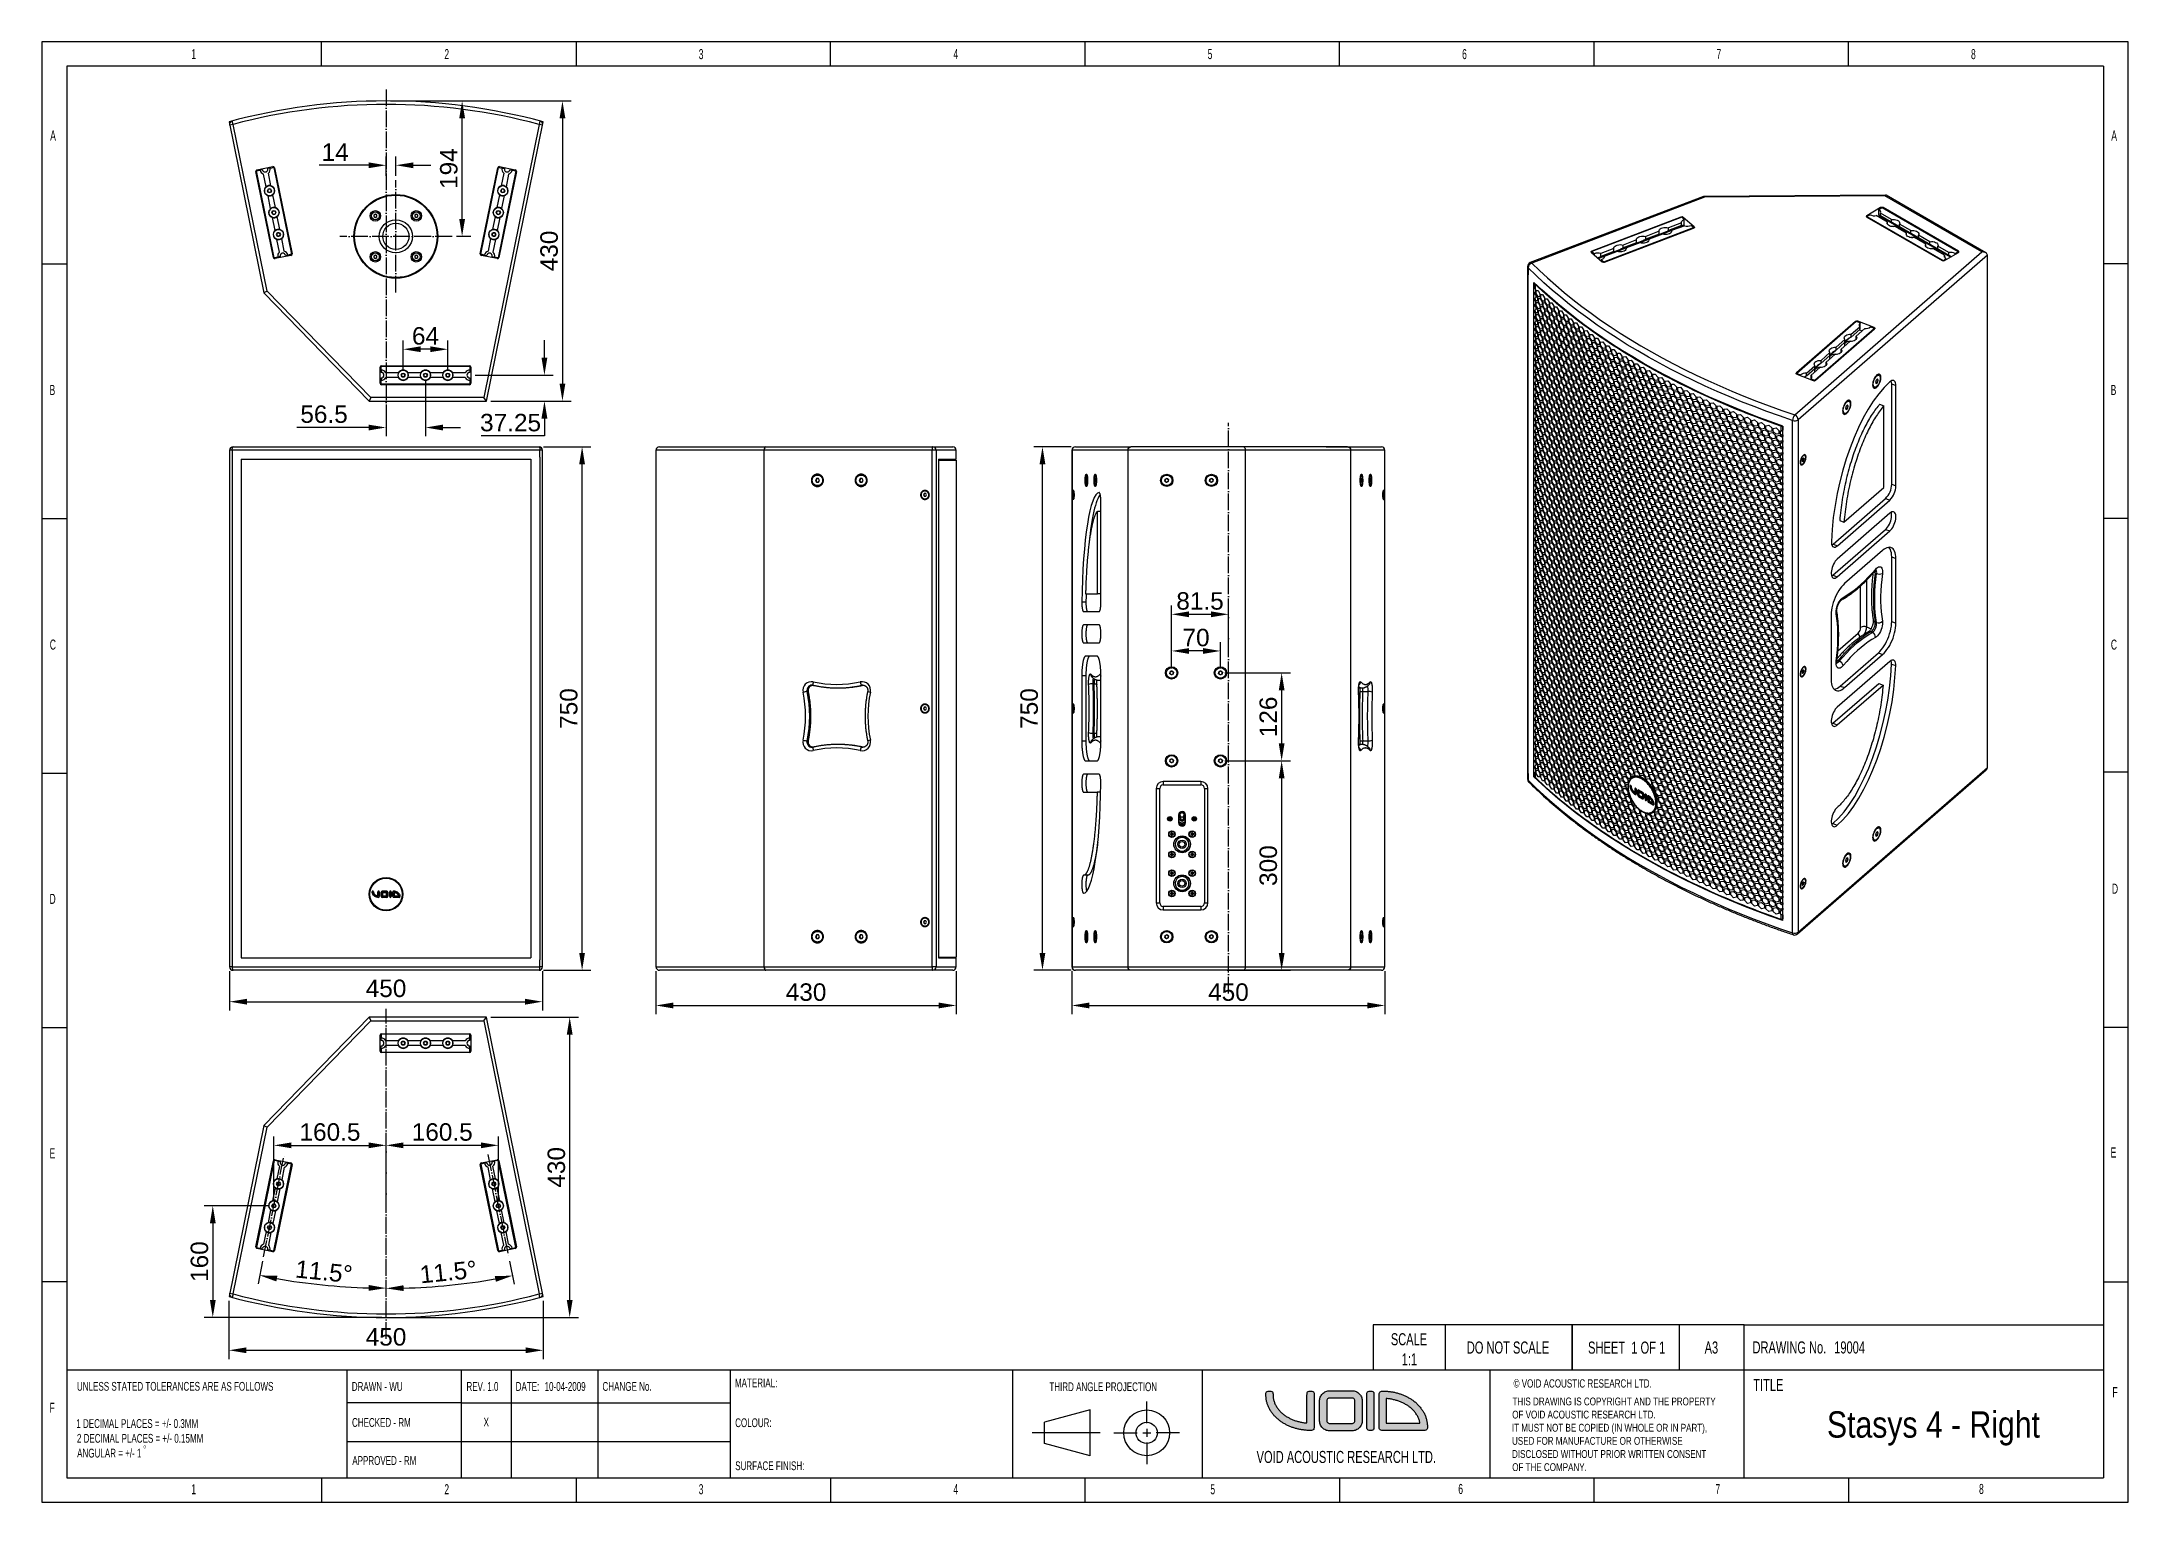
# Model space of a CAD drawing. Header units: millimetres. Extents: x 26293 to 29282, y 1612 to 3704.
import ezdxf
from ezdxf.enums import TextEntityAlignment as Align

# ---------------------------------------------------------------- set-up
doc = ezdxf.new("R2010")
doc.units = ezdxf.units.MM
doc.linetypes.add('ACAD_ISO04W100', pattern=[30, 24, -3, 0, -3])
for name, color, linetype in [('1', 7, 'Continuous'), ('2', 7, 'Continuous'), ('3', 1, 'ACAD_ISO04W100'), ('5', 251, 'Continuous')]:
    doc.layers.add(name, color=color, linetype=linetype)
doc.styles.add('_TCW_TXTSTY_107', font='arial.ttf', dxfattribs={"width": 0.605, "height": 1.972126})
doc.styles.add('_TCW_TXTSTY_108', font='ARIALN.TTF', dxfattribs={"width": 0.8, "height": 2.371111})
doc.styles.add('_TCW_TXTSTY_109', font='ARIALN.TTF', dxfattribs={"width": 0.79, "height": 2.371111})
doc.styles.add('_TCW_TXTSTY_10A', font='ARIALN.TTF', dxfattribs={"width": 0.9, "height": 1.532427})
doc.styles.add('_TCW_TXTSTY_10B', font='ARIALN.TTF', dxfattribs={"width": 0.85, "height": 1.61016})
doc.styles.add('_TCW_TXTSTY_10C', font='ARIALN.TTF', dxfattribs={"width": 0.79, "height": 1.723333})
doc.styles.add('_TCW_TXTSTY_10D', font='ARIALN.TTF', dxfattribs={"width": 0.8, "height": 1.723333})
doc.styles.add('_TCW_TXTSTY_10E', font='ARIALN.TTF', dxfattribs={"height": 5.176111})
doc.styles.add('_TCW_TXTSTY_10F', font='ARIALN.TTF', dxfattribs={"width": 0.8, "height": 0.647778})
doc.styles.get("Standard").update_dxf_attribs({"font": 'arial.ttf'})
doc.dimstyles.new('ISO-25', dxfattribs={"dimscale": 10, "dimtxt": 2.5, "dimasz": 2.5, "dimexe": 1.25, "dimexo": 0.625, "dimtad": 1, "dimtoh": 1, "dimdsep": 46, "dimtxsty": 'Standard', "dimcen": 2.5, "dimadec": 1, "dimazin": 0, "dimtfac": 1, "dimtofl": 0, "dimtmove": 0, "dimatfit": 3, "dimfxl": 1, "dimarcsym": 0})

msp = doc.modelspace()

# ---------------------------------------------------------------- texts
for s, height, style, width, p in [('1', 14.378, '_TCW_TXTSTY_107', 0.605, (26507.312, 3679.011)), ('2', 14.378, '_TCW_TXTSTY_107', 0.605, (26869.766, 3679.011)), ('3', 14.378, '_TCW_TXTSTY_107', 0.605, (27234.136, 3679.011)), ('4', 14.378, '_TCW_TXTSTY_107', 0.605, (27599.016, 3679.069)), ('5', 14.378, '_TCW_TXTSTY_107', 0.605, (27963.191, 3679.069)), ('6', 14.378, '_TCW_TXTSTY_107', 0.605, (28327.762, 3679.011)), ('7', 14.378, '_TCW_TXTSTY_107', 0.605, (28692.168, 3679.069)), ('8', 14.378, '_TCW_TXTSTY_107', 0.605, (29056.775, 3679.011)), ('A', 14.378, '_TCW_TXTSTY_107', 0.605, (26305.127, 3562.422)), ('A', 14.378, '_TCW_TXTSTY_107', 0.605, (29257.774, 3562.422)), ('B', 14.378, '_TCW_TXTSTY_107', 0.605, (26304.219, 3197.897)), ('B', 14.378, '_TCW_TXTSTY_107', 0.605, (29256.866, 3197.897)), ('C', 14.378, '_TCW_TXTSTY_107', 0.605, (26304.504, 2833.128)), ('C', 14.378, '_TCW_TXTSTY_107', 0.605, (29257.151, 2833.128)), ('D', 14.378, '_TCW_TXTSTY_107', 0.605, (26304.171, 2468.848)), ('D', 14.378, '_TCW_TXTSTY_107', 0.605, (29258.687, 2483.484)), ('E', 14.378, '_TCW_TXTSTY_107', 0.605, (26304.148, 2104.324)), ('E', 14.378, '_TCW_TXTSTY_107', 0.605, (29256.795, 2105.459)), ('SCALE', 17.2866, '_TCW_TXTSTY_108', 0.8, (28225.679, 1836.516)), ('1:1', 17.2866, '_TCW_TXTSTY_108', 0.8, (28241.187, 1807.634)), ('F', 14.378, '_TCW_TXTSTY_107', 0.605, (29259.381, 1762.12)), ('F', 14.378, '_TCW_TXTSTY_107', 0.605, (26304.112, 1739.8)), ('OF VOID ACOUSTIC RESEARCH LTD.', 11.17214, '_TCW_TXTSTY_10A', 0.9, (28399.56, 1731.607)), ('THIS DRAWING IS COPYRIGHT AND THE PROPERTY', 11.17214, '_TCW_TXTSTY_10A', 0.9, (28399.855, 1750.425)), ('1 DECIMAL PLACES = +/- 0.3MM', 12.56394, '_TCW_TXTSTY_10D', 0.8, (26342.437, 1718.074)), ('2 DECIMAL PLACES = +/- 0.15MM', 12.56394, '_TCW_TXTSTY_10D', 0.8, (26343.349, 1696.911)), ('IT MUST NOT BE COPIED (IN WHOLE OR IN PART),', 11.17214, '_TCW_TXTSTY_10A', 0.9, (28399.045, 1712.788)), ('USED FOR MANUFACTURE OR OTHERWISE', 11.17214, '_TCW_TXTSTY_10A', 0.9, (28399.258, 1693.97)), ('ANGULAR = +/- 1', 12.56394, '_TCW_TXTSTY_10D', 0.8, (26343.685, 1675.748)), ('DISCLOSED WITHOUT PRIOR WRITTEN CONSENT', 11.17214, '_TCW_TXTSTY_10A', 0.9, (28399.278, 1675.152)), ('OF THE COMPANY.', 11.17214, '_TCW_TXTSTY_10A', 0.9, (28399.56, 1656.333)), ('1', 14.378, '_TCW_TXTSTY_107', 0.605, (26507.312, 1623.093)), ('2', 14.378, '_TCW_TXTSTY_107', 0.605, (26869.766, 1623.093)), ('3', 14.378, '_TCW_TXTSTY_107', 0.605, (27234.136, 1623.093)), ('4', 14.378, '_TCW_TXTSTY_107', 0.605, (27599.016, 1623.152)), ('5', 14.378, '_TCW_TXTSTY_107', 0.605, (27967.109, 1623.042)), ('6', 14.378, '_TCW_TXTSTY_107', 0.605, (28322.242, 1623.433)), ('7', 14.378, '_TCW_TXTSTY_107', 0.605, (28690.681, 1623.253)), ('8', 14.378, '_TCW_TXTSTY_107', 0.605, (29068.268, 1623.466))]:
    msp.add_text(s, height=height, dxfattribs=dict(style=style, width=width)).set_placement(p)
for s, height, style, width, p in [('DO NOT SCALE', 17.28656, '_TCW_TXTSTY_108', 0.801, (28334.476, 1841.926)), ('A3', 17.2866, '_TCW_TXTSTY_109', 0.798, (28675.206, 1841.965)), ('DRAWING No.', 17.28656, '_TCW_TXTSTY_108', 0.8, (28743.778, 1842.077)), ('19004', 17.2866, '_TCW_TXTSTY_108', 0.8, (28860.819, 1842.077)), ('UNLESS STATED TOLERANCES ARE AS FOLLOWS', 12.56394, '_TCW_TXTSTY_10D', 0.802, (26343.333, 1783.966)), ('DRAWN - WU', 12.5639, '_TCW_TXTSTY_10D', 0.8, (26737.126, 1783.771)), ('REV. 1.0', 12.5639, '_TCW_TXTSTY_10C', 0.796, (26901.394, 1783.771)), ('DATE:', 12.5639, '_TCW_TXTSTY_10C', 0.799, (26971.939, 1783.771)), ('10-04-2009', 12.5639, '_TCW_TXTSTY_10C', 0.799, (27013.331, 1783.771)), ('CHANGE No.', 12.5639, '_TCW_TXTSTY_10D', 0.801, (27096.265, 1783.827)), ('MATERIAL:', 12.5639, '_TCW_TXTSTY_10D', 0.801, (27285.96, 1788.89)), ('THIRD ANGLE PROJECTION', 12.56394, '_TCW_TXTSTY_10C', 0.797, (27736.515, 1783.377)), ('© VOID ACOUSTIC RESEARCH LTD.', 11.73885, '_TCW_TXTSTY_10B', 0.857, (28401.434, 1787.718)), ('TITLE', 17.2866, '_TCW_TXTSTY_108', 0.802, (28744.849, 1788.344)), ('CHECKED - RM', 12.56394, '_TCW_TXTSTY_10C', 0.798, (26737.463, 1732.24)), ('X', 12.564, '_TCW_TXTSTY_10D', 0.804, (26925.921, 1732.746)), ('COLOUR:', 12.5639, '_TCW_TXTSTY_10C', 0.795, (27286.41, 1731.846)), ('0', 4.723, '_TCW_TXTSTY_10F', 0.801, (26438.912, 1693.189)), ('APPROVED - RM', 12.56394, '_TCW_TXTSTY_10C', 0.797, (26737.913, 1677.672)), ('VOID ACOUSTIC RESEARCH LTD.', 17.28656, '_TCW_TXTSTY_108', 0.803, (28033.294, 1685.142)), ('SURFACE FINISH:', 12.56394, '_TCW_TXTSTY_10D', 0.8, (27286.41, 1670.19))]:
    msp.add_text(s, height=height, dxfattribs=dict(style=style, width=width)).set_placement(p, align=Align.TOP_LEFT)
at = {"style": '_TCW_TXTSTY_108', "width": 0.804}
msp.add_text('SHEET  1 OF 1', height=17.28656, dxfattribs=at).set_placement((28563.454, 1841.773), align=Align.TOP_CENTER)
at = {"style": '_TCW_TXTSTY_10E'}
msp.add_text('Stasys 4 - Right', height=37.73637, dxfattribs=at).set_placement((28850.409, 1741.895), align=Align.TOP_LEFT)

# ---------------------------------------------------------------- blocks, each defined once
blk = doc.blocks.new('*D0')
at = {"layer": '2', "color": 0, "lineweight": -2}
for p, q in [((26792.5, 3619.2), (27051.4, 3619.2)), ((27038.9, 3594.2), (27038.9, 3214.2)), ((26936.5, 3189.2), (27051.4, 3189.2))]:
    blk.add_line(p, q, dxfattribs=at)
at = {"layer": '2', "color": 0}
for points in [[(27034.8, 3594.2), (27043.1, 3594.2), (27038.9, 3619.2)], [(27034.8, 3214.2), (27043.1, 3214.2), (27038.9, 3189.2)]]:
    blk.add_solid(points, dxfattribs=at)
at = {"layer": 'Defpoints', "color": 0}
for p in [(26786.2, 3619.2), (26930.2, 3189.2), (27038.9, 3189.2)]:
    blk.add_point(p, dxfattribs=at)
at = {"layer": '2', "color": 0, "insert": (27019.9, 3404.2), "char_height": 25, "attachment_point": 5, "rotation": 90}
blk.add_mtext('430', dxfattribs=at)
blk = doc.blocks.new('*D1')
at = {"layer": '2', "color": 0, "lineweight": -2}
for p, q in [((26792.5, 3619.2), (26907.7, 3619.2)), ((26895.2, 3450.2), (26895.2, 3594.2)), ((26887, 3425.2), (26907.7, 3425.2))]:
    blk.add_line(p, q, dxfattribs=at)
at = {"layer": '2', "color": 0}
for points in [[(26891, 3594.2), (26899.4, 3594.2), (26895.2, 3619.2)], [(26891, 3450.2), (26899.4, 3450.2), (26895.2, 3425.2)]]:
    blk.add_solid(points, dxfattribs=at)
at = {"layer": 'Defpoints', "color": 0}
for p in [(26786.2, 3619.2), (26895.2, 3619.2), (26880.7, 3425.2)]:
    blk.add_point(p, dxfattribs=at)
at = {"layer": '2', "color": 0, "insert": (26876.2, 3522.2), "char_height": 25, "attachment_point": 5, "rotation": 90}
blk.add_mtext('194', dxfattribs=at)
blk = doc.blocks.new('*D2')
at = {"layer": '2', "color": 0, "lineweight": -2}
for p, q in [((26786.2, 3511.9), (26786.2, 3539.5)), ((26800.2, 3511.9), (26800.2, 3539.5)), ((26761.2, 3527), (26690.4, 3527)), ((26825.2, 3527), (26850.2, 3527))]:
    blk.add_line(p, q, dxfattribs=at)
at = {"layer": '2', "color": 0}
for points in [[(26761.2, 3531.1), (26761.2, 3522.8), (26786.2, 3527)], [(26825.2, 3531.1), (26825.2, 3522.8), (26800.2, 3527)]]:
    blk.add_solid(points, dxfattribs=at)
at = {"layer": 'Defpoints', "color": 0}
for p in [(26786.2, 3527), (26786.2, 3505.6), (26800.2, 3505.6)]:
    blk.add_point(p, dxfattribs=at)
at = {"layer": '2', "color": 0, "insert": (26713.3, 3545.8), "char_height": 25, "attachment_point": 5}
blk.add_mtext('14', dxfattribs=at)
blk = doc.blocks.new('*D3')
at = {"layer": '2', "color": 0, "lineweight": -2}
for p, q in [((26562.1, 2372.5), (26562.1, 2316.2)), ((27010.4, 2372.5), (27010.4, 2316.2)), ((26587.1, 2328.7), (26985.4, 2328.7))]:
    blk.add_line(p, q, dxfattribs=at)
at = {"layer": '2', "color": 0}
for points in [[(26587.1, 2332.9), (26587.1, 2324.5), (26562.1, 2328.7)], [(26985.4, 2332.9), (26985.4, 2324.5), (27010.4, 2328.7)]]:
    blk.add_solid(points, dxfattribs=at)
at = {"layer": 'Defpoints', "color": 0}
for p in [(26562.1, 2378.7), (27010.4, 2378.7), (27010.4, 2328.7)]:
    blk.add_point(p, dxfattribs=at)
at = {"layer": '2', "color": 0, "insert": (26786.2, 2347.7), "char_height": 25, "attachment_point": 5}
blk.add_mtext('450', dxfattribs=at)
blk = doc.blocks.new('*D4')
at = {"layer": '2', "color": 0, "lineweight": -2}
for p, q in [((27011.7, 3123.7), (27079.6, 3123.7)), ((27067.1, 2398.7), (27067.1, 3098.7)), ((27011.7, 2373.7), (27079.6, 2373.7))]:
    blk.add_line(p, q, dxfattribs=at)
at = {"layer": '2', "color": 0}
for points in [[(27062.9, 3098.7), (27071.2, 3098.7), (27067.1, 3123.7)], [(27062.9, 2398.7), (27071.2, 2398.7), (27067.1, 2373.7)]]:
    blk.add_solid(points, dxfattribs=at)
at = {"layer": 'Defpoints', "color": 0}
for p in [(27005.4, 3123.7), (27067.1, 3123.7), (27005.4, 2373.7)]:
    blk.add_point(p, dxfattribs=at)
at = {"layer": '2', "color": 0, "insert": (27048, 2748.7), "char_height": 25, "attachment_point": 5, "rotation": 90}
blk.add_mtext('750', dxfattribs=at)
blk = doc.blocks.new('*D5')
at = {"layer": '2', "color": 0, "lineweight": -2}
for p, q in [((26561.2, 1900.1), (26561.2, 1816.8)), ((27011.2, 1900.1), (27011.2, 1816.8)), ((26586.2, 1829.3), (26986.2, 1829.3))]:
    blk.add_line(p, q, dxfattribs=at)
at = {"layer": '2', "color": 0}
for points in [[(26586.2, 1833.5), (26586.2, 1825.2), (26561.2, 1829.3)], [(26986.2, 1833.5), (26986.2, 1825.2), (27011.2, 1829.3)]]:
    blk.add_solid(points, dxfattribs=at)
at = {"layer": 'Defpoints', "color": 0}
for p in [(26561.2, 1906.4), (27011.2, 1906.4), (27011.2, 1829.3)]:
    blk.add_point(p, dxfattribs=at)
at = {"layer": '2', "color": 0, "insert": (26786.2, 1848.4), "char_height": 25, "attachment_point": 5}
blk.add_mtext('450', dxfattribs=at)
blk = doc.blocks.new('*D6')
at = {"layer": '2', "color": 0, "lineweight": -2}
for p, q in [((26936.5, 2306.4), (27061.8, 2306.4)), ((27049.3, 1901.4), (27049.3, 2281.4)), ((26792.5, 1876.4), (27061.8, 1876.4))]:
    blk.add_line(p, q, dxfattribs=at)
at = {"layer": '2', "color": 0}
for points in [[(27045.1, 2281.4), (27053.5, 2281.4), (27049.3, 2306.4)], [(27045.1, 1901.4), (27053.5, 1901.4), (27049.3, 1876.4)]]:
    blk.add_solid(points, dxfattribs=at)
at = {"layer": 'Defpoints', "color": 0}
for p in [(26930.2, 2306.4), (27049.3, 2306.4), (26786.2, 1876.4)]:
    blk.add_point(p, dxfattribs=at)
at = {"layer": '2', "color": 0, "insert": (27030.3, 2091.4), "char_height": 25, "attachment_point": 5, "rotation": 90}
blk.add_mtext('430', dxfattribs=at)
blk = doc.blocks.new('*D7')
at = {"layer": '2', "color": 0, "lineweight": -2}
for p, q in [((27172.9, 2372.5), (27172.9, 2310.8)), ((27602.9, 2372.5), (27602.9, 2310.8)), ((27197.9, 2323.3), (27577.9, 2323.3))]:
    blk.add_line(p, q, dxfattribs=at)
at = {"layer": '2', "color": 0}
for points in [[(27197.9, 2327.5), (27197.9, 2319.1), (27172.9, 2323.3)], [(27577.9, 2327.5), (27577.9, 2319.1), (27602.9, 2323.3)]]:
    blk.add_solid(points, dxfattribs=at)
at = {"layer": 'Defpoints', "color": 0}
for p in [(27172.9, 2378.7), (27602.9, 2378.7), (27602.9, 2323.3)]:
    blk.add_point(p, dxfattribs=at)
at = {"layer": '2', "color": 0, "insert": (27387.9, 2342.3), "char_height": 25, "attachment_point": 5}
blk.add_mtext('430', dxfattribs=at)
blk = doc.blocks.new('*D8')
at = {"layer": '2', "color": 0, "lineweight": -2}
for p, q in [((27768.8, 2372.5), (27768.8, 2310.8)), ((28217.2, 2372.5), (28217.2, 2310.8)), ((27793.8, 2323.3), (28192.2, 2323.3))]:
    blk.add_line(p, q, dxfattribs=at)
at = {"layer": '2', "color": 0}
for points in [[(27793.8, 2327.5), (27793.8, 2319.1), (27768.8, 2323.3)], [(28192.2, 2327.5), (28192.2, 2319.1), (28217.2, 2323.3)]]:
    blk.add_solid(points, dxfattribs=at)
at = {"layer": 'Defpoints', "color": 0}
for p in [(27768.8, 2378.7), (28217.2, 2378.7), (28217.2, 2323.3)]:
    blk.add_point(p, dxfattribs=at)
at = {"layer": '2', "color": 0, "insert": (27993, 2342.3), "char_height": 25, "attachment_point": 5}
blk.add_mtext('450', dxfattribs=at)
blk = doc.blocks.new('*D9')
at = {"layer": '2', "color": 0, "lineweight": -2}
for p, q in [((27911.6, 2806), (27911.6, 2896.2)), ((27936.6, 2883.7), (27968, 2883.7)), ((27993, 2833), (27993, 2896.2))]:
    blk.add_line(p, q, dxfattribs=at)
at = {"layer": '2', "color": 0}
for points in [[(27936.6, 2887.9), (27936.6, 2879.5), (27911.6, 2883.7)], [(27968, 2887.9), (27968, 2879.5), (27993, 2883.7)]]:
    blk.add_solid(points, dxfattribs=at)
at = {"layer": 'Defpoints', "color": 0}
for p in [(27993, 2883.7), (27993, 2826.7), (27911.6, 2799.7)]:
    blk.add_point(p, dxfattribs=at)
at = {"layer": '2', "color": 0, "insert": (27952.3, 2902.7), "char_height": 25, "attachment_point": 5}
blk.add_mtext('81.5', dxfattribs=at)
blk = doc.blocks.new('*D10')
at = {"layer": '2', "color": 0, "lineweight": -2}
for p, q in [((27911.6, 2806), (27911.6, 2843.7)), ((27981.6, 2806), (27981.6, 2843.7)), ((27956.6, 2831.2), (27936.6, 2831.2))]:
    blk.add_line(p, q, dxfattribs=at)
at = {"layer": '2', "color": 0}
for points in [[(27936.6, 2835.3), (27936.6, 2827), (27911.6, 2831.2)], [(27956.6, 2835.3), (27956.6, 2827), (27981.6, 2831.2)]]:
    blk.add_solid(points, dxfattribs=at)
at = {"layer": 'Defpoints', "color": 0}
for p in [(27911.6, 2831.2), (27911.6, 2799.7), (27981.6, 2799.7)]:
    blk.add_point(p, dxfattribs=at)
at = {"layer": '2', "color": 0, "insert": (27946.6, 2850.2), "char_height": 25, "attachment_point": 5}
blk.add_mtext('70', dxfattribs=at)
blk = doc.blocks.new('*D11')
at = {"layer": '2', "color": 0, "lineweight": -2}
for p, q in [((27987.8, 2799.7), (28081.7, 2799.7)), ((28069.2, 2774.7), (28069.2, 2698.7)), ((27987.8, 2673.7), (28081.7, 2673.7))]:
    blk.add_line(p, q, dxfattribs=at)
at = {"layer": '2', "color": 0}
for points in [[(28065.1, 2774.7), (28073.4, 2774.7), (28069.2, 2799.7)], [(28065.1, 2698.7), (28073.4, 2698.7), (28069.2, 2673.7)]]:
    blk.add_solid(points, dxfattribs=at)
at = {"layer": 'Defpoints', "color": 0}
for p in [(27981.6, 2799.7), (27981.6, 2673.7), (28069.2, 2673.7)]:
    blk.add_point(p, dxfattribs=at)
at = {"layer": '2', "color": 0, "insert": (28050.2, 2736.7), "char_height": 25, "attachment_point": 5, "rotation": 90}
blk.add_mtext('126', dxfattribs=at)
blk = doc.blocks.new('*D12')
at = {"layer": '2', "color": 0, "lineweight": -2}
for p, q in [((27987.8, 2673.7), (28081.7, 2673.7)), ((28069.2, 2648.7), (28069.2, 2398.7)), ((27991.2, 2373.7), (28081.7, 2373.7))]:
    blk.add_line(p, q, dxfattribs=at)
at = {"layer": '2', "color": 0}
for points in [[(28065.1, 2648.7), (28073.4, 2648.7), (28069.2, 2673.7)], [(28065.1, 2398.7), (28073.4, 2398.7), (28069.2, 2373.7)]]:
    blk.add_solid(points, dxfattribs=at)
at = {"layer": 'Defpoints', "color": 0}
for p in [(27981.6, 2673.7), (27985, 2373.7), (28069.2, 2373.7)]:
    blk.add_point(p, dxfattribs=at)
at = {"layer": '2', "color": 0, "insert": (28050.2, 2523.7), "char_height": 25, "attachment_point": 5, "rotation": 90}
blk.add_mtext('300', dxfattribs=at)
blk = doc.blocks.new('*D13')
at = {"layer": '2', "color": 0, "lineweight": -2}
for p, q in [((26810.7, 3232.5), (26810.7, 3275.9)), ((26849.7, 3263.4), (26835.7, 3263.4)), ((26874.7, 3232.5), (26874.7, 3275.9))]:
    blk.add_line(p, q, dxfattribs=at)
at = {"layer": '2', "color": 0}
for points in [[(26835.7, 3267.6), (26835.7, 3259.3), (26810.7, 3263.4)], [(26849.7, 3267.6), (26849.7, 3259.3), (26874.7, 3263.4)]]:
    blk.add_solid(points, dxfattribs=at)
at = {"layer": 'Defpoints', "color": 0}
for p in [(26810.7, 3263.4), (26810.7, 3226.3), (26874.7, 3226.3)]:
    blk.add_point(p, dxfattribs=at)
at = {"layer": '2', "color": 0, "insert": (26842.7, 3282.4), "char_height": 25, "attachment_point": 5}
blk.add_mtext('64', dxfattribs=at)
blk = doc.blocks.new('*D14')
at = {"layer": '2', "color": 0, "lineweight": -2}
for p, q in [((26625.6, 2042.6), (26625.6, 2135.4)), ((26650.6, 2122.9), (26761.2, 2122.9)), ((26786.2, 2042.6), (26786.2, 2135.4))]:
    blk.add_line(p, q, dxfattribs=at)
at = {"layer": '2', "color": 0}
for points in [[(26650.6, 2127.1), (26650.6, 2118.8), (26625.6, 2122.9)], [(26761.2, 2127.1), (26761.2, 2118.8), (26786.2, 2122.9)]]:
    blk.add_solid(points, dxfattribs=at)
at = {"layer": 'Defpoints', "color": 0}
for p in [(26786.2, 2122.9), (26625.6, 2036.4), (26786.2, 2036.4)]:
    blk.add_point(p, dxfattribs=at)
at = {"layer": '2', "color": 0, "insert": (26705.9, 2141.9), "char_height": 25, "attachment_point": 5}
blk.add_mtext('160.5', dxfattribs=at)
blk = doc.blocks.new('*D15')
at = {"layer": '2', "color": 0, "lineweight": -2}
blk.add_line((26963.2, 1956.9), (26969.8, 1923.9), dxfattribs=at)
blk.add_arc((26786.2, 2830.6), 912.6, 271.5697, 279.8779, dxfattribs=at)
at = {"layer": '2', "color": 0}
for points in [[(26811.3, 1914.2), (26811.2, 1922.5), (26786.2, 1918)], [(26942, 1935.6), (26943.6, 1927.4), (26967.4, 1936.2)]]:
    blk.add_solid(points, dxfattribs=at)
at = {"layer": 'Defpoints', "color": 0}
for p in [(26786.2, 2318.6), (26932.2, 2109.8), (26961.9, 1963), (26847, 1920), (26786.2, 1845.8)]:
    blk.add_point(p, dxfattribs=at)
at = {"layer": '2', "color": 0, "insert": (26875.4, 1941.5), "char_height": 25, "attachment_point": 5, "rotation": 5.7238}
blk.add_mtext('11.5%%D', dxfattribs=at)
blk = doc.blocks.new('*D16')
at = {"layer": '2', "color": 0, "lineweight": -2}
blk.add_line((26609.4, 1956.9), (26602.8, 1924.4), dxfattribs=at)
blk.add_arc((26786.2, 2823.4), 905, 260.0482, 268.4172, dxfattribs=at)
at = {"layer": '2', "color": 0}
for points in [[(26629.1, 1927.9), (26630.6, 1936.1), (26605.3, 1936.6)], [(26761.3, 1922.9), (26761.2, 1914.5), (26786.2, 1918.4)]]:
    blk.add_solid(points, dxfattribs=at)
at = {"layer": 'Defpoints', "color": 0}
for p in [(26786.2, 2318.6), (26640.6, 2109.8), (26610.7, 1963), (26665.1, 1926.5), (26786.2, 1845.8)]:
    blk.add_point(p, dxfattribs=at)
at = {"layer": '2', "color": 0, "insert": (26697.2, 1941.9), "char_height": 25, "attachment_point": 5, "rotation": 354.2327}
blk.add_mtext('11.5°', dxfattribs=at)
blk = doc.blocks.new('*D17')
at = {"layer": '2', "color": 0, "lineweight": -2}
for p, q in [((27013.1, 3251.3), (27013.1, 3276.3)), ((26913.8, 3226.3), (27025.6, 3226.3)), ((26936.5, 3189.2), (27025.6, 3189.2)), ((27013.1, 3139.2), (26922.3, 3139.2)), ((27013.1, 3164.2), (27013.1, 3139.2))]:
    blk.add_line(p, q, dxfattribs=at)
at = {"layer": '2', "color": 0}
for points in [[(27008.9, 3251.3), (27017.3, 3251.3), (27013.1, 3226.3)], [(27008.9, 3164.2), (27017.3, 3164.2), (27013.1, 3189.2)]]:
    blk.add_solid(points, dxfattribs=at)
at = {"layer": 'Defpoints', "color": 0}
for p in [(26907.6, 3226.3), (26930.2, 3189.2), (27013.1, 3189.2)]:
    blk.add_point(p, dxfattribs=at)
at = {"layer": '2', "color": 0, "insert": (26964.6, 3158.2), "char_height": 25, "attachment_point": 5}
blk.add_mtext('37.25', dxfattribs=at)
blk = doc.blocks.new('*D18')
at = {"layer": '2', "color": 0, "lineweight": -2}
for p, q in [((26842.7, 3220), (26842.7, 3138.8)), ((26786.2, 3182.9), (26786.2, 3138.8)), ((26761.2, 3151.3), (26658.6, 3151.3)), ((26867.7, 3151.3), (26892.7, 3151.3))]:
    blk.add_line(p, q, dxfattribs=at)
at = {"layer": '2', "color": 0}
for points in [[(26761.2, 3155.4), (26761.2, 3147.1), (26786.2, 3151.3)], [(26867.7, 3155.4), (26867.7, 3147.1), (26842.7, 3151.3)]]:
    blk.add_solid(points, dxfattribs=at)
at = {"layer": 'Defpoints', "color": 0}
for p in [(26842.7, 3226.3), (26786.2, 3189.2), (26786.2, 3151.3)]:
    blk.add_point(p, dxfattribs=at)
at = {"layer": '2', "color": 0, "insert": (26697.4, 3170.3), "char_height": 25, "attachment_point": 5}
blk.add_mtext('56.5', dxfattribs=at)
blk = doc.blocks.new('*D19')
at = {"layer": '2', "color": 0, "lineweight": -2}
for p, q in [((27767.6, 3123.7), (27714.1, 3123.7)), ((27726.6, 2398.7), (27726.6, 3098.7)), ((27767.6, 2373.7), (27714.1, 2373.7))]:
    blk.add_line(p, q, dxfattribs=at)
at = {"layer": '2', "color": 0}
for points in [[(27722.4, 3098.7), (27730.7, 3098.7), (27726.6, 3123.7)], [(27722.4, 2398.7), (27730.7, 2398.7), (27726.6, 2373.7)]]:
    blk.add_solid(points, dxfattribs=at)
at = {"layer": 'Defpoints', "color": 0}
for p in [(27726.6, 3123.7), (27773.8, 3123.7), (27773.8, 2373.7)]:
    blk.add_point(p, dxfattribs=at)
at = {"layer": '2', "color": 0, "insert": (27707.6, 2748.7), "char_height": 25, "attachment_point": 5, "rotation": 90}
blk.add_mtext('750', dxfattribs=at)
blk = doc.blocks.new('*D20')
at = {"layer": '2', "color": 0, "lineweight": -2}
for p, q in [((26619.4, 2036.4), (26525.5, 2036.4)), ((26538, 2011.4), (26538, 1901.4)), ((26780, 1876.4), (26525.5, 1876.4))]:
    blk.add_line(p, q, dxfattribs=at)
at = {"layer": '2', "color": 0}
for points in [[(26533.9, 2011.4), (26542.2, 2011.4), (26538, 2036.4)], [(26533.9, 1901.4), (26542.2, 1901.4), (26538, 1876.4)]]:
    blk.add_solid(points, dxfattribs=at)
at = {"layer": 'Defpoints', "color": 0}
for p in [(26625.6, 2036.4), (26538, 1876.4), (26786.2, 1876.4)]:
    blk.add_point(p, dxfattribs=at)
at = {"layer": '2', "color": 0, "insert": (26519, 1956.4), "char_height": 25, "attachment_point": 5, "rotation": 90}
blk.add_mtext('160', dxfattribs=at)
blk = doc.blocks.new('*D21')
at = {"layer": '2', "color": 0, "lineweight": -2}
for p, q in [((26786.2, 2042.6), (26786.2, 2135.4)), ((26922.1, 2122.9), (26811.2, 2122.9)), ((26947.1, 2042.6), (26947.1, 2135.4))]:
    blk.add_line(p, q, dxfattribs=at)
at = {"layer": '2', "color": 0}
for points in [[(26811.2, 2127.1), (26811.2, 2118.8), (26786.2, 2122.9)], [(26922.1, 2127.1), (26922.1, 2118.8), (26947.1, 2122.9)]]:
    blk.add_solid(points, dxfattribs=at)
at = {"layer": 'Defpoints', "color": 0}
for p in [(26786.2, 2122.9), (26786.2, 2036.4), (26947.1, 2036.4)]:
    blk.add_point(p, dxfattribs=at)
at = {"layer": '2', "color": 0, "insert": (26866.7, 2141.9), "char_height": 25, "attachment_point": 5}
blk.add_mtext('160.5', dxfattribs=at)

# ---------------------------------------------------------------- dimensions: what is measured, and where the dimension line sits
at = {"layer": '2'}
for base, p1, p2, picture, middle in [((27038.943, 3189.161), (26786.246, 3619.161), (26930.246, 3189.161), '*D0', (27019.92, 3404.161)), ((26895.196, 3619.161), (26880.716, 3425.161), (26786.246, 3619.161), '*D1', (26876.181, 3522.161)), ((27067.059, 3123.712), (27005.406, 2373.712), (27005.406, 3123.712), '*D4', (27048.045, 2748.712)), ((27726.574, 3123.712), (27773.846, 2373.712), (27773.846, 3123.712), '*D19', (27707.56, 2748.712)), ((28069.244, 2673.712), (27981.583, 2799.712), (27981.583, 2673.712), '*D11', (28050.23, 2736.712)), ((28069.244, 2373.712), (27981.583, 2673.712), (27984.96, 2373.712), '*D12', (28050.221, 2523.712)), ((27049.295, 2306.399), (26786.246, 1876.399), (26930.246, 2306.399), '*D6', (27030.272, 2091.399)), ((26538.027, 1876.399), (26625.641, 2036.399), (26786.246, 1876.399), '*D20', (26519.013, 1956.399))]:
    dim = msp.add_linear_dim(base=base, p1=p1, p2=p2, angle=90, dimstyle='ISO-25', dxfattribs=at)
    dim.commit()
    dim.dimension.update_dxf_attribs({"geometry": picture, "text_midpoint": middle})
for base, p1, p2, picture, middle in [((26786.246, 3526.963), (26800.249, 3505.627), (26786.246, 3505.627), '*D2', (26713.318, 3545.764)), ((26810.683, 3263.42), (26874.683, 3226.261), (26810.683, 3226.261), '*D13', (26842.683, 3282.434)), ((27911.583, 2831.182), (27981.583, 2799.712), (27911.583, 2799.712), '*D10', (27946.583, 2850.196)), ((27602.936, 2323.313), (27172.936, 2378.712), (27602.936, 2378.712), '*D7', (27387.936, 2342.336)), ((27011.246, 1829.348), (26561.246, 1906.399), (27011.246, 1906.399), '*D5', (26786.246, 1848.362))]:
    dim = msp.add_linear_dim(base=base, p1=p1, p2=p2, dimstyle='ISO-25', dxfattribs=at)
    dim.commit()
    dim.dimension.update_dxf_attribs({"geometry": picture, "text_midpoint": middle})
dim = msp.add_linear_dim(base=(27013.091, 3189.161), p1=(26907.583, 3226.261), p2=(26930.246, 3189.161), angle=90, text='37.25', dimstyle='ISO-25', dxfattribs=at)
dim.commit()
dim.dimension.update_dxf_attribs({"geometry": '*D17', "text_midpoint": (26964.575, 3158.183)})
for base, p1, p2, text, picture, middle in [((26786.246, 3151.251), (26842.683, 3226.261), (26786.246, 3189.161), '56.5', '*D18', (26697.433, 3170.265)), ((27993.013, 2883.685), (27911.583, 2799.712), (27993.013, 2826.715), '81.5', '*D9', (27952.298, 2902.699)), ((27010.406, 2328.69), (26562.078, 2378.712), (27010.406, 2378.712), '450', '*D3', (26786.242, 2347.705)), ((28217.174, 2323.313), (27768.846, 2378.712), (28217.174, 2378.712), '450', '*D8', (27993.01, 2342.328)), ((26786.246, 2122.932), (26625.641, 2036.399), (26786.246, 2036.399), '160.5', '*D14', (26705.943, 2141.946)), ((26786.246, 2122.932), (26947.068, 2036.399), (26786.246, 2036.399), '160.5', '*D21', (26866.657, 2141.946))]:
    dim = msp.add_linear_dim(base=base, p1=p1, p2=p2, text=text, dimstyle='ISO-25', dxfattribs=at)
    dim.commit()
    dim.dimension.update_dxf_attribs({"geometry": picture, "text_midpoint": middle})
dim = msp.add_angular_dim_2l(base=(26665.148, 1926.492), line1=((26610.664, 1963.012), (26640.618, 2109.786)), line2=((26786.246, 1845.838), (26786.246, 2318.597)), dimstyle='ISO-25', dxfattribs=at)
dim.commit()
dim.dimension.update_dxf_attribs({"geometry": '*D16', "text_midpoint": (26697.213, 1941.852)})
dim = msp.add_angular_dim_2l(base=(26846.978, 1920.026), line1=((26786.246, 1845.838), (26786.246, 2318.597)), line2=((26932.202, 2109.809), (26961.933, 1962.989)), text='11.5%%D', dimstyle='ISO-25', dxfattribs=at)
dim.commit()
dim.dimension.update_dxf_attribs({"geometry": '*D15', "text_midpoint": (26875.364, 1941.473)})

# ---------------------------------------------------------------- hatches: boundary and pattern name
at = {"ltscale": 20}
for points in [[(28056.801, 1767.737), (28056.905, 1766.659), (28056.92, 1765.536), (28056.944, 1764.328), (28057.015, 1763.128), (28057.132, 1761.938), (28057.295, 1760.756), (28057.503, 1759.585), (28057.755, 1758.423), (28058.051, 1757.273), (28058.39, 1756.134), (28058.771, 1755.007), (28059.194, 1753.893), (28059.658, 1752.791), (28060.162, 1751.703), (28060.706, 1750.629), (28061.289, 1749.57), (28061.91, 1748.525), (28062.568, 1747.497), (28063.264, 1746.484), (28063.995, 1745.489), (28064.763, 1744.51), (28065.565, 1743.549), (28066.401, 1742.607), (28067.271, 1741.683), (28068.174, 1740.778), (28069.109, 1739.894), (28070.075, 1739.029), (28071.073, 1738.186), (28072.1, 1737.364), (28073.009, 1736.674), (28073.938, 1736), (28074.888, 1735.343), (28075.858, 1734.703), (28076.848, 1734.081), (28077.858, 1733.477), (28078.886, 1732.891), (28079.934, 1732.324), (28080.999, 1731.775), (28082.083, 1731.245), (28083.183, 1730.735), (28084.301, 1730.244), (28085.436, 1729.774), (28086.587, 1729.324), (28087.753, 1728.894), (28088.935, 1728.485), (28090.133, 1728.098), (28091.345, 1727.732), (28092.571, 1727.388), (28093.811, 1727.066), (28095.065, 1726.767), (28096.332, 1726.49), (28097.611, 1726.236), (28098.903, 1726.006), (28100.206, 1725.8), (28101.522, 1725.617), (28102.848, 1725.459), (28104.185, 1725.326), (28105.533, 1725.217), (28105.533, 1765.574), (28105.547, 1766.698), (28105.652, 1767.775), (28105.936, 1768.76), (28106.488, 1769.606), (28107.399, 1770.268), (28108.757, 1770.699), (28110.654, 1770.853), (28112.55, 1770.699), (28113.908, 1770.268), (28114.819, 1769.606), (28115.371, 1768.76), (28115.655, 1767.775), (28115.759, 1766.698), (28115.774, 1765.574), (28115.774, 1721.851), (28115.796, 1720.605), (28115.813, 1719.355), (28115.755, 1718.149), (28115.553, 1717.038), (28115.135, 1716.068), (28114.431, 1715.289), (28113.372, 1714.75), (28111.887, 1714.499), (28111.116, 1714.444), (28110.341, 1714.44), (28109.572, 1714.484), (28108.235, 1714.512), (28106.905, 1714.562), (28105.582, 1714.633), (28104.267, 1714.726), (28102.959, 1714.839), (28101.659, 1714.973), (28100.367, 1715.128), (28099.084, 1715.304), (28097.81, 1715.499), (28096.544, 1715.714), (28095.288, 1715.949), (28094.042, 1716.204), (28092.806, 1716.477), (28091.58, 1716.77), (28090.364, 1717.082), (28089.159, 1717.412), (28087.965, 1717.761), (28086.783, 1718.128), (28085.612, 1718.513), (28084.453, 1718.915), (28083.306, 1719.335), (28082.172, 1719.773), (28081.05, 1720.227), (28079.941, 1720.699), (28078.846, 1721.187), (28077.764, 1721.691), (28076.696, 1722.212), (28075.642, 1722.749), (28074.602, 1723.301), (28073.577, 1723.87), (28072.567, 1724.453), (28071.572, 1725.052), (28070.593, 1725.666), (28069.629, 1726.294), (28068.682, 1726.937), (28067.751, 1727.594), (28066.836, 1728.265), (28065.939, 1728.95), (28064.958, 1729.73), (28063.998, 1730.527), (28063.059, 1731.341), (28062.143, 1732.17), (28061.25, 1733.015), (28060.379, 1733.876), (28059.532, 1734.752), (28058.708, 1735.643), (28057.908, 1736.549), (28057.132, 1737.469), (28056.381, 1738.404), (28055.655, 1739.352), (28054.955, 1740.314), (28054.28, 1741.289), (28053.631, 1742.277), (28053.009, 1743.278), (28052.413, 1744.291), (28051.845, 1745.317), (28051.304, 1746.354), (28050.792, 1747.403), (28050.307, 1748.463), (28049.851, 1749.535), (28049.425, 1750.617), (28049.027, 1751.709), (28048.659, 1752.812), (28048.322, 1753.925), (28048.014, 1755.047), (28047.738, 1756.179), (28047.493, 1757.32), (28047.279, 1758.469), (28047.097, 1759.628), (28046.947, 1760.794), (28046.83, 1761.968), (28046.746, 1763.15), (28046.696, 1764.339), (28046.679, 1765.536), (28046.694, 1766.659), (28046.798, 1767.737), (28047.082, 1768.722), (28047.634, 1769.568), (28048.545, 1770.23), (28049.903, 1770.661), (28051.799, 1770.815), (28053.695, 1770.661), (28055.054, 1770.23), (28055.965, 1769.568), (28056.517, 1768.722)], [(28201.378, 1767.776), (28201.483, 1766.699), (28201.498, 1765.575), (28201.498, 1719.717), (28201.483, 1718.593), (28201.378, 1717.516), (28201.095, 1716.531), (28200.542, 1715.684), (28199.632, 1715.022), (28198.273, 1714.591), (28196.377, 1714.437), (28194.481, 1714.591), (28193.122, 1715.022), (28192.212, 1715.684), (28191.659, 1716.531), (28191.375, 1717.516), (28191.271, 1718.593), (28191.256, 1719.717), (28191.256, 1765.575), (28191.271, 1766.699), (28191.375, 1767.776), (28191.659, 1768.761), (28192.212, 1769.608), (28193.122, 1770.269), (28194.481, 1770.7), (28196.377, 1770.854), (28198.273, 1770.7), (28199.632, 1770.269), (28200.542, 1769.608), (28201.095, 1768.761)]]:
    msp.add_hatch(color=256, dxfattribs=at).paths.add_polyline_path(points)
h = msp.add_hatch(color=256, dxfattribs=at)
h.paths.add_polyline_path([(28182.238, 1720.536), (28181.38, 1719.35), (28180.446, 1718.286), (28179.422, 1717.329), (28178.274, 1716.448), (28177.027, 1715.669), (28175.705, 1715.017), (28174.33, 1714.52), (28172.927, 1714.202), (28171.521, 1714.091), (28136.427, 1714.097), (28135.056, 1714.212), (28133.684, 1714.537), (28132.336, 1715.043), (28131.038, 1715.7), (28129.815, 1716.479), (28128.692, 1717.351), (28127.694, 1718.286), (28126.732, 1719.388), (28125.861, 1720.609), (28125.104, 1721.926), (28124.479, 1723.316), (28124.008, 1724.754), (28123.71, 1726.218), (28123.606, 1727.684), (28123.608, 1757.701), (28123.714, 1759.151), (28124.015, 1760.601), (28124.49, 1762.026), (28125.117, 1763.404), (28125.875, 1764.709), (28126.741, 1765.918), (28127.694, 1767.006), (28128.732, 1767.974), (28129.892, 1768.86), (28131.152, 1769.639), (28132.488, 1770.287), (28133.876, 1770.78), (28135.294, 1771.093), (28136.718, 1771.203), (28171.618, 1771.199), (28172.985, 1771.08), (28174.374, 1770.747), (28175.749, 1770.232), (28177.079, 1769.567), (28178.327, 1768.786), (28179.461, 1767.922), (28180.446, 1767.006), (28181.302, 1766.038), (28182.084, 1764.976), (28182.781, 1763.837), (28183.379, 1762.636), (28183.866, 1761.388), (28184.229, 1760.108), (28184.457, 1758.812), (28184.535, 1757.515), (28184.526, 1727.407), (28184.418, 1725.989), (28184.111, 1724.568), (28183.628, 1723.169), (28182.996, 1721.817)])
h.paths.add_polyline_path([(28174.297, 1756.491), (28174.296, 1756.615), (28174.297, 1756.861), (28174.297, 1756.909), (28174.161, 1757.908), (28173.799, 1758.797), (28173.245, 1759.541), (28172.501, 1760.133), (28171.62, 1760.515), (28170.637, 1760.65), (28137.504, 1760.65), (28136.52, 1760.515), (28135.639, 1760.133), (28134.895, 1759.541), (28134.334, 1758.784), (28133.972, 1757.879), (28133.844, 1756.861), (28133.844, 1728.432), (28133.972, 1727.414), (28134.334, 1726.508), (28134.895, 1725.751), (28135.639, 1725.159), (28136.521, 1724.777), (28137.504, 1724.642), (28137.752, 1724.642), (28137.835, 1724.642), (28137.876, 1724.642), (28170.637, 1724.642), (28171.62, 1724.777), (28172.501, 1725.159), (28173.244, 1725.751), (28173.799, 1726.496), (28174.16, 1727.384), (28174.297, 1728.383), (28174.297, 1728.432), (28174.296, 1728.679), (28174.297, 1728.803)])
h = msp.add_hatch(color=256, dxfattribs=at)
h.paths.add_polyline_path([(28211.264, 1770.484), (28212.491, 1770.766), (28214.084, 1770.862), (28215.419, 1770.851), (28216.747, 1770.818), (28218.069, 1770.765), (28219.383, 1770.69), (28220.69, 1770.594), (28221.989, 1770.477), (28223.281, 1770.34), (28224.564, 1770.182), (28225.838, 1770.004), (28227.104, 1769.807), (28228.361, 1769.59), (28229.609, 1769.353), (28230.847, 1769.097), (28232.075, 1768.822), (28233.293, 1768.528), (28234.5, 1768.216), (28235.697, 1767.885), (28236.883, 1767.536), (28238.058, 1767.169), (28239.221, 1766.785), (28240.373, 1766.382), (28241.512, 1765.963), (28242.639, 1765.526), (28243.754, 1765.073), (28244.856, 1764.603), (28245.944, 1764.116), (28247.019, 1763.613), (28248.081, 1763.094), (28249.128, 1762.559), (28250.161, 1762.009), (28251.18, 1761.443), (28252.184, 1760.862), (28253.173, 1760.266), (28254.146, 1759.655), (28255.104, 1759.03), (28256.046, 1758.391), (28256.972, 1757.737), (28257.881, 1757.069), (28258.774, 1756.388), (28259.783, 1755.585), (28260.77, 1754.765), (28261.733, 1753.926), (28262.673, 1753.071), (28263.59, 1752.2), (28264.482, 1751.311), (28265.349, 1750.407), (28266.191, 1749.487), (28267.008, 1748.551), (28267.799, 1747.601), (28268.564, 1746.635), (28269.302, 1745.655), (28270.014, 1744.66), (28270.697, 1743.652), (28271.353, 1742.629), (28271.981, 1741.594), (28272.581, 1740.546), (28273.151, 1739.484), (28273.692, 1738.411), (28274.203, 1737.325), (28274.684, 1736.227), (28275.134, 1735.118), (28275.554, 1733.998), (28275.942, 1732.867), (28276.299, 1731.725), (28276.623, 1730.572), (28276.915, 1729.411), (28277.174, 1728.239), (28277.4, 1727.058), (28277.592, 1725.867), (28277.75, 1724.668), (28277.873, 1723.461), (28277.962, 1722.246), (28278.037, 1720.957), (28278.091, 1719.742), (28278.082, 1718.616), (28277.971, 1717.594), (28277.718, 1716.689), (28277.282, 1715.917), (28276.623, 1715.291), (28275.701, 1714.826), (28274.476, 1714.536), (28272.908, 1714.436), (28214.371, 1714.436), (28212.753, 1714.494), (28211.489, 1714.739), (28210.534, 1715.161), (28209.847, 1715.748), (28209.383, 1716.487), (28209.1, 1717.366), (28208.956, 1718.374), (28208.906, 1719.499), (28208.907, 1720.729), (28208.918, 1722.052), (28208.918, 1763.832), (28208.918, 1765.237), (28208.951, 1766.501), (28209.063, 1767.619), (28209.303, 1768.582), (28209.718, 1769.385), (28210.356, 1770.021)])
h.paths.add_polyline_path([(28220.508, 1760.014), (28219.16, 1760.122), (28219.159, 1724.995), (28267.35, 1724.995), (28267.119, 1726.198), (28266.842, 1727.389), (28266.518, 1728.568), (28266.149, 1729.735), (28265.736, 1730.889), (28265.279, 1732.029), (28264.779, 1733.156), (28264.236, 1734.268), (28263.652, 1735.364), (28263.027, 1736.445), (28262.362, 1737.51), (28261.658, 1738.557), (28260.915, 1739.587), (28260.134, 1740.599), (28259.316, 1741.592), (28258.462, 1742.566), (28257.572, 1743.521), (28256.647, 1744.454), (28255.688, 1745.367), (28254.695, 1746.259), (28253.67, 1747.128), (28252.613, 1747.974), (28251.704, 1748.665), (28250.774, 1749.339), (28249.823, 1749.996), (28248.853, 1750.636), (28247.862, 1751.258), (28246.852, 1751.863), (28245.823, 1752.449), (28244.775, 1753.017), (28243.709, 1753.566), (28242.625, 1754.095), (28241.523, 1754.606), (28240.405, 1755.097), (28239.269, 1755.567), (28238.118, 1756.018), (28236.95, 1756.447), (28235.767, 1756.856), (28234.569, 1757.244), (28233.357, 1757.609), (28232.129, 1757.954), (28230.888, 1758.275), (28229.634, 1758.575), (28228.367, 1758.851), (28227.086, 1759.105), (28225.794, 1759.335), (28224.489, 1759.541), (28223.173, 1759.723), (28221.846, 1759.881)])

# ---------------------------------------------------------------- linework, layer by layer
for p, q in [((29282.059, 3703.961), (26292.959, 3703.961)), ((26292.959, 3703.961), (26292.959, 1611.591)), ((26693.935, 3668.99), (26693.935, 3703.961)), ((27058.459, 3703.961), (27058.459, 3668.99)), ((27422.984, 3668.99), (27422.984, 3703.961)), ((27787.508, 3703.961), (27787.508, 3668.99)), ((28152.032, 3668.99), (28152.032, 3703.961)), ((28516.557, 3703.961), (28516.557, 3668.99)), ((28881.081, 3668.99), (28881.081, 3703.961)), ((29282.059, 1611.591), (29282.059, 3703.961)), ((29246.722, 3668.99), (26328.722, 3668.99)), ((26328.722, 3668.99), (26328.722, 1646.451)), ((29246.722, 3668.99), (29246.722, 1646.451)), ((26329.411, 3385.272), (26292.958, 3385.272)), ((29282.059, 3385.949), (29246.722, 3385.949)), ((26292.958, 3020.747), (26329.411, 3020.747)), ((29246.722, 3021.425), (29282.059, 3021.425)), ((26292.958, 2656.223), (26328.722, 2656.223)), ((29282.059, 2657.776), (29246.722, 2657.776)), ((26292.958, 2291.698), (26329.411, 2291.698)), ((29246.722, 2292.376), (29282.059, 2292.376)), ((26329.411, 1927.174), (26292.958, 1927.174)), ((29246.722, 1927.174), (29282.059, 1927.174)), ((28303.68, 1865.62), (28200.409, 1865.62)), ((28200.409, 1865.62), (28200.409, 1801.086)), ((28731.66, 1865.62), (28303.68, 1865.62)), ((28303.68, 1865.62), (28303.68, 1801.086)), ((28485.233, 1801.086), (28485.233, 1865.62)), ((28485.233, 1865.62), (28485.233, 1801.086)), ((28638.757, 1865.62), (28638.757, 1801.086)), ((28731.66, 1646.451), (28731.66, 1865.62)), ((28731.66, 1865.62), (29246.722, 1865.62)), ((26328.722, 1801.086), (29246.722, 1801.086)), ((26729.986, 1801.086), (26729.986, 1646.451)), ((26893.807, 1801.086), (26893.807, 1646.451)), ((26965.385, 1801.086), (26965.385, 1646.451)), ((27089.681, 1801.086), (27089.681, 1646.451)), ((27279.029, 1801.086), (27279.029, 1646.451)), ((27683.646, 1801.086), (27683.646, 1646.451)), ((27955.329, 1801.086), (27955.329, 1646.451)), ((28367.628, 1801.086), (28367.628, 1646.451)), ((26893.807, 1754.181), (26729.986, 1754.181)), ((26893.807, 1754.181), (27279.029, 1754.181)), ((27795.114, 1743.843), (27729.5, 1726.262)), ((27795.114, 1678.229), (27795.114, 1743.843)), ((27875.928, 1724.733), (27875.928, 1755.746)), ((27809.292, 1711.259), (27711.975, 1711.036)), ((27729.5, 1695.81), (27729.5, 1726.262)), ((27828.766, 1711.036), (27862.247, 1711.036)), ((27870.123, 1711.036), (27881.839, 1711.036)), ((27875.928, 1716.914), (27875.928, 1705.156)), ((27923.09, 1711.036), (27889.609, 1711.036)), ((26729.986, 1698.687), (27279.029, 1698.687)), ((27795.114, 1678.229), (27729.5, 1695.81)), ((27875.928, 1697.339), (27875.928, 1666.327)), ((26328.722, 1646.451), (27904.086, 1646.451)), ((26693.935, 1646.451), (26693.935, 1611.591)), ((27058.459, 1646.451), (27058.459, 1611.591)), ((27422.984, 1646.451), (27422.984, 1611.591)), ((27787.508, 1646.451), (27787.508, 1611.591)), ((27904.086, 1646.451), (29246.722, 1646.451)), ((28152.032, 1646.451), (28152.032, 1611.591)), ((28516.557, 1646.451), (28516.557, 1611.591)), ((28881.081, 1646.451), (28881.081, 1611.591)), ((26292.959, 1611.591), (29282.059, 1611.591))]:
    msp.add_line(p, q)
for p, q in [((28046.679, 1765.536), (28046.694, 1766.659)), ((28046.696, 1764.339), (28046.679, 1765.536)), ((28046.694, 1766.659), (28046.798, 1767.737)), ((28046.746, 1763.15), (28046.696, 1764.339)), ((28046.798, 1767.737), (28047.082, 1768.722)), ((28047.082, 1768.722), (28047.634, 1769.568)), ((28047.634, 1769.568), (28048.545, 1770.23)), ((28048.545, 1770.23), (28049.903, 1770.661)), ((28049.903, 1770.661), (28051.799, 1770.815)), ((28051.799, 1770.815), (28053.695, 1770.661)), ((28053.695, 1770.661), (28055.054, 1770.23)), ((28055.054, 1770.23), (28055.965, 1769.568)), ((28055.965, 1769.568), (28056.517, 1768.722)), ((28056.517, 1768.722), (28056.801, 1767.737)), ((28056.801, 1767.737), (28056.905, 1766.659)), ((28056.905, 1766.659), (28056.92, 1765.536)), ((28056.92, 1765.536), (28056.944, 1764.328)), ((28056.944, 1764.328), (28057.015, 1763.128)), ((28105.533, 1765.574), (28105.547, 1766.698)), ((28105.533, 1725.217), (28105.533, 1765.574)), ((28105.547, 1766.698), (28105.652, 1767.775)), ((28105.652, 1767.775), (28105.936, 1768.76)), ((28105.936, 1768.76), (28106.488, 1769.606)), ((28106.488, 1769.606), (28107.399, 1770.268)), ((28107.399, 1770.268), (28108.757, 1770.699)), ((28108.757, 1770.699), (28110.654, 1770.853)), ((28110.654, 1770.853), (28112.55, 1770.699)), ((28112.55, 1770.699), (28113.908, 1770.268)), ((28113.908, 1770.268), (28114.819, 1769.606)), ((28114.819, 1769.606), (28115.371, 1768.76)), ((28115.371, 1768.76), (28115.655, 1767.775)), ((28115.655, 1767.775), (28115.759, 1766.698)), ((28115.759, 1766.698), (28115.774, 1765.574)), ((28115.774, 1765.574), (28115.774, 1721.851)), ((28125.117, 1763.404), (28125.875, 1764.709)), ((28125.875, 1764.709), (28126.741, 1765.918)), ((28126.741, 1765.918), (28127.694, 1767.006)), ((28127.694, 1767.006), (28128.732, 1767.974)), ((28128.732, 1767.974), (28129.892, 1768.86)), ((28129.892, 1768.86), (28131.152, 1769.639)), ((28131.152, 1769.639), (28132.488, 1770.287)), ((28132.488, 1770.287), (28133.876, 1770.78)), ((28133.876, 1770.78), (28135.294, 1771.093)), ((28135.294, 1771.093), (28136.718, 1771.203)), ((28136.718, 1771.203), (28171.618, 1771.199)), ((28171.618, 1771.199), (28172.985, 1771.08)), ((28172.985, 1771.08), (28174.374, 1770.747)), ((28174.374, 1770.747), (28175.749, 1770.232)), ((28175.749, 1770.232), (28177.079, 1769.567)), ((28177.079, 1769.567), (28178.327, 1768.786)), ((28178.327, 1768.786), (28179.461, 1767.922)), ((28179.461, 1767.922), (28180.446, 1767.006)), ((28180.446, 1767.006), (28181.302, 1766.038)), ((28181.302, 1766.038), (28182.084, 1764.976)), ((28182.084, 1764.976), (28182.781, 1763.837)), ((28182.781, 1763.837), (28183.379, 1762.636)), ((28191.256, 1765.575), (28191.271, 1766.699)), ((28191.256, 1719.717), (28191.256, 1765.575)), ((28191.271, 1766.699), (28191.375, 1767.776)), ((28191.375, 1767.776), (28191.659, 1768.761)), ((28191.659, 1768.761), (28192.212, 1769.608)), ((28192.212, 1769.608), (28193.122, 1770.269)), ((28193.122, 1770.269), (28194.481, 1770.7)), ((28194.481, 1770.7), (28196.377, 1770.854)), ((28196.377, 1770.854), (28198.273, 1770.7)), ((28198.273, 1770.7), (28199.632, 1770.269)), ((28199.632, 1770.269), (28200.542, 1769.608)), ((28200.542, 1769.608), (28201.095, 1768.761)), ((28201.095, 1768.761), (28201.378, 1767.776)), ((28201.378, 1767.776), (28201.483, 1766.699)), ((28201.483, 1766.699), (28201.498, 1765.575)), ((28201.498, 1765.575), (28201.498, 1719.717)), ((28208.918, 1765.237), (28208.951, 1766.501)), ((28208.918, 1763.832), (28208.918, 1765.237)), ((28208.918, 1722.052), (28208.918, 1763.832)), ((28208.951, 1766.501), (28209.063, 1767.619)), ((28209.063, 1767.619), (28209.303, 1768.582)), ((28209.303, 1768.582), (28209.718, 1769.385)), ((28209.718, 1769.385), (28210.356, 1770.021)), ((28210.356, 1770.021), (28211.264, 1770.484)), ((28211.264, 1770.484), (28212.491, 1770.766)), ((28212.491, 1770.766), (28214.084, 1770.862)), ((28214.084, 1770.862), (28215.419, 1770.851)), ((28215.419, 1770.851), (28216.747, 1770.818)), ((28216.747, 1770.818), (28218.069, 1770.765)), ((28218.069, 1770.765), (28219.383, 1770.69)), ((28219.383, 1770.69), (28220.69, 1770.594)), ((28220.69, 1770.594), (28221.989, 1770.477)), ((28221.989, 1770.477), (28223.281, 1770.34)), ((28223.281, 1770.34), (28224.564, 1770.182)), ((28224.564, 1770.182), (28225.838, 1770.004)), ((28225.838, 1770.004), (28227.104, 1769.807)), ((28227.104, 1769.807), (28228.361, 1769.59)), ((28228.361, 1769.59), (28229.609, 1769.353)), ((28229.609, 1769.353), (28230.847, 1769.097)), ((28230.847, 1769.097), (28232.075, 1768.822)), ((28232.075, 1768.822), (28233.293, 1768.528)), ((28233.293, 1768.528), (28234.5, 1768.216)), ((28234.5, 1768.216), (28235.697, 1767.885)), ((28235.697, 1767.885), (28236.883, 1767.536)), ((28236.883, 1767.536), (28238.058, 1767.169)), ((28238.058, 1767.169), (28239.221, 1766.785)), ((28239.221, 1766.785), (28240.373, 1766.382)), ((28240.373, 1766.382), (28241.512, 1765.963)), ((28241.512, 1765.963), (28242.639, 1765.526)), ((28242.639, 1765.526), (28243.754, 1765.073)), ((28243.754, 1765.073), (28244.856, 1764.603)), ((28244.856, 1764.603), (28245.944, 1764.116)), ((28245.944, 1764.116), (28247.019, 1763.613)), ((28247.019, 1763.613), (28248.081, 1763.094)), ((28046.83, 1761.968), (28046.746, 1763.15)), ((28046.947, 1760.794), (28046.83, 1761.968)), ((28047.097, 1759.628), (28046.947, 1760.794)), ((28047.279, 1758.469), (28047.097, 1759.628)), ((28047.493, 1757.32), (28047.279, 1758.469)), ((28047.738, 1756.179), (28047.493, 1757.32)), ((28048.014, 1755.047), (28047.738, 1756.179)), ((28048.322, 1753.925), (28048.014, 1755.047)), ((28048.659, 1752.812), (28048.322, 1753.925)), ((28049.027, 1751.709), (28048.659, 1752.812)), ((28049.425, 1750.617), (28049.027, 1751.709)), ((28049.851, 1749.535), (28049.425, 1750.617)), ((28050.307, 1748.463), (28049.851, 1749.535)), ((28050.792, 1747.403), (28050.307, 1748.463)), ((28051.304, 1746.354), (28050.792, 1747.403)), ((28051.845, 1745.317), (28051.304, 1746.354)), ((28052.413, 1744.291), (28051.845, 1745.317)), ((28053.009, 1743.278), (28052.413, 1744.291)), ((28053.631, 1742.277), (28053.009, 1743.278)), ((28054.28, 1741.289), (28053.631, 1742.277)), ((28054.955, 1740.314), (28054.28, 1741.289)), ((28055.655, 1739.352), (28054.955, 1740.314)), ((28056.381, 1738.404), (28055.655, 1739.352)), ((28057.132, 1737.469), (28056.381, 1738.404)), ((28057.015, 1763.128), (28057.132, 1761.938)), ((28057.132, 1761.938), (28057.295, 1760.756)), ((28057.908, 1736.549), (28057.132, 1737.469)), ((28057.295, 1760.756), (28057.503, 1759.585)), ((28057.503, 1759.585), (28057.755, 1758.423)), ((28057.755, 1758.423), (28058.051, 1757.273)), ((28058.708, 1735.643), (28057.908, 1736.549)), ((28058.051, 1757.273), (28058.39, 1756.134)), ((28058.39, 1756.134), (28058.771, 1755.007)), ((28059.532, 1734.752), (28058.708, 1735.643)), ((28058.771, 1755.007), (28059.194, 1753.893)), ((28059.194, 1753.893), (28059.658, 1752.791)), ((28060.379, 1733.876), (28059.532, 1734.752)), ((28059.658, 1752.791), (28060.162, 1751.703)), ((28060.162, 1751.703), (28060.706, 1750.629)), ((28061.25, 1733.015), (28060.379, 1733.876)), ((28060.706, 1750.629), (28061.289, 1749.57)), ((28061.289, 1749.57), (28061.91, 1748.525)), ((28061.91, 1748.525), (28062.568, 1747.497)), ((28062.568, 1747.497), (28063.264, 1746.484)), ((28063.264, 1746.484), (28063.995, 1745.489)), ((28063.995, 1745.489), (28064.763, 1744.51)), ((28064.763, 1744.51), (28065.565, 1743.549)), ((28065.565, 1743.549), (28066.401, 1742.607)), ((28066.401, 1742.607), (28067.271, 1741.683)), ((28067.271, 1741.683), (28068.174, 1740.778)), ((28068.174, 1740.778), (28069.109, 1739.894)), ((28069.109, 1739.894), (28070.075, 1739.029)), ((28070.075, 1739.029), (28071.073, 1738.186)), ((28071.073, 1738.186), (28072.1, 1737.364)), ((28072.1, 1737.364), (28073.009, 1736.674)), ((28073.009, 1736.674), (28073.938, 1736)), ((28073.938, 1736), (28074.888, 1735.343)), ((28074.888, 1735.343), (28075.858, 1734.703)), ((28075.858, 1734.703), (28076.848, 1734.081)), ((28076.848, 1734.081), (28077.858, 1733.477)), ((28123.606, 1727.684), (28123.608, 1757.701)), ((28123.608, 1757.701), (28123.714, 1759.151)), ((28123.714, 1759.151), (28124.015, 1760.601)), ((28124.015, 1760.601), (28124.49, 1762.026)), ((28124.49, 1762.026), (28125.117, 1763.404)), ((28133.972, 1757.879), (28133.844, 1756.861)), ((28133.844, 1756.861), (28133.844, 1756.737)), ((28133.844, 1756.737), (28133.844, 1756.615)), ((28133.844, 1756.615), (28133.844, 1756.491)), ((28133.844, 1756.491), (28133.844, 1728.803)), ((28134.334, 1758.784), (28133.972, 1757.879)), ((28134.895, 1759.541), (28134.334, 1758.784)), ((28135.639, 1760.133), (28134.895, 1759.541)), ((28136.52, 1760.515), (28135.639, 1760.133)), ((28137.504, 1760.65), (28136.52, 1760.515)), ((28137.628, 1760.65), (28137.504, 1760.65)), ((28137.752, 1760.65), (28137.628, 1760.65)), ((28137.876, 1760.65), (28137.752, 1760.65)), ((28170.267, 1760.65), (28137.876, 1760.65)), ((28170.308, 1760.65), (28170.267, 1760.65)), ((28170.349, 1760.65), (28170.308, 1760.65)), ((28170.39, 1760.65), (28170.349, 1760.65)), ((28170.431, 1760.65), (28170.39, 1760.65)), ((28170.472, 1760.65), (28170.431, 1760.65)), ((28170.514, 1760.65), (28170.472, 1760.65)), ((28170.555, 1760.65), (28170.514, 1760.65)), ((28170.596, 1760.65), (28170.555, 1760.65)), ((28170.637, 1760.65), (28170.596, 1760.65)), ((28171.62, 1760.515), (28170.637, 1760.65)), ((28172.501, 1760.133), (28171.62, 1760.515)), ((28173.245, 1759.541), (28172.501, 1760.133)), ((28173.799, 1758.797), (28173.245, 1759.541)), ((28174.161, 1757.908), (28173.799, 1758.797)), ((28174.297, 1756.909), (28174.161, 1757.908)), ((28174.296, 1756.615), (28174.297, 1756.737)), ((28174.297, 1756.491), (28174.296, 1756.615)), ((28174.297, 1756.893), (28174.297, 1756.909)), ((28174.297, 1756.877), (28174.297, 1756.893)), ((28174.297, 1756.861), (28174.297, 1756.877)), ((28174.297, 1756.737), (28174.297, 1756.861)), ((28174.297, 1728.803), (28174.297, 1756.491)), ((28183.379, 1762.636), (28183.866, 1761.388)), ((28183.866, 1761.388), (28184.229, 1760.108)), ((28184.229, 1760.108), (28184.457, 1758.812)), ((28184.457, 1758.812), (28184.535, 1757.515)), ((28184.535, 1757.515), (28184.526, 1727.407)), ((28219.16, 1760.122), (28219.159, 1724.995)), ((28220.508, 1760.014), (28219.16, 1760.122)), ((28221.846, 1759.881), (28220.508, 1760.014)), ((28223.173, 1759.723), (28221.846, 1759.881)), ((28224.489, 1759.541), (28223.173, 1759.723)), ((28225.794, 1759.335), (28224.489, 1759.541)), ((28227.086, 1759.105), (28225.794, 1759.335)), ((28228.367, 1758.851), (28227.086, 1759.105)), ((28229.634, 1758.575), (28228.367, 1758.851)), ((28230.888, 1758.275), (28229.634, 1758.575)), ((28232.129, 1757.954), (28230.888, 1758.275)), ((28233.357, 1757.609), (28232.129, 1757.954)), ((28234.569, 1757.244), (28233.357, 1757.609)), ((28235.767, 1756.856), (28234.569, 1757.244)), ((28236.95, 1756.447), (28235.767, 1756.856)), ((28238.118, 1756.018), (28236.95, 1756.447)), ((28239.269, 1755.567), (28238.118, 1756.018)), ((28240.405, 1755.097), (28239.269, 1755.567)), ((28241.523, 1754.606), (28240.405, 1755.097)), ((28242.625, 1754.095), (28241.523, 1754.606)), ((28243.709, 1753.566), (28242.625, 1754.095)), ((28244.775, 1753.017), (28243.709, 1753.566)), ((28245.823, 1752.449), (28244.775, 1753.017)), ((28246.852, 1751.863), (28245.823, 1752.449)), ((28247.862, 1751.258), (28246.852, 1751.863)), ((28248.853, 1750.636), (28247.862, 1751.258)), ((28248.081, 1763.094), (28249.128, 1762.559)), ((28249.823, 1749.996), (28248.853, 1750.636)), ((28249.128, 1762.559), (28250.161, 1762.009)), ((28250.774, 1749.339), (28249.823, 1749.996)), ((28250.161, 1762.009), (28251.18, 1761.443)), ((28251.704, 1748.665), (28250.774, 1749.339)), ((28251.18, 1761.443), (28252.184, 1760.862)), ((28252.613, 1747.974), (28251.704, 1748.665)), ((28252.184, 1760.862), (28253.173, 1760.266)), ((28253.67, 1747.128), (28252.613, 1747.974)), ((28253.173, 1760.266), (28254.146, 1759.655)), ((28254.695, 1746.259), (28253.67, 1747.128)), ((28254.146, 1759.655), (28255.104, 1759.03)), ((28255.688, 1745.367), (28254.695, 1746.259)), ((28255.104, 1759.03), (28256.046, 1758.391)), ((28256.647, 1744.454), (28255.688, 1745.367)), ((28256.046, 1758.391), (28256.972, 1757.737)), ((28257.572, 1743.521), (28256.647, 1744.454)), ((28256.972, 1757.737), (28257.881, 1757.069)), ((28258.462, 1742.566), (28257.572, 1743.521)), ((28257.881, 1757.069), (28258.774, 1756.388)), ((28259.316, 1741.592), (28258.462, 1742.566)), ((28258.774, 1756.388), (28259.783, 1755.585)), ((28260.134, 1740.599), (28259.316, 1741.592)), ((28259.783, 1755.585), (28260.77, 1754.765)), ((28260.915, 1739.587), (28260.134, 1740.599)), ((28260.77, 1754.765), (28261.733, 1753.926)), ((28261.658, 1738.557), (28260.915, 1739.587)), ((28262.362, 1737.51), (28261.658, 1738.557)), ((28261.733, 1753.926), (28262.673, 1753.071)), ((28263.027, 1736.445), (28262.362, 1737.51)), ((28262.673, 1753.071), (28263.59, 1752.2)), ((28263.652, 1735.364), (28263.027, 1736.445)), ((28263.59, 1752.2), (28264.482, 1751.311)), ((28264.236, 1734.268), (28263.652, 1735.364)), ((28264.779, 1733.156), (28264.236, 1734.268)), ((28264.482, 1751.311), (28265.349, 1750.407)), ((28265.349, 1750.407), (28266.191, 1749.487)), ((28266.191, 1749.487), (28267.008, 1748.551)), ((28267.008, 1748.551), (28267.799, 1747.601)), ((28267.799, 1747.601), (28268.564, 1746.635)), ((28268.564, 1746.635), (28269.302, 1745.655)), ((28269.302, 1745.655), (28270.014, 1744.66)), ((28270.014, 1744.66), (28270.697, 1743.652)), ((28270.697, 1743.652), (28271.353, 1742.629)), ((28271.353, 1742.629), (28271.981, 1741.594)), ((28271.981, 1741.594), (28272.581, 1740.546)), ((28272.581, 1740.546), (28273.151, 1739.484)), ((28273.151, 1739.484), (28273.692, 1738.411)), ((28273.692, 1738.411), (28274.203, 1737.325)), ((28274.203, 1737.325), (28274.684, 1736.227)), ((28274.684, 1736.227), (28275.134, 1735.118)), ((28275.134, 1735.118), (28275.554, 1733.998)), ((28275.554, 1733.998), (28275.942, 1732.867)), ((28062.143, 1732.17), (28061.25, 1733.015)), ((28063.059, 1731.341), (28062.143, 1732.17)), ((28063.998, 1730.527), (28063.059, 1731.341)), ((28064.958, 1729.73), (28063.998, 1730.527)), ((28065.939, 1728.95), (28064.958, 1729.73)), ((28066.836, 1728.265), (28065.939, 1728.95)), ((28067.751, 1727.594), (28066.836, 1728.265)), ((28068.682, 1726.937), (28067.751, 1727.594)), ((28069.629, 1726.294), (28068.682, 1726.937)), ((28070.593, 1725.666), (28069.629, 1726.294)), ((28071.572, 1725.052), (28070.593, 1725.666)), ((28072.567, 1724.453), (28071.572, 1725.052)), ((28073.577, 1723.87), (28072.567, 1724.453)), ((28074.602, 1723.301), (28073.577, 1723.87)), ((28075.642, 1722.749), (28074.602, 1723.301)), ((28076.696, 1722.212), (28075.642, 1722.749)), ((28077.764, 1721.691), (28076.696, 1722.212)), ((28078.846, 1721.187), (28077.764, 1721.691)), ((28077.858, 1733.477), (28078.886, 1732.891)), ((28079.941, 1720.699), (28078.846, 1721.187)), ((28078.886, 1732.891), (28079.934, 1732.324)), ((28079.934, 1732.324), (28080.999, 1731.775)), ((28081.05, 1720.227), (28079.941, 1720.699)), ((28080.999, 1731.775), (28082.083, 1731.245)), ((28082.172, 1719.773), (28081.05, 1720.227)), ((28082.083, 1731.245), (28083.183, 1730.735)), ((28083.306, 1719.335), (28082.172, 1719.773)), ((28083.183, 1730.735), (28084.301, 1730.244)), ((28084.453, 1718.915), (28083.306, 1719.335)), ((28084.301, 1730.244), (28085.436, 1729.774)), ((28085.612, 1718.513), (28084.453, 1718.915)), ((28085.436, 1729.774), (28086.587, 1729.324)), ((28086.783, 1718.128), (28085.612, 1718.513)), ((28086.587, 1729.324), (28087.753, 1728.894)), ((28087.965, 1717.761), (28086.783, 1718.128)), ((28087.753, 1728.894), (28088.935, 1728.485)), ((28089.159, 1717.412), (28087.965, 1717.761)), ((28088.935, 1728.485), (28090.133, 1728.098)), ((28090.364, 1717.082), (28089.159, 1717.412)), ((28090.133, 1728.098), (28091.345, 1727.732)), ((28091.58, 1716.77), (28090.364, 1717.082)), ((28091.345, 1727.732), (28092.571, 1727.388)), ((28092.806, 1716.477), (28091.58, 1716.77)), ((28092.571, 1727.388), (28093.811, 1727.066)), ((28094.042, 1716.204), (28092.806, 1716.477)), ((28093.811, 1727.066), (28095.065, 1726.767)), ((28095.288, 1715.949), (28094.042, 1716.204)), ((28095.065, 1726.767), (28096.332, 1726.49)), ((28096.544, 1715.714), (28095.288, 1715.949)), ((28096.332, 1726.49), (28097.611, 1726.236)), ((28097.81, 1715.499), (28096.544, 1715.714)), ((28097.611, 1726.236), (28098.903, 1726.006)), ((28099.084, 1715.304), (28097.81, 1715.499)), ((28098.903, 1726.006), (28100.206, 1725.8)), ((28100.367, 1715.128), (28099.084, 1715.304)), ((28100.206, 1725.8), (28101.522, 1725.617)), ((28101.659, 1714.973), (28100.367, 1715.128)), ((28101.522, 1725.617), (28102.848, 1725.459)), ((28102.959, 1714.839), (28101.659, 1714.973)), ((28102.848, 1725.459), (28104.185, 1725.326)), ((28104.267, 1714.726), (28102.959, 1714.839)), ((28104.185, 1725.326), (28105.533, 1725.217)), ((28105.582, 1714.633), (28104.267, 1714.726)), ((28106.905, 1714.562), (28105.582, 1714.633)), ((28108.235, 1714.512), (28106.905, 1714.562)), ((28109.572, 1714.484), (28108.235, 1714.512)), ((28110.341, 1714.44), (28109.572, 1714.484)), ((28111.116, 1714.444), (28110.341, 1714.44)), ((28111.887, 1714.499), (28111.116, 1714.444)), ((28113.372, 1714.75), (28111.887, 1714.499)), ((28114.431, 1715.289), (28113.372, 1714.75)), ((28115.135, 1716.068), (28114.431, 1715.289)), ((28115.553, 1717.038), (28115.135, 1716.068)), ((28115.755, 1718.149), (28115.553, 1717.038)), ((28115.813, 1719.355), (28115.755, 1718.149)), ((28115.774, 1721.851), (28115.796, 1720.605)), ((28115.796, 1720.605), (28115.813, 1719.355)), ((28123.71, 1726.218), (28123.606, 1727.684)), ((28124.008, 1724.754), (28123.71, 1726.218)), ((28124.479, 1723.316), (28124.008, 1724.754)), ((28125.104, 1721.926), (28124.479, 1723.316)), ((28125.861, 1720.609), (28125.104, 1721.926)), ((28126.732, 1719.388), (28125.861, 1720.609)), ((28127.694, 1718.286), (28126.732, 1719.388)), ((28128.692, 1717.351), (28127.694, 1718.286)), ((28129.815, 1716.479), (28128.692, 1717.351)), ((28131.038, 1715.7), (28129.815, 1716.479)), ((28132.336, 1715.043), (28131.038, 1715.7)), ((28133.684, 1714.537), (28132.336, 1715.043)), ((28135.056, 1714.212), (28133.684, 1714.537)), ((28133.844, 1728.803), (28133.844, 1728.432)), ((28133.844, 1728.432), (28133.972, 1727.414)), ((28133.972, 1727.414), (28134.334, 1726.508)), ((28134.334, 1726.508), (28134.895, 1725.751)), ((28134.895, 1725.751), (28135.639, 1725.159)), ((28136.427, 1714.097), (28135.056, 1714.212)), ((28135.639, 1725.159), (28136.521, 1724.777)), ((28171.521, 1714.091), (28136.427, 1714.097)), ((28136.521, 1724.777), (28137.504, 1724.642)), ((28137.504, 1724.642), (28137.545, 1724.642)), ((28137.545, 1724.642), (28137.587, 1724.642)), ((28137.587, 1724.642), (28137.628, 1724.642)), ((28137.628, 1724.642), (28137.669, 1724.642)), ((28137.669, 1724.642), (28137.711, 1724.642)), ((28137.711, 1724.642), (28137.752, 1724.642)), ((28137.752, 1724.642), (28137.793, 1724.642)), ((28137.793, 1724.642), (28137.835, 1724.642)), ((28137.835, 1724.642), (28137.876, 1724.642)), ((28137.876, 1724.642), (28170.267, 1724.642)), ((28170.267, 1724.642), (28170.39, 1724.642)), ((28170.39, 1724.642), (28170.514, 1724.642)), ((28170.514, 1724.642), (28170.637, 1724.642)), ((28170.637, 1724.642), (28171.62, 1724.777)), ((28172.927, 1714.202), (28171.521, 1714.091)), ((28171.62, 1724.777), (28172.501, 1725.159)), ((28172.501, 1725.159), (28173.244, 1725.751)), ((28174.33, 1714.52), (28172.927, 1714.202)), ((28173.244, 1725.751), (28173.799, 1726.496)), ((28173.799, 1726.496), (28174.16, 1727.384)), ((28174.16, 1727.384), (28174.297, 1728.383)), ((28174.296, 1728.679), (28174.297, 1728.803)), ((28174.297, 1728.555), (28174.296, 1728.679)), ((28174.297, 1728.432), (28174.297, 1728.555)), ((28174.297, 1728.415), (28174.297, 1728.432)), ((28174.297, 1728.399), (28174.297, 1728.415)), ((28174.297, 1728.383), (28174.297, 1728.399)), ((28175.705, 1715.017), (28174.33, 1714.52)), ((28177.027, 1715.669), (28175.705, 1715.017)), ((28178.274, 1716.448), (28177.027, 1715.669)), ((28179.422, 1717.329), (28178.274, 1716.448)), ((28180.446, 1718.286), (28179.422, 1717.329)), ((28181.38, 1719.35), (28180.446, 1718.286)), ((28182.238, 1720.536), (28181.38, 1719.35)), ((28182.996, 1721.817), (28182.238, 1720.536)), ((28183.628, 1723.169), (28182.996, 1721.817)), ((28184.111, 1724.568), (28183.628, 1723.169)), ((28184.418, 1725.989), (28184.111, 1724.568)), ((28184.526, 1727.407), (28184.418, 1725.989)), ((28191.271, 1718.593), (28191.256, 1719.717)), ((28191.375, 1717.516), (28191.271, 1718.593)), ((28191.659, 1716.531), (28191.375, 1717.516)), ((28192.212, 1715.684), (28191.659, 1716.531)), ((28193.122, 1715.022), (28192.212, 1715.684)), ((28194.481, 1714.591), (28193.122, 1715.022)), ((28196.377, 1714.437), (28194.481, 1714.591)), ((28198.273, 1714.591), (28196.377, 1714.437)), ((28199.632, 1715.022), (28198.273, 1714.591)), ((28200.542, 1715.684), (28199.632, 1715.022)), ((28201.095, 1716.531), (28200.542, 1715.684)), ((28201.378, 1717.516), (28201.095, 1716.531)), ((28201.483, 1718.593), (28201.378, 1717.516)), ((28201.498, 1719.717), (28201.483, 1718.593)), ((28208.906, 1719.499), (28208.907, 1720.729)), ((28208.956, 1718.374), (28208.906, 1719.499)), ((28208.907, 1720.729), (28208.918, 1722.052)), ((28209.1, 1717.366), (28208.956, 1718.374)), ((28209.383, 1716.487), (28209.1, 1717.366)), ((28209.847, 1715.748), (28209.383, 1716.487)), ((28210.534, 1715.161), (28209.847, 1715.748)), ((28211.489, 1714.739), (28210.534, 1715.161)), ((28212.753, 1714.494), (28211.489, 1714.739)), ((28214.371, 1714.436), (28212.753, 1714.494)), ((28272.908, 1714.436), (28214.371, 1714.436)), ((28219.159, 1724.995), (28267.35, 1724.995)), ((28265.279, 1732.029), (28264.779, 1733.156)), ((28265.736, 1730.889), (28265.279, 1732.029)), ((28266.149, 1729.735), (28265.736, 1730.889)), ((28266.518, 1728.568), (28266.149, 1729.735)), ((28266.842, 1727.389), (28266.518, 1728.568)), ((28267.119, 1726.198), (28266.842, 1727.389)), ((28267.35, 1724.995), (28267.119, 1726.198)), ((28274.476, 1714.536), (28272.908, 1714.436)), ((28275.701, 1714.826), (28274.476, 1714.536)), ((28276.623, 1715.291), (28275.701, 1714.826)), ((28275.942, 1732.867), (28276.299, 1731.725)), ((28276.299, 1731.725), (28276.623, 1730.572)), ((28276.623, 1730.572), (28276.915, 1729.411)), ((28277.282, 1715.917), (28276.623, 1715.291)), ((28276.915, 1729.411), (28277.174, 1728.239)), ((28277.174, 1728.239), (28277.4, 1727.058)), ((28277.718, 1716.689), (28277.282, 1715.917)), ((28277.4, 1727.058), (28277.592, 1725.867)), ((28277.592, 1725.867), (28277.75, 1724.668)), ((28277.971, 1717.594), (28277.718, 1716.689)), ((28277.75, 1724.668), (28277.873, 1723.461)), ((28277.873, 1723.461), (28277.962, 1722.246)), ((28277.962, 1722.246), (28278.037, 1720.957)), ((28278.082, 1718.616), (28277.971, 1717.594)), ((28278.037, 1720.957), (28278.091, 1719.742)), ((28278.091, 1719.742), (28278.082, 1718.616))]:
    msp.add_line(p, q, dxfattribs=at)
for radius in [32.807, 15.226]:
    msp.add_circle((27875.928, 1711.036), radius)
at = {"layer": '1'}
for p, q in [((26561.246, 3589.161), (26611.246, 3344.161)), ((26567.085, 3585.552), (26565.802, 3590.384)), ((26930.246, 3189.161), (27011.246, 3589.161)), ((27006.697, 3590.382), (27005.413, 3585.55)), ((26567.085, 3585.552), (26562.186, 3584.552)), ((26615.851, 3346.598), (26567.085, 3585.552)), ((27005.413, 3585.55), (26926.157, 3194.161)), ((27010.314, 3584.557), (27005.413, 3585.55)), ((26624.893, 3394.811), (26599.738, 3518.071)), ((26600.5, 3518.839), (26605.693, 3519.898)), ((26625.895, 3394.404), (26600.5, 3518.839)), ((26601.298, 3520.43), (26624.029, 3525.069)), ((26609.024, 3520.578), (26605.693, 3519.898)), ((26614.509, 3496.203), (26610.818, 3514.29)), ((26620.194, 3522.858), (26616.863, 3522.178)), ((26621.368, 3497.602), (26617.677, 3515.69)), ((26620.194, 3522.858), (26625.387, 3523.918)), ((26625.387, 3523.918), (26650.782, 3399.483)), ((26626.389, 3523.51), (26651.544, 3400.25)), ((26921.254, 3400.211), (26946.222, 3523.508)), ((26922.017, 3399.444), (26947.223, 3523.918)), ((26972.118, 3518.877), (26946.912, 3394.403)), ((26947.223, 3523.918), (26952.418, 3522.866)), ((26972.881, 3518.11), (26947.913, 3394.813)), ((26948.579, 3525.072), (26971.318, 3520.467)), ((26954.946, 3515.702), (26951.283, 3497.609)), ((26952.418, 3522.866), (26955.75, 3522.191)), ((26961.807, 3514.312), (26958.143, 3496.22)), ((26963.591, 3520.603), (26966.924, 3519.929)), ((26966.924, 3519.929), (26972.118, 3518.877)), ((26616.356, 3490.514), (26617.799, 3493.014)), ((26617.799, 3488.014), (26616.356, 3490.514)), ((26620.908, 3464.849), (26617.117, 3483.426)), ((26617.799, 3493.014), (26620.686, 3493.014)), ((26620.686, 3488.014), (26617.799, 3488.014)), ((26620.686, 3493.014), (26622.129, 3490.514)), ((26622.129, 3490.514), (26620.686, 3488.014)), ((26627.767, 3466.249), (26623.975, 3484.826)), ((26948.694, 3484.828), (26944.931, 3466.245)), ((26950.532, 3490.524), (26951.975, 3493.024)), ((26951.975, 3488.024), (26950.532, 3490.524)), ((26955.555, 3483.439), (26951.792, 3464.856)), ((26951.975, 3493.024), (26954.862, 3493.024)), ((26954.862, 3488.024), (26951.975, 3488.024)), ((26954.862, 3493.024), (26956.306, 3490.524)), ((26956.306, 3490.524), (26954.862, 3488.024)), ((28673.617, 3482.225), (28425.466, 3387.531)), ((28674.821, 3481.142), (28427.632, 3386.815)), ((28934.804, 3484.219), (28673.746, 3482.249)), ((28933.371, 3483.093), (28674.821, 3481.142)), ((29072.38, 3402.845), (28933.371, 3483.093)), ((29077.901, 3401.712), (28935.127, 3484.134)), ((26622.754, 3459.161), (26624.198, 3461.661)), ((26624.198, 3456.661), (26622.754, 3459.161)), ((26627.307, 3433.495), (26623.516, 3452.072)), ((26624.198, 3461.661), (26627.084, 3461.661)), ((26627.084, 3456.661), (26624.198, 3456.661)), ((26627.084, 3461.661), (26628.528, 3459.161)), ((26628.528, 3459.161), (26627.084, 3456.661)), ((26634.165, 3434.895), (26630.374, 3453.472)), ((26770.904, 3456.815), (26768.904, 3455.66)), ((26768.904, 3455.66), (26768.904, 3453.351)), ((26768.904, 3453.351), (26770.904, 3452.196)), ((26772.904, 3455.66), (26770.904, 3456.815)), ((26770.904, 3452.196), (26772.904, 3453.351)), ((26772.904, 3453.351), (26772.904, 3455.66)), ((26829.594, 3456.815), (26827.594, 3455.66)), ((26827.594, 3455.66), (26827.594, 3453.351)), ((26827.594, 3453.351), (26829.594, 3452.196)), ((26831.594, 3455.66), (26829.594, 3456.815)), ((26829.594, 3452.196), (26831.594, 3453.351)), ((26831.594, 3453.351), (26831.594, 3455.66)), ((26942.343, 3453.465), (26938.58, 3434.882)), ((26944.181, 3459.161), (26945.624, 3461.661)), ((26945.624, 3456.661), (26944.181, 3459.161)), ((26949.204, 3452.076), (26945.441, 3433.493)), ((26945.624, 3461.661), (26948.511, 3461.661)), ((26948.511, 3456.661), (26945.624, 3456.661)), ((26948.511, 3461.661), (26949.955, 3459.161)), ((26949.955, 3459.161), (26948.511, 3456.661)), ((28642.379, 3452.451), (28513.655, 3403.33)), ((28641.168, 3452.746), (28513.66, 3404.089)), ((28645.095, 3441.005), (28522.183, 3394.102)), ((28530.673, 3388.468), (28659.397, 3437.589)), ((28641.935, 3444.546), (28623.224, 3437.406)), ((28641.935, 3440.578), (28623.224, 3433.438)), ((28646.625, 3440.45), (28627.914, 3433.31)), ((28641.168, 3451.989), (28641.168, 3452.746)), ((28641.935, 3440.578), (28641.935, 3444.546)), ((28645.93, 3449.35), (28642.379, 3452.451)), ((28660.079, 3438.774), (28644.535, 3452.349)), ((28644.535, 3450.568), (28644.535, 3452.349)), ((28645.095, 3441.005), (28645.93, 3441.512)), ((28645.93, 3441.512), (28645.93, 3449.35)), ((28659.397, 3437.589), (28655.846, 3440.69)), ((28659.397, 3437.589), (28659.397, 3436.832)), ((28660.079, 3437.227), (28660.079, 3438.774)), ((28927.294, 3466.266), (28907.363, 3454.76)), ((28907.363, 3452.776), (28907.363, 3454.76)), ((28907.363, 3452.776), (29015.442, 3390.383)), ((28912.174, 3456.149), (28907.62, 3453.52)), ((28907.62, 3453.52), (29016.73, 3390.532)), ((28907.62, 3453.52), (28907.62, 3452.627)), ((28936.986, 3445.694), (28921.126, 3454.849)), ((28924.117, 3453.123), (28925.656, 3454.011)), ((28929.442, 3466.118), (28924.889, 3463.489)), ((28924.889, 3455.651), (28924.889, 3463.489)), ((28925.96, 3455.033), (28924.889, 3455.651)), ((29027.376, 3395.289), (28925.656, 3454.011)), ((29028.413, 3395.888), (28925.96, 3455.033)), ((28942.999, 3449.165), (28927.14, 3458.321)), ((28927.14, 3454.353), (28927.14, 3458.321)), ((28942.999, 3445.197), (28927.14, 3454.353)), ((28927.294, 3464.878), (28927.294, 3466.266)), ((29038.552, 3403.13), (28929.442, 3466.118)), ((29038.81, 3403.874), (28930.731, 3466.266)), ((28930.731, 3465.374), (28930.731, 3466.266)), ((28936.986, 3442.698), (28936.986, 3445.694)), ((28942.999, 3445.197), (28942.999, 3449.165)), ((28964.478, 3429.823), (28948.189, 3439.226)), ((28970.492, 3433.295), (28954.203, 3442.698)), ((28954.203, 3438.73), (28954.203, 3442.698)), ((28970.492, 3429.326), (28954.203, 3438.73)), ((26629.153, 3427.807), (26630.596, 3430.307)), ((26630.596, 3425.307), (26629.153, 3427.807)), ((26633.606, 3402.631), (26629.914, 3420.719)), ((26630.596, 3430.307), (26633.483, 3430.307)), ((26633.483, 3425.307), (26630.596, 3425.307)), ((26633.483, 3430.307), (26634.927, 3427.807)), ((26634.927, 3427.807), (26633.483, 3425.307)), ((26640.464, 3404.031), (26636.773, 3422.118)), ((26935.992, 3422.102), (26932.328, 3404.009)), ((26937.83, 3427.797), (26939.273, 3430.297)), ((26939.273, 3425.297), (26937.83, 3427.797)), ((26942.853, 3420.712), (26939.189, 3402.619)), ((26939.273, 3430.297), (26942.16, 3430.297)), ((26942.16, 3425.297), (26939.273, 3425.297)), ((26942.16, 3430.297), (26943.603, 3427.797)), ((26943.603, 3427.797), (26942.16, 3425.297)), ((28545.138, 3407.609), (28526.427, 3400.469)), ((28531.884, 3388.174), (28659.392, 3436.83)), ((28545.138, 3403.641), (28545.138, 3407.609)), ((28563.045, 3408.551), (28549.836, 3403.511)), ((28577.572, 3419.986), (28558.355, 3412.652)), ((28577.572, 3416.017), (28558.355, 3408.684)), ((28558.355, 3408.684), (28558.355, 3412.652)), ((28582.262, 3415.89), (28563.045, 3408.557)), ((28563.045, 3407.609), (28563.045, 3408.557)), ((28577.572, 3416.017), (28577.572, 3419.986)), ((28595.479, 3420.928), (28582.271, 3415.887)), ((28610.007, 3432.363), (28590.789, 3425.029)), ((28610.007, 3428.394), (28590.789, 3421.061)), ((28590.789, 3421.061), (28590.789, 3425.029)), ((28614.697, 3428.267), (28595.479, 3420.933)), ((28595.479, 3419.986), (28595.479, 3420.933)), ((28610.007, 3428.394), (28610.007, 3432.363)), ((28627.914, 3433.305), (28614.705, 3428.264)), ((28623.224, 3433.438), (28623.224, 3437.406)), ((28627.914, 3432.363), (28627.914, 3433.31)), ((28964.478, 3426.827), (28964.478, 3429.823)), ((28970.492, 3429.326), (28970.492, 3433.295)), ((28991.97, 3413.952), (28975.681, 3423.355)), ((28997.984, 3417.424), (28981.695, 3426.827)), ((28981.695, 3422.859), (28981.695, 3426.827)), ((28997.984, 3413.455), (28981.695, 3422.859)), ((28991.97, 3410.956), (28991.97, 3413.952)), ((28997.984, 3413.455), (28997.984, 3417.424)), ((29025.047, 3401.801), (29009.187, 3410.956)), ((29009.187, 3406.988), (29009.187, 3410.956)), ((26631.088, 3395.463), (26625.895, 3394.404)), ((26649.984, 3397.891), (26627.253, 3393.252)), ((26634.419, 3396.143), (26631.088, 3395.463)), ((26645.589, 3398.423), (26642.258, 3397.743)), ((26650.782, 3399.483), (26645.589, 3398.423)), ((26770.904, 3398.125), (26768.904, 3396.97)), ((26768.904, 3396.97), (26768.904, 3394.661)), ((26768.904, 3394.661), (26770.904, 3393.506)), ((26772.904, 3396.97), (26770.904, 3398.125)), ((26770.904, 3393.506), (26772.904, 3394.661)), ((26772.904, 3394.661), (26772.904, 3396.97)), ((26829.594, 3398.125), (26827.594, 3396.97)), ((26827.594, 3396.97), (26827.594, 3394.661)), ((26827.594, 3394.661), (26829.594, 3393.506)), ((26831.594, 3396.97), (26829.594, 3398.125)), ((26829.594, 3393.506), (26831.594, 3394.661)), ((26831.594, 3394.661), (26831.594, 3396.97)), ((26927.212, 3398.392), (26922.017, 3399.444)), ((26945.556, 3393.249), (26922.818, 3397.854)), ((26927.212, 3398.392), (26930.544, 3397.718)), ((26938.385, 3396.13), (26941.718, 3395.455)), ((26946.912, 3394.403), (26941.718, 3395.455)), ((28421.557, 3381.855), (28421.557, 3371.934)), ((28422.377, 3380.095), (28422.377, 3370.174)), ((28512.973, 3402.145), (28528.517, 3388.57)), ((28513.655, 3403.33), (28517.206, 3400.229)), ((28513.655, 3403.33), (28513.655, 3401.55)), ((28513.66, 3403.332), (28513.66, 3404.089)), ((28517.206, 3398.448), (28517.206, 3400.229)), ((28531.117, 3396.368), (28523.094, 3393.306)), ((28545.138, 3403.641), (28526.427, 3396.501)), ((28526.427, 3396.501), (28526.427, 3400.469)), ((28527.122, 3389.789), (28527.122, 3391.569)), ((28527.122, 3391.569), (28530.673, 3388.468)), ((28530.673, 3388.468), (28530.673, 3387.943)), ((28549.828, 3403.513), (28531.117, 3396.373)), ((28531.117, 3395.425), (28531.117, 3396.373)), ((28804.216, 3169.42), (29072.38, 3402.845)), ((29080.189, 3398.336), (28809.279, 3162.521)), ((29019.033, 3398.329), (29003.173, 3407.484)), ((29025.047, 3397.832), (29009.187, 3406.988)), ((29016.73, 3390.532), (29021.284, 3393.161)), ((29016.73, 3390.532), (29016.73, 3389.995)), ((29018.878, 3390.383), (29038.81, 3401.89)), ((29019.033, 3395.333), (29019.033, 3398.329)), ((29021.284, 3391.772), (29021.284, 3393.161)), ((29025.047, 3397.832), (29025.047, 3401.801)), ((29033.999, 3400.501), (29038.552, 3403.13)), ((29033.999, 3399.112), (29033.999, 3400.501)), ((29038.552, 3403.13), (29038.552, 3401.741)), ((29038.81, 3401.89), (29038.81, 3403.874)), ((29080.189, 2664.185), (29080.189, 3398.336)), ((28421.557, 3371.934), (28421.557, 2657.624)), ((28422.377, 2655.864), (28422.377, 3370.174)), ((28430.601, 2650.803), (28430.601, 3359.16)), ((26615.851, 3346.598), (26611.246, 3344.161)), ((26611.246, 3344.161), (26762.246, 3189.161)), ((26764.355, 3194.161), (26615.851, 3346.598)), ((28891.143, 3303.082), (28806.665, 3229.547)), ((28892.457, 3303.084), (28807.173, 3228.848)), ((28832.892, 3219.001), (28918.176, 3293.237)), ((28834.206, 3219.003), (28918.685, 3292.537)), ((28884.998, 3284.916), (28897.395, 3295.706)), ((28884.998, 3280.947), (28897.395, 3291.738)), ((28891.143, 3301.94), (28891.143, 3303.082)), ((28892.086, 3282.202), (28904.482, 3292.992)), ((28897.824, 3301.029), (28892.457, 3303.084)), ((28918.003, 3294.482), (28894.511, 3303.476)), ((28894.511, 3302.297), (28894.511, 3303.476)), ((28897.023, 3291.415), (28900.945, 3289.913)), ((28897.395, 3291.738), (28897.395, 3295.706)), ((28897.824, 3293.192), (28897.824, 3301.029)), ((28918.176, 3293.237), (28912.81, 3295.292)), ((28918.003, 3293.304), (28918.003, 3294.482)), ((28918.176, 3293.237), (28918.176, 3292.095)), ((28842.02, 3247.505), (28854.752, 3258.588)), ((28854.752, 3254.749), (28862.85, 3261.798)), ((28854.752, 3254.62), (28854.752, 3258.588)), ((28863.509, 3266.21), (28876.241, 3277.293)), ((28863.509, 3262.242), (28876.241, 3273.325)), ((28863.509, 3262.242), (28863.509, 3266.21)), ((28870.597, 3263.497), (28883.329, 3274.58)), ((28870.597, 3259.528), (28870.597, 3263.497)), ((28876.241, 3273.455), (28884.339, 3280.503)), ((28876.241, 3273.325), (28876.241, 3277.293)), ((28884.998, 3280.947), (28884.998, 3284.916)), ((28892.086, 3278.233), (28892.086, 3282.202)), ((26777.783, 3214.661), (26777.783, 3237.861)), ((26779.183, 3238.961), (26906.183, 3238.961)), ((26779.183, 3233.661), (26779.183, 3238.961)), ((26779.183, 3233.661), (26779.183, 3230.261)), ((26779.783, 3239.861), (26905.583, 3239.861)), ((26804.163, 3229.761), (26785.703, 3229.761)), ((26807.796, 3226.261), (26809.239, 3228.761)), ((26809.239, 3228.761), (26812.126, 3228.761)), ((26812.126, 3228.761), (26813.569, 3226.261)), ((26836.163, 3229.761), (26817.203, 3229.761)), ((26839.796, 3226.261), (26841.239, 3228.761)), ((26841.239, 3228.761), (26844.126, 3228.761)), ((26844.126, 3228.761), (26845.569, 3226.261)), ((26868.163, 3229.761), (26849.203, 3229.761)), ((26871.796, 3226.261), (26873.239, 3228.761)), ((26873.239, 3228.761), (26876.126, 3228.761)), ((26876.126, 3228.761), (26877.569, 3226.261)), ((26899.663, 3229.761), (26881.203, 3229.761)), ((26906.183, 3238.961), (26906.183, 3233.661)), ((26906.183, 3233.661), (26906.183, 3230.261)), ((26907.583, 3237.861), (26907.583, 3214.661)), ((28806.665, 3227.997), (28806.665, 3229.547)), ((28807.173, 3228.848), (28812.54, 3226.793)), ((28807.173, 3228.848), (28807.173, 3227.676)), ((28820.867, 3229.092), (28833.263, 3239.883)), ((28820.867, 3225.124), (28833.263, 3235.914)), ((28820.867, 3225.124), (28820.867, 3229.092)), ((28827.955, 3226.379), (28840.351, 3237.169)), ((28833.263, 3236.044), (28841.361, 3243.093)), ((28833.263, 3235.914), (28833.263, 3239.883)), ((28842.02, 3243.537), (28854.752, 3254.62)), ((28842.02, 3243.537), (28842.02, 3247.505)), ((28849.108, 3244.791), (28861.84, 3255.874)), ((28849.108, 3240.823), (28849.108, 3244.791)), ((26779.183, 3222.261), (26779.183, 3218.861)), ((26779.183, 3213.561), (26779.183, 3218.861)), ((26906.183, 3213.561), (26779.183, 3213.561)), ((26905.583, 3212.661), (26779.783, 3212.661)), ((26804.163, 3222.761), (26785.703, 3222.761)), ((26809.239, 3223.761), (26807.796, 3226.261)), ((26812.126, 3223.761), (26809.239, 3223.761)), ((26813.569, 3226.261), (26812.126, 3223.761)), ((26836.163, 3222.761), (26817.203, 3222.761)), ((26841.239, 3223.761), (26839.796, 3226.261)), ((26844.126, 3223.761), (26841.239, 3223.761)), ((26845.569, 3226.261), (26844.126, 3223.761)), ((26868.163, 3222.761), (26849.203, 3222.761)), ((26873.239, 3223.761), (26871.796, 3226.261)), ((26876.126, 3223.761), (26873.239, 3223.761)), ((26877.569, 3226.261), (26876.126, 3223.761)), ((26899.663, 3222.761), (26881.203, 3222.761)), ((26906.183, 3222.261), (26906.183, 3218.861)), ((26906.183, 3218.861), (26906.183, 3213.561)), ((28807.347, 3227.603), (28830.838, 3218.609)), ((28812.54, 3225.615), (28812.54, 3226.793)), ((28818.611, 3223.29), (28820.208, 3224.68)), ((28827.526, 3219.877), (28827.526, 3221.056)), ((28827.526, 3221.056), (28832.892, 3219.001)), ((28827.955, 3222.41), (28827.955, 3226.379)), ((28832.892, 3219.001), (28832.892, 3218.437)), ((28917.224, 3209.456), (28918.419, 3208.999)), ((28920.76, 3219.282), (28919.791, 3215.958)), ((28919.791, 3215.958), (28920.76, 3214.321)), ((28920.096, 3217.005), (28922.699, 3216.009)), ((28922.699, 3220.969), (28920.76, 3219.282)), ((28920.76, 3214.321), (28922.699, 3216.009)), ((28921.689, 3220.09), (28923.668, 3219.333)), ((28923.668, 3219.333), (28922.699, 3220.969)), ((28922.699, 3216.009), (28923.668, 3219.333)), ((28925.04, 3226.292), (28923.845, 3226.749)), ((28943.113, 3069.978), (28943.113, 3213.685)), ((28943.113, 3213.685), (28949.188, 3211.359)), ((28949.188, 3067.652), (28949.188, 3211.359)), ((26764.355, 3194.161), (26762.246, 3189.161)), ((26762.246, 3189.161), (26930.246, 3189.161)), ((26926.157, 3194.161), (26764.355, 3194.161)), ((26930.246, 3189.161), (26926.157, 3194.161)), ((28874.247, 3172.046), (28875.441, 3171.589)), ((28877.782, 3181.871), (28876.813, 3178.547)), ((28876.813, 3178.547), (28877.782, 3176.911)), ((28877.119, 3179.595), (28879.721, 3178.598)), ((28879.721, 3183.559), (28877.782, 3181.871)), ((28877.782, 3176.911), (28879.721, 3178.598)), ((28878.711, 3182.68), (28880.69, 3181.922)), ((28880.69, 3181.922), (28879.721, 3183.559)), ((28879.721, 3178.598), (28880.69, 3181.922)), ((28882.062, 3188.881), (28880.867, 3189.339)), ((28925.84, 3184.648), (28931.916, 3182.322)), ((28931.916, 3065.376), (28931.916, 3182.322)), ((28787.236, 2444.922), (28787.236, 3153.279)), ((28801.167, 2427.274), (28801.167, 3161.426)), ((28809.279, 3162.521), (28809.279, 2428.369)), ((26562.078, 3118.712), (26562.078, 2378.712)), ((26565.795, 3118.712), (26562.078, 3118.712)), ((26565.795, 3118.712), (26565.795, 2378.712)), ((27006.69, 3118.712), (26565.795, 3118.712)), ((26567.078, 3123.712), (27005.406, 3123.712)), ((27006.69, 3108.712), (27006.69, 3118.712)), ((27010.406, 3118.712), (27006.69, 3118.712)), ((27006.69, 3108.712), (27006.69, 2388.712)), ((27010.406, 3108.712), (27010.406, 3118.712)), ((27010.406, 2388.712), (27010.406, 3108.712)), ((27568.333, 3118.712), (27172.936, 3118.712)), ((27172.936, 3118.712), (27172.936, 2378.712)), ((27177.936, 3123.712), (27569.326, 3123.712)), ((27327.936, 3108.712), (27327.936, 3118.712)), ((27327.936, 2388.712), (27327.936, 3108.712)), ((27568.333, 2378.712), (27568.333, 3118.712)), ((27574.158, 3118.712), (27568.333, 3118.712)), ((27569.326, 3123.712), (27597.936, 3123.712)), ((27574.158, 3118.712), (27574.158, 2378.712)), ((27602.936, 3118.712), (27574.158, 3118.712)), ((27602.936, 3105.712), (27602.936, 3118.712)), ((27768.846, 3118.712), (27768.846, 3108.712)), ((27768.947, 3118.712), (27768.846, 3118.712)), ((27768.846, 3108.712), (27768.846, 2388.712)), ((27768.846, 3108.712), (27768.947, 3108.712)), ((27818.006, 3118.712), (27768.947, 3118.712)), ((27768.947, 3118.712), (27768.947, 3108.712)), ((27768.947, 3108.712), (27768.947, 2388.712)), ((27773.846, 3123.712), (27853.109, 3123.712)), ((27969.006, 3118.712), (27818.006, 3118.712)), ((27849.02, 3118.712), (27849.02, 2378.712)), ((28014.911, 3123.712), (27853.109, 3123.712)), ((28137.006, 3118.712), (27969.006, 3118.712)), ((28163.415, 3123.712), (28014.911, 3123.712)), ((28017.02, 3118.712), (28017.02, 3108.712)), ((28017.02, 3108.712), (28017.02, 2388.712)), ((28132.917, 3123.712), (28212.174, 3123.712)), ((28217.074, 3118.712), (28137.006, 3118.712)), ((28168.02, 3118.712), (28168.02, 3108.712)), ((28168.02, 3108.712), (28168.02, 2388.712)), ((28217.074, 2378.712), (28217.074, 3118.712)), ((28217.174, 3118.712), (28217.074, 3118.712)), ((28217.174, 2378.712), (28217.174, 3118.712)), ((28818.661, 3111.483), (28817.922, 3111.766)), ((26578.692, 3105.712), (26993.801, 3105.712)), ((26578.692, 3105.712), (26578.692, 2391.712)), ((26993.801, 3105.712), (26993.801, 2391.712)), ((27404.4, 3083.232), (27404.164, 3083.232)), ((27467.107, 3083.232), (27466.871, 3083.232)), ((27577.477, 3105.712), (27602.936, 3105.712)), ((27577.477, 3105.712), (27577.477, 2391.712)), ((27577.477, 3104.712), (27602.936, 3104.712)), ((27592.936, 3104.712), (27592.936, 3105.712)), ((27602.936, 3104.712), (27602.936, 2392.712)), ((27789.485, 3083.232), (27790.359, 3083.232)), ((27802.187, 3083.232), (27803.061, 3083.232)), ((28182.697, 3083.232), (28183.577, 3083.232)), ((28195.494, 3083.232), (28196.374, 3083.232)), ((28812.995, 3098.899), (28813.735, 3098.616)), ((28815.422, 3106.359), (28814.647, 3103.7)), ((28814.647, 3103.7), (28815.422, 3102.39)), ((28814.891, 3104.537), (28816.973, 3103.74)), ((28816.973, 3107.709), (28815.422, 3106.359)), ((28815.422, 3102.39), (28816.973, 3103.74)), ((28816.165, 3107.006), (28817.749, 3106.4)), ((28817.749, 3106.4), (28816.973, 3107.709)), ((28816.973, 3103.74), (28817.749, 3106.4)), ((27402.75, 3078.112), (27401.336, 3075.612)), ((27401.336, 3075.612), (27402.75, 3073.112)), ((27401.935, 3075.612), (27401.336, 3075.612)), ((27402.643, 3076.862), (27401.935, 3075.612)), ((27401.935, 3075.612), (27402.643, 3074.362)), ((27403.35, 3078.112), (27402.643, 3076.862)), ((27402.643, 3074.362), (27403.35, 3073.112)), ((27405.578, 3078.112), (27402.75, 3078.112)), ((27402.75, 3073.112), (27405.578, 3073.112)), ((27404.164, 3067.992), (27404.4, 3067.992)), ((27406.992, 3075.612), (27405.578, 3078.112)), ((27405.578, 3073.112), (27406.992, 3075.612)), ((27465.457, 3078.112), (27464.043, 3075.612)), ((27464.043, 3075.612), (27465.457, 3073.112)), ((27464.643, 3075.612), (27464.043, 3075.612)), ((27465.35, 3076.862), (27464.643, 3075.612)), ((27464.643, 3075.612), (27465.35, 3074.362)), ((27466.057, 3078.112), (27465.35, 3076.862)), ((27465.35, 3074.362), (27466.057, 3073.112)), ((27468.286, 3078.112), (27465.457, 3078.112)), ((27465.457, 3073.112), (27468.286, 3073.112)), ((27466.871, 3067.992), (27467.107, 3067.992)), ((27469.7, 3075.612), (27468.286, 3078.112)), ((27468.286, 3073.112), (27469.7, 3075.612)), ((27557.103, 3056.712), (27555.971, 3054.712)), ((27555.971, 3054.712), (27557.103, 3052.712)), ((27556.408, 3054.712), (27555.971, 3054.712)), ((27556.974, 3055.712), (27556.408, 3054.712)), ((27556.408, 3054.712), (27556.974, 3053.712)), ((27557.54, 3056.712), (27556.974, 3055.712)), ((27556.974, 3053.712), (27557.54, 3052.712)), ((27559.366, 3056.712), (27557.103, 3056.712)), ((27557.103, 3052.712), (27559.366, 3052.712)), ((27558.38, 3060.382), (27558.235, 3060.382)), ((27558.235, 3049.042), (27558.38, 3049.042)), ((27560.498, 3054.712), (27559.366, 3056.712)), ((27559.366, 3052.712), (27560.498, 3054.712)), ((27770.775, 3056.712), (27770.544, 3054.712)), ((27770.544, 3054.712), (27770.775, 3052.712)), ((27771.468, 3054.712), (27770.544, 3054.712)), ((27771.237, 3056.712), (27770.775, 3056.712)), ((27770.775, 3052.712), (27771.237, 3052.712)), ((27771.599, 3060.382), (27771.006, 3060.382)), ((27771.006, 3049.042), (27771.599, 3049.042)), ((27771.468, 3054.712), (27771.237, 3056.712)), ((27771.237, 3052.712), (27771.468, 3054.712)), ((27788.912, 3075.612), (27789.199, 3078.112)), ((27789.199, 3073.112), (27788.912, 3075.612)), ((27790.058, 3075.612), (27788.912, 3075.612)), ((27789.199, 3078.112), (27789.772, 3078.112)), ((27789.772, 3073.112), (27789.199, 3073.112)), ((27790.359, 3067.992), (27789.485, 3067.992)), ((27789.772, 3078.112), (27790.058, 3075.612)), ((27790.058, 3075.612), (27789.772, 3073.112)), ((27801.614, 3075.612), (27801.901, 3078.112)), ((27801.901, 3073.112), (27801.614, 3075.612)), ((27802.76, 3075.612), (27801.614, 3075.612)), ((27801.901, 3078.112), (27802.474, 3078.112)), ((27802.474, 3073.112), (27801.901, 3073.112)), ((27803.061, 3067.992), (27802.187, 3067.992)), ((27802.474, 3078.112), (27802.76, 3075.612)), ((27802.76, 3075.612), (27802.474, 3073.112)), ((27901.917, 3074.506), (27902.292, 3077.368)), ((27904.208, 3072.75), (27901.917, 3074.506)), ((27902.292, 3077.368), (27904.959, 3078.474)), ((27906.874, 3073.855), (27904.208, 3072.75)), ((27904.959, 3078.474), (27907.25, 3076.718)), ((27907.25, 3076.718), (27906.874, 3073.855)), ((27965.917, 3074.506), (27966.292, 3077.368)), ((27968.208, 3072.75), (27965.917, 3074.506)), ((27966.292, 3077.368), (27968.959, 3078.474)), ((27970.874, 3073.855), (27968.208, 3072.75)), ((27968.959, 3078.474), (27971.25, 3076.718)), ((27971.25, 3076.718), (27970.874, 3073.855)), ((28183.577, 3067.992), (28182.697, 3067.992)), ((28183, 3075.612), (28183.288, 3078.112)), ((28183.288, 3073.112), (28183, 3075.612)), ((28183, 3075.612), (28184.154, 3075.612)), ((28183.288, 3078.112), (28183.866, 3078.112)), ((28183.866, 3073.112), (28183.288, 3073.112)), ((28183.866, 3078.112), (28184.154, 3075.612)), ((28184.154, 3075.612), (28183.866, 3073.112)), ((28196.374, 3067.992), (28195.494, 3067.992)), ((28195.797, 3075.612), (28196.086, 3078.112)), ((28196.086, 3073.112), (28195.797, 3075.612)), ((28195.797, 3075.612), (28196.952, 3075.612)), ((28196.086, 3078.112), (28196.663, 3078.112)), ((28196.663, 3073.112), (28196.086, 3073.112)), ((28196.663, 3078.112), (28196.952, 3075.612)), ((28196.952, 3075.612), (28196.663, 3073.112)), ((28215.029, 3060.382), (28214.44, 3060.382)), ((28214.44, 3049.042), (28215.029, 3049.042)), ((28214.8, 3056.712), (28214.571, 3054.712)), ((28214.571, 3054.712), (28214.8, 3052.712)), ((28214.571, 3054.712), (28215.488, 3054.712)), ((28215.259, 3056.712), (28214.8, 3056.712)), ((28214.8, 3052.712), (28215.259, 3052.712)), ((28215.488, 3054.712), (28215.259, 3056.712)), ((28215.259, 3052.712), (28215.488, 3054.712)), ((28859.276, 2984.243), (28934.477, 3049.702)), ((28874.818, 3015.675), (28931.916, 3065.376)), ((28934.477, 3049.702), (28940.552, 3047.376)), ((28943.113, 3069.978), (28949.188, 3067.652)), ((27805.198, 2913.192), (27805.198, 3031.07)), ((27810.303, 3031.07), (27805.198, 3031.07)), ((27810.303, 2900.332), (27810.303, 3045.183)), ((28940.552, 3028.573), (28865.098, 2962.894)), ((28865.352, 2981.917), (28940.552, 3047.376)), ((28859.023, 2939.702), (28934.477, 3005.381)), ((28865.098, 2937.376), (28940.552, 3003.055)), ((28868.743, 3018.001), (28874.818, 3015.675)), ((28934.477, 3005.381), (28940.552, 3003.055)), ((28859.276, 2984.243), (28865.352, 2981.917)), ((28930.098, 2975.152), (28875.553, 2927.673)), ((28943.113, 2873.221), (28943.113, 2965.892)), ((28943.113, 2965.892), (28949.188, 2963.566)), ((28949.188, 2870.895), (28949.188, 2963.566)), ((28859.023, 2939.702), (28865.098, 2937.376)), ((28907.092, 2932.537), (28907.092, 2865.603)), ((28919.429, 2942.941), (28921.454, 2942.165)), ((27788.857, 2901.087), (27782.977, 2901.087)), ((27788.323, 2913.192), (27805.198, 2913.192)), ((27810.303, 2913.192), (27805.198, 2913.192)), ((28898.671, 2864.618), (28898.671, 2924.374)), ((27785.525, 2887.471), (27807.75, 2887.471)), ((28856.462, 2882.851), (28856.462, 2790.181)), ((28919.429, 2872.706), (28921.454, 2871.931)), ((28943.113, 2873.221), (28949.188, 2870.895)), ((27807.75, 2868.519), (27785.45, 2868.519)), ((27785.45, 2842.797), (27807.75, 2842.797)), ((28866.154, 2831.353), (28895.313, 2856.735)), ((28907.092, 2865.603), (28913.608, 2863.108)), ((28913.432, 2858.627), (28915.457, 2857.852)), ((27804.661, 2823.845), (27788.54, 2823.845)), ((28940.299, 2816.15), (28865.098, 2750.691)), ((28865.892, 2817.246), (28867.917, 2816.47)), ((28869.477, 2780.92), (28924.022, 2828.399)), ((28875.553, 2778.594), (28930.098, 2826.073)), ((28924.022, 2828.399), (28930.098, 2826.073)), ((28942.845, 2812.473), (28948.92, 2810.147)), ((27469.126, 2782.039), (27467.527, 2782.039)), ((27469.126, 2782.039), (27469.168, 2782.043)), ((27782.897, 2795.416), (27782.897, 2702.007)), ((27788.778, 2795.416), (27782.897, 2795.416)), ((27788.778, 2795.416), (27788.778, 2702.007)), ((27800.544, 2784.109), (27798.584, 2784.109)), ((27807.381, 2789.212), (27809.342, 2789.212)), ((27810.303, 2702.007), (27810.303, 2795.416)), ((27908.917, 2798.606), (27909.292, 2801.468)), ((27911.208, 2796.85), (27908.917, 2798.606)), ((27909.292, 2801.468), (27911.959, 2802.574)), ((27913.874, 2797.955), (27911.208, 2796.85)), ((27911.959, 2802.574), (27914.25, 2800.818)), ((27914.25, 2800.818), (27913.874, 2797.955)), ((27978.917, 2798.606), (27979.292, 2801.468)), ((27981.208, 2796.85), (27978.917, 2798.606)), ((27979.292, 2801.468), (27981.959, 2802.574)), ((27983.874, 2797.955), (27981.208, 2796.85)), ((27981.959, 2802.574), (27984.25, 2800.818)), ((27984.25, 2800.818), (27983.874, 2797.955)), ((28812.995, 2795.317), (28813.735, 2795.034)), ((28815.422, 2802.777), (28814.647, 2800.118)), ((28814.647, 2800.118), (28815.422, 2798.809)), ((28814.891, 2800.956), (28816.973, 2800.159)), ((28816.973, 2804.127), (28815.422, 2802.777)), ((28815.422, 2798.809), (28816.973, 2800.159)), ((28816.165, 2803.424), (28817.749, 2802.818)), ((28817.749, 2802.818), (28816.973, 2804.127)), ((28816.973, 2800.159), (28817.749, 2802.818)), ((28818.661, 2807.902), (28817.922, 2808.185)), ((28859.023, 2727.499), (28924.757, 2784.718)), ((28865.098, 2725.173), (28930.832, 2782.392)), ((28869.477, 2780.92), (28875.553, 2778.594)), ((28924.757, 2784.718), (28930.832, 2782.392)), ((27391.012, 2773.109), (27389.413, 2773.109)), ((27432.844, 2778.212), (27434.444, 2778.212)), ((27557.103, 2750.712), (27555.971, 2748.712)), ((27557.54, 2750.712), (27556.974, 2749.712)), ((27559.366, 2750.712), (27557.103, 2750.712)), ((27558.38, 2754.382), (27558.235, 2754.382)), ((27560.498, 2748.712), (27559.366, 2750.712)), ((27770.775, 2750.712), (27770.544, 2748.712)), ((27771.237, 2750.712), (27770.775, 2750.712)), ((27771.599, 2754.382), (27771.006, 2754.382)), ((27771.468, 2748.712), (27771.237, 2750.712)), ((28179.539, 2778.212), (28184.327, 2778.212)), ((28185.352, 2773.109), (28193.191, 2773.109)), ((28215.029, 2754.382), (28214.44, 2754.382)), ((28214.8, 2750.712), (28214.571, 2748.712)), ((28215.259, 2750.712), (28214.8, 2750.712)), ((28215.488, 2748.712), (28215.259, 2750.712)), ((27555.971, 2748.712), (27557.103, 2746.712)), ((27556.408, 2748.712), (27555.971, 2748.712)), ((27556.974, 2749.712), (27556.408, 2748.712)), ((27556.408, 2748.712), (27556.974, 2747.712)), ((27556.974, 2747.712), (27557.54, 2746.712)), ((27557.103, 2746.712), (27559.366, 2746.712)), ((27558.235, 2743.042), (27558.38, 2743.042)), ((27559.366, 2746.712), (27560.498, 2748.712)), ((27770.544, 2748.712), (27770.775, 2746.712)), ((27771.468, 2748.712), (27770.544, 2748.712)), ((27770.775, 2746.712), (27771.237, 2746.712)), ((27771.006, 2743.042), (27771.599, 2743.042)), ((27771.237, 2746.712), (27771.468, 2748.712)), ((28214.44, 2743.042), (28215.029, 2743.042)), ((28214.571, 2748.712), (28214.8, 2746.712)), ((28214.571, 2748.712), (28215.488, 2748.712)), ((28214.8, 2746.712), (28215.259, 2746.712)), ((28215.259, 2746.712), (28215.488, 2748.712)), ((28859.023, 2727.499), (28865.098, 2725.173)), ((27391.012, 2702.315), (27389.413, 2702.315)), ((27434.444, 2697.212), (27432.844, 2697.212)), ((27469.126, 2693.385), (27467.527, 2693.385)), ((27469.168, 2693.381), (27469.126, 2693.385)), ((27788.778, 2702.007), (27782.897, 2702.007)), ((27800.544, 2713.315), (27798.584, 2713.315)), ((27809.342, 2708.212), (27807.381, 2708.212)), ((28184.327, 2697.212), (28179.539, 2697.212)), ((28185.352, 2702.315), (28193.191, 2702.315)), ((27788.54, 2673.579), (27804.661, 2673.579)), ((27908.917, 2672.606), (27909.292, 2675.468)), ((27911.208, 2670.85), (27908.917, 2672.606)), ((27909.292, 2675.468), (27911.959, 2676.574)), ((27913.874, 2671.955), (27911.208, 2670.85)), ((27911.959, 2676.574), (27914.25, 2674.818)), ((27914.25, 2674.818), (27913.874, 2671.955)), ((27978.917, 2672.606), (27979.292, 2675.468)), ((27981.208, 2670.85), (27978.917, 2672.606)), ((27979.292, 2675.468), (27981.959, 2676.574)), ((27983.874, 2671.955), (27981.208, 2670.85)), ((27981.959, 2676.574), (27984.25, 2674.818)), ((27984.25, 2674.818), (27983.874, 2671.955)), ((28808.204, 2425.725), (29078.532, 2661.033)), ((28809.279, 2428.369), (29080.189, 2664.185)), ((27807.675, 2654.626), (27785.45, 2654.626)), ((27889.583, 2634.212), (27889.583, 2470.212)), ((27889.583, 2634.212), (27894.583, 2634.212)), ((27894.583, 2470.212), (27894.583, 2634.212)), ((27953.583, 2644.212), (27899.583, 2644.212)), ((27899.583, 2644.212), (27899.583, 2639.212)), ((27899.583, 2639.212), (27953.583, 2639.212)), ((27953.583, 2644.212), (27953.583, 2639.212)), ((27958.583, 2634.212), (27963.583, 2634.212)), ((27958.583, 2634.212), (27958.583, 2470.212)), ((27963.583, 2470.212), (27963.583, 2634.212)), ((28421.557, 2657.624), (28421.557, 2647.703)), ((28422.377, 2655.864), (28422.377, 2645.943)), ((28430.601, 2650.803), (28431.965, 2651.324)), ((28568.566, 2638.572), (28568.438, 2638.497)), ((28569.904, 2636.949), (28570.033, 2637.023)), ((28575.22, 2633.775), (28575.22, 2627.83)), ((28575.274, 2633.7), (28575.274, 2627.638)), ((28575.654, 2634.48), (28575.525, 2634.405)), ((28576.734, 2625.913), (28576.734, 2632.857)), ((28576.992, 2632.857), (28577.121, 2632.932)), ((28576.992, 2632.857), (28576.992, 2625.913)), ((28577.121, 2632.932), (28577.121, 2625.987)), ((28579.086, 2630.89), (28579.086, 2625.251)), ((28579.14, 2630.816), (28579.14, 2625.177)), ((28579.686, 2631.961), (28579.557, 2631.887)), ((28586.176, 2628.25), (28580.435, 2631.564)), ((28580.564, 2631.787), (28580.693, 2631.862)), ((28580.564, 2631.787), (28586.305, 2628.473)), ((28580.693, 2631.862), (28586.434, 2628.547)), ((27785.45, 2628.905), (27804.878, 2628.905)), ((27810.019, 2628.905), (27804.878, 2628.905)), ((28576.042, 2625.407), (28576.039, 2625.409)), ((28576.74, 2625.356), (28576.869, 2625.431)), ((28576.992, 2625.913), (28577.121, 2625.987)), ((28580.435, 2622.933), (28586.178, 2619.618)), ((28580.473, 2622.849), (28586.216, 2619.534)), ((28580.6, 2624.524), (28580.6, 2629.782)), ((28580.6, 2629.782), (28586.013, 2626.657)), ((28586.013, 2621.399), (28580.6, 2624.524)), ((28580.729, 2629.646), (28585.96, 2626.627)), ((28580.858, 2629.572), (28580.858, 2624.673)), ((28580.858, 2624.673), (28580.987, 2624.747)), ((28580.858, 2624.673), (28585.96, 2621.728)), ((28580.987, 2629.497), (28580.987, 2624.747)), ((28580.987, 2624.747), (28585.96, 2621.877)), ((28585.96, 2626.627), (28585.96, 2621.579)), ((28586.013, 2626.657), (28586.013, 2621.399)), ((28586.305, 2628.473), (28586.434, 2628.547)), ((28587.314, 2619.443), (28587.443, 2619.518)), ((28587.473, 2620.366), (28587.473, 2626.003)), ((28587.731, 2626.003), (28587.86, 2626.077)), ((28587.731, 2626.003), (28587.731, 2620.366)), ((28587.731, 2620.366), (28587.86, 2620.44)), ((28587.86, 2626.077), (28587.86, 2620.44)), ((28589.826, 2625.343), (28589.826, 2618.399)), ((28589.879, 2625.269), (28589.879, 2618.324)), ((28590.26, 2626.048), (28590.131, 2625.974)), ((28591.34, 2617.481), (28591.34, 2624.426)), ((28591.346, 2616.925), (28591.474, 2616.999)), ((28591.597, 2624.426), (28591.726, 2624.5)), ((28591.597, 2624.426), (28591.597, 2617.481)), ((28591.597, 2617.481), (28591.726, 2617.555)), ((28591.726, 2624.5), (28591.726, 2617.555)), ((28593.692, 2623.111), (28593.692, 2616.167)), ((28593.745, 2623.037), (28593.745, 2616.092)), ((28594.126, 2623.817), (28593.997, 2623.742)), ((28594.458, 2614.838), (28601.563, 2610.736)), ((28594.495, 2614.755), (28601.601, 2610.652)), ((28594.604, 2623.682), (28594.733, 2623.756)), ((28595.206, 2616.092), (28595.206, 2621.312)), ((28600.774, 2612.878), (28595.206, 2616.092)), ((28595.463, 2621.067), (28595.463, 2616.241)), ((28595.463, 2616.241), (28595.592, 2616.316)), ((28595.463, 2616.241), (28600.663, 2613.24)), ((28595.592, 2620.97), (28595.592, 2616.316)), ((28595.592, 2616.316), (28600.631, 2613.407)), ((28602.3, 2610.601), (28602.428, 2610.676)), ((28602.551, 2611.157), (28602.68, 2611.232)), ((27907.583, 2591.082), (27907.583, 2590.342)), ((27908.493, 2591.082), (27907.583, 2591.082)), ((27907.583, 2590.342), (27908.493, 2590.342)), ((27908.586, 2591.082), (27908.586, 2590.959)), ((27908.586, 2590.464), (27908.586, 2590.342)), ((27909.453, 2592.212), (27908.713, 2592.212)), ((27908.713, 2592.212), (27908.713, 2591.302)), ((27908.836, 2591.21), (27908.713, 2591.21)), ((27908.713, 2590.214), (27908.836, 2590.214)), ((27908.713, 2590.122), (27908.713, 2589.212)), ((27908.713, 2589.212), (27909.453, 2589.212)), ((27909.453, 2591.21), (27909.331, 2591.21)), ((27909.331, 2590.214), (27909.453, 2590.214)), ((27909.453, 2591.302), (27909.453, 2592.212)), ((27909.453, 2589.212), (27909.453, 2590.122)), ((27909.581, 2590.959), (27909.581, 2591.082)), ((27909.581, 2590.342), (27909.581, 2590.464)), ((27910.583, 2591.082), (27909.674, 2591.082)), ((27909.674, 2590.342), (27910.583, 2590.342)), ((27910.583, 2590.342), (27910.583, 2591.082)), ((27912.598, 2570.912), (27911.568, 2570.912)), ((27911.568, 2570.912), (27911.568, 2569.6)), ((27912.598, 2569.6), (27912.598, 2570.912)), ((27921.58, 2596.212), (27921.58, 2585.212)), ((27921.58, 2596.212), (27922.58, 2596.212)), ((27921.58, 2585.212), (27922.58, 2585.212)), ((27922.58, 2585.212), (27922.58, 2596.212)), ((27922.58, 2595.045), (27923.619, 2595.813)), ((27923.116, 2598.212), (27924.317, 2598.212)), ((27930.044, 2583.212), (27923.116, 2583.212)), ((27924.7, 2590.863), (27923.646, 2595.67)), ((27929.521, 2595.67), (27928.466, 2590.863)), ((27928.85, 2598.212), (27930.044, 2598.212)), ((27929.548, 2595.813), (27930.58, 2595.052)), ((27930.58, 2596.212), (27930.58, 2585.212)), ((27930.58, 2596.212), (27931.58, 2596.212)), ((27930.58, 2585.212), (27931.58, 2585.212)), ((27931.58, 2585.212), (27931.58, 2596.212)), ((27941.598, 2570.912), (27940.568, 2570.912)), ((27940.568, 2570.912), (27940.568, 2569.6)), ((27941.598, 2569.6), (27941.598, 2570.912)), ((27942.583, 2591.082), (27942.583, 2590.342)), ((27943.493, 2591.082), (27942.583, 2591.082)), ((27942.583, 2590.342), (27943.493, 2590.342)), ((27943.586, 2591.082), (27943.586, 2590.959)), ((27943.586, 2590.464), (27943.586, 2590.342)), ((27944.453, 2592.212), (27943.713, 2592.212)), ((27943.713, 2592.212), (27943.713, 2591.302)), ((27943.836, 2591.21), (27943.713, 2591.21)), ((27943.713, 2590.214), (27943.836, 2590.214)), ((27943.713, 2590.122), (27943.713, 2589.212)), ((27943.713, 2589.212), (27944.453, 2589.212)), ((27944.453, 2591.21), (27944.331, 2591.21)), ((27944.331, 2590.214), (27944.453, 2590.214)), ((27944.453, 2591.302), (27944.453, 2592.212)), ((27944.453, 2589.212), (27944.453, 2590.122)), ((27944.581, 2590.959), (27944.581, 2591.082)), ((27944.581, 2590.342), (27944.581, 2590.464)), ((27945.583, 2591.082), (27944.674, 2591.082)), ((27944.674, 2590.342), (27945.583, 2590.342)), ((27945.583, 2590.342), (27945.583, 2591.082)), ((28859.023, 2583.793), (28865.098, 2581.467)), ((28920.76, 2570.649), (28919.791, 2567.325)), ((28922.699, 2572.336), (28920.76, 2570.649)), ((28921.689, 2571.457), (28923.668, 2570.7)), ((28923.668, 2570.7), (28922.699, 2572.336)), ((28922.699, 2567.376), (28923.668, 2570.7)), ((28925.04, 2577.658), (28923.845, 2578.116)), ((27909.883, 2569.227), (27909.883, 2568.197)), ((27911.195, 2569.227), (27909.883, 2569.227)), ((27909.883, 2568.197), (27911.195, 2568.197)), ((27911.135, 2569.227), (27911.135, 2568.197)), ((27912.598, 2569.66), (27911.568, 2569.66)), ((27911.568, 2567.824), (27911.568, 2566.512)), ((27911.568, 2567.763), (27912.598, 2567.763)), ((27911.568, 2566.512), (27912.598, 2566.512)), ((27911.568, 2541.912), (27911.568, 2540.6)), ((27912.598, 2541.912), (27911.568, 2541.912)), ((27912.598, 2566.512), (27912.598, 2567.824)), ((27912.598, 2540.6), (27912.598, 2541.912)), ((27914.283, 2569.227), (27912.971, 2569.227)), ((27912.971, 2568.197), (27914.283, 2568.197)), ((27913.032, 2568.197), (27913.032, 2569.227)), ((27914.283, 2568.197), (27914.283, 2569.227)), ((27923.083, 2545.112), (27923.083, 2544.048)), ((27923.383, 2545.002), (27923.383, 2544.264)), ((27924.583, 2564.774), (27924.583, 2563.754)), ((27928.583, 2564.774), (27928.583, 2563.754)), ((27929.783, 2545.002), (27929.783, 2544.264)), ((27930.083, 2545.112), (27930.083, 2544.048)), ((27938.883, 2569.227), (27938.883, 2568.197)), ((27940.195, 2569.227), (27938.883, 2569.227)), ((27938.883, 2568.197), (27940.195, 2568.197)), ((27940.135, 2569.227), (27940.135, 2568.197)), ((27941.598, 2569.66), (27940.568, 2569.66)), ((27940.568, 2567.824), (27940.568, 2566.512)), ((27940.568, 2567.763), (27941.598, 2567.763)), ((27940.568, 2566.512), (27941.598, 2566.512)), ((27940.568, 2541.912), (27940.568, 2540.6)), ((27941.598, 2541.912), (27940.568, 2541.912)), ((27941.598, 2566.512), (27941.598, 2567.824)), ((27941.598, 2540.6), (27941.598, 2541.912)), ((27943.283, 2569.227), (27941.971, 2569.227)), ((27941.971, 2568.197), (27943.283, 2568.197)), ((27942.032, 2568.197), (27942.032, 2569.227)), ((27943.283, 2568.197), (27943.283, 2569.227)), ((28917.224, 2560.823), (28918.419, 2560.366)), ((28919.791, 2567.325), (28920.76, 2565.688)), ((28920.096, 2568.372), (28922.699, 2567.376)), ((28920.76, 2565.688), (28922.699, 2567.376)), ((27909.883, 2540.227), (27909.883, 2539.197)), ((27911.195, 2540.227), (27909.883, 2540.227)), ((27909.883, 2539.197), (27911.195, 2539.197)), ((27909.883, 2513.227), (27909.883, 2512.197)), ((27911.195, 2513.227), (27909.883, 2513.227)), ((27909.883, 2512.197), (27911.195, 2512.197)), ((27911.135, 2540.227), (27911.135, 2539.197)), ((27911.135, 2513.227), (27911.135, 2512.197)), ((27912.598, 2540.66), (27911.568, 2540.66)), ((27911.568, 2538.824), (27911.568, 2537.512)), ((27911.568, 2538.763), (27912.598, 2538.763)), ((27911.568, 2537.512), (27912.598, 2537.512)), ((27912.598, 2514.912), (27911.568, 2514.912)), ((27911.568, 2514.912), (27911.568, 2513.6)), ((27912.598, 2513.66), (27911.568, 2513.66)), ((27911.568, 2511.824), (27911.568, 2510.512)), ((27911.568, 2511.763), (27912.598, 2511.763)), ((27912.598, 2537.512), (27912.598, 2538.824)), ((27912.598, 2513.6), (27912.598, 2514.912)), ((27912.598, 2510.512), (27912.598, 2511.824)), ((27914.283, 2540.227), (27912.971, 2540.227)), ((27912.971, 2539.197), (27914.283, 2539.197)), ((27914.283, 2513.227), (27912.971, 2513.227)), ((27912.971, 2512.197), (27914.283, 2512.197)), ((27913.032, 2539.197), (27913.032, 2540.227)), ((27913.032, 2512.197), (27913.032, 2513.227)), ((27914.283, 2539.197), (27914.283, 2540.227)), ((27914.283, 2512.197), (27914.283, 2513.227)), ((27938.883, 2540.227), (27938.883, 2539.197)), ((27940.195, 2540.227), (27938.883, 2540.227)), ((27938.883, 2539.197), (27940.195, 2539.197)), ((27938.883, 2513.227), (27938.883, 2512.197)), ((27940.195, 2513.227), (27938.883, 2513.227)), ((27938.883, 2512.197), (27940.195, 2512.197)), ((27940.135, 2540.227), (27940.135, 2539.197)), ((27940.135, 2513.227), (27940.135, 2512.197)), ((27941.598, 2540.66), (27940.568, 2540.66)), ((27940.568, 2538.824), (27940.568, 2537.512)), ((27940.568, 2538.763), (27941.598, 2538.763)), ((27940.568, 2537.512), (27941.598, 2537.512)), ((27941.598, 2514.912), (27940.568, 2514.912)), ((27940.568, 2514.912), (27940.568, 2513.6)), ((27941.598, 2513.66), (27940.568, 2513.66)), ((27940.568, 2511.824), (27940.568, 2510.512)), ((27940.568, 2511.763), (27941.598, 2511.763)), ((27941.598, 2537.512), (27941.598, 2538.824)), ((27941.598, 2513.6), (27941.598, 2514.912)), ((27941.598, 2510.512), (27941.598, 2511.824)), ((27943.283, 2540.227), (27941.971, 2540.227)), ((27941.971, 2539.197), (27943.283, 2539.197)), ((27943.283, 2513.227), (27941.971, 2513.227)), ((27941.971, 2512.197), (27943.283, 2512.197)), ((27942.032, 2539.197), (27942.032, 2540.227)), ((27942.032, 2512.197), (27942.032, 2513.227)), ((27943.283, 2539.197), (27943.283, 2540.227)), ((27943.283, 2512.197), (27943.283, 2513.227)), ((28874.247, 2523.413), (28875.441, 2522.956)), ((28877.782, 2533.238), (28876.813, 2529.914)), ((28876.813, 2529.914), (28877.782, 2528.278)), ((28877.119, 2530.962), (28879.721, 2529.965)), ((28879.721, 2534.926), (28877.782, 2533.238)), ((28877.782, 2528.278), (28879.721, 2529.965)), ((28878.711, 2534.047), (28880.69, 2533.289)), ((28880.69, 2533.289), (28879.721, 2534.926)), ((28879.721, 2529.965), (28880.69, 2533.289)), ((28882.062, 2540.248), (28880.867, 2540.706)), ((26766.246, 2486.212), (26766.396, 2486.212)), ((26768.246, 2486.212), (26768.096, 2486.212)), ((26774.496, 2480.27), (26774.496, 2486.212)), ((26774.646, 2486.212), (26774.496, 2486.212)), ((26774.646, 2486.212), (26774.646, 2480.101)), ((26776.346, 2479.212), (26776.346, 2486.212)), ((26776.346, 2486.212), (26776.496, 2486.212)), ((26776.496, 2486.212), (26776.496, 2479.212)), ((26778.996, 2485.554), (26779.146, 2485.554)), ((26778.996, 2479.87), (26778.996, 2485.554)), ((26779.146, 2485.554), (26779.146, 2479.87)), ((26780.654, 2487.062), (26780.654, 2487.212)), ((26780.654, 2487.212), (26787.336, 2487.212)), ((26787.336, 2487.062), (26780.654, 2487.062)), ((26780.846, 2485.362), (26787.146, 2485.362)), ((26780.846, 2485.362), (26780.996, 2485.212)), ((26780.846, 2480.062), (26780.846, 2485.362)), ((26786.996, 2485.212), (26780.996, 2485.212)), ((26780.996, 2485.212), (26780.996, 2480.212)), ((26787.146, 2485.362), (26786.996, 2485.212)), ((26786.996, 2480.212), (26786.996, 2485.212)), ((26787.146, 2485.362), (26787.146, 2480.062)), ((26787.336, 2487.062), (26787.336, 2487.212)), ((26788.846, 2479.87), (26788.846, 2485.552)), ((26788.846, 2485.552), (26788.996, 2485.552)), ((26788.996, 2485.552), (26788.996, 2479.87)), ((26791.496, 2479.212), (26791.496, 2486.212)), ((26791.496, 2486.212), (26791.646, 2486.212)), ((26791.646, 2486.212), (26791.646, 2479.212)), ((26793.346, 2479.212), (26793.346, 2486.212)), ((26793.346, 2486.212), (26793.496, 2486.212)), ((26793.496, 2486.212), (26793.496, 2479.212)), ((26795.996, 2479.212), (26795.996, 2486.212)), ((26796.146, 2486.212), (26795.996, 2486.212)), ((26796.146, 2486.212), (26796.146, 2479.212)), ((26796.996, 2487.212), (26796.996, 2487.062)), ((26797.846, 2480.062), (26797.846, 2485.322)), ((26797.996, 2485.154), (26797.996, 2480.212)), ((27791.331, 2509.775), (27785.45, 2509.775)), ((27909.883, 2484.227), (27909.883, 2483.197)), ((27911.195, 2484.227), (27909.883, 2484.227)), ((27909.883, 2483.197), (27911.195, 2483.197)), ((27911.135, 2484.227), (27911.135, 2483.197)), ((27911.568, 2510.512), (27912.598, 2510.512)), ((27911.568, 2485.912), (27911.568, 2484.6)), ((27912.598, 2485.912), (27911.568, 2485.912)), ((27912.598, 2484.66), (27911.568, 2484.66)), ((27911.568, 2482.824), (27911.568, 2481.512)), ((27911.568, 2482.763), (27912.598, 2482.763)), ((27911.568, 2481.512), (27912.598, 2481.512)), ((27912.598, 2484.6), (27912.598, 2485.912)), ((27912.598, 2481.512), (27912.598, 2482.824)), ((27914.283, 2484.227), (27912.971, 2484.227)), ((27912.971, 2483.197), (27914.283, 2483.197)), ((27913.032, 2483.197), (27913.032, 2484.227)), ((27914.283, 2483.197), (27914.283, 2484.227)), ((27923.083, 2489.112), (27923.083, 2488.048)), ((27923.383, 2489.002), (27923.383, 2488.264)), ((27924.583, 2508.774), (27924.583, 2507.754)), ((27928.583, 2508.774), (27928.583, 2507.754)), ((27929.783, 2489.002), (27929.783, 2488.264)), ((27930.083, 2489.112), (27930.083, 2488.048)), ((27938.883, 2484.227), (27938.883, 2483.197)), ((27940.195, 2484.227), (27938.883, 2484.227)), ((27938.883, 2483.197), (27940.195, 2483.197)), ((27940.135, 2484.227), (27940.135, 2483.197)), ((27940.568, 2510.512), (27941.598, 2510.512)), ((27941.598, 2485.912), (27940.568, 2485.912)), ((27940.568, 2485.912), (27940.568, 2484.6)), ((27941.598, 2484.66), (27940.568, 2484.66)), ((27940.568, 2482.824), (27940.568, 2481.512)), ((27940.568, 2482.763), (27941.598, 2482.763)), ((27940.568, 2481.512), (27941.598, 2481.512)), ((27941.598, 2484.6), (27941.598, 2485.912)), ((27941.598, 2481.512), (27941.598, 2482.824)), ((27943.283, 2484.227), (27941.971, 2484.227)), ((27941.971, 2483.197), (27943.283, 2483.197)), ((27942.032, 2483.197), (27942.032, 2484.227)), ((27943.283, 2483.197), (27943.283, 2484.227)), ((28812.995, 2491.736), (28813.735, 2491.453)), ((28815.422, 2499.195), (28814.647, 2496.536)), ((28814.647, 2496.536), (28815.422, 2495.227)), ((28814.891, 2497.374), (28816.973, 2496.577)), ((28816.973, 2500.545), (28815.422, 2499.195)), ((28815.422, 2495.227), (28816.973, 2496.577)), ((28816.165, 2499.842), (28817.749, 2499.236)), ((28817.749, 2499.236), (28816.973, 2500.545)), ((28816.973, 2496.577), (28817.749, 2499.236)), ((28818.661, 2504.32), (28817.922, 2504.603)), ((26775.496, 2478.212), (26775.496, 2478.362)), ((26776.346, 2479.212), (26776.496, 2479.212)), ((26778.996, 2479.87), (26779.146, 2479.87)), ((26780.654, 2478.212), (26780.654, 2478.362)), ((26780.654, 2478.362), (26787.338, 2478.362)), ((26787.338, 2478.212), (26780.654, 2478.212)), ((26780.996, 2480.212), (26780.846, 2480.062)), ((26787.146, 2480.062), (26780.846, 2480.062)), ((26780.996, 2480.212), (26786.996, 2480.212)), ((26786.996, 2480.212), (26787.146, 2480.062)), ((26787.338, 2478.212), (26787.338, 2478.362)), ((26788.846, 2479.87), (26788.996, 2479.87)), ((26791.496, 2479.212), (26791.646, 2479.212)), ((26793.346, 2479.212), (26793.496, 2479.212)), ((26796.146, 2479.212), (26795.996, 2479.212)), ((26805.246, 2478.212), (26796.974, 2478.212)), ((26796.975, 2478.362), (26805.246, 2478.362)), ((26797.846, 2480.062), (26797.996, 2480.212)), ((26804.327, 2480.062), (26797.846, 2480.062)), ((26797.996, 2480.212), (26804.143, 2480.212)), ((26805.246, 2478.212), (26805.246, 2478.362)), ((27889.583, 2470.212), (27894.583, 2470.212)), ((27953.583, 2465.212), (27899.583, 2465.212)), ((27899.583, 2465.212), (27899.583, 2460.212)), ((27899.583, 2460.212), (27953.583, 2460.212)), ((27953.583, 2465.212), (27953.583, 2460.212)), ((27958.583, 2470.212), (27963.583, 2470.212)), ((27402.75, 2424.312), (27401.336, 2421.812)), ((27401.336, 2421.812), (27402.75, 2419.312)), ((27401.935, 2421.812), (27401.336, 2421.812)), ((27402.643, 2423.062), (27401.935, 2421.812)), ((27401.935, 2421.812), (27402.643, 2420.562)), ((27403.35, 2424.312), (27402.643, 2423.062)), ((27405.578, 2424.312), (27402.75, 2424.312)), ((27404.4, 2429.432), (27404.164, 2429.432)), ((27406.992, 2421.812), (27405.578, 2424.312)), ((27405.578, 2419.312), (27406.992, 2421.812)), ((27465.457, 2424.312), (27464.043, 2421.812)), ((27464.043, 2421.812), (27465.457, 2419.312)), ((27464.643, 2421.812), (27464.043, 2421.812)), ((27465.35, 2423.062), (27464.643, 2421.812)), ((27464.643, 2421.812), (27465.35, 2420.562)), ((27466.057, 2424.312), (27465.35, 2423.062)), ((27468.286, 2424.312), (27465.457, 2424.312)), ((27467.107, 2429.432), (27466.871, 2429.432)), ((27469.7, 2421.812), (27468.286, 2424.312)), ((27468.286, 2419.312), (27469.7, 2421.812)), ((27557.103, 2444.712), (27555.971, 2442.712)), ((27555.971, 2442.712), (27557.103, 2440.712)), ((27556.408, 2442.712), (27555.971, 2442.712)), ((27556.974, 2443.712), (27556.408, 2442.712)), ((27556.408, 2442.712), (27556.974, 2441.712)), ((27557.54, 2444.712), (27556.974, 2443.712)), ((27556.974, 2441.712), (27557.54, 2440.712)), ((27559.366, 2444.712), (27557.103, 2444.712)), ((27557.103, 2440.712), (27559.366, 2440.712)), ((27558.38, 2448.382), (27558.235, 2448.382)), ((27558.235, 2437.042), (27558.38, 2437.042)), ((27560.498, 2442.712), (27559.366, 2444.712)), ((27559.366, 2440.712), (27560.498, 2442.712)), ((27770.775, 2444.712), (27770.544, 2442.712)), ((27770.544, 2442.712), (27770.775, 2440.712)), ((27771.468, 2442.712), (27770.544, 2442.712)), ((27771.237, 2444.712), (27770.775, 2444.712)), ((27770.775, 2440.712), (27771.237, 2440.712)), ((27771.599, 2448.382), (27771.006, 2448.382)), ((27771.006, 2437.042), (27771.599, 2437.042)), ((27771.468, 2442.712), (27771.237, 2444.712)), ((27771.237, 2440.712), (27771.468, 2442.712)), ((27788.912, 2421.812), (27789.199, 2424.312)), ((27789.199, 2419.312), (27788.912, 2421.812)), ((27790.058, 2421.812), (27788.912, 2421.812)), ((27789.199, 2424.312), (27789.772, 2424.312)), ((27789.485, 2429.432), (27790.359, 2429.432)), ((27789.772, 2424.312), (27790.058, 2421.812)), ((27790.058, 2421.812), (27789.772, 2419.312)), ((27801.614, 2421.812), (27801.901, 2424.312)), ((27801.901, 2419.312), (27801.614, 2421.812)), ((27802.76, 2421.812), (27801.614, 2421.812)), ((27801.901, 2424.312), (27802.474, 2424.312)), ((27802.187, 2429.432), (27803.061, 2429.432)), ((27802.474, 2424.312), (27802.76, 2421.812)), ((27802.76, 2421.812), (27802.474, 2419.312)), ((27901.917, 2420.706), (27902.292, 2423.568)), ((27902.292, 2423.568), (27904.959, 2424.674)), ((27904.959, 2424.674), (27907.25, 2422.918)), ((27907.25, 2422.918), (27906.874, 2420.055)), ((27965.917, 2420.706), (27966.292, 2423.568)), ((27966.292, 2423.568), (27968.959, 2424.674)), ((27968.959, 2424.674), (27971.25, 2422.918)), ((27971.25, 2422.918), (27970.874, 2420.055)), ((28182.697, 2429.432), (28183.577, 2429.432)), ((28183, 2421.812), (28183.288, 2424.312)), ((28183.288, 2419.312), (28183, 2421.812)), ((28183, 2421.812), (28184.154, 2421.812)), ((28183.288, 2424.312), (28183.866, 2424.312)), ((28183.866, 2424.312), (28184.154, 2421.812)), ((28184.154, 2421.812), (28183.866, 2419.312)), ((28195.494, 2429.432), (28196.374, 2429.432)), ((28195.797, 2421.812), (28196.086, 2424.312)), ((28196.086, 2419.312), (28195.797, 2421.812)), ((28195.797, 2421.812), (28196.952, 2421.812)), ((28196.086, 2424.312), (28196.663, 2424.312)), ((28196.663, 2424.312), (28196.952, 2421.812)), ((28196.952, 2421.812), (28196.663, 2419.312)), ((28215.029, 2448.382), (28214.44, 2448.382)), ((28214.44, 2437.042), (28215.029, 2437.042)), ((28214.8, 2444.712), (28214.571, 2442.712)), ((28214.571, 2442.712), (28214.8, 2440.712)), ((28214.571, 2442.712), (28215.488, 2442.712)), ((28215.259, 2444.712), (28214.8, 2444.712)), ((28214.8, 2440.712), (28215.259, 2440.712)), ((28215.488, 2442.712), (28215.259, 2444.712)), ((28215.259, 2440.712), (28215.488, 2442.712)), ((26578.692, 2391.712), (26993.801, 2391.712)), ((27402.643, 2420.562), (27403.35, 2419.312)), ((27402.75, 2419.312), (27405.578, 2419.312)), ((27404.164, 2414.192), (27404.4, 2414.192)), ((27465.35, 2420.562), (27466.057, 2419.312)), ((27465.457, 2419.312), (27468.286, 2419.312)), ((27466.871, 2414.192), (27467.107, 2414.192)), ((27577.477, 2392.712), (27602.936, 2392.712)), ((27577.477, 2391.712), (27602.936, 2391.712)), ((27592.936, 2391.712), (27592.936, 2392.712)), ((27602.936, 2378.712), (27602.936, 2391.712)), ((27789.772, 2419.312), (27789.199, 2419.312)), ((27790.359, 2414.192), (27789.485, 2414.192)), ((27802.474, 2419.312), (27801.901, 2419.312)), ((27803.061, 2414.192), (27802.187, 2414.192)), ((27904.208, 2418.95), (27901.917, 2420.706)), ((27906.874, 2420.055), (27904.208, 2418.95)), ((27968.208, 2418.95), (27965.917, 2420.706)), ((27970.874, 2420.055), (27968.208, 2418.95)), ((28183.577, 2414.192), (28182.697, 2414.192)), ((28183.866, 2419.312), (28183.288, 2419.312)), ((28196.374, 2414.192), (28195.494, 2414.192)), ((28196.663, 2419.312), (28196.086, 2419.312)), ((26565.795, 2378.712), (26562.078, 2378.712)), ((26565.795, 2378.712), (27006.69, 2378.712)), ((27005.406, 2373.712), (26567.078, 2373.712)), ((27006.69, 2378.712), (27006.69, 2388.712)), ((27010.406, 2378.712), (27006.69, 2378.712)), ((27010.406, 2378.712), (27010.406, 2388.712)), ((27172.936, 2378.712), (27568.333, 2378.712)), ((27569.326, 2373.712), (27177.936, 2373.712)), ((27327.936, 2378.712), (27327.936, 2388.712)), ((27574.158, 2378.712), (27568.333, 2378.712)), ((27597.936, 2373.712), (27569.326, 2373.712)), ((27574.158, 2378.712), (27602.936, 2378.712)), ((27768.846, 2388.712), (27768.846, 2378.712)), ((27768.846, 2388.712), (27768.947, 2388.712)), ((27768.947, 2378.712), (27768.846, 2378.712)), ((27768.947, 2388.712), (27768.947, 2378.712)), ((27768.947, 2378.712), (27818.006, 2378.712)), ((27822.612, 2373.712), (27773.846, 2373.712)), ((27818.006, 2378.712), (27969.006, 2378.712)), ((27971.116, 2373.712), (27822.612, 2373.712)), ((27969.006, 2378.712), (28137.006, 2378.712)), ((28132.917, 2373.712), (27971.116, 2373.712)), ((28017.02, 2388.712), (28017.02, 2378.712)), ((28212.174, 2373.712), (28132.917, 2373.712)), ((28137.006, 2378.712), (28217.074, 2378.712)), ((28168.02, 2388.712), (28168.02, 2378.712)), ((28217.174, 2378.712), (28217.074, 2378.712)), ((26762.246, 2306.399), (26611.246, 2151.399)), ((26930.246, 2306.399), (26762.246, 2306.399)), ((26762.246, 2306.399), (26764.355, 2301.399)), ((26926.157, 2301.399), (26930.246, 2306.399)), ((27011.246, 1906.399), (26930.246, 2306.399)), ((26615.851, 2148.961), (26764.355, 2301.399)), ((26764.355, 2301.399), (26926.157, 2301.399)), ((26777.783, 2257.699), (26777.783, 2280.899)), ((26906.183, 2281.999), (26779.183, 2281.999)), ((26779.183, 2281.999), (26779.183, 2276.699)), ((26779.183, 2273.299), (26779.183, 2276.699)), ((26779.783, 2282.899), (26905.583, 2282.899)), ((26804.163, 2272.799), (26785.703, 2272.799)), ((26807.796, 2269.299), (26809.239, 2271.799)), ((26809.239, 2271.799), (26812.126, 2271.799)), ((26812.126, 2271.799), (26813.569, 2269.299)), ((26836.163, 2272.799), (26817.203, 2272.799)), ((26839.796, 2269.299), (26841.239, 2271.799)), ((26841.239, 2271.799), (26844.126, 2271.799)), ((26844.126, 2271.799), (26845.569, 2269.299)), ((26868.163, 2272.799), (26849.203, 2272.799)), ((26871.796, 2269.299), (26873.239, 2271.799)), ((26873.239, 2271.799), (26876.126, 2271.799)), ((26876.126, 2271.799), (26877.569, 2269.299)), ((26899.663, 2272.799), (26881.203, 2272.799)), ((26906.183, 2276.699), (26906.183, 2281.999)), ((26906.183, 2273.299), (26906.183, 2276.699)), ((26907.583, 2280.899), (26907.583, 2257.699)), ((26926.157, 2301.399), (27005.413, 1910.01)), ((26779.183, 2261.899), (26779.183, 2265.299)), ((26779.183, 2261.899), (26779.183, 2256.599)), ((26779.183, 2256.599), (26906.183, 2256.599)), ((26905.583, 2255.699), (26779.783, 2255.699)), ((26804.163, 2265.799), (26785.703, 2265.799)), ((26809.239, 2266.799), (26807.796, 2269.299)), ((26812.126, 2266.799), (26809.239, 2266.799)), ((26813.569, 2269.299), (26812.126, 2266.799)), ((26836.163, 2265.799), (26817.203, 2265.799)), ((26841.239, 2266.799), (26839.796, 2269.299)), ((26844.126, 2266.799), (26841.239, 2266.799)), ((26845.569, 2269.299), (26844.126, 2266.799)), ((26868.163, 2265.799), (26849.203, 2265.799)), ((26873.239, 2266.799), (26871.796, 2269.299)), ((26876.126, 2266.799), (26873.239, 2266.799)), ((26877.569, 2269.299), (26876.126, 2266.799)), ((26899.663, 2265.799), (26881.203, 2265.799)), ((26906.183, 2261.899), (26906.183, 2265.299)), ((26906.183, 2256.599), (26906.183, 2261.899)), ((26611.246, 2151.399), (26561.246, 1906.399)), ((26567.085, 1910.008), (26615.851, 2148.961)), ((26611.246, 2151.399), (26615.851, 2148.961)), ((26599.738, 1977.489), (26624.893, 2100.748)), ((26625.895, 2101.156), (26600.5, 1976.721)), ((26625.387, 1971.642), (26650.782, 2096.077)), ((26631.088, 2100.096), (26625.895, 2101.156)), ((26651.544, 2095.309), (26626.389, 1972.05)), ((26627.253, 2102.308), (26649.984, 2097.669)), ((26633.606, 2092.928), (26629.914, 2074.841)), ((26634.419, 2099.416), (26631.088, 2100.096)), ((26645.589, 2097.137), (26642.258, 2097.817)), ((26650.782, 2096.077), (26645.589, 2097.137)), ((26946.222, 1972.051), (26921.254, 2095.348)), ((26927.212, 2097.167), (26922.017, 2096.115)), ((26922.017, 2096.115), (26947.223, 1971.642)), ((26922.818, 2097.706), (26945.556, 2102.31)), ((26927.212, 2097.167), (26930.544, 2097.842)), ((26938.385, 2099.43), (26941.718, 2100.104)), ((26942.853, 2074.847), (26939.189, 2092.94)), ((26946.912, 2101.156), (26941.718, 2100.104)), ((26972.118, 1976.683), (26946.912, 2101.156)), ((26947.913, 2100.747), (26972.881, 1977.449)), ((26629.153, 2067.753), (26630.596, 2070.253)), ((26630.596, 2065.253), (26629.153, 2067.753)), ((26630.596, 2070.253), (26633.483, 2070.253)), ((26633.483, 2065.253), (26630.596, 2065.253)), ((26633.483, 2070.253), (26634.927, 2067.753)), ((26634.927, 2067.753), (26633.483, 2065.253)), ((26640.464, 2091.528), (26636.773, 2073.441)), ((26935.992, 2073.458), (26932.328, 2091.551)), ((26937.83, 2067.762), (26939.273, 2070.262)), ((26939.273, 2065.262), (26937.83, 2067.762)), ((26939.273, 2070.262), (26942.16, 2070.262)), ((26942.16, 2065.262), (26939.273, 2065.262)), ((26942.16, 2070.262), (26943.603, 2067.762)), ((26943.603, 2067.762), (26942.16, 2065.262)), ((26622.754, 2036.399), (26624.198, 2038.899)), ((26624.198, 2033.899), (26622.754, 2036.399)), ((26627.307, 2062.064), (26623.516, 2043.487)), ((26624.198, 2038.899), (26627.084, 2038.899)), ((26627.084, 2033.899), (26624.198, 2033.899)), ((26627.084, 2038.899), (26628.528, 2036.399)), ((26628.528, 2036.399), (26627.084, 2033.899)), ((26634.165, 2060.665), (26630.374, 2042.087)), ((26942.343, 2042.095), (26938.58, 2060.677)), ((26944.181, 2036.399), (26945.624, 2038.899)), ((26945.624, 2033.899), (26944.181, 2036.399)), ((26949.204, 2043.484), (26945.441, 2062.067)), ((26945.624, 2038.899), (26948.511, 2038.899)), ((26948.511, 2033.899), (26945.624, 2033.899)), ((26948.511, 2038.899), (26949.955, 2036.399)), ((26949.955, 2036.399), (26948.511, 2033.899)), ((26616.356, 2005.045), (26617.799, 2007.545)), ((26617.799, 2002.545), (26616.356, 2005.045)), ((26620.908, 2030.711), (26617.117, 2012.133)), ((26617.799, 2007.545), (26620.686, 2007.545)), ((26620.686, 2007.545), (26622.129, 2005.045)), ((26622.129, 2005.045), (26620.686, 2002.545)), ((26627.767, 2029.311), (26623.975, 2010.734)), ((26948.694, 2010.731), (26944.931, 2029.314)), ((26950.532, 2005.036), (26951.975, 2007.536)), ((26951.975, 2002.536), (26950.532, 2005.036)), ((26955.555, 2012.12), (26951.792, 2030.703)), ((26951.975, 2007.536), (26954.862, 2007.536)), ((26954.862, 2007.536), (26956.306, 2005.036)), ((26956.306, 2005.036), (26954.862, 2002.536)), ((26600.5, 1976.721), (26605.693, 1975.661)), ((26624.029, 1970.49), (26601.298, 1975.129)), ((26609.024, 1974.981), (26605.693, 1975.661)), ((26614.509, 1999.357), (26610.818, 1981.27)), ((26620.194, 1972.702), (26616.863, 1973.382)), ((26621.368, 1997.957), (26617.677, 1979.87)), ((26620.686, 2002.545), (26617.799, 2002.545)), ((26971.318, 1975.092), (26948.579, 1970.488)), ((26954.946, 1979.858), (26951.283, 1997.951)), ((26954.862, 2002.536), (26951.975, 2002.536)), ((26952.418, 1972.694), (26955.75, 1973.368)), ((26961.807, 1981.247), (26958.143, 1999.34)), ((26963.591, 1974.956), (26966.924, 1975.631)), ((26966.924, 1975.631), (26972.118, 1976.683)), ((26620.194, 1972.702), (26625.387, 1971.642)), ((26947.223, 1971.642), (26952.418, 1972.694)), ((26562.186, 1911.008), (26567.085, 1910.008)), ((26567.085, 1910.008), (26565.802, 1905.175)), ((27005.413, 1910.01), (27010.314, 1911.002)), ((27006.697, 1905.177), (27005.413, 1910.01))]:
    msp.add_line(p, q, dxfattribs=at)
at = {"layer": '1', "flags": 128}
for points in [[(28610.007, 3432.363), (28610.068, 3433.603), (28610.637, 3434.799), (28611.681, 3435.883), (28613.142, 3436.793), (28614.934, 3437.477), (28616.957, 3437.896), (28619.094, 3438.026), (28621.224, 3437.86), (28623.224, 3437.406)], [(28641.935, 3444.546), (28641.905, 3445.245), (28642.039, 3445.94), (28642.334, 3446.618), (28642.783, 3447.267), (28643.379, 3447.875), (28644.112, 3448.431), (28644.967, 3448.926), (28645.93, 3449.35)], [(28645.332, 3439.951), (28645.235, 3440.058), (28645.146, 3440.198), (28645.073, 3440.359), (28645.022, 3440.528), (28644.998, 3440.69), (28645.003, 3440.831), (28645.036, 3440.939), (28645.095, 3441.005)], [(28660.079, 3438.774), (28660.301, 3438.531), (28660.437, 3438.267), (28660.482, 3437.994), (28660.433, 3437.72), (28660.292, 3437.457), (28660.066, 3437.215), (28659.761, 3437.004), (28659.392, 3436.83)], [(28925.656, 3454.011), (28925.781, 3454.104), (28925.895, 3454.232), (28925.988, 3454.384), (28926.053, 3454.546), (28926.084, 3454.705), (28926.077, 3454.847), (28926.035, 3454.96), (28925.96, 3455.033)], [(28948.189, 3439.226), (28946.072, 3439.013), (28943.927, 3439.095), (28941.878, 3439.469), (28940.042, 3440.113), (28938.522, 3440.991), (28937.407, 3442.051), (28936.759, 3443.234), (28936.616, 3444.472), (28936.986, 3445.694)], [(28942.999, 3449.165), (28945.116, 3449.379), (28947.261, 3449.296), (28949.31, 3448.922), (28951.146, 3448.278), (28952.666, 3447.401), (28953.781, 3446.341), (28954.429, 3445.158), (28954.572, 3443.92), (28954.203, 3442.698)], [(28545.138, 3407.609), (28545.199, 3408.849), (28545.768, 3410.045), (28546.812, 3411.129), (28548.273, 3412.04), (28550.065, 3412.724), (28552.088, 3413.143), (28554.225, 3413.273), (28556.355, 3413.106), (28558.355, 3412.652)], [(28563.045, 3408.557), (28562.984, 3407.317), (28562.415, 3406.12), (28561.371, 3405.036), (28559.91, 3404.126), (28558.118, 3403.442), (28556.095, 3403.023), (28553.958, 3402.893), (28551.828, 3403.06), (28549.828, 3403.513)], [(28577.572, 3419.986), (28577.633, 3421.226), (28578.202, 3422.422), (28579.247, 3423.506), (28580.707, 3424.416), (28582.5, 3425.101), (28584.523, 3425.52), (28586.66, 3425.649), (28588.789, 3425.483), (28590.789, 3425.029)], [(28595.479, 3420.933), (28595.418, 3419.693), (28594.849, 3418.497), (28593.805, 3417.413), (28592.345, 3416.503), (28590.552, 3415.819), (28588.529, 3415.4), (28586.392, 3415.27), (28584.263, 3415.436), (28582.262, 3415.89)], [(28627.914, 3433.31), (28627.853, 3432.07), (28627.284, 3430.874), (28626.239, 3429.79), (28624.779, 3428.88), (28622.986, 3428.196), (28620.964, 3427.777), (28618.827, 3427.647), (28616.697, 3427.813), (28614.697, 3428.267)], [(28975.681, 3423.355), (28973.564, 3423.142), (28971.42, 3423.224), (28969.371, 3423.598), (28967.534, 3424.242), (28966.015, 3425.12), (28964.899, 3426.18), (28964.251, 3427.363), (28964.108, 3428.601), (28964.478, 3429.823)], [(28970.492, 3433.295), (28972.609, 3433.508), (28974.753, 3433.425), (28976.802, 3433.051), (28978.639, 3432.407), (28980.158, 3431.53), (28981.274, 3430.47), (28981.922, 3429.287), (28982.065, 3428.049), (28981.695, 3426.827)], [(29003.173, 3407.484), (29001.056, 3407.271), (28998.912, 3407.354), (28996.863, 3407.727), (28995.026, 3408.372), (28993.507, 3409.249), (28992.391, 3410.309), (28991.743, 3411.492), (28991.6, 3412.73), (28991.97, 3413.952)], [(28997.984, 3417.424), (29000.101, 3417.637), (29002.245, 3417.554), (29004.294, 3417.18), (29006.131, 3416.536), (29007.65, 3415.659), (29008.766, 3414.599), (29009.414, 3413.416), (29009.557, 3412.178), (29009.187, 3410.956)], [(28801.167, 3161.426), (28782.538, 3167.817), (28764.143, 3174.429), (28745.99, 3181.26), (28728.086, 3188.308), (28710.44, 3195.569), (28693.059, 3203.04), (28675.951, 3210.717), (28659.122, 3218.598), (28642.581, 3226.68), (28626.333, 3234.957), (28610.388, 3243.428), (28594.75, 3252.088), (28579.427, 3260.934), (28564.426, 3269.961), (28549.752, 3279.166), (28535.413, 3288.546), (28521.415, 3298.095), (28507.763, 3307.81), (28494.463, 3317.686), (28481.522, 3327.72), (28468.944, 3337.907), (28456.736, 3348.242), (28444.902, 3358.722), (28433.447, 3369.341), (28422.377, 3380.095)], [(28427.632, 3386.815), (28438.637, 3376.124), (28450.025, 3365.567), (28461.79, 3355.148), (28473.927, 3344.873), (28486.432, 3334.745), (28499.298, 3324.77), (28512.52, 3314.951), (28526.092, 3305.293), (28540.009, 3295.799), (28554.265, 3286.475), (28568.853, 3277.323), (28583.767, 3268.348), (28599.001, 3259.554), (28614.547, 3250.944), (28630.4, 3242.523), (28646.553, 3234.293), (28662.998, 3226.259), (28679.729, 3218.424), (28696.738, 3210.791), (28714.018, 3203.364), (28731.561, 3196.146), (28749.36, 3189.139), (28767.408, 3182.347), (28785.695, 3175.773), (28804.216, 3169.42)], [(28512.973, 3402.145), (28512.75, 3402.388), (28512.614, 3402.652), (28512.57, 3402.926), (28512.619, 3403.199), (28512.76, 3403.462), (28512.986, 3403.704), (28513.29, 3403.916), (28513.66, 3404.089)], [(28531.117, 3396.373), (28531.146, 3395.674), (28531.013, 3394.98), (28530.718, 3394.302), (28530.269, 3393.653), (28529.673, 3393.044), (28528.94, 3392.488), (28528.085, 3391.993), (28527.122, 3391.569)], [(28787.236, 3153.279), (28769.157, 3159.699), (28751.309, 3166.329), (28733.698, 3173.168), (28716.331, 3180.212), (28699.216, 3187.459), (28682.361, 3194.905), (28665.771, 3202.548), (28649.453, 3210.383), (28633.416, 3218.409), (28617.664, 3226.622), (28602.205, 3235.017), (28587.045, 3243.593), (28572.19, 3252.344), (28557.647, 3261.269), (28543.421, 3270.362), (28529.519, 3279.62), (28515.945, 3289.04), (28502.707, 3298.617), (28489.808, 3308.348), (28477.255, 3318.228), (28465.053, 3328.254), (28453.207, 3338.42), (28441.721, 3348.724), (28430.601, 3359.16)], [(28918.003, 3294.482), (28918.372, 3294.308), (28918.675, 3294.096), (28918.901, 3293.854), (28919.041, 3293.591), (28919.09, 3293.318), (28919.045, 3293.044), (28918.908, 3292.78), (28918.685, 3292.537)], [(28854.752, 3258.588), (28853.97, 3259.743), (28853.685, 3260.973), (28853.913, 3262.207), (28854.642, 3263.374), (28855.829, 3264.407), (28857.408, 3265.249), (28859.288, 3265.85), (28861.361, 3266.177), (28863.509, 3266.21)], [(28870.597, 3263.497), (28871.38, 3262.341), (28871.665, 3261.112), (28871.437, 3259.878), (28870.708, 3258.711), (28869.52, 3257.677), (28867.941, 3256.836), (28866.062, 3256.234), (28863.989, 3255.908), (28861.84, 3255.874)], [(28876.241, 3277.293), (28875.459, 3278.449), (28875.173, 3279.678), (28875.402, 3280.912), (28876.131, 3282.079), (28877.318, 3283.113), (28878.897, 3283.954), (28880.777, 3284.556), (28882.85, 3284.882), (28884.998, 3284.916)], [(28892.086, 3282.202), (28892.869, 3281.046), (28893.154, 3279.817), (28892.926, 3278.583), (28892.197, 3277.416), (28891.009, 3276.382), (28889.43, 3275.541), (28887.551, 3274.939), (28885.478, 3274.613), (28883.329, 3274.58)], [(28807.347, 3227.603), (28806.977, 3227.777), (28806.674, 3227.989), (28806.448, 3228.231), (28806.308, 3228.493), (28806.26, 3228.767), (28806.305, 3229.041), (28806.442, 3229.304), (28806.665, 3229.547)], [(28833.263, 3239.883), (28832.481, 3241.038), (28832.196, 3242.268), (28832.424, 3243.501), (28833.153, 3244.668), (28834.34, 3245.702), (28835.919, 3246.544), (28837.799, 3247.145), (28839.872, 3247.472), (28842.02, 3247.505)], [(28849.108, 3244.791), (28849.891, 3243.636), (28850.176, 3242.407), (28849.948, 3241.173), (28849.219, 3240.006), (28848.031, 3238.972), (28846.452, 3238.13), (28844.573, 3237.529), (28842.5, 3237.202), (28840.351, 3237.169)], [(28915.82, 3212.501), (28915.941, 3210.849), (28916.299, 3209.475), (28916.879, 3208.436), (28917.658, 3207.773), (28918.604, 3207.515), (28919.677, 3207.672), (28920.835, 3208.237), (28922.029, 3209.187), (28923.211, 3210.483), (28924.332, 3212.072), (28925.347, 3213.89), (28926.213, 3215.861), (28926.897, 3217.906), (28927.368, 3219.94), (28927.609, 3221.88), (28927.609, 3223.646), (28927.368, 3225.167), (28926.897, 3226.38), (28926.213, 3227.235), (28925.347, 3227.698), (28924.332, 3227.749), (28923.211, 3227.386), (28922.029, 3226.625), (28920.835, 3225.496), (28919.677, 3224.046), (28918.604, 3222.333), (28917.658, 3220.429), (28916.879, 3218.411), (28916.299, 3216.361), (28915.941, 3214.364), (28915.82, 3212.501)], [(28926.847, 3222.099), (28926.727, 3220.37), (28926.374, 3218.513), (28925.803, 3216.616), (28925.042, 3214.767), (28924.126, 3213.052), (28923.099, 3211.553), (28922.007, 3210.338), (28920.902, 3209.464), (28919.836, 3208.974), (28918.858, 3208.888), (28918.015, 3209.213), (28917.345, 3209.931), (28916.88, 3211.01), (28916.643, 3212.4), (28916.643, 3214.035), (28916.88, 3215.838), (28917.345, 3217.726), (28918.015, 3219.61), (28918.858, 3221.403), (28919.836, 3223.019), (28920.902, 3224.385), (28922.007, 3225.435), (28923.099, 3226.121), (28924.126, 3226.411), (28925.042, 3226.291), (28925.803, 3225.766), (28926.374, 3224.862), (28926.727, 3223.62), (28926.847, 3222.099)], [(28949.188, 3211.359), (28949.057, 3213.46), (28948.668, 3215.269), (28948.031, 3216.731), (28947.168, 3217.801), (28946.103, 3218.447), (28944.87, 3218.649), (28943.506, 3218.402), (28942.052, 3217.712), (28940.552, 3216.6)], [(28872.842, 3175.091), (28872.963, 3173.439), (28873.321, 3172.065), (28873.901, 3171.025), (28874.68, 3170.363), (28875.626, 3170.105), (28876.699, 3170.261), (28877.857, 3170.826), (28879.051, 3171.776), (28880.233, 3173.072), (28881.354, 3174.662), (28882.369, 3176.48), (28883.236, 3178.451), (28883.919, 3180.496), (28884.39, 3182.529), (28884.631, 3184.469), (28884.631, 3186.236), (28884.39, 3187.756), (28883.919, 3188.969), (28883.236, 3189.825), (28882.369, 3190.287), (28881.354, 3190.338), (28880.233, 3189.976), (28879.051, 3189.215), (28877.857, 3188.086), (28876.699, 3186.635), (28875.626, 3184.923), (28874.68, 3183.019), (28873.901, 3181), (28873.321, 3178.951), (28872.963, 3176.954), (28872.842, 3175.091)], [(28883.869, 3184.689), (28883.749, 3182.96), (28883.396, 3181.103), (28882.825, 3179.206), (28882.064, 3177.357), (28881.149, 3175.642), (28880.121, 3174.142), (28879.029, 3172.927), (28877.924, 3172.054), (28876.858, 3171.563), (28875.88, 3171.478), (28875.037, 3171.802), (28874.367, 3172.521), (28873.902, 3173.6), (28873.665, 3174.989), (28873.665, 3176.624), (28873.902, 3178.428), (28874.367, 3180.316), (28875.037, 3182.2), (28875.88, 3183.992), (28876.858, 3185.609), (28877.924, 3186.974), (28879.029, 3188.025), (28880.121, 3188.711), (28881.149, 3189), (28882.064, 3188.88), (28882.825, 3188.356), (28883.396, 3187.452), (28883.749, 3186.21), (28883.869, 3184.689)], [(26565.795, 3118.712), (26565.82, 3119.687), (26565.893, 3120.625), (26566.011, 3121.49), (26566.171, 3122.247), (26566.365, 3122.869), (26566.587, 3123.331), (26566.828, 3123.616), (26567.078, 3123.712)], [(27005.406, 3123.712), (27005.657, 3123.616), (27005.897, 3123.331), (27006.119, 3122.869), (27006.314, 3122.247), (27006.473, 3121.49), (27006.592, 3120.625), (27006.665, 3119.687), (27006.69, 3118.712)], [(27569.326, 3123.712), (27569.228, 3123.688), (27569.132, 3123.616), (27569.037, 3123.497), (27568.946, 3123.331), (27568.858, 3123.121), (27568.774, 3122.869), (27568.696, 3122.577), (27568.624, 3122.247), (27568.558, 3121.884), (27568.5, 3121.49), (27568.45, 3121.069), (27568.409, 3120.625), (27568.376, 3120.163), (27568.352, 3119.687), (27568.338, 3119.202), (27568.333, 3118.712)], [(28811.9, 3101.309), (28812.025, 3099.898), (28812.392, 3098.786), (28812.981, 3098.039), (28813.756, 3097.699), (28814.674, 3097.786), (28815.68, 3098.296), (28816.716, 3099.197), (28817.722, 3100.439), (28818.639, 3101.949), (28819.415, 3103.639), (28820.003, 3105.411), (28820.371, 3107.162), (28820.496, 3108.791), (28820.371, 3110.201), (28820.003, 3111.313), (28819.415, 3112.06), (28818.639, 3112.4), (28817.722, 3112.313), (28816.716, 3111.804), (28815.68, 3110.902), (28814.674, 3109.66), (28813.756, 3108.15), (28812.981, 3106.46), (28812.392, 3104.688), (28812.025, 3102.937), (28811.9, 3101.309)], [(28820.005, 3108.364), (28819.886, 3109.659), (28819.534, 3110.664), (28818.973, 3111.316), (28818.238, 3111.575), (28817.374, 3111.424), (28816.437, 3110.872), (28815.484, 3109.954), (28814.577, 3108.728), (28813.771, 3107.271), (28813.117, 3105.675), (28812.658, 3104.039), (28812.42, 3102.466), (28812.42, 3101.056), (28812.658, 3099.897), (28813.117, 3099.062), (28813.771, 3098.603), (28814.577, 3098.549), (28815.484, 3098.903), (28816.437, 3099.644), (28817.374, 3100.724), (28818.238, 3102.076), (28818.973, 3103.615), (28819.534, 3105.244), (28819.886, 3106.861), (28820.005, 3108.364)], [(27395.542, 3075.612), (27395.565, 3074.969), (27395.634, 3074.331), (27395.748, 3073.698), (27395.907, 3073.077), (27396.111, 3072.468), (27396.357, 3071.877), (27396.645, 3071.305), (27396.973, 3070.756), (27397.34, 3070.234), (27397.742, 3069.739), (27398.18, 3069.277), (27398.649, 3068.848), (27399.147, 3068.455), (27399.672, 3068.1), (27400.222, 3067.786), (27400.792, 3067.513), (27401.38, 3067.283), (27401.983, 3067.098), (27402.598, 3066.958), (27403.221, 3066.865), (27403.849, 3066.818), (27404.479, 3066.818), (27405.107, 3066.865), (27405.73, 3066.958), (27406.345, 3067.098), (27406.948, 3067.283), (27407.536, 3067.513), (27408.106, 3067.786), (27408.656, 3068.1), (27409.181, 3068.455), (27409.679, 3068.848), (27410.149, 3069.277), (27410.586, 3069.739), (27410.989, 3070.234), (27411.355, 3070.756), (27411.683, 3071.305), (27411.971, 3071.877), (27412.217, 3072.468), (27412.421, 3073.077), (27412.58, 3073.698), (27412.694, 3074.331), (27412.763, 3074.969), (27412.786, 3075.612), (27412.763, 3076.254), (27412.694, 3076.893), (27412.58, 3077.525), (27412.421, 3078.147), (27412.217, 3078.755), (27411.971, 3079.347), (27411.683, 3079.919), (27411.355, 3080.467), (27410.989, 3080.99), (27410.586, 3081.484), (27410.149, 3081.947), (27409.679, 3082.376), (27409.181, 3082.769), (27408.656, 3083.123), (27408.106, 3083.438), (27407.536, 3083.711), (27406.948, 3083.941), (27406.345, 3084.126), (27405.73, 3084.265), (27405.107, 3084.359), (27404.479, 3084.406), (27403.849, 3084.406), (27403.221, 3084.359), (27402.598, 3084.265), (27401.983, 3084.126), (27401.38, 3083.941), (27400.792, 3083.711), (27400.222, 3083.438), (27399.672, 3083.123), (27399.147, 3082.769), (27398.649, 3082.376), (27398.18, 3081.947), (27397.742, 3081.484), (27397.34, 3080.99), (27396.973, 3080.467), (27396.645, 3079.919), (27396.357, 3079.347), (27396.111, 3078.755), (27395.907, 3078.147), (27395.748, 3077.525), (27395.634, 3076.893), (27395.565, 3076.254), (27395.542, 3075.612)], [(27411.63, 3075.612), (27411.607, 3075.014), (27411.538, 3074.42), (27411.424, 3073.833), (27411.265, 3073.257), (27411.062, 3072.696), (27410.816, 3072.152), (27410.53, 3071.63), (27410.204, 3071.133), (27409.841, 3070.663), (27409.443, 3070.224), (27409.013, 3069.818), (27408.552, 3069.447), (27408.065, 3069.115), (27407.554, 3068.822), (27407.021, 3068.572), (27406.471, 3068.365), (27405.907, 3068.202), (27405.332, 3068.086), (27404.75, 3068.015), (27404.164, 3067.992), (27403.578, 3068.015), (27402.996, 3068.086), (27402.421, 3068.202), (27401.857, 3068.365), (27401.307, 3068.572), (27400.774, 3068.822), (27400.263, 3069.115), (27399.776, 3069.447), (27399.315, 3069.818), (27398.885, 3070.224), (27398.487, 3070.663), (27398.124, 3071.133), (27397.798, 3071.63), (27397.512, 3072.152), (27397.266, 3072.696), (27397.063, 3073.257), (27396.904, 3073.833), (27396.79, 3074.42), (27396.721, 3075.014), (27396.698, 3075.612), (27396.721, 3076.21), (27396.79, 3076.804), (27396.904, 3077.391), (27397.063, 3077.967), (27397.266, 3078.528), (27397.512, 3079.071), (27397.798, 3079.593), (27398.124, 3080.091), (27398.487, 3080.561), (27398.885, 3081), (27399.315, 3081.406), (27399.776, 3081.777), (27400.263, 3082.109), (27400.774, 3082.401), (27401.307, 3082.652), (27401.857, 3082.859), (27402.421, 3083.021), (27402.996, 3083.138), (27403.578, 3083.208), (27404.164, 3083.232), (27404.75, 3083.208), (27405.332, 3083.138), (27405.907, 3083.021), (27406.471, 3082.859), (27407.021, 3082.652), (27407.554, 3082.401), (27408.065, 3082.109), (27408.552, 3081.777), (27409.013, 3081.406), (27409.443, 3081), (27409.841, 3080.561), (27410.204, 3080.091), (27410.53, 3079.593), (27410.816, 3079.071), (27411.062, 3078.528), (27411.265, 3077.967), (27411.424, 3077.391), (27411.538, 3076.804), (27411.607, 3076.21), (27411.63, 3075.612)], [(27458.249, 3075.612), (27458.272, 3074.969), (27458.341, 3074.331), (27458.455, 3073.698), (27458.615, 3073.077), (27458.818, 3072.468), (27459.064, 3071.877), (27459.352, 3071.305), (27459.681, 3070.756), (27460.047, 3070.234), (27460.45, 3069.739), (27460.887, 3069.277), (27461.356, 3068.848), (27461.855, 3068.455), (27462.38, 3068.1), (27462.929, 3067.786), (27463.499, 3067.513), (27464.088, 3067.283), (27464.691, 3067.098), (27465.305, 3066.958), (27465.928, 3066.865), (27466.557, 3066.818), (27467.186, 3066.818), (27467.815, 3066.865), (27468.438, 3066.958), (27469.052, 3067.098), (27469.655, 3067.283), (27470.244, 3067.513), (27470.814, 3067.786), (27471.363, 3068.1), (27471.888, 3068.455), (27472.387, 3068.848), (27472.856, 3069.277), (27473.293, 3069.739), (27473.696, 3070.234), (27474.062, 3070.756), (27474.391, 3071.305), (27474.679, 3071.877), (27474.925, 3072.468), (27475.128, 3073.077), (27475.287, 3073.698), (27475.402, 3074.331), (27475.471, 3074.969), (27475.494, 3075.612), (27475.471, 3076.254), (27475.402, 3076.893), (27475.287, 3077.525), (27475.128, 3078.147), (27474.925, 3078.755), (27474.679, 3079.347), (27474.391, 3079.919), (27474.062, 3080.467), (27473.696, 3080.99), (27473.293, 3081.484), (27472.856, 3081.947), (27472.387, 3082.376), (27471.888, 3082.769), (27471.363, 3083.123), (27470.814, 3083.438), (27470.244, 3083.711), (27469.655, 3083.941), (27469.052, 3084.126), (27468.438, 3084.265), (27467.815, 3084.359), (27467.186, 3084.406), (27466.557, 3084.406), (27465.928, 3084.359), (27465.305, 3084.265), (27464.691, 3084.126), (27464.088, 3083.941), (27463.499, 3083.711), (27462.929, 3083.438), (27462.38, 3083.123), (27461.855, 3082.769), (27461.356, 3082.376), (27460.887, 3081.947), (27460.45, 3081.484), (27460.047, 3080.99), (27459.681, 3080.467), (27459.352, 3079.919), (27459.064, 3079.347), (27458.818, 3078.755), (27458.615, 3078.147), (27458.455, 3077.525), (27458.341, 3076.893), (27458.272, 3076.254), (27458.249, 3075.612)], [(27474.338, 3075.612), (27474.315, 3075.014), (27474.246, 3074.42), (27474.131, 3073.833), (27473.972, 3073.257), (27473.769, 3072.696), (27473.524, 3072.152), (27473.237, 3071.63), (27472.912, 3071.133), (27472.549, 3070.663), (27472.151, 3070.224), (27471.72, 3069.818), (27471.26, 3069.447), (27470.773, 3069.115), (27470.261, 3068.822), (27469.729, 3068.572), (27469.179, 3068.365), (27468.614, 3068.202), (27468.039, 3068.086), (27467.457, 3068.015), (27466.871, 3067.992), (27466.286, 3068.015), (27465.704, 3068.086), (27465.129, 3068.202), (27464.564, 3068.365), (27464.014, 3068.572), (27463.482, 3068.822), (27462.97, 3069.115), (27462.483, 3069.447), (27462.023, 3069.818), (27461.592, 3070.224), (27461.194, 3070.663), (27460.831, 3071.133), (27460.506, 3071.63), (27460.219, 3072.152), (27459.974, 3072.696), (27459.771, 3073.257), (27459.612, 3073.833), (27459.497, 3074.42), (27459.428, 3075.014), (27459.405, 3075.612), (27459.428, 3076.21), (27459.497, 3076.804), (27459.612, 3077.391), (27459.771, 3077.967), (27459.974, 3078.528), (27460.219, 3079.071), (27460.506, 3079.593), (27460.831, 3080.091), (27461.194, 3080.561), (27461.592, 3081), (27462.023, 3081.406), (27462.483, 3081.777), (27462.97, 3082.109), (27463.482, 3082.401), (27464.014, 3082.652), (27464.564, 3082.859), (27465.129, 3083.021), (27465.704, 3083.138), (27466.286, 3083.208), (27466.871, 3083.232), (27467.457, 3083.208), (27468.039, 3083.138), (27468.614, 3083.021), (27469.179, 3082.859), (27469.729, 3082.652), (27470.261, 3082.401), (27470.773, 3082.109), (27471.26, 3081.777), (27471.72, 3081.406), (27472.151, 3081), (27472.549, 3080.561), (27472.912, 3080.091), (27473.237, 3079.593), (27473.524, 3079.071), (27473.769, 3078.528), (27473.972, 3077.967), (27474.131, 3077.391), (27474.246, 3076.804), (27474.315, 3076.21), (27474.338, 3075.612)], [(27787.739, 3075.612), (27787.743, 3076.254), (27787.757, 3076.893), (27787.78, 3077.525), (27787.813, 3078.147), (27787.854, 3078.755), (27787.904, 3079.347), (27787.962, 3079.919), (27788.029, 3080.467), (27788.103, 3080.99), (27788.184, 3081.484), (27788.273, 3081.947), (27788.368, 3082.376), (27788.469, 3082.769), (27788.575, 3083.123), (27788.687, 3083.438), (27788.802, 3083.711), (27788.921, 3083.941), (27789.043, 3084.126), (27789.168, 3084.265), (27789.294, 3084.359), (27789.421, 3084.406), (27789.549, 3084.406), (27789.676, 3084.359), (27789.802, 3084.265), (27789.927, 3084.126), (27790.049, 3083.941), (27790.168, 3083.711), (27790.284, 3083.438), (27790.395, 3083.123), (27790.501, 3082.769), (27790.602, 3082.376), (27790.697, 3081.947), (27790.786, 3081.484), (27790.868, 3080.99), (27790.942, 3080.467), (27791.008, 3079.919), (27791.067, 3079.347), (27791.117, 3078.755), (27791.158, 3078.147), (27791.19, 3077.525), (27791.213, 3076.893), (27791.227, 3076.254), (27791.232, 3075.612), (27791.227, 3074.969), (27791.213, 3074.331), (27791.19, 3073.698), (27791.158, 3073.077), (27791.117, 3072.468), (27791.067, 3071.877), (27791.008, 3071.305), (27790.942, 3070.756), (27790.868, 3070.234), (27790.786, 3069.739), (27790.697, 3069.277), (27790.602, 3068.848), (27790.501, 3068.455), (27790.395, 3068.1), (27790.284, 3067.786), (27790.168, 3067.513), (27790.049, 3067.283), (27789.927, 3067.098), (27789.802, 3066.958), (27789.676, 3066.865), (27789.549, 3066.818), (27789.421, 3066.818), (27789.294, 3066.865), (27789.168, 3066.958), (27789.043, 3067.098), (27788.921, 3067.283), (27788.802, 3067.513), (27788.687, 3067.786), (27788.575, 3068.1), (27788.469, 3068.455), (27788.368, 3068.848), (27788.273, 3069.277), (27788.184, 3069.739), (27788.103, 3070.234), (27788.029, 3070.756), (27787.962, 3071.305), (27787.904, 3071.877), (27787.854, 3072.468), (27787.813, 3073.077), (27787.78, 3073.698), (27787.757, 3074.331), (27787.743, 3074.969), (27787.739, 3075.612)], [(27790.998, 3075.612), (27790.993, 3076.21), (27790.979, 3076.804), (27790.956, 3077.391), (27790.924, 3077.967), (27790.882, 3078.528), (27790.833, 3079.071), (27790.775, 3079.593), (27790.709, 3080.091), (27790.635, 3080.561), (27790.555, 3081), (27790.467, 3081.406), (27790.374, 3081.777), (27790.275, 3082.109), (27790.172, 3082.401), (27790.064, 3082.652), (27789.953, 3082.859), (27789.838, 3083.021), (27789.722, 3083.138), (27789.604, 3083.208), (27789.485, 3083.232), (27789.367, 3083.208), (27789.249, 3083.138), (27789.132, 3083.021), (27789.018, 3082.859), (27788.906, 3082.652), (27788.799, 3082.401), (27788.695, 3082.109), (27788.596, 3081.777), (27788.503, 3081.406), (27788.416, 3081), (27788.335, 3080.561), (27788.262, 3080.091), (27788.196, 3079.593), (27788.138, 3079.071), (27788.088, 3078.528), (27788.047, 3077.967), (27788.015, 3077.391), (27787.991, 3076.804), (27787.978, 3076.21), (27787.973, 3075.612), (27787.978, 3075.014), (27787.991, 3074.42), (27788.015, 3073.833), (27788.047, 3073.257), (27788.088, 3072.696), (27788.138, 3072.152), (27788.196, 3071.63), (27788.262, 3071.133), (27788.335, 3070.663), (27788.416, 3070.224), (27788.503, 3069.818), (27788.596, 3069.447), (27788.695, 3069.115), (27788.799, 3068.822), (27788.906, 3068.572), (27789.018, 3068.365), (27789.132, 3068.202), (27789.249, 3068.086), (27789.367, 3068.015), (27789.485, 3067.992), (27789.604, 3068.015), (27789.722, 3068.086), (27789.838, 3068.202), (27789.953, 3068.365), (27790.064, 3068.572), (27790.172, 3068.822), (27790.275, 3069.115), (27790.374, 3069.447), (27790.467, 3069.818), (27790.555, 3070.224), (27790.635, 3070.663), (27790.709, 3071.133), (27790.775, 3071.63), (27790.833, 3072.152), (27790.882, 3072.696), (27790.924, 3073.257), (27790.956, 3073.833), (27790.979, 3074.42), (27790.993, 3075.014), (27790.998, 3075.612)], [(27800.441, 3075.612), (27800.445, 3076.254), (27800.459, 3076.893), (27800.483, 3077.525), (27800.515, 3078.147), (27800.556, 3078.755), (27800.606, 3079.347), (27800.664, 3079.919), (27800.731, 3080.467), (27800.805, 3080.99), (27800.887, 3081.484), (27800.975, 3081.947), (27801.07, 3082.376), (27801.171, 3082.769), (27801.278, 3083.123), (27801.389, 3083.438), (27801.504, 3083.711), (27801.623, 3083.941), (27801.746, 3084.126), (27801.87, 3084.265), (27801.996, 3084.359), (27802.124, 3084.406), (27802.251, 3084.406), (27802.378, 3084.359), (27802.505, 3084.265), (27802.629, 3084.126), (27802.751, 3083.941), (27802.87, 3083.711), (27802.986, 3083.438), (27803.097, 3083.123), (27803.204, 3082.769), (27803.305, 3082.376), (27803.4, 3081.947), (27803.488, 3081.484), (27803.57, 3080.99), (27803.644, 3080.467), (27803.71, 3079.919), (27803.769, 3079.347), (27803.819, 3078.755), (27803.86, 3078.147), (27803.892, 3077.525), (27803.915, 3076.893), (27803.929, 3076.254), (27803.934, 3075.612), (27803.929, 3074.969), (27803.915, 3074.331), (27803.892, 3073.698), (27803.86, 3073.077), (27803.819, 3072.468), (27803.769, 3071.877), (27803.71, 3071.305), (27803.644, 3070.756), (27803.57, 3070.234), (27803.488, 3069.739), (27803.4, 3069.277), (27803.305, 3068.848), (27803.204, 3068.455), (27803.097, 3068.1), (27802.986, 3067.786), (27802.87, 3067.513), (27802.751, 3067.283), (27802.629, 3067.098), (27802.505, 3066.958), (27802.378, 3066.865), (27802.251, 3066.818), (27802.124, 3066.818), (27801.996, 3066.865), (27801.87, 3066.958), (27801.746, 3067.098), (27801.623, 3067.283), (27801.504, 3067.513), (27801.389, 3067.786), (27801.278, 3068.1), (27801.171, 3068.455), (27801.07, 3068.848), (27800.975, 3069.277), (27800.887, 3069.739), (27800.805, 3070.234), (27800.731, 3070.756), (27800.664, 3071.305), (27800.606, 3071.877), (27800.556, 3072.468), (27800.515, 3073.077), (27800.483, 3073.698), (27800.459, 3074.331), (27800.445, 3074.969), (27800.441, 3075.612)], [(27803.7, 3075.612), (27803.695, 3076.21), (27803.681, 3076.804), (27803.658, 3077.391), (27803.626, 3077.967), (27803.585, 3078.528), (27803.535, 3079.071), (27803.477, 3079.593), (27803.411, 3080.091), (27803.337, 3080.561), (27803.257, 3081), (27803.17, 3081.406), (27803.076, 3081.777), (27802.978, 3082.109), (27802.874, 3082.401), (27802.766, 3082.652), (27802.655, 3082.859), (27802.54, 3083.021), (27802.424, 3083.138), (27802.306, 3083.208), (27802.187, 3083.232), (27802.069, 3083.208), (27801.951, 3083.138), (27801.834, 3083.021), (27801.72, 3082.859), (27801.609, 3082.652), (27801.501, 3082.401), (27801.397, 3082.109), (27801.298, 3081.777), (27801.205, 3081.406), (27801.118, 3081), (27801.037, 3080.561), (27800.964, 3080.091), (27800.898, 3079.593), (27800.84, 3079.071), (27800.79, 3078.528), (27800.749, 3077.967), (27800.717, 3077.391), (27800.694, 3076.804), (27800.68, 3076.21), (27800.675, 3075.612), (27800.68, 3075.014), (27800.694, 3074.42), (27800.717, 3073.833), (27800.749, 3073.257), (27800.79, 3072.696), (27800.84, 3072.152), (27800.898, 3071.63), (27800.964, 3071.133), (27801.037, 3070.663), (27801.118, 3070.224), (27801.205, 3069.818), (27801.298, 3069.447), (27801.397, 3069.115), (27801.501, 3068.822), (27801.609, 3068.572), (27801.72, 3068.365), (27801.834, 3068.202), (27801.951, 3068.086), (27802.069, 3068.015), (27802.187, 3067.992), (27802.306, 3068.015), (27802.424, 3068.086), (27802.54, 3068.202), (27802.655, 3068.365), (27802.766, 3068.572), (27802.874, 3068.822), (27802.978, 3069.115), (27803.076, 3069.447), (27803.17, 3069.818), (27803.257, 3070.224), (27803.337, 3070.663), (27803.411, 3071.133), (27803.477, 3071.63), (27803.535, 3072.152), (27803.585, 3072.696), (27803.626, 3073.257), (27803.658, 3073.833), (27803.681, 3074.42), (27803.695, 3075.014), (27803.7, 3075.612)], [(28181.817, 3075.612), (28181.822, 3076.254), (28181.836, 3076.893), (28181.859, 3077.525), (28181.892, 3078.147), (28181.933, 3078.755), (28181.984, 3079.347), (28182.042, 3079.919), (28182.109, 3080.467), (28182.184, 3080.99), (28182.266, 3081.484), (28182.356, 3081.947), (28182.451, 3082.376), (28182.553, 3082.769), (28182.66, 3083.123), (28182.772, 3083.438), (28182.889, 3083.711), (28183.009, 3083.941), (28183.132, 3084.126), (28183.257, 3084.265), (28183.384, 3084.359), (28183.513, 3084.406), (28183.641, 3084.406), (28183.769, 3084.359), (28183.897, 3084.265), (28184.022, 3084.126), (28184.145, 3083.941), (28184.265, 3083.711), (28184.381, 3083.438), (28184.494, 3083.123), (28184.601, 3082.769), (28184.703, 3082.376), (28184.798, 3081.947), (28184.887, 3081.484), (28184.97, 3080.99), (28185.044, 3080.467), (28185.111, 3079.919), (28185.17, 3079.347), (28185.22, 3078.755), (28185.262, 3078.147), (28185.294, 3077.525), (28185.318, 3076.893), (28185.332, 3076.254), (28185.337, 3075.612), (28185.332, 3074.969), (28185.318, 3074.331), (28185.294, 3073.698), (28185.262, 3073.077), (28185.22, 3072.468), (28185.17, 3071.877), (28185.111, 3071.305), (28185.044, 3070.756), (28184.97, 3070.234), (28184.887, 3069.739), (28184.798, 3069.277), (28184.703, 3068.848), (28184.601, 3068.455), (28184.494, 3068.1), (28184.381, 3067.786), (28184.265, 3067.513), (28184.145, 3067.283), (28184.022, 3067.098), (28183.897, 3066.958), (28183.769, 3066.865), (28183.641, 3066.818), (28183.513, 3066.818), (28183.384, 3066.865), (28183.257, 3066.958), (28183.132, 3067.098), (28183.009, 3067.283), (28182.889, 3067.513), (28182.772, 3067.786), (28182.66, 3068.1), (28182.553, 3068.455), (28182.451, 3068.848), (28182.356, 3069.277), (28182.266, 3069.739), (28182.184, 3070.234), (28182.109, 3070.756), (28182.042, 3071.305), (28181.984, 3071.877), (28181.933, 3072.468), (28181.892, 3073.077), (28181.859, 3073.698), (28181.836, 3074.331), (28181.822, 3074.969), (28181.817, 3075.612)], [(28185.101, 3075.612), (28185.096, 3076.21), (28185.082, 3076.804), (28185.059, 3077.391), (28185.026, 3077.967), (28184.985, 3078.528), (28184.935, 3079.071), (28184.876, 3079.593), (28184.81, 3080.091), (28184.736, 3080.561), (28184.654, 3081), (28184.566, 3081.406), (28184.473, 3081.777), (28184.373, 3082.109), (28184.269, 3082.401), (28184.16, 3082.652), (28184.048, 3082.859), (28183.933, 3083.021), (28183.815, 3083.138), (28183.696, 3083.208), (28183.577, 3083.232), (28183.457, 3083.208), (28183.339, 3083.138), (28183.221, 3083.021), (28183.106, 3082.859), (28182.994, 3082.652), (28182.885, 3082.401), (28182.781, 3082.109), (28182.681, 3081.777), (28182.587, 3081.406), (28182.499, 3081), (28182.418, 3080.561), (28182.344, 3080.091), (28182.278, 3079.593), (28182.219, 3079.071), (28182.169, 3078.528), (28182.128, 3077.967), (28182.095, 3077.391), (28182.072, 3076.804), (28182.058, 3076.21), (28182.053, 3075.612), (28182.058, 3075.014), (28182.072, 3074.42), (28182.095, 3073.833), (28182.128, 3073.257), (28182.169, 3072.696), (28182.219, 3072.152), (28182.278, 3071.63), (28182.344, 3071.133), (28182.418, 3070.663), (28182.499, 3070.224), (28182.587, 3069.818), (28182.681, 3069.447), (28182.781, 3069.115), (28182.885, 3068.822), (28182.994, 3068.572), (28183.106, 3068.365), (28183.221, 3068.202), (28183.339, 3068.086), (28183.457, 3068.015), (28183.577, 3067.992), (28183.696, 3068.015), (28183.815, 3068.086), (28183.933, 3068.202), (28184.048, 3068.365), (28184.16, 3068.572), (28184.269, 3068.822), (28184.373, 3069.115), (28184.473, 3069.447), (28184.566, 3069.818), (28184.654, 3070.224), (28184.736, 3070.663), (28184.81, 3071.133), (28184.876, 3071.63), (28184.935, 3072.152), (28184.985, 3072.696), (28185.026, 3073.257), (28185.059, 3073.833), (28185.082, 3074.42), (28185.096, 3075.014), (28185.101, 3075.612)], [(28194.615, 3075.612), (28194.619, 3076.254), (28194.633, 3076.893), (28194.657, 3077.525), (28194.689, 3078.147), (28194.731, 3078.755), (28194.781, 3079.347), (28194.84, 3079.919), (28194.907, 3080.467), (28194.982, 3080.99), (28195.064, 3081.484), (28195.153, 3081.947), (28195.249, 3082.376), (28195.35, 3082.769), (28195.458, 3083.123), (28195.57, 3083.438), (28195.686, 3083.711), (28195.806, 3083.941), (28195.929, 3084.126), (28196.055, 3084.265), (28196.182, 3084.359), (28196.31, 3084.406), (28196.439, 3084.406), (28196.567, 3084.359), (28196.694, 3084.265), (28196.819, 3084.126), (28196.943, 3083.941), (28197.063, 3083.711), (28197.179, 3083.438), (28197.291, 3083.123), (28197.398, 3082.769), (28197.5, 3082.376), (28197.596, 3081.947), (28197.685, 3081.484), (28197.767, 3080.99), (28197.842, 3080.467), (28197.909, 3079.919), (28197.968, 3079.347), (28198.018, 3078.755), (28198.059, 3078.147), (28198.092, 3077.525), (28198.115, 3076.893), (28198.129, 3076.254), (28198.134, 3075.612), (28198.129, 3074.969), (28198.115, 3074.331), (28198.092, 3073.698), (28198.059, 3073.077), (28198.018, 3072.468), (28197.968, 3071.877), (28197.909, 3071.305), (28197.842, 3070.756), (28197.767, 3070.234), (28197.685, 3069.739), (28197.596, 3069.277), (28197.5, 3068.848), (28197.398, 3068.455), (28197.291, 3068.1), (28197.179, 3067.786), (28197.063, 3067.513), (28196.943, 3067.283), (28196.819, 3067.098), (28196.694, 3066.958), (28196.567, 3066.865), (28196.439, 3066.818), (28196.31, 3066.818), (28196.182, 3066.865), (28196.055, 3066.958), (28195.929, 3067.098), (28195.806, 3067.283), (28195.686, 3067.513), (28195.57, 3067.786), (28195.458, 3068.1), (28195.35, 3068.455), (28195.249, 3068.848), (28195.153, 3069.277), (28195.064, 3069.739), (28194.982, 3070.234), (28194.907, 3070.756), (28194.84, 3071.305), (28194.781, 3071.877), (28194.731, 3072.468), (28194.689, 3073.077), (28194.657, 3073.698), (28194.633, 3074.331), (28194.619, 3074.969), (28194.615, 3075.612)], [(28197.898, 3075.612), (28197.893, 3076.21), (28197.879, 3076.804), (28197.856, 3077.391), (28197.823, 3077.967), (28197.782, 3078.528), (28197.732, 3079.071), (28197.674, 3079.593), (28197.607, 3080.091), (28197.533, 3080.561), (28197.452, 3081), (28197.364, 3081.406), (28197.27, 3081.777), (28197.17, 3082.109), (28197.066, 3082.401), (28196.957, 3082.652), (28196.845, 3082.859), (28196.73, 3083.021), (28196.613, 3083.138), (28196.494, 3083.208), (28196.374, 3083.232), (28196.255, 3083.208), (28196.136, 3083.138), (28196.019, 3083.021), (28195.904, 3082.859), (28195.791, 3082.652), (28195.683, 3082.401), (28195.578, 3082.109), (28195.479, 3081.777), (28195.385, 3081.406), (28195.297, 3081), (28195.216, 3080.561), (28195.142, 3080.091), (28195.075, 3079.593), (28195.017, 3079.071), (28194.967, 3078.528), (28194.925, 3077.967), (28194.893, 3077.391), (28194.869, 3076.804), (28194.855, 3076.21), (28194.851, 3075.612), (28194.855, 3075.014), (28194.869, 3074.42), (28194.893, 3073.833), (28194.925, 3073.257), (28194.967, 3072.696), (28195.017, 3072.152), (28195.075, 3071.63), (28195.142, 3071.133), (28195.216, 3070.663), (28195.297, 3070.224), (28195.385, 3069.818), (28195.479, 3069.447), (28195.578, 3069.115), (28195.683, 3068.822), (28195.791, 3068.572), (28195.904, 3068.365), (28196.019, 3068.202), (28196.136, 3068.086), (28196.255, 3068.015), (28196.374, 3067.992), (28196.494, 3068.015), (28196.613, 3068.086), (28196.73, 3068.202), (28196.845, 3068.365), (28196.957, 3068.572), (28197.066, 3068.822), (28197.17, 3069.115), (28197.27, 3069.447), (28197.364, 3069.818), (28197.452, 3070.224), (28197.533, 3070.663), (28197.607, 3071.133), (28197.674, 3071.63), (28197.732, 3072.152), (28197.782, 3072.696), (28197.823, 3073.257), (28197.856, 3073.833), (28197.879, 3074.42), (28197.893, 3075.014), (28197.898, 3075.612)], [(27564.507, 3054.712), (27564.484, 3055.262), (27564.415, 3055.808), (27564.299, 3056.346), (27564.139, 3056.872), (27563.935, 3057.382), (27563.689, 3057.872), (27563.403, 3058.339), (27563.078, 3058.779), (27562.718, 3059.188), (27562.324, 3059.565), (27561.9, 3059.906), (27561.449, 3060.208), (27560.974, 3060.469), (27560.478, 3060.688), (27559.967, 3060.863), (27559.442, 3060.992), (27558.908, 3061.075), (27558.37, 3061.11), (27557.83, 3061.099), (27557.293, 3061.039), (27556.764, 3060.933), (27556.245, 3060.781), (27555.741, 3060.584), (27555.255, 3060.344), (27554.792, 3060.062), (27554.354, 3059.74), (27553.945, 3059.381), (27553.567, 3058.987), (27553.224, 3058.562), (27552.918, 3058.109), (27552.652, 3057.63), (27552.427, 3057.129), (27552.244, 3056.611), (27552.107, 3056.078), (27552.014, 3055.536), (27551.968, 3054.987), (27551.968, 3054.436), (27552.014, 3053.888), (27552.107, 3053.345), (27552.244, 3052.813), (27552.427, 3052.295), (27552.652, 3051.794), (27552.918, 3051.315), (27553.224, 3050.861), (27553.567, 3050.436), (27553.945, 3050.043), (27554.354, 3049.684), (27554.792, 3049.362), (27555.255, 3049.08), (27555.741, 3048.839), (27556.245, 3048.642), (27556.764, 3048.49), (27557.293, 3048.384), (27557.83, 3048.325), (27558.37, 3048.313), (27558.908, 3048.349), (27559.442, 3048.431), (27559.967, 3048.561), (27560.478, 3048.735), (27560.974, 3048.954), (27561.449, 3049.216), (27561.9, 3049.518), (27562.324, 3049.859), (27562.718, 3050.235), (27563.078, 3050.645), (27563.403, 3051.085), (27563.689, 3051.552), (27563.935, 3052.042), (27564.139, 3052.552), (27564.299, 3053.078), (27564.415, 3053.616), (27564.484, 3054.162), (27564.507, 3054.712)], [(27552.677, 3054.712), (27552.7, 3054.196), (27552.769, 3053.685), (27552.884, 3053.182), (27553.042, 3052.692), (27553.244, 3052.219), (27553.486, 3051.766), (27553.769, 3051.337), (27554.088, 3050.937), (27554.442, 3050.568), (27554.827, 3050.233), (27555.24, 3049.936), (27555.678, 3049.678), (27556.137, 3049.461), (27556.614, 3049.288), (27557.104, 3049.16), (27557.603, 3049.079), (27558.108, 3049.043), (27558.614, 3049.055), (27559.117, 3049.114), (27559.612, 3049.219), (27560.096, 3049.369), (27560.564, 3049.564), (27561.013, 3049.801), (27561.439, 3050.08), (27561.839, 3050.396), (27562.209, 3050.748), (27562.545, 3051.134), (27562.847, 3051.548), (27563.109, 3051.989), (27563.332, 3052.453), (27563.512, 3052.935), (27563.648, 3053.432), (27563.74, 3053.94), (27563.786, 3054.454), (27563.786, 3054.97), (27563.74, 3055.484), (27563.648, 3055.991), (27563.512, 3056.488), (27563.332, 3056.971), (27563.109, 3057.434), (27562.847, 3057.875), (27562.545, 3058.29), (27562.209, 3058.675), (27561.839, 3059.028), (27561.439, 3059.344), (27561.013, 3059.622), (27560.564, 3059.86), (27560.096, 3060.054), (27559.612, 3060.205), (27559.117, 3060.31), (27558.614, 3060.369), (27558.108, 3060.38), (27557.603, 3060.345), (27557.104, 3060.263), (27556.614, 3060.135), (27556.137, 3059.962), (27555.678, 3059.746), (27555.24, 3059.488), (27554.827, 3059.19), (27554.442, 3058.856), (27554.088, 3058.487), (27553.769, 3058.086), (27553.486, 3057.658), (27553.244, 3057.205), (27553.042, 3056.732), (27552.884, 3056.242), (27552.769, 3055.739), (27552.7, 3055.227), (27552.677, 3054.712)], [(27772.286, 3054.712), (27772.281, 3055.262), (27772.267, 3055.808), (27772.243, 3056.346), (27772.21, 3056.872), (27772.169, 3057.382), (27772.119, 3057.872), (27772.06, 3058.339), (27771.994, 3058.779), (27771.92, 3059.188), (27771.84, 3059.565), (27771.754, 3059.906), (27771.662, 3060.208), (27771.565, 3060.469), (27771.464, 3060.688), (27771.359, 3060.863), (27771.252, 3060.992), (27771.143, 3061.075), (27771.033, 3061.11), (27770.923, 3061.099), (27770.814, 3061.039), (27770.706, 3060.933), (27770.6, 3060.781), (27770.497, 3060.584), (27770.398, 3060.344), (27770.303, 3060.062), (27770.214, 3059.74), (27770.131, 3059.381), (27770.054, 3058.987), (27769.984, 3058.562), (27769.921, 3058.109), (27769.867, 3057.63), (27769.821, 3057.129), (27769.784, 3056.611), (27769.756, 3056.078), (27769.737, 3055.536), (27769.727, 3054.987), (27769.727, 3054.436), (27769.737, 3053.888), (27769.756, 3053.345), (27769.784, 3052.813), (27769.821, 3052.295), (27769.867, 3051.794), (27769.921, 3051.315), (27769.984, 3050.861), (27770.054, 3050.436), (27770.131, 3050.043), (27770.214, 3049.684), (27770.303, 3049.362), (27770.398, 3049.08), (27770.497, 3048.839), (27770.6, 3048.642), (27770.706, 3048.49), (27770.814, 3048.384), (27770.923, 3048.325), (27771.033, 3048.313), (27771.143, 3048.349), (27771.252, 3048.431), (27771.359, 3048.561), (27771.464, 3048.735), (27771.565, 3048.954), (27771.662, 3049.216), (27771.754, 3049.518), (27771.84, 3049.859), (27771.92, 3050.235), (27771.994, 3050.645), (27772.06, 3051.085), (27772.119, 3051.552), (27772.169, 3052.042), (27772.21, 3052.552), (27772.243, 3053.078), (27772.267, 3053.616), (27772.281, 3054.162), (27772.286, 3054.712)], [(27769.872, 3054.712), (27769.877, 3054.196), (27769.891, 3053.685), (27769.914, 3053.182), (27769.946, 3052.692), (27769.988, 3052.219), (27770.037, 3051.766), (27770.095, 3051.337), (27770.16, 3050.937), (27770.232, 3050.568), (27770.31, 3050.233), (27770.395, 3049.936), (27770.484, 3049.678), (27770.578, 3049.461), (27770.675, 3049.288), (27770.775, 3049.16), (27770.877, 3049.079), (27770.98, 3049.043), (27771.083, 3049.055), (27771.186, 3049.114), (27771.287, 3049.219), (27771.385, 3049.369), (27771.481, 3049.564), (27771.573, 3049.801), (27771.66, 3050.08), (27771.741, 3050.396), (27771.817, 3050.748), (27771.885, 3051.134), (27771.947, 3051.548), (27772, 3051.989), (27772.046, 3052.453), (27772.082, 3052.935), (27772.11, 3053.432), (27772.129, 3053.94), (27772.138, 3054.454), (27772.138, 3054.97), (27772.129, 3055.484), (27772.11, 3055.991), (27772.082, 3056.488), (27772.046, 3056.971), (27772, 3057.434), (27771.947, 3057.875), (27771.885, 3058.29), (27771.817, 3058.675), (27771.741, 3059.028), (27771.66, 3059.344), (27771.573, 3059.622), (27771.481, 3059.86), (27771.385, 3060.054), (27771.287, 3060.205), (27771.186, 3060.31), (27771.083, 3060.369), (27770.98, 3060.38), (27770.877, 3060.345), (27770.775, 3060.263), (27770.675, 3060.135), (27770.578, 3059.962), (27770.484, 3059.746), (27770.395, 3059.488), (27770.31, 3059.19), (27770.232, 3058.856), (27770.16, 3058.487), (27770.095, 3058.086), (27770.037, 3057.658), (27769.988, 3057.205), (27769.946, 3056.732), (27769.914, 3056.242), (27769.891, 3055.739), (27769.877, 3055.227), (27769.872, 3054.712)], [(27810.303, 3045.183), (27810.298, 3045.96), (27810.284, 3046.733), (27810.261, 3047.501), (27810.229, 3048.261), (27810.187, 3049.009), (27810.137, 3049.744), (27810.078, 3050.461), (27810.01, 3051.16), (27809.935, 3051.836), (27809.851, 3052.489), (27809.76, 3053.114), (27809.661, 3053.711), (27809.555, 3054.277), (27809.443, 3054.809), (27809.325, 3055.307), (27809.2, 3055.767), (27809.071, 3056.189), (27808.937, 3056.571), (27808.798, 3056.911), (27808.656, 3057.208), (27808.51, 3057.461), (27808.361, 3057.67), (27808.21, 3057.833), (27808.058, 3057.95), (27807.905, 3058.02), (27807.75, 3058.044)], [(28216.3, 3054.712), (28216.295, 3055.262), (28216.281, 3055.808), (28216.257, 3056.346), (28216.225, 3056.872), (28216.184, 3057.382), (28216.134, 3057.872), (28216.076, 3058.339), (28216.01, 3058.779), (28215.937, 3059.188), (28215.857, 3059.565), (28215.772, 3059.906), (28215.68, 3060.208), (28215.584, 3060.469), (28215.484, 3060.688), (28215.38, 3060.863), (28215.274, 3060.992), (28215.166, 3061.075), (28215.057, 3061.11), (28214.947, 3061.099), (28214.839, 3061.039), (28214.731, 3060.933), (28214.626, 3060.781), (28214.524, 3060.584), (28214.426, 3060.344), (28214.332, 3060.062), (28214.243, 3059.74), (28214.161, 3059.381), (28214.084, 3058.987), (28214.015, 3058.562), (28213.953, 3058.109), (28213.899, 3057.63), (28213.853, 3057.129), (28213.816, 3056.611), (28213.788, 3056.078), (28213.77, 3055.536), (28213.76, 3054.987), (28213.76, 3054.436), (28213.77, 3053.888), (28213.788, 3053.345), (28213.816, 3052.813), (28213.853, 3052.295), (28213.899, 3051.794), (28213.953, 3051.315), (28214.015, 3050.861), (28214.084, 3050.436), (28214.161, 3050.043), (28214.243, 3049.684), (28214.332, 3049.362), (28214.426, 3049.08), (28214.524, 3048.839), (28214.626, 3048.642), (28214.731, 3048.49), (28214.839, 3048.384), (28214.947, 3048.325), (28215.057, 3048.313), (28215.166, 3048.349), (28215.274, 3048.431), (28215.38, 3048.561), (28215.484, 3048.735), (28215.584, 3048.954), (28215.68, 3049.216), (28215.772, 3049.518), (28215.857, 3049.859), (28215.937, 3050.235), (28216.01, 3050.645), (28216.076, 3051.085), (28216.134, 3051.552), (28216.184, 3052.042), (28216.225, 3052.552), (28216.257, 3053.078), (28216.281, 3053.616), (28216.295, 3054.162), (28216.3, 3054.712)], [(28213.904, 3054.712), (28213.909, 3054.196), (28213.923, 3053.685), (28213.946, 3053.182), (28213.978, 3052.692), (28214.019, 3052.219), (28214.068, 3051.766), (28214.125, 3051.337), (28214.19, 3050.937), (28214.261, 3050.568), (28214.339, 3050.233), (28214.423, 3049.936), (28214.512, 3049.678), (28214.605, 3049.461), (28214.701, 3049.288), (28214.8, 3049.16), (28214.902, 3049.079), (28215.004, 3049.043), (28215.106, 3049.055), (28215.208, 3049.114), (28215.308, 3049.219), (28215.406, 3049.369), (28215.501, 3049.564), (28215.592, 3049.801), (28215.678, 3050.08), (28215.759, 3050.396), (28215.834, 3050.748), (28215.902, 3051.134), (28215.963, 3051.548), (28216.016, 3051.989), (28216.061, 3052.453), (28216.098, 3052.935), (28216.126, 3053.432), (28216.144, 3053.94), (28216.153, 3054.454), (28216.153, 3054.97), (28216.144, 3055.484), (28216.126, 3055.991), (28216.098, 3056.488), (28216.061, 3056.971), (28216.016, 3057.434), (28215.963, 3057.875), (28215.902, 3058.29), (28215.834, 3058.675), (28215.759, 3059.028), (28215.678, 3059.344), (28215.592, 3059.622), (28215.501, 3059.86), (28215.406, 3060.054), (28215.308, 3060.205), (28215.208, 3060.31), (28215.106, 3060.369), (28215.004, 3060.38), (28214.902, 3060.345), (28214.8, 3060.263), (28214.701, 3060.135), (28214.605, 3059.962), (28214.512, 3059.746), (28214.423, 3059.488), (28214.339, 3059.19), (28214.261, 3058.856), (28214.19, 3058.487), (28214.125, 3058.086), (28214.068, 3057.658), (28214.019, 3057.205), (28213.978, 3056.732), (28213.946, 3056.242), (28213.923, 3055.739), (28213.909, 3055.227), (28213.904, 3054.712)], [(28934.477, 3005.381), (28935.898, 3006.792), (28937.281, 3008.513), (28938.587, 3010.497), (28939.781, 3012.689), (28940.831, 3015.029), (28941.707, 3017.455), (28942.386, 3019.899), (28942.849, 3022.295), (28943.084, 3024.578), (28943.084, 3026.685), (28942.849, 3028.56), (28942.471, 3029.925)], [(28940.552, 3003.055), (28941.974, 3004.466), (28943.356, 3006.187), (28944.662, 3008.171), (28945.857, 3010.363), (28946.906, 3012.703), (28947.782, 3015.129), (28948.461, 3017.573), (28948.924, 3019.969), (28949.159, 3022.252), (28949.159, 3024.359), (28948.924, 3026.234), (28948.461, 3027.823), (28947.782, 3029.086), (28946.906, 3029.986), (28945.857, 3030.5), (28944.662, 3030.613), (28943.356, 3030.322), (28941.974, 3029.636), (28940.552, 3028.573)], [(28865.098, 2962.894), (28863.677, 2961.482), (28862.294, 2959.761), (28860.988, 2957.778), (28859.794, 2955.586), (28858.744, 2953.245), (28857.868, 2950.82), (28857.189, 2948.375), (28856.726, 2945.979), (28856.491, 2943.696), (28856.491, 2941.589), (28856.726, 2939.715), (28857.189, 2938.125), (28857.868, 2936.863), (28858.744, 2935.962), (28859.794, 2935.449), (28860.988, 2935.335), (28862.294, 2935.626), (28863.677, 2936.312), (28865.098, 2937.376)], [(28856.73, 2987.92), (28856.78, 2985.658), (28857.11, 2983.69), (28857.709, 2982.081), (28858.558, 2980.884), (28859.63, 2980.138), (28860.888, 2979.868), (28862.292, 2980.081), (28863.796, 2980.772), (28865.352, 2981.917)], [(28857.357, 2982.891), (28857.721, 2983.098), (28859.276, 2984.243)], [(28949.188, 2963.566), (28949.068, 2966.619), (28948.71, 2969.425), (28948.117, 2971.948), (28947.298, 2974.157), (28946.262, 2976.024), (28945.023, 2977.525), (28943.597, 2978.642), (28942, 2979.36), (28940.254, 2979.67), (28938.381, 2979.569), (28936.403, 2979.058), (28934.346, 2978.143), (28932.235, 2976.835), (28930.098, 2975.152)], [(28943.113, 2965.892), (28942.993, 2968.945), (28942.634, 2971.751), (28942.042, 2974.274), (28941.222, 2976.483), (28940.187, 2978.35), (28939.138, 2979.658)], [(28857.103, 2938.35), (28857.601, 2938.638), (28859.023, 2939.702)], [(28873.697, 2907.955), (28878.765, 2910.915), (28883.874, 2914.271), (28889.012, 2918.015), (28894.169, 2922.139), (28899.331, 2926.632), (28904.487, 2931.485), (28909.626, 2936.687), (28914.735, 2942.225), (28919.802, 2948.088)], [(28919.429, 2942.941), (28918.416, 2934.339), (28917.654, 2925.893), (28917.145, 2917.623), (28916.891, 2909.546), (28916.891, 2901.682), (28917.145, 2894.049), (28917.654, 2886.664), (28918.416, 2879.545), (28919.429, 2872.706)], [(28921.454, 2871.931), (28920.441, 2878.769), (28919.679, 2885.889), (28919.17, 2893.274), (28918.916, 2900.907), (28918.916, 2908.771), (28919.17, 2916.847), (28919.679, 2925.118), (28920.441, 2933.564), (28921.454, 2942.165)], [(28919.802, 2948.088), (28921.316, 2949.685), (28922.839, 2950.881), (28924.32, 2951.636), (28925.712, 2951.925), (28926.968, 2951.74), (28928.047, 2951.085), (28928.912, 2949.983), (28929.536, 2948.47), (28929.898, 2946.596), (28929.986, 2944.423), (28929.797, 2942.022)], [(28929.797, 2942.022), (28928.814, 2933.68), (28928.076, 2925.489), (28927.582, 2917.468), (28927.335, 2909.636), (28927.335, 2902.009), (28927.582, 2894.607), (28928.076, 2887.445), (28928.814, 2880.54), (28929.797, 2873.908)], [(27782.977, 2901.087), (27782.972, 2900.311), (27782.977, 2899.535), (27782.991, 2898.762), (27783.015, 2897.995), (27783.047, 2897.237), (27783.089, 2896.49), (27783.139, 2895.756), (27783.198, 2895.04), (27783.266, 2894.342), (27783.342, 2893.667), (27783.426, 2893.016), (27783.517, 2892.391), (27783.616, 2891.795), (27783.721, 2891.231), (27783.834, 2890.699), (27783.952, 2890.203), (27784.076, 2889.743), (27784.206, 2889.322), (27784.34, 2888.941), (27784.478, 2888.602), (27784.621, 2888.305), (27784.766, 2888.052), (27784.915, 2887.844), (27785.065, 2887.681), (27785.217, 2887.565), (27785.371, 2887.495), (27785.525, 2887.471)], [(27788.857, 2901.087), (27788.853, 2900.311), (27788.858, 2899.535), (27788.872, 2898.762), (27788.895, 2897.995), (27788.928, 2897.237), (27788.97, 2896.49), (27789.02, 2895.756), (27789.079, 2895.04), (27789.147, 2894.342), (27789.222, 2893.667), (27789.306, 2893.016), (27789.398, 2892.391), (27789.496, 2891.795), (27789.602, 2891.231), (27789.714, 2890.699), (27789.833, 2890.203), (27789.957, 2889.743), (27790.086, 2889.322), (27790.22, 2888.941), (27790.359, 2888.602), (27790.501, 2888.305), (27790.647, 2888.052), (27790.795, 2887.844), (27790.946, 2887.681), (27791.098, 2887.565), (27791.251, 2887.495), (27791.405, 2887.471)], [(27807.75, 2887.471), (27807.905, 2887.495), (27808.058, 2887.565), (27808.21, 2887.682), (27808.361, 2887.845), (27808.51, 2888.054), (27808.656, 2888.307), (27808.798, 2888.604), (27808.937, 2888.944), (27809.071, 2889.326), (27809.2, 2889.748), (27809.325, 2890.208), (27809.443, 2890.706), (27809.555, 2891.238), (27809.661, 2891.804), (27809.76, 2892.4), (27809.851, 2893.026), (27809.935, 2893.679), (27810.01, 2894.355), (27810.078, 2895.054), (27810.137, 2895.771), (27810.187, 2896.506), (27810.229, 2897.254), (27810.261, 2898.014), (27810.284, 2898.782), (27810.298, 2899.555), (27810.303, 2900.332)], [(28875.553, 2927.673), (28873.415, 2925.635), (28871.304, 2923.268), (28869.247, 2920.602), (28867.269, 2917.67), (28865.396, 2914.509), (28863.65, 2911.159), (28862.053, 2907.662), (28860.627, 2904.062), (28859.388, 2900.404), (28858.352, 2896.734), (28857.533, 2893.099), (28856.94, 2889.544), (28856.582, 2886.114), (28856.462, 2882.851)], [(28863.703, 2884.491), (28863.514, 2886.562), (28863.601, 2888.888), (28863.963, 2891.392), (28864.587, 2893.991), (28865.453, 2896.6), (28866.531, 2899.132), (28867.787, 2901.504), (28869.179, 2903.638), (28870.661, 2905.462), (28872.184, 2906.917), (28873.697, 2907.955)], [(28863.703, 2816.376), (28864.685, 2824.718), (28865.424, 2832.909), (28865.917, 2840.93), (28866.164, 2848.763), (28866.164, 2856.389), (28865.917, 2863.792), (28865.424, 2870.954), (28864.685, 2877.859), (28863.703, 2884.491)], [(28929.797, 2873.908), (28929.986, 2871.836), (28929.898, 2869.51), (28929.536, 2867.006), (28928.912, 2864.407), (28928.047, 2861.798), (28926.968, 2859.266), (28925.712, 2856.894), (28924.32, 2854.761), (28922.839, 2852.936), (28921.316, 2851.481), (28919.802, 2850.443)], [(28924.022, 2828.399), (28926.16, 2830.437), (28928.27, 2832.804), (28930.328, 2835.471), (28932.305, 2838.403), (28934.179, 2841.563), (28935.925, 2844.913), (28937.521, 2848.411), (28938.948, 2852.011), (28940.187, 2855.669), (28941.222, 2859.338), (28942.042, 2862.973), (28942.634, 2866.528), (28942.993, 2869.959), (28943.113, 2873.221)], [(28930.098, 2826.073), (28932.235, 2828.111), (28934.346, 2830.478), (28936.403, 2833.145), (28938.381, 2836.077), (28940.254, 2839.237), (28942, 2842.588), (28943.597, 2846.085), (28945.023, 2849.685), (28946.262, 2853.343), (28947.298, 2857.012), (28948.117, 2860.647), (28948.71, 2864.202), (28949.068, 2867.633), (28949.188, 2870.895)], [(27785.45, 2868.519), (27785.296, 2868.495), (27785.142, 2868.425), (27784.99, 2868.308), (27784.839, 2868.145), (27784.691, 2867.936), (27784.545, 2867.683), (27784.402, 2867.386), (27784.264, 2867.046), (27784.129, 2866.664), (27784, 2866.242), (27783.876, 2865.782), (27783.757, 2865.284), (27783.645, 2864.752), (27783.539, 2864.186), (27783.441, 2863.589), (27783.349, 2862.964), (27783.266, 2862.311), (27783.19, 2861.635), (27783.122, 2860.936), (27783.063, 2860.219), (27783.013, 2859.484), (27782.972, 2858.736), (27782.939, 2857.976), (27782.916, 2857.208), (27782.902, 2856.435), (27782.897, 2855.658), (27782.902, 2854.882), (27782.916, 2854.108), (27782.939, 2853.34), (27782.972, 2852.58), (27783.013, 2851.832), (27783.063, 2851.098), (27783.122, 2850.38), (27783.19, 2849.681), (27783.266, 2849.005), (27783.349, 2848.352), (27783.441, 2847.727), (27783.539, 2847.13), (27783.645, 2846.564), (27783.757, 2846.032), (27783.876, 2845.534), (27784, 2845.074), (27784.129, 2844.652), (27784.264, 2844.271), (27784.402, 2843.93), (27784.545, 2843.633), (27784.691, 2843.38), (27784.839, 2843.171), (27784.99, 2843.008), (27785.142, 2842.891), (27785.296, 2842.821), (27785.45, 2842.797)], [(27791.331, 2868.519), (27791.176, 2868.495), (27791.023, 2868.425), (27790.87, 2868.308), (27790.72, 2868.145), (27790.571, 2867.936), (27790.425, 2867.683), (27790.283, 2867.386), (27790.144, 2867.046), (27790.01, 2866.664), (27789.881, 2866.242), (27789.756, 2865.782), (27789.638, 2865.284), (27789.526, 2864.752), (27789.42, 2864.186), (27789.321, 2863.589), (27789.23, 2862.964), (27789.146, 2862.311), (27789.07, 2861.635), (27789.003, 2860.936), (27788.944, 2860.219), (27788.894, 2859.484), (27788.852, 2858.736), (27788.82, 2857.976), (27788.797, 2857.208), (27788.783, 2856.435), (27788.778, 2855.658), (27788.783, 2854.882), (27788.797, 2854.108), (27788.82, 2853.34), (27788.852, 2852.58), (27788.894, 2851.832), (27788.944, 2851.098), (27789.003, 2850.38), (27789.07, 2849.681), (27789.146, 2849.005), (27789.23, 2848.352), (27789.321, 2847.727), (27789.42, 2847.13), (27789.526, 2846.564), (27789.638, 2846.032), (27789.756, 2845.534), (27789.881, 2845.074), (27790.01, 2844.652), (27790.144, 2844.271), (27790.283, 2843.93), (27790.425, 2843.633), (27790.571, 2843.38), (27790.72, 2843.171), (27790.87, 2843.008), (27791.023, 2842.891), (27791.176, 2842.821), (27791.331, 2842.797)], [(27807.75, 2842.797), (27807.905, 2842.821), (27808.058, 2842.891), (27808.21, 2843.008), (27808.361, 2843.171), (27808.51, 2843.38), (27808.656, 2843.633), (27808.798, 2843.93), (27808.937, 2844.271), (27809.071, 2844.652), (27809.2, 2845.074), (27809.325, 2845.534), (27809.443, 2846.032), (27809.555, 2846.564), (27809.661, 2847.13), (27809.76, 2847.727), (27809.851, 2848.352), (27809.935, 2849.005), (27810.01, 2849.681), (27810.078, 2850.38), (27810.137, 2851.098), (27810.187, 2851.832), (27810.229, 2852.58), (27810.261, 2853.34), (27810.284, 2854.108), (27810.298, 2854.882), (27810.303, 2855.658), (27810.298, 2856.435), (27810.284, 2857.208), (27810.261, 2857.976), (27810.229, 2858.736), (27810.187, 2859.484), (27810.137, 2860.219), (27810.078, 2860.936), (27810.01, 2861.635), (27809.935, 2862.311), (27809.851, 2862.964), (27809.76, 2863.589), (27809.661, 2864.186), (27809.555, 2864.752), (27809.443, 2865.284), (27809.325, 2865.782), (27809.2, 2866.242), (27809.071, 2866.664), (27808.937, 2867.046), (27808.798, 2867.386), (27808.656, 2867.683), (27808.51, 2867.936), (27808.361, 2868.145), (27808.21, 2868.308), (27808.058, 2868.425), (27807.905, 2868.495), (27807.75, 2868.519)], [(28913.432, 2858.627), (28908.206, 2855.575), (28902.938, 2852.115), (28897.64, 2848.254), (28892.323, 2844.002), (28887, 2839.369), (28881.684, 2834.365), (28876.385, 2829.001), (28871.117, 2823.29), (28865.892, 2817.246)], [(28867.917, 2816.47), (28873.142, 2822.515), (28878.41, 2828.226), (28883.709, 2833.59), (28889.026, 2838.594), (28894.348, 2843.227), (28899.665, 2847.479), (28904.964, 2851.339), (28910.232, 2854.8), (28915.457, 2857.852)], [(28919.802, 2850.443), (28914.735, 2847.483), (28909.626, 2844.127), (28904.487, 2840.383), (28899.331, 2836.26), (28894.169, 2831.766), (28889.012, 2826.913), (28883.874, 2821.712), (28878.765, 2816.173), (28873.697, 2810.311)], [(27788.54, 2823.845), (27788.307, 2823.821), (27788.074, 2823.748), (27787.842, 2823.627), (27787.611, 2823.457), (27787.382, 2823.24), (27787.155, 2822.975), (27786.93, 2822.663), (27786.708, 2822.305), (27786.489, 2821.9), (27786.273, 2821.45), (27786.062, 2820.956), (27785.854, 2820.419), (27785.652, 2819.838), (27785.454, 2819.216), (27785.261, 2818.553), (27785.074, 2817.85), (27784.893, 2817.11), (27784.718, 2816.332), (27784.55, 2815.518), (27784.389, 2814.67), (27784.234, 2813.79), (27784.087, 2812.878), (27783.948, 2811.935), (27783.816, 2810.965), (27783.693, 2809.968), (27783.577, 2808.947), (27783.471, 2807.902), (27783.373, 2806.836), (27783.283, 2805.75), (27783.203, 2804.647), (27783.132, 2803.528), (27783.07, 2802.395), (27783.017, 2801.25), (27782.974, 2800.095), (27782.941, 2798.933), (27782.917, 2797.764), (27782.902, 2796.591), (27782.897, 2795.416)], [(27794.42, 2823.845), (27794.187, 2823.821), (27793.954, 2823.748), (27793.722, 2823.627), (27793.492, 2823.457), (27793.262, 2823.24), (27793.035, 2822.975), (27792.81, 2822.663), (27792.588, 2822.305), (27792.369, 2821.9), (27792.154, 2821.45), (27791.942, 2820.956), (27791.735, 2820.419), (27791.532, 2819.838), (27791.334, 2819.216), (27791.142, 2818.553), (27790.955, 2817.85), (27790.774, 2817.11), (27790.599, 2816.332), (27790.431, 2815.518), (27790.269, 2814.67), (27790.115, 2813.79), (27789.968, 2812.878), (27789.828, 2811.935), (27789.697, 2810.965), (27789.573, 2809.968), (27789.458, 2808.947), (27789.351, 2807.902), (27789.253, 2806.836), (27789.164, 2805.75), (27789.084, 2804.647), (27789.013, 2803.528), (27788.951, 2802.395), (27788.898, 2801.25), (27788.855, 2800.095), (27788.821, 2798.933), (27788.797, 2797.764), (27788.783, 2796.591), (27788.778, 2795.416)], [(27810.303, 2795.416), (27810.298, 2796.591), (27810.284, 2797.764), (27810.26, 2798.933), (27810.226, 2800.095), (27810.183, 2801.25), (27810.13, 2802.395), (27810.068, 2803.528), (27809.997, 2804.647), (27809.917, 2805.75), (27809.828, 2806.836), (27809.73, 2807.902), (27809.623, 2808.947), (27809.508, 2809.968), (27809.384, 2810.965), (27809.253, 2811.935), (27809.113, 2812.878), (27808.966, 2813.79), (27808.812, 2814.67), (27808.65, 2815.518), (27808.482, 2816.332), (27808.307, 2817.11), (27808.126, 2817.85), (27807.939, 2818.553), (27807.747, 2819.216), (27807.549, 2819.838), (27807.346, 2820.419), (27807.139, 2820.956), (27806.927, 2821.45), (27806.712, 2821.9), (27806.493, 2822.305), (27806.271, 2822.663), (27806.046, 2822.975), (27805.818, 2823.24), (27805.589, 2823.457), (27805.358, 2823.627), (27805.127, 2823.748), (27804.894, 2823.821), (27804.661, 2823.845)], [(28873.697, 2810.311), (28872.184, 2808.714), (28870.661, 2807.518), (28869.179, 2806.762), (28867.787, 2806.473), (28866.531, 2806.658), (28865.453, 2807.313), (28864.587, 2808.415), (28863.963, 2809.928), (28863.601, 2811.802), (28863.514, 2813.975), (28863.703, 2816.376)], [(28865.892, 2817.246), (28864.78, 2816.106), (28864.54, 2815.908)], [(28864.639, 2817.598), (28864.918, 2817.543), (28865.892, 2817.246)], [(28948.92, 2810.147), (28948.87, 2812.41), (28948.54, 2814.377), (28947.941, 2815.986), (28947.092, 2817.183), (28946.021, 2817.929), (28944.762, 2818.199), (28943.358, 2817.986), (28941.854, 2817.295), (28940.299, 2816.15)], [(27398.209, 2786.923), (27398.111, 2786.444), (27398.024, 2785.97), (27397.948, 2785.505), (27397.885, 2785.054), (27397.834, 2784.62), (27397.796, 2784.209), (27397.772, 2783.824), (27397.762, 2783.469), (27397.765, 2783.147), (27397.783, 2782.862), (27397.814, 2782.615), (27397.859, 2782.41), (27397.917, 2782.249), (27397.987, 2782.132), (27398.069, 2782.062), (27398.12, 2782.043)], [(27465.48, 2786.923), (27465.587, 2786.444), (27465.703, 2785.97), (27465.827, 2785.505), (27465.956, 2785.054), (27466.091, 2784.62), (27466.23, 2784.209), (27466.371, 2783.824), (27466.513, 2783.469), (27466.655, 2783.147), (27466.795, 2782.862), (27466.932, 2782.615), (27467.064, 2782.41), (27467.191, 2782.249), (27467.311, 2782.132), (27467.423, 2782.062), (27467.527, 2782.039)], [(27469.126, 2782.039), (27469.705, 2782.143), (27469.964, 2782.174)], [(27792.714, 2783.04), (27792.685, 2783.809), (27792.667, 2784.585), (27792.657, 2785.365), (27792.658, 2786.147), (27792.668, 2786.927), (27792.688, 2787.702), (27792.718, 2788.47), (27792.757, 2789.226), (27792.805, 2789.969), (27792.862, 2790.696), (27792.928, 2791.402), (27793.003, 2792.087), (27793.087, 2792.747), (27793.178, 2793.379), (27793.277, 2793.981), (27793.383, 2794.551), (27793.496, 2795.086), (27793.616, 2795.584), (27793.741, 2796.044), (27793.872, 2796.464), (27794.008, 2796.841), (27794.148, 2797.175), (27794.292, 2797.464), (27794.44, 2797.708), (27794.59, 2797.904), (27794.742, 2798.052), (27794.896, 2798.153), (27795.051, 2798.204), (27795.206, 2798.207), (27795.361, 2798.161), (27795.515, 2798.066), (27795.668, 2797.923)], [(27792.714, 2714.383), (27792.827, 2717.092), (27792.93, 2719.81), (27793.024, 2722.537), (27793.109, 2725.271), (27793.184, 2728.012), (27793.251, 2730.76), (27793.307, 2733.513), (27793.355, 2736.27), (27793.392, 2739.031), (27793.421, 2741.795), (27793.44, 2744.561), (27793.449, 2747.328), (27793.449, 2750.096), (27793.44, 2752.863), (27793.421, 2755.629), (27793.392, 2758.393), (27793.355, 2761.154), (27793.307, 2763.911), (27793.251, 2766.664), (27793.184, 2769.411), (27793.109, 2772.153), (27793.024, 2774.887), (27792.93, 2777.614), (27792.827, 2780.332), (27792.714, 2783.04)], [(27795.668, 2797.923), (27796.205, 2797.355), (27796.745, 2796.833), (27797.286, 2796.359), (27797.828, 2795.931), (27798.373, 2795.551), (27798.918, 2795.218), (27799.464, 2794.933), (27800.011, 2794.694), (27800.559, 2794.504), (27801.108, 2794.361), (27801.657, 2794.265), (27802.206, 2794.218), (27802.755, 2794.218), (27803.305, 2794.265), (27803.854, 2794.361), (27804.402, 2794.504), (27804.95, 2794.694), (27805.497, 2794.933), (27806.044, 2795.218), (27806.589, 2795.551), (27807.133, 2795.931), (27807.676, 2796.359), (27808.217, 2796.833), (27808.756, 2797.355), (27809.294, 2797.923)], [(27798.584, 2784.109), (27798.7, 2781.316), (27798.807, 2778.513), (27798.904, 2775.702), (27798.991, 2772.882), (27799.069, 2770.056), (27799.137, 2767.223), (27799.196, 2764.384), (27799.244, 2761.541), (27799.283, 2758.694), (27799.313, 2755.844), (27799.332, 2752.992), (27799.342, 2750.139), (27799.342, 2747.285), (27799.332, 2744.432), (27799.313, 2741.58), (27799.283, 2738.73), (27799.244, 2735.883), (27799.196, 2733.04), (27799.137, 2730.201), (27799.069, 2727.368), (27798.991, 2724.541), (27798.904, 2721.722), (27798.807, 2718.91), (27798.7, 2716.108), (27798.584, 2713.315)], [(27800.544, 2713.315), (27800.66, 2716.108), (27800.767, 2718.91), (27800.864, 2721.722), (27800.952, 2724.541), (27801.029, 2727.368), (27801.097, 2730.201), (27801.156, 2733.04), (27801.205, 2735.883), (27801.244, 2738.73), (27801.273, 2741.58), (27801.292, 2744.432), (27801.302, 2747.285), (27801.302, 2750.139), (27801.292, 2752.992), (27801.273, 2755.844), (27801.244, 2758.694), (27801.205, 2761.541), (27801.156, 2764.384), (27801.097, 2767.223), (27801.029, 2770.056), (27800.952, 2772.882), (27800.864, 2775.702), (27800.767, 2778.513), (27800.66, 2781.316), (27800.544, 2784.109)], [(27800.544, 2784.109), (27801.02, 2784.104), (27801.481, 2784.088), (27801.925, 2784.063), (27802.345, 2784.028), (27802.74, 2783.983), (27803.103, 2783.929), (27803.433, 2783.866), (27803.725, 2783.796), (27803.978, 2783.718), (27804.188, 2783.634), (27804.353, 2783.544), (27804.473, 2783.449), (27804.545, 2783.351), (27804.57, 2783.257)], [(28179.386, 2772.04), (28179.357, 2772.809), (28179.338, 2773.585), (28179.329, 2774.365), (28179.329, 2775.147), (28179.34, 2775.927), (28179.36, 2776.702), (28179.39, 2777.47), (28179.429, 2778.226), (28179.477, 2778.969), (28179.535, 2779.696), (28179.602, 2780.402), (28179.677, 2781.087), (28179.761, 2781.747), (28179.853, 2782.379), (28179.953, 2782.981), (28180.06, 2783.551), (28180.174, 2784.086), (28180.294, 2784.584), (28180.421, 2785.044), (28180.553, 2785.464), (28180.69, 2785.841), (28180.831, 2786.175), (28180.976, 2786.464), (28181.125, 2786.708), (28181.276, 2786.904), (28181.429, 2787.052), (28181.584, 2787.153), (28181.74, 2787.204), (28181.897, 2787.207), (28182.053, 2787.161), (28182.208, 2787.066), (28182.362, 2786.923)], [(28182.362, 2786.923), (28182.903, 2786.355), (28183.447, 2785.833), (28183.992, 2785.359), (28184.539, 2784.931), (28185.087, 2784.551), (28185.636, 2784.218), (28186.187, 2783.933), (28186.738, 2783.694), (28187.29, 2783.504), (28187.843, 2783.361), (28188.396, 2783.265), (28188.949, 2783.218), (28189.503, 2783.218), (28190.056, 2783.265), (28190.609, 2783.361), (28191.162, 2783.504), (28191.714, 2783.694), (28192.265, 2783.933), (28192.816, 2784.218), (28193.365, 2784.551), (28193.913, 2784.931), (28194.46, 2785.359), (28195.005, 2785.833), (28195.549, 2786.355), (28196.09, 2786.923)], [(28196.09, 2786.923), (28196.244, 2787.066), (28196.399, 2787.161), (28196.555, 2787.207), (28196.712, 2787.204), (28196.867, 2787.153), (28197.023, 2787.052), (28197.176, 2786.904), (28197.327, 2786.708), (28197.476, 2786.464), (28197.621, 2786.175), (28197.762, 2785.841), (28197.899, 2785.464), (28198.031, 2785.044), (28198.158, 2784.584), (28198.278, 2784.086), (28198.392, 2783.551), (28198.499, 2782.981), (28198.599, 2782.379), (28198.691, 2781.747), (28198.774, 2781.087), (28198.85, 2780.402), (28198.917, 2779.696), (28198.975, 2778.969), (28199.023, 2778.226), (28199.062, 2777.47), (28199.092, 2776.702), (28199.112, 2775.927), (28199.122, 2775.147), (28199.123, 2774.365), (28199.114, 2773.585), (28199.095, 2772.809), (28199.066, 2772.04)], [(28811.9, 2797.727), (28812.025, 2796.316), (28812.392, 2795.205), (28812.981, 2794.457), (28813.756, 2794.117), (28814.674, 2794.205), (28815.68, 2794.714), (28816.716, 2795.616), (28817.722, 2796.858), (28818.639, 2798.368), (28819.415, 2800.058), (28820.003, 2801.83), (28820.371, 2803.581), (28820.496, 2805.209), (28820.371, 2806.62), (28820.003, 2807.731), (28819.415, 2808.479), (28818.639, 2808.819), (28817.722, 2808.731), (28816.716, 2808.222), (28815.68, 2807.32), (28814.674, 2806.078), (28813.756, 2804.568), (28812.981, 2802.878), (28812.392, 2801.106), (28812.025, 2799.355), (28811.9, 2797.727)], [(28820.005, 2804.782), (28819.886, 2806.077), (28819.534, 2807.082), (28818.973, 2807.735), (28818.238, 2807.993), (28817.374, 2807.842), (28816.437, 2807.29), (28815.484, 2806.372), (28814.577, 2805.147), (28813.771, 2803.69), (28813.117, 2802.093), (28812.658, 2800.457), (28812.42, 2798.885), (28812.42, 2797.475), (28812.658, 2796.316), (28813.117, 2795.48), (28813.771, 2795.021), (28814.577, 2794.967), (28815.484, 2795.321), (28816.437, 2796.062), (28817.374, 2797.142), (28818.238, 2798.494), (28818.973, 2800.033), (28819.534, 2801.662), (28819.886, 2803.279), (28820.005, 2804.782)], [(28856.462, 2790.181), (28856.582, 2787.127), (28856.94, 2784.321), (28857.533, 2781.798), (28858.352, 2779.589), (28859.388, 2777.722), (28860.627, 2776.221), (28862.053, 2775.105), (28863.65, 2774.387), (28865.396, 2774.076), (28867.269, 2774.177), (28869.247, 2774.689), (28871.304, 2775.604), (28873.415, 2776.911), (28875.553, 2778.594)], [(27391.012, 2773.109), (27391.087, 2773.104), (27391.116, 2773.088), (27391.116, 2773.088)], [(27564.507, 2748.712), (27564.484, 2749.262), (27564.415, 2749.808), (27564.299, 2750.346), (27564.139, 2750.872), (27563.935, 2751.382), (27563.689, 2751.872), (27563.403, 2752.339), (27563.078, 2752.779), (27562.718, 2753.188), (27562.324, 2753.565), (27561.9, 2753.906), (27561.449, 2754.208), (27560.974, 2754.469), (27560.478, 2754.688), (27559.967, 2754.863), (27559.442, 2754.992), (27558.908, 2755.075), (27558.37, 2755.11), (27557.83, 2755.099), (27557.293, 2755.039), (27556.764, 2754.933), (27556.245, 2754.781), (27555.741, 2754.584), (27555.255, 2754.344), (27554.792, 2754.062), (27554.354, 2753.74), (27553.945, 2753.381), (27553.567, 2752.987), (27553.224, 2752.562), (27552.918, 2752.109), (27552.652, 2751.63), (27552.427, 2751.129), (27552.244, 2750.611), (27552.107, 2750.078), (27552.014, 2749.536), (27551.968, 2748.987), (27551.968, 2748.436), (27552.014, 2747.888), (27552.107, 2747.345), (27552.244, 2746.813), (27552.427, 2746.295), (27552.652, 2745.794), (27552.918, 2745.315), (27553.224, 2744.861), (27553.567, 2744.436), (27553.945, 2744.043), (27554.354, 2743.684), (27554.792, 2743.362), (27555.255, 2743.08), (27555.741, 2742.839), (27556.245, 2742.642), (27556.764, 2742.49), (27557.293, 2742.384), (27557.83, 2742.325), (27558.37, 2742.313), (27558.908, 2742.349), (27559.442, 2742.431), (27559.967, 2742.561), (27560.478, 2742.735), (27560.974, 2742.954), (27561.449, 2743.216), (27561.9, 2743.518), (27562.324, 2743.859), (27562.718, 2744.235), (27563.078, 2744.645), (27563.403, 2745.085), (27563.689, 2745.552), (27563.935, 2746.042), (27564.139, 2746.552), (27564.299, 2747.078), (27564.415, 2747.616), (27564.484, 2748.162), (27564.507, 2748.712)], [(27552.677, 2748.712), (27552.7, 2748.196), (27552.769, 2747.685), (27552.884, 2747.182), (27553.042, 2746.692), (27553.244, 2746.219), (27553.486, 2745.766), (27553.769, 2745.337), (27554.088, 2744.937), (27554.442, 2744.568), (27554.827, 2744.233), (27555.24, 2743.936), (27555.678, 2743.678), (27556.137, 2743.461), (27556.614, 2743.288), (27557.104, 2743.16), (27557.603, 2743.079), (27558.108, 2743.043), (27558.614, 2743.055), (27559.117, 2743.114), (27559.612, 2743.219), (27560.096, 2743.369), (27560.564, 2743.564), (27561.013, 2743.801), (27561.439, 2744.08), (27561.839, 2744.396), (27562.209, 2744.748), (27562.545, 2745.134), (27562.847, 2745.548), (27563.109, 2745.989), (27563.332, 2746.453), (27563.512, 2746.935), (27563.648, 2747.432), (27563.74, 2747.94), (27563.786, 2748.454), (27563.786, 2748.97), (27563.74, 2749.484), (27563.648, 2749.991), (27563.512, 2750.488), (27563.332, 2750.971), (27563.109, 2751.434), (27562.847, 2751.875), (27562.545, 2752.29), (27562.209, 2752.675), (27561.839, 2753.028), (27561.439, 2753.344), (27561.013, 2753.622), (27560.564, 2753.86), (27560.096, 2754.054), (27559.612, 2754.205), (27559.117, 2754.31), (27558.614, 2754.369), (27558.108, 2754.38), (27557.603, 2754.345), (27557.104, 2754.263), (27556.614, 2754.135), (27556.137, 2753.962), (27555.678, 2753.746), (27555.24, 2753.488), (27554.827, 2753.19), (27554.442, 2752.856), (27554.088, 2752.487), (27553.769, 2752.086), (27553.486, 2751.658), (27553.244, 2751.205), (27553.042, 2750.732), (27552.884, 2750.242), (27552.769, 2749.739), (27552.7, 2749.227), (27552.677, 2748.712)], [(27772.286, 2748.712), (27772.281, 2749.262), (27772.267, 2749.808), (27772.243, 2750.346), (27772.21, 2750.872), (27772.169, 2751.382), (27772.119, 2751.872), (27772.06, 2752.339), (27771.994, 2752.779), (27771.92, 2753.188), (27771.84, 2753.565), (27771.754, 2753.906), (27771.662, 2754.208), (27771.565, 2754.469), (27771.464, 2754.688), (27771.359, 2754.863), (27771.252, 2754.992), (27771.143, 2755.075), (27771.033, 2755.11), (27770.923, 2755.099), (27770.814, 2755.039), (27770.706, 2754.933), (27770.6, 2754.781), (27770.497, 2754.584), (27770.398, 2754.344), (27770.303, 2754.062), (27770.214, 2753.74), (27770.131, 2753.381), (27770.054, 2752.987), (27769.984, 2752.562), (27769.921, 2752.109), (27769.867, 2751.63), (27769.821, 2751.129), (27769.784, 2750.611), (27769.756, 2750.078), (27769.737, 2749.536), (27769.727, 2748.987), (27769.727, 2748.436), (27769.737, 2747.888), (27769.756, 2747.345), (27769.784, 2746.813), (27769.821, 2746.295), (27769.867, 2745.794), (27769.921, 2745.315), (27769.984, 2744.861), (27770.054, 2744.436), (27770.131, 2744.043), (27770.214, 2743.684), (27770.303, 2743.362), (27770.398, 2743.08), (27770.497, 2742.839), (27770.6, 2742.642), (27770.706, 2742.49), (27770.814, 2742.384), (27770.923, 2742.325), (27771.033, 2742.313), (27771.143, 2742.349), (27771.252, 2742.431), (27771.359, 2742.561), (27771.464, 2742.735), (27771.565, 2742.954), (27771.662, 2743.216), (27771.754, 2743.518), (27771.84, 2743.859), (27771.92, 2744.235), (27771.994, 2744.645), (27772.06, 2745.085), (27772.119, 2745.552), (27772.169, 2746.042), (27772.21, 2746.552), (27772.243, 2747.078), (27772.267, 2747.616), (27772.281, 2748.162), (27772.286, 2748.712)], [(27769.872, 2748.712), (27769.877, 2748.196), (27769.891, 2747.685), (27769.914, 2747.182), (27769.946, 2746.692), (27769.988, 2746.219), (27770.037, 2745.766), (27770.095, 2745.337), (27770.16, 2744.937), (27770.232, 2744.568), (27770.31, 2744.233), (27770.395, 2743.936), (27770.484, 2743.678), (27770.578, 2743.461), (27770.675, 2743.288), (27770.775, 2743.16), (27770.877, 2743.079), (27770.98, 2743.043), (27771.083, 2743.055), (27771.186, 2743.114), (27771.287, 2743.219), (27771.385, 2743.369), (27771.481, 2743.564), (27771.573, 2743.801), (27771.66, 2744.08), (27771.741, 2744.396), (27771.817, 2744.748), (27771.885, 2745.134), (27771.947, 2745.548), (27772, 2745.989), (27772.046, 2746.453), (27772.082, 2746.935), (27772.11, 2747.432), (27772.129, 2747.94), (27772.138, 2748.454), (27772.138, 2748.97), (27772.129, 2749.484), (27772.11, 2749.991), (27772.082, 2750.488), (27772.046, 2750.971), (27772, 2751.434), (27771.947, 2751.875), (27771.885, 2752.29), (27771.817, 2752.675), (27771.741, 2753.028), (27771.66, 2753.344), (27771.573, 2753.622), (27771.481, 2753.86), (27771.385, 2754.054), (27771.287, 2754.205), (27771.186, 2754.31), (27771.083, 2754.369), (27770.98, 2754.38), (27770.877, 2754.345), (27770.775, 2754.263), (27770.675, 2754.135), (27770.578, 2753.962), (27770.484, 2753.746), (27770.395, 2753.488), (27770.31, 2753.19), (27770.232, 2752.856), (27770.16, 2752.487), (27770.095, 2752.086), (27770.037, 2751.658), (27769.988, 2751.205), (27769.946, 2750.732), (27769.914, 2750.242), (27769.891, 2749.739), (27769.877, 2749.227), (27769.872, 2748.712)], [(28179.386, 2703.383), (28179.499, 2706.092), (28179.604, 2708.81), (28179.698, 2711.537), (28179.784, 2714.271), (28179.86, 2717.012), (28179.927, 2719.76), (28179.984, 2722.513), (28180.031, 2725.27), (28180.069, 2728.031), (28180.098, 2730.795), (28180.117, 2733.561), (28180.127, 2736.328), (28180.127, 2739.096), (28180.117, 2741.863), (28180.098, 2744.629), (28180.069, 2747.393), (28180.031, 2750.154), (28179.984, 2752.911), (28179.927, 2755.664), (28179.86, 2758.411), (28179.784, 2761.153), (28179.698, 2763.887), (28179.604, 2766.614), (28179.499, 2769.332), (28179.386, 2772.04)], [(28181.334, 2772.259), (28181.357, 2772.351), (28181.429, 2772.449), (28181.548, 2772.544), (28181.713, 2772.634), (28181.922, 2772.718), (28182.174, 2772.796), (28182.466, 2772.866), (28182.795, 2772.929), (28183.158, 2772.983), (28183.552, 2773.028), (28183.972, 2773.063), (28184.415, 2773.088), (28184.877, 2773.104), (28185.352, 2773.109)], [(28185.352, 2773.109), (28185.235, 2770.316), (28185.127, 2767.513), (28185.03, 2764.702), (28184.941, 2761.882), (28184.863, 2759.056), (28184.794, 2756.223), (28184.736, 2753.384), (28184.686, 2750.541), (28184.647, 2747.694), (28184.618, 2744.844), (28184.598, 2741.992), (28184.588, 2739.139), (28184.588, 2736.285), (28184.598, 2733.432), (28184.618, 2730.58), (28184.647, 2727.73), (28184.686, 2724.883), (28184.736, 2722.04), (28184.794, 2719.201), (28184.863, 2716.368), (28184.941, 2713.541), (28185.03, 2710.722), (28185.127, 2707.91), (28185.235, 2705.108), (28185.352, 2702.315)], [(28193.191, 2702.315), (28193.073, 2705.108), (28192.966, 2707.91), (28192.868, 2710.722), (28192.78, 2713.541), (28192.701, 2716.368), (28192.633, 2719.201), (28192.574, 2722.04), (28192.525, 2724.883), (28192.486, 2727.73), (28192.456, 2730.58), (28192.436, 2733.432), (28192.427, 2736.285), (28192.427, 2739.139), (28192.436, 2741.992), (28192.456, 2744.844), (28192.486, 2747.694), (28192.525, 2750.541), (28192.574, 2753.384), (28192.633, 2756.223), (28192.701, 2759.056), (28192.78, 2761.882), (28192.868, 2764.702), (28192.966, 2767.513), (28193.073, 2770.316), (28193.191, 2773.109)], [(28199.066, 2772.04), (28198.953, 2769.332), (28198.848, 2766.614), (28198.753, 2763.887), (28198.668, 2761.153), (28198.592, 2758.411), (28198.525, 2755.664), (28198.468, 2752.911), (28198.421, 2750.154), (28198.383, 2747.393), (28198.354, 2744.629), (28198.335, 2741.863), (28198.325, 2739.096), (28198.325, 2736.328), (28198.335, 2733.561), (28198.354, 2730.795), (28198.383, 2728.031), (28198.421, 2725.27), (28198.468, 2722.513), (28198.525, 2719.76), (28198.592, 2717.012), (28198.668, 2714.271), (28198.753, 2711.537), (28198.848, 2708.81), (28198.953, 2706.092), (28199.066, 2703.383)], [(28216.3, 2748.712), (28216.295, 2749.262), (28216.281, 2749.808), (28216.257, 2750.346), (28216.225, 2750.872), (28216.184, 2751.382), (28216.134, 2751.872), (28216.076, 2752.339), (28216.01, 2752.779), (28215.937, 2753.188), (28215.857, 2753.565), (28215.772, 2753.906), (28215.68, 2754.208), (28215.584, 2754.469), (28215.484, 2754.688), (28215.38, 2754.863), (28215.274, 2754.992), (28215.166, 2755.075), (28215.057, 2755.11), (28214.947, 2755.099), (28214.839, 2755.039), (28214.731, 2754.933), (28214.626, 2754.781), (28214.524, 2754.584), (28214.426, 2754.344), (28214.332, 2754.062), (28214.243, 2753.74), (28214.161, 2753.381), (28214.084, 2752.987), (28214.015, 2752.562), (28213.953, 2752.109), (28213.899, 2751.63), (28213.853, 2751.129), (28213.816, 2750.611), (28213.788, 2750.078), (28213.77, 2749.536), (28213.76, 2748.987), (28213.76, 2748.436), (28213.77, 2747.888), (28213.788, 2747.345), (28213.816, 2746.813), (28213.853, 2746.295), (28213.899, 2745.794), (28213.953, 2745.315), (28214.015, 2744.861), (28214.084, 2744.436), (28214.161, 2744.043), (28214.243, 2743.684), (28214.332, 2743.362), (28214.426, 2743.08), (28214.524, 2742.839), (28214.626, 2742.642), (28214.731, 2742.49), (28214.839, 2742.384), (28214.947, 2742.325), (28215.057, 2742.313), (28215.166, 2742.349), (28215.274, 2742.431), (28215.38, 2742.561), (28215.484, 2742.735), (28215.584, 2742.954), (28215.68, 2743.216), (28215.772, 2743.518), (28215.857, 2743.859), (28215.937, 2744.235), (28216.01, 2744.645), (28216.076, 2745.085), (28216.134, 2745.552), (28216.184, 2746.042), (28216.225, 2746.552), (28216.257, 2747.078), (28216.281, 2747.616), (28216.295, 2748.162), (28216.3, 2748.712)], [(28213.904, 2748.712), (28213.909, 2748.196), (28213.923, 2747.685), (28213.946, 2747.182), (28213.978, 2746.692), (28214.019, 2746.219), (28214.068, 2745.766), (28214.125, 2745.337), (28214.19, 2744.937), (28214.261, 2744.568), (28214.339, 2744.233), (28214.423, 2743.936), (28214.512, 2743.678), (28214.605, 2743.461), (28214.701, 2743.288), (28214.8, 2743.16), (28214.902, 2743.079), (28215.004, 2743.043), (28215.106, 2743.055), (28215.208, 2743.114), (28215.308, 2743.219), (28215.406, 2743.369), (28215.501, 2743.564), (28215.592, 2743.801), (28215.678, 2744.08), (28215.759, 2744.396), (28215.834, 2744.748), (28215.902, 2745.134), (28215.963, 2745.548), (28216.016, 2745.989), (28216.061, 2746.453), (28216.098, 2746.935), (28216.126, 2747.432), (28216.144, 2747.94), (28216.153, 2748.454), (28216.153, 2748.97), (28216.144, 2749.484), (28216.126, 2749.991), (28216.098, 2750.488), (28216.061, 2750.971), (28216.016, 2751.434), (28215.963, 2751.875), (28215.902, 2752.29), (28215.834, 2752.675), (28215.759, 2753.028), (28215.678, 2753.344), (28215.592, 2753.622), (28215.501, 2753.86), (28215.406, 2754.054), (28215.308, 2754.205), (28215.208, 2754.31), (28215.106, 2754.369), (28215.004, 2754.38), (28214.902, 2754.345), (28214.8, 2754.263), (28214.701, 2754.135), (28214.605, 2753.962), (28214.512, 2753.746), (28214.423, 2753.488), (28214.339, 2753.19), (28214.261, 2752.856), (28214.19, 2752.487), (28214.125, 2752.086), (28214.068, 2751.658), (28214.019, 2751.205), (28213.978, 2750.732), (28213.946, 2750.242), (28213.923, 2749.739), (28213.909, 2749.227), (28213.904, 2748.712)], [(28865.098, 2750.691), (28863.677, 2749.28), (28862.294, 2747.559), (28860.988, 2745.576), (28859.794, 2743.384), (28858.744, 2741.043), (28857.868, 2738.618), (28857.189, 2736.173), (28856.726, 2733.777), (28856.491, 2731.494), (28856.491, 2729.387), (28856.726, 2727.513), (28857.189, 2725.923), (28857.868, 2724.661), (28858.744, 2723.76), (28859.794, 2723.246), (28860.988, 2723.133), (28862.294, 2723.424), (28863.677, 2724.11), (28865.098, 2725.173)], [(28857.103, 2726.148), (28857.601, 2726.436), (28859.023, 2727.499)], [(27391.012, 2702.315), (27391.087, 2702.32), (27391.116, 2702.335), (27391.116, 2702.335)], [(27398.12, 2693.38), (27398.069, 2693.362), (27397.987, 2693.291), (27397.917, 2693.175), (27397.859, 2693.013), (27397.814, 2692.808), (27397.783, 2692.562), (27397.765, 2692.276), (27397.762, 2691.954), (27397.772, 2691.599), (27397.796, 2691.214), (27397.834, 2690.803), (27397.885, 2690.37), (27397.948, 2689.919), (27398.024, 2689.454), (27398.111, 2688.979), (27398.209, 2688.501)], [(27467.527, 2693.385), (27467.423, 2693.362), (27467.311, 2693.291), (27467.191, 2693.175), (27467.064, 2693.013), (27466.932, 2692.808), (27466.795, 2692.562), (27466.655, 2692.276), (27466.513, 2691.954), (27466.371, 2691.599), (27466.23, 2691.214), (27466.091, 2690.803), (27465.956, 2690.37), (27465.827, 2689.919), (27465.703, 2689.454), (27465.587, 2688.979), (27465.48, 2688.501)], [(27469.89, 2693.257), (27469.705, 2693.28), (27469.126, 2693.385)], [(27782.897, 2702.007), (27782.902, 2700.833), (27782.917, 2699.66), (27782.941, 2698.491), (27782.974, 2697.328), (27783.017, 2696.173), (27783.07, 2695.029), (27783.132, 2693.896), (27783.203, 2692.777), (27783.283, 2691.673), (27783.373, 2690.588), (27783.471, 2689.522), (27783.577, 2688.477), (27783.693, 2687.455), (27783.816, 2686.458), (27783.948, 2685.488), (27784.087, 2684.546), (27784.234, 2683.634), (27784.389, 2682.753), (27784.55, 2681.905), (27784.718, 2681.092), (27784.893, 2680.314), (27785.074, 2679.573), (27785.261, 2678.871), (27785.454, 2678.208), (27785.652, 2677.586), (27785.854, 2677.005), (27786.062, 2676.467), (27786.273, 2675.973), (27786.489, 2675.523), (27786.708, 2675.119), (27786.93, 2674.761), (27787.155, 2674.449), (27787.382, 2674.184), (27787.611, 2673.966), (27787.842, 2673.797), (27788.074, 2673.676), (27788.307, 2673.603), (27788.54, 2673.579)], [(27788.778, 2702.007), (27788.783, 2700.833), (27788.797, 2699.66), (27788.821, 2698.491), (27788.855, 2697.328), (27788.898, 2696.173), (27788.951, 2695.029), (27789.013, 2693.896), (27789.084, 2692.777), (27789.164, 2691.673), (27789.253, 2690.588), (27789.351, 2689.522), (27789.458, 2688.477), (27789.573, 2687.455), (27789.697, 2686.458), (27789.828, 2685.488), (27789.968, 2684.546), (27790.115, 2683.634), (27790.269, 2682.753), (27790.431, 2681.905), (27790.599, 2681.092), (27790.774, 2680.314), (27790.955, 2679.573), (27791.142, 2678.871), (27791.334, 2678.208), (27791.532, 2677.586), (27791.735, 2677.005), (27791.942, 2676.467), (27792.154, 2675.973), (27792.369, 2675.523), (27792.588, 2675.119), (27792.81, 2674.761), (27793.035, 2674.449), (27793.262, 2674.184), (27793.492, 2673.966), (27793.722, 2673.797), (27793.954, 2673.676), (27794.187, 2673.603), (27794.42, 2673.579)], [(27795.668, 2699.501), (27795.515, 2699.358), (27795.361, 2699.263), (27795.206, 2699.217), (27795.051, 2699.219), (27794.896, 2699.271), (27794.742, 2699.371), (27794.59, 2699.52), (27794.44, 2699.716), (27794.292, 2699.959), (27794.148, 2700.248), (27794.008, 2700.582), (27793.872, 2700.96), (27793.741, 2701.379), (27793.616, 2701.839), (27793.496, 2702.338), (27793.383, 2702.873), (27793.277, 2703.443), (27793.178, 2704.045), (27793.087, 2704.677), (27793.003, 2705.337), (27792.928, 2706.021), (27792.862, 2706.728), (27792.805, 2707.454), (27792.757, 2708.197), (27792.718, 2708.954), (27792.688, 2709.721), (27792.668, 2710.497), (27792.658, 2711.277), (27792.657, 2712.058), (27792.667, 2712.839), (27792.685, 2713.615), (27792.714, 2714.383)], [(27809.294, 2699.501), (27808.756, 2700.069), (27808.217, 2700.59), (27807.676, 2701.065), (27807.133, 2701.492), (27806.589, 2701.872), (27806.044, 2702.205), (27805.497, 2702.491), (27804.95, 2702.729), (27804.402, 2702.92), (27803.854, 2703.063), (27803.305, 2703.158), (27802.755, 2703.206), (27802.206, 2703.206), (27801.657, 2703.158), (27801.108, 2703.063), (27800.559, 2702.92), (27800.011, 2702.729), (27799.464, 2702.491), (27798.918, 2702.205), (27798.373, 2701.872), (27797.828, 2701.492), (27797.286, 2701.065), (27796.745, 2700.59), (27796.205, 2700.069), (27795.668, 2699.501)], [(27800.544, 2713.315), (27801.02, 2713.32), (27801.481, 2713.335), (27801.925, 2713.361), (27802.345, 2713.396), (27802.74, 2713.441), (27803.103, 2713.495), (27803.433, 2713.557), (27803.725, 2713.628), (27803.978, 2713.705), (27804.188, 2713.79), (27804.353, 2713.88), (27804.473, 2713.974), (27804.545, 2714.073), (27804.57, 2714.166)], [(27804.661, 2673.579), (27804.894, 2673.603), (27805.127, 2673.676), (27805.358, 2673.797), (27805.589, 2673.966), (27805.818, 2674.184), (27806.046, 2674.449), (27806.271, 2674.761), (27806.493, 2675.119), (27806.712, 2675.523), (27806.927, 2675.973), (27807.139, 2676.467), (27807.346, 2677.005), (27807.549, 2677.586), (27807.747, 2678.208), (27807.939, 2678.871), (27808.126, 2679.573), (27808.307, 2680.314), (27808.482, 2681.092), (27808.65, 2681.905), (27808.812, 2682.753), (27808.966, 2683.634), (27809.113, 2684.546), (27809.253, 2685.488), (27809.384, 2686.458), (27809.508, 2687.455), (27809.623, 2688.477), (27809.73, 2689.522), (27809.828, 2690.588), (27809.917, 2691.673), (27809.997, 2692.777), (27810.068, 2693.896), (27810.13, 2695.029), (27810.183, 2696.173), (27810.226, 2697.328), (27810.26, 2698.491), (27810.284, 2699.66), (27810.298, 2700.833), (27810.303, 2702.007)], [(28182.362, 2688.501), (28182.208, 2688.358), (28182.053, 2688.263), (28181.897, 2688.217), (28181.74, 2688.219), (28181.584, 2688.271), (28181.429, 2688.371), (28181.276, 2688.52), (28181.125, 2688.716), (28180.976, 2688.959), (28180.831, 2689.248), (28180.69, 2689.582), (28180.553, 2689.96), (28180.421, 2690.379), (28180.294, 2690.839), (28180.174, 2691.338), (28180.06, 2691.873), (28179.953, 2692.443), (28179.853, 2693.045), (28179.761, 2693.677), (28179.677, 2694.337), (28179.602, 2695.021), (28179.535, 2695.728), (28179.477, 2696.454), (28179.429, 2697.197), (28179.39, 2697.954), (28179.36, 2698.721), (28179.34, 2699.497), (28179.329, 2700.277), (28179.329, 2701.058), (28179.338, 2701.839), (28179.357, 2702.615), (28179.386, 2703.383)], [(28181.334, 2703.165), (28181.357, 2703.073), (28181.429, 2702.974), (28181.548, 2702.88), (28181.713, 2702.79), (28181.922, 2702.705), (28182.174, 2702.628), (28182.466, 2702.557), (28182.795, 2702.495), (28183.158, 2702.441), (28183.552, 2702.396), (28183.972, 2702.361), (28184.415, 2702.335), (28184.877, 2702.32), (28185.352, 2702.315)], [(28196.09, 2688.501), (28195.549, 2689.069), (28195.005, 2689.59), (28194.46, 2690.065), (28193.913, 2690.492), (28193.365, 2690.872), (28192.816, 2691.205), (28192.265, 2691.491), (28191.714, 2691.729), (28191.162, 2691.92), (28190.609, 2692.063), (28190.056, 2692.158), (28189.503, 2692.206), (28188.949, 2692.206), (28188.396, 2692.158), (28187.843, 2692.063), (28187.29, 2691.92), (28186.738, 2691.729), (28186.187, 2691.491), (28185.636, 2691.205), (28185.087, 2690.872), (28184.539, 2690.492), (28183.992, 2690.065), (28183.447, 2689.59), (28182.903, 2689.069), (28182.362, 2688.501)], [(28199.066, 2703.383), (28199.095, 2702.615), (28199.114, 2701.839), (28199.123, 2701.058), (28199.122, 2700.277), (28199.112, 2699.497), (28199.092, 2698.721), (28199.062, 2697.954), (28199.023, 2697.197), (28198.975, 2696.454), (28198.917, 2695.728), (28198.85, 2695.021), (28198.774, 2694.337), (28198.691, 2693.677), (28198.599, 2693.045), (28198.499, 2692.443), (28198.392, 2691.873), (28198.278, 2691.338), (28198.158, 2690.839), (28198.031, 2690.379), (28197.899, 2689.96), (28197.762, 2689.582), (28197.621, 2689.248), (28197.476, 2688.959), (28197.327, 2688.716), (28197.176, 2688.52), (28197.023, 2688.371), (28196.867, 2688.271), (28196.712, 2688.219), (28196.555, 2688.217), (28196.399, 2688.263), (28196.244, 2688.358), (28196.09, 2688.501)], [(27785.45, 2654.626), (27785.296, 2654.603), (27785.142, 2654.532), (27784.99, 2654.416), (27784.839, 2654.253), (27784.691, 2654.044), (27784.545, 2653.79), (27784.402, 2653.493), (27784.264, 2653.153), (27784.129, 2652.771), (27784, 2652.35), (27783.876, 2651.889), (27783.757, 2651.392), (27783.645, 2650.859), (27783.539, 2650.294), (27783.441, 2649.697), (27783.349, 2649.071), (27783.266, 2648.419), (27783.19, 2647.742), (27783.122, 2647.044), (27783.063, 2646.326), (27783.013, 2645.592), (27782.972, 2644.843), (27782.939, 2644.084), (27782.916, 2643.316), (27782.902, 2642.542), (27782.897, 2641.766), (27782.902, 2640.989), (27782.916, 2640.215), (27782.939, 2639.447), (27782.972, 2638.688), (27783.013, 2637.94), (27783.063, 2637.205), (27783.122, 2636.487), (27783.19, 2635.789), (27783.266, 2635.112), (27783.349, 2634.46), (27783.441, 2633.834), (27783.539, 2633.237), (27783.645, 2632.672), (27783.757, 2632.139), (27783.876, 2631.642), (27784, 2631.181), (27784.129, 2630.76), (27784.264, 2630.378), (27784.402, 2630.038), (27784.545, 2629.741), (27784.691, 2629.487), (27784.839, 2629.279), (27784.99, 2629.116), (27785.142, 2628.999), (27785.296, 2628.928), (27785.45, 2628.905)], [(27791.331, 2654.626), (27791.176, 2654.603), (27791.023, 2654.532), (27790.87, 2654.416), (27790.72, 2654.253), (27790.571, 2654.044), (27790.425, 2653.79), (27790.283, 2653.493), (27790.144, 2653.153), (27790.01, 2652.771), (27789.881, 2652.35), (27789.756, 2651.889), (27789.638, 2651.392), (27789.526, 2650.859), (27789.42, 2650.294), (27789.321, 2649.697), (27789.23, 2649.071), (27789.146, 2648.419), (27789.07, 2647.742), (27789.003, 2647.044), (27788.944, 2646.326), (27788.894, 2645.592), (27788.852, 2644.843), (27788.82, 2644.084), (27788.797, 2643.316), (27788.783, 2642.542), (27788.778, 2641.766), (27788.783, 2640.989), (27788.797, 2640.215), (27788.82, 2639.447), (27788.852, 2638.688), (27788.894, 2637.94), (27788.944, 2637.205), (27789.003, 2636.487), (27789.07, 2635.789), (27789.146, 2635.112), (27789.23, 2634.46), (27789.321, 2633.834), (27789.42, 2633.237), (27789.526, 2632.672), (27789.638, 2632.139), (27789.756, 2631.642), (27789.881, 2631.181), (27790.01, 2630.76), (27790.144, 2630.378), (27790.283, 2630.038), (27790.425, 2629.741), (27790.571, 2629.487), (27790.72, 2629.279), (27790.87, 2629.116), (27791.023, 2628.999), (27791.176, 2628.928), (27791.331, 2628.905)], [(27810.224, 2641.011), (27810.228, 2641.787), (27810.223, 2642.562), (27810.209, 2643.335), (27810.185, 2644.102), (27810.153, 2644.861), (27810.111, 2645.608), (27810.061, 2646.341), (27810.002, 2647.058), (27809.934, 2647.755), (27809.858, 2648.431), (27809.775, 2649.082), (27809.683, 2649.707), (27809.585, 2650.302), (27809.479, 2650.867), (27809.367, 2651.398), (27809.248, 2651.895), (27809.124, 2652.354), (27808.995, 2652.775), (27808.861, 2653.156), (27808.722, 2653.496), (27808.58, 2653.792), (27808.434, 2654.045), (27808.286, 2654.253), (27808.135, 2654.416), (27807.983, 2654.533), (27807.829, 2654.603), (27807.675, 2654.626)], [(28422.377, 2645.943), (28433.447, 2635.189), (28444.902, 2624.57), (28456.736, 2614.09), (28468.944, 2603.755), (28481.522, 2593.568), (28494.463, 2583.534), (28507.763, 2573.658), (28521.415, 2563.943), (28535.413, 2554.394), (28549.752, 2545.014), (28564.426, 2535.809), (28579.427, 2526.782), (28594.75, 2517.936), (28610.388, 2509.276), (28626.333, 2500.805), (28642.581, 2492.528), (28659.122, 2484.447), (28675.951, 2476.566), (28693.059, 2468.888), (28710.44, 2461.417), (28728.086, 2454.156), (28745.99, 2447.109), (28764.143, 2440.277), (28782.538, 2433.665), (28801.167, 2427.274)], [(28787.236, 2444.922), (28769.157, 2451.342), (28751.309, 2457.972), (28733.698, 2464.811), (28716.331, 2471.855), (28699.216, 2479.102), (28682.361, 2486.548), (28665.771, 2494.19), (28649.453, 2502.026), (28633.416, 2510.052), (28617.664, 2518.264), (28602.205, 2526.66), (28587.045, 2535.235), (28572.19, 2543.987), (28557.647, 2552.911), (28543.421, 2562.005), (28529.519, 2571.263), (28515.945, 2580.683), (28502.707, 2590.26), (28489.808, 2599.991), (28477.255, 2609.871), (28465.053, 2619.896), (28453.207, 2630.063), (28441.721, 2640.367), (28430.601, 2650.803)], [(28605.343, 2613.167), (28605.313, 2614.458), (28605.221, 2615.781), (28605.068, 2617.131), (28604.855, 2618.504), (28604.581, 2619.896), (28604.249, 2621.303), (28603.859, 2622.72), (28603.412, 2624.143), (28602.91, 2625.567), (28602.354, 2626.989), (28601.746, 2628.403), (28601.087, 2629.806), (28600.381, 2631.192), (28599.628, 2632.558), (28598.832, 2633.9), (28597.994, 2635.213), (28597.118, 2636.493), (28596.206, 2637.737), (28595.261, 2638.94), (28594.285, 2640.099), (28593.283, 2641.209), (28592.256, 2642.269), (28591.209, 2643.274), (28590.144, 2644.222), (28589.064, 2645.109), (28587.974, 2645.932), (28586.876, 2646.69), (28585.773, 2647.38), (28584.67, 2647.999), (28583.569, 2648.546), (28582.475, 2649.019), (28581.389, 2649.416), (28580.317, 2649.737), (28579.26, 2649.981), (28578.222, 2650.145), (28577.208, 2650.232), (28576.218, 2650.238), (28575.258, 2650.166), (28574.329, 2650.015), (28573.434, 2649.785), (28572.577, 2649.478), (28571.76, 2649.094), (28570.985, 2648.634), (28570.255, 2648.099), (28569.572, 2647.493), (28568.939, 2646.815), (28568.356, 2646.069), (28567.827, 2645.257), (28567.352, 2644.381), (28566.934, 2643.444), (28566.572, 2642.449), (28566.269, 2641.398), (28566.026, 2640.296), (28565.843, 2639.145), (28565.72, 2637.95), (28565.659, 2636.713), (28565.659, 2635.439), (28565.72, 2634.131), (28565.843, 2632.794), (28566.026, 2631.432), (28566.269, 2630.049), (28566.572, 2628.649), (28566.934, 2627.237), (28567.352, 2625.816), (28567.827, 2624.392), (28568.356, 2622.968), (28568.939, 2621.55), (28569.572, 2620.141), (28570.255, 2618.746), (28570.985, 2617.369), (28571.76, 2616.015), (28572.577, 2614.687), (28573.434, 2613.39), (28574.329, 2612.127), (28575.258, 2610.904), (28576.218, 2609.722), (28577.208, 2608.587), (28578.222, 2607.501), (28579.26, 2606.468), (28580.317, 2605.492), (28581.389, 2604.574), (28582.475, 2603.719), (28583.569, 2602.928), (28584.67, 2602.204), (28585.773, 2601.549), (28586.876, 2600.966), (28587.974, 2600.456), (28589.064, 2600.02), (28590.144, 2599.661), (28591.209, 2599.379), (28592.256, 2599.174), (28593.283, 2599.049), (28594.285, 2599.002), (28595.261, 2599.035), (28596.206, 2599.147), (28597.118, 2599.337), (28597.994, 2599.606), (28598.832, 2599.952), (28599.628, 2600.374), (28600.381, 2600.871), (28601.087, 2601.442), (28601.746, 2602.084), (28602.354, 2602.796), (28602.91, 2603.576), (28603.412, 2604.42), (28603.859, 2605.327), (28604.249, 2606.294), (28604.581, 2607.317), (28604.855, 2608.394), (28605.068, 2609.521), (28605.221, 2610.694), (28605.313, 2611.911), (28605.343, 2613.167)], [(28569.646, 2636.949), (28569.611, 2637.23), (28569.507, 2637.525), (28569.345, 2637.805), (28569.142, 2638.042), (28568.916, 2638.214), (28568.69, 2638.303), (28568.487, 2638.301), (28568.325, 2638.207), (28568.222, 2638.032), (28568.186, 2637.792)], [(28568.43, 2638.492), (28568.482, 2638.519), (28568.688, 2638.553), (28568.923, 2638.497), (28569.167, 2638.356), (28569.402, 2638.141), (28569.608, 2637.87), (28569.768, 2637.564), (28569.869, 2637.249), (28569.904, 2636.949)], [(28570.033, 2637.023), (28569.998, 2637.323), (28569.897, 2637.638), (28569.737, 2637.944), (28569.531, 2638.216), (28569.296, 2638.431), (28569.052, 2638.572), (28568.817, 2638.628), (28568.611, 2638.594), (28568.566, 2638.572)], [(28571.637, 2650.292), (28571.791, 2650.38), (28572.614, 2650.793), (28573.478, 2651.129), (28574.38, 2651.387), (28575.318, 2651.566), (28576.288, 2651.667), (28577.288, 2651.688), (28578.315, 2651.629), (28579.366, 2651.492), (28580.437, 2651.275), (28581.526, 2650.98), (28582.629, 2650.608), (28583.742, 2650.16), (28584.864, 2649.637), (28585.989, 2649.041), (28587.115, 2648.373), (28588.239, 2647.635), (28589.357, 2646.83), (28590.466, 2645.96), (28591.562, 2645.028), (28592.642, 2644.037), (28593.704, 2642.988), (28594.743, 2641.886), (28595.757, 2640.735), (28596.742, 2639.536), (28597.697, 2638.294), (28598.617, 2637.013), (28599.5, 2635.696), (28600.344, 2634.347), (28601.146, 2632.97), (28601.904, 2631.57), (28602.615, 2630.151), (28603.277, 2628.716), (28603.888, 2627.271), (28604.447, 2625.819), (28604.951, 2624.365), (28605.4, 2622.913), (28605.792, 2621.467), (28606.125, 2620.032), (28606.399, 2618.612), (28606.614, 2617.212), (28606.767, 2615.834), (28606.859, 2614.485), (28606.89, 2613.167)], [(28576.734, 2632.857), (28576.699, 2633.138), (28576.595, 2633.433), (28576.433, 2633.713), (28576.23, 2633.951), (28576.004, 2634.122), (28575.778, 2634.211), (28575.575, 2634.209), (28575.413, 2634.116), (28575.309, 2633.94), (28575.274, 2633.7)], [(28575.517, 2634.401), (28575.57, 2634.428), (28575.776, 2634.462), (28576.011, 2634.406), (28576.255, 2634.265), (28576.49, 2634.05), (28576.696, 2633.778), (28576.856, 2633.472), (28576.957, 2633.157), (28576.992, 2632.857)], [(28577.121, 2632.932), (28577.086, 2633.231), (28576.985, 2633.547), (28576.824, 2633.853), (28576.619, 2634.124), (28576.384, 2634.339), (28576.139, 2634.48), (28575.905, 2634.536), (28575.699, 2634.502), (28575.654, 2634.48)], [(28591.34, 2624.426), (28591.304, 2624.707), (28591.2, 2625.002), (28591.039, 2625.282), (28590.835, 2625.519), (28590.609, 2625.691), (28590.384, 2625.78), (28590.18, 2625.777), (28590.019, 2625.684), (28589.915, 2625.509), (28589.879, 2625.269)], [(28589.879, 2618.324), (28589.915, 2618.043), (28590.019, 2617.748), (28590.18, 2617.468), (28590.384, 2617.231), (28590.609, 2617.059), (28590.835, 2616.97), (28591.039, 2616.973), (28591.2, 2617.066), (28591.304, 2617.241), (28591.34, 2617.481)], [(28590.123, 2625.969), (28590.176, 2625.996), (28590.381, 2626.03), (28590.616, 2625.974), (28590.86, 2625.833), (28591.095, 2625.618), (28591.301, 2625.347), (28591.461, 2625.041), (28591.563, 2624.725), (28591.597, 2624.426)], [(28591.726, 2624.5), (28591.691, 2624.8), (28591.59, 2625.115), (28591.43, 2625.421), (28591.224, 2625.693), (28590.989, 2625.908), (28590.745, 2626.049), (28590.51, 2626.105), (28590.304, 2626.071), (28590.26, 2626.048)], [(28606.89, 2613.167), (28606.859, 2611.884), (28606.767, 2610.641), (28606.614, 2609.441), (28606.399, 2608.288), (28606.125, 2607.184), (28605.792, 2606.134), (28605.4, 2605.141), (28604.951, 2604.207), (28604.447, 2603.335), (28603.888, 2602.528), (28603.277, 2601.789), (28602.615, 2601.118), (28601.904, 2600.52), (28601.146, 2599.994), (28600.944, 2599.872)], [(28865.098, 2606.985), (28863.677, 2605.574), (28862.294, 2603.853), (28860.988, 2601.869), (28859.794, 2599.677), (28858.744, 2597.337), (28857.868, 2594.911), (28857.189, 2592.467), (28856.726, 2590.071), (28856.491, 2587.788), (28856.491, 2585.68), (28856.726, 2583.806), (28857.189, 2582.216), (28857.868, 2580.954), (28858.744, 2580.054), (28859.794, 2579.54), (28860.988, 2579.427), (28862.294, 2579.717), (28863.677, 2580.404), (28865.098, 2581.467)], [(28857.103, 2582.441), (28857.601, 2582.73), (28859.023, 2583.793)], [(28915.82, 2563.868), (28915.941, 2562.216), (28916.299, 2560.842), (28916.879, 2559.803), (28917.658, 2559.14), (28918.604, 2558.882), (28919.677, 2559.039), (28920.835, 2559.603), (28922.029, 2560.553), (28923.211, 2561.85), (28924.332, 2563.439), (28925.347, 2565.257), (28926.213, 2567.228), (28926.897, 2569.273), (28927.368, 2571.307), (28927.609, 2573.246), (28927.609, 2575.013), (28927.368, 2576.534), (28926.897, 2577.747), (28926.213, 2578.602), (28925.347, 2579.065), (28924.332, 2579.116), (28923.211, 2578.753), (28922.029, 2577.992), (28920.835, 2576.863), (28919.677, 2575.413), (28918.604, 2573.7), (28917.658, 2571.796), (28916.879, 2569.778), (28916.299, 2567.728), (28915.941, 2565.731), (28915.82, 2563.868)], [(28926.847, 2573.466), (28926.727, 2571.737), (28926.374, 2569.88), (28925.803, 2567.983), (28925.042, 2566.134), (28924.126, 2564.419), (28923.099, 2562.92), (28922.007, 2561.705), (28920.902, 2560.831), (28919.836, 2560.341), (28918.858, 2560.255), (28918.015, 2560.58), (28917.345, 2561.298), (28916.88, 2562.377), (28916.643, 2563.767), (28916.643, 2565.401), (28916.88, 2567.205), (28917.345, 2569.093), (28918.015, 2570.977), (28918.858, 2572.77), (28919.836, 2574.386), (28920.902, 2575.752), (28922.007, 2576.802), (28923.099, 2577.488), (28924.126, 2577.778), (28925.042, 2577.657), (28925.803, 2577.133), (28926.374, 2576.229), (28926.727, 2574.987), (28926.847, 2573.466)], [(28872.842, 2526.458), (28872.963, 2524.806), (28873.321, 2523.432), (28873.901, 2522.392), (28874.68, 2521.73), (28875.626, 2521.472), (28876.699, 2521.628), (28877.857, 2522.193), (28879.051, 2523.143), (28880.233, 2524.439), (28881.354, 2526.029), (28882.369, 2527.847), (28883.236, 2529.818), (28883.919, 2531.862), (28884.39, 2533.896), (28884.631, 2535.836), (28884.631, 2537.603), (28884.39, 2539.123), (28883.919, 2540.336), (28883.236, 2541.192), (28882.369, 2541.654), (28881.354, 2541.705), (28880.233, 2541.343), (28879.051, 2540.582), (28877.857, 2539.453), (28876.699, 2538.002), (28875.626, 2536.29), (28874.68, 2534.386), (28873.901, 2532.367), (28873.321, 2530.318), (28872.963, 2528.321), (28872.842, 2526.458)], [(28883.869, 2536.056), (28883.749, 2534.327), (28883.396, 2532.47), (28882.825, 2530.573), (28882.064, 2528.724), (28881.149, 2527.009), (28880.121, 2525.509), (28879.029, 2524.294), (28877.924, 2523.421), (28876.858, 2522.93), (28875.88, 2522.845), (28875.037, 2523.169), (28874.367, 2523.888), (28873.902, 2524.967), (28873.665, 2526.356), (28873.665, 2527.991), (28873.902, 2529.795), (28874.367, 2531.683), (28875.037, 2533.567), (28875.88, 2535.359), (28876.858, 2536.976), (28877.924, 2538.341), (28879.029, 2539.392), (28880.121, 2540.078), (28881.149, 2540.367), (28882.064, 2540.247), (28882.825, 2539.723), (28883.396, 2538.819), (28883.749, 2537.577), (28883.869, 2536.056)], [(27785.45, 2509.775), (27785.296, 2509.751), (27785.142, 2509.681), (27784.99, 2509.564), (27784.839, 2509.401), (27784.691, 2509.193), (27784.545, 2508.939), (27784.402, 2508.642), (27784.264, 2508.302), (27784.129, 2507.92), (27784, 2507.498), (27783.876, 2507.038), (27783.757, 2506.541), (27783.645, 2506.008), (27783.539, 2505.443), (27783.441, 2504.846), (27783.349, 2504.22), (27783.266, 2503.568), (27783.19, 2502.891), (27783.122, 2502.192), (27783.063, 2501.475), (27783.013, 2500.74), (27782.972, 2499.992), (27782.939, 2499.233), (27782.916, 2498.465), (27782.902, 2497.691), (27782.897, 2496.914), (27782.902, 2496.138), (27782.916, 2495.364), (27782.939, 2494.596), (27782.972, 2493.837), (27783.013, 2493.088), (27783.063, 2492.354), (27783.122, 2491.636), (27783.19, 2490.938), (27783.266, 2490.261), (27783.349, 2489.609), (27783.441, 2488.983), (27783.539, 2488.386), (27783.645, 2487.82), (27783.757, 2487.288), (27783.876, 2486.791), (27784, 2486.33), (27784.129, 2485.908), (27784.264, 2485.527), (27784.402, 2485.187), (27784.545, 2484.889), (27784.691, 2484.636), (27784.839, 2484.427), (27784.99, 2484.264), (27785.142, 2484.147), (27785.296, 2484.077), (27785.45, 2484.054)], [(27791.331, 2509.775), (27791.176, 2509.751), (27791.023, 2509.681), (27790.87, 2509.564), (27790.72, 2509.401), (27790.571, 2509.193), (27790.425, 2508.939), (27790.283, 2508.642), (27790.144, 2508.302), (27790.01, 2507.92), (27789.881, 2507.498), (27789.756, 2507.038), (27789.638, 2506.541), (27789.526, 2506.008), (27789.42, 2505.443), (27789.321, 2504.846), (27789.23, 2504.22), (27789.146, 2503.568), (27789.07, 2502.891), (27789.003, 2502.192), (27788.944, 2501.475), (27788.894, 2500.74), (27788.852, 2499.992), (27788.82, 2499.233), (27788.797, 2498.465), (27788.783, 2497.691), (27788.778, 2496.914), (27788.783, 2496.138), (27788.797, 2495.364), (27788.82, 2494.596), (27788.852, 2493.837), (27788.894, 2493.088), (27788.944, 2492.354), (27789.003, 2491.636), (27789.07, 2490.938), (27789.146, 2490.261), (27789.23, 2489.609), (27789.321, 2488.983), (27789.42, 2488.386), (27789.526, 2487.82), (27789.638, 2487.288), (27789.756, 2486.791), (27789.787, 2486.671)], [(28811.9, 2494.145), (28812.025, 2492.734), (28812.392, 2491.623), (28812.981, 2490.876), (28813.756, 2490.536), (28814.674, 2490.623), (28815.68, 2491.132), (28816.716, 2492.034), (28817.722, 2493.276), (28818.639, 2494.786), (28819.415, 2496.476), (28820.003, 2498.248), (28820.371, 2499.999), (28820.496, 2501.627), (28820.371, 2503.038), (28820.003, 2504.149), (28819.415, 2504.897), (28818.639, 2505.237), (28817.722, 2505.15), (28816.716, 2504.64), (28815.68, 2503.738), (28814.674, 2502.496), (28813.756, 2500.986), (28812.981, 2499.296), (28812.392, 2497.524), (28812.025, 2495.773), (28811.9, 2494.145)], [(28820.005, 2501.201), (28819.886, 2502.495), (28819.534, 2503.501), (28818.973, 2504.153), (28818.238, 2504.412), (28817.374, 2504.26), (28816.437, 2503.708), (28815.484, 2502.791), (28814.577, 2501.565), (28813.771, 2500.108), (28813.117, 2498.511), (28812.658, 2496.875), (28812.42, 2495.303), (28812.42, 2493.893), (28812.658, 2492.734), (28813.117, 2491.898), (28813.771, 2491.439), (28814.577, 2491.385), (28815.484, 2491.74), (28816.437, 2492.48), (28817.374, 2493.561), (28818.238, 2494.913), (28818.973, 2496.452), (28819.534, 2498.081), (28819.886, 2499.697), (28820.005, 2501.201)], [(27395.542, 2421.812), (27395.565, 2421.169), (27395.634, 2420.531), (27395.748, 2419.898), (27395.907, 2419.277), (27396.111, 2418.668), (27396.357, 2418.077), (27396.645, 2417.505), (27396.973, 2416.956), (27397.34, 2416.434), (27397.742, 2415.939), (27398.18, 2415.477), (27398.649, 2415.048), (27399.147, 2414.655), (27399.672, 2414.3), (27400.222, 2413.986), (27400.792, 2413.713), (27401.38, 2413.483), (27401.983, 2413.298), (27402.598, 2413.158), (27403.221, 2413.065), (27403.849, 2413.018), (27404.479, 2413.018), (27405.107, 2413.065), (27405.73, 2413.158), (27406.345, 2413.298), (27406.948, 2413.483), (27407.536, 2413.713), (27408.106, 2413.986), (27408.656, 2414.3), (27409.181, 2414.655), (27409.679, 2415.048), (27410.149, 2415.477), (27410.586, 2415.939), (27410.989, 2416.434), (27411.355, 2416.956), (27411.683, 2417.505), (27411.971, 2418.077), (27412.217, 2418.668), (27412.421, 2419.277), (27412.58, 2419.898), (27412.694, 2420.531), (27412.763, 2421.169), (27412.786, 2421.812), (27412.763, 2422.454), (27412.694, 2423.093), (27412.58, 2423.725), (27412.421, 2424.347), (27412.217, 2424.955), (27411.971, 2425.547), (27411.683, 2426.119), (27411.355, 2426.667), (27410.989, 2427.19), (27410.586, 2427.684), (27410.149, 2428.147), (27409.679, 2428.576), (27409.181, 2428.969), (27408.656, 2429.323), (27408.106, 2429.638), (27407.536, 2429.911), (27406.948, 2430.141), (27406.345, 2430.326), (27405.73, 2430.465), (27405.107, 2430.559), (27404.479, 2430.606), (27403.849, 2430.606), (27403.221, 2430.559), (27402.598, 2430.465), (27401.983, 2430.326), (27401.38, 2430.141), (27400.792, 2429.911), (27400.222, 2429.638), (27399.672, 2429.323), (27399.147, 2428.969), (27398.649, 2428.576), (27398.18, 2428.147), (27397.742, 2427.684), (27397.34, 2427.19), (27396.973, 2426.667), (27396.645, 2426.119), (27396.357, 2425.547), (27396.111, 2424.955), (27395.907, 2424.347), (27395.748, 2423.725), (27395.634, 2423.093), (27395.565, 2422.454), (27395.542, 2421.812)], [(27411.63, 2421.812), (27411.607, 2421.214), (27411.538, 2420.62), (27411.424, 2420.033), (27411.265, 2419.457), (27411.062, 2418.896), (27410.816, 2418.352), (27410.53, 2417.83), (27410.204, 2417.333), (27409.841, 2416.863), (27409.443, 2416.424), (27409.013, 2416.018), (27408.552, 2415.647), (27408.065, 2415.315), (27407.554, 2415.022), (27407.021, 2414.772), (27406.471, 2414.565), (27405.907, 2414.402), (27405.332, 2414.286), (27404.75, 2414.215), (27404.164, 2414.192), (27403.578, 2414.215), (27402.996, 2414.286), (27402.421, 2414.402), (27401.857, 2414.565), (27401.307, 2414.772), (27400.774, 2415.022), (27400.263, 2415.315), (27399.776, 2415.647), (27399.315, 2416.018), (27398.885, 2416.424), (27398.487, 2416.863), (27398.124, 2417.333), (27397.798, 2417.83), (27397.512, 2418.352), (27397.266, 2418.896), (27397.063, 2419.457), (27396.904, 2420.033), (27396.79, 2420.62), (27396.721, 2421.214), (27396.698, 2421.812), (27396.721, 2422.41), (27396.79, 2423.004), (27396.904, 2423.591), (27397.063, 2424.167), (27397.266, 2424.728), (27397.512, 2425.271), (27397.798, 2425.793), (27398.124, 2426.291), (27398.487, 2426.761), (27398.885, 2427.2), (27399.315, 2427.606), (27399.776, 2427.977), (27400.263, 2428.309), (27400.774, 2428.601), (27401.307, 2428.852), (27401.857, 2429.059), (27402.421, 2429.221), (27402.996, 2429.338), (27403.578, 2429.408), (27404.164, 2429.432), (27404.75, 2429.408), (27405.332, 2429.338), (27405.907, 2429.221), (27406.471, 2429.059), (27407.021, 2428.852), (27407.554, 2428.601), (27408.065, 2428.309), (27408.552, 2427.977), (27409.013, 2427.606), (27409.443, 2427.2), (27409.841, 2426.761), (27410.204, 2426.291), (27410.53, 2425.793), (27410.816, 2425.271), (27411.062, 2424.728), (27411.265, 2424.167), (27411.424, 2423.591), (27411.538, 2423.004), (27411.607, 2422.41), (27411.63, 2421.812)], [(27458.249, 2421.812), (27458.272, 2421.169), (27458.341, 2420.531), (27458.455, 2419.898), (27458.615, 2419.277), (27458.818, 2418.668), (27459.064, 2418.077), (27459.352, 2417.505), (27459.681, 2416.956), (27460.047, 2416.434), (27460.45, 2415.939), (27460.887, 2415.477), (27461.356, 2415.048), (27461.855, 2414.655), (27462.38, 2414.3), (27462.929, 2413.986), (27463.499, 2413.713), (27464.088, 2413.483), (27464.691, 2413.298), (27465.305, 2413.158), (27465.928, 2413.065), (27466.557, 2413.018), (27467.186, 2413.018), (27467.815, 2413.065), (27468.438, 2413.158), (27469.052, 2413.298), (27469.655, 2413.483), (27470.244, 2413.713), (27470.814, 2413.986), (27471.363, 2414.3), (27471.888, 2414.655), (27472.387, 2415.048), (27472.856, 2415.477), (27473.293, 2415.939), (27473.696, 2416.434), (27474.062, 2416.956), (27474.391, 2417.505), (27474.679, 2418.077), (27474.925, 2418.668), (27475.128, 2419.277), (27475.287, 2419.898), (27475.402, 2420.531), (27475.471, 2421.169), (27475.494, 2421.812), (27475.471, 2422.454), (27475.402, 2423.093), (27475.287, 2423.725), (27475.128, 2424.347), (27474.925, 2424.955), (27474.679, 2425.547), (27474.391, 2426.119), (27474.062, 2426.667), (27473.696, 2427.19), (27473.293, 2427.684), (27472.856, 2428.147), (27472.387, 2428.576), (27471.888, 2428.969), (27471.363, 2429.323), (27470.814, 2429.638), (27470.244, 2429.911), (27469.655, 2430.141), (27469.052, 2430.326), (27468.438, 2430.465), (27467.815, 2430.559), (27467.186, 2430.606), (27466.557, 2430.606), (27465.928, 2430.559), (27465.305, 2430.465), (27464.691, 2430.326), (27464.088, 2430.141), (27463.499, 2429.911), (27462.929, 2429.638), (27462.38, 2429.323), (27461.855, 2428.969), (27461.356, 2428.576), (27460.887, 2428.147), (27460.45, 2427.684), (27460.047, 2427.19), (27459.681, 2426.667), (27459.352, 2426.119), (27459.064, 2425.547), (27458.818, 2424.955), (27458.615, 2424.347), (27458.455, 2423.725), (27458.341, 2423.093), (27458.272, 2422.454), (27458.249, 2421.812)], [(27474.338, 2421.812), (27474.315, 2421.214), (27474.246, 2420.62), (27474.131, 2420.033), (27473.972, 2419.457), (27473.769, 2418.896), (27473.524, 2418.352), (27473.237, 2417.83), (27472.912, 2417.333), (27472.549, 2416.863), (27472.151, 2416.424), (27471.72, 2416.018), (27471.26, 2415.647), (27470.773, 2415.315), (27470.261, 2415.022), (27469.729, 2414.772), (27469.179, 2414.565), (27468.614, 2414.402), (27468.039, 2414.286), (27467.457, 2414.215), (27466.871, 2414.192), (27466.286, 2414.215), (27465.704, 2414.286), (27465.129, 2414.402), (27464.564, 2414.565), (27464.014, 2414.772), (27463.482, 2415.022), (27462.97, 2415.315), (27462.483, 2415.647), (27462.023, 2416.018), (27461.592, 2416.424), (27461.194, 2416.863), (27460.831, 2417.333), (27460.506, 2417.83), (27460.219, 2418.352), (27459.974, 2418.896), (27459.771, 2419.457), (27459.612, 2420.033), (27459.497, 2420.62), (27459.428, 2421.214), (27459.405, 2421.812), (27459.428, 2422.41), (27459.497, 2423.004), (27459.612, 2423.591), (27459.771, 2424.167), (27459.974, 2424.728), (27460.219, 2425.271), (27460.506, 2425.793), (27460.831, 2426.291), (27461.194, 2426.761), (27461.592, 2427.2), (27462.023, 2427.606), (27462.483, 2427.977), (27462.97, 2428.309), (27463.482, 2428.601), (27464.014, 2428.852), (27464.564, 2429.059), (27465.129, 2429.221), (27465.704, 2429.338), (27466.286, 2429.408), (27466.871, 2429.432), (27467.457, 2429.408), (27468.039, 2429.338), (27468.614, 2429.221), (27469.179, 2429.059), (27469.729, 2428.852), (27470.261, 2428.601), (27470.773, 2428.309), (27471.26, 2427.977), (27471.72, 2427.606), (27472.151, 2427.2), (27472.549, 2426.761), (27472.912, 2426.291), (27473.237, 2425.793), (27473.524, 2425.271), (27473.769, 2424.728), (27473.972, 2424.167), (27474.131, 2423.591), (27474.246, 2423.004), (27474.315, 2422.41), (27474.338, 2421.812)], [(27564.507, 2442.712), (27564.484, 2443.262), (27564.415, 2443.808), (27564.299, 2444.346), (27564.139, 2444.872), (27563.935, 2445.382), (27563.689, 2445.872), (27563.403, 2446.339), (27563.078, 2446.779), (27562.718, 2447.188), (27562.324, 2447.565), (27561.9, 2447.906), (27561.449, 2448.208), (27560.974, 2448.469), (27560.478, 2448.688), (27559.967, 2448.863), (27559.442, 2448.992), (27558.908, 2449.075), (27558.37, 2449.11), (27557.83, 2449.099), (27557.293, 2449.039), (27556.764, 2448.933), (27556.245, 2448.781), (27555.741, 2448.584), (27555.255, 2448.344), (27554.792, 2448.062), (27554.354, 2447.74), (27553.945, 2447.381), (27553.567, 2446.987), (27553.224, 2446.562), (27552.918, 2446.109), (27552.652, 2445.63), (27552.427, 2445.129), (27552.244, 2444.611), (27552.107, 2444.078), (27552.014, 2443.536), (27551.968, 2442.987), (27551.968, 2442.436), (27552.014, 2441.888), (27552.107, 2441.345), (27552.244, 2440.813), (27552.427, 2440.295), (27552.652, 2439.794), (27552.918, 2439.315), (27553.224, 2438.861), (27553.567, 2438.436), (27553.945, 2438.043), (27554.354, 2437.684), (27554.792, 2437.362), (27555.255, 2437.08), (27555.741, 2436.839), (27556.245, 2436.642), (27556.764, 2436.49), (27557.293, 2436.384), (27557.83, 2436.325), (27558.37, 2436.313), (27558.908, 2436.349), (27559.442, 2436.431), (27559.967, 2436.561), (27560.478, 2436.735), (27560.974, 2436.954), (27561.449, 2437.216), (27561.9, 2437.518), (27562.324, 2437.859), (27562.718, 2438.235), (27563.078, 2438.645), (27563.403, 2439.085), (27563.689, 2439.552), (27563.935, 2440.042), (27564.139, 2440.552), (27564.299, 2441.078), (27564.415, 2441.616), (27564.484, 2442.162), (27564.507, 2442.712)], [(27552.677, 2442.712), (27552.7, 2442.196), (27552.769, 2441.685), (27552.884, 2441.182), (27553.042, 2440.692), (27553.244, 2440.219), (27553.486, 2439.766), (27553.769, 2439.337), (27554.088, 2438.937), (27554.442, 2438.568), (27554.827, 2438.233), (27555.24, 2437.936), (27555.678, 2437.678), (27556.137, 2437.461), (27556.614, 2437.288), (27557.104, 2437.16), (27557.603, 2437.079), (27558.108, 2437.043), (27558.614, 2437.055), (27559.117, 2437.114), (27559.612, 2437.219), (27560.096, 2437.369), (27560.564, 2437.564), (27561.013, 2437.801), (27561.439, 2438.08), (27561.839, 2438.396), (27562.209, 2438.748), (27562.545, 2439.134), (27562.847, 2439.548), (27563.109, 2439.989), (27563.332, 2440.453), (27563.512, 2440.935), (27563.648, 2441.432), (27563.74, 2441.94), (27563.786, 2442.454), (27563.786, 2442.97), (27563.74, 2443.484), (27563.648, 2443.991), (27563.512, 2444.488), (27563.332, 2444.971), (27563.109, 2445.434), (27562.847, 2445.875), (27562.545, 2446.29), (27562.209, 2446.675), (27561.839, 2447.028), (27561.439, 2447.344), (27561.013, 2447.622), (27560.564, 2447.86), (27560.096, 2448.054), (27559.612, 2448.205), (27559.117, 2448.31), (27558.614, 2448.369), (27558.108, 2448.38), (27557.603, 2448.345), (27557.104, 2448.263), (27556.614, 2448.135), (27556.137, 2447.962), (27555.678, 2447.746), (27555.24, 2447.488), (27554.827, 2447.19), (27554.442, 2446.856), (27554.088, 2446.487), (27553.769, 2446.086), (27553.486, 2445.658), (27553.244, 2445.205), (27553.042, 2444.732), (27552.884, 2444.242), (27552.769, 2443.739), (27552.7, 2443.227), (27552.677, 2442.712)], [(27772.286, 2442.712), (27772.281, 2443.262), (27772.267, 2443.808), (27772.243, 2444.346), (27772.21, 2444.872), (27772.169, 2445.382), (27772.119, 2445.872), (27772.06, 2446.339), (27771.994, 2446.779), (27771.92, 2447.188), (27771.84, 2447.565), (27771.754, 2447.906), (27771.662, 2448.208), (27771.565, 2448.469), (27771.464, 2448.688), (27771.359, 2448.863), (27771.252, 2448.992), (27771.143, 2449.075), (27771.033, 2449.11), (27770.923, 2449.099), (27770.814, 2449.039), (27770.706, 2448.933), (27770.6, 2448.781), (27770.497, 2448.584), (27770.398, 2448.344), (27770.303, 2448.062), (27770.214, 2447.74), (27770.131, 2447.381), (27770.054, 2446.987), (27769.984, 2446.562), (27769.921, 2446.109), (27769.867, 2445.63), (27769.821, 2445.129), (27769.784, 2444.611), (27769.756, 2444.078), (27769.737, 2443.536), (27769.727, 2442.987), (27769.727, 2442.436), (27769.737, 2441.888), (27769.756, 2441.345), (27769.784, 2440.813), (27769.821, 2440.295), (27769.867, 2439.794), (27769.921, 2439.315), (27769.984, 2438.861), (27770.054, 2438.436), (27770.131, 2438.043), (27770.214, 2437.684), (27770.303, 2437.362), (27770.398, 2437.08), (27770.497, 2436.839), (27770.6, 2436.642), (27770.706, 2436.49), (27770.814, 2436.384), (27770.923, 2436.325), (27771.033, 2436.313), (27771.143, 2436.349), (27771.252, 2436.431), (27771.359, 2436.561), (27771.464, 2436.735), (27771.565, 2436.954), (27771.662, 2437.216), (27771.754, 2437.518), (27771.84, 2437.859), (27771.92, 2438.235), (27771.994, 2438.645), (27772.06, 2439.085), (27772.119, 2439.552), (27772.169, 2440.042), (27772.21, 2440.552), (27772.243, 2441.078), (27772.267, 2441.616), (27772.281, 2442.162), (27772.286, 2442.712)], [(27769.872, 2442.712), (27769.877, 2442.196), (27769.891, 2441.685), (27769.914, 2441.182), (27769.946, 2440.692), (27769.988, 2440.219), (27770.037, 2439.766), (27770.095, 2439.337), (27770.16, 2438.937), (27770.232, 2438.568), (27770.31, 2438.233), (27770.395, 2437.936), (27770.484, 2437.678), (27770.578, 2437.461), (27770.675, 2437.288), (27770.775, 2437.16), (27770.877, 2437.079), (27770.98, 2437.043), (27771.083, 2437.055), (27771.186, 2437.114), (27771.287, 2437.219), (27771.385, 2437.369), (27771.481, 2437.564), (27771.573, 2437.801), (27771.66, 2438.08), (27771.741, 2438.396), (27771.817, 2438.748), (27771.885, 2439.134), (27771.947, 2439.548), (27772, 2439.989), (27772.046, 2440.453), (27772.082, 2440.935), (27772.11, 2441.432), (27772.129, 2441.94), (27772.138, 2442.454), (27772.138, 2442.97), (27772.129, 2443.484), (27772.11, 2443.991), (27772.082, 2444.488), (27772.046, 2444.971), (27772, 2445.434), (27771.947, 2445.875), (27771.885, 2446.29), (27771.817, 2446.675), (27771.741, 2447.028), (27771.66, 2447.344), (27771.573, 2447.622), (27771.481, 2447.86), (27771.385, 2448.054), (27771.287, 2448.205), (27771.186, 2448.31), (27771.083, 2448.369), (27770.98, 2448.38), (27770.877, 2448.345), (27770.775, 2448.263), (27770.675, 2448.135), (27770.578, 2447.962), (27770.484, 2447.746), (27770.395, 2447.488), (27770.31, 2447.19), (27770.232, 2446.856), (27770.16, 2446.487), (27770.095, 2446.086), (27770.037, 2445.658), (27769.988, 2445.205), (27769.946, 2444.732), (27769.914, 2444.242), (27769.891, 2443.739), (27769.877, 2443.227), (27769.872, 2442.712)], [(27787.739, 2421.812), (27787.743, 2422.454), (27787.757, 2423.093), (27787.78, 2423.725), (27787.813, 2424.347), (27787.854, 2424.955), (27787.904, 2425.547), (27787.962, 2426.119), (27788.029, 2426.667), (27788.103, 2427.19), (27788.184, 2427.684), (27788.273, 2428.147), (27788.368, 2428.576), (27788.469, 2428.969), (27788.575, 2429.323), (27788.687, 2429.638), (27788.802, 2429.911), (27788.921, 2430.141), (27789.043, 2430.326), (27789.168, 2430.465), (27789.294, 2430.559), (27789.421, 2430.606), (27789.549, 2430.606), (27789.676, 2430.559), (27789.802, 2430.465), (27789.927, 2430.326), (27790.049, 2430.141), (27790.168, 2429.911), (27790.284, 2429.638), (27790.395, 2429.323), (27790.501, 2428.969), (27790.602, 2428.576), (27790.697, 2428.147), (27790.786, 2427.684), (27790.868, 2427.19), (27790.942, 2426.667), (27791.008, 2426.119), (27791.067, 2425.547), (27791.117, 2424.955), (27791.158, 2424.347), (27791.19, 2423.725), (27791.213, 2423.093), (27791.227, 2422.454), (27791.232, 2421.812), (27791.227, 2421.169), (27791.213, 2420.531), (27791.19, 2419.898), (27791.158, 2419.277), (27791.117, 2418.668), (27791.067, 2418.077), (27791.008, 2417.505), (27790.942, 2416.956), (27790.868, 2416.434), (27790.786, 2415.939), (27790.697, 2415.477), (27790.602, 2415.048), (27790.501, 2414.655), (27790.395, 2414.3), (27790.284, 2413.986), (27790.168, 2413.713), (27790.049, 2413.483), (27789.927, 2413.298), (27789.802, 2413.158), (27789.676, 2413.065), (27789.549, 2413.018), (27789.421, 2413.018), (27789.294, 2413.065), (27789.168, 2413.158), (27789.043, 2413.298), (27788.921, 2413.483), (27788.802, 2413.713), (27788.687, 2413.986), (27788.575, 2414.3), (27788.469, 2414.655), (27788.368, 2415.048), (27788.273, 2415.477), (27788.184, 2415.939), (27788.103, 2416.434), (27788.029, 2416.956), (27787.962, 2417.505), (27787.904, 2418.077), (27787.854, 2418.668), (27787.813, 2419.277), (27787.78, 2419.898), (27787.757, 2420.531), (27787.743, 2421.169), (27787.739, 2421.812)], [(27790.998, 2421.812), (27790.993, 2422.41), (27790.979, 2423.004), (27790.956, 2423.591), (27790.924, 2424.167), (27790.882, 2424.728), (27790.833, 2425.271), (27790.775, 2425.793), (27790.709, 2426.291), (27790.635, 2426.761), (27790.555, 2427.2), (27790.467, 2427.606), (27790.374, 2427.977), (27790.275, 2428.309), (27790.172, 2428.601), (27790.064, 2428.852), (27789.953, 2429.059), (27789.838, 2429.221), (27789.722, 2429.338), (27789.604, 2429.408), (27789.485, 2429.432), (27789.367, 2429.408), (27789.249, 2429.338), (27789.132, 2429.221), (27789.018, 2429.059), (27788.906, 2428.852), (27788.799, 2428.601), (27788.695, 2428.309), (27788.596, 2427.977), (27788.503, 2427.606), (27788.416, 2427.2), (27788.335, 2426.761), (27788.262, 2426.291), (27788.196, 2425.793), (27788.138, 2425.271), (27788.088, 2424.728), (27788.047, 2424.167), (27788.015, 2423.591), (27787.991, 2423.004), (27787.978, 2422.41), (27787.973, 2421.812), (27787.978, 2421.214), (27787.991, 2420.62), (27788.015, 2420.033), (27788.047, 2419.457), (27788.088, 2418.896), (27788.138, 2418.352), (27788.196, 2417.83), (27788.262, 2417.333), (27788.335, 2416.863), (27788.416, 2416.424), (27788.503, 2416.018), (27788.596, 2415.647), (27788.695, 2415.315), (27788.799, 2415.022), (27788.906, 2414.772), (27789.018, 2414.565), (27789.132, 2414.402), (27789.249, 2414.286), (27789.367, 2414.215), (27789.485, 2414.192), (27789.604, 2414.215), (27789.722, 2414.286), (27789.838, 2414.402), (27789.953, 2414.565), (27790.064, 2414.772), (27790.172, 2415.022), (27790.275, 2415.315), (27790.374, 2415.647), (27790.467, 2416.018), (27790.555, 2416.424), (27790.635, 2416.863), (27790.709, 2417.333), (27790.775, 2417.83), (27790.833, 2418.352), (27790.882, 2418.896), (27790.924, 2419.457), (27790.956, 2420.033), (27790.979, 2420.62), (27790.993, 2421.214), (27790.998, 2421.812)], [(27800.441, 2421.812), (27800.445, 2422.454), (27800.459, 2423.093), (27800.483, 2423.725), (27800.515, 2424.347), (27800.556, 2424.955), (27800.606, 2425.547), (27800.664, 2426.119), (27800.731, 2426.667), (27800.805, 2427.19), (27800.887, 2427.684), (27800.975, 2428.147), (27801.07, 2428.576), (27801.171, 2428.969), (27801.278, 2429.323), (27801.389, 2429.638), (27801.504, 2429.911), (27801.623, 2430.141), (27801.746, 2430.326), (27801.87, 2430.465), (27801.996, 2430.559), (27802.124, 2430.606), (27802.251, 2430.606), (27802.378, 2430.559), (27802.505, 2430.465), (27802.629, 2430.326), (27802.751, 2430.141), (27802.87, 2429.911), (27802.986, 2429.638), (27803.097, 2429.323), (27803.204, 2428.969), (27803.305, 2428.576), (27803.4, 2428.147), (27803.488, 2427.684), (27803.57, 2427.19), (27803.644, 2426.667), (27803.71, 2426.119), (27803.769, 2425.547), (27803.819, 2424.955), (27803.86, 2424.347), (27803.892, 2423.725), (27803.915, 2423.093), (27803.929, 2422.454), (27803.934, 2421.812), (27803.929, 2421.169), (27803.915, 2420.531), (27803.892, 2419.898), (27803.86, 2419.277), (27803.819, 2418.668), (27803.769, 2418.077), (27803.71, 2417.505), (27803.644, 2416.956), (27803.57, 2416.434), (27803.488, 2415.939), (27803.4, 2415.477), (27803.305, 2415.048), (27803.204, 2414.655), (27803.097, 2414.3), (27802.986, 2413.986), (27802.87, 2413.713), (27802.751, 2413.483), (27802.629, 2413.298), (27802.505, 2413.158), (27802.378, 2413.065), (27802.251, 2413.018), (27802.124, 2413.018), (27801.996, 2413.065), (27801.87, 2413.158), (27801.746, 2413.298), (27801.623, 2413.483), (27801.504, 2413.713), (27801.389, 2413.986), (27801.278, 2414.3), (27801.171, 2414.655), (27801.07, 2415.048), (27800.975, 2415.477), (27800.887, 2415.939), (27800.805, 2416.434), (27800.731, 2416.956), (27800.664, 2417.505), (27800.606, 2418.077), (27800.556, 2418.668), (27800.515, 2419.277), (27800.483, 2419.898), (27800.459, 2420.531), (27800.445, 2421.169), (27800.441, 2421.812)], [(27803.7, 2421.812), (27803.695, 2422.41), (27803.681, 2423.004), (27803.658, 2423.591), (27803.626, 2424.167), (27803.585, 2424.728), (27803.535, 2425.271), (27803.477, 2425.793), (27803.411, 2426.291), (27803.337, 2426.761), (27803.257, 2427.2), (27803.17, 2427.606), (27803.076, 2427.977), (27802.978, 2428.309), (27802.874, 2428.601), (27802.766, 2428.852), (27802.655, 2429.059), (27802.54, 2429.221), (27802.424, 2429.338), (27802.306, 2429.408), (27802.187, 2429.432), (27802.069, 2429.408), (27801.951, 2429.338), (27801.834, 2429.221), (27801.72, 2429.059), (27801.609, 2428.852), (27801.501, 2428.601), (27801.397, 2428.309), (27801.298, 2427.977), (27801.205, 2427.606), (27801.118, 2427.2), (27801.037, 2426.761), (27800.964, 2426.291), (27800.898, 2425.793), (27800.84, 2425.271), (27800.79, 2424.728), (27800.749, 2424.167), (27800.717, 2423.591), (27800.694, 2423.004), (27800.68, 2422.41), (27800.675, 2421.812), (27800.68, 2421.214), (27800.694, 2420.62), (27800.717, 2420.033), (27800.749, 2419.457), (27800.79, 2418.896), (27800.84, 2418.352), (27800.898, 2417.83), (27800.964, 2417.333), (27801.037, 2416.863), (27801.118, 2416.424), (27801.205, 2416.018), (27801.298, 2415.647), (27801.397, 2415.315), (27801.501, 2415.022), (27801.609, 2414.772), (27801.72, 2414.565), (27801.834, 2414.402), (27801.951, 2414.286), (27802.069, 2414.215), (27802.187, 2414.192), (27802.306, 2414.215), (27802.424, 2414.286), (27802.54, 2414.402), (27802.655, 2414.565), (27802.766, 2414.772), (27802.874, 2415.022), (27802.978, 2415.315), (27803.076, 2415.647), (27803.17, 2416.018), (27803.257, 2416.424), (27803.337, 2416.863), (27803.411, 2417.333), (27803.477, 2417.83), (27803.535, 2418.352), (27803.585, 2418.896), (27803.626, 2419.457), (27803.658, 2420.033), (27803.681, 2420.62), (27803.695, 2421.214), (27803.7, 2421.812)], [(28181.817, 2421.812), (28181.822, 2422.454), (28181.836, 2423.093), (28181.859, 2423.725), (28181.892, 2424.347), (28181.933, 2424.955), (28181.984, 2425.547), (28182.042, 2426.119), (28182.109, 2426.667), (28182.184, 2427.19), (28182.266, 2427.684), (28182.356, 2428.147), (28182.451, 2428.576), (28182.553, 2428.969), (28182.66, 2429.323), (28182.772, 2429.638), (28182.889, 2429.911), (28183.009, 2430.141), (28183.132, 2430.326), (28183.257, 2430.465), (28183.384, 2430.559), (28183.513, 2430.606), (28183.641, 2430.606), (28183.769, 2430.559), (28183.897, 2430.465), (28184.022, 2430.326), (28184.145, 2430.141), (28184.265, 2429.911), (28184.381, 2429.638), (28184.494, 2429.323), (28184.601, 2428.969), (28184.703, 2428.576), (28184.798, 2428.147), (28184.887, 2427.684), (28184.97, 2427.19), (28185.044, 2426.667), (28185.111, 2426.119), (28185.17, 2425.547), (28185.22, 2424.955), (28185.262, 2424.347), (28185.294, 2423.725), (28185.318, 2423.093), (28185.332, 2422.454), (28185.337, 2421.812), (28185.332, 2421.169), (28185.318, 2420.531), (28185.294, 2419.898), (28185.262, 2419.277), (28185.22, 2418.668), (28185.17, 2418.077), (28185.111, 2417.505), (28185.044, 2416.956), (28184.97, 2416.434), (28184.887, 2415.939), (28184.798, 2415.477), (28184.703, 2415.048), (28184.601, 2414.655), (28184.494, 2414.3), (28184.381, 2413.986), (28184.265, 2413.713), (28184.145, 2413.483), (28184.022, 2413.298), (28183.897, 2413.158), (28183.769, 2413.065), (28183.641, 2413.018), (28183.513, 2413.018), (28183.384, 2413.065), (28183.257, 2413.158), (28183.132, 2413.298), (28183.009, 2413.483), (28182.889, 2413.713), (28182.772, 2413.986), (28182.66, 2414.3), (28182.553, 2414.655), (28182.451, 2415.048), (28182.356, 2415.477), (28182.266, 2415.939), (28182.184, 2416.434), (28182.109, 2416.956), (28182.042, 2417.505), (28181.984, 2418.077), (28181.933, 2418.668), (28181.892, 2419.277), (28181.859, 2419.898), (28181.836, 2420.531), (28181.822, 2421.169), (28181.817, 2421.812)], [(28185.101, 2421.812), (28185.096, 2422.41), (28185.082, 2423.004), (28185.059, 2423.591), (28185.026, 2424.167), (28184.985, 2424.728), (28184.935, 2425.271), (28184.876, 2425.793), (28184.81, 2426.291), (28184.736, 2426.761), (28184.654, 2427.2), (28184.566, 2427.606), (28184.473, 2427.977), (28184.373, 2428.309), (28184.269, 2428.601), (28184.16, 2428.852), (28184.048, 2429.059), (28183.933, 2429.221), (28183.815, 2429.338), (28183.696, 2429.408), (28183.577, 2429.432), (28183.457, 2429.408), (28183.339, 2429.338), (28183.221, 2429.221), (28183.106, 2429.059), (28182.994, 2428.852), (28182.885, 2428.601), (28182.781, 2428.309), (28182.681, 2427.977), (28182.587, 2427.606), (28182.499, 2427.2), (28182.418, 2426.761), (28182.344, 2426.291), (28182.278, 2425.793), (28182.219, 2425.271), (28182.169, 2424.728), (28182.128, 2424.167), (28182.095, 2423.591), (28182.072, 2423.004), (28182.058, 2422.41), (28182.053, 2421.812), (28182.058, 2421.214), (28182.072, 2420.62), (28182.095, 2420.033), (28182.128, 2419.457), (28182.169, 2418.896), (28182.219, 2418.352), (28182.278, 2417.83), (28182.344, 2417.333), (28182.418, 2416.863), (28182.499, 2416.424), (28182.587, 2416.018), (28182.681, 2415.647), (28182.781, 2415.315), (28182.885, 2415.022), (28182.994, 2414.772), (28183.106, 2414.565), (28183.221, 2414.402), (28183.339, 2414.286), (28183.457, 2414.215), (28183.577, 2414.192), (28183.696, 2414.215), (28183.815, 2414.286), (28183.933, 2414.402), (28184.048, 2414.565), (28184.16, 2414.772), (28184.269, 2415.022), (28184.373, 2415.315), (28184.473, 2415.647), (28184.566, 2416.018), (28184.654, 2416.424), (28184.736, 2416.863), (28184.81, 2417.333), (28184.876, 2417.83), (28184.935, 2418.352), (28184.985, 2418.896), (28185.026, 2419.457), (28185.059, 2420.033), (28185.082, 2420.62), (28185.096, 2421.214), (28185.101, 2421.812)], [(28194.615, 2421.812), (28194.619, 2422.454), (28194.633, 2423.093), (28194.657, 2423.725), (28194.689, 2424.347), (28194.731, 2424.955), (28194.781, 2425.547), (28194.84, 2426.119), (28194.907, 2426.667), (28194.982, 2427.19), (28195.064, 2427.684), (28195.153, 2428.147), (28195.249, 2428.576), (28195.35, 2428.969), (28195.458, 2429.323), (28195.57, 2429.638), (28195.686, 2429.911), (28195.806, 2430.141), (28195.929, 2430.326), (28196.055, 2430.465), (28196.182, 2430.559), (28196.31, 2430.606), (28196.439, 2430.606), (28196.567, 2430.559), (28196.694, 2430.465), (28196.819, 2430.326), (28196.943, 2430.141), (28197.063, 2429.911), (28197.179, 2429.638), (28197.291, 2429.323), (28197.398, 2428.969), (28197.5, 2428.576), (28197.596, 2428.147), (28197.685, 2427.684), (28197.767, 2427.19), (28197.842, 2426.667), (28197.909, 2426.119), (28197.968, 2425.547), (28198.018, 2424.955), (28198.059, 2424.347), (28198.092, 2423.725), (28198.115, 2423.093), (28198.129, 2422.454), (28198.134, 2421.812), (28198.129, 2421.169), (28198.115, 2420.531), (28198.092, 2419.898), (28198.059, 2419.277), (28198.018, 2418.668), (28197.968, 2418.077), (28197.909, 2417.505), (28197.842, 2416.956), (28197.767, 2416.434), (28197.685, 2415.939), (28197.596, 2415.477), (28197.5, 2415.048), (28197.398, 2414.655), (28197.291, 2414.3), (28197.179, 2413.986), (28197.063, 2413.713), (28196.943, 2413.483), (28196.819, 2413.298), (28196.694, 2413.158), (28196.567, 2413.065), (28196.439, 2413.018), (28196.31, 2413.018), (28196.182, 2413.065), (28196.055, 2413.158), (28195.929, 2413.298), (28195.806, 2413.483), (28195.686, 2413.713), (28195.57, 2413.986), (28195.458, 2414.3), (28195.35, 2414.655), (28195.249, 2415.048), (28195.153, 2415.477), (28195.064, 2415.939), (28194.982, 2416.434), (28194.907, 2416.956), (28194.84, 2417.505), (28194.781, 2418.077), (28194.731, 2418.668), (28194.689, 2419.277), (28194.657, 2419.898), (28194.633, 2420.531), (28194.619, 2421.169), (28194.615, 2421.812)], [(28197.898, 2421.812), (28197.893, 2422.41), (28197.879, 2423.004), (28197.856, 2423.591), (28197.823, 2424.167), (28197.782, 2424.728), (28197.732, 2425.271), (28197.674, 2425.793), (28197.607, 2426.291), (28197.533, 2426.761), (28197.452, 2427.2), (28197.364, 2427.606), (28197.27, 2427.977), (28197.17, 2428.309), (28197.066, 2428.601), (28196.957, 2428.852), (28196.845, 2429.059), (28196.73, 2429.221), (28196.613, 2429.338), (28196.494, 2429.408), (28196.374, 2429.432), (28196.255, 2429.408), (28196.136, 2429.338), (28196.019, 2429.221), (28195.904, 2429.059), (28195.791, 2428.852), (28195.683, 2428.601), (28195.578, 2428.309), (28195.479, 2427.977), (28195.385, 2427.606), (28195.297, 2427.2), (28195.216, 2426.761), (28195.142, 2426.291), (28195.075, 2425.793), (28195.017, 2425.271), (28194.967, 2424.728), (28194.925, 2424.167), (28194.893, 2423.591), (28194.869, 2423.004), (28194.855, 2422.41), (28194.851, 2421.812), (28194.855, 2421.214), (28194.869, 2420.62), (28194.893, 2420.033), (28194.925, 2419.457), (28194.967, 2418.896), (28195.017, 2418.352), (28195.075, 2417.83), (28195.142, 2417.333), (28195.216, 2416.863), (28195.297, 2416.424), (28195.385, 2416.018), (28195.479, 2415.647), (28195.578, 2415.315), (28195.683, 2415.022), (28195.791, 2414.772), (28195.904, 2414.565), (28196.019, 2414.402), (28196.136, 2414.286), (28196.255, 2414.215), (28196.374, 2414.192), (28196.494, 2414.215), (28196.613, 2414.286), (28196.73, 2414.402), (28196.845, 2414.565), (28196.957, 2414.772), (28197.066, 2415.022), (28197.17, 2415.315), (28197.27, 2415.647), (28197.364, 2416.018), (28197.452, 2416.424), (28197.533, 2416.863), (28197.607, 2417.333), (28197.674, 2417.83), (28197.732, 2418.352), (28197.782, 2418.896), (28197.823, 2419.457), (28197.856, 2420.033), (28197.879, 2420.62), (28197.893, 2421.214), (28197.898, 2421.812)], [(28216.3, 2442.712), (28216.295, 2443.262), (28216.281, 2443.808), (28216.257, 2444.346), (28216.225, 2444.872), (28216.184, 2445.382), (28216.134, 2445.872), (28216.076, 2446.339), (28216.01, 2446.779), (28215.937, 2447.188), (28215.857, 2447.565), (28215.772, 2447.906), (28215.68, 2448.208), (28215.584, 2448.469), (28215.484, 2448.688), (28215.38, 2448.863), (28215.274, 2448.992), (28215.166, 2449.075), (28215.057, 2449.11), (28214.947, 2449.099), (28214.839, 2449.039), (28214.731, 2448.933), (28214.626, 2448.781), (28214.524, 2448.584), (28214.426, 2448.344), (28214.332, 2448.062), (28214.243, 2447.74), (28214.161, 2447.381), (28214.084, 2446.987), (28214.015, 2446.562), (28213.953, 2446.109), (28213.899, 2445.63), (28213.853, 2445.129), (28213.816, 2444.611), (28213.788, 2444.078), (28213.77, 2443.536), (28213.76, 2442.987), (28213.76, 2442.436), (28213.77, 2441.888), (28213.788, 2441.345), (28213.816, 2440.813), (28213.853, 2440.295), (28213.899, 2439.794), (28213.953, 2439.315), (28214.015, 2438.861), (28214.084, 2438.436), (28214.161, 2438.043), (28214.243, 2437.684), (28214.332, 2437.362), (28214.426, 2437.08), (28214.524, 2436.839), (28214.626, 2436.642), (28214.731, 2436.49), (28214.839, 2436.384), (28214.947, 2436.325), (28215.057, 2436.313), (28215.166, 2436.349), (28215.274, 2436.431), (28215.38, 2436.561), (28215.484, 2436.735), (28215.584, 2436.954), (28215.68, 2437.216), (28215.772, 2437.518), (28215.857, 2437.859), (28215.937, 2438.235), (28216.01, 2438.645), (28216.076, 2439.085), (28216.134, 2439.552), (28216.184, 2440.042), (28216.225, 2440.552), (28216.257, 2441.078), (28216.281, 2441.616), (28216.295, 2442.162), (28216.3, 2442.712)], [(28213.904, 2442.712), (28213.909, 2442.196), (28213.923, 2441.685), (28213.946, 2441.182), (28213.978, 2440.692), (28214.019, 2440.219), (28214.068, 2439.766), (28214.125, 2439.337), (28214.19, 2438.937), (28214.261, 2438.568), (28214.339, 2438.233), (28214.423, 2437.936), (28214.512, 2437.678), (28214.605, 2437.461), (28214.701, 2437.288), (28214.8, 2437.16), (28214.902, 2437.079), (28215.004, 2437.043), (28215.106, 2437.055), (28215.208, 2437.114), (28215.308, 2437.219), (28215.406, 2437.369), (28215.501, 2437.564), (28215.592, 2437.801), (28215.678, 2438.08), (28215.759, 2438.396), (28215.834, 2438.748), (28215.902, 2439.134), (28215.963, 2439.548), (28216.016, 2439.989), (28216.061, 2440.453), (28216.098, 2440.935), (28216.126, 2441.432), (28216.144, 2441.94), (28216.153, 2442.454), (28216.153, 2442.97), (28216.144, 2443.484), (28216.126, 2443.991), (28216.098, 2444.488), (28216.061, 2444.971), (28216.016, 2445.434), (28215.963, 2445.875), (28215.902, 2446.29), (28215.834, 2446.675), (28215.759, 2447.028), (28215.678, 2447.344), (28215.592, 2447.622), (28215.501, 2447.86), (28215.406, 2448.054), (28215.308, 2448.205), (28215.208, 2448.31), (28215.106, 2448.369), (28215.004, 2448.38), (28214.902, 2448.345), (28214.8, 2448.263), (28214.701, 2448.135), (28214.605, 2447.962), (28214.512, 2447.746), (28214.423, 2447.488), (28214.339, 2447.19), (28214.261, 2446.856), (28214.19, 2446.487), (28214.125, 2446.086), (28214.068, 2445.658), (28214.019, 2445.205), (28213.978, 2444.732), (28213.946, 2444.242), (28213.923, 2443.739), (28213.909, 2443.227), (28213.904, 2442.712)], [(28801.167, 2427.274), (28801.226, 2426.365), (28801.399, 2425.607), (28801.681, 2425.03), (28802.06, 2424.655), (28802.285, 2424.548)], [(26565.795, 2378.712), (26565.82, 2377.736), (26565.893, 2376.798), (26566.011, 2375.934), (26566.171, 2375.176), (26566.365, 2374.554), (26566.587, 2374.092), (26566.828, 2373.808), (26567.078, 2373.712)], [(27005.406, 2373.712), (27005.657, 2373.808), (27005.897, 2374.092), (27006.119, 2374.554), (27006.314, 2375.176), (27006.473, 2375.934), (27006.592, 2376.798), (27006.665, 2377.736), (27006.69, 2378.712)], [(27568.333, 2378.712), (27568.338, 2378.222), (27568.352, 2377.736), (27568.376, 2377.26), (27568.409, 2376.798), (27568.45, 2376.355), (27568.5, 2375.934), (27568.558, 2375.54), (27568.624, 2375.176), (27568.696, 2374.847), (27568.774, 2374.554), (27568.858, 2374.302), (27568.946, 2374.092), (27569.037, 2373.927), (27569.132, 2373.808), (27569.228, 2373.736), (27569.326, 2373.712)]]:
    msp.add_lwpolyline(points, dxfattribs=at)
at = {"layer": '1'}
for centre, radius in [((26619.242, 3490.514), 7.25), ((26953.419, 3490.524), 7.25), ((26800.249, 3425.161), 60), ((26800.249, 3425.161), 59), ((26625.641, 3459.161), 7.25), ((26770.904, 3454.506), 7.5), ((26770.904, 3454.506), 5.67), ((26800.249, 3425.161), 23.75), ((26800.249, 3425.161), 18.75), ((26829.594, 3454.506), 7.5), ((26829.594, 3454.506), 5.67), ((26947.068, 3459.161), 7.25), ((26632.04, 3427.807), 7.25), ((26940.717, 3427.797), 7.25), ((26770.904, 3395.816), 7.5), ((26770.904, 3395.816), 5.67), ((26829.594, 3395.816), 7.5), ((26829.594, 3395.816), 5.67), ((26810.683, 3226.261), 7.25), ((26842.683, 3226.261), 7.25), ((26842.683, 3226.261), 7.25), ((26874.683, 3226.261), 7.25), ((27904.583, 3075.612), 8.8), ((27904.583, 3075.612), 7.62), ((27968.583, 3075.612), 8.8), ((27968.583, 3075.612), 7.62), ((27911.583, 2799.712), 8.8), ((27911.583, 2799.712), 7.62), ((27981.583, 2799.712), 8.8), ((27981.583, 2799.712), 7.62), ((27911.583, 2673.712), 8.8), ((27911.583, 2673.712), 7.62), ((27981.583, 2673.712), 8.8), ((27981.583, 2673.712), 7.62), ((27909.083, 2590.712), 3.15), ((27909.083, 2590.712), 2.75), ((27912.083, 2568.712), 4.7), ((27912.083, 2568.712), 4.2), ((27941.083, 2568.712), 4.7), ((27941.083, 2568.712), 4.2), ((27944.083, 2590.712), 3.15), ((27944.083, 2590.712), 2.75), ((27912.083, 2539.712), 4.7), ((27912.083, 2539.712), 4.2), ((27926.583, 2554.212), 12), ((27926.583, 2554.212), 11.75), ((27926.583, 2554.212), 6), ((27926.583, 2554.212), 4), ((27941.083, 2539.712), 4.7), ((27941.083, 2539.712), 4.2), ((27912.083, 2512.712), 4.7), ((27912.083, 2512.712), 4.2), ((27941.083, 2512.712), 4.7), ((27941.083, 2512.712), 4.2), ((26786.246, 2482.712), 24), ((26786.246, 2482.712), 23.1), ((27912.083, 2483.712), 4.7), ((27912.083, 2483.712), 4.2), ((27926.583, 2498.212), 12), ((27926.583, 2498.212), 11.75), ((27926.583, 2498.212), 6), ((27926.583, 2498.212), 4), ((27941.083, 2483.712), 4.7), ((27941.083, 2483.712), 4.2), ((27904.583, 2421.812), 8.8), ((27904.583, 2421.812), 7.62), ((27968.583, 2421.812), 8.8), ((27968.583, 2421.812), 7.62), ((26810.683, 2269.299), 7.25), ((26842.683, 2269.299), 7.25), ((26874.683, 2269.299), 7.25), ((26632.04, 2067.753), 7.25), ((26940.717, 2067.762), 7.25), ((26625.641, 2036.399), 7.25), ((26947.068, 2036.399), 7.25), ((26619.242, 2005.045), 7.25), ((26953.419, 2005.036), 7.25)]:
    msp.add_circle(centre, radius, dxfattribs=at)
for centre, radius, start, end in [((26786.246, 2760.411), 858.75, 74.810713, 105.189287), ((26567.085, 3585.552), 5, 104.874536, 191.534621), ((26786.246, 2760.411), 853.75, 75.125464, 104.875016), ((27005.413, 3585.55), 5, 348.552404, 75.124984), ((26601.698, 3518.471), 2, 101.534621, 191.534621), ((26612.944, 3521.378), 7.4, 191.534621, 253.307168), ((26612.944, 3521.378), 4, 191.534621, 11.534621), ((26619.242, 3490.514), 7.4, 73.307168, 129.762073), ((26612.944, 3521.378), 7.4, 309.762073, 11.534621), ((26619.242, 3490.514), 7.4, 309.762073, 73.307168), ((26624.429, 3523.11), 2, 11.534621, 101.534621), ((26953.419, 3490.524), 7.4, 106.779856, 230.324951), ((26948.182, 3523.112), 2, 78.552404, 168.552404), ((26953.419, 3490.524), 7.4, 50.237927, 106.692832), ((26959.671, 3521.397), 7.4, 168.552404, 230.324951), ((26959.671, 3521.397), 4, 168.552404, 348.552404), ((26959.671, 3521.397), 7.4, 286.779856, 348.552404), ((26970.921, 3518.507), 2, 348.552404, 78.552404), ((26619.242, 3490.514), 7.4, 129.762073, 253.307168), ((26619.242, 3490.514), 2.5, 150, 210), ((26619.242, 3490.514), 2.5, 90, 150), ((26619.242, 3490.514), 2.5, 210, 270), ((26619.242, 3490.514), 7.4, 253.307168, 309.762073), ((26619.242, 3490.514), 2.5, 30, 90), ((26619.242, 3490.514), 2.5, 270, 330), ((26619.242, 3490.514), 2.5, 330, 30), ((26953.419, 3490.524), 7.4, 230.237927, 286.692832), ((26953.419, 3490.524), 2.5, 150, 210), ((26953.419, 3490.524), 2.5, 90, 150), ((26953.419, 3490.524), 2.5, 210, 270), ((26953.419, 3490.524), 2.5, 30, 90), ((26953.419, 3490.524), 2.5, 270, 330), ((26953.419, 3490.524), 7.4, 286.779856, 50.324951), ((26953.419, 3490.524), 2.5, 330, 30), ((26625.641, 3459.161), 7.4, 129.762073, 253.307168), ((26625.641, 3459.161), 7.4, 73.307168, 129.762073), ((26625.641, 3459.161), 2.5, 150, 210), ((26625.641, 3459.161), 2.5, 90, 150), ((26625.641, 3459.161), 2.5, 210, 270), ((26625.641, 3459.161), 7.4, 253.307168, 309.762073), ((26625.641, 3459.161), 2.5, 30, 90), ((26625.641, 3459.161), 2.5, 270, 330), ((26625.641, 3459.161), 7.4, 309.762073, 73.307168), ((26625.641, 3459.161), 2.5, 330, 30), ((26770.904, 3454.506), 2, 120, 180), ((26770.904, 3454.506), 2, 180, 240), ((26770.904, 3454.506), 2, 60, 120), ((26770.904, 3454.506), 2, 240, 300), ((26770.904, 3454.506), 2, 0, 60), ((26770.904, 3454.506), 2, 300, 0), ((26829.594, 3454.506), 2, 120, 180), ((26829.594, 3454.506), 2, 180, 240), ((26829.594, 3454.506), 2, 60, 120), ((26829.594, 3454.506), 2, 240, 300), ((26829.594, 3454.506), 2, 0, 60), ((26829.594, 3454.506), 2, 300, 0), ((26947.068, 3459.161), 7.4, 106.779856, 230.324951), ((26947.068, 3459.161), 7.4, 230.237927, 286.692832), ((26947.068, 3459.161), 2.5, 150, 210), ((26947.068, 3459.161), 2.5, 90, 150), ((26947.068, 3459.161), 2.5, 210, 270), ((26947.068, 3459.161), 7.4, 50.237927, 106.692832), ((26947.068, 3459.161), 2.5, 30, 90), ((26947.068, 3459.161), 2.5, 270, 330), ((26947.068, 3459.161), 7.4, 286.779856, 50.324951), ((26947.068, 3459.161), 2.5, 330, 30), ((28642.481, 3449.402), 3.592, 55.119597, 111.441765), ((28650.873, 3454.513), 14.69, 253.190855, 289.788353), ((28907.739, 3453.768), 1.061, 110.784368, 249.216002), ((28918.533, 3468.47), 13.865, 242.702535, 280.779698), ((28923.525, 3459.821), 3.913, 337.46265, 69.608431), ((28929.013, 3462.95), 3.735, 62.610306, 117.389694), ((28945.594, 3424.313), 15.048, 81.139594, 98.860406), ((28947.456, 3431.049), 8.1, 36.866951, 83.138426), ((26632.04, 3427.807), 7.4, 129.762073, 253.307168), ((26632.04, 3427.807), 7.4, 73.307168, 129.762073), ((26632.04, 3427.807), 2.5, 150, 210), ((26632.04, 3427.807), 2.5, 90, 150), ((26632.04, 3427.807), 2.5, 210, 270), ((26632.04, 3427.807), 7.4, 253.307168, 309.762073), ((26632.04, 3427.807), 2.5, 30, 90), ((26632.04, 3427.807), 2.5, 270, 330), ((26632.04, 3427.807), 7.4, 309.762073, 73.307168), ((26632.04, 3427.807), 2.5, 330, 30), ((26940.717, 3427.797), 7.4, 106.779856, 230.324951), ((26940.717, 3427.797), 7.4, 230.237927, 286.692832), ((26940.717, 3427.797), 2.5, 150, 210), ((26940.717, 3427.797), 2.5, 90, 150), ((26940.717, 3427.797), 2.5, 210, 270), ((26940.717, 3427.797), 7.4, 50.237927, 106.692832), ((26940.717, 3427.797), 2.5, 30, 90), ((26940.717, 3427.797), 2.5, 270, 330), ((26940.717, 3427.797), 7.4, 286.779856, 50.324951), ((26940.717, 3427.797), 2.5, 330, 30), ((28586.526, 3400.578), 15.046, 81.138812, 98.861188), ((28618.96, 3412.954), 15.047, 81.139427, 98.860481), ((28973.086, 3408.442), 15.048, 81.139594, 98.860406), ((28974.949, 3415.179), 8.098, 36.863693, 83.141684), ((29000.579, 3392.571), 15.048, 81.139695, 98.860305), ((26626.853, 3395.211), 2, 191.534621, 281.534621), ((26638.339, 3396.943), 7.4, 129.762073, 191.534621), ((26638.339, 3396.943), 4, 11.534621, 191.534621), ((26638.339, 3396.943), 7.4, 11.534621, 73.307168), ((26649.584, 3399.85), 2, 281.534621, 11.534621), ((26770.904, 3395.816), 2, 120, 180), ((26770.904, 3395.816), 2, 180, 240), ((26770.904, 3395.816), 2, 60, 120), ((26770.904, 3395.816), 2, 240, 300), ((26770.904, 3395.816), 2, 0, 60), ((26770.904, 3395.816), 2, 300, 0), ((26829.594, 3395.816), 2, 120, 180), ((26829.594, 3395.816), 2, 180, 240), ((26829.594, 3395.816), 2, 60, 120), ((26829.594, 3395.816), 2, 240, 300), ((26829.594, 3395.816), 2, 0, 60), ((26829.594, 3395.816), 2, 300, 0), ((26923.215, 3399.814), 2, 168.552404, 258.552404), ((26934.465, 3396.924), 7.4, 106.779856, 168.552404), ((26934.465, 3396.924), 4, 348.552404, 168.552404), ((26934.465, 3396.924), 7.4, 348.552404, 50.324951), ((26945.953, 3395.21), 2, 258.552404, 348.552404), ((28427.632, 3381.855), 6.075, 110.886702, 180), ((28424.039, 3381.941), 2.484, 181.985372, 228.003507), ((28430.081, 3379.486), 7.728, 108.479517, 175.481189), ((28425.962, 3385.398), 2.19, 40.340441, 103.106725), ((28522.179, 3386.406), 14.69, 73.190824, 109.78831), ((28530.571, 3391.517), 3.592, 235.119682, 291.44168), ((28554.092, 3388.201), 15.047, 81.139121, 98.860879), ((29002.441, 3399.308), 8.098, 36.863709, 83.141668), ((29017.16, 3393.7), 3.735, 242.60891, 297.390474), ((29022.647, 3396.829), 3.913, 157.461311, 249.60962), ((29027.64, 3388.18), 13.865, 62.701995, 100.78018), ((29038.434, 3402.882), 1.061, 290.783734, 69.217745), ((28893.195, 3300.131), 3.594, 68.518213, 124.817465), ((28899.838, 3298.188), 3.483, 125.331987, 225.444991), ((28905.635, 3305.049), 12.112, 264.541129, 306.329309), ((28878.804, 3269.858), 3.413, 125.479454, 211.084734), ((28884.082, 3262.485), 12.48, 78.914351, 125.56652), ((26779.783, 3237.861), 2, 90, 180), ((26779.183, 3226.261), 7.4, 28.227452, 90), ((26779.183, 3226.261), 4, 270, 90), ((26810.683, 3226.261), 7.4, 151.772548, 208.227452), ((26810.683, 3226.261), 7.4, 28.227452, 151.772548), ((26810.683, 3226.261), 2.5, 90, 150), ((26810.683, 3226.261), 2.5, 30, 90), ((26810.683, 3226.261), 7.4, 331.772548, 28.227452), ((26842.683, 3226.261), 7.4, 151.772548, 208.227452), ((26842.683, 3226.261), 7.4, 28.227452, 151.772548), ((26842.683, 3226.261), 2.5, 90, 150), ((26842.683, 3226.261), 2.5, 30, 90), ((26842.683, 3226.261), 7.4, 331.772548, 28.227452), ((26874.683, 3226.261), 7.4, 151.772548, 208.227452), ((26874.683, 3226.261), 7.4, 28.227452, 151.772548), ((26874.683, 3226.261), 2.5, 90, 150), ((26874.683, 3226.261), 2.5, 30, 90), ((26874.683, 3226.261), 7.4, 331.772548, 28.227452), ((26906.183, 3226.261), 7.4, 90, 151.772548), ((26906.183, 3226.261), 4, 90, 270), ((26905.583, 3237.861), 2, 0, 90), ((28819.715, 3217.035), 12.112, 84.541926, 126.329094), ((28835.825, 3232.448), 3.413, 125.476828, 211.088747), ((28841.104, 3225.075), 12.48, 78.914352, 125.566519), ((28857.314, 3251.153), 3.413, 125.477601, 211.087975), ((28862.593, 3243.78), 12.48, 78.914347, 125.566063), ((26779.783, 3214.661), 2, 180, 270), ((26779.183, 3226.261), 7.4, 270, 331.772548), ((26810.683, 3226.261), 7.4, 208.227452, 331.772548), ((26810.683, 3226.261), 2.5, 150, 210), ((26810.683, 3226.261), 2.5, 210, 270), ((26810.683, 3226.261), 2.5, 270, 330), ((26810.683, 3226.261), 2.5, 330, 30), ((26842.683, 3226.261), 7.4, 208.227452, 331.772548), ((26842.683, 3226.261), 2.5, 150, 210), ((26842.683, 3226.261), 2.5, 210, 270), ((26842.683, 3226.261), 2.5, 270, 330), ((26842.683, 3226.261), 2.5, 330, 30), ((26874.683, 3226.261), 7.4, 208.227452, 331.772548), ((26874.683, 3226.261), 2.5, 150, 210), ((26874.683, 3226.261), 2.5, 210, 270), ((26874.683, 3226.261), 2.5, 270, 330), ((26874.683, 3226.261), 2.5, 330, 30), ((26906.183, 3226.261), 7.4, 208.227452, 270), ((26905.583, 3214.661), 2, 270, 0), ((28825.511, 3223.897), 3.483, 305.330118, 45.445518), ((28832.154, 3221.953), 3.594, 248.518007, 304.817671), ((28931.108, 3214.062), 12.011, 358.201139, 18.897722), ((28813.725, 3161.215), 12.559, 139.208972, 179.036199), ((28801.266, 3161.948), 8.033, 4.089641, 68.457458), ((28804.158, 3169.864), 8.952, 250.483157, 304.893007), ((26567.078, 3118.712), 5, 90, 180), ((27005.406, 3118.712), 5, 0, 90), ((27177.936, 3118.712), 5, 90, 180), ((27569.24, 3118.794), 4.918, 359.040328, 89.00705), ((27597.936, 3118.712), 5, 0, 90), ((27773.846, 3118.712), 5, 90, 180), ((27773.897, 3118.762), 4.95, 90.590415, 180.578491), ((28212.174, 3118.712), 5, 0, 90), ((28212.123, 3118.761), 4.951, 359.430174, 89.418608), ((27404.858, 3075.612), 2.544, 150.566529, 209.433471), ((27404.774, 3075.67), 2.441, 90.22589, 150.79161), ((27404.774, 3075.553), 2.441, 209.20839, 269.77411), ((27404.763, 3075.705), 2.407, 67.580724, 89.986553), ((27404.763, 3075.518), 2.407, 270.013447, 292.419276), ((27467.565, 3075.612), 2.544, 150.566529, 209.433471), ((27467.481, 3075.67), 2.441, 90.22589, 150.79161), ((27467.481, 3075.553), 2.441, 209.20839, 269.77411), ((27467.471, 3075.705), 2.407, 67.580724, 89.986553), ((27467.471, 3075.518), 2.407, 270.013447, 292.419276), ((27558.745, 3054.712), 2.034, 150.558025, 209.441975), ((27558.679, 3054.758), 1.954, 90.222392, 150.779634), ((27558.679, 3054.666), 1.954, 209.220366, 269.777608), ((27558.671, 3054.784), 1.928, 65.740637, 89.977374), ((27558.671, 3054.64), 1.928, 270.022626, 294.259363), ((27904.583, 3075.612), 2.5, 172.522674, 232.522674), ((27904.583, 3075.612), 2.5, 112.522674, 172.522674), ((27904.583, 3075.612), 2.5, 232.522674, 292.522674), ((27904.583, 3075.612), 2.5, 52.522674, 112.522674), ((27904.583, 3075.612), 2.5, 292.522674, 352.522674), ((27904.583, 3075.612), 2.5, 352.522674, 52.522674), ((27968.583, 3075.612), 2.5, 172.522674, 232.522674), ((27968.583, 3075.612), 2.5, 112.522674, 172.522674), ((27968.583, 3075.612), 2.5, 232.522674, 292.522674), ((27968.583, 3075.612), 2.5, 52.522674, 112.522674), ((27968.583, 3075.612), 2.5, 292.522674, 352.522674), ((27968.583, 3075.612), 2.5, 352.522674, 52.522674), ((28913.53, 3070.601), 29.59, 315.065135, 358.794218), ((28919.606, 3068.275), 29.589, 315.064577, 358.794482), ((28921.618, 2949.185), 6.617, 231.593892, 250.674808), ((28917.512, 2947.538), 2.356, 323.154156, 13.493559), ((28909.565, 2944.527), 9.99, 350.863045, 9.829058), ((28914.761, 2943.764), 6.881, 346.566174, 31.877094), ((28925.807, 2952.709), 11.407, 247.563263, 290.468406), ((28869.378, 2908.314), 4.334, 300.109958, 355.247584), ((28861.031, 2886.952), 3.633, 317.342949, 7.378983), ((28903.925, 2870.993), 15.598, 307.553386, 6.305373), ((28905.862, 2870.255), 15.682, 307.726603, 6.132629), ((28920.592, 2876.509), 3.977, 193.195236, 252.993484), ((28924.121, 2879.268), 7.807, 250.022976, 316.639534), ((28887.13, 2864.877), 11.544, 315.14483, 358.714314), ((28903.052, 2857.198), 7.752, 183.42285, 231.103979), ((28903.801, 2857.242), 8.985, 68.517695, 124.817764), ((28883.307, 2866.325), 23.795, 331.881959, 358.261286), ((28911.766, 2854.674), 4.29, 67.150388, 117.320938), ((28912.628, 2851.214), 7.216, 353.866293, 66.9161), ((28863.09, 2817.865), 1.61, 292.36865, 347.750978), ((28863.429, 2819.449), 5.386, 282.148077, 326.428567), ((28864.684, 2807.644), 9.399, 16.478984, 69.883036), ((28929.881, 2813.411), 12.998, 355.861216, 18.344205), ((27395.689, 2774.807), 12.375, 78.24952, 192.919385), ((27396.691, 2774.751), 7.461, 90.739134, 192.714842), ((27398.305, 2774.748), 7.475, 96.595801, 192.667075), ((27431.844, 2937.502), 154.29, 257.408399, 282.591601), ((27432.831, 2937.395), 159.184, 272.64151, 282.589248), ((27434.431, 2937.394), 159.182, 272.532488, 282.589268), ((27468, 2774.807), 12.375, 347.080615, 101.75048), ((27469.097, 2775.006), 7.206, 89.832107, 102.590691), ((27797.631, 2772.687), 11.462, 85.230789, 115.403962), ((27800.342, 2797.696), 4.68, 177.218524, 222.015937), ((27823.855, 2785.956), 25.339, 165.568763, 184.179229), ((27830.985, 2785.792), 30.488, 169.941428, 183.164194), ((27807.324, 2796.308), 7.096, 270.459622, 294.82379), ((27809.817, 2797.566), 0.634, 43.175649, 145.702606), ((27814.365, 2798.165), 5.077, 182.734875, 216.85593), ((27809.339, 2795.805), 6.593, 270.022285, 278.406907), ((27911.583, 2799.712), 2.5, 172.522674, 232.522674), ((27911.583, 2799.712), 2.5, 112.522674, 172.522674), ((27911.583, 2799.712), 2.5, 232.522674, 292.522674), ((27911.583, 2799.712), 2.5, 52.522674, 112.522674), ((27911.583, 2799.712), 2.5, 292.522674, 352.522674), ((27911.583, 2799.712), 2.5, 352.522674, 52.522674), ((27981.583, 2799.712), 2.5, 172.522674, 232.522674), ((27981.583, 2799.712), 2.5, 112.522674, 172.522674), ((27981.583, 2799.712), 2.5, 232.522674, 292.522674), ((27981.583, 2799.712), 2.5, 52.522674, 112.522674), ((27981.583, 2799.712), 2.5, 292.522674, 352.522674), ((27981.583, 2799.712), 2.5, 352.522674, 52.522674), ((28177.237, 2787.182), 5.131, 304.623115, 357.105346), ((28168.881, 2775.024), 24.385, 355.495483, 14.859783), ((28191.417, 2786.694), 4.679, 317.777108, 2.804963), ((28858.043, 2792.538), 16.301, 278.44504, 314.544803), ((27395.995, 2721.274), 52.251, 97.236979, 103.691952), ((27223.417, 2737.712), 163.847, 347.906004, 12.093996), ((27224.216, 2737.712), 168.947, 347.906004, 12.093996), ((27225.815, 2737.712), 168.947, 347.906004, 12.093996), ((27432.844, 2937.219), 159.007, 267.455815, 272.63958), ((27434.444, 2937.221), 159.009, 270.000026, 272.5305), ((27483.812, 2793.7), 21.982, 249.662919, 260.176098), ((27640.272, 2737.712), 163.847, 167.906004, 192.093996), ((27558.679, 2748.758), 1.954, 90.222392, 150.779634), ((27558.671, 2748.784), 1.928, 65.740637, 89.977374), ((28179.191, 2772.257), 0.291, 312.03599, 0.431149), ((28184.558, 2786.276), 8.067, 232.757625, 268.356064), ((28150.202, 2774.706), 35.186, 357.399319, 5.787975), ((28194.141, 2761.647), 11.501, 64.644023, 94.741011), ((27558.745, 2748.712), 2.034, 150.558025, 209.441975), ((27558.679, 2748.666), 1.954, 209.220366, 269.777608), ((27558.671, 2748.64), 1.928, 270.022626, 294.259363), ((27395.689, 2700.616), 12.375, 167.080615, 281.75048), ((27395.995, 2754.149), 52.251, 256.308048, 262.763021), ((27396.683, 2700.666), 7.455, 167.220904, 269.133552), ((27398.313, 2700.68), 7.481, 167.380443, 263.004323), ((27431.844, 2537.922), 154.29, 77.408399, 102.591601), ((27432.844, 2538.205), 159.007, 87.455815, 92.63958), ((27434.444, 2538.202), 159.009, 87.354494, 89.999972), ((27432.831, 2538.03), 159.183, 77.410735, 87.453836), ((27434.43, 2538.028), 159.184, 77.410754, 87.352561), ((27468, 2700.616), 12.375, 258.24952, 12.919385), ((27469.097, 2700.418), 7.206, 257.409345, 269.971535), ((27483.813, 2681.723), 21.983, 99.823952, 110.336987), ((27797.631, 2724.737), 11.462, 244.596038, 274.769211), ((27800.342, 2699.728), 4.68, 137.982381, 182.781484), ((27823.892, 2711.469), 25.376, 175.828658, 194.392803), ((27831.259, 2711.648), 30.76, 176.893463, 189.989682), ((27807.324, 2701.116), 7.097, 65.176407, 89.527797), ((27814.349, 2699.264), 5.06, 143.08671, 177.322485), ((27809.818, 2699.862), 0.636, 214.609547, 316.512197), ((27809.339, 2701.619), 6.593, 81.593093, 89.977715), ((28179.191, 2703.167), 0.291, 359.556305, 47.965124), ((28184.535, 2689.211), 8.004, 91.486344, 127.39774), ((28177.237, 2688.242), 5.131, 2.894232, 55.260511), ((28150.345, 2700.714), 35.044, 354.181623, 2.61724), ((28168.571, 2700.43), 24.691, 345.240866, 4.378465), ((28194.141, 2713.776), 11.501, 265.258989, 295.355977), ((28191.417, 2688.73), 4.679, 357.195027, 42.225066), ((27911.583, 2673.712), 2.5, 172.522674, 232.522674), ((27911.583, 2673.712), 2.5, 112.522674, 172.522674), ((27911.583, 2673.712), 2.5, 232.522674, 292.522674), ((27911.583, 2673.712), 2.5, 52.522674, 112.522674), ((27911.583, 2673.712), 2.5, 292.522674, 352.522674), ((27911.583, 2673.712), 2.5, 352.522674, 52.522674), ((27981.583, 2673.712), 2.5, 172.522674, 232.522674), ((27981.583, 2673.712), 2.5, 112.522674, 172.522674), ((27981.583, 2673.712), 2.5, 232.522674, 292.522674), ((27981.583, 2673.712), 2.5, 52.522674, 112.522674), ((27981.583, 2673.712), 2.5, 292.522674, 352.522674), ((27981.583, 2673.712), 2.5, 352.522674, 52.522674), ((27899.583, 2634.212), 10, 90, 180), ((27899.583, 2634.212), 5, 90, 180), ((27953.583, 2634.212), 10, 0, 90), ((27953.583, 2634.212), 5, 0, 90), ((28427.632, 2647.703), 6.075, 180, 225.147795), ((28424.039, 2647.789), 2.484, 181.985372, 228.003507), ((28425.836, 2645.802), 3.461, 177.666924, 224.053869), ((28568.222, 2637.875), 0.0903, 185.20399, 246.130035), ((28569.775, 2637.198), 0.28, 242.609672, 297.390328), ((28575.308, 2633.781), 0.0874, 184.043443, 247.262261), ((28576.863, 2633.106), 0.28, 242.609672, 297.390328), ((28579.178, 2630.899), 0.0917, 185.710508, 245.623973), ((28579.93, 2630.944), 0.8, 50.796715, 189.214037), ((28579.978, 2630.99), 0.99, 53.646986, 115.620125), ((28580.103, 2631.038), 1.013, 54.382423, 114.307119), ((28580.715, 2631.551), 0.28, 122.605478, 177.394522), ((27926.58, 2596.212), 5, 0, 180), ((28576.289, 2625.84), 0.451, 230.796715, 9.214037), ((28576.097, 2625.482), 0.0931, 174.629233, 231.487988), ((28576.863, 2626.161), 0.28, 242.609672, 297.390328), ((28576.38, 2625.853), 0.614, 306.671696, 5.535005), ((28576.526, 2625.921), 0.599, 305.013333, 6.298847), ((28579.178, 2625.26), 0.0917, 185.694799, 245.625342), ((28581.953, 2625.304), 2.816, 182.605478, 237.394522), ((28580.527, 2622.924), 0.0917, 174.379621, 234.301961), ((28586.456, 2628.237), 0.28, 122.605478, 177.394522), ((28584.657, 2625.875), 2.819, 2.605478, 57.394522), ((28586.684, 2620.238), 0.8, 230.796715, 9.214037), ((28586.269, 2619.609), 0.0917, 174.3804, 234.293024), ((28584.635, 2625.862), 3.1, 2.605478, 57.394522), ((28584.764, 2625.936), 3.1, 2.605478, 57.394522), ((28586.719, 2620.267), 1.017, 306.321497, 5.565835), ((28586.873, 2620.331), 0.993, 305.013333, 6.298848), ((28587.602, 2626.252), 0.28, 242.609672, 297.390328), ((28587.602, 2620.614), 0.28, 242.609672, 297.390328), ((28589.917, 2625.352), 0.0917, 185.710008, 245.624016), ((28589.917, 2618.408), 0.0917, 185.694799, 245.625342), ((28591.468, 2624.674), 0.28, 242.609672, 297.390328), ((28591.468, 2617.73), 0.28, 242.609672, 297.390328), ((28590.996, 2617.417), 0.604, 306.239766, 6.093291), ((28591.129, 2617.491), 0.601, 305.112086, 6.200095), ((28593.779, 2623.118), 0.0874, 184.043601, 247.262245), ((28593.783, 2616.176), 0.0917, 185.694799, 245.625342), ((28594.19, 2623.109), 0.451, 50.796715, 189.214037), ((28595.336, 2616.166), 1.593, 182.669068, 236.534172), ((28594.251, 2623.202), 0.596, 53.614939, 115.974941), ((28594.377, 2623.26), 0.611, 54.382423, 114.307119), ((28594.755, 2623.446), 0.28, 122.605478, 177.394522), ((28601.848, 2611.085), 0.451, 230.796435, 9.212306), ((28601.655, 2610.727), 0.0917, 174.380366, 234.29341), ((28601.94, 2611.098), 0.614, 306.671023, 5.534347), ((28602.085, 2611.166), 0.599, 305.01312, 6.298128), ((27909.083, 2590.712), 0.697, 122.085706, 147.914294), ((27909.083, 2590.712), 0.697, 212.085706, 237.914294), ((27909.083, 2590.712), 0.556, 153.561877, 206.438123), ((27909.083, 2590.712), 0.556, 138.28179, 153.561877), ((27909.083, 2590.712), 0.556, 206.438123, 221.71821), ((27909.083, 2590.712), 0.556, 131.71821, 138.28179), ((27909.083, 2590.712), 0.556, 221.71821, 228.28179), ((27909.083, 2590.712), 0.556, 116.438123, 131.71821), ((27909.083, 2590.712), 0.556, 228.28179, 243.561877), ((27909.083, 2590.712), 0.556, 63.561877, 116.438123), ((27909.083, 2590.712), 0.556, 243.561877, 296.438123), ((27909.083, 2590.712), 0.556, 48.28179, 63.561877), ((27909.083, 2590.712), 0.556, 296.438123, 311.71821), ((27909.083, 2590.712), 0.697, 32.085706, 57.914294), ((27909.083, 2590.712), 0.556, 41.71821, 48.28179), ((27909.083, 2590.712), 0.697, 302.085706, 327.914294), ((27909.083, 2590.712), 0.556, 311.71821, 318.28179), ((27909.083, 2590.712), 0.556, 26.438123, 41.71821), ((27909.083, 2590.712), 0.556, 318.28179, 333.561877), ((27909.083, 2590.712), 0.556, 333.561877, 26.438123), ((27926.58, 2585.212), 5, 180, 0), ((27926.58, 2596.212), 4, 0, 180), ((27926.583, 2590.712), 5.9, 227.265234, 312.635095), ((27926.58, 2585.212), 4, 180, 0), ((27926.583, 2590.712), 8.25, 100.831295, 114.941921), ((27926.583, 2590.712), 8.25, 245.058079, 294.863325), ((27926.583, 2590.712), 3.15, 137.373633, 42.626367), ((27926.583, 2596.246), 3, 90, 180), ((27926.583, 2596.359), 3.002, 182.139997, 357.860003), ((27926.583, 2590.712), 2.5, 148.652732, 31.347268), ((27926.54, 2591.305), 1.892, 193.518255, 271.32256), ((27926.583, 2596.246), 3, 0, 90), ((27926.627, 2591.305), 1.892, 268.67744, 346.481745), ((27926.583, 2590.712), 8.25, 65.136675, 79.168705), ((27944.083, 2590.712), 0.697, 122.085706, 147.914294), ((27944.083, 2590.712), 0.697, 212.085706, 237.914294), ((27944.083, 2590.712), 0.556, 153.561877, 206.438123), ((27944.083, 2590.712), 0.556, 138.28179, 153.561877), ((27944.083, 2590.712), 0.556, 206.438123, 221.71821), ((27944.083, 2590.712), 0.556, 131.71821, 138.28179), ((27944.083, 2590.712), 0.556, 221.71821, 228.28179), ((27944.083, 2590.712), 0.556, 116.438123, 131.71821), ((27944.083, 2590.712), 0.556, 228.28179, 243.561877), ((27944.083, 2590.712), 0.556, 63.561877, 116.438123), ((27944.083, 2590.712), 0.556, 243.561877, 296.438123), ((27944.083, 2590.712), 0.556, 48.28179, 63.561877), ((27944.083, 2590.712), 0.556, 296.438123, 311.71821), ((27944.083, 2590.712), 0.697, 32.085706, 57.914294), ((27944.083, 2590.712), 0.556, 41.71821, 48.28179), ((27944.083, 2590.712), 0.697, 302.085706, 327.914294), ((27944.083, 2590.712), 0.556, 311.71821, 318.28179), ((27944.083, 2590.712), 0.556, 26.438123, 41.71821), ((27944.083, 2590.712), 0.556, 318.28179, 333.561877), ((27944.083, 2590.712), 0.556, 333.561877, 26.438123), ((27912.083, 2568.712), 1.027, 120.112327, 149.887673), ((27912.083, 2568.712), 1.027, 210.112327, 239.887673), ((27912.083, 2568.712), 0.851, 142.758896, 217.241104), ((27912.083, 2568.712), 0.851, 127.241104, 142.758896), ((27912.083, 2568.712), 0.851, 217.241104, 232.758896), ((27912.083, 2568.712), 0.851, 52.758896, 127.241104), ((27912.083, 2568.712), 0.851, 232.758896, 307.241104), ((27912.083, 2568.712), 1.027, 30.112327, 59.887673), ((27912.083, 2568.712), 0.851, 37.241104, 52.758896), ((27912.083, 2568.712), 1.027, 300.112327, 329.887673), ((27912.083, 2568.712), 0.851, 307.241104, 322.758896), ((27912.083, 2568.712), 0.851, 322.758896, 37.241104), ((27926.583, 2554.212), 9.75, 101.837004, 248.962779), ((27926.583, 2554.212), 9.75, 248.962779, 250.84013), ((27926.583, 2554.212), 10.75, 250.999198, 289.000802), ((27926.583, 2554.212), 9.75, 250.84013, 289.15987), ((27926.583, 2554.212), 10.45, 252.168417, 287.831583), ((27926.583, 2554.212), 10.75, 79.277848, 100.722152), ((27926.583, 2554.212), 9.75, 78.162996, 101.837004), ((27926.583, 2554.212), 9.75, 291.037221, 78.162996), ((27926.583, 2554.212), 9.75, 289.15987, 291.037221), ((27941.083, 2568.712), 1.027, 120.112327, 149.887673), ((27941.083, 2568.712), 1.027, 210.112327, 239.887673), ((27941.083, 2568.712), 0.851, 142.758896, 217.241104), ((27941.083, 2568.712), 0.851, 127.241104, 142.758896), ((27941.083, 2568.712), 0.851, 217.241104, 232.758896), ((27941.083, 2568.712), 0.851, 52.758896, 127.241104), ((27941.083, 2568.712), 0.851, 232.758896, 307.241104), ((27941.083, 2568.712), 1.027, 30.112327, 59.887673), ((27941.083, 2568.712), 0.851, 37.241104, 52.758896), ((27941.083, 2568.712), 1.027, 300.112327, 329.887673), ((27941.083, 2568.712), 0.851, 307.241104, 322.758896), ((27941.083, 2568.712), 0.851, 322.758896, 37.241104), ((27912.083, 2539.712), 1.027, 120.112327, 149.887673), ((27912.083, 2539.712), 1.027, 210.112327, 239.887673), ((27912.083, 2512.712), 1.027, 120.112327, 149.887673), ((27912.083, 2512.712), 1.027, 210.112327, 239.887673), ((27912.083, 2539.712), 0.851, 142.758896, 217.241104), ((27912.083, 2512.712), 0.851, 142.758896, 217.241104), ((27912.083, 2539.712), 0.851, 127.241104, 142.758896), ((27912.083, 2539.712), 0.851, 217.241104, 232.758896), ((27912.083, 2512.712), 0.851, 127.241104, 142.758896), ((27912.083, 2512.712), 0.851, 217.241104, 232.758896), ((27912.083, 2539.712), 0.851, 52.758896, 127.241104), ((27912.083, 2539.712), 0.851, 232.758896, 307.241104), ((27912.083, 2512.712), 0.851, 52.758896, 127.241104), ((27912.083, 2512.712), 0.851, 232.758896, 307.241104), ((27912.083, 2539.712), 1.027, 30.112327, 59.887673), ((27912.083, 2539.712), 0.851, 37.241104, 52.758896), ((27912.083, 2539.712), 1.027, 300.112327, 329.887673), ((27912.083, 2539.712), 0.851, 307.241104, 322.758896), ((27912.083, 2512.712), 1.027, 30.112327, 59.887673), ((27912.083, 2512.712), 0.851, 37.241104, 52.758896), ((27912.083, 2512.712), 1.027, 300.112327, 329.887673), ((27912.083, 2512.712), 0.851, 307.241104, 322.758896), ((27912.083, 2539.712), 0.851, 322.758896, 37.241104), ((27912.083, 2512.712), 0.851, 322.758896, 37.241104), ((27941.083, 2539.712), 1.027, 120.112327, 149.887673), ((27941.083, 2539.712), 1.027, 210.112327, 239.887673), ((27941.083, 2512.712), 1.027, 120.112327, 149.887673), ((27941.083, 2512.712), 1.027, 210.112327, 239.887673), ((27941.083, 2539.712), 0.851, 142.758896, 217.241104), ((27941.083, 2512.712), 0.851, 142.758896, 217.241104), ((27941.083, 2539.712), 0.851, 127.241104, 142.758896), ((27941.083, 2539.712), 0.851, 217.241104, 232.758896), ((27941.083, 2512.712), 0.851, 127.241104, 142.758896), ((27941.083, 2512.712), 0.851, 217.241104, 232.758896), ((27941.083, 2539.712), 0.851, 52.758896, 127.241104), ((27941.083, 2539.712), 0.851, 232.758896, 307.241104), ((27941.083, 2512.712), 0.851, 52.758896, 127.241104), ((27941.083, 2512.712), 0.851, 232.758896, 307.241104), ((27941.083, 2539.712), 1.027, 30.112327, 59.887673), ((27941.083, 2539.712), 0.851, 37.241104, 52.758896), ((27941.083, 2539.712), 1.027, 300.112327, 329.887673), ((27941.083, 2539.712), 0.851, 307.241104, 322.758896), ((27941.083, 2512.712), 1.027, 30.112327, 59.887673), ((27941.083, 2512.712), 0.851, 37.241104, 52.758896), ((27941.083, 2512.712), 1.027, 300.112327, 329.887673), ((27941.083, 2512.712), 0.851, 307.241104, 322.758896), ((27941.083, 2539.712), 0.851, 322.758896, 37.241104), ((27941.083, 2512.712), 0.851, 322.758896, 37.241104), ((26767.246, 2486.212), 1, 0, 180), ((26767.246, 2486.212), 0.85, 0, 180), ((26775.496, 2486.212), 1, 0, 180), ((26775.496, 2486.212), 0.85, 0, 180), ((26780.654, 2485.554), 1.658, 90, 180), ((26780.654, 2485.554), 1.508, 90, 180), ((26787.336, 2485.552), 1.66, 0, 90), ((26787.336, 2485.552), 1.51, 0, 90), ((26792.496, 2486.212), 1, 0, 180), ((26792.496, 2486.212), 0.85, 0, 180), ((26796.996, 2486.212), 1, 90, 180), ((26796.996, 2486.212), 0.85, 90, 180), ((27912.083, 2483.712), 1.027, 120.112327, 149.887673), ((27912.083, 2483.712), 1.027, 210.112327, 239.887673), ((27912.083, 2483.712), 0.851, 142.758896, 217.241104), ((27912.083, 2483.712), 0.851, 127.241104, 142.758896), ((27912.083, 2483.712), 0.851, 217.241104, 232.758896), ((27912.083, 2483.712), 0.851, 52.758896, 127.241104), ((27912.083, 2483.712), 0.851, 232.758896, 307.241104), ((27912.083, 2483.712), 1.027, 30.112327, 59.887673), ((27912.083, 2483.712), 0.851, 37.241104, 52.758896), ((27912.083, 2483.712), 1.027, 300.112327, 329.887673), ((27912.083, 2483.712), 0.851, 307.241104, 322.758896), ((27912.083, 2483.712), 0.851, 322.758896, 37.241104), ((27926.583, 2498.212), 9.75, 101.837004, 248.962779), ((27926.583, 2498.212), 9.75, 248.962779, 250.84013), ((27926.583, 2498.212), 10.75, 250.999198, 289.000802), ((27926.583, 2498.212), 9.75, 250.84013, 289.15987), ((27926.583, 2498.212), 10.45, 252.168417, 287.831583), ((27926.583, 2498.212), 10.75, 79.277848, 100.722152), ((27926.583, 2498.212), 9.75, 78.162996, 101.837004), ((27926.583, 2498.212), 9.75, 291.037221, 78.162996), ((27926.583, 2498.212), 9.75, 289.15987, 291.037221), ((27941.083, 2483.712), 1.027, 120.112327, 149.887673), ((27941.083, 2483.712), 1.027, 210.112327, 239.887673), ((27941.083, 2483.712), 0.851, 142.758896, 217.241104), ((27941.083, 2483.712), 0.851, 127.241104, 142.758896), ((27941.083, 2483.712), 0.851, 217.241104, 232.758896), ((27941.083, 2483.712), 0.851, 52.758896, 127.241104), ((27941.083, 2483.712), 0.851, 232.758896, 307.241104), ((27941.083, 2483.712), 1.027, 30.112327, 59.887673), ((27941.083, 2483.712), 0.851, 37.241104, 52.758896), ((27941.083, 2483.712), 1.027, 300.112327, 329.887673), ((27941.083, 2483.712), 0.851, 307.241104, 322.758896), ((27941.083, 2483.712), 0.851, 322.758896, 37.241104), ((26775.496, 2479.212), 0.85, 270, 0), ((26775.496, 2479.212), 1, 270, 0), ((26780.654, 2479.87), 1.658, 180, 270), ((26780.654, 2479.87), 1.508, 180, 270), ((26787.338, 2479.87), 1.508, 270, 0), ((26787.338, 2479.87), 1.658, 270, 0), ((26792.496, 2479.212), 1, 180, 0), ((26792.496, 2479.212), 0.85, 180, 0), ((26796.996, 2479.212), 1, 180, 268.72779), ((26796.996, 2479.212), 0.85, 180, 268.620089), ((26805.246, 2479.212), 1, 270, 359.999304), ((26805.246, 2479.212), 0.85, 270, 359.998839), ((27899.583, 2470.212), 10, 180, 270), ((27899.583, 2470.212), 5, 180, 270), ((27953.583, 2470.212), 10, 270, 0), ((27953.583, 2470.212), 5, 270, 0), ((27404.858, 2421.812), 2.544, 150.566529, 209.433471), ((27404.774, 2421.87), 2.441, 90.22589, 150.79161), ((27404.763, 2421.905), 2.407, 67.580724, 89.986553), ((27467.565, 2421.812), 2.544, 150.566529, 209.433471), ((27467.481, 2421.87), 2.441, 90.22589, 150.79161), ((27467.471, 2421.905), 2.407, 67.580724, 89.986553), ((27558.745, 2442.712), 2.034, 150.558025, 209.441975), ((27558.679, 2442.758), 1.954, 90.222392, 150.779634), ((27558.679, 2442.666), 1.954, 209.220366, 269.777608), ((27558.671, 2442.784), 1.928, 65.740637, 89.977374), ((27558.671, 2442.64), 1.928, 270.022626, 294.259363), ((27904.583, 2421.812), 2.5, 172.522674, 232.522674), ((27904.583, 2421.812), 2.5, 112.522674, 172.522674), ((27904.583, 2421.812), 2.5, 52.522674, 112.522674), ((27904.583, 2421.812), 2.5, 292.522674, 352.522674), ((27904.583, 2421.812), 2.5, 352.522674, 52.522674), ((27968.583, 2421.812), 2.5, 172.522674, 232.522674), ((27968.583, 2421.812), 2.5, 112.522674, 172.522674), ((27968.583, 2421.812), 2.5, 52.522674, 112.522674), ((27968.583, 2421.812), 2.5, 292.522674, 352.522674), ((27968.583, 2421.812), 2.5, 352.522674, 52.522674), ((28804.158, 2435.712), 8.952, 250.483157, 304.893007), ((28804.216, 2430.308), 6.075, 251.480264, 311.038129), ((28805.919, 2428.194), 3.364, 312.795032, 2.982539), ((27404.774, 2421.753), 2.441, 209.20839, 269.77411), ((27404.763, 2421.718), 2.407, 270.013447, 292.419276), ((27467.481, 2421.753), 2.441, 209.20839, 269.77411), ((27467.471, 2421.718), 2.407, 270.013447, 292.419276), ((27904.583, 2421.812), 2.5, 232.522674, 292.522674), ((27968.583, 2421.812), 2.5, 232.522674, 292.522674), ((26567.078, 2378.712), 5, 180, 270), ((27005.406, 2378.712), 5, 270, 0), ((27177.936, 2378.712), 5, 180, 270), ((27569.24, 2378.629), 4.918, 270.99295, 0.959672), ((27597.936, 2378.712), 5, 270, 0), ((27773.846, 2378.712), 5, 180, 270), ((27773.897, 2378.662), 4.95, 179.421509, 269.409585), ((28212.174, 2378.712), 5, 270, 0), ((28212.123, 2378.663), 4.951, 270.581392, 0.569826), ((26779.783, 2280.899), 2, 90, 180), ((26779.183, 2269.299), 7.4, 28.227452, 90), ((26779.183, 2269.299), 4, 270, 90), ((26810.683, 2269.299), 7.4, 151.772548, 208.227452), ((26810.683, 2269.299), 7.4, 28.227452, 151.772548), ((26810.683, 2269.299), 2.5, 90, 150), ((26810.683, 2269.299), 2.5, 30, 90), ((26810.683, 2269.299), 7.4, 331.772548, 28.227452), ((26842.683, 2269.299), 7.4, 151.772548, 208.227452), ((26842.683, 2269.299), 7.4, 28.227452, 151.772548), ((26842.683, 2269.299), 2.5, 90, 150), ((26842.683, 2269.299), 2.5, 30, 90), ((26842.683, 2269.299), 7.4, 331.772548, 28.227452), ((26874.683, 2269.299), 7.4, 151.772548, 208.227452), ((26874.683, 2269.299), 7.4, 28.227452, 151.772548), ((26874.683, 2269.299), 2.5, 90, 150), ((26874.683, 2269.299), 2.5, 30, 90), ((26874.683, 2269.299), 7.4, 331.772548, 28.227452), ((26906.183, 2269.299), 7.4, 90, 151.772548), ((26906.183, 2269.299), 4, 90, 270), ((26905.583, 2280.899), 2, 360, 90), ((26779.783, 2257.699), 2, 180, 270), ((26779.183, 2269.299), 7.4, 270, 331.772548), ((26810.683, 2269.299), 7.4, 208.227452, 331.772548), ((26810.683, 2269.299), 2.5, 150, 210), ((26810.683, 2269.299), 2.5, 210, 270), ((26810.683, 2269.299), 2.5, 270, 330), ((26810.683, 2269.299), 2.5, 330, 30), ((26842.683, 2269.299), 7.4, 208.227452, 331.772548), ((26842.683, 2269.299), 2.5, 150, 210), ((26842.683, 2269.299), 2.5, 210, 270), ((26842.683, 2269.299), 2.5, 270, 330), ((26842.683, 2269.299), 2.5, 330, 30), ((26874.683, 2269.299), 7.4, 208.227452, 331.772548), ((26874.683, 2269.299), 2.5, 150, 210), ((26874.683, 2269.299), 2.5, 210, 270), ((26874.683, 2269.299), 2.5, 270, 330), ((26874.683, 2269.299), 2.5, 330, 30), ((26906.183, 2269.299), 7.4, 208.227452, 270), ((26905.583, 2257.699), 2, 270, 360), ((26626.853, 2100.348), 2, 78.465379, 168.465379), ((26638.339, 2098.617), 7.4, 168.465379, 230.237927), ((26638.339, 2098.617), 4, 168.465379, 348.465379), ((26638.339, 2098.617), 7.4, 286.692832, 348.465379), ((26649.584, 2095.709), 2, 348.465379, 78.465379), ((26923.215, 2095.745), 2, 101.447596, 191.447596), ((26934.465, 2098.636), 7.4, 191.447596, 253.220144), ((26934.465, 2098.636), 4, 191.447596, 11.447596), ((26934.465, 2098.636), 7.4, 309.675049, 11.447596), ((26945.953, 2100.35), 2, 11.447596, 101.447596), ((26632.04, 2067.753), 7.4, 106.692832, 230.237927), ((26632.04, 2067.753), 2.5, 150, 210), ((26632.04, 2067.753), 2.5, 90, 150), ((26632.04, 2067.753), 2.5, 210, 270), ((26632.04, 2067.753), 7.4, 50.237927, 106.692832), ((26632.04, 2067.753), 2.5, 30, 90), ((26632.04, 2067.753), 2.5, 270, 330), ((26632.04, 2067.753), 7.4, 286.692832, 50.237927), ((26632.04, 2067.753), 2.5, 330, 30), ((26940.717, 2067.762), 7.4, 129.675049, 253.220144), ((26940.717, 2067.762), 7.4, 73.220144, 129.675049), ((26940.717, 2067.762), 2.5, 150, 210), ((26940.717, 2067.762), 2.5, 90, 150), ((26940.717, 2067.762), 2.5, 210, 270), ((26940.717, 2067.762), 2.5, 30, 90), ((26940.717, 2067.762), 2.5, 270, 330), ((26940.717, 2067.762), 7.4, 309.675049, 73.220144), ((26940.717, 2067.762), 2.5, 330, 30), ((26625.641, 2036.399), 7.4, 106.692832, 230.237927), ((26625.641, 2036.399), 2.5, 150, 210), ((26625.641, 2036.399), 2.5, 90, 150), ((26625.641, 2036.399), 2.5, 210, 270), ((26625.641, 2036.399), 7.4, 50.237927, 106.692832), ((26625.641, 2036.399), 2.5, 30, 90), ((26625.641, 2036.399), 2.5, 270, 330), ((26632.04, 2067.753), 7.4, 230.237927, 286.692832), ((26625.641, 2036.399), 7.4, 286.692832, 50.237927), ((26625.641, 2036.399), 2.5, 330, 30), ((26940.717, 2067.762), 7.4, 253.220144, 309.675049), ((26947.068, 2036.399), 7.4, 129.675049, 253.220144), ((26947.068, 2036.399), 7.4, 73.220144, 129.675049), ((26947.068, 2036.399), 2.5, 150, 210), ((26947.068, 2036.399), 2.5, 90, 150), ((26947.068, 2036.399), 2.5, 210, 270), ((26947.068, 2036.399), 2.5, 30, 90), ((26947.068, 2036.399), 2.5, 270, 330), ((26947.068, 2036.399), 7.4, 309.675049, 73.220144), ((26947.068, 2036.399), 2.5, 330, 30), ((26619.242, 2005.045), 7.4, 106.692832, 230.237927), ((26619.242, 2005.045), 2.5, 150, 210), ((26619.242, 2005.045), 2.5, 90, 150), ((26619.242, 2005.045), 2.5, 210, 270), ((26619.242, 2005.045), 7.4, 50.237927, 106.692832), ((26619.242, 2005.045), 2.5, 30, 90), ((26619.242, 2005.045), 2.5, 270, 330), ((26625.641, 2036.399), 7.4, 230.237927, 286.692832), ((26619.242, 2005.045), 7.4, 286.692832, 50.237927), ((26619.242, 2005.045), 2.5, 330, 30), ((26947.068, 2036.399), 7.4, 253.220144, 309.675049), ((26953.419, 2005.036), 7.4, 129.675049, 253.220144), ((26953.419, 2005.036), 7.4, 73.220144, 129.675049), ((26953.419, 2005.036), 2.5, 150, 210), ((26953.419, 2005.036), 2.5, 90, 150), ((26953.419, 2005.036), 2.5, 210, 270), ((26953.419, 2005.036), 2.5, 30, 90), ((26953.419, 2005.036), 2.5, 270, 330), ((26953.419, 2005.036), 7.4, 309.675049, 73.220144), ((26953.419, 2005.036), 2.5, 330, 30), ((26601.698, 1977.089), 2, 168.465379, 258.465379), ((26612.944, 1974.181), 7.4, 106.692832, 168.465379), ((26612.944, 1974.181), 4, 348.465379, 168.465379), ((26619.242, 2005.045), 7.4, 230.237927, 286.692832), ((26612.944, 1974.181), 7.4, 348.465379, 50.237927), ((26953.419, 2005.036), 7.4, 253.220144, 309.675049), ((26959.671, 1974.162), 7.4, 129.675049, 191.447596), ((26959.671, 1974.162), 4, 11.447596, 191.447596), ((26959.671, 1974.162), 7.4, 11.447596, 73.220144), ((26970.921, 1977.053), 2, 281.447596, 11.447596), ((26624.429, 1972.45), 2, 258.465379, 348.465379), ((26948.182, 1972.448), 2, 191.447596, 281.447596), ((26786.246, 2735.149), 858.75, 254.810713, 285.189287), ((26567.085, 1910.008), 5, 168.465379, 255.125464), ((26786.246, 2735.149), 853.75, 255.124984, 284.874536), ((27005.413, 1910.01), 5, 284.875016, 11.447596)]:
    msp.add_arc(centre, radius, start, end, dxfattribs=at)
for centre, major_axis, ratio, start_param, end_param in [((28674.821, 3476.182), (-1.141, 6.061), 0.24290083, 5.62394628, 6.32698097), ((28933.371, 3478.133), (1.601, 6.065), 0.31305279, 6.19824854, 6.98356544), ((28650.888, 3444.524), (8.984, 4.082), 0.0862432, 3.01101004, 4.08914438), ((28918.531, 3459.323), (8.991, -5.191), 0.00007037, 5.49782777, 6.57596212), ((28945.594, 3443.7), (8.991, -5.191), 0.00007037, 4.41969343, 6.57596212), ((28554.092, 3407.587), (8.984, 4.082), 0.0862432, 3.01101004, 5.16727873), ((28586.526, 3419.964), (8.984, 4.082), 0.0862432, 3.01101004, 5.16727873), ((28618.96, 3432.34), (8.984, 4.082), 0.0862432, 3.01101004, 5.16727873), ((28973.086, 3427.829), (8.991, -5.191), 0.00007037, 4.41969343, 6.57596212), ((29000.579, 3411.958), (8.991, -5.191), 0.00007037, 4.41969343, 6.57596212), ((28522.164, 3395.403), (8.984, 4.082), 0.0862432, 4.64372068, 5.16727873), ((29027.641, 3396.335), (8.991, -5.191), 0.00007037, 4.41969343, 4.79843937), ((29072.38, 3397.885), (7.794, 0.753), 0.63172127, 6.22220605, 7.79300238), ((28905.317, 3297.664), (8.975, 6.174), 0.08581415, 2.49702732, 2.59009281), ((28862.675, 3260.546), (8.975, 6.174), 0.08581415, 1.41889297, 2.59009281), ((28862.675, 3260.546), (-7.187, 10.447), 0.51708991, 4.21860731, 4.27869242), ((28884.164, 3279.251), (8.975, 6.174), 0.08581415, 1.41889297, 2.59009281), ((28884.164, 3279.251), (-7.187, 10.447), 0.51708991, 4.21860731, 4.27869242), ((28841.186, 3241.841), (8.975, 6.174), 0.08581415, 1.41889297, 2.59009281), ((28841.186, 3241.841), (-7.187, 10.447), 0.51708991, 4.21860731, 4.27869242), ((28820.033, 3223.428), (8.975, 6.174), 0.08581415, 1.41889297, 1.70068584), ((28820.033, 3223.428), (-7.187, 10.447), 0.51708991, 4.21860731, 4.27869242), ((28940.552, 3047.376), (39.999, 183.672), 0.40271896, 0.49571966, 1.98660946), ((27330.374, 3118.712), (0, 5), 0.487556, 0, 1.57079633), ((27807.75, 2887.471), (0, 170.573), 0.14570335, 0, 1.4908898), ((27813.631, 2887.471), (0, 170.573), 0.14570335, 0.17541321, 0.95893123), ((27813.631, 2887.471), (0, 170.573), 0.14570335, 1.41942527, 1.4908898), ((28859.023, 2753.017), (39.999, 183.672), 0.40271896, 3.63731232, 5.12820212), ((28865.098, 2750.691), (39.999, 183.672), 0.40271896, 3.63731232, 5.12820212), ((29072.38, 2663.733), (7.794, 0.753), 0.63172127, 5.55868514, 6.22220605), ((27785.45, 2654.626), (0, 170.572), 0.14570335, 3.14159265, 4.63248246), ((28580.729, 2629.856), (-0.129, 0.223), 0.57733463, 1.57075569, 2.35615386), ((28580.729, 2624.598), (0.182, 0.105), 0.00007037, 0.78535753, 2.35615385), ((28586.142, 2626.732), (0.182, 0.105), 0.00007037, 2.35615386, 3.14155203), ((28586.142, 2621.474), (-0.129, 0.223), 0.57733463, 0.78535753, 1.57075569), ((28594.733, 2615.819), (-6.357, 8.433), 0.56557763, 3.7853478, 5.35611332), ((28595.335, 2616.167), (0.182, 0.105), 0.00007037, 0.78535754, 2.35615385), ((27330.374, 2378.712), (0, 5), 0.487556, 1.57079633, 3.14159265)]:
    msp.add_ellipse(centre, major_axis=major_axis, ratio=ratio, start_param=start_param, end_param=end_param, dxfattribs=at)
at = {"layer": '1', "extrusion": (0, 0, -1)}
for centre, major_axis, ratio, start_param, end_param in [((27853.109, 3118.712), (0, 5), 0.81779714, 4.71238898, 6.28318531), ((28014.911, 3118.712), (0, 5), 0.42189136, 0, 1.57079633), ((28163.415, 3118.712), (0, 5), 0.921111, 0, 1.57079633), ((27909.014, 2590.712), (-0.496, 0), 0.99011591, 5.75479681, 6.8115738), ((27909.083, 2590.781), (0, 0.496), 0.99011591, 5.75479681, 6.8115738), ((27909.083, 2590.642), (0, 0.496), 0.99011591, 2.61320416, 3.66998115), ((27909.153, 2590.712), (-0.496, 0), 0.99011591, 2.61320416, 3.66998115), ((27944.014, 2590.712), (-0.496, 0), 0.99011591, 5.75479681, 6.8115738), ((27944.083, 2590.781), (0, 0.496), 0.99011591, 5.75479681, 6.8115738), ((27944.083, 2590.642), (0, 0.496), 0.99011591, 2.61320416, 3.66998115), ((27944.153, 2590.712), (-0.496, 0), 0.99011591, 2.61320416, 3.66998115), ((27853.109, 2378.712), (0, 5), 0.81779714, 3.14159265, 4.71238898), ((28014.911, 2378.712), (0, 5), 0.42189136, 1.57079633, 3.14159265), ((28163.415, 2378.712), (0, 5), 0.921111, 1.57079633, 3.14159265)]:
    msp.add_ellipse(centre, major_axis=major_axis, ratio=ratio, start_param=start_param, end_param=end_param, dxfattribs=at)
at = {"layer": '1'}
for points, knots in [([(28925.84, 3184.648), (28924.053, 3182.48), (28920.418, 3178.07), (28915.095, 3170.343), (28909.817, 3161.717), (28904.633, 3152.13), (28899.587, 3141.646), (28894.733, 3130.322), (28890.127, 3118.24), (28885.75, 3105.283), (28881.684, 3091.545), (28878.004, 3077.145), (28874.82, 3062.427), (28872.183, 3047.547), (28870.077, 3032.624), (28869.19, 3022.9), (28868.743, 3018.001)], [0, 0, 0, 0, 0.0529969, 0.10777978, 0.16483147, 0.22457402, 0.28723584, 0.35296438, 0.42178601, 0.49361927, 0.57195255, 0.65317661, 0.73698536, 0.82300329, 0.91082235, 1, 1, 1, 1]), ([(28931.916, 3182.322), (28930.128, 3180.154), (28926.493, 3175.744), (28921.171, 3168.017), (28915.892, 3159.391), (28910.709, 3149.804), (28905.662, 3139.32), (28900.809, 3127.996), (28896.203, 3115.914), (28891.825, 3102.957), (28887.76, 3089.219), (28884.079, 3074.819), (28880.895, 3060.101), (28878.258, 3045.221), (28876.153, 3030.298), (28875.265, 3020.574), (28874.818, 3015.675)], [0, 0, 0, 0, 0.0529969, 0.10777978, 0.16483151, 0.22457399, 0.28723582, 0.35296433, 0.42178604, 0.49361929, 0.57195257, 0.65317663, 0.73698538, 0.82300329, 0.91082236, 1, 1, 1, 1]), ([(27805.198, 3031.07), (27804.978, 3030.836), (27804.535, 3030.367), (27803.877, 3029.45), (27803.219, 3028.373), (27802.563, 3027.117), (27801.908, 3025.686), (27801.269, 3024.108), (27800.646, 3022.393), (27800.038, 3020.551), (27799.435, 3018.548), (27798.837, 3016.384), (27798.245, 3014.06), (27797.661, 3011.576), (27797.085, 3008.934), (27796.518, 3006.133), (27795.962, 3003.177), (27795.42, 3000.087), (27794.894, 2996.869), (27794.384, 2993.528), (27793.887, 2990.049), (27793.403, 2986.413), (27792.932, 2982.621), (27792.475, 2978.676), (27792.036, 2974.605), (27791.616, 2970.414), (27791.219, 2966.134), (27790.843, 2961.772), (27790.491, 2957.336), (27790.16, 2952.805), (27789.849, 2948.155), (27789.558, 2943.389), (27789.289, 2938.512), (27789.044, 2933.564), (27788.825, 2928.55), (27788.63, 2923.478), (27788.46, 2918.356), (27788.369, 2914.916), (27788.323, 2913.192)], [0, 0, 0, 0, 0.02198445, 0.04422034, 0.06675638, 0.08962911, 0.11287201, 0.13651857, 0.15921389, 0.18232533, 0.20587201, 0.22986453, 0.25431274, 0.27922612, 0.30461398, 0.33048516, 0.35684095, 0.38367707, 0.41049688, 0.43777025, 0.46549183, 0.49365596, 0.52277645, 0.55233103, 0.58230492, 0.61268283, 0.64344915, 0.67402888, 0.70495047, 0.73619431, 0.76774043, 0.80022082, 0.83297295, 0.86597489, 0.89920327, 0.93263347, 0.96624073, 1, 1, 1, 1]), ([(28871.551, 2904.564), (28872.42, 2905.049), (28874.94, 2906.456), (28879.126, 2909.051), (28884.107, 2912.455), (28889.092, 2916.197), (28894.073, 2920.263), (28899.04, 2924.645), (28903.985, 2929.333), (28908.899, 2934.315), (28913.689, 2939.492), (28917.179, 2943.489), (28919.045, 2945.707), (28919.396, 2946.125)], [0, 0, 0, 0, 0.05435365, 0.15759352, 0.26087989, 0.36419833, 0.46748811, 0.57072034, 0.67387772, 0.7769512, 0.8799372, 0.97738206, 1, 1, 1, 1]), ([(28916.314, 2942.55), (28916.265, 2942.154), (28915.883, 2939.119), (28915.312, 2933.522), (28914.692, 2925.821), (28914.298, 2918.267), (28914.117, 2910.867), (28914.154, 2903.636), (28914.411, 2896.587), (28914.887, 2889.731), (28915.573, 2883.201), (28916.23, 2878.536), (28916.64, 2876.077), (28916.72, 2875.603)], [0, 0, 0, 0, 0.01602825, 0.12295729, 0.22994771, 0.33701247, 0.44415908, 0.55139395, 0.65872351, 0.76615228, 0.87368274, 0.97566732, 1, 1, 1, 1]), ([(28919.396, 2946.125), (28919.553, 2946.305), (28919.989, 2946.809), (28920.636, 2947.408), (28921.148, 2947.789), (28921.391, 2947.88), (28921.328, 2947.864), (28921.323, 2947.862)], [0, 0, 0, 0, 0.15814103, 0.4412329, 0.71411723, 0.97928828, 1, 1, 1, 1]), ([(28864.629, 2887.447), (28864.606, 2887.601), (28864.544, 2888.02), (28864.502, 2888.98), (28864.574, 2890.348), (28864.801, 2891.959), (28865.199, 2893.741), (28865.766, 2895.613), (28866.488, 2897.488), (28867.334, 2899.279), (28868.258, 2900.901), (28869.206, 2902.282), (28870.11, 2903.365), (28870.886, 2904.111), (28871.358, 2904.454), (28871.507, 2904.539), (28871.551, 2904.564)], [0, 0, 0, 0, 0.04081144, 0.11083665, 0.18396175, 0.26055271, 0.33982423, 0.42091098, 0.50297392, 0.58522043, 0.66664523, 0.74647203, 0.82392692, 0.89837681, 0.96968143, 1, 1, 1, 1]), ([(28864.664, 2817.524), (28864.84, 2818.914), (28865.353, 2822.945), (28866.041, 2829.531), (28866.655, 2837.229), (28867.052, 2844.783), (28867.232, 2852.183), (28867.194, 2859.414), (28866.938, 2866.463), (28866.462, 2873.319), (28865.776, 2879.849), (28865.119, 2884.514), (28864.708, 2886.973), (28864.629, 2887.447)], [0, 0, 0, 0, 0.054070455, 0.156865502, 0.259719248, 0.362644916, 0.465648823, 0.568738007, 0.671917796, 0.775193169, 0.878566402, 0.976608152, 1, 1, 1, 1]), ([(28916.72, 2875.603), (28916.742, 2875.449), (28916.805, 2875.03), (28916.847, 2874.07), (28916.775, 2872.703), (28916.548, 2871.091), (28916.15, 2869.309), (28915.582, 2867.437), (28914.86, 2865.562), (28914.015, 2863.772), (28913.09, 2862.149), (28912.143, 2860.768), (28911.239, 2859.685), (28910.463, 2858.939), (28909.99, 2858.596), (28909.842, 2858.511), (28909.798, 2858.486)], [0, 0, 0, 0, 0.04081148, 0.11083676, 0.18396203, 0.26055271, 0.33982418, 0.42091122, 0.5029742, 0.58522158, 0.66664569, 0.74647237, 0.82392857, 0.89837723, 0.96968269, 1, 1, 1, 1]), ([(28909.798, 2858.486), (28908.929, 2858.001), (28906.408, 2856.594), (28902.222, 2854), (28897.242, 2850.596), (28892.257, 2846.853), (28887.276, 2842.787), (28882.309, 2838.405), (28877.363, 2833.72), (28872.451, 2828.727), (28868.338, 2824.319), (28865.882, 2821.48), (28865.035, 2820.501)], [0, 0, 0, 0, 0.05818333, 0.1686973, 0.27926121, 0.38985911, 0.50042639, 0.61093229, 0.72135812, 0.83169368, 0.94193621, 1, 1, 1, 1]), ([(28864.798, 2813.367), (28864.802, 2813.361), (28864.835, 2813.31), (28864.725, 2813.532), (28864.606, 2814.089), (28864.513, 2815.019), (28864.516, 2816.18), (28864.616, 2817.093), (28864.664, 2817.524)], [0, 0, 0, 0, 0.0271853, 0.21598822, 0.40646379, 0.60417854, 0.81277867, 1, 1, 1, 1]), ([(27391.116, 2773.088), (27391.1, 2773.164), (27391.048, 2773.42), (27390.984, 2773.862), (27390.943, 2774.416), (27390.941, 2774.971), (27390.98, 2775.524), (27391.057, 2776.073), (27391.174, 2776.615), (27391.329, 2777.146), (27391.521, 2777.663), (27391.75, 2778.165), (27392.014, 2778.647), (27392.312, 2779.109), (27392.642, 2779.546), (27393.002, 2779.957), (27393.391, 2780.34), (27393.807, 2780.692), (27394.247, 2781.012), (27394.709, 2781.297), (27395.19, 2781.546), (27395.689, 2781.758), (27396.201, 2781.931), (27396.726, 2782.062), (27397.124, 2782.139), (27397.348, 2782.158), (27397.393, 2782.162)], [0, 0, 0, 0, 0.01820215, 0.0618952, 0.10557492, 0.14923611, 0.19289076, 0.23654707, 0.28021699, 0.32391258, 0.36764576, 0.41142827, 0.45527148, 0.49918628, 0.54318285, 0.58727037, 0.63145679, 0.67574843, 0.72014964, 0.76466242, 0.80928605, 0.85401681, 0.89884777, 0.94376869, 0.98876613, 1, 1, 1, 1]), ([(27396.595, 2782.208), (27396.642, 2782.209), (27396.87, 2782.215), (27397.278, 2782.183), (27397.739, 2782.123), (27398.018, 2782.065), (27398.119, 2782.043)], [0, 0, 0, 0, 0.09319559, 0.44546947, 0.79769819, 1, 1, 1, 1]), ([(27398.119, 2782.043), (27398.569, 2781.944), (27399.859, 2781.66), (27401.996, 2781.221), (27404.532, 2780.742), (27407.076, 2780.304), (27409.626, 2779.907), (27412.182, 2779.551), (27414.744, 2779.237), (27417.309, 2778.965), (27419.879, 2778.733), (27422.452, 2778.546), (27424.419, 2778.427), (27425.528, 2778.383), (27425.777, 2778.373)], [0, 0, 0, 0, 0.04939621, 0.14177336, 0.23415078, 0.32652763, 0.41890394, 0.51127976, 0.60365514, 0.69603012, 0.78840475, 0.88077907, 0.97315312, 1, 1, 1, 1]), ([(27441.473, 2778.371), (27441.682, 2778.379), (27442.75, 2778.42), (27444.676, 2778.536), (27447.249, 2778.72), (27449.819, 2778.949), (27452.385, 2779.219), (27454.947, 2779.53), (27457.503, 2779.883), (27460.054, 2780.278), (27462.598, 2780.713), (27465.135, 2781.19), (27467.325, 2781.637), (27468.667, 2781.933), (27469.169, 2782.043)], [0, 0, 0, 0, 0.02243265, 0.11468056, 0.20692858, 0.29917674, 0.3914251, 0.48367371, 0.57592261, 0.66817184, 0.76042146, 0.85267151, 0.94492203, 1, 1, 1, 1]), ([(27469.118, 2782.207), (27469.211, 2782.207), (27469.484, 2782.209), (27469.937, 2782.167), (27470.472, 2782.083), (27470.999, 2781.956), (27471.516, 2781.789), (27472.019, 2781.582), (27472.506, 2781.338), (27472.974, 2781.057), (27473.419, 2780.74), (27473.841, 2780.391), (27474.236, 2780.01), (27474.602, 2779.6), (27474.937, 2779.164), (27475.24, 2778.703), (27475.51, 2778.221), (27475.743, 2777.72), (27475.94, 2777.202), (27476.1, 2776.671), (27476.221, 2776.13), (27476.302, 2775.581), (27476.345, 2775.027), (27476.348, 2774.472), (27476.31, 2773.918), (27476.247, 2773.457), (27476.192, 2773.182), (27476.173, 2773.088)], [0, 0, 0, 0, 0.02185207, 0.06422018, 0.10657563, 0.14889887, 0.19117175, 0.23337813, 0.27550453, 0.31754034, 0.35947808, 0.40131326, 0.4430443, 0.48467221, 0.5262003, 0.56763379, 0.60897946, 0.6502454, 0.69144063, 0.73257492, 0.77365858, 0.81470233, 0.85571713, 0.89671413, 0.9377046, 0.97869637, 1, 1, 1, 1]), ([(27469.169, 2782.043), (27469.24, 2782.058), (27469.48, 2782.11), (27469.723, 2782.142), (27469.894, 2782.165)], [0, 0, 0, 0, 0.2959917, 1, 1, 1, 1]), ([(27796.865, 2794.563), (27796.976, 2794.442), (27797.304, 2794.086), (27797.858, 2793.525), (27798.531, 2792.899), (27799.212, 2792.323), (27799.899, 2791.797), (27800.589, 2791.324), (27801.282, 2790.901), (27801.976, 2790.527), (27802.67, 2790.203), (27803.366, 2789.926), (27804.062, 2789.696), (27804.757, 2789.51), (27805.452, 2789.369), (27806.147, 2789.273), (27806.789, 2789.219), (27807.2, 2789.216), (27807.38, 2789.215)], [0, 0, 0, 0, 0.03904432, 0.11489988, 0.18971796, 0.26299384, 0.33448254, 0.40402988, 0.47158205, 0.53717874, 0.60093487, 0.66301857, 0.72363104, 0.78299095, 0.84132371, 0.89885497, 0.95580731, 1, 1, 1, 1]), ([(27804.57, 2783.257), (27804.565, 2783.371), (27804.551, 2783.7), (27804.534, 2784.252), (27804.521, 2784.913), (27804.516, 2785.579), (27804.518, 2786.245), (27804.528, 2786.909), (27804.546, 2787.568), (27804.571, 2788.219), (27804.603, 2788.856), (27804.63, 2789.3), (27804.647, 2789.525), (27804.648, 2789.547)], [0, 0, 0, 0, 0.05459974, 0.15824815, 0.2620843, 0.36608458, 0.47016678, 0.57424349, 0.67821697, 0.7820055, 0.88552277, 0.98867555, 1, 1, 1, 1]), ([(27804.57, 2714.166), (27804.589, 2714.614), (27804.645, 2715.911), (27804.73, 2718.064), (27804.825, 2720.629), (27804.91, 2723.201), (27804.988, 2725.779), (27805.057, 2728.364), (27805.118, 2730.953), (27805.171, 2733.547), (27805.215, 2736.144), (27805.251, 2738.745), (27805.279, 2741.348), (27805.299, 2743.953), (27805.31, 2746.56), (27805.312, 2749.167), (27805.307, 2751.773), (27805.293, 2754.379), (27805.27, 2756.984), (27805.24, 2759.586), (27805.201, 2762.186), (27805.153, 2764.782), (27805.098, 2767.374), (27805.034, 2769.962), (27804.962, 2772.544), (27804.881, 2775.12), (27804.793, 2777.689), (27804.697, 2780.206), (27804.621, 2782.061), (27804.578, 2783.061), (27804.57, 2783.257)], [0, 0, 0, 0, 0.01971098, 0.05716708, 0.09462151, 0.13207399, 0.16952471, 0.20697385, 0.2444216, 0.28186814, 0.31931363, 0.35675824, 0.39420215, 0.43164552, 0.46908851, 0.50653129, 0.54397402, 0.58141683, 0.61885986, 0.65630327, 0.69374723, 0.73119191, 0.76863747, 0.80608409, 0.84353192, 0.88098116, 0.91843197, 0.95588455, 0.99136929, 1, 1, 1, 1]), ([(27809.339, 2789.215), (27809.39, 2789.214), (27809.67, 2789.208), (27809.992, 2789.222), (27810.261, 2789.251), (27810.303, 2789.256)], [0, 0, 0, 0, 0.15779101, 0.87048053, 1, 1, 1, 1]), ([(28179.482, 2772.259), (28179.477, 2772.372), (28179.463, 2772.701), (28179.446, 2773.253), (28179.433, 2773.914), (28179.428, 2774.579), (28179.43, 2775.245), (28179.44, 2775.909), (28179.458, 2776.567), (28179.483, 2777.217), (28179.515, 2777.855), (28179.555, 2778.479), (28179.601, 2779.085), (28179.653, 2779.67), (28179.712, 2780.23), (28179.775, 2780.764), (28179.842, 2781.267), (28179.914, 2781.738), (28179.987, 2782.172), (28180.062, 2782.567), (28180.136, 2782.92), (28180.209, 2783.23), (28180.278, 2783.493), (28180.34, 2783.709), (28180.394, 2783.876), (28180.436, 2783.992), (28180.462, 2784.059), (28180.476, 2784.088), (28180.474, 2784.085), (28180.473, 2784.084)], [0, 0, 0, 0, 0.02224063, 0.06446144, 0.10675918, 0.14912419, 0.19152278, 0.23391912, 0.27627312, 0.3185513, 0.36071828, 0.40273587, 0.44456198, 0.48614947, 0.52744484, 0.56838685, 0.60890497, 0.64891791, 0.68833233, 0.72704207, 0.76492843, 0.80186234, 0.83770931, 0.87233833, 0.90563543, 0.93752176, 0.96480861, 0.99088197, 1, 1, 1, 1]), ([(28184.326, 2778.216), (28184.379, 2778.214), (28184.663, 2778.208), (28185.178, 2778.239), (28185.865, 2778.308), (28186.549, 2778.422), (28187.228, 2778.576), (28187.903, 2778.771), (28188.573, 2779.006), (28189.239, 2779.283), (28189.902, 2779.602), (28190.561, 2779.963), (28191.217, 2780.368), (28191.871, 2780.819), (28192.523, 2781.315), (28193.173, 2781.86), (28193.82, 2782.454), (28194.391, 2783.02), (28194.741, 2783.398), (28194.882, 2783.55)], [0, 0, 0, 0, 0.0131902, 0.0698019, 0.12643142, 0.18326924, 0.24052359, 0.29840204, 0.35711131, 0.41685575, 0.47783414, 0.540234, 0.60422328, 0.66993884, 0.7374725, 0.80685579, 0.87804689, 0.95092401, 1, 1, 1, 1]), ([(28930.832, 2782.392), (28930.409, 2777.727), (28929.569, 2768.464), (28927.605, 2754.257), (28925.156, 2740.077), (28922.206, 2726.023), (28918.817, 2712.31), (28915.043, 2699.061), (28910.934, 2686.387), (28906.517, 2674.313), (28901.816, 2662.862), (28896.872, 2652.131), (28891.736, 2642.202), (28886.49, 2633.204), (28881.178, 2625.158), (28875.83, 2618.099), (28870.467, 2611.933), (28866.879, 2608.627), (28865.098, 2606.985)], [0, 0, 0, 0, 0.07838516, 0.15565202, 0.2314454, 0.30543824, 0.37732324, 0.44562852, 0.51144453, 0.57462373, 0.63508561, 0.69395085, 0.75006863, 0.80360373, 0.8548872, 0.90434405, 0.95250269, 1, 1, 1, 1]), ([(27391.116, 2702.335), (27391.213, 2702.793), (27391.491, 2704.109), (27391.92, 2706.288), (27392.39, 2708.876), (27392.819, 2711.471), (27393.207, 2714.073), (27393.555, 2716.681), (27393.863, 2719.294), (27394.129, 2721.912), (27394.355, 2724.534), (27394.54, 2727.159), (27394.684, 2729.787), (27394.787, 2732.417), (27394.849, 2735.048), (27394.87, 2737.68), (27394.85, 2740.312), (27394.789, 2742.943), (27394.687, 2745.573), (27394.544, 2748.201), (27394.36, 2750.826), (27394.135, 2753.448), (27393.87, 2756.066), (27393.563, 2758.68), (27393.216, 2761.288), (27392.829, 2763.89), (27392.401, 2766.485), (27391.932, 2769.073), (27391.5, 2771.274), (27391.217, 2772.61), (27391.116, 2773.088)], [0, 0, 0, 0, 0.01970958, 0.05661979, 0.09353037, 0.13044114, 0.16735207, 0.20426316, 0.24117439, 0.27808575, 0.31499721, 0.35190878, 0.38882043, 0.42573215, 0.46264393, 0.49955575, 0.5364676, 0.57337946, 0.61029131, 0.64720315, 0.68411495, 0.7210267, 0.7579384, 0.79485001, 0.83176154, 0.86867296, 0.90558427, 0.94249544, 0.97940646, 1, 1, 1, 1]), ([(27476.173, 2773.088), (27476.076, 2772.63), (27475.797, 2771.315), (27475.368, 2769.135), (27474.898, 2766.548), (27474.469, 2763.952), (27474.081, 2761.35), (27473.733, 2758.742), (27473.426, 2756.129), (27473.159, 2753.511), (27472.933, 2750.889), (27472.748, 2748.264), (27472.605, 2745.636), (27472.502, 2743.007), (27472.44, 2740.375), (27472.419, 2737.744), (27472.439, 2735.112), (27472.5, 2732.48), (27472.602, 2729.85), (27472.744, 2727.223), (27472.928, 2724.597), (27473.153, 2721.975), (27473.419, 2719.357), (27473.725, 2716.744), (27474.072, 2714.136), (27474.46, 2711.534), (27474.887, 2708.938), (27475.356, 2706.35), (27475.789, 2704.15), (27476.071, 2702.814), (27476.173, 2702.335)], [0, 0, 0, 0, 0.01970958, 0.05661979, 0.09353037, 0.13044114, 0.16735207, 0.20426316, 0.24117439, 0.27808575, 0.31499721, 0.35190878, 0.38882043, 0.42573215, 0.46264393, 0.49955575, 0.5364676, 0.57337946, 0.61029131, 0.64720315, 0.68411495, 0.7210267, 0.7579384, 0.79485001, 0.83176154, 0.86867296, 0.90558427, 0.94249544, 0.97940646, 1, 1, 1, 1]), ([(28179.482, 2703.165), (28179.501, 2703.612), (28179.557, 2704.909), (28179.644, 2707.063), (28179.739, 2709.628), (28179.825, 2712.2), (28179.903, 2714.778), (28179.973, 2717.363), (28180.034, 2719.952), (28180.088, 2722.546), (28180.132, 2725.144), (28180.169, 2727.744), (28180.197, 2730.348), (28180.216, 2732.953), (28180.227, 2735.56), (28180.23, 2738.167), (28180.224, 2740.773), (28180.21, 2743.379), (28180.188, 2745.984), (28180.157, 2748.587), (28180.118, 2751.186), (28180.07, 2753.783), (28180.014, 2756.375), (28179.95, 2758.963), (28179.877, 2761.545), (28179.796, 2764.121), (28179.707, 2766.691), (28179.611, 2769.208), (28179.534, 2771.062), (28179.49, 2772.063), (28179.482, 2772.259)], [0, 0, 0, 0, 0.01971099, 0.05716706, 0.09462144, 0.13207386, 0.16952451, 0.20697357, 0.24442124, 0.28186768, 0.31931307, 0.35675758, 0.39420138, 0.43164463, 0.46908751, 0.50653017, 0.54397279, 0.58141548, 0.6188584, 0.6563017, 0.69374556, 0.73119013, 0.76863559, 0.80608211, 0.84352986, 0.88097902, 0.91842977, 0.95588229, 0.99136699, 1, 1, 1, 1]), ([(28181.334, 2772.259), (28181.314, 2771.812), (28181.258, 2770.514), (28181.172, 2768.361), (28181.077, 2765.796), (28180.99, 2763.224), (28180.912, 2760.645), (28180.842, 2758.061), (28180.781, 2755.472), (28180.728, 2752.878), (28180.683, 2750.28), (28180.647, 2747.679), (28180.619, 2745.076), (28180.599, 2742.471), (28180.588, 2739.864), (28180.585, 2737.257), (28180.591, 2734.65), (28180.605, 2732.044), (28180.628, 2729.44), (28180.659, 2726.837), (28180.698, 2724.237), (28180.745, 2721.641), (28180.801, 2719.049), (28180.866, 2716.461), (28180.939, 2713.879), (28181.02, 2711.303), (28181.109, 2708.733), (28181.205, 2706.216), (28181.282, 2704.361), (28181.325, 2703.361), (28181.334, 2703.165)], [0, 0, 0, 0, 0.01971099, 0.05716706, 0.09462144, 0.13207386, 0.16952451, 0.20697357, 0.24442124, 0.28186768, 0.31931307, 0.35675758, 0.39420138, 0.43164463, 0.46908751, 0.50653017, 0.54397279, 0.58141548, 0.6188584, 0.6563017, 0.69374556, 0.73119013, 0.76863559, 0.80608211, 0.84352986, 0.88097902, 0.91842977, 0.95588229, 0.99136699, 1, 1, 1, 1]), ([(28181.277, 2778.212), (28181.28, 2778.167), (28181.297, 2777.918), (28181.321, 2777.449), (28181.349, 2776.807), (28181.37, 2776.153), (28181.383, 2775.492), (28181.388, 2774.827), (28181.385, 2774.161), (28181.375, 2773.497), (28181.358, 2772.862), (28181.341, 2772.452), (28181.334, 2772.259)], [0, 0, 0, 0, 0.02353237, 0.13235653, 0.24165568, 0.35131958, 0.46124827, 0.57134933, 0.68153538, 0.79171256, 0.90177747, 1, 1, 1, 1]), ([(27397.394, 2693.259), (27397.38, 2693.26), (27397.186, 2693.275), (27396.817, 2693.344), (27396.289, 2693.467), (27395.772, 2693.635), (27395.269, 2693.841), (27394.782, 2694.086), (27394.315, 2694.367), (27393.869, 2694.683), (27393.448, 2695.033), (27393.053, 2695.414), (27392.686, 2695.823), (27392.351, 2696.26), (27392.048, 2696.72), (27391.779, 2697.203), (27391.545, 2697.704), (27391.348, 2698.222), (27391.189, 2698.753), (27391.068, 2699.294), (27390.986, 2699.843), (27390.943, 2700.397), (27390.941, 2700.952), (27390.978, 2701.505), (27391.041, 2701.967), (27391.097, 2702.241), (27391.116, 2702.335)], [0, 0, 0, 0, 0.00351982, 0.0486227, 0.09369129, 0.13870623, 0.18365038, 0.22850935, 0.27327187, 0.31792993, 0.3624788, 0.40691677, 0.45124492, 0.49546678, 0.53958789, 0.5836155, 0.62755819, 0.67142559, 0.7152281, 0.75897671, 0.8026828, 0.84635806, 0.89001438, 0.93366374, 0.97731449, 1, 1, 1, 1]), ([(27398.119, 2693.38), (27398.048, 2693.365), (27397.801, 2693.312), (27397.372, 2693.25), (27396.926, 2693.212), (27396.658, 2693.216), (27396.571, 2693.217)], [0, 0, 0, 0, 0.13939969, 0.48562011, 0.83213305, 1, 1, 1, 1]), ([(27425.512, 2697.041), (27425.404, 2697.036), (27424.437, 2696.998), (27422.612, 2696.887), (27420.039, 2696.704), (27417.469, 2696.475), (27414.903, 2696.205), (27412.342, 2695.893), (27409.785, 2695.54), (27407.235, 2695.146), (27404.69, 2694.711), (27402.153, 2694.233), (27399.964, 2693.787), (27398.621, 2693.491), (27398.119, 2693.38)], [0, 0, 0, 0, 0.011720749, 0.104979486, 0.198238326, 0.291497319, 0.384756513, 0.478015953, 0.571275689, 0.664535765, 0.757796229, 0.851057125, 0.9443185, 1, 1, 1, 1]), ([(27469.169, 2693.38), (27468.719, 2693.48), (27467.429, 2693.764), (27465.293, 2694.202), (27462.756, 2694.682), (27460.212, 2695.12), (27457.662, 2695.517), (27455.106, 2695.873), (27452.545, 2696.187), (27449.979, 2696.459), (27447.409, 2696.691), (27444.836, 2696.877), (27442.963, 2696.992), (27441.948, 2697.033), (27441.792, 2697.039)], [0, 0, 0, 0, 0.04989933, 0.14321738, 0.2365357, 0.32985343, 0.42317063, 0.51648733, 0.60980359, 0.70311944, 0.79643494, 0.88975012, 0.98306504, 1, 1, 1, 1]), ([(27476.173, 2702.335), (27476.188, 2702.26), (27476.241, 2702.004), (27476.304, 2701.561), (27476.346, 2701.008), (27476.347, 2700.453), (27476.309, 2699.899), (27476.231, 2699.35), (27476.114, 2698.809), (27475.959, 2698.278), (27475.767, 2697.761), (27475.538, 2697.259), (27475.274, 2696.776), (27474.976, 2696.315), (27474.646, 2695.878), (27474.286, 2695.466), (27473.897, 2695.084), (27473.481, 2694.732), (27473.041, 2694.412), (27472.58, 2694.127), (27472.098, 2693.878), (27471.6, 2693.666), (27471.087, 2693.493), (27470.563, 2693.36), (27470.03, 2693.268), (27469.539, 2693.218), (27469.226, 2693.216), (27469.094, 2693.216)], [0, 0, 0, 0, 0.01705941, 0.05800938, 0.09894685, 0.13986696, 0.18078094, 0.22169648, 0.26262477, 0.30357711, 0.3445647, 0.3855985, 0.42668921, 0.46784701, 0.50908144, 0.55040112, 0.59181348, 0.63332446, 0.67493813, 0.71665636, 0.75847849, 0.80040103, 0.84241747, 0.88451822, 0.92669069, 0.96891958, 1, 1, 1, 1]), ([(27469.895, 2693.261), (27469.754, 2693.278), (27469.511, 2693.307), (27469.27, 2693.359), (27469.169, 2693.38)], [0, 0, 0, 0, 0.57756014, 1, 1, 1, 1]), ([(27807.383, 2708.208), (27807.332, 2708.209), (27807.052, 2708.216), (27806.543, 2708.186), (27805.859, 2708.117), (27805.178, 2708.003), (27804.502, 2707.85), (27803.83, 2707.656), (27803.163, 2707.421), (27802.5, 2707.145), (27801.841, 2706.827), (27801.186, 2706.467), (27800.533, 2706.062), (27799.882, 2705.613), (27799.233, 2705.117), (27798.587, 2704.573), (27797.943, 2703.98), (27797.368, 2703.406), (27797.013, 2703.02), (27796.865, 2702.86)], [0, 0, 0, 0, 0.0123966, 0.0688308, 0.12528096, 0.18193817, 0.23901243, 0.29671328, 0.35524969, 0.4148287, 0.47565219, 0.53791129, 0.60177787, 0.66739291, 0.73485201, 0.80418957, 0.8753649, 0.948255, 1, 1, 1, 1]), ([(27804.649, 2707.877), (27804.64, 2708.007), (27804.616, 2708.342), (27804.585, 2708.898), (27804.557, 2709.54), (27804.536, 2710.193), (27804.522, 2710.854), (27804.516, 2711.519), (27804.518, 2712.186), (27804.527, 2712.85), (27804.544, 2713.512), (27804.561, 2713.948), (27804.57, 2714.166)], [0, 0, 0, 0, 0.06586932, 0.1685948, 0.271779, 0.37531707, 0.47911416, 0.58308282, 0.68714059, 0.79120228, 0.8951679, 1, 1, 1, 1]), ([(27810.303, 2708.166), (27810.162, 2708.179), (27809.844, 2708.208), (27809.523, 2708.208), (27809.344, 2708.208)], [0, 0, 0, 0, 0.4404578, 1, 1, 1, 1]), ([(28180.473, 2691.34), (28180.473, 2691.34), (28180.474, 2691.339), (28180.457, 2691.378), (28180.428, 2691.453), (28180.387, 2691.57), (28180.336, 2691.728), (28180.278, 2691.929), (28180.214, 2692.173), (28180.146, 2692.461), (28180.075, 2692.792), (28180.003, 2693.164), (28179.932, 2693.576), (28179.862, 2694.024), (28179.794, 2694.508), (28179.731, 2695.023), (28179.672, 2695.567), (28179.618, 2696.138), (28179.57, 2696.731), (28179.529, 2697.344), (28179.494, 2697.974), (28179.466, 2698.617), (28179.446, 2699.271), (28179.433, 2699.932), (28179.428, 2700.597), (28179.43, 2701.263), (28179.441, 2701.926), (28179.457, 2702.562), (28179.474, 2702.972), (28179.482, 2703.165)], [0, 0, 0, 0, 0.0156212, 0.0420909, 0.06986593, 0.09905393, 0.12970324, 0.16180655, 0.19530897, 0.2301193, 0.26612242, 0.30319111, 0.34119577, 0.38001147, 0.41952233, 0.45962377, 0.5002231, 0.5412391, 0.582601, 0.62424712, 0.66612357, 0.70818279, 0.75038237, 0.79268385, 0.83505165, 0.87745216, 0.91984926, 0.96220315, 1, 1, 1, 1]), ([(28181.334, 2703.165), (28181.338, 2703.051), (28181.352, 2702.722), (28181.369, 2702.171), (28181.382, 2701.51), (28181.388, 2700.845), (28181.385, 2700.179), (28181.375, 2699.515), (28181.358, 2698.856), (28181.332, 2698.207), (28181.305, 2697.657), (28181.284, 2697.331), (28181.276, 2697.212)], [0, 0, 0, 0, 0.05779356, 0.16750677, 0.27741989, 0.38750781, 0.49768301, 0.60785233, 0.71791166, 0.82777394, 0.93734728, 1, 1, 1, 1]), ([(28194.882, 2691.874), (28194.77, 2691.995), (28194.44, 2692.351), (28193.883, 2692.911), (28193.206, 2693.536), (28192.522, 2694.11), (28191.832, 2694.634), (28191.139, 2695.107), (28190.443, 2695.529), (28189.746, 2695.901), (28189.048, 2696.225), (28188.35, 2696.501), (28187.651, 2696.731), (28186.953, 2696.916), (28186.255, 2697.056), (28185.557, 2697.152), (28184.915, 2697.205), (28184.505, 2697.207), (28184.328, 2697.208)], [0, 0, 0, 0, 0.03904851, 0.11480575, 0.18953219, 0.26273327, 0.33417198, 0.40369943, 0.47126388, 0.53690425, 0.60073265, 0.66291343, 0.72364372, 0.78313834, 0.84161926, 0.89930918, 0.95642825, 1, 1, 1, 1]), ([(28423.347, 2643.396), (28425.13, 2641.635), (28430.295, 2636.533), (28439.094, 2628.179), (28449.849, 2618.374), (28460.93, 2608.694), (28472.329, 2599.14), (28484.042, 2589.715), (28496.065, 2580.424), (28508.393, 2571.269), (28521.021, 2562.254), (28533.946, 2553.382), (28547.161, 2544.656), (28560.662, 2536.08), (28574.444, 2527.657), (28588.502, 2519.39), (28602.83, 2511.281), (28617.424, 2503.334), (28632.278, 2495.551), (28647.385, 2487.936), (28662.742, 2480.491), (28678.342, 2473.218), (28694.179, 2466.121), (28710.248, 2459.202), (28726.542, 2452.463), (28743.056, 2445.907), (28759.783, 2439.536), (28776.719, 2433.355), (28790.914, 2428.382), (28799.483, 2425.492), (28802.286, 2424.547)], [0, 0, 0, 0, 0.019508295, 0.056516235, 0.093526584, 0.130540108, 0.167556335, 0.204574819, 0.2415951, 0.278616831, 0.315639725, 0.352663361, 0.389687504, 0.426711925, 0.463736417, 0.500760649, 0.537784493, 0.574807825, 0.611830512, 0.648852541, 0.685873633, 0.722893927, 0.759913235, 0.79693164, 0.833948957, 0.870965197, 0.907980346, 0.944994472, 0.982007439, 1, 1, 1, 1]), ([(28571.636, 2650.285), (28571.584, 2650.256), (28571.267, 2650.084), (28570.725, 2649.703), (28570.015, 2649.141), (28569.353, 2648.509), (28568.734, 2647.817), (28568.163, 2647.063), (28567.64, 2646.251), (28567.166, 2645.381), (28566.745, 2644.456), (28566.375, 2643.478), (28566.06, 2642.45), (28565.8, 2641.375), (28565.596, 2640.256), (28565.448, 2639.097), (28565.357, 2637.9), (28565.322, 2636.669), (28565.344, 2635.408), (28565.423, 2634.121), (28565.557, 2632.81), (28565.747, 2631.479), (28565.991, 2630.132), (28566.29, 2628.772), (28566.641, 2627.403), (28567.045, 2626.028), (28567.499, 2624.651), (28568.002, 2623.276), (28568.554, 2621.905), (28569.152, 2620.543), (28569.796, 2619.193), (28570.482, 2617.859), (28571.211, 2616.543), (28571.978, 2615.25), (28572.783, 2613.983), (28573.624, 2612.745), (28574.498, 2611.539), (28575.403, 2610.369), (28576.337, 2609.237), (28577.298, 2608.147), (28578.282, 2607.101), (28579.288, 2606.103), (28580.313, 2605.155), (28581.354, 2604.259), (28582.409, 2603.418), (28583.475, 2602.635), (28584.551, 2601.911), (28585.632, 2601.248), (28586.716, 2600.649), (28587.801, 2600.116), (28588.883, 2599.65), (28589.96, 2599.253), (28591.029, 2598.926), (28592.086, 2598.671), (28593.129, 2598.488), (28594.154, 2598.379), (28595.158, 2598.343), (28596.138, 2598.38), (28597.09, 2598.491), (28598.012, 2598.674), (28598.9, 2598.927), (28599.752, 2599.254), (28600.435, 2599.572), (28600.82, 2599.807), (28600.947, 2599.884)], [0, 0, 0, 0, 0.00318763, 0.01918033, 0.03517427, 0.05119252, 0.06725718, 0.08338533, 0.09958767, 0.11586821, 0.13222481, 0.14865051, 0.1651352, 0.18166728, 0.19823512, 0.21482805, 0.23143691, 0.2480543, 0.26467413, 0.28129153, 0.29790398, 0.31450992, 0.3311085, 0.34769944, 0.36428284, 0.38085911, 0.39742883, 0.41399274, 0.43055168, 0.44710654, 0.46365824, 0.48020775, 0.49675604, 0.51330408, 0.52985275, 0.54640283, 0.56295532, 0.57951122, 0.59607152, 0.61263719, 0.62920918, 0.64578838, 0.66237561, 0.67897157, 0.69557676, 0.71219142, 0.72881543, 0.74544814, 0.76208816, 0.77873322, 0.79537899, 0.81201933, 0.82864696, 0.84525266, 0.86182545, 0.87835303, 0.89482274, 0.91122296, 0.92754496, 0.94378473, 0.9599445, 0.97603354, 0.99206789, 1, 1, 1, 1]), ([(28568.433, 2638.483), (28568.41, 2638.473), (28568.327, 2638.433), (28568.229, 2638.297), (28568.146, 2638.102), (28568.137, 2637.945), (28568.133, 2637.866)], [0, 0, 0, 0, 0.10880242, 0.40308305, 0.69867772, 1, 1, 1, 1]), ([(28568.141, 2637.862), (28568.145, 2637.654), (28568.152, 2637.219), (28568.232, 2636.526), (28568.363, 2635.799), (28568.549, 2635.063), (28568.787, 2634.32), (28569.075, 2633.566), (28569.416, 2632.8), (28569.807, 2632.029), (28570.245, 2631.261), (28570.725, 2630.508), (28571.243, 2629.781), (28571.798, 2629.075), (28572.389, 2628.393), (28573.017, 2627.739), (28573.671, 2627.125), (28574.348, 2626.554), (28575.043, 2626.037), (28575.61, 2625.654), (28575.944, 2625.468), (28576.042, 2625.413)], [0, 0, 0, 0, 0.04579037, 0.09593725, 0.14582786, 0.19524446, 0.24441397, 0.2947705, 0.34651425, 0.39953275, 0.45359102, 0.50833307, 0.56330357, 0.61850363, 0.67601939, 0.73432157, 0.79342816, 0.85329079, 0.91381219, 0.9748531, 1, 1, 1, 1]), ([(28568.186, 2637.792), (28568.199, 2637.447), (28568.229, 2636.656), (28568.5, 2635.305), (28568.984, 2633.822), (28569.656, 2632.341), (28570.371, 2631.098), (28571.068, 2630.072), (28571.702, 2629.244), (28572.379, 2628.457), (28573.081, 2627.73), (28573.793, 2627.073), (28574.515, 2626.482), (28575.253, 2625.945), (28575.754, 2625.642), (28576.004, 2625.491)], [0, 0, 0, 0, 0.07667877, 0.17544312, 0.27788739, 0.37654837, 0.47806331, 0.5426719, 0.60728869, 0.67429191, 0.74130147, 0.8050685, 0.86883845, 0.9344187, 1, 1, 1, 1]), ([(28575.274, 2627.638), (28574.976, 2627.858), (28574.38, 2628.299), (28573.491, 2629.103), (28572.626, 2630.037), (28571.843, 2631.045), (28571.173, 2632.079), (28570.634, 2633.084), (28570.204, 2634.09), (28569.917, 2634.988), (28569.698, 2635.961), (28569.666, 2636.567), (28569.646, 2636.949)], [0, 0, 0, 0, 0.10716068, 0.21420485, 0.32826009, 0.44226292, 0.54046382, 0.63860539, 0.72884012, 0.81902417, 0.88585645, 1, 1, 1, 1]), ([(28569.904, 2636.949), (28569.904, 2636.949), (28569.904, 2636.664), (28569.949, 2636.068), (28570.139, 2635.129), (28570.447, 2634.17), (28570.866, 2633.189), (28571.392, 2632.208), (28572.048, 2631.196), (28572.815, 2630.208), (28573.507, 2629.463), (28574.304, 2628.699), (28574.824, 2628.301), (28575.22, 2627.997)], [0, 0, 0, 0, 0.00000642, 0.09209763, 0.18421565, 0.27626553, 0.36836852, 0.46891514, 0.56952394, 0.68669582, 0.80392263, 0.85036551, 1, 1, 1, 1]), ([(28570.033, 2637.023), (28570.056, 2636.63), (28570.101, 2635.832), (28570.467, 2634.503), (28571.045, 2633.124), (28571.783, 2631.84), (28572.607, 2630.691), (28573.47, 2629.696), (28574.35, 2628.836), (28574.948, 2628.38), (28575.22, 2628.173)], [0, 0, 0, 0, 0.12485204, 0.25327451, 0.3879665, 0.5304623, 0.64803095, 0.76999858, 0.89553123, 1, 1, 1, 1]), ([(28607.21, 2613.613), (28607.209, 2613.834), (28607.204, 2614.473), (28607.153, 2615.551), (28607.039, 2616.854), (28606.869, 2618.178), (28606.645, 2619.519), (28606.366, 2620.875), (28606.033, 2622.241), (28605.648, 2623.614), (28605.212, 2624.991), (28604.727, 2626.367), (28604.192, 2627.74), (28603.61, 2629.106), (28602.983, 2630.461), (28602.312, 2631.801), (28601.599, 2633.124), (28600.845, 2634.425), (28600.053, 2635.702), (28599.225, 2636.951), (28598.363, 2638.169), (28597.469, 2639.353), (28596.545, 2640.499), (28595.594, 2641.604), (28594.618, 2642.666), (28593.619, 2643.682), (28592.601, 2644.648), (28591.566, 2645.563), (28590.515, 2646.424), (28589.452, 2647.229), (28588.38, 2647.975), (28587.301, 2648.66), (28586.218, 2649.282), (28585.133, 2649.839), (28584.049, 2650.329), (28582.97, 2650.751), (28581.898, 2651.104), (28580.836, 2651.385), (28579.787, 2651.594), (28578.755, 2651.73), (28577.743, 2651.793), (28576.754, 2651.782), (28575.792, 2651.698), (28574.859, 2651.541), (28573.958, 2651.313), (28573.093, 2651.012), (28572.316, 2650.674), (28571.845, 2650.404), (28571.636, 2650.285)], [0, 0, 0, 0, 0.011721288, 0.033903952, 0.056079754, 0.078247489, 0.100405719, 0.122553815, 0.144691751, 0.16681993, 0.188939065, 0.211050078, 0.233154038, 0.255252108, 0.277345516, 0.299435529, 0.32152344, 0.343610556, 0.365698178, 0.387787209, 0.40987898, 0.431974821, 0.454076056, 0.476183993, 0.498299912, 0.520425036, 0.542560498, 0.564707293, 0.586866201, 0.609037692, 0.631221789, 0.653417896, 0.675624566, 0.697839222, 0.720057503, 0.742271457, 0.764472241, 0.786648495, 0.808786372, 0.830869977, 0.852882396, 0.874807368, 0.896631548, 0.918347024, 0.939953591, 0.961460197, 0.982885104, 1, 1, 1, 1]), ([(28575.521, 2634.391), (28575.498, 2634.381), (28575.415, 2634.342), (28575.317, 2634.205), (28575.234, 2634.01), (28575.225, 2633.854), (28575.22, 2633.775)], [0, 0, 0, 0, 0.10880242, 0.40308305, 0.69867772, 1, 1, 1, 1]), ([(28579.554, 2631.873), (28579.516, 2631.853), (28579.404, 2631.793), (28579.268, 2631.623), (28579.151, 2631.382), (28579.094, 2631.132), (28579.089, 2630.958), (28579.086, 2630.89)], [0, 0, 0, 0, 0.12422403, 0.35953131, 0.5968744, 0.84218603, 1, 1, 1, 1]), ([(27804.878, 2628.905), (27804.831, 2627.164), (27804.739, 2623.69), (27804.566, 2618.518), (27804.37, 2613.397), (27804.147, 2608.335), (27803.899, 2603.341), (27803.626, 2598.42), (27803.337, 2593.713), (27803.035, 2589.219), (27802.722, 2584.938), (27802.391, 2580.74), (27802.041, 2576.632), (27801.673, 2572.618), (27801.288, 2568.702), (27800.886, 2564.888), (27800.469, 2561.18), (27800.037, 2557.583), (27799.59, 2554.101), (27799.129, 2550.738), (27798.665, 2547.556), (27798.197, 2544.553), (27797.73, 2541.723), (27797.253, 2539.008), (27796.767, 2536.409), (27796.263, 2533.881), (27795.742, 2531.432), (27795.203, 2529.071), (27794.657, 2526.847), (27794.105, 2524.76), (27793.548, 2522.811), (27792.998, 2521.035), (27792.454, 2519.423), (27791.919, 2517.966), (27791.381, 2516.632), (27790.842, 2515.418), (27790.281, 2514.284), (27789.697, 2513.243), (27789.092, 2512.311), (27788.485, 2511.525), (27787.879, 2510.885), (27787.272, 2510.387), (27786.664, 2510.035), (27786.057, 2509.816), (27785.652, 2509.788), (27785.45, 2509.775)], [0, 0, 0, 0, 0.03146037, 0.06277743, 0.09392737, 0.12488665, 0.15563189, 0.18614098, 0.21639307, 0.2438808, 0.27111934, 0.29809315, 0.32478693, 0.35118667, 0.37728064, 0.40305728, 0.42850523, 0.45361341, 0.47837115, 0.50276838, 0.52679937, 0.54911799, 0.57110378, 0.59275345, 0.61406402, 0.63503276, 0.65689797, 0.67838372, 0.69949683, 0.72024422, 0.74063296, 0.76067043, 0.77924892, 0.79753654, 0.81555053, 0.83330818, 0.85082682, 0.87011763, 0.88915648, 0.90797312, 0.92660391, 0.94508537, 0.96345416, 0.98174692, 1, 1, 1, 1]), ([(28575.221, 2627.83), (28575.221, 2627.829), (28575.217, 2627.796), (28575.234, 2627.729), (28575.258, 2627.668), (28575.273, 2627.639), (28575.274, 2627.638)], [0, 0, 0, 0, 0.02003941, 0.51469127, 0.98527766, 1, 1, 1, 1]), ([(28576.042, 2625.407), (28576.084, 2625.385), (28576.204, 2625.321), (28576.397, 2625.276), (28576.599, 2625.284), (28576.701, 2625.343), (28576.744, 2625.369)], [0, 0, 0, 0, 0.174395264, 0.504641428, 0.784833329, 1, 1, 1, 1]), ([(28579.086, 2625.251), (28579.088, 2625.191), (28579.093, 2625.018), (28579.145, 2624.715), (28579.258, 2624.35), (28579.422, 2623.991), (28579.628, 2623.651), (28579.869, 2623.343), (28580.132, 2623.083), (28580.339, 2622.929), (28580.452, 2622.862), (28580.473, 2622.849)], [0, 0, 0, 0, 0.06910991, 0.1991657, 0.32896916, 0.45847611, 0.58787747, 0.71742766, 0.84734852, 0.97105285, 1, 1, 1, 1]), ([(28586.216, 2619.534), (28586.267, 2619.506), (28586.417, 2619.425), (28586.667, 2619.344), (28586.952, 2619.324), (28587.176, 2619.363), (28587.283, 2619.434), (28587.317, 2619.457)], [0, 0, 0, 0, 0.13383271, 0.3877275, 0.6407495, 0.88641698, 1, 1, 1, 1]), ([(28590.126, 2625.96), (28590.103, 2625.949), (28590.02, 2625.91), (28589.922, 2625.774), (28589.84, 2625.578), (28589.83, 2625.422), (28589.826, 2625.343)], [0, 0, 0, 0, 0.108802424, 0.403083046, 0.698677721, 1, 1, 1, 1]), ([(28589.826, 2618.399), (28589.827, 2618.351), (28589.832, 2618.213), (28589.886, 2617.972), (28590, 2617.689), (28590.16, 2617.423), (28590.356, 2617.191), (28590.578, 2617.007), (28590.808, 2616.888), (28591.028, 2616.844), (28591.216, 2616.856), (28591.311, 2616.915), (28591.35, 2616.939)], [0, 0, 0, 0, 0.06003462, 0.17178364, 0.28319094, 0.39440373, 0.50599957, 0.61854969, 0.73282309, 0.83556878, 0.93257767, 1, 1, 1, 1]), ([(28593.993, 2623.73), (28593.974, 2623.721), (28593.894, 2623.686), (28593.796, 2623.555), (28593.707, 2623.358), (28593.697, 2623.196), (28593.692, 2623.111)], [0, 0, 0, 0, 0.08864395, 0.38273444, 0.67690684, 1, 1, 1, 1]), ([(28593.692, 2616.167), (28593.694, 2616.118), (28593.699, 2615.981), (28593.752, 2615.74), (28593.866, 2615.457), (28594.027, 2615.191), (28594.219, 2614.963), (28594.384, 2614.824), (28594.479, 2614.765), (28594.502, 2614.75)], [0, 0, 0, 0, 0.09287253, 0.26574635, 0.43809152, 0.6101358, 0.78277266, 0.94768211, 1, 1, 1, 1]), ([(28594.458, 2614.838), (28594.458, 2614.833), (28594.458, 2614.822), (28594.462, 2614.797), (28594.472, 2614.77), (28594.489, 2614.761), (28594.496, 2614.757)], [0, 0, 0, 0, 0.134584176, 0.282620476, 0.711474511, 1, 1, 1, 1]), ([(28602.294, 2611.157), (28602.281, 2611.503), (28602.251, 2612.302), (28601.975, 2613.654), (28601.49, 2615.143), (28600.819, 2616.615), (28600.042, 2617.966), (28599.196, 2619.181), (28598.32, 2620.258), (28597.395, 2621.234), (28596.438, 2622.096), (28595.463, 2622.852), (28594.804, 2623.257), (28594.475, 2623.459)], [0, 0, 0, 0, 0.07667125, 0.17725979, 0.27790374, 0.37797641, 0.47811294, 0.56568611, 0.65364833, 0.74130155, 0.82743413, 0.91384527, 1, 1, 1, 1]), ([(28594.604, 2623.682), (28594.938, 2623.477), (28595.606, 2623.067), (28596.595, 2622.299), (28597.567, 2621.424), (28598.506, 2620.433), (28599.396, 2619.339), (28600.257, 2618.103), (28601.048, 2616.727), (28601.73, 2615.228), (28602.229, 2613.706), (28602.442, 2612.62), (28602.535, 2611.776), (28602.544, 2611.425), (28602.551, 2611.157)], [0, 0, 0, 0, 0.085881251, 0.172018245, 0.257877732, 0.345390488, 0.433212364, 0.520646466, 0.62088064, 0.721052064, 0.822032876, 0.922959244, 0.941302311, 1, 1, 1, 1]), ([(28595.206, 2621.312), (28595.435, 2621.146), (28596.003, 2620.735), (28596.889, 2619.947), (28597.856, 2618.919), (28598.763, 2617.738), (28599.455, 2616.619), (28599.936, 2615.655), (28600.294, 2614.804), (28600.591, 2613.865), (28600.713, 2613.207), (28600.774, 2612.878)], [0, 0, 0, 0, 0.09005129, 0.22339499, 0.35668337, 0.49822133, 0.63961592, 0.71785768, 0.79608108, 0.89794193, 1, 1, 1, 1]), ([(28595.32, 2621.175), (28595.299, 2621.192), (28595.255, 2621.229), (28595.222, 2621.282), (28595.206, 2621.311), (28595.206, 2621.312)], [0, 0, 0, 0, 0.4637911, 0.98373363, 1, 1, 1, 1]), ([(28595.321, 2621.175), (28595.491, 2621.049), (28595.859, 2620.775), (28596.409, 2620.317), (28596.977, 2619.788), (28597.53, 2619.21), (28598.07, 2618.581), (28598.571, 2617.916), (28598.909, 2617.433), (28599.067, 2617.167), (28599.084, 2617.137)], [0, 0, 0, 0, 0.12370672, 0.26876254, 0.40645891, 0.55185109, 0.69878709, 0.84226731, 0.98229149, 1, 1, 1, 1]), ([(28599.084, 2617.137), (28599.206, 2616.937), (28599.465, 2616.512), (28599.807, 2615.845), (28600.113, 2615.156), (28600.351, 2614.514), (28600.524, 2613.912), (28600.63, 2613.439), (28600.679, 2613.153), (28600.696, 2613.056)], [0, 0, 0, 0, 0.15379569, 0.32663866, 0.49244189, 0.65408042, 0.78761156, 0.92783488, 1, 1, 1, 1]), ([(28600.774, 2612.878), (28600.774, 2612.879), (28600.754, 2612.909), (28600.721, 2612.968), (28600.709, 2613.029), (28600.703, 2613.058)], [0, 0, 0, 0, 0.0150023, 0.54170517, 1, 1, 1, 1]), ([(28600.947, 2599.884), (28601.078, 2599.96), (28601.469, 2600.185), (28602.077, 2600.633), (28602.771, 2601.22), (28603.418, 2601.874), (28604.019, 2602.588), (28604.573, 2603.363), (28605.079, 2604.197), (28605.533, 2605.087), (28605.936, 2606.031), (28606.286, 2607.028), (28606.581, 2608.073), (28606.821, 2609.164), (28607.006, 2610.298), (28607.132, 2611.472), (28607.2, 2612.579), (28607.207, 2613.303), (28607.21, 2613.613)], [0, 0, 0, 0, 0.03240729, 0.09663327, 0.16089345, 0.22528523, 0.28989089, 0.35477017, 0.4199563, 0.485456, 0.551253, 0.61731395, 0.68359532, 0.75004993, 0.81663206, 0.88330088, 0.95002213, 1, 1, 1, 1]), ([(28601.601, 2610.652), (28601.643, 2610.63), (28601.764, 2610.566), (28601.956, 2610.521), (28602.159, 2610.529), (28602.26, 2610.588), (28602.304, 2610.614)], [0, 0, 0, 0, 0.174396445, 0.504644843, 0.78483864, 1, 1, 1, 1]), ([(27908.493, 2591.082), (27908.5, 2591.082), (27908.542, 2591.082), (27908.599, 2591.082), (27908.653, 2591.082), (27908.668, 2591.082)], [0, 0, 0, 0, 0.12646986, 0.75543963, 1, 1, 1, 1]), ([(27908.668, 2590.342), (27908.653, 2590.342), (27908.599, 2590.342), (27908.542, 2590.342), (27908.5, 2590.342), (27908.493, 2590.342)], [0, 0, 0, 0, 0.24456037, 0.87353014, 1, 1, 1, 1]), ([(27908.713, 2591.127), (27908.713, 2591.142), (27908.713, 2591.196), (27908.713, 2591.253), (27908.713, 2591.295), (27908.713, 2591.302)], [0, 0, 0, 0, 0.24456037, 0.87353014, 1, 1, 1, 1]), ([(27908.713, 2590.122), (27908.713, 2590.129), (27908.713, 2590.171), (27908.713, 2590.228), (27908.713, 2590.282), (27908.713, 2590.297)], [0, 0, 0, 0, 0.12646986, 0.75543963, 1, 1, 1, 1]), ([(27909.453, 2591.302), (27909.453, 2591.295), (27909.453, 2591.253), (27909.453, 2591.196), (27909.453, 2591.142), (27909.453, 2591.127)], [0, 0, 0, 0, 0.12646986, 0.75543963, 1, 1, 1, 1]), ([(27909.453, 2590.297), (27909.453, 2590.282), (27909.453, 2590.228), (27909.453, 2590.171), (27909.453, 2590.129), (27909.453, 2590.122)], [0, 0, 0, 0, 0.24456037, 0.87353014, 1, 1, 1, 1]), ([(27909.498, 2591.082), (27909.514, 2591.082), (27909.567, 2591.082), (27909.625, 2591.082), (27909.667, 2591.082), (27909.674, 2591.082)], [0, 0, 0, 0, 0.24456037, 0.87353014, 1, 1, 1, 1]), ([(27909.674, 2590.342), (27909.667, 2590.342), (27909.625, 2590.342), (27909.567, 2590.342), (27909.514, 2590.342), (27909.498, 2590.342)], [0, 0, 0, 0, 0.12646986, 0.75543963, 1, 1, 1, 1]), ([(27943.493, 2591.082), (27943.5, 2591.082), (27943.542, 2591.082), (27943.599, 2591.082), (27943.653, 2591.082), (27943.668, 2591.082)], [0, 0, 0, 0, 0.12646986, 0.75543963, 1, 1, 1, 1]), ([(27943.668, 2590.342), (27943.653, 2590.342), (27943.599, 2590.342), (27943.542, 2590.342), (27943.5, 2590.342), (27943.493, 2590.342)], [0, 0, 0, 0, 0.24456037, 0.87353014, 1, 1, 1, 1]), ([(27943.713, 2591.127), (27943.713, 2591.142), (27943.713, 2591.196), (27943.713, 2591.253), (27943.713, 2591.295), (27943.713, 2591.302)], [0, 0, 0, 0, 0.24456037, 0.87353014, 1, 1, 1, 1]), ([(27943.713, 2590.122), (27943.713, 2590.129), (27943.713, 2590.171), (27943.713, 2590.228), (27943.713, 2590.282), (27943.713, 2590.297)], [0, 0, 0, 0, 0.12646986, 0.75543963, 1, 1, 1, 1]), ([(27944.453, 2591.302), (27944.453, 2591.295), (27944.453, 2591.253), (27944.453, 2591.196), (27944.453, 2591.142), (27944.453, 2591.127)], [0, 0, 0, 0, 0.12646986, 0.75543963, 1, 1, 1, 1]), ([(27944.453, 2590.297), (27944.453, 2590.282), (27944.453, 2590.228), (27944.453, 2590.171), (27944.453, 2590.129), (27944.453, 2590.122)], [0, 0, 0, 0, 0.24456037, 0.87353014, 1, 1, 1, 1]), ([(27944.498, 2591.082), (27944.514, 2591.082), (27944.567, 2591.082), (27944.625, 2591.082), (27944.667, 2591.082), (27944.674, 2591.082)], [0, 0, 0, 0, 0.24456037, 0.87353014, 1, 1, 1, 1]), ([(27944.674, 2590.342), (27944.667, 2590.342), (27944.625, 2590.342), (27944.567, 2590.342), (27944.514, 2590.342), (27944.498, 2590.342)], [0, 0, 0, 0, 0.12646986, 0.75543963, 1, 1, 1, 1]), ([(27805.792, 2556.64), (27805.684, 2555.789), (27805.43, 2553.79), (27805.009, 2550.739), (27804.545, 2547.556), (27804.078, 2544.553), (27803.61, 2541.723), (27803.133, 2539.008), (27802.648, 2536.409), (27802.144, 2533.881), (27801.623, 2531.432), (27801.083, 2529.071), (27800.537, 2526.847), (27799.986, 2524.76), (27799.429, 2522.811), (27798.878, 2521.035), (27798.335, 2519.423), (27797.8, 2517.966), (27797.262, 2516.632), (27796.723, 2515.418), (27796.162, 2514.284), (27795.578, 2513.243), (27794.972, 2512.311), (27794.366, 2511.525), (27793.759, 2510.885), (27793.152, 2510.387), (27792.545, 2510.035), (27791.938, 2509.816), (27791.533, 2509.788), (27791.331, 2509.775)], [0, 0, 0, 0, 0.03351591, 0.07871957, 0.12324466, 0.16459703, 0.20533273, 0.24544567, 0.28493029, 0.32378159, 0.36429388, 0.4041031, 0.44322188, 0.48166303, 0.5194397, 0.55656551, 0.5909881, 0.62487176, 0.65824842, 0.69115014, 0.72360903, 0.75935141, 0.79462697, 0.8294908, 0.8640103, 0.8982531, 0.93228716, 0.96618034, 1, 1, 1, 1]), ([(27911.195, 2569.227), (27911.204, 2569.227), (27911.263, 2569.227), (27911.333, 2569.227), (27911.397, 2569.227), (27911.406, 2569.227)], [0, 0, 0, 0, 0.12802345, 0.87327261, 1, 1, 1, 1]), ([(27911.406, 2568.197), (27911.397, 2568.197), (27911.333, 2568.197), (27911.263, 2568.197), (27911.204, 2568.197), (27911.195, 2568.197)], [0, 0, 0, 0, 0.12672739, 0.87197655, 1, 1, 1, 1]), ([(27911.568, 2569.389), (27911.568, 2569.399), (27911.568, 2569.462), (27911.568, 2569.532), (27911.568, 2569.591), (27911.568, 2569.6)], [0, 0, 0, 0, 0.12672739, 0.87197655, 1, 1, 1, 1]), ([(27911.568, 2567.824), (27911.568, 2567.833), (27911.568, 2567.892), (27911.568, 2567.961), (27911.568, 2568.025), (27911.568, 2568.034)], [0, 0, 0, 0, 0.12802345, 0.87327261, 1, 1, 1, 1]), ([(27912.598, 2569.6), (27912.598, 2569.591), (27912.598, 2569.532), (27912.598, 2569.462), (27912.598, 2569.399), (27912.598, 2569.389)], [0, 0, 0, 0, 0.128023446, 0.873272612, 1, 1, 1, 1]), ([(27912.598, 2568.034), (27912.598, 2568.025), (27912.598, 2567.961), (27912.598, 2567.892), (27912.598, 2567.833), (27912.598, 2567.824)], [0, 0, 0, 0, 0.126727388, 0.871976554, 1, 1, 1, 1]), ([(27912.761, 2569.227), (27912.77, 2569.227), (27912.834, 2569.227), (27912.903, 2569.227), (27912.963, 2569.227), (27912.971, 2569.227)], [0, 0, 0, 0, 0.12672739, 0.87197655, 1, 1, 1, 1]), ([(27912.971, 2568.197), (27912.963, 2568.197), (27912.903, 2568.197), (27912.834, 2568.197), (27912.77, 2568.197), (27912.761, 2568.197)], [0, 0, 0, 0, 0.12802345, 0.87327261, 1, 1, 1, 1]), ([(27940.195, 2569.227), (27940.204, 2569.227), (27940.263, 2569.227), (27940.333, 2569.227), (27940.397, 2569.227), (27940.406, 2569.227)], [0, 0, 0, 0, 0.12802345, 0.87327261, 1, 1, 1, 1]), ([(27940.406, 2568.197), (27940.397, 2568.197), (27940.333, 2568.197), (27940.263, 2568.197), (27940.204, 2568.197), (27940.195, 2568.197)], [0, 0, 0, 0, 0.12672739, 0.87197655, 1, 1, 1, 1]), ([(27940.568, 2569.389), (27940.568, 2569.399), (27940.568, 2569.462), (27940.568, 2569.532), (27940.568, 2569.591), (27940.568, 2569.6)], [0, 0, 0, 0, 0.12672739, 0.87197655, 1, 1, 1, 1]), ([(27940.568, 2567.824), (27940.568, 2567.833), (27940.568, 2567.892), (27940.568, 2567.961), (27940.568, 2568.025), (27940.568, 2568.034)], [0, 0, 0, 0, 0.12802345, 0.87327261, 1, 1, 1, 1]), ([(27941.598, 2569.6), (27941.598, 2569.591), (27941.598, 2569.532), (27941.598, 2569.462), (27941.598, 2569.399), (27941.598, 2569.389)], [0, 0, 0, 0, 0.12802345, 0.87327261, 1, 1, 1, 1]), ([(27941.598, 2568.034), (27941.598, 2568.025), (27941.598, 2567.961), (27941.598, 2567.892), (27941.598, 2567.833), (27941.598, 2567.824)], [0, 0, 0, 0, 0.12672739, 0.87197655, 1, 1, 1, 1]), ([(27941.761, 2569.227), (27941.77, 2569.227), (27941.834, 2569.227), (27941.903, 2569.227), (27941.963, 2569.227), (27941.971, 2569.227)], [0, 0, 0, 0, 0.12672739, 0.87197655, 1, 1, 1, 1]), ([(27941.971, 2568.197), (27941.963, 2568.197), (27941.903, 2568.197), (27941.834, 2568.197), (27941.77, 2568.197), (27941.761, 2568.197)], [0, 0, 0, 0, 0.12802345, 0.87327261, 1, 1, 1, 1]), ([(27911.195, 2540.227), (27911.204, 2540.227), (27911.263, 2540.227), (27911.333, 2540.227), (27911.397, 2540.227), (27911.406, 2540.227)], [0, 0, 0, 0, 0.12802345, 0.87327261, 1, 1, 1, 1]), ([(27911.406, 2539.197), (27911.397, 2539.197), (27911.333, 2539.197), (27911.263, 2539.197), (27911.204, 2539.197), (27911.195, 2539.197)], [0, 0, 0, 0, 0.12672739, 0.87197655, 1, 1, 1, 1]), ([(27911.195, 2513.227), (27911.204, 2513.227), (27911.263, 2513.227), (27911.333, 2513.227), (27911.397, 2513.227), (27911.406, 2513.227)], [0, 0, 0, 0, 0.12802345, 0.87327261, 1, 1, 1, 1]), ([(27911.406, 2512.197), (27911.397, 2512.197), (27911.333, 2512.197), (27911.263, 2512.197), (27911.204, 2512.197), (27911.195, 2512.197)], [0, 0, 0, 0, 0.12672739, 0.87197655, 1, 1, 1, 1]), ([(27911.568, 2540.389), (27911.568, 2540.399), (27911.568, 2540.462), (27911.568, 2540.532), (27911.568, 2540.591), (27911.568, 2540.6)], [0, 0, 0, 0, 0.12672739, 0.87197655, 1, 1, 1, 1]), ([(27911.568, 2538.824), (27911.568, 2538.833), (27911.568, 2538.892), (27911.568, 2538.961), (27911.568, 2539.025), (27911.568, 2539.034)], [0, 0, 0, 0, 0.12802345, 0.87327261, 1, 1, 1, 1]), ([(27911.568, 2513.389), (27911.568, 2513.399), (27911.568, 2513.462), (27911.568, 2513.532), (27911.568, 2513.591), (27911.568, 2513.6)], [0, 0, 0, 0, 0.12672739, 0.87197655, 1, 1, 1, 1]), ([(27911.568, 2511.824), (27911.568, 2511.833), (27911.568, 2511.892), (27911.568, 2511.961), (27911.568, 2512.025), (27911.568, 2512.034)], [0, 0, 0, 0, 0.12802345, 0.87327261, 1, 1, 1, 1]), ([(27912.598, 2540.6), (27912.598, 2540.591), (27912.598, 2540.532), (27912.598, 2540.462), (27912.598, 2540.399), (27912.598, 2540.389)], [0, 0, 0, 0, 0.128023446, 0.873272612, 1, 1, 1, 1]), ([(27912.598, 2539.034), (27912.598, 2539.025), (27912.598, 2538.961), (27912.598, 2538.892), (27912.598, 2538.833), (27912.598, 2538.824)], [0, 0, 0, 0, 0.126727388, 0.871976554, 1, 1, 1, 1]), ([(27912.598, 2513.6), (27912.598, 2513.591), (27912.598, 2513.532), (27912.598, 2513.462), (27912.598, 2513.399), (27912.598, 2513.389)], [0, 0, 0, 0, 0.128023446, 0.873272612, 1, 1, 1, 1]), ([(27912.598, 2512.034), (27912.598, 2512.025), (27912.598, 2511.961), (27912.598, 2511.892), (27912.598, 2511.833), (27912.598, 2511.824)], [0, 0, 0, 0, 0.126727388, 0.871976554, 1, 1, 1, 1]), ([(27912.761, 2540.227), (27912.77, 2540.227), (27912.834, 2540.227), (27912.903, 2540.227), (27912.963, 2540.227), (27912.971, 2540.227)], [0, 0, 0, 0, 0.12672739, 0.87197655, 1, 1, 1, 1]), ([(27912.971, 2539.197), (27912.963, 2539.197), (27912.903, 2539.197), (27912.834, 2539.197), (27912.77, 2539.197), (27912.761, 2539.197)], [0, 0, 0, 0, 0.12802345, 0.87327261, 1, 1, 1, 1]), ([(27912.761, 2513.227), (27912.77, 2513.227), (27912.834, 2513.227), (27912.903, 2513.227), (27912.963, 2513.227), (27912.971, 2513.227)], [0, 0, 0, 0, 0.12672739, 0.87197655, 1, 1, 1, 1]), ([(27912.971, 2512.197), (27912.963, 2512.197), (27912.903, 2512.197), (27912.834, 2512.197), (27912.77, 2512.197), (27912.761, 2512.197)], [0, 0, 0, 0, 0.12802345, 0.87327261, 1, 1, 1, 1]), ([(27940.195, 2540.227), (27940.204, 2540.227), (27940.263, 2540.227), (27940.333, 2540.227), (27940.397, 2540.227), (27940.406, 2540.227)], [0, 0, 0, 0, 0.12802345, 0.87327261, 1, 1, 1, 1]), ([(27940.406, 2539.197), (27940.397, 2539.197), (27940.333, 2539.197), (27940.263, 2539.197), (27940.204, 2539.197), (27940.195, 2539.197)], [0, 0, 0, 0, 0.12672739, 0.87197655, 1, 1, 1, 1]), ([(27940.195, 2513.227), (27940.204, 2513.227), (27940.263, 2513.227), (27940.333, 2513.227), (27940.397, 2513.227), (27940.406, 2513.227)], [0, 0, 0, 0, 0.12802345, 0.87327261, 1, 1, 1, 1]), ([(27940.406, 2512.197), (27940.397, 2512.197), (27940.333, 2512.197), (27940.263, 2512.197), (27940.204, 2512.197), (27940.195, 2512.197)], [0, 0, 0, 0, 0.12672739, 0.87197655, 1, 1, 1, 1]), ([(27940.568, 2540.389), (27940.568, 2540.399), (27940.568, 2540.462), (27940.568, 2540.532), (27940.568, 2540.591), (27940.568, 2540.6)], [0, 0, 0, 0, 0.12672739, 0.87197655, 1, 1, 1, 1]), ([(27940.568, 2538.824), (27940.568, 2538.833), (27940.568, 2538.892), (27940.568, 2538.961), (27940.568, 2539.025), (27940.568, 2539.034)], [0, 0, 0, 0, 0.12802345, 0.87327261, 1, 1, 1, 1]), ([(27940.568, 2513.389), (27940.568, 2513.399), (27940.568, 2513.462), (27940.568, 2513.532), (27940.568, 2513.591), (27940.568, 2513.6)], [0, 0, 0, 0, 0.12672739, 0.87197655, 1, 1, 1, 1]), ([(27940.568, 2511.824), (27940.568, 2511.833), (27940.568, 2511.892), (27940.568, 2511.961), (27940.568, 2512.025), (27940.568, 2512.034)], [0, 0, 0, 0, 0.12802345, 0.87327261, 1, 1, 1, 1]), ([(27941.598, 2540.6), (27941.598, 2540.591), (27941.598, 2540.532), (27941.598, 2540.462), (27941.598, 2540.399), (27941.598, 2540.389)], [0, 0, 0, 0, 0.12802345, 0.87327261, 1, 1, 1, 1]), ([(27941.598, 2539.034), (27941.598, 2539.025), (27941.598, 2538.961), (27941.598, 2538.892), (27941.598, 2538.833), (27941.598, 2538.824)], [0, 0, 0, 0, 0.12672739, 0.87197655, 1, 1, 1, 1]), ([(27941.598, 2513.6), (27941.598, 2513.591), (27941.598, 2513.532), (27941.598, 2513.462), (27941.598, 2513.399), (27941.598, 2513.389)], [0, 0, 0, 0, 0.12802345, 0.87327261, 1, 1, 1, 1]), ([(27941.598, 2512.034), (27941.598, 2512.025), (27941.598, 2511.961), (27941.598, 2511.892), (27941.598, 2511.833), (27941.598, 2511.824)], [0, 0, 0, 0, 0.12672739, 0.87197655, 1, 1, 1, 1]), ([(27941.761, 2540.227), (27941.77, 2540.227), (27941.834, 2540.227), (27941.903, 2540.227), (27941.963, 2540.227), (27941.971, 2540.227)], [0, 0, 0, 0, 0.12672739, 0.87197655, 1, 1, 1, 1]), ([(27941.971, 2539.197), (27941.963, 2539.197), (27941.903, 2539.197), (27941.834, 2539.197), (27941.77, 2539.197), (27941.761, 2539.197)], [0, 0, 0, 0, 0.12802345, 0.87327261, 1, 1, 1, 1]), ([(27941.761, 2513.227), (27941.77, 2513.227), (27941.834, 2513.227), (27941.903, 2513.227), (27941.963, 2513.227), (27941.971, 2513.227)], [0, 0, 0, 0, 0.12672739, 0.87197655, 1, 1, 1, 1]), ([(27941.971, 2512.197), (27941.963, 2512.197), (27941.903, 2512.197), (27941.834, 2512.197), (27941.77, 2512.197), (27941.761, 2512.197)], [0, 0, 0, 0, 0.12802345, 0.87327261, 1, 1, 1, 1]), ([(26775.496, 2478.212), (26774.329, 2478.317), (26772.575, 2478.476), (26770.421, 2479.464), (26768.694, 2480.653), (26767.094, 2482.523), (26766.434, 2484.353), (26766.265, 2485.598), (26766.254, 2485.946), (26766.246, 2486.212)], [0, 0, 0, 0, 0.25754008, 0.38691953, 0.52085614, 0.72113431, 0.92271928, 0.94111503, 1, 1, 1, 1]), ([(26766.396, 2486.212), (26766.411, 2485.871), (26766.468, 2484.641), (26767.236, 2482.599), (26768.783, 2480.78), (26770.478, 2479.605), (26772.597, 2478.624), (26774.345, 2478.466), (26775.496, 2478.362)], [0, 0, 0, 0, 0.07691002, 0.27781968, 0.47790152, 0.60736709, 0.74164093, 1, 1, 1, 1]), ([(26774.646, 2480.101), (26773.954, 2480.218), (26772.525, 2480.458), (26770.652, 2481.453), (26769.205, 2482.824), (26768.495, 2484.112), (26768.156, 2485.246), (26768.119, 2485.838), (26768.096, 2486.212)], [0, 0, 0, 0, 0.21428694, 0.4422031, 0.63842424, 0.81866834, 0.88563113, 1, 1, 1, 1]), ([(26768.246, 2486.212), (26768.246, 2486.212), (26768.246, 2485.64), (26768.452, 2484.487), (26769.329, 2482.919), (26770.74, 2481.57), (26772.094, 2480.876), (26773.388, 2480.45), (26774.013, 2480.348), (26774.496, 2480.27)], [0, 0, 0, 0, 0.00000635, 0.18273366, 0.36553334, 0.56527955, 0.79803813, 0.8442753, 1, 1, 1, 1]), ([(26796.996, 2487.212), (26798.163, 2487.107), (26799.928, 2486.947), (26802.079, 2485.953), (26803.805, 2484.763), (26805.397, 2482.9), (26806.058, 2481.071), (26806.227, 2479.826), (26806.238, 2479.477), (26806.246, 2479.212)], [0, 0, 0, 0, 0.25756194, 0.38926809, 0.5208601, 0.72114801, 0.92273993, 0.94113597, 1, 1, 1, 1]), ([(26806.096, 2479.212), (26806.08, 2479.552), (26806.023, 2480.783), (26805.256, 2482.824), (26803.708, 2484.644), (26802.014, 2485.818), (26799.895, 2486.799), (26798.146, 2486.958), (26796.996, 2487.062)], [0, 0, 0, 0, 0.076887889, 0.277803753, 0.47789096, 0.607352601, 0.741622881, 1, 1, 1, 1]), ([(26797.846, 2485.322), (26798.112, 2485.288), (26799.165, 2485.154), (26800.995, 2484.527), (26802.707, 2483.248), (26803.871, 2481.693), (26804.163, 2480.651), (26804.327, 2480.062)], [0, 0, 0, 0, 0.09028843, 0.35693674, 0.63950815, 0.79612485, 1, 1, 1, 1]), ([(26797.996, 2485.154), (26797.995, 2485.155), (26797.993, 2485.157), (26797.977, 2485.176), (26797.946, 2485.21), (26797.901, 2485.261), (26797.864, 2485.302), (26797.846, 2485.322), (26797.846, 2485.322)], [0, 0, 0, 0, 0.12993131, 0.25923348, 0.44876945, 0.72698297, 0.99168794, 1, 1, 1, 1]), ([(26804.143, 2480.212), (26804.143, 2480.212), (26804.046, 2480.733), (26803.676, 2481.669), (26802.61, 2483.142), (26800.919, 2484.396), (26799.209, 2484.969), (26798.234, 2485.126), (26798.027, 2485.15), (26797.996, 2485.154)], [0, 0, 0, 0, 0.00000723, 0.18981735, 0.35236102, 0.64670876, 0.92531039, 0.98881722, 1, 1, 1, 1]), ([(27911.195, 2484.227), (27911.204, 2484.227), (27911.263, 2484.227), (27911.333, 2484.227), (27911.397, 2484.227), (27911.406, 2484.227)], [0, 0, 0, 0, 0.12802345, 0.87327261, 1, 1, 1, 1]), ([(27911.406, 2483.197), (27911.397, 2483.197), (27911.333, 2483.197), (27911.263, 2483.197), (27911.204, 2483.197), (27911.195, 2483.197)], [0, 0, 0, 0, 0.12672739, 0.87197655, 1, 1, 1, 1]), ([(27911.568, 2484.389), (27911.568, 2484.399), (27911.568, 2484.462), (27911.568, 2484.532), (27911.568, 2484.591), (27911.568, 2484.6)], [0, 0, 0, 0, 0.12672739, 0.87197655, 1, 1, 1, 1]), ([(27911.568, 2482.824), (27911.568, 2482.833), (27911.568, 2482.892), (27911.568, 2482.961), (27911.568, 2483.025), (27911.568, 2483.034)], [0, 0, 0, 0, 0.12802345, 0.87327261, 1, 1, 1, 1]), ([(27912.598, 2484.6), (27912.598, 2484.591), (27912.598, 2484.532), (27912.598, 2484.462), (27912.598, 2484.399), (27912.598, 2484.389)], [0, 0, 0, 0, 0.128023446, 0.873272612, 1, 1, 1, 1]), ([(27912.598, 2483.034), (27912.598, 2483.025), (27912.598, 2482.961), (27912.598, 2482.892), (27912.598, 2482.833), (27912.598, 2482.824)], [0, 0, 0, 0, 0.126727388, 0.871976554, 1, 1, 1, 1]), ([(27912.761, 2484.227), (27912.77, 2484.227), (27912.834, 2484.227), (27912.903, 2484.227), (27912.963, 2484.227), (27912.971, 2484.227)], [0, 0, 0, 0, 0.12672739, 0.87197655, 1, 1, 1, 1]), ([(27912.971, 2483.197), (27912.963, 2483.197), (27912.903, 2483.197), (27912.834, 2483.197), (27912.77, 2483.197), (27912.761, 2483.197)], [0, 0, 0, 0, 0.12802345, 0.87327261, 1, 1, 1, 1]), ([(27940.195, 2484.227), (27940.204, 2484.227), (27940.263, 2484.227), (27940.333, 2484.227), (27940.397, 2484.227), (27940.406, 2484.227)], [0, 0, 0, 0, 0.12802345, 0.87327261, 1, 1, 1, 1]), ([(27940.406, 2483.197), (27940.397, 2483.197), (27940.333, 2483.197), (27940.263, 2483.197), (27940.204, 2483.197), (27940.195, 2483.197)], [0, 0, 0, 0, 0.12672739, 0.87197655, 1, 1, 1, 1]), ([(27940.568, 2484.389), (27940.568, 2484.399), (27940.568, 2484.462), (27940.568, 2484.532), (27940.568, 2484.591), (27940.568, 2484.6)], [0, 0, 0, 0, 0.12672739, 0.87197655, 1, 1, 1, 1]), ([(27940.568, 2482.824), (27940.568, 2482.833), (27940.568, 2482.892), (27940.568, 2482.961), (27940.568, 2483.025), (27940.568, 2483.034)], [0, 0, 0, 0, 0.12802345, 0.87327261, 1, 1, 1, 1]), ([(27941.598, 2484.6), (27941.598, 2484.591), (27941.598, 2484.532), (27941.598, 2484.462), (27941.598, 2484.399), (27941.598, 2484.389)], [0, 0, 0, 0, 0.12802345, 0.87327261, 1, 1, 1, 1]), ([(27941.598, 2483.034), (27941.598, 2483.025), (27941.598, 2482.961), (27941.598, 2482.892), (27941.598, 2482.833), (27941.598, 2482.824)], [0, 0, 0, 0, 0.12672739, 0.87197655, 1, 1, 1, 1]), ([(27941.761, 2484.227), (27941.77, 2484.227), (27941.834, 2484.227), (27941.903, 2484.227), (27941.963, 2484.227), (27941.971, 2484.227)], [0, 0, 0, 0, 0.12672739, 0.87197655, 1, 1, 1, 1]), ([(27941.971, 2483.197), (27941.963, 2483.197), (27941.903, 2483.197), (27941.834, 2483.197), (27941.77, 2483.197), (27941.761, 2483.197)], [0, 0, 0, 0, 0.12802345, 0.87327261, 1, 1, 1, 1]), ([(26774.496, 2480.27), (26774.497, 2480.268), (26774.499, 2480.266), (26774.515, 2480.248), (26774.545, 2480.214), (26774.591, 2480.163), (26774.627, 2480.122), (26774.645, 2480.102), (26774.646, 2480.101)], [0, 0, 0, 0, 0.12994105, 0.25925291, 0.44880309, 0.72703746, 0.99176227, 1, 1, 1, 1]), ([(26796.975, 2478.362), (26796.975, 2478.357), (26796.975, 2478.345), (26796.975, 2478.318), (26796.974, 2478.281), (26796.974, 2478.243), (26796.974, 2478.217), (26796.974, 2478.213), (26796.974, 2478.212)], [0, 0, 0, 0, 0.06728863, 0.14143113, 0.35610712, 0.57072125, 0.78534385, 1, 1, 1, 1]), ([(26804.327, 2480.062), (26804.327, 2480.062), (26804.304, 2480.081), (26804.258, 2480.118), (26804.202, 2480.164), (26804.166, 2480.194), (26804.147, 2480.209), (26804.145, 2480.211), (26804.143, 2480.212)], [0, 0, 0, 0, 0.00803323, 0.29110823, 0.57293708, 0.75641803, 0.87780332, 1, 1, 1, 1]), ([(26806.246, 2479.212), (26806.244, 2479.212), (26806.239, 2479.212), (26806.204, 2479.212), (26806.155, 2479.212), (26806.115, 2479.212), (26806.096, 2479.212)], [0, 0, 0, 0, 0.24998953, 0.50000648, 0.75000577, 1, 1, 1, 1])]:
    msp.add_open_spline(points, degree=3, knots=knots, dxfattribs=at)
msp.add_open_spline([(28602.551, 2611.157), (28602.532, 2611.149), (28602.495, 2611.132), (28602.422, 2611.124), (28602.35, 2611.132), (28602.312, 2611.149), (28602.294, 2611.157)], degree=3, dxfattribs=at)
at = {"layer": '3'}
for p, q in [((26786.246, 3635.738), (26786.246, 3170.832)), ((26800.249, 3344.694), (26800.249, 3505.627)), ((26880.716, 3425.161), (26719.783, 3425.161)), ((27993.013, 2340.49), (27993.013, 3158.175)), ((26786.246, 1845.838), (26786.246, 2318.597)), ((26610.664, 1963.012), (26640.618, 2109.786)), ((26932.202, 2109.809), (26961.933, 1962.989))]:
    msp.add_line(p, q, dxfattribs=at)
at = {"layer": '5'}
for p, q in [((28431.965, 3357.174), (28431.973, 3350.697)), ((28433.008, 3356.86), (28432.246, 3356.593)), ((28432.246, 3356.593), (28432.246, 3349.851)), ((28432.246, 3349.851), (28432.766, 3348.882)), ((28432.766, 3348.882), (28432.766, 3344.3)), ((28431.965, 3344.639), (28431.965, 3342.348)), ((28431.965, 3335.805), (28431.965, 3333.514)), ((28431.965, 3327.455), (28431.965, 3325.164)), ((28431.965, 3318.621), (28431.965, 3316.33)), ((28432.246, 3344.323), (28432.246, 3342.032)), ((28432.766, 3344.3), (28432.246, 3344.323)), ((28432.246, 3342.032), (28433.398, 3341.982)), ((28432.246, 3334.959), (28432.246, 3332.668)), ((28433.398, 3332.817), (28432.246, 3334.959)), ((28432.246, 3332.668), (28432.766, 3331.699)), ((28432.246, 3327.139), (28432.246, 3324.848)), ((28432.766, 3327.116), (28432.246, 3327.139)), ((28432.246, 3324.848), (28433.398, 3324.798)), ((28432.766, 3331.699), (28432.766, 3327.116)), ((28432.835, 3337.22), (28433.72, 3338.059)), ((28432.835, 3320.036), (28433.72, 3320.876)), ((28433.398, 3341.982), (28435.935, 3337.295)), ((28435.935, 3332.713), (28433.398, 3332.817)), ((28433.398, 3324.798), (28435.935, 3320.111)), ((28433.72, 3338.059), (28433.72, 3341.388)), ((28433.72, 3320.876), (28433.72, 3324.204)), ((28434.03, 3343.101), (28434.03, 3347.683)), ((28434.03, 3347.683), (28436.573, 3347.58)), ((28436.573, 3338.415), (28434.03, 3343.101)), ((28434.03, 3325.917), (28434.03, 3330.499)), ((28434.03, 3330.499), (28436.573, 3330.396)), ((28436.573, 3321.232), (28434.03, 3325.917)), ((28435.935, 3337.295), (28435.935, 3332.713)), ((28435.935, 3320.111), (28435.935, 3315.529)), ((28436.573, 3347.58), (28439.134, 3342.902)), ((28439.134, 3338.319), (28436.573, 3338.415)), ((28436.573, 3330.396), (28439.134, 3325.718)), ((28439.134, 3321.136), (28436.573, 3321.232)), ((28437.211, 3331.517), (28437.211, 3336.1)), ((28437.211, 3336.1), (28439.778, 3336.005)), ((28439.778, 3326.841), (28437.211, 3331.517)), ((28437.211, 3314.334), (28437.211, 3318.916)), ((28437.211, 3318.916), (28439.778, 3318.822)), ((28439.134, 3342.902), (28439.134, 3338.319)), ((28439.134, 3325.718), (28439.134, 3321.136)), ((28439.778, 3336.005), (28442.363, 3331.336)), ((28442.363, 3326.753), (28439.778, 3326.841)), ((28439.778, 3318.822), (28442.363, 3314.152)), ((28440.422, 3337.128), (28440.422, 3341.711)), ((28440.422, 3341.711), (28443.013, 3341.625)), ((28443.013, 3332.461), (28440.422, 3337.128)), ((28440.422, 3319.945), (28440.422, 3324.527)), ((28440.422, 3324.527), (28443.013, 3324.442)), ((28443.013, 3315.277), (28440.422, 3319.945)), ((28442.363, 3331.336), (28442.363, 3326.753)), ((28443.013, 3341.625), (28445.623, 3336.964)), ((28445.623, 3332.382), (28443.013, 3332.461)), ((28443.013, 3324.442), (28445.623, 3319.781)), ((28443.664, 3325.567), (28443.664, 3330.149)), ((28443.664, 3330.149), (28446.278, 3330.072)), ((28446.278, 3320.908), (28443.664, 3325.567)), ((28445.623, 3336.964), (28445.623, 3332.382)), ((28445.623, 3319.781), (28445.623, 3315.198)), ((28446.278, 3330.072), (28448.911, 3325.42)), ((28448.911, 3320.838), (28446.278, 3320.908)), ((28446.935, 3331.2), (28446.935, 3335.782)), ((28446.935, 3335.782), (28449.573, 3335.714)), ((28449.573, 3326.549), (28446.935, 3331.2)), ((28446.935, 3314.016), (28446.935, 3318.598)), ((28446.935, 3318.598), (28449.573, 3318.53)), ((28448.911, 3325.42), (28448.911, 3320.838)), ((28449.573, 3335.714), (28452.23, 3331.071)), ((28452.23, 3326.489), (28449.573, 3326.549)), ((28449.573, 3318.53), (28452.23, 3313.887)), ((28450.235, 3319.66), (28450.235, 3324.242)), ((28450.235, 3324.242), (28452.897, 3324.183)), ((28452.897, 3315.019), (28450.235, 3319.66)), ((28452.23, 3331.071), (28452.23, 3326.489)), ((28452.897, 3324.183), (28455.579, 3319.549)), ((28453.566, 3325.315), (28453.566, 3329.898)), ((28453.566, 3329.898), (28456.252, 3329.847)), ((28456.252, 3320.683), (28453.566, 3325.315)), ((28455.579, 3319.549), (28455.579, 3314.967)), ((28456.252, 3329.847), (28458.956, 3325.222)), ((28458.956, 3320.64), (28456.252, 3320.683)), ((28456.926, 3313.798), (28456.926, 3318.38)), ((28456.926, 3318.38), (28459.635, 3318.339)), ((28458.956, 3325.222), (28458.956, 3320.64)), ((28459.635, 3318.339), (28462.364, 3313.723)), ((28460.316, 3319.476), (28460.316, 3324.058)), ((28460.316, 3324.058), (28463.049, 3324.026)), ((28463.049, 3314.862), (28460.316, 3319.476)), ((28463.049, 3324.026), (28465.8, 3319.419)), ((28465.8, 3319.419), (28465.8, 3314.837)), ((28467.183, 3313.682), (28467.183, 3318.264)), ((28467.183, 3318.264), (28469.962, 3318.251)), ((28469.962, 3318.251), (28472.761, 3313.663)), ((28431.965, 3310.272), (28431.965, 3307.981)), ((28431.965, 3301.438), (28431.965, 3299.147)), ((28431.965, 3293.088), (28431.965, 3290.797)), ((28432.246, 3317.775), (28432.246, 3315.484)), ((28433.398, 3315.633), (28432.246, 3317.775)), ((28432.246, 3315.484), (28432.766, 3314.515)), ((28432.246, 3309.956), (28432.246, 3307.664)), ((28432.766, 3309.933), (28432.246, 3309.956)), ((28432.246, 3307.664), (28433.398, 3307.614)), ((28432.246, 3300.592), (28432.246, 3298.3)), ((28433.398, 3298.45), (28432.246, 3300.592)), ((28432.246, 3298.3), (28432.766, 3297.331)), ((28432.246, 3292.772), (28432.246, 3290.481)), ((28432.766, 3292.749), (28432.246, 3292.772)), ((28432.246, 3290.481), (28433.398, 3290.431)), ((28432.766, 3314.515), (28432.766, 3309.933)), ((28432.766, 3297.331), (28432.766, 3292.749)), ((28432.835, 3302.853), (28433.72, 3303.692)), ((28435.935, 3315.529), (28433.398, 3315.633)), ((28433.398, 3307.614), (28435.935, 3302.928)), ((28435.935, 3298.345), (28433.398, 3298.45)), ((28433.398, 3290.431), (28435.935, 3285.744)), ((28433.72, 3303.692), (28433.72, 3307.02)), ((28433.72, 3286.508), (28433.72, 3289.837)), ((28434.03, 3308.733), (28434.03, 3313.316)), ((28434.03, 3313.316), (28436.573, 3313.213)), ((28436.573, 3304.048), (28434.03, 3308.733)), ((28434.03, 3291.55), (28434.03, 3296.132)), ((28434.03, 3296.132), (28436.573, 3296.029)), ((28436.573, 3286.864), (28434.03, 3291.55)), ((28435.935, 3302.928), (28435.935, 3298.345)), ((28436.573, 3313.213), (28439.134, 3308.534)), ((28439.134, 3303.952), (28436.573, 3304.048)), ((28436.573, 3296.029), (28439.134, 3291.351)), ((28439.778, 3309.657), (28437.211, 3314.334)), ((28437.211, 3297.15), (28437.211, 3301.732)), ((28437.211, 3301.732), (28439.778, 3301.638)), ((28439.778, 3292.473), (28437.211, 3297.15)), ((28439.134, 3308.534), (28439.134, 3303.952)), ((28439.134, 3291.351), (28439.134, 3286.769)), ((28442.363, 3309.57), (28439.778, 3309.657)), ((28439.778, 3301.638), (28442.363, 3296.968)), ((28442.363, 3292.386), (28439.778, 3292.473)), ((28440.422, 3302.761), (28440.422, 3307.343)), ((28440.422, 3307.343), (28443.013, 3307.258)), ((28443.013, 3298.093), (28440.422, 3302.761)), ((28440.422, 3285.578), (28440.422, 3290.16)), ((28440.422, 3290.16), (28443.013, 3290.074)), ((28442.363, 3314.152), (28442.363, 3309.57)), ((28442.363, 3296.968), (28442.363, 3292.386)), ((28445.623, 3315.198), (28443.013, 3315.277)), ((28443.013, 3307.258), (28445.623, 3302.597)), ((28445.623, 3298.015), (28443.013, 3298.093)), ((28443.013, 3290.074), (28445.623, 3285.413)), ((28443.664, 3308.383), (28443.664, 3312.965)), ((28443.664, 3312.965), (28446.278, 3312.889)), ((28446.278, 3303.724), (28443.664, 3308.383)), ((28443.664, 3291.2), (28443.664, 3295.782)), ((28443.664, 3295.782), (28446.278, 3295.705)), ((28446.278, 3286.54), (28443.664, 3291.2)), ((28445.623, 3302.597), (28445.623, 3298.015)), ((28446.278, 3312.889), (28448.911, 3308.237)), ((28448.911, 3303.654), (28446.278, 3303.724)), ((28446.278, 3295.705), (28448.911, 3291.053)), ((28449.573, 3309.366), (28446.935, 3314.016)), ((28446.935, 3296.832), (28446.935, 3301.415)), ((28446.935, 3301.415), (28449.573, 3301.347)), ((28449.573, 3292.182), (28446.935, 3296.832)), ((28448.911, 3308.237), (28448.911, 3303.654)), ((28448.911, 3291.053), (28448.911, 3286.471)), ((28452.23, 3309.305), (28449.573, 3309.366)), ((28449.573, 3301.347), (28452.23, 3296.704)), ((28452.23, 3292.121), (28449.573, 3292.182)), ((28450.235, 3302.476), (28450.235, 3307.059)), ((28450.235, 3307.059), (28452.897, 3307)), ((28452.897, 3297.835), (28450.235, 3302.476)), ((28450.235, 3285.293), (28450.235, 3289.875)), ((28450.235, 3289.875), (28452.897, 3289.816)), ((28452.23, 3313.887), (28452.23, 3309.305)), ((28452.23, 3296.704), (28452.23, 3292.121)), ((28455.579, 3314.967), (28452.897, 3315.019)), ((28452.897, 3307), (28455.579, 3302.366)), ((28455.579, 3297.783), (28452.897, 3297.835)), ((28452.897, 3289.816), (28455.579, 3285.182)), ((28453.566, 3308.132), (28453.566, 3312.714)), ((28453.566, 3312.714), (28456.252, 3312.664)), ((28456.252, 3303.499), (28453.566, 3308.132)), ((28453.566, 3290.948), (28453.566, 3295.53)), ((28453.566, 3295.53), (28456.252, 3295.48)), ((28456.252, 3286.316), (28453.566, 3290.948)), ((28455.579, 3302.366), (28455.579, 3297.783)), ((28456.252, 3312.664), (28458.956, 3308.039)), ((28458.956, 3303.456), (28456.252, 3303.499)), ((28456.252, 3295.48), (28458.956, 3290.855)), ((28459.635, 3309.175), (28456.926, 3313.798)), ((28456.926, 3296.614), (28456.926, 3301.197)), ((28456.926, 3301.197), (28459.635, 3301.156)), ((28459.635, 3291.991), (28456.926, 3296.614)), ((28458.956, 3308.039), (28458.956, 3303.456)), ((28458.956, 3290.855), (28458.956, 3286.273)), ((28462.364, 3309.141), (28459.635, 3309.175)), ((28459.635, 3301.156), (28462.364, 3296.54)), ((28462.364, 3291.957), (28459.635, 3291.991)), ((28460.316, 3302.292), (28460.316, 3306.874)), ((28460.316, 3306.874), (28463.049, 3306.843)), ((28463.049, 3297.678), (28460.316, 3302.292)), ((28460.316, 3285.109), (28460.316, 3289.691)), ((28460.316, 3289.691), (28463.049, 3289.659)), ((28462.364, 3313.723), (28462.364, 3309.141)), ((28462.364, 3296.54), (28462.364, 3291.957)), ((28465.8, 3314.837), (28463.049, 3314.862)), ((28463.049, 3306.843), (28465.8, 3302.236)), ((28465.8, 3297.654), (28463.049, 3297.678)), ((28463.049, 3289.659), (28465.8, 3285.052)), ((28463.735, 3307.981), (28463.735, 3312.564)), ((28463.735, 3312.564), (28466.491, 3312.541)), ((28466.491, 3303.376), (28463.735, 3307.981)), ((28463.735, 3290.798), (28463.735, 3295.38)), ((28463.735, 3295.38), (28466.491, 3295.357)), ((28466.491, 3286.193), (28463.735, 3290.798)), ((28465.8, 3302.236), (28465.8, 3297.654)), ((28466.491, 3312.541), (28469.266, 3307.944)), ((28469.266, 3303.361), (28466.491, 3303.376)), ((28466.491, 3295.357), (28469.266, 3290.76)), ((28469.962, 3309.087), (28467.183, 3313.682)), ((28467.183, 3296.499), (28467.183, 3301.081)), ((28467.183, 3301.081), (28469.962, 3301.068)), ((28469.962, 3291.903), (28467.183, 3296.499)), ((28469.266, 3307.944), (28469.266, 3303.361)), ((28469.266, 3290.76), (28469.266, 3286.178)), ((28472.761, 3309.081), (28469.962, 3309.087)), ((28469.962, 3301.068), (28472.761, 3296.479)), ((28472.761, 3291.897), (28469.962, 3291.903)), ((28470.66, 3302.211), (28470.66, 3306.793)), ((28470.66, 3306.793), (28473.463, 3306.789)), ((28473.463, 3297.625), (28470.66, 3302.211)), ((28470.66, 3285.027), (28470.66, 3289.61)), ((28470.66, 3289.61), (28473.463, 3289.606)), ((28472.761, 3313.663), (28472.761, 3309.081)), ((28472.761, 3296.479), (28472.761, 3291.897)), ((28473.463, 3306.789), (28476.284, 3302.211)), ((28476.284, 3297.628), (28473.463, 3297.625)), ((28473.463, 3289.606), (28476.284, 3285.027)), ((28474.167, 3312.517), (28476.992, 3312.523)), ((28474.167, 3307.935), (28474.167, 3312.517)), ((28476.992, 3303.358), (28474.167, 3307.935)), ((28474.167, 3295.334), (28476.992, 3295.339)), ((28474.167, 3290.751), (28474.167, 3295.334)), ((28476.992, 3286.175), (28474.167, 3290.751)), ((28476.284, 3302.211), (28476.284, 3297.628)), ((28476.992, 3312.523), (28479.837, 3307.954)), ((28479.837, 3303.372), (28476.992, 3303.358)), ((28476.992, 3295.339), (28479.837, 3290.77)), ((28477.702, 3301.07), (28480.551, 3301.085)), ((28477.702, 3296.488), (28477.702, 3301.07)), ((28480.551, 3291.92), (28477.702, 3296.488)), ((28479.837, 3307.954), (28479.837, 3303.372)), ((28479.837, 3290.77), (28479.837, 3286.188)), ((28480.551, 3301.085), (28483.418, 3296.525)), ((28483.418, 3291.943), (28480.551, 3291.92)), ((28481.266, 3306.818), (28484.138, 3306.842)), ((28481.266, 3302.235), (28481.266, 3306.818)), ((28484.138, 3297.678), (28481.266, 3302.235)), ((28481.266, 3289.634), (28484.138, 3289.659)), ((28481.266, 3285.052), (28481.266, 3289.634)), ((28483.418, 3296.525), (28483.418, 3291.943)), ((28484.138, 3306.842), (28487.028, 3302.293)), ((28487.028, 3297.71), (28484.138, 3297.678)), ((28484.138, 3289.659), (28487.028, 3285.109)), ((28484.859, 3295.394), (28487.753, 3295.429)), ((28484.859, 3290.812), (28484.859, 3295.394)), ((28487.753, 3286.264), (28484.859, 3290.812)), ((28487.028, 3302.293), (28487.028, 3297.71)), ((28487.753, 3295.429), (28490.666, 3290.888)), ((28488.48, 3301.166), (28491.397, 3301.21)), ((28488.48, 3296.584), (28488.48, 3301.166)), ((28491.397, 3292.046), (28488.48, 3296.584)), ((28490.666, 3290.888), (28490.666, 3286.306)), ((28491.397, 3301.21), (28494.333, 3296.68)), ((28494.333, 3292.098), (28491.397, 3292.046)), ((28492.129, 3289.767), (28495.069, 3289.821)), ((28492.129, 3285.185), (28492.129, 3289.767)), ((28494.333, 3296.68), (28494.333, 3292.098)), ((28495.069, 3289.821), (28498.027, 3285.301)), ((28495.807, 3295.564), (28498.77, 3295.628)), ((28495.807, 3290.981), (28495.807, 3295.564)), ((28498.77, 3286.463), (28495.807, 3290.981)), ((28498.77, 3295.628), (28501.75, 3291.117)), ((28501.75, 3291.117), (28501.75, 3286.535)), ((28503.247, 3290.011), (28506.254, 3290.095)), ((28503.247, 3285.428), (28503.247, 3290.011)), ((28506.254, 3290.095), (28509.28, 3285.605)), ((28431.965, 3284.254), (28431.965, 3281.963)), ((28431.965, 3275.904), (28431.965, 3273.613)), ((28431.965, 3267.07), (28431.965, 3264.779)), ((28431.965, 3258.721), (28431.965, 3256.43)), ((28432.246, 3283.408), (28432.246, 3281.117)), ((28433.398, 3281.266), (28432.246, 3283.408)), ((28432.246, 3281.117), (28432.766, 3280.148)), ((28432.246, 3275.588), (28432.246, 3273.297)), ((28432.766, 3275.566), (28432.246, 3275.588)), ((28432.246, 3273.297), (28433.398, 3273.247)), ((28432.246, 3266.224), (28432.246, 3263.933)), ((28433.398, 3264.083), (28432.246, 3266.224)), ((28432.246, 3263.933), (28432.766, 3262.964)), ((28432.246, 3258.405), (28432.246, 3256.114)), ((28432.766, 3258.382), (28432.246, 3258.405)), ((28432.766, 3280.148), (28432.766, 3275.566)), ((28432.766, 3262.964), (28432.766, 3258.382)), ((28432.835, 3285.669), (28433.72, 3286.508)), ((28432.835, 3268.485), (28433.72, 3269.325)), ((28435.935, 3281.162), (28433.398, 3281.266)), ((28433.398, 3273.247), (28435.935, 3268.56)), ((28435.935, 3263.978), (28433.398, 3264.083)), ((28433.72, 3269.325), (28433.72, 3272.653)), ((28434.03, 3274.366), (28434.03, 3278.948)), ((28434.03, 3278.948), (28436.573, 3278.845)), ((28436.573, 3269.681), (28434.03, 3274.366)), ((28434.03, 3257.182), (28434.03, 3261.765)), ((28434.03, 3261.765), (28436.573, 3261.662)), ((28435.935, 3285.744), (28435.935, 3281.162)), ((28435.935, 3268.56), (28435.935, 3263.978)), ((28439.134, 3286.769), (28436.573, 3286.864)), ((28436.573, 3278.845), (28439.134, 3274.167)), ((28439.134, 3269.585), (28436.573, 3269.681)), ((28436.573, 3261.662), (28439.134, 3256.984)), ((28437.211, 3279.966), (28437.211, 3284.549)), ((28437.211, 3284.549), (28439.778, 3284.454)), ((28439.778, 3275.29), (28437.211, 3279.966)), ((28437.211, 3262.783), (28437.211, 3267.365)), ((28437.211, 3267.365), (28439.778, 3267.271)), ((28439.778, 3258.106), (28437.211, 3262.783)), ((28439.134, 3274.167), (28439.134, 3269.585)), ((28439.778, 3284.454), (28442.363, 3279.785)), ((28442.363, 3275.203), (28439.778, 3275.29)), ((28439.778, 3267.271), (28442.363, 3262.601)), ((28443.013, 3280.91), (28440.422, 3285.578)), ((28440.422, 3268.394), (28440.422, 3272.976)), ((28440.422, 3272.976), (28443.013, 3272.891)), ((28443.013, 3263.726), (28440.422, 3268.394)), ((28442.363, 3279.785), (28442.363, 3275.203)), ((28442.363, 3262.601), (28442.363, 3258.019)), ((28445.623, 3280.831), (28443.013, 3280.91)), ((28443.013, 3272.891), (28445.623, 3268.23)), ((28445.623, 3263.647), (28443.013, 3263.726)), ((28443.664, 3274.016), (28443.664, 3278.598)), ((28443.664, 3278.598), (28446.278, 3278.521)), ((28446.278, 3269.357), (28443.664, 3274.016)), ((28443.664, 3256.832), (28443.664, 3261.415)), ((28443.664, 3261.415), (28446.278, 3261.338)), ((28445.623, 3285.413), (28445.623, 3280.831)), ((28445.623, 3268.23), (28445.623, 3263.647)), ((28448.911, 3286.471), (28446.278, 3286.54)), ((28446.278, 3278.521), (28448.911, 3273.869)), ((28448.911, 3269.287), (28446.278, 3269.357)), ((28446.278, 3261.338), (28448.911, 3256.686)), ((28446.935, 3279.649), (28446.935, 3284.231)), ((28446.935, 3284.231), (28449.573, 3284.163)), ((28449.573, 3274.999), (28446.935, 3279.649)), ((28446.935, 3262.465), (28446.935, 3267.048)), ((28446.935, 3267.048), (28449.573, 3266.98)), ((28449.573, 3257.815), (28446.935, 3262.465)), ((28448.911, 3273.869), (28448.911, 3269.287)), ((28449.573, 3284.163), (28452.23, 3279.52)), ((28452.23, 3274.938), (28449.573, 3274.999)), ((28449.573, 3266.98), (28452.23, 3262.336)), ((28452.897, 3280.651), (28450.235, 3285.293)), ((28450.235, 3268.109), (28450.235, 3272.692)), ((28450.235, 3272.692), (28452.897, 3272.632)), ((28452.897, 3263.468), (28450.235, 3268.109)), ((28452.23, 3279.52), (28452.23, 3274.938)), ((28452.23, 3262.336), (28452.23, 3257.754)), ((28455.579, 3280.6), (28452.897, 3280.651)), ((28452.897, 3272.632), (28455.579, 3267.998)), ((28455.579, 3263.416), (28452.897, 3263.468)), ((28453.566, 3273.764), (28453.566, 3278.347)), ((28453.566, 3278.347), (28456.252, 3278.297)), ((28456.252, 3269.132), (28453.566, 3273.764)), ((28453.566, 3256.581), (28453.566, 3261.163)), ((28453.566, 3261.163), (28456.252, 3261.113)), ((28455.579, 3285.182), (28455.579, 3280.6)), ((28455.579, 3267.998), (28455.579, 3263.416)), ((28458.956, 3286.273), (28456.252, 3286.316)), ((28456.252, 3278.297), (28458.956, 3273.671)), ((28458.956, 3269.089), (28456.252, 3269.132)), ((28456.252, 3261.113), (28458.956, 3256.488)), ((28456.926, 3279.431), (28456.926, 3284.013)), ((28456.926, 3284.013), (28459.635, 3283.972)), ((28459.635, 3274.807), (28456.926, 3279.431)), ((28456.926, 3262.247), (28456.926, 3266.829)), ((28456.926, 3266.829), (28459.635, 3266.788)), ((28459.635, 3257.624), (28456.926, 3262.247)), ((28458.956, 3273.671), (28458.956, 3269.089)), ((28459.635, 3283.972), (28462.364, 3279.356)), ((28462.364, 3274.774), (28459.635, 3274.807)), ((28459.635, 3266.788), (28462.364, 3262.172)), ((28463.049, 3280.494), (28460.316, 3285.109)), ((28460.316, 3267.925), (28460.316, 3272.507)), ((28460.316, 3272.507), (28463.049, 3272.475)), ((28463.049, 3263.311), (28460.316, 3267.925)), ((28462.364, 3279.356), (28462.364, 3274.774)), ((28462.364, 3262.172), (28462.364, 3257.59)), ((28465.8, 3280.47), (28463.049, 3280.494)), ((28463.049, 3272.475), (28465.8, 3267.869)), ((28465.8, 3263.286), (28463.049, 3263.311)), ((28463.735, 3273.614), (28463.735, 3278.196)), ((28463.735, 3278.196), (28466.491, 3278.174)), ((28466.491, 3269.009), (28463.735, 3273.614)), ((28463.735, 3256.431), (28463.735, 3261.013)), ((28463.735, 3261.013), (28466.491, 3260.99)), ((28465.8, 3285.052), (28465.8, 3280.47)), ((28465.8, 3267.869), (28465.8, 3263.286)), ((28469.266, 3286.178), (28466.491, 3286.193)), ((28466.491, 3278.174), (28469.266, 3273.576)), ((28469.266, 3268.994), (28466.491, 3269.009)), ((28466.491, 3260.99), (28469.266, 3256.393)), ((28467.183, 3279.315), (28467.183, 3283.897)), ((28467.183, 3283.897), (28469.962, 3283.884)), ((28469.962, 3274.719), (28467.183, 3279.315)), ((28467.183, 3262.131), (28467.183, 3266.714)), ((28467.183, 3266.714), (28469.962, 3266.7)), ((28469.962, 3257.536), (28467.183, 3262.131)), ((28469.266, 3273.576), (28469.266, 3268.994)), ((28469.962, 3283.884), (28472.761, 3279.296)), ((28472.761, 3274.714), (28469.962, 3274.719)), ((28469.962, 3266.7), (28472.761, 3262.112)), ((28473.463, 3280.441), (28470.66, 3285.027)), ((28470.66, 3267.844), (28470.66, 3272.426)), ((28470.66, 3272.426), (28473.463, 3272.422)), ((28473.463, 3263.257), (28470.66, 3267.844)), ((28472.761, 3279.296), (28472.761, 3274.714)), ((28472.761, 3262.112), (28472.761, 3257.53)), ((28476.284, 3280.445), (28473.463, 3280.441)), ((28473.463, 3272.422), (28476.284, 3267.843)), ((28476.284, 3263.261), (28473.463, 3263.257)), ((28474.167, 3278.15), (28476.992, 3278.156)), ((28474.167, 3273.568), (28474.167, 3278.15)), ((28476.992, 3268.991), (28474.167, 3273.568)), ((28474.167, 3260.967), (28476.992, 3260.972)), ((28474.167, 3256.384), (28474.167, 3260.967)), ((28476.284, 3285.027), (28476.284, 3280.445)), ((28476.284, 3267.843), (28476.284, 3263.261)), ((28479.837, 3286.188), (28476.992, 3286.175)), ((28476.992, 3278.156), (28479.837, 3273.587)), ((28479.837, 3269.004), (28476.992, 3268.991)), ((28476.992, 3260.972), (28479.837, 3256.403)), ((28477.702, 3283.886), (28480.551, 3283.901)), ((28477.702, 3279.304), (28477.702, 3283.886)), ((28480.551, 3274.737), (28477.702, 3279.304)), ((28477.702, 3266.703), (28480.551, 3266.718)), ((28477.702, 3262.12), (28477.702, 3266.703)), ((28480.551, 3257.553), (28477.702, 3262.12)), ((28479.837, 3273.587), (28479.837, 3269.004)), ((28480.551, 3283.901), (28483.418, 3279.342)), ((28483.418, 3274.759), (28480.551, 3274.737)), ((28480.551, 3266.718), (28483.418, 3262.158)), ((28484.138, 3280.494), (28481.266, 3285.052)), ((28481.266, 3272.451), (28484.138, 3272.475)), ((28481.266, 3267.868), (28481.266, 3272.451)), ((28484.138, 3263.311), (28481.266, 3267.868)), ((28483.418, 3279.342), (28483.418, 3274.759)), ((28483.418, 3262.158), (28483.418, 3257.576)), ((28487.028, 3280.527), (28484.138, 3280.494)), ((28484.138, 3272.475), (28487.028, 3267.925)), ((28487.028, 3263.343), (28484.138, 3263.311)), ((28484.859, 3278.21), (28487.753, 3278.245)), ((28484.859, 3273.628), (28484.859, 3278.21)), ((28487.753, 3269.08), (28484.859, 3273.628)), ((28484.859, 3261.027), (28487.753, 3261.061)), ((28484.859, 3256.445), (28484.859, 3261.027)), ((28487.028, 3285.109), (28487.028, 3280.527)), ((28487.028, 3267.925), (28487.028, 3263.343)), ((28490.666, 3286.306), (28487.753, 3286.264)), ((28487.753, 3278.245), (28490.666, 3273.705)), ((28490.666, 3269.123), (28487.753, 3269.08)), ((28487.753, 3261.061), (28490.666, 3256.521)), ((28488.48, 3283.983), (28491.397, 3284.027)), ((28488.48, 3279.4), (28488.48, 3283.983)), ((28491.397, 3274.862), (28488.48, 3279.4)), ((28488.48, 3266.799), (28491.397, 3266.843)), ((28488.48, 3262.217), (28488.48, 3266.799)), ((28491.397, 3257.679), (28488.48, 3262.217)), ((28490.666, 3273.705), (28490.666, 3269.123)), ((28491.397, 3284.027), (28494.333, 3279.497)), ((28494.333, 3274.914), (28491.397, 3274.862)), ((28491.397, 3266.843), (28494.333, 3262.313)), ((28495.069, 3280.656), (28492.129, 3285.185)), ((28492.129, 3272.583), (28495.069, 3272.637)), ((28492.129, 3268.001), (28492.129, 3272.583)), ((28495.069, 3263.473), (28492.129, 3268.001)), ((28494.333, 3279.497), (28494.333, 3274.914)), ((28494.333, 3262.313), (28494.333, 3257.731)), ((28498.027, 3280.718), (28495.069, 3280.656)), ((28495.069, 3272.637), (28498.027, 3268.117)), ((28498.027, 3263.535), (28495.069, 3263.473)), ((28495.807, 3278.38), (28498.77, 3278.444)), ((28495.807, 3273.798), (28495.807, 3278.38)), ((28498.77, 3269.279), (28495.807, 3273.798)), ((28495.807, 3261.196), (28498.77, 3261.26)), ((28495.807, 3256.614), (28495.807, 3261.196)), ((28498.027, 3285.301), (28498.027, 3280.718)), ((28498.027, 3268.117), (28498.027, 3263.535)), ((28501.75, 3286.535), (28498.77, 3286.463)), ((28498.77, 3278.444), (28501.75, 3273.934)), ((28501.75, 3269.351), (28498.77, 3269.279)), ((28498.77, 3261.26), (28501.75, 3256.75)), ((28499.513, 3284.189), (28502.498, 3284.263)), ((28499.513, 3279.607), (28499.513, 3284.189)), ((28502.498, 3275.098), (28499.513, 3279.607)), ((28499.513, 3267.005), (28502.498, 3267.079)), ((28499.513, 3262.423), (28499.513, 3267.005)), ((28502.498, 3257.915), (28499.513, 3262.423)), ((28501.75, 3273.934), (28501.75, 3269.351)), ((28502.498, 3284.263), (28505.501, 3279.763)), ((28505.501, 3275.181), (28502.498, 3275.098)), ((28502.498, 3267.079), (28505.501, 3262.579)), ((28506.254, 3280.93), (28503.247, 3285.428)), ((28503.247, 3272.827), (28506.254, 3272.911)), ((28503.247, 3268.245), (28503.247, 3272.827)), ((28506.254, 3263.747), (28503.247, 3268.245)), ((28505.501, 3279.763), (28505.501, 3275.181)), ((28505.501, 3262.579), (28505.501, 3257.997)), ((28509.28, 3281.022), (28506.254, 3280.93)), ((28506.254, 3272.911), (28509.28, 3268.421)), ((28509.28, 3263.839), (28506.254, 3263.747)), ((28507.009, 3278.661), (28510.039, 3278.756)), ((28507.009, 3274.079), (28507.009, 3278.661)), ((28510.039, 3269.591), (28507.009, 3274.079)), ((28507.009, 3261.478), (28510.039, 3261.572)), ((28507.009, 3256.895), (28507.009, 3261.478)), ((28509.28, 3285.605), (28509.28, 3281.022)), ((28509.28, 3268.421), (28509.28, 3263.839)), ((28510.039, 3278.756), (28513.086, 3274.276)), ((28513.086, 3269.693), (28510.039, 3269.591)), ((28510.039, 3261.572), (28513.086, 3257.092)), ((28510.799, 3284.508), (28513.85, 3284.613)), ((28510.799, 3279.926), (28510.799, 3284.508)), ((28513.85, 3275.448), (28510.799, 3279.926)), ((28510.799, 3267.325), (28513.85, 3267.429)), ((28510.799, 3262.742), (28510.799, 3267.325)), ((28513.85, 3258.264), (28510.799, 3262.742)), ((28513.086, 3274.276), (28513.086, 3269.693)), ((28513.85, 3284.613), (28516.92, 3280.143)), ((28516.92, 3275.561), (28513.85, 3275.448)), ((28513.85, 3267.429), (28516.92, 3262.959)), ((28516.92, 3258.377), (28513.85, 3258.264)), ((28514.616, 3273.184), (28517.69, 3273.299)), ((28514.616, 3268.602), (28514.616, 3273.184)), ((28517.69, 3264.134), (28514.616, 3268.602)), ((28516.92, 3280.143), (28516.92, 3275.561)), ((28516.92, 3262.959), (28516.92, 3258.377)), ((28517.69, 3273.299), (28520.781, 3268.84)), ((28520.781, 3264.258), (28517.69, 3264.134)), ((28518.461, 3279.057), (28521.557, 3279.182)), ((28518.461, 3274.475), (28518.461, 3279.057)), ((28521.557, 3270.017), (28518.461, 3274.475)), ((28518.461, 3261.873), (28521.557, 3261.998)), ((28518.461, 3257.291), (28518.461, 3261.873)), ((28520.781, 3268.84), (28520.781, 3264.258)), ((28521.557, 3279.182), (28524.67, 3274.733)), ((28524.67, 3270.151), (28521.557, 3270.017)), ((28521.557, 3261.998), (28524.67, 3257.55)), ((28522.333, 3267.759), (28525.451, 3267.894)), ((28522.333, 3263.177), (28522.333, 3267.759)), ((28525.451, 3258.73), (28522.333, 3263.177)), ((28524.67, 3274.733), (28524.67, 3270.151)), ((28525.451, 3267.894), (28528.586, 3263.456)), ((28528.586, 3258.874), (28525.451, 3258.73)), ((28526.233, 3273.658), (28529.372, 3273.804)), ((28526.233, 3269.075), (28526.233, 3273.658)), ((28529.372, 3264.639), (28526.233, 3269.075)), ((28528.586, 3263.456), (28528.586, 3258.874)), ((28529.372, 3273.804), (28532.528, 3269.376)), ((28532.528, 3264.794), (28529.372, 3264.639)), ((28530.159, 3262.386), (28533.32, 3262.542)), ((28530.159, 3257.803), (28530.159, 3262.386)), ((28532.528, 3269.376), (28532.528, 3264.794)), ((28533.32, 3262.542), (28536.498, 3258.125)), ((28534.113, 3268.311), (28537.295, 3268.478)), ((28534.113, 3263.729), (28534.113, 3268.311)), ((28537.295, 3259.314), (28534.113, 3263.729)), ((28536.498, 3258.125), (28536.498, 3253.543)), ((28537.295, 3268.478), (28540.495, 3264.072)), ((28540.495, 3259.49), (28537.295, 3259.314)), ((28540.495, 3264.072), (28540.495, 3259.49)), ((28542.101, 3263.018), (28545.326, 3263.206)), ((28542.101, 3258.435), (28542.101, 3263.018)), ((28545.326, 3254.042), (28542.101, 3258.435)), ((28545.326, 3263.206), (28548.567, 3258.822)), ((28548.567, 3258.822), (28548.567, 3254.239)), ((28431.965, 3249.887), (28431.965, 3247.596)), ((28431.965, 3241.537), (28431.965, 3239.246)), ((28431.965, 3232.703), (28431.965, 3230.412)), ((28432.246, 3256.114), (28433.398, 3256.064)), ((28432.246, 3249.041), (28432.246, 3246.75)), ((28433.398, 3246.899), (28432.246, 3249.041)), ((28432.246, 3246.75), (28432.766, 3245.781)), ((28432.246, 3241.221), (28432.246, 3238.93)), ((28432.766, 3241.198), (28432.246, 3241.221)), ((28432.246, 3238.93), (28433.398, 3238.88)), ((28432.246, 3231.857), (28432.246, 3229.566)), ((28433.398, 3229.715), (28432.246, 3231.857)), ((28432.246, 3229.566), (28432.766, 3228.597)), ((28432.766, 3245.781), (28432.766, 3241.198)), ((28432.766, 3228.597), (28432.766, 3224.015)), ((28432.835, 3251.302), (28433.72, 3252.141)), ((28432.835, 3234.118), (28433.72, 3234.958)), ((28433.398, 3256.064), (28435.935, 3251.377)), ((28435.935, 3246.794), (28433.398, 3246.899)), ((28433.398, 3238.88), (28435.935, 3234.193)), ((28435.935, 3229.611), (28433.398, 3229.715)), ((28433.72, 3252.141), (28433.72, 3255.469)), ((28433.72, 3234.958), (28433.72, 3238.286)), ((28436.573, 3252.497), (28434.03, 3257.182)), ((28434.03, 3239.999), (28434.03, 3244.581)), ((28434.03, 3244.581), (28436.573, 3244.478)), ((28436.573, 3235.314), (28434.03, 3239.999)), ((28435.935, 3251.377), (28435.935, 3246.794)), ((28435.935, 3234.193), (28435.935, 3229.611)), ((28439.134, 3252.401), (28436.573, 3252.497)), ((28436.573, 3244.478), (28439.134, 3239.8)), ((28439.134, 3235.218), (28436.573, 3235.314)), ((28437.211, 3245.599), (28437.211, 3250.181)), ((28437.211, 3250.181), (28439.778, 3250.087)), ((28439.778, 3240.923), (28437.211, 3245.599)), ((28437.211, 3228.416), (28437.211, 3232.998)), ((28437.211, 3232.998), (28439.778, 3232.904)), ((28439.778, 3223.739), (28437.211, 3228.416)), ((28439.134, 3256.984), (28439.134, 3252.401)), ((28439.134, 3239.8), (28439.134, 3235.218)), ((28442.363, 3258.019), (28439.778, 3258.106)), ((28439.778, 3250.087), (28442.363, 3245.418)), ((28442.363, 3240.835), (28439.778, 3240.923)), ((28439.778, 3232.904), (28442.363, 3228.234)), ((28440.422, 3251.21), (28440.422, 3255.793)), ((28440.422, 3255.793), (28443.013, 3255.707)), ((28443.013, 3246.542), (28440.422, 3251.21)), ((28440.422, 3234.027), (28440.422, 3238.609)), ((28440.422, 3238.609), (28443.013, 3238.523)), ((28443.013, 3229.359), (28440.422, 3234.027)), ((28442.363, 3245.418), (28442.363, 3240.835)), ((28442.363, 3228.234), (28442.363, 3223.652)), ((28443.013, 3255.707), (28445.623, 3251.046)), ((28445.623, 3246.464), (28443.013, 3246.542)), ((28443.013, 3238.523), (28445.623, 3233.863)), ((28445.623, 3229.28), (28443.013, 3229.359)), ((28446.278, 3252.173), (28443.664, 3256.832)), ((28443.664, 3239.649), (28443.664, 3244.231)), ((28443.664, 3244.231), (28446.278, 3244.154)), ((28446.278, 3234.99), (28443.664, 3239.649)), ((28445.623, 3251.046), (28445.623, 3246.464)), ((28445.623, 3233.863), (28445.623, 3229.28)), ((28448.911, 3252.103), (28446.278, 3252.173)), ((28446.278, 3244.154), (28448.911, 3239.502)), ((28448.911, 3234.92), (28446.278, 3234.99)), ((28446.935, 3245.282), (28446.935, 3249.864)), ((28446.935, 3249.864), (28449.573, 3249.796)), ((28449.573, 3240.631), (28446.935, 3245.282)), ((28446.935, 3228.098), (28446.935, 3232.68)), ((28446.935, 3232.68), (28449.573, 3232.612)), ((28448.911, 3256.686), (28448.911, 3252.103)), ((28448.911, 3239.502), (28448.911, 3234.92)), ((28452.23, 3257.754), (28449.573, 3257.815)), ((28449.573, 3249.796), (28452.23, 3245.153)), ((28452.23, 3240.57), (28449.573, 3240.631)), ((28449.573, 3232.612), (28452.23, 3227.969)), ((28450.235, 3250.926), (28450.235, 3255.508)), ((28450.235, 3255.508), (28452.897, 3255.449)), ((28452.897, 3246.284), (28450.235, 3250.926)), ((28450.235, 3233.742), (28450.235, 3238.324)), ((28450.235, 3238.324), (28452.897, 3238.265)), ((28452.897, 3229.101), (28450.235, 3233.742)), ((28452.23, 3245.153), (28452.23, 3240.57)), ((28452.897, 3255.449), (28455.579, 3250.815)), ((28455.579, 3246.232), (28452.897, 3246.284)), ((28452.897, 3238.265), (28455.579, 3233.631)), ((28455.579, 3229.049), (28452.897, 3229.101)), ((28456.252, 3251.948), (28453.566, 3256.581)), ((28453.566, 3239.397), (28453.566, 3243.979)), ((28453.566, 3243.979), (28456.252, 3243.929)), ((28456.252, 3234.765), (28453.566, 3239.397)), ((28455.579, 3250.815), (28455.579, 3246.232)), ((28455.579, 3233.631), (28455.579, 3229.049)), ((28458.956, 3251.906), (28456.252, 3251.948)), ((28456.252, 3243.929), (28458.956, 3239.304)), ((28458.956, 3234.722), (28456.252, 3234.765)), ((28456.926, 3245.064), (28456.926, 3249.646)), ((28456.926, 3249.646), (28459.635, 3249.605)), ((28459.635, 3240.44), (28456.926, 3245.064)), ((28456.926, 3227.88), (28456.926, 3232.462)), ((28456.926, 3232.462), (28459.635, 3232.421)), ((28458.956, 3256.488), (28458.956, 3251.906)), ((28458.956, 3239.304), (28458.956, 3234.722)), ((28462.364, 3257.59), (28459.635, 3257.624)), ((28459.635, 3249.605), (28462.364, 3244.989)), ((28462.364, 3240.407), (28459.635, 3240.44)), ((28459.635, 3232.421), (28462.364, 3227.805)), ((28460.316, 3250.741), (28460.316, 3255.324)), ((28460.316, 3255.324), (28463.049, 3255.292)), ((28463.049, 3246.127), (28460.316, 3250.741)), ((28460.316, 3233.558), (28460.316, 3238.14)), ((28460.316, 3238.14), (28463.049, 3238.108)), ((28463.049, 3228.944), (28460.316, 3233.558)), ((28462.364, 3244.989), (28462.364, 3240.407)), ((28463.049, 3255.292), (28465.8, 3250.685)), ((28465.8, 3246.103), (28463.049, 3246.127)), ((28463.049, 3238.108), (28465.8, 3233.501)), ((28465.8, 3228.919), (28463.049, 3228.944)), ((28466.491, 3251.826), (28463.735, 3256.431)), ((28463.735, 3239.247), (28463.735, 3243.829)), ((28463.735, 3243.829), (28466.491, 3243.807)), ((28466.491, 3234.642), (28463.735, 3239.247)), ((28465.8, 3250.685), (28465.8, 3246.103)), ((28465.8, 3233.501), (28465.8, 3228.919)), ((28469.266, 3251.81), (28466.491, 3251.826)), ((28466.491, 3243.807), (28469.266, 3239.209)), ((28469.266, 3234.627), (28466.491, 3234.642)), ((28467.183, 3244.948), (28467.183, 3249.53)), ((28467.183, 3249.53), (28469.962, 3249.517)), ((28469.962, 3240.352), (28467.183, 3244.948)), ((28467.183, 3227.764), (28467.183, 3232.346)), ((28467.183, 3232.346), (28469.962, 3232.333)), ((28469.266, 3256.393), (28469.266, 3251.81)), ((28469.266, 3239.209), (28469.266, 3234.627)), ((28472.761, 3257.53), (28469.962, 3257.536)), ((28469.962, 3249.517), (28472.761, 3244.929)), ((28472.761, 3240.346), (28469.962, 3240.352)), ((28469.962, 3232.333), (28472.761, 3227.745)), ((28470.66, 3250.66), (28470.66, 3255.242)), ((28470.66, 3255.242), (28473.463, 3255.238)), ((28473.463, 3246.074), (28470.66, 3250.66)), ((28470.66, 3233.476), (28470.66, 3238.059)), ((28470.66, 3238.059), (28473.463, 3238.055)), ((28473.463, 3228.89), (28470.66, 3233.476)), ((28472.761, 3244.929), (28472.761, 3240.346)), ((28473.463, 3255.238), (28476.284, 3250.66)), ((28476.284, 3246.078), (28473.463, 3246.074)), ((28473.463, 3238.055), (28476.284, 3233.476)), ((28476.284, 3228.894), (28473.463, 3228.89)), ((28476.992, 3251.807), (28474.167, 3256.384)), ((28474.167, 3243.783), (28476.992, 3243.788)), ((28474.167, 3239.201), (28474.167, 3243.783)), ((28476.992, 3234.624), (28474.167, 3239.201)), ((28476.284, 3250.66), (28476.284, 3246.078)), ((28476.284, 3233.476), (28476.284, 3228.894)), ((28479.837, 3251.821), (28476.992, 3251.807)), ((28476.992, 3243.788), (28479.837, 3239.219)), ((28479.837, 3234.637), (28476.992, 3234.624)), ((28477.702, 3249.519), (28480.551, 3249.534)), ((28477.702, 3244.937), (28477.702, 3249.519)), ((28480.551, 3240.369), (28477.702, 3244.937)), ((28477.702, 3232.335), (28480.551, 3232.35)), ((28477.702, 3227.753), (28477.702, 3232.335)), ((28479.837, 3256.403), (28479.837, 3251.821)), ((28479.837, 3239.219), (28479.837, 3234.637)), ((28483.418, 3257.576), (28480.551, 3257.553)), ((28480.551, 3249.534), (28483.418, 3244.975)), ((28483.418, 3240.392), (28480.551, 3240.369)), ((28480.551, 3232.35), (28483.418, 3227.791)), ((28481.266, 3255.267), (28484.138, 3255.292)), ((28481.266, 3250.685), (28481.266, 3255.267)), ((28484.138, 3246.127), (28481.266, 3250.685)), ((28481.266, 3238.083), (28484.138, 3238.108)), ((28481.266, 3233.501), (28481.266, 3238.083)), ((28484.138, 3228.943), (28481.266, 3233.501)), ((28483.418, 3244.975), (28483.418, 3240.392)), ((28484.138, 3255.292), (28487.028, 3250.742)), ((28487.028, 3246.159), (28484.138, 3246.127)), ((28484.138, 3238.108), (28487.028, 3233.558)), ((28487.028, 3228.976), (28484.138, 3228.943)), ((28487.753, 3251.897), (28484.859, 3256.445)), ((28484.859, 3243.843), (28487.753, 3243.878)), ((28484.859, 3239.261), (28484.859, 3243.843)), ((28487.753, 3234.713), (28484.859, 3239.261)), ((28487.028, 3250.742), (28487.028, 3246.159)), ((28487.028, 3233.558), (28487.028, 3228.976)), ((28490.666, 3251.939), (28487.753, 3251.897)), ((28487.753, 3243.878), (28490.666, 3239.338)), ((28490.666, 3234.755), (28487.753, 3234.713)), ((28488.48, 3249.615), (28491.397, 3249.66)), ((28488.48, 3245.033), (28488.48, 3249.615)), ((28491.397, 3240.495), (28488.48, 3245.033)), ((28488.48, 3232.432), (28491.397, 3232.476)), ((28488.48, 3227.849), (28488.48, 3232.432)), ((28490.666, 3256.521), (28490.666, 3251.939)), ((28490.666, 3239.338), (28490.666, 3234.755)), ((28494.333, 3257.731), (28491.397, 3257.679)), ((28491.397, 3249.66), (28494.333, 3245.129)), ((28494.333, 3240.547), (28491.397, 3240.495)), ((28491.397, 3232.476), (28494.333, 3227.946)), ((28492.129, 3255.4), (28495.069, 3255.454)), ((28492.129, 3250.817), (28492.129, 3255.4)), ((28495.069, 3246.289), (28492.129, 3250.817)), ((28492.129, 3238.216), (28495.069, 3238.27)), ((28492.129, 3233.634), (28492.129, 3238.216)), ((28495.069, 3229.106), (28492.129, 3233.634)), ((28494.333, 3245.129), (28494.333, 3240.547)), ((28495.069, 3255.454), (28498.027, 3250.933)), ((28498.027, 3246.351), (28495.069, 3246.289)), ((28495.069, 3238.27), (28498.027, 3233.75)), ((28498.027, 3229.168), (28495.069, 3229.106)), ((28498.77, 3252.096), (28495.807, 3256.614)), ((28495.807, 3244.013), (28498.77, 3244.077)), ((28495.807, 3239.43), (28495.807, 3244.013)), ((28498.77, 3234.912), (28495.807, 3239.43)), ((28498.027, 3250.933), (28498.027, 3246.351)), ((28498.027, 3233.75), (28498.027, 3229.168)), ((28501.75, 3252.168), (28498.77, 3252.096)), ((28498.77, 3244.077), (28501.75, 3239.566)), ((28501.75, 3234.984), (28498.77, 3234.912)), ((28499.513, 3249.822), (28502.498, 3249.896)), ((28499.513, 3245.24), (28499.513, 3249.822)), ((28502.498, 3240.731), (28499.513, 3245.24)), ((28499.513, 3232.638), (28502.498, 3232.712)), ((28499.513, 3228.056), (28499.513, 3232.638)), ((28501.75, 3256.75), (28501.75, 3252.168)), ((28501.75, 3239.566), (28501.75, 3234.984)), ((28505.501, 3257.997), (28502.498, 3257.915)), ((28502.498, 3249.896), (28505.501, 3245.396)), ((28505.501, 3240.813), (28502.498, 3240.731)), ((28502.498, 3232.712), (28505.501, 3228.212)), ((28503.247, 3255.643), (28506.254, 3255.728)), ((28503.247, 3251.061), (28503.247, 3255.643)), ((28506.254, 3246.563), (28503.247, 3251.061)), ((28503.247, 3238.46), (28506.254, 3238.544)), ((28503.247, 3233.878), (28503.247, 3238.46)), ((28506.254, 3229.379), (28503.247, 3233.878)), ((28505.501, 3245.396), (28505.501, 3240.813)), ((28506.254, 3255.728), (28509.28, 3251.237)), ((28509.28, 3246.655), (28506.254, 3246.563)), ((28506.254, 3238.544), (28509.28, 3234.054)), ((28509.28, 3229.471), (28506.254, 3229.379)), ((28510.039, 3252.407), (28507.009, 3256.895)), ((28507.009, 3244.294), (28510.039, 3244.388)), ((28507.009, 3239.712), (28507.009, 3244.294)), ((28510.039, 3235.224), (28507.009, 3239.712)), ((28509.28, 3251.237), (28509.28, 3246.655)), ((28509.28, 3234.054), (28509.28, 3229.471)), ((28513.086, 3252.51), (28510.039, 3252.407)), ((28510.039, 3244.388), (28513.086, 3239.908)), ((28513.086, 3235.326), (28510.039, 3235.224)), ((28510.799, 3250.141), (28513.85, 3250.245)), ((28510.799, 3245.559), (28510.799, 3250.141)), ((28513.85, 3241.081), (28510.799, 3245.559)), ((28510.799, 3232.957), (28513.85, 3233.062)), ((28510.799, 3228.375), (28510.799, 3232.957)), ((28513.85, 3223.897), (28510.799, 3228.375)), ((28513.086, 3257.092), (28513.086, 3252.51)), ((28513.086, 3239.908), (28513.086, 3235.326)), ((28513.85, 3250.245), (28516.92, 3245.776)), ((28516.92, 3241.194), (28513.85, 3241.081)), ((28513.85, 3233.062), (28516.92, 3228.592)), ((28514.616, 3256.001), (28517.69, 3256.115)), ((28514.616, 3251.418), (28514.616, 3256.001)), ((28517.69, 3246.951), (28514.616, 3251.418)), ((28514.616, 3238.817), (28517.69, 3238.932)), ((28514.616, 3234.235), (28514.616, 3238.817)), ((28517.69, 3229.767), (28514.616, 3234.235)), ((28516.92, 3245.776), (28516.92, 3241.194)), ((28516.92, 3228.592), (28516.92, 3224.01)), ((28517.69, 3256.115), (28520.781, 3251.656)), ((28520.781, 3247.074), (28517.69, 3246.951)), ((28517.69, 3238.932), (28520.781, 3234.473)), ((28520.781, 3229.89), (28517.69, 3229.767)), ((28521.557, 3252.834), (28518.461, 3257.291)), ((28518.461, 3244.69), (28521.557, 3244.815)), ((28518.461, 3240.107), (28518.461, 3244.69)), ((28521.557, 3235.65), (28518.461, 3240.107)), ((28520.781, 3251.656), (28520.781, 3247.074)), ((28520.781, 3234.473), (28520.781, 3229.89)), ((28524.67, 3252.967), (28521.557, 3252.834)), ((28521.557, 3244.815), (28524.67, 3240.366)), ((28524.67, 3235.784), (28521.557, 3235.65)), ((28522.333, 3250.575), (28525.451, 3250.711)), ((28522.333, 3245.993), (28522.333, 3250.575)), ((28525.451, 3241.546), (28522.333, 3245.993)), ((28522.333, 3233.392), (28525.451, 3233.527)), ((28522.333, 3228.809), (28522.333, 3233.392)), ((28525.451, 3224.363), (28522.333, 3228.809)), ((28524.67, 3257.55), (28524.67, 3252.967)), ((28524.67, 3240.366), (28524.67, 3235.784)), ((28525.451, 3250.711), (28528.586, 3246.273)), ((28528.586, 3241.69), (28525.451, 3241.546)), ((28525.451, 3233.527), (28528.586, 3229.089)), ((28526.233, 3256.474), (28529.372, 3256.62)), ((28526.233, 3251.892), (28526.233, 3256.474)), ((28529.372, 3247.455), (28526.233, 3251.892)), ((28526.233, 3239.29), (28529.372, 3239.436)), ((28526.233, 3234.708), (28526.233, 3239.29)), ((28529.372, 3230.272), (28526.233, 3234.708)), ((28528.586, 3246.273), (28528.586, 3241.69)), ((28528.586, 3229.089), (28528.586, 3224.507)), ((28529.372, 3256.62), (28532.528, 3252.192)), ((28532.528, 3247.61), (28529.372, 3247.455)), ((28529.372, 3239.436), (28532.528, 3235.009)), ((28532.528, 3230.426), (28529.372, 3230.272)), ((28533.32, 3253.378), (28530.159, 3257.803)), ((28530.159, 3245.202), (28533.32, 3245.359)), ((28530.159, 3240.62), (28530.159, 3245.202)), ((28533.32, 3236.194), (28530.159, 3240.62)), ((28532.528, 3252.192), (28532.528, 3247.61)), ((28532.528, 3235.009), (28532.528, 3230.426)), ((28536.498, 3253.543), (28533.32, 3253.378)), ((28533.32, 3245.359), (28536.498, 3240.942)), ((28536.498, 3236.359), (28533.32, 3236.194)), ((28534.113, 3251.127), (28537.295, 3251.295)), ((28534.113, 3246.545), (28534.113, 3251.127)), ((28537.295, 3242.13), (28534.113, 3246.545)), ((28534.113, 3233.944), (28537.295, 3234.111)), ((28534.113, 3229.361), (28534.113, 3233.944)), ((28537.295, 3224.946), (28534.113, 3229.361)), ((28536.498, 3240.942), (28536.498, 3236.359)), ((28537.295, 3251.295), (28540.495, 3246.888)), ((28540.495, 3242.306), (28537.295, 3242.13)), ((28537.295, 3234.111), (28540.495, 3229.705)), ((28538.094, 3257.066), (28541.297, 3257.244)), ((28538.094, 3252.483), (28538.094, 3257.066)), ((28541.297, 3248.079), (28538.094, 3252.483)), ((28538.094, 3239.882), (28541.297, 3240.06)), ((28538.094, 3235.3), (28538.094, 3239.882)), ((28541.297, 3230.896), (28538.094, 3235.3)), ((28540.495, 3246.888), (28540.495, 3242.306)), ((28540.495, 3229.705), (28540.495, 3225.122)), ((28541.297, 3257.244), (28544.518, 3252.848)), ((28544.518, 3248.266), (28541.297, 3248.079)), ((28541.297, 3240.06), (28544.518, 3235.665)), ((28544.518, 3231.082), (28541.297, 3230.896)), ((28542.101, 3245.834), (28545.326, 3246.023)), ((28542.101, 3241.252), (28542.101, 3245.834)), ((28545.326, 3236.858), (28542.101, 3241.252)), ((28542.101, 3228.65), (28545.326, 3228.839)), ((28542.101, 3224.068), (28542.101, 3228.65)), ((28544.518, 3252.848), (28544.518, 3248.266)), ((28544.518, 3235.665), (28544.518, 3231.082)), ((28548.567, 3254.239), (28545.326, 3254.042)), ((28545.326, 3246.023), (28548.567, 3241.638)), ((28548.567, 3237.056), (28545.326, 3236.858)), ((28545.326, 3228.839), (28548.567, 3224.455)), ((28546.134, 3251.799), (28549.381, 3251.999)), ((28546.134, 3247.217), (28546.134, 3251.799)), ((28549.381, 3242.834), (28546.134, 3247.217)), ((28546.134, 3234.616), (28549.381, 3234.815)), ((28546.134, 3230.033), (28546.134, 3234.616)), ((28549.381, 3225.651), (28546.134, 3230.033)), ((28548.567, 3241.638), (28548.567, 3237.056)), ((28549.381, 3251.999), (28552.643, 3247.625)), ((28552.643, 3243.043), (28549.381, 3242.834)), ((28549.381, 3234.815), (28552.643, 3230.442)), ((28550.195, 3257.778), (28553.462, 3257.989)), ((28550.195, 3253.196), (28550.195, 3257.778)), ((28553.462, 3248.824), (28550.195, 3253.196)), ((28550.195, 3240.595), (28553.462, 3240.805)), ((28550.195, 3236.012), (28550.195, 3240.595)), ((28553.462, 3231.641), (28550.195, 3236.012)), ((28552.643, 3247.625), (28552.643, 3243.043)), ((28552.643, 3230.442), (28552.643, 3225.859)), ((28553.462, 3257.989), (28556.746, 3253.626)), ((28556.746, 3249.044), (28553.462, 3248.824)), ((28553.462, 3240.805), (28556.746, 3236.443)), ((28556.746, 3231.86), (28553.462, 3231.641)), ((28554.281, 3246.587), (28557.569, 3246.809)), ((28554.281, 3242.005), (28554.281, 3246.587)), ((28557.569, 3237.645), (28554.281, 3242.005)), ((28554.281, 3229.404), (28557.569, 3229.626)), ((28554.281, 3224.821), (28554.281, 3229.404)), ((28556.746, 3253.626), (28556.746, 3249.044)), ((28556.746, 3236.443), (28556.746, 3231.86)), ((28557.569, 3246.809), (28560.874, 3242.458)), ((28560.874, 3237.875), (28557.569, 3237.645)), ((28557.569, 3229.626), (28560.874, 3225.274)), ((28558.394, 3252.594), (28561.703, 3252.827)), ((28558.394, 3248.012), (28558.394, 3252.594)), ((28561.703, 3243.662), (28558.394, 3248.012)), ((28558.394, 3235.41), (28561.703, 3235.643)), ((28558.394, 3230.828), (28558.394, 3235.41)), ((28561.703, 3226.479), (28558.394, 3230.828)), ((28560.874, 3242.458), (28560.874, 3237.875)), ((28561.703, 3252.827), (28565.028, 3248.486)), ((28565.028, 3243.904), (28561.703, 3243.662)), ((28561.703, 3235.643), (28565.028, 3231.303)), ((28562.533, 3241.431), (28565.862, 3241.675)), ((28562.533, 3236.848), (28562.533, 3241.431)), ((28565.862, 3232.51), (28562.533, 3236.848)), ((28565.028, 3248.486), (28565.028, 3243.904)), ((28565.028, 3231.303), (28565.028, 3226.72)), ((28565.862, 3241.675), (28569.208, 3237.345)), ((28569.208, 3232.763), (28565.862, 3232.51)), ((28566.697, 3247.465), (28570.047, 3247.72)), ((28566.697, 3242.883), (28566.697, 3247.465)), ((28570.047, 3238.556), (28566.697, 3242.883)), ((28566.697, 3230.281), (28570.047, 3230.537)), ((28566.697, 3225.699), (28566.697, 3230.281)), ((28569.208, 3237.345), (28569.208, 3232.763)), ((28570.047, 3247.72), (28573.414, 3243.402)), ((28573.414, 3238.82), (28570.047, 3238.556)), ((28570.047, 3230.537), (28573.414, 3226.219)), ((28570.888, 3236.33), (28574.258, 3236.596)), ((28570.888, 3231.747), (28570.888, 3236.33)), ((28574.258, 3227.432), (28570.888, 3231.747)), ((28573.414, 3243.402), (28573.414, 3238.82)), ((28574.258, 3236.596), (28577.645, 3232.29)), ((28575.103, 3242.392), (28578.495, 3242.67)), ((28575.103, 3237.81), (28575.103, 3242.392)), ((28578.495, 3233.506), (28575.103, 3237.81)), ((28577.645, 3232.29), (28577.645, 3227.707)), ((28578.495, 3242.67), (28581.902, 3238.375)), ((28581.902, 3233.793), (28578.495, 3233.506)), ((28579.345, 3231.285), (28582.756, 3231.575)), ((28579.345, 3226.703), (28579.345, 3231.285)), ((28581.902, 3238.375), (28581.902, 3233.793)), ((28582.756, 3231.575), (28586.184, 3227.291)), ((28583.612, 3237.376), (28587.043, 3237.677)), ((28583.612, 3232.794), (28583.612, 3237.376)), ((28587.043, 3228.513), (28583.612, 3232.794)), ((28587.043, 3237.677), (28590.491, 3233.405)), ((28590.491, 3228.823), (28587.043, 3228.513)), ((28590.491, 3233.405), (28590.491, 3228.823)), ((28592.22, 3232.418), (28595.692, 3232.742)), ((28592.22, 3227.836), (28592.22, 3232.418)), ((28595.692, 3232.742), (28599.179, 3228.494)), ((28599.179, 3228.494), (28599.179, 3223.911)), ((28431.965, 3224.354), (28431.965, 3222.062)), ((28431.965, 3215.52), (28431.965, 3213.228)), ((28431.965, 3207.17), (28431.965, 3204.879)), ((28432.246, 3224.037), (28432.246, 3221.746)), ((28432.766, 3224.015), (28432.246, 3224.037)), ((28432.246, 3221.746), (28433.398, 3221.696)), ((28432.246, 3214.673), (28432.246, 3212.382)), ((28433.398, 3212.532), (28432.246, 3214.673)), ((28432.246, 3212.382), (28432.766, 3211.413)), ((28432.246, 3206.854), (28432.246, 3204.563)), ((28432.766, 3206.831), (28432.246, 3206.854)), ((28432.246, 3204.563), (28433.398, 3204.513)), ((28432.766, 3211.413), (28432.766, 3206.831)), ((28432.835, 3216.935), (28433.72, 3217.774)), ((28432.835, 3199.751), (28433.72, 3200.59)), ((28433.398, 3221.696), (28435.935, 3217.009)), ((28435.935, 3212.427), (28433.398, 3212.532)), ((28433.398, 3204.513), (28435.935, 3199.826)), ((28433.72, 3217.774), (28433.72, 3221.102)), ((28433.72, 3200.59), (28433.72, 3203.919)), ((28434.03, 3222.815), (28434.03, 3227.397)), ((28434.03, 3227.397), (28436.573, 3227.295)), ((28436.573, 3218.13), (28434.03, 3222.815)), ((28434.03, 3205.632), (28434.03, 3210.214)), ((28434.03, 3210.214), (28436.573, 3210.111)), ((28436.573, 3200.946), (28434.03, 3205.632)), ((28435.935, 3217.009), (28435.935, 3212.427)), ((28435.935, 3199.826), (28435.935, 3195.244)), ((28436.573, 3227.295), (28439.134, 3222.616)), ((28439.134, 3218.034), (28436.573, 3218.13)), ((28436.573, 3210.111), (28439.134, 3205.433)), ((28439.134, 3200.85), (28436.573, 3200.946)), ((28437.211, 3211.232), (28437.211, 3215.814)), ((28437.211, 3215.814), (28439.778, 3215.72)), ((28439.778, 3206.555), (28437.211, 3211.232)), ((28437.211, 3194.048), (28437.211, 3198.631)), ((28437.211, 3198.631), (28439.778, 3198.536)), ((28439.134, 3222.616), (28439.134, 3218.034)), ((28439.134, 3205.433), (28439.134, 3200.85)), ((28442.363, 3223.652), (28439.778, 3223.739)), ((28439.778, 3215.72), (28442.363, 3211.05)), ((28442.363, 3206.468), (28439.778, 3206.555)), ((28439.778, 3198.536), (28442.363, 3193.867)), ((28440.422, 3216.843), (28440.422, 3221.425)), ((28440.422, 3221.425), (28443.013, 3221.34)), ((28443.013, 3212.175), (28440.422, 3216.843)), ((28440.422, 3199.659), (28440.422, 3204.242)), ((28440.422, 3204.242), (28443.013, 3204.156)), ((28443.013, 3194.992), (28440.422, 3199.659)), ((28442.363, 3211.05), (28442.363, 3206.468)), ((28443.013, 3221.34), (28445.623, 3216.679)), ((28445.623, 3212.097), (28443.013, 3212.175)), ((28443.013, 3204.156), (28445.623, 3199.495)), ((28443.664, 3222.465), (28443.664, 3227.047)), ((28443.664, 3227.047), (28446.278, 3226.971)), ((28446.278, 3217.806), (28443.664, 3222.465)), ((28443.664, 3205.281), (28443.664, 3209.864)), ((28443.664, 3209.864), (28446.278, 3209.787)), ((28446.278, 3200.622), (28443.664, 3205.281)), ((28445.623, 3216.679), (28445.623, 3212.097)), ((28445.623, 3199.495), (28445.623, 3194.913)), ((28446.278, 3226.971), (28448.911, 3222.318)), ((28448.911, 3217.736), (28446.278, 3217.806)), ((28446.278, 3209.787), (28448.911, 3205.135)), ((28448.911, 3200.553), (28446.278, 3200.622)), ((28449.573, 3223.448), (28446.935, 3228.098)), ((28446.935, 3210.914), (28446.935, 3215.497)), ((28446.935, 3215.497), (28449.573, 3215.429)), ((28449.573, 3206.264), (28446.935, 3210.914)), ((28448.911, 3222.318), (28448.911, 3217.736)), ((28448.911, 3205.135), (28448.911, 3200.553)), ((28452.23, 3223.387), (28449.573, 3223.448)), ((28449.573, 3215.429), (28452.23, 3210.785)), ((28452.23, 3206.203), (28449.573, 3206.264)), ((28450.235, 3216.558), (28450.235, 3221.141)), ((28450.235, 3221.141), (28452.897, 3221.082)), ((28452.897, 3211.917), (28450.235, 3216.558)), ((28450.235, 3199.375), (28450.235, 3203.957)), ((28450.235, 3203.957), (28452.897, 3203.898)), ((28452.897, 3194.733), (28450.235, 3199.375)), ((28452.23, 3227.969), (28452.23, 3223.387)), ((28452.23, 3210.785), (28452.23, 3206.203)), ((28452.897, 3221.082), (28455.579, 3216.447)), ((28455.579, 3211.865), (28452.897, 3211.917)), ((28452.897, 3203.898), (28455.579, 3199.264)), ((28453.566, 3222.214), (28453.566, 3226.796)), ((28453.566, 3226.796), (28456.252, 3226.746)), ((28456.252, 3217.581), (28453.566, 3222.214)), ((28453.566, 3205.03), (28453.566, 3209.612)), ((28453.566, 3209.612), (28456.252, 3209.562)), ((28456.252, 3200.398), (28453.566, 3205.03)), ((28455.579, 3216.447), (28455.579, 3211.865)), ((28455.579, 3199.264), (28455.579, 3194.681)), ((28456.252, 3226.746), (28458.956, 3222.121)), ((28458.956, 3217.538), (28456.252, 3217.581)), ((28456.252, 3209.562), (28458.956, 3204.937)), ((28458.956, 3200.355), (28456.252, 3200.398)), ((28459.635, 3223.257), (28456.926, 3227.88)), ((28456.926, 3210.696), (28456.926, 3215.279)), ((28456.926, 3215.279), (28459.635, 3215.238)), ((28459.635, 3206.073), (28456.926, 3210.696)), ((28458.956, 3222.121), (28458.956, 3217.538)), ((28458.956, 3204.937), (28458.956, 3200.355)), ((28462.364, 3223.223), (28459.635, 3223.257)), ((28459.635, 3215.238), (28462.364, 3210.622)), ((28462.364, 3206.039), (28459.635, 3206.073)), ((28460.316, 3216.374), (28460.316, 3220.956)), ((28460.316, 3220.956), (28463.049, 3220.925)), ((28463.049, 3211.76), (28460.316, 3216.374)), ((28460.316, 3199.19), (28460.316, 3203.773)), ((28460.316, 3203.773), (28463.049, 3203.741)), ((28463.049, 3194.576), (28460.316, 3199.19)), ((28462.364, 3227.805), (28462.364, 3223.223)), ((28462.364, 3210.622), (28462.364, 3206.039)), ((28463.049, 3220.925), (28465.8, 3216.318)), ((28465.8, 3211.735), (28463.049, 3211.76)), ((28463.049, 3203.741), (28465.8, 3199.134)), ((28463.735, 3222.063), (28463.735, 3226.646)), ((28463.735, 3226.646), (28466.491, 3226.623)), ((28466.491, 3217.458), (28463.735, 3222.063)), ((28463.735, 3204.88), (28463.735, 3209.462)), ((28463.735, 3209.462), (28466.491, 3209.439)), ((28466.491, 3200.275), (28463.735, 3204.88)), ((28465.8, 3216.318), (28465.8, 3211.735)), ((28465.8, 3199.134), (28465.8, 3194.552)), ((28466.491, 3226.623), (28469.266, 3222.025)), ((28469.266, 3217.443), (28466.491, 3217.458)), ((28466.491, 3209.439), (28469.266, 3204.842)), ((28469.266, 3200.26), (28466.491, 3200.275)), ((28469.962, 3223.168), (28467.183, 3227.764)), ((28467.183, 3210.58), (28467.183, 3215.163)), ((28467.183, 3215.163), (28469.962, 3215.149)), ((28469.962, 3205.985), (28467.183, 3210.58)), ((28469.266, 3222.025), (28469.266, 3217.443)), ((28469.266, 3204.842), (28469.266, 3200.26)), ((28472.761, 3223.163), (28469.962, 3223.168)), ((28469.962, 3215.149), (28472.761, 3210.561)), ((28472.761, 3205.979), (28469.962, 3205.985)), ((28470.66, 3216.293), (28470.66, 3220.875)), ((28470.66, 3220.875), (28473.463, 3220.871)), ((28473.463, 3211.707), (28470.66, 3216.293)), ((28470.66, 3199.109), (28470.66, 3203.692)), ((28470.66, 3203.692), (28473.463, 3203.688)), ((28473.463, 3194.523), (28470.66, 3199.109)), ((28472.761, 3227.745), (28472.761, 3223.163)), ((28472.761, 3210.561), (28472.761, 3205.979)), ((28473.463, 3220.871), (28476.284, 3216.293)), ((28476.284, 3211.71), (28473.463, 3211.707)), ((28473.463, 3203.688), (28476.284, 3199.109)), ((28474.167, 3226.599), (28476.992, 3226.605)), ((28474.167, 3222.017), (28474.167, 3226.599)), ((28476.992, 3217.44), (28474.167, 3222.017)), ((28474.167, 3209.416), (28476.992, 3209.421)), ((28474.167, 3204.833), (28474.167, 3209.416)), ((28476.992, 3200.257), (28474.167, 3204.833)), ((28476.284, 3216.293), (28476.284, 3211.71)), ((28476.284, 3199.109), (28476.284, 3194.527)), ((28476.992, 3226.605), (28479.837, 3222.036)), ((28479.837, 3217.453), (28476.992, 3217.44)), ((28476.992, 3209.421), (28479.837, 3204.852)), ((28479.837, 3200.27), (28476.992, 3200.257)), ((28480.551, 3223.186), (28477.702, 3227.753)), ((28477.702, 3215.152), (28480.551, 3215.167)), ((28477.702, 3210.569), (28477.702, 3215.152)), ((28480.551, 3206.002), (28477.702, 3210.569)), ((28479.837, 3222.036), (28479.837, 3217.453)), ((28479.837, 3204.852), (28479.837, 3200.27)), ((28483.418, 3223.209), (28480.551, 3223.186)), ((28480.551, 3215.167), (28483.418, 3210.607)), ((28483.418, 3206.025), (28480.551, 3206.002)), ((28481.266, 3220.9), (28484.138, 3220.924)), ((28481.266, 3216.317), (28481.266, 3220.9)), ((28484.138, 3211.76), (28481.266, 3216.317)), ((28481.266, 3203.716), (28484.138, 3203.741)), ((28481.266, 3199.134), (28481.266, 3203.716)), ((28484.138, 3194.576), (28481.266, 3199.134)), ((28483.418, 3227.791), (28483.418, 3223.209)), ((28483.418, 3210.607), (28483.418, 3206.025)), ((28484.138, 3220.924), (28487.028, 3216.375)), ((28487.028, 3211.792), (28484.138, 3211.76)), ((28484.138, 3203.741), (28487.028, 3199.191)), ((28484.859, 3226.66), (28487.753, 3226.694)), ((28484.859, 3222.077), (28484.859, 3226.66)), ((28487.753, 3217.529), (28484.859, 3222.077)), ((28484.859, 3209.476), (28487.753, 3209.51)), ((28484.859, 3204.894), (28484.859, 3209.476)), ((28487.753, 3200.346), (28484.859, 3204.894)), ((28487.028, 3216.375), (28487.028, 3211.792)), ((28487.028, 3199.191), (28487.028, 3194.609)), ((28487.753, 3226.694), (28490.666, 3222.154)), ((28490.666, 3217.572), (28487.753, 3217.529)), ((28487.753, 3209.51), (28490.666, 3204.97)), ((28490.666, 3200.388), (28487.753, 3200.346)), ((28491.397, 3223.311), (28488.48, 3227.849)), ((28488.48, 3215.248), (28491.397, 3215.292)), ((28488.48, 3210.666), (28488.48, 3215.248)), ((28491.397, 3206.128), (28488.48, 3210.666)), ((28490.666, 3222.154), (28490.666, 3217.572)), ((28490.666, 3204.97), (28490.666, 3200.388)), ((28494.333, 3223.363), (28491.397, 3223.311)), ((28491.397, 3215.292), (28494.333, 3210.762)), ((28494.333, 3206.18), (28491.397, 3206.128)), ((28492.129, 3221.032), (28495.069, 3221.087)), ((28492.129, 3216.45), (28492.129, 3221.032)), ((28495.069, 3211.922), (28492.129, 3216.45)), ((28492.129, 3203.849), (28495.069, 3203.903)), ((28492.129, 3199.267), (28492.129, 3203.849)), ((28495.069, 3194.738), (28492.129, 3199.267)), ((28494.333, 3227.946), (28494.333, 3223.363)), ((28494.333, 3210.762), (28494.333, 3206.18)), ((28495.069, 3221.087), (28498.027, 3216.566)), ((28498.027, 3211.984), (28495.069, 3211.922)), ((28495.069, 3203.903), (28498.027, 3199.383)), ((28495.807, 3226.829), (28498.77, 3226.893)), ((28495.807, 3222.247), (28495.807, 3226.829)), ((28498.77, 3217.729), (28495.807, 3222.247)), ((28495.807, 3209.646), (28498.77, 3209.709)), ((28495.807, 3205.063), (28495.807, 3209.646)), ((28498.77, 3200.545), (28495.807, 3205.063)), ((28498.027, 3216.566), (28498.027, 3211.984)), ((28498.027, 3199.383), (28498.027, 3194.8)), ((28498.77, 3226.893), (28501.75, 3222.383)), ((28501.75, 3217.8), (28498.77, 3217.729)), ((28498.77, 3209.709), (28501.75, 3205.199)), ((28501.75, 3200.617), (28498.77, 3200.545)), ((28502.498, 3223.548), (28499.513, 3228.056)), ((28499.513, 3215.455), (28502.498, 3215.529)), ((28499.513, 3210.872), (28499.513, 3215.455)), ((28502.498, 3206.364), (28499.513, 3210.872)), ((28499.513, 3198.271), (28502.498, 3198.345)), ((28501.75, 3222.383), (28501.75, 3217.8)), ((28501.75, 3205.199), (28501.75, 3200.617)), ((28505.501, 3223.63), (28502.498, 3223.548)), ((28502.498, 3215.529), (28505.501, 3211.028)), ((28505.501, 3206.446), (28502.498, 3206.364)), ((28502.498, 3198.345), (28505.501, 3193.845)), ((28503.247, 3221.276), (28506.254, 3221.36)), ((28503.247, 3216.694), (28503.247, 3221.276)), ((28506.254, 3212.196), (28503.247, 3216.694)), ((28503.247, 3204.093), (28506.254, 3204.177)), ((28503.247, 3199.51), (28503.247, 3204.093)), ((28506.254, 3195.012), (28503.247, 3199.51)), ((28505.501, 3228.212), (28505.501, 3223.63)), ((28505.501, 3211.028), (28505.501, 3206.446)), ((28506.254, 3221.36), (28509.28, 3216.87)), ((28509.28, 3212.288), (28506.254, 3212.196)), ((28506.254, 3204.177), (28509.28, 3199.687)), ((28507.009, 3227.11), (28510.039, 3227.205)), ((28507.009, 3222.528), (28507.009, 3227.11)), ((28510.039, 3218.04), (28507.009, 3222.528)), ((28507.009, 3209.927), (28510.039, 3210.021)), ((28507.009, 3205.345), (28507.009, 3209.927)), ((28510.039, 3200.856), (28507.009, 3205.345)), ((28509.28, 3216.87), (28509.28, 3212.288)), ((28509.28, 3199.687), (28509.28, 3195.104)), ((28510.039, 3227.205), (28513.086, 3222.725)), ((28513.086, 3218.142), (28510.039, 3218.04)), ((28510.039, 3210.021), (28513.086, 3205.541)), ((28513.086, 3200.959), (28510.039, 3200.856)), ((28510.799, 3215.774), (28513.85, 3215.878)), ((28510.799, 3211.191), (28510.799, 3215.774)), ((28513.85, 3206.714), (28510.799, 3211.191)), ((28510.799, 3198.59), (28513.85, 3198.695)), ((28510.799, 3194.008), (28510.799, 3198.59)), ((28513.086, 3222.725), (28513.086, 3218.142)), ((28513.086, 3205.541), (28513.086, 3200.959)), ((28516.92, 3224.01), (28513.85, 3223.897)), ((28513.85, 3215.878), (28516.92, 3211.409)), ((28516.92, 3206.826), (28513.85, 3206.714)), ((28513.85, 3198.695), (28516.92, 3194.225)), ((28514.616, 3221.633), (28517.69, 3221.748)), ((28514.616, 3217.051), (28514.616, 3221.633)), ((28517.69, 3212.584), (28514.616, 3217.051)), ((28514.616, 3204.45), (28517.69, 3204.565)), ((28514.616, 3199.868), (28514.616, 3204.45)), ((28517.69, 3195.4), (28514.616, 3199.868)), ((28516.92, 3211.409), (28516.92, 3206.826)), ((28517.69, 3221.748), (28520.781, 3217.289)), ((28520.781, 3212.707), (28517.69, 3212.584)), ((28517.69, 3204.565), (28520.781, 3200.105)), ((28518.461, 3227.506), (28521.557, 3227.631)), ((28518.461, 3222.924), (28518.461, 3227.506)), ((28521.557, 3218.467), (28518.461, 3222.924)), ((28518.461, 3210.322), (28521.557, 3210.448)), ((28518.461, 3210.322), (28518.461, 3205.74)), ((28521.557, 3201.283), (28518.461, 3205.74)), ((28520.781, 3217.289), (28520.781, 3212.707)), ((28520.781, 3200.105), (28520.781, 3195.523)), ((28521.557, 3227.631), (28524.67, 3223.182)), ((28524.67, 3218.6), (28521.557, 3218.467)), ((28521.557, 3210.448), (28524.67, 3205.999)), ((28524.67, 3201.416), (28521.557, 3201.283)), ((28522.333, 3216.208), (28525.451, 3216.344)), ((28522.333, 3211.626), (28522.333, 3216.208)), ((28525.451, 3207.179), (28522.333, 3211.626)), ((28522.333, 3199.024), (28525.451, 3199.16)), ((28522.333, 3194.442), (28522.333, 3199.024)), ((28524.67, 3223.182), (28524.67, 3218.6)), ((28524.67, 3205.999), (28524.67, 3201.416)), ((28528.586, 3224.507), (28525.451, 3224.363)), ((28525.451, 3216.344), (28528.586, 3211.905)), ((28528.586, 3207.323), (28525.451, 3207.179)), ((28525.451, 3199.16), (28528.586, 3194.722)), ((28526.233, 3222.107), (28529.372, 3222.253)), ((28526.233, 3217.524), (28526.233, 3222.107)), ((28529.372, 3213.088), (28526.233, 3217.524)), ((28526.233, 3204.923), (28529.372, 3205.069)), ((28526.233, 3200.341), (28526.233, 3204.923)), ((28529.372, 3195.905), (28526.233, 3200.341)), ((28528.586, 3211.905), (28528.586, 3207.323)), ((28529.372, 3222.253), (28532.528, 3217.825)), ((28532.528, 3213.243), (28529.372, 3213.088)), ((28529.372, 3205.069), (28532.528, 3200.641)), ((28530.159, 3228.019), (28533.32, 3228.175)), ((28530.159, 3223.436), (28530.159, 3228.019)), ((28533.32, 3219.011), (28530.159, 3223.436)), ((28530.159, 3210.835), (28533.32, 3210.992)), ((28530.159, 3206.253), (28530.159, 3210.835)), ((28533.32, 3201.827), (28530.159, 3206.253)), ((28532.528, 3217.825), (28532.528, 3213.243)), ((28532.528, 3200.641), (28532.528, 3196.059)), ((28533.32, 3228.175), (28536.498, 3223.758)), ((28536.498, 3219.176), (28533.32, 3219.011)), ((28533.32, 3210.992), (28536.498, 3206.575)), ((28536.498, 3201.992), (28533.32, 3201.827)), ((28534.113, 3216.76), (28537.295, 3216.927)), ((28534.113, 3212.178), (28534.113, 3216.76)), ((28537.295, 3207.763), (28534.113, 3212.178)), ((28534.113, 3199.576), (28537.295, 3199.744)), ((28534.113, 3194.994), (28534.113, 3199.576)), ((28536.498, 3223.758), (28536.498, 3219.176)), ((28536.498, 3206.575), (28536.498, 3201.992)), ((28540.495, 3225.122), (28537.295, 3224.946)), ((28537.295, 3216.927), (28540.495, 3212.521)), ((28540.495, 3207.939), (28537.295, 3207.763)), ((28537.295, 3199.744), (28540.495, 3195.337)), ((28538.094, 3222.698), (28541.297, 3222.877)), ((28538.094, 3218.116), (28538.094, 3222.698)), ((28541.297, 3213.712), (28538.094, 3218.116)), ((28538.094, 3205.515), (28541.297, 3205.693)), ((28538.094, 3200.932), (28538.094, 3205.515)), ((28541.297, 3196.528), (28538.094, 3200.932)), ((28540.495, 3212.521), (28540.495, 3207.939)), ((28541.297, 3222.877), (28544.518, 3218.481)), ((28544.518, 3213.899), (28541.297, 3213.712)), ((28541.297, 3205.693), (28544.518, 3201.297)), ((28545.326, 3219.675), (28542.101, 3224.068)), ((28542.101, 3211.467), (28545.326, 3211.656)), ((28542.101, 3206.884), (28542.101, 3211.467)), ((28545.326, 3202.491), (28542.101, 3206.884)), ((28544.518, 3218.481), (28544.518, 3213.899)), ((28544.518, 3201.297), (28544.518, 3196.715)), ((28548.567, 3219.872), (28545.326, 3219.675)), ((28545.326, 3211.656), (28548.567, 3207.271)), ((28548.567, 3202.689), (28545.326, 3202.491)), ((28546.134, 3217.432), (28549.381, 3217.632)), ((28546.134, 3212.85), (28546.134, 3217.432)), ((28549.381, 3208.467), (28546.134, 3212.85)), ((28546.134, 3200.248), (28549.381, 3200.448)), ((28546.134, 3195.666), (28546.134, 3200.248)), ((28548.567, 3224.455), (28548.567, 3219.872)), ((28548.567, 3207.271), (28548.567, 3202.689)), ((28552.643, 3225.859), (28549.381, 3225.651)), ((28549.381, 3217.632), (28552.643, 3213.258)), ((28552.643, 3208.676), (28549.381, 3208.467)), ((28549.381, 3200.448), (28552.643, 3196.074)), ((28550.195, 3223.411), (28553.462, 3223.622)), ((28550.195, 3218.829), (28550.195, 3223.411)), ((28553.462, 3214.457), (28550.195, 3218.829)), ((28550.195, 3206.227), (28553.462, 3206.438)), ((28550.195, 3201.645), (28550.195, 3206.227)), ((28553.462, 3197.274), (28550.195, 3201.645)), ((28552.643, 3213.258), (28552.643, 3208.676)), ((28553.462, 3223.622), (28556.746, 3219.259)), ((28556.746, 3214.677), (28553.462, 3214.457)), ((28553.462, 3206.438), (28556.746, 3202.075)), ((28557.569, 3220.461), (28554.281, 3224.821)), ((28554.281, 3212.22), (28557.569, 3212.442)), ((28554.281, 3207.638), (28554.281, 3212.22)), ((28557.569, 3203.277), (28554.281, 3207.638)), ((28556.746, 3219.259), (28556.746, 3214.677)), ((28556.746, 3202.075), (28556.746, 3197.493)), ((28560.874, 3220.692), (28557.569, 3220.461)), ((28557.569, 3212.442), (28560.874, 3208.09)), ((28560.874, 3203.508), (28557.569, 3203.277)), ((28558.394, 3218.227), (28561.703, 3218.459)), ((28558.394, 3213.644), (28558.394, 3218.227)), ((28561.703, 3209.295), (28558.394, 3213.644)), ((28558.394, 3201.043), (28561.703, 3201.276)), ((28558.394, 3196.461), (28558.394, 3201.043)), ((28560.874, 3225.274), (28560.874, 3220.692)), ((28560.874, 3208.09), (28560.874, 3203.508)), ((28565.028, 3226.72), (28561.703, 3226.479)), ((28561.703, 3218.459), (28565.028, 3214.119)), ((28565.028, 3209.537), (28561.703, 3209.295)), ((28561.703, 3201.276), (28565.028, 3196.935)), ((28562.533, 3224.247), (28565.862, 3224.491)), ((28562.533, 3219.665), (28562.533, 3224.247)), ((28565.862, 3215.326), (28562.533, 3219.665)), ((28562.533, 3207.063), (28565.862, 3207.307)), ((28562.533, 3202.481), (28562.533, 3207.063)), ((28565.862, 3198.143), (28562.533, 3202.481)), ((28565.028, 3214.119), (28565.028, 3209.537)), ((28565.862, 3224.491), (28569.208, 3220.162)), ((28569.208, 3215.579), (28565.862, 3215.326)), ((28565.862, 3207.307), (28569.208, 3202.978)), ((28569.208, 3198.396), (28565.862, 3198.143)), ((28570.047, 3221.372), (28566.697, 3225.699)), ((28566.697, 3213.098), (28570.047, 3213.353)), ((28566.697, 3208.515), (28566.697, 3213.098)), ((28570.047, 3204.188), (28566.697, 3208.515)), ((28569.208, 3220.162), (28569.208, 3215.579)), ((28569.208, 3202.978), (28569.208, 3198.396)), ((28573.414, 3221.636), (28570.047, 3221.372)), ((28570.047, 3213.353), (28573.414, 3209.035)), ((28573.414, 3204.453), (28570.047, 3204.188)), ((28570.888, 3219.146), (28574.258, 3219.413)), ((28570.888, 3214.564), (28570.888, 3219.146)), ((28574.258, 3210.248), (28570.888, 3214.564)), ((28570.888, 3201.962), (28574.258, 3202.229)), ((28570.888, 3197.38), (28570.888, 3201.962)), ((28573.414, 3226.219), (28573.414, 3221.636)), ((28573.414, 3209.035), (28573.414, 3204.453)), ((28577.645, 3227.707), (28574.258, 3227.432)), ((28574.258, 3219.413), (28577.645, 3215.106)), ((28577.645, 3210.524), (28574.258, 3210.248)), ((28574.258, 3202.229), (28577.645, 3197.922)), ((28575.103, 3225.209), (28578.495, 3225.487)), ((28575.103, 3220.626), (28575.103, 3225.209)), ((28578.495, 3216.322), (28575.103, 3220.626)), ((28575.103, 3208.025), (28578.495, 3208.303)), ((28575.103, 3203.443), (28575.103, 3208.025)), ((28578.495, 3199.138), (28575.103, 3203.443)), ((28577.645, 3215.106), (28577.645, 3210.524)), ((28578.495, 3225.487), (28581.902, 3221.191)), ((28581.902, 3216.609), (28578.495, 3216.322)), ((28578.495, 3208.303), (28581.902, 3204.008)), ((28581.902, 3199.425), (28578.495, 3199.138)), ((28582.756, 3222.41), (28579.345, 3226.703)), ((28579.345, 3214.102), (28582.756, 3214.391)), ((28579.345, 3209.519), (28579.345, 3214.102)), ((28582.756, 3205.227), (28579.345, 3209.519)), ((28581.902, 3221.191), (28581.902, 3216.609)), ((28581.902, 3204.008), (28581.902, 3199.425)), ((28586.184, 3222.709), (28582.756, 3222.41)), ((28582.756, 3214.391), (28586.184, 3210.107)), ((28586.184, 3205.525), (28582.756, 3205.227)), ((28583.612, 3220.193), (28587.043, 3220.494)), ((28583.612, 3215.611), (28583.612, 3220.193)), ((28587.043, 3211.329), (28583.612, 3215.611)), ((28583.612, 3203.009), (28587.043, 3203.31)), ((28583.612, 3198.427), (28583.612, 3203.009)), ((28587.043, 3194.146), (28583.612, 3198.427)), ((28586.184, 3227.291), (28586.184, 3222.709)), ((28586.184, 3210.107), (28586.184, 3205.525)), ((28587.043, 3220.494), (28590.491, 3216.222)), ((28590.491, 3211.639), (28587.043, 3211.329)), ((28587.043, 3203.31), (28590.491, 3199.038)), ((28587.903, 3226.298), (28591.355, 3226.611)), ((28587.903, 3221.716), (28587.903, 3226.298)), ((28591.355, 3217.446), (28587.903, 3221.716)), ((28587.903, 3209.115), (28591.355, 3209.427)), ((28587.903, 3204.532), (28587.903, 3209.115)), ((28591.355, 3200.263), (28587.903, 3204.532)), ((28590.491, 3216.222), (28590.491, 3211.639)), ((28590.491, 3199.038), (28590.491, 3194.456)), ((28591.355, 3226.611), (28594.823, 3222.35)), ((28594.823, 3217.768), (28591.355, 3217.446)), ((28591.355, 3209.427), (28594.823, 3205.167)), ((28594.823, 3200.584), (28591.355, 3200.263)), ((28595.692, 3223.578), (28592.22, 3227.836)), ((28592.22, 3215.235), (28595.692, 3215.559)), ((28592.22, 3210.652), (28592.22, 3215.235)), ((28595.692, 3206.394), (28592.22, 3210.652)), ((28592.22, 3198.051), (28595.692, 3198.375)), ((28594.823, 3222.35), (28594.823, 3217.768)), ((28594.823, 3205.167), (28594.823, 3200.584)), ((28599.179, 3223.911), (28595.692, 3223.578)), ((28595.692, 3215.559), (28599.179, 3211.31)), ((28599.179, 3206.728), (28595.692, 3206.394)), ((28595.692, 3198.375), (28599.179, 3194.126)), ((28596.562, 3221.369), (28600.053, 3221.705)), ((28596.562, 3216.787), (28596.562, 3221.369)), ((28600.053, 3212.54), (28596.562, 3216.787)), ((28596.562, 3204.186), (28600.053, 3204.521)), ((28596.562, 3199.603), (28596.562, 3204.186)), ((28600.053, 3195.357), (28596.562, 3199.603)), ((28599.179, 3211.31), (28599.179, 3206.728)), ((28600.053, 3221.705), (28603.56, 3217.468)), ((28603.56, 3212.886), (28600.053, 3212.54)), ((28600.053, 3204.521), (28603.56, 3200.284)), ((28600.929, 3227.518), (28604.44, 3227.866)), ((28600.929, 3222.936), (28600.929, 3227.518)), ((28604.44, 3218.701), (28600.929, 3222.936)), ((28600.929, 3210.335), (28604.44, 3210.682)), ((28600.929, 3205.752), (28600.929, 3210.335)), ((28604.44, 3201.518), (28600.929, 3205.752)), ((28603.56, 3217.468), (28603.56, 3212.886)), ((28603.56, 3200.284), (28603.56, 3195.702)), ((28604.44, 3227.866), (28607.966, 3223.641)), ((28607.966, 3219.058), (28604.44, 3218.701)), ((28604.44, 3210.682), (28607.966, 3206.457)), ((28607.966, 3201.875), (28604.44, 3201.518)), ((28605.32, 3216.499), (28608.85, 3216.858)), ((28605.32, 3211.916), (28605.32, 3216.499)), ((28608.85, 3207.693), (28605.32, 3211.916)), ((28605.32, 3199.315), (28608.85, 3199.674)), ((28605.32, 3194.733), (28605.32, 3199.315)), ((28607.966, 3223.641), (28607.966, 3219.058)), ((28607.966, 3206.457), (28607.966, 3201.875)), ((28608.85, 3216.858), (28612.396, 3212.645)), ((28612.396, 3208.062), (28608.85, 3207.693)), ((28608.85, 3199.674), (28612.396, 3195.461)), ((28609.735, 3222.677), (28613.285, 3223.049)), ((28609.735, 3218.095), (28609.735, 3222.677)), ((28613.285, 3213.884), (28609.735, 3218.095)), ((28609.735, 3205.494), (28613.285, 3205.865)), ((28609.735, 3200.911), (28609.735, 3205.494)), ((28613.285, 3196.7), (28609.735, 3200.911)), ((28612.396, 3212.645), (28612.396, 3208.062)), ((28613.285, 3223.049), (28616.851, 3218.847)), ((28616.851, 3214.265), (28613.285, 3213.884)), ((28613.285, 3205.865), (28616.851, 3201.664)), ((28614.175, 3211.687), (28617.744, 3212.071)), ((28614.175, 3207.105), (28614.175, 3211.687)), ((28617.744, 3202.906), (28614.175, 3207.105)), ((28616.851, 3218.847), (28616.851, 3214.265)), ((28616.851, 3201.664), (28616.851, 3197.081)), ((28617.744, 3212.071), (28621.329, 3207.881)), ((28621.329, 3203.299), (28617.744, 3202.906)), ((28618.639, 3217.896), (28622.228, 3218.291)), ((28618.639, 3213.314), (28618.639, 3217.896)), ((28622.228, 3209.127), (28618.639, 3213.314)), ((28618.639, 3200.712), (28622.228, 3201.108)), ((28618.639, 3196.13), (28618.639, 3200.712)), ((28621.329, 3207.881), (28621.329, 3203.299)), ((28622.228, 3218.291), (28625.831, 3214.114)), ((28625.831, 3209.532), (28622.228, 3209.127)), ((28622.228, 3201.108), (28625.831, 3196.93)), ((28623.127, 3206.936), (28626.735, 3207.343)), ((28623.127, 3202.354), (28623.127, 3206.936)), ((28626.735, 3198.179), (28623.127, 3202.354)), ((28625.831, 3214.114), (28625.831, 3209.532)), ((28626.735, 3207.343), (28630.357, 3203.178)), ((28630.357, 3198.596), (28626.735, 3198.179)), ((28627.639, 3213.175), (28631.265, 3213.594)), ((28627.639, 3208.592), (28627.639, 3213.175)), ((28631.265, 3204.43), (28627.639, 3208.592)), ((28630.357, 3203.178), (28630.357, 3198.596)), ((28631.265, 3213.594), (28634.907, 3209.441)), ((28634.907, 3204.859), (28631.265, 3204.43)), ((28632.174, 3202.245), (28635.82, 3202.677)), ((28632.174, 3197.663), (28632.174, 3202.245)), ((28634.907, 3209.441), (28634.907, 3204.859)), ((28635.82, 3202.677), (28639.48, 3198.536)), ((28636.733, 3208.514), (28640.397, 3208.959)), ((28636.733, 3203.932), (28636.733, 3208.514)), ((28640.397, 3199.794), (28636.733, 3203.932)), ((28639.48, 3198.536), (28639.48, 3193.954)), ((28640.397, 3208.959), (28644.076, 3204.83)), ((28644.076, 3200.248), (28640.397, 3199.794)), ((28644.076, 3204.83), (28644.076, 3200.248)), ((28645.921, 3203.915), (28649.622, 3204.384)), ((28645.921, 3199.333), (28645.921, 3203.915)), ((28649.622, 3195.22), (28645.921, 3199.333)), ((28649.622, 3204.384), (28653.338, 3200.281)), ((28653.338, 3200.281), (28653.338, 3195.699)), ((28655.201, 3199.379), (28658.939, 3199.873)), ((28655.201, 3194.796), (28655.201, 3199.379)), ((28658.939, 3199.873), (28662.691, 3195.795)), ((28431.965, 3198.336), (28431.965, 3196.045)), ((28431.965, 3189.986), (28431.965, 3187.695)), ((28431.965, 3181.152), (28431.965, 3178.861)), ((28431.965, 3172.803), (28431.965, 3170.512)), ((28432.246, 3197.49), (28432.246, 3195.199)), ((28433.398, 3195.348), (28432.246, 3197.49)), ((28432.246, 3195.199), (28432.766, 3194.23)), ((28432.246, 3189.67), (28432.246, 3187.379)), ((28432.766, 3189.647), (28432.246, 3189.67)), ((28432.246, 3187.379), (28433.398, 3187.329)), ((28432.246, 3180.306), (28432.246, 3178.015)), ((28433.398, 3178.164), (28432.246, 3180.306)), ((28432.246, 3178.015), (28432.766, 3177.046)), ((28432.246, 3172.487), (28432.246, 3170.195)), ((28432.766, 3172.464), (28432.246, 3172.487)), ((28432.246, 3170.195), (28433.398, 3170.145)), ((28432.766, 3194.23), (28432.766, 3189.647)), ((28432.766, 3177.046), (28432.766, 3172.464)), ((28432.835, 3182.567), (28433.72, 3183.407)), ((28435.935, 3195.244), (28433.398, 3195.348)), ((28433.398, 3187.329), (28435.935, 3182.642)), ((28435.935, 3178.06), (28433.398, 3178.164)), ((28433.398, 3170.145), (28435.935, 3165.459)), ((28433.72, 3183.407), (28433.72, 3186.735)), ((28433.72, 3166.223), (28433.72, 3169.551)), ((28434.03, 3188.448), (28434.03, 3193.03)), ((28434.03, 3193.03), (28436.573, 3192.927)), ((28436.573, 3183.763), (28434.03, 3188.448)), ((28434.03, 3171.264), (28434.03, 3175.847)), ((28434.03, 3175.847), (28436.573, 3175.744)), ((28436.573, 3166.579), (28434.03, 3171.264)), ((28435.935, 3182.642), (28435.935, 3178.06)), ((28436.573, 3192.927), (28439.134, 3188.249)), ((28439.134, 3183.667), (28436.573, 3183.763)), ((28436.573, 3175.744), (28439.134, 3171.065)), ((28439.778, 3189.372), (28437.211, 3194.048)), ((28437.211, 3176.865), (28437.211, 3181.447)), ((28437.211, 3181.447), (28439.778, 3181.353)), ((28439.778, 3172.188), (28437.211, 3176.865)), ((28439.134, 3188.249), (28439.134, 3183.667)), ((28439.134, 3171.065), (28439.134, 3166.483)), ((28442.363, 3189.284), (28439.778, 3189.372)), ((28439.778, 3181.353), (28442.363, 3176.683)), ((28442.363, 3172.101), (28439.778, 3172.188)), ((28440.422, 3182.476), (28440.422, 3187.058)), ((28440.422, 3187.058), (28443.013, 3186.973)), ((28443.013, 3177.808), (28440.422, 3182.476)), ((28440.422, 3165.292), (28440.422, 3169.874)), ((28440.422, 3169.874), (28443.013, 3169.789)), ((28442.363, 3193.867), (28442.363, 3189.284)), ((28442.363, 3176.683), (28442.363, 3172.101)), ((28445.623, 3194.913), (28443.013, 3194.992)), ((28443.013, 3186.973), (28445.623, 3182.312)), ((28445.623, 3177.729), (28443.013, 3177.808)), ((28443.013, 3169.789), (28445.623, 3165.128)), ((28443.664, 3188.098), (28443.664, 3192.68)), ((28443.664, 3192.68), (28446.278, 3192.603)), ((28446.278, 3183.439), (28443.664, 3188.098)), ((28443.664, 3170.914), (28443.664, 3175.496)), ((28443.664, 3175.496), (28446.278, 3175.42)), ((28446.278, 3166.255), (28443.664, 3170.914)), ((28445.623, 3182.312), (28445.623, 3177.729)), ((28446.278, 3192.603), (28448.911, 3187.951)), ((28448.911, 3183.369), (28446.278, 3183.439)), ((28446.278, 3175.42), (28448.911, 3170.768)), ((28446.935, 3193.731), (28446.935, 3198.313)), ((28446.935, 3198.313), (28449.573, 3198.245)), ((28449.573, 3189.08), (28446.935, 3193.731)), ((28446.935, 3176.547), (28446.935, 3181.129)), ((28446.935, 3181.129), (28449.573, 3181.061)), ((28449.573, 3171.897), (28446.935, 3176.547)), ((28448.911, 3187.951), (28448.911, 3183.369)), ((28448.911, 3170.768), (28448.911, 3166.185)), ((28449.573, 3198.245), (28452.23, 3193.602)), ((28452.23, 3189.02), (28449.573, 3189.08)), ((28449.573, 3181.061), (28452.23, 3176.418)), ((28452.23, 3171.836), (28449.573, 3171.897)), ((28450.235, 3182.191), (28450.235, 3186.773)), ((28450.235, 3186.773), (28452.897, 3186.714)), ((28452.897, 3177.55), (28450.235, 3182.191)), ((28450.235, 3165.007), (28450.235, 3169.59)), ((28450.235, 3169.59), (28452.897, 3169.531)), ((28452.23, 3193.602), (28452.23, 3189.02)), ((28452.23, 3176.418), (28452.23, 3171.836)), ((28455.579, 3194.681), (28452.897, 3194.733)), ((28452.897, 3186.714), (28455.579, 3182.08)), ((28455.579, 3177.498), (28452.897, 3177.55)), ((28452.897, 3169.531), (28455.579, 3164.897)), ((28453.566, 3187.846), (28453.566, 3192.429)), ((28453.566, 3192.429), (28456.252, 3192.378)), ((28456.252, 3183.214), (28453.566, 3187.846)), ((28453.566, 3170.663), (28453.566, 3175.245)), ((28453.566, 3175.245), (28456.252, 3175.195)), ((28456.252, 3166.03), (28453.566, 3170.663)), ((28455.579, 3182.08), (28455.579, 3177.498)), ((28456.252, 3192.378), (28458.956, 3187.753)), ((28458.956, 3183.171), (28456.252, 3183.214)), ((28456.252, 3175.195), (28458.956, 3170.57)), ((28456.926, 3193.513), (28456.926, 3198.095)), ((28456.926, 3198.095), (28459.635, 3198.054)), ((28459.635, 3188.889), (28456.926, 3193.513)), ((28456.926, 3176.329), (28456.926, 3180.911)), ((28456.926, 3180.911), (28459.635, 3180.87)), ((28459.635, 3171.706), (28456.926, 3176.329)), ((28458.956, 3187.753), (28458.956, 3183.171)), ((28458.956, 3170.57), (28458.956, 3165.987)), ((28459.635, 3198.054), (28462.364, 3193.438)), ((28462.364, 3188.856), (28459.635, 3188.889)), ((28459.635, 3180.87), (28462.364, 3176.254)), ((28462.364, 3171.672), (28459.635, 3171.706)), ((28460.316, 3182.007), (28460.316, 3186.589)), ((28460.316, 3186.589), (28463.049, 3186.557)), ((28463.049, 3177.393), (28460.316, 3182.007)), ((28460.316, 3164.823), (28460.316, 3169.405)), ((28460.316, 3169.405), (28463.049, 3169.374)), ((28462.364, 3193.438), (28462.364, 3188.856)), ((28462.364, 3176.254), (28462.364, 3171.672)), ((28465.8, 3194.552), (28463.049, 3194.576)), ((28463.049, 3186.557), (28465.8, 3181.95)), ((28465.8, 3177.368), (28463.049, 3177.393)), ((28463.049, 3169.374), (28465.8, 3164.767)), ((28463.735, 3187.696), (28463.735, 3192.278)), ((28463.735, 3192.278), (28466.491, 3192.256)), ((28466.491, 3183.091), (28463.735, 3187.696)), ((28463.735, 3170.512), (28463.735, 3175.095)), ((28463.735, 3175.095), (28466.491, 3175.072)), ((28466.491, 3165.907), (28463.735, 3170.512)), ((28465.8, 3181.95), (28465.8, 3177.368)), ((28466.491, 3192.256), (28469.266, 3187.658)), ((28469.266, 3183.076), (28466.491, 3183.091)), ((28466.491, 3175.072), (28469.266, 3170.475)), ((28467.183, 3193.397), (28467.183, 3197.979)), ((28467.183, 3197.979), (28469.962, 3197.966)), ((28469.962, 3188.801), (28467.183, 3193.397)), ((28467.183, 3176.213), (28467.183, 3180.795)), ((28467.183, 3180.795), (28469.962, 3180.782)), ((28469.962, 3171.618), (28467.183, 3176.213)), ((28469.266, 3187.658), (28469.266, 3183.076)), ((28469.266, 3170.475), (28469.266, 3165.892)), ((28469.962, 3197.966), (28472.761, 3193.378)), ((28472.761, 3188.795), (28469.962, 3188.801)), ((28469.962, 3180.782), (28472.761, 3176.194)), ((28472.761, 3171.612), (28469.962, 3171.618)), ((28470.66, 3181.926), (28470.66, 3186.508)), ((28470.66, 3186.508), (28473.463, 3186.504)), ((28473.463, 3177.339), (28470.66, 3181.926)), ((28470.66, 3164.742), (28470.66, 3169.324)), ((28470.66, 3169.324), (28473.463, 3169.32)), ((28472.761, 3193.378), (28472.761, 3188.795)), ((28472.761, 3176.194), (28472.761, 3171.612)), ((28476.284, 3194.527), (28473.463, 3194.523)), ((28473.463, 3186.504), (28476.284, 3181.925)), ((28476.284, 3177.343), (28473.463, 3177.339)), ((28473.463, 3169.32), (28476.284, 3164.742)), ((28474.167, 3192.232), (28476.992, 3192.238)), ((28474.167, 3187.65), (28474.167, 3192.232)), ((28476.992, 3183.073), (28474.167, 3187.65)), ((28474.167, 3175.048), (28476.992, 3175.054)), ((28474.167, 3170.466), (28474.167, 3175.048)), ((28476.992, 3165.889), (28474.167, 3170.466)), ((28476.284, 3181.925), (28476.284, 3177.343)), ((28476.992, 3192.238), (28479.837, 3187.668)), ((28479.837, 3183.086), (28476.992, 3183.073)), ((28476.992, 3175.054), (28479.837, 3170.485)), ((28477.702, 3197.968), (28480.551, 3197.983)), ((28477.702, 3193.386), (28477.702, 3197.968)), ((28480.551, 3188.819), (28477.702, 3193.386)), ((28477.702, 3180.784), (28480.551, 3180.8)), ((28477.702, 3176.202), (28477.702, 3180.784)), ((28480.551, 3171.635), (28477.702, 3176.202)), ((28479.837, 3187.668), (28479.837, 3183.086)), ((28479.837, 3170.485), (28479.837, 3165.903)), ((28480.551, 3197.983), (28483.418, 3193.424)), ((28483.418, 3188.841), (28480.551, 3188.819)), ((28480.551, 3180.8), (28483.418, 3176.24)), ((28483.418, 3171.658), (28480.551, 3171.635)), ((28481.266, 3186.532), (28484.138, 3186.557)), ((28481.266, 3181.95), (28481.266, 3186.532)), ((28484.138, 3177.392), (28481.266, 3181.95)), ((28481.266, 3169.349), (28484.138, 3169.373)), ((28481.266, 3164.766), (28481.266, 3169.349)), ((28483.418, 3193.424), (28483.418, 3188.841)), ((28483.418, 3176.24), (28483.418, 3171.658)), ((28487.028, 3194.609), (28484.138, 3194.576)), ((28484.138, 3186.557), (28487.028, 3182.007)), ((28487.028, 3177.425), (28484.138, 3177.392)), ((28484.138, 3169.373), (28487.028, 3164.824)), ((28484.859, 3192.292), (28487.753, 3192.327)), ((28484.859, 3187.71), (28484.859, 3192.292)), ((28487.753, 3183.162), (28484.859, 3187.71)), ((28484.859, 3175.109), (28487.753, 3175.143)), ((28484.859, 3170.526), (28484.859, 3175.109)), ((28487.753, 3165.979), (28484.859, 3170.526)), ((28487.028, 3182.007), (28487.028, 3177.425)), ((28487.753, 3192.327), (28490.666, 3187.787)), ((28490.666, 3183.204), (28487.753, 3183.162)), ((28487.753, 3175.143), (28490.666, 3170.603)), ((28488.48, 3198.064), (28491.397, 3198.109)), ((28488.48, 3193.482), (28488.48, 3198.064)), ((28491.397, 3188.944), (28488.48, 3193.482)), ((28488.48, 3180.881), (28491.397, 3180.925)), ((28488.48, 3176.299), (28488.48, 3180.881)), ((28491.397, 3171.76), (28488.48, 3176.299)), ((28490.666, 3187.787), (28490.666, 3183.204)), ((28490.666, 3170.603), (28490.666, 3166.021)), ((28491.397, 3198.109), (28494.333, 3193.578)), ((28494.333, 3188.996), (28491.397, 3188.944)), ((28491.397, 3180.925), (28494.333, 3176.395)), ((28494.333, 3171.813), (28491.397, 3171.76)), ((28492.129, 3186.665), (28495.069, 3186.719)), ((28492.129, 3182.083), (28492.129, 3186.665)), ((28495.069, 3177.555), (28492.129, 3182.083)), ((28492.129, 3169.482), (28495.069, 3169.536)), ((28492.129, 3164.899), (28492.129, 3169.482)), ((28494.333, 3193.578), (28494.333, 3188.996)), ((28494.333, 3176.395), (28494.333, 3171.813)), ((28498.027, 3194.8), (28495.069, 3194.738)), ((28495.069, 3186.719), (28498.027, 3182.199)), ((28498.027, 3177.617), (28495.069, 3177.555)), ((28495.069, 3169.536), (28498.027, 3165.015)), ((28495.807, 3192.462), (28498.77, 3192.526)), ((28495.807, 3187.88), (28495.807, 3192.462)), ((28498.77, 3183.361), (28495.807, 3187.88)), ((28495.807, 3175.278), (28498.77, 3175.342)), ((28495.807, 3170.696), (28495.807, 3175.278)), ((28498.77, 3166.178), (28495.807, 3170.696)), ((28498.027, 3182.199), (28498.027, 3177.617)), ((28498.77, 3192.526), (28501.75, 3188.016)), ((28501.75, 3183.433), (28498.77, 3183.361)), ((28498.77, 3175.342), (28501.75, 3170.832)), ((28499.513, 3193.689), (28499.513, 3198.271)), ((28502.498, 3189.18), (28499.513, 3193.689)), ((28499.513, 3181.087), (28502.498, 3181.161)), ((28499.513, 3176.505), (28499.513, 3181.087)), ((28502.498, 3171.997), (28499.513, 3176.505)), ((28501.75, 3188.016), (28501.75, 3183.433)), ((28501.75, 3170.832), (28501.75, 3166.25)), ((28505.501, 3189.262), (28502.498, 3189.18)), ((28502.498, 3181.161), (28505.501, 3176.661)), ((28505.501, 3172.079), (28502.498, 3171.997)), ((28503.247, 3186.909), (28506.254, 3186.993)), ((28503.247, 3182.327), (28503.247, 3186.909)), ((28506.254, 3177.828), (28503.247, 3182.327)), ((28503.247, 3169.725), (28506.254, 3169.809)), ((28503.247, 3165.143), (28503.247, 3169.725)), ((28505.501, 3193.845), (28505.501, 3189.262)), ((28505.501, 3176.661), (28505.501, 3172.079)), ((28509.28, 3195.104), (28506.254, 3195.012)), ((28506.254, 3186.993), (28509.28, 3182.503)), ((28509.28, 3177.921), (28506.254, 3177.828)), ((28506.254, 3169.809), (28509.28, 3165.319)), ((28507.009, 3192.743), (28510.039, 3192.837)), ((28507.009, 3188.161), (28507.009, 3192.743)), ((28510.039, 3183.673), (28507.009, 3188.161)), ((28507.009, 3175.56), (28510.039, 3175.654)), ((28507.009, 3170.977), (28507.009, 3175.56)), ((28510.039, 3166.489), (28507.009, 3170.977)), ((28509.28, 3182.503), (28509.28, 3177.921)), ((28510.039, 3192.837), (28513.086, 3188.358)), ((28513.086, 3183.775), (28510.039, 3183.673)), ((28510.039, 3175.654), (28513.086, 3171.174)), ((28513.85, 3189.53), (28510.799, 3194.008)), ((28510.799, 3181.406), (28513.85, 3181.511)), ((28510.799, 3176.824), (28510.799, 3181.406)), ((28513.85, 3172.346), (28510.799, 3176.824)), ((28513.086, 3188.358), (28513.086, 3183.775)), ((28513.086, 3171.174), (28513.086, 3166.592)), ((28516.92, 3189.643), (28513.85, 3189.53)), ((28513.85, 3181.511), (28516.92, 3177.041)), ((28516.92, 3172.459), (28513.85, 3172.346)), ((28514.616, 3187.266), (28517.69, 3187.381)), ((28514.616, 3182.684), (28514.616, 3187.266)), ((28517.69, 3178.216), (28514.616, 3182.684)), ((28514.616, 3170.083), (28517.69, 3170.197)), ((28514.616, 3165.5), (28514.616, 3170.083)), ((28516.92, 3194.225), (28516.92, 3189.643)), ((28516.92, 3177.041), (28516.92, 3172.459)), ((28520.781, 3195.523), (28517.69, 3195.4)), ((28517.69, 3187.381), (28520.781, 3182.922)), ((28520.781, 3178.339), (28517.69, 3178.216)), ((28517.69, 3170.197), (28520.781, 3165.738)), ((28518.461, 3193.139), (28521.557, 3193.264)), ((28518.461, 3188.557), (28518.461, 3193.139)), ((28521.557, 3184.099), (28518.461, 3188.557)), ((28518.461, 3175.955), (28521.557, 3176.08)), ((28518.461, 3175.955), (28518.461, 3171.373)), ((28521.557, 3166.916), (28518.461, 3171.373)), ((28520.781, 3182.922), (28520.781, 3178.339)), ((28521.557, 3193.264), (28524.67, 3188.815)), ((28524.67, 3184.233), (28521.557, 3184.099)), ((28521.557, 3176.08), (28524.67, 3171.631)), ((28525.451, 3189.995), (28522.333, 3194.442)), ((28522.333, 3181.841), (28525.451, 3181.976)), ((28522.333, 3177.258), (28522.333, 3181.841)), ((28525.451, 3172.812), (28522.333, 3177.258)), ((28524.67, 3188.815), (28524.67, 3184.233)), ((28524.67, 3171.631), (28524.67, 3167.049)), ((28528.586, 3190.139), (28525.451, 3189.995)), ((28525.451, 3181.976), (28528.586, 3177.538)), ((28528.586, 3172.956), (28525.451, 3172.812)), ((28526.233, 3187.739), (28529.372, 3187.886)), ((28526.233, 3183.157), (28526.233, 3187.739)), ((28529.372, 3178.721), (28526.233, 3183.157)), ((28526.233, 3170.556), (28529.372, 3170.702)), ((28526.233, 3165.974), (28526.233, 3170.556)), ((28528.586, 3194.722), (28528.586, 3190.139)), ((28528.586, 3177.538), (28528.586, 3172.956)), ((28532.528, 3196.059), (28529.372, 3195.905)), ((28529.372, 3187.886), (28532.528, 3183.458)), ((28532.528, 3178.876), (28529.372, 3178.721)), ((28529.372, 3170.702), (28532.528, 3166.274)), ((28530.159, 3193.651), (28533.32, 3193.808)), ((28530.159, 3189.069), (28530.159, 3193.651)), ((28533.32, 3184.643), (28530.159, 3189.069)), ((28530.159, 3176.468), (28533.32, 3176.624)), ((28530.159, 3171.885), (28530.159, 3176.468)), ((28533.32, 3167.46), (28530.159, 3171.885)), ((28532.528, 3183.458), (28532.528, 3178.876)), ((28533.32, 3193.808), (28536.498, 3189.391)), ((28536.498, 3184.809), (28533.32, 3184.643)), ((28533.32, 3176.624), (28536.498, 3172.207)), ((28537.295, 3190.579), (28534.113, 3194.994)), ((28534.113, 3182.393), (28537.295, 3182.56)), ((28534.113, 3177.81), (28534.113, 3182.393)), ((28537.295, 3173.395), (28534.113, 3177.81)), ((28536.498, 3189.391), (28536.498, 3184.809)), ((28536.498, 3172.207), (28536.498, 3167.625)), ((28540.495, 3190.755), (28537.295, 3190.579)), ((28537.295, 3182.56), (28540.495, 3178.154)), ((28540.495, 3173.571), (28537.295, 3173.395)), ((28538.094, 3188.331), (28541.297, 3188.509)), ((28538.094, 3183.749), (28538.094, 3188.331)), ((28541.297, 3179.345), (28538.094, 3183.749)), ((28538.094, 3171.148), (28541.297, 3171.326)), ((28538.094, 3166.565), (28538.094, 3171.148)), ((28540.495, 3195.337), (28540.495, 3190.755)), ((28540.495, 3178.154), (28540.495, 3173.571)), ((28544.518, 3196.715), (28541.297, 3196.528)), ((28541.297, 3188.509), (28544.518, 3184.114)), ((28544.518, 3179.531), (28541.297, 3179.345)), ((28541.297, 3171.326), (28544.518, 3166.93)), ((28542.101, 3194.283), (28545.326, 3194.472)), ((28542.101, 3189.701), (28542.101, 3194.283)), ((28545.326, 3185.307), (28542.101, 3189.701)), ((28542.101, 3177.099), (28545.326, 3177.288)), ((28542.101, 3172.517), (28542.101, 3177.099)), ((28545.326, 3168.124), (28542.101, 3172.517)), ((28544.518, 3184.114), (28544.518, 3179.531)), ((28545.326, 3194.472), (28548.567, 3190.087)), ((28548.567, 3185.505), (28545.326, 3185.307)), ((28545.326, 3177.288), (28548.567, 3172.904)), ((28549.381, 3191.284), (28546.134, 3195.666)), ((28546.134, 3183.065), (28549.381, 3183.265)), ((28546.134, 3178.482), (28546.134, 3183.065)), ((28549.381, 3174.1), (28546.134, 3178.482)), ((28548.567, 3190.087), (28548.567, 3185.505)), ((28548.567, 3172.904), (28548.567, 3168.321)), ((28552.643, 3191.492), (28549.381, 3191.284)), ((28549.381, 3183.265), (28552.643, 3178.891)), ((28552.643, 3174.309), (28549.381, 3174.1)), ((28550.195, 3189.044), (28553.462, 3189.255)), ((28550.195, 3184.461), (28550.195, 3189.044)), ((28553.462, 3180.09), (28550.195, 3184.461)), ((28550.195, 3171.86), (28553.462, 3172.071)), ((28550.195, 3167.278), (28550.195, 3171.86)), ((28552.643, 3196.074), (28552.643, 3191.492)), ((28552.643, 3178.891), (28552.643, 3174.309)), ((28556.746, 3197.493), (28553.462, 3197.274)), ((28553.462, 3189.255), (28556.746, 3184.892)), ((28556.746, 3180.31), (28553.462, 3180.09)), ((28553.462, 3172.071), (28556.746, 3167.708)), ((28554.281, 3195.036), (28557.569, 3195.258)), ((28554.281, 3190.454), (28554.281, 3195.036)), ((28557.569, 3186.094), (28554.281, 3190.454)), ((28554.281, 3177.853), (28557.569, 3178.075)), ((28554.281, 3173.271), (28554.281, 3177.853)), ((28557.569, 3168.91), (28554.281, 3173.271)), ((28556.746, 3184.892), (28556.746, 3180.31)), ((28557.569, 3195.258), (28560.874, 3190.907)), ((28560.874, 3186.324), (28557.569, 3186.094)), ((28557.569, 3178.075), (28560.874, 3173.723)), ((28560.874, 3169.141), (28557.569, 3168.91)), ((28561.703, 3192.111), (28558.394, 3196.461)), ((28558.394, 3183.859), (28561.703, 3184.092)), ((28558.394, 3179.277), (28558.394, 3183.859)), ((28561.703, 3174.928), (28558.394, 3179.277)), ((28560.874, 3190.907), (28560.874, 3186.324)), ((28560.874, 3173.723), (28560.874, 3169.141)), ((28565.028, 3192.353), (28561.703, 3192.111)), ((28561.703, 3184.092), (28565.028, 3179.752)), ((28565.028, 3175.169), (28561.703, 3174.928)), ((28562.533, 3189.88), (28565.862, 3190.124)), ((28562.533, 3185.297), (28562.533, 3189.88)), ((28565.862, 3180.959), (28562.533, 3185.297)), ((28562.533, 3172.696), (28565.862, 3172.94)), ((28562.533, 3168.114), (28562.533, 3172.696)), ((28565.028, 3196.935), (28565.028, 3192.353)), ((28565.028, 3179.752), (28565.028, 3175.169)), ((28565.862, 3190.124), (28569.208, 3185.795)), ((28569.208, 3181.212), (28565.862, 3180.959)), ((28565.862, 3172.94), (28569.208, 3168.611)), ((28566.697, 3195.914), (28570.047, 3196.169)), ((28566.697, 3191.332), (28566.697, 3195.914)), ((28570.047, 3187.005), (28566.697, 3191.332)), ((28566.697, 3178.73), (28570.047, 3178.986)), ((28566.697, 3174.148), (28566.697, 3178.73)), ((28570.047, 3169.821), (28566.697, 3174.148)), ((28569.208, 3185.795), (28569.208, 3181.212)), ((28569.208, 3168.611), (28569.208, 3164.029)), ((28570.047, 3196.169), (28573.414, 3191.851)), ((28573.414, 3187.269), (28570.047, 3187.005)), ((28570.047, 3178.986), (28573.414, 3174.668)), ((28573.414, 3170.085), (28570.047, 3169.821)), ((28574.258, 3193.064), (28570.888, 3197.38)), ((28570.888, 3184.779), (28574.258, 3185.045)), ((28570.888, 3180.197), (28570.888, 3184.779)), ((28574.258, 3175.881), (28570.888, 3180.197)), ((28573.414, 3191.851), (28573.414, 3187.269)), ((28573.414, 3174.668), (28573.414, 3170.085)), ((28577.645, 3193.34), (28574.258, 3193.064)), ((28574.258, 3185.045), (28577.645, 3180.739)), ((28577.645, 3176.157), (28574.258, 3175.881)), ((28575.103, 3190.841), (28578.495, 3191.119)), ((28575.103, 3186.259), (28575.103, 3190.841)), ((28578.495, 3181.955), (28575.103, 3186.259)), ((28575.103, 3173.658), (28578.495, 3173.936)), ((28575.103, 3169.075), (28575.103, 3173.658)), ((28578.495, 3164.771), (28575.103, 3169.075)), ((28577.645, 3197.922), (28577.645, 3193.34)), ((28577.645, 3180.739), (28577.645, 3176.157)), ((28578.495, 3191.119), (28581.902, 3186.824)), ((28581.902, 3182.242), (28578.495, 3181.955)), ((28578.495, 3173.936), (28581.902, 3169.641)), ((28579.345, 3196.918), (28582.756, 3197.208)), ((28579.345, 3192.336), (28579.345, 3196.918)), ((28582.756, 3188.043), (28579.345, 3192.336)), ((28579.345, 3179.735), (28582.756, 3180.024)), ((28579.345, 3175.152), (28579.345, 3179.735)), ((28582.756, 3170.859), (28579.345, 3175.152)), ((28581.902, 3186.824), (28581.902, 3182.242)), ((28581.902, 3169.641), (28581.902, 3165.058)), ((28582.756, 3197.208), (28586.184, 3192.924)), ((28586.184, 3188.342), (28582.756, 3188.043)), ((28582.756, 3180.024), (28586.184, 3175.74)), ((28586.184, 3171.158), (28582.756, 3170.859)), ((28583.612, 3185.826), (28587.043, 3186.127)), ((28583.612, 3181.243), (28583.612, 3185.826)), ((28587.043, 3176.962), (28583.612, 3181.243)), ((28583.612, 3168.642), (28587.043, 3168.943)), ((28583.612, 3164.06), (28583.612, 3168.642)), ((28586.184, 3192.924), (28586.184, 3188.342)), ((28586.184, 3175.74), (28586.184, 3171.158)), ((28590.491, 3194.456), (28587.043, 3194.146)), ((28587.043, 3186.127), (28590.491, 3181.854)), ((28590.491, 3177.272), (28587.043, 3176.962)), ((28587.043, 3168.943), (28590.491, 3164.671)), ((28587.903, 3191.931), (28591.355, 3192.244)), ((28587.903, 3187.349), (28587.903, 3191.931)), ((28591.355, 3183.079), (28587.903, 3187.349)), ((28587.903, 3174.747), (28591.355, 3175.06)), ((28587.903, 3170.165), (28587.903, 3174.747)), ((28591.355, 3165.895), (28587.903, 3170.165)), ((28590.491, 3181.854), (28590.491, 3177.272)), ((28591.355, 3192.244), (28594.823, 3187.983)), ((28594.823, 3183.401), (28591.355, 3183.079)), ((28591.355, 3175.06), (28594.823, 3170.799)), ((28592.22, 3193.469), (28592.22, 3198.051)), ((28595.692, 3189.211), (28592.22, 3193.469)), ((28592.22, 3180.867), (28595.692, 3181.192)), ((28592.22, 3176.285), (28592.22, 3180.867)), ((28595.692, 3172.027), (28592.22, 3176.285)), ((28594.823, 3187.983), (28594.823, 3183.401)), ((28594.823, 3170.799), (28594.823, 3166.217)), ((28599.179, 3189.544), (28595.692, 3189.211)), ((28595.692, 3181.192), (28599.179, 3176.943)), ((28599.179, 3172.36), (28595.692, 3172.027)), ((28596.562, 3187.002), (28600.053, 3187.338)), ((28596.562, 3182.42), (28596.562, 3187.002)), ((28600.053, 3178.173), (28596.562, 3182.42)), ((28596.562, 3169.818), (28600.053, 3170.154)), ((28596.562, 3165.236), (28596.562, 3169.818)), ((28599.179, 3194.126), (28599.179, 3189.544)), ((28599.179, 3176.943), (28599.179, 3172.36)), ((28603.56, 3195.702), (28600.053, 3195.357)), ((28600.053, 3187.338), (28603.56, 3183.101)), ((28603.56, 3178.518), (28600.053, 3178.173)), ((28600.053, 3170.154), (28603.56, 3165.917)), ((28600.929, 3193.151), (28604.44, 3193.499)), ((28600.929, 3188.569), (28600.929, 3193.151)), ((28604.44, 3184.334), (28600.929, 3188.569)), ((28600.929, 3175.967), (28604.44, 3176.315)), ((28600.929, 3171.385), (28600.929, 3175.967)), ((28604.44, 3167.15), (28600.929, 3171.385)), ((28603.56, 3183.101), (28603.56, 3178.518)), ((28604.44, 3193.499), (28607.966, 3189.274)), ((28607.966, 3184.691), (28604.44, 3184.334)), ((28604.44, 3176.315), (28607.966, 3172.09)), ((28608.85, 3190.51), (28605.32, 3194.733)), ((28605.32, 3182.131), (28608.85, 3182.491)), ((28605.32, 3177.549), (28605.32, 3182.131)), ((28608.85, 3173.326), (28605.32, 3177.549)), ((28607.966, 3189.274), (28607.966, 3184.691)), ((28607.966, 3172.09), (28607.966, 3167.508)), ((28612.396, 3190.879), (28608.85, 3190.51)), ((28608.85, 3182.491), (28612.396, 3178.278)), ((28612.396, 3173.695), (28608.85, 3173.326)), ((28609.735, 3188.31), (28613.285, 3188.681)), ((28609.735, 3183.728), (28609.735, 3188.31)), ((28613.285, 3179.517), (28609.735, 3183.728)), ((28609.735, 3171.126), (28613.285, 3171.498)), ((28609.735, 3166.544), (28609.735, 3171.126)), ((28612.396, 3195.461), (28612.396, 3190.879)), ((28612.396, 3178.278), (28612.396, 3173.695)), ((28616.851, 3197.081), (28613.285, 3196.7)), ((28613.285, 3188.681), (28616.851, 3184.48)), ((28616.851, 3179.898), (28613.285, 3179.517)), ((28613.285, 3171.498), (28616.851, 3167.296)), ((28614.175, 3194.504), (28617.744, 3194.887)), ((28614.175, 3189.921), (28614.175, 3194.504)), ((28617.744, 3185.722), (28614.175, 3189.921)), ((28614.175, 3177.32), (28617.744, 3177.703)), ((28614.175, 3172.738), (28614.175, 3177.32)), ((28617.744, 3168.539), (28614.175, 3172.738)), ((28616.851, 3184.48), (28616.851, 3179.898)), ((28617.744, 3194.887), (28621.329, 3190.698)), ((28621.329, 3186.115), (28617.744, 3185.722)), ((28617.744, 3177.703), (28621.329, 3173.514)), ((28621.329, 3168.932), (28617.744, 3168.539)), ((28622.228, 3191.943), (28618.639, 3196.13)), ((28618.639, 3183.529), (28622.228, 3183.924)), ((28618.639, 3178.946), (28618.639, 3183.529)), ((28622.228, 3174.759), (28618.639, 3178.946)), ((28621.329, 3190.698), (28621.329, 3186.115)), ((28621.329, 3173.514), (28621.329, 3168.932)), ((28625.831, 3192.348), (28622.228, 3191.943)), ((28622.228, 3183.924), (28625.831, 3179.747)), ((28625.831, 3175.164), (28622.228, 3174.759)), ((28623.127, 3189.752), (28626.735, 3190.16)), ((28623.127, 3185.17), (28623.127, 3189.752)), ((28626.735, 3180.995), (28623.127, 3185.17)), ((28623.127, 3172.569), (28626.735, 3172.976)), ((28623.127, 3167.986), (28623.127, 3172.569)), ((28625.831, 3196.93), (28625.831, 3192.348)), ((28625.831, 3179.747), (28625.831, 3175.164)), ((28626.735, 3190.16), (28630.357, 3185.995)), ((28630.357, 3181.412), (28626.735, 3180.995)), ((28626.735, 3172.976), (28630.357, 3168.811)), ((28627.639, 3195.991), (28631.265, 3196.411)), ((28627.639, 3191.409), (28627.639, 3195.991)), ((28631.265, 3187.246), (28627.639, 3191.409)), ((28627.639, 3178.807), (28631.265, 3179.227)), ((28627.639, 3174.225), (28627.639, 3178.807)), ((28631.265, 3170.062), (28627.639, 3174.225)), ((28630.357, 3185.995), (28630.357, 3181.412)), ((28630.357, 3168.811), (28630.357, 3164.229)), ((28631.265, 3196.411), (28634.907, 3192.258)), ((28634.907, 3187.676), (28631.265, 3187.246)), ((28631.265, 3179.227), (28634.907, 3175.074)), ((28634.907, 3170.492), (28631.265, 3170.062)), ((28635.82, 3193.512), (28632.174, 3197.663)), ((28632.174, 3185.061), (28635.82, 3185.493)), ((28632.174, 3180.479), (28632.174, 3185.061)), ((28635.82, 3176.329), (28632.174, 3180.479)), ((28634.907, 3192.258), (28634.907, 3187.676)), ((28634.907, 3175.074), (28634.907, 3170.492)), ((28639.48, 3193.954), (28635.82, 3193.512)), ((28635.82, 3185.493), (28639.48, 3181.353)), ((28639.48, 3176.77), (28635.82, 3176.329)), ((28636.733, 3191.331), (28640.397, 3191.775)), ((28636.733, 3186.748), (28636.733, 3191.331)), ((28640.397, 3182.61), (28636.733, 3186.748)), ((28636.733, 3174.147), (28640.397, 3174.591)), ((28636.733, 3169.565), (28636.733, 3174.147)), ((28640.397, 3165.427), (28636.733, 3169.565)), ((28639.48, 3181.353), (28639.48, 3176.77)), ((28640.397, 3191.775), (28644.076, 3187.647)), ((28644.076, 3183.064), (28640.397, 3182.61)), ((28640.397, 3174.591), (28644.076, 3170.463)), ((28641.316, 3197.615), (28644.998, 3198.072)), ((28641.316, 3193.033), (28641.316, 3197.615)), ((28644.998, 3188.907), (28641.316, 3193.033)), ((28641.316, 3180.432), (28644.998, 3180.888)), ((28641.316, 3175.849), (28641.316, 3180.432)), ((28644.998, 3171.724), (28641.316, 3175.849)), ((28644.076, 3187.647), (28644.076, 3183.064)), ((28644.076, 3170.463), (28644.076, 3165.881)), ((28644.998, 3198.072), (28648.696, 3193.956)), ((28648.696, 3189.374), (28644.998, 3188.907)), ((28644.998, 3180.888), (28648.696, 3176.772)), ((28648.696, 3172.19), (28644.998, 3171.724)), ((28645.921, 3186.732), (28649.622, 3187.201)), ((28645.921, 3182.15), (28645.921, 3186.732)), ((28649.622, 3178.036), (28645.921, 3182.15)), ((28645.921, 3169.548), (28649.622, 3170.017)), ((28645.921, 3164.966), (28645.921, 3169.548)), ((28648.696, 3193.956), (28648.696, 3189.374)), ((28648.696, 3176.772), (28648.696, 3172.19)), ((28653.338, 3195.699), (28649.622, 3195.22)), ((28649.622, 3187.201), (28653.338, 3183.097)), ((28653.338, 3178.515), (28649.622, 3178.036)), ((28649.622, 3170.017), (28653.338, 3165.914)), ((28650.55, 3193.048), (28654.269, 3193.529)), ((28650.55, 3188.465), (28650.55, 3193.048)), ((28654.269, 3184.364), (28650.55, 3188.465)), ((28650.55, 3175.864), (28654.269, 3176.345)), ((28650.55, 3171.282), (28650.55, 3175.864)), ((28654.269, 3167.181), (28650.55, 3171.282)), ((28653.338, 3183.097), (28653.338, 3178.515)), ((28654.269, 3193.529), (28658.003, 3189.438)), ((28658.003, 3184.856), (28654.269, 3184.364)), ((28654.269, 3176.345), (28658.003, 3172.255)), ((28658.939, 3190.708), (28655.201, 3194.796)), ((28655.201, 3182.195), (28658.939, 3182.689)), ((28655.201, 3177.613), (28655.201, 3182.195)), ((28658.939, 3173.525), (28655.201, 3177.613)), ((28658.003, 3189.438), (28658.003, 3184.856)), ((28658.003, 3172.255), (28658.003, 3167.672)), ((28662.691, 3191.212), (28658.939, 3190.708)), ((28658.939, 3182.689), (28662.691, 3178.611)), ((28662.691, 3174.029), (28658.939, 3173.525)), ((28659.876, 3188.542), (28663.631, 3189.049)), ((28659.876, 3183.96), (28659.876, 3188.542)), ((28663.631, 3179.884), (28659.876, 3183.96)), ((28659.876, 3171.358), (28663.631, 3171.865)), ((28659.876, 3166.776), (28659.876, 3171.358)), ((28662.691, 3195.795), (28662.691, 3191.212)), ((28662.691, 3178.611), (28662.691, 3174.029)), ((28663.631, 3189.049), (28667.401, 3184.983)), ((28667.401, 3180.401), (28663.631, 3179.884)), ((28663.631, 3171.865), (28667.401, 3167.8)), ((28664.572, 3194.905), (28668.346, 3195.424)), ((28664.572, 3190.323), (28664.572, 3194.905)), ((28668.346, 3186.259), (28664.572, 3190.323)), ((28664.572, 3177.721), (28668.346, 3178.24)), ((28664.572, 3173.139), (28664.572, 3177.721)), ((28668.346, 3169.076), (28664.572, 3173.139)), ((28667.242, 3185.158), (28667.401, 3184.884)), ((28667.401, 3184.983), (28667.401, 3180.401)), ((28668.346, 3195.424), (28672.134, 3191.371)), ((28672.134, 3186.789), (28668.346, 3186.259)), ((28668.346, 3178.24), (28672.134, 3174.188)), ((28672.134, 3169.605), (28668.346, 3169.076)), ((28669.292, 3184.1), (28673.083, 3184.632)), ((28669.292, 3179.517), (28669.292, 3184.1)), ((28673.083, 3175.467), (28669.292, 3179.517)), ((28672.134, 3191.371), (28672.134, 3186.789)), ((28672.134, 3174.188), (28672.134, 3169.605)), ((28673.083, 3184.632), (28676.889, 3180.592)), ((28676.889, 3176.009), (28673.083, 3175.467)), ((28674.033, 3190.494), (28677.842, 3191.039)), ((28674.033, 3185.912), (28674.033, 3190.494)), ((28677.842, 3181.874), (28674.033, 3185.912)), ((28674.033, 3173.311), (28677.842, 3173.855)), ((28674.033, 3168.728), (28674.033, 3173.311)), ((28677.842, 3164.691), (28674.033, 3168.728)), ((28676.889, 3180.592), (28676.889, 3176.009)), ((28677.842, 3191.039), (28681.666, 3187.012)), ((28681.666, 3182.429), (28677.842, 3181.874)), ((28677.842, 3173.855), (28681.666, 3169.828)), ((28678.797, 3179.721), (28682.624, 3180.279)), ((28678.797, 3175.139), (28678.797, 3179.721)), ((28682.624, 3171.114), (28678.797, 3175.139)), ((28681.666, 3187.012), (28681.666, 3182.429)), ((28681.666, 3169.828), (28681.666, 3165.246)), ((28682.624, 3180.279), (28686.464, 3176.264)), ((28686.464, 3171.682), (28682.624, 3171.114)), ((28683.582, 3186.148), (28687.427, 3186.718)), ((28683.582, 3181.565), (28683.582, 3186.148)), ((28687.427, 3177.554), (28683.582, 3181.565)), ((28683.582, 3168.964), (28687.427, 3169.534)), ((28683.582, 3164.382), (28683.582, 3168.964)), ((28686.464, 3176.264), (28686.464, 3171.682)), ((28687.427, 3186.718), (28691.285, 3182.717)), ((28691.285, 3178.134), (28687.427, 3177.554)), ((28687.427, 3169.534), (28691.285, 3165.533)), ((28688.39, 3175.407), (28692.251, 3175.99)), ((28688.39, 3170.824), (28688.39, 3175.407)), ((28692.251, 3166.825), (28688.39, 3170.824)), ((28691.285, 3182.717), (28691.285, 3178.134)), ((28692.251, 3175.99), (28696.126, 3172.002)), ((28693.219, 3181.865), (28697.097, 3182.462)), ((28693.219, 3177.283), (28693.219, 3181.865)), ((28697.097, 3173.297), (28693.219, 3177.283)), ((28696.126, 3172.002), (28696.126, 3167.419)), ((28697.097, 3182.462), (28700.99, 3178.487)), ((28700.99, 3173.904), (28697.097, 3173.297)), ((28698.069, 3171.157), (28701.965, 3171.767)), ((28698.069, 3166.575), (28698.069, 3171.157)), ((28700.99, 3178.487), (28700.99, 3173.904)), ((28701.965, 3171.767), (28705.874, 3167.804)), ((28702.941, 3177.648), (28706.853, 3178.271)), ((28702.941, 3173.066), (28702.941, 3177.648)), ((28706.853, 3169.107), (28702.941, 3173.066)), ((28706.853, 3178.271), (28710.779, 3174.322)), ((28710.779, 3169.74), (28706.853, 3169.107)), ((28710.779, 3174.322), (28710.779, 3169.74)), ((28712.747, 3173.497), (28716.693, 3174.146)), ((28712.747, 3168.915), (28712.747, 3173.497)), ((28716.693, 3164.982), (28712.747, 3168.915)), ((28716.693, 3174.146), (28720.652, 3170.224)), ((28720.652, 3170.224), (28720.652, 3165.642)), ((28722.637, 3169.412), (28726.616, 3170.088)), ((28722.637, 3164.83), (28722.637, 3169.412)), ((28726.616, 3170.088), (28730.608, 3166.192)), ((28431.965, 3163.969), (28431.965, 3161.678)), ((28431.965, 3155.619), (28431.965, 3153.328)), ((28431.965, 3146.785), (28431.965, 3144.494)), ((28432.246, 3163.123), (28432.246, 3160.831)), ((28433.398, 3160.981), (28432.246, 3163.123)), ((28432.246, 3160.831), (28432.766, 3159.862)), ((28432.246, 3155.303), (28432.246, 3153.012)), ((28432.766, 3155.28), (28432.246, 3155.303)), ((28432.246, 3153.012), (28433.398, 3152.962)), ((28432.246, 3145.939), (28432.246, 3143.648)), ((28433.398, 3143.797), (28432.246, 3145.939)), ((28432.246, 3143.648), (28432.766, 3142.679)), ((28432.766, 3159.862), (28432.766, 3155.28)), ((28432.766, 3142.679), (28432.766, 3138.097)), ((28432.835, 3165.384), (28433.72, 3166.223)), ((28432.835, 3148.2), (28433.72, 3149.039)), ((28435.935, 3160.876), (28433.398, 3160.981)), ((28433.398, 3152.962), (28435.935, 3148.275)), ((28435.935, 3143.693), (28433.398, 3143.797)), ((28433.72, 3149.039), (28433.72, 3152.368)), ((28434.03, 3154.081), (28434.03, 3158.663)), ((28434.03, 3158.663), (28436.573, 3158.56)), ((28436.573, 3149.395), (28434.03, 3154.081)), ((28434.03, 3136.897), (28434.03, 3141.479)), ((28434.03, 3141.479), (28436.573, 3141.376)), ((28435.935, 3165.459), (28435.935, 3160.876)), ((28435.935, 3148.275), (28435.935, 3143.693)), ((28439.134, 3166.483), (28436.573, 3166.579)), ((28436.573, 3158.56), (28439.134, 3153.882)), ((28439.134, 3149.3), (28436.573, 3149.395)), ((28436.573, 3141.376), (28439.134, 3136.698)), ((28437.211, 3159.681), (28437.211, 3164.263)), ((28437.211, 3164.263), (28439.778, 3164.169)), ((28439.778, 3155.004), (28437.211, 3159.681)), ((28437.211, 3142.497), (28437.211, 3147.08)), ((28437.211, 3147.08), (28439.778, 3146.985)), ((28439.778, 3137.821), (28437.211, 3142.497)), ((28439.134, 3153.882), (28439.134, 3149.3)), ((28439.778, 3164.169), (28442.363, 3159.499)), ((28442.363, 3154.917), (28439.778, 3155.004)), ((28439.778, 3146.985), (28442.363, 3142.316)), ((28443.013, 3160.624), (28440.422, 3165.292)), ((28440.422, 3148.109), (28440.422, 3152.691)), ((28440.422, 3152.691), (28443.013, 3152.605)), ((28443.013, 3143.441), (28440.422, 3148.109)), ((28442.363, 3159.499), (28442.363, 3154.917)), ((28442.363, 3142.316), (28442.363, 3137.734)), ((28445.623, 3160.546), (28443.013, 3160.624)), ((28443.013, 3152.605), (28445.623, 3147.944)), ((28445.623, 3143.362), (28443.013, 3143.441)), ((28443.664, 3153.731), (28443.664, 3158.313)), ((28443.664, 3158.313), (28446.278, 3158.236)), ((28446.278, 3149.071), (28443.664, 3153.731)), ((28443.664, 3136.547), (28443.664, 3141.129)), ((28443.664, 3141.129), (28446.278, 3141.052)), ((28445.623, 3165.128), (28445.623, 3160.546)), ((28445.623, 3147.944), (28445.623, 3143.362)), ((28448.911, 3166.185), (28446.278, 3166.255)), ((28446.278, 3158.236), (28448.911, 3153.584)), ((28448.911, 3149.002), (28446.278, 3149.071)), ((28446.278, 3141.052), (28448.911, 3136.4)), ((28446.935, 3159.363), (28446.935, 3163.946)), ((28446.935, 3163.946), (28449.573, 3163.878)), ((28449.573, 3154.713), (28446.935, 3159.363)), ((28446.935, 3142.18), (28446.935, 3146.762)), ((28446.935, 3146.762), (28449.573, 3146.694)), ((28449.573, 3137.53), (28446.935, 3142.18)), ((28448.911, 3153.584), (28448.911, 3149.002)), ((28449.573, 3163.878), (28452.23, 3159.235)), ((28452.23, 3154.652), (28449.573, 3154.713)), ((28449.573, 3146.694), (28452.23, 3142.051)), ((28452.897, 3160.366), (28450.235, 3165.007)), ((28450.235, 3147.824), (28450.235, 3152.406)), ((28450.235, 3152.406), (28452.897, 3152.347)), ((28452.897, 3143.182), (28450.235, 3147.824)), ((28452.23, 3159.235), (28452.23, 3154.652)), ((28452.23, 3142.051), (28452.23, 3137.469)), ((28455.579, 3160.314), (28452.897, 3160.366)), ((28452.897, 3152.347), (28455.579, 3147.713)), ((28455.579, 3143.131), (28452.897, 3143.182)), ((28453.566, 3153.479), (28453.566, 3158.061)), ((28453.566, 3158.061), (28456.252, 3158.011)), ((28456.252, 3148.847), (28453.566, 3153.479)), ((28453.566, 3136.295), (28453.566, 3140.878)), ((28453.566, 3140.878), (28456.252, 3140.828)), ((28455.579, 3164.897), (28455.579, 3160.314)), ((28455.579, 3147.713), (28455.579, 3143.131)), ((28458.956, 3165.987), (28456.252, 3166.03)), ((28456.252, 3158.011), (28458.956, 3153.386)), ((28458.956, 3148.804), (28456.252, 3148.847)), ((28456.252, 3140.828), (28458.956, 3136.202)), ((28456.926, 3159.145), (28456.926, 3163.728)), ((28456.926, 3163.728), (28459.635, 3163.687)), ((28459.635, 3154.522), (28456.926, 3159.145)), ((28456.926, 3141.962), (28456.926, 3146.544)), ((28456.926, 3146.544), (28459.635, 3146.503)), ((28459.635, 3137.338), (28456.926, 3141.962)), ((28458.956, 3153.386), (28458.956, 3148.804)), ((28459.635, 3163.687), (28462.364, 3159.071)), ((28462.364, 3154.488), (28459.635, 3154.522)), ((28459.635, 3146.503), (28462.364, 3141.887)), ((28463.049, 3160.209), (28460.316, 3164.823)), ((28460.316, 3147.64), (28460.316, 3152.222)), ((28460.316, 3152.222), (28463.049, 3152.19)), ((28463.049, 3143.025), (28460.316, 3147.64)), ((28462.364, 3159.071), (28462.364, 3154.488)), ((28462.364, 3141.887), (28462.364, 3137.305)), ((28465.8, 3160.185), (28463.049, 3160.209)), ((28463.049, 3152.19), (28465.8, 3147.583)), ((28465.8, 3143.001), (28463.049, 3143.025)), ((28463.735, 3153.329), (28463.735, 3157.911)), ((28463.735, 3157.911), (28466.491, 3157.888)), ((28466.491, 3148.724), (28463.735, 3153.329)), ((28463.735, 3136.145), (28463.735, 3140.727)), ((28463.735, 3140.727), (28466.491, 3140.705)), ((28465.8, 3164.767), (28465.8, 3160.185)), ((28465.8, 3147.583), (28465.8, 3143.001)), ((28469.266, 3165.892), (28466.491, 3165.907)), ((28466.491, 3157.888), (28469.266, 3153.291)), ((28469.266, 3148.709), (28466.491, 3148.724)), ((28466.491, 3140.705), (28469.266, 3136.107)), ((28467.183, 3159.03), (28467.183, 3163.612)), ((28467.183, 3163.612), (28469.962, 3163.599)), ((28469.962, 3154.434), (28467.183, 3159.03)), ((28467.183, 3141.846), (28467.183, 3146.428)), ((28467.183, 3146.428), (28469.962, 3146.415)), ((28469.962, 3137.25), (28467.183, 3141.846)), ((28469.266, 3153.291), (28469.266, 3148.709)), ((28469.962, 3163.599), (28472.761, 3159.01)), ((28472.761, 3154.428), (28469.962, 3154.434)), ((28469.962, 3146.415), (28472.761, 3141.827)), ((28473.463, 3160.156), (28470.66, 3164.742)), ((28470.66, 3147.558), (28470.66, 3152.141)), ((28470.66, 3152.141), (28473.463, 3152.137)), ((28473.463, 3142.972), (28470.66, 3147.558)), ((28472.761, 3159.01), (28472.761, 3154.428)), ((28472.761, 3141.827), (28472.761, 3137.245)), ((28476.284, 3160.159), (28473.463, 3160.156)), ((28473.463, 3152.137), (28476.284, 3147.558)), ((28476.284, 3142.976), (28473.463, 3142.972)), ((28474.167, 3157.865), (28476.992, 3157.87)), ((28474.167, 3153.282), (28474.167, 3157.865)), ((28476.992, 3148.706), (28474.167, 3153.282)), ((28474.167, 3140.681), (28476.992, 3140.687)), ((28474.167, 3136.099), (28474.167, 3140.681)), ((28476.284, 3164.742), (28476.284, 3160.159)), ((28476.284, 3147.558), (28476.284, 3142.976)), ((28479.837, 3165.903), (28476.992, 3165.889)), ((28476.992, 3157.87), (28479.837, 3153.301)), ((28479.837, 3148.719), (28476.992, 3148.706)), ((28476.992, 3140.687), (28479.837, 3136.118)), ((28477.702, 3163.601), (28480.551, 3163.616)), ((28477.702, 3159.018), (28477.702, 3163.601)), ((28480.551, 3154.451), (28477.702, 3159.018)), ((28477.702, 3146.417), (28480.551, 3146.432)), ((28477.702, 3141.835), (28477.702, 3146.417)), ((28480.551, 3137.268), (28477.702, 3141.835)), ((28479.837, 3153.301), (28479.837, 3148.719)), ((28480.551, 3163.616), (28483.418, 3159.056)), ((28483.418, 3154.474), (28480.551, 3154.451)), ((28480.551, 3146.432), (28483.418, 3141.873)), ((28484.138, 3160.209), (28481.266, 3164.766)), ((28481.266, 3152.165), (28484.138, 3152.19)), ((28481.266, 3147.583), (28481.266, 3152.165)), ((28484.138, 3143.025), (28481.266, 3147.583)), ((28483.418, 3159.056), (28483.418, 3154.474)), ((28483.418, 3141.873), (28483.418, 3137.29)), ((28487.028, 3160.241), (28484.138, 3160.209)), ((28484.138, 3152.19), (28487.028, 3147.64)), ((28487.028, 3143.058), (28484.138, 3143.025)), ((28484.859, 3157.925), (28487.753, 3157.96)), ((28484.859, 3153.343), (28484.859, 3157.925)), ((28487.753, 3148.795), (28484.859, 3153.343)), ((28484.859, 3140.741), (28487.753, 3140.776)), ((28484.859, 3136.159), (28484.859, 3140.741)), ((28487.028, 3164.824), (28487.028, 3160.241)), ((28487.028, 3147.64), (28487.028, 3143.058)), ((28490.666, 3166.021), (28487.753, 3165.979)), ((28487.753, 3157.96), (28490.666, 3153.419)), ((28490.666, 3148.837), (28487.753, 3148.795)), ((28487.753, 3140.776), (28490.666, 3136.236)), ((28488.48, 3163.697), (28491.397, 3163.741)), ((28488.48, 3159.115), (28488.48, 3163.697)), ((28491.397, 3154.577), (28488.48, 3159.115)), ((28488.48, 3146.514), (28491.397, 3146.558)), ((28488.48, 3141.931), (28488.48, 3146.514)), ((28491.397, 3137.393), (28488.48, 3141.931)), ((28490.666, 3153.419), (28490.666, 3148.837)), ((28491.397, 3163.741), (28494.333, 3159.211)), ((28494.333, 3154.629), (28491.397, 3154.577)), ((28491.397, 3146.558), (28494.333, 3142.028)), ((28495.069, 3160.371), (28492.129, 3164.899)), ((28492.129, 3152.298), (28495.069, 3152.352)), ((28492.129, 3147.716), (28492.129, 3152.298)), ((28495.069, 3143.187), (28492.129, 3147.716)), ((28494.333, 3159.211), (28494.333, 3154.629)), ((28494.333, 3142.028), (28494.333, 3137.445)), ((28498.027, 3160.433), (28495.069, 3160.371)), ((28495.069, 3152.352), (28498.027, 3147.832)), ((28498.027, 3143.249), (28495.069, 3143.187)), ((28495.807, 3158.095), (28498.77, 3158.159)), ((28495.807, 3153.512), (28495.807, 3158.095)), ((28498.77, 3148.994), (28495.807, 3153.512)), ((28495.807, 3140.911), (28498.77, 3140.975)), ((28495.807, 3136.329), (28495.807, 3140.911)), ((28498.027, 3165.015), (28498.027, 3160.433)), ((28498.027, 3147.832), (28498.027, 3143.249)), ((28501.75, 3166.25), (28498.77, 3166.178)), ((28498.77, 3158.159), (28501.75, 3153.648)), ((28501.75, 3149.066), (28498.77, 3148.994)), ((28498.77, 3140.975), (28501.75, 3136.465)), ((28499.513, 3163.904), (28502.498, 3163.978)), ((28499.513, 3159.321), (28499.513, 3163.904)), ((28502.498, 3154.813), (28499.513, 3159.321)), ((28499.513, 3146.72), (28502.498, 3146.794)), ((28499.513, 3142.138), (28499.513, 3146.72)), ((28502.498, 3137.629), (28499.513, 3142.138)), ((28501.75, 3153.648), (28501.75, 3149.066)), ((28502.498, 3163.978), (28505.501, 3159.477)), ((28505.501, 3154.895), (28502.498, 3154.813)), ((28502.498, 3146.794), (28505.501, 3142.294)), ((28506.254, 3160.645), (28503.247, 3165.143)), ((28503.247, 3152.542), (28506.254, 3152.626)), ((28503.247, 3147.959), (28503.247, 3152.542)), ((28506.254, 3143.461), (28503.247, 3147.959)), ((28505.501, 3159.477), (28505.501, 3154.895)), ((28505.501, 3142.294), (28505.501, 3137.712)), ((28509.28, 3160.737), (28506.254, 3160.645)), ((28506.254, 3152.626), (28509.28, 3148.136)), ((28509.28, 3143.553), (28506.254, 3143.461)), ((28507.009, 3158.376), (28510.039, 3158.47)), ((28507.009, 3153.794), (28507.009, 3158.376)), ((28510.039, 3149.306), (28507.009, 3153.794)), ((28507.009, 3141.192), (28510.039, 3141.287)), ((28507.009, 3136.61), (28507.009, 3141.192)), ((28509.28, 3165.319), (28509.28, 3160.737)), ((28509.28, 3148.136), (28509.28, 3143.553)), ((28513.086, 3166.592), (28510.039, 3166.489)), ((28510.039, 3158.47), (28513.086, 3153.99)), ((28513.086, 3149.408), (28510.039, 3149.306)), ((28510.039, 3141.287), (28513.086, 3136.807)), ((28510.799, 3164.223), (28513.85, 3164.327)), ((28510.799, 3159.641), (28510.799, 3164.223)), ((28513.85, 3155.163), (28510.799, 3159.641)), ((28510.799, 3147.039), (28513.85, 3147.144)), ((28510.799, 3142.457), (28510.799, 3147.039)), ((28513.85, 3137.979), (28510.799, 3142.457)), ((28513.086, 3153.99), (28513.086, 3149.408)), ((28513.85, 3164.327), (28516.92, 3159.858)), ((28516.92, 3155.275), (28513.85, 3155.163)), ((28513.85, 3147.144), (28516.92, 3142.674)), ((28517.69, 3161.033), (28514.616, 3165.5)), ((28514.616, 3152.899), (28517.69, 3153.014)), ((28514.616, 3148.317), (28514.616, 3152.899)), ((28517.69, 3143.849), (28514.616, 3148.317)), ((28516.92, 3159.858), (28516.92, 3155.275)), ((28516.92, 3142.674), (28516.92, 3138.092)), ((28520.781, 3161.156), (28517.69, 3161.033)), ((28517.69, 3153.014), (28520.781, 3148.554)), ((28520.781, 3143.972), (28517.69, 3143.849)), ((28518.461, 3158.772), (28521.557, 3158.897)), ((28518.461, 3154.189), (28518.461, 3158.772)), ((28521.557, 3149.732), (28518.461, 3154.189)), ((28518.461, 3141.588), (28521.557, 3141.713)), ((28518.461, 3141.588), (28518.461, 3137.006)), ((28520.781, 3165.738), (28520.781, 3161.156)), ((28520.781, 3148.554), (28520.781, 3143.972)), ((28524.67, 3167.049), (28521.557, 3166.916)), ((28521.557, 3158.897), (28524.67, 3154.448)), ((28524.67, 3149.866), (28521.557, 3149.732)), ((28521.557, 3141.713), (28524.67, 3137.264)), ((28522.333, 3164.657), (28525.451, 3164.793)), ((28522.333, 3160.075), (28522.333, 3164.657)), ((28525.451, 3155.628), (28522.333, 3160.075)), ((28522.333, 3147.474), (28525.451, 3147.609)), ((28522.333, 3142.891), (28522.333, 3147.474)), ((28525.451, 3138.445), (28522.333, 3142.891)), ((28524.67, 3154.448), (28524.67, 3149.866)), ((28525.451, 3164.793), (28528.586, 3160.354)), ((28528.586, 3155.772), (28525.451, 3155.628)), ((28525.451, 3147.609), (28528.586, 3143.171)), ((28528.586, 3138.588), (28525.451, 3138.445)), ((28529.372, 3161.537), (28526.233, 3165.974)), ((28526.233, 3153.372), (28529.372, 3153.518)), ((28526.233, 3148.79), (28526.233, 3153.372)), ((28529.372, 3144.354), (28526.233, 3148.79)), ((28528.586, 3160.354), (28528.586, 3155.772)), ((28528.586, 3143.171), (28528.586, 3138.588)), ((28532.528, 3161.692), (28529.372, 3161.537)), ((28529.372, 3153.518), (28532.528, 3149.091)), ((28532.528, 3144.508), (28529.372, 3144.354)), ((28530.159, 3159.284), (28533.32, 3159.441)), ((28530.159, 3154.702), (28530.159, 3159.284)), ((28533.32, 3150.276), (28530.159, 3154.702)), ((28530.159, 3142.1), (28533.32, 3142.257)), ((28530.159, 3137.518), (28530.159, 3142.1)), ((28532.528, 3166.274), (28532.528, 3161.692)), ((28532.528, 3149.091), (28532.528, 3144.508)), ((28536.498, 3167.625), (28533.32, 3167.46)), ((28533.32, 3159.441), (28536.498, 3155.024)), ((28536.498, 3150.441), (28533.32, 3150.276)), ((28533.32, 3142.257), (28536.498, 3137.84)), ((28534.113, 3165.209), (28537.295, 3165.376)), ((28534.113, 3160.627), (28534.113, 3165.209)), ((28537.295, 3156.212), (28534.113, 3160.627)), ((28534.113, 3148.025), (28537.295, 3148.193)), ((28534.113, 3143.443), (28534.113, 3148.025)), ((28537.295, 3139.028), (28534.113, 3143.443)), ((28536.498, 3155.024), (28536.498, 3150.441)), ((28537.295, 3165.376), (28540.495, 3160.97)), ((28540.495, 3156.388), (28537.295, 3156.212)), ((28537.295, 3148.193), (28540.495, 3143.786)), ((28540.495, 3139.204), (28537.295, 3139.028)), ((28541.297, 3162.161), (28538.094, 3166.565)), ((28538.094, 3153.964), (28541.297, 3154.142)), ((28538.094, 3149.382), (28538.094, 3153.964)), ((28541.297, 3144.977), (28538.094, 3149.382)), ((28540.495, 3160.97), (28540.495, 3156.388)), ((28540.495, 3143.786), (28540.495, 3139.204)), ((28544.518, 3162.348), (28541.297, 3162.161)), ((28541.297, 3154.142), (28544.518, 3149.746)), ((28544.518, 3145.164), (28541.297, 3144.977)), ((28542.101, 3159.916), (28545.326, 3160.105)), ((28542.101, 3155.333), (28542.101, 3159.916)), ((28545.326, 3150.94), (28542.101, 3155.333)), ((28542.101, 3142.732), (28545.326, 3142.921)), ((28542.101, 3138.15), (28542.101, 3142.732)), ((28544.518, 3166.93), (28544.518, 3162.348)), ((28544.518, 3149.746), (28544.518, 3145.164)), ((28548.567, 3168.321), (28545.326, 3168.124)), ((28545.326, 3160.105), (28548.567, 3155.72)), ((28548.567, 3151.138), (28545.326, 3150.94)), ((28545.326, 3142.921), (28548.567, 3138.536)), ((28546.134, 3165.881), (28549.381, 3166.081)), ((28546.134, 3161.299), (28546.134, 3165.881)), ((28549.381, 3156.916), (28546.134, 3161.299)), ((28546.134, 3148.698), (28549.381, 3148.897)), ((28546.134, 3144.115), (28546.134, 3148.698)), ((28549.381, 3139.733), (28546.134, 3144.115)), ((28548.567, 3155.72), (28548.567, 3151.138)), ((28549.381, 3166.081), (28552.643, 3161.707)), ((28552.643, 3157.125), (28549.381, 3156.916)), ((28549.381, 3148.897), (28552.643, 3144.524)), ((28552.643, 3139.941), (28549.381, 3139.733)), ((28553.462, 3162.906), (28550.195, 3167.278)), ((28550.195, 3154.677), (28553.462, 3154.887)), ((28550.195, 3150.094), (28550.195, 3154.677)), ((28553.462, 3145.723), (28550.195, 3150.094)), ((28552.643, 3161.707), (28552.643, 3157.125)), ((28552.643, 3144.524), (28552.643, 3139.941)), ((28556.746, 3163.126), (28553.462, 3162.906)), ((28553.462, 3154.887), (28556.746, 3150.525)), ((28556.746, 3145.942), (28553.462, 3145.723)), ((28554.281, 3160.669), (28557.569, 3160.891)), ((28554.281, 3156.087), (28554.281, 3160.669)), ((28557.569, 3151.726), (28554.281, 3156.087)), ((28554.281, 3143.486), (28557.569, 3143.707)), ((28554.281, 3138.903), (28554.281, 3143.486)), ((28557.569, 3134.543), (28554.281, 3138.903)), ((28556.746, 3167.708), (28556.746, 3163.126)), ((28556.746, 3150.525), (28556.746, 3145.942)), ((28557.569, 3160.891), (28560.874, 3156.539)), ((28560.874, 3151.957), (28557.569, 3151.726)), ((28557.569, 3143.707), (28560.874, 3139.356)), ((28558.394, 3166.676), (28561.703, 3166.909)), ((28558.394, 3162.093), (28558.394, 3166.676)), ((28561.703, 3157.744), (28558.394, 3162.093)), ((28558.394, 3149.492), (28561.703, 3149.725)), ((28558.394, 3144.91), (28558.394, 3149.492)), ((28561.703, 3140.56), (28558.394, 3144.91)), ((28560.874, 3156.539), (28560.874, 3151.957)), ((28560.874, 3139.356), (28560.874, 3134.773)), ((28561.703, 3166.909), (28565.028, 3162.568)), ((28565.028, 3157.986), (28561.703, 3157.744)), ((28561.703, 3149.725), (28565.028, 3145.384)), ((28565.028, 3140.802), (28561.703, 3140.56)), ((28565.862, 3163.776), (28562.533, 3168.114)), ((28562.533, 3155.512), (28565.862, 3155.757)), ((28562.533, 3150.93), (28562.533, 3155.512)), ((28565.862, 3146.592), (28562.533, 3150.93)), ((28562.533, 3138.329), (28565.862, 3138.573)), ((28565.028, 3162.568), (28565.028, 3157.986)), ((28565.028, 3145.384), (28565.028, 3140.802)), ((28569.208, 3164.029), (28565.862, 3163.776)), ((28565.862, 3155.757), (28569.208, 3151.427)), ((28569.208, 3146.845), (28565.862, 3146.592)), ((28565.862, 3138.573), (28569.208, 3134.244)), ((28566.697, 3161.547), (28570.047, 3161.802)), ((28566.697, 3156.965), (28566.697, 3161.547)), ((28570.047, 3152.638), (28566.697, 3156.965)), ((28566.697, 3144.363), (28570.047, 3144.618)), ((28566.697, 3139.781), (28566.697, 3144.363)), ((28570.047, 3135.454), (28566.697, 3139.781)), ((28569.208, 3151.427), (28569.208, 3146.845)), ((28570.047, 3161.802), (28573.414, 3157.484)), ((28573.414, 3152.902), (28570.047, 3152.638)), ((28570.047, 3144.618), (28573.414, 3140.301)), ((28570.888, 3167.595), (28574.258, 3167.862)), ((28570.888, 3163.013), (28570.888, 3167.595)), ((28574.258, 3158.697), (28570.888, 3163.013)), ((28570.888, 3150.412), (28574.258, 3150.678)), ((28570.888, 3145.829), (28570.888, 3150.412)), ((28574.258, 3141.514), (28570.888, 3145.829)), ((28573.414, 3157.484), (28573.414, 3152.902)), ((28573.414, 3140.301), (28573.414, 3135.718)), ((28574.258, 3167.862), (28577.645, 3163.555)), ((28577.645, 3158.973), (28574.258, 3158.697)), ((28574.258, 3150.678), (28577.645, 3146.372)), ((28577.645, 3141.789), (28574.258, 3141.514)), ((28575.103, 3156.474), (28578.495, 3156.752)), ((28575.103, 3151.892), (28575.103, 3156.474)), ((28578.495, 3147.587), (28575.103, 3151.892)), ((28575.103, 3139.291), (28578.495, 3139.568)), ((28575.103, 3134.708), (28575.103, 3139.291)), ((28577.645, 3163.555), (28577.645, 3158.973)), ((28577.645, 3146.372), (28577.645, 3141.789)), ((28581.902, 3165.058), (28578.495, 3164.771)), ((28578.495, 3156.752), (28581.902, 3152.457)), ((28581.902, 3147.875), (28578.495, 3147.587)), ((28578.495, 3139.568), (28581.902, 3135.273)), ((28579.345, 3162.551), (28582.756, 3162.84)), ((28579.345, 3157.969), (28579.345, 3162.551)), ((28582.756, 3153.676), (28579.345, 3157.969)), ((28579.345, 3145.367), (28582.756, 3145.657)), ((28579.345, 3140.785), (28579.345, 3145.367)), ((28582.756, 3136.492), (28579.345, 3140.785)), ((28581.902, 3152.457), (28581.902, 3147.875)), ((28582.756, 3162.84), (28586.184, 3158.557)), ((28586.184, 3153.974), (28582.756, 3153.676)), ((28582.756, 3145.657), (28586.184, 3141.373)), ((28587.043, 3159.778), (28583.612, 3164.06)), ((28583.612, 3151.458), (28587.043, 3151.759)), ((28583.612, 3146.876), (28583.612, 3151.458)), ((28587.043, 3142.595), (28583.612, 3146.876)), ((28586.184, 3158.557), (28586.184, 3153.974)), ((28586.184, 3141.373), (28586.184, 3136.791)), ((28590.491, 3160.088), (28587.043, 3159.778)), ((28587.043, 3151.759), (28590.491, 3147.487)), ((28590.491, 3142.905), (28587.043, 3142.595)), ((28587.903, 3157.564), (28591.355, 3157.876)), ((28587.903, 3152.982), (28587.903, 3157.564)), ((28591.355, 3148.712), (28587.903, 3152.982)), ((28587.903, 3140.38), (28591.355, 3140.693)), ((28587.903, 3135.798), (28587.903, 3140.38)), ((28590.491, 3164.671), (28590.491, 3160.088)), ((28590.491, 3147.487), (28590.491, 3142.905)), ((28594.823, 3166.217), (28591.355, 3165.895)), ((28591.355, 3157.876), (28594.823, 3153.616)), ((28594.823, 3149.034), (28591.355, 3148.712)), ((28591.355, 3140.693), (28594.823, 3136.432)), ((28592.22, 3163.684), (28595.692, 3164.008)), ((28592.22, 3159.101), (28592.22, 3163.684)), ((28595.692, 3154.843), (28592.22, 3159.101)), ((28592.22, 3146.5), (28595.692, 3146.824)), ((28592.22, 3141.918), (28592.22, 3146.5)), ((28595.692, 3137.66), (28592.22, 3141.918)), ((28594.823, 3153.616), (28594.823, 3149.034)), ((28595.692, 3164.008), (28599.179, 3159.759)), ((28599.179, 3155.177), (28595.692, 3154.843)), ((28595.692, 3146.824), (28599.179, 3142.575)), ((28600.053, 3160.99), (28596.562, 3165.236)), ((28596.562, 3152.635), (28600.053, 3152.971)), ((28596.562, 3148.052), (28596.562, 3152.635)), ((28600.053, 3143.806), (28596.562, 3148.052)), ((28599.179, 3159.759), (28599.179, 3155.177)), ((28599.179, 3142.575), (28599.179, 3137.993)), ((28603.56, 3161.335), (28600.053, 3160.99)), ((28600.053, 3152.971), (28603.56, 3148.733)), ((28603.56, 3144.151), (28600.053, 3143.806)), ((28600.929, 3158.784), (28604.44, 3159.131)), ((28600.929, 3154.202), (28600.929, 3158.784)), ((28604.44, 3149.967), (28600.929, 3154.202)), ((28600.929, 3141.6), (28604.44, 3141.948)), ((28600.929, 3137.018), (28600.929, 3141.6)), ((28603.56, 3165.917), (28603.56, 3161.335)), ((28603.56, 3148.733), (28603.56, 3144.151)), ((28607.966, 3167.508), (28604.44, 3167.15)), ((28604.44, 3159.131), (28607.966, 3154.906)), ((28607.966, 3150.324), (28604.44, 3149.967)), ((28604.44, 3141.948), (28607.966, 3137.723)), ((28605.32, 3164.948), (28608.85, 3165.307)), ((28605.32, 3160.365), (28605.32, 3164.948)), ((28608.85, 3156.143), (28605.32, 3160.365)), ((28605.32, 3147.764), (28608.85, 3148.124)), ((28605.32, 3143.182), (28605.32, 3147.764)), ((28608.85, 3138.959), (28605.32, 3143.182)), ((28607.966, 3154.906), (28607.966, 3150.324)), ((28608.85, 3165.307), (28612.396, 3161.094)), ((28612.396, 3156.512), (28608.85, 3156.143)), ((28608.85, 3148.124), (28612.396, 3143.91)), ((28612.396, 3139.328), (28608.85, 3138.959)), ((28613.285, 3162.333), (28609.735, 3166.544)), ((28609.735, 3153.943), (28613.285, 3154.314)), ((28609.735, 3149.36), (28609.735, 3153.943)), ((28613.285, 3145.15), (28609.735, 3149.36)), ((28612.396, 3161.094), (28612.396, 3156.512)), ((28612.396, 3143.91), (28612.396, 3139.328)), ((28616.851, 3162.714), (28613.285, 3162.333)), ((28613.285, 3154.314), (28616.851, 3150.113)), ((28616.851, 3145.531), (28613.285, 3145.15)), ((28614.175, 3160.136), (28617.744, 3160.52)), ((28614.175, 3155.554), (28614.175, 3160.136)), ((28617.744, 3151.355), (28614.175, 3155.554)), ((28614.175, 3142.953), (28617.744, 3143.336)), ((28614.175, 3138.37), (28614.175, 3142.953)), ((28616.851, 3167.296), (28616.851, 3162.714)), ((28616.851, 3150.113), (28616.851, 3145.531)), ((28617.744, 3160.52), (28621.329, 3156.33)), ((28621.329, 3151.748), (28617.744, 3151.355)), ((28617.744, 3143.336), (28621.329, 3139.147)), ((28618.639, 3166.345), (28622.228, 3166.74)), ((28618.639, 3161.763), (28618.639, 3166.345)), ((28622.228, 3157.576), (28618.639, 3161.763)), ((28618.639, 3149.161), (28622.228, 3149.557)), ((28618.639, 3144.579), (28618.639, 3149.161)), ((28622.228, 3140.392), (28618.639, 3144.579)), ((28621.329, 3156.33), (28621.329, 3151.748)), ((28621.329, 3139.147), (28621.329, 3134.565)), ((28622.228, 3166.74), (28625.831, 3162.563)), ((28625.831, 3157.981), (28622.228, 3157.576)), ((28622.228, 3149.557), (28625.831, 3145.38)), ((28625.831, 3140.797), (28622.228, 3140.392)), ((28626.735, 3163.812), (28623.127, 3167.986)), ((28623.127, 3155.385), (28626.735, 3155.793)), ((28623.127, 3150.803), (28623.127, 3155.385)), ((28626.735, 3146.628), (28623.127, 3150.803)), ((28623.127, 3138.201), (28626.735, 3138.609)), ((28625.831, 3162.563), (28625.831, 3157.981)), ((28625.831, 3145.38), (28625.831, 3140.797)), ((28630.357, 3164.229), (28626.735, 3163.812)), ((28626.735, 3155.793), (28630.357, 3151.627)), ((28630.357, 3147.045), (28626.735, 3146.628)), ((28626.735, 3138.609), (28630.357, 3134.444)), ((28627.639, 3161.624), (28631.265, 3162.043)), ((28627.639, 3157.041), (28627.639, 3161.624)), ((28631.265, 3152.879), (28627.639, 3157.041)), ((28627.639, 3144.44), (28631.265, 3144.86)), ((28627.639, 3139.858), (28627.639, 3144.44)), ((28631.265, 3135.695), (28627.639, 3139.858)), ((28630.357, 3151.627), (28630.357, 3147.045)), ((28631.265, 3162.043), (28634.907, 3157.891)), ((28634.907, 3153.308), (28631.265, 3152.879)), ((28631.265, 3144.86), (28634.907, 3140.707)), ((28632.174, 3167.878), (28635.82, 3168.31)), ((28632.174, 3163.295), (28632.174, 3167.878)), ((28635.82, 3159.145), (28632.174, 3163.295)), ((28632.174, 3150.694), (28635.82, 3151.126)), ((28632.174, 3146.112), (28632.174, 3150.694)), ((28635.82, 3141.961), (28632.174, 3146.112)), ((28634.907, 3157.891), (28634.907, 3153.308)), ((28634.907, 3140.707), (28634.907, 3136.125)), ((28635.82, 3168.31), (28639.48, 3164.169)), ((28639.48, 3159.587), (28635.82, 3159.145)), ((28635.82, 3151.126), (28639.48, 3146.985)), ((28639.48, 3142.403), (28635.82, 3141.961)), ((28636.733, 3156.963), (28640.397, 3157.408)), ((28636.733, 3152.381), (28636.733, 3156.963)), ((28640.397, 3148.243), (28636.733, 3152.381)), ((28636.733, 3139.78), (28640.397, 3140.224)), ((28636.733, 3135.198), (28636.733, 3139.78)), ((28639.48, 3164.169), (28639.48, 3159.587)), ((28639.48, 3146.985), (28639.48, 3142.403)), ((28644.076, 3165.881), (28640.397, 3165.427)), ((28640.397, 3157.408), (28644.076, 3153.279)), ((28644.076, 3148.697), (28640.397, 3148.243)), ((28640.397, 3140.224), (28644.076, 3136.096)), ((28641.316, 3163.248), (28644.998, 3163.705)), ((28641.316, 3158.666), (28641.316, 3163.248)), ((28644.998, 3154.54), (28641.316, 3158.666)), ((28641.316, 3146.064), (28644.998, 3146.521)), ((28641.316, 3141.482), (28641.316, 3146.064)), ((28644.998, 3137.356), (28641.316, 3141.482)), ((28644.076, 3153.279), (28644.076, 3148.697)), ((28644.998, 3163.705), (28648.696, 3159.589)), ((28648.696, 3155.007), (28644.998, 3154.54)), ((28644.998, 3146.521), (28648.696, 3142.405)), ((28649.622, 3160.853), (28645.921, 3164.966)), ((28645.921, 3152.365), (28649.622, 3152.834)), ((28645.921, 3147.782), (28645.921, 3152.365)), ((28649.622, 3143.669), (28645.921, 3147.782)), ((28648.696, 3159.589), (28648.696, 3155.007)), ((28648.696, 3142.405), (28648.696, 3137.823)), ((28653.338, 3161.332), (28649.622, 3160.853)), ((28649.622, 3152.834), (28653.338, 3148.73)), ((28653.338, 3144.148), (28649.622, 3143.669)), ((28650.55, 3158.68), (28654.269, 3159.162)), ((28650.55, 3154.098), (28650.55, 3158.68)), ((28654.269, 3149.997), (28650.55, 3154.098)), ((28650.55, 3141.497), (28654.269, 3141.978)), ((28650.55, 3136.914), (28650.55, 3141.497)), ((28653.338, 3165.914), (28653.338, 3161.332)), ((28653.338, 3148.73), (28653.338, 3144.148)), ((28658.003, 3167.672), (28654.269, 3167.181)), ((28654.269, 3159.162), (28658.003, 3155.071)), ((28658.003, 3150.489), (28654.269, 3149.997)), ((28654.269, 3141.978), (28658.003, 3137.887)), ((28655.201, 3165.012), (28658.939, 3165.506)), ((28655.201, 3160.429), (28655.201, 3165.012)), ((28658.939, 3156.341), (28655.201, 3160.429)), ((28655.201, 3147.828), (28658.939, 3148.322)), ((28655.201, 3143.246), (28655.201, 3147.828)), ((28658.939, 3139.157), (28655.201, 3143.246)), ((28658.003, 3155.071), (28658.003, 3150.489)), ((28658.939, 3165.506), (28662.691, 3161.427)), ((28662.691, 3156.845), (28658.939, 3156.341)), ((28658.939, 3148.322), (28662.691, 3144.244)), ((28662.691, 3139.661), (28658.939, 3139.157)), ((28663.631, 3162.7), (28659.876, 3166.776)), ((28659.876, 3154.175), (28663.631, 3154.681)), ((28659.876, 3149.593), (28659.876, 3154.175)), ((28663.631, 3145.517), (28659.876, 3149.593)), ((28662.691, 3161.427), (28662.691, 3156.845)), ((28662.691, 3144.244), (28662.691, 3139.661)), ((28667.401, 3163.217), (28663.631, 3162.7)), ((28663.631, 3154.681), (28667.401, 3150.616)), ((28667.401, 3146.034), (28663.631, 3145.517)), ((28664.572, 3160.538), (28668.346, 3161.057)), ((28664.572, 3155.955), (28664.572, 3160.538)), ((28668.346, 3151.892), (28664.572, 3155.955)), ((28664.572, 3143.354), (28668.346, 3143.873)), ((28664.572, 3138.772), (28664.572, 3143.354)), ((28668.346, 3134.709), (28664.572, 3138.772)), ((28667.401, 3167.8), (28667.401, 3163.217)), ((28667.401, 3150.616), (28667.401, 3146.034)), ((28668.346, 3161.057), (28672.134, 3157.004)), ((28672.134, 3152.422), (28668.346, 3151.892)), ((28668.346, 3143.873), (28672.134, 3139.82)), ((28669.292, 3166.916), (28673.083, 3167.448)), ((28669.292, 3162.334), (28669.292, 3166.916)), ((28673.083, 3158.284), (28669.292, 3162.334)), ((28669.292, 3149.733), (28673.083, 3150.264)), ((28669.292, 3145.15), (28669.292, 3149.733)), ((28673.083, 3141.1), (28669.292, 3145.15)), ((28672.134, 3157.004), (28672.134, 3152.422)), ((28672.134, 3139.82), (28672.134, 3135.238)), ((28673.083, 3167.448), (28676.889, 3163.408)), ((28676.889, 3158.826), (28673.083, 3158.284)), ((28673.083, 3150.264), (28676.889, 3146.224)), ((28676.889, 3141.642), (28673.083, 3141.1)), ((28674.033, 3156.127), (28677.842, 3156.672)), ((28674.033, 3151.545), (28674.033, 3156.127)), ((28677.842, 3147.507), (28674.033, 3151.545)), ((28674.033, 3138.943), (28677.842, 3139.488)), ((28674.033, 3134.361), (28674.033, 3138.943)), ((28676.889, 3163.408), (28676.889, 3158.826)), ((28676.889, 3146.224), (28676.889, 3141.642)), ((28681.666, 3165.246), (28677.842, 3164.691)), ((28677.842, 3156.672), (28681.666, 3152.645)), ((28681.666, 3148.062), (28677.842, 3147.507)), ((28677.842, 3139.488), (28681.666, 3135.461)), ((28678.797, 3162.537), (28682.624, 3163.095)), ((28678.797, 3157.955), (28678.797, 3162.537)), ((28682.624, 3153.93), (28678.797, 3157.955)), ((28678.797, 3145.354), (28682.624, 3145.911)), ((28678.797, 3140.772), (28678.797, 3145.354)), ((28682.624, 3136.747), (28678.797, 3140.772)), ((28681.666, 3152.645), (28681.666, 3148.062)), ((28682.624, 3163.095), (28686.464, 3159.081)), ((28686.464, 3154.498), (28682.624, 3153.93)), ((28682.624, 3145.911), (28686.464, 3141.897)), ((28687.427, 3160.37), (28683.582, 3164.382)), ((28683.582, 3151.78), (28687.427, 3152.351)), ((28683.582, 3147.198), (28683.582, 3151.78)), ((28687.427, 3143.186), (28683.582, 3147.198)), ((28686.464, 3159.081), (28686.464, 3154.498)), ((28686.464, 3141.897), (28686.464, 3137.315)), ((28691.285, 3160.951), (28687.427, 3160.37)), ((28687.427, 3152.351), (28691.285, 3148.349)), ((28691.285, 3143.767), (28687.427, 3143.186)), ((28688.39, 3158.223), (28692.251, 3158.806)), ((28688.39, 3153.641), (28688.39, 3158.223)), ((28692.251, 3149.642), (28688.39, 3153.641)), ((28688.39, 3141.039), (28692.251, 3141.623)), ((28688.39, 3136.457), (28688.39, 3141.039)), ((28691.285, 3165.533), (28691.285, 3160.951)), ((28691.285, 3148.349), (28691.285, 3143.767)), ((28696.126, 3167.419), (28692.251, 3166.825)), ((28692.251, 3158.806), (28696.126, 3154.818)), ((28696.126, 3150.236), (28692.251, 3149.642)), ((28692.251, 3141.623), (28696.126, 3137.634)), ((28693.219, 3164.682), (28697.097, 3165.278)), ((28693.219, 3160.1), (28693.219, 3164.682)), ((28697.097, 3156.114), (28693.219, 3160.1)), ((28693.219, 3147.498), (28697.097, 3148.095)), ((28693.219, 3142.916), (28693.219, 3147.498)), ((28697.097, 3138.93), (28693.219, 3142.916)), ((28696.126, 3154.818), (28696.126, 3150.236)), ((28697.097, 3165.278), (28700.99, 3161.303)), ((28700.99, 3156.721), (28697.097, 3156.114)), ((28697.097, 3148.095), (28700.99, 3144.119)), ((28700.99, 3139.537), (28697.097, 3138.93)), ((28701.965, 3162.602), (28698.069, 3166.575)), ((28698.069, 3153.973), (28701.965, 3154.583)), ((28698.069, 3149.391), (28698.069, 3153.973)), ((28701.965, 3145.418), (28698.069, 3149.391)), ((28700.99, 3161.303), (28700.99, 3156.721)), ((28700.99, 3144.119), (28700.99, 3139.537)), ((28705.874, 3163.222), (28701.965, 3162.602)), ((28701.965, 3154.583), (28705.874, 3150.621)), ((28705.874, 3146.038), (28701.965, 3145.418)), ((28702.941, 3160.465), (28706.853, 3161.088)), ((28702.941, 3155.883), (28702.941, 3160.465)), ((28706.853, 3151.923), (28702.941, 3155.883)), ((28702.941, 3143.281), (28706.853, 3143.904)), ((28702.941, 3138.699), (28702.941, 3143.281)), ((28706.853, 3134.739), (28702.941, 3138.699)), ((28705.874, 3167.804), (28705.874, 3163.222)), ((28705.874, 3150.621), (28705.874, 3146.038)), ((28706.853, 3161.088), (28710.779, 3157.139)), ((28710.779, 3152.556), (28706.853, 3151.923)), ((28706.853, 3143.904), (28710.779, 3139.955)), ((28707.834, 3166.973), (28711.763, 3167.609)), ((28707.834, 3162.39), (28707.834, 3166.973)), ((28711.763, 3158.444), (28707.834, 3162.39)), ((28707.834, 3149.789), (28711.763, 3150.425)), ((28707.834, 3145.207), (28707.834, 3149.789)), ((28711.763, 3141.26), (28707.834, 3145.207)), ((28710.779, 3157.139), (28710.779, 3152.556)), ((28710.779, 3139.955), (28710.779, 3135.373)), ((28711.763, 3167.609), (28715.706, 3163.673)), ((28715.706, 3159.091), (28711.763, 3158.444)), ((28711.763, 3150.425), (28715.706, 3146.489)), ((28715.706, 3141.907), (28711.763, 3141.26)), ((28712.747, 3156.314), (28716.693, 3156.963)), ((28712.747, 3151.731), (28712.747, 3156.314)), ((28716.693, 3147.798), (28712.747, 3151.731)), ((28712.747, 3139.13), (28716.693, 3139.779)), ((28712.747, 3134.548), (28712.747, 3139.13)), ((28715.706, 3163.673), (28715.706, 3159.091)), ((28715.706, 3146.489), (28715.706, 3141.907)), ((28720.652, 3165.642), (28716.693, 3164.982)), ((28716.693, 3156.963), (28720.652, 3153.04)), ((28720.652, 3148.458), (28716.693, 3147.798)), ((28716.693, 3139.779), (28720.652, 3135.857)), ((28717.682, 3162.855), (28721.644, 3163.517)), ((28717.682, 3158.272), (28717.682, 3162.855)), ((28721.644, 3154.352), (28717.682, 3158.272)), ((28717.682, 3145.671), (28721.644, 3146.333)), ((28717.682, 3141.089), (28717.682, 3145.671)), ((28721.644, 3137.169), (28717.682, 3141.089)), ((28720.652, 3153.04), (28720.652, 3148.458)), ((28721.644, 3163.517), (28725.62, 3159.608)), ((28725.62, 3155.026), (28721.644, 3154.352)), ((28721.644, 3146.333), (28725.62, 3142.424)), ((28726.616, 3160.923), (28722.637, 3164.83)), ((28722.637, 3152.229), (28726.616, 3152.904)), ((28722.637, 3147.646), (28722.637, 3152.229)), ((28726.616, 3143.74), (28722.637, 3147.646)), ((28725.62, 3159.608), (28725.62, 3155.026)), ((28725.62, 3142.424), (28725.62, 3137.842)), ((28730.608, 3161.61), (28726.616, 3160.923)), ((28726.616, 3152.904), (28730.608, 3149.009)), ((28730.608, 3144.426), (28726.616, 3143.74)), ((28727.613, 3158.803), (28731.608, 3159.492)), ((28727.613, 3154.221), (28727.613, 3158.803)), ((28731.608, 3150.328), (28727.613, 3154.221)), ((28727.613, 3141.619), (28731.608, 3142.308)), ((28727.613, 3137.037), (28727.613, 3141.619)), ((28730.608, 3166.192), (28730.608, 3161.61)), ((28730.608, 3149.009), (28730.608, 3144.426)), ((28731.608, 3159.492), (28735.616, 3155.61)), ((28735.616, 3151.028), (28731.608, 3150.328)), ((28731.608, 3142.308), (28735.616, 3138.426)), ((28732.608, 3165.394), (28736.62, 3166.097)), ((28732.608, 3160.812), (28732.608, 3165.394)), ((28736.62, 3156.932), (28732.608, 3160.812)), ((28732.608, 3148.21), (28736.62, 3148.913)), ((28732.608, 3143.628), (28732.608, 3148.21)), ((28736.62, 3139.748), (28732.608, 3143.628)), ((28735.616, 3155.61), (28735.616, 3151.028)), ((28736.62, 3166.097), (28740.644, 3162.228)), ((28740.644, 3157.646), (28736.62, 3156.932)), ((28736.62, 3148.913), (28740.644, 3145.044)), ((28740.644, 3140.462), (28736.62, 3139.748)), ((28737.624, 3154.818), (28741.652, 3155.535)), ((28737.624, 3150.236), (28737.624, 3154.818)), ((28741.652, 3146.37), (28737.624, 3150.236)), ((28740.644, 3162.228), (28740.644, 3157.646)), ((28740.644, 3145.044), (28740.644, 3140.462)), ((28741.652, 3155.535), (28745.691, 3151.679)), ((28745.691, 3147.097), (28741.652, 3146.37)), ((28742.66, 3161.443), (28746.703, 3162.173)), ((28742.66, 3156.861), (28742.66, 3161.443)), ((28746.703, 3153.008), (28742.66, 3156.861)), ((28742.66, 3144.26), (28746.703, 3144.989)), ((28742.66, 3139.677), (28742.66, 3144.26)), ((28746.703, 3135.825), (28742.66, 3139.677)), ((28745.691, 3151.679), (28745.691, 3147.097)), ((28746.703, 3162.173), (28750.759, 3158.331)), ((28750.759, 3153.749), (28746.703, 3153.008)), ((28746.703, 3144.989), (28750.759, 3141.148)), ((28747.716, 3150.901), (28751.775, 3151.645)), ((28747.716, 3146.319), (28747.716, 3150.901)), ((28751.775, 3142.48), (28747.716, 3146.319)), ((28750.759, 3158.331), (28750.759, 3153.749)), ((28750.759, 3141.148), (28750.759, 3136.565)), ((28751.775, 3151.645), (28755.846, 3147.817)), ((28755.846, 3143.235), (28751.775, 3142.48)), ((28752.791, 3157.56), (28756.866, 3158.317)), ((28752.791, 3152.978), (28752.791, 3157.56)), ((28756.866, 3149.153), (28752.791, 3152.978)), ((28752.791, 3140.377), (28756.866, 3141.134)), ((28752.791, 3135.794), (28752.791, 3140.377)), ((28755.846, 3147.817), (28755.846, 3143.235)), ((28756.866, 3158.317), (28760.952, 3154.503)), ((28760.952, 3149.921), (28756.866, 3149.153)), ((28756.866, 3141.134), (28760.952, 3137.319)), ((28757.886, 3147.053), (28761.976, 3147.823)), ((28757.886, 3142.47), (28757.886, 3147.053)), ((28761.976, 3138.659), (28757.886, 3142.47)), ((28760.952, 3154.503), (28760.952, 3149.921)), ((28761.976, 3147.823), (28766.078, 3144.023)), ((28766.078, 3139.441), (28761.976, 3138.659)), ((28763, 3153.746), (28767.105, 3154.53)), ((28763, 3149.163), (28763, 3153.746)), ((28767.105, 3145.366), (28763, 3149.163)), ((28766.078, 3144.023), (28766.078, 3139.441)), ((28767.105, 3154.53), (28771.222, 3150.744)), ((28771.222, 3146.161), (28767.105, 3145.366)), ((28768.133, 3143.272), (28772.253, 3144.071)), ((28768.133, 3138.69), (28768.133, 3143.272)), ((28772.253, 3134.906), (28768.133, 3138.69)), ((28771.222, 3150.744), (28771.222, 3146.161)), ((28772.253, 3144.071), (28776.385, 3140.298)), ((28773.285, 3150), (28777.42, 3150.812)), ((28773.285, 3145.418), (28773.285, 3150)), ((28777.42, 3141.648), (28773.285, 3145.418)), ((28776.385, 3140.298), (28776.385, 3135.716)), ((28777.42, 3150.812), (28781.567, 3147.054)), ((28781.567, 3142.471), (28777.42, 3141.648)), ((28778.456, 3139.562), (28782.606, 3140.388)), ((28778.456, 3134.979), (28778.456, 3139.562)), ((28781.567, 3147.054), (28781.567, 3142.471)), ((28782.606, 3140.388), (28784.505, 3138.676)), ((28783.645, 3146.324), (28784.505, 3146.497)), ((28783.645, 3141.742), (28783.645, 3146.324)), ((28784.505, 3140.967), (28783.645, 3141.742)), ((28785.267, 3153.964), (28784.505, 3153.238)), ((28784.505, 3153.238), (28784.505, 3146.497)), ((28784.505, 3140.967), (28784.505, 3138.676)), ((28787.134, 3153.315), (28787.134, 3147.583)), ((28787.134, 3147.583), (28787.236, 3147.76)), ((28787.236, 3140.565), (28787.134, 3140.563)), ((28787.134, 3140.563), (28787.134, 3138.272)), ((28431.965, 3138.435), (28431.965, 3136.144)), ((28431.965, 3129.601), (28431.965, 3127.31)), ((28431.965, 3121.252), (28431.965, 3118.961)), ((28431.965, 3112.418), (28431.965, 3110.127)), ((28432.246, 3138.119), (28432.246, 3135.828)), ((28432.766, 3138.097), (28432.246, 3138.119)), ((28432.246, 3135.828), (28433.398, 3135.778)), ((28432.246, 3128.755), (28432.246, 3126.464)), ((28433.398, 3126.614), (28432.246, 3128.755)), ((28432.246, 3126.464), (28432.766, 3125.495)), ((28432.246, 3120.936), (28432.246, 3118.645)), ((28432.766, 3120.913), (28432.246, 3120.936)), ((28432.246, 3118.645), (28433.398, 3118.595)), ((28432.246, 3111.572), (28432.246, 3109.281)), ((28433.398, 3109.43), (28432.246, 3111.572)), ((28432.246, 3109.281), (28432.766, 3108.312)), ((28432.766, 3125.495), (28432.766, 3120.913)), ((28432.835, 3131.016), (28433.72, 3131.856)), ((28432.835, 3113.833), (28433.72, 3114.672)), ((28433.398, 3135.778), (28435.935, 3131.091)), ((28435.935, 3126.509), (28433.398, 3126.614)), ((28433.398, 3118.595), (28435.935, 3113.908)), ((28435.935, 3109.325), (28433.398, 3109.43)), ((28433.72, 3131.856), (28433.72, 3135.184)), ((28433.72, 3114.672), (28433.72, 3118)), ((28436.573, 3132.212), (28434.03, 3136.897)), ((28434.03, 3119.713), (28434.03, 3124.296)), ((28434.03, 3124.296), (28436.573, 3124.193)), ((28436.573, 3115.028), (28434.03, 3119.713)), ((28435.935, 3131.091), (28435.935, 3126.509)), ((28435.935, 3113.908), (28435.935, 3109.325)), ((28439.134, 3132.116), (28436.573, 3132.212)), ((28436.573, 3124.193), (28439.134, 3119.515)), ((28439.134, 3114.932), (28436.573, 3115.028)), ((28437.211, 3125.314), (28437.211, 3129.896)), ((28437.211, 3129.896), (28439.778, 3129.802)), ((28439.778, 3120.637), (28437.211, 3125.314)), ((28437.211, 3108.13), (28437.211, 3112.712)), ((28437.211, 3112.712), (28439.778, 3112.618)), ((28439.134, 3136.698), (28439.134, 3132.116)), ((28439.134, 3119.515), (28439.134, 3114.932)), ((28442.363, 3137.734), (28439.778, 3137.821)), ((28439.778, 3129.802), (28442.363, 3125.132)), ((28442.363, 3120.55), (28439.778, 3120.637)), ((28439.778, 3112.618), (28442.363, 3107.949)), ((28440.422, 3130.925), (28440.422, 3135.507)), ((28440.422, 3135.507), (28443.013, 3135.422)), ((28443.013, 3126.257), (28440.422, 3130.925)), ((28440.422, 3113.741), (28440.422, 3118.324)), ((28440.422, 3118.324), (28443.013, 3118.238)), ((28443.013, 3109.073), (28440.422, 3113.741)), ((28442.363, 3125.132), (28442.363, 3120.55)), ((28443.013, 3135.422), (28445.623, 3130.761)), ((28445.623, 3126.178), (28443.013, 3126.257)), ((28443.013, 3118.238), (28445.623, 3113.577)), ((28445.623, 3108.995), (28443.013, 3109.073)), ((28446.278, 3131.888), (28443.664, 3136.547)), ((28443.664, 3119.363), (28443.664, 3123.946)), ((28443.664, 3123.946), (28446.278, 3123.869)), ((28446.278, 3114.704), (28443.664, 3119.363)), ((28445.623, 3130.761), (28445.623, 3126.178)), ((28445.623, 3113.577), (28445.623, 3108.995)), ((28448.911, 3131.818), (28446.278, 3131.888)), ((28446.278, 3123.869), (28448.911, 3119.217)), ((28448.911, 3114.634), (28446.278, 3114.704)), ((28446.935, 3124.996), (28446.935, 3129.579)), ((28446.935, 3129.579), (28449.573, 3129.511)), ((28449.573, 3120.346), (28446.935, 3124.996)), ((28446.935, 3107.813), (28446.935, 3112.395)), ((28446.935, 3112.395), (28449.573, 3112.327)), ((28448.911, 3136.4), (28448.911, 3131.818)), ((28448.911, 3119.217), (28448.911, 3114.634)), ((28452.23, 3137.469), (28449.573, 3137.53)), ((28449.573, 3129.511), (28452.23, 3124.867)), ((28452.23, 3120.285), (28449.573, 3120.346)), ((28449.573, 3112.327), (28452.23, 3107.684)), ((28450.235, 3130.64), (28450.235, 3135.223)), ((28450.235, 3135.223), (28452.897, 3135.163)), ((28452.897, 3125.999), (28450.235, 3130.64)), ((28450.235, 3113.457), (28450.235, 3118.039)), ((28450.235, 3118.039), (28452.897, 3117.98)), ((28452.897, 3108.815), (28450.235, 3113.457)), ((28452.23, 3124.867), (28452.23, 3120.285)), ((28452.897, 3135.163), (28455.579, 3130.529)), ((28455.579, 3125.947), (28452.897, 3125.999)), ((28452.897, 3117.98), (28455.579, 3113.346)), ((28455.579, 3108.763), (28452.897, 3108.815)), ((28456.252, 3131.663), (28453.566, 3136.295)), ((28453.566, 3119.112), (28453.566, 3123.694)), ((28453.566, 3123.694), (28456.252, 3123.644)), ((28456.252, 3114.479), (28453.566, 3119.112)), ((28455.579, 3130.529), (28455.579, 3125.947)), ((28455.579, 3113.346), (28455.579, 3108.763)), ((28458.956, 3131.62), (28456.252, 3131.663)), ((28456.252, 3123.644), (28458.956, 3119.019)), ((28458.956, 3114.437), (28456.252, 3114.479)), ((28456.926, 3124.778), (28456.926, 3129.36)), ((28456.926, 3129.36), (28459.635, 3129.319)), ((28459.635, 3120.155), (28456.926, 3124.778)), ((28456.926, 3107.595), (28456.926, 3112.177)), ((28456.926, 3112.177), (28459.635, 3112.136)), ((28458.956, 3136.202), (28458.956, 3131.62)), ((28458.956, 3119.019), (28458.956, 3114.437)), ((28462.364, 3137.305), (28459.635, 3137.338)), ((28459.635, 3129.319), (28462.364, 3124.703)), ((28462.364, 3120.121), (28459.635, 3120.155)), ((28459.635, 3112.136), (28462.364, 3107.52)), ((28460.316, 3130.456), (28460.316, 3135.038)), ((28460.316, 3135.038), (28463.049, 3135.006)), ((28463.049, 3125.842), (28460.316, 3130.456)), ((28460.316, 3113.272), (28460.316, 3117.855)), ((28460.316, 3117.855), (28463.049, 3117.823)), ((28463.049, 3108.658), (28460.316, 3113.272)), ((28462.364, 3124.703), (28462.364, 3120.121)), ((28463.049, 3135.006), (28465.8, 3130.4)), ((28465.8, 3125.817), (28463.049, 3125.842)), ((28463.049, 3117.823), (28465.8, 3113.216)), ((28466.491, 3131.54), (28463.735, 3136.145)), ((28463.735, 3118.962), (28463.735, 3123.544)), ((28463.735, 3123.544), (28466.491, 3123.521)), ((28466.491, 3114.357), (28463.735, 3118.962)), ((28465.8, 3130.4), (28465.8, 3125.817)), ((28465.8, 3113.216), (28465.8, 3108.634)), ((28469.266, 3131.525), (28466.491, 3131.54)), ((28466.491, 3123.521), (28469.266, 3118.924)), ((28469.266, 3114.341), (28466.491, 3114.357)), ((28467.183, 3124.662), (28467.183, 3129.245)), ((28467.183, 3129.245), (28469.962, 3129.231)), ((28469.962, 3120.067), (28467.183, 3124.662)), ((28467.183, 3107.479), (28467.183, 3112.061)), ((28467.183, 3112.061), (28469.962, 3112.048)), ((28469.266, 3136.107), (28469.266, 3131.525)), ((28469.266, 3118.924), (28469.266, 3114.341)), ((28472.761, 3137.245), (28469.962, 3137.25)), ((28469.962, 3129.231), (28472.761, 3124.643)), ((28472.761, 3120.061), (28469.962, 3120.067)), ((28469.962, 3112.048), (28472.761, 3107.46)), ((28470.66, 3130.375), (28470.66, 3134.957)), ((28470.66, 3134.957), (28473.463, 3134.953)), ((28473.463, 3125.788), (28470.66, 3130.375)), ((28470.66, 3113.191), (28470.66, 3117.773)), ((28470.66, 3117.773), (28473.463, 3117.769)), ((28473.463, 3108.605), (28470.66, 3113.191)), ((28472.761, 3124.643), (28472.761, 3120.061)), ((28473.463, 3134.953), (28476.284, 3130.374)), ((28476.284, 3125.792), (28473.463, 3125.788)), ((28473.463, 3117.769), (28476.284, 3113.191)), ((28476.992, 3131.522), (28474.167, 3136.099)), ((28474.167, 3123.498), (28476.992, 3123.503)), ((28474.167, 3118.915), (28474.167, 3123.498)), ((28476.992, 3114.338), (28474.167, 3118.915)), ((28476.284, 3130.374), (28476.284, 3125.792)), ((28476.284, 3113.191), (28476.284, 3108.609)), ((28479.837, 3131.535), (28476.992, 3131.522)), ((28476.992, 3123.503), (28479.837, 3118.934)), ((28479.837, 3114.352), (28476.992, 3114.338)), ((28477.702, 3129.234), (28480.551, 3129.249)), ((28477.702, 3124.651), (28477.702, 3129.234)), ((28480.551, 3120.084), (28477.702, 3124.651)), ((28477.702, 3112.05), (28480.551, 3112.065)), ((28477.702, 3107.468), (28477.702, 3112.05)), ((28479.837, 3136.118), (28479.837, 3131.535)), ((28479.837, 3118.934), (28479.837, 3114.352)), ((28483.418, 3137.29), (28480.551, 3137.268)), ((28480.551, 3129.249), (28483.418, 3124.689)), ((28483.418, 3120.107), (28480.551, 3120.084)), ((28480.551, 3112.065), (28483.418, 3107.506)), ((28481.266, 3134.981), (28484.138, 3135.006)), ((28481.266, 3130.399), (28481.266, 3134.981)), ((28484.138, 3125.842), (28481.266, 3130.399)), ((28481.266, 3117.798), (28484.138, 3117.823)), ((28481.266, 3113.216), (28481.266, 3117.798)), ((28484.138, 3108.658), (28481.266, 3113.216)), ((28483.418, 3124.689), (28483.418, 3120.107)), ((28484.138, 3135.006), (28487.028, 3130.456)), ((28487.028, 3125.874), (28484.138, 3125.842)), ((28484.138, 3117.823), (28487.028, 3113.273)), ((28487.028, 3108.69), (28484.138, 3108.658)), ((28487.753, 3131.611), (28484.859, 3136.159)), ((28484.859, 3123.558), (28487.753, 3123.592)), ((28484.859, 3118.976), (28484.859, 3123.558)), ((28487.753, 3114.428), (28484.859, 3118.976)), ((28487.028, 3130.456), (28487.028, 3125.874)), ((28487.028, 3113.273), (28487.028, 3108.69)), ((28490.666, 3131.654), (28487.753, 3131.611)), ((28487.753, 3123.592), (28490.666, 3119.052)), ((28490.666, 3114.47), (28487.753, 3114.428)), ((28488.48, 3129.33), (28491.397, 3129.374)), ((28488.48, 3124.748), (28488.48, 3129.33)), ((28491.397, 3120.21), (28488.48, 3124.748)), ((28488.48, 3112.146), (28491.397, 3112.191)), ((28488.48, 3107.564), (28488.48, 3112.146)), ((28490.666, 3136.236), (28490.666, 3131.654)), ((28490.666, 3119.052), (28490.666, 3114.47)), ((28494.333, 3137.445), (28491.397, 3137.393)), ((28491.397, 3129.374), (28494.333, 3124.844)), ((28494.333, 3120.262), (28491.397, 3120.21)), ((28491.397, 3112.191), (28494.333, 3107.66)), ((28492.129, 3135.114), (28495.069, 3135.168)), ((28492.129, 3130.532), (28492.129, 3135.114)), ((28495.069, 3126.004), (28492.129, 3130.532)), ((28492.129, 3117.931), (28495.069, 3117.985)), ((28492.129, 3113.348), (28492.129, 3117.931)), ((28495.069, 3108.82), (28492.129, 3113.348)), ((28494.333, 3124.844), (28494.333, 3120.262)), ((28495.069, 3135.168), (28498.027, 3130.648)), ((28498.027, 3126.066), (28495.069, 3126.004)), ((28495.069, 3117.985), (28498.027, 3113.464)), ((28498.027, 3108.882), (28495.069, 3108.82)), ((28498.77, 3131.81), (28495.807, 3136.329)), ((28495.807, 3123.727), (28498.77, 3123.791)), ((28495.807, 3119.145), (28495.807, 3123.727)), ((28498.77, 3114.627), (28495.807, 3119.145)), ((28498.027, 3130.648), (28498.027, 3126.066)), ((28498.027, 3113.464), (28498.027, 3108.882)), ((28501.75, 3131.882), (28498.77, 3131.81)), ((28498.77, 3123.791), (28501.75, 3119.281)), ((28501.75, 3114.699), (28498.77, 3114.627)), ((28499.513, 3129.536), (28502.498, 3129.61)), ((28499.513, 3124.954), (28499.513, 3129.536)), ((28502.498, 3120.446), (28499.513, 3124.954)), ((28499.513, 3112.353), (28502.498, 3112.427)), ((28499.513, 3107.771), (28499.513, 3112.353)), ((28501.75, 3136.465), (28501.75, 3131.882)), ((28501.75, 3119.281), (28501.75, 3114.699)), ((28505.501, 3137.712), (28502.498, 3137.629)), ((28502.498, 3129.61), (28505.501, 3125.11)), ((28505.501, 3120.528), (28502.498, 3120.446)), ((28502.498, 3112.427), (28505.501, 3107.927)), ((28503.247, 3135.358), (28506.254, 3135.442)), ((28503.247, 3130.776), (28503.247, 3135.358)), ((28506.254, 3126.278), (28503.247, 3130.776)), ((28503.247, 3118.174), (28506.254, 3118.259)), ((28503.247, 3113.592), (28503.247, 3118.174)), ((28506.254, 3109.094), (28503.247, 3113.592)), ((28505.501, 3125.11), (28505.501, 3120.528)), ((28506.254, 3135.442), (28509.28, 3130.952)), ((28509.28, 3126.37), (28506.254, 3126.278)), ((28506.254, 3118.259), (28509.28, 3113.768)), ((28509.28, 3109.186), (28506.254, 3109.094)), ((28510.039, 3132.122), (28507.009, 3136.61)), ((28507.009, 3124.009), (28510.039, 3124.103)), ((28507.009, 3119.426), (28507.009, 3124.009)), ((28510.039, 3114.938), (28507.009, 3119.426)), ((28509.28, 3130.952), (28509.28, 3126.37)), ((28509.28, 3113.768), (28509.28, 3109.186)), ((28513.086, 3132.224), (28510.039, 3132.122)), ((28510.039, 3124.103), (28513.086, 3119.623)), ((28513.086, 3115.041), (28510.039, 3114.938)), ((28510.799, 3129.856), (28513.85, 3129.96)), ((28510.799, 3125.273), (28510.799, 3129.856)), ((28513.85, 3120.795), (28510.799, 3125.273)), ((28510.799, 3112.672), (28513.85, 3112.776)), ((28510.799, 3108.09), (28510.799, 3112.672)), ((28513.086, 3136.807), (28513.086, 3132.224)), ((28513.086, 3119.623), (28513.086, 3115.041)), ((28516.92, 3138.092), (28513.85, 3137.979)), ((28513.85, 3129.96), (28516.92, 3125.49)), ((28516.92, 3120.908), (28513.85, 3120.795)), ((28513.85, 3112.776), (28516.92, 3108.307)), ((28514.616, 3135.715), (28517.69, 3135.83)), ((28514.616, 3131.133), (28514.616, 3135.715)), ((28517.69, 3126.665), (28514.616, 3131.133)), ((28514.616, 3118.532), (28517.69, 3118.646)), ((28514.616, 3113.949), (28514.616, 3118.532)), ((28517.69, 3109.482), (28514.616, 3113.949)), ((28516.92, 3125.49), (28516.92, 3120.908)), ((28517.69, 3135.83), (28520.781, 3131.371)), ((28520.781, 3126.789), (28517.69, 3126.665)), ((28517.69, 3118.646), (28520.781, 3114.187)), ((28520.781, 3109.605), (28517.69, 3109.482)), ((28521.557, 3132.548), (28518.461, 3137.006)), ((28518.461, 3124.404), (28521.557, 3124.529)), ((28518.461, 3119.822), (28518.461, 3124.404)), ((28521.557, 3115.365), (28518.461, 3119.822)), ((28520.781, 3131.371), (28520.781, 3126.789)), ((28520.781, 3114.187), (28520.781, 3109.605)), ((28524.67, 3132.682), (28521.557, 3132.548)), ((28521.557, 3124.529), (28524.67, 3120.081)), ((28524.67, 3115.498), (28521.557, 3115.365)), ((28522.333, 3130.29), (28525.451, 3130.425)), ((28522.333, 3125.708), (28522.333, 3130.29)), ((28525.451, 3121.261), (28522.333, 3125.708)), ((28522.333, 3113.106), (28525.451, 3113.242)), ((28522.333, 3108.524), (28522.333, 3113.106)), ((28524.67, 3137.264), (28524.67, 3132.682)), ((28524.67, 3120.081), (28524.67, 3115.498)), ((28525.451, 3130.425), (28528.586, 3125.987)), ((28528.586, 3121.405), (28525.451, 3121.261)), ((28525.451, 3113.242), (28528.586, 3108.804)), ((28526.233, 3136.189), (28529.372, 3136.335)), ((28526.233, 3131.606), (28526.233, 3136.189)), ((28529.372, 3127.17), (28526.233, 3131.606)), ((28526.233, 3119.005), (28529.372, 3119.151)), ((28526.233, 3114.423), (28526.233, 3119.005)), ((28529.372, 3109.986), (28526.233, 3114.423)), ((28528.586, 3125.987), (28528.586, 3121.405)), ((28528.586, 3108.804), (28528.586, 3104.221)), ((28529.372, 3136.335), (28532.528, 3131.907)), ((28532.528, 3127.325), (28529.372, 3127.17)), ((28529.372, 3119.151), (28532.528, 3114.723)), ((28532.528, 3110.141), (28529.372, 3109.986)), ((28533.32, 3133.092), (28530.159, 3137.518)), ((28530.159, 3124.917), (28533.32, 3125.073)), ((28530.159, 3120.334), (28530.159, 3124.917)), ((28533.32, 3115.909), (28530.159, 3120.334)), ((28532.528, 3131.907), (28532.528, 3127.325)), ((28532.528, 3114.723), (28532.528, 3110.141)), ((28536.498, 3133.258), (28533.32, 3133.092)), ((28533.32, 3125.073), (28536.498, 3120.656)), ((28536.498, 3116.074), (28533.32, 3115.909)), ((28534.113, 3130.842), (28537.295, 3131.009)), ((28534.113, 3126.26), (28534.113, 3130.842)), ((28537.295, 3121.845), (28534.113, 3126.26)), ((28534.113, 3113.658), (28537.295, 3113.826)), ((28534.113, 3109.076), (28534.113, 3113.658)), ((28537.295, 3104.661), (28534.113, 3109.076)), ((28536.498, 3137.84), (28536.498, 3133.258)), ((28536.498, 3120.656), (28536.498, 3116.074)), ((28537.295, 3131.009), (28540.495, 3126.603)), ((28540.495, 3122.021), (28537.295, 3121.845)), ((28537.295, 3113.826), (28540.495, 3109.419)), ((28538.094, 3136.78), (28541.297, 3136.958)), ((28538.094, 3132.198), (28538.094, 3136.78)), ((28541.297, 3127.794), (28538.094, 3132.198)), ((28538.094, 3119.597), (28541.297, 3119.775)), ((28538.094, 3115.014), (28538.094, 3119.597)), ((28541.297, 3110.61), (28538.094, 3115.014)), ((28540.495, 3126.603), (28540.495, 3122.021)), ((28540.495, 3109.419), (28540.495, 3104.837)), ((28541.297, 3136.958), (28544.518, 3132.563)), ((28544.518, 3127.981), (28541.297, 3127.794)), ((28541.297, 3119.775), (28544.518, 3115.379)), ((28544.518, 3110.797), (28541.297, 3110.61)), ((28545.326, 3133.756), (28542.101, 3138.15)), ((28542.101, 3125.549), (28545.326, 3125.737)), ((28542.101, 3120.966), (28542.101, 3125.549)), ((28545.326, 3116.573), (28542.101, 3120.966)), ((28544.518, 3132.563), (28544.518, 3127.981)), ((28544.518, 3115.379), (28544.518, 3110.797)), ((28548.567, 3133.954), (28545.326, 3133.756)), ((28545.326, 3125.737), (28548.567, 3121.353)), ((28548.567, 3116.77), (28545.326, 3116.573)), ((28546.134, 3131.514), (28549.381, 3131.714)), ((28546.134, 3126.932), (28546.134, 3131.514)), ((28549.381, 3122.549), (28546.134, 3126.932)), ((28546.134, 3114.33), (28549.381, 3114.53)), ((28546.134, 3109.748), (28546.134, 3114.33)), ((28549.381, 3105.365), (28546.134, 3109.748)), ((28548.567, 3138.536), (28548.567, 3133.954)), ((28548.567, 3121.353), (28548.567, 3116.77)), ((28549.381, 3131.714), (28552.643, 3127.34)), ((28552.643, 3122.758), (28549.381, 3122.549)), ((28549.381, 3114.53), (28552.643, 3110.156)), ((28550.195, 3137.493), (28553.462, 3137.704)), ((28550.195, 3132.911), (28550.195, 3137.493)), ((28553.462, 3128.539), (28550.195, 3132.911)), ((28550.195, 3120.309), (28553.462, 3120.52)), ((28550.195, 3115.727), (28550.195, 3120.309)), ((28553.462, 3111.355), (28550.195, 3115.727)), ((28552.643, 3127.34), (28552.643, 3122.758)), ((28552.643, 3110.156), (28552.643, 3105.574)), ((28553.462, 3137.704), (28556.746, 3133.341)), ((28556.746, 3128.759), (28553.462, 3128.539)), ((28553.462, 3120.52), (28556.746, 3116.157)), ((28556.746, 3111.575), (28553.462, 3111.355)), ((28554.281, 3126.302), (28557.569, 3126.524)), ((28554.281, 3121.72), (28554.281, 3126.302)), ((28557.569, 3117.359), (28554.281, 3121.72)), ((28554.281, 3109.118), (28557.569, 3109.34)), ((28554.281, 3104.536), (28554.281, 3109.118)), ((28556.746, 3133.341), (28556.746, 3128.759)), ((28556.746, 3116.157), (28556.746, 3111.575)), ((28560.874, 3134.773), (28557.569, 3134.543)), ((28557.569, 3126.524), (28560.874, 3122.172)), ((28560.874, 3117.59), (28557.569, 3117.359)), ((28557.569, 3109.34), (28560.874, 3104.989)), ((28558.394, 3132.308), (28561.703, 3132.541)), ((28558.394, 3127.726), (28558.394, 3132.308)), ((28561.703, 3123.377), (28558.394, 3127.726)), ((28558.394, 3115.125), (28561.703, 3115.358)), ((28558.394, 3110.543), (28558.394, 3115.125)), ((28561.703, 3106.193), (28558.394, 3110.543)), ((28560.874, 3122.172), (28560.874, 3117.59)), ((28561.703, 3132.541), (28565.028, 3128.201)), ((28565.028, 3123.619), (28561.703, 3123.377)), ((28561.703, 3115.358), (28565.028, 3111.017)), ((28562.533, 3133.747), (28562.533, 3138.329)), ((28565.862, 3129.408), (28562.533, 3133.747)), ((28562.533, 3121.145), (28565.862, 3121.389)), ((28562.533, 3116.563), (28562.533, 3121.145)), ((28565.862, 3112.225), (28562.533, 3116.563)), ((28565.028, 3128.201), (28565.028, 3123.619)), ((28565.028, 3111.017), (28565.028, 3106.435)), ((28569.208, 3129.661), (28565.862, 3129.408)), ((28565.862, 3121.389), (28569.208, 3117.06)), ((28569.208, 3112.478), (28565.862, 3112.225)), ((28566.697, 3127.18), (28570.047, 3127.435)), ((28566.697, 3122.597), (28566.697, 3127.18)), ((28570.047, 3118.27), (28566.697, 3122.597)), ((28566.697, 3109.996), (28570.047, 3110.251)), ((28566.697, 3105.414), (28566.697, 3109.996)), ((28569.208, 3134.244), (28569.208, 3129.661)), ((28569.208, 3117.06), (28569.208, 3112.478)), ((28573.414, 3135.718), (28570.047, 3135.454)), ((28570.047, 3127.435), (28573.414, 3123.117)), ((28573.414, 3118.535), (28570.047, 3118.27)), ((28570.047, 3110.251), (28573.414, 3105.933)), ((28570.888, 3133.228), (28574.258, 3133.495)), ((28570.888, 3128.646), (28570.888, 3133.228)), ((28574.258, 3124.33), (28570.888, 3128.646)), ((28570.888, 3116.044), (28574.258, 3116.311)), ((28570.888, 3111.462), (28570.888, 3116.044)), ((28574.258, 3107.146), (28570.888, 3111.462)), ((28573.414, 3123.117), (28573.414, 3118.535)), ((28574.258, 3133.495), (28577.645, 3129.188)), ((28577.645, 3124.606), (28574.258, 3124.33)), ((28574.258, 3116.311), (28577.645, 3112.004)), ((28578.495, 3130.404), (28575.103, 3134.708)), ((28575.103, 3122.107), (28578.495, 3122.385)), ((28575.103, 3117.525), (28575.103, 3122.107)), ((28578.495, 3113.22), (28575.103, 3117.525)), ((28577.645, 3129.188), (28577.645, 3124.606)), ((28577.645, 3112.004), (28577.645, 3107.422)), ((28581.902, 3130.691), (28578.495, 3130.404)), ((28578.495, 3122.385), (28581.902, 3118.09)), ((28581.902, 3113.507), (28578.495, 3113.22)), ((28579.345, 3128.184), (28582.756, 3128.473)), ((28579.345, 3123.601), (28579.345, 3128.184)), ((28582.756, 3119.308), (28579.345, 3123.601)), ((28579.345, 3111), (28582.756, 3111.289)), ((28579.345, 3106.418), (28579.345, 3111)), ((28581.902, 3135.273), (28581.902, 3130.691)), ((28581.902, 3118.09), (28581.902, 3113.507)), ((28586.184, 3136.791), (28582.756, 3136.492)), ((28582.756, 3128.473), (28586.184, 3124.189)), ((28586.184, 3119.607), (28582.756, 3119.308)), ((28582.756, 3111.289), (28586.184, 3107.006)), ((28583.612, 3134.275), (28587.043, 3134.576)), ((28583.612, 3129.692), (28583.612, 3134.275)), ((28587.043, 3125.411), (28583.612, 3129.692)), ((28583.612, 3117.091), (28587.043, 3117.392)), ((28583.612, 3112.509), (28583.612, 3117.091)), ((28587.043, 3108.227), (28583.612, 3112.509)), ((28586.184, 3124.189), (28586.184, 3119.607)), ((28587.043, 3134.576), (28590.491, 3130.304)), ((28590.491, 3125.721), (28587.043, 3125.411)), ((28587.043, 3117.392), (28590.491, 3113.12)), ((28591.355, 3131.528), (28587.903, 3135.798)), ((28587.903, 3123.197), (28591.355, 3123.509)), ((28587.903, 3118.614), (28587.903, 3123.197)), ((28591.355, 3114.344), (28587.903, 3118.614)), ((28590.491, 3130.304), (28590.491, 3125.721)), ((28590.491, 3113.12), (28590.491, 3108.538)), ((28594.823, 3131.85), (28591.355, 3131.528)), ((28591.355, 3123.509), (28594.823, 3119.249)), ((28594.823, 3114.666), (28591.355, 3114.344)), ((28592.22, 3129.317), (28595.692, 3129.641)), ((28592.22, 3124.734), (28592.22, 3129.317)), ((28595.692, 3120.476), (28592.22, 3124.734)), ((28592.22, 3112.133), (28595.692, 3112.457)), ((28592.22, 3107.551), (28592.22, 3112.133)), ((28594.823, 3136.432), (28594.823, 3131.85)), ((28594.823, 3119.249), (28594.823, 3114.666)), ((28599.179, 3137.993), (28595.692, 3137.66)), ((28595.692, 3129.641), (28599.179, 3125.392)), ((28599.179, 3120.81), (28595.692, 3120.476)), ((28595.692, 3112.457), (28599.179, 3108.208)), ((28596.562, 3135.451), (28600.053, 3135.787)), ((28596.562, 3130.869), (28596.562, 3135.451)), ((28600.053, 3126.622), (28596.562, 3130.869)), ((28596.562, 3118.267), (28600.053, 3118.603)), ((28596.562, 3113.685), (28596.562, 3118.267)), ((28600.053, 3109.439), (28596.562, 3113.685)), ((28599.179, 3125.392), (28599.179, 3120.81)), ((28600.053, 3135.787), (28603.56, 3131.55)), ((28603.56, 3126.968), (28600.053, 3126.622)), ((28600.053, 3118.603), (28603.56, 3114.366)), ((28603.56, 3109.784), (28600.053, 3109.439)), ((28604.44, 3132.783), (28600.929, 3137.018)), ((28600.929, 3124.417), (28604.44, 3124.764)), ((28600.929, 3119.834), (28600.929, 3124.417)), ((28604.44, 3115.6), (28600.929, 3119.834)), ((28603.56, 3131.55), (28603.56, 3126.968)), ((28603.56, 3114.366), (28603.56, 3109.784)), ((28607.966, 3133.14), (28604.44, 3132.783)), ((28604.44, 3124.764), (28607.966, 3120.539)), ((28607.966, 3115.957), (28604.44, 3115.6)), ((28605.32, 3130.58), (28608.85, 3130.94)), ((28605.32, 3125.998), (28605.32, 3130.58)), ((28608.85, 3121.775), (28605.32, 3125.998)), ((28605.32, 3113.397), (28608.85, 3113.756)), ((28605.32, 3108.815), (28605.32, 3113.397)), ((28608.85, 3104.592), (28605.32, 3108.815)), ((28607.966, 3137.723), (28607.966, 3133.14)), ((28607.966, 3120.539), (28607.966, 3115.957)), ((28608.85, 3130.94), (28612.396, 3126.727)), ((28612.396, 3122.144), (28608.85, 3121.775)), ((28608.85, 3113.756), (28612.396, 3109.543)), ((28609.735, 3136.759), (28613.285, 3137.131)), ((28609.735, 3132.177), (28609.735, 3136.759)), ((28613.285, 3127.966), (28609.735, 3132.177)), ((28609.735, 3119.576), (28613.285, 3119.947)), ((28609.735, 3114.993), (28609.735, 3119.576)), ((28613.285, 3110.782), (28609.735, 3114.993)), ((28612.396, 3126.727), (28612.396, 3122.144)), ((28612.396, 3109.543), (28612.396, 3104.961)), ((28613.285, 3137.131), (28616.851, 3132.929)), ((28616.851, 3128.347), (28613.285, 3127.966)), ((28613.285, 3119.947), (28616.851, 3115.746)), ((28616.851, 3111.163), (28613.285, 3110.782)), ((28617.744, 3134.172), (28614.175, 3138.37)), ((28614.175, 3125.769), (28617.744, 3126.153)), ((28614.175, 3121.187), (28614.175, 3125.769)), ((28617.744, 3116.988), (28614.175, 3121.187)), ((28614.175, 3108.586), (28617.744, 3108.969)), ((28616.851, 3132.929), (28616.851, 3128.347)), ((28616.851, 3115.746), (28616.851, 3111.163)), ((28621.329, 3134.565), (28617.744, 3134.172)), ((28617.744, 3126.153), (28621.329, 3121.963)), ((28621.329, 3117.381), (28617.744, 3116.988)), ((28617.744, 3108.969), (28621.329, 3104.78)), ((28618.639, 3131.978), (28622.228, 3132.373)), ((28618.639, 3127.395), (28618.639, 3131.978)), ((28622.228, 3123.209), (28618.639, 3127.395)), ((28618.639, 3114.794), (28622.228, 3115.19)), ((28618.639, 3110.212), (28618.639, 3114.794)), ((28622.228, 3106.025), (28618.639, 3110.212)), ((28621.329, 3121.963), (28621.329, 3117.381)), ((28622.228, 3132.373), (28625.831, 3128.196)), ((28625.831, 3123.614), (28622.228, 3123.209)), ((28622.228, 3115.19), (28625.831, 3111.012)), ((28623.127, 3133.619), (28623.127, 3138.201)), ((28626.735, 3129.444), (28623.127, 3133.619)), ((28623.127, 3121.018), (28626.735, 3121.425)), ((28623.127, 3116.435), (28623.127, 3121.018)), ((28626.735, 3112.261), (28623.127, 3116.435)), ((28625.831, 3128.196), (28625.831, 3123.614)), ((28625.831, 3111.012), (28625.831, 3106.43)), ((28630.357, 3129.862), (28626.735, 3129.444)), ((28626.735, 3121.425), (28630.357, 3117.26)), ((28630.357, 3112.678), (28626.735, 3112.261)), ((28627.639, 3127.257), (28631.265, 3127.676)), ((28627.639, 3122.674), (28627.639, 3127.257)), ((28631.265, 3118.512), (28627.639, 3122.674)), ((28627.639, 3110.073), (28631.265, 3110.493)), ((28627.639, 3105.491), (28627.639, 3110.073)), ((28630.357, 3134.444), (28630.357, 3129.862)), ((28630.357, 3117.26), (28630.357, 3112.678)), ((28634.907, 3136.125), (28631.265, 3135.695)), ((28631.265, 3127.676), (28634.907, 3123.523)), ((28634.907, 3118.941), (28631.265, 3118.512)), ((28631.265, 3110.493), (28634.907, 3106.34)), ((28632.174, 3133.511), (28635.82, 3133.942)), ((28632.174, 3128.928), (28632.174, 3133.511)), ((28635.82, 3124.778), (28632.174, 3128.928)), ((28632.174, 3116.327), (28635.82, 3116.759)), ((28632.174, 3111.745), (28632.174, 3116.327)), ((28635.82, 3107.594), (28632.174, 3111.745)), ((28634.907, 3123.523), (28634.907, 3118.941)), ((28635.82, 3133.942), (28639.48, 3129.802)), ((28639.48, 3125.22), (28635.82, 3124.778)), ((28635.82, 3116.759), (28639.48, 3112.618)), ((28640.397, 3131.059), (28636.733, 3135.198)), ((28636.733, 3122.596), (28640.397, 3123.04)), ((28636.733, 3118.014), (28636.733, 3122.596)), ((28640.397, 3113.876), (28636.733, 3118.014)), ((28639.48, 3129.802), (28639.48, 3125.22)), ((28639.48, 3112.618), (28639.48, 3108.036)), ((28644.076, 3131.513), (28640.397, 3131.059)), ((28640.397, 3123.04), (28644.076, 3118.912)), ((28644.076, 3114.33), (28640.397, 3113.876)), ((28641.316, 3128.881), (28644.998, 3129.337)), ((28641.316, 3124.299), (28641.316, 3128.881)), ((28644.998, 3120.173), (28641.316, 3124.299)), ((28641.316, 3111.697), (28644.998, 3112.154)), ((28641.316, 3107.115), (28641.316, 3111.697)), ((28644.076, 3136.096), (28644.076, 3131.513)), ((28644.076, 3118.912), (28644.076, 3114.33)), ((28648.696, 3137.823), (28644.998, 3137.356)), ((28644.998, 3129.337), (28648.696, 3125.222)), ((28648.696, 3120.639), (28644.998, 3120.173)), ((28644.998, 3112.154), (28648.696, 3108.038)), ((28645.921, 3135.181), (28649.622, 3135.65)), ((28645.921, 3130.599), (28645.921, 3135.181)), ((28649.622, 3126.485), (28645.921, 3130.599)), ((28645.921, 3117.997), (28649.622, 3118.466)), ((28645.921, 3113.415), (28645.921, 3117.997)), ((28649.622, 3109.302), (28645.921, 3113.415)), ((28648.696, 3125.222), (28648.696, 3120.639)), ((28649.622, 3135.65), (28653.338, 3131.547)), ((28653.338, 3126.964), (28649.622, 3126.485)), ((28649.622, 3118.466), (28653.338, 3114.363)), ((28653.338, 3109.781), (28649.622, 3109.302)), ((28654.269, 3132.813), (28650.55, 3136.914)), ((28650.55, 3124.313), (28654.269, 3124.794)), ((28650.55, 3119.731), (28650.55, 3124.313)), ((28654.269, 3115.63), (28650.55, 3119.731)), ((28653.338, 3131.547), (28653.338, 3126.964)), ((28653.338, 3114.363), (28653.338, 3109.781)), ((28658.003, 3133.305), (28654.269, 3132.813)), ((28654.269, 3124.794), (28658.003, 3120.704)), ((28658.003, 3116.121), (28654.269, 3115.63)), ((28655.201, 3130.644), (28658.939, 3131.138)), ((28655.201, 3126.062), (28655.201, 3130.644)), ((28658.939, 3121.974), (28655.201, 3126.062)), ((28655.201, 3113.461), (28658.939, 3113.955)), ((28655.201, 3108.878), (28655.201, 3113.461)), ((28658.939, 3104.79), (28655.201, 3108.878)), ((28658.003, 3137.887), (28658.003, 3133.305)), ((28658.003, 3120.704), (28658.003, 3116.121)), ((28658.939, 3131.138), (28662.691, 3127.06)), ((28662.691, 3122.478), (28658.939, 3121.974)), ((28658.939, 3113.955), (28662.691, 3109.876)), ((28659.876, 3136.991), (28663.631, 3137.498)), ((28659.876, 3132.409), (28659.876, 3136.991)), ((28663.631, 3128.333), (28659.876, 3132.409)), ((28659.876, 3119.808), (28663.631, 3120.314)), ((28659.876, 3115.225), (28659.876, 3119.808)), ((28663.631, 3111.15), (28659.876, 3115.225)), ((28662.691, 3127.06), (28662.691, 3122.478)), ((28662.691, 3109.876), (28662.691, 3105.294)), ((28663.631, 3137.498), (28667.401, 3133.432)), ((28667.401, 3128.85), (28663.631, 3128.333)), ((28663.631, 3120.314), (28667.401, 3116.249)), ((28667.401, 3111.666), (28663.631, 3111.15)), ((28664.572, 3126.17), (28668.346, 3126.69)), ((28664.572, 3121.588), (28664.572, 3126.17)), ((28668.346, 3117.525), (28664.572, 3121.588)), ((28664.572, 3108.987), (28668.346, 3109.506)), ((28664.572, 3104.404), (28664.572, 3108.987)), ((28667.401, 3133.432), (28667.401, 3128.85)), ((28667.401, 3116.249), (28667.401, 3111.666)), ((28672.134, 3135.238), (28668.346, 3134.709)), ((28668.346, 3126.69), (28672.134, 3122.637)), ((28672.134, 3118.054), (28668.346, 3117.525)), ((28668.346, 3109.506), (28672.134, 3105.453)), ((28669.292, 3132.549), (28673.083, 3133.081)), ((28669.292, 3127.967), (28669.292, 3132.549)), ((28673.083, 3123.916), (28669.292, 3127.967)), ((28669.292, 3115.365), (28673.083, 3115.897)), ((28669.292, 3110.783), (28669.292, 3115.365)), ((28673.083, 3106.733), (28669.292, 3110.783)), ((28672.134, 3122.637), (28672.134, 3118.054)), ((28673.083, 3133.081), (28676.889, 3129.041)), ((28676.889, 3124.458), (28673.083, 3123.916)), ((28673.083, 3115.897), (28676.889, 3111.857)), ((28677.842, 3130.324), (28674.033, 3134.361)), ((28674.033, 3121.76), (28677.842, 3122.305)), ((28674.033, 3117.177), (28674.033, 3121.76)), ((28677.842, 3113.14), (28674.033, 3117.177)), ((28676.889, 3129.041), (28676.889, 3124.458)), ((28676.889, 3111.857), (28676.889, 3107.275)), ((28681.666, 3130.879), (28677.842, 3130.324)), ((28677.842, 3122.305), (28681.666, 3118.277)), ((28681.666, 3113.695), (28677.842, 3113.14)), ((28678.797, 3128.17), (28682.624, 3128.728)), ((28678.797, 3123.588), (28678.797, 3128.17)), ((28682.624, 3119.563), (28678.797, 3123.588)), ((28678.797, 3110.987), (28682.624, 3111.544)), ((28678.797, 3106.404), (28678.797, 3110.987)), ((28681.666, 3135.461), (28681.666, 3130.879)), ((28681.666, 3118.277), (28681.666, 3113.695)), ((28686.464, 3137.315), (28682.624, 3136.747)), ((28682.624, 3128.728), (28686.464, 3124.713)), ((28686.464, 3120.131), (28682.624, 3119.563)), ((28682.624, 3111.544), (28686.464, 3107.53)), ((28683.582, 3134.597), (28687.427, 3135.167)), ((28683.582, 3130.014), (28683.582, 3134.597)), ((28687.427, 3126.003), (28683.582, 3130.014)), ((28683.582, 3117.413), (28687.427, 3117.984)), ((28683.582, 3112.831), (28683.582, 3117.413)), ((28687.427, 3108.819), (28683.582, 3112.831)), ((28686.464, 3124.713), (28686.464, 3120.131)), ((28687.427, 3135.167), (28691.285, 3131.166)), ((28691.285, 3126.584), (28687.427, 3126.003)), ((28687.427, 3117.984), (28691.285, 3113.982)), ((28691.285, 3109.4), (28687.427, 3108.819)), ((28692.251, 3132.458), (28688.39, 3136.457)), ((28688.39, 3123.856), (28692.251, 3124.439)), ((28688.39, 3119.273), (28688.39, 3123.856)), ((28692.251, 3115.275), (28688.39, 3119.273)), ((28691.285, 3131.166), (28691.285, 3126.584)), ((28691.285, 3113.982), (28691.285, 3109.4)), ((28696.126, 3133.052), (28692.251, 3132.458)), ((28692.251, 3124.439), (28696.126, 3120.451)), ((28696.126, 3115.869), (28692.251, 3115.275)), ((28693.219, 3130.315), (28697.097, 3130.911)), ((28693.219, 3125.732), (28693.219, 3130.315)), ((28697.097, 3121.746), (28693.219, 3125.732)), ((28693.219, 3113.131), (28697.097, 3113.727)), ((28693.219, 3108.549), (28693.219, 3113.131)), ((28696.126, 3137.634), (28696.126, 3133.052)), ((28696.126, 3120.451), (28696.126, 3115.869)), ((28697.097, 3130.911), (28700.99, 3126.936)), ((28700.99, 3122.353), (28697.097, 3121.746)), ((28697.097, 3113.727), (28700.99, 3109.752)), ((28698.069, 3136.79), (28701.965, 3137.399)), ((28698.069, 3132.207), (28698.069, 3136.79)), ((28701.965, 3128.235), (28698.069, 3132.207)), ((28698.069, 3119.606), (28701.965, 3120.216)), ((28698.069, 3115.024), (28698.069, 3119.606)), ((28701.965, 3111.051), (28698.069, 3115.024)), ((28700.99, 3126.936), (28700.99, 3122.353)), ((28700.99, 3109.752), (28700.99, 3105.17)), ((28701.965, 3137.399), (28705.874, 3133.437)), ((28705.874, 3128.855), (28701.965, 3128.235)), ((28701.965, 3120.216), (28705.874, 3116.253)), ((28705.874, 3111.671), (28701.965, 3111.051)), ((28702.941, 3126.098), (28706.853, 3126.72)), ((28702.941, 3121.515), (28702.941, 3126.098)), ((28706.853, 3117.556), (28702.941, 3121.515)), ((28702.941, 3108.914), (28706.853, 3109.537)), ((28702.941, 3104.332), (28702.941, 3108.914)), ((28705.874, 3133.437), (28705.874, 3128.855)), ((28705.874, 3116.253), (28705.874, 3111.671)), ((28710.779, 3135.373), (28706.853, 3134.739)), ((28706.853, 3126.72), (28710.779, 3122.771)), ((28710.779, 3118.189), (28706.853, 3117.556)), ((28706.853, 3109.537), (28710.779, 3105.588)), ((28707.834, 3132.606), (28711.763, 3133.241)), ((28707.834, 3128.023), (28707.834, 3132.606)), ((28711.763, 3124.077), (28707.834, 3128.023)), ((28707.834, 3115.422), (28711.763, 3116.058)), ((28707.834, 3110.84), (28707.834, 3115.422)), ((28711.763, 3106.893), (28707.834, 3110.84)), ((28710.779, 3122.771), (28710.779, 3118.189)), ((28711.763, 3133.241), (28715.706, 3129.306)), ((28715.706, 3124.723), (28711.763, 3124.077)), ((28711.763, 3116.058), (28715.706, 3112.122)), ((28716.693, 3130.615), (28712.747, 3134.548)), ((28712.747, 3121.946), (28716.693, 3122.595)), ((28712.747, 3117.364), (28712.747, 3121.946)), ((28716.693, 3113.431), (28712.747, 3117.364)), ((28715.706, 3129.306), (28715.706, 3124.723)), ((28715.706, 3112.122), (28715.706, 3107.54)), ((28720.652, 3131.274), (28716.693, 3130.615)), ((28716.693, 3122.595), (28720.652, 3118.673)), ((28720.652, 3114.091), (28716.693, 3113.431)), ((28717.682, 3128.487), (28721.644, 3129.15)), ((28717.682, 3123.905), (28717.682, 3128.487)), ((28721.644, 3119.985), (28717.682, 3123.905)), ((28717.682, 3111.304), (28721.644, 3111.966)), ((28717.682, 3106.721), (28717.682, 3111.304)), ((28720.652, 3135.857), (28720.652, 3131.274)), ((28720.652, 3118.673), (28720.652, 3114.091)), ((28725.62, 3137.842), (28721.644, 3137.169)), ((28721.644, 3129.15), (28725.62, 3125.241)), ((28725.62, 3120.658), (28721.644, 3119.985)), ((28721.644, 3111.966), (28725.62, 3108.057)), ((28722.637, 3135.045), (28726.616, 3135.721)), ((28722.637, 3130.463), (28722.637, 3135.045)), ((28726.616, 3126.556), (28722.637, 3130.463)), ((28722.637, 3117.861), (28726.616, 3118.537)), ((28722.637, 3113.279), (28722.637, 3117.861)), ((28726.616, 3109.373), (28722.637, 3113.279)), ((28725.62, 3125.241), (28725.62, 3120.658)), ((28726.616, 3135.721), (28730.608, 3131.825)), ((28730.608, 3127.243), (28726.616, 3126.556)), ((28726.616, 3118.537), (28730.608, 3114.641)), ((28730.608, 3110.059), (28726.616, 3109.373)), ((28731.608, 3133.144), (28727.613, 3137.037)), ((28727.613, 3124.436), (28731.608, 3125.125)), ((28727.613, 3119.853), (28727.613, 3124.436)), ((28731.608, 3115.96), (28727.613, 3119.853)), ((28730.608, 3131.825), (28730.608, 3127.243)), ((28730.608, 3114.641), (28730.608, 3110.059)), ((28735.616, 3133.844), (28731.608, 3133.144)), ((28731.608, 3125.125), (28735.616, 3121.243)), ((28735.616, 3116.66), (28731.608, 3115.96)), ((28732.608, 3131.027), (28736.62, 3131.729)), ((28732.608, 3126.444), (28732.608, 3131.027)), ((28736.62, 3122.565), (28732.608, 3126.444)), ((28732.608, 3113.843), (28736.62, 3114.546)), ((28732.608, 3109.261), (28732.608, 3113.843)), ((28736.62, 3105.381), (28732.608, 3109.261)), ((28735.616, 3138.426), (28735.616, 3133.844)), ((28735.616, 3121.243), (28735.616, 3116.66)), ((28736.62, 3131.729), (28740.644, 3127.861)), ((28740.644, 3123.278), (28736.62, 3122.565)), ((28736.62, 3114.546), (28740.644, 3110.677)), ((28737.624, 3137.635), (28741.652, 3138.351)), ((28737.624, 3133.052), (28737.624, 3137.635)), ((28741.652, 3129.186), (28737.624, 3133.052)), ((28737.624, 3120.451), (28741.652, 3121.167)), ((28737.624, 3115.869), (28737.624, 3120.451)), ((28741.652, 3112.003), (28737.624, 3115.869)), ((28740.644, 3127.861), (28740.644, 3123.278)), ((28740.644, 3110.677), (28740.644, 3106.095)), ((28741.652, 3138.351), (28745.691, 3134.496)), ((28745.691, 3129.913), (28741.652, 3129.186)), ((28741.652, 3121.167), (28745.691, 3117.312)), ((28745.691, 3112.73), (28741.652, 3112.003)), ((28742.66, 3127.076), (28746.703, 3127.806)), ((28742.66, 3122.494), (28742.66, 3127.076)), ((28746.703, 3118.641), (28742.66, 3122.494)), ((28742.66, 3109.892), (28746.703, 3110.622)), ((28742.66, 3105.31), (28742.66, 3109.892)), ((28745.691, 3134.496), (28745.691, 3129.913)), ((28745.691, 3117.312), (28745.691, 3112.73)), ((28750.759, 3136.565), (28746.703, 3135.825)), ((28746.703, 3127.806), (28750.759, 3123.964)), ((28750.759, 3119.382), (28746.703, 3118.641)), ((28746.703, 3110.622), (28750.759, 3106.78)), ((28747.716, 3133.718), (28751.775, 3134.461)), ((28747.716, 3129.135), (28747.716, 3133.718)), ((28751.775, 3125.297), (28747.716, 3129.135)), ((28747.716, 3116.534), (28751.775, 3117.278)), ((28747.716, 3111.952), (28747.716, 3116.534)), ((28751.775, 3108.113), (28747.716, 3111.952)), ((28750.759, 3123.964), (28750.759, 3119.382)), ((28751.775, 3134.461), (28755.846, 3130.633)), ((28755.846, 3126.051), (28751.775, 3125.297)), ((28751.775, 3117.278), (28755.846, 3113.45)), ((28755.846, 3108.867), (28751.775, 3108.113)), ((28756.866, 3131.969), (28752.791, 3135.794)), ((28752.791, 3123.193), (28756.866, 3123.95)), ((28752.791, 3118.611), (28752.791, 3123.193)), ((28756.866, 3114.785), (28752.791, 3118.611)), ((28755.846, 3130.633), (28755.846, 3126.051)), ((28755.846, 3113.45), (28755.846, 3108.867)), ((28760.952, 3132.737), (28756.866, 3131.969)), ((28756.866, 3123.95), (28760.952, 3120.136)), ((28760.952, 3115.554), (28756.866, 3114.785)), ((28757.886, 3129.869), (28761.976, 3130.64)), ((28757.886, 3125.287), (28757.886, 3129.869)), ((28761.976, 3121.475), (28757.886, 3125.287)), ((28757.886, 3112.685), (28761.976, 3113.456)), ((28757.886, 3108.103), (28757.886, 3112.685)), ((28760.952, 3137.319), (28760.952, 3132.737)), ((28760.952, 3120.136), (28760.952, 3115.554)), ((28761.976, 3130.64), (28766.078, 3126.839)), ((28766.078, 3122.257), (28761.976, 3121.475)), ((28761.976, 3113.456), (28766.078, 3109.656)), ((28763, 3136.562), (28767.105, 3137.347)), ((28763, 3131.98), (28763, 3136.562)), ((28767.105, 3128.182), (28763, 3131.98)), ((28763, 3119.378), (28767.105, 3120.163)), ((28763, 3114.796), (28763, 3119.378)), ((28767.105, 3110.998), (28763, 3114.796)), ((28766.078, 3126.839), (28766.078, 3122.257)), ((28766.078, 3109.656), (28766.078, 3105.073)), ((28767.105, 3137.347), (28771.222, 3133.56)), ((28771.222, 3128.978), (28767.105, 3128.182)), ((28767.105, 3120.163), (28771.222, 3116.376)), ((28771.222, 3111.794), (28767.105, 3110.998)), ((28768.133, 3126.089), (28772.253, 3126.887)), ((28768.133, 3121.507), (28768.133, 3126.089)), ((28772.253, 3117.723), (28768.133, 3121.507)), ((28768.133, 3108.905), (28772.253, 3109.704)), ((28768.133, 3104.323), (28768.133, 3108.905)), ((28771.222, 3133.56), (28771.222, 3128.978)), ((28771.222, 3116.376), (28771.222, 3111.794)), ((28776.385, 3135.716), (28772.253, 3134.906)), ((28772.253, 3126.887), (28776.385, 3123.115)), ((28776.385, 3118.532), (28772.253, 3117.723)), ((28772.253, 3109.704), (28776.385, 3105.931)), ((28773.285, 3132.816), (28777.42, 3133.629)), ((28773.285, 3128.234), (28773.285, 3132.816)), ((28777.42, 3124.464), (28773.285, 3128.234)), ((28773.285, 3115.633), (28777.42, 3116.445)), ((28773.285, 3111.051), (28773.285, 3115.633)), ((28777.42, 3107.281), (28773.285, 3111.051)), ((28776.385, 3123.115), (28776.385, 3118.532)), ((28777.42, 3133.629), (28781.567, 3129.87)), ((28781.567, 3125.288), (28777.42, 3124.464)), ((28777.42, 3116.445), (28781.567, 3112.686)), ((28782.606, 3131.223), (28778.456, 3134.979)), ((28778.456, 3122.378), (28782.606, 3123.204)), ((28778.456, 3117.796), (28778.456, 3122.378)), ((28782.606, 3114.04), (28778.456, 3117.796)), ((28781.567, 3129.87), (28781.567, 3125.288)), ((28781.567, 3112.686), (28781.567, 3108.104)), ((28784.505, 3131.604), (28782.606, 3131.223)), ((28782.606, 3123.204), (28784.505, 3121.492)), ((28784.505, 3114.421), (28782.606, 3114.04)), ((28783.645, 3129.14), (28784.505, 3129.313)), ((28783.645, 3124.558), (28783.645, 3129.14)), ((28784.505, 3123.784), (28783.645, 3124.558)), ((28783.645, 3111.957), (28784.505, 3112.13)), ((28783.645, 3107.374), (28783.645, 3111.957)), ((28784.505, 3131.604), (28784.505, 3129.313)), ((28784.505, 3123.784), (28784.505, 3121.492)), ((28784.505, 3114.421), (28784.505, 3112.13)), ((28787.134, 3138.272), (28787.236, 3138.274)), ((28787.236, 3132.867), (28787.134, 3132.691)), ((28787.134, 3132.691), (28787.134, 3130.4)), ((28787.134, 3130.4), (28787.236, 3130.576)), ((28787.236, 3123.381), (28787.134, 3123.379)), ((28787.134, 3123.379), (28787.134, 3121.088)), ((28787.134, 3121.088), (28787.236, 3121.09)), ((28787.236, 3115.684), (28787.134, 3115.507)), ((28787.134, 3115.507), (28787.134, 3113.216)), ((28787.134, 3113.216), (28787.236, 3113.392)), ((28431.965, 3104.068), (28431.965, 3101.777)), ((28431.965, 3095.234), (28431.965, 3092.943)), ((28431.965, 3086.885), (28431.965, 3084.593)), ((28432.246, 3103.752), (28432.246, 3101.461)), ((28432.766, 3103.729), (28432.246, 3103.752)), ((28432.246, 3101.461), (28433.398, 3101.411)), ((28432.246, 3094.388), (28432.246, 3092.097)), ((28433.398, 3092.246), (28432.246, 3094.388)), ((28432.246, 3092.097), (28432.766, 3091.128)), ((28432.246, 3086.568), (28432.246, 3084.277)), ((28432.766, 3086.546), (28432.246, 3086.568)), ((28432.246, 3084.277), (28433.398, 3084.227)), ((28432.766, 3108.312), (28432.766, 3103.729)), ((28432.766, 3091.128), (28432.766, 3086.546)), ((28432.835, 3096.649), (28433.72, 3097.489)), ((28432.835, 3079.466), (28433.72, 3080.305)), ((28433.398, 3101.411), (28435.935, 3096.724)), ((28435.935, 3092.142), (28433.398, 3092.246)), ((28433.398, 3084.227), (28435.935, 3079.54)), ((28433.72, 3097.489), (28433.72, 3100.817)), ((28433.72, 3080.305), (28433.72, 3083.633)), ((28434.03, 3102.53), (28434.03, 3107.112)), ((28434.03, 3107.112), (28436.573, 3107.009)), ((28436.573, 3097.845), (28434.03, 3102.53)), ((28434.03, 3085.346), (28434.03, 3089.928)), ((28434.03, 3089.928), (28436.573, 3089.826)), ((28436.573, 3080.661), (28434.03, 3085.346)), ((28435.935, 3096.724), (28435.935, 3092.142)), ((28435.935, 3079.54), (28435.935, 3074.958)), ((28436.573, 3107.009), (28439.134, 3102.331)), ((28439.134, 3097.749), (28436.573, 3097.845)), ((28436.573, 3089.826), (28439.134, 3085.147)), ((28439.134, 3080.565), (28436.573, 3080.661)), ((28439.778, 3103.454), (28437.211, 3108.13)), ((28437.211, 3090.947), (28437.211, 3095.529)), ((28437.211, 3095.529), (28439.778, 3095.435)), ((28439.778, 3086.27), (28437.211, 3090.947)), ((28439.134, 3102.331), (28439.134, 3097.749)), ((28439.134, 3085.147), (28439.134, 3080.565)), ((28442.363, 3103.366), (28439.778, 3103.454)), ((28439.778, 3095.435), (28442.363, 3090.765)), ((28442.363, 3086.183), (28439.778, 3086.27)), ((28440.422, 3096.558), (28440.422, 3101.14)), ((28440.422, 3101.14), (28443.013, 3101.054)), ((28443.013, 3091.89), (28440.422, 3096.558)), ((28440.422, 3079.374), (28440.422, 3083.956)), ((28440.422, 3083.956), (28443.013, 3083.871)), ((28443.013, 3074.706), (28440.422, 3079.374)), ((28442.363, 3107.949), (28442.363, 3103.366)), ((28442.363, 3090.765), (28442.363, 3086.183)), ((28443.013, 3101.054), (28445.623, 3096.393)), ((28445.623, 3091.811), (28443.013, 3091.89)), ((28443.013, 3083.871), (28445.623, 3079.21)), ((28443.664, 3102.18), (28443.664, 3106.762)), ((28443.664, 3106.762), (28446.278, 3106.685)), ((28446.278, 3097.521), (28443.664, 3102.18)), ((28443.664, 3084.996), (28443.664, 3089.578)), ((28443.664, 3089.578), (28446.278, 3089.502)), ((28446.278, 3080.337), (28443.664, 3084.996)), ((28445.623, 3096.393), (28445.623, 3091.811)), ((28445.623, 3079.21), (28445.623, 3074.628)), ((28446.278, 3106.685), (28448.911, 3102.033)), ((28448.911, 3097.451), (28446.278, 3097.521)), ((28446.278, 3089.502), (28448.911, 3084.849)), ((28448.911, 3080.267), (28446.278, 3080.337)), ((28449.573, 3103.162), (28446.935, 3107.813)), ((28446.935, 3090.629), (28446.935, 3095.211)), ((28446.935, 3095.211), (28449.573, 3095.143)), ((28449.573, 3085.979), (28446.935, 3090.629)), ((28448.911, 3102.033), (28448.911, 3097.451)), ((28448.911, 3084.849), (28448.911, 3080.267)), ((28452.23, 3103.101), (28449.573, 3103.162)), ((28449.573, 3095.143), (28452.23, 3090.5)), ((28452.23, 3085.918), (28449.573, 3085.979)), ((28450.235, 3096.273), (28450.235, 3100.855)), ((28450.235, 3100.855), (28452.897, 3100.796)), ((28452.897, 3091.632), (28450.235, 3096.273)), ((28450.235, 3079.089), (28450.235, 3083.672)), ((28450.235, 3083.672), (28452.897, 3083.613)), ((28452.897, 3074.448), (28450.235, 3079.089)), ((28452.23, 3107.684), (28452.23, 3103.101)), ((28452.23, 3090.5), (28452.23, 3085.918)), ((28452.897, 3100.796), (28455.579, 3096.162)), ((28455.579, 3091.58), (28452.897, 3091.632)), ((28452.897, 3083.613), (28455.579, 3078.978)), ((28453.566, 3101.928), (28453.566, 3106.51)), ((28453.566, 3106.51), (28456.252, 3106.46)), ((28456.252, 3097.296), (28453.566, 3101.928)), ((28453.566, 3084.745), (28453.566, 3089.327)), ((28453.566, 3089.327), (28456.252, 3089.277)), ((28456.252, 3080.112), (28453.566, 3084.745)), ((28455.579, 3096.162), (28455.579, 3091.58)), ((28455.579, 3078.978), (28455.579, 3074.396)), ((28456.252, 3106.46), (28458.956, 3101.835)), ((28458.956, 3097.253), (28456.252, 3097.296)), ((28456.252, 3089.277), (28458.956, 3084.652)), ((28458.956, 3080.069), (28456.252, 3080.112)), ((28459.635, 3102.971), (28456.926, 3107.595)), ((28456.926, 3090.411), (28456.926, 3094.993)), ((28456.926, 3094.993), (28459.635, 3094.952)), ((28459.635, 3085.788), (28456.926, 3090.411)), ((28458.956, 3101.835), (28458.956, 3097.253)), ((28458.956, 3084.652), (28458.956, 3080.069)), ((28462.364, 3102.938), (28459.635, 3102.971)), ((28459.635, 3094.952), (28462.364, 3090.336)), ((28462.364, 3085.754), (28459.635, 3085.788)), ((28460.316, 3096.089), (28460.316, 3100.671)), ((28460.316, 3100.671), (28463.049, 3100.639)), ((28463.049, 3091.475), (28460.316, 3096.089)), ((28460.316, 3078.905), (28460.316, 3083.487)), ((28460.316, 3083.487), (28463.049, 3083.456)), ((28463.049, 3074.291), (28460.316, 3078.905)), ((28462.364, 3107.52), (28462.364, 3102.938)), ((28462.364, 3090.336), (28462.364, 3085.754)), ((28465.8, 3108.634), (28463.049, 3108.658)), ((28463.049, 3100.639), (28465.8, 3096.032)), ((28465.8, 3091.45), (28463.049, 3091.475)), ((28463.049, 3083.456), (28465.8, 3078.849)), ((28463.735, 3101.778), (28463.735, 3106.36)), ((28463.735, 3106.36), (28466.491, 3106.338)), ((28466.491, 3097.173), (28463.735, 3101.778)), ((28463.735, 3084.594), (28463.735, 3089.177)), ((28463.735, 3089.177), (28466.491, 3089.154)), ((28466.491, 3079.989), (28463.735, 3084.594)), ((28465.8, 3096.032), (28465.8, 3091.45)), ((28465.8, 3078.849), (28465.8, 3074.266)), ((28466.491, 3106.338), (28469.266, 3101.74)), ((28469.266, 3097.158), (28466.491, 3097.173)), ((28466.491, 3089.154), (28469.266, 3084.556)), ((28469.266, 3079.974), (28466.491, 3079.989)), ((28469.962, 3102.883), (28467.183, 3107.479)), ((28467.183, 3090.295), (28467.183, 3094.877)), ((28467.183, 3094.877), (28469.962, 3094.864)), ((28469.962, 3085.699), (28467.183, 3090.295)), ((28469.266, 3101.74), (28469.266, 3097.158)), ((28469.266, 3084.556), (28469.266, 3079.974)), ((28472.761, 3102.877), (28469.962, 3102.883)), ((28469.962, 3094.864), (28472.761, 3090.276)), ((28472.761, 3085.694), (28469.962, 3085.699)), ((28470.66, 3096.007), (28470.66, 3100.59)), ((28470.66, 3100.59), (28473.463, 3100.586)), ((28473.463, 3091.421), (28470.66, 3096.007)), ((28470.66, 3078.824), (28470.66, 3083.406)), ((28470.66, 3083.406), (28473.463, 3083.402)), ((28473.463, 3074.238), (28470.66, 3078.824)), ((28472.761, 3107.46), (28472.761, 3102.877)), ((28472.761, 3090.276), (28472.761, 3085.694)), ((28476.284, 3108.609), (28473.463, 3108.605)), ((28473.463, 3100.586), (28476.284, 3096.007)), ((28476.284, 3091.425), (28473.463, 3091.421)), ((28473.463, 3083.402), (28476.284, 3078.824)), ((28474.167, 3106.314), (28476.992, 3106.319)), ((28474.167, 3101.732), (28474.167, 3106.314)), ((28476.992, 3097.155), (28474.167, 3101.732)), ((28474.167, 3089.13), (28476.992, 3089.136)), ((28474.167, 3084.548), (28474.167, 3089.13)), ((28476.992, 3079.971), (28474.167, 3084.548)), ((28476.284, 3096.007), (28476.284, 3091.425)), ((28476.284, 3078.824), (28476.284, 3074.241)), ((28476.992, 3106.319), (28479.837, 3101.75)), ((28479.837, 3097.168), (28476.992, 3097.155)), ((28476.992, 3089.136), (28479.837, 3084.567)), ((28479.837, 3079.984), (28476.992, 3079.971)), ((28480.551, 3102.9), (28477.702, 3107.468)), ((28477.702, 3094.866), (28480.551, 3094.881)), ((28477.702, 3090.284), (28477.702, 3094.866)), ((28480.551, 3085.717), (28477.702, 3090.284)), ((28479.837, 3101.75), (28479.837, 3097.168)), ((28479.837, 3084.567), (28479.837, 3079.984)), ((28483.418, 3102.923), (28480.551, 3102.9)), ((28480.551, 3094.881), (28483.418, 3090.322)), ((28483.418, 3085.74), (28480.551, 3085.717)), ((28481.266, 3100.614), (28484.138, 3100.639)), ((28481.266, 3096.032), (28481.266, 3100.614)), ((28484.138, 3091.474), (28481.266, 3096.032)), ((28481.266, 3083.431), (28484.138, 3083.455)), ((28481.266, 3078.848), (28481.266, 3083.431)), ((28484.138, 3074.291), (28481.266, 3078.848)), ((28483.418, 3107.506), (28483.418, 3102.923)), ((28483.418, 3090.322), (28483.418, 3085.74)), ((28484.138, 3100.639), (28487.028, 3096.089)), ((28487.028, 3091.507), (28484.138, 3091.474)), ((28484.138, 3083.455), (28487.028, 3078.906)), ((28484.859, 3106.374), (28487.753, 3106.409)), ((28484.859, 3101.792), (28484.859, 3106.374)), ((28487.753, 3097.244), (28484.859, 3101.792)), ((28484.859, 3089.191), (28487.753, 3089.225)), ((28484.859, 3084.608), (28484.859, 3089.191)), ((28487.753, 3080.06), (28484.859, 3084.608)), ((28487.028, 3096.089), (28487.028, 3091.507)), ((28487.028, 3078.906), (28487.028, 3074.323)), ((28487.753, 3106.409), (28490.666, 3101.869)), ((28490.666, 3097.286), (28487.753, 3097.244)), ((28487.753, 3089.225), (28490.666, 3084.685)), ((28490.666, 3080.103), (28487.753, 3080.06)), ((28491.397, 3103.026), (28488.48, 3107.564)), ((28488.48, 3094.963), (28491.397, 3095.007)), ((28488.48, 3090.38), (28488.48, 3094.963)), ((28491.397, 3085.842), (28488.48, 3090.38)), ((28490.666, 3101.869), (28490.666, 3097.286)), ((28490.666, 3084.685), (28490.666, 3080.103)), ((28494.333, 3103.078), (28491.397, 3103.026)), ((28491.397, 3095.007), (28494.333, 3090.477)), ((28494.333, 3085.894), (28491.397, 3085.842)), ((28492.129, 3100.747), (28495.069, 3100.801)), ((28492.129, 3096.165), (28492.129, 3100.747)), ((28495.069, 3091.637), (28492.129, 3096.165)), ((28492.129, 3083.563), (28495.069, 3083.618)), ((28492.129, 3078.981), (28492.129, 3083.563)), ((28495.069, 3074.453), (28492.129, 3078.981)), ((28494.333, 3107.66), (28494.333, 3103.078)), ((28494.333, 3090.477), (28494.333, 3085.894)), ((28495.069, 3100.801), (28498.027, 3096.281)), ((28498.027, 3091.699), (28495.069, 3091.637)), ((28495.069, 3083.618), (28498.027, 3079.097)), ((28495.807, 3106.544), (28498.77, 3106.608)), ((28495.807, 3101.961), (28495.807, 3106.544)), ((28498.77, 3097.443), (28495.807, 3101.961)), ((28495.807, 3089.36), (28498.77, 3089.424)), ((28495.807, 3084.778), (28495.807, 3089.36)), ((28498.77, 3080.26), (28495.807, 3084.778)), ((28498.027, 3096.281), (28498.027, 3091.699)), ((28498.027, 3079.097), (28498.027, 3074.515)), ((28498.77, 3106.608), (28501.75, 3102.097)), ((28501.75, 3097.515), (28498.77, 3097.443)), ((28498.77, 3089.424), (28501.75, 3084.914)), ((28501.75, 3080.331), (28498.77, 3080.26)), ((28502.498, 3103.262), (28499.513, 3107.771)), ((28499.513, 3095.169), (28502.498, 3095.243)), ((28499.513, 3090.587), (28499.513, 3095.169)), ((28502.498, 3086.079), (28499.513, 3090.587)), ((28501.75, 3102.097), (28501.75, 3097.515)), ((28501.75, 3084.914), (28501.75, 3080.331)), ((28505.501, 3103.344), (28502.498, 3103.262)), ((28502.498, 3095.243), (28505.501, 3090.743)), ((28505.501, 3086.161), (28502.498, 3086.079)), ((28503.247, 3100.991), (28506.254, 3101.075)), ((28503.247, 3096.409), (28503.247, 3100.991)), ((28506.254, 3091.91), (28503.247, 3096.409)), ((28503.247, 3083.807), (28506.254, 3083.891)), ((28503.247, 3079.225), (28503.247, 3083.807)), ((28506.254, 3074.727), (28503.247, 3079.225)), ((28505.501, 3107.927), (28505.501, 3103.344)), ((28505.501, 3090.743), (28505.501, 3086.161)), ((28506.254, 3101.075), (28509.28, 3096.585)), ((28509.28, 3092.002), (28506.254, 3091.91)), ((28506.254, 3083.891), (28509.28, 3079.401)), ((28507.009, 3106.825), (28510.039, 3106.919)), ((28507.009, 3102.243), (28507.009, 3106.825)), ((28510.039, 3097.755), (28507.009, 3102.243)), ((28507.009, 3089.641), (28510.039, 3089.736)), ((28507.009, 3085.059), (28507.009, 3089.641)), ((28510.039, 3080.571), (28507.009, 3085.059)), ((28509.28, 3096.585), (28509.28, 3092.002)), ((28509.28, 3079.401), (28509.28, 3074.819)), ((28510.039, 3106.919), (28513.086, 3102.439)), ((28513.086, 3097.857), (28510.039, 3097.755)), ((28510.039, 3089.736), (28513.086, 3085.256)), ((28513.086, 3080.673), (28510.039, 3080.571)), ((28513.85, 3103.612), (28510.799, 3108.09)), ((28510.799, 3095.488), (28513.85, 3095.593)), ((28510.799, 3090.906), (28510.799, 3095.488)), ((28513.85, 3086.428), (28510.799, 3090.906)), ((28513.086, 3102.439), (28513.086, 3097.857)), ((28513.086, 3085.256), (28513.086, 3080.673)), ((28516.92, 3103.725), (28513.85, 3103.612)), ((28513.85, 3095.593), (28516.92, 3091.123)), ((28516.92, 3086.541), (28513.85, 3086.428)), ((28514.616, 3101.348), (28517.69, 3101.463)), ((28514.616, 3096.766), (28514.616, 3101.348)), ((28517.69, 3092.298), (28514.616, 3096.766)), ((28514.616, 3084.164), (28517.69, 3084.279)), ((28514.616, 3079.582), (28514.616, 3084.164)), ((28517.69, 3075.115), (28514.616, 3079.582)), ((28516.92, 3108.307), (28516.92, 3103.725)), ((28516.92, 3091.123), (28516.92, 3086.541)), ((28517.69, 3101.463), (28520.781, 3097.004)), ((28520.781, 3092.421), (28517.69, 3092.298)), ((28517.69, 3084.279), (28520.781, 3079.82)), ((28518.461, 3107.221), (28521.557, 3107.346)), ((28518.461, 3102.638), (28518.461, 3107.221)), ((28521.557, 3098.181), (28518.461, 3102.638)), ((28518.461, 3090.037), (28521.557, 3090.162)), ((28518.461, 3085.455), (28518.461, 3090.037)), ((28521.557, 3080.998), (28518.461, 3085.455)), ((28520.781, 3097.004), (28520.781, 3092.421)), ((28520.781, 3079.82), (28520.781, 3075.238)), ((28521.557, 3107.346), (28524.67, 3102.897)), ((28524.67, 3098.315), (28521.557, 3098.181)), ((28521.557, 3090.162), (28524.67, 3085.713)), ((28524.67, 3081.131), (28521.557, 3080.998)), ((28525.451, 3104.077), (28522.333, 3108.524)), ((28522.333, 3095.923), (28525.451, 3096.058)), ((28522.333, 3091.34), (28522.333, 3095.923)), ((28525.451, 3086.894), (28522.333, 3091.34)), ((28522.333, 3078.739), (28525.451, 3078.875)), ((28524.67, 3102.897), (28524.67, 3098.315)), ((28524.67, 3085.713), (28524.67, 3081.131)), ((28528.586, 3104.221), (28525.451, 3104.077)), ((28525.451, 3096.058), (28528.586, 3091.62)), ((28528.586, 3087.038), (28525.451, 3086.894)), ((28525.451, 3078.875), (28528.586, 3074.436)), ((28526.233, 3101.821), (28529.372, 3101.967)), ((28526.233, 3097.239), (28526.233, 3101.821)), ((28529.372, 3092.803), (28526.233, 3097.239)), ((28526.233, 3084.638), (28529.372, 3084.784)), ((28526.233, 3080.055), (28526.233, 3084.638)), ((28529.372, 3075.619), (28526.233, 3080.055)), ((28528.586, 3091.62), (28528.586, 3087.038)), ((28529.372, 3101.967), (28532.528, 3097.54)), ((28532.528, 3092.957), (28529.372, 3092.803)), ((28529.372, 3084.784), (28532.528, 3080.356)), ((28530.159, 3107.733), (28533.32, 3107.89)), ((28530.159, 3103.151), (28530.159, 3107.733)), ((28533.32, 3098.725), (28530.159, 3103.151)), ((28530.159, 3090.55), (28533.32, 3090.706)), ((28530.159, 3085.967), (28530.159, 3090.55)), ((28533.32, 3081.542), (28530.159, 3085.967)), ((28532.528, 3097.54), (28532.528, 3092.957)), ((28532.528, 3080.356), (28532.528, 3075.774)), ((28533.32, 3107.89), (28536.498, 3103.473)), ((28536.498, 3098.89), (28533.32, 3098.725)), ((28533.32, 3090.706), (28536.498, 3086.289)), ((28536.498, 3081.707), (28533.32, 3081.542)), ((28534.113, 3096.475), (28537.295, 3096.642)), ((28534.113, 3091.892), (28534.113, 3096.475)), ((28537.295, 3087.477), (28534.113, 3091.892)), ((28534.113, 3079.291), (28537.295, 3079.458)), ((28534.113, 3074.709), (28534.113, 3079.291)), ((28536.498, 3103.473), (28536.498, 3098.89)), ((28536.498, 3086.289), (28536.498, 3081.707)), ((28540.495, 3104.837), (28537.295, 3104.661)), ((28537.295, 3096.642), (28540.495, 3092.236)), ((28540.495, 3087.653), (28537.295, 3087.477)), ((28537.295, 3079.458), (28540.495, 3075.052)), ((28538.094, 3102.413), (28541.297, 3102.591)), ((28538.094, 3097.831), (28538.094, 3102.413)), ((28541.297, 3093.427), (28538.094, 3097.831)), ((28538.094, 3085.229), (28541.297, 3085.408)), ((28538.094, 3080.647), (28538.094, 3085.229)), ((28541.297, 3076.243), (28538.094, 3080.647)), ((28540.495, 3092.236), (28540.495, 3087.653)), ((28541.297, 3102.591), (28544.518, 3098.196)), ((28544.518, 3093.613), (28541.297, 3093.427)), ((28541.297, 3085.408), (28544.518, 3081.012)), ((28542.101, 3108.365), (28545.326, 3108.554)), ((28542.101, 3103.783), (28542.101, 3108.365)), ((28545.326, 3099.389), (28542.101, 3103.783)), ((28542.101, 3091.181), (28545.326, 3091.37)), ((28542.101, 3086.599), (28542.101, 3091.181)), ((28545.326, 3082.206), (28542.101, 3086.599)), ((28544.518, 3098.196), (28544.518, 3093.613)), ((28544.518, 3081.012), (28544.518, 3076.43)), ((28545.326, 3108.554), (28548.567, 3104.169)), ((28548.567, 3099.587), (28545.326, 3099.389)), ((28545.326, 3091.37), (28548.567, 3086.986)), ((28548.567, 3082.403), (28545.326, 3082.206)), ((28546.134, 3097.147), (28549.381, 3097.346)), ((28546.134, 3092.564), (28546.134, 3097.147)), ((28549.381, 3088.182), (28546.134, 3092.564)), ((28546.134, 3079.963), (28549.381, 3080.163)), ((28546.134, 3075.381), (28546.134, 3079.963)), ((28548.567, 3104.169), (28548.567, 3099.587)), ((28548.567, 3086.986), (28548.567, 3082.403)), ((28552.643, 3105.574), (28549.381, 3105.365)), ((28549.381, 3097.346), (28552.643, 3092.973)), ((28552.643, 3088.39), (28549.381, 3088.182)), ((28549.381, 3080.163), (28552.643, 3075.789)), ((28550.195, 3103.126), (28553.462, 3103.336)), ((28550.195, 3098.543), (28550.195, 3103.126)), ((28553.462, 3094.172), (28550.195, 3098.543)), ((28550.195, 3085.942), (28553.462, 3086.153)), ((28550.195, 3081.36), (28550.195, 3085.942)), ((28553.462, 3076.988), (28550.195, 3081.36)), ((28552.643, 3092.973), (28552.643, 3088.39)), ((28553.462, 3103.336), (28556.746, 3098.974)), ((28556.746, 3094.391), (28553.462, 3094.172)), ((28553.462, 3086.153), (28556.746, 3081.79)), ((28557.569, 3100.176), (28554.281, 3104.536)), ((28554.281, 3091.935), (28557.569, 3092.157)), ((28554.281, 3087.352), (28554.281, 3091.935)), ((28557.569, 3082.992), (28554.281, 3087.352)), ((28556.746, 3098.974), (28556.746, 3094.391)), ((28556.746, 3081.79), (28556.746, 3077.208)), ((28560.874, 3100.406), (28557.569, 3100.176)), ((28557.569, 3092.157), (28560.874, 3087.805)), ((28560.874, 3083.223), (28557.569, 3082.992)), ((28558.394, 3097.941), (28561.703, 3098.174)), ((28558.394, 3093.359), (28558.394, 3097.941)), ((28561.703, 3089.01), (28558.394, 3093.359)), ((28558.394, 3080.758), (28561.703, 3080.99)), ((28558.394, 3076.175), (28558.394, 3080.758)), ((28560.874, 3104.989), (28560.874, 3100.406)), ((28560.874, 3087.805), (28560.874, 3083.223)), ((28565.028, 3106.435), (28561.703, 3106.193)), ((28561.703, 3098.174), (28565.028, 3093.834)), ((28565.028, 3089.251), (28561.703, 3089.01)), ((28561.703, 3080.99), (28565.028, 3076.65)), ((28562.533, 3103.962), (28565.862, 3104.206)), ((28562.533, 3099.379), (28562.533, 3103.962)), ((28565.862, 3095.041), (28562.533, 3099.379)), ((28562.533, 3086.778), (28565.862, 3087.022)), ((28562.533, 3082.196), (28562.533, 3086.778)), ((28565.862, 3077.857), (28562.533, 3082.196)), ((28565.028, 3093.834), (28565.028, 3089.251)), ((28565.862, 3104.206), (28569.208, 3099.876)), ((28569.208, 3095.294), (28565.862, 3095.041)), ((28565.862, 3087.022), (28569.208, 3082.693)), ((28570.047, 3101.087), (28566.697, 3105.414)), ((28566.697, 3092.812), (28570.047, 3093.068)), ((28566.697, 3088.23), (28566.697, 3092.812)), ((28570.047, 3083.903), (28566.697, 3088.23)), ((28569.208, 3099.876), (28569.208, 3095.294)), ((28569.208, 3082.693), (28569.208, 3078.11)), ((28573.414, 3101.351), (28570.047, 3101.087)), ((28570.047, 3093.068), (28573.414, 3088.75)), ((28573.414, 3084.167), (28570.047, 3083.903)), ((28570.888, 3098.861), (28574.258, 3099.127)), ((28570.888, 3094.278), (28570.888, 3098.861)), ((28574.258, 3089.963), (28570.888, 3094.278)), ((28570.888, 3081.677), (28574.258, 3081.944)), ((28570.888, 3077.095), (28570.888, 3081.677)), ((28573.414, 3105.933), (28573.414, 3101.351)), ((28573.414, 3088.75), (28573.414, 3084.167)), ((28577.645, 3107.422), (28574.258, 3107.146)), ((28574.258, 3099.127), (28577.645, 3094.821)), ((28577.645, 3090.238), (28574.258, 3089.963)), ((28574.258, 3081.944), (28577.645, 3077.637)), ((28575.103, 3104.923), (28578.495, 3105.201)), ((28575.103, 3100.341), (28575.103, 3104.923)), ((28578.495, 3096.037), (28575.103, 3100.341)), ((28575.103, 3087.74), (28578.495, 3088.018)), ((28575.103, 3083.157), (28575.103, 3087.74)), ((28578.495, 3078.853), (28575.103, 3083.157)), ((28577.645, 3094.821), (28577.645, 3090.238)), ((28578.495, 3105.201), (28581.902, 3100.906)), ((28581.902, 3096.324), (28578.495, 3096.037)), ((28578.495, 3088.018), (28581.902, 3083.722)), ((28581.902, 3079.14), (28578.495, 3078.853)), ((28582.756, 3102.125), (28579.345, 3106.418)), ((28579.345, 3093.816), (28582.756, 3094.106)), ((28579.345, 3089.234), (28579.345, 3093.816)), ((28582.756, 3084.941), (28579.345, 3089.234)), ((28581.902, 3100.906), (28581.902, 3096.324)), ((28581.902, 3083.722), (28581.902, 3079.14)), ((28586.184, 3102.423), (28582.756, 3102.125)), ((28582.756, 3094.106), (28586.184, 3089.822)), ((28586.184, 3085.24), (28582.756, 3084.941)), ((28583.612, 3099.907), (28587.043, 3100.208)), ((28583.612, 3095.325), (28583.612, 3099.907)), ((28587.043, 3091.044), (28583.612, 3095.325)), ((28583.612, 3082.724), (28587.043, 3083.025)), ((28583.612, 3078.142), (28583.612, 3082.724)), ((28586.184, 3107.006), (28586.184, 3102.423)), ((28586.184, 3089.822), (28586.184, 3085.24)), ((28590.491, 3108.538), (28587.043, 3108.227)), ((28587.043, 3100.208), (28590.491, 3095.936)), ((28590.491, 3091.354), (28587.043, 3091.044)), ((28587.043, 3083.025), (28590.491, 3078.753)), ((28587.903, 3106.013), (28591.355, 3106.325)), ((28587.903, 3101.431), (28587.903, 3106.013)), ((28591.355, 3097.161), (28587.903, 3101.431)), ((28587.903, 3088.829), (28591.355, 3089.142)), ((28587.903, 3084.247), (28587.903, 3088.829)), ((28591.355, 3079.977), (28587.903, 3084.247)), ((28590.491, 3095.936), (28590.491, 3091.354)), ((28591.355, 3106.325), (28594.823, 3102.065)), ((28594.823, 3097.483), (28591.355, 3097.161)), ((28591.355, 3089.142), (28594.823, 3084.881)), ((28594.823, 3080.299), (28591.355, 3079.977)), ((28595.692, 3103.292), (28592.22, 3107.551)), ((28592.22, 3094.949), (28595.692, 3095.273)), ((28592.22, 3090.367), (28592.22, 3094.949)), ((28595.692, 3086.109), (28592.22, 3090.367)), ((28594.823, 3102.065), (28594.823, 3097.483)), ((28594.823, 3084.881), (28594.823, 3080.299)), ((28599.179, 3103.626), (28595.692, 3103.292)), ((28595.692, 3095.273), (28599.179, 3091.025)), ((28599.179, 3086.442), (28595.692, 3086.109)), ((28596.562, 3101.084), (28600.053, 3101.42)), ((28596.562, 3096.501), (28596.562, 3101.084)), ((28600.053, 3092.255), (28596.562, 3096.501)), ((28596.562, 3083.9), (28600.053, 3084.236)), ((28596.562, 3079.318), (28596.562, 3083.9)), ((28600.053, 3075.071), (28596.562, 3079.318)), ((28599.179, 3108.208), (28599.179, 3103.626)), ((28599.179, 3091.025), (28599.179, 3086.442)), ((28600.053, 3101.42), (28603.56, 3097.183)), ((28603.56, 3092.6), (28600.053, 3092.255)), ((28600.053, 3084.236), (28603.56, 3079.999)), ((28600.929, 3107.233), (28604.44, 3107.581)), ((28600.929, 3102.651), (28600.929, 3107.233)), ((28604.44, 3098.416), (28600.929, 3102.651)), ((28600.929, 3090.049), (28604.44, 3090.397)), ((28600.929, 3085.467), (28600.929, 3090.049)), ((28604.44, 3081.232), (28600.929, 3085.467)), ((28603.56, 3097.183), (28603.56, 3092.6)), ((28603.56, 3079.999), (28603.56, 3075.417)), ((28604.44, 3107.581), (28607.966, 3103.355)), ((28607.966, 3098.773), (28604.44, 3098.416)), ((28604.44, 3090.397), (28607.966, 3086.172)), ((28607.966, 3081.589), (28604.44, 3081.232)), ((28605.32, 3096.213), (28608.85, 3096.573)), ((28605.32, 3091.631), (28605.32, 3096.213)), ((28608.85, 3087.408), (28605.32, 3091.631)), ((28605.32, 3079.03), (28608.85, 3079.389)), ((28605.32, 3074.447), (28605.32, 3079.03)), ((28607.966, 3103.355), (28607.966, 3098.773)), ((28607.966, 3086.172), (28607.966, 3081.589)), ((28612.396, 3104.961), (28608.85, 3104.592)), ((28608.85, 3096.573), (28612.396, 3092.359)), ((28612.396, 3087.777), (28608.85, 3087.408)), ((28608.85, 3079.389), (28612.396, 3075.176)), ((28609.735, 3102.392), (28613.285, 3102.763)), ((28609.735, 3097.81), (28609.735, 3102.392)), ((28613.285, 3093.599), (28609.735, 3097.81)), ((28609.735, 3085.208), (28613.285, 3085.58)), ((28609.735, 3080.626), (28609.735, 3085.208)), ((28613.285, 3076.415), (28609.735, 3080.626)), ((28612.396, 3092.359), (28612.396, 3087.777)), ((28613.285, 3102.763), (28616.851, 3098.562)), ((28616.851, 3093.98), (28613.285, 3093.599)), ((28613.285, 3085.58), (28616.851, 3081.378)), ((28614.175, 3104.003), (28614.175, 3108.586)), ((28617.744, 3099.804), (28614.175, 3104.003)), ((28614.175, 3091.402), (28617.744, 3091.785)), ((28614.175, 3086.82), (28614.175, 3091.402)), ((28617.744, 3082.621), (28614.175, 3086.82)), ((28616.851, 3098.562), (28616.851, 3093.98)), ((28616.851, 3081.378), (28616.851, 3076.796)), ((28621.329, 3100.197), (28617.744, 3099.804)), ((28617.744, 3091.785), (28621.329, 3087.596)), ((28621.329, 3083.014), (28617.744, 3082.621)), ((28618.639, 3097.61), (28622.228, 3098.006)), ((28618.639, 3093.028), (28618.639, 3097.61)), ((28622.228, 3088.841), (28618.639, 3093.028)), ((28618.639, 3080.427), (28622.228, 3080.822)), ((28618.639, 3075.845), (28618.639, 3080.427)), ((28621.329, 3104.78), (28621.329, 3100.197)), ((28621.329, 3087.596), (28621.329, 3083.014)), ((28625.831, 3106.43), (28622.228, 3106.025)), ((28622.228, 3098.006), (28625.831, 3093.829)), ((28625.831, 3089.246), (28622.228, 3088.841)), ((28622.228, 3080.822), (28625.831, 3076.645)), ((28623.127, 3103.834), (28626.735, 3104.242)), ((28623.127, 3099.252), (28623.127, 3103.834)), ((28626.735, 3095.077), (28623.127, 3099.252)), ((28623.127, 3086.65), (28626.735, 3087.058)), ((28623.127, 3082.068), (28623.127, 3086.65)), ((28626.735, 3077.893), (28623.127, 3082.068)), ((28625.831, 3093.829), (28625.831, 3089.246)), ((28626.735, 3104.242), (28630.357, 3100.077)), ((28630.357, 3095.494), (28626.735, 3095.077)), ((28626.735, 3087.058), (28630.357, 3082.893)), ((28631.265, 3101.328), (28627.639, 3105.491)), ((28627.639, 3092.889), (28631.265, 3093.309)), ((28627.639, 3088.307), (28627.639, 3092.889)), ((28631.265, 3084.144), (28627.639, 3088.307)), ((28630.357, 3100.077), (28630.357, 3095.494)), ((28630.357, 3082.893), (28630.357, 3078.311)), ((28634.907, 3101.757), (28631.265, 3101.328)), ((28631.265, 3093.309), (28634.907, 3089.156)), ((28634.907, 3084.574), (28631.265, 3084.144)), ((28632.174, 3099.143), (28635.82, 3099.575)), ((28632.174, 3094.561), (28632.174, 3099.143)), ((28635.82, 3090.411), (28632.174, 3094.561)), ((28632.174, 3081.96), (28635.82, 3082.392)), ((28632.174, 3077.377), (28632.174, 3081.96)), ((28634.907, 3106.34), (28634.907, 3101.757)), ((28634.907, 3089.156), (28634.907, 3084.574)), ((28639.48, 3108.036), (28635.82, 3107.594)), ((28635.82, 3099.575), (28639.48, 3095.435)), ((28639.48, 3090.852), (28635.82, 3090.411)), ((28635.82, 3082.392), (28639.48, 3078.251)), ((28636.733, 3105.413), (28640.397, 3105.857)), ((28636.733, 3100.83), (28636.733, 3105.413)), ((28640.397, 3096.692), (28636.733, 3100.83)), ((28636.733, 3088.229), (28640.397, 3088.673)), ((28636.733, 3083.647), (28636.733, 3088.229)), ((28640.397, 3079.509), (28636.733, 3083.647)), ((28639.48, 3095.435), (28639.48, 3090.852)), ((28640.397, 3105.857), (28644.076, 3101.729)), ((28644.076, 3097.146), (28640.397, 3096.692)), ((28640.397, 3088.673), (28644.076, 3084.545)), ((28644.076, 3079.963), (28640.397, 3079.509)), ((28644.998, 3102.989), (28641.316, 3107.115)), ((28641.316, 3094.514), (28644.998, 3094.97)), ((28641.316, 3089.931), (28641.316, 3094.514)), ((28644.998, 3085.806), (28641.316, 3089.931)), ((28644.076, 3101.729), (28644.076, 3097.146)), ((28644.076, 3084.545), (28644.076, 3079.963)), ((28648.696, 3103.456), (28644.998, 3102.989)), ((28644.998, 3094.97), (28648.696, 3090.854)), ((28648.696, 3086.272), (28644.998, 3085.806)), ((28645.921, 3100.814), (28649.622, 3101.283)), ((28645.921, 3096.231), (28645.921, 3100.814)), ((28649.622, 3092.118), (28645.921, 3096.231)), ((28645.921, 3083.63), (28649.622, 3084.099)), ((28645.921, 3079.048), (28645.921, 3083.63)), ((28649.622, 3074.934), (28645.921, 3079.048)), ((28648.696, 3108.038), (28648.696, 3103.456)), ((28648.696, 3090.854), (28648.696, 3086.272)), ((28649.622, 3101.283), (28653.338, 3097.179)), ((28653.338, 3092.597), (28649.622, 3092.118)), ((28649.622, 3084.099), (28653.338, 3079.996)), ((28650.55, 3107.129), (28654.269, 3107.611)), ((28650.55, 3102.547), (28650.55, 3107.129)), ((28654.269, 3098.446), (28650.55, 3102.547)), ((28650.55, 3089.946), (28654.269, 3090.427)), ((28650.55, 3085.363), (28650.55, 3089.946)), ((28654.269, 3081.263), (28650.55, 3085.363)), ((28653.338, 3097.179), (28653.338, 3092.597)), ((28653.338, 3079.996), (28653.338, 3075.413)), ((28654.269, 3107.611), (28658.003, 3103.52)), ((28658.003, 3098.938), (28654.269, 3098.446)), ((28654.269, 3090.427), (28658.003, 3086.336)), ((28658.003, 3081.754), (28654.269, 3081.263)), ((28655.201, 3096.277), (28658.939, 3096.771)), ((28655.201, 3091.695), (28655.201, 3096.277)), ((28658.939, 3087.606), (28655.201, 3091.695)), ((28655.201, 3079.093), (28658.939, 3079.587)), ((28655.201, 3074.511), (28655.201, 3079.093)), ((28658.003, 3103.52), (28658.003, 3098.938)), ((28658.003, 3086.336), (28658.003, 3081.754)), ((28662.691, 3105.294), (28658.939, 3104.79)), ((28658.939, 3096.771), (28662.691, 3092.693)), ((28662.691, 3088.111), (28658.939, 3087.606)), ((28658.939, 3079.587), (28662.691, 3075.509)), ((28659.876, 3102.624), (28663.631, 3103.131)), ((28659.876, 3098.042), (28659.876, 3102.624)), ((28663.631, 3093.966), (28659.876, 3098.042)), ((28659.876, 3085.44), (28663.631, 3085.947)), ((28659.876, 3080.858), (28659.876, 3085.44)), ((28663.631, 3076.782), (28659.876, 3080.858)), ((28662.691, 3092.693), (28662.691, 3088.111)), ((28663.631, 3103.131), (28667.401, 3099.065)), ((28667.401, 3094.483), (28663.631, 3093.966)), ((28663.631, 3085.947), (28667.401, 3081.881)), ((28668.346, 3100.341), (28664.572, 3104.404)), ((28664.572, 3091.803), (28668.346, 3092.322)), ((28664.572, 3087.221), (28664.572, 3091.803)), ((28668.346, 3083.158), (28664.572, 3087.221)), ((28667.401, 3099.065), (28667.401, 3094.483)), ((28667.401, 3081.881), (28667.401, 3077.299)), ((28672.134, 3100.871), (28668.346, 3100.341)), ((28668.346, 3092.322), (28672.134, 3088.269)), ((28672.134, 3083.687), (28668.346, 3083.158)), ((28669.292, 3098.182), (28673.083, 3098.714)), ((28669.292, 3093.599), (28669.292, 3098.182)), ((28673.083, 3089.549), (28669.292, 3093.599)), ((28669.292, 3080.998), (28673.083, 3081.53)), ((28669.292, 3076.416), (28669.292, 3080.998)), ((28672.134, 3105.453), (28672.134, 3100.871)), ((28672.134, 3088.269), (28672.134, 3083.687)), ((28676.889, 3107.275), (28673.083, 3106.733)), ((28673.083, 3098.714), (28676.889, 3094.674)), ((28676.889, 3090.091), (28673.083, 3089.549)), ((28673.083, 3081.53), (28676.889, 3077.49)), ((28674.033, 3104.576), (28677.842, 3105.121)), ((28674.033, 3099.994), (28674.033, 3104.576)), ((28677.842, 3095.956), (28674.033, 3099.994)), ((28674.033, 3087.392), (28677.842, 3087.937)), ((28674.033, 3082.81), (28674.033, 3087.392)), ((28677.842, 3078.773), (28674.033, 3082.81)), ((28676.889, 3094.674), (28676.889, 3090.091)), ((28677.842, 3105.121), (28681.666, 3101.094)), ((28681.666, 3096.511), (28677.842, 3095.956)), ((28677.842, 3087.937), (28681.666, 3083.91)), ((28681.666, 3079.328), (28677.842, 3078.773)), ((28682.624, 3102.38), (28678.797, 3106.404)), ((28678.797, 3093.803), (28682.624, 3094.361)), ((28678.797, 3089.221), (28678.797, 3093.803)), ((28682.624, 3085.196), (28678.797, 3089.221)), ((28681.666, 3101.094), (28681.666, 3096.511)), ((28681.666, 3083.91), (28681.666, 3079.328)), ((28686.464, 3102.948), (28682.624, 3102.38)), ((28682.624, 3094.361), (28686.464, 3090.346)), ((28686.464, 3085.764), (28682.624, 3085.196)), ((28683.582, 3100.229), (28687.427, 3100.8)), ((28683.582, 3095.647), (28683.582, 3100.229)), ((28687.427, 3091.635), (28683.582, 3095.647)), ((28683.582, 3083.046), (28687.427, 3083.616)), ((28683.582, 3078.464), (28683.582, 3083.046)), ((28686.464, 3107.53), (28686.464, 3102.948)), ((28686.464, 3090.346), (28686.464, 3085.764)), ((28687.427, 3100.8), (28691.285, 3096.799)), ((28691.285, 3092.216), (28687.427, 3091.635)), ((28687.427, 3083.616), (28691.285, 3079.615)), ((28688.39, 3106.672), (28692.251, 3107.256)), ((28688.39, 3102.09), (28688.39, 3106.672)), ((28692.251, 3098.091), (28688.39, 3102.09)), ((28688.39, 3089.488), (28692.251, 3090.072)), ((28688.39, 3084.906), (28688.39, 3089.488)), ((28692.251, 3080.907), (28688.39, 3084.906)), ((28691.285, 3096.799), (28691.285, 3092.216)), ((28691.285, 3079.615), (28691.285, 3075.033)), ((28692.251, 3107.256), (28696.126, 3103.267)), ((28696.126, 3098.685), (28692.251, 3098.091)), ((28692.251, 3090.072), (28696.126, 3086.084)), ((28696.126, 3081.501), (28692.251, 3080.907)), ((28697.097, 3104.563), (28693.219, 3108.549)), ((28693.219, 3095.947), (28697.097, 3096.544)), ((28693.219, 3091.365), (28693.219, 3095.947)), ((28697.097, 3087.379), (28693.219, 3091.365)), ((28693.219, 3078.764), (28697.097, 3079.36)), ((28696.126, 3103.267), (28696.126, 3098.685)), ((28696.126, 3086.084), (28696.126, 3081.501)), ((28700.99, 3105.17), (28697.097, 3104.563)), ((28697.097, 3096.544), (28700.99, 3092.569)), ((28700.99, 3087.986), (28697.097, 3087.379)), ((28697.097, 3079.36), (28700.99, 3075.385)), ((28698.069, 3102.422), (28701.965, 3103.032)), ((28698.069, 3097.84), (28698.069, 3102.422)), ((28701.965, 3093.867), (28698.069, 3097.84)), ((28698.069, 3085.239), (28701.965, 3085.848)), ((28698.069, 3080.657), (28698.069, 3085.239)), ((28701.965, 3076.684), (28698.069, 3080.657)), ((28700.99, 3092.569), (28700.99, 3087.986)), ((28701.965, 3103.032), (28705.874, 3099.07)), ((28705.874, 3094.488), (28701.965, 3093.867)), ((28701.965, 3085.848), (28705.874, 3081.886)), ((28706.853, 3100.372), (28702.941, 3104.332)), ((28702.941, 3091.73), (28706.853, 3092.353)), ((28702.941, 3087.148), (28702.941, 3091.73)), ((28706.853, 3083.188), (28702.941, 3087.148)), ((28705.874, 3099.07), (28705.874, 3094.488)), ((28705.874, 3081.886), (28705.874, 3077.304)), ((28710.779, 3101.005), (28706.853, 3100.372)), ((28706.853, 3092.353), (28710.779, 3088.404)), ((28710.779, 3083.822), (28706.853, 3083.188)), ((28707.834, 3098.238), (28711.763, 3098.874)), ((28707.834, 3093.656), (28707.834, 3098.238)), ((28711.763, 3089.71), (28707.834, 3093.656)), ((28707.834, 3081.055), (28711.763, 3081.691)), ((28707.834, 3076.472), (28707.834, 3081.055)), ((28710.779, 3105.588), (28710.779, 3101.005)), ((28710.779, 3088.404), (28710.779, 3083.822)), ((28715.706, 3107.54), (28711.763, 3106.893)), ((28711.763, 3098.874), (28715.706, 3094.938)), ((28715.706, 3090.356), (28711.763, 3089.71)), ((28711.763, 3081.691), (28715.706, 3077.755)), ((28712.747, 3104.763), (28716.693, 3105.412)), ((28712.747, 3100.18), (28712.747, 3104.763)), ((28716.693, 3096.247), (28712.747, 3100.18)), ((28712.747, 3087.579), (28716.693, 3088.228)), ((28712.747, 3082.997), (28712.747, 3087.579)), ((28716.693, 3079.064), (28712.747, 3082.997)), ((28715.706, 3094.938), (28715.706, 3090.356)), ((28716.693, 3105.412), (28720.652, 3101.489)), ((28720.652, 3096.907), (28716.693, 3096.247)), ((28716.693, 3088.228), (28720.652, 3084.306)), ((28720.652, 3079.723), (28716.693, 3079.064)), ((28721.644, 3102.802), (28717.682, 3106.721)), ((28717.682, 3094.12), (28721.644, 3094.783)), ((28717.682, 3089.538), (28717.682, 3094.12)), ((28721.644, 3085.618), (28717.682, 3089.538)), ((28720.652, 3101.489), (28720.652, 3096.907)), ((28720.652, 3084.306), (28720.652, 3079.723)), ((28725.62, 3103.475), (28721.644, 3102.802)), ((28721.644, 3094.783), (28725.62, 3090.873)), ((28725.62, 3086.291), (28721.644, 3085.618)), ((28722.637, 3100.678), (28726.616, 3101.353)), ((28722.637, 3096.095), (28722.637, 3100.678)), ((28726.616, 3092.189), (28722.637, 3096.095)), ((28722.637, 3083.494), (28726.616, 3084.17)), ((28722.637, 3078.912), (28722.637, 3083.494)), ((28726.616, 3075.005), (28722.637, 3078.912)), ((28725.62, 3108.057), (28725.62, 3103.475)), ((28725.62, 3090.873), (28725.62, 3086.291)), ((28726.616, 3101.353), (28730.608, 3097.458)), ((28730.608, 3092.875), (28726.616, 3092.189)), ((28726.616, 3084.17), (28730.608, 3080.274)), ((28727.613, 3107.252), (28731.608, 3107.941)), ((28727.613, 3102.67), (28727.613, 3107.252)), ((28731.608, 3098.777), (28727.613, 3102.67)), ((28727.613, 3090.068), (28731.608, 3090.758)), ((28727.613, 3085.486), (28727.613, 3090.068)), ((28731.608, 3081.593), (28727.613, 3085.486)), ((28730.608, 3097.458), (28730.608, 3092.875)), ((28730.608, 3080.274), (28730.608, 3075.692)), ((28731.608, 3107.941), (28735.616, 3104.059)), ((28735.616, 3099.477), (28731.608, 3098.777)), ((28731.608, 3090.758), (28735.616, 3086.875)), ((28735.616, 3082.293), (28731.608, 3081.593)), ((28732.608, 3096.659), (28736.62, 3097.362)), ((28732.608, 3092.077), (28732.608, 3096.659)), ((28736.62, 3088.198), (28732.608, 3092.077)), ((28732.608, 3079.476), (28736.62, 3080.179)), ((28732.608, 3074.894), (28732.608, 3079.476)), ((28735.616, 3104.059), (28735.616, 3099.477)), ((28735.616, 3086.875), (28735.616, 3082.293)), ((28740.644, 3106.095), (28736.62, 3105.381)), ((28736.62, 3097.362), (28740.644, 3093.493)), ((28740.644, 3088.911), (28736.62, 3088.198)), ((28736.62, 3080.179), (28740.644, 3076.31)), ((28737.624, 3103.267), (28741.652, 3103.984)), ((28737.624, 3098.685), (28737.624, 3103.267)), ((28741.652, 3094.819), (28737.624, 3098.685)), ((28737.624, 3086.084), (28741.652, 3086.8)), ((28737.624, 3081.501), (28737.624, 3086.084)), ((28741.652, 3077.635), (28737.624, 3081.501)), ((28740.644, 3093.493), (28740.644, 3088.911)), ((28741.652, 3103.984), (28745.691, 3100.128)), ((28745.691, 3095.546), (28741.652, 3094.819)), ((28741.652, 3086.8), (28745.691, 3082.945)), ((28746.703, 3101.457), (28742.66, 3105.31)), ((28742.66, 3092.709), (28746.703, 3093.438)), ((28742.66, 3088.126), (28742.66, 3092.709)), ((28746.703, 3084.274), (28742.66, 3088.126)), ((28745.691, 3100.128), (28745.691, 3095.546)), ((28745.691, 3082.945), (28745.691, 3078.362)), ((28750.759, 3102.198), (28746.703, 3101.457)), ((28746.703, 3093.438), (28750.759, 3089.597)), ((28750.759, 3085.015), (28746.703, 3084.274)), ((28747.716, 3099.35), (28751.775, 3100.094)), ((28747.716, 3094.768), (28747.716, 3099.35)), ((28751.775, 3090.929), (28747.716, 3094.768)), ((28747.716, 3082.167), (28751.775, 3082.91)), ((28747.716, 3077.585), (28747.716, 3082.167)), ((28750.759, 3106.78), (28750.759, 3102.198)), ((28750.759, 3089.597), (28750.759, 3085.015)), ((28751.775, 3100.094), (28755.846, 3096.266)), ((28755.846, 3091.684), (28751.775, 3090.929)), ((28751.775, 3082.91), (28755.846, 3079.082)), ((28752.791, 3106.009), (28756.866, 3106.766)), ((28752.791, 3101.427), (28752.791, 3106.009)), ((28756.866, 3097.602), (28752.791, 3101.427)), ((28752.791, 3088.826), (28756.866, 3089.583)), ((28752.791, 3084.243), (28752.791, 3088.826)), ((28756.866, 3080.418), (28752.791, 3084.243)), ((28755.846, 3096.266), (28755.846, 3091.684)), ((28755.846, 3079.082), (28755.846, 3074.5)), ((28756.866, 3106.766), (28760.952, 3102.952)), ((28760.952, 3098.37), (28756.866, 3097.602)), ((28756.866, 3089.583), (28760.952, 3085.769)), ((28760.952, 3081.186), (28756.866, 3080.418)), ((28761.976, 3104.292), (28757.886, 3108.103)), ((28757.886, 3095.502), (28761.976, 3096.272)), ((28757.886, 3090.919), (28757.886, 3095.502)), ((28761.976, 3087.108), (28757.886, 3090.919)), ((28757.886, 3078.318), (28761.976, 3079.089)), ((28760.952, 3102.952), (28760.952, 3098.37)), ((28760.952, 3085.769), (28760.952, 3081.186)), ((28766.078, 3105.073), (28761.976, 3104.292)), ((28761.976, 3096.272), (28766.078, 3092.472)), ((28766.078, 3087.89), (28761.976, 3087.108)), ((28761.976, 3079.089), (28766.078, 3075.288)), ((28763, 3102.195), (28767.105, 3102.979)), ((28763, 3097.612), (28763, 3102.195)), ((28767.105, 3093.815), (28763, 3097.612)), ((28763, 3085.011), (28767.105, 3085.796)), ((28763, 3080.429), (28763, 3085.011)), ((28767.105, 3076.631), (28763, 3080.429)), ((28766.078, 3092.472), (28766.078, 3087.89)), ((28767.105, 3102.979), (28771.222, 3099.193)), ((28771.222, 3094.611), (28767.105, 3093.815)), ((28767.105, 3085.796), (28771.222, 3082.009)), ((28772.253, 3100.539), (28768.133, 3104.323)), ((28768.133, 3091.722), (28772.253, 3092.52)), ((28768.133, 3087.139), (28768.133, 3091.722)), ((28772.253, 3083.355), (28768.133, 3087.139)), ((28771.222, 3099.193), (28771.222, 3094.611)), ((28771.222, 3082.009), (28771.222, 3077.427)), ((28776.385, 3101.349), (28772.253, 3100.539)), ((28772.253, 3092.52), (28776.385, 3088.747)), ((28776.385, 3084.165), (28772.253, 3083.355)), ((28773.285, 3098.449), (28777.42, 3099.262)), ((28773.285, 3093.867), (28773.285, 3098.449)), ((28777.42, 3090.097), (28773.285, 3093.867)), ((28773.285, 3081.266), (28777.42, 3082.078)), ((28773.285, 3076.683), (28773.285, 3081.266)), ((28776.385, 3105.931), (28776.385, 3101.349)), ((28776.385, 3088.747), (28776.385, 3084.165)), ((28781.567, 3108.104), (28777.42, 3107.281)), ((28777.42, 3099.262), (28781.567, 3095.503)), ((28781.567, 3090.92), (28777.42, 3090.097)), ((28777.42, 3082.078), (28781.567, 3078.319)), ((28778.456, 3105.194), (28782.606, 3106.021)), ((28778.456, 3100.612), (28778.456, 3105.194)), ((28782.606, 3096.856), (28778.456, 3100.612)), ((28778.456, 3088.011), (28782.606, 3088.837)), ((28778.456, 3083.428), (28778.456, 3088.011)), ((28782.606, 3079.672), (28778.456, 3083.428)), ((28781.567, 3095.503), (28781.567, 3090.92)), ((28782.606, 3106.021), (28784.505, 3104.309)), ((28784.505, 3097.237), (28782.606, 3096.856)), ((28782.606, 3088.837), (28784.505, 3087.125)), ((28784.505, 3080.053), (28782.606, 3079.672)), ((28784.505, 3106.6), (28783.645, 3107.374)), ((28783.645, 3094.773), (28784.505, 3094.946)), ((28783.645, 3090.191), (28783.645, 3094.773)), ((28784.505, 3089.416), (28783.645, 3090.191)), ((28784.505, 3106.6), (28784.505, 3104.309)), ((28784.505, 3097.237), (28784.505, 3094.946)), ((28784.505, 3089.416), (28784.505, 3087.125)), ((28784.505, 3080.053), (28784.505, 3077.762)), ((28787.236, 3106.198), (28787.134, 3106.196)), ((28787.134, 3106.196), (28787.134, 3103.905)), ((28787.134, 3103.905), (28787.236, 3103.906)), ((28787.236, 3098.5), (28787.134, 3098.324)), ((28787.134, 3098.324), (28787.134, 3096.033)), ((28787.134, 3096.033), (28787.236, 3096.209)), ((28787.236, 3089.014), (28787.134, 3089.012)), ((28787.134, 3089.012), (28787.134, 3086.721)), ((28787.134, 3086.721), (28787.236, 3086.723)), ((28787.236, 3081.316), (28787.134, 3081.14)), ((28787.134, 3081.14), (28787.134, 3078.849)), ((28787.134, 3078.849), (28787.236, 3079.025)), ((28431.965, 3078.051), (28431.965, 3075.759)), ((28431.965, 3069.701), (28431.965, 3067.41)), ((28431.965, 3060.867), (28431.965, 3058.576)), ((28431.965, 3052.517), (28431.965, 3050.226)), ((28432.246, 3077.204), (28432.246, 3074.913)), ((28433.398, 3075.063), (28432.246, 3077.204)), ((28432.246, 3074.913), (28432.766, 3073.944)), ((28432.246, 3069.385), (28432.246, 3067.094)), ((28432.766, 3069.362), (28432.246, 3069.385)), ((28432.246, 3067.094), (28433.398, 3067.044)), ((28432.246, 3060.021), (28432.246, 3057.73)), ((28433.398, 3057.879), (28432.246, 3060.021)), ((28432.246, 3057.73), (28432.766, 3056.761)), ((28432.246, 3052.201), (28432.246, 3049.91)), ((28432.766, 3052.178), (28432.246, 3052.201)), ((28432.246, 3049.91), (28433.398, 3049.86)), ((28432.766, 3073.944), (28432.766, 3069.362)), ((28432.766, 3056.761), (28432.766, 3052.178)), ((28432.835, 3062.282), (28433.72, 3063.121)), ((28435.935, 3074.958), (28433.398, 3075.063)), ((28433.398, 3067.044), (28435.935, 3062.357)), ((28435.935, 3057.775), (28433.398, 3057.879)), ((28433.398, 3049.86), (28435.935, 3045.173)), ((28433.72, 3063.121), (28433.72, 3066.45)), ((28433.72, 3045.938), (28433.72, 3049.266)), ((28434.03, 3068.163), (28434.03, 3072.745)), ((28434.03, 3072.745), (28436.573, 3072.642)), ((28436.573, 3063.477), (28434.03, 3068.163)), ((28434.03, 3050.979), (28434.03, 3055.561)), ((28434.03, 3055.561), (28436.573, 3055.458)), ((28436.573, 3046.294), (28434.03, 3050.979)), ((28435.935, 3062.357), (28435.935, 3057.775)), ((28436.573, 3072.642), (28439.134, 3067.964)), ((28439.134, 3063.381), (28436.573, 3063.477)), ((28436.573, 3055.458), (28439.134, 3050.78)), ((28437.211, 3073.763), (28437.211, 3078.345)), ((28437.211, 3078.345), (28439.778, 3078.251)), ((28439.778, 3069.086), (28437.211, 3073.763)), ((28437.211, 3056.579), (28437.211, 3061.162)), ((28437.211, 3061.162), (28439.778, 3061.067)), ((28439.778, 3051.903), (28437.211, 3056.579)), ((28439.134, 3067.964), (28439.134, 3063.381)), ((28439.134, 3050.78), (28439.134, 3046.198)), ((28439.778, 3078.251), (28442.363, 3073.581)), ((28442.363, 3068.999), (28439.778, 3069.086)), ((28439.778, 3061.067), (28442.363, 3056.398)), ((28442.363, 3051.815), (28439.778, 3051.903)), ((28440.422, 3062.19), (28440.422, 3066.773)), ((28440.422, 3066.773), (28443.013, 3066.687)), ((28443.013, 3057.523), (28440.422, 3062.19)), ((28440.422, 3045.007), (28440.422, 3049.589)), ((28440.422, 3049.589), (28443.013, 3049.504)), ((28442.363, 3073.581), (28442.363, 3068.999)), ((28442.363, 3056.398), (28442.363, 3051.815)), ((28445.623, 3074.628), (28443.013, 3074.706)), ((28443.013, 3066.687), (28445.623, 3062.026)), ((28445.623, 3057.444), (28443.013, 3057.523)), ((28443.013, 3049.504), (28445.623, 3044.843)), ((28443.664, 3067.812), (28443.664, 3072.395)), ((28443.664, 3072.395), (28446.278, 3072.318)), ((28446.278, 3063.153), (28443.664, 3067.812)), ((28443.664, 3050.629), (28443.664, 3055.211)), ((28443.664, 3055.211), (28446.278, 3055.134)), ((28446.278, 3045.97), (28443.664, 3050.629)), ((28445.623, 3062.026), (28445.623, 3057.444)), ((28446.278, 3072.318), (28448.911, 3067.666)), ((28448.911, 3063.084), (28446.278, 3063.153)), ((28446.278, 3055.134), (28448.911, 3050.482)), ((28446.935, 3073.445), (28446.935, 3078.028)), ((28446.935, 3078.028), (28449.573, 3077.96)), ((28449.573, 3068.795), (28446.935, 3073.445)), ((28446.935, 3056.262), (28446.935, 3060.844)), ((28446.935, 3060.844), (28449.573, 3060.776)), ((28449.573, 3051.611), (28446.935, 3056.262)), ((28448.911, 3067.666), (28448.911, 3063.084)), ((28448.911, 3050.482), (28448.911, 3045.9)), ((28449.573, 3077.96), (28452.23, 3073.316)), ((28452.23, 3068.734), (28449.573, 3068.795)), ((28449.573, 3060.776), (28452.23, 3056.133)), ((28452.23, 3051.551), (28449.573, 3051.611)), ((28450.235, 3061.906), (28450.235, 3066.488)), ((28450.235, 3066.488), (28452.897, 3066.429)), ((28452.897, 3057.264), (28450.235, 3061.906)), ((28450.235, 3044.722), (28450.235, 3049.304)), ((28450.235, 3049.304), (28452.897, 3049.245)), ((28452.23, 3073.316), (28452.23, 3068.734)), ((28452.23, 3056.133), (28452.23, 3051.551)), ((28455.579, 3074.396), (28452.897, 3074.448)), ((28452.897, 3066.429), (28455.579, 3061.795)), ((28455.579, 3057.212), (28452.897, 3057.264)), ((28452.897, 3049.245), (28455.579, 3044.611)), ((28453.566, 3067.561), (28453.566, 3072.143)), ((28453.566, 3072.143), (28456.252, 3072.093)), ((28456.252, 3062.928), (28453.566, 3067.561)), ((28453.566, 3050.377), (28453.566, 3054.96)), ((28453.566, 3054.96), (28456.252, 3054.909)), ((28456.252, 3045.745), (28453.566, 3050.377)), ((28455.579, 3061.795), (28455.579, 3057.212)), ((28456.252, 3072.093), (28458.956, 3067.468)), ((28458.956, 3062.886), (28456.252, 3062.928)), ((28456.252, 3054.909), (28458.956, 3050.284)), ((28456.926, 3073.227), (28456.926, 3077.81)), ((28456.926, 3077.81), (28459.635, 3077.769)), ((28459.635, 3068.604), (28456.926, 3073.227)), ((28456.926, 3056.044), (28456.926, 3060.626)), ((28456.926, 3060.626), (28459.635, 3060.585)), ((28459.635, 3051.42), (28456.926, 3056.044)), ((28458.956, 3067.468), (28458.956, 3062.886)), ((28458.956, 3050.284), (28458.956, 3045.702)), ((28459.635, 3077.769), (28462.364, 3073.153)), ((28462.364, 3068.57), (28459.635, 3068.604)), ((28459.635, 3060.585), (28462.364, 3055.969)), ((28462.364, 3051.387), (28459.635, 3051.42)), ((28460.316, 3061.721), (28460.316, 3066.304)), ((28460.316, 3066.304), (28463.049, 3066.272)), ((28463.049, 3057.107), (28460.316, 3061.721)), ((28460.316, 3044.538), (28460.316, 3049.12)), ((28460.316, 3049.12), (28463.049, 3049.088)), ((28462.364, 3073.153), (28462.364, 3068.57)), ((28462.364, 3055.969), (28462.364, 3051.387)), ((28465.8, 3074.266), (28463.049, 3074.291)), ((28463.049, 3066.272), (28465.8, 3061.665)), ((28465.8, 3057.083), (28463.049, 3057.107)), ((28463.049, 3049.088), (28465.8, 3044.481)), ((28463.735, 3067.411), (28463.735, 3071.993)), ((28463.735, 3071.993), (28466.491, 3071.97)), ((28466.491, 3062.806), (28463.735, 3067.411)), ((28463.735, 3050.227), (28463.735, 3054.809)), ((28463.735, 3054.809), (28466.491, 3054.787)), ((28466.491, 3045.622), (28463.735, 3050.227)), ((28465.8, 3061.665), (28465.8, 3057.083)), ((28466.491, 3071.97), (28469.266, 3067.373)), ((28469.266, 3062.791), (28466.491, 3062.806)), ((28466.491, 3054.787), (28469.266, 3050.189)), ((28467.183, 3073.111), (28467.183, 3077.694)), ((28467.183, 3077.694), (28469.962, 3077.68)), ((28469.962, 3068.516), (28467.183, 3073.111)), ((28467.183, 3055.928), (28467.183, 3060.51)), ((28467.183, 3060.51), (28469.962, 3060.497)), ((28469.962, 3051.332), (28467.183, 3055.928)), ((28469.266, 3067.373), (28469.266, 3062.791)), ((28469.266, 3050.189), (28469.266, 3045.607)), ((28469.962, 3077.68), (28472.761, 3073.092)), ((28472.761, 3068.51), (28469.962, 3068.516)), ((28469.962, 3060.497), (28472.761, 3055.909)), ((28472.761, 3051.326), (28469.962, 3051.332)), ((28470.66, 3061.64), (28470.66, 3066.222)), ((28470.66, 3066.222), (28473.463, 3066.219)), ((28473.463, 3057.054), (28470.66, 3061.64)), ((28470.66, 3044.457), (28470.66, 3049.039)), ((28470.66, 3049.039), (28473.463, 3049.035)), ((28472.761, 3073.092), (28472.761, 3068.51)), ((28472.761, 3055.909), (28472.761, 3051.326)), ((28476.284, 3074.241), (28473.463, 3074.238)), ((28473.463, 3066.219), (28476.284, 3061.64)), ((28476.284, 3057.058), (28473.463, 3057.054)), ((28473.463, 3049.035), (28476.284, 3044.456)), ((28474.167, 3071.947), (28476.992, 3071.952)), ((28474.167, 3067.364), (28474.167, 3071.947)), ((28476.992, 3062.788), (28474.167, 3067.364)), ((28474.167, 3054.763), (28476.992, 3054.769)), ((28474.167, 3050.181), (28474.167, 3054.763)), ((28476.992, 3045.604), (28474.167, 3050.181)), ((28476.284, 3061.64), (28476.284, 3057.058)), ((28476.992, 3071.952), (28479.837, 3067.383)), ((28479.837, 3062.801), (28476.992, 3062.788)), ((28476.992, 3054.769), (28479.837, 3050.199)), ((28477.702, 3077.683), (28480.551, 3077.698)), ((28477.702, 3073.1), (28477.702, 3077.683)), ((28480.551, 3068.533), (28477.702, 3073.1)), ((28477.702, 3060.499), (28480.551, 3060.514)), ((28477.702, 3055.917), (28477.702, 3060.499)), ((28480.551, 3051.35), (28477.702, 3055.917)), ((28479.837, 3067.383), (28479.837, 3062.801)), ((28479.837, 3050.199), (28479.837, 3045.617)), ((28480.551, 3077.698), (28483.418, 3073.138)), ((28483.418, 3068.556), (28480.551, 3068.533)), ((28480.551, 3060.514), (28483.418, 3055.955)), ((28483.418, 3051.372), (28480.551, 3051.35)), ((28481.266, 3066.247), (28484.138, 3066.272)), ((28481.266, 3061.665), (28481.266, 3066.247)), ((28484.138, 3057.107), (28481.266, 3061.665)), ((28481.266, 3049.063), (28484.138, 3049.088)), ((28481.266, 3044.481), (28481.266, 3049.063)), ((28483.418, 3073.138), (28483.418, 3068.556)), ((28483.418, 3055.955), (28483.418, 3051.372)), ((28487.028, 3074.323), (28484.138, 3074.291)), ((28484.138, 3066.272), (28487.028, 3061.722)), ((28487.028, 3057.14), (28484.138, 3057.107)), ((28484.138, 3049.088), (28487.028, 3044.538)), ((28484.859, 3072.007), (28487.753, 3072.041)), ((28484.859, 3067.425), (28484.859, 3072.007)), ((28487.753, 3062.877), (28484.859, 3067.425)), ((28484.859, 3054.823), (28487.753, 3054.858)), ((28484.859, 3050.241), (28484.859, 3054.823)), ((28487.753, 3045.693), (28484.859, 3050.241)), ((28487.028, 3061.722), (28487.028, 3057.14)), ((28487.753, 3072.041), (28490.666, 3067.501)), ((28490.666, 3062.919), (28487.753, 3062.877)), ((28487.753, 3054.858), (28490.666, 3050.318)), ((28488.48, 3077.779), (28491.397, 3077.823)), ((28488.48, 3073.197), (28488.48, 3077.779)), ((28491.397, 3068.659), (28488.48, 3073.197)), ((28488.48, 3060.595), (28491.397, 3060.64)), ((28488.48, 3056.013), (28488.48, 3060.595)), ((28491.397, 3051.475), (28488.48, 3056.013)), ((28490.666, 3067.501), (28490.666, 3062.919)), ((28490.666, 3050.318), (28490.666, 3045.735)), ((28491.397, 3077.823), (28494.333, 3073.293)), ((28494.333, 3068.711), (28491.397, 3068.659)), ((28491.397, 3060.64), (28494.333, 3056.109)), ((28494.333, 3051.527), (28491.397, 3051.475)), ((28492.129, 3066.38), (28495.069, 3066.434)), ((28492.129, 3061.798), (28492.129, 3066.38)), ((28495.069, 3057.269), (28492.129, 3061.798)), ((28492.129, 3049.196), (28495.069, 3049.25)), ((28492.129, 3044.614), (28492.129, 3049.196)), ((28494.333, 3073.293), (28494.333, 3068.711)), ((28494.333, 3056.109), (28494.333, 3051.527)), ((28498.027, 3074.515), (28495.069, 3074.453)), ((28495.069, 3066.434), (28498.027, 3061.914)), ((28498.027, 3057.331), (28495.069, 3057.269)), ((28495.069, 3049.25), (28498.027, 3044.73)), ((28495.807, 3072.177), (28498.77, 3072.24)), ((28495.807, 3067.594), (28495.807, 3072.177)), ((28498.77, 3063.076), (28495.807, 3067.594)), ((28495.807, 3054.993), (28498.77, 3055.057)), ((28495.807, 3050.411), (28495.807, 3054.993)), ((28498.77, 3045.892), (28495.807, 3050.411)), ((28498.027, 3061.914), (28498.027, 3057.331)), ((28498.77, 3072.24), (28501.75, 3067.73)), ((28501.75, 3063.148), (28498.77, 3063.076)), ((28498.77, 3055.057), (28501.75, 3050.547)), ((28499.513, 3077.986), (28502.498, 3078.06)), ((28499.513, 3073.403), (28499.513, 3077.986)), ((28502.498, 3068.895), (28499.513, 3073.403)), ((28499.513, 3060.802), (28502.498, 3060.876)), ((28499.513, 3056.22), (28499.513, 3060.802)), ((28502.498, 3051.711), (28499.513, 3056.22)), ((28501.75, 3067.73), (28501.75, 3063.148)), ((28501.75, 3050.547), (28501.75, 3045.964)), ((28502.498, 3078.06), (28505.501, 3073.559)), ((28505.501, 3068.977), (28502.498, 3068.895)), ((28502.498, 3060.876), (28505.501, 3056.376)), ((28505.501, 3051.793), (28502.498, 3051.711)), ((28503.247, 3066.624), (28506.254, 3066.708)), ((28503.247, 3062.041), (28503.247, 3066.624)), ((28506.254, 3057.543), (28503.247, 3062.041)), ((28503.247, 3049.44), (28506.254, 3049.524)), ((28503.247, 3044.858), (28503.247, 3049.44)), ((28505.501, 3073.559), (28505.501, 3068.977)), ((28505.501, 3056.376), (28505.501, 3051.793)), ((28509.28, 3074.819), (28506.254, 3074.727)), ((28506.254, 3066.708), (28509.28, 3062.218)), ((28509.28, 3057.635), (28506.254, 3057.543)), ((28506.254, 3049.524), (28509.28, 3045.034)), ((28507.009, 3072.458), (28510.039, 3072.552)), ((28507.009, 3067.876), (28507.009, 3072.458)), ((28510.039, 3063.387), (28507.009, 3067.876)), ((28507.009, 3055.274), (28510.039, 3055.368)), ((28507.009, 3050.692), (28507.009, 3055.274)), ((28510.039, 3046.204), (28507.009, 3050.692)), ((28509.28, 3062.218), (28509.28, 3057.635)), ((28510.039, 3072.552), (28513.086, 3068.072)), ((28513.086, 3063.49), (28510.039, 3063.387)), ((28510.039, 3055.368), (28513.086, 3050.888)), ((28510.799, 3078.305), (28513.85, 3078.409)), ((28510.799, 3073.722), (28510.799, 3078.305)), ((28513.85, 3069.245), (28510.799, 3073.722)), ((28510.799, 3061.121), (28513.85, 3061.226)), ((28510.799, 3056.539), (28510.799, 3061.121)), ((28513.85, 3052.061), (28510.799, 3056.539)), ((28513.086, 3068.072), (28513.086, 3063.49)), ((28513.086, 3050.888), (28513.086, 3046.306)), ((28513.85, 3078.409), (28516.92, 3073.94)), ((28516.92, 3069.357), (28513.85, 3069.245)), ((28513.85, 3061.226), (28516.92, 3056.756)), ((28516.92, 3052.174), (28513.85, 3052.061)), ((28514.616, 3066.981), (28517.69, 3067.096)), ((28514.616, 3062.399), (28514.616, 3066.981)), ((28517.69, 3057.931), (28514.616, 3062.399)), ((28514.616, 3049.797), (28517.69, 3049.912)), ((28514.616, 3045.215), (28514.616, 3049.797)), ((28516.92, 3073.94), (28516.92, 3069.357)), ((28516.92, 3056.756), (28516.92, 3052.174)), ((28520.781, 3075.238), (28517.69, 3075.115)), ((28517.69, 3067.096), (28520.781, 3062.636)), ((28520.781, 3058.054), (28517.69, 3057.931)), ((28517.69, 3049.912), (28520.781, 3045.453)), ((28518.461, 3072.853), (28521.557, 3072.979)), ((28518.461, 3068.271), (28518.461, 3072.853)), ((28521.557, 3063.814), (28518.461, 3068.271)), ((28518.461, 3055.67), (28521.557, 3055.795)), ((28518.461, 3051.088), (28518.461, 3055.67)), ((28521.557, 3046.63), (28518.461, 3051.088)), ((28520.781, 3062.636), (28520.781, 3058.054)), ((28521.557, 3072.979), (28524.67, 3068.53)), ((28524.67, 3063.947), (28521.557, 3063.814)), ((28521.557, 3055.795), (28524.67, 3051.346)), ((28522.333, 3074.157), (28522.333, 3078.739)), ((28525.451, 3069.71), (28522.333, 3074.157)), ((28522.333, 3061.555), (28525.451, 3061.691)), ((28522.333, 3056.973), (28522.333, 3061.555)), ((28525.451, 3052.526), (28522.333, 3056.973)), ((28524.67, 3068.53), (28524.67, 3063.947)), ((28524.67, 3051.346), (28524.67, 3046.764)), ((28528.586, 3069.854), (28525.451, 3069.71)), ((28525.451, 3061.691), (28528.586, 3057.253)), ((28528.586, 3052.67), (28525.451, 3052.526)), ((28526.233, 3067.454), (28529.372, 3067.6)), ((28526.233, 3062.872), (28526.233, 3067.454)), ((28529.372, 3058.436), (28526.233, 3062.872)), ((28526.233, 3050.27), (28529.372, 3050.417)), ((28526.233, 3045.688), (28526.233, 3050.27)), ((28528.586, 3074.436), (28528.586, 3069.854)), ((28528.586, 3057.253), (28528.586, 3052.67)), ((28532.528, 3075.774), (28529.372, 3075.619)), ((28529.372, 3067.6), (28532.528, 3063.172)), ((28532.528, 3058.59), (28529.372, 3058.436)), ((28529.372, 3050.417), (28532.528, 3045.989)), ((28530.159, 3073.366), (28533.32, 3073.523)), ((28530.159, 3068.784), (28530.159, 3073.366)), ((28533.32, 3064.358), (28530.159, 3068.784)), ((28530.159, 3056.182), (28533.32, 3056.339)), ((28530.159, 3051.6), (28530.159, 3056.182)), ((28533.32, 3047.174), (28530.159, 3051.6)), ((28532.528, 3063.172), (28532.528, 3058.59)), ((28533.32, 3073.523), (28536.498, 3069.106)), ((28536.498, 3064.523), (28533.32, 3064.358)), ((28533.32, 3056.339), (28536.498, 3051.922)), ((28537.295, 3070.294), (28534.113, 3074.709)), ((28534.113, 3062.107), (28537.295, 3062.275)), ((28534.113, 3057.525), (28534.113, 3062.107)), ((28537.295, 3053.11), (28534.113, 3057.525)), ((28536.498, 3069.106), (28536.498, 3064.523)), ((28536.498, 3051.922), (28536.498, 3047.34)), ((28540.495, 3070.47), (28537.295, 3070.294)), ((28537.295, 3062.275), (28540.495, 3057.868)), ((28540.495, 3053.286), (28537.295, 3053.11)), ((28538.094, 3068.046), (28541.297, 3068.224)), ((28538.094, 3063.463), (28538.094, 3068.046)), ((28541.297, 3059.059), (28538.094, 3063.463)), ((28538.094, 3050.862), (28541.297, 3051.04)), ((28538.094, 3046.28), (28538.094, 3050.862)), ((28540.495, 3075.052), (28540.495, 3070.47)), ((28540.495, 3057.868), (28540.495, 3053.286)), ((28544.518, 3076.43), (28541.297, 3076.243)), ((28541.297, 3068.224), (28544.518, 3063.828)), ((28544.518, 3059.246), (28541.297, 3059.059)), ((28541.297, 3051.04), (28544.518, 3046.645)), ((28542.101, 3073.998), (28545.326, 3074.187)), ((28542.101, 3069.415), (28542.101, 3073.998)), ((28545.326, 3065.022), (28542.101, 3069.415)), ((28542.101, 3056.814), (28545.326, 3057.003)), ((28542.101, 3052.232), (28542.101, 3056.814)), ((28545.326, 3047.838), (28542.101, 3052.232)), ((28544.518, 3063.828), (28544.518, 3059.246)), ((28545.326, 3074.187), (28548.567, 3069.802)), ((28548.567, 3065.22), (28545.326, 3065.022)), ((28545.326, 3057.003), (28548.567, 3052.618)), ((28549.381, 3070.998), (28546.134, 3075.381)), ((28546.134, 3062.779), (28549.381, 3062.979)), ((28546.134, 3058.197), (28546.134, 3062.779)), ((28549.381, 3053.815), (28546.134, 3058.197)), ((28548.567, 3069.802), (28548.567, 3065.22)), ((28548.567, 3052.618), (28548.567, 3048.036)), ((28552.643, 3071.207), (28549.381, 3070.998)), ((28549.381, 3062.979), (28552.643, 3058.605)), ((28552.643, 3054.023), (28549.381, 3053.815)), ((28550.195, 3068.758), (28553.462, 3068.969)), ((28550.195, 3064.176), (28550.195, 3068.758)), ((28553.462, 3059.805), (28550.195, 3064.176)), ((28550.195, 3051.575), (28553.462, 3051.786)), ((28550.195, 3046.992), (28550.195, 3051.575)), ((28552.643, 3075.789), (28552.643, 3071.207)), ((28552.643, 3058.605), (28552.643, 3054.023)), ((28556.746, 3077.208), (28553.462, 3076.988)), ((28553.462, 3068.969), (28556.746, 3064.606)), ((28556.746, 3060.024), (28553.462, 3059.805)), ((28553.462, 3051.786), (28556.746, 3047.423)), ((28554.281, 3074.751), (28557.569, 3074.973)), ((28554.281, 3070.169), (28554.281, 3074.751)), ((28557.569, 3065.808), (28554.281, 3070.169)), ((28554.281, 3057.567), (28557.569, 3057.789)), ((28554.281, 3052.985), (28554.281, 3057.567)), ((28557.569, 3048.625), (28554.281, 3052.985)), ((28556.746, 3064.606), (28556.746, 3060.024)), ((28557.569, 3074.973), (28560.874, 3070.621)), ((28560.874, 3066.039), (28557.569, 3065.808)), ((28557.569, 3057.789), (28560.874, 3053.438)), ((28561.703, 3071.826), (28558.394, 3076.175)), ((28558.394, 3063.574), (28561.703, 3063.807)), ((28558.394, 3058.992), (28558.394, 3063.574)), ((28561.703, 3054.642), (28558.394, 3058.992)), ((28560.874, 3070.621), (28560.874, 3066.039)), ((28560.874, 3053.438), (28560.874, 3048.855)), ((28565.028, 3072.068), (28561.703, 3071.826)), ((28561.703, 3063.807), (28565.028, 3059.466)), ((28565.028, 3054.884), (28561.703, 3054.642)), ((28562.533, 3069.594), (28565.862, 3069.838)), ((28562.533, 3065.012), (28562.533, 3069.594)), ((28565.862, 3060.674), (28562.533, 3065.012)), ((28562.533, 3052.411), (28565.862, 3052.655)), ((28562.533, 3047.828), (28562.533, 3052.411)), ((28565.028, 3076.65), (28565.028, 3072.068)), ((28565.028, 3059.466), (28565.028, 3054.884)), ((28569.208, 3078.11), (28565.862, 3077.857)), ((28565.862, 3069.838), (28569.208, 3065.509)), ((28569.208, 3060.927), (28565.862, 3060.674)), ((28565.862, 3052.655), (28569.208, 3048.326)), ((28566.697, 3075.629), (28570.047, 3075.884)), ((28566.697, 3071.046), (28566.697, 3075.629)), ((28570.047, 3066.719), (28566.697, 3071.046)), ((28566.697, 3058.445), (28570.047, 3058.7)), ((28566.697, 3053.863), (28566.697, 3058.445)), ((28570.047, 3049.536), (28566.697, 3053.863)), ((28569.208, 3065.509), (28569.208, 3060.927)), ((28570.047, 3075.884), (28573.414, 3071.566)), ((28573.414, 3066.984), (28570.047, 3066.719)), ((28570.047, 3058.7), (28573.414, 3054.382)), ((28573.414, 3049.8), (28570.047, 3049.536)), ((28574.258, 3072.779), (28570.888, 3077.095)), ((28570.888, 3064.493), (28574.258, 3064.76)), ((28570.888, 3059.911), (28570.888, 3064.493)), ((28574.258, 3055.595), (28570.888, 3059.911)), ((28573.414, 3071.566), (28573.414, 3066.984)), ((28573.414, 3054.382), (28573.414, 3049.8)), ((28577.645, 3073.055), (28574.258, 3072.779)), ((28574.258, 3064.76), (28577.645, 3060.453)), ((28577.645, 3055.871), (28574.258, 3055.595)), ((28575.103, 3070.556), (28578.495, 3070.834)), ((28575.103, 3065.974), (28575.103, 3070.556)), ((28578.495, 3061.669), (28575.103, 3065.974)), ((28575.103, 3053.372), (28578.495, 3053.65)), ((28575.103, 3048.79), (28575.103, 3053.372)), ((28577.645, 3077.637), (28577.645, 3073.055)), ((28577.645, 3060.453), (28577.645, 3055.871)), ((28578.495, 3070.834), (28581.902, 3066.539)), ((28581.902, 3061.956), (28578.495, 3061.669)), ((28578.495, 3053.65), (28581.902, 3049.355)), ((28579.345, 3076.633), (28582.756, 3076.922)), ((28579.345, 3072.05), (28579.345, 3076.633)), ((28582.756, 3067.758), (28579.345, 3072.05)), ((28579.345, 3059.449), (28582.756, 3059.739)), ((28579.345, 3054.867), (28579.345, 3059.449)), ((28582.756, 3050.574), (28579.345, 3054.867)), ((28581.902, 3066.539), (28581.902, 3061.956)), ((28581.902, 3049.355), (28581.902, 3044.773)), ((28582.756, 3076.922), (28586.184, 3072.638)), ((28586.184, 3068.056), (28582.756, 3067.758)), ((28582.756, 3059.739), (28586.184, 3055.455)), ((28586.184, 3050.873), (28582.756, 3050.574)), ((28587.043, 3073.86), (28583.612, 3078.142)), ((28583.612, 3065.54), (28587.043, 3065.841)), ((28583.612, 3060.958), (28583.612, 3065.54)), ((28587.043, 3056.677), (28583.612, 3060.958)), ((28586.184, 3072.638), (28586.184, 3068.056)), ((28586.184, 3055.455), (28586.184, 3050.873)), ((28590.491, 3074.17), (28587.043, 3073.86)), ((28587.043, 3065.841), (28590.491, 3061.569)), ((28590.491, 3056.987), (28587.043, 3056.677)), ((28587.903, 3071.646), (28591.355, 3071.958)), ((28587.903, 3067.063), (28587.903, 3071.646)), ((28591.355, 3062.794), (28587.903, 3067.063)), ((28587.903, 3054.462), (28591.355, 3054.775)), ((28587.903, 3049.88), (28587.903, 3054.462)), ((28591.355, 3045.61), (28587.903, 3049.88)), ((28590.491, 3078.753), (28590.491, 3074.17)), ((28590.491, 3061.569), (28590.491, 3056.987)), ((28591.355, 3071.958), (28594.823, 3067.698)), ((28594.823, 3063.115), (28591.355, 3062.794)), ((28591.355, 3054.775), (28594.823, 3050.514)), ((28592.22, 3077.766), (28595.692, 3078.09)), ((28592.22, 3073.183), (28592.22, 3077.766)), ((28595.692, 3068.925), (28592.22, 3073.183)), ((28592.22, 3060.582), (28595.692, 3060.906)), ((28592.22, 3056), (28592.22, 3060.582)), ((28595.692, 3051.742), (28592.22, 3056)), ((28594.823, 3067.698), (28594.823, 3063.115)), ((28594.823, 3050.514), (28594.823, 3045.932)), ((28595.692, 3078.09), (28599.179, 3073.841)), ((28599.179, 3069.259), (28595.692, 3068.925)), ((28595.692, 3060.906), (28599.179, 3056.657)), ((28599.179, 3052.075), (28595.692, 3051.742)), ((28596.562, 3066.717), (28600.053, 3067.052)), ((28596.562, 3062.134), (28596.562, 3066.717)), ((28600.053, 3057.888), (28596.562, 3062.134)), ((28596.562, 3049.533), (28600.053, 3049.869)), ((28596.562, 3044.951), (28596.562, 3049.533)), ((28599.179, 3073.841), (28599.179, 3069.259)), ((28599.179, 3056.657), (28599.179, 3052.075)), ((28603.56, 3075.417), (28600.053, 3075.071)), ((28600.053, 3067.052), (28603.56, 3062.815)), ((28603.56, 3058.233), (28600.053, 3057.888)), ((28600.053, 3049.869), (28603.56, 3045.632)), ((28600.929, 3072.866), (28604.44, 3073.213)), ((28600.929, 3068.283), (28600.929, 3072.866)), ((28604.44, 3064.049), (28600.929, 3068.283)), ((28600.929, 3055.682), (28604.44, 3056.03)), ((28600.929, 3051.1), (28600.929, 3055.682)), ((28604.44, 3046.865), (28600.929, 3051.1)), ((28603.56, 3062.815), (28603.56, 3058.233)), ((28604.44, 3073.213), (28607.966, 3068.988)), ((28607.966, 3064.406), (28604.44, 3064.049)), ((28604.44, 3056.03), (28607.966, 3051.805)), ((28608.85, 3070.224), (28605.32, 3074.447)), ((28605.32, 3061.846), (28608.85, 3062.205)), ((28605.32, 3057.264), (28605.32, 3061.846)), ((28608.85, 3053.041), (28605.32, 3057.264)), ((28607.966, 3068.988), (28607.966, 3064.406)), ((28607.966, 3051.805), (28607.966, 3047.222)), ((28612.396, 3070.593), (28608.85, 3070.224)), ((28608.85, 3062.205), (28612.396, 3057.992)), ((28612.396, 3053.41), (28608.85, 3053.041)), ((28609.735, 3068.025), (28613.285, 3068.396)), ((28609.735, 3063.442), (28609.735, 3068.025)), ((28613.285, 3059.231), (28609.735, 3063.442)), ((28609.735, 3050.841), (28613.285, 3051.212)), ((28609.735, 3046.259), (28609.735, 3050.841)), ((28612.396, 3075.176), (28612.396, 3070.593)), ((28612.396, 3057.992), (28612.396, 3053.41)), ((28616.851, 3076.796), (28613.285, 3076.415)), ((28613.285, 3068.396), (28616.851, 3064.195)), ((28616.851, 3059.612), (28613.285, 3059.231)), ((28613.285, 3051.212), (28616.851, 3047.011)), ((28614.175, 3074.218), (28617.744, 3074.602)), ((28614.175, 3069.636), (28614.175, 3074.218)), ((28617.744, 3065.437), (28614.175, 3069.636)), ((28614.175, 3057.035), (28617.744, 3057.418)), ((28614.175, 3052.452), (28614.175, 3057.035)), ((28617.744, 3048.253), (28614.175, 3052.452)), ((28616.851, 3064.195), (28616.851, 3059.612)), ((28617.744, 3074.602), (28621.329, 3070.412)), ((28621.329, 3065.83), (28617.744, 3065.437)), ((28617.744, 3057.418), (28621.329, 3053.229)), ((28622.228, 3071.658), (28618.639, 3075.845)), ((28618.639, 3063.243), (28622.228, 3063.639)), ((28618.639, 3058.661), (28618.639, 3063.243)), ((28622.228, 3054.474), (28618.639, 3058.661)), ((28621.329, 3070.412), (28621.329, 3065.83)), ((28621.329, 3053.229), (28621.329, 3048.646)), ((28625.831, 3072.063), (28622.228, 3071.658)), ((28622.228, 3063.639), (28625.831, 3059.461)), ((28625.831, 3054.879), (28622.228, 3054.474)), ((28623.127, 3069.467), (28626.735, 3069.874)), ((28623.127, 3064.885), (28623.127, 3069.467)), ((28626.735, 3060.71), (28623.127, 3064.885)), ((28623.127, 3052.283), (28626.735, 3052.691)), ((28623.127, 3047.701), (28623.127, 3052.283)), ((28625.831, 3076.645), (28625.831, 3072.063)), ((28625.831, 3059.461), (28625.831, 3054.879)), ((28630.357, 3078.311), (28626.735, 3077.893)), ((28626.735, 3069.874), (28630.357, 3065.709)), ((28630.357, 3061.127), (28626.735, 3060.71)), ((28626.735, 3052.691), (28630.357, 3048.526)), ((28627.639, 3075.706), (28631.265, 3076.125)), ((28627.639, 3071.123), (28627.639, 3075.706)), ((28631.265, 3066.961), (28627.639, 3071.123)), ((28627.639, 3058.522), (28631.265, 3058.942)), ((28627.639, 3053.94), (28627.639, 3058.522)), ((28631.265, 3049.777), (28627.639, 3053.94)), ((28630.357, 3065.709), (28630.357, 3061.127)), ((28631.265, 3076.125), (28634.907, 3071.972)), ((28634.907, 3067.39), (28631.265, 3066.961)), ((28631.265, 3058.942), (28634.907, 3054.789)), ((28634.907, 3050.207), (28631.265, 3049.777)), ((28635.82, 3073.227), (28632.174, 3077.377)), ((28632.174, 3064.776), (28635.82, 3065.208)), ((28632.174, 3060.194), (28632.174, 3064.776)), ((28635.82, 3056.043), (28632.174, 3060.194)), ((28634.907, 3071.972), (28634.907, 3067.39)), ((28634.907, 3054.789), (28634.907, 3050.207)), ((28639.48, 3073.669), (28635.82, 3073.227)), ((28635.82, 3065.208), (28639.48, 3061.067)), ((28639.48, 3056.485), (28635.82, 3056.043)), ((28636.733, 3071.045), (28640.397, 3071.49)), ((28636.733, 3066.463), (28636.733, 3071.045)), ((28640.397, 3062.325), (28636.733, 3066.463)), ((28636.733, 3053.862), (28640.397, 3054.306)), ((28636.733, 3049.279), (28636.733, 3053.862)), ((28640.397, 3045.141), (28636.733, 3049.279)), ((28639.48, 3078.251), (28639.48, 3073.669)), ((28639.48, 3061.067), (28639.48, 3056.485)), ((28640.397, 3071.49), (28644.076, 3067.361)), ((28644.076, 3062.779), (28640.397, 3062.325)), ((28640.397, 3054.306), (28644.076, 3050.178)), ((28641.316, 3077.33), (28644.998, 3077.787)), ((28641.316, 3072.748), (28641.316, 3077.33)), ((28644.998, 3068.622), (28641.316, 3072.748)), ((28641.316, 3060.146), (28644.998, 3060.603)), ((28641.316, 3055.564), (28641.316, 3060.146)), ((28644.998, 3051.438), (28641.316, 3055.564)), ((28644.076, 3067.361), (28644.076, 3062.779)), ((28644.076, 3050.178), (28644.076, 3045.595)), ((28644.998, 3077.787), (28648.696, 3073.671)), ((28648.696, 3069.088), (28644.998, 3068.622)), ((28644.998, 3060.603), (28648.696, 3056.487)), ((28648.696, 3051.905), (28644.998, 3051.438)), ((28645.921, 3066.446), (28649.622, 3066.915)), ((28645.921, 3061.864), (28645.921, 3066.446)), ((28649.622, 3057.751), (28645.921, 3061.864)), ((28645.921, 3049.263), (28649.622, 3049.732)), ((28645.921, 3044.681), (28645.921, 3049.263)), ((28648.696, 3073.671), (28648.696, 3069.088)), ((28648.696, 3056.487), (28648.696, 3051.905)), ((28653.338, 3075.413), (28649.622, 3074.934)), ((28649.622, 3066.915), (28653.338, 3062.812)), ((28653.338, 3058.23), (28649.622, 3057.751)), ((28649.622, 3049.732), (28653.338, 3045.628)), ((28650.55, 3072.762), (28654.269, 3073.244)), ((28650.55, 3068.18), (28650.55, 3072.762)), ((28654.269, 3064.079), (28650.55, 3068.18)), ((28650.55, 3055.579), (28654.269, 3056.06)), ((28650.55, 3050.996), (28650.55, 3055.579)), ((28654.269, 3046.895), (28650.55, 3050.996)), ((28653.338, 3062.812), (28653.338, 3058.23)), ((28654.269, 3073.244), (28658.003, 3069.153)), ((28658.003, 3064.57), (28654.269, 3064.079)), ((28654.269, 3056.06), (28658.003, 3051.969)), ((28658.939, 3070.423), (28655.201, 3074.511)), ((28655.201, 3061.91), (28658.939, 3062.404)), ((28655.201, 3057.327), (28655.201, 3061.91)), ((28658.939, 3053.239), (28655.201, 3057.327)), ((28658.003, 3069.153), (28658.003, 3064.57)), ((28658.003, 3051.969), (28658.003, 3047.387)), ((28662.691, 3070.927), (28658.939, 3070.423)), ((28658.939, 3062.404), (28662.691, 3058.326)), ((28662.691, 3053.743), (28658.939, 3053.239)), ((28659.876, 3068.257), (28663.631, 3068.763)), ((28659.876, 3063.674), (28659.876, 3068.257)), ((28663.631, 3059.599), (28659.876, 3063.674)), ((28659.876, 3051.073), (28663.631, 3051.58)), ((28659.876, 3046.491), (28659.876, 3051.073)), ((28662.691, 3075.509), (28662.691, 3070.927)), ((28662.691, 3058.326), (28662.691, 3053.743)), ((28667.401, 3077.299), (28663.631, 3076.782)), ((28663.631, 3068.763), (28667.401, 3064.698)), ((28667.401, 3060.115), (28663.631, 3059.599)), ((28663.631, 3051.58), (28667.401, 3047.514)), ((28664.572, 3074.619), (28668.346, 3075.139)), ((28664.572, 3070.037), (28664.572, 3074.619)), ((28668.346, 3065.974), (28664.572, 3070.037)), ((28664.572, 3057.436), (28668.346, 3057.955)), ((28664.572, 3052.854), (28664.572, 3057.436)), ((28668.346, 3048.79), (28664.572, 3052.854)), ((28667.401, 3064.698), (28667.401, 3060.115)), ((28668.346, 3075.139), (28672.134, 3071.086)), ((28672.134, 3066.504), (28668.346, 3065.974)), ((28668.346, 3057.955), (28672.134, 3053.902)), ((28672.134, 3049.32), (28668.346, 3048.79)), ((28673.083, 3072.365), (28669.292, 3076.416)), ((28669.292, 3063.814), (28673.083, 3064.346)), ((28669.292, 3059.232), (28669.292, 3063.814)), ((28673.083, 3055.182), (28669.292, 3059.232)), ((28672.134, 3071.086), (28672.134, 3066.504)), ((28672.134, 3053.902), (28672.134, 3049.32)), ((28676.889, 3072.908), (28673.083, 3072.365)), ((28673.083, 3064.346), (28676.889, 3060.306)), ((28676.889, 3055.724), (28673.083, 3055.182)), ((28674.033, 3070.209), (28677.842, 3070.754)), ((28674.033, 3065.627), (28674.033, 3070.209)), ((28677.842, 3061.589), (28674.033, 3065.627)), ((28674.033, 3053.025), (28677.842, 3053.57)), ((28674.033, 3048.443), (28674.033, 3053.025)), ((28676.889, 3077.49), (28676.889, 3072.908)), ((28676.889, 3060.306), (28676.889, 3055.724)), ((28677.842, 3070.754), (28681.666, 3066.726)), ((28681.666, 3062.144), (28677.842, 3061.589)), ((28677.842, 3053.57), (28681.666, 3049.543)), ((28678.797, 3076.619), (28682.624, 3077.177)), ((28678.797, 3072.037), (28678.797, 3076.619)), ((28682.624, 3068.012), (28678.797, 3072.037)), ((28678.797, 3059.436), (28682.624, 3059.993)), ((28678.797, 3054.853), (28678.797, 3059.436)), ((28682.624, 3050.829), (28678.797, 3054.853)), ((28681.666, 3066.726), (28681.666, 3062.144)), ((28681.666, 3049.543), (28681.666, 3044.96)), ((28682.624, 3077.177), (28686.464, 3073.163)), ((28686.464, 3068.58), (28682.624, 3068.012)), ((28682.624, 3059.993), (28686.464, 3055.979)), ((28686.464, 3051.397), (28682.624, 3050.829)), ((28687.427, 3074.452), (28683.582, 3078.464)), ((28683.582, 3065.862), (28687.427, 3066.433)), ((28683.582, 3061.28), (28683.582, 3065.862)), ((28687.427, 3057.268), (28683.582, 3061.28)), ((28683.582, 3048.679), (28687.427, 3049.249)), ((28686.464, 3073.163), (28686.464, 3068.58)), ((28686.464, 3055.979), (28686.464, 3051.397)), ((28691.285, 3075.033), (28687.427, 3074.452)), ((28687.427, 3066.433), (28691.285, 3062.431)), ((28691.285, 3057.849), (28687.427, 3057.268)), ((28687.427, 3049.249), (28691.285, 3045.248)), ((28688.39, 3072.305), (28692.251, 3072.888)), ((28688.39, 3067.723), (28688.39, 3072.305)), ((28692.251, 3063.724), (28688.39, 3067.723)), ((28688.39, 3055.121), (28692.251, 3055.705)), ((28688.39, 3050.539), (28688.39, 3055.121)), ((28692.251, 3046.54), (28688.39, 3050.539)), ((28691.285, 3062.431), (28691.285, 3057.849)), ((28692.251, 3072.888), (28696.126, 3068.9)), ((28696.126, 3064.318), (28692.251, 3063.724)), ((28692.251, 3055.705), (28696.126, 3051.716)), ((28693.219, 3074.181), (28693.219, 3078.764)), ((28697.097, 3070.196), (28693.219, 3074.181)), ((28693.219, 3061.58), (28697.097, 3062.177)), ((28693.219, 3056.998), (28693.219, 3061.58)), ((28697.097, 3053.012), (28693.219, 3056.998)), ((28696.126, 3068.9), (28696.126, 3064.318)), ((28696.126, 3051.716), (28696.126, 3047.134)), ((28700.99, 3070.803), (28697.097, 3070.196)), ((28697.097, 3062.177), (28700.99, 3058.201)), ((28700.99, 3053.619), (28697.097, 3053.012)), ((28698.069, 3068.055), (28701.965, 3068.665)), ((28698.069, 3063.473), (28698.069, 3068.055)), ((28701.965, 3059.5), (28698.069, 3063.473)), ((28698.069, 3050.872), (28701.965, 3051.481)), ((28698.069, 3046.289), (28698.069, 3050.872)), ((28700.99, 3075.385), (28700.99, 3070.803)), ((28700.99, 3058.201), (28700.99, 3053.619)), ((28705.874, 3077.304), (28701.965, 3076.684)), ((28701.965, 3068.665), (28705.874, 3064.703)), ((28705.874, 3060.12), (28701.965, 3059.5)), ((28701.965, 3051.481), (28705.874, 3047.519)), ((28702.941, 3074.547), (28706.853, 3075.169)), ((28702.941, 3069.964), (28702.941, 3074.547)), ((28706.853, 3066.005), (28702.941, 3069.964)), ((28702.941, 3057.363), (28706.853, 3057.986)), ((28702.941, 3052.781), (28702.941, 3057.363)), ((28706.853, 3048.821), (28702.941, 3052.781)), ((28705.874, 3064.703), (28705.874, 3060.12)), ((28706.853, 3075.169), (28710.779, 3071.22)), ((28710.779, 3066.638), (28706.853, 3066.005)), ((28706.853, 3057.986), (28710.779, 3054.037)), ((28710.779, 3049.454), (28706.853, 3048.821)), ((28711.763, 3072.526), (28707.834, 3076.472)), ((28707.834, 3063.871), (28711.763, 3064.507)), ((28707.834, 3059.289), (28707.834, 3063.871)), ((28711.763, 3055.342), (28707.834, 3059.289)), ((28710.779, 3071.22), (28710.779, 3066.638)), ((28710.779, 3054.037), (28710.779, 3049.454)), ((28715.706, 3073.172), (28711.763, 3072.526)), ((28711.763, 3064.507), (28715.706, 3060.571)), ((28715.706, 3055.989), (28711.763, 3055.342)), ((28712.747, 3070.395), (28716.693, 3071.045)), ((28712.747, 3065.813), (28712.747, 3070.395)), ((28716.693, 3061.88), (28712.747, 3065.813)), ((28712.747, 3053.212), (28716.693, 3053.861)), ((28712.747, 3048.63), (28712.747, 3053.212)), ((28715.706, 3077.755), (28715.706, 3073.172)), ((28715.706, 3060.571), (28715.706, 3055.989)), ((28716.693, 3071.045), (28720.652, 3067.122)), ((28720.652, 3062.54), (28716.693, 3061.88)), ((28716.693, 3053.861), (28720.652, 3049.938)), ((28717.682, 3076.936), (28721.644, 3077.599)), ((28717.682, 3072.354), (28717.682, 3076.936)), ((28721.644, 3068.434), (28717.682, 3072.354)), ((28717.682, 3059.753), (28721.644, 3060.415)), ((28717.682, 3055.171), (28717.682, 3059.753)), ((28721.644, 3051.251), (28717.682, 3055.171)), ((28720.652, 3067.122), (28720.652, 3062.54)), ((28720.652, 3049.938), (28720.652, 3045.356)), ((28721.644, 3077.599), (28725.62, 3073.69)), ((28725.62, 3069.107), (28721.644, 3068.434)), ((28721.644, 3060.415), (28725.62, 3056.506)), ((28725.62, 3051.924), (28721.644, 3051.251)), ((28722.637, 3066.31), (28726.616, 3066.986)), ((28722.637, 3061.728), (28722.637, 3066.31)), ((28726.616, 3057.822), (28722.637, 3061.728)), ((28722.637, 3049.127), (28726.616, 3049.803)), ((28722.637, 3044.545), (28722.637, 3049.127)), ((28725.62, 3073.69), (28725.62, 3069.107)), ((28725.62, 3056.506), (28725.62, 3051.924)), ((28730.608, 3075.692), (28726.616, 3075.005)), ((28726.616, 3066.986), (28730.608, 3063.09)), ((28730.608, 3058.508), (28726.616, 3057.822)), ((28726.616, 3049.803), (28730.608, 3045.907)), ((28727.613, 3072.885), (28731.608, 3073.574)), ((28727.613, 3068.302), (28727.613, 3072.885)), ((28731.608, 3064.409), (28727.613, 3068.302)), ((28727.613, 3055.701), (28731.608, 3056.39)), ((28727.613, 3051.119), (28727.613, 3055.701)), ((28731.608, 3047.226), (28727.613, 3051.119)), ((28730.608, 3063.09), (28730.608, 3058.508)), ((28731.608, 3073.574), (28735.616, 3069.692)), ((28735.616, 3065.109), (28731.608, 3064.409)), ((28731.608, 3056.39), (28735.616, 3052.508)), ((28736.62, 3071.014), (28732.608, 3074.894)), ((28732.608, 3062.292), (28736.62, 3062.995)), ((28732.608, 3057.71), (28732.608, 3062.292)), ((28736.62, 3053.83), (28732.608, 3057.71)), ((28735.616, 3069.692), (28735.616, 3065.109)), ((28735.616, 3052.508), (28735.616, 3047.926)), ((28740.644, 3071.727), (28736.62, 3071.014)), ((28736.62, 3062.995), (28740.644, 3059.126)), ((28740.644, 3054.544), (28736.62, 3053.83)), ((28737.624, 3068.9), (28741.652, 3069.616)), ((28737.624, 3064.318), (28737.624, 3068.9)), ((28741.652, 3060.452), (28737.624, 3064.318)), ((28737.624, 3051.717), (28741.652, 3052.433)), ((28737.624, 3047.134), (28737.624, 3051.717)), ((28740.644, 3076.31), (28740.644, 3071.727)), ((28740.644, 3059.126), (28740.644, 3054.544)), ((28745.691, 3078.362), (28741.652, 3077.635)), ((28741.652, 3069.616), (28745.691, 3065.761)), ((28745.691, 3061.179), (28741.652, 3060.452)), ((28741.652, 3052.433), (28745.691, 3048.578)), ((28742.66, 3075.525), (28746.703, 3076.255)), ((28742.66, 3070.943), (28742.66, 3075.525)), ((28746.703, 3067.09), (28742.66, 3070.943)), ((28742.66, 3058.341), (28746.703, 3059.071)), ((28742.66, 3053.759), (28742.66, 3058.341)), ((28746.703, 3049.907), (28742.66, 3053.759)), ((28745.691, 3065.761), (28745.691, 3061.179)), ((28746.703, 3076.255), (28750.759, 3072.413)), ((28750.759, 3067.831), (28746.703, 3067.09)), ((28746.703, 3059.071), (28750.759, 3055.23)), ((28750.759, 3050.647), (28746.703, 3049.907)), ((28751.775, 3073.746), (28747.716, 3077.585)), ((28747.716, 3064.983), (28751.775, 3065.727)), ((28747.716, 3060.401), (28747.716, 3064.983)), ((28751.775, 3056.562), (28747.716, 3060.401)), ((28750.759, 3072.413), (28750.759, 3067.831)), ((28750.759, 3055.23), (28750.759, 3050.647)), ((28755.846, 3074.5), (28751.775, 3073.746)), ((28751.775, 3065.727), (28755.846, 3061.899)), ((28755.846, 3057.316), (28751.775, 3056.562)), ((28752.791, 3071.642), (28756.866, 3072.399)), ((28752.791, 3067.06), (28752.791, 3071.642)), ((28756.866, 3063.235), (28752.791, 3067.06)), ((28752.791, 3054.458), (28756.866, 3055.216)), ((28752.791, 3049.876), (28752.791, 3054.458)), ((28756.866, 3046.051), (28752.791, 3049.876)), ((28755.846, 3061.899), (28755.846, 3057.316)), ((28756.866, 3072.399), (28760.952, 3068.585)), ((28760.952, 3064.003), (28756.866, 3063.235)), ((28756.866, 3055.216), (28760.952, 3051.401)), ((28757.886, 3073.736), (28757.886, 3078.318)), ((28761.976, 3069.924), (28757.886, 3073.736)), ((28757.886, 3061.134), (28761.976, 3061.905)), ((28757.886, 3056.552), (28757.886, 3061.134)), ((28761.976, 3052.741), (28757.886, 3056.552)), ((28760.952, 3068.585), (28760.952, 3064.003)), ((28760.952, 3051.401), (28760.952, 3046.819)), ((28766.078, 3070.706), (28761.976, 3069.924)), ((28761.976, 3061.905), (28766.078, 3058.105)), ((28766.078, 3053.523), (28761.976, 3052.741)), ((28763, 3067.828), (28767.105, 3068.612)), ((28763, 3063.245), (28763, 3067.828)), ((28767.105, 3059.448), (28763, 3063.245)), ((28763, 3050.644), (28767.105, 3051.429)), ((28763, 3046.062), (28763, 3050.644)), ((28766.078, 3075.288), (28766.078, 3070.706)), ((28766.078, 3058.105), (28766.078, 3053.523)), ((28771.222, 3077.427), (28767.105, 3076.631)), ((28767.105, 3068.612), (28771.222, 3064.826)), ((28771.222, 3060.243), (28767.105, 3059.448)), ((28767.105, 3051.429), (28771.222, 3047.642)), ((28768.133, 3074.538), (28772.253, 3075.336)), ((28768.133, 3069.956), (28768.133, 3074.538)), ((28772.253, 3066.172), (28768.133, 3069.956)), ((28768.133, 3057.354), (28772.253, 3058.153)), ((28768.133, 3052.772), (28768.133, 3057.354)), ((28772.253, 3048.988), (28768.133, 3052.772)), ((28771.222, 3064.826), (28771.222, 3060.243)), ((28772.253, 3075.336), (28776.385, 3071.564)), ((28776.385, 3066.981), (28772.253, 3066.172)), ((28772.253, 3058.153), (28776.385, 3054.38)), ((28776.385, 3049.798), (28772.253, 3048.988)), ((28777.42, 3072.913), (28773.285, 3076.683)), ((28773.285, 3064.082), (28777.42, 3064.894)), ((28773.285, 3059.5), (28773.285, 3064.082)), ((28777.42, 3055.73), (28773.285, 3059.5)), ((28776.385, 3071.564), (28776.385, 3066.981)), ((28776.385, 3054.38), (28776.385, 3049.798)), ((28781.567, 3073.737), (28777.42, 3072.913)), ((28777.42, 3064.894), (28781.567, 3061.136)), ((28781.567, 3056.553), (28777.42, 3055.73)), ((28778.456, 3070.827), (28782.606, 3071.653)), ((28778.456, 3066.245), (28778.456, 3070.827)), ((28782.606, 3062.489), (28778.456, 3066.245)), ((28778.456, 3053.643), (28782.606, 3054.47)), ((28778.456, 3049.061), (28778.456, 3053.643)), ((28782.606, 3045.305), (28778.456, 3049.061)), ((28781.567, 3078.319), (28781.567, 3073.737)), ((28781.567, 3061.136), (28781.567, 3056.553)), ((28782.606, 3071.653), (28784.505, 3069.942)), ((28784.505, 3062.87), (28782.606, 3062.489)), ((28782.606, 3054.47), (28784.505, 3052.758)), ((28783.645, 3077.589), (28784.505, 3077.762)), ((28783.645, 3073.007), (28783.645, 3077.589)), ((28784.505, 3072.233), (28783.645, 3073.007)), ((28783.645, 3060.406), (28784.505, 3060.579)), ((28783.645, 3055.824), (28783.645, 3060.406)), ((28784.505, 3055.049), (28783.645, 3055.824)), ((28784.505, 3072.233), (28784.505, 3069.942)), ((28784.505, 3062.87), (28784.505, 3060.579)), ((28784.505, 3055.049), (28784.505, 3052.758)), ((28787.236, 3071.83), (28787.134, 3071.828)), ((28787.134, 3071.828), (28787.134, 3069.537)), ((28787.134, 3069.537), (28787.236, 3069.539)), ((28787.236, 3064.133), (28787.134, 3063.956)), ((28787.134, 3063.956), (28787.134, 3061.665)), ((28787.134, 3061.665), (28787.236, 3061.842)), ((28787.236, 3054.647), (28787.134, 3054.645)), ((28787.134, 3054.645), (28787.134, 3052.354)), ((28787.134, 3052.354), (28787.236, 3052.356)), ((28431.965, 3043.683), (28431.965, 3041.392)), ((28431.965, 3035.334), (28431.965, 3033.043)), ((28431.965, 3026.5), (28431.965, 3024.209)), ((28432.246, 3042.837), (28432.246, 3040.546)), ((28433.398, 3040.695), (28432.246, 3042.837)), ((28432.246, 3040.546), (28432.766, 3039.577)), ((28432.246, 3035.018), (28432.246, 3032.726)), ((28432.766, 3034.995), (28432.246, 3035.018)), ((28432.246, 3032.726), (28433.398, 3032.676)), ((28432.246, 3025.654), (28432.246, 3023.362)), ((28433.398, 3023.512), (28432.246, 3025.654)), ((28432.246, 3023.362), (28432.766, 3022.393)), ((28432.766, 3039.577), (28432.766, 3034.995)), ((28432.766, 3022.393), (28432.766, 3017.811)), ((28432.835, 3045.098), (28433.72, 3045.938)), ((28432.835, 3027.915), (28433.72, 3028.754)), ((28435.935, 3040.591), (28433.398, 3040.695)), ((28433.398, 3032.676), (28435.935, 3027.99)), ((28435.935, 3023.407), (28433.398, 3023.512)), ((28433.72, 3028.754), (28433.72, 3032.082)), ((28434.03, 3033.795), (28434.03, 3038.378)), ((28434.03, 3038.378), (28436.573, 3038.275)), ((28436.573, 3029.11), (28434.03, 3033.795)), ((28434.03, 3016.612), (28434.03, 3021.194)), ((28434.03, 3021.194), (28436.573, 3021.091)), ((28435.935, 3045.173), (28435.935, 3040.591)), ((28435.935, 3027.99), (28435.935, 3023.407)), ((28439.134, 3046.198), (28436.573, 3046.294)), ((28436.573, 3038.275), (28439.134, 3033.596)), ((28439.134, 3029.014), (28436.573, 3029.11)), ((28436.573, 3021.091), (28439.134, 3016.413)), ((28437.211, 3039.396), (28437.211, 3043.978)), ((28437.211, 3043.978), (28439.778, 3043.884)), ((28439.778, 3034.719), (28437.211, 3039.396)), ((28437.211, 3022.212), (28437.211, 3026.794)), ((28437.211, 3026.794), (28439.778, 3026.7)), ((28439.778, 3017.535), (28437.211, 3022.212)), ((28439.134, 3033.596), (28439.134, 3029.014)), ((28439.778, 3043.884), (28442.363, 3039.214)), ((28442.363, 3034.632), (28439.778, 3034.719)), ((28439.778, 3026.7), (28442.363, 3022.03)), ((28443.013, 3040.339), (28440.422, 3045.007)), ((28440.422, 3027.823), (28440.422, 3032.405)), ((28440.422, 3032.405), (28443.013, 3032.32)), ((28443.013, 3023.155), (28440.422, 3027.823)), ((28442.363, 3039.214), (28442.363, 3034.632)), ((28442.363, 3022.03), (28442.363, 3017.448)), ((28445.623, 3040.26), (28443.013, 3040.339)), ((28443.013, 3032.32), (28445.623, 3027.659)), ((28445.623, 3023.077), (28443.013, 3023.155)), ((28443.664, 3033.445), (28443.664, 3038.027)), ((28443.664, 3038.027), (28446.278, 3037.951)), ((28446.278, 3028.786), (28443.664, 3033.445)), ((28443.664, 3016.262), (28443.664, 3020.844)), ((28443.664, 3020.844), (28446.278, 3020.767)), ((28445.623, 3044.843), (28445.623, 3040.26)), ((28445.623, 3027.659), (28445.623, 3023.077)), ((28448.911, 3045.9), (28446.278, 3045.97)), ((28446.278, 3037.951), (28448.911, 3033.299)), ((28448.911, 3028.716), (28446.278, 3028.786)), ((28446.278, 3020.767), (28448.911, 3016.115)), ((28446.935, 3039.078), (28446.935, 3043.66)), ((28446.935, 3043.66), (28449.573, 3043.592)), ((28449.573, 3034.428), (28446.935, 3039.078)), ((28446.935, 3021.894), (28446.935, 3026.477)), ((28446.935, 3026.477), (28449.573, 3026.409)), ((28449.573, 3017.244), (28446.935, 3021.894)), ((28448.911, 3033.299), (28448.911, 3028.716)), ((28449.573, 3043.592), (28452.23, 3038.949)), ((28452.23, 3034.367), (28449.573, 3034.428)), ((28449.573, 3026.409), (28452.23, 3021.766)), ((28452.897, 3040.081), (28450.235, 3044.722)), ((28450.235, 3027.538), (28450.235, 3032.121)), ((28450.235, 3032.121), (28452.897, 3032.062)), ((28452.897, 3022.897), (28450.235, 3027.538)), ((28452.23, 3038.949), (28452.23, 3034.367)), ((28452.23, 3021.766), (28452.23, 3017.183)), ((28455.579, 3040.029), (28452.897, 3040.081)), ((28452.897, 3032.062), (28455.579, 3027.428)), ((28455.579, 3022.845), (28452.897, 3022.897)), ((28453.566, 3033.194), (28453.566, 3037.776)), ((28453.566, 3037.776), (28456.252, 3037.726)), ((28456.252, 3028.561), (28453.566, 3033.194)), ((28453.566, 3016.01), (28453.566, 3020.592)), ((28453.566, 3020.592), (28456.252, 3020.542)), ((28455.579, 3044.611), (28455.579, 3040.029)), ((28455.579, 3027.428), (28455.579, 3022.845)), ((28458.956, 3045.702), (28456.252, 3045.745)), ((28456.252, 3037.726), (28458.956, 3033.101)), ((28458.956, 3028.518), (28456.252, 3028.561)), ((28456.252, 3020.542), (28458.956, 3015.917)), ((28456.926, 3038.86), (28456.926, 3043.442)), ((28456.926, 3043.442), (28459.635, 3043.401)), ((28459.635, 3034.237), (28456.926, 3038.86)), ((28456.926, 3021.676), (28456.926, 3026.259)), ((28456.926, 3026.259), (28459.635, 3026.218)), ((28459.635, 3017.053), (28456.926, 3021.676)), ((28458.956, 3033.101), (28458.956, 3028.518)), ((28459.635, 3043.401), (28462.364, 3038.785)), ((28462.364, 3034.203), (28459.635, 3034.237)), ((28459.635, 3026.218), (28462.364, 3021.602)), ((28463.049, 3039.924), (28460.316, 3044.538)), ((28460.316, 3027.354), (28460.316, 3031.936)), ((28460.316, 3031.936), (28463.049, 3031.905)), ((28463.049, 3022.74), (28460.316, 3027.354)), ((28462.364, 3038.785), (28462.364, 3034.203)), ((28462.364, 3021.602), (28462.364, 3017.019)), ((28465.8, 3039.899), (28463.049, 3039.924)), ((28463.049, 3031.905), (28465.8, 3027.298)), ((28465.8, 3022.716), (28463.049, 3022.74)), ((28463.735, 3033.043), (28463.735, 3037.626)), ((28463.735, 3037.626), (28466.491, 3037.603)), ((28466.491, 3028.438), (28463.735, 3033.043)), ((28463.735, 3015.86), (28463.735, 3020.442)), ((28463.735, 3020.442), (28466.491, 3020.419)), ((28465.8, 3044.481), (28465.8, 3039.899)), ((28465.8, 3027.298), (28465.8, 3022.716)), ((28469.266, 3045.607), (28466.491, 3045.622)), ((28466.491, 3037.603), (28469.266, 3033.006)), ((28469.266, 3028.423), (28466.491, 3028.438)), ((28466.491, 3020.419), (28469.266, 3015.822)), ((28467.183, 3038.744), (28467.183, 3043.326)), ((28467.183, 3043.326), (28469.962, 3043.313)), ((28469.962, 3034.149), (28467.183, 3038.744)), ((28467.183, 3021.561), (28467.183, 3026.143)), ((28467.183, 3026.143), (28469.962, 3026.13)), ((28469.962, 3016.965), (28467.183, 3021.561)), ((28469.266, 3033.006), (28469.266, 3028.423)), ((28469.962, 3043.313), (28472.761, 3038.725)), ((28472.761, 3034.143), (28469.962, 3034.149)), ((28469.962, 3026.13), (28472.761, 3021.541)), ((28473.463, 3039.87), (28470.66, 3044.457)), ((28470.66, 3027.273), (28470.66, 3031.855)), ((28470.66, 3031.855), (28473.463, 3031.851)), ((28473.463, 3022.687), (28470.66, 3027.273)), ((28472.761, 3038.725), (28472.761, 3034.143)), ((28472.761, 3021.541), (28472.761, 3016.959)), ((28476.284, 3039.874), (28473.463, 3039.87)), ((28473.463, 3031.851), (28476.284, 3027.273)), ((28476.284, 3022.69), (28473.463, 3022.687)), ((28474.167, 3037.579), (28476.992, 3037.585)), ((28474.167, 3032.997), (28474.167, 3037.579)), ((28476.992, 3028.42), (28474.167, 3032.997)), ((28474.167, 3020.396), (28476.992, 3020.401)), ((28474.167, 3015.813), (28474.167, 3020.396)), ((28476.284, 3044.456), (28476.284, 3039.874)), ((28476.284, 3027.273), (28476.284, 3022.69)), ((28479.837, 3045.617), (28476.992, 3045.604)), ((28476.992, 3037.585), (28479.837, 3033.016)), ((28479.837, 3028.434), (28476.992, 3028.42)), ((28476.992, 3020.401), (28479.837, 3015.832)), ((28477.702, 3043.315), (28480.551, 3043.331)), ((28477.702, 3038.733), (28477.702, 3043.315)), ((28480.551, 3034.166), (28477.702, 3038.733)), ((28477.702, 3026.132), (28480.551, 3026.147)), ((28477.702, 3021.549), (28477.702, 3026.132)), ((28480.551, 3016.982), (28477.702, 3021.549)), ((28479.837, 3033.016), (28479.837, 3028.434)), ((28480.551, 3043.331), (28483.418, 3038.771)), ((28483.418, 3034.189), (28480.551, 3034.166)), ((28480.551, 3026.147), (28483.418, 3021.587)), ((28484.138, 3039.923), (28481.266, 3044.481)), ((28481.266, 3031.88), (28484.138, 3031.904)), ((28481.266, 3027.297), (28481.266, 3031.88)), ((28484.138, 3022.74), (28481.266, 3027.297)), ((28483.418, 3038.771), (28483.418, 3034.189)), ((28483.418, 3021.587), (28483.418, 3017.005)), ((28487.028, 3039.956), (28484.138, 3039.923)), ((28484.138, 3031.904), (28487.028, 3027.355)), ((28487.028, 3022.772), (28484.138, 3022.74)), ((28484.859, 3037.64), (28487.753, 3037.674)), ((28484.859, 3033.057), (28484.859, 3037.64)), ((28487.753, 3028.51), (28484.859, 3033.057)), ((28484.859, 3020.456), (28487.753, 3020.491)), ((28484.859, 3015.874), (28484.859, 3020.456)), ((28487.028, 3044.538), (28487.028, 3039.956)), ((28487.028, 3027.355), (28487.028, 3022.772)), ((28490.666, 3045.735), (28487.753, 3045.693)), ((28487.753, 3037.674), (28490.666, 3033.134)), ((28490.666, 3028.552), (28487.753, 3028.51)), ((28487.753, 3020.491), (28490.666, 3015.95)), ((28488.48, 3043.412), (28491.397, 3043.456)), ((28488.48, 3038.83), (28488.48, 3043.412)), ((28491.397, 3034.291), (28488.48, 3038.83)), ((28488.48, 3026.228), (28491.397, 3026.272)), ((28488.48, 3021.646), (28488.48, 3026.228)), ((28491.397, 3017.108), (28488.48, 3021.646)), ((28490.666, 3033.134), (28490.666, 3028.552)), ((28491.397, 3043.456), (28494.333, 3038.926)), ((28494.333, 3034.344), (28491.397, 3034.291)), ((28491.397, 3026.272), (28494.333, 3021.742)), ((28495.069, 3040.086), (28492.129, 3044.614)), ((28492.129, 3032.013), (28495.069, 3032.067)), ((28492.129, 3027.43), (28492.129, 3032.013)), ((28495.069, 3022.902), (28492.129, 3027.43)), ((28494.333, 3038.926), (28494.333, 3034.344)), ((28494.333, 3021.742), (28494.333, 3017.16)), ((28498.027, 3040.148), (28495.069, 3040.086)), ((28495.069, 3032.067), (28498.027, 3027.546)), ((28498.027, 3022.964), (28495.069, 3022.902)), ((28495.807, 3037.809), (28498.77, 3037.873)), ((28495.807, 3033.227), (28495.807, 3037.809)), ((28498.77, 3028.709), (28495.807, 3033.227)), ((28495.807, 3020.626), (28498.77, 3020.69)), ((28495.807, 3016.043), (28495.807, 3020.626)), ((28498.027, 3044.73), (28498.027, 3040.148)), ((28498.027, 3027.546), (28498.027, 3022.964)), ((28501.75, 3045.964), (28498.77, 3045.892)), ((28498.77, 3037.873), (28501.75, 3033.363)), ((28501.75, 3028.781), (28498.77, 3028.709)), ((28498.77, 3020.69), (28501.75, 3016.179)), ((28499.513, 3043.618), (28502.498, 3043.692)), ((28499.513, 3039.036), (28499.513, 3043.618)), ((28502.498, 3034.528), (28499.513, 3039.036)), ((28499.513, 3026.435), (28502.498, 3026.509)), ((28499.513, 3021.852), (28499.513, 3026.435)), ((28502.498, 3017.344), (28499.513, 3021.852)), ((28501.75, 3033.363), (28501.75, 3028.781)), ((28502.498, 3043.692), (28505.501, 3039.192)), ((28505.501, 3034.61), (28502.498, 3034.528)), ((28502.498, 3026.509), (28505.501, 3022.008)), ((28506.254, 3040.359), (28503.247, 3044.858)), ((28503.247, 3032.256), (28506.254, 3032.34)), ((28503.247, 3027.674), (28503.247, 3032.256)), ((28506.254, 3023.176), (28503.247, 3027.674)), ((28505.501, 3039.192), (28505.501, 3034.61)), ((28505.501, 3022.008), (28505.501, 3017.426)), ((28509.28, 3040.452), (28506.254, 3040.359)), ((28506.254, 3032.34), (28509.28, 3027.85)), ((28509.28, 3023.268), (28506.254, 3023.176)), ((28507.009, 3038.091), (28510.039, 3038.185)), ((28507.009, 3033.508), (28507.009, 3038.091)), ((28510.039, 3029.02), (28507.009, 3033.508)), ((28507.009, 3020.907), (28510.039, 3021.001)), ((28507.009, 3016.325), (28507.009, 3020.907)), ((28509.28, 3045.034), (28509.28, 3040.452)), ((28509.28, 3027.85), (28509.28, 3023.268)), ((28513.086, 3046.306), (28510.039, 3046.204)), ((28510.039, 3038.185), (28513.086, 3033.705)), ((28513.086, 3029.123), (28510.039, 3029.02)), ((28510.039, 3021.001), (28513.086, 3016.521)), ((28510.799, 3043.937), (28513.85, 3044.042)), ((28510.799, 3039.355), (28510.799, 3043.937)), ((28513.85, 3034.877), (28510.799, 3039.355)), ((28510.799, 3026.754), (28513.85, 3026.858)), ((28510.799, 3022.172), (28510.799, 3026.754)), ((28513.85, 3017.694), (28510.799, 3022.172)), ((28513.086, 3033.705), (28513.086, 3029.123)), ((28513.85, 3044.042), (28516.92, 3039.572)), ((28516.92, 3034.99), (28513.85, 3034.877)), ((28513.85, 3026.858), (28516.92, 3022.389)), ((28517.69, 3040.747), (28514.616, 3045.215)), ((28514.616, 3032.614), (28517.69, 3032.728)), ((28514.616, 3028.031), (28514.616, 3032.614)), ((28517.69, 3023.564), (28514.616, 3028.031)), ((28516.92, 3039.572), (28516.92, 3034.99)), ((28516.92, 3022.389), (28516.92, 3017.806)), ((28520.781, 3040.87), (28517.69, 3040.747)), ((28517.69, 3032.728), (28520.781, 3028.269)), ((28520.781, 3023.687), (28517.69, 3023.564)), ((28518.461, 3038.486), (28521.557, 3038.611)), ((28518.461, 3033.904), (28518.461, 3038.486)), ((28521.557, 3029.447), (28518.461, 3033.904)), ((28518.461, 3021.303), (28521.557, 3021.428)), ((28518.461, 3016.72), (28518.461, 3021.303)), ((28520.781, 3045.453), (28520.781, 3040.87)), ((28520.781, 3028.269), (28520.781, 3023.687)), ((28524.67, 3046.764), (28521.557, 3046.63)), ((28521.557, 3038.611), (28524.67, 3034.162)), ((28524.67, 3029.58), (28521.557, 3029.447)), ((28521.557, 3021.428), (28524.67, 3016.979)), ((28522.333, 3044.372), (28525.451, 3044.507)), ((28522.333, 3039.789), (28522.333, 3044.372)), ((28525.451, 3035.343), (28522.333, 3039.789)), ((28522.333, 3027.188), (28525.451, 3027.324)), ((28522.333, 3022.606), (28522.333, 3027.188)), ((28525.451, 3018.159), (28522.333, 3022.606)), ((28524.67, 3034.162), (28524.67, 3029.58)), ((28525.451, 3044.507), (28528.586, 3040.069)), ((28528.586, 3035.487), (28525.451, 3035.343)), ((28525.451, 3027.324), (28528.586, 3022.885)), ((28529.372, 3041.252), (28526.233, 3045.688)), ((28526.233, 3033.087), (28529.372, 3033.233)), ((28526.233, 3028.505), (28526.233, 3033.087)), ((28529.372, 3024.068), (28526.233, 3028.505)), ((28528.586, 3040.069), (28528.586, 3035.487)), ((28528.586, 3022.885), (28528.586, 3018.303)), ((28532.528, 3041.407), (28529.372, 3041.252)), ((28529.372, 3033.233), (28532.528, 3028.805)), ((28532.528, 3024.223), (28529.372, 3024.068)), ((28530.159, 3038.999), (28533.32, 3039.155)), ((28530.159, 3034.416), (28530.159, 3038.999)), ((28533.32, 3029.991), (28530.159, 3034.416)), ((28530.159, 3021.815), (28533.32, 3021.972)), ((28530.159, 3017.233), (28530.159, 3021.815)), ((28532.528, 3045.989), (28532.528, 3041.407)), ((28532.528, 3028.805), (28532.528, 3024.223)), ((28536.498, 3047.34), (28533.32, 3047.174)), ((28533.32, 3039.155), (28536.498, 3034.738)), ((28536.498, 3030.156), (28533.32, 3029.991)), ((28533.32, 3021.972), (28536.498, 3017.555)), ((28534.113, 3044.924), (28537.295, 3045.091)), ((28534.113, 3040.341), (28534.113, 3044.924)), ((28537.295, 3035.926), (28534.113, 3040.341)), ((28534.113, 3027.74), (28537.295, 3027.907)), ((28534.113, 3023.158), (28534.113, 3027.74)), ((28537.295, 3018.743), (28534.113, 3023.158)), ((28536.498, 3034.738), (28536.498, 3030.156)), ((28537.295, 3045.091), (28540.495, 3040.685)), ((28540.495, 3036.102), (28537.295, 3035.926)), ((28537.295, 3027.907), (28540.495, 3023.501)), ((28541.297, 3041.876), (28538.094, 3046.28)), ((28538.094, 3033.679), (28541.297, 3033.857)), ((28538.094, 3029.096), (28538.094, 3033.679)), ((28541.297, 3024.692), (28538.094, 3029.096)), ((28540.495, 3040.685), (28540.495, 3036.102)), ((28540.495, 3023.501), (28540.495, 3018.919)), ((28544.518, 3042.062), (28541.297, 3041.876)), ((28541.297, 3033.857), (28544.518, 3029.461)), ((28544.518, 3024.879), (28541.297, 3024.692)), ((28542.101, 3039.63), (28545.326, 3039.819)), ((28542.101, 3035.048), (28542.101, 3039.63)), ((28545.326, 3030.655), (28542.101, 3035.048)), ((28542.101, 3022.447), (28545.326, 3022.636)), ((28542.101, 3017.864), (28542.101, 3022.447)), ((28544.518, 3046.645), (28544.518, 3042.062)), ((28544.518, 3029.461), (28544.518, 3024.879)), ((28548.567, 3048.036), (28545.326, 3047.838)), ((28545.326, 3039.819), (28548.567, 3035.435)), ((28548.567, 3030.852), (28545.326, 3030.655)), ((28545.326, 3022.636), (28548.567, 3018.251)), ((28546.134, 3045.596), (28549.381, 3045.796)), ((28546.134, 3041.013), (28546.134, 3045.596)), ((28549.381, 3036.631), (28546.134, 3041.013)), ((28546.134, 3028.412), (28549.381, 3028.612)), ((28546.134, 3023.83), (28546.134, 3028.412)), ((28549.381, 3019.447), (28546.134, 3023.83)), ((28548.567, 3035.435), (28548.567, 3030.852)), ((28549.381, 3045.796), (28552.643, 3041.422)), ((28552.643, 3036.84), (28549.381, 3036.631)), ((28549.381, 3028.612), (28552.643, 3024.238)), ((28552.643, 3019.656), (28549.381, 3019.447)), ((28553.462, 3042.621), (28550.195, 3046.992)), ((28550.195, 3034.391), (28553.462, 3034.602)), ((28550.195, 3029.809), (28550.195, 3034.391)), ((28553.462, 3025.437), (28550.195, 3029.809)), ((28552.643, 3041.422), (28552.643, 3036.84)), ((28552.643, 3024.238), (28552.643, 3019.656)), ((28556.746, 3042.841), (28553.462, 3042.621)), ((28553.462, 3034.602), (28556.746, 3030.239)), ((28556.746, 3025.657), (28553.462, 3025.437)), ((28554.281, 3040.384), (28557.569, 3040.606)), ((28554.281, 3035.802), (28554.281, 3040.384)), ((28557.569, 3031.441), (28554.281, 3035.802)), ((28554.281, 3023.2), (28557.569, 3023.422)), ((28554.281, 3018.618), (28554.281, 3023.2)), ((28556.746, 3047.423), (28556.746, 3042.841)), ((28556.746, 3030.239), (28556.746, 3025.657)), ((28560.874, 3048.855), (28557.569, 3048.625)), ((28557.569, 3040.606), (28560.874, 3036.254)), ((28560.874, 3031.672), (28557.569, 3031.441)), ((28557.569, 3023.422), (28560.874, 3019.07)), ((28558.394, 3046.39), (28561.703, 3046.623)), ((28558.394, 3041.808), (28558.394, 3046.39)), ((28561.703, 3037.459), (28558.394, 3041.808)), ((28558.394, 3029.207), (28561.703, 3029.44)), ((28558.394, 3024.624), (28558.394, 3029.207)), ((28561.703, 3020.275), (28558.394, 3024.624)), ((28560.874, 3036.254), (28560.874, 3031.672)), ((28560.874, 3019.07), (28560.874, 3014.488)), ((28561.703, 3046.623), (28565.028, 3042.283)), ((28565.028, 3037.7), (28561.703, 3037.459)), ((28561.703, 3029.44), (28565.028, 3025.099)), ((28565.028, 3020.517), (28561.703, 3020.275)), ((28565.862, 3043.49), (28562.533, 3047.828)), ((28562.533, 3035.227), (28565.862, 3035.471)), ((28562.533, 3030.645), (28562.533, 3035.227)), ((28565.862, 3026.307), (28562.533, 3030.645)), ((28565.028, 3042.283), (28565.028, 3037.7)), ((28565.028, 3025.099), (28565.028, 3020.517)), ((28569.208, 3043.743), (28565.862, 3043.49)), ((28565.862, 3035.471), (28569.208, 3031.142)), ((28569.208, 3026.56), (28565.862, 3026.307)), ((28566.697, 3041.261), (28570.047, 3041.517)), ((28566.697, 3036.679), (28566.697, 3041.261)), ((28570.047, 3032.352), (28566.697, 3036.679)), ((28566.697, 3024.078), (28570.047, 3024.333)), ((28566.697, 3019.496), (28566.697, 3024.078)), ((28570.047, 3015.169), (28566.697, 3019.496)), ((28569.208, 3048.326), (28569.208, 3043.743)), ((28569.208, 3031.142), (28569.208, 3026.56)), ((28570.047, 3041.517), (28573.414, 3037.199)), ((28573.414, 3032.616), (28570.047, 3032.352)), ((28570.047, 3024.333), (28573.414, 3020.015)), ((28570.888, 3047.31), (28574.258, 3047.576)), ((28570.888, 3042.728), (28570.888, 3047.31)), ((28574.258, 3038.412), (28570.888, 3042.728)), ((28570.888, 3030.126), (28574.258, 3030.393)), ((28570.888, 3025.544), (28570.888, 3030.126)), ((28574.258, 3021.228), (28570.888, 3025.544)), ((28573.414, 3037.199), (28573.414, 3032.616)), ((28573.414, 3020.015), (28573.414, 3015.433)), ((28574.258, 3047.576), (28577.645, 3043.27)), ((28577.645, 3038.688), (28574.258, 3038.412)), ((28574.258, 3030.393), (28577.645, 3026.086)), ((28577.645, 3021.504), (28574.258, 3021.228)), ((28578.495, 3044.486), (28575.103, 3048.79)), ((28575.103, 3036.189), (28578.495, 3036.467)), ((28575.103, 3031.606), (28575.103, 3036.189)), ((28578.495, 3027.302), (28575.103, 3031.606)), ((28575.103, 3019.005), (28578.495, 3019.283)), ((28575.103, 3014.423), (28575.103, 3019.005)), ((28577.645, 3043.27), (28577.645, 3038.688)), ((28577.645, 3026.086), (28577.645, 3021.504)), ((28581.902, 3044.773), (28578.495, 3044.486)), ((28578.495, 3036.467), (28581.902, 3032.172)), ((28581.902, 3027.589), (28578.495, 3027.302)), ((28578.495, 3019.283), (28581.902, 3014.988)), ((28579.345, 3042.266), (28582.756, 3042.555)), ((28579.345, 3037.683), (28579.345, 3042.266)), ((28582.756, 3033.39), (28579.345, 3037.683)), ((28579.345, 3025.082), (28582.756, 3025.371)), ((28579.345, 3020.5), (28579.345, 3025.082)), ((28582.756, 3016.207), (28579.345, 3020.5)), ((28581.902, 3032.172), (28581.902, 3027.589)), ((28582.756, 3042.555), (28586.184, 3038.271)), ((28586.184, 3033.689), (28582.756, 3033.39)), ((28582.756, 3025.371), (28586.184, 3021.088)), ((28583.612, 3048.357), (28587.043, 3048.658)), ((28583.612, 3043.774), (28583.612, 3048.357)), ((28587.043, 3039.493), (28583.612, 3043.774)), ((28583.612, 3031.173), (28587.043, 3031.474)), ((28583.612, 3026.591), (28583.612, 3031.173)), ((28587.043, 3022.309), (28583.612, 3026.591)), ((28586.184, 3038.271), (28586.184, 3033.689)), ((28586.184, 3021.088), (28586.184, 3016.505)), ((28587.043, 3048.658), (28590.491, 3044.385)), ((28590.491, 3039.803), (28587.043, 3039.493)), ((28587.043, 3031.474), (28590.491, 3027.202)), ((28590.491, 3022.619), (28587.043, 3022.309)), ((28587.903, 3037.278), (28591.355, 3037.591)), ((28587.903, 3032.696), (28587.903, 3037.278)), ((28591.355, 3028.426), (28587.903, 3032.696)), ((28587.903, 3020.095), (28591.355, 3020.407)), ((28587.903, 3015.513), (28587.903, 3020.095)), ((28590.491, 3044.385), (28590.491, 3039.803)), ((28590.491, 3027.202), (28590.491, 3022.619)), ((28594.823, 3045.932), (28591.355, 3045.61)), ((28591.355, 3037.591), (28594.823, 3033.33)), ((28594.823, 3028.748), (28591.355, 3028.426)), ((28591.355, 3020.407), (28594.823, 3016.147)), ((28592.22, 3043.398), (28595.692, 3043.723)), ((28592.22, 3038.816), (28592.22, 3043.398)), ((28595.692, 3034.558), (28592.22, 3038.816)), ((28592.22, 3026.215), (28595.692, 3026.539)), ((28592.22, 3021.632), (28592.22, 3026.215)), ((28595.692, 3017.374), (28592.22, 3021.632)), ((28594.823, 3033.33), (28594.823, 3028.748)), ((28595.692, 3043.723), (28599.179, 3039.474)), ((28599.179, 3034.891), (28595.692, 3034.558)), ((28595.692, 3026.539), (28599.179, 3022.29)), ((28600.053, 3040.704), (28596.562, 3044.951)), ((28596.562, 3032.349), (28600.053, 3032.685)), ((28596.562, 3027.767), (28596.562, 3032.349)), ((28600.053, 3023.521), (28596.562, 3027.767)), ((28599.179, 3039.474), (28599.179, 3034.891)), ((28599.179, 3022.29), (28599.179, 3017.708)), ((28603.56, 3041.049), (28600.053, 3040.704)), ((28600.053, 3032.685), (28603.56, 3028.448)), ((28603.56, 3023.866), (28600.053, 3023.521)), ((28600.929, 3038.498), (28604.44, 3038.846)), ((28600.929, 3033.916), (28600.929, 3038.498)), ((28604.44, 3029.681), (28600.929, 3033.916)), ((28600.929, 3021.315), (28604.44, 3021.662)), ((28600.929, 3016.733), (28600.929, 3021.315)), ((28603.56, 3045.632), (28603.56, 3041.049)), ((28603.56, 3028.448), (28603.56, 3023.866)), ((28607.966, 3047.222), (28604.44, 3046.865)), ((28604.44, 3038.846), (28607.966, 3034.621)), ((28607.966, 3030.039), (28604.44, 3029.681)), ((28604.44, 3021.662), (28607.966, 3017.437)), ((28605.32, 3044.662), (28608.85, 3045.022)), ((28605.32, 3040.08), (28605.32, 3044.662)), ((28608.85, 3035.857), (28605.32, 3040.08)), ((28605.32, 3027.479), (28608.85, 3027.838)), ((28605.32, 3022.896), (28605.32, 3027.479)), ((28608.85, 3018.674), (28605.32, 3022.896)), ((28607.966, 3034.621), (28607.966, 3030.039)), ((28608.85, 3045.022), (28612.396, 3040.809)), ((28612.396, 3036.226), (28608.85, 3035.857)), ((28608.85, 3027.838), (28612.396, 3023.625)), ((28612.396, 3019.043), (28608.85, 3018.674)), ((28613.285, 3042.048), (28609.735, 3046.259)), ((28609.735, 3033.657), (28613.285, 3034.029)), ((28609.735, 3029.075), (28609.735, 3033.657)), ((28613.285, 3024.864), (28609.735, 3029.075)), ((28612.396, 3040.809), (28612.396, 3036.226)), ((28612.396, 3023.625), (28612.396, 3019.043)), ((28616.851, 3042.429), (28613.285, 3042.048)), ((28613.285, 3034.029), (28616.851, 3029.827)), ((28616.851, 3025.245), (28613.285, 3024.864)), ((28614.175, 3039.851), (28617.744, 3040.234)), ((28614.175, 3035.269), (28614.175, 3039.851)), ((28617.744, 3031.07), (28614.175, 3035.269)), ((28614.175, 3022.667), (28617.744, 3023.051)), ((28614.175, 3018.085), (28614.175, 3022.667)), ((28616.851, 3047.011), (28616.851, 3042.429)), ((28616.851, 3029.827), (28616.851, 3025.245)), ((28621.329, 3048.646), (28617.744, 3048.253)), ((28617.744, 3040.234), (28621.329, 3036.045)), ((28621.329, 3031.463), (28617.744, 3031.07)), ((28617.744, 3023.051), (28621.329, 3018.861)), ((28618.639, 3046.06), (28622.228, 3046.455)), ((28618.639, 3041.477), (28618.639, 3046.06)), ((28622.228, 3037.29), (28618.639, 3041.477)), ((28618.639, 3028.876), (28622.228, 3029.271)), ((28618.639, 3024.294), (28618.639, 3028.876)), ((28622.228, 3020.107), (28618.639, 3024.294)), ((28621.329, 3036.045), (28621.329, 3031.463)), ((28622.228, 3046.455), (28625.831, 3042.278)), ((28625.831, 3037.695), (28622.228, 3037.29)), ((28622.228, 3029.271), (28625.831, 3025.094)), ((28625.831, 3020.512), (28622.228, 3020.107)), ((28626.735, 3043.526), (28623.127, 3047.701)), ((28623.127, 3035.1), (28626.735, 3035.507)), ((28623.127, 3030.517), (28623.127, 3035.1)), ((28626.735, 3026.343), (28623.127, 3030.517)), ((28625.831, 3042.278), (28625.831, 3037.695)), ((28625.831, 3025.094), (28625.831, 3020.512)), ((28630.357, 3043.943), (28626.735, 3043.526)), ((28626.735, 3035.507), (28630.357, 3031.342)), ((28630.357, 3026.76), (28626.735, 3026.343)), ((28627.639, 3041.338), (28631.265, 3041.758)), ((28627.639, 3036.756), (28627.639, 3041.338)), ((28631.265, 3032.593), (28627.639, 3036.756)), ((28627.639, 3024.155), (28631.265, 3024.574)), ((28627.639, 3019.572), (28627.639, 3024.155)), ((28631.265, 3015.41), (28627.639, 3019.572)), ((28630.357, 3048.526), (28630.357, 3043.943)), ((28630.357, 3031.342), (28630.357, 3026.76)), ((28631.265, 3041.758), (28634.907, 3037.605)), ((28634.907, 3033.023), (28631.265, 3032.593)), ((28631.265, 3024.574), (28634.907, 3020.422)), ((28632.174, 3047.592), (28635.82, 3048.024)), ((28632.174, 3043.01), (28632.174, 3047.592)), ((28635.82, 3038.86), (28632.174, 3043.01)), ((28632.174, 3030.409), (28635.82, 3030.841)), ((28632.174, 3025.826), (28632.174, 3030.409)), ((28635.82, 3021.676), (28632.174, 3025.826)), ((28634.907, 3037.605), (28634.907, 3033.023)), ((28634.907, 3020.422), (28634.907, 3015.839)), ((28635.82, 3048.024), (28639.48, 3043.884)), ((28639.48, 3039.301), (28635.82, 3038.86)), ((28635.82, 3030.841), (28639.48, 3026.7)), ((28639.48, 3022.118), (28635.82, 3021.676)), ((28636.733, 3036.678), (28640.397, 3037.122)), ((28636.733, 3032.096), (28636.733, 3036.678)), ((28640.397, 3027.958), (28636.733, 3032.096)), ((28636.733, 3019.494), (28640.397, 3019.939)), ((28636.733, 3014.912), (28636.733, 3019.494)), ((28639.48, 3043.884), (28639.48, 3039.301)), ((28639.48, 3026.7), (28639.48, 3022.118)), ((28644.076, 3045.595), (28640.397, 3045.141)), ((28640.397, 3037.122), (28644.076, 3032.994)), ((28644.076, 3028.412), (28640.397, 3027.958)), ((28640.397, 3019.939), (28644.076, 3015.81)), ((28641.316, 3042.963), (28644.998, 3043.419)), ((28641.316, 3038.38), (28641.316, 3042.963)), ((28644.998, 3034.255), (28641.316, 3038.38)), ((28641.316, 3025.779), (28644.998, 3026.236)), ((28641.316, 3021.197), (28641.316, 3025.779)), ((28644.998, 3017.071), (28641.316, 3021.197)), ((28644.076, 3032.994), (28644.076, 3028.412)), ((28644.998, 3043.419), (28648.696, 3039.303)), ((28648.696, 3034.721), (28644.998, 3034.255)), ((28644.998, 3026.236), (28648.696, 3022.12)), ((28649.622, 3040.567), (28645.921, 3044.681)), ((28645.921, 3032.079), (28649.622, 3032.548)), ((28645.921, 3027.497), (28645.921, 3032.079)), ((28649.622, 3023.384), (28645.921, 3027.497)), ((28648.696, 3039.303), (28648.696, 3034.721)), ((28648.696, 3022.12), (28648.696, 3017.538)), ((28653.338, 3041.046), (28649.622, 3040.567)), ((28649.622, 3032.548), (28653.338, 3028.445)), ((28653.338, 3023.863), (28649.622, 3023.384)), ((28650.55, 3038.395), (28654.269, 3038.876)), ((28650.55, 3033.813), (28650.55, 3038.395)), ((28654.269, 3029.712), (28650.55, 3033.813)), ((28650.55, 3021.211), (28654.269, 3021.693)), ((28650.55, 3016.629), (28650.55, 3021.211)), ((28653.338, 3045.628), (28653.338, 3041.046)), ((28653.338, 3028.445), (28653.338, 3023.863)), ((28658.003, 3047.387), (28654.269, 3046.895)), ((28654.269, 3038.876), (28658.003, 3034.786)), ((28658.003, 3030.203), (28654.269, 3029.712)), ((28654.269, 3021.693), (28658.003, 3017.602)), ((28655.201, 3044.726), (28658.939, 3045.22)), ((28655.201, 3040.144), (28655.201, 3044.726)), ((28658.939, 3036.056), (28655.201, 3040.144)), ((28655.201, 3027.543), (28658.939, 3028.037)), ((28655.201, 3022.96), (28655.201, 3027.543)), ((28658.939, 3018.872), (28655.201, 3022.96)), ((28658.003, 3034.786), (28658.003, 3030.203)), ((28658.939, 3045.22), (28662.691, 3041.142)), ((28662.691, 3036.56), (28658.939, 3036.056)), ((28658.939, 3028.037), (28662.691, 3023.958)), ((28662.691, 3019.376), (28658.939, 3018.872)), ((28663.631, 3042.415), (28659.876, 3046.491)), ((28659.876, 3033.889), (28663.631, 3034.396)), ((28659.876, 3029.307), (28659.876, 3033.889)), ((28663.631, 3025.231), (28659.876, 3029.307)), ((28662.691, 3041.142), (28662.691, 3036.56)), ((28662.691, 3023.958), (28662.691, 3019.376)), ((28667.401, 3042.932), (28663.631, 3042.415)), ((28663.631, 3034.396), (28667.401, 3030.331)), ((28667.401, 3025.748), (28663.631, 3025.231)), ((28664.572, 3040.252), (28668.346, 3040.771)), ((28664.572, 3035.67), (28664.572, 3040.252)), ((28668.346, 3031.607), (28664.572, 3035.67)), ((28664.572, 3023.069), (28668.346, 3023.588)), ((28664.572, 3018.486), (28664.572, 3023.069)), ((28667.401, 3047.514), (28667.401, 3042.932)), ((28667.401, 3030.331), (28667.401, 3025.748)), ((28668.346, 3040.771), (28672.134, 3036.719)), ((28672.134, 3032.136), (28668.346, 3031.607)), ((28668.346, 3023.588), (28672.134, 3019.535)), ((28669.292, 3046.631), (28673.083, 3047.163)), ((28669.292, 3042.048), (28669.292, 3046.631)), ((28673.083, 3037.998), (28669.292, 3042.048)), ((28669.292, 3029.447), (28673.083, 3029.979)), ((28669.292, 3024.865), (28669.292, 3029.447)), ((28673.083, 3020.815), (28669.292, 3024.865)), ((28672.134, 3036.719), (28672.134, 3032.136)), ((28672.134, 3019.535), (28672.134, 3014.953)), ((28673.083, 3047.163), (28676.889, 3043.123)), ((28676.889, 3038.54), (28673.083, 3037.998)), ((28673.083, 3029.979), (28676.889, 3025.939)), ((28676.889, 3021.357), (28673.083, 3020.815)), ((28677.842, 3044.405), (28674.033, 3048.443)), ((28674.033, 3035.842), (28677.842, 3036.386)), ((28674.033, 3031.259), (28674.033, 3035.842)), ((28677.842, 3027.222), (28674.033, 3031.259)), ((28674.033, 3018.658), (28677.842, 3019.203)), ((28676.889, 3043.123), (28676.889, 3038.54)), ((28676.889, 3025.939), (28676.889, 3021.357)), ((28681.666, 3044.96), (28677.842, 3044.405)), ((28677.842, 3036.386), (28681.666, 3032.359)), ((28681.666, 3027.777), (28677.842, 3027.222)), ((28677.842, 3019.203), (28681.666, 3015.176)), ((28678.797, 3042.252), (28682.624, 3042.81)), ((28678.797, 3037.67), (28678.797, 3042.252)), ((28682.624, 3033.645), (28678.797, 3037.67)), ((28678.797, 3025.068), (28682.624, 3025.626)), ((28678.797, 3020.486), (28678.797, 3025.068)), ((28682.624, 3016.461), (28678.797, 3020.486)), ((28681.666, 3032.359), (28681.666, 3027.777)), ((28682.624, 3042.81), (28686.464, 3038.795)), ((28686.464, 3034.213), (28682.624, 3033.645)), ((28682.624, 3025.626), (28686.464, 3021.612)), ((28683.582, 3044.096), (28683.582, 3048.679)), ((28687.427, 3040.084), (28683.582, 3044.096)), ((28683.582, 3031.495), (28687.427, 3032.065)), ((28683.582, 3026.913), (28683.582, 3031.495)), ((28687.427, 3022.901), (28683.582, 3026.913)), ((28686.464, 3038.795), (28686.464, 3034.213)), ((28686.464, 3021.612), (28686.464, 3017.029)), ((28691.285, 3040.665), (28687.427, 3040.084)), ((28687.427, 3032.065), (28691.285, 3028.064)), ((28691.285, 3023.482), (28687.427, 3022.901)), ((28688.39, 3037.938), (28692.251, 3038.521)), ((28688.39, 3033.355), (28688.39, 3037.938)), ((28692.251, 3029.356), (28688.39, 3033.355)), ((28688.39, 3020.754), (28692.251, 3021.337)), ((28688.39, 3016.172), (28688.39, 3020.754)), ((28691.285, 3045.248), (28691.285, 3040.665)), ((28691.285, 3028.064), (28691.285, 3023.482)), ((28696.126, 3047.134), (28692.251, 3046.54)), ((28692.251, 3038.521), (28696.126, 3034.533)), ((28696.126, 3029.95), (28692.251, 3029.356)), ((28692.251, 3021.337), (28696.126, 3017.349)), ((28693.219, 3044.396), (28697.097, 3044.993)), ((28693.219, 3039.814), (28693.219, 3044.396)), ((28697.097, 3035.828), (28693.219, 3039.814)), ((28693.219, 3027.213), (28697.097, 3027.809)), ((28693.219, 3022.631), (28693.219, 3027.213)), ((28697.097, 3018.645), (28693.219, 3022.631)), ((28696.126, 3034.533), (28696.126, 3029.95)), ((28697.097, 3044.993), (28700.99, 3041.018)), ((28700.99, 3036.435), (28697.097, 3035.828)), ((28697.097, 3027.809), (28700.99, 3023.834)), ((28700.99, 3019.252), (28697.097, 3018.645)), ((28701.965, 3042.317), (28698.069, 3046.289)), ((28698.069, 3033.688), (28701.965, 3034.298)), ((28698.069, 3029.106), (28698.069, 3033.688)), ((28701.965, 3025.133), (28698.069, 3029.106)), ((28700.99, 3041.018), (28700.99, 3036.435)), ((28700.99, 3023.834), (28700.99, 3019.252)), ((28705.874, 3042.937), (28701.965, 3042.317)), ((28701.965, 3034.298), (28705.874, 3030.335)), ((28705.874, 3025.753), (28701.965, 3025.133)), ((28702.941, 3040.179), (28706.853, 3040.802)), ((28702.941, 3035.597), (28702.941, 3040.179)), ((28706.853, 3031.638), (28702.941, 3035.597)), ((28702.941, 3022.996), (28706.853, 3023.619)), ((28702.941, 3018.414), (28702.941, 3022.996)), ((28705.874, 3047.519), (28705.874, 3042.937)), ((28705.874, 3030.335), (28705.874, 3025.753)), ((28706.853, 3040.802), (28710.779, 3036.853)), ((28710.779, 3032.271), (28706.853, 3031.638)), ((28706.853, 3023.619), (28710.779, 3019.67)), ((28707.834, 3046.687), (28711.763, 3047.323)), ((28707.834, 3042.105), (28707.834, 3046.687)), ((28711.763, 3038.159), (28707.834, 3042.105)), ((28707.834, 3029.504), (28711.763, 3030.14)), ((28707.834, 3024.921), (28707.834, 3029.504)), ((28711.763, 3020.975), (28707.834, 3024.921)), ((28710.779, 3036.853), (28710.779, 3032.271)), ((28710.779, 3019.67), (28710.779, 3015.087)), ((28711.763, 3047.323), (28715.706, 3043.388)), ((28715.706, 3038.805), (28711.763, 3038.159)), ((28711.763, 3030.14), (28715.706, 3026.204)), ((28715.706, 3021.622), (28711.763, 3020.975)), ((28716.693, 3044.696), (28712.747, 3048.63)), ((28712.747, 3036.028), (28716.693, 3036.677)), ((28712.747, 3031.446), (28712.747, 3036.028)), ((28716.693, 3027.513), (28712.747, 3031.446)), ((28712.747, 3018.845), (28716.693, 3019.494)), ((28715.706, 3043.388), (28715.706, 3038.805)), ((28715.706, 3026.204), (28715.706, 3021.622)), ((28720.652, 3045.356), (28716.693, 3044.696)), ((28716.693, 3036.677), (28720.652, 3032.755)), ((28720.652, 3028.173), (28716.693, 3027.513)), ((28716.693, 3019.494), (28720.652, 3015.571)), ((28717.682, 3042.569), (28721.644, 3043.232)), ((28717.682, 3037.987), (28717.682, 3042.569)), ((28721.644, 3034.067), (28717.682, 3037.987)), ((28717.682, 3025.386), (28721.644, 3026.048)), ((28717.682, 3020.803), (28717.682, 3025.386)), ((28721.644, 3016.883), (28717.682, 3020.803)), ((28720.652, 3032.755), (28720.652, 3028.173)), ((28721.644, 3043.232), (28725.62, 3039.322)), ((28725.62, 3034.74), (28721.644, 3034.067)), ((28721.644, 3026.048), (28725.62, 3022.139)), ((28726.616, 3040.638), (28722.637, 3044.545)), ((28722.637, 3031.943), (28726.616, 3032.619)), ((28722.637, 3027.361), (28722.637, 3031.943)), ((28726.616, 3023.454), (28722.637, 3027.361)), ((28725.62, 3039.322), (28725.62, 3034.74)), ((28725.62, 3022.139), (28725.62, 3017.557)), ((28730.608, 3041.325), (28726.616, 3040.638)), ((28726.616, 3032.619), (28730.608, 3028.723)), ((28730.608, 3024.141), (28726.616, 3023.454)), ((28727.613, 3038.518), (28731.608, 3039.207)), ((28727.613, 3033.935), (28727.613, 3038.518)), ((28731.608, 3030.042), (28727.613, 3033.935)), ((28727.613, 3021.334), (28731.608, 3022.023)), ((28727.613, 3016.752), (28727.613, 3021.334)), ((28730.608, 3045.907), (28730.608, 3041.325)), ((28730.608, 3028.723), (28730.608, 3024.141)), ((28735.616, 3047.926), (28731.608, 3047.226)), ((28731.608, 3039.207), (28735.616, 3035.324)), ((28735.616, 3030.742), (28731.608, 3030.042)), ((28731.608, 3022.023), (28735.616, 3018.141)), ((28732.608, 3045.109), (28736.62, 3045.811)), ((28732.608, 3040.526), (28732.608, 3045.109)), ((28736.62, 3036.647), (28732.608, 3040.526)), ((28732.608, 3027.925), (28736.62, 3028.628)), ((28732.608, 3023.343), (28732.608, 3027.925)), ((28736.62, 3019.463), (28732.608, 3023.343)), ((28735.616, 3035.324), (28735.616, 3030.742)), ((28736.62, 3045.811), (28740.644, 3041.943)), ((28740.644, 3037.36), (28736.62, 3036.647)), ((28736.62, 3028.628), (28740.644, 3024.759)), ((28740.644, 3020.177), (28736.62, 3019.463)), ((28741.652, 3043.268), (28737.624, 3047.134)), ((28737.624, 3034.533), (28741.652, 3035.249)), ((28737.624, 3029.951), (28737.624, 3034.533)), ((28741.652, 3026.085), (28737.624, 3029.951)), ((28740.644, 3041.943), (28740.644, 3037.36)), ((28740.644, 3024.759), (28740.644, 3020.177)), ((28745.691, 3043.995), (28741.652, 3043.268)), ((28741.652, 3035.249), (28745.691, 3031.394)), ((28745.691, 3026.812), (28741.652, 3026.085)), ((28742.66, 3041.158), (28746.703, 3041.888)), ((28742.66, 3036.575), (28742.66, 3041.158)), ((28746.703, 3032.723), (28742.66, 3036.575)), ((28742.66, 3023.974), (28746.703, 3024.704)), ((28742.66, 3019.392), (28742.66, 3023.974)), ((28746.703, 3015.539), (28742.66, 3019.392)), ((28745.691, 3048.578), (28745.691, 3043.995)), ((28745.691, 3031.394), (28745.691, 3026.812)), ((28746.703, 3041.888), (28750.759, 3038.046)), ((28750.759, 3033.464), (28746.703, 3032.723)), ((28746.703, 3024.704), (28750.759, 3020.862)), ((28747.716, 3047.8), (28751.775, 3048.543)), ((28747.716, 3043.217), (28747.716, 3047.8)), ((28751.775, 3039.378), (28747.716, 3043.217)), ((28747.716, 3030.616), (28751.775, 3031.359)), ((28747.716, 3026.034), (28747.716, 3030.616)), ((28751.775, 3022.195), (28747.716, 3026.034)), ((28750.759, 3038.046), (28750.759, 3033.464)), ((28750.759, 3020.862), (28750.759, 3016.28)), ((28751.775, 3048.543), (28755.846, 3044.715)), ((28755.846, 3040.133), (28751.775, 3039.378)), ((28751.775, 3031.359), (28755.846, 3027.531)), ((28755.846, 3022.949), (28751.775, 3022.195)), ((28752.791, 3037.275), (28756.866, 3038.032)), ((28752.791, 3032.693), (28752.791, 3037.275)), ((28756.866, 3028.867), (28752.791, 3032.693)), ((28752.791, 3020.091), (28756.866, 3020.848)), ((28752.791, 3015.509), (28752.791, 3020.091)), ((28755.846, 3044.715), (28755.846, 3040.133)), ((28755.846, 3027.531), (28755.846, 3022.949)), ((28760.952, 3046.819), (28756.866, 3046.051)), ((28756.866, 3038.032), (28760.952, 3034.218)), ((28760.952, 3029.635), (28756.866, 3028.867)), ((28756.866, 3020.848), (28760.952, 3017.034)), ((28757.886, 3043.951), (28761.976, 3044.722)), ((28757.886, 3039.368), (28757.886, 3043.951)), ((28761.976, 3035.557), (28757.886, 3039.368)), ((28757.886, 3026.767), (28761.976, 3027.538)), ((28757.886, 3022.185), (28757.886, 3026.767)), ((28761.976, 3018.373), (28757.886, 3022.185)), ((28760.952, 3034.218), (28760.952, 3029.635)), ((28761.976, 3044.722), (28766.078, 3040.921)), ((28766.078, 3036.339), (28761.976, 3035.557)), ((28761.976, 3027.538), (28766.078, 3023.738)), ((28766.078, 3019.155), (28761.976, 3018.373)), ((28767.105, 3042.264), (28763, 3046.062)), ((28763, 3033.46), (28767.105, 3034.245)), ((28763, 3028.878), (28763, 3033.46)), ((28767.105, 3025.08), (28763, 3028.878)), ((28766.078, 3040.921), (28766.078, 3036.339)), ((28766.078, 3023.738), (28766.078, 3019.155)), ((28771.222, 3043.06), (28767.105, 3042.264)), ((28767.105, 3034.245), (28771.222, 3030.458)), ((28771.222, 3025.876), (28767.105, 3025.08)), ((28768.133, 3040.171), (28772.253, 3040.969)), ((28768.133, 3035.588), (28768.133, 3040.171)), ((28772.253, 3031.805), (28768.133, 3035.588)), ((28768.133, 3022.987), (28772.253, 3023.786)), ((28768.133, 3018.405), (28768.133, 3022.987)), ((28771.222, 3047.642), (28771.222, 3043.06)), ((28771.222, 3030.458), (28771.222, 3025.876)), ((28772.253, 3040.969), (28776.385, 3037.196)), ((28776.385, 3032.614), (28772.253, 3031.805)), ((28772.253, 3023.786), (28776.385, 3020.013)), ((28773.285, 3046.898), (28777.42, 3047.711)), ((28773.285, 3042.316), (28773.285, 3046.898)), ((28777.42, 3038.546), (28773.285, 3042.316)), ((28773.285, 3029.715), (28777.42, 3030.527)), ((28773.285, 3025.132), (28773.285, 3029.715)), ((28777.42, 3021.362), (28773.285, 3025.132)), ((28776.385, 3037.196), (28776.385, 3032.614)), ((28776.385, 3020.013), (28776.385, 3015.43)), ((28777.42, 3047.711), (28781.567, 3043.952)), ((28781.567, 3039.37), (28777.42, 3038.546)), ((28777.42, 3030.527), (28781.567, 3026.768)), ((28781.567, 3022.186), (28777.42, 3021.362)), ((28778.456, 3036.46), (28782.606, 3037.286)), ((28778.456, 3031.877), (28778.456, 3036.46)), ((28782.606, 3028.121), (28778.456, 3031.877)), ((28778.456, 3019.276), (28782.606, 3020.102)), ((28778.456, 3014.694), (28778.456, 3019.276)), ((28781.567, 3043.952), (28781.567, 3039.37)), ((28781.567, 3026.768), (28781.567, 3022.186)), ((28784.505, 3045.686), (28782.606, 3045.305)), ((28782.606, 3037.286), (28784.505, 3035.574)), ((28784.505, 3028.503), (28782.606, 3028.121)), ((28782.606, 3020.102), (28784.505, 3018.391)), ((28783.645, 3043.222), (28784.505, 3043.395)), ((28783.645, 3038.64), (28783.645, 3043.222)), ((28784.505, 3037.865), (28783.645, 3038.64)), ((28783.645, 3026.039), (28784.505, 3026.211)), ((28783.645, 3021.456), (28783.645, 3026.039)), ((28784.505, 3020.682), (28783.645, 3021.456)), ((28784.505, 3045.686), (28784.505, 3043.395)), ((28784.505, 3037.865), (28784.505, 3035.574)), ((28784.505, 3028.503), (28784.505, 3026.211)), ((28784.505, 3020.682), (28784.505, 3018.391)), ((28787.236, 3046.949), (28787.134, 3046.773)), ((28787.134, 3046.773), (28787.134, 3044.482)), ((28787.134, 3044.482), (28787.236, 3044.658)), ((28787.236, 3037.463), (28787.134, 3037.461)), ((28787.134, 3037.461), (28787.134, 3035.17)), ((28787.134, 3035.17), (28787.236, 3035.172)), ((28787.236, 3029.765), (28787.134, 3029.589)), ((28787.134, 3029.589), (28787.134, 3027.298)), ((28787.134, 3027.298), (28787.236, 3027.474)), ((28787.236, 3020.279), (28787.134, 3020.278)), ((28787.134, 3020.278), (28787.134, 3017.986)), ((28431.965, 3018.15), (28431.965, 3015.859)), ((28431.965, 3009.316), (28431.965, 3007.025)), ((28431.965, 3000.966), (28431.965, 2998.675)), ((28431.965, 2992.132), (28431.965, 2989.841)), ((28432.246, 3017.834), (28432.246, 3015.543)), ((28432.766, 3017.811), (28432.246, 3017.834)), ((28432.246, 3015.543), (28433.398, 3015.493)), ((28432.246, 3008.47), (28432.246, 3006.179)), ((28433.398, 3006.328), (28432.246, 3008.47)), ((28432.246, 3006.179), (28432.766, 3005.21)), ((28432.246, 3000.65), (28432.246, 2998.359)), ((28432.766, 3000.628), (28432.246, 3000.65)), ((28432.246, 2998.359), (28433.398, 2998.309)), ((28432.246, 2991.286), (28432.246, 2988.995)), ((28433.398, 2989.145), (28432.246, 2991.286)), ((28432.766, 3005.21), (28432.766, 3000.628)), ((28432.835, 3010.731), (28433.72, 3011.57)), ((28432.835, 2993.547), (28433.72, 2994.387)), ((28433.398, 3015.493), (28435.935, 3010.806)), ((28435.935, 3006.224), (28433.398, 3006.328)), ((28433.398, 2998.309), (28435.935, 2993.622)), ((28435.935, 2989.04), (28433.398, 2989.145)), ((28433.72, 3011.57), (28433.72, 3014.899)), ((28433.72, 2994.387), (28433.72, 2997.715)), ((28436.573, 3011.926), (28434.03, 3016.612)), ((28434.03, 2999.428), (28434.03, 3004.01)), ((28434.03, 3004.01), (28436.573, 3003.907)), ((28436.573, 2994.743), (28434.03, 2999.428)), ((28435.935, 3010.806), (28435.935, 3006.224)), ((28435.935, 2993.622), (28435.935, 2989.04)), ((28439.134, 3011.831), (28436.573, 3011.926)), ((28436.573, 3003.907), (28439.134, 2999.229)), ((28439.134, 2994.647), (28436.573, 2994.743)), ((28437.211, 3005.028), (28437.211, 3009.611)), ((28437.211, 3009.611), (28439.778, 3009.516)), ((28439.778, 3000.352), (28437.211, 3005.028)), ((28437.211, 2987.845), (28437.211, 2992.427)), ((28437.211, 2992.427), (28439.778, 2992.333)), ((28439.134, 3016.413), (28439.134, 3011.831)), ((28439.134, 2999.229), (28439.134, 2994.647)), ((28442.363, 3017.448), (28439.778, 3017.535)), ((28439.778, 3009.516), (28442.363, 3004.847)), ((28442.363, 3000.265), (28439.778, 3000.352)), ((28439.778, 2992.333), (28442.363, 2987.663)), ((28440.422, 3010.64), (28440.422, 3015.222)), ((28440.422, 3015.222), (28443.013, 3015.136)), ((28443.013, 3005.972), (28440.422, 3010.64)), ((28440.422, 2993.456), (28440.422, 2998.038)), ((28440.422, 2998.038), (28443.013, 2997.953)), ((28443.013, 2988.788), (28440.422, 2993.456)), ((28442.363, 3004.847), (28442.363, 3000.265)), ((28443.013, 3015.136), (28445.623, 3010.475)), ((28445.623, 3005.893), (28443.013, 3005.972)), ((28443.013, 2997.953), (28445.623, 2993.292)), ((28446.278, 3011.602), (28443.664, 3016.262)), ((28443.664, 2999.078), (28443.664, 3003.66)), ((28443.664, 3003.66), (28446.278, 3003.583)), ((28446.278, 2994.419), (28443.664, 2999.078)), ((28445.623, 3010.475), (28445.623, 3005.893)), ((28445.623, 2993.292), (28445.623, 2988.709)), ((28448.911, 3011.533), (28446.278, 3011.602)), ((28446.278, 3003.583), (28448.911, 2998.931)), ((28448.911, 2994.349), (28446.278, 2994.419)), ((28446.935, 3004.711), (28446.935, 3009.293)), ((28446.935, 3009.293), (28449.573, 3009.225)), ((28449.573, 3000.061), (28446.935, 3004.711)), ((28446.935, 2987.527), (28446.935, 2992.11)), ((28446.935, 2992.11), (28449.573, 2992.042)), ((28448.911, 3016.115), (28448.911, 3011.533)), ((28448.911, 2998.931), (28448.911, 2994.349)), ((28452.23, 3017.183), (28449.573, 3017.244)), ((28449.573, 3009.225), (28452.23, 3004.582)), ((28452.23, 3000), (28449.573, 3000.061)), ((28449.573, 2992.042), (28452.23, 2987.398)), ((28450.235, 3010.355), (28450.235, 3014.937)), ((28450.235, 3014.937), (28452.897, 3014.878)), ((28452.897, 3005.713), (28450.235, 3010.355)), ((28450.235, 2993.171), (28450.235, 2997.754)), ((28450.235, 2997.754), (28452.897, 2997.694)), ((28452.897, 2988.53), (28450.235, 2993.171)), ((28452.23, 3004.582), (28452.23, 3000)), ((28452.897, 3014.878), (28455.579, 3010.244)), ((28455.579, 3005.662), (28452.897, 3005.713)), ((28452.897, 2997.694), (28455.579, 2993.06)), ((28456.252, 3011.378), (28453.566, 3016.01)), ((28453.566, 2998.826), (28453.566, 3003.409)), ((28453.566, 3003.409), (28456.252, 3003.359)), ((28456.252, 2994.194), (28453.566, 2998.826)), ((28455.579, 3010.244), (28455.579, 3005.662)), ((28455.579, 2993.06), (28455.579, 2988.478)), ((28458.956, 3011.335), (28456.252, 3011.378)), ((28456.252, 3003.359), (28458.956, 2998.733)), ((28458.956, 2994.151), (28456.252, 2994.194)), ((28456.926, 3004.493), (28456.926, 3009.075)), ((28456.926, 3009.075), (28459.635, 3009.034)), ((28459.635, 2999.869), (28456.926, 3004.493)), ((28456.926, 2987.309), (28456.926, 2991.891)), ((28456.926, 2991.891), (28459.635, 2991.85)), ((28458.956, 3015.917), (28458.956, 3011.335)), ((28458.956, 2998.733), (28458.956, 2994.151)), ((28462.364, 3017.019), (28459.635, 3017.053)), ((28459.635, 3009.034), (28462.364, 3004.418)), ((28462.364, 2999.836), (28459.635, 2999.869)), ((28459.635, 2991.85), (28462.364, 2987.234)), ((28460.316, 3010.171), (28460.316, 3014.753)), ((28460.316, 3014.753), (28463.049, 3014.721)), ((28463.049, 3005.556), (28460.316, 3010.171)), ((28460.316, 2992.987), (28460.316, 2997.569)), ((28460.316, 2997.569), (28463.049, 2997.537)), ((28463.049, 2988.373), (28460.316, 2992.987)), ((28462.364, 3004.418), (28462.364, 2999.836)), ((28463.049, 3014.721), (28465.8, 3010.114)), ((28465.8, 3005.532), (28463.049, 3005.556)), ((28463.049, 2997.537), (28465.8, 2992.931)), ((28466.491, 3011.255), (28463.735, 3015.86)), ((28463.735, 2998.676), (28463.735, 3003.258)), ((28463.735, 3003.258), (28466.491, 3003.236)), ((28466.491, 2994.071), (28463.735, 2998.676)), ((28465.8, 3010.114), (28465.8, 3005.532)), ((28465.8, 2992.931), (28465.8, 2988.348)), ((28469.266, 3011.24), (28466.491, 3011.255)), ((28466.491, 3003.236), (28469.266, 2998.638)), ((28469.266, 2994.056), (28466.491, 2994.071)), ((28467.183, 3004.377), (28467.183, 3008.959)), ((28467.183, 3008.959), (28469.962, 3008.946)), ((28469.962, 2999.781), (28467.183, 3004.377)), ((28467.183, 2987.193), (28467.183, 2991.776)), ((28467.183, 2991.776), (28469.962, 2991.762)), ((28469.266, 3015.822), (28469.266, 3011.24)), ((28469.266, 2998.638), (28469.266, 2994.056)), ((28472.761, 3016.959), (28469.962, 3016.965)), ((28469.962, 3008.946), (28472.761, 3004.358)), ((28472.761, 2999.776), (28469.962, 2999.781)), ((28469.962, 2991.762), (28472.761, 2987.174)), ((28470.66, 3010.089), (28470.66, 3014.672)), ((28470.66, 3014.672), (28473.463, 3014.668)), ((28473.463, 3005.503), (28470.66, 3010.089)), ((28470.66, 2992.906), (28470.66, 2997.488)), ((28470.66, 2997.488), (28473.463, 2997.484)), ((28473.463, 2988.319), (28470.66, 2992.906)), ((28472.761, 3004.358), (28472.761, 2999.776)), ((28473.463, 3014.668), (28476.284, 3010.089)), ((28476.284, 3005.507), (28473.463, 3005.503)), ((28473.463, 2997.484), (28476.284, 2992.905)), ((28476.992, 3011.237), (28474.167, 3015.813)), ((28474.167, 3003.212), (28476.992, 3003.218)), ((28474.167, 2998.63), (28474.167, 3003.212)), ((28476.992, 2994.053), (28474.167, 2998.63)), ((28476.284, 3010.089), (28476.284, 3005.507)), ((28476.284, 2992.905), (28476.284, 2988.323)), ((28479.837, 3011.25), (28476.992, 3011.237)), ((28476.992, 3003.218), (28479.837, 2998.649)), ((28479.837, 2994.066), (28476.992, 2994.053)), ((28477.702, 3008.948), (28480.551, 3008.963)), ((28477.702, 3004.366), (28477.702, 3008.948)), ((28480.551, 2999.799), (28477.702, 3004.366)), ((28477.702, 2991.765), (28480.551, 2991.78)), ((28477.702, 2987.182), (28477.702, 2991.765)), ((28479.837, 3015.832), (28479.837, 3011.25)), ((28479.837, 2998.649), (28479.837, 2994.066)), ((28483.418, 3017.005), (28480.551, 3016.982)), ((28480.551, 3008.963), (28483.418, 3004.404)), ((28483.418, 2999.821), (28480.551, 2999.799)), ((28480.551, 2991.78), (28483.418, 2987.22)), ((28481.266, 3014.696), (28484.138, 3014.721)), ((28481.266, 3010.114), (28481.266, 3014.696)), ((28484.138, 3005.556), (28481.266, 3010.114)), ((28481.266, 2997.512), (28484.138, 2997.537)), ((28481.266, 2992.93), (28481.266, 2997.512)), ((28484.138, 2988.373), (28481.266, 2992.93)), ((28483.418, 3004.404), (28483.418, 2999.821)), ((28484.138, 3014.721), (28487.028, 3010.171)), ((28487.028, 3005.589), (28484.138, 3005.556)), ((28484.138, 2997.537), (28487.028, 2992.987)), ((28487.753, 3011.326), (28484.859, 3015.874)), ((28484.859, 3003.272), (28487.753, 3003.307)), ((28484.859, 2998.69), (28484.859, 3003.272)), ((28487.753, 2994.142), (28484.859, 2998.69)), ((28487.028, 3010.171), (28487.028, 3005.589)), ((28487.028, 2992.987), (28487.028, 2988.405)), ((28490.666, 3011.368), (28487.753, 3011.326)), ((28487.753, 3003.307), (28490.666, 2998.767)), ((28490.666, 2994.185), (28487.753, 2994.142)), ((28488.48, 3009.045), (28491.397, 3009.089)), ((28488.48, 3004.462), (28488.48, 3009.045)), ((28491.397, 2999.924), (28488.48, 3004.462)), ((28488.48, 2991.861), (28491.397, 2991.905)), ((28488.48, 2987.279), (28488.48, 2991.861)), ((28490.666, 3015.95), (28490.666, 3011.368)), ((28490.666, 2998.767), (28490.666, 2994.185)), ((28494.333, 3017.16), (28491.397, 3017.108)), ((28491.397, 3009.089), (28494.333, 3004.559)), ((28494.333, 2999.976), (28491.397, 2999.924)), ((28491.397, 2991.905), (28494.333, 2987.375)), ((28492.129, 3014.829), (28495.069, 3014.883)), ((28492.129, 3010.247), (28492.129, 3014.829)), ((28495.069, 3005.718), (28492.129, 3010.247)), ((28492.129, 2997.645), (28495.069, 2997.699)), ((28492.129, 2993.063), (28492.129, 2997.645)), ((28495.069, 2988.535), (28492.129, 2993.063)), ((28494.333, 3004.559), (28494.333, 2999.976)), ((28495.069, 3014.883), (28498.027, 3010.363)), ((28498.027, 3005.78), (28495.069, 3005.718)), ((28495.069, 2997.699), (28498.027, 2993.179)), ((28498.77, 3011.525), (28495.807, 3016.043)), ((28495.807, 3003.442), (28498.77, 3003.506)), ((28495.807, 2998.86), (28495.807, 3003.442)), ((28498.77, 2994.341), (28495.807, 2998.86)), ((28498.027, 3010.363), (28498.027, 3005.78)), ((28498.027, 2993.179), (28498.027, 2988.597)), ((28501.75, 3011.597), (28498.77, 3011.525)), ((28498.77, 3003.506), (28501.75, 2998.996)), ((28501.75, 2994.413), (28498.77, 2994.341)), ((28499.513, 3009.251), (28502.498, 3009.325)), ((28499.513, 3004.669), (28499.513, 3009.251)), ((28502.498, 3000.16), (28499.513, 3004.669)), ((28499.513, 2992.067), (28502.498, 2992.141)), ((28499.513, 2987.485), (28499.513, 2992.067)), ((28501.75, 3016.179), (28501.75, 3011.597)), ((28501.75, 2998.996), (28501.75, 2994.413)), ((28505.501, 3017.426), (28502.498, 3017.344)), ((28502.498, 3009.325), (28505.501, 3004.825)), ((28505.501, 3000.243), (28502.498, 3000.16)), ((28502.498, 2992.141), (28505.501, 2987.641)), ((28503.247, 3015.073), (28506.254, 3015.157)), ((28503.247, 3010.49), (28503.247, 3015.073)), ((28506.254, 3005.992), (28503.247, 3010.49)), ((28503.247, 2997.889), (28506.254, 2997.973)), ((28503.247, 2993.307), (28503.247, 2997.889)), ((28506.254, 2988.809), (28503.247, 2993.307)), ((28505.501, 3004.825), (28505.501, 3000.243)), ((28506.254, 3015.157), (28509.28, 3010.667)), ((28509.28, 3006.084), (28506.254, 3005.992)), ((28506.254, 2997.973), (28509.28, 2993.483)), ((28510.039, 3011.837), (28507.009, 3016.325)), ((28507.009, 3003.723), (28510.039, 3003.818)), ((28507.009, 2999.141), (28507.009, 3003.723)), ((28510.039, 2994.653), (28507.009, 2999.141)), ((28509.28, 3010.667), (28509.28, 3006.084)), ((28509.28, 2993.483), (28509.28, 2988.901)), ((28513.086, 3011.939), (28510.039, 3011.837)), ((28510.039, 3003.818), (28513.086, 2999.338)), ((28513.086, 2994.755), (28510.039, 2994.653)), ((28510.799, 3009.57), (28513.85, 3009.675)), ((28510.799, 3004.988), (28510.799, 3009.57)), ((28513.85, 3000.51), (28510.799, 3004.988)), ((28510.799, 2992.387), (28513.85, 2992.491)), ((28510.799, 2987.804), (28510.799, 2992.387)), ((28513.086, 3016.521), (28513.086, 3011.939)), ((28513.086, 2999.338), (28513.086, 2994.755)), ((28516.92, 3017.806), (28513.85, 3017.694)), ((28513.85, 3009.675), (28516.92, 3005.205)), ((28516.92, 3000.623), (28513.85, 3000.51)), ((28513.85, 2992.491), (28516.92, 2988.021)), ((28514.616, 3015.43), (28517.69, 3015.545)), ((28514.616, 3010.848), (28514.616, 3015.43)), ((28517.69, 3006.38), (28514.616, 3010.848)), ((28514.616, 2998.246), (28517.69, 2998.361)), ((28514.616, 2993.664), (28514.616, 2998.246)), ((28517.69, 2989.196), (28514.616, 2993.664)), ((28516.92, 3005.205), (28516.92, 3000.623)), ((28517.69, 3015.545), (28520.781, 3011.085)), ((28520.781, 3006.503), (28517.69, 3006.38)), ((28517.69, 2998.361), (28520.781, 2993.902)), ((28520.781, 2989.32), (28517.69, 2989.196)), ((28521.557, 3012.263), (28518.461, 3016.72)), ((28518.461, 3004.119), (28521.557, 3004.244)), ((28518.461, 2999.537), (28518.461, 3004.119)), ((28521.557, 2995.079), (28518.461, 2999.537)), ((28520.781, 3011.085), (28520.781, 3006.503)), ((28520.781, 2993.902), (28520.781, 2989.32)), ((28524.67, 3012.397), (28521.557, 3012.263)), ((28521.557, 3004.244), (28524.67, 2999.795)), ((28524.67, 2995.213), (28521.557, 2995.079)), ((28522.333, 3010.005), (28525.451, 3010.14)), ((28522.333, 3005.422), (28522.333, 3010.005)), ((28525.451, 3000.976), (28522.333, 3005.422)), ((28522.333, 2992.821), (28525.451, 2992.956)), ((28522.333, 2988.239), (28522.333, 2992.821)), ((28524.67, 3016.979), (28524.67, 3012.397)), ((28524.67, 2999.795), (28524.67, 2995.213)), ((28528.586, 3018.303), (28525.451, 3018.159)), ((28525.451, 3010.14), (28528.586, 3005.702)), ((28528.586, 3001.119), (28525.451, 3000.976)), ((28525.451, 2992.956), (28528.586, 2988.518)), ((28526.233, 3015.903), (28529.372, 3016.049)), ((28526.233, 3011.321), (28526.233, 3015.903)), ((28529.372, 3006.885), (28526.233, 3011.321)), ((28526.233, 2998.72), (28529.372, 2998.866)), ((28526.233, 2994.137), (28526.233, 2998.72)), ((28529.372, 2989.701), (28526.233, 2994.137)), ((28528.586, 3005.702), (28528.586, 3001.119)), ((28529.372, 3016.049), (28532.528, 3011.622)), ((28532.528, 3007.039), (28529.372, 3006.885)), ((28529.372, 2998.866), (28532.528, 2994.438)), ((28532.528, 2989.856), (28529.372, 2989.701)), ((28533.32, 3012.807), (28530.159, 3017.233)), ((28530.159, 3004.631), (28533.32, 3004.788)), ((28530.159, 3000.049), (28530.159, 3004.631)), ((28533.32, 2995.623), (28530.159, 3000.049)), ((28532.528, 3011.622), (28532.528, 3007.039)), ((28532.528, 2994.438), (28532.528, 2989.856)), ((28536.498, 3012.972), (28533.32, 3012.807)), ((28533.32, 3004.788), (28536.498, 3000.371)), ((28536.498, 2995.789), (28533.32, 2995.623)), ((28534.113, 3010.556), (28537.295, 3010.724)), ((28534.113, 3005.974), (28534.113, 3010.556)), ((28537.295, 3001.559), (28534.113, 3005.974)), ((28534.113, 2993.373), (28537.295, 2993.54)), ((28534.113, 2988.791), (28534.113, 2993.373)), ((28536.498, 3017.555), (28536.498, 3012.972)), ((28536.498, 3000.371), (28536.498, 2995.789)), ((28540.495, 3018.919), (28537.295, 3018.743)), ((28537.295, 3010.724), (28540.495, 3006.317)), ((28540.495, 3001.735), (28537.295, 3001.559)), ((28537.295, 2993.54), (28540.495, 2989.134)), ((28538.094, 3016.495), (28541.297, 3016.673)), ((28538.094, 3011.913), (28538.094, 3016.495)), ((28541.297, 3007.508), (28538.094, 3011.913)), ((28538.094, 2999.311), (28541.297, 2999.489)), ((28538.094, 2994.729), (28538.094, 2999.311)), ((28541.297, 2990.325), (28538.094, 2994.729)), ((28540.495, 3006.317), (28540.495, 3001.735)), ((28540.495, 2989.134), (28540.495, 2984.552)), ((28541.297, 3016.673), (28544.518, 3012.277)), ((28544.518, 3007.695), (28541.297, 3007.508)), ((28541.297, 2999.489), (28544.518, 2995.094)), ((28544.518, 2990.512), (28541.297, 2990.325)), ((28545.326, 3013.471), (28542.101, 3017.864)), ((28542.101, 3005.263), (28545.326, 3005.452)), ((28542.101, 3000.681), (28542.101, 3005.263)), ((28545.326, 2996.287), (28542.101, 3000.681)), ((28544.518, 3012.277), (28544.518, 3007.695)), ((28544.518, 2995.094), (28544.518, 2990.512)), ((28548.567, 3013.669), (28545.326, 3013.471)), ((28545.326, 3005.452), (28548.567, 3001.067)), ((28548.567, 2996.485), (28545.326, 2996.287)), ((28546.134, 3011.229), (28549.381, 3011.428)), ((28546.134, 3006.646), (28546.134, 3011.229)), ((28549.381, 3002.264), (28546.134, 3006.646)), ((28546.134, 2994.045), (28549.381, 2994.245)), ((28546.134, 2989.463), (28546.134, 2994.045)), ((28549.381, 2985.08), (28546.134, 2989.463)), ((28548.567, 3018.251), (28548.567, 3013.669)), ((28548.567, 3001.067), (28548.567, 2996.485)), ((28549.381, 3011.428), (28552.643, 3007.055)), ((28552.643, 3002.472), (28549.381, 3002.264)), ((28549.381, 2994.245), (28552.643, 2989.871)), ((28550.195, 3017.208), (28553.462, 3017.418)), ((28550.195, 3012.625), (28550.195, 3017.208)), ((28553.462, 3008.254), (28550.195, 3012.625)), ((28550.195, 3000.024), (28553.462, 3000.235)), ((28550.195, 2995.442), (28550.195, 3000.024)), ((28553.462, 2991.07), (28550.195, 2995.442)), ((28552.643, 3007.055), (28552.643, 3002.472)), ((28552.643, 2989.871), (28552.643, 2985.289)), ((28553.462, 3017.418), (28556.746, 3013.056)), ((28556.746, 3008.473), (28553.462, 3008.254)), ((28553.462, 3000.235), (28556.746, 2995.872)), ((28556.746, 2991.29), (28553.462, 2991.07)), ((28557.569, 3014.257), (28554.281, 3018.618)), ((28554.281, 3006.017), (28557.569, 3006.238)), ((28554.281, 3001.434), (28554.281, 3006.017)), ((28557.569, 2997.074), (28554.281, 3001.434)), ((28556.746, 3013.056), (28556.746, 3008.473)), ((28556.746, 2995.872), (28556.746, 2991.29)), ((28560.874, 3014.488), (28557.569, 3014.257)), ((28557.569, 3006.238), (28560.874, 3001.887)), ((28560.874, 2997.304), (28557.569, 2997.074)), ((28558.394, 3012.023), (28561.703, 3012.256)), ((28558.394, 3007.441), (28558.394, 3012.023)), ((28561.703, 3003.091), (28558.394, 3007.441)), ((28558.394, 2994.839), (28561.703, 2995.072)), ((28558.394, 2990.257), (28558.394, 2994.839)), ((28561.703, 2985.908), (28558.394, 2990.257)), ((28560.874, 3001.887), (28560.874, 2997.304)), ((28561.703, 3012.256), (28565.028, 3007.915)), ((28565.028, 3003.333), (28561.703, 3003.091)), ((28561.703, 2995.072), (28565.028, 2990.732)), ((28562.533, 3018.043), (28565.862, 3018.288)), ((28562.533, 3013.461), (28562.533, 3018.043)), ((28565.862, 3009.123), (28562.533, 3013.461)), ((28562.533, 3000.86), (28565.862, 3001.104)), ((28562.533, 2996.278), (28562.533, 3000.86)), ((28565.862, 2991.939), (28562.533, 2996.278)), ((28565.028, 3007.915), (28565.028, 3003.333)), ((28565.028, 2990.732), (28565.028, 2986.15)), ((28565.862, 3018.288), (28569.208, 3013.958)), ((28569.208, 3009.376), (28565.862, 3009.123)), ((28565.862, 3001.104), (28569.208, 2996.775)), ((28569.208, 2992.192), (28565.862, 2991.939)), ((28566.697, 3006.894), (28570.047, 3007.149)), ((28566.697, 3002.312), (28566.697, 3006.894)), ((28570.047, 2997.985), (28566.697, 3002.312)), ((28566.697, 2989.711), (28570.047, 2989.966)), ((28566.697, 2985.128), (28566.697, 2989.711)), ((28569.208, 3013.958), (28569.208, 3009.376)), ((28569.208, 2996.775), (28569.208, 2992.192)), ((28573.414, 3015.433), (28570.047, 3015.169)), ((28570.047, 3007.149), (28573.414, 3002.832)), ((28573.414, 2998.249), (28570.047, 2997.985)), ((28570.047, 2989.966), (28573.414, 2985.648)), ((28570.888, 3012.943), (28574.258, 3013.209)), ((28570.888, 3008.36), (28570.888, 3012.943)), ((28574.258, 3004.045), (28570.888, 3008.36)), ((28570.888, 2995.759), (28574.258, 2996.026)), ((28570.888, 2991.177), (28570.888, 2995.759)), ((28574.258, 2986.861), (28570.888, 2991.177)), ((28573.414, 3002.832), (28573.414, 2998.249)), ((28574.258, 3013.209), (28577.645, 3008.903)), ((28577.645, 3004.32), (28574.258, 3004.045)), ((28574.258, 2996.026), (28577.645, 2991.719)), ((28578.495, 3010.118), (28575.103, 3014.423)), ((28575.103, 3001.821), (28578.495, 3002.099)), ((28575.103, 2997.239), (28575.103, 3001.821)), ((28578.495, 2992.935), (28575.103, 2997.239)), ((28577.645, 3008.903), (28577.645, 3004.32)), ((28577.645, 2991.719), (28577.645, 2987.137)), ((28581.902, 3010.406), (28578.495, 3010.118)), ((28578.495, 3002.099), (28581.902, 2997.804)), ((28581.902, 2993.222), (28578.495, 2992.935)), ((28579.345, 3007.898), (28582.756, 3008.188)), ((28579.345, 3003.316), (28579.345, 3007.898)), ((28582.756, 2999.023), (28579.345, 3003.316)), ((28579.345, 2990.715), (28582.756, 2991.004)), ((28579.345, 2986.132), (28579.345, 2990.715)), ((28581.902, 3014.988), (28581.902, 3010.406)), ((28581.902, 2997.804), (28581.902, 2993.222)), ((28586.184, 3016.505), (28582.756, 3016.207)), ((28582.756, 3008.188), (28586.184, 3003.904)), ((28586.184, 2999.322), (28582.756, 2999.023)), ((28582.756, 2991.004), (28586.184, 2986.72)), ((28583.612, 3013.989), (28587.043, 3014.29)), ((28583.612, 3009.407), (28583.612, 3013.989)), ((28587.043, 3005.126), (28583.612, 3009.407)), ((28583.612, 2996.806), (28587.043, 2997.107)), ((28583.612, 2992.223), (28583.612, 2996.806)), ((28587.043, 2987.942), (28583.612, 2992.223)), ((28586.184, 3003.904), (28586.184, 2999.322)), ((28587.043, 3014.29), (28590.491, 3010.018)), ((28590.491, 3005.436), (28587.043, 3005.126)), ((28587.043, 2997.107), (28590.491, 2992.835)), ((28591.355, 3011.243), (28587.903, 3015.513)), ((28587.903, 3002.911), (28591.355, 3003.224)), ((28587.903, 2998.329), (28587.903, 3002.911)), ((28591.355, 2994.059), (28587.903, 2998.329)), ((28590.491, 3010.018), (28590.491, 3005.436)), ((28590.491, 2992.835), (28590.491, 2988.252)), ((28594.823, 3011.565), (28591.355, 3011.243)), ((28591.355, 3003.224), (28594.823, 2998.963)), ((28594.823, 2994.381), (28591.355, 2994.059)), ((28592.22, 3009.031), (28595.692, 3009.355)), ((28592.22, 3004.449), (28592.22, 3009.031)), ((28595.692, 3000.191), (28592.22, 3004.449)), ((28592.22, 2991.848), (28595.692, 2992.172)), ((28592.22, 2987.265), (28592.22, 2991.848)), ((28594.823, 3016.147), (28594.823, 3011.565)), ((28594.823, 2998.963), (28594.823, 2994.381)), ((28599.179, 3017.708), (28595.692, 3017.374)), ((28595.692, 3009.355), (28599.179, 3005.106)), ((28599.179, 3000.524), (28595.692, 3000.191)), ((28595.692, 2992.172), (28599.179, 2987.923)), ((28596.562, 3015.166), (28600.053, 3015.502)), ((28596.562, 3010.583), (28596.562, 3015.166)), ((28600.053, 3006.337), (28596.562, 3010.583)), ((28596.562, 2997.982), (28600.053, 2998.318)), ((28596.562, 2993.4), (28596.562, 2997.982)), ((28600.053, 2989.153), (28596.562, 2993.4)), ((28599.179, 3005.106), (28599.179, 3000.524)), ((28600.053, 3015.502), (28603.56, 3011.264)), ((28603.56, 3006.682), (28600.053, 3006.337)), ((28600.053, 2998.318), (28603.56, 2994.081)), ((28603.56, 2989.499), (28600.053, 2989.153)), ((28604.44, 3012.498), (28600.929, 3016.733)), ((28600.929, 3004.131), (28604.44, 3004.479)), ((28600.929, 2999.549), (28600.929, 3004.131)), ((28604.44, 2995.314), (28600.929, 2999.549)), ((28603.56, 3011.264), (28603.56, 3006.682)), ((28603.56, 2994.081), (28603.56, 2989.499)), ((28607.966, 3012.855), (28604.44, 3012.498)), ((28604.44, 3004.479), (28607.966, 3000.254)), ((28607.966, 2995.671), (28604.44, 2995.314)), ((28605.32, 3010.295), (28608.85, 3010.655)), ((28605.32, 3005.713), (28605.32, 3010.295)), ((28608.85, 3001.49), (28605.32, 3005.713)), ((28605.32, 2993.111), (28608.85, 2993.471)), ((28605.32, 2988.529), (28605.32, 2993.111)), ((28607.966, 3017.437), (28607.966, 3012.855)), ((28607.966, 3000.254), (28607.966, 2995.671)), ((28608.85, 3010.655), (28612.396, 3006.441)), ((28612.396, 3001.859), (28608.85, 3001.49)), ((28608.85, 2993.471), (28612.396, 2989.258)), ((28609.735, 3016.474), (28613.285, 3016.845)), ((28609.735, 3011.891), (28609.735, 3016.474)), ((28613.285, 3007.681), (28609.735, 3011.891)), ((28609.735, 2999.29), (28613.285, 2999.662)), ((28609.735, 2994.708), (28609.735, 2999.29)), ((28613.285, 2990.497), (28609.735, 2994.708)), ((28612.396, 3006.441), (28612.396, 3001.859)), ((28612.396, 2989.258), (28612.396, 2984.675)), ((28613.285, 3016.845), (28616.851, 3012.644)), ((28616.851, 3008.062), (28613.285, 3007.681)), ((28613.285, 2999.662), (28616.851, 2995.46)), ((28616.851, 2990.878), (28613.285, 2990.497)), ((28617.744, 3013.886), (28614.175, 3018.085)), ((28614.175, 3005.484), (28617.744, 3005.867)), ((28614.175, 3000.901), (28614.175, 3005.484)), ((28617.744, 2996.703), (28614.175, 3000.901)), ((28616.851, 3012.644), (28616.851, 3008.062)), ((28616.851, 2995.46), (28616.851, 2990.878)), ((28621.329, 3014.279), (28617.744, 3013.886)), ((28617.744, 3005.867), (28621.329, 3001.678)), ((28621.329, 2997.096), (28617.744, 2996.703)), ((28618.639, 3011.692), (28622.228, 3012.088)), ((28618.639, 3007.11), (28618.639, 3011.692)), ((28622.228, 3002.923), (28618.639, 3007.11)), ((28618.639, 2994.509), (28622.228, 2994.904)), ((28618.639, 2989.926), (28618.639, 2994.509)), ((28622.228, 2985.74), (28618.639, 2989.926)), ((28621.329, 3018.861), (28621.329, 3014.279)), ((28621.329, 3001.678), (28621.329, 2997.096)), ((28622.228, 3012.088), (28625.831, 3007.911)), ((28625.831, 3003.328), (28622.228, 3002.923)), ((28622.228, 2994.904), (28625.831, 2990.727)), ((28623.127, 3017.916), (28626.735, 3018.323)), ((28623.127, 3013.334), (28623.127, 3017.916)), ((28626.735, 3009.159), (28623.127, 3013.334)), ((28623.127, 3000.732), (28626.735, 3001.14)), ((28623.127, 2996.15), (28623.127, 3000.732)), ((28626.735, 2991.975), (28623.127, 2996.15)), ((28625.831, 3007.911), (28625.831, 3003.328)), ((28625.831, 2990.727), (28625.831, 2986.145)), ((28626.735, 3018.323), (28630.357, 3014.158)), ((28630.357, 3009.576), (28626.735, 3009.159)), ((28626.735, 3001.14), (28630.357, 2996.975)), ((28630.357, 2992.393), (28626.735, 2991.975)), ((28627.639, 3006.971), (28631.265, 3007.391)), ((28627.639, 3002.389), (28627.639, 3006.971)), ((28631.265, 2998.226), (28627.639, 3002.389)), ((28627.639, 2989.788), (28631.265, 2990.207)), ((28627.639, 2985.205), (28627.639, 2989.788)), ((28630.357, 3014.158), (28630.357, 3009.576)), ((28630.357, 2996.975), (28630.357, 2992.393)), ((28634.907, 3015.839), (28631.265, 3015.41)), ((28631.265, 3007.391), (28634.907, 3003.238)), ((28634.907, 2998.656), (28631.265, 2998.226)), ((28631.265, 2990.207), (28634.907, 2986.054)), ((28632.174, 3013.225), (28635.82, 3013.657)), ((28632.174, 3008.643), (28632.174, 3013.225)), ((28635.82, 3004.492), (28632.174, 3008.643)), ((28632.174, 2996.042), (28635.82, 2996.473)), ((28632.174, 2991.459), (28632.174, 2996.042)), ((28635.82, 2987.309), (28632.174, 2991.459)), ((28634.907, 3003.238), (28634.907, 2998.656)), ((28635.82, 3013.657), (28639.48, 3009.516)), ((28639.48, 3004.934), (28635.82, 3004.492)), ((28635.82, 2996.473), (28639.48, 2992.333)), ((28640.397, 3010.774), (28636.733, 3014.912)), ((28636.733, 3002.311), (28640.397, 3002.755)), ((28636.733, 2997.729), (28636.733, 3002.311)), ((28640.397, 2993.59), (28636.733, 2997.729)), ((28639.48, 3009.516), (28639.48, 3004.934)), ((28639.48, 2992.333), (28639.48, 2987.751)), ((28644.076, 3011.228), (28640.397, 3010.774)), ((28640.397, 3002.755), (28644.076, 2998.627)), ((28644.076, 2994.044), (28640.397, 2993.59)), ((28641.316, 3008.595), (28644.998, 3009.052)), ((28641.316, 3004.013), (28641.316, 3008.595)), ((28644.998, 2999.887), (28641.316, 3004.013)), ((28641.316, 2991.412), (28644.998, 2991.868)), ((28641.316, 2986.83), (28641.316, 2991.412)), ((28644.076, 3015.81), (28644.076, 3011.228)), ((28644.076, 2998.627), (28644.076, 2994.044)), ((28648.696, 3017.538), (28644.998, 3017.071)), ((28644.998, 3009.052), (28648.696, 3004.936)), ((28648.696, 3000.354), (28644.998, 2999.887)), ((28644.998, 2991.868), (28648.696, 2987.753)), ((28645.921, 3014.896), (28649.622, 3015.365)), ((28645.921, 3010.313), (28645.921, 3014.896)), ((28649.622, 3006.2), (28645.921, 3010.313)), ((28645.921, 2997.712), (28649.622, 2998.181)), ((28645.921, 2993.13), (28645.921, 2997.712)), ((28649.622, 2989.016), (28645.921, 2993.13)), ((28648.696, 3004.936), (28648.696, 3000.354)), ((28649.622, 3015.365), (28653.338, 3011.261)), ((28653.338, 3006.679), (28649.622, 3006.2)), ((28649.622, 2998.181), (28653.338, 2994.078)), ((28653.338, 2989.495), (28649.622, 2989.016)), ((28654.269, 3012.528), (28650.55, 3016.629)), ((28650.55, 3004.028), (28654.269, 3004.509)), ((28650.55, 2999.445), (28650.55, 3004.028)), ((28654.269, 2995.344), (28650.55, 2999.445)), ((28653.338, 3011.261), (28653.338, 3006.679)), ((28653.338, 2994.078), (28653.338, 2989.495)), ((28658.003, 3013.02), (28654.269, 3012.528)), ((28654.269, 3004.509), (28658.003, 3000.418)), ((28658.003, 2995.836), (28654.269, 2995.344)), ((28655.201, 3010.359), (28658.939, 3010.853)), ((28655.201, 3005.777), (28655.201, 3010.359)), ((28658.939, 3001.688), (28655.201, 3005.777)), ((28655.201, 2993.175), (28658.939, 2993.669)), ((28655.201, 2988.593), (28655.201, 2993.175)), ((28658.003, 3017.602), (28658.003, 3013.02)), ((28658.003, 3000.418), (28658.003, 2995.836)), ((28658.939, 3010.853), (28662.691, 3006.775)), ((28662.691, 3002.192), (28658.939, 3001.688)), ((28658.939, 2993.669), (28662.691, 2989.591)), ((28659.876, 3016.706), (28663.631, 3017.212)), ((28659.876, 3012.124), (28659.876, 3016.706)), ((28663.631, 3008.048), (28659.876, 3012.124)), ((28659.876, 2999.522), (28663.631, 3000.029)), ((28659.876, 2994.94), (28659.876, 2999.522)), ((28663.631, 2990.864), (28659.876, 2994.94)), ((28662.691, 3006.775), (28662.691, 3002.192)), ((28662.691, 2989.591), (28662.691, 2985.009)), ((28663.631, 3017.212), (28667.401, 3013.147)), ((28667.401, 3008.565), (28663.631, 3008.048)), ((28663.631, 3000.029), (28667.401, 2995.963)), ((28667.401, 2991.381), (28663.631, 2990.864)), ((28668.346, 3014.423), (28664.572, 3018.486)), ((28664.572, 3005.885), (28668.346, 3006.404)), ((28664.572, 3001.303), (28664.572, 3005.885)), ((28668.346, 2997.24), (28664.572, 3001.303)), ((28664.572, 2988.701), (28668.346, 2989.221)), ((28667.401, 3013.147), (28667.401, 3008.565)), ((28667.401, 2995.963), (28667.401, 2991.381)), ((28672.134, 3014.953), (28668.346, 3014.423)), ((28668.346, 3006.404), (28672.134, 3002.351)), ((28672.134, 2997.769), (28668.346, 2997.24)), ((28668.346, 2989.221), (28672.134, 2985.168)), ((28669.292, 3012.263), (28673.083, 3012.795)), ((28669.292, 3007.681), (28669.292, 3012.263)), ((28673.083, 3003.631), (28669.292, 3007.681)), ((28669.292, 2995.08), (28673.083, 2995.612)), ((28669.292, 2990.498), (28669.292, 2995.08)), ((28673.083, 2986.447), (28669.292, 2990.498)), ((28672.134, 3002.351), (28672.134, 2997.769)), ((28673.083, 3012.795), (28676.889, 3008.755)), ((28676.889, 3004.173), (28673.083, 3003.631)), ((28673.083, 2995.612), (28676.889, 2991.572)), ((28674.033, 3014.076), (28674.033, 3018.658)), ((28677.842, 3010.038), (28674.033, 3014.076)), ((28674.033, 3001.474), (28677.842, 3002.019)), ((28674.033, 2996.892), (28674.033, 3001.474)), ((28677.842, 2992.855), (28674.033, 2996.892)), ((28676.889, 3008.755), (28676.889, 3004.173)), ((28676.889, 2991.572), (28676.889, 2986.989)), ((28681.666, 3010.593), (28677.842, 3010.038)), ((28677.842, 3002.019), (28681.666, 2997.992)), ((28681.666, 2993.41), (28677.842, 2992.855)), ((28678.797, 3007.885), (28682.624, 3008.442)), ((28678.797, 3003.302), (28678.797, 3007.885)), ((28682.624, 2999.278), (28678.797, 3003.302)), ((28678.797, 2990.701), (28682.624, 2991.259)), ((28678.797, 2986.119), (28678.797, 2990.701)), ((28681.666, 3015.176), (28681.666, 3010.593)), ((28681.666, 2997.992), (28681.666, 2993.41)), ((28686.464, 3017.029), (28682.624, 3016.461)), ((28682.624, 3008.442), (28686.464, 3004.428)), ((28686.464, 2999.846), (28682.624, 2999.278)), ((28682.624, 2991.259), (28686.464, 2987.244)), ((28683.582, 3014.311), (28687.427, 3014.882)), ((28683.582, 3009.729), (28683.582, 3014.311)), ((28687.427, 3005.717), (28683.582, 3009.729)), ((28683.582, 2997.128), (28687.427, 2997.698)), ((28683.582, 2992.545), (28683.582, 2997.128)), ((28687.427, 2988.534), (28683.582, 2992.545)), ((28686.464, 3004.428), (28686.464, 2999.846)), ((28687.427, 3014.882), (28691.285, 3010.88)), ((28691.285, 3006.298), (28687.427, 3005.717)), ((28687.427, 2997.698), (28691.285, 2993.697)), ((28691.285, 2989.115), (28687.427, 2988.534)), ((28692.251, 3012.173), (28688.39, 3016.172)), ((28688.39, 3003.57), (28692.251, 3004.154)), ((28688.39, 2998.988), (28688.39, 3003.57)), ((28692.251, 2994.989), (28688.39, 2998.988)), ((28691.285, 3010.88), (28691.285, 3006.298)), ((28691.285, 2993.697), (28691.285, 2989.115)), ((28696.126, 3012.767), (28692.251, 3012.173)), ((28692.251, 3004.154), (28696.126, 3000.165)), ((28696.126, 2995.583), (28692.251, 2994.989)), ((28693.219, 3010.029), (28697.097, 3010.626)), ((28693.219, 3005.447), (28693.219, 3010.029)), ((28697.097, 3001.461), (28693.219, 3005.447)), ((28693.219, 2992.846), (28697.097, 2993.442)), ((28693.219, 2988.263), (28693.219, 2992.846)), ((28696.126, 3017.349), (28696.126, 3012.767)), ((28696.126, 3000.165), (28696.126, 2995.583)), ((28697.097, 3010.626), (28700.99, 3006.65)), ((28700.99, 3002.068), (28697.097, 3001.461)), ((28697.097, 2993.442), (28700.99, 2989.467)), ((28698.069, 3016.504), (28701.965, 3017.114)), ((28698.069, 3011.922), (28698.069, 3016.504)), ((28701.965, 3007.949), (28698.069, 3011.922)), ((28698.069, 2999.321), (28701.965, 2999.93)), ((28698.069, 2994.738), (28698.069, 2999.321)), ((28701.965, 2990.766), (28698.069, 2994.738)), ((28700.99, 3006.65), (28700.99, 3002.068)), ((28700.99, 2989.467), (28700.99, 2984.884)), ((28701.965, 3017.114), (28705.874, 3013.152)), ((28705.874, 3008.569), (28701.965, 3007.949)), ((28701.965, 2999.93), (28705.874, 2995.968)), ((28705.874, 2991.386), (28701.965, 2990.766)), ((28706.853, 3014.454), (28702.941, 3018.414)), ((28702.941, 3005.812), (28706.853, 3006.435)), ((28702.941, 3001.23), (28702.941, 3005.812)), ((28706.853, 2997.27), (28702.941, 3001.23)), ((28702.941, 2988.629), (28706.853, 2989.251)), ((28705.874, 3013.152), (28705.874, 3008.569)), ((28705.874, 2995.968), (28705.874, 2991.386)), ((28710.779, 3015.087), (28706.853, 3014.454)), ((28706.853, 3006.435), (28710.779, 3002.486)), ((28710.779, 2997.904), (28706.853, 2997.27)), ((28706.853, 2989.251), (28710.779, 2985.302)), ((28707.834, 3012.32), (28711.763, 3012.956)), ((28707.834, 3007.738), (28707.834, 3012.32)), ((28711.763, 3003.791), (28707.834, 3007.738)), ((28707.834, 2995.137), (28711.763, 2995.772)), ((28707.834, 2990.554), (28707.834, 2995.137)), ((28711.763, 2986.608), (28707.834, 2990.554)), ((28710.779, 3002.486), (28710.779, 2997.904)), ((28711.763, 3012.956), (28715.706, 3009.02)), ((28715.706, 3004.438), (28711.763, 3003.791)), ((28711.763, 2995.772), (28715.706, 2991.837)), ((28712.747, 3014.262), (28712.747, 3018.845)), ((28716.693, 3010.329), (28712.747, 3014.262)), ((28712.747, 3001.661), (28716.693, 3002.31)), ((28712.747, 2997.079), (28712.747, 3001.661)), ((28716.693, 2993.146), (28712.747, 2997.079)), ((28715.706, 3009.02), (28715.706, 3004.438)), ((28715.706, 2991.837), (28715.706, 2987.254)), ((28720.652, 3010.989), (28716.693, 3010.329)), ((28716.693, 3002.31), (28720.652, 2998.388)), ((28720.652, 2993.805), (28716.693, 2993.146)), ((28717.682, 3008.202), (28721.644, 3008.864)), ((28717.682, 3003.62), (28717.682, 3008.202)), ((28721.644, 2999.7), (28717.682, 3003.62)), ((28717.682, 2991.018), (28721.644, 2991.681)), ((28717.682, 2986.436), (28717.682, 2991.018)), ((28720.652, 3015.571), (28720.652, 3010.989)), ((28720.652, 2998.388), (28720.652, 2993.805)), ((28725.62, 3017.557), (28721.644, 3016.883)), ((28721.644, 3008.864), (28725.62, 3004.955)), ((28725.62, 3000.373), (28721.644, 2999.7)), ((28721.644, 2991.681), (28725.62, 2987.772)), ((28722.637, 3014.76), (28726.616, 3015.435)), ((28722.637, 3010.177), (28722.637, 3014.76)), ((28726.616, 3006.271), (28722.637, 3010.177)), ((28722.637, 2997.576), (28726.616, 2998.252)), ((28722.637, 2992.994), (28722.637, 2997.576)), ((28726.616, 2989.087), (28722.637, 2992.994)), ((28725.62, 3004.955), (28725.62, 3000.373)), ((28726.616, 3015.435), (28730.608, 3011.54)), ((28730.608, 3006.957), (28726.616, 3006.271)), ((28726.616, 2998.252), (28730.608, 2994.356)), ((28730.608, 2989.774), (28726.616, 2989.087)), ((28731.608, 3012.859), (28727.613, 3016.752)), ((28727.613, 3004.15), (28731.608, 3004.839)), ((28727.613, 2999.568), (28727.613, 3004.15)), ((28731.608, 2995.675), (28727.613, 2999.568)), ((28730.608, 3011.54), (28730.608, 3006.957)), ((28730.608, 2994.356), (28730.608, 2989.774)), ((28735.616, 3013.559), (28731.608, 3012.859)), ((28731.608, 3004.839), (28735.616, 3000.957)), ((28735.616, 2996.375), (28731.608, 2995.675)), ((28732.608, 3010.741), (28736.62, 3011.444)), ((28732.608, 3006.159), (28732.608, 3010.741)), ((28736.62, 3002.279), (28732.608, 3006.159)), ((28732.608, 2993.558), (28736.62, 2994.26)), ((28732.608, 2988.975), (28732.608, 2993.558)), ((28735.616, 3018.141), (28735.616, 3013.559)), ((28735.616, 3000.957), (28735.616, 2996.375)), ((28736.62, 3011.444), (28740.644, 3007.575)), ((28740.644, 3002.993), (28736.62, 3002.279)), ((28736.62, 2994.26), (28740.644, 2990.392)), ((28737.624, 3017.349), (28741.652, 3018.066)), ((28737.624, 3012.767), (28737.624, 3017.349)), ((28741.652, 3008.901), (28737.624, 3012.767)), ((28737.624, 3000.166), (28741.652, 3000.882)), ((28737.624, 2995.583), (28737.624, 3000.166)), ((28741.652, 2991.717), (28737.624, 2995.583)), ((28740.644, 3007.575), (28740.644, 3002.993)), ((28740.644, 2990.392), (28740.644, 2985.809)), ((28741.652, 3018.066), (28745.691, 3014.21)), ((28745.691, 3009.628), (28741.652, 3008.901)), ((28741.652, 3000.882), (28745.691, 2997.027)), ((28745.691, 2992.444), (28741.652, 2991.717)), ((28742.66, 3006.791), (28746.703, 3007.52)), ((28742.66, 3002.208), (28742.66, 3006.791)), ((28746.703, 2998.356), (28742.66, 3002.208)), ((28742.66, 2989.607), (28746.703, 2990.337)), ((28742.66, 2985.025), (28742.66, 2989.607)), ((28745.691, 3014.21), (28745.691, 3009.628)), ((28745.691, 2997.027), (28745.691, 2992.444)), ((28750.759, 3016.28), (28746.703, 3015.539)), ((28746.703, 3007.52), (28750.759, 3003.679)), ((28750.759, 2999.096), (28746.703, 2998.356)), ((28746.703, 2990.337), (28750.759, 2986.495)), ((28747.716, 3013.432), (28751.775, 3014.176)), ((28747.716, 3008.85), (28747.716, 3013.432)), ((28751.775, 3005.011), (28747.716, 3008.85)), ((28747.716, 2996.249), (28751.775, 2996.992)), ((28747.716, 2991.666), (28747.716, 2996.249)), ((28751.775, 2987.828), (28747.716, 2991.666)), ((28750.759, 3003.679), (28750.759, 2999.096)), ((28751.775, 3014.176), (28755.846, 3010.348)), ((28755.846, 3005.766), (28751.775, 3005.011)), ((28751.775, 2996.992), (28755.846, 2993.164)), ((28756.866, 3011.684), (28752.791, 3015.509)), ((28752.791, 3002.908), (28756.866, 3003.665)), ((28752.791, 2998.325), (28752.791, 3002.908)), ((28756.866, 2994.5), (28752.791, 2998.325)), ((28755.846, 3010.348), (28755.846, 3005.766)), ((28755.846, 2993.164), (28755.846, 2988.582)), ((28760.952, 3012.452), (28756.866, 3011.684)), ((28756.866, 3003.665), (28760.952, 2999.85)), ((28760.952, 2995.268), (28756.866, 2994.5)), ((28757.886, 3009.584), (28761.976, 3010.354)), ((28757.886, 3005.001), (28757.886, 3009.584)), ((28761.976, 3001.19), (28757.886, 3005.001)), ((28757.886, 2992.4), (28761.976, 2993.171)), ((28757.886, 2987.818), (28757.886, 2992.4)), ((28760.952, 3017.034), (28760.952, 3012.452)), ((28760.952, 2999.85), (28760.952, 2995.268)), ((28761.976, 3010.354), (28766.078, 3006.554)), ((28766.078, 3001.972), (28761.976, 3001.19)), ((28761.976, 2993.171), (28766.078, 2989.37)), ((28763, 3016.277), (28767.105, 3017.061)), ((28763, 3011.694), (28763, 3016.277)), ((28767.105, 3007.897), (28763, 3011.694)), ((28763, 2999.093), (28767.105, 2999.878)), ((28763, 2994.511), (28763, 2999.093)), ((28767.105, 2990.713), (28763, 2994.511)), ((28766.078, 3006.554), (28766.078, 3001.972)), ((28766.078, 2989.37), (28766.078, 2984.788)), ((28767.105, 3017.061), (28771.222, 3013.275)), ((28771.222, 3008.692), (28767.105, 3007.897)), ((28767.105, 2999.878), (28771.222, 2996.091)), ((28771.222, 2991.509), (28767.105, 2990.713)), ((28772.253, 3014.621), (28768.133, 3018.405)), ((28768.133, 3005.803), (28772.253, 3006.602)), ((28768.133, 3001.221), (28768.133, 3005.803)), ((28772.253, 2997.437), (28768.133, 3001.221)), ((28768.133, 2988.62), (28772.253, 2989.418)), ((28771.222, 3013.275), (28771.222, 3008.692)), ((28771.222, 2996.091), (28771.222, 2991.509)), ((28776.385, 3015.43), (28772.253, 3014.621)), ((28772.253, 3006.602), (28776.385, 3002.829)), ((28776.385, 2998.247), (28772.253, 2997.437)), ((28772.253, 2989.418), (28776.385, 2985.646)), ((28773.285, 3012.531), (28777.42, 3013.343)), ((28773.285, 3007.949), (28773.285, 3012.531)), ((28777.42, 3004.179), (28773.285, 3007.949)), ((28773.285, 2995.347), (28777.42, 2996.16)), ((28773.285, 2990.765), (28773.285, 2995.347)), ((28777.42, 2986.995), (28773.285, 2990.765)), ((28776.385, 3002.829), (28776.385, 2998.247)), ((28777.42, 3013.343), (28781.567, 3009.585)), ((28781.567, 3005.002), (28777.42, 3004.179)), ((28777.42, 2996.16), (28781.567, 2992.401)), ((28782.606, 3010.938), (28778.456, 3014.694)), ((28778.456, 3002.093), (28782.606, 3002.919)), ((28778.456, 2997.51), (28778.456, 3002.093)), ((28782.606, 2993.754), (28778.456, 2997.51)), ((28781.567, 3009.585), (28781.567, 3005.002)), ((28781.567, 2992.401), (28781.567, 2987.819)), ((28784.505, 3011.319), (28782.606, 3010.938)), ((28782.606, 3002.919), (28784.505, 3001.207)), ((28784.505, 2994.135), (28782.606, 2993.754)), ((28783.645, 3008.855), (28784.505, 3009.028)), ((28783.645, 3004.273), (28783.645, 3008.855)), ((28784.505, 3003.498), (28783.645, 3004.273)), ((28783.645, 2991.671), (28784.505, 2991.844)), ((28783.645, 2987.089), (28783.645, 2991.671)), ((28784.505, 3011.319), (28784.505, 3009.028)), ((28784.505, 3003.498), (28784.505, 3001.207)), ((28784.505, 2994.135), (28784.505, 2991.844)), ((28787.134, 3017.986), (28787.236, 3017.988)), ((28787.236, 3012.582), (28787.134, 3012.406)), ((28787.134, 3012.406), (28787.134, 3010.114)), ((28787.134, 3010.114), (28787.236, 3010.291)), ((28787.236, 3003.096), (28787.134, 3003.094)), ((28787.134, 3003.094), (28787.134, 3000.803)), ((28787.134, 3000.803), (28787.236, 3000.805)), ((28787.236, 2995.398), (28787.134, 2995.222)), ((28787.134, 2995.222), (28787.134, 2992.931)), ((28787.134, 2992.931), (28787.236, 2993.107)), ((28431.965, 2983.783), (28431.965, 2981.492)), ((28431.965, 2974.949), (28431.965, 2972.658)), ((28431.965, 2966.599), (28431.965, 2964.308)), ((28432.246, 2988.995), (28432.766, 2988.026)), ((28432.246, 2983.467), (28432.246, 2981.176)), ((28432.766, 2983.444), (28432.246, 2983.467)), ((28432.246, 2981.176), (28433.398, 2981.126)), ((28432.246, 2974.103), (28432.246, 2971.812)), ((28433.398, 2971.961), (28432.246, 2974.103)), ((28432.246, 2971.812), (28432.766, 2970.843)), ((28432.246, 2966.283), (28432.246, 2963.992)), ((28432.766, 2966.26), (28432.246, 2966.283)), ((28432.246, 2963.992), (28433.398, 2963.942)), ((28432.766, 2988.026), (28432.766, 2983.444)), ((28432.766, 2970.843), (28432.766, 2966.26)), ((28432.835, 2976.364), (28433.72, 2977.203)), ((28432.835, 2959.18), (28433.72, 2960.02)), ((28433.398, 2981.126), (28435.935, 2976.439)), ((28435.935, 2971.856), (28433.398, 2971.961)), ((28433.398, 2963.942), (28435.935, 2959.255)), ((28433.72, 2977.203), (28433.72, 2980.531)), ((28433.72, 2960.02), (28433.72, 2963.348)), ((28434.03, 2982.244), (28434.03, 2986.827)), ((28434.03, 2986.827), (28436.573, 2986.724)), ((28436.573, 2977.559), (28434.03, 2982.244)), ((28434.03, 2965.061), (28434.03, 2969.643)), ((28434.03, 2969.643), (28436.573, 2969.54)), ((28436.573, 2960.376), (28434.03, 2965.061)), ((28435.935, 2976.439), (28435.935, 2971.856)), ((28435.935, 2959.255), (28435.935, 2954.673)), ((28436.573, 2986.724), (28439.134, 2982.046)), ((28439.134, 2977.463), (28436.573, 2977.559)), ((28436.573, 2969.54), (28439.134, 2964.862)), ((28439.134, 2960.28), (28436.573, 2960.376)), ((28439.778, 2983.168), (28437.211, 2987.845)), ((28437.211, 2970.661), (28437.211, 2975.243)), ((28437.211, 2975.243), (28439.778, 2975.149)), ((28439.778, 2965.985), (28437.211, 2970.661)), ((28439.134, 2982.046), (28439.134, 2977.463)), ((28439.134, 2964.862), (28439.134, 2960.28)), ((28442.363, 2983.081), (28439.778, 2983.168)), ((28439.778, 2975.149), (28442.363, 2970.48)), ((28442.363, 2965.897), (28439.778, 2965.985)), ((28440.422, 2976.272), (28440.422, 2980.855)), ((28440.422, 2980.855), (28443.013, 2980.769)), ((28443.013, 2971.604), (28440.422, 2976.272)), ((28440.422, 2959.089), (28440.422, 2963.671)), ((28440.422, 2963.671), (28443.013, 2963.585)), ((28442.363, 2987.663), (28442.363, 2983.081)), ((28442.363, 2970.48), (28442.363, 2965.897)), ((28445.623, 2988.709), (28443.013, 2988.788)), ((28443.013, 2980.769), (28445.623, 2976.108)), ((28445.623, 2971.526), (28443.013, 2971.604)), ((28443.013, 2963.585), (28445.623, 2958.924)), ((28443.664, 2981.894), (28443.664, 2986.477)), ((28443.664, 2986.477), (28446.278, 2986.4)), ((28446.278, 2977.235), (28443.664, 2981.894)), ((28443.664, 2964.711), (28443.664, 2969.293)), ((28443.664, 2969.293), (28446.278, 2969.216)), ((28446.278, 2960.052), (28443.664, 2964.711)), ((28445.623, 2976.108), (28445.623, 2971.526)), ((28446.278, 2986.4), (28448.911, 2981.748)), ((28448.911, 2977.165), (28446.278, 2977.235)), ((28446.278, 2969.216), (28448.911, 2964.564)), ((28448.911, 2959.982), (28446.278, 2960.052)), ((28449.573, 2982.877), (28446.935, 2987.527)), ((28446.935, 2970.344), (28446.935, 2974.926)), ((28446.935, 2974.926), (28449.573, 2974.858)), ((28449.573, 2965.693), (28446.935, 2970.344)), ((28448.911, 2981.748), (28448.911, 2977.165)), ((28448.911, 2964.564), (28448.911, 2959.982)), ((28452.23, 2982.816), (28449.573, 2982.877)), ((28449.573, 2974.858), (28452.23, 2970.215)), ((28452.23, 2965.632), (28449.573, 2965.693)), ((28450.235, 2975.988), (28450.235, 2980.57)), ((28450.235, 2980.57), (28452.897, 2980.511)), ((28452.897, 2971.346), (28450.235, 2975.988)), ((28450.235, 2958.804), (28450.235, 2963.386)), ((28450.235, 2963.386), (28452.897, 2963.327)), ((28452.23, 2987.398), (28452.23, 2982.816)), ((28452.23, 2970.215), (28452.23, 2965.632)), ((28455.579, 2988.478), (28452.897, 2988.53)), ((28452.897, 2980.511), (28455.579, 2975.877)), ((28455.579, 2971.294), (28452.897, 2971.346)), ((28452.897, 2963.327), (28455.579, 2958.693)), ((28453.566, 2981.643), (28453.566, 2986.225)), ((28453.566, 2986.225), (28456.252, 2986.175)), ((28456.252, 2977.01), (28453.566, 2981.643)), ((28453.566, 2964.459), (28453.566, 2969.041)), ((28453.566, 2969.041), (28456.252, 2968.991)), ((28456.252, 2959.827), (28453.566, 2964.459)), ((28455.579, 2975.877), (28455.579, 2971.294)), ((28456.252, 2986.175), (28458.956, 2981.55)), ((28458.956, 2976.968), (28456.252, 2977.01)), ((28456.252, 2968.991), (28458.956, 2964.366)), ((28458.956, 2959.784), (28456.252, 2959.827)), ((28459.635, 2982.686), (28456.926, 2987.309)), ((28456.926, 2970.126), (28456.926, 2974.708)), ((28456.926, 2974.708), (28459.635, 2974.667)), ((28459.635, 2965.502), (28456.926, 2970.126)), ((28458.956, 2981.55), (28458.956, 2976.968)), ((28458.956, 2964.366), (28458.956, 2959.784)), ((28462.364, 2982.652), (28459.635, 2982.686)), ((28459.635, 2974.667), (28462.364, 2970.051)), ((28462.364, 2965.469), (28459.635, 2965.502)), ((28460.316, 2975.803), (28460.316, 2980.386)), ((28460.316, 2980.386), (28463.049, 2980.354)), ((28463.049, 2971.189), (28460.316, 2975.803)), ((28460.316, 2958.62), (28460.316, 2963.202)), ((28460.316, 2963.202), (28463.049, 2963.17)), ((28462.364, 2987.234), (28462.364, 2982.652)), ((28462.364, 2970.051), (28462.364, 2965.469)), ((28465.8, 2988.348), (28463.049, 2988.373)), ((28463.049, 2980.354), (28465.8, 2975.747)), ((28465.8, 2971.165), (28463.049, 2971.189)), ((28463.049, 2963.17), (28465.8, 2958.563)), ((28463.735, 2981.493), (28463.735, 2986.075)), ((28463.735, 2986.075), (28466.491, 2986.052)), ((28466.491, 2976.888), (28463.735, 2981.493)), ((28463.735, 2964.309), (28463.735, 2968.891)), ((28463.735, 2968.891), (28466.491, 2968.869)), ((28466.491, 2959.704), (28463.735, 2964.309)), ((28465.8, 2975.747), (28465.8, 2971.165)), ((28466.491, 2986.052), (28469.266, 2981.455)), ((28469.266, 2976.872), (28466.491, 2976.888)), ((28466.491, 2968.869), (28469.266, 2964.271)), ((28469.266, 2959.689), (28466.491, 2959.704)), ((28469.962, 2982.598), (28467.183, 2987.193)), ((28467.183, 2970.01), (28467.183, 2974.592)), ((28467.183, 2974.592), (28469.962, 2974.579)), ((28469.962, 2965.414), (28467.183, 2970.01)), ((28469.266, 2981.455), (28469.266, 2976.872)), ((28469.266, 2964.271), (28469.266, 2959.689)), ((28472.761, 2982.592), (28469.962, 2982.598)), ((28469.962, 2974.579), (28472.761, 2969.991)), ((28472.761, 2965.408), (28469.962, 2965.414)), ((28470.66, 2975.722), (28470.66, 2980.304)), ((28470.66, 2980.304), (28473.463, 2980.3)), ((28473.463, 2971.136), (28470.66, 2975.722)), ((28470.66, 2958.538), (28470.66, 2963.121)), ((28470.66, 2963.121), (28473.463, 2963.117)), ((28472.761, 2987.174), (28472.761, 2982.592)), ((28472.761, 2969.991), (28472.761, 2965.408)), ((28476.284, 2988.323), (28473.463, 2988.319)), ((28473.463, 2980.3), (28476.284, 2975.722)), ((28476.284, 2971.14), (28473.463, 2971.136)), ((28473.463, 2963.117), (28476.284, 2958.538)), ((28474.167, 2986.029), (28476.992, 2986.034)), ((28474.167, 2981.446), (28474.167, 2986.029)), ((28476.992, 2976.869), (28474.167, 2981.446)), ((28474.167, 2968.845), (28476.992, 2968.85)), ((28474.167, 2964.263), (28474.167, 2968.845)), ((28476.992, 2959.686), (28474.167, 2964.263)), ((28476.284, 2975.722), (28476.284, 2971.14)), ((28476.992, 2986.034), (28479.837, 2981.465)), ((28479.837, 2976.883), (28476.992, 2976.869)), ((28476.992, 2968.85), (28479.837, 2964.281)), ((28479.837, 2959.699), (28476.992, 2959.686)), ((28480.551, 2982.615), (28477.702, 2987.182)), ((28477.702, 2974.581), (28480.551, 2974.596)), ((28477.702, 2969.999), (28477.702, 2974.581)), ((28480.551, 2965.431), (28477.702, 2969.999)), ((28479.837, 2981.465), (28479.837, 2976.883)), ((28479.837, 2964.281), (28479.837, 2959.699)), ((28483.418, 2982.638), (28480.551, 2982.615)), ((28480.551, 2974.596), (28483.418, 2970.037)), ((28483.418, 2965.454), (28480.551, 2965.431)), ((28481.266, 2980.329), (28484.138, 2980.354)), ((28481.266, 2975.747), (28481.266, 2980.329)), ((28484.138, 2971.189), (28481.266, 2975.747)), ((28481.266, 2963.145), (28484.138, 2963.17)), ((28481.266, 2958.563), (28481.266, 2963.145)), ((28483.418, 2987.22), (28483.418, 2982.638)), ((28483.418, 2970.037), (28483.418, 2965.454)), ((28487.028, 2988.405), (28484.138, 2988.373)), ((28484.138, 2980.354), (28487.028, 2975.804)), ((28487.028, 2971.221), (28484.138, 2971.189)), ((28484.138, 2963.17), (28487.028, 2958.62)), ((28484.859, 2986.089), (28487.753, 2986.123)), ((28484.859, 2981.507), (28484.859, 2986.089)), ((28487.753, 2976.959), (28484.859, 2981.507)), ((28484.859, 2968.905), (28487.753, 2968.94)), ((28484.859, 2964.323), (28484.859, 2968.905)), ((28487.753, 2959.775), (28484.859, 2964.323)), ((28487.028, 2975.804), (28487.028, 2971.221)), ((28487.753, 2986.123), (28490.666, 2981.583)), ((28490.666, 2977.001), (28487.753, 2976.959)), ((28487.753, 2968.94), (28490.666, 2964.4)), ((28490.666, 2959.817), (28487.753, 2959.775)), ((28491.397, 2982.741), (28488.48, 2987.279)), ((28488.48, 2974.677), (28491.397, 2974.722)), ((28488.48, 2970.095), (28488.48, 2974.677)), ((28491.397, 2965.557), (28488.48, 2970.095)), ((28490.666, 2981.583), (28490.666, 2977.001)), ((28490.666, 2964.4), (28490.666, 2959.817)), ((28494.333, 2982.793), (28491.397, 2982.741)), ((28491.397, 2974.722), (28494.333, 2970.191)), ((28494.333, 2965.609), (28491.397, 2965.557)), ((28492.129, 2980.462), (28495.069, 2980.516)), ((28492.129, 2975.879), (28492.129, 2980.462)), ((28495.069, 2971.351), (28492.129, 2975.879)), ((28492.129, 2963.278), (28495.069, 2963.332)), ((28492.129, 2958.696), (28492.129, 2963.278)), ((28494.333, 2987.375), (28494.333, 2982.793)), ((28494.333, 2970.191), (28494.333, 2965.609)), ((28498.027, 2988.597), (28495.069, 2988.535)), ((28495.069, 2980.516), (28498.027, 2975.995)), ((28498.027, 2971.413), (28495.069, 2971.351)), ((28495.069, 2963.332), (28498.027, 2958.812)), ((28495.807, 2986.258), (28498.77, 2986.322)), ((28495.807, 2981.676), (28495.807, 2986.258)), ((28498.77, 2977.158), (28495.807, 2981.676)), ((28495.807, 2969.075), (28498.77, 2969.139)), ((28495.807, 2964.492), (28495.807, 2969.075)), ((28498.77, 2959.974), (28495.807, 2964.492)), ((28498.027, 2975.995), (28498.027, 2971.413)), ((28498.77, 2986.322), (28501.75, 2981.812)), ((28501.75, 2977.23), (28498.77, 2977.158)), ((28498.77, 2969.139), (28501.75, 2964.628)), ((28501.75, 2960.046), (28498.77, 2959.974)), ((28502.498, 2982.977), (28499.513, 2987.485)), ((28499.513, 2974.884), (28502.498, 2974.958)), ((28499.513, 2970.302), (28499.513, 2974.884)), ((28502.498, 2965.793), (28499.513, 2970.302)), ((28501.75, 2981.812), (28501.75, 2977.23)), ((28501.75, 2964.628), (28501.75, 2960.046)), ((28505.501, 2983.059), (28502.498, 2982.977)), ((28502.498, 2974.958), (28505.501, 2970.458)), ((28505.501, 2965.875), (28502.498, 2965.793)), ((28503.247, 2980.705), (28506.254, 2980.79)), ((28503.247, 2976.123), (28503.247, 2980.705)), ((28506.254, 2971.625), (28503.247, 2976.123)), ((28503.247, 2963.522), (28506.254, 2963.606)), ((28503.247, 2958.94), (28503.247, 2963.522)), ((28505.501, 2987.641), (28505.501, 2983.059)), ((28505.501, 2970.458), (28505.501, 2965.875)), ((28509.28, 2988.901), (28506.254, 2988.809)), ((28506.254, 2980.79), (28509.28, 2976.299)), ((28509.28, 2971.717), (28506.254, 2971.625)), ((28506.254, 2963.606), (28509.28, 2959.116)), ((28507.009, 2986.54), (28510.039, 2986.634)), ((28507.009, 2981.957), (28507.009, 2986.54)), ((28510.039, 2977.469), (28507.009, 2981.957)), ((28507.009, 2969.356), (28510.039, 2969.45)), ((28507.009, 2964.774), (28507.009, 2969.356)), ((28510.039, 2960.286), (28507.009, 2964.774)), ((28509.28, 2976.299), (28509.28, 2971.717)), ((28510.039, 2986.634), (28513.086, 2982.154)), ((28513.086, 2977.572), (28510.039, 2977.469)), ((28510.039, 2969.45), (28513.086, 2964.97)), ((28513.086, 2960.388), (28510.039, 2960.286)), ((28513.85, 2983.326), (28510.799, 2987.804)), ((28510.799, 2975.203), (28513.85, 2975.307)), ((28510.799, 2970.621), (28510.799, 2975.203)), ((28513.85, 2966.143), (28510.799, 2970.621)), ((28513.086, 2982.154), (28513.086, 2977.572)), ((28513.086, 2964.97), (28513.086, 2960.388)), ((28516.92, 2983.439), (28513.85, 2983.326)), ((28513.85, 2975.307), (28516.92, 2970.838)), ((28516.92, 2966.256), (28513.85, 2966.143)), ((28514.616, 2981.063), (28517.69, 2981.177)), ((28514.616, 2976.48), (28514.616, 2981.063)), ((28517.69, 2972.013), (28514.616, 2976.48)), ((28514.616, 2963.879), (28517.69, 2963.994)), ((28514.616, 2959.297), (28514.616, 2963.879)), ((28517.69, 2954.829), (28514.616, 2959.297)), ((28516.92, 2988.021), (28516.92, 2983.439)), ((28516.92, 2970.838), (28516.92, 2966.256)), ((28517.69, 2981.177), (28520.781, 2976.718)), ((28520.781, 2972.136), (28517.69, 2972.013)), ((28517.69, 2963.994), (28520.781, 2959.535)), ((28518.461, 2986.935), (28521.557, 2987.06)), ((28518.461, 2982.353), (28518.461, 2986.935)), ((28521.557, 2977.896), (28518.461, 2982.353)), ((28518.461, 2969.752), (28521.557, 2969.877)), ((28518.461, 2965.169), (28518.461, 2969.752)), ((28521.557, 2960.712), (28518.461, 2965.169)), ((28520.781, 2976.718), (28520.781, 2972.136)), ((28520.781, 2959.535), (28520.781, 2954.952)), ((28521.557, 2987.06), (28524.67, 2982.612)), ((28524.67, 2978.029), (28521.557, 2977.896)), ((28521.557, 2969.877), (28524.67, 2965.428)), ((28524.67, 2960.846), (28521.557, 2960.712)), ((28525.451, 2983.792), (28522.333, 2988.239)), ((28522.333, 2975.637), (28525.451, 2975.773)), ((28522.333, 2971.055), (28522.333, 2975.637)), ((28525.451, 2966.608), (28522.333, 2971.055)), ((28524.67, 2982.612), (28524.67, 2978.029)), ((28524.67, 2965.428), (28524.67, 2960.846)), ((28528.586, 2983.936), (28525.451, 2983.792)), ((28525.451, 2975.773), (28528.586, 2971.335)), ((28528.586, 2966.752), (28525.451, 2966.608)), ((28526.233, 2981.536), (28529.372, 2981.682)), ((28526.233, 2976.954), (28526.233, 2981.536)), ((28529.372, 2972.517), (28526.233, 2976.954)), ((28526.233, 2964.352), (28529.372, 2964.498)), ((28526.233, 2959.77), (28526.233, 2964.352)), ((28529.372, 2955.334), (28526.233, 2959.77)), ((28528.586, 2988.518), (28528.586, 2983.936)), ((28528.586, 2971.335), (28528.586, 2966.752)), ((28529.372, 2981.682), (28532.528, 2977.254)), ((28532.528, 2972.672), (28529.372, 2972.517)), ((28529.372, 2964.498), (28532.528, 2960.071)), ((28530.159, 2987.448), (28533.32, 2987.604)), ((28530.159, 2982.865), (28530.159, 2987.448)), ((28533.32, 2978.44), (28530.159, 2982.865)), ((28530.159, 2970.264), (28533.32, 2970.421)), ((28530.159, 2965.682), (28530.159, 2970.264)), ((28533.32, 2961.256), (28530.159, 2965.682)), ((28532.528, 2977.254), (28532.528, 2972.672)), ((28532.528, 2960.071), (28532.528, 2955.488)), ((28533.32, 2987.604), (28536.498, 2983.187)), ((28536.498, 2978.605), (28533.32, 2978.44)), ((28533.32, 2970.421), (28536.498, 2966.004)), ((28536.498, 2961.421), (28533.32, 2961.256)), ((28537.295, 2984.376), (28534.113, 2988.791)), ((28534.113, 2976.189), (28537.295, 2976.357)), ((28534.113, 2971.607), (28534.113, 2976.189)), ((28537.295, 2967.192), (28534.113, 2971.607)), ((28536.498, 2983.187), (28536.498, 2978.605)), ((28536.498, 2966.004), (28536.498, 2961.421)), ((28540.495, 2984.552), (28537.295, 2984.376)), ((28537.295, 2976.357), (28540.495, 2971.95)), ((28540.495, 2967.368), (28537.295, 2967.192)), ((28538.094, 2982.128), (28541.297, 2982.306)), ((28538.094, 2977.545), (28538.094, 2982.128)), ((28541.297, 2973.141), (28538.094, 2977.545)), ((28538.094, 2964.944), (28541.297, 2965.122)), ((28538.094, 2960.362), (28538.094, 2964.944)), ((28541.297, 2955.958), (28538.094, 2960.362)), ((28540.495, 2971.95), (28540.495, 2967.368)), ((28541.297, 2982.306), (28544.518, 2977.91)), ((28544.518, 2973.328), (28541.297, 2973.141)), ((28541.297, 2965.122), (28544.518, 2960.727)), ((28542.101, 2988.08), (28545.326, 2988.268)), ((28542.101, 2983.497), (28542.101, 2988.08)), ((28545.326, 2979.104), (28542.101, 2983.497)), ((28542.101, 2970.896), (28545.326, 2971.085)), ((28542.101, 2966.314), (28542.101, 2970.896)), ((28545.326, 2961.92), (28542.101, 2966.314)), ((28544.518, 2977.91), (28544.518, 2973.328)), ((28544.518, 2960.727), (28544.518, 2956.144)), ((28545.326, 2988.268), (28548.567, 2983.884)), ((28548.567, 2979.301), (28545.326, 2979.104)), ((28545.326, 2971.085), (28548.567, 2966.7)), ((28548.567, 2962.118), (28545.326, 2961.92)), ((28546.134, 2976.861), (28549.381, 2977.061)), ((28546.134, 2972.279), (28546.134, 2976.861)), ((28549.381, 2967.896), (28546.134, 2972.279)), ((28546.134, 2959.678), (28549.381, 2959.877)), ((28546.134, 2955.095), (28546.134, 2959.678)), ((28548.567, 2983.884), (28548.567, 2979.301)), ((28548.567, 2966.7), (28548.567, 2962.118)), ((28552.643, 2985.289), (28549.381, 2985.08)), ((28549.381, 2977.061), (28552.643, 2972.687)), ((28552.643, 2968.105), (28549.381, 2967.896)), ((28549.381, 2959.877), (28552.643, 2955.504)), ((28550.195, 2982.84), (28553.462, 2983.051)), ((28550.195, 2978.258), (28550.195, 2982.84)), ((28553.462, 2973.886), (28550.195, 2978.258)), ((28550.195, 2965.657), (28553.462, 2965.867)), ((28550.195, 2961.074), (28550.195, 2965.657)), ((28553.462, 2956.703), (28550.195, 2961.074)), ((28552.643, 2972.687), (28552.643, 2968.105)), ((28553.462, 2983.051), (28556.746, 2978.688)), ((28556.746, 2974.106), (28553.462, 2973.886)), ((28553.462, 2965.867), (28556.746, 2961.505)), ((28554.281, 2988.833), (28557.569, 2989.055)), ((28554.281, 2984.251), (28554.281, 2988.833)), ((28557.569, 2979.89), (28554.281, 2984.251)), ((28554.281, 2971.649), (28557.569, 2971.871)), ((28554.281, 2967.067), (28554.281, 2971.649)), ((28557.569, 2962.707), (28554.281, 2967.067)), ((28556.746, 2978.688), (28556.746, 2974.106)), ((28556.746, 2961.505), (28556.746, 2956.922)), ((28557.569, 2989.055), (28560.874, 2984.703)), ((28560.874, 2980.121), (28557.569, 2979.89)), ((28557.569, 2971.871), (28560.874, 2967.519)), ((28560.874, 2962.937), (28557.569, 2962.707)), ((28558.394, 2977.656), (28561.703, 2977.889)), ((28558.394, 2973.074), (28558.394, 2977.656)), ((28561.703, 2968.724), (28558.394, 2973.074)), ((28558.394, 2960.472), (28561.703, 2960.705)), ((28558.394, 2955.89), (28558.394, 2960.472)), ((28560.874, 2984.703), (28560.874, 2980.121)), ((28560.874, 2967.519), (28560.874, 2962.937)), ((28565.028, 2986.15), (28561.703, 2985.908)), ((28561.703, 2977.889), (28565.028, 2973.548)), ((28565.028, 2968.966), (28561.703, 2968.724)), ((28561.703, 2960.705), (28565.028, 2956.365)), ((28562.533, 2983.676), (28565.862, 2983.92)), ((28562.533, 2979.094), (28562.533, 2983.676)), ((28565.862, 2974.756), (28562.533, 2979.094)), ((28562.533, 2966.493), (28565.862, 2966.737)), ((28562.533, 2961.91), (28562.533, 2966.493)), ((28565.862, 2957.572), (28562.533, 2961.91)), ((28565.028, 2973.548), (28565.028, 2968.966)), ((28565.862, 2983.92), (28569.208, 2979.591)), ((28569.208, 2975.009), (28565.862, 2974.756)), ((28565.862, 2966.737), (28569.208, 2962.407)), ((28570.047, 2980.801), (28566.697, 2985.128)), ((28566.697, 2972.527), (28570.047, 2972.782)), ((28566.697, 2967.945), (28566.697, 2972.527)), ((28570.047, 2963.618), (28566.697, 2967.945)), ((28569.208, 2979.591), (28569.208, 2975.009)), ((28569.208, 2962.407), (28569.208, 2957.825)), ((28573.414, 2981.066), (28570.047, 2980.801)), ((28570.047, 2972.782), (28573.414, 2968.464)), ((28573.414, 2963.882), (28570.047, 2963.618)), ((28570.888, 2978.575), (28574.258, 2978.842)), ((28570.888, 2973.993), (28570.888, 2978.575)), ((28574.258, 2969.677), (28570.888, 2973.993)), ((28570.888, 2961.392), (28574.258, 2961.658)), ((28570.888, 2956.809), (28570.888, 2961.392)), ((28573.414, 2985.648), (28573.414, 2981.066)), ((28573.414, 2968.464), (28573.414, 2963.882)), ((28577.645, 2987.137), (28574.258, 2986.861)), ((28574.258, 2978.842), (28577.645, 2974.535)), ((28577.645, 2969.953), (28574.258, 2969.677)), ((28574.258, 2961.658), (28577.645, 2957.352)), ((28575.103, 2984.638), (28578.495, 2984.916)), ((28575.103, 2980.056), (28575.103, 2984.638)), ((28578.495, 2975.751), (28575.103, 2980.056)), ((28575.103, 2967.454), (28578.495, 2967.732)), ((28575.103, 2962.872), (28575.103, 2967.454)), ((28578.495, 2958.568), (28575.103, 2962.872)), ((28577.645, 2974.535), (28577.645, 2969.953)), ((28578.495, 2984.916), (28581.902, 2980.621)), ((28581.902, 2976.038), (28578.495, 2975.751)), ((28578.495, 2967.732), (28581.902, 2963.437)), ((28582.756, 2981.839), (28579.345, 2986.132)), ((28579.345, 2973.531), (28582.756, 2973.82)), ((28579.345, 2968.949), (28579.345, 2973.531)), ((28582.756, 2964.656), (28579.345, 2968.949)), ((28581.902, 2980.621), (28581.902, 2976.038)), ((28581.902, 2963.437), (28581.902, 2958.855)), ((28586.184, 2982.138), (28582.756, 2981.839)), ((28582.756, 2973.82), (28586.184, 2969.537)), ((28586.184, 2964.954), (28582.756, 2964.656)), ((28583.612, 2979.622), (28587.043, 2979.923)), ((28583.612, 2975.04), (28583.612, 2979.622)), ((28587.043, 2970.758), (28583.612, 2975.04)), ((28583.612, 2962.438), (28587.043, 2962.739)), ((28583.612, 2957.856), (28583.612, 2962.438)), ((28586.184, 2986.72), (28586.184, 2982.138)), ((28586.184, 2969.537), (28586.184, 2964.954)), ((28590.491, 2988.252), (28587.043, 2987.942)), ((28587.043, 2979.923), (28590.491, 2975.651)), ((28590.491, 2971.069), (28587.043, 2970.758)), ((28587.043, 2962.739), (28590.491, 2958.467)), ((28587.903, 2985.728), (28591.355, 2986.04)), ((28587.903, 2981.145), (28587.903, 2985.728)), ((28591.355, 2976.875), (28587.903, 2981.145)), ((28587.903, 2968.544), (28591.355, 2968.856)), ((28587.903, 2963.962), (28587.903, 2968.544)), ((28591.355, 2959.692), (28587.903, 2963.962)), ((28590.491, 2975.651), (28590.491, 2971.069)), ((28591.355, 2986.04), (28594.823, 2981.78)), ((28594.823, 2977.197), (28591.355, 2976.875)), ((28591.355, 2968.856), (28594.823, 2964.596)), ((28594.823, 2960.014), (28591.355, 2959.692)), ((28595.692, 2983.007), (28592.22, 2987.265)), ((28592.22, 2974.664), (28595.692, 2974.988)), ((28592.22, 2970.082), (28592.22, 2974.664)), ((28595.692, 2965.823), (28592.22, 2970.082)), ((28594.823, 2981.78), (28594.823, 2977.197)), ((28594.823, 2964.596), (28594.823, 2960.014)), ((28599.179, 2983.341), (28595.692, 2983.007)), ((28595.692, 2974.988), (28599.179, 2970.739)), ((28599.179, 2966.157), (28595.692, 2965.823)), ((28596.562, 2980.798), (28600.053, 2981.134)), ((28596.562, 2976.216), (28596.562, 2980.798)), ((28600.053, 2971.97), (28596.562, 2976.216)), ((28596.562, 2963.615), (28600.053, 2963.951)), ((28596.562, 2959.032), (28596.562, 2963.615)), ((28599.179, 2987.923), (28599.179, 2983.341)), ((28599.179, 2970.739), (28599.179, 2966.157)), ((28600.053, 2981.134), (28603.56, 2976.897)), ((28603.56, 2972.315), (28600.053, 2971.97)), ((28600.053, 2963.951), (28603.56, 2959.714)), ((28600.929, 2986.948), (28604.44, 2987.295)), ((28600.929, 2982.365), (28600.929, 2986.948)), ((28604.44, 2978.131), (28600.929, 2982.365)), ((28600.929, 2969.764), (28604.44, 2970.112)), ((28600.929, 2965.182), (28600.929, 2969.764)), ((28604.44, 2960.947), (28600.929, 2965.182)), ((28603.56, 2976.897), (28603.56, 2972.315)), ((28603.56, 2959.714), (28603.56, 2955.131)), ((28604.44, 2987.295), (28607.966, 2983.07)), ((28607.966, 2978.488), (28604.44, 2978.131)), ((28604.44, 2970.112), (28607.966, 2965.886)), ((28607.966, 2961.304), (28604.44, 2960.947)), ((28608.85, 2984.306), (28605.32, 2988.529)), ((28605.32, 2975.928), (28608.85, 2976.287)), ((28605.32, 2971.346), (28605.32, 2975.928)), ((28608.85, 2967.123), (28605.32, 2971.346)), ((28607.966, 2983.07), (28607.966, 2978.488)), ((28607.966, 2965.886), (28607.966, 2961.304)), ((28612.396, 2984.675), (28608.85, 2984.306)), ((28608.85, 2976.287), (28612.396, 2972.074)), ((28612.396, 2967.492), (28608.85, 2967.123)), ((28609.735, 2982.107), (28613.285, 2982.478)), ((28609.735, 2977.524), (28609.735, 2982.107)), ((28613.285, 2973.313), (28609.735, 2977.524)), ((28609.735, 2964.923), (28613.285, 2965.294)), ((28609.735, 2960.341), (28609.735, 2964.923)), ((28613.285, 2956.13), (28609.735, 2960.341)), ((28612.396, 2972.074), (28612.396, 2967.492)), ((28613.285, 2982.478), (28616.851, 2978.277)), ((28616.851, 2973.694), (28613.285, 2973.313)), ((28613.285, 2965.294), (28616.851, 2961.093)), ((28614.175, 2988.3), (28617.744, 2988.684)), ((28614.175, 2983.718), (28614.175, 2988.3)), ((28617.744, 2979.519), (28614.175, 2983.718)), ((28614.175, 2971.117), (28617.744, 2971.5)), ((28614.175, 2966.534), (28614.175, 2971.117)), ((28617.744, 2962.335), (28614.175, 2966.534)), ((28616.851, 2978.277), (28616.851, 2973.694)), ((28616.851, 2961.093), (28616.851, 2956.511)), ((28617.744, 2988.684), (28621.329, 2984.494)), ((28621.329, 2979.912), (28617.744, 2979.519)), ((28617.744, 2971.5), (28621.329, 2967.311)), ((28621.329, 2962.728), (28617.744, 2962.335)), ((28618.639, 2977.325), (28622.228, 2977.721)), ((28618.639, 2972.743), (28618.639, 2977.325)), ((28622.228, 2968.556), (28618.639, 2972.743)), ((28618.639, 2960.141), (28622.228, 2960.537)), ((28618.639, 2955.559), (28618.639, 2960.141)), ((28621.329, 2984.494), (28621.329, 2979.912)), ((28621.329, 2967.311), (28621.329, 2962.728)), ((28625.831, 2986.145), (28622.228, 2985.74)), ((28622.228, 2977.721), (28625.831, 2973.543)), ((28625.831, 2968.961), (28622.228, 2968.556)), ((28622.228, 2960.537), (28625.831, 2956.36)), ((28623.127, 2983.549), (28626.735, 2983.956)), ((28623.127, 2978.966), (28623.127, 2983.549)), ((28626.735, 2974.792), (28623.127, 2978.966)), ((28623.127, 2966.365), (28626.735, 2966.773)), ((28623.127, 2961.783), (28623.127, 2966.365)), ((28626.735, 2957.608), (28623.127, 2961.783)), ((28625.831, 2973.543), (28625.831, 2968.961)), ((28626.735, 2983.956), (28630.357, 2979.791)), ((28630.357, 2975.209), (28626.735, 2974.792)), ((28626.735, 2966.773), (28630.357, 2962.608)), ((28631.265, 2981.043), (28627.639, 2985.205)), ((28627.639, 2972.604), (28631.265, 2973.024)), ((28627.639, 2968.022), (28627.639, 2972.604)), ((28631.265, 2963.859), (28627.639, 2968.022)), ((28630.357, 2979.791), (28630.357, 2975.209)), ((28630.357, 2962.608), (28630.357, 2958.025)), ((28634.907, 2981.472), (28631.265, 2981.043)), ((28631.265, 2973.024), (28634.907, 2968.871)), ((28634.907, 2964.288), (28631.265, 2963.859)), ((28632.174, 2978.858), (28635.82, 2979.29)), ((28632.174, 2974.276), (28632.174, 2978.858)), ((28635.82, 2970.125), (28632.174, 2974.276)), ((28632.174, 2961.674), (28635.82, 2962.106)), ((28632.174, 2957.092), (28632.174, 2961.674)), ((28634.907, 2986.054), (28634.907, 2981.472)), ((28634.907, 2968.871), (28634.907, 2964.288)), ((28639.48, 2987.751), (28635.82, 2987.309)), ((28635.82, 2979.29), (28639.48, 2975.149)), ((28639.48, 2970.567), (28635.82, 2970.125)), ((28635.82, 2962.106), (28639.48, 2957.966)), ((28636.733, 2985.127), (28640.397, 2985.571)), ((28636.733, 2980.545), (28636.733, 2985.127)), ((28640.397, 2976.407), (28636.733, 2980.545)), ((28636.733, 2967.944), (28640.397, 2968.388)), ((28636.733, 2963.361), (28636.733, 2967.944)), ((28640.397, 2959.223), (28636.733, 2963.361)), ((28639.48, 2975.149), (28639.48, 2970.567)), ((28640.397, 2985.571), (28644.076, 2981.443)), ((28644.076, 2976.861), (28640.397, 2976.407)), ((28640.397, 2968.388), (28644.076, 2964.26)), ((28644.076, 2959.677), (28640.397, 2959.223)), ((28644.998, 2982.704), (28641.316, 2986.83)), ((28641.316, 2974.228), (28644.998, 2974.685)), ((28641.316, 2969.646), (28641.316, 2974.228)), ((28644.998, 2965.52), (28641.316, 2969.646)), ((28644.076, 2981.443), (28644.076, 2976.861)), ((28644.076, 2964.26), (28644.076, 2959.677)), ((28648.696, 2983.17), (28644.998, 2982.704)), ((28644.998, 2974.685), (28648.696, 2970.569)), ((28648.696, 2965.987), (28644.998, 2965.52)), ((28645.921, 2980.528), (28649.622, 2980.997)), ((28645.921, 2975.946), (28645.921, 2980.528)), ((28649.622, 2971.833), (28645.921, 2975.946)), ((28645.921, 2963.345), (28649.622, 2963.814)), ((28645.921, 2958.762), (28645.921, 2963.345)), ((28648.696, 2987.753), (28648.696, 2983.17)), ((28648.696, 2970.569), (28648.696, 2965.987)), ((28649.622, 2980.997), (28653.338, 2976.894)), ((28653.338, 2972.312), (28649.622, 2971.833)), ((28649.622, 2963.814), (28653.338, 2959.71)), ((28650.55, 2986.844), (28654.269, 2987.325)), ((28650.55, 2982.262), (28650.55, 2986.844)), ((28654.269, 2978.161), (28650.55, 2982.262)), ((28650.55, 2969.66), (28654.269, 2970.142)), ((28650.55, 2965.078), (28650.55, 2969.66)), ((28654.269, 2960.977), (28650.55, 2965.078)), ((28653.338, 2976.894), (28653.338, 2972.312)), ((28653.338, 2959.71), (28653.338, 2955.128)), ((28654.269, 2987.325), (28658.003, 2983.235)), ((28658.003, 2978.652), (28654.269, 2978.161)), ((28654.269, 2970.142), (28658.003, 2966.051)), ((28658.003, 2961.469), (28654.269, 2960.977)), ((28658.939, 2984.505), (28655.201, 2988.593)), ((28655.201, 2975.992), (28658.939, 2976.486)), ((28655.201, 2971.409), (28655.201, 2975.992)), ((28658.939, 2967.321), (28655.201, 2971.409)), ((28655.201, 2958.808), (28658.939, 2959.302)), ((28658.003, 2983.235), (28658.003, 2978.652)), ((28658.003, 2966.051), (28658.003, 2961.469)), ((28662.691, 2985.009), (28658.939, 2984.505)), ((28658.939, 2976.486), (28662.691, 2972.407)), ((28662.691, 2967.825), (28658.939, 2967.321)), ((28658.939, 2959.302), (28662.691, 2955.224)), ((28659.876, 2982.339), (28663.631, 2982.845)), ((28659.876, 2977.756), (28659.876, 2982.339)), ((28663.631, 2973.681), (28659.876, 2977.756)), ((28659.876, 2965.155), (28663.631, 2965.662)), ((28659.876, 2960.573), (28659.876, 2965.155)), ((28663.631, 2956.497), (28659.876, 2960.573)), ((28662.691, 2972.407), (28662.691, 2967.825)), ((28663.631, 2982.845), (28667.401, 2978.78)), ((28667.401, 2974.197), (28663.631, 2973.681)), ((28663.631, 2965.662), (28667.401, 2961.596)), ((28664.572, 2984.119), (28664.572, 2988.701)), ((28668.346, 2980.056), (28664.572, 2984.119)), ((28664.572, 2971.518), (28668.346, 2972.037)), ((28664.572, 2966.935), (28664.572, 2971.518)), ((28668.346, 2962.872), (28664.572, 2966.935)), ((28667.401, 2978.78), (28667.401, 2974.197)), ((28667.401, 2961.596), (28667.401, 2957.014)), ((28672.134, 2980.585), (28668.346, 2980.056)), ((28668.346, 2972.037), (28672.134, 2967.984)), ((28672.134, 2963.402), (28668.346, 2962.872)), ((28669.292, 2977.896), (28673.083, 2978.428)), ((28669.292, 2973.314), (28669.292, 2977.896)), ((28673.083, 2969.264), (28669.292, 2973.314)), ((28669.292, 2960.713), (28673.083, 2961.245)), ((28669.292, 2956.13), (28669.292, 2960.713)), ((28672.134, 2985.168), (28672.134, 2980.585)), ((28672.134, 2967.984), (28672.134, 2963.402)), ((28676.889, 2986.989), (28673.083, 2986.447)), ((28673.083, 2978.428), (28676.889, 2974.388)), ((28676.889, 2969.806), (28673.083, 2969.264)), ((28673.083, 2961.245), (28676.889, 2957.205)), ((28674.033, 2984.291), (28677.842, 2984.835)), ((28674.033, 2979.708), (28674.033, 2984.291)), ((28677.842, 2975.671), (28674.033, 2979.708)), ((28674.033, 2967.107), (28677.842, 2967.652)), ((28674.033, 2962.525), (28674.033, 2967.107)), ((28677.842, 2958.487), (28674.033, 2962.525)), ((28676.889, 2974.388), (28676.889, 2969.806)), ((28677.842, 2984.835), (28681.666, 2980.808)), ((28681.666, 2976.226), (28677.842, 2975.671)), ((28677.842, 2967.652), (28681.666, 2963.625)), ((28682.624, 2982.094), (28678.797, 2986.119)), ((28678.797, 2973.518), (28682.624, 2974.075)), ((28678.797, 2968.935), (28678.797, 2973.518)), ((28682.624, 2964.911), (28678.797, 2968.935)), ((28681.666, 2980.808), (28681.666, 2976.226)), ((28681.666, 2963.625), (28681.666, 2959.042)), ((28686.464, 2982.662), (28682.624, 2982.094)), ((28682.624, 2974.075), (28686.464, 2970.061)), ((28686.464, 2965.479), (28682.624, 2964.911)), ((28683.582, 2979.944), (28687.427, 2980.515)), ((28683.582, 2975.362), (28683.582, 2979.944)), ((28687.427, 2971.35), (28683.582, 2975.362)), ((28683.582, 2962.76), (28687.427, 2963.331)), ((28683.582, 2958.178), (28683.582, 2962.76)), ((28686.464, 2987.244), (28686.464, 2982.662)), ((28686.464, 2970.061), (28686.464, 2965.479)), ((28687.427, 2980.515), (28691.285, 2976.513)), ((28691.285, 2971.931), (28687.427, 2971.35)), ((28687.427, 2963.331), (28691.285, 2959.33)), ((28688.39, 2986.387), (28692.251, 2986.97)), ((28688.39, 2981.804), (28688.39, 2986.387)), ((28692.251, 2977.806), (28688.39, 2981.804)), ((28688.39, 2969.203), (28692.251, 2969.787)), ((28688.39, 2964.621), (28688.39, 2969.203)), ((28692.251, 2960.622), (28688.39, 2964.621)), ((28691.285, 2976.513), (28691.285, 2971.931)), ((28691.285, 2959.33), (28691.285, 2954.747)), ((28692.251, 2986.97), (28696.126, 2982.982)), ((28696.126, 2978.4), (28692.251, 2977.806)), ((28692.251, 2969.787), (28696.126, 2965.798)), ((28696.126, 2961.216), (28692.251, 2960.622)), ((28697.097, 2984.277), (28693.219, 2988.263)), ((28693.219, 2975.662), (28697.097, 2976.258)), ((28693.219, 2971.08), (28693.219, 2975.662)), ((28697.097, 2967.094), (28693.219, 2971.08)), ((28696.126, 2982.982), (28696.126, 2978.4)), ((28696.126, 2965.798), (28696.126, 2961.216)), ((28700.99, 2984.884), (28697.097, 2984.277)), ((28697.097, 2976.258), (28700.99, 2972.283)), ((28700.99, 2967.701), (28697.097, 2967.094)), ((28698.069, 2982.137), (28701.965, 2982.747)), ((28698.069, 2977.555), (28698.069, 2982.137)), ((28701.965, 2973.582), (28698.069, 2977.555)), ((28698.069, 2964.953), (28701.965, 2965.563)), ((28698.069, 2960.371), (28698.069, 2964.953)), ((28701.965, 2956.398), (28698.069, 2960.371)), ((28700.99, 2972.283), (28700.99, 2967.701)), ((28701.965, 2982.747), (28705.874, 2978.784)), ((28705.874, 2974.202), (28701.965, 2973.582)), ((28701.965, 2965.563), (28705.874, 2961.601)), ((28702.941, 2984.046), (28702.941, 2988.629)), ((28706.853, 2980.087), (28702.941, 2984.046)), ((28702.941, 2971.445), (28706.853, 2972.068)), ((28702.941, 2966.863), (28702.941, 2971.445)), ((28706.853, 2962.903), (28702.941, 2966.863)), ((28705.874, 2978.784), (28705.874, 2974.202)), ((28705.874, 2961.601), (28705.874, 2957.019)), ((28710.779, 2980.72), (28706.853, 2980.087)), ((28706.853, 2972.068), (28710.779, 2968.119)), ((28710.779, 2963.536), (28706.853, 2962.903)), ((28707.834, 2977.953), (28711.763, 2978.589)), ((28707.834, 2973.371), (28707.834, 2977.953)), ((28711.763, 2969.424), (28707.834, 2973.371)), ((28707.834, 2960.769), (28711.763, 2961.405)), ((28707.834, 2956.187), (28707.834, 2960.769)), ((28710.779, 2985.302), (28710.779, 2980.72)), ((28710.779, 2968.119), (28710.779, 2963.536)), ((28715.706, 2987.254), (28711.763, 2986.608)), ((28711.763, 2978.589), (28715.706, 2974.653)), ((28715.706, 2970.071), (28711.763, 2969.424)), ((28711.763, 2961.405), (28715.706, 2957.469)), ((28712.747, 2984.477), (28716.693, 2985.126)), ((28712.747, 2979.895), (28712.747, 2984.477)), ((28716.693, 2975.962), (28712.747, 2979.895)), ((28712.747, 2967.294), (28716.693, 2967.943)), ((28712.747, 2962.711), (28712.747, 2967.294)), ((28716.693, 2958.778), (28712.747, 2962.711)), ((28715.706, 2974.653), (28715.706, 2970.071)), ((28716.693, 2985.126), (28720.652, 2981.204)), ((28720.652, 2976.622), (28716.693, 2975.962)), ((28716.693, 2967.943), (28720.652, 2964.02)), ((28720.652, 2959.438), (28716.693, 2958.778)), ((28721.644, 2982.516), (28717.682, 2986.436)), ((28717.682, 2973.835), (28721.644, 2974.497)), ((28717.682, 2969.252), (28717.682, 2973.835)), ((28721.644, 2965.333), (28717.682, 2969.252)), ((28720.652, 2981.204), (28720.652, 2976.622)), ((28720.652, 2964.02), (28720.652, 2959.438)), ((28725.62, 2983.189), (28721.644, 2982.516)), ((28721.644, 2974.497), (28725.62, 2970.588)), ((28725.62, 2966.006), (28721.644, 2965.333)), ((28722.637, 2980.392), (28726.616, 2981.068)), ((28722.637, 2975.81), (28722.637, 2980.392)), ((28726.616, 2971.904), (28722.637, 2975.81)), ((28722.637, 2963.209), (28726.616, 2963.884)), ((28722.637, 2958.626), (28722.637, 2963.209)), ((28725.62, 2987.772), (28725.62, 2983.189)), ((28725.62, 2970.588), (28725.62, 2966.006)), ((28726.616, 2981.068), (28730.608, 2977.172)), ((28730.608, 2972.59), (28726.616, 2971.904)), ((28726.616, 2963.884), (28730.608, 2959.989)), ((28727.613, 2986.967), (28731.608, 2987.656)), ((28727.613, 2982.384), (28727.613, 2986.967)), ((28731.608, 2978.491), (28727.613, 2982.384)), ((28727.613, 2969.783), (28731.608, 2970.472)), ((28727.613, 2965.201), (28727.613, 2969.783)), ((28731.608, 2961.308), (28727.613, 2965.201)), ((28730.608, 2977.172), (28730.608, 2972.59)), ((28730.608, 2959.989), (28730.608, 2955.406)), ((28731.608, 2987.656), (28735.616, 2983.774)), ((28735.616, 2979.191), (28731.608, 2978.491)), ((28731.608, 2970.472), (28735.616, 2966.59)), ((28735.616, 2962.008), (28731.608, 2961.308)), ((28736.62, 2985.096), (28732.608, 2988.975)), ((28732.608, 2976.374), (28736.62, 2977.077)), ((28732.608, 2971.792), (28732.608, 2976.374)), ((28736.62, 2967.912), (28732.608, 2971.792)), ((28732.608, 2959.19), (28736.62, 2959.893)), ((28735.616, 2983.774), (28735.616, 2979.191)), ((28735.616, 2966.59), (28735.616, 2962.008)), ((28740.644, 2985.809), (28736.62, 2985.096)), ((28736.62, 2977.077), (28740.644, 2973.208)), ((28740.644, 2968.626), (28736.62, 2967.912)), ((28736.62, 2959.893), (28740.644, 2956.024)), ((28737.624, 2982.982), (28741.652, 2983.698)), ((28737.624, 2978.4), (28737.624, 2982.982)), ((28741.652, 2974.534), (28737.624, 2978.4)), ((28737.624, 2965.798), (28741.652, 2966.515)), ((28737.624, 2961.216), (28737.624, 2965.798)), ((28741.652, 2957.35), (28737.624, 2961.216)), ((28740.644, 2973.208), (28740.644, 2968.626)), ((28741.652, 2983.698), (28745.691, 2979.843)), ((28745.691, 2975.261), (28741.652, 2974.534)), ((28741.652, 2966.515), (28745.691, 2962.659)), ((28746.703, 2981.172), (28742.66, 2985.025)), ((28742.66, 2972.423), (28746.703, 2973.153)), ((28742.66, 2967.841), (28742.66, 2972.423)), ((28746.703, 2963.988), (28742.66, 2967.841)), ((28745.691, 2979.843), (28745.691, 2975.261)), ((28745.691, 2962.659), (28745.691, 2958.077)), ((28750.759, 2981.913), (28746.703, 2981.172)), ((28746.703, 2973.153), (28750.759, 2969.311)), ((28750.759, 2964.729), (28746.703, 2963.988)), ((28747.716, 2979.065), (28751.775, 2979.808)), ((28747.716, 2974.483), (28747.716, 2979.065)), ((28751.775, 2970.644), (28747.716, 2974.483)), ((28747.716, 2961.881), (28751.775, 2962.625)), ((28747.716, 2957.299), (28747.716, 2961.881)), ((28750.759, 2986.495), (28750.759, 2981.913)), ((28750.759, 2969.311), (28750.759, 2964.729)), ((28755.846, 2988.582), (28751.775, 2987.828)), ((28751.775, 2979.808), (28755.846, 2975.981)), ((28755.846, 2971.398), (28751.775, 2970.644)), ((28751.775, 2962.625), (28755.846, 2958.797)), ((28752.791, 2985.724), (28756.866, 2986.481)), ((28752.791, 2981.142), (28752.791, 2985.724)), ((28756.866, 2977.316), (28752.791, 2981.142)), ((28752.791, 2968.54), (28756.866, 2969.297)), ((28752.791, 2963.958), (28752.791, 2968.54)), ((28756.866, 2960.133), (28752.791, 2963.958)), ((28755.846, 2975.981), (28755.846, 2971.398)), ((28756.866, 2986.481), (28760.952, 2982.667)), ((28760.952, 2978.085), (28756.866, 2977.316)), ((28756.866, 2969.297), (28760.952, 2965.483)), ((28760.952, 2960.901), (28756.866, 2960.133)), ((28761.976, 2984.006), (28757.886, 2987.818)), ((28757.886, 2975.216), (28761.976, 2975.987)), ((28757.886, 2970.634), (28757.886, 2975.216)), ((28761.976, 2966.823), (28757.886, 2970.634)), ((28760.952, 2982.667), (28760.952, 2978.085)), ((28760.952, 2965.483), (28760.952, 2960.901)), ((28766.078, 2984.788), (28761.976, 2984.006)), ((28761.976, 2975.987), (28766.078, 2972.187)), ((28766.078, 2967.604), (28761.976, 2966.823)), ((28763, 2981.909), (28767.105, 2982.694)), ((28763, 2977.327), (28763, 2981.909)), ((28767.105, 2973.529), (28763, 2977.327)), ((28763, 2964.726), (28767.105, 2965.51)), ((28763, 2960.143), (28763, 2964.726)), ((28767.105, 2956.346), (28763, 2960.143)), ((28766.078, 2972.187), (28766.078, 2967.604)), ((28767.105, 2982.694), (28771.222, 2978.907)), ((28771.222, 2974.325), (28767.105, 2973.529)), ((28767.105, 2965.51), (28771.222, 2961.724)), ((28768.133, 2984.037), (28768.133, 2988.62)), ((28772.253, 2980.254), (28768.133, 2984.037)), ((28768.133, 2971.436), (28772.253, 2972.235)), ((28768.133, 2966.854), (28768.133, 2971.436)), ((28772.253, 2963.07), (28768.133, 2966.854)), ((28771.222, 2978.907), (28771.222, 2974.325)), ((28771.222, 2961.724), (28771.222, 2957.141)), ((28776.385, 2981.063), (28772.253, 2980.254)), ((28772.253, 2972.235), (28776.385, 2968.462)), ((28776.385, 2963.88), (28772.253, 2963.07)), ((28773.285, 2978.164), (28777.42, 2978.976)), ((28773.285, 2973.582), (28773.285, 2978.164)), ((28777.42, 2969.812), (28773.285, 2973.582)), ((28773.285, 2960.98), (28777.42, 2961.793)), ((28773.285, 2956.398), (28773.285, 2960.98)), ((28776.385, 2985.646), (28776.385, 2981.063)), ((28776.385, 2968.462), (28776.385, 2963.88)), ((28781.567, 2987.819), (28777.42, 2986.995)), ((28777.42, 2978.976), (28781.567, 2975.217)), ((28781.567, 2970.635), (28777.42, 2969.812)), ((28777.42, 2961.793), (28781.567, 2958.034)), ((28778.456, 2984.909), (28782.606, 2985.735)), ((28778.456, 2980.327), (28778.456, 2984.909)), ((28782.606, 2976.571), (28778.456, 2980.327)), ((28778.456, 2967.725), (28782.606, 2968.552)), ((28778.456, 2963.143), (28778.456, 2967.725)), ((28782.606, 2959.387), (28778.456, 2963.143)), ((28781.567, 2975.217), (28781.567, 2970.635)), ((28782.606, 2985.735), (28784.505, 2984.023)), ((28784.505, 2976.952), (28782.606, 2976.571)), ((28782.606, 2968.552), (28784.505, 2966.84)), ((28784.505, 2959.768), (28782.606, 2959.387)), ((28784.505, 2986.315), (28783.645, 2987.089)), ((28783.645, 2974.488), (28784.505, 2974.661)), ((28783.645, 2969.905), (28783.645, 2974.488)), ((28784.505, 2969.131), (28783.645, 2969.905)), ((28784.505, 2986.315), (28784.505, 2984.023)), ((28784.505, 2976.952), (28784.505, 2974.661)), ((28784.505, 2969.131), (28784.505, 2966.84)), ((28784.505, 2959.768), (28784.505, 2957.477)), ((28787.236, 2985.912), (28787.134, 2985.91)), ((28787.134, 2985.91), (28787.134, 2983.619)), ((28787.134, 2983.619), (28787.236, 2983.621)), ((28787.236, 2978.215), (28787.134, 2978.038)), ((28787.134, 2978.038), (28787.134, 2975.747)), ((28787.134, 2975.747), (28787.236, 2975.923)), ((28787.236, 2968.729), (28787.134, 2968.727)), ((28787.134, 2968.727), (28787.134, 2966.436)), ((28787.134, 2966.436), (28787.236, 2966.437)), ((28787.236, 2961.031), (28787.134, 2960.855)), ((28787.134, 2960.855), (28787.134, 2958.564)), ((28431.965, 2957.765), (28431.965, 2955.474)), ((28431.965, 2949.416), (28431.965, 2947.124)), ((28431.965, 2940.582), (28431.965, 2938.29)), ((28431.965, 2932.232), (28431.965, 2929.941)), ((28432.246, 2956.919), (28432.246, 2954.628)), ((28433.398, 2954.777), (28432.246, 2956.919)), ((28432.246, 2954.628), (28432.766, 2953.659)), ((28432.246, 2949.099), (28432.246, 2946.808)), ((28432.766, 2949.077), (28432.246, 2949.099)), ((28432.246, 2946.808), (28433.398, 2946.758)), ((28432.246, 2939.735), (28432.246, 2937.444)), ((28433.398, 2937.594), (28432.246, 2939.735)), ((28432.246, 2937.444), (28432.766, 2936.475)), ((28432.246, 2931.916), (28432.246, 2929.625)), ((28432.766, 2931.893), (28432.246, 2931.916)), ((28432.246, 2929.625), (28433.398, 2929.575)), ((28432.766, 2953.659), (28432.766, 2949.077)), ((28432.766, 2936.475), (28432.766, 2931.893)), ((28432.835, 2941.997), (28433.72, 2942.836)), ((28435.935, 2954.673), (28433.398, 2954.777)), ((28433.398, 2946.758), (28435.935, 2942.071)), ((28435.935, 2937.489), (28433.398, 2937.594)), ((28433.398, 2929.575), (28435.935, 2924.888)), ((28433.72, 2942.836), (28433.72, 2946.164)), ((28434.03, 2947.877), (28434.03, 2952.459)), ((28434.03, 2952.459), (28436.573, 2952.357)), ((28436.573, 2943.192), (28434.03, 2947.877)), ((28434.03, 2930.694), (28434.03, 2935.276)), ((28434.03, 2935.276), (28436.573, 2935.173)), ((28436.573, 2926.008), (28434.03, 2930.694)), ((28435.935, 2942.071), (28435.935, 2937.489)), ((28436.573, 2952.357), (28439.134, 2947.678)), ((28439.134, 2943.096), (28436.573, 2943.192)), ((28436.573, 2935.173), (28439.134, 2930.495)), ((28437.211, 2953.478), (28437.211, 2958.06)), ((28437.211, 2958.06), (28439.778, 2957.966)), ((28439.778, 2948.801), (28437.211, 2953.478)), ((28437.211, 2936.294), (28437.211, 2940.876)), ((28437.211, 2940.876), (28439.778, 2940.782)), ((28439.778, 2931.617), (28437.211, 2936.294)), ((28439.134, 2947.678), (28439.134, 2943.096)), ((28439.134, 2930.495), (28439.134, 2925.912)), ((28439.778, 2957.966), (28442.363, 2953.296)), ((28442.363, 2948.714), (28439.778, 2948.801)), ((28439.778, 2940.782), (28442.363, 2936.112)), ((28442.363, 2931.53), (28439.778, 2931.617)), ((28443.013, 2954.421), (28440.422, 2959.089)), ((28440.422, 2941.905), (28440.422, 2946.487)), ((28440.422, 2946.487), (28443.013, 2946.402)), ((28443.013, 2937.237), (28440.422, 2941.905)), ((28442.363, 2953.296), (28442.363, 2948.714)), ((28442.363, 2936.112), (28442.363, 2931.53)), ((28445.623, 2954.342), (28443.013, 2954.421)), ((28443.013, 2946.402), (28445.623, 2941.741)), ((28445.623, 2937.159), (28443.013, 2937.237)), ((28443.664, 2947.527), (28443.664, 2952.109)), ((28443.664, 2952.109), (28446.278, 2952.032)), ((28446.278, 2942.868), (28443.664, 2947.527)), ((28443.664, 2930.343), (28443.664, 2934.926)), ((28443.664, 2934.926), (28446.278, 2934.849)), ((28446.278, 2925.684), (28443.664, 2930.343)), ((28445.623, 2958.924), (28445.623, 2954.342)), ((28445.623, 2941.741), (28445.623, 2937.159)), ((28446.278, 2952.032), (28448.911, 2947.38)), ((28448.911, 2942.798), (28446.278, 2942.868)), ((28446.278, 2934.849), (28448.911, 2930.197)), ((28446.935, 2953.16), (28446.935, 2957.742)), ((28446.935, 2957.742), (28449.573, 2957.674)), ((28449.573, 2948.51), (28446.935, 2953.16)), ((28446.935, 2935.976), (28446.935, 2940.559)), ((28446.935, 2940.559), (28449.573, 2940.491)), ((28449.573, 2931.326), (28446.935, 2935.976)), ((28448.911, 2947.38), (28448.911, 2942.798)), ((28448.911, 2930.197), (28448.911, 2925.615)), ((28449.573, 2957.674), (28452.23, 2953.031)), ((28452.23, 2948.449), (28449.573, 2948.51)), ((28449.573, 2940.491), (28452.23, 2935.847)), ((28452.23, 2931.265), (28449.573, 2931.326)), ((28452.897, 2954.163), (28450.235, 2958.804)), ((28450.235, 2941.62), (28450.235, 2946.203)), ((28450.235, 2946.203), (28452.897, 2946.144)), ((28452.897, 2936.979), (28450.235, 2941.62)), ((28452.23, 2953.031), (28452.23, 2948.449)), ((28452.23, 2935.847), (28452.23, 2931.265)), ((28455.579, 2954.111), (28452.897, 2954.163)), ((28452.897, 2946.144), (28455.579, 2941.509)), ((28455.579, 2936.927), (28452.897, 2936.979)), ((28453.566, 2947.275), (28453.566, 2951.858)), ((28453.566, 2951.858), (28456.252, 2951.808)), ((28456.252, 2942.643), (28453.566, 2947.275)), ((28453.566, 2930.092), (28453.566, 2934.674)), ((28453.566, 2934.674), (28456.252, 2934.624)), ((28456.252, 2925.459), (28453.566, 2930.092)), ((28455.579, 2958.693), (28455.579, 2954.111)), ((28455.579, 2941.509), (28455.579, 2936.927)), ((28456.252, 2951.808), (28458.956, 2947.183)), ((28458.956, 2942.6), (28456.252, 2942.643)), ((28456.252, 2934.624), (28458.956, 2929.999)), ((28456.926, 2952.942), (28456.926, 2957.524)), ((28456.926, 2957.524), (28459.635, 2957.483)), ((28459.635, 2948.319), (28456.926, 2952.942)), ((28456.926, 2935.758), (28456.926, 2940.341)), ((28456.926, 2940.341), (28459.635, 2940.3)), ((28459.635, 2931.135), (28456.926, 2935.758)), ((28458.956, 2947.183), (28458.956, 2942.6)), ((28458.956, 2929.999), (28458.956, 2925.417)), ((28459.635, 2957.483), (28462.364, 2952.867)), ((28462.364, 2948.285), (28459.635, 2948.319)), ((28459.635, 2940.3), (28462.364, 2935.684)), ((28462.364, 2931.101), (28459.635, 2931.135)), ((28463.049, 2954.006), (28460.316, 2958.62)), ((28460.316, 2941.436), (28460.316, 2946.018)), ((28460.316, 2946.018), (28463.049, 2945.986)), ((28463.049, 2936.822), (28460.316, 2941.436)), ((28462.364, 2952.867), (28462.364, 2948.285)), ((28462.364, 2935.684), (28462.364, 2931.101)), ((28465.8, 2953.981), (28463.049, 2954.006)), ((28463.049, 2945.986), (28465.8, 2941.38)), ((28465.8, 2936.797), (28463.049, 2936.822)), ((28463.735, 2947.125), (28463.735, 2951.708)), ((28463.735, 2951.708), (28466.491, 2951.685)), ((28466.491, 2942.52), (28463.735, 2947.125)), ((28463.735, 2929.942), (28463.735, 2934.524)), ((28463.735, 2934.524), (28466.491, 2934.501)), ((28466.491, 2925.337), (28463.735, 2929.942)), ((28465.8, 2958.563), (28465.8, 2953.981)), ((28465.8, 2941.38), (28465.8, 2936.797)), ((28466.491, 2951.685), (28469.266, 2947.087)), ((28469.266, 2942.505), (28466.491, 2942.52)), ((28466.491, 2934.501), (28469.266, 2929.904)), ((28467.183, 2952.826), (28467.183, 2957.408)), ((28467.183, 2957.408), (28469.962, 2957.395)), ((28469.962, 2948.23), (28467.183, 2952.826)), ((28467.183, 2935.642), (28467.183, 2940.225)), ((28467.183, 2940.225), (28469.962, 2940.211)), ((28469.962, 2931.047), (28467.183, 2935.642)), ((28469.266, 2947.087), (28469.266, 2942.505)), ((28469.266, 2929.904), (28469.266, 2925.322)), ((28469.962, 2957.395), (28472.761, 2952.807)), ((28472.761, 2948.225), (28469.962, 2948.23)), ((28469.962, 2940.211), (28472.761, 2935.623)), ((28472.761, 2931.041), (28469.962, 2931.047)), ((28473.463, 2953.952), (28470.66, 2958.538)), ((28470.66, 2941.355), (28470.66, 2945.937)), ((28470.66, 2945.937), (28473.463, 2945.933)), ((28473.463, 2936.769), (28470.66, 2941.355)), ((28472.761, 2952.807), (28472.761, 2948.225)), ((28472.761, 2935.623), (28472.761, 2931.041)), ((28476.284, 2953.956), (28473.463, 2953.952)), ((28473.463, 2945.933), (28476.284, 2941.355)), ((28476.284, 2936.772), (28473.463, 2936.769)), ((28474.167, 2951.661), (28476.992, 2951.667)), ((28474.167, 2947.079), (28474.167, 2951.661)), ((28476.992, 2942.502), (28474.167, 2947.079)), ((28474.167, 2934.478), (28476.992, 2934.483)), ((28474.167, 2929.895), (28474.167, 2934.478)), ((28476.992, 2925.319), (28474.167, 2929.895)), ((28476.284, 2958.538), (28476.284, 2953.956)), ((28476.284, 2941.355), (28476.284, 2936.772)), ((28476.992, 2951.667), (28479.837, 2947.098)), ((28479.837, 2942.515), (28476.992, 2942.502)), ((28476.992, 2934.483), (28479.837, 2929.914)), ((28477.702, 2957.397), (28480.551, 2957.412)), ((28477.702, 2952.815), (28477.702, 2957.397)), ((28480.551, 2948.248), (28477.702, 2952.815)), ((28477.702, 2940.214), (28480.551, 2940.229)), ((28477.702, 2935.631), (28477.702, 2940.214)), ((28480.551, 2931.064), (28477.702, 2935.631)), ((28479.837, 2947.098), (28479.837, 2942.515)), ((28479.837, 2929.914), (28479.837, 2925.332)), ((28480.551, 2957.412), (28483.418, 2952.853)), ((28483.418, 2948.271), (28480.551, 2948.248)), ((28480.551, 2940.229), (28483.418, 2935.669)), ((28483.418, 2931.087), (28480.551, 2931.064)), ((28484.138, 2954.005), (28481.266, 2958.563)), ((28481.266, 2945.962), (28484.138, 2945.986)), ((28481.266, 2941.379), (28481.266, 2945.962)), ((28484.138, 2936.822), (28481.266, 2941.379)), ((28483.418, 2952.853), (28483.418, 2948.271)), ((28483.418, 2935.669), (28483.418, 2931.087)), ((28487.028, 2954.038), (28484.138, 2954.005)), ((28484.138, 2945.986), (28487.028, 2941.437)), ((28487.028, 2936.854), (28484.138, 2936.822)), ((28484.859, 2951.722), (28487.753, 2951.756)), ((28484.859, 2947.139), (28484.859, 2951.722)), ((28487.753, 2942.591), (28484.859, 2947.139)), ((28484.859, 2934.538), (28487.753, 2934.572)), ((28484.859, 2929.956), (28484.859, 2934.538)), ((28487.753, 2925.408), (28484.859, 2929.956)), ((28487.028, 2958.62), (28487.028, 2954.038)), ((28487.028, 2941.437), (28487.028, 2936.854)), ((28487.753, 2951.756), (28490.666, 2947.216)), ((28490.666, 2942.634), (28487.753, 2942.591)), ((28487.753, 2934.572), (28490.666, 2930.032)), ((28488.48, 2957.494), (28491.397, 2957.538)), ((28488.48, 2952.911), (28488.48, 2957.494)), ((28491.397, 2948.373), (28488.48, 2952.911)), ((28488.48, 2940.31), (28491.397, 2940.354)), ((28488.48, 2935.728), (28488.48, 2940.31)), ((28491.397, 2931.19), (28488.48, 2935.728)), ((28490.666, 2947.216), (28490.666, 2942.634)), ((28490.666, 2930.032), (28490.666, 2925.45)), ((28491.397, 2957.538), (28494.333, 2953.008)), ((28494.333, 2948.425), (28491.397, 2948.373)), ((28491.397, 2940.354), (28494.333, 2935.824)), ((28494.333, 2931.242), (28491.397, 2931.19)), ((28495.069, 2954.168), (28492.129, 2958.696)), ((28492.129, 2946.094), (28495.069, 2946.149)), ((28492.129, 2941.512), (28492.129, 2946.094)), ((28495.069, 2936.984), (28492.129, 2941.512)), ((28494.333, 2953.008), (28494.333, 2948.425)), ((28494.333, 2935.824), (28494.333, 2931.242)), ((28498.027, 2954.23), (28495.069, 2954.168)), ((28495.069, 2946.149), (28498.027, 2941.628)), ((28498.027, 2937.046), (28495.069, 2936.984)), ((28495.807, 2951.891), (28498.77, 2951.955)), ((28495.807, 2947.309), (28495.807, 2951.891)), ((28498.77, 2942.791), (28495.807, 2947.309)), ((28495.807, 2934.708), (28498.77, 2934.771)), ((28495.807, 2930.125), (28495.807, 2934.708)), ((28498.77, 2925.607), (28495.807, 2930.125)), ((28498.027, 2958.812), (28498.027, 2954.23)), ((28498.027, 2941.628), (28498.027, 2937.046)), ((28498.77, 2951.955), (28501.75, 2947.445)), ((28501.75, 2942.862), (28498.77, 2942.791)), ((28498.77, 2934.771), (28501.75, 2930.261)), ((28499.513, 2957.7), (28502.498, 2957.774)), ((28499.513, 2953.118), (28499.513, 2957.7)), ((28502.498, 2948.61), (28499.513, 2953.118)), ((28499.513, 2940.517), (28502.498, 2940.591)), ((28499.513, 2935.934), (28499.513, 2940.517)), ((28502.498, 2931.426), (28499.513, 2935.934)), ((28501.75, 2947.445), (28501.75, 2942.862)), ((28501.75, 2930.261), (28501.75, 2925.679)), ((28502.498, 2957.774), (28505.501, 2953.274)), ((28505.501, 2948.692), (28502.498, 2948.61)), ((28502.498, 2940.591), (28505.501, 2936.09)), ((28505.501, 2931.508), (28502.498, 2931.426)), ((28506.254, 2954.441), (28503.247, 2958.94)), ((28503.247, 2946.338), (28506.254, 2946.422)), ((28503.247, 2941.756), (28503.247, 2946.338)), ((28506.254, 2937.258), (28503.247, 2941.756)), ((28505.501, 2953.274), (28505.501, 2948.692)), ((28505.501, 2936.09), (28505.501, 2931.508)), ((28509.28, 2954.533), (28506.254, 2954.441)), ((28506.254, 2946.422), (28509.28, 2941.932)), ((28509.28, 2937.35), (28506.254, 2937.258)), ((28507.009, 2952.172), (28510.039, 2952.267)), ((28507.009, 2947.59), (28507.009, 2952.172)), ((28510.039, 2943.102), (28507.009, 2947.59)), ((28507.009, 2934.989), (28510.039, 2935.083)), ((28507.009, 2930.407), (28507.009, 2934.989)), ((28510.039, 2925.918), (28507.009, 2930.407)), ((28509.28, 2959.116), (28509.28, 2954.533)), ((28509.28, 2941.932), (28509.28, 2937.35)), ((28510.039, 2952.267), (28513.086, 2947.787)), ((28513.086, 2943.204), (28510.039, 2943.102)), ((28510.039, 2935.083), (28513.086, 2930.603)), ((28510.799, 2958.019), (28513.85, 2958.124)), ((28510.799, 2953.437), (28510.799, 2958.019)), ((28513.85, 2948.959), (28510.799, 2953.437)), ((28510.799, 2940.836), (28513.85, 2940.94)), ((28510.799, 2936.253), (28510.799, 2940.836)), ((28513.85, 2931.776), (28510.799, 2936.253)), ((28513.086, 2947.787), (28513.086, 2943.204)), ((28513.086, 2930.603), (28513.086, 2926.021)), ((28513.85, 2958.124), (28516.92, 2953.654)), ((28516.92, 2949.072), (28513.85, 2948.959)), ((28513.85, 2940.94), (28516.92, 2936.471)), ((28516.92, 2931.888), (28513.85, 2931.776)), ((28514.616, 2946.695), (28517.69, 2946.81)), ((28514.616, 2942.113), (28514.616, 2946.695)), ((28517.69, 2937.646), (28514.616, 2942.113)), ((28514.616, 2929.512), (28517.69, 2929.627)), ((28514.616, 2924.93), (28514.616, 2929.512)), ((28516.92, 2953.654), (28516.92, 2949.072)), ((28516.92, 2936.471), (28516.92, 2931.888)), ((28520.781, 2954.952), (28517.69, 2954.829)), ((28517.69, 2946.81), (28520.781, 2942.351)), ((28520.781, 2937.769), (28517.69, 2937.646)), ((28517.69, 2929.627), (28520.781, 2925.167)), ((28518.461, 2952.568), (28521.557, 2952.693)), ((28518.461, 2947.986), (28518.461, 2952.568)), ((28521.557, 2943.529), (28518.461, 2947.986)), ((28518.461, 2935.384), (28521.557, 2935.51)), ((28518.461, 2930.802), (28518.461, 2935.384)), ((28521.557, 2926.345), (28518.461, 2930.802)), ((28520.781, 2942.351), (28520.781, 2937.769)), ((28521.557, 2952.693), (28524.67, 2948.244)), ((28524.67, 2943.662), (28521.557, 2943.529)), ((28521.557, 2935.51), (28524.67, 2931.061)), ((28522.333, 2958.454), (28525.451, 2958.589)), ((28522.333, 2953.871), (28522.333, 2958.454)), ((28525.451, 2949.425), (28522.333, 2953.871)), ((28522.333, 2941.27), (28525.451, 2941.406)), ((28522.333, 2936.688), (28522.333, 2941.27)), ((28525.451, 2932.241), (28522.333, 2936.688)), ((28524.67, 2948.244), (28524.67, 2943.662)), ((28524.67, 2931.061), (28524.67, 2926.478)), ((28525.451, 2958.589), (28528.586, 2954.151)), ((28528.586, 2949.569), (28525.451, 2949.425)), ((28525.451, 2941.406), (28528.586, 2936.967)), ((28528.586, 2932.385), (28525.451, 2932.241)), ((28526.233, 2947.169), (28529.372, 2947.315)), ((28526.233, 2942.586), (28526.233, 2947.169)), ((28529.372, 2938.15), (28526.233, 2942.586)), ((28526.233, 2929.985), (28529.372, 2930.131)), ((28526.233, 2925.403), (28526.233, 2929.985)), ((28528.586, 2954.151), (28528.586, 2949.569)), ((28528.586, 2936.967), (28528.586, 2932.385)), ((28532.528, 2955.488), (28529.372, 2955.334)), ((28529.372, 2947.315), (28532.528, 2942.887)), ((28532.528, 2938.305), (28529.372, 2938.15)), ((28529.372, 2930.131), (28532.528, 2925.703)), ((28530.159, 2953.081), (28533.32, 2953.237)), ((28530.159, 2948.498), (28530.159, 2953.081)), ((28533.32, 2944.073), (28530.159, 2948.498)), ((28530.159, 2935.897), (28533.32, 2936.054)), ((28530.159, 2931.315), (28530.159, 2935.897)), ((28533.32, 2926.889), (28530.159, 2931.315)), ((28532.528, 2942.887), (28532.528, 2938.305)), ((28533.32, 2953.237), (28536.498, 2948.82)), ((28536.498, 2944.238), (28533.32, 2944.073)), ((28533.32, 2936.054), (28536.498, 2931.637)), ((28534.113, 2959.006), (28537.295, 2959.173)), ((28534.113, 2954.423), (28534.113, 2959.006)), ((28537.295, 2950.008), (28534.113, 2954.423)), ((28534.113, 2941.822), (28537.295, 2941.989)), ((28534.113, 2937.24), (28534.113, 2941.822)), ((28537.295, 2932.825), (28534.113, 2937.24)), ((28536.498, 2948.82), (28536.498, 2944.238)), ((28536.498, 2931.637), (28536.498, 2927.054)), ((28537.295, 2959.173), (28540.495, 2954.767)), ((28540.495, 2950.184), (28537.295, 2950.008)), ((28537.295, 2941.989), (28540.495, 2937.583)), ((28540.495, 2933.001), (28537.295, 2932.825)), ((28538.094, 2947.76), (28541.297, 2947.938)), ((28538.094, 2943.178), (28538.094, 2947.76)), ((28541.297, 2938.774), (28538.094, 2943.178)), ((28538.094, 2930.577), (28541.297, 2930.755)), ((28538.094, 2925.994), (28538.094, 2930.577)), ((28540.495, 2954.767), (28540.495, 2950.184)), ((28540.495, 2937.583), (28540.495, 2933.001)), ((28544.518, 2956.144), (28541.297, 2955.958)), ((28541.297, 2947.938), (28544.518, 2943.543)), ((28544.518, 2938.961), (28541.297, 2938.774)), ((28541.297, 2930.755), (28544.518, 2926.359)), ((28542.101, 2953.712), (28545.326, 2953.901)), ((28542.101, 2949.13), (28542.101, 2953.712)), ((28545.326, 2944.737), (28542.101, 2949.13)), ((28542.101, 2936.529), (28545.326, 2936.718)), ((28542.101, 2931.946), (28542.101, 2936.529)), ((28545.326, 2927.553), (28542.101, 2931.946)), ((28544.518, 2943.543), (28544.518, 2938.961)), ((28545.326, 2953.901), (28548.567, 2949.516)), ((28548.567, 2944.934), (28545.326, 2944.737)), ((28545.326, 2936.718), (28548.567, 2932.333)), ((28549.381, 2950.713), (28546.134, 2955.095)), ((28546.134, 2942.494), (28549.381, 2942.694)), ((28546.134, 2937.912), (28546.134, 2942.494)), ((28549.381, 2933.529), (28546.134, 2937.912)), ((28548.567, 2949.516), (28548.567, 2944.934)), ((28548.567, 2932.333), (28548.567, 2927.751)), ((28552.643, 2950.921), (28549.381, 2950.713)), ((28549.381, 2942.694), (28552.643, 2938.32)), ((28552.643, 2933.738), (28549.381, 2933.529)), ((28550.195, 2948.473), (28553.462, 2948.684)), ((28550.195, 2943.891), (28550.195, 2948.473)), ((28553.462, 2939.519), (28550.195, 2943.891)), ((28550.195, 2931.289), (28553.462, 2931.5)), ((28550.195, 2926.707), (28550.195, 2931.289)), ((28552.643, 2955.504), (28552.643, 2950.921)), ((28552.643, 2938.32), (28552.643, 2933.738)), ((28556.746, 2956.922), (28553.462, 2956.703)), ((28553.462, 2948.684), (28556.746, 2944.321)), ((28556.746, 2939.739), (28553.462, 2939.519)), ((28553.462, 2931.5), (28556.746, 2927.137)), ((28554.281, 2954.466), (28557.569, 2954.688)), ((28554.281, 2949.883), (28554.281, 2954.466)), ((28557.569, 2945.523), (28554.281, 2949.883)), ((28554.281, 2937.282), (28557.569, 2937.504)), ((28554.281, 2932.7), (28554.281, 2937.282)), ((28557.569, 2928.339), (28554.281, 2932.7)), ((28556.746, 2944.321), (28556.746, 2939.739)), ((28557.569, 2954.688), (28560.874, 2950.336)), ((28560.874, 2945.754), (28557.569, 2945.523)), ((28557.569, 2937.504), (28560.874, 2933.152)), ((28561.703, 2951.541), (28558.394, 2955.89)), ((28558.394, 2943.289), (28561.703, 2943.521)), ((28558.394, 2938.706), (28558.394, 2943.289)), ((28561.703, 2934.357), (28558.394, 2938.706)), ((28560.874, 2950.336), (28560.874, 2945.754)), ((28560.874, 2933.152), (28560.874, 2928.57)), ((28565.028, 2951.782), (28561.703, 2951.541)), ((28561.703, 2943.521), (28565.028, 2939.181)), ((28565.028, 2934.599), (28561.703, 2934.357)), ((28562.533, 2949.309), (28565.862, 2949.553)), ((28562.533, 2944.727), (28562.533, 2949.309)), ((28565.862, 2940.388), (28562.533, 2944.727)), ((28562.533, 2932.125), (28565.862, 2932.369)), ((28562.533, 2927.543), (28562.533, 2932.125)), ((28565.028, 2956.365), (28565.028, 2951.782)), ((28565.028, 2939.181), (28565.028, 2934.599)), ((28569.208, 2957.825), (28565.862, 2957.572)), ((28565.862, 2949.553), (28569.208, 2945.224)), ((28569.208, 2940.641), (28565.862, 2940.388)), ((28565.862, 2932.369), (28569.208, 2928.04)), ((28566.697, 2955.343), (28570.047, 2955.599)), ((28566.697, 2950.761), (28566.697, 2955.343)), ((28570.047, 2946.434), (28566.697, 2950.761)), ((28566.697, 2938.16), (28570.047, 2938.415)), ((28566.697, 2933.577), (28566.697, 2938.16)), ((28570.047, 2929.25), (28566.697, 2933.577)), ((28569.208, 2945.224), (28569.208, 2940.641)), ((28570.047, 2955.599), (28573.414, 2951.281)), ((28573.414, 2946.698), (28570.047, 2946.434)), ((28570.047, 2938.415), (28573.414, 2934.097)), ((28573.414, 2929.515), (28570.047, 2929.25)), ((28574.258, 2952.494), (28570.888, 2956.809)), ((28570.888, 2944.208), (28574.258, 2944.475)), ((28570.888, 2939.626), (28570.888, 2944.208)), ((28574.258, 2935.31), (28570.888, 2939.626)), ((28573.414, 2951.281), (28573.414, 2946.698)), ((28573.414, 2934.097), (28573.414, 2929.515)), ((28577.645, 2952.769), (28574.258, 2952.494)), ((28574.258, 2944.475), (28577.645, 2940.168)), ((28577.645, 2935.586), (28574.258, 2935.31)), ((28575.103, 2950.271), (28578.495, 2950.549)), ((28575.103, 2945.688), (28575.103, 2950.271)), ((28578.495, 2941.384), (28575.103, 2945.688)), ((28575.103, 2933.087), (28578.495, 2933.365)), ((28575.103, 2928.505), (28575.103, 2933.087)), ((28577.645, 2957.352), (28577.645, 2952.769)), ((28577.645, 2940.168), (28577.645, 2935.586)), ((28581.902, 2958.855), (28578.495, 2958.568)), ((28578.495, 2950.549), (28581.902, 2946.253)), ((28581.902, 2941.671), (28578.495, 2941.384)), ((28578.495, 2933.365), (28581.902, 2929.07)), ((28579.345, 2956.347), (28582.756, 2956.637)), ((28579.345, 2951.765), (28579.345, 2956.347)), ((28582.756, 2947.472), (28579.345, 2951.765)), ((28579.345, 2939.164), (28582.756, 2939.453)), ((28579.345, 2934.581), (28579.345, 2939.164)), ((28582.756, 2930.289), (28579.345, 2934.581)), ((28581.902, 2946.253), (28581.902, 2941.671)), ((28582.756, 2956.637), (28586.184, 2952.353)), ((28586.184, 2947.771), (28582.756, 2947.472)), ((28582.756, 2939.453), (28586.184, 2935.169)), ((28586.184, 2930.587), (28582.756, 2930.289)), ((28587.043, 2953.575), (28583.612, 2957.856)), ((28583.612, 2945.255), (28587.043, 2945.556)), ((28583.612, 2940.673), (28583.612, 2945.255)), ((28587.043, 2936.391), (28583.612, 2940.673)), ((28586.184, 2952.353), (28586.184, 2947.771)), ((28586.184, 2935.169), (28586.184, 2930.587)), ((28590.491, 2953.885), (28587.043, 2953.575)), ((28587.043, 2945.556), (28590.491, 2941.284)), ((28590.491, 2936.701), (28587.043, 2936.391)), ((28587.903, 2951.36), (28591.355, 2951.673)), ((28587.903, 2946.778), (28587.903, 2951.36)), ((28591.355, 2942.508), (28587.903, 2946.778)), ((28587.903, 2934.177), (28591.355, 2934.489)), ((28587.903, 2929.594), (28587.903, 2934.177)), ((28591.355, 2925.325), (28587.903, 2929.594)), ((28590.491, 2958.467), (28590.491, 2953.885)), ((28590.491, 2941.284), (28590.491, 2936.701)), ((28591.355, 2951.673), (28594.823, 2947.412)), ((28594.823, 2942.83), (28591.355, 2942.508)), ((28591.355, 2934.489), (28594.823, 2930.229)), ((28592.22, 2957.48), (28595.692, 2957.804)), ((28592.22, 2952.898), (28592.22, 2957.48)), ((28595.692, 2948.64), (28592.22, 2952.898)), ((28592.22, 2940.297), (28595.692, 2940.621)), ((28592.22, 2935.714), (28592.22, 2940.297)), ((28595.692, 2931.456), (28592.22, 2935.714)), ((28594.823, 2947.412), (28594.823, 2942.83)), ((28594.823, 2930.229), (28594.823, 2925.646)), ((28595.692, 2957.804), (28599.179, 2953.556)), ((28599.179, 2948.973), (28595.692, 2948.64)), ((28595.692, 2940.621), (28599.179, 2936.372)), ((28599.179, 2931.79), (28595.692, 2931.456)), ((28600.053, 2954.786), (28596.562, 2959.032)), ((28596.562, 2946.431), (28600.053, 2946.767)), ((28596.562, 2941.849), (28596.562, 2946.431)), ((28600.053, 2937.602), (28596.562, 2941.849)), ((28596.562, 2929.248), (28600.053, 2929.583)), ((28599.179, 2953.556), (28599.179, 2948.973)), ((28599.179, 2936.372), (28599.179, 2931.79)), ((28603.56, 2955.131), (28600.053, 2954.786)), ((28600.053, 2946.767), (28603.56, 2942.53)), ((28603.56, 2937.948), (28600.053, 2937.602)), ((28600.053, 2929.583), (28603.56, 2925.346)), ((28600.929, 2952.58), (28604.44, 2952.928)), ((28600.929, 2947.998), (28600.929, 2952.58)), ((28604.44, 2943.763), (28600.929, 2947.998)), ((28600.929, 2935.397), (28604.44, 2935.744)), ((28600.929, 2930.814), (28600.929, 2935.397)), ((28604.44, 2926.58), (28600.929, 2930.814)), ((28603.56, 2942.53), (28603.56, 2937.948)), ((28604.44, 2952.928), (28607.966, 2948.703)), ((28607.966, 2944.12), (28604.44, 2943.763)), ((28604.44, 2935.744), (28607.966, 2931.519)), ((28605.32, 2958.744), (28608.85, 2959.104)), ((28605.32, 2954.162), (28605.32, 2958.744)), ((28608.85, 2949.939), (28605.32, 2954.162)), ((28605.32, 2941.561), (28608.85, 2941.92)), ((28605.32, 2936.978), (28605.32, 2941.561)), ((28608.85, 2932.755), (28605.32, 2936.978)), ((28607.966, 2948.703), (28607.966, 2944.12)), ((28607.966, 2931.519), (28607.966, 2926.937)), ((28608.85, 2959.104), (28612.396, 2954.89)), ((28612.396, 2950.308), (28608.85, 2949.939)), ((28608.85, 2941.92), (28612.396, 2937.707)), ((28612.396, 2933.124), (28608.85, 2932.755)), ((28609.735, 2947.739), (28613.285, 2948.111)), ((28609.735, 2943.157), (28609.735, 2947.739)), ((28613.285, 2938.946), (28609.735, 2943.157)), ((28609.735, 2930.556), (28613.285, 2930.927)), ((28609.735, 2925.973), (28609.735, 2930.556)), ((28612.396, 2954.89), (28612.396, 2950.308)), ((28612.396, 2937.707), (28612.396, 2933.124)), ((28616.851, 2956.511), (28613.285, 2956.13)), ((28613.285, 2948.111), (28616.851, 2943.909)), ((28616.851, 2939.327), (28613.285, 2938.946)), ((28613.285, 2930.927), (28616.851, 2926.726)), ((28614.175, 2953.933), (28617.744, 2954.316)), ((28614.175, 2949.351), (28614.175, 2953.933)), ((28617.744, 2945.152), (28614.175, 2949.351)), ((28614.175, 2936.749), (28617.744, 2937.133)), ((28614.175, 2932.167), (28614.175, 2936.749)), ((28617.744, 2927.968), (28614.175, 2932.167)), ((28616.851, 2943.909), (28616.851, 2939.327)), ((28617.744, 2954.316), (28621.329, 2950.127)), ((28621.329, 2945.545), (28617.744, 2945.152)), ((28617.744, 2937.133), (28621.329, 2932.943)), ((28622.228, 2951.372), (28618.639, 2955.559)), ((28618.639, 2942.958), (28622.228, 2943.353)), ((28618.639, 2938.376), (28618.639, 2942.958)), ((28622.228, 2934.189), (28618.639, 2938.376)), ((28621.329, 2950.127), (28621.329, 2945.545)), ((28621.329, 2932.943), (28621.329, 2928.361)), ((28625.831, 2951.777), (28622.228, 2951.372)), ((28622.228, 2943.353), (28625.831, 2939.176)), ((28625.831, 2934.594), (28622.228, 2934.189)), ((28623.127, 2949.181), (28626.735, 2949.589)), ((28623.127, 2944.599), (28623.127, 2949.181)), ((28626.735, 2940.424), (28623.127, 2944.599)), ((28623.127, 2931.998), (28626.735, 2932.405)), ((28623.127, 2927.416), (28623.127, 2931.998)), ((28625.831, 2956.36), (28625.831, 2951.777)), ((28625.831, 2939.176), (28625.831, 2934.594)), ((28630.357, 2958.025), (28626.735, 2957.608)), ((28626.735, 2949.589), (28630.357, 2945.424)), ((28630.357, 2940.842), (28626.735, 2940.424)), ((28626.735, 2932.405), (28630.357, 2928.24)), ((28627.639, 2955.42), (28631.265, 2955.84)), ((28627.639, 2950.838), (28627.639, 2955.42)), ((28631.265, 2946.675), (28627.639, 2950.838)), ((28627.639, 2938.237), (28631.265, 2938.656)), ((28627.639, 2933.654), (28627.639, 2938.237)), ((28631.265, 2929.492), (28627.639, 2933.654)), ((28630.357, 2945.424), (28630.357, 2940.842)), ((28631.265, 2955.84), (28634.907, 2951.687)), ((28634.907, 2947.105), (28631.265, 2946.675)), ((28631.265, 2938.656), (28634.907, 2934.503)), ((28634.907, 2929.921), (28631.265, 2929.492)), ((28635.82, 2952.942), (28632.174, 2957.092)), ((28632.174, 2944.491), (28635.82, 2944.923)), ((28632.174, 2939.908), (28632.174, 2944.491)), ((28635.82, 2935.758), (28632.174, 2939.908)), ((28634.907, 2951.687), (28634.907, 2947.105)), ((28634.907, 2934.503), (28634.907, 2929.921)), ((28639.48, 2953.383), (28635.82, 2952.942)), ((28635.82, 2944.923), (28639.48, 2940.782)), ((28639.48, 2936.2), (28635.82, 2935.758)), ((28636.733, 2950.76), (28640.397, 2951.204)), ((28636.733, 2946.178), (28636.733, 2950.76)), ((28640.397, 2942.04), (28636.733, 2946.178)), ((28636.733, 2933.576), (28640.397, 2934.021)), ((28636.733, 2928.994), (28636.733, 2933.576)), ((28639.48, 2957.966), (28639.48, 2953.383)), ((28639.48, 2940.782), (28639.48, 2936.2)), ((28640.397, 2951.204), (28644.076, 2947.076)), ((28644.076, 2942.494), (28640.397, 2942.04)), ((28640.397, 2934.021), (28644.076, 2929.892)), ((28641.316, 2957.045), (28644.998, 2957.501)), ((28641.316, 2952.462), (28641.316, 2957.045)), ((28644.998, 2948.337), (28641.316, 2952.462)), ((28641.316, 2939.861), (28644.998, 2940.318)), ((28641.316, 2935.279), (28641.316, 2939.861)), ((28644.998, 2931.153), (28641.316, 2935.279)), ((28644.076, 2947.076), (28644.076, 2942.494)), ((28644.076, 2929.892), (28644.076, 2925.31)), ((28644.998, 2957.501), (28648.696, 2953.385)), ((28648.696, 2948.803), (28644.998, 2948.337)), ((28644.998, 2940.318), (28648.696, 2936.202)), ((28648.696, 2931.619), (28644.998, 2931.153)), ((28649.622, 2954.649), (28645.921, 2958.762)), ((28645.921, 2946.161), (28649.622, 2946.63)), ((28645.921, 2941.579), (28645.921, 2946.161)), ((28649.622, 2937.465), (28645.921, 2941.579)), ((28645.921, 2928.977), (28649.622, 2929.446)), ((28648.696, 2953.385), (28648.696, 2948.803)), ((28648.696, 2936.202), (28648.696, 2931.619)), ((28653.338, 2955.128), (28649.622, 2954.649)), ((28649.622, 2946.63), (28653.338, 2942.527)), ((28653.338, 2937.944), (28649.622, 2937.465)), ((28649.622, 2929.446), (28653.338, 2925.343)), ((28650.55, 2952.477), (28654.269, 2952.958)), ((28650.55, 2947.894), (28650.55, 2952.477)), ((28654.269, 2943.794), (28650.55, 2947.894)), ((28650.55, 2935.293), (28654.269, 2935.775)), ((28650.55, 2930.711), (28650.55, 2935.293)), ((28654.269, 2926.61), (28650.55, 2930.711)), ((28653.338, 2942.527), (28653.338, 2937.944)), ((28654.269, 2952.958), (28658.003, 2948.867)), ((28658.003, 2944.285), (28654.269, 2943.794)), ((28654.269, 2935.775), (28658.003, 2931.684)), ((28655.201, 2954.226), (28655.201, 2958.808)), ((28658.939, 2950.137), (28655.201, 2954.226)), ((28655.201, 2941.624), (28658.939, 2942.118)), ((28655.201, 2937.042), (28655.201, 2941.624)), ((28658.939, 2932.954), (28655.201, 2937.042)), ((28658.003, 2948.867), (28658.003, 2944.285)), ((28658.003, 2931.684), (28658.003, 2927.101)), ((28662.691, 2950.642), (28658.939, 2950.137)), ((28658.939, 2942.118), (28662.691, 2938.04)), ((28662.691, 2933.458), (28658.939, 2932.954)), ((28659.876, 2947.971), (28663.631, 2948.478)), ((28659.876, 2943.389), (28659.876, 2947.971)), ((28663.631, 2939.313), (28659.876, 2943.389)), ((28659.876, 2930.788), (28663.631, 2931.294)), ((28659.876, 2926.205), (28659.876, 2930.788)), ((28662.691, 2955.224), (28662.691, 2950.642)), ((28662.691, 2938.04), (28662.691, 2933.458)), ((28667.401, 2957.014), (28663.631, 2956.497)), ((28663.631, 2948.478), (28667.401, 2944.412)), ((28667.401, 2939.83), (28663.631, 2939.313)), ((28663.631, 2931.294), (28667.401, 2927.229)), ((28664.572, 2954.334), (28668.346, 2954.853)), ((28664.572, 2949.752), (28664.572, 2954.334)), ((28668.346, 2945.689), (28664.572, 2949.752)), ((28664.572, 2937.15), (28668.346, 2937.67)), ((28664.572, 2932.568), (28664.572, 2937.15)), ((28668.346, 2928.505), (28664.572, 2932.568)), ((28667.401, 2944.412), (28667.401, 2939.83)), ((28668.346, 2954.853), (28672.134, 2950.8)), ((28672.134, 2946.218), (28668.346, 2945.689)), ((28668.346, 2937.67), (28672.134, 2933.617)), ((28673.083, 2952.08), (28669.292, 2956.13)), ((28669.292, 2943.529), (28673.083, 2944.061)), ((28669.292, 2938.947), (28669.292, 2943.529)), ((28673.083, 2934.896), (28669.292, 2938.947)), ((28672.134, 2950.8), (28672.134, 2946.218)), ((28672.134, 2933.617), (28672.134, 2929.035)), ((28676.889, 2952.622), (28673.083, 2952.08)), ((28673.083, 2944.061), (28676.889, 2940.021)), ((28676.889, 2935.439), (28673.083, 2934.896)), ((28674.033, 2949.923), (28677.842, 2950.468)), ((28674.033, 2945.341), (28674.033, 2949.923)), ((28677.842, 2941.304), (28674.033, 2945.341)), ((28674.033, 2932.74), (28677.842, 2933.285)), ((28674.033, 2928.158), (28674.033, 2932.74)), ((28676.889, 2957.205), (28676.889, 2952.622)), ((28676.889, 2940.021), (28676.889, 2935.439)), ((28681.666, 2959.042), (28677.842, 2958.487)), ((28677.842, 2950.468), (28681.666, 2946.441)), ((28681.666, 2941.859), (28677.842, 2941.304)), ((28677.842, 2933.285), (28681.666, 2929.257)), ((28678.797, 2956.334), (28682.624, 2956.892)), ((28678.797, 2951.752), (28678.797, 2956.334)), ((28682.624, 2947.727), (28678.797, 2951.752)), ((28678.797, 2939.15), (28682.624, 2939.708)), ((28678.797, 2934.568), (28678.797, 2939.15)), ((28682.624, 2930.543), (28678.797, 2934.568)), ((28681.666, 2946.441), (28681.666, 2941.859)), ((28682.624, 2956.892), (28686.464, 2952.877)), ((28686.464, 2948.295), (28682.624, 2947.727)), ((28682.624, 2939.708), (28686.464, 2935.694)), ((28686.464, 2931.111), (28682.624, 2930.543)), ((28687.427, 2954.166), (28683.582, 2958.178)), ((28683.582, 2945.577), (28687.427, 2946.147)), ((28683.582, 2940.995), (28683.582, 2945.577)), ((28687.427, 2936.983), (28683.582, 2940.995)), ((28686.464, 2952.877), (28686.464, 2948.295)), ((28686.464, 2935.694), (28686.464, 2931.111)), ((28691.285, 2954.747), (28687.427, 2954.166)), ((28687.427, 2946.147), (28691.285, 2942.146)), ((28691.285, 2937.564), (28687.427, 2936.983)), ((28688.39, 2952.019), (28692.251, 2952.603)), ((28688.39, 2947.437), (28688.39, 2952.019)), ((28692.251, 2943.438), (28688.39, 2947.437)), ((28688.39, 2934.836), (28692.251, 2935.419)), ((28688.39, 2930.254), (28688.39, 2934.836)), ((28692.251, 2926.255), (28688.39, 2930.254)), ((28691.285, 2942.146), (28691.285, 2937.564)), ((28692.251, 2952.603), (28696.126, 2948.615)), ((28696.126, 2944.032), (28692.251, 2943.438)), ((28692.251, 2935.419), (28696.126, 2931.431)), ((28693.219, 2958.478), (28697.097, 2959.075)), ((28693.219, 2953.896), (28693.219, 2958.478)), ((28697.097, 2949.91), (28693.219, 2953.896)), ((28693.219, 2941.295), (28697.097, 2941.891)), ((28693.219, 2936.712), (28693.219, 2941.295)), ((28697.097, 2932.727), (28693.219, 2936.712)), ((28696.126, 2948.615), (28696.126, 2944.032)), ((28696.126, 2931.431), (28696.126, 2926.849)), ((28697.097, 2959.075), (28700.99, 2955.1)), ((28700.99, 2950.517), (28697.097, 2949.91)), ((28697.097, 2941.891), (28700.99, 2937.916)), ((28700.99, 2933.334), (28697.097, 2932.727)), ((28698.069, 2947.77), (28701.965, 2948.379)), ((28698.069, 2943.188), (28698.069, 2947.77)), ((28701.965, 2939.215), (28698.069, 2943.188)), ((28698.069, 2930.586), (28701.965, 2931.196)), ((28698.069, 2926.004), (28698.069, 2930.586)), ((28700.99, 2955.1), (28700.99, 2950.517)), ((28700.99, 2937.916), (28700.99, 2933.334)), ((28705.874, 2957.019), (28701.965, 2956.398)), ((28701.965, 2948.379), (28705.874, 2944.417)), ((28705.874, 2939.835), (28701.965, 2939.215)), ((28701.965, 2931.196), (28705.874, 2927.234)), ((28702.941, 2954.261), (28706.853, 2954.884)), ((28702.941, 2949.679), (28702.941, 2954.261)), ((28706.853, 2945.719), (28702.941, 2949.679)), ((28702.941, 2937.078), (28706.853, 2937.7)), ((28702.941, 2932.495), (28702.941, 2937.078)), ((28706.853, 2928.536), (28702.941, 2932.495)), ((28705.874, 2944.417), (28705.874, 2939.835)), ((28706.853, 2954.884), (28710.779, 2950.935)), ((28710.779, 2946.353), (28706.853, 2945.719)), ((28706.853, 2937.7), (28710.779, 2933.751)), ((28711.763, 2952.241), (28707.834, 2956.187)), ((28707.834, 2943.586), (28711.763, 2944.222)), ((28707.834, 2939.003), (28707.834, 2943.586)), ((28711.763, 2935.057), (28707.834, 2939.003)), ((28710.779, 2950.935), (28710.779, 2946.353)), ((28710.779, 2933.751), (28710.779, 2929.169)), ((28715.706, 2952.887), (28711.763, 2952.241)), ((28711.763, 2944.222), (28715.706, 2940.286)), ((28715.706, 2935.703), (28711.763, 2935.057)), ((28712.747, 2950.11), (28716.693, 2950.759)), ((28712.747, 2945.528), (28712.747, 2950.11)), ((28716.693, 2941.595), (28712.747, 2945.528)), ((28712.747, 2932.926), (28716.693, 2933.576)), ((28712.747, 2928.344), (28712.747, 2932.926)), ((28715.706, 2957.469), (28715.706, 2952.887)), ((28715.706, 2940.286), (28715.706, 2935.703)), ((28716.693, 2950.759), (28720.652, 2946.837)), ((28720.652, 2942.254), (28716.693, 2941.595)), ((28716.693, 2933.576), (28720.652, 2929.653)), ((28717.682, 2956.651), (28721.644, 2957.314)), ((28717.682, 2952.069), (28717.682, 2956.651)), ((28721.644, 2948.149), (28717.682, 2952.069)), ((28717.682, 2939.467), (28721.644, 2940.13)), ((28717.682, 2934.885), (28717.682, 2939.467)), ((28721.644, 2930.965), (28717.682, 2934.885)), ((28720.652, 2946.837), (28720.652, 2942.254)), ((28720.652, 2929.653), (28720.652, 2925.071)), ((28721.644, 2957.314), (28725.62, 2953.404)), ((28725.62, 2948.822), (28721.644, 2948.149)), ((28721.644, 2940.13), (28725.62, 2936.221)), ((28725.62, 2931.638), (28721.644, 2930.965)), ((28726.616, 2954.72), (28722.637, 2958.626)), ((28722.637, 2946.025), (28726.616, 2946.701)), ((28722.637, 2941.443), (28722.637, 2946.025)), ((28726.616, 2937.536), (28722.637, 2941.443)), ((28722.637, 2928.841), (28726.616, 2929.517)), ((28725.62, 2953.404), (28725.62, 2948.822)), ((28725.62, 2936.221), (28725.62, 2931.638)), ((28730.608, 2955.406), (28726.616, 2954.72)), ((28726.616, 2946.701), (28730.608, 2942.805)), ((28730.608, 2938.223), (28726.616, 2937.536)), ((28726.616, 2929.517), (28730.608, 2925.621)), ((28727.613, 2952.599), (28731.608, 2953.289)), ((28727.613, 2948.017), (28727.613, 2952.599)), ((28731.608, 2944.124), (28727.613, 2948.017)), ((28727.613, 2935.416), (28731.608, 2936.105)), ((28727.613, 2930.833), (28727.613, 2935.416)), ((28731.608, 2926.94), (28727.613, 2930.833)), ((28730.608, 2942.805), (28730.608, 2938.223)), ((28731.608, 2953.289), (28735.616, 2949.406)), ((28735.616, 2944.824), (28731.608, 2944.124)), ((28731.608, 2936.105), (28735.616, 2932.223)), ((28732.608, 2954.608), (28732.608, 2959.19)), ((28736.62, 2950.729), (28732.608, 2954.608)), ((28732.608, 2942.007), (28736.62, 2942.71)), ((28732.608, 2937.425), (28732.608, 2942.007)), ((28736.62, 2933.545), (28732.608, 2937.425)), ((28735.616, 2949.406), (28735.616, 2944.824)), ((28735.616, 2932.223), (28735.616, 2927.64)), ((28740.644, 2951.442), (28736.62, 2950.729)), ((28736.62, 2942.71), (28740.644, 2938.841)), ((28740.644, 2934.258), (28736.62, 2933.545)), ((28737.624, 2948.615), (28741.652, 2949.331)), ((28737.624, 2944.032), (28737.624, 2948.615)), ((28741.652, 2940.166), (28737.624, 2944.032)), ((28737.624, 2931.431), (28741.652, 2932.147)), ((28737.624, 2926.849), (28737.624, 2931.431)), ((28740.644, 2956.024), (28740.644, 2951.442)), ((28740.644, 2938.841), (28740.644, 2934.258)), ((28745.691, 2958.077), (28741.652, 2957.35)), ((28741.652, 2949.331), (28745.691, 2945.476)), ((28745.691, 2940.893), (28741.652, 2940.166)), ((28741.652, 2932.147), (28745.691, 2928.292)), ((28742.66, 2955.24), (28746.703, 2955.969)), ((28742.66, 2950.657), (28742.66, 2955.24)), ((28746.703, 2946.805), (28742.66, 2950.657)), ((28742.66, 2938.056), (28746.703, 2938.786)), ((28742.66, 2933.474), (28742.66, 2938.056)), ((28746.703, 2929.621), (28742.66, 2933.474)), ((28745.691, 2945.476), (28745.691, 2940.893)), ((28746.703, 2955.969), (28750.759, 2952.128)), ((28750.759, 2947.546), (28746.703, 2946.805)), ((28746.703, 2938.786), (28750.759, 2934.944)), ((28750.759, 2930.362), (28746.703, 2929.621)), ((28751.775, 2953.46), (28747.716, 2957.299)), ((28747.716, 2944.698), (28751.775, 2945.441)), ((28747.716, 2940.116), (28747.716, 2944.698)), ((28751.775, 2936.277), (28747.716, 2940.116)), ((28750.759, 2952.128), (28750.759, 2947.546)), ((28750.759, 2934.944), (28750.759, 2930.362)), ((28755.846, 2954.215), (28751.775, 2953.46)), ((28751.775, 2945.441), (28755.846, 2941.613)), ((28755.846, 2937.031), (28751.775, 2936.277)), ((28752.791, 2951.357), (28756.866, 2952.114)), ((28752.791, 2946.774), (28752.791, 2951.357)), ((28756.866, 2942.949), (28752.791, 2946.774)), ((28752.791, 2934.173), (28756.866, 2934.93)), ((28752.791, 2929.591), (28752.791, 2934.173)), ((28756.866, 2925.766), (28752.791, 2929.591)), ((28755.846, 2958.797), (28755.846, 2954.215)), ((28755.846, 2941.613), (28755.846, 2937.031)), ((28756.866, 2952.114), (28760.952, 2948.3)), ((28760.952, 2943.717), (28756.866, 2942.949)), ((28756.866, 2934.93), (28760.952, 2931.116)), ((28757.886, 2958.033), (28761.976, 2958.803)), ((28757.886, 2953.45), (28757.886, 2958.033)), ((28761.976, 2949.639), (28757.886, 2953.45)), ((28757.886, 2940.849), (28761.976, 2941.62)), ((28757.886, 2936.267), (28757.886, 2940.849)), ((28761.976, 2932.455), (28757.886, 2936.267)), ((28760.952, 2948.3), (28760.952, 2943.717)), ((28760.952, 2931.116), (28760.952, 2926.534)), ((28761.976, 2958.803), (28766.078, 2955.003)), ((28766.078, 2950.421), (28761.976, 2949.639)), ((28761.976, 2941.62), (28766.078, 2937.819)), ((28766.078, 2933.237), (28761.976, 2932.455)), ((28763, 2947.542), (28767.105, 2948.327)), ((28763, 2942.96), (28763, 2947.542)), ((28767.105, 2939.162), (28763, 2942.96)), ((28763, 2930.359), (28767.105, 2931.143)), ((28763, 2925.776), (28763, 2930.359)), ((28766.078, 2955.003), (28766.078, 2950.421)), ((28766.078, 2937.819), (28766.078, 2933.237)), ((28771.222, 2957.141), (28767.105, 2956.346)), ((28767.105, 2948.327), (28771.222, 2944.54)), ((28771.222, 2939.958), (28767.105, 2939.162)), ((28767.105, 2931.143), (28771.222, 2927.357)), ((28768.133, 2954.253), (28772.253, 2955.051)), ((28768.133, 2949.67), (28768.133, 2954.253)), ((28772.253, 2945.886), (28768.133, 2949.67)), ((28768.133, 2937.069), (28772.253, 2937.867)), ((28768.133, 2932.487), (28768.133, 2937.069)), ((28772.253, 2928.703), (28768.133, 2932.487)), ((28771.222, 2944.54), (28771.222, 2939.958)), ((28772.253, 2955.051), (28776.385, 2951.278)), ((28776.385, 2946.696), (28772.253, 2945.886)), ((28772.253, 2937.867), (28776.385, 2934.095)), ((28776.385, 2929.512), (28772.253, 2928.703)), ((28777.42, 2952.628), (28773.285, 2956.398)), ((28773.285, 2943.797), (28777.42, 2944.609)), ((28773.285, 2939.214), (28773.285, 2943.797)), ((28777.42, 2935.444), (28773.285, 2939.214)), ((28776.385, 2951.278), (28776.385, 2946.696)), ((28776.385, 2934.095), (28776.385, 2929.512)), ((28781.567, 2953.451), (28777.42, 2952.628)), ((28777.42, 2944.609), (28781.567, 2940.85)), ((28781.567, 2936.268), (28777.42, 2935.444)), ((28778.456, 2950.542), (28782.606, 2951.368)), ((28778.456, 2945.959), (28778.456, 2950.542)), ((28782.606, 2942.203), (28778.456, 2945.959)), ((28778.456, 2933.358), (28782.606, 2934.184)), ((28778.456, 2928.776), (28778.456, 2933.358)), ((28781.567, 2958.034), (28781.567, 2953.451)), ((28781.567, 2940.85), (28781.567, 2936.268)), ((28782.606, 2951.368), (28784.505, 2949.656)), ((28784.505, 2942.584), (28782.606, 2942.203)), ((28782.606, 2934.184), (28784.505, 2932.473)), ((28783.645, 2957.304), (28784.505, 2957.477)), ((28783.645, 2952.722), (28783.645, 2957.304)), ((28784.505, 2951.947), (28783.645, 2952.722)), ((28783.645, 2940.12), (28784.505, 2940.293)), ((28783.645, 2935.538), (28783.645, 2940.12)), ((28784.505, 2934.764), (28783.645, 2935.538)), ((28784.505, 2951.947), (28784.505, 2949.656)), ((28784.505, 2942.584), (28784.505, 2940.293)), ((28784.505, 2934.764), (28784.505, 2932.473)), ((28787.134, 2958.564), (28787.236, 2958.74)), ((28787.236, 2951.545), (28787.134, 2951.543)), ((28787.134, 2951.543), (28787.134, 2949.252)), ((28787.134, 2949.252), (28787.236, 2949.254)), ((28787.236, 2943.847), (28787.134, 2943.671)), ((28787.134, 2943.671), (28787.134, 2941.38)), ((28787.134, 2941.38), (28787.236, 2941.556)), ((28787.236, 2934.361), (28787.134, 2934.359)), ((28787.134, 2934.359), (28787.134, 2932.068)), ((28787.134, 2932.068), (28787.236, 2932.07)), ((28431.965, 2923.398), (28431.965, 2921.107)), ((28431.965, 2915.048), (28431.965, 2912.757)), ((28431.965, 2906.214), (28431.965, 2903.923)), ((28432.246, 2922.552), (28432.246, 2920.261)), ((28433.398, 2920.41), (28432.246, 2922.552)), ((28432.246, 2920.261), (28432.766, 2919.292)), ((28432.246, 2914.732), (28432.246, 2912.441)), ((28432.766, 2914.709), (28432.246, 2914.732)), ((28432.246, 2912.441), (28433.398, 2912.391)), ((28432.246, 2905.368), (28432.246, 2903.077)), ((28433.398, 2903.226), (28432.246, 2905.368)), ((28432.246, 2903.077), (28432.766, 2902.108)), ((28432.766, 2919.292), (28432.766, 2914.709)), ((28432.766, 2902.108), (28432.766, 2897.526)), ((28432.835, 2924.813), (28433.72, 2925.652)), ((28432.835, 2907.629), (28433.72, 2908.469)), ((28435.935, 2920.306), (28433.398, 2920.41)), ((28433.398, 2912.391), (28435.935, 2907.704)), ((28435.935, 2903.122), (28433.398, 2903.226)), ((28433.72, 2925.652), (28433.72, 2928.981)), ((28433.72, 2908.469), (28433.72, 2911.797)), ((28434.03, 2913.51), (28434.03, 2918.092)), ((28434.03, 2918.092), (28436.573, 2917.989)), ((28436.573, 2908.825), (28434.03, 2913.51)), ((28434.03, 2896.326), (28434.03, 2900.909)), ((28434.03, 2900.909), (28436.573, 2900.806)), ((28435.935, 2924.888), (28435.935, 2920.306)), ((28435.935, 2907.704), (28435.935, 2903.122)), ((28439.134, 2925.912), (28436.573, 2926.008)), ((28436.573, 2917.989), (28439.134, 2913.311)), ((28439.134, 2908.729), (28436.573, 2908.825)), ((28436.573, 2900.806), (28439.134, 2896.127)), ((28437.211, 2919.11), (28437.211, 2923.693)), ((28437.211, 2923.693), (28439.778, 2923.598)), ((28439.778, 2914.434), (28437.211, 2919.11)), ((28437.211, 2901.927), (28437.211, 2906.509)), ((28437.211, 2906.509), (28439.778, 2906.415)), ((28439.778, 2897.25), (28437.211, 2901.927)), ((28439.134, 2913.311), (28439.134, 2908.729)), ((28439.778, 2923.598), (28442.363, 2918.929)), ((28442.363, 2914.346), (28439.778, 2914.434)), ((28439.778, 2906.415), (28442.363, 2901.745)), ((28440.422, 2924.721), (28440.422, 2929.304)), ((28440.422, 2929.304), (28443.013, 2929.218)), ((28443.013, 2920.054), (28440.422, 2924.721)), ((28440.422, 2907.538), (28440.422, 2912.12)), ((28440.422, 2912.12), (28443.013, 2912.034)), ((28443.013, 2902.87), (28440.422, 2907.538)), ((28442.363, 2918.929), (28442.363, 2914.346)), ((28442.363, 2901.745), (28442.363, 2897.163)), ((28443.013, 2929.218), (28445.623, 2924.557)), ((28445.623, 2919.975), (28443.013, 2920.054)), ((28443.013, 2912.034), (28445.623, 2907.374)), ((28445.623, 2902.791), (28443.013, 2902.87)), ((28443.664, 2913.16), (28443.664, 2917.742)), ((28443.664, 2917.742), (28446.278, 2917.665)), ((28446.278, 2908.501), (28443.664, 2913.16)), ((28443.664, 2895.976), (28443.664, 2900.558)), ((28443.664, 2900.558), (28446.278, 2900.482)), ((28445.623, 2924.557), (28445.623, 2919.975)), ((28445.623, 2907.374), (28445.623, 2902.791)), ((28448.911, 2925.615), (28446.278, 2925.684)), ((28446.278, 2917.665), (28448.911, 2913.013)), ((28448.911, 2908.431), (28446.278, 2908.501)), ((28446.278, 2900.482), (28448.911, 2895.83)), ((28446.935, 2918.793), (28446.935, 2923.375)), ((28446.935, 2923.375), (28449.573, 2923.307)), ((28449.573, 2914.142), (28446.935, 2918.793)), ((28446.935, 2901.609), (28446.935, 2906.191)), ((28446.935, 2906.191), (28449.573, 2906.123)), ((28449.573, 2896.959), (28446.935, 2901.609)), ((28448.911, 2913.013), (28448.911, 2908.431)), ((28449.573, 2923.307), (28452.23, 2918.664)), ((28452.23, 2914.082), (28449.573, 2914.142)), ((28449.573, 2906.123), (28452.23, 2901.48)), ((28450.235, 2924.437), (28450.235, 2929.019)), ((28450.235, 2929.019), (28452.897, 2928.96)), ((28452.897, 2919.795), (28450.235, 2924.437)), ((28450.235, 2907.253), (28450.235, 2911.835)), ((28450.235, 2911.835), (28452.897, 2911.776)), ((28452.897, 2902.612), (28450.235, 2907.253)), ((28452.23, 2918.664), (28452.23, 2914.082)), ((28452.23, 2901.48), (28452.23, 2896.898)), ((28452.897, 2928.96), (28455.579, 2924.326)), ((28455.579, 2919.743), (28452.897, 2919.795)), ((28452.897, 2911.776), (28455.579, 2907.142)), ((28455.579, 2902.56), (28452.897, 2902.612)), ((28453.566, 2912.908), (28453.566, 2917.491)), ((28453.566, 2917.491), (28456.252, 2917.44)), ((28456.252, 2908.276), (28453.566, 2912.908)), ((28453.566, 2895.725), (28453.566, 2900.307)), ((28453.566, 2900.307), (28456.252, 2900.257)), ((28455.579, 2924.326), (28455.579, 2919.743)), ((28455.579, 2907.142), (28455.579, 2902.56)), ((28458.956, 2925.417), (28456.252, 2925.459)), ((28456.252, 2917.44), (28458.956, 2912.815)), ((28458.956, 2908.233), (28456.252, 2908.276)), ((28456.252, 2900.257), (28458.956, 2895.632)), ((28456.926, 2918.575), (28456.926, 2923.157)), ((28456.926, 2923.157), (28459.635, 2923.116)), ((28459.635, 2913.951), (28456.926, 2918.575)), ((28456.926, 2901.391), (28456.926, 2905.973)), ((28456.926, 2905.973), (28459.635, 2905.932)), ((28459.635, 2896.768), (28456.926, 2901.391)), ((28458.956, 2912.815), (28458.956, 2908.233)), ((28459.635, 2923.116), (28462.364, 2918.5)), ((28462.364, 2913.918), (28459.635, 2913.951)), ((28459.635, 2905.932), (28462.364, 2901.316)), ((28460.316, 2924.252), (28460.316, 2928.835)), ((28460.316, 2928.835), (28463.049, 2928.803)), ((28463.049, 2919.638), (28460.316, 2924.252)), ((28460.316, 2907.069), (28460.316, 2911.651)), ((28460.316, 2911.651), (28463.049, 2911.619)), ((28463.049, 2902.455), (28460.316, 2907.069)), ((28462.364, 2918.5), (28462.364, 2913.918)), ((28462.364, 2901.316), (28462.364, 2896.734)), ((28463.049, 2928.803), (28465.8, 2924.196)), ((28465.8, 2919.614), (28463.049, 2919.638)), ((28463.049, 2911.619), (28465.8, 2907.012)), ((28465.8, 2902.43), (28463.049, 2902.455)), ((28463.735, 2912.758), (28463.735, 2917.34)), ((28463.735, 2917.34), (28466.491, 2917.318)), ((28466.491, 2908.153), (28463.735, 2912.758)), ((28463.735, 2895.574), (28463.735, 2900.157)), ((28463.735, 2900.157), (28466.491, 2900.134)), ((28465.8, 2924.196), (28465.8, 2919.614)), ((28465.8, 2907.012), (28465.8, 2902.43)), ((28469.266, 2925.322), (28466.491, 2925.337)), ((28466.491, 2917.318), (28469.266, 2912.72)), ((28469.266, 2908.138), (28466.491, 2908.153)), ((28466.491, 2900.134), (28469.266, 2895.537)), ((28467.183, 2918.459), (28467.183, 2923.041)), ((28467.183, 2923.041), (28469.962, 2923.028)), ((28469.962, 2913.863), (28467.183, 2918.459)), ((28467.183, 2901.275), (28467.183, 2905.857)), ((28467.183, 2905.857), (28469.962, 2905.844)), ((28469.962, 2896.68), (28467.183, 2901.275)), ((28469.266, 2912.72), (28469.266, 2908.138)), ((28469.962, 2923.028), (28472.761, 2918.44)), ((28472.761, 2913.857), (28469.962, 2913.863)), ((28469.962, 2905.844), (28472.761, 2901.256)), ((28470.66, 2924.171), (28470.66, 2928.753)), ((28470.66, 2928.753), (28473.463, 2928.75)), ((28473.463, 2919.585), (28470.66, 2924.171)), ((28470.66, 2906.988), (28470.66, 2911.57)), ((28470.66, 2911.57), (28473.463, 2911.566)), ((28473.463, 2902.401), (28470.66, 2906.988)), ((28472.761, 2918.44), (28472.761, 2913.857)), ((28472.761, 2901.256), (28472.761, 2896.674)), ((28473.463, 2928.75), (28476.284, 2924.171)), ((28476.284, 2919.589), (28473.463, 2919.585)), ((28473.463, 2911.566), (28476.284, 2906.987)), ((28476.284, 2902.405), (28473.463, 2902.401)), ((28474.167, 2917.294), (28476.992, 2917.3)), ((28474.167, 2912.712), (28474.167, 2917.294)), ((28476.992, 2908.135), (28474.167, 2912.712)), ((28474.167, 2900.11), (28476.992, 2900.116)), ((28474.167, 2895.528), (28474.167, 2900.11)), ((28476.284, 2924.171), (28476.284, 2919.589)), ((28476.284, 2906.987), (28476.284, 2902.405)), ((28479.837, 2925.332), (28476.992, 2925.319)), ((28476.992, 2917.3), (28479.837, 2912.73)), ((28479.837, 2908.148), (28476.992, 2908.135)), ((28476.992, 2900.116), (28479.837, 2895.547)), ((28477.702, 2923.03), (28480.551, 2923.045)), ((28477.702, 2918.448), (28477.702, 2923.03)), ((28480.551, 2913.881), (28477.702, 2918.448)), ((28477.702, 2905.846), (28480.551, 2905.862)), ((28477.702, 2901.264), (28477.702, 2905.846)), ((28480.551, 2896.697), (28477.702, 2901.264)), ((28479.837, 2912.73), (28479.837, 2908.148)), ((28480.551, 2923.045), (28483.418, 2918.486)), ((28483.418, 2913.903), (28480.551, 2913.881)), ((28480.551, 2905.862), (28483.418, 2901.302)), ((28481.266, 2928.778), (28484.138, 2928.803)), ((28481.266, 2924.196), (28481.266, 2928.778)), ((28484.138, 2919.638), (28481.266, 2924.196)), ((28481.266, 2911.594), (28484.138, 2911.619)), ((28481.266, 2907.012), (28481.266, 2911.594)), ((28484.138, 2902.454), (28481.266, 2907.012)), ((28483.418, 2918.486), (28483.418, 2913.903)), ((28483.418, 2901.302), (28483.418, 2896.72)), ((28484.138, 2928.803), (28487.028, 2924.253)), ((28487.028, 2919.671), (28484.138, 2919.638)), ((28484.138, 2911.619), (28487.028, 2907.069)), ((28487.028, 2902.487), (28484.138, 2902.454)), ((28484.859, 2917.354), (28487.753, 2917.389)), ((28484.859, 2912.772), (28484.859, 2917.354)), ((28487.753, 2908.224), (28484.859, 2912.772)), ((28484.859, 2900.171), (28487.753, 2900.205)), ((28484.859, 2895.588), (28484.859, 2900.171)), ((28487.028, 2924.253), (28487.028, 2919.671)), ((28487.028, 2907.069), (28487.028, 2902.487)), ((28490.666, 2925.45), (28487.753, 2925.408)), ((28487.753, 2917.389), (28490.666, 2912.849)), ((28490.666, 2908.266), (28487.753, 2908.224)), ((28487.753, 2900.205), (28490.666, 2895.665)), ((28488.48, 2923.126), (28491.397, 2923.171)), ((28488.48, 2918.544), (28488.48, 2923.126)), ((28491.397, 2914.006), (28488.48, 2918.544)), ((28488.48, 2905.943), (28491.397, 2905.987)), ((28488.48, 2901.361), (28488.48, 2905.943)), ((28491.397, 2896.822), (28488.48, 2901.361)), ((28490.666, 2912.849), (28490.666, 2908.266)), ((28491.397, 2923.171), (28494.333, 2918.64)), ((28494.333, 2914.058), (28491.397, 2914.006)), ((28491.397, 2905.987), (28494.333, 2901.457)), ((28492.129, 2928.911), (28495.069, 2928.965)), ((28492.129, 2924.329), (28492.129, 2928.911)), ((28495.069, 2919.8), (28492.129, 2924.329)), ((28492.129, 2911.727), (28495.069, 2911.781)), ((28492.129, 2907.145), (28492.129, 2911.727)), ((28495.069, 2902.617), (28492.129, 2907.145)), ((28494.333, 2918.64), (28494.333, 2914.058)), ((28494.333, 2901.457), (28494.333, 2896.875)), ((28495.069, 2928.965), (28498.027, 2924.445)), ((28498.027, 2919.862), (28495.069, 2919.8)), ((28495.069, 2911.781), (28498.027, 2907.261)), ((28498.027, 2902.679), (28495.069, 2902.617)), ((28495.807, 2917.524), (28498.77, 2917.588)), ((28495.807, 2912.942), (28495.807, 2917.524)), ((28498.77, 2908.423), (28495.807, 2912.942)), ((28495.807, 2900.34), (28498.77, 2900.404)), ((28495.807, 2895.758), (28495.807, 2900.34)), ((28498.027, 2924.445), (28498.027, 2919.862)), ((28498.027, 2907.261), (28498.027, 2902.679)), ((28501.75, 2925.679), (28498.77, 2925.607)), ((28498.77, 2917.588), (28501.75, 2913.078)), ((28501.75, 2908.495), (28498.77, 2908.423)), ((28498.77, 2900.404), (28501.75, 2895.894)), ((28499.513, 2923.333), (28502.498, 2923.407)), ((28499.513, 2918.751), (28499.513, 2923.333)), ((28502.498, 2914.242), (28499.513, 2918.751)), ((28499.513, 2906.149), (28502.498, 2906.223)), ((28499.513, 2901.567), (28499.513, 2906.149)), ((28502.498, 2897.059), (28499.513, 2901.567)), ((28501.75, 2913.078), (28501.75, 2908.495)), ((28502.498, 2923.407), (28505.501, 2918.907)), ((28505.501, 2914.324), (28502.498, 2914.242)), ((28502.498, 2906.223), (28505.501, 2901.723)), ((28503.247, 2929.155), (28506.254, 2929.239)), ((28503.247, 2924.572), (28503.247, 2929.155)), ((28506.254, 2920.074), (28503.247, 2924.572)), ((28503.247, 2911.971), (28506.254, 2912.055)), ((28503.247, 2907.389), (28503.247, 2911.971)), ((28506.254, 2902.89), (28503.247, 2907.389)), ((28505.501, 2918.907), (28505.501, 2914.324)), ((28505.501, 2901.723), (28505.501, 2897.141)), ((28506.254, 2929.239), (28509.28, 2924.749)), ((28509.28, 2920.166), (28506.254, 2920.074)), ((28506.254, 2912.055), (28509.28, 2907.565)), ((28509.28, 2902.983), (28506.254, 2902.89)), ((28507.009, 2917.805), (28510.039, 2917.899)), ((28507.009, 2913.223), (28507.009, 2917.805)), ((28510.039, 2908.735), (28507.009, 2913.223)), ((28507.009, 2900.622), (28510.039, 2900.716)), ((28507.009, 2896.039), (28507.009, 2900.622)), ((28509.28, 2924.749), (28509.28, 2920.166)), ((28509.28, 2907.565), (28509.28, 2902.983)), ((28513.086, 2926.021), (28510.039, 2925.918)), ((28510.039, 2917.899), (28513.086, 2913.419)), ((28513.086, 2908.837), (28510.039, 2908.735)), ((28510.039, 2900.716), (28513.086, 2896.236)), ((28510.799, 2923.652), (28513.85, 2923.757)), ((28510.799, 2919.07), (28510.799, 2923.652)), ((28513.85, 2914.592), (28510.799, 2919.07)), ((28510.799, 2906.468), (28513.85, 2906.573)), ((28510.799, 2901.886), (28510.799, 2906.468)), ((28513.85, 2897.408), (28510.799, 2901.886)), ((28513.086, 2913.419), (28513.086, 2908.837)), ((28513.85, 2923.757), (28516.92, 2919.287)), ((28516.92, 2914.705), (28513.85, 2914.592)), ((28513.85, 2906.573), (28516.92, 2902.103)), ((28517.69, 2920.462), (28514.616, 2924.93)), ((28514.616, 2912.328), (28517.69, 2912.443)), ((28514.616, 2907.746), (28514.616, 2912.328)), ((28517.69, 2903.278), (28514.616, 2907.746)), ((28516.92, 2919.287), (28516.92, 2914.705)), ((28516.92, 2902.103), (28516.92, 2897.521)), ((28520.781, 2920.585), (28517.69, 2920.462)), ((28517.69, 2912.443), (28520.781, 2907.984)), ((28520.781, 2903.401), (28517.69, 2903.278)), ((28518.461, 2918.201), (28521.557, 2918.326)), ((28518.461, 2913.619), (28518.461, 2918.201)), ((28521.557, 2909.161), (28518.461, 2913.619)), ((28518.461, 2901.017), (28521.557, 2901.142)), ((28518.461, 2896.435), (28518.461, 2901.017)), ((28520.781, 2925.167), (28520.781, 2920.585)), ((28520.781, 2907.984), (28520.781, 2903.401)), ((28524.67, 2926.478), (28521.557, 2926.345)), ((28521.557, 2918.326), (28524.67, 2913.877)), ((28524.67, 2909.295), (28521.557, 2909.161)), ((28521.557, 2901.142), (28524.67, 2896.693)), ((28522.333, 2924.086), (28525.451, 2924.222)), ((28522.333, 2919.504), (28522.333, 2924.086)), ((28525.451, 2915.057), (28522.333, 2919.504)), ((28522.333, 2906.903), (28525.451, 2907.038)), ((28522.333, 2902.32), (28522.333, 2906.903)), ((28525.451, 2897.874), (28522.333, 2902.32)), ((28524.67, 2913.877), (28524.67, 2909.295)), ((28525.451, 2924.222), (28528.586, 2919.784)), ((28528.586, 2915.201), (28525.451, 2915.057)), ((28525.451, 2907.038), (28528.586, 2902.6)), ((28529.372, 2920.967), (28526.233, 2925.403)), ((28526.233, 2912.801), (28529.372, 2912.948)), ((28526.233, 2908.219), (28526.233, 2912.801)), ((28529.372, 2903.783), (28526.233, 2908.219)), ((28528.586, 2919.784), (28528.586, 2915.201)), ((28528.586, 2902.6), (28528.586, 2898.018)), ((28532.528, 2921.121), (28529.372, 2920.967)), ((28529.372, 2912.948), (28532.528, 2908.52)), ((28532.528, 2903.938), (28529.372, 2903.783)), ((28530.159, 2918.713), (28533.32, 2918.87)), ((28530.159, 2914.131), (28530.159, 2918.713)), ((28533.32, 2909.705), (28530.159, 2914.131)), ((28530.159, 2901.53), (28533.32, 2901.686)), ((28530.159, 2896.947), (28530.159, 2901.53)), ((28532.528, 2925.703), (28532.528, 2921.121)), ((28532.528, 2908.52), (28532.528, 2903.938)), ((28536.498, 2927.054), (28533.32, 2926.889)), ((28533.32, 2918.87), (28536.498, 2914.453)), ((28536.498, 2909.871), (28533.32, 2909.705)), ((28533.32, 2901.686), (28536.498, 2897.269)), ((28534.113, 2924.638), (28537.295, 2924.806)), ((28534.113, 2920.056), (28534.113, 2924.638)), ((28537.295, 2915.641), (28534.113, 2920.056)), ((28534.113, 2907.455), (28537.295, 2907.622)), ((28534.113, 2902.872), (28534.113, 2907.455)), ((28537.295, 2898.457), (28534.113, 2902.872)), ((28536.498, 2914.453), (28536.498, 2909.871)), ((28537.295, 2924.806), (28540.495, 2920.399)), ((28540.495, 2915.817), (28537.295, 2915.641)), ((28537.295, 2907.622), (28540.495, 2903.216)), ((28541.297, 2921.59), (28538.094, 2925.994)), ((28538.094, 2913.393), (28541.297, 2913.571)), ((28538.094, 2908.811), (28538.094, 2913.393)), ((28541.297, 2904.407), (28538.094, 2908.811)), ((28540.495, 2920.399), (28540.495, 2915.817)), ((28540.495, 2903.216), (28540.495, 2898.633)), ((28544.518, 2921.777), (28541.297, 2921.59)), ((28541.297, 2913.571), (28544.518, 2909.176)), ((28544.518, 2904.593), (28541.297, 2904.407)), ((28542.101, 2919.345), (28545.326, 2919.534)), ((28542.101, 2914.763), (28542.101, 2919.345)), ((28545.326, 2910.369), (28542.101, 2914.763)), ((28542.101, 2902.161), (28545.326, 2902.35)), ((28542.101, 2897.579), (28542.101, 2902.161)), ((28544.518, 2926.359), (28544.518, 2921.777)), ((28544.518, 2909.176), (28544.518, 2904.593)), ((28548.567, 2927.751), (28545.326, 2927.553)), ((28545.326, 2919.534), (28548.567, 2915.149)), ((28548.567, 2910.567), (28545.326, 2910.369)), ((28545.326, 2902.35), (28548.567, 2897.966)), ((28546.134, 2925.31), (28549.381, 2925.51)), ((28546.134, 2920.728), (28546.134, 2925.31)), ((28549.381, 2916.346), (28546.134, 2920.728)), ((28546.134, 2908.127), (28549.381, 2908.327)), ((28546.134, 2903.544), (28546.134, 2908.127)), ((28549.381, 2899.162), (28546.134, 2903.544)), ((28548.567, 2915.149), (28548.567, 2910.567)), ((28549.381, 2925.51), (28552.643, 2921.136)), ((28552.643, 2916.554), (28549.381, 2916.346)), ((28549.381, 2908.327), (28552.643, 2903.953)), ((28553.462, 2922.336), (28550.195, 2926.707)), ((28550.195, 2914.106), (28553.462, 2914.317)), ((28550.195, 2909.523), (28550.195, 2914.106)), ((28553.462, 2905.152), (28550.195, 2909.523)), ((28552.643, 2921.136), (28552.643, 2916.554)), ((28552.643, 2903.953), (28552.643, 2899.371)), ((28556.746, 2922.555), (28553.462, 2922.336)), ((28553.462, 2914.317), (28556.746, 2909.954)), ((28556.746, 2905.372), (28553.462, 2905.152)), ((28554.281, 2920.098), (28557.569, 2920.32)), ((28554.281, 2915.516), (28554.281, 2920.098)), ((28557.569, 2911.156), (28554.281, 2915.516)), ((28554.281, 2902.915), (28557.569, 2903.137)), ((28554.281, 2898.333), (28554.281, 2902.915)), ((28556.746, 2927.137), (28556.746, 2922.555)), ((28556.746, 2909.954), (28556.746, 2905.372)), ((28560.874, 2928.57), (28557.569, 2928.339)), ((28557.569, 2920.32), (28560.874, 2915.969)), ((28560.874, 2911.386), (28557.569, 2911.156)), ((28557.569, 2903.137), (28560.874, 2898.785)), ((28558.394, 2926.105), (28561.703, 2926.338)), ((28558.394, 2921.523), (28558.394, 2926.105)), ((28561.703, 2917.173), (28558.394, 2921.523)), ((28558.394, 2908.921), (28561.703, 2909.154)), ((28558.394, 2904.339), (28558.394, 2908.921)), ((28561.703, 2899.99), (28558.394, 2904.339)), ((28560.874, 2915.969), (28560.874, 2911.386)), ((28561.703, 2926.338), (28565.028, 2921.997)), ((28565.028, 2917.415), (28561.703, 2917.173)), ((28561.703, 2909.154), (28565.028, 2904.814)), ((28565.028, 2900.231), (28561.703, 2899.99)), ((28565.862, 2923.205), (28562.533, 2927.543)), ((28562.533, 2914.942), (28565.862, 2915.186)), ((28562.533, 2910.359), (28562.533, 2914.942)), ((28565.862, 2906.021), (28562.533, 2910.359)), ((28565.028, 2921.997), (28565.028, 2917.415)), ((28565.028, 2904.814), (28565.028, 2900.231)), ((28569.208, 2923.458), (28565.862, 2923.205)), ((28565.862, 2915.186), (28569.208, 2910.857)), ((28569.208, 2906.274), (28565.862, 2906.021)), ((28566.697, 2920.976), (28570.047, 2921.231)), ((28566.697, 2916.394), (28566.697, 2920.976)), ((28570.047, 2912.067), (28566.697, 2916.394)), ((28566.697, 2903.792), (28570.047, 2904.048)), ((28566.697, 2899.21), (28566.697, 2903.792)), ((28569.208, 2928.04), (28569.208, 2923.458)), ((28569.208, 2910.857), (28569.208, 2906.274)), ((28570.047, 2921.231), (28573.414, 2916.913)), ((28573.414, 2912.331), (28570.047, 2912.067)), ((28570.047, 2904.048), (28573.414, 2899.73)), ((28570.888, 2927.024), (28574.258, 2927.291)), ((28570.888, 2922.442), (28570.888, 2927.024)), ((28574.258, 2918.126), (28570.888, 2922.442)), ((28570.888, 2909.841), (28574.258, 2910.107)), ((28570.888, 2905.259), (28570.888, 2909.841)), ((28574.258, 2900.943), (28570.888, 2905.259)), ((28573.414, 2916.913), (28573.414, 2912.331)), ((28573.414, 2899.73), (28573.414, 2895.147)), ((28574.258, 2927.291), (28577.645, 2922.984)), ((28577.645, 2918.402), (28574.258, 2918.126)), ((28574.258, 2910.107), (28577.645, 2905.801)), ((28577.645, 2901.219), (28574.258, 2900.943)), ((28578.495, 2924.2), (28575.103, 2928.505)), ((28575.103, 2915.903), (28578.495, 2916.181)), ((28575.103, 2911.321), (28575.103, 2915.903)), ((28578.495, 2907.017), (28575.103, 2911.321)), ((28577.645, 2922.984), (28577.645, 2918.402)), ((28577.645, 2905.801), (28577.645, 2901.219)), ((28581.902, 2924.487), (28578.495, 2924.2)), ((28578.495, 2916.181), (28581.902, 2911.886)), ((28581.902, 2907.304), (28578.495, 2907.017)), ((28579.345, 2921.98), (28582.756, 2922.27)), ((28579.345, 2917.398), (28579.345, 2921.98)), ((28582.756, 2913.105), (28579.345, 2917.398)), ((28579.345, 2904.797), (28582.756, 2905.086)), ((28579.345, 2900.214), (28579.345, 2904.797)), ((28582.756, 2895.921), (28579.345, 2900.214)), ((28581.902, 2929.07), (28581.902, 2924.487)), ((28581.902, 2911.886), (28581.902, 2907.304)), ((28582.756, 2922.27), (28586.184, 2917.986)), ((28586.184, 2913.404), (28582.756, 2913.105)), ((28582.756, 2905.086), (28586.184, 2900.802)), ((28583.612, 2928.071), (28587.043, 2928.372)), ((28583.612, 2923.489), (28583.612, 2928.071)), ((28587.043, 2919.208), (28583.612, 2923.489)), ((28583.612, 2910.888), (28587.043, 2911.189)), ((28583.612, 2906.305), (28583.612, 2910.888)), ((28587.043, 2902.024), (28583.612, 2906.305)), ((28586.184, 2917.986), (28586.184, 2913.404)), ((28586.184, 2900.802), (28586.184, 2896.22)), ((28587.043, 2928.372), (28590.491, 2924.1)), ((28590.491, 2919.518), (28587.043, 2919.208)), ((28587.043, 2911.189), (28590.491, 2906.916)), ((28590.491, 2902.334), (28587.043, 2902.024)), ((28587.903, 2916.993), (28591.355, 2917.306)), ((28587.903, 2912.411), (28587.903, 2916.993)), ((28591.355, 2908.141), (28587.903, 2912.411)), ((28587.903, 2899.809), (28591.355, 2900.122)), ((28587.903, 2895.227), (28587.903, 2899.809)), ((28590.491, 2924.1), (28590.491, 2919.518)), ((28590.491, 2906.916), (28590.491, 2902.334)), ((28594.823, 2925.646), (28591.355, 2925.325)), ((28591.355, 2917.306), (28594.823, 2913.045)), ((28594.823, 2908.463), (28591.355, 2908.141)), ((28591.355, 2900.122), (28594.823, 2895.861)), ((28592.22, 2923.113), (28595.692, 2923.437)), ((28592.22, 2918.531), (28592.22, 2923.113)), ((28595.692, 2914.273), (28592.22, 2918.531)), ((28592.22, 2905.929), (28595.692, 2906.254)), ((28592.22, 2901.347), (28592.22, 2905.929)), ((28595.692, 2897.089), (28592.22, 2901.347)), ((28594.823, 2913.045), (28594.823, 2908.463)), ((28595.692, 2923.437), (28599.179, 2919.188)), ((28599.179, 2914.606), (28595.692, 2914.273)), ((28595.692, 2906.254), (28599.179, 2902.005)), ((28596.562, 2924.665), (28596.562, 2929.248)), ((28600.053, 2920.419), (28596.562, 2924.665)), ((28596.562, 2912.064), (28600.053, 2912.4)), ((28596.562, 2907.482), (28596.562, 2912.064)), ((28600.053, 2903.235), (28596.562, 2907.482)), ((28599.179, 2919.188), (28599.179, 2914.606)), ((28599.179, 2902.005), (28599.179, 2897.422)), ((28603.56, 2920.764), (28600.053, 2920.419)), ((28600.053, 2912.4), (28603.56, 2908.163)), ((28603.56, 2903.58), (28600.053, 2903.235)), ((28600.929, 2918.213), (28604.44, 2918.561)), ((28600.929, 2913.631), (28600.929, 2918.213)), ((28604.44, 2909.396), (28600.929, 2913.631)), ((28600.929, 2901.029), (28604.44, 2901.377)), ((28600.929, 2896.447), (28600.929, 2901.029)), ((28603.56, 2925.346), (28603.56, 2920.764)), ((28603.56, 2908.163), (28603.56, 2903.58)), ((28607.966, 2926.937), (28604.44, 2926.58)), ((28604.44, 2918.561), (28607.966, 2914.335)), ((28607.966, 2909.753), (28604.44, 2909.396)), ((28604.44, 2901.377), (28607.966, 2897.152)), ((28605.32, 2924.377), (28608.85, 2924.736)), ((28605.32, 2919.795), (28605.32, 2924.377)), ((28608.85, 2915.572), (28605.32, 2919.795)), ((28605.32, 2907.193), (28608.85, 2907.553)), ((28605.32, 2902.611), (28605.32, 2907.193)), ((28608.85, 2898.388), (28605.32, 2902.611)), ((28607.966, 2914.335), (28607.966, 2909.753)), ((28608.85, 2924.736), (28612.396, 2920.523)), ((28612.396, 2915.941), (28608.85, 2915.572)), ((28608.85, 2907.553), (28612.396, 2903.34)), ((28613.285, 2921.762), (28609.735, 2925.973)), ((28609.735, 2913.372), (28613.285, 2913.743)), ((28609.735, 2908.79), (28609.735, 2913.372)), ((28613.285, 2904.579), (28609.735, 2908.79)), ((28612.396, 2920.523), (28612.396, 2915.941)), ((28612.396, 2903.34), (28612.396, 2898.757)), ((28616.851, 2922.143), (28613.285, 2921.762)), ((28613.285, 2913.743), (28616.851, 2909.542)), ((28616.851, 2904.96), (28613.285, 2904.579)), ((28614.175, 2919.566), (28617.744, 2919.949)), ((28614.175, 2914.983), (28614.175, 2919.566)), ((28617.744, 2910.784), (28614.175, 2914.983)), ((28614.175, 2902.382), (28617.744, 2902.765)), ((28614.175, 2897.8), (28614.175, 2902.382)), ((28616.851, 2926.726), (28616.851, 2922.143)), ((28616.851, 2909.542), (28616.851, 2904.96)), ((28621.329, 2928.361), (28617.744, 2927.968)), ((28617.744, 2919.949), (28621.329, 2915.76)), ((28621.329, 2911.177), (28617.744, 2910.784)), ((28617.744, 2902.765), (28621.329, 2898.576)), ((28618.639, 2925.774), (28622.228, 2926.17)), ((28618.639, 2921.192), (28618.639, 2925.774)), ((28622.228, 2917.005), (28618.639, 2921.192)), ((28618.639, 2908.591), (28622.228, 2908.986)), ((28618.639, 2904.008), (28618.639, 2908.591)), ((28622.228, 2899.821), (28618.639, 2904.008)), ((28621.329, 2915.76), (28621.329, 2911.177)), ((28622.228, 2926.17), (28625.831, 2921.992)), ((28625.831, 2917.41), (28622.228, 2917.005)), ((28622.228, 2908.986), (28625.831, 2904.809)), ((28625.831, 2900.226), (28622.228, 2899.821)), ((28626.735, 2923.241), (28623.127, 2927.416)), ((28623.127, 2914.814), (28626.735, 2915.222)), ((28623.127, 2910.232), (28623.127, 2914.814)), ((28626.735, 2906.057), (28623.127, 2910.232)), ((28625.831, 2921.992), (28625.831, 2917.41)), ((28625.831, 2904.809), (28625.831, 2900.226)), ((28630.357, 2923.658), (28626.735, 2923.241)), ((28626.735, 2915.222), (28630.357, 2911.057)), ((28630.357, 2906.474), (28626.735, 2906.057)), ((28627.639, 2921.053), (28631.265, 2921.473)), ((28627.639, 2916.471), (28627.639, 2921.053)), ((28631.265, 2912.308), (28627.639, 2916.471)), ((28627.639, 2903.869), (28631.265, 2904.289)), ((28627.639, 2899.287), (28627.639, 2903.869)), ((28630.357, 2928.24), (28630.357, 2923.658)), ((28630.357, 2911.057), (28630.357, 2906.474)), ((28631.265, 2921.473), (28634.907, 2917.32)), ((28634.907, 2912.738), (28631.265, 2912.308)), ((28631.265, 2904.289), (28634.907, 2900.136)), ((28632.174, 2927.307), (28635.82, 2927.739)), ((28632.174, 2922.725), (28632.174, 2927.307)), ((28635.82, 2918.574), (28632.174, 2922.725)), ((28632.174, 2910.123), (28635.82, 2910.555)), ((28632.174, 2905.541), (28632.174, 2910.123)), ((28635.82, 2901.391), (28632.174, 2905.541)), ((28634.907, 2917.32), (28634.907, 2912.738)), ((28634.907, 2900.136), (28634.907, 2895.554)), ((28635.82, 2927.739), (28639.48, 2923.598)), ((28639.48, 2919.016), (28635.82, 2918.574)), ((28635.82, 2910.555), (28639.48, 2906.415)), ((28639.48, 2901.832), (28635.82, 2901.391)), ((28640.397, 2924.856), (28636.733, 2928.994)), ((28636.733, 2916.393), (28640.397, 2916.837)), ((28636.733, 2911.81), (28636.733, 2916.393)), ((28640.397, 2907.672), (28636.733, 2911.81)), ((28636.733, 2899.209), (28640.397, 2899.653)), ((28639.48, 2923.598), (28639.48, 2919.016)), ((28639.48, 2906.415), (28639.48, 2901.832)), ((28644.076, 2925.31), (28640.397, 2924.856)), ((28640.397, 2916.837), (28644.076, 2912.709)), ((28644.076, 2908.126), (28640.397, 2907.672)), ((28640.397, 2899.653), (28644.076, 2895.525)), ((28641.316, 2922.677), (28644.998, 2923.134)), ((28641.316, 2918.095), (28641.316, 2922.677)), ((28644.998, 2913.969), (28641.316, 2918.095)), ((28641.316, 2905.494), (28644.998, 2905.95)), ((28641.316, 2900.911), (28641.316, 2905.494)), ((28644.998, 2896.786), (28641.316, 2900.911)), ((28644.076, 2912.709), (28644.076, 2908.126)), ((28644.998, 2923.134), (28648.696, 2919.018)), ((28648.696, 2914.436), (28644.998, 2913.969)), ((28644.998, 2905.95), (28648.696, 2901.834)), ((28645.921, 2924.395), (28645.921, 2928.977)), ((28649.622, 2920.282), (28645.921, 2924.395)), ((28645.921, 2911.794), (28649.622, 2912.263)), ((28645.921, 2907.212), (28645.921, 2911.794)), ((28649.622, 2903.098), (28645.921, 2907.212)), ((28648.696, 2919.018), (28648.696, 2914.436)), ((28648.696, 2901.834), (28648.696, 2897.252)), ((28653.338, 2920.761), (28649.622, 2920.282)), ((28649.622, 2912.263), (28653.338, 2908.159)), ((28653.338, 2903.577), (28649.622, 2903.098)), ((28650.55, 2918.11), (28654.269, 2918.591)), ((28650.55, 2913.527), (28650.55, 2918.11)), ((28654.269, 2909.426), (28650.55, 2913.527)), ((28650.55, 2900.926), (28654.269, 2901.407)), ((28650.55, 2896.344), (28650.55, 2900.926)), ((28653.338, 2925.343), (28653.338, 2920.761)), ((28653.338, 2908.159), (28653.338, 2903.577)), ((28658.003, 2927.101), (28654.269, 2926.61)), ((28654.269, 2918.591), (28658.003, 2914.5)), ((28658.003, 2909.918), (28654.269, 2909.426)), ((28654.269, 2901.407), (28658.003, 2897.317)), ((28655.201, 2924.441), (28658.939, 2924.935)), ((28655.201, 2919.858), (28655.201, 2924.441)), ((28658.939, 2915.77), (28655.201, 2919.858)), ((28655.201, 2907.257), (28658.939, 2907.751)), ((28655.201, 2902.675), (28655.201, 2907.257)), ((28658.939, 2898.587), (28655.201, 2902.675)), ((28658.003, 2914.5), (28658.003, 2909.918)), ((28658.939, 2924.935), (28662.691, 2920.857)), ((28662.691, 2916.274), (28658.939, 2915.77)), ((28658.939, 2907.751), (28662.691, 2903.673)), ((28663.631, 2922.13), (28659.876, 2926.205)), ((28659.876, 2913.604), (28663.631, 2914.111)), ((28659.876, 2909.022), (28659.876, 2913.604)), ((28663.631, 2904.946), (28659.876, 2909.022)), ((28662.691, 2920.857), (28662.691, 2916.274)), ((28662.691, 2903.673), (28662.691, 2899.091)), ((28667.401, 2922.646), (28663.631, 2922.13)), ((28663.631, 2914.111), (28667.401, 2910.045)), ((28667.401, 2905.463), (28663.631, 2904.946)), ((28664.572, 2919.967), (28668.346, 2920.486)), ((28664.572, 2915.385), (28664.572, 2919.967)), ((28668.346, 2911.321), (28664.572, 2915.385)), ((28664.572, 2902.783), (28668.346, 2903.302)), ((28664.572, 2898.201), (28664.572, 2902.783)), ((28667.401, 2927.229), (28667.401, 2922.646)), ((28667.401, 2910.045), (28667.401, 2905.463)), ((28672.134, 2929.035), (28668.346, 2928.505)), ((28668.346, 2920.486), (28672.134, 2916.433)), ((28672.134, 2911.851), (28668.346, 2911.321)), ((28668.346, 2903.302), (28672.134, 2899.25)), ((28669.292, 2926.345), (28673.083, 2926.877)), ((28669.292, 2921.763), (28669.292, 2926.345)), ((28673.083, 2917.713), (28669.292, 2921.763)), ((28669.292, 2909.162), (28673.083, 2909.694)), ((28669.292, 2904.579), (28669.292, 2909.162)), ((28673.083, 2900.529), (28669.292, 2904.579)), ((28672.134, 2916.433), (28672.134, 2911.851)), ((28673.083, 2926.877), (28676.889, 2922.837)), ((28676.889, 2918.255), (28673.083, 2917.713)), ((28673.083, 2909.694), (28676.889, 2905.654)), ((28676.889, 2901.071), (28673.083, 2900.529)), ((28677.842, 2924.12), (28674.033, 2928.158)), ((28674.033, 2915.556), (28677.842, 2916.101)), ((28674.033, 2910.974), (28674.033, 2915.556)), ((28677.842, 2906.936), (28674.033, 2910.974)), ((28676.889, 2922.837), (28676.889, 2918.255)), ((28676.889, 2905.654), (28676.889, 2901.071)), ((28681.666, 2924.675), (28677.842, 2924.12)), ((28677.842, 2916.101), (28681.666, 2912.074)), ((28681.666, 2907.491), (28677.842, 2906.936)), ((28678.797, 2921.967), (28682.624, 2922.524)), ((28678.797, 2917.384), (28678.797, 2921.967)), ((28682.624, 2913.36), (28678.797, 2917.384)), ((28678.797, 2904.783), (28682.624, 2905.341)), ((28678.797, 2900.201), (28678.797, 2904.783)), ((28682.624, 2896.176), (28678.797, 2900.201)), ((28681.666, 2929.257), (28681.666, 2924.675)), ((28681.666, 2912.074), (28681.666, 2907.491)), ((28682.624, 2922.524), (28686.464, 2918.51)), ((28686.464, 2913.928), (28682.624, 2913.36)), ((28682.624, 2905.341), (28686.464, 2901.326)), ((28683.582, 2928.393), (28687.427, 2928.964)), ((28683.582, 2923.811), (28683.582, 2928.393)), ((28687.427, 2919.799), (28683.582, 2923.811)), ((28683.582, 2911.21), (28687.427, 2911.78)), ((28683.582, 2906.627), (28683.582, 2911.21)), ((28687.427, 2902.615), (28683.582, 2906.627)), ((28686.464, 2918.51), (28686.464, 2913.928)), ((28686.464, 2901.326), (28686.464, 2896.744)), ((28687.427, 2928.964), (28691.285, 2924.962)), ((28691.285, 2920.38), (28687.427, 2919.799)), ((28687.427, 2911.78), (28691.285, 2907.779)), ((28691.285, 2903.196), (28687.427, 2902.615)), ((28688.39, 2917.652), (28692.251, 2918.236)), ((28688.39, 2913.07), (28688.39, 2917.652)), ((28692.251, 2909.071), (28688.39, 2913.07)), ((28688.39, 2900.469), (28692.251, 2901.052)), ((28688.39, 2895.886), (28688.39, 2900.469)), ((28691.285, 2924.962), (28691.285, 2920.38)), ((28691.285, 2907.779), (28691.285, 2903.196)), ((28696.126, 2926.849), (28692.251, 2926.255)), ((28692.251, 2918.236), (28696.126, 2914.247)), ((28696.126, 2909.665), (28692.251, 2909.071)), ((28692.251, 2901.052), (28696.126, 2897.064)), ((28693.219, 2924.111), (28697.097, 2924.708)), ((28693.219, 2919.529), (28693.219, 2924.111)), ((28697.097, 2915.543), (28693.219, 2919.529)), ((28693.219, 2906.927), (28697.097, 2907.524)), ((28693.219, 2902.345), (28693.219, 2906.927)), ((28697.097, 2898.359), (28693.219, 2902.345)), ((28696.126, 2914.247), (28696.126, 2909.665)), ((28697.097, 2924.708), (28700.99, 2920.732)), ((28700.99, 2916.15), (28697.097, 2915.543)), ((28697.097, 2907.524), (28700.99, 2903.549)), ((28701.965, 2922.031), (28698.069, 2926.004)), ((28698.069, 2913.403), (28701.965, 2914.012)), ((28698.069, 2908.82), (28698.069, 2913.403)), ((28701.965, 2904.848), (28698.069, 2908.82)), ((28700.99, 2920.732), (28700.99, 2916.15)), ((28700.99, 2903.549), (28700.99, 2898.966)), ((28705.874, 2922.651), (28701.965, 2922.031)), ((28701.965, 2914.012), (28705.874, 2910.05)), ((28705.874, 2905.468), (28701.965, 2904.848)), ((28702.941, 2919.894), (28706.853, 2920.517)), ((28702.941, 2915.312), (28702.941, 2919.894)), ((28706.853, 2911.352), (28702.941, 2915.312)), ((28702.941, 2902.71), (28706.853, 2903.333)), ((28702.941, 2898.128), (28702.941, 2902.71)), ((28705.874, 2927.234), (28705.874, 2922.651)), ((28705.874, 2910.05), (28705.874, 2905.468)), ((28710.779, 2929.169), (28706.853, 2928.536)), ((28706.853, 2920.517), (28710.779, 2916.568)), ((28710.779, 2911.985), (28706.853, 2911.352)), ((28706.853, 2903.333), (28710.779, 2899.384)), ((28707.834, 2926.402), (28711.763, 2927.038)), ((28707.834, 2921.82), (28707.834, 2926.402)), ((28711.763, 2917.873), (28707.834, 2921.82)), ((28707.834, 2909.218), (28711.763, 2909.854)), ((28707.834, 2904.636), (28707.834, 2909.218)), ((28711.763, 2900.69), (28707.834, 2904.636)), ((28710.779, 2916.568), (28710.779, 2911.985)), ((28711.763, 2927.038), (28715.706, 2923.102)), ((28715.706, 2918.52), (28711.763, 2917.873)), ((28711.763, 2909.854), (28715.706, 2905.919)), ((28715.706, 2901.336), (28711.763, 2900.69)), ((28716.693, 2924.411), (28712.747, 2928.344)), ((28712.747, 2915.743), (28716.693, 2916.392)), ((28712.747, 2911.161), (28712.747, 2915.743)), ((28716.693, 2907.227), (28712.747, 2911.161)), ((28715.706, 2923.102), (28715.706, 2918.52)), ((28715.706, 2905.919), (28715.706, 2901.336)), ((28720.652, 2925.071), (28716.693, 2924.411)), ((28716.693, 2916.392), (28720.652, 2912.469)), ((28720.652, 2907.887), (28716.693, 2907.227)), ((28717.682, 2922.284), (28721.644, 2922.946)), ((28717.682, 2917.702), (28717.682, 2922.284)), ((28721.644, 2913.782), (28717.682, 2917.702)), ((28717.682, 2905.1), (28721.644, 2905.763)), ((28717.682, 2900.518), (28717.682, 2905.1)), ((28721.644, 2896.598), (28717.682, 2900.518)), ((28720.652, 2912.469), (28720.652, 2907.887)), ((28721.644, 2922.946), (28725.62, 2919.037)), ((28725.62, 2914.455), (28721.644, 2913.782)), ((28721.644, 2905.763), (28725.62, 2901.853)), ((28722.637, 2924.259), (28722.637, 2928.841)), ((28726.616, 2920.353), (28722.637, 2924.259)), ((28722.637, 2911.658), (28726.616, 2912.334)), ((28722.637, 2907.075), (28722.637, 2911.658)), ((28726.616, 2903.169), (28722.637, 2907.075)), ((28725.62, 2919.037), (28725.62, 2914.455)), ((28725.62, 2901.853), (28725.62, 2897.271)), ((28730.608, 2921.039), (28726.616, 2920.353)), ((28726.616, 2912.334), (28730.608, 2908.438)), ((28730.608, 2903.856), (28726.616, 2903.169)), ((28727.613, 2918.232), (28731.608, 2918.921)), ((28727.613, 2913.65), (28727.613, 2918.232)), ((28731.608, 2909.757), (28727.613, 2913.65)), ((28727.613, 2901.048), (28731.608, 2901.738)), ((28727.613, 2896.466), (28727.613, 2901.048)), ((28730.608, 2925.621), (28730.608, 2921.039)), ((28730.608, 2908.438), (28730.608, 2903.856)), ((28735.616, 2927.64), (28731.608, 2926.94)), ((28731.608, 2918.921), (28735.616, 2915.039)), ((28735.616, 2910.457), (28731.608, 2909.757)), ((28731.608, 2901.738), (28735.616, 2897.855)), ((28732.608, 2924.823), (28736.62, 2925.526)), ((28732.608, 2920.241), (28732.608, 2924.823)), ((28736.62, 2916.361), (28732.608, 2920.241)), ((28732.608, 2907.64), (28736.62, 2908.342)), ((28732.608, 2903.057), (28732.608, 2907.64)), ((28736.62, 2899.178), (28732.608, 2903.057)), ((28735.616, 2915.039), (28735.616, 2910.457)), ((28736.62, 2925.526), (28740.644, 2921.657)), ((28740.644, 2917.075), (28736.62, 2916.361)), ((28736.62, 2908.342), (28740.644, 2904.474)), ((28740.644, 2899.891), (28736.62, 2899.178)), ((28741.652, 2922.983), (28737.624, 2926.849)), ((28737.624, 2914.248), (28741.652, 2914.964)), ((28737.624, 2909.665), (28737.624, 2914.248)), ((28741.652, 2905.799), (28737.624, 2909.665)), ((28740.644, 2921.657), (28740.644, 2917.075)), ((28740.644, 2904.474), (28740.644, 2899.891)), ((28745.691, 2923.71), (28741.652, 2922.983)), ((28741.652, 2914.964), (28745.691, 2911.109)), ((28745.691, 2906.526), (28741.652, 2905.799)), ((28742.66, 2920.872), (28746.703, 2921.602)), ((28742.66, 2916.29), (28742.66, 2920.872)), ((28746.703, 2912.438), (28742.66, 2916.29)), ((28742.66, 2903.689), (28746.703, 2904.419)), ((28742.66, 2899.106), (28742.66, 2903.689)), ((28745.691, 2928.292), (28745.691, 2923.71)), ((28745.691, 2911.109), (28745.691, 2906.526)), ((28746.703, 2921.602), (28750.759, 2917.761)), ((28750.759, 2913.178), (28746.703, 2912.438)), ((28746.703, 2904.419), (28750.759, 2900.577)), ((28747.716, 2927.514), (28751.775, 2928.258)), ((28747.716, 2922.932), (28747.716, 2927.514)), ((28751.775, 2919.093), (28747.716, 2922.932)), ((28747.716, 2910.331), (28751.775, 2911.074)), ((28747.716, 2905.748), (28747.716, 2910.331)), ((28751.775, 2901.909), (28747.716, 2905.748)), ((28750.759, 2917.761), (28750.759, 2913.178)), ((28750.759, 2900.577), (28750.759, 2895.995)), ((28751.775, 2928.258), (28755.846, 2924.43)), ((28755.846, 2919.847), (28751.775, 2919.093)), ((28751.775, 2911.074), (28755.846, 2907.246)), ((28755.846, 2902.664), (28751.775, 2901.909)), ((28752.791, 2916.989), (28756.866, 2917.747)), ((28752.791, 2912.407), (28752.791, 2916.989)), ((28756.866, 2908.582), (28752.791, 2912.407)), ((28752.791, 2899.806), (28756.866, 2900.563)), ((28752.791, 2895.224), (28752.791, 2899.806)), ((28755.846, 2924.43), (28755.846, 2919.847)), ((28755.846, 2907.246), (28755.846, 2902.664)), ((28760.952, 2926.534), (28756.866, 2925.766)), ((28756.866, 2917.747), (28760.952, 2913.932)), ((28760.952, 2909.35), (28756.866, 2908.582)), ((28756.866, 2900.563), (28760.952, 2896.749)), ((28757.886, 2923.665), (28761.976, 2924.436)), ((28757.886, 2919.083), (28757.886, 2923.665)), ((28761.976, 2915.272), (28757.886, 2919.083)), ((28757.886, 2906.482), (28761.976, 2907.253)), ((28757.886, 2901.899), (28757.886, 2906.482)), ((28761.976, 2898.088), (28757.886, 2901.899)), ((28760.952, 2913.932), (28760.952, 2909.35)), ((28761.976, 2924.436), (28766.078, 2920.636)), ((28766.078, 2916.053), (28761.976, 2915.272)), ((28761.976, 2907.253), (28766.078, 2903.452)), ((28767.105, 2921.979), (28763, 2925.776)), ((28763, 2913.175), (28767.105, 2913.96)), ((28763, 2908.593), (28763, 2913.175)), ((28767.105, 2904.795), (28763, 2908.593)), ((28766.078, 2920.636), (28766.078, 2916.053)), ((28766.078, 2903.452), (28766.078, 2898.87)), ((28771.222, 2922.774), (28767.105, 2921.979)), ((28767.105, 2913.96), (28771.222, 2910.173)), ((28771.222, 2905.591), (28767.105, 2904.795)), ((28768.133, 2919.885), (28772.253, 2920.684)), ((28768.133, 2915.303), (28768.133, 2919.885)), ((28772.253, 2911.519), (28768.133, 2915.303)), ((28768.133, 2902.702), (28772.253, 2903.5)), ((28768.133, 2898.119), (28768.133, 2902.702)), ((28771.222, 2927.357), (28771.222, 2922.774)), ((28771.222, 2910.173), (28771.222, 2905.591)), ((28772.253, 2920.684), (28776.385, 2916.911)), ((28776.385, 2912.329), (28772.253, 2911.519)), ((28772.253, 2903.5), (28776.385, 2899.727)), ((28773.285, 2926.613), (28777.42, 2927.425)), ((28773.285, 2922.031), (28773.285, 2926.613)), ((28777.42, 2918.261), (28773.285, 2922.031)), ((28773.285, 2909.429), (28777.42, 2910.242)), ((28773.285, 2904.847), (28773.285, 2909.429)), ((28777.42, 2901.077), (28773.285, 2904.847)), ((28776.385, 2916.911), (28776.385, 2912.329)), ((28776.385, 2899.727), (28776.385, 2895.145)), ((28777.42, 2927.425), (28781.567, 2923.666)), ((28781.567, 2919.084), (28777.42, 2918.261)), ((28777.42, 2910.242), (28781.567, 2906.483)), ((28781.567, 2901.901), (28777.42, 2901.077)), ((28782.606, 2925.02), (28778.456, 2928.776)), ((28778.456, 2916.174), (28782.606, 2917.001)), ((28778.456, 2911.592), (28778.456, 2916.174)), ((28782.606, 2907.836), (28778.456, 2911.592)), ((28778.456, 2898.991), (28782.606, 2899.817)), ((28781.567, 2923.666), (28781.567, 2919.084)), ((28781.567, 2906.483), (28781.567, 2901.901)), ((28784.505, 2925.401), (28782.606, 2925.02)), ((28782.606, 2917.001), (28784.505, 2915.289)), ((28784.505, 2908.217), (28782.606, 2907.836)), ((28782.606, 2899.817), (28784.505, 2898.105)), ((28783.645, 2922.937), (28784.505, 2923.11)), ((28783.645, 2918.355), (28783.645, 2922.937)), ((28784.505, 2917.58), (28783.645, 2918.355)), ((28783.645, 2905.753), (28784.505, 2905.926)), ((28783.645, 2901.171), (28783.645, 2905.753)), ((28784.505, 2900.396), (28783.645, 2901.171)), ((28784.505, 2925.401), (28784.505, 2923.11)), ((28784.505, 2917.58), (28784.505, 2915.289)), ((28784.505, 2908.217), (28784.505, 2905.926)), ((28784.505, 2900.396), (28784.505, 2898.105)), ((28787.236, 2926.664), (28787.134, 2926.487)), ((28787.134, 2926.487), (28787.134, 2924.196)), ((28787.134, 2924.196), (28787.236, 2924.373)), ((28787.236, 2917.178), (28787.134, 2917.176)), ((28787.134, 2917.176), (28787.134, 2914.885)), ((28787.134, 2914.885), (28787.236, 2914.887)), ((28787.236, 2909.48), (28787.134, 2909.304)), ((28787.134, 2909.304), (28787.134, 2907.013)), ((28787.134, 2907.013), (28787.236, 2907.189)), ((28787.236, 2899.994), (28787.134, 2899.992)), ((28787.134, 2899.992), (28787.134, 2897.701)), ((28431.965, 2897.865), (28431.965, 2895.574)), ((28431.965, 2889.031), (28431.965, 2886.74)), ((28431.965, 2880.681), (28431.965, 2878.39)), ((28431.965, 2871.847), (28431.965, 2869.556)), ((28432.246, 2897.549), (28432.246, 2895.257)), ((28432.766, 2897.526), (28432.246, 2897.549)), ((28432.246, 2895.257), (28433.398, 2895.207)), ((28432.246, 2888.185), (28432.246, 2885.893)), ((28433.398, 2886.043), (28432.246, 2888.185)), ((28432.246, 2885.893), (28432.766, 2884.924)), ((28432.246, 2880.365), (28432.246, 2878.074)), ((28432.766, 2880.342), (28432.246, 2880.365)), ((28432.246, 2878.074), (28433.398, 2878.024)), ((28432.246, 2871.001), (28432.246, 2868.71)), ((28433.398, 2868.859), (28432.246, 2871.001)), ((28432.766, 2884.924), (28432.766, 2880.342)), ((28432.835, 2890.446), (28433.72, 2891.285)), ((28432.835, 2873.262), (28433.72, 2874.101)), ((28433.398, 2895.207), (28435.935, 2890.521)), ((28435.935, 2885.938), (28433.398, 2886.043)), ((28433.398, 2878.024), (28435.935, 2873.337)), ((28433.72, 2891.285), (28433.72, 2894.613)), ((28433.72, 2874.101), (28433.72, 2877.43)), ((28436.573, 2891.641), (28434.03, 2896.326)), ((28434.03, 2879.143), (28434.03, 2883.725)), ((28434.03, 2883.725), (28436.573, 2883.622)), ((28436.573, 2874.457), (28434.03, 2879.143)), ((28435.935, 2890.521), (28435.935, 2885.938)), ((28435.935, 2873.337), (28435.935, 2868.755)), ((28439.134, 2891.545), (28436.573, 2891.641)), ((28436.573, 2883.622), (28439.134, 2878.944)), ((28439.134, 2874.361), (28436.573, 2874.457)), ((28437.211, 2884.743), (28437.211, 2889.325)), ((28437.211, 2889.325), (28439.778, 2889.231)), ((28439.778, 2880.066), (28437.211, 2884.743)), ((28437.211, 2867.559), (28437.211, 2872.142)), ((28437.211, 2872.142), (28439.778, 2872.047)), ((28439.134, 2896.127), (28439.134, 2891.545)), ((28439.134, 2878.944), (28439.134, 2874.361)), ((28442.363, 2897.163), (28439.778, 2897.25)), ((28439.778, 2889.231), (28442.363, 2884.561)), ((28442.363, 2879.979), (28439.778, 2880.066)), ((28439.778, 2872.047), (28442.363, 2867.378)), ((28440.422, 2890.354), (28440.422, 2894.936)), ((28440.422, 2894.936), (28443.013, 2894.851)), ((28443.013, 2885.686), (28440.422, 2890.354)), ((28440.422, 2873.171), (28440.422, 2877.753)), ((28440.422, 2877.753), (28443.013, 2877.667)), ((28443.013, 2868.503), (28440.422, 2873.171)), ((28442.363, 2884.561), (28442.363, 2879.979)), ((28443.013, 2894.851), (28445.623, 2890.19)), ((28445.623, 2885.608), (28443.013, 2885.686)), ((28443.013, 2877.667), (28445.623, 2873.006)), ((28446.278, 2891.317), (28443.664, 2895.976)), ((28443.664, 2878.793), (28443.664, 2883.375)), ((28443.664, 2883.375), (28446.278, 2883.298)), ((28446.278, 2874.133), (28443.664, 2878.793)), ((28445.623, 2890.19), (28445.623, 2885.608)), ((28445.623, 2873.006), (28445.623, 2868.424)), ((28448.911, 2891.247), (28446.278, 2891.317)), ((28446.278, 2883.298), (28448.911, 2878.646)), ((28448.911, 2874.064), (28446.278, 2874.133)), ((28446.935, 2884.425), (28446.935, 2889.008)), ((28446.935, 2889.008), (28449.573, 2888.94)), ((28449.573, 2879.775), (28446.935, 2884.425)), ((28446.935, 2867.242), (28446.935, 2871.824)), ((28446.935, 2871.824), (28449.573, 2871.756)), ((28448.911, 2895.83), (28448.911, 2891.247)), ((28448.911, 2878.646), (28448.911, 2874.064)), ((28452.23, 2896.898), (28449.573, 2896.959)), ((28449.573, 2888.94), (28452.23, 2884.297)), ((28452.23, 2879.714), (28449.573, 2879.775)), ((28449.573, 2871.756), (28452.23, 2867.113)), ((28450.235, 2890.069), (28450.235, 2894.652)), ((28450.235, 2894.652), (28452.897, 2894.593)), ((28452.897, 2885.428), (28450.235, 2890.069)), ((28450.235, 2872.886), (28450.235, 2877.468)), ((28450.235, 2877.468), (28452.897, 2877.409)), ((28452.897, 2868.244), (28450.235, 2872.886)), ((28452.23, 2884.297), (28452.23, 2879.714)), ((28452.897, 2894.593), (28455.579, 2889.959)), ((28455.579, 2885.376), (28452.897, 2885.428)), ((28452.897, 2877.409), (28455.579, 2872.775)), ((28456.252, 2891.092), (28453.566, 2895.725)), ((28453.566, 2878.541), (28453.566, 2883.123)), ((28453.566, 2883.123), (28456.252, 2883.073)), ((28456.252, 2873.909), (28453.566, 2878.541)), ((28455.579, 2889.959), (28455.579, 2885.376)), ((28455.579, 2872.775), (28455.579, 2868.193)), ((28458.956, 2891.049), (28456.252, 2891.092)), ((28456.252, 2883.073), (28458.956, 2878.448)), ((28458.956, 2873.866), (28456.252, 2873.909)), ((28456.926, 2884.207), (28456.926, 2888.79)), ((28456.926, 2888.79), (28459.635, 2888.749)), ((28459.635, 2879.584), (28456.926, 2884.207)), ((28456.926, 2867.024), (28456.926, 2871.606)), ((28456.926, 2871.606), (28459.635, 2871.565)), ((28458.956, 2895.632), (28458.956, 2891.049)), ((28458.956, 2878.448), (28458.956, 2873.866)), ((28462.364, 2896.734), (28459.635, 2896.768)), ((28459.635, 2888.749), (28462.364, 2884.133)), ((28462.364, 2879.55), (28459.635, 2879.584)), ((28459.635, 2871.565), (28462.364, 2866.949)), ((28460.316, 2889.885), (28460.316, 2894.467)), ((28460.316, 2894.467), (28463.049, 2894.436)), ((28463.049, 2885.271), (28460.316, 2889.885)), ((28460.316, 2872.702), (28460.316, 2877.284)), ((28460.316, 2877.284), (28463.049, 2877.252)), ((28463.049, 2868.087), (28460.316, 2872.702)), ((28462.364, 2884.133), (28462.364, 2879.55)), ((28463.049, 2894.436), (28465.8, 2889.829)), ((28465.8, 2885.247), (28463.049, 2885.271)), ((28463.049, 2877.252), (28465.8, 2872.645)), ((28466.491, 2890.969), (28463.735, 2895.574)), ((28463.735, 2878.391), (28463.735, 2882.973)), ((28463.735, 2882.973), (28466.491, 2882.95)), ((28466.491, 2873.786), (28463.735, 2878.391)), ((28465.8, 2889.829), (28465.8, 2885.247)), ((28465.8, 2872.645), (28465.8, 2868.063)), ((28469.266, 2890.954), (28466.491, 2890.969)), ((28466.491, 2882.95), (28469.266, 2878.353)), ((28469.266, 2873.771), (28466.491, 2873.786)), ((28467.183, 2884.092), (28467.183, 2888.674)), ((28467.183, 2888.674), (28469.962, 2888.661)), ((28469.962, 2879.496), (28467.183, 2884.092)), ((28467.183, 2866.908), (28467.183, 2871.49)), ((28467.183, 2871.49), (28469.962, 2871.477)), ((28469.266, 2895.537), (28469.266, 2890.954)), ((28469.266, 2878.353), (28469.266, 2873.771)), ((28472.761, 2896.674), (28469.962, 2896.68)), ((28469.962, 2888.661), (28472.761, 2884.072)), ((28472.761, 2879.49), (28469.962, 2879.496)), ((28469.962, 2871.477), (28472.761, 2866.889)), ((28470.66, 2889.804), (28470.66, 2894.386)), ((28470.66, 2894.386), (28473.463, 2894.382)), ((28473.463, 2885.218), (28470.66, 2889.804)), ((28470.66, 2872.62), (28470.66, 2877.203)), ((28470.66, 2877.203), (28473.463, 2877.199)), ((28473.463, 2868.034), (28470.66, 2872.62)), ((28472.761, 2884.072), (28472.761, 2879.49)), ((28473.463, 2894.382), (28476.284, 2889.804)), ((28476.284, 2885.221), (28473.463, 2885.218)), ((28473.463, 2877.199), (28476.284, 2872.62)), ((28476.992, 2890.951), (28474.167, 2895.528)), ((28474.167, 2882.927), (28476.992, 2882.932)), ((28474.167, 2878.344), (28474.167, 2882.927)), ((28476.992, 2873.768), (28474.167, 2878.344)), ((28476.284, 2889.804), (28476.284, 2885.221)), ((28476.284, 2872.62), (28476.284, 2868.038)), ((28479.837, 2890.965), (28476.992, 2890.951)), ((28476.992, 2882.932), (28479.837, 2878.363)), ((28479.837, 2873.781), (28476.992, 2873.768)), ((28477.702, 2888.663), (28480.551, 2888.678)), ((28477.702, 2884.08), (28477.702, 2888.663)), ((28480.551, 2879.513), (28477.702, 2884.08)), ((28477.702, 2871.479), (28480.551, 2871.494)), ((28477.702, 2866.897), (28477.702, 2871.479)), ((28479.837, 2895.547), (28479.837, 2890.965)), ((28479.837, 2878.363), (28479.837, 2873.781)), ((28483.418, 2896.72), (28480.551, 2896.697)), ((28480.551, 2888.678), (28483.418, 2884.118)), ((28483.418, 2879.536), (28480.551, 2879.513)), ((28480.551, 2871.494), (28483.418, 2866.935)), ((28481.266, 2894.411), (28484.138, 2894.435)), ((28481.266, 2889.828), (28481.266, 2894.411)), ((28484.138, 2885.271), (28481.266, 2889.828)), ((28481.266, 2877.227), (28484.138, 2877.252)), ((28481.266, 2872.645), (28481.266, 2877.227)), ((28484.138, 2868.087), (28481.266, 2872.645)), ((28483.418, 2884.118), (28483.418, 2879.536)), ((28484.138, 2894.435), (28487.028, 2889.886)), ((28487.028, 2885.303), (28484.138, 2885.271)), ((28484.138, 2877.252), (28487.028, 2872.702)), ((28487.753, 2891.041), (28484.859, 2895.588)), ((28484.859, 2882.987), (28487.753, 2883.022)), ((28484.859, 2878.405), (28484.859, 2882.987)), ((28487.753, 2873.857), (28484.859, 2878.405)), ((28487.028, 2889.886), (28487.028, 2885.303)), ((28487.028, 2872.702), (28487.028, 2868.12)), ((28490.666, 2891.083), (28487.753, 2891.041)), ((28487.753, 2883.022), (28490.666, 2878.481)), ((28490.666, 2873.899), (28487.753, 2873.857)), ((28488.48, 2888.759), (28491.397, 2888.803)), ((28488.48, 2884.177), (28488.48, 2888.759)), ((28491.397, 2879.639), (28488.48, 2884.177)), ((28488.48, 2871.576), (28491.397, 2871.62)), ((28488.48, 2866.993), (28488.48, 2871.576)), ((28490.666, 2895.665), (28490.666, 2891.083)), ((28490.666, 2878.481), (28490.666, 2873.899)), ((28494.333, 2896.875), (28491.397, 2896.822)), ((28491.397, 2888.803), (28494.333, 2884.273)), ((28494.333, 2879.691), (28491.397, 2879.639)), ((28491.397, 2871.62), (28494.333, 2867.09)), ((28492.129, 2894.544), (28495.069, 2894.598)), ((28492.129, 2889.961), (28492.129, 2894.544)), ((28495.069, 2885.433), (28492.129, 2889.961)), ((28492.129, 2877.36), (28495.069, 2877.414)), ((28492.129, 2872.778), (28492.129, 2877.36)), ((28495.069, 2868.249), (28492.129, 2872.778)), ((28494.333, 2884.273), (28494.333, 2879.691)), ((28495.069, 2894.598), (28498.027, 2890.077)), ((28498.027, 2885.495), (28495.069, 2885.433)), ((28495.069, 2877.414), (28498.027, 2872.894)), ((28498.77, 2891.24), (28495.807, 2895.758)), ((28495.807, 2883.157), (28498.77, 2883.221)), ((28495.807, 2878.574), (28495.807, 2883.157)), ((28498.77, 2874.056), (28495.807, 2878.574)), ((28498.027, 2890.077), (28498.027, 2885.495)), ((28498.027, 2872.894), (28498.027, 2868.311)), ((28501.75, 2891.312), (28498.77, 2891.24)), ((28498.77, 2883.221), (28501.75, 2878.71)), ((28501.75, 2874.128), (28498.77, 2874.056)), ((28499.513, 2888.966), (28502.498, 2889.04)), ((28499.513, 2884.383), (28499.513, 2888.966)), ((28502.498, 2879.875), (28499.513, 2884.383)), ((28499.513, 2871.782), (28502.498, 2871.856)), ((28499.513, 2867.2), (28499.513, 2871.782)), ((28501.75, 2895.894), (28501.75, 2891.312)), ((28501.75, 2878.71), (28501.75, 2874.128)), ((28505.501, 2897.141), (28502.498, 2897.059)), ((28502.498, 2889.04), (28505.501, 2884.539)), ((28505.501, 2879.957), (28502.498, 2879.875)), ((28502.498, 2871.856), (28505.501, 2867.356)), ((28503.247, 2894.787), (28506.254, 2894.871)), ((28503.247, 2890.205), (28503.247, 2894.787)), ((28506.254, 2885.707), (28503.247, 2890.205)), ((28503.247, 2877.604), (28506.254, 2877.688)), ((28503.247, 2873.021), (28503.247, 2877.604)), ((28506.254, 2868.523), (28503.247, 2873.021)), ((28505.501, 2884.539), (28505.501, 2879.957)), ((28506.254, 2894.871), (28509.28, 2890.381)), ((28509.28, 2885.799), (28506.254, 2885.707)), ((28506.254, 2877.688), (28509.28, 2873.198)), ((28510.039, 2891.551), (28507.009, 2896.039)), ((28507.009, 2883.438), (28510.039, 2883.532)), ((28507.009, 2878.856), (28507.009, 2883.438)), ((28510.039, 2874.368), (28507.009, 2878.856)), ((28509.28, 2890.381), (28509.28, 2885.799)), ((28509.28, 2873.198), (28509.28, 2868.615)), ((28513.086, 2891.654), (28510.039, 2891.551)), ((28510.039, 2883.532), (28513.086, 2879.052)), ((28513.086, 2874.47), (28510.039, 2874.368)), ((28510.799, 2889.285), (28513.85, 2889.389)), ((28510.799, 2884.703), (28510.799, 2889.285)), ((28513.85, 2880.225), (28510.799, 2884.703)), ((28510.799, 2872.101), (28513.85, 2872.206)), ((28510.799, 2867.519), (28510.799, 2872.101)), ((28513.086, 2896.236), (28513.086, 2891.654)), ((28513.086, 2879.052), (28513.086, 2874.47)), ((28516.92, 2897.521), (28513.85, 2897.408)), ((28513.85, 2889.389), (28516.92, 2884.92)), ((28516.92, 2880.337), (28513.85, 2880.225)), ((28513.85, 2872.206), (28516.92, 2867.736)), ((28514.616, 2895.145), (28517.69, 2895.259)), ((28514.616, 2890.562), (28514.616, 2895.145)), ((28517.69, 2886.095), (28514.616, 2890.562)), ((28514.616, 2877.961), (28517.69, 2878.076)), ((28514.616, 2873.379), (28514.616, 2877.961)), ((28517.69, 2868.911), (28514.616, 2873.379)), ((28516.92, 2884.92), (28516.92, 2880.337)), ((28517.69, 2895.259), (28520.781, 2890.8)), ((28520.781, 2886.218), (28517.69, 2886.095)), ((28517.69, 2878.076), (28520.781, 2873.616)), ((28521.557, 2891.978), (28518.461, 2896.435)), ((28518.461, 2883.834), (28521.557, 2883.959)), ((28518.461, 2879.251), (28518.461, 2883.834)), ((28521.557, 2874.794), (28518.461, 2879.251)), ((28520.781, 2890.8), (28520.781, 2886.218)), ((28520.781, 2873.616), (28520.781, 2869.034)), ((28524.67, 2892.111), (28521.557, 2891.978)), ((28521.557, 2883.959), (28524.67, 2879.51)), ((28524.67, 2874.928), (28521.557, 2874.794)), ((28522.333, 2889.719), (28525.451, 2889.855)), ((28522.333, 2885.137), (28522.333, 2889.719)), ((28525.451, 2880.69), (28522.333, 2885.137)), ((28522.333, 2872.536), (28525.451, 2872.671)), ((28522.333, 2867.953), (28522.333, 2872.536)), ((28524.67, 2896.693), (28524.67, 2892.111)), ((28524.67, 2879.51), (28524.67, 2874.928)), ((28528.586, 2898.018), (28525.451, 2897.874)), ((28525.451, 2889.855), (28528.586, 2885.416)), ((28528.586, 2880.834), (28525.451, 2880.69)), ((28525.451, 2872.671), (28528.586, 2868.233)), ((28526.233, 2895.618), (28529.372, 2895.764)), ((28526.233, 2891.036), (28526.233, 2895.618)), ((28529.372, 2886.599), (28526.233, 2891.036)), ((28526.233, 2878.434), (28529.372, 2878.58)), ((28526.233, 2873.852), (28526.233, 2878.434)), ((28529.372, 2869.416), (28526.233, 2873.852)), ((28528.586, 2885.416), (28528.586, 2880.834)), ((28529.372, 2895.764), (28532.528, 2891.336)), ((28532.528, 2886.754), (28529.372, 2886.599)), ((28529.372, 2878.58), (28532.528, 2874.153)), ((28532.528, 2869.57), (28529.372, 2869.416)), ((28533.32, 2892.522), (28530.159, 2896.947)), ((28530.159, 2884.346), (28533.32, 2884.503)), ((28530.159, 2879.764), (28530.159, 2884.346)), ((28533.32, 2875.338), (28530.159, 2879.764)), ((28532.528, 2891.336), (28532.528, 2886.754)), ((28532.528, 2874.153), (28532.528, 2869.57)), ((28536.498, 2892.687), (28533.32, 2892.522)), ((28533.32, 2884.503), (28536.498, 2880.086)), ((28536.498, 2875.503), (28533.32, 2875.338)), ((28534.113, 2890.271), (28537.295, 2890.438)), ((28534.113, 2885.689), (28534.113, 2890.271)), ((28537.295, 2881.274), (28534.113, 2885.689)), ((28534.113, 2873.087), (28537.295, 2873.255)), ((28534.113, 2868.505), (28534.113, 2873.087)), ((28536.498, 2897.269), (28536.498, 2892.687)), ((28536.498, 2880.086), (28536.498, 2875.503)), ((28540.495, 2898.633), (28537.295, 2898.457)), ((28537.295, 2890.438), (28540.495, 2886.032)), ((28540.495, 2881.45), (28537.295, 2881.274)), ((28537.295, 2873.255), (28540.495, 2868.848)), ((28538.094, 2896.21), (28541.297, 2896.388)), ((28538.094, 2891.627), (28538.094, 2896.21)), ((28541.297, 2887.223), (28538.094, 2891.627)), ((28538.094, 2879.026), (28541.297, 2879.204)), ((28538.094, 2874.444), (28538.094, 2879.026)), ((28541.297, 2870.039), (28538.094, 2874.444)), ((28540.495, 2886.032), (28540.495, 2881.45)), ((28541.297, 2896.388), (28544.518, 2891.992)), ((28544.518, 2887.41), (28541.297, 2887.223)), ((28541.297, 2879.204), (28544.518, 2874.808)), ((28544.518, 2870.226), (28541.297, 2870.039)), ((28545.326, 2893.186), (28542.101, 2897.579)), ((28542.101, 2884.978), (28545.326, 2885.167)), ((28542.101, 2880.395), (28542.101, 2884.978)), ((28545.326, 2876.002), (28542.101, 2880.395)), ((28544.518, 2891.992), (28544.518, 2887.41)), ((28544.518, 2874.808), (28544.518, 2870.226)), ((28548.567, 2893.383), (28545.326, 2893.186)), ((28545.326, 2885.167), (28548.567, 2880.782)), ((28548.567, 2876.2), (28545.326, 2876.002)), ((28546.134, 2890.943), (28549.381, 2891.143)), ((28546.134, 2886.361), (28546.134, 2890.943)), ((28549.381, 2881.978), (28546.134, 2886.361)), ((28546.134, 2873.76), (28549.381, 2873.959)), ((28546.134, 2869.177), (28546.134, 2873.76)), ((28548.567, 2897.966), (28548.567, 2893.383)), ((28548.567, 2880.782), (28548.567, 2876.2)), ((28552.643, 2899.371), (28549.381, 2899.162)), ((28549.381, 2891.143), (28552.643, 2886.769)), ((28552.643, 2882.187), (28549.381, 2881.978)), ((28549.381, 2873.959), (28552.643, 2869.586)), ((28550.195, 2896.922), (28553.462, 2897.133)), ((28550.195, 2892.34), (28550.195, 2896.922)), ((28553.462, 2887.968), (28550.195, 2892.34)), ((28550.195, 2879.739), (28553.462, 2879.949)), ((28550.195, 2875.156), (28550.195, 2879.739)), ((28553.462, 2870.785), (28550.195, 2875.156)), ((28552.643, 2886.769), (28552.643, 2882.187)), ((28552.643, 2869.586), (28552.643, 2865.003)), ((28553.462, 2897.133), (28556.746, 2892.77)), ((28556.746, 2888.188), (28553.462, 2887.968)), ((28553.462, 2879.949), (28556.746, 2875.587)), ((28556.746, 2871.004), (28553.462, 2870.785)), ((28557.569, 2893.972), (28554.281, 2898.333)), ((28554.281, 2885.731), (28557.569, 2885.953)), ((28554.281, 2881.149), (28554.281, 2885.731)), ((28557.569, 2876.788), (28554.281, 2881.149)), ((28556.746, 2892.77), (28556.746, 2888.188)), ((28556.746, 2875.587), (28556.746, 2871.004)), ((28560.874, 2894.203), (28557.569, 2893.972)), ((28557.569, 2885.953), (28560.874, 2881.601)), ((28560.874, 2877.019), (28557.569, 2876.788)), ((28558.394, 2891.738), (28561.703, 2891.971)), ((28558.394, 2887.155), (28558.394, 2891.738)), ((28561.703, 2882.806), (28558.394, 2887.155)), ((28558.394, 2874.554), (28561.703, 2874.787)), ((28558.394, 2869.972), (28558.394, 2874.554)), ((28561.703, 2865.622), (28558.394, 2869.972)), ((28560.874, 2898.785), (28560.874, 2894.203)), ((28560.874, 2881.601), (28560.874, 2877.019)), ((28561.703, 2891.971), (28565.028, 2887.63)), ((28565.028, 2883.048), (28561.703, 2882.806)), ((28561.703, 2874.787), (28565.028, 2870.446)), ((28562.533, 2897.758), (28565.862, 2898.002)), ((28562.533, 2893.176), (28562.533, 2897.758)), ((28565.862, 2888.838), (28562.533, 2893.176)), ((28562.533, 2880.574), (28565.862, 2880.819)), ((28562.533, 2875.992), (28562.533, 2880.574)), ((28565.862, 2871.654), (28562.533, 2875.992)), ((28565.028, 2887.63), (28565.028, 2883.048)), ((28565.028, 2870.446), (28565.028, 2865.864)), ((28565.862, 2898.002), (28569.208, 2893.673)), ((28569.208, 2889.091), (28565.862, 2888.838)), ((28565.862, 2880.819), (28569.208, 2876.489)), ((28569.208, 2871.907), (28565.862, 2871.654)), ((28570.047, 2894.883), (28566.697, 2899.21)), ((28566.697, 2886.609), (28570.047, 2886.864)), ((28566.697, 2882.027), (28566.697, 2886.609)), ((28570.047, 2877.699), (28566.697, 2882.027)), ((28566.697, 2869.425), (28570.047, 2869.68)), ((28569.208, 2893.673), (28569.208, 2889.091)), ((28569.208, 2876.489), (28569.208, 2871.907)), ((28573.414, 2895.147), (28570.047, 2894.883)), ((28570.047, 2886.864), (28573.414, 2882.546)), ((28573.414, 2877.964), (28570.047, 2877.699)), ((28570.047, 2869.68), (28573.414, 2865.363)), ((28570.888, 2892.657), (28574.258, 2892.924)), ((28570.888, 2888.075), (28570.888, 2892.657)), ((28574.258, 2883.759), (28570.888, 2888.075)), ((28570.888, 2875.474), (28574.258, 2875.74)), ((28570.888, 2870.891), (28570.888, 2875.474)), ((28574.258, 2866.576), (28570.888, 2870.891)), ((28573.414, 2882.546), (28573.414, 2877.964)), ((28574.258, 2892.924), (28577.645, 2888.617)), ((28577.645, 2884.035), (28574.258, 2883.759)), ((28574.258, 2875.74), (28577.645, 2871.434)), ((28575.103, 2898.72), (28578.495, 2898.998)), ((28575.103, 2894.137), (28575.103, 2898.72)), ((28578.495, 2889.833), (28575.103, 2894.137)), ((28575.103, 2881.536), (28578.495, 2881.814)), ((28575.103, 2876.954), (28575.103, 2881.536)), ((28578.495, 2872.649), (28575.103, 2876.954)), ((28577.645, 2888.617), (28577.645, 2884.035)), ((28577.645, 2871.434), (28577.645, 2866.851)), ((28578.495, 2898.998), (28581.902, 2894.703)), ((28581.902, 2890.12), (28578.495, 2889.833)), ((28578.495, 2881.814), (28581.902, 2877.519)), ((28581.902, 2872.937), (28578.495, 2872.649)), ((28579.345, 2887.613), (28582.756, 2887.902)), ((28579.345, 2883.031), (28579.345, 2887.613)), ((28582.756, 2878.738), (28579.345, 2883.031)), ((28579.345, 2870.429), (28582.756, 2870.719)), ((28579.345, 2865.847), (28579.345, 2870.429)), ((28581.902, 2894.703), (28581.902, 2890.12)), ((28581.902, 2877.519), (28581.902, 2872.937)), ((28586.184, 2896.22), (28582.756, 2895.921)), ((28582.756, 2887.902), (28586.184, 2883.619)), ((28586.184, 2879.036), (28582.756, 2878.738)), ((28582.756, 2870.719), (28586.184, 2866.435)), ((28583.612, 2893.704), (28587.043, 2894.005)), ((28583.612, 2889.122), (28583.612, 2893.704)), ((28587.043, 2884.84), (28583.612, 2889.122)), ((28583.612, 2876.52), (28587.043, 2876.821)), ((28583.612, 2871.938), (28583.612, 2876.52)), ((28587.043, 2867.657), (28583.612, 2871.938)), ((28586.184, 2883.619), (28586.184, 2879.036)), ((28587.043, 2894.005), (28590.491, 2889.733)), ((28590.491, 2885.15), (28587.043, 2884.84)), ((28587.043, 2876.821), (28590.491, 2872.549)), ((28591.355, 2890.957), (28587.903, 2895.227)), ((28587.903, 2882.626), (28591.355, 2882.938)), ((28587.903, 2878.044), (28587.903, 2882.626)), ((28591.355, 2873.774), (28587.903, 2878.044)), ((28590.491, 2889.733), (28590.491, 2885.15)), ((28590.491, 2872.549), (28590.491, 2867.967)), ((28594.823, 2891.279), (28591.355, 2890.957)), ((28591.355, 2882.938), (28594.823, 2878.678)), ((28594.823, 2874.096), (28591.355, 2873.774)), ((28592.22, 2888.746), (28595.692, 2889.07)), ((28592.22, 2884.163), (28592.22, 2888.746)), ((28595.692, 2879.905), (28592.22, 2884.163)), ((28592.22, 2871.562), (28595.692, 2871.886)), ((28592.22, 2866.98), (28592.22, 2871.562)), ((28594.823, 2895.861), (28594.823, 2891.279)), ((28594.823, 2878.678), (28594.823, 2874.096)), ((28599.179, 2897.422), (28595.692, 2897.089)), ((28595.692, 2889.07), (28599.179, 2884.821)), ((28599.179, 2880.239), (28595.692, 2879.905)), ((28595.692, 2871.886), (28599.179, 2867.637)), ((28596.562, 2894.88), (28600.053, 2895.216)), ((28596.562, 2890.298), (28596.562, 2894.88)), ((28600.053, 2886.052), (28596.562, 2890.298)), ((28596.562, 2877.697), (28600.053, 2878.032)), ((28596.562, 2873.114), (28596.562, 2877.697)), ((28600.053, 2868.868), (28596.562, 2873.114)), ((28599.179, 2884.821), (28599.179, 2880.239)), ((28600.053, 2895.216), (28603.56, 2890.979)), ((28603.56, 2886.397), (28600.053, 2886.052)), ((28600.053, 2878.032), (28603.56, 2873.795)), ((28604.44, 2892.212), (28600.929, 2896.447)), ((28600.929, 2883.846), (28604.44, 2884.193)), ((28600.929, 2879.264), (28600.929, 2883.846)), ((28604.44, 2875.029), (28600.929, 2879.264)), ((28603.56, 2890.979), (28603.56, 2886.397)), ((28603.56, 2873.795), (28603.56, 2869.213)), ((28607.966, 2892.57), (28604.44, 2892.212)), ((28604.44, 2884.193), (28607.966, 2879.968)), ((28607.966, 2875.386), (28604.44, 2875.029)), ((28605.32, 2890.01), (28608.85, 2890.369)), ((28605.32, 2885.427), (28605.32, 2890.01)), ((28608.85, 2881.205), (28605.32, 2885.427)), ((28605.32, 2872.826), (28608.85, 2873.186)), ((28605.32, 2868.244), (28605.32, 2872.826)), ((28607.966, 2897.152), (28607.966, 2892.57)), ((28607.966, 2879.968), (28607.966, 2875.386)), ((28612.396, 2898.757), (28608.85, 2898.388)), ((28608.85, 2890.369), (28612.396, 2886.156)), ((28612.396, 2881.574), (28608.85, 2881.205)), ((28608.85, 2873.186), (28612.396, 2868.972)), ((28609.735, 2896.188), (28613.285, 2896.56)), ((28609.735, 2891.606), (28609.735, 2896.188)), ((28613.285, 2887.395), (28609.735, 2891.606)), ((28609.735, 2879.005), (28613.285, 2879.376)), ((28609.735, 2874.422), (28609.735, 2879.005)), ((28613.285, 2870.212), (28609.735, 2874.422)), ((28612.396, 2886.156), (28612.396, 2881.574)), ((28613.285, 2896.56), (28616.851, 2892.358)), ((28616.851, 2887.776), (28613.285, 2887.395)), ((28613.285, 2879.376), (28616.851, 2875.175)), ((28616.851, 2870.593), (28613.285, 2870.212)), ((28617.744, 2893.601), (28614.175, 2897.8)), ((28614.175, 2885.198), (28617.744, 2885.582)), ((28614.175, 2880.616), (28614.175, 2885.198)), ((28617.744, 2876.417), (28614.175, 2880.616)), ((28616.851, 2892.358), (28616.851, 2887.776)), ((28616.851, 2875.175), (28616.851, 2870.593)), ((28621.329, 2893.994), (28617.744, 2893.601)), ((28617.744, 2885.582), (28621.329, 2881.392)), ((28621.329, 2876.81), (28617.744, 2876.417)), ((28618.639, 2891.407), (28622.228, 2891.802)), ((28618.639, 2886.825), (28618.639, 2891.407)), ((28622.228, 2882.638), (28618.639, 2886.825)), ((28618.639, 2874.223), (28622.228, 2874.619)), ((28618.639, 2869.641), (28618.639, 2874.223)), ((28622.228, 2865.454), (28618.639, 2869.641)), ((28621.329, 2898.576), (28621.329, 2893.994)), ((28621.329, 2881.392), (28621.329, 2876.81)), ((28622.228, 2891.802), (28625.831, 2887.625)), ((28625.831, 2883.043), (28622.228, 2882.638)), ((28622.228, 2874.619), (28625.831, 2870.442)), ((28623.127, 2897.631), (28626.735, 2898.038)), ((28623.127, 2893.048), (28623.127, 2897.631)), ((28626.735, 2888.874), (28623.127, 2893.048)), ((28623.127, 2880.447), (28626.735, 2880.854)), ((28623.127, 2875.865), (28623.127, 2880.447)), ((28626.735, 2871.69), (28623.127, 2875.865)), ((28625.831, 2887.625), (28625.831, 2883.043)), ((28625.831, 2870.442), (28625.831, 2865.859)), ((28626.735, 2898.038), (28630.357, 2893.873)), ((28630.357, 2889.291), (28626.735, 2888.874)), ((28626.735, 2880.854), (28630.357, 2876.689)), ((28630.357, 2872.107), (28626.735, 2871.69)), ((28631.265, 2895.124), (28627.639, 2899.287)), ((28627.639, 2886.686), (28631.265, 2887.105)), ((28627.639, 2882.103), (28627.639, 2886.686)), ((28631.265, 2877.941), (28627.639, 2882.103)), ((28627.639, 2869.502), (28631.265, 2869.922)), ((28630.357, 2893.873), (28630.357, 2889.291)), ((28630.357, 2876.689), (28630.357, 2872.107)), ((28634.907, 2895.554), (28631.265, 2895.124)), ((28631.265, 2887.105), (28634.907, 2882.953)), ((28634.907, 2878.37), (28631.265, 2877.941)), ((28631.265, 2869.922), (28634.907, 2865.769)), ((28632.174, 2892.94), (28635.82, 2893.372)), ((28632.174, 2888.357), (28632.174, 2892.94)), ((28635.82, 2884.207), (28632.174, 2888.357)), ((28632.174, 2875.756), (28635.82, 2876.188)), ((28632.174, 2871.174), (28632.174, 2875.756)), ((28635.82, 2867.023), (28632.174, 2871.174)), ((28634.907, 2882.953), (28634.907, 2878.37)), ((28635.82, 2893.372), (28639.48, 2889.231)), ((28639.48, 2884.649), (28635.82, 2884.207)), ((28635.82, 2876.188), (28639.48, 2872.047)), ((28636.733, 2894.627), (28636.733, 2899.209)), ((28640.397, 2890.489), (28636.733, 2894.627)), ((28636.733, 2882.025), (28640.397, 2882.47)), ((28636.733, 2877.443), (28636.733, 2882.025)), ((28640.397, 2873.305), (28636.733, 2877.443)), ((28639.48, 2889.231), (28639.48, 2884.649)), ((28639.48, 2872.047), (28639.48, 2867.465)), ((28644.076, 2890.943), (28640.397, 2890.489)), ((28640.397, 2882.47), (28644.076, 2878.341)), ((28644.076, 2873.759), (28640.397, 2873.305)), ((28641.316, 2888.31), (28644.998, 2888.767)), ((28641.316, 2883.728), (28641.316, 2888.31)), ((28644.998, 2879.602), (28641.316, 2883.728)), ((28641.316, 2871.126), (28644.998, 2871.583)), ((28641.316, 2866.544), (28641.316, 2871.126)), ((28644.076, 2895.525), (28644.076, 2890.943)), ((28644.076, 2878.341), (28644.076, 2873.759)), ((28648.696, 2897.252), (28644.998, 2896.786)), ((28644.998, 2888.767), (28648.696, 2884.651)), ((28648.696, 2880.069), (28644.998, 2879.602)), ((28644.998, 2871.583), (28648.696, 2867.467)), ((28645.921, 2894.61), (28649.622, 2895.079)), ((28645.921, 2890.028), (28645.921, 2894.61)), ((28649.622, 2885.915), (28645.921, 2890.028)), ((28645.921, 2877.427), (28649.622, 2877.896)), ((28645.921, 2872.844), (28645.921, 2877.427)), ((28649.622, 2868.731), (28645.921, 2872.844)), ((28648.696, 2884.651), (28648.696, 2880.069)), ((28649.622, 2895.079), (28653.338, 2890.976)), ((28653.338, 2886.394), (28649.622, 2885.915)), ((28649.622, 2877.896), (28653.338, 2873.792)), ((28654.269, 2892.243), (28650.55, 2896.344)), ((28650.55, 2883.742), (28654.269, 2884.224)), ((28650.55, 2879.16), (28650.55, 2883.742)), ((28654.269, 2875.059), (28650.55, 2879.16)), ((28653.338, 2890.976), (28653.338, 2886.394)), ((28653.338, 2873.792), (28653.338, 2869.21)), ((28658.003, 2892.734), (28654.269, 2892.243)), ((28654.269, 2884.224), (28658.003, 2880.133)), ((28658.003, 2875.551), (28654.269, 2875.059)), ((28655.201, 2890.074), (28658.939, 2890.568)), ((28655.201, 2885.491), (28655.201, 2890.074)), ((28658.939, 2881.403), (28655.201, 2885.491)), ((28655.201, 2872.89), (28658.939, 2873.384)), ((28655.201, 2868.308), (28655.201, 2872.89)), ((28658.003, 2897.317), (28658.003, 2892.734)), ((28658.003, 2880.133), (28658.003, 2875.551)), ((28662.691, 2899.091), (28658.939, 2898.587)), ((28658.939, 2890.568), (28662.691, 2886.489)), ((28662.691, 2881.907), (28658.939, 2881.403)), ((28658.939, 2873.384), (28662.691, 2869.306)), ((28659.876, 2896.42), (28663.631, 2896.927)), ((28659.876, 2891.838), (28659.876, 2896.42)), ((28663.631, 2887.762), (28659.876, 2891.838)), ((28659.876, 2879.237), (28663.631, 2879.743)), ((28659.876, 2874.655), (28659.876, 2879.237)), ((28663.631, 2870.579), (28659.876, 2874.655)), ((28662.691, 2886.489), (28662.691, 2881.907)), ((28663.631, 2896.927), (28667.401, 2892.862)), ((28667.401, 2888.279), (28663.631, 2887.762)), ((28663.631, 2879.743), (28667.401, 2875.678)), ((28667.401, 2871.096), (28663.631, 2870.579)), ((28668.346, 2894.138), (28664.572, 2898.201)), ((28664.572, 2885.6), (28668.346, 2886.119)), ((28664.572, 2881.017), (28664.572, 2885.6)), ((28668.346, 2876.954), (28664.572, 2881.017)), ((28667.401, 2892.862), (28667.401, 2888.279)), ((28667.401, 2875.678), (28667.401, 2871.096)), ((28672.134, 2894.667), (28668.346, 2894.138)), ((28668.346, 2886.119), (28672.134, 2882.066)), ((28672.134, 2877.484), (28668.346, 2876.954)), ((28669.292, 2891.978), (28673.083, 2892.51)), ((28669.292, 2887.396), (28669.292, 2891.978)), ((28673.083, 2883.346), (28669.292, 2887.396)), ((28669.292, 2874.794), (28673.083, 2875.326)), ((28669.292, 2870.212), (28669.292, 2874.794)), ((28673.083, 2866.162), (28669.292, 2870.212)), ((28672.134, 2899.25), (28672.134, 2894.667)), ((28672.134, 2882.066), (28672.134, 2877.484)), ((28673.083, 2892.51), (28676.889, 2888.47)), ((28676.889, 2883.888), (28673.083, 2883.346)), ((28673.083, 2875.326), (28676.889, 2871.286)), ((28674.033, 2898.373), (28677.842, 2898.917)), ((28674.033, 2893.79), (28674.033, 2898.373)), ((28677.842, 2889.753), (28674.033, 2893.79)), ((28674.033, 2881.189), (28677.842, 2881.734)), ((28674.033, 2876.607), (28674.033, 2881.189)), ((28677.842, 2872.569), (28674.033, 2876.607)), ((28676.889, 2888.47), (28676.889, 2883.888)), ((28676.889, 2871.286), (28676.889, 2866.704)), ((28677.842, 2898.917), (28681.666, 2894.89)), ((28681.666, 2890.308), (28677.842, 2889.753)), ((28677.842, 2881.734), (28681.666, 2877.706)), ((28681.666, 2873.124), (28677.842, 2872.569)), ((28678.797, 2887.599), (28682.624, 2888.157)), ((28678.797, 2883.017), (28678.797, 2887.599)), ((28682.624, 2878.992), (28678.797, 2883.017)), ((28678.797, 2870.416), (28682.624, 2870.973)), ((28678.797, 2865.833), (28678.797, 2870.416)), ((28681.666, 2894.89), (28681.666, 2890.308)), ((28681.666, 2877.706), (28681.666, 2873.124)), ((28686.464, 2896.744), (28682.624, 2896.176)), ((28682.624, 2888.157), (28686.464, 2884.143)), ((28686.464, 2879.56), (28682.624, 2878.992)), ((28682.624, 2870.973), (28686.464, 2866.959)), ((28683.582, 2894.026), (28687.427, 2894.596)), ((28683.582, 2889.444), (28683.582, 2894.026)), ((28687.427, 2885.432), (28683.582, 2889.444)), ((28683.582, 2876.842), (28687.427, 2877.413)), ((28683.582, 2872.26), (28683.582, 2876.842)), ((28687.427, 2868.248), (28683.582, 2872.26)), ((28686.464, 2884.143), (28686.464, 2879.56)), ((28687.427, 2894.596), (28691.285, 2890.595)), ((28691.285, 2886.013), (28687.427, 2885.432)), ((28687.427, 2877.413), (28691.285, 2873.411)), ((28692.251, 2891.887), (28688.39, 2895.886)), ((28688.39, 2883.285), (28692.251, 2883.868)), ((28688.39, 2878.703), (28688.39, 2883.285)), ((28692.251, 2874.704), (28688.39, 2878.703)), ((28691.285, 2890.595), (28691.285, 2886.013)), ((28691.285, 2873.411), (28691.285, 2868.829)), ((28696.126, 2892.481), (28692.251, 2891.887)), ((28692.251, 2883.868), (28696.126, 2879.88)), ((28696.126, 2875.298), (28692.251, 2874.704)), ((28693.219, 2889.744), (28697.097, 2890.34)), ((28693.219, 2885.162), (28693.219, 2889.744)), ((28697.097, 2881.176), (28693.219, 2885.162)), ((28693.219, 2872.56), (28697.097, 2873.157)), ((28693.219, 2867.978), (28693.219, 2872.56)), ((28696.126, 2897.064), (28696.126, 2892.481)), ((28696.126, 2879.88), (28696.126, 2875.298)), ((28700.99, 2898.966), (28697.097, 2898.359)), ((28697.097, 2890.34), (28700.99, 2886.365)), ((28700.99, 2881.783), (28697.097, 2881.176)), ((28697.097, 2873.157), (28700.99, 2869.181)), ((28698.069, 2896.219), (28701.965, 2896.829)), ((28698.069, 2891.637), (28698.069, 2896.219)), ((28701.965, 2887.664), (28698.069, 2891.637)), ((28698.069, 2879.035), (28701.965, 2879.645)), ((28698.069, 2874.453), (28698.069, 2879.035)), ((28701.965, 2870.48), (28698.069, 2874.453)), ((28700.99, 2886.365), (28700.99, 2881.783)), ((28701.965, 2896.829), (28705.874, 2892.866)), ((28705.874, 2888.284), (28701.965, 2887.664)), ((28701.965, 2879.645), (28705.874, 2875.683)), ((28705.874, 2871.1), (28701.965, 2870.48)), ((28706.853, 2894.169), (28702.941, 2898.128)), ((28702.941, 2885.527), (28706.853, 2886.15)), ((28702.941, 2880.945), (28702.941, 2885.527)), ((28706.853, 2876.985), (28702.941, 2880.945)), ((28705.874, 2892.866), (28705.874, 2888.284)), ((28705.874, 2875.683), (28705.874, 2871.1)), ((28710.779, 2894.802), (28706.853, 2894.169)), ((28706.853, 2886.15), (28710.779, 2882.201)), ((28710.779, 2877.618), (28706.853, 2876.985)), ((28707.834, 2892.035), (28711.763, 2892.671)), ((28707.834, 2887.452), (28707.834, 2892.035)), ((28711.763, 2883.506), (28707.834, 2887.452)), ((28707.834, 2874.851), (28711.763, 2875.487)), ((28707.834, 2870.269), (28707.834, 2874.851)), ((28711.763, 2866.322), (28707.834, 2870.269)), ((28710.779, 2899.384), (28710.779, 2894.802)), ((28710.779, 2882.201), (28710.779, 2877.618)), ((28711.763, 2892.671), (28715.706, 2888.735)), ((28715.706, 2884.153), (28711.763, 2883.506)), ((28711.763, 2875.487), (28715.706, 2871.551)), ((28712.747, 2898.559), (28716.693, 2899.208)), ((28712.747, 2893.977), (28712.747, 2898.559)), ((28716.693, 2890.044), (28712.747, 2893.977)), ((28712.747, 2881.376), (28716.693, 2882.025)), ((28712.747, 2876.793), (28712.747, 2881.376)), ((28716.693, 2872.86), (28712.747, 2876.793)), ((28715.706, 2888.735), (28715.706, 2884.153)), ((28715.706, 2871.551), (28715.706, 2866.969)), ((28716.693, 2899.208), (28720.652, 2895.286)), ((28720.652, 2890.704), (28716.693, 2890.044)), ((28716.693, 2882.025), (28720.652, 2878.102)), ((28720.652, 2873.52), (28716.693, 2872.86)), ((28717.682, 2887.917), (28721.644, 2888.579)), ((28717.682, 2883.334), (28717.682, 2887.917)), ((28721.644, 2879.414), (28717.682, 2883.334)), ((28717.682, 2870.733), (28721.644, 2871.395)), ((28717.682, 2866.151), (28717.682, 2870.733)), ((28720.652, 2895.286), (28720.652, 2890.704)), ((28720.652, 2878.102), (28720.652, 2873.52)), ((28725.62, 2897.271), (28721.644, 2896.598)), ((28721.644, 2888.579), (28725.62, 2884.67)), ((28725.62, 2880.088), (28721.644, 2879.414)), ((28721.644, 2871.395), (28725.62, 2867.486)), ((28722.637, 2894.474), (28726.616, 2895.15)), ((28722.637, 2889.892), (28722.637, 2894.474)), ((28726.616, 2885.985), (28722.637, 2889.892)), ((28722.637, 2877.291), (28726.616, 2877.966)), ((28722.637, 2872.708), (28722.637, 2877.291)), ((28726.616, 2868.802), (28722.637, 2872.708)), ((28725.62, 2884.67), (28725.62, 2880.088)), ((28726.616, 2895.15), (28730.608, 2891.254)), ((28730.608, 2886.672), (28726.616, 2885.985)), ((28726.616, 2877.966), (28730.608, 2874.071)), ((28731.608, 2892.573), (28727.613, 2896.466)), ((28727.613, 2883.865), (28731.608, 2884.554)), ((28727.613, 2879.283), (28727.613, 2883.865)), ((28731.608, 2875.39), (28727.613, 2879.283)), ((28730.608, 2891.254), (28730.608, 2886.672)), ((28730.608, 2874.071), (28730.608, 2869.488)), ((28735.616, 2893.273), (28731.608, 2892.573)), ((28731.608, 2884.554), (28735.616, 2880.672)), ((28735.616, 2876.09), (28731.608, 2875.39)), ((28732.608, 2890.456), (28736.62, 2891.159)), ((28732.608, 2885.874), (28732.608, 2890.456)), ((28736.62, 2881.994), (28732.608, 2885.874)), ((28732.608, 2873.272), (28736.62, 2873.975)), ((28732.608, 2868.69), (28732.608, 2873.272)), ((28735.616, 2897.855), (28735.616, 2893.273)), ((28735.616, 2880.672), (28735.616, 2876.09)), ((28736.62, 2891.159), (28740.644, 2887.29)), ((28740.644, 2882.708), (28736.62, 2881.994)), ((28736.62, 2873.975), (28740.644, 2870.106)), ((28737.624, 2897.064), (28741.652, 2897.78)), ((28737.624, 2892.482), (28737.624, 2897.064)), ((28741.652, 2888.616), (28737.624, 2892.482)), ((28737.624, 2879.88), (28741.652, 2880.597)), ((28737.624, 2875.298), (28737.624, 2879.88)), ((28741.652, 2871.432), (28737.624, 2875.298)), ((28740.644, 2887.29), (28740.644, 2882.708)), ((28740.644, 2870.106), (28740.644, 2865.524)), ((28741.652, 2897.78), (28745.691, 2893.925)), ((28745.691, 2889.343), (28741.652, 2888.616)), ((28741.652, 2880.597), (28745.691, 2876.741)), ((28745.691, 2872.159), (28741.652, 2871.432)), ((28746.703, 2895.254), (28742.66, 2899.106)), ((28742.66, 2886.505), (28746.703, 2887.235)), ((28742.66, 2881.923), (28742.66, 2886.505)), ((28746.703, 2878.07), (28742.66, 2881.923)), ((28742.66, 2869.321), (28746.703, 2870.051)), ((28745.691, 2893.925), (28745.691, 2889.343)), ((28745.691, 2876.741), (28745.691, 2872.159)), ((28750.759, 2895.995), (28746.703, 2895.254)), ((28746.703, 2887.235), (28750.759, 2883.393)), ((28750.759, 2878.811), (28746.703, 2878.07)), ((28746.703, 2870.051), (28750.759, 2866.21)), ((28747.716, 2893.147), (28751.775, 2893.89)), ((28747.716, 2888.565), (28747.716, 2893.147)), ((28751.775, 2884.726), (28747.716, 2888.565)), ((28747.716, 2875.963), (28751.775, 2876.707)), ((28747.716, 2871.381), (28747.716, 2875.963)), ((28751.775, 2867.542), (28747.716, 2871.381)), ((28750.759, 2883.393), (28750.759, 2878.811)), ((28751.775, 2893.89), (28755.846, 2890.062)), ((28755.846, 2885.48), (28751.775, 2884.726)), ((28751.775, 2876.707), (28755.846, 2872.879)), ((28756.866, 2891.398), (28752.791, 2895.224)), ((28752.791, 2882.622), (28756.866, 2883.379)), ((28752.791, 2878.04), (28752.791, 2882.622)), ((28756.866, 2874.215), (28752.791, 2878.04)), ((28755.846, 2890.062), (28755.846, 2885.48)), ((28755.846, 2872.879), (28755.846, 2868.297)), ((28760.952, 2892.166), (28756.866, 2891.398)), ((28756.866, 2883.379), (28760.952, 2879.565)), ((28760.952, 2874.983), (28756.866, 2874.215)), ((28757.886, 2889.298), (28761.976, 2890.069)), ((28757.886, 2884.716), (28757.886, 2889.298)), ((28761.976, 2880.904), (28757.886, 2884.716)), ((28757.886, 2872.115), (28761.976, 2872.885)), ((28757.886, 2867.532), (28757.886, 2872.115)), ((28760.952, 2896.749), (28760.952, 2892.166)), ((28760.952, 2879.565), (28760.952, 2874.983)), ((28766.078, 2898.87), (28761.976, 2898.088)), ((28761.976, 2890.069), (28766.078, 2886.269)), ((28766.078, 2881.686), (28761.976, 2880.904)), ((28761.976, 2872.885), (28766.078, 2869.085)), ((28763, 2895.991), (28767.105, 2896.776)), ((28763, 2891.409), (28763, 2895.991)), ((28767.105, 2887.611), (28763, 2891.409)), ((28763, 2878.808), (28767.105, 2879.592)), ((28763, 2874.225), (28763, 2878.808)), ((28767.105, 2870.428), (28763, 2874.225)), ((28766.078, 2886.269), (28766.078, 2881.686)), ((28767.105, 2896.776), (28771.222, 2892.989)), ((28771.222, 2888.407), (28767.105, 2887.611)), ((28767.105, 2879.592), (28771.222, 2875.806)), ((28771.222, 2871.223), (28767.105, 2870.428)), ((28772.253, 2894.336), (28768.133, 2898.119)), ((28768.133, 2885.518), (28772.253, 2886.316)), ((28768.133, 2880.936), (28768.133, 2885.518)), ((28772.253, 2877.152), (28768.133, 2880.936)), ((28771.222, 2892.989), (28771.222, 2888.407)), ((28771.222, 2875.806), (28771.222, 2871.223)), ((28776.385, 2895.145), (28772.253, 2894.336)), ((28772.253, 2886.316), (28776.385, 2882.544)), ((28776.385, 2877.961), (28772.253, 2877.152)), ((28773.285, 2892.246), (28777.42, 2893.058)), ((28773.285, 2887.663), (28773.285, 2892.246)), ((28777.42, 2883.893), (28773.285, 2887.663)), ((28773.285, 2875.062), (28777.42, 2875.874)), ((28773.285, 2870.48), (28773.285, 2875.062)), ((28777.42, 2866.71), (28773.285, 2870.48)), ((28776.385, 2882.544), (28776.385, 2877.961)), ((28777.42, 2893.058), (28781.567, 2889.299)), ((28781.567, 2884.717), (28777.42, 2883.893)), ((28777.42, 2875.874), (28781.567, 2872.116)), ((28778.456, 2894.408), (28778.456, 2898.991)), ((28782.606, 2890.652), (28778.456, 2894.408)), ((28778.456, 2881.807), (28782.606, 2882.633)), ((28778.456, 2877.225), (28778.456, 2881.807)), ((28782.606, 2873.469), (28778.456, 2877.225)), ((28781.567, 2889.299), (28781.567, 2884.717)), ((28781.567, 2872.116), (28781.567, 2867.533)), ((28784.505, 2891.034), (28782.606, 2890.652)), ((28782.606, 2882.633), (28784.505, 2880.922)), ((28784.505, 2873.85), (28782.606, 2873.469)), ((28783.645, 2888.57), (28784.505, 2888.742)), ((28783.645, 2883.987), (28783.645, 2888.57)), ((28784.505, 2883.213), (28783.645, 2883.987)), ((28783.645, 2871.386), (28784.505, 2871.559)), ((28783.645, 2866.804), (28783.645, 2871.386)), ((28784.505, 2891.034), (28784.505, 2888.742)), ((28784.505, 2883.213), (28784.505, 2880.922)), ((28784.505, 2873.85), (28784.505, 2871.559)), ((28787.134, 2897.701), (28787.236, 2897.703)), ((28787.236, 2892.296), (28787.134, 2892.12)), ((28787.134, 2892.12), (28787.134, 2889.829)), ((28787.134, 2889.829), (28787.236, 2890.005)), ((28787.236, 2882.81), (28787.134, 2882.809)), ((28787.134, 2882.809), (28787.134, 2880.517)), ((28787.134, 2880.517), (28787.236, 2880.519)), ((28787.236, 2875.113), (28787.134, 2874.937)), ((28787.134, 2874.937), (28787.134, 2872.645)), ((28787.134, 2872.645), (28787.236, 2872.822)), ((28431.965, 2863.497), (28431.965, 2861.206)), ((28431.965, 2854.663), (28431.965, 2852.372)), ((28431.965, 2846.314), (28431.965, 2844.023)), ((28432.246, 2868.71), (28432.766, 2867.741)), ((28432.246, 2863.181), (28432.246, 2860.89)), ((28432.766, 2863.159), (28432.246, 2863.181)), ((28432.246, 2860.89), (28433.398, 2860.84)), ((28432.246, 2853.817), (28432.246, 2851.526)), ((28433.398, 2851.676), (28432.246, 2853.817)), ((28432.246, 2851.526), (28432.766, 2850.557)), ((28432.246, 2845.998), (28432.246, 2843.707)), ((28432.766, 2845.975), (28432.246, 2845.998)), ((28432.246, 2843.707), (28433.398, 2843.657)), ((28432.766, 2867.741), (28432.766, 2863.159)), ((28432.766, 2850.557), (28432.766, 2845.975)), ((28432.835, 2856.078), (28433.72, 2856.918)), ((28432.835, 2838.895), (28433.72, 2839.734)), ((28435.935, 2868.755), (28433.398, 2868.859)), ((28433.398, 2860.84), (28435.935, 2856.153)), ((28435.935, 2851.571), (28433.398, 2851.676)), ((28433.398, 2843.657), (28435.935, 2838.97)), ((28433.72, 2856.918), (28433.72, 2860.246)), ((28433.72, 2839.734), (28433.72, 2843.062)), ((28434.03, 2861.959), (28434.03, 2866.541)), ((28434.03, 2866.541), (28436.573, 2866.438)), ((28436.573, 2857.274), (28434.03, 2861.959)), ((28434.03, 2844.775), (28434.03, 2849.358)), ((28434.03, 2849.358), (28436.573, 2849.255)), ((28436.573, 2840.09), (28434.03, 2844.775)), ((28435.935, 2856.153), (28435.935, 2851.571)), ((28436.573, 2866.438), (28439.134, 2861.76)), ((28439.134, 2857.178), (28436.573, 2857.274)), ((28436.573, 2849.255), (28439.134, 2844.577)), ((28439.134, 2839.994), (28436.573, 2840.09)), ((28439.778, 2862.883), (28437.211, 2867.559)), ((28437.211, 2850.376), (28437.211, 2854.958)), ((28437.211, 2854.958), (28439.778, 2854.864)), ((28439.778, 2845.699), (28437.211, 2850.376)), ((28439.134, 2861.76), (28439.134, 2857.178)), ((28439.134, 2844.577), (28439.134, 2839.994)), ((28442.363, 2862.796), (28439.778, 2862.883)), ((28439.778, 2854.864), (28442.363, 2850.194)), ((28442.363, 2845.612), (28439.778, 2845.699)), ((28440.422, 2855.987), (28440.422, 2860.569)), ((28440.422, 2860.569), (28443.013, 2860.484)), ((28443.013, 2851.319), (28440.422, 2855.987)), ((28440.422, 2838.803), (28440.422, 2843.386)), ((28440.422, 2843.386), (28443.013, 2843.3)), ((28442.363, 2867.378), (28442.363, 2862.796)), ((28442.363, 2850.194), (28442.363, 2845.612)), ((28445.623, 2868.424), (28443.013, 2868.503)), ((28443.013, 2860.484), (28445.623, 2855.823)), ((28445.623, 2851.24), (28443.013, 2851.319)), ((28443.013, 2843.3), (28445.623, 2838.639)), ((28443.664, 2861.609), (28443.664, 2866.191)), ((28443.664, 2866.191), (28446.278, 2866.114)), ((28446.278, 2856.95), (28443.664, 2861.609)), ((28443.664, 2844.425), (28443.664, 2849.008)), ((28443.664, 2849.008), (28446.278, 2848.931)), ((28446.278, 2839.766), (28443.664, 2844.425)), ((28445.623, 2855.823), (28445.623, 2851.24)), ((28446.278, 2866.114), (28448.911, 2861.462)), ((28448.911, 2856.88), (28446.278, 2856.95)), ((28446.278, 2848.931), (28448.911, 2844.279)), ((28448.911, 2839.696), (28446.278, 2839.766)), ((28449.573, 2862.592), (28446.935, 2867.242)), ((28446.935, 2850.058), (28446.935, 2854.641)), ((28446.935, 2854.641), (28449.573, 2854.573)), ((28449.573, 2845.408), (28446.935, 2850.058)), ((28448.911, 2861.462), (28448.911, 2856.88)), ((28448.911, 2844.279), (28448.911, 2839.696)), ((28452.23, 2862.531), (28449.573, 2862.592)), ((28449.573, 2854.573), (28452.23, 2849.929)), ((28452.23, 2845.347), (28449.573, 2845.408)), ((28450.235, 2855.702), (28450.235, 2860.285)), ((28450.235, 2860.285), (28452.897, 2860.225)), ((28452.897, 2851.061), (28450.235, 2855.702)), ((28450.235, 2838.519), (28450.235, 2843.101)), ((28450.235, 2843.101), (28452.897, 2843.042)), ((28452.23, 2867.113), (28452.23, 2862.531)), ((28452.23, 2849.929), (28452.23, 2845.347)), ((28455.579, 2868.193), (28452.897, 2868.244)), ((28452.897, 2860.225), (28455.579, 2855.591)), ((28455.579, 2851.009), (28452.897, 2851.061)), ((28452.897, 2843.042), (28455.579, 2838.408)), ((28453.566, 2861.357), (28453.566, 2865.94)), ((28453.566, 2865.94), (28456.252, 2865.89)), ((28456.252, 2856.725), (28453.566, 2861.357)), ((28453.566, 2844.174), (28453.566, 2848.756)), ((28453.566, 2848.756), (28456.252, 2848.706)), ((28456.252, 2839.541), (28453.566, 2844.174)), ((28455.579, 2855.591), (28455.579, 2851.009)), ((28456.252, 2865.89), (28458.956, 2861.264)), ((28458.956, 2856.682), (28456.252, 2856.725)), ((28456.252, 2848.706), (28458.956, 2844.081)), ((28459.635, 2862.4), (28456.926, 2867.024)), ((28456.926, 2849.84), (28456.926, 2854.422)), ((28456.926, 2854.422), (28459.635, 2854.381)), ((28459.635, 2845.217), (28456.926, 2849.84)), ((28458.956, 2861.264), (28458.956, 2856.682)), ((28458.956, 2844.081), (28458.956, 2839.499)), ((28462.364, 2862.367), (28459.635, 2862.4)), ((28459.635, 2854.381), (28462.364, 2849.765)), ((28462.364, 2845.183), (28459.635, 2845.217)), ((28460.316, 2855.518), (28460.316, 2860.1)), ((28460.316, 2860.1), (28463.049, 2860.068)), ((28463.049, 2850.904), (28460.316, 2855.518)), ((28460.316, 2838.334), (28460.316, 2842.917)), ((28460.316, 2842.917), (28463.049, 2842.885)), ((28462.364, 2866.949), (28462.364, 2862.367)), ((28462.364, 2849.765), (28462.364, 2845.183)), ((28465.8, 2868.063), (28463.049, 2868.087)), ((28463.049, 2860.068), (28465.8, 2855.462)), ((28465.8, 2850.879), (28463.049, 2850.904)), ((28463.049, 2842.885), (28465.8, 2838.278)), ((28463.735, 2861.207), (28463.735, 2865.789)), ((28463.735, 2865.789), (28466.491, 2865.767)), ((28466.491, 2856.602), (28463.735, 2861.207)), ((28463.735, 2844.024), (28463.735, 2848.606)), ((28463.735, 2848.606), (28466.491, 2848.583)), ((28466.491, 2839.419), (28463.735, 2844.024)), ((28465.8, 2855.462), (28465.8, 2850.879)), ((28466.491, 2865.767), (28469.266, 2861.169)), ((28469.266, 2856.587), (28466.491, 2856.602)), ((28466.491, 2848.583), (28469.266, 2843.986)), ((28469.962, 2862.312), (28467.183, 2866.908)), ((28467.183, 2849.724), (28467.183, 2854.307)), ((28467.183, 2854.307), (28469.962, 2854.293)), ((28469.962, 2845.129), (28467.183, 2849.724)), ((28469.266, 2861.169), (28469.266, 2856.587)), ((28469.266, 2843.986), (28469.266, 2839.403)), ((28472.761, 2862.306), (28469.962, 2862.312)), ((28469.962, 2854.293), (28472.761, 2849.705)), ((28472.761, 2845.123), (28469.962, 2845.129)), ((28470.66, 2855.437), (28470.66, 2860.019)), ((28470.66, 2860.019), (28473.463, 2860.015)), ((28473.463, 2850.85), (28470.66, 2855.437)), ((28470.66, 2838.253), (28470.66, 2842.835)), ((28470.66, 2842.835), (28473.463, 2842.831)), ((28472.761, 2866.889), (28472.761, 2862.306)), ((28472.761, 2849.705), (28472.761, 2845.123)), ((28476.284, 2868.038), (28473.463, 2868.034)), ((28473.463, 2860.015), (28476.284, 2855.436)), ((28476.284, 2850.854), (28473.463, 2850.85)), ((28473.463, 2842.831), (28476.284, 2838.253)), ((28474.167, 2865.743), (28476.992, 2865.749)), ((28474.167, 2861.161), (28474.167, 2865.743)), ((28476.992, 2856.584), (28474.167, 2861.161)), ((28474.167, 2848.56), (28476.992, 2848.565)), ((28474.167, 2843.977), (28474.167, 2848.56)), ((28476.992, 2839.4), (28474.167, 2843.977)), ((28476.284, 2855.436), (28476.284, 2850.854)), ((28476.992, 2865.749), (28479.837, 2861.18)), ((28479.837, 2856.597), (28476.992, 2856.584)), ((28476.992, 2848.565), (28479.837, 2843.996)), ((28480.551, 2862.33), (28477.702, 2866.897)), ((28477.702, 2854.296), (28480.551, 2854.311)), ((28477.702, 2849.713), (28477.702, 2854.296)), ((28480.551, 2845.146), (28477.702, 2849.713)), ((28479.837, 2861.18), (28479.837, 2856.597)), ((28479.837, 2843.996), (28479.837, 2839.414)), ((28483.418, 2862.352), (28480.551, 2862.33)), ((28480.551, 2854.311), (28483.418, 2849.751)), ((28483.418, 2845.169), (28480.551, 2845.146)), ((28481.266, 2860.043), (28484.138, 2860.068)), ((28481.266, 2855.461), (28481.266, 2860.043)), ((28484.138, 2850.904), (28481.266, 2855.461)), ((28481.266, 2842.86), (28484.138, 2842.885)), ((28481.266, 2838.278), (28481.266, 2842.86)), ((28483.418, 2866.935), (28483.418, 2862.352)), ((28483.418, 2849.751), (28483.418, 2845.169)), ((28487.028, 2868.12), (28484.138, 2868.087)), ((28484.138, 2860.068), (28487.028, 2855.518)), ((28487.028, 2850.936), (28484.138, 2850.904)), ((28484.138, 2842.885), (28487.028, 2838.335)), ((28484.859, 2865.803), (28487.753, 2865.838)), ((28484.859, 2861.221), (28484.859, 2865.803)), ((28487.753, 2856.673), (28484.859, 2861.221)), ((28484.859, 2848.62), (28487.753, 2848.654)), ((28484.859, 2844.038), (28484.859, 2848.62)), ((28487.753, 2839.49), (28484.859, 2844.038)), ((28487.028, 2855.518), (28487.028, 2850.936)), ((28487.753, 2865.838), (28490.666, 2861.298)), ((28490.666, 2856.716), (28487.753, 2856.673)), ((28487.753, 2848.654), (28490.666, 2844.114)), ((28491.397, 2862.455), (28488.48, 2866.993)), ((28488.48, 2854.392), (28491.397, 2854.436)), ((28488.48, 2849.81), (28488.48, 2854.392)), ((28491.397, 2845.272), (28488.48, 2849.81)), ((28490.666, 2861.298), (28490.666, 2856.716)), ((28490.666, 2844.114), (28490.666, 2839.532)), ((28494.333, 2862.507), (28491.397, 2862.455)), ((28491.397, 2854.436), (28494.333, 2849.906)), ((28494.333, 2845.324), (28491.397, 2845.272)), ((28492.129, 2860.176), (28495.069, 2860.23)), ((28492.129, 2855.594), (28492.129, 2860.176)), ((28495.069, 2851.066), (28492.129, 2855.594)), ((28492.129, 2842.993), (28495.069, 2843.047)), ((28492.129, 2838.41), (28492.129, 2842.993)), ((28494.333, 2867.09), (28494.333, 2862.507)), ((28494.333, 2849.906), (28494.333, 2845.324)), ((28498.027, 2868.311), (28495.069, 2868.249)), ((28495.069, 2860.23), (28498.027, 2855.71)), ((28498.027, 2851.128), (28495.069, 2851.066)), ((28495.069, 2843.047), (28498.027, 2838.526)), ((28495.807, 2865.973), (28498.77, 2866.037)), ((28495.807, 2861.391), (28495.807, 2865.973)), ((28498.77, 2856.872), (28495.807, 2861.391)), ((28495.807, 2848.789), (28498.77, 2848.853)), ((28495.807, 2844.207), (28495.807, 2848.789)), ((28498.77, 2839.689), (28495.807, 2844.207)), ((28498.027, 2855.71), (28498.027, 2851.128)), ((28498.77, 2866.037), (28501.75, 2861.527)), ((28501.75, 2856.944), (28498.77, 2856.872)), ((28498.77, 2848.853), (28501.75, 2844.343)), ((28501.75, 2839.761), (28498.77, 2839.689)), ((28502.498, 2862.691), (28499.513, 2867.2)), ((28499.513, 2854.598), (28502.498, 2854.672)), ((28499.513, 2850.016), (28499.513, 2854.598)), ((28502.498, 2845.508), (28499.513, 2850.016)), ((28501.75, 2861.527), (28501.75, 2856.944)), ((28501.75, 2844.343), (28501.75, 2839.761)), ((28505.501, 2862.774), (28502.498, 2862.691)), ((28502.498, 2854.672), (28505.501, 2850.172)), ((28505.501, 2845.59), (28502.498, 2845.508)), ((28503.247, 2860.42), (28506.254, 2860.504)), ((28503.247, 2855.838), (28503.247, 2860.42)), ((28506.254, 2851.34), (28503.247, 2855.838)), ((28503.247, 2843.236), (28506.254, 2843.321)), ((28503.247, 2838.654), (28503.247, 2843.236)), ((28505.501, 2867.356), (28505.501, 2862.774)), ((28505.501, 2850.172), (28505.501, 2845.59)), ((28509.28, 2868.615), (28506.254, 2868.523)), ((28506.254, 2860.504), (28509.28, 2856.014)), ((28509.28, 2851.432), (28506.254, 2851.34)), ((28506.254, 2843.321), (28509.28, 2838.83)), ((28507.009, 2866.254), (28510.039, 2866.349)), ((28507.009, 2861.672), (28507.009, 2866.254)), ((28510.039, 2857.184), (28507.009, 2861.672)), ((28507.009, 2849.071), (28510.039, 2849.165)), ((28507.009, 2844.488), (28507.009, 2849.071)), ((28510.039, 2840), (28507.009, 2844.488)), ((28509.28, 2856.014), (28509.28, 2851.432)), ((28510.039, 2866.349), (28513.086, 2861.869)), ((28513.086, 2857.286), (28510.039, 2857.184)), ((28510.039, 2849.165), (28513.086, 2844.685)), ((28513.086, 2840.103), (28510.039, 2840)), ((28513.85, 2863.041), (28510.799, 2867.519)), ((28510.799, 2854.918), (28513.85, 2855.022)), ((28510.799, 2850.335), (28510.799, 2854.918)), ((28513.85, 2845.857), (28510.799, 2850.335)), ((28513.086, 2861.869), (28513.086, 2857.286)), ((28513.086, 2844.685), (28513.086, 2840.103)), ((28516.92, 2863.154), (28513.85, 2863.041)), ((28513.85, 2855.022), (28516.92, 2850.552)), ((28516.92, 2845.97), (28513.85, 2845.857)), ((28514.616, 2860.777), (28517.69, 2860.892)), ((28514.616, 2856.195), (28514.616, 2860.777)), ((28517.69, 2851.727), (28514.616, 2856.195)), ((28514.616, 2843.594), (28517.69, 2843.708)), ((28514.616, 2839.011), (28514.616, 2843.594)), ((28516.92, 2867.736), (28516.92, 2863.154)), ((28516.92, 2850.552), (28516.92, 2845.97)), ((28520.781, 2869.034), (28517.69, 2868.911)), ((28517.69, 2860.892), (28520.781, 2856.433)), ((28520.781, 2851.851), (28517.69, 2851.727)), ((28517.69, 2843.708), (28520.781, 2839.249)), ((28518.461, 2866.65), (28521.557, 2866.775)), ((28518.461, 2862.068), (28518.461, 2866.65)), ((28521.557, 2857.61), (28518.461, 2862.068)), ((28518.461, 2849.466), (28521.557, 2849.591)), ((28518.461, 2844.884), (28518.461, 2849.466)), ((28521.557, 2840.427), (28518.461, 2844.884)), ((28520.781, 2856.433), (28520.781, 2851.851)), ((28521.557, 2866.775), (28524.67, 2862.326)), ((28524.67, 2857.744), (28521.557, 2857.61)), ((28521.557, 2849.591), (28524.67, 2845.143)), ((28524.67, 2840.56), (28521.557, 2840.427)), ((28525.451, 2863.506), (28522.333, 2867.953)), ((28522.333, 2855.352), (28525.451, 2855.487)), ((28522.333, 2850.77), (28522.333, 2855.352)), ((28525.451, 2846.323), (28522.333, 2850.77)), ((28524.67, 2862.326), (28524.67, 2857.744)), ((28524.67, 2845.143), (28524.67, 2840.56)), ((28528.586, 2863.65), (28525.451, 2863.506)), ((28525.451, 2855.487), (28528.586, 2851.049)), ((28528.586, 2846.467), (28525.451, 2846.323)), ((28526.233, 2861.251), (28529.372, 2861.397)), ((28526.233, 2856.668), (28526.233, 2861.251)), ((28529.372, 2852.232), (28526.233, 2856.668)), ((28526.233, 2844.067), (28529.372, 2844.213)), ((28526.233, 2839.485), (28526.233, 2844.067)), ((28528.586, 2868.233), (28528.586, 2863.65)), ((28528.586, 2851.049), (28528.586, 2846.467)), ((28529.372, 2861.397), (28532.528, 2856.969)), ((28532.528, 2852.387), (28529.372, 2852.232)), ((28529.372, 2844.213), (28532.528, 2839.785)), ((28530.159, 2867.162), (28533.32, 2867.319)), ((28530.159, 2862.58), (28530.159, 2867.162)), ((28533.32, 2858.154), (28530.159, 2862.58)), ((28530.159, 2849.979), (28533.32, 2850.135)), ((28530.159, 2845.396), (28530.159, 2849.979)), ((28533.32, 2840.971), (28530.159, 2845.396)), ((28532.528, 2856.969), (28532.528, 2852.387)), ((28532.528, 2839.785), (28532.528, 2835.203)), ((28533.32, 2867.319), (28536.498, 2862.902)), ((28536.498, 2858.32), (28533.32, 2858.154)), ((28533.32, 2850.135), (28536.498, 2845.718)), ((28536.498, 2841.136), (28533.32, 2840.971)), ((28537.295, 2864.09), (28534.113, 2868.505)), ((28534.113, 2855.904), (28537.295, 2856.071)), ((28534.113, 2851.322), (28534.113, 2855.904)), ((28537.295, 2846.907), (28534.113, 2851.322)), ((28536.498, 2862.902), (28536.498, 2858.32)), ((28536.498, 2845.718), (28536.498, 2841.136)), ((28540.495, 2864.266), (28537.295, 2864.09)), ((28537.295, 2856.071), (28540.495, 2851.665)), ((28540.495, 2847.083), (28537.295, 2846.907)), ((28538.094, 2861.842), (28541.297, 2862.02)), ((28538.094, 2857.26), (28538.094, 2861.842)), ((28541.297, 2852.856), (28538.094, 2857.26)), ((28538.094, 2844.659), (28541.297, 2844.837)), ((28538.094, 2840.076), (28538.094, 2844.659)), ((28541.297, 2835.672), (28538.094, 2840.076)), ((28540.495, 2868.848), (28540.495, 2864.266)), ((28540.495, 2851.665), (28540.495, 2847.083)), ((28541.297, 2862.02), (28544.518, 2857.625)), ((28544.518, 2853.043), (28541.297, 2852.856)), ((28541.297, 2844.837), (28544.518, 2840.441)), ((28542.101, 2867.794), (28545.326, 2867.983)), ((28542.101, 2863.212), (28542.101, 2867.794)), ((28545.326, 2858.818), (28542.101, 2863.212)), ((28542.101, 2850.61), (28545.326, 2850.799)), ((28542.101, 2846.028), (28542.101, 2850.61)), ((28545.326, 2841.635), (28542.101, 2846.028)), ((28544.518, 2857.625), (28544.518, 2853.043)), ((28544.518, 2840.441), (28544.518, 2835.859)), ((28545.326, 2867.983), (28548.567, 2863.598)), ((28548.567, 2859.016), (28545.326, 2858.818)), ((28545.326, 2850.799), (28548.567, 2846.415)), ((28548.567, 2841.832), (28545.326, 2841.635)), ((28549.381, 2864.795), (28546.134, 2869.177)), ((28546.134, 2856.576), (28549.381, 2856.776)), ((28546.134, 2851.994), (28546.134, 2856.576)), ((28549.381, 2847.611), (28546.134, 2851.994)), ((28548.567, 2863.598), (28548.567, 2859.016)), ((28548.567, 2846.415), (28548.567, 2841.832)), ((28552.643, 2865.003), (28549.381, 2864.795)), ((28549.381, 2856.776), (28552.643, 2852.402)), ((28552.643, 2847.82), (28549.381, 2847.611)), ((28550.195, 2862.555), (28553.462, 2862.766)), ((28550.195, 2857.973), (28550.195, 2862.555)), ((28553.462, 2853.601), (28550.195, 2857.973)), ((28550.195, 2845.371), (28553.462, 2845.582)), ((28550.195, 2840.789), (28550.195, 2845.371)), ((28553.462, 2836.417), (28550.195, 2840.789)), ((28552.643, 2852.402), (28552.643, 2847.82)), ((28553.462, 2862.766), (28556.746, 2858.403)), ((28556.746, 2853.821), (28553.462, 2853.601)), ((28553.462, 2845.582), (28556.746, 2841.219)), ((28554.281, 2868.548), (28557.569, 2868.769)), ((28554.281, 2863.965), (28554.281, 2868.548)), ((28557.569, 2859.605), (28554.281, 2863.965)), ((28554.281, 2851.364), (28557.569, 2851.586)), ((28554.281, 2846.782), (28554.281, 2851.364)), ((28557.569, 2842.421), (28554.281, 2846.782)), ((28556.746, 2858.403), (28556.746, 2853.821)), ((28556.746, 2841.219), (28556.746, 2836.637)), ((28557.569, 2868.769), (28560.874, 2864.418)), ((28560.874, 2859.835), (28557.569, 2859.605)), ((28557.569, 2851.586), (28560.874, 2847.234)), ((28560.874, 2842.652), (28557.569, 2842.421)), ((28558.394, 2857.37), (28561.703, 2857.603)), ((28558.394, 2852.788), (28558.394, 2857.37)), ((28561.703, 2848.439), (28558.394, 2852.788)), ((28558.394, 2840.187), (28561.703, 2840.42)), ((28558.394, 2835.605), (28558.394, 2840.187)), ((28560.874, 2864.418), (28560.874, 2859.835)), ((28560.874, 2847.234), (28560.874, 2842.652)), ((28565.028, 2865.864), (28561.703, 2865.622)), ((28561.703, 2857.603), (28565.028, 2853.263)), ((28565.028, 2848.681), (28561.703, 2848.439)), ((28561.703, 2840.42), (28565.028, 2836.079)), ((28562.533, 2863.391), (28565.862, 2863.635)), ((28562.533, 2858.809), (28562.533, 2863.391)), ((28565.862, 2854.47), (28562.533, 2858.809)), ((28562.533, 2846.207), (28565.862, 2846.451)), ((28562.533, 2841.625), (28562.533, 2846.207)), ((28565.862, 2837.287), (28562.533, 2841.625)), ((28565.028, 2853.263), (28565.028, 2848.681)), ((28565.862, 2863.635), (28569.208, 2859.306)), ((28569.208, 2854.723), (28565.862, 2854.47)), ((28565.862, 2846.451), (28569.208, 2842.122)), ((28566.697, 2864.843), (28566.697, 2869.425)), ((28570.047, 2860.516), (28566.697, 2864.843)), ((28566.697, 2852.242), (28570.047, 2852.497)), ((28566.697, 2847.659), (28566.697, 2852.242)), ((28570.047, 2843.332), (28566.697, 2847.659)), ((28569.208, 2859.306), (28569.208, 2854.723)), ((28569.208, 2842.122), (28569.208, 2837.54)), ((28573.414, 2860.78), (28570.047, 2860.516)), ((28570.047, 2852.497), (28573.414, 2848.179)), ((28573.414, 2843.597), (28570.047, 2843.332)), ((28570.888, 2858.29), (28574.258, 2858.557)), ((28570.888, 2853.708), (28570.888, 2858.29)), ((28574.258, 2849.392), (28570.888, 2853.708)), ((28570.888, 2841.106), (28574.258, 2841.373)), ((28570.888, 2836.524), (28570.888, 2841.106)), ((28573.414, 2865.363), (28573.414, 2860.78)), ((28573.414, 2848.179), (28573.414, 2843.597)), ((28577.645, 2866.851), (28574.258, 2866.576)), ((28574.258, 2858.557), (28577.645, 2854.25)), ((28577.645, 2849.668), (28574.258, 2849.392)), ((28574.258, 2841.373), (28577.645, 2837.066)), ((28575.103, 2864.352), (28578.495, 2864.63)), ((28575.103, 2859.77), (28575.103, 2864.352)), ((28578.495, 2855.466), (28575.103, 2859.77)), ((28575.103, 2847.169), (28578.495, 2847.447)), ((28575.103, 2842.587), (28575.103, 2847.169)), ((28578.495, 2838.282), (28575.103, 2842.587)), ((28577.645, 2854.25), (28577.645, 2849.668)), ((28578.495, 2864.63), (28581.902, 2860.335)), ((28581.902, 2855.753), (28578.495, 2855.466)), ((28578.495, 2847.447), (28581.902, 2843.152)), ((28582.756, 2861.554), (28579.345, 2865.847)), ((28579.345, 2853.246), (28582.756, 2853.535)), ((28579.345, 2848.663), (28579.345, 2853.246)), ((28582.756, 2844.37), (28579.345, 2848.663)), ((28581.902, 2860.335), (28581.902, 2855.753)), ((28581.902, 2843.152), (28581.902, 2838.569)), ((28586.184, 2861.853), (28582.756, 2861.554)), ((28582.756, 2853.535), (28586.184, 2849.251)), ((28586.184, 2844.669), (28582.756, 2844.37)), ((28583.612, 2859.337), (28587.043, 2859.638)), ((28583.612, 2854.754), (28583.612, 2859.337)), ((28587.043, 2850.473), (28583.612, 2854.754)), ((28583.612, 2842.153), (28587.043, 2842.454)), ((28583.612, 2837.571), (28583.612, 2842.153)), ((28586.184, 2866.435), (28586.184, 2861.853)), ((28586.184, 2849.251), (28586.184, 2844.669)), ((28590.491, 2867.967), (28587.043, 2867.657)), ((28587.043, 2859.638), (28590.491, 2855.366)), ((28590.491, 2850.783), (28587.043, 2850.473)), ((28587.043, 2842.454), (28590.491, 2838.182)), ((28587.903, 2865.442), (28591.355, 2865.755)), ((28587.903, 2860.86), (28587.903, 2865.442)), ((28591.355, 2856.59), (28587.903, 2860.86)), ((28587.903, 2848.259), (28591.355, 2848.571)), ((28587.903, 2843.676), (28587.903, 2848.259)), ((28591.355, 2839.406), (28587.903, 2843.676)), ((28590.491, 2855.366), (28590.491, 2850.783)), ((28591.355, 2865.755), (28594.823, 2861.494)), ((28594.823, 2856.912), (28591.355, 2856.59)), ((28591.355, 2848.571), (28594.823, 2844.311)), ((28594.823, 2839.728), (28591.355, 2839.406)), ((28595.692, 2862.722), (28592.22, 2866.98)), ((28592.22, 2854.379), (28595.692, 2854.703)), ((28592.22, 2849.796), (28592.22, 2854.379)), ((28595.692, 2845.538), (28592.22, 2849.796)), ((28594.823, 2861.494), (28594.823, 2856.912)), ((28594.823, 2844.311), (28594.823, 2839.728)), ((28599.179, 2863.055), (28595.692, 2862.722)), ((28595.692, 2854.703), (28599.179, 2850.454)), ((28599.179, 2845.872), (28595.692, 2845.538)), ((28596.562, 2860.513), (28600.053, 2860.849)), ((28596.562, 2855.931), (28596.562, 2860.513)), ((28600.053, 2851.684), (28596.562, 2855.931)), ((28596.562, 2843.329), (28600.053, 2843.665)), ((28596.562, 2838.747), (28596.562, 2843.329)), ((28599.179, 2867.637), (28599.179, 2863.055)), ((28599.179, 2850.454), (28599.179, 2845.872)), ((28603.56, 2869.213), (28600.053, 2868.868)), ((28600.053, 2860.849), (28603.56, 2856.612)), ((28603.56, 2852.03), (28600.053, 2851.684)), ((28600.053, 2843.665), (28603.56, 2839.428)), ((28600.929, 2866.662), (28604.44, 2867.01)), ((28600.929, 2862.08), (28600.929, 2866.662)), ((28604.44, 2857.845), (28600.929, 2862.08)), ((28600.929, 2849.479), (28604.44, 2849.826)), ((28600.929, 2844.896), (28600.929, 2849.479)), ((28604.44, 2840.662), (28600.929, 2844.896)), ((28603.56, 2856.612), (28603.56, 2852.03)), ((28604.44, 2867.01), (28607.966, 2862.785)), ((28607.966, 2858.202), (28604.44, 2857.845)), ((28604.44, 2849.826), (28607.966, 2845.601)), ((28607.966, 2841.019), (28604.44, 2840.662)), ((28608.85, 2864.021), (28605.32, 2868.244)), ((28605.32, 2855.642), (28608.85, 2856.002)), ((28605.32, 2851.06), (28605.32, 2855.642)), ((28608.85, 2846.837), (28605.32, 2851.06)), ((28607.966, 2862.785), (28607.966, 2858.202)), ((28607.966, 2845.601), (28607.966, 2841.019)), ((28612.396, 2864.39), (28608.85, 2864.021)), ((28608.85, 2856.002), (28612.396, 2851.789)), ((28612.396, 2847.206), (28608.85, 2846.837)), ((28609.735, 2861.821), (28613.285, 2862.193)), ((28609.735, 2857.239), (28609.735, 2861.821)), ((28613.285, 2853.028), (28609.735, 2857.239)), ((28609.735, 2844.638), (28613.285, 2845.009)), ((28609.735, 2840.055), (28609.735, 2844.638)), ((28613.285, 2835.844), (28609.735, 2840.055)), ((28612.396, 2868.972), (28612.396, 2864.39)), ((28612.396, 2851.789), (28612.396, 2847.206)), ((28613.285, 2862.193), (28616.851, 2857.991)), ((28616.851, 2853.409), (28613.285, 2853.028)), ((28613.285, 2845.009), (28616.851, 2840.808)), ((28614.175, 2868.015), (28617.744, 2868.398)), ((28614.175, 2863.432), (28614.175, 2868.015)), ((28617.744, 2859.234), (28614.175, 2863.432)), ((28614.175, 2850.831), (28617.744, 2851.215)), ((28614.175, 2846.249), (28614.175, 2850.831)), ((28617.744, 2842.05), (28614.175, 2846.249)), ((28616.851, 2857.991), (28616.851, 2853.409)), ((28616.851, 2840.808), (28616.851, 2836.225)), ((28617.744, 2868.398), (28621.329, 2864.209)), ((28621.329, 2859.627), (28617.744, 2859.234)), ((28617.744, 2851.215), (28621.329, 2847.025)), ((28621.329, 2842.443), (28617.744, 2842.05)), ((28618.639, 2857.04), (28622.228, 2857.435)), ((28618.639, 2852.457), (28618.639, 2857.04)), ((28622.228, 2848.271), (28618.639, 2852.457)), ((28618.639, 2839.856), (28622.228, 2840.251)), ((28618.639, 2835.274), (28618.639, 2839.856)), ((28621.329, 2864.209), (28621.329, 2859.627)), ((28621.329, 2847.025), (28621.329, 2842.443)), ((28625.831, 2865.859), (28622.228, 2865.454)), ((28622.228, 2857.435), (28625.831, 2853.258)), ((28625.831, 2848.676), (28622.228, 2848.271)), ((28622.228, 2840.251), (28625.831, 2836.074)), ((28623.127, 2863.263), (28626.735, 2863.671)), ((28623.127, 2858.681), (28623.127, 2863.263)), ((28626.735, 2854.506), (28623.127, 2858.681)), ((28623.127, 2846.08), (28626.735, 2846.487)), ((28623.127, 2841.497), (28623.127, 2846.08)), ((28626.735, 2837.323), (28623.127, 2841.497)), ((28625.831, 2853.258), (28625.831, 2848.676)), ((28626.735, 2863.671), (28630.357, 2859.506)), ((28630.357, 2854.924), (28626.735, 2854.506)), ((28626.735, 2846.487), (28630.357, 2842.322)), ((28627.639, 2864.92), (28627.639, 2869.502)), ((28631.265, 2860.757), (28627.639, 2864.92)), ((28627.639, 2852.319), (28631.265, 2852.738)), ((28627.639, 2847.736), (28627.639, 2852.319)), ((28631.265, 2843.574), (28627.639, 2847.736)), ((28630.357, 2859.506), (28630.357, 2854.924)), ((28630.357, 2842.322), (28630.357, 2837.74)), ((28634.907, 2861.187), (28631.265, 2860.757)), ((28631.265, 2852.738), (28634.907, 2848.585)), ((28634.907, 2844.003), (28631.265, 2843.574)), ((28632.174, 2858.573), (28635.82, 2859.004)), ((28632.174, 2853.99), (28632.174, 2858.573)), ((28635.82, 2849.84), (28632.174, 2853.99)), ((28632.174, 2841.389), (28635.82, 2841.821)), ((28632.174, 2836.807), (28632.174, 2841.389)), ((28634.907, 2865.769), (28634.907, 2861.187)), ((28634.907, 2848.585), (28634.907, 2844.003)), ((28639.48, 2867.465), (28635.82, 2867.023)), ((28635.82, 2859.004), (28639.48, 2854.864)), ((28639.48, 2850.282), (28635.82, 2849.84)), ((28635.82, 2841.821), (28639.48, 2837.68)), ((28636.733, 2864.842), (28640.397, 2865.286)), ((28636.733, 2860.26), (28636.733, 2864.842)), ((28640.397, 2856.121), (28636.733, 2860.26)), ((28636.733, 2847.658), (28640.397, 2848.102)), ((28636.733, 2843.076), (28636.733, 2847.658)), ((28640.397, 2838.938), (28636.733, 2843.076)), ((28639.48, 2854.864), (28639.48, 2850.282)), ((28640.397, 2865.286), (28644.076, 2861.158)), ((28644.076, 2856.575), (28640.397, 2856.121)), ((28640.397, 2848.102), (28644.076, 2843.974)), ((28644.998, 2862.418), (28641.316, 2866.544)), ((28641.316, 2853.943), (28644.998, 2854.399)), ((28641.316, 2849.361), (28641.316, 2853.943)), ((28644.998, 2845.235), (28641.316, 2849.361)), ((28644.076, 2861.158), (28644.076, 2856.575)), ((28644.076, 2843.974), (28644.076, 2839.392)), ((28648.696, 2862.885), (28644.998, 2862.418)), ((28644.998, 2854.399), (28648.696, 2850.284)), ((28648.696, 2845.701), (28644.998, 2845.235)), ((28645.921, 2860.243), (28649.622, 2860.712)), ((28645.921, 2855.661), (28645.921, 2860.243)), ((28649.622, 2851.547), (28645.921, 2855.661)), ((28645.921, 2843.059), (28649.622, 2843.528)), ((28645.921, 2838.477), (28645.921, 2843.059)), ((28648.696, 2867.467), (28648.696, 2862.885)), ((28648.696, 2850.284), (28648.696, 2845.701)), ((28653.338, 2869.21), (28649.622, 2868.731)), ((28649.622, 2860.712), (28653.338, 2856.609)), ((28653.338, 2852.026), (28649.622, 2851.547)), ((28649.622, 2843.528), (28653.338, 2839.425)), ((28650.55, 2866.559), (28654.269, 2867.04)), ((28650.55, 2861.976), (28650.55, 2866.559)), ((28654.269, 2857.875), (28650.55, 2861.976)), ((28650.55, 2849.375), (28654.269, 2849.856)), ((28650.55, 2844.793), (28650.55, 2849.375)), ((28654.269, 2840.692), (28650.55, 2844.793)), ((28653.338, 2856.609), (28653.338, 2852.026)), ((28654.269, 2867.04), (28658.003, 2862.949)), ((28658.003, 2858.367), (28654.269, 2857.875)), ((28654.269, 2849.856), (28658.003, 2845.766)), ((28658.003, 2841.183), (28654.269, 2840.692)), ((28658.939, 2864.219), (28655.201, 2868.308)), ((28655.201, 2855.706), (28658.939, 2856.2)), ((28655.201, 2851.124), (28655.201, 2855.706)), ((28658.939, 2847.036), (28655.201, 2851.124)), ((28658.003, 2862.949), (28658.003, 2858.367)), ((28658.003, 2845.766), (28658.003, 2841.183)), ((28662.691, 2864.723), (28658.939, 2864.219)), ((28658.939, 2856.2), (28662.691, 2852.122)), ((28662.691, 2847.54), (28658.939, 2847.036)), ((28659.876, 2862.053), (28663.631, 2862.56)), ((28659.876, 2857.471), (28659.876, 2862.053)), ((28663.631, 2853.395), (28659.876, 2857.471)), ((28659.876, 2844.87), (28663.631, 2845.376)), ((28659.876, 2840.287), (28659.876, 2844.87)), ((28663.631, 2836.212), (28659.876, 2840.287)), ((28662.691, 2869.306), (28662.691, 2864.723)), ((28662.691, 2852.122), (28662.691, 2847.54)), ((28663.631, 2862.56), (28667.401, 2858.494)), ((28667.401, 2853.912), (28663.631, 2853.395)), ((28663.631, 2845.376), (28667.401, 2841.311)), ((28664.572, 2868.416), (28668.346, 2868.935)), ((28664.572, 2863.834), (28664.572, 2868.416)), ((28668.346, 2859.771), (28664.572, 2863.834)), ((28664.572, 2851.232), (28668.346, 2851.752)), ((28664.572, 2846.65), (28664.572, 2851.232)), ((28668.346, 2842.587), (28664.572, 2846.65)), ((28667.401, 2858.494), (28667.401, 2853.912)), ((28667.401, 2841.311), (28667.401, 2836.728)), ((28668.346, 2868.935), (28672.134, 2864.882)), ((28672.134, 2860.3), (28668.346, 2859.771)), ((28668.346, 2851.752), (28672.134, 2847.699)), ((28672.134, 2843.116), (28668.346, 2842.587)), ((28669.292, 2857.611), (28673.083, 2858.143)), ((28669.292, 2853.029), (28669.292, 2857.611)), ((28673.083, 2848.978), (28669.292, 2853.029)), ((28669.292, 2840.427), (28673.083, 2840.959)), ((28669.292, 2835.845), (28669.292, 2840.427)), ((28672.134, 2864.882), (28672.134, 2860.3)), ((28672.134, 2847.699), (28672.134, 2843.116)), ((28676.889, 2866.704), (28673.083, 2866.162)), ((28673.083, 2858.143), (28676.889, 2854.103)), ((28676.889, 2849.52), (28673.083, 2848.978)), ((28673.083, 2840.959), (28676.889, 2836.919)), ((28674.033, 2864.005), (28677.842, 2864.55)), ((28674.033, 2859.423), (28674.033, 2864.005)), ((28677.842, 2855.386), (28674.033, 2859.423)), ((28674.033, 2846.822), (28677.842, 2847.366)), ((28674.033, 2842.239), (28674.033, 2846.822)), ((28677.842, 2838.202), (28674.033, 2842.239)), ((28676.889, 2854.103), (28676.889, 2849.52)), ((28677.842, 2864.55), (28681.666, 2860.523)), ((28681.666, 2855.941), (28677.842, 2855.386)), ((28677.842, 2847.366), (28681.666, 2843.339)), ((28682.624, 2861.809), (28678.797, 2865.833)), ((28678.797, 2853.232), (28682.624, 2853.79)), ((28678.797, 2848.65), (28678.797, 2853.232)), ((28682.624, 2844.625), (28678.797, 2848.65)), ((28681.666, 2860.523), (28681.666, 2855.941)), ((28681.666, 2843.339), (28681.666, 2838.757)), ((28686.464, 2862.377), (28682.624, 2861.809)), ((28682.624, 2853.79), (28686.464, 2849.775)), ((28686.464, 2845.193), (28682.624, 2844.625)), ((28683.582, 2859.659), (28687.427, 2860.229)), ((28683.582, 2855.076), (28683.582, 2859.659)), ((28687.427, 2851.065), (28683.582, 2855.076)), ((28683.582, 2842.475), (28687.427, 2843.046)), ((28683.582, 2837.893), (28683.582, 2842.475)), ((28686.464, 2866.959), (28686.464, 2862.377)), ((28686.464, 2849.775), (28686.464, 2845.193)), ((28691.285, 2868.829), (28687.427, 2868.248)), ((28687.427, 2860.229), (28691.285, 2856.228)), ((28691.285, 2851.646), (28687.427, 2851.065)), ((28687.427, 2843.046), (28691.285, 2839.044)), ((28688.39, 2866.101), (28692.251, 2866.685)), ((28688.39, 2861.519), (28688.39, 2866.101)), ((28692.251, 2857.52), (28688.39, 2861.519)), ((28688.39, 2848.918), (28692.251, 2849.501)), ((28688.39, 2844.335), (28688.39, 2848.918)), ((28692.251, 2840.337), (28688.39, 2844.335)), ((28691.285, 2856.228), (28691.285, 2851.646)), ((28692.251, 2866.685), (28696.126, 2862.696)), ((28696.126, 2858.114), (28692.251, 2857.52)), ((28692.251, 2849.501), (28696.126, 2845.513)), ((28696.126, 2840.931), (28692.251, 2840.337)), ((28697.097, 2863.992), (28693.219, 2867.978)), ((28693.219, 2855.377), (28697.097, 2855.973)), ((28693.219, 2850.794), (28693.219, 2855.377)), ((28697.097, 2846.808), (28693.219, 2850.794)), ((28696.126, 2862.696), (28696.126, 2858.114)), ((28696.126, 2845.513), (28696.126, 2840.931)), ((28700.99, 2864.599), (28697.097, 2863.992)), ((28697.097, 2855.973), (28700.99, 2851.998)), ((28700.99, 2847.415), (28697.097, 2846.808)), ((28698.069, 2861.852), (28701.965, 2862.461)), ((28698.069, 2857.269), (28698.069, 2861.852)), ((28701.965, 2853.297), (28698.069, 2857.269)), ((28698.069, 2844.668), (28701.965, 2845.278)), ((28698.069, 2840.086), (28698.069, 2844.668)), ((28701.965, 2836.113), (28698.069, 2840.086)), ((28700.99, 2869.181), (28700.99, 2864.599)), ((28700.99, 2851.998), (28700.99, 2847.415)), ((28701.965, 2862.461), (28705.874, 2858.499)), ((28705.874, 2853.917), (28701.965, 2853.297)), ((28701.965, 2845.278), (28705.874, 2841.315)), ((28702.941, 2868.343), (28706.853, 2868.966)), ((28702.941, 2863.761), (28702.941, 2868.343)), ((28706.853, 2859.801), (28702.941, 2863.761)), ((28702.941, 2851.16), (28706.853, 2851.782)), ((28702.941, 2846.577), (28702.941, 2851.16)), ((28706.853, 2842.618), (28702.941, 2846.577)), ((28705.874, 2858.499), (28705.874, 2853.917)), ((28705.874, 2841.315), (28705.874, 2836.733)), ((28706.853, 2868.966), (28710.779, 2865.017)), ((28710.779, 2860.435), (28706.853, 2859.801)), ((28706.853, 2851.782), (28710.779, 2847.833)), ((28710.779, 2843.251), (28706.853, 2842.618)), ((28707.834, 2857.668), (28711.763, 2858.303)), ((28707.834, 2853.085), (28707.834, 2857.668)), ((28711.763, 2849.139), (28707.834, 2853.085)), ((28707.834, 2840.484), (28711.763, 2841.12)), ((28707.834, 2835.902), (28707.834, 2840.484)), ((28710.779, 2865.017), (28710.779, 2860.435)), ((28710.779, 2847.833), (28710.779, 2843.251)), ((28715.706, 2866.969), (28711.763, 2866.322)), ((28711.763, 2858.303), (28715.706, 2854.368)), ((28715.706, 2849.785), (28711.763, 2849.139)), ((28711.763, 2841.12), (28715.706, 2837.184)), ((28712.747, 2864.192), (28716.693, 2864.841)), ((28712.747, 2859.61), (28712.747, 2864.192)), ((28716.693, 2855.677), (28712.747, 2859.61)), ((28712.747, 2847.008), (28716.693, 2847.657)), ((28712.747, 2842.426), (28712.747, 2847.008)), ((28716.693, 2838.493), (28712.747, 2842.426)), ((28715.706, 2854.368), (28715.706, 2849.785)), ((28716.693, 2864.841), (28720.652, 2860.919)), ((28720.652, 2856.336), (28716.693, 2855.677)), ((28716.693, 2847.657), (28720.652, 2843.735)), ((28721.644, 2862.231), (28717.682, 2866.151)), ((28717.682, 2853.549), (28721.644, 2854.212)), ((28717.682, 2848.967), (28717.682, 2853.549)), ((28721.644, 2845.047), (28717.682, 2848.967)), ((28720.652, 2860.919), (28720.652, 2856.336)), ((28720.652, 2843.735), (28720.652, 2839.153)), ((28725.62, 2862.904), (28721.644, 2862.231)), ((28721.644, 2854.212), (28725.62, 2850.303)), ((28725.62, 2845.72), (28721.644, 2845.047)), ((28722.637, 2860.107), (28726.616, 2860.783)), ((28722.637, 2855.525), (28722.637, 2860.107)), ((28726.616, 2851.618), (28722.637, 2855.525)), ((28722.637, 2842.923), (28726.616, 2843.599)), ((28722.637, 2838.341), (28722.637, 2842.923)), ((28725.62, 2867.486), (28725.62, 2862.904)), ((28725.62, 2850.303), (28725.62, 2845.72)), ((28730.608, 2869.488), (28726.616, 2868.802)), ((28726.616, 2860.783), (28730.608, 2856.887)), ((28730.608, 2852.305), (28726.616, 2851.618)), ((28726.616, 2843.599), (28730.608, 2839.703)), ((28727.613, 2866.681), (28731.608, 2867.37)), ((28727.613, 2862.099), (28727.613, 2866.681)), ((28731.608, 2858.206), (28727.613, 2862.099)), ((28727.613, 2849.498), (28731.608, 2850.187)), ((28727.613, 2844.915), (28727.613, 2849.498)), ((28731.608, 2841.022), (28727.613, 2844.915)), ((28730.608, 2856.887), (28730.608, 2852.305)), ((28730.608, 2839.703), (28730.608, 2835.121)), ((28731.608, 2867.37), (28735.616, 2863.488)), ((28735.616, 2858.906), (28731.608, 2858.206)), ((28731.608, 2850.187), (28735.616, 2846.305)), ((28735.616, 2841.722), (28731.608, 2841.022)), ((28736.62, 2864.81), (28732.608, 2868.69)), ((28732.608, 2856.089), (28736.62, 2856.791)), ((28732.608, 2851.506), (28732.608, 2856.089)), ((28736.62, 2847.627), (28732.608, 2851.506)), ((28735.616, 2863.488), (28735.616, 2858.906)), ((28735.616, 2846.305), (28735.616, 2841.722)), ((28740.644, 2865.524), (28736.62, 2864.81)), ((28736.62, 2856.791), (28740.644, 2852.923)), ((28740.644, 2848.34), (28736.62, 2847.627)), ((28737.624, 2862.697), (28741.652, 2863.413)), ((28737.624, 2858.114), (28737.624, 2862.697)), ((28741.652, 2854.248), (28737.624, 2858.114)), ((28737.624, 2845.513), (28741.652, 2846.229)), ((28737.624, 2840.931), (28737.624, 2845.513)), ((28741.652, 2837.065), (28737.624, 2840.931)), ((28740.644, 2852.923), (28740.644, 2848.34)), ((28741.652, 2863.413), (28745.691, 2859.558)), ((28745.691, 2854.975), (28741.652, 2854.248)), ((28741.652, 2846.229), (28745.691, 2842.374)), ((28742.66, 2864.739), (28742.66, 2869.321)), ((28746.703, 2860.887), (28742.66, 2864.739)), ((28742.66, 2852.138), (28746.703, 2852.868)), ((28742.66, 2847.556), (28742.66, 2852.138)), ((28746.703, 2843.703), (28742.66, 2847.556)), ((28745.691, 2859.558), (28745.691, 2854.975)), ((28745.691, 2842.374), (28745.691, 2837.792)), ((28750.759, 2861.627), (28746.703, 2860.887)), ((28746.703, 2852.868), (28750.759, 2849.026)), ((28750.759, 2844.444), (28746.703, 2843.703)), ((28747.716, 2858.78), (28751.775, 2859.523)), ((28747.716, 2854.197), (28747.716, 2858.78)), ((28751.775, 2850.359), (28747.716, 2854.197)), ((28747.716, 2841.596), (28751.775, 2842.339)), ((28747.716, 2837.014), (28747.716, 2841.596)), ((28750.759, 2866.21), (28750.759, 2861.627)), ((28750.759, 2849.026), (28750.759, 2844.444)), ((28755.846, 2868.297), (28751.775, 2867.542)), ((28751.775, 2859.523), (28755.846, 2855.695)), ((28755.846, 2851.113), (28751.775, 2850.359)), ((28751.775, 2842.339), (28755.846, 2838.512)), ((28752.791, 2865.439), (28756.866, 2866.196)), ((28752.791, 2860.856), (28752.791, 2865.439)), ((28756.866, 2857.031), (28752.791, 2860.856)), ((28752.791, 2848.255), (28756.866, 2849.012)), ((28752.791, 2843.673), (28752.791, 2848.255)), ((28756.866, 2839.847), (28752.791, 2843.673)), ((28755.846, 2855.695), (28755.846, 2851.113)), ((28756.866, 2866.196), (28760.952, 2862.381)), ((28760.952, 2857.799), (28756.866, 2857.031)), ((28756.866, 2849.012), (28760.952, 2845.198)), ((28760.952, 2840.616), (28756.866, 2839.847)), ((28761.976, 2863.721), (28757.886, 2867.532)), ((28757.886, 2854.931), (28761.976, 2855.702)), ((28757.886, 2850.349), (28757.886, 2854.931)), ((28761.976, 2846.537), (28757.886, 2850.349)), ((28760.952, 2862.381), (28760.952, 2857.799)), ((28760.952, 2845.198), (28760.952, 2840.616)), ((28766.078, 2864.503), (28761.976, 2863.721)), ((28761.976, 2855.702), (28766.078, 2851.901)), ((28766.078, 2847.319), (28761.976, 2846.537)), ((28763, 2861.624), (28767.105, 2862.409)), ((28763, 2857.042), (28763, 2861.624)), ((28767.105, 2853.244), (28763, 2857.042)), ((28763, 2844.44), (28767.105, 2845.225)), ((28763, 2839.858), (28763, 2844.44)), ((28767.105, 2836.06), (28763, 2839.858)), ((28766.078, 2869.085), (28766.078, 2864.503)), ((28766.078, 2851.901), (28766.078, 2847.319)), ((28767.105, 2862.409), (28771.222, 2858.622)), ((28771.222, 2854.04), (28767.105, 2853.244)), ((28767.105, 2845.225), (28771.222, 2841.438)), ((28768.133, 2868.334), (28772.253, 2869.133)), ((28768.133, 2863.752), (28768.133, 2868.334)), ((28772.253, 2859.968), (28768.133, 2863.752)), ((28768.133, 2851.151), (28772.253, 2851.949)), ((28768.133, 2846.568), (28768.133, 2851.151)), ((28772.253, 2842.785), (28768.133, 2846.568)), ((28771.222, 2858.622), (28771.222, 2854.04)), ((28771.222, 2841.438), (28771.222, 2836.856)), ((28772.253, 2869.133), (28776.385, 2865.36)), ((28776.385, 2860.778), (28772.253, 2859.968)), ((28772.253, 2851.949), (28776.385, 2848.177)), ((28776.385, 2843.594), (28772.253, 2842.785)), ((28773.285, 2857.878), (28777.42, 2858.691)), ((28773.285, 2853.296), (28773.285, 2857.878)), ((28777.42, 2849.526), (28773.285, 2853.296)), ((28773.285, 2840.695), (28777.42, 2841.507)), ((28773.285, 2836.113), (28773.285, 2840.695)), ((28776.385, 2865.36), (28776.385, 2860.778)), ((28776.385, 2848.177), (28776.385, 2843.594)), ((28781.567, 2867.533), (28777.42, 2866.71)), ((28777.42, 2858.691), (28781.567, 2854.932)), ((28781.567, 2850.35), (28777.42, 2849.526)), ((28777.42, 2841.507), (28781.567, 2837.748)), ((28778.456, 2864.624), (28782.606, 2865.45)), ((28778.456, 2860.041), (28778.456, 2864.624)), ((28782.606, 2856.285), (28778.456, 2860.041)), ((28778.456, 2847.44), (28782.606, 2848.266)), ((28778.456, 2842.858), (28778.456, 2847.44)), ((28782.606, 2839.102), (28778.456, 2842.858)), ((28781.567, 2854.932), (28781.567, 2850.35)), ((28782.606, 2865.45), (28784.505, 2863.738)), ((28784.505, 2856.666), (28782.606, 2856.285)), ((28782.606, 2848.266), (28784.505, 2846.554)), ((28784.505, 2866.029), (28783.645, 2866.804)), ((28783.645, 2854.202), (28784.505, 2854.375)), ((28783.645, 2849.62), (28783.645, 2854.202)), ((28784.505, 2848.846), (28783.645, 2849.62)), ((28784.505, 2866.029), (28784.505, 2863.738)), ((28784.505, 2856.666), (28784.505, 2854.375)), ((28784.505, 2848.846), (28784.505, 2846.554)), ((28787.236, 2865.627), (28787.134, 2865.625)), ((28787.134, 2865.625), (28787.134, 2863.334)), ((28787.134, 2863.334), (28787.236, 2863.336)), ((28787.236, 2857.929), (28787.134, 2857.753)), ((28787.134, 2857.753), (28787.134, 2855.462)), ((28787.134, 2855.462), (28787.236, 2855.638)), ((28787.236, 2848.443), (28787.134, 2848.441)), ((28787.134, 2848.441), (28787.134, 2846.15)), ((28787.134, 2846.15), (28787.236, 2846.152)), ((28787.236, 2840.746), (28787.134, 2840.569)), ((28787.134, 2840.569), (28787.134, 2838.278)), ((28431.965, 2837.48), (28431.965, 2835.189)), ((28431.965, 2829.13), (28431.965, 2826.839)), ((28431.965, 2820.296), (28431.965, 2818.005)), ((28431.965, 2811.947), (28431.965, 2809.655)), ((28432.246, 2836.634), (28432.246, 2834.343)), ((28433.398, 2834.492), (28432.246, 2836.634)), ((28432.246, 2834.343), (28432.766, 2833.374)), ((28432.246, 2828.814), (28432.246, 2826.523)), ((28432.766, 2828.791), (28432.246, 2828.814)), ((28432.246, 2826.523), (28433.398, 2826.473)), ((28432.246, 2819.45), (28432.246, 2817.159)), ((28433.398, 2817.308), (28432.246, 2819.45)), ((28432.246, 2817.159), (28432.766, 2816.19)), ((28432.246, 2811.63), (28432.246, 2809.339)), ((28432.766, 2811.608), (28432.246, 2811.63)), ((28432.766, 2833.374), (28432.766, 2828.791)), ((28432.766, 2816.19), (28432.766, 2811.608)), ((28432.835, 2821.711), (28433.72, 2822.551)), ((28435.935, 2834.387), (28433.398, 2834.492)), ((28433.398, 2826.473), (28435.935, 2821.786)), ((28435.935, 2817.204), (28433.398, 2817.308)), ((28433.72, 2822.551), (28433.72, 2825.879)), ((28434.03, 2827.592), (28434.03, 2832.174)), ((28434.03, 2832.174), (28436.573, 2832.071)), ((28436.573, 2822.907), (28434.03, 2827.592)), ((28434.03, 2810.408), (28434.03, 2814.99)), ((28434.03, 2814.99), (28436.573, 2814.888)), ((28436.573, 2805.723), (28434.03, 2810.408)), ((28435.935, 2838.97), (28435.935, 2834.387)), ((28435.935, 2821.786), (28435.935, 2817.204)), ((28436.573, 2832.071), (28439.134, 2827.393)), ((28439.134, 2822.811), (28436.573, 2822.907)), ((28436.573, 2814.888), (28439.134, 2810.209)), ((28437.211, 2833.192), (28437.211, 2837.774)), ((28437.211, 2837.774), (28439.778, 2837.68)), ((28439.778, 2828.516), (28437.211, 2833.192)), ((28437.211, 2816.009), (28437.211, 2820.591)), ((28437.211, 2820.591), (28439.778, 2820.497)), ((28439.778, 2811.332), (28437.211, 2816.009)), ((28439.134, 2827.393), (28439.134, 2822.811)), ((28439.134, 2810.209), (28439.134, 2805.627)), ((28439.778, 2837.68), (28442.363, 2833.011)), ((28442.363, 2828.428), (28439.778, 2828.516)), ((28439.778, 2820.497), (28442.363, 2815.827)), ((28442.363, 2811.245), (28439.778, 2811.332)), ((28443.013, 2834.135), (28440.422, 2838.803)), ((28440.422, 2821.62), (28440.422, 2826.202)), ((28440.422, 2826.202), (28443.013, 2826.116)), ((28443.013, 2816.952), (28440.422, 2821.62)), ((28442.363, 2833.011), (28442.363, 2828.428)), ((28442.363, 2815.827), (28442.363, 2811.245)), ((28445.623, 2834.057), (28443.013, 2834.135)), ((28443.013, 2826.116), (28445.623, 2821.455)), ((28445.623, 2816.873), (28443.013, 2816.952)), ((28443.664, 2827.242), (28443.664, 2831.824)), ((28443.664, 2831.824), (28446.278, 2831.747)), ((28446.278, 2822.583), (28443.664, 2827.242)), ((28443.664, 2810.058), (28443.664, 2814.64)), ((28443.664, 2814.64), (28446.278, 2814.563)), ((28446.278, 2805.399), (28443.664, 2810.058)), ((28445.623, 2838.639), (28445.623, 2834.057)), ((28445.623, 2821.455), (28445.623, 2816.873)), ((28446.278, 2831.747), (28448.911, 2827.095)), ((28448.911, 2822.513), (28446.278, 2822.583)), ((28446.278, 2814.563), (28448.911, 2809.911)), ((28446.935, 2832.875), (28446.935, 2837.457)), ((28446.935, 2837.457), (28449.573, 2837.389)), ((28449.573, 2828.224), (28446.935, 2832.875)), ((28446.935, 2815.691), (28446.935, 2820.273)), ((28446.935, 2820.273), (28449.573, 2820.205)), ((28449.573, 2811.041), (28446.935, 2815.691)), ((28448.911, 2827.095), (28448.911, 2822.513)), ((28448.911, 2809.911), (28448.911, 2805.329)), ((28449.573, 2837.389), (28452.23, 2832.746)), ((28452.23, 2828.163), (28449.573, 2828.224)), ((28449.573, 2820.205), (28452.23, 2815.562)), ((28452.23, 2810.98), (28449.573, 2811.041)), ((28452.897, 2833.877), (28450.235, 2838.519)), ((28450.235, 2821.335), (28450.235, 2825.917)), ((28450.235, 2825.917), (28452.897, 2825.858)), ((28452.897, 2816.694), (28450.235, 2821.335)), ((28452.23, 2832.746), (28452.23, 2828.163)), ((28452.23, 2815.562), (28452.23, 2810.98)), ((28455.579, 2833.825), (28452.897, 2833.877)), ((28452.897, 2825.858), (28455.579, 2821.224)), ((28455.579, 2816.642), (28452.897, 2816.694)), ((28453.566, 2826.99), (28453.566, 2831.572)), ((28453.566, 2831.572), (28456.252, 2831.522)), ((28456.252, 2822.358), (28453.566, 2826.99)), ((28453.566, 2809.806), (28453.566, 2814.389)), ((28453.566, 2814.389), (28456.252, 2814.339)), ((28456.252, 2805.174), (28453.566, 2809.806)), ((28455.579, 2838.408), (28455.579, 2833.825)), ((28455.579, 2821.224), (28455.579, 2816.642)), ((28458.956, 2839.499), (28456.252, 2839.541)), ((28456.252, 2831.522), (28458.956, 2826.897)), ((28458.956, 2822.315), (28456.252, 2822.358)), ((28456.252, 2814.339), (28458.956, 2809.714)), ((28456.926, 2832.657), (28456.926, 2837.239)), ((28456.926, 2837.239), (28459.635, 2837.198)), ((28459.635, 2828.033), (28456.926, 2832.657)), ((28456.926, 2815.473), (28456.926, 2820.055)), ((28456.926, 2820.055), (28459.635, 2820.014)), ((28459.635, 2810.85), (28456.926, 2815.473)), ((28458.956, 2826.897), (28458.956, 2822.315)), ((28459.635, 2837.198), (28462.364, 2832.582)), ((28462.364, 2828), (28459.635, 2828.033)), ((28459.635, 2820.014), (28462.364, 2815.398)), ((28462.364, 2810.816), (28459.635, 2810.85)), ((28463.049, 2833.72), (28460.316, 2838.334)), ((28460.316, 2821.151), (28460.316, 2825.733)), ((28460.316, 2825.733), (28463.049, 2825.701)), ((28463.049, 2816.537), (28460.316, 2821.151)), ((28462.364, 2832.582), (28462.364, 2828)), ((28462.364, 2815.398), (28462.364, 2810.816)), ((28465.8, 2833.696), (28463.049, 2833.72)), ((28463.049, 2825.701), (28465.8, 2821.094)), ((28465.8, 2816.512), (28463.049, 2816.537)), ((28463.735, 2826.84), (28463.735, 2831.422)), ((28463.735, 2831.422), (28466.491, 2831.4)), ((28466.491, 2822.235), (28463.735, 2826.84)), ((28463.735, 2809.656), (28463.735, 2814.239)), ((28463.735, 2814.239), (28466.491, 2814.216)), ((28465.8, 2838.278), (28465.8, 2833.696)), ((28465.8, 2821.094), (28465.8, 2816.512)), ((28469.266, 2839.403), (28466.491, 2839.419)), ((28466.491, 2831.4), (28469.266, 2826.802)), ((28469.266, 2822.22), (28466.491, 2822.235)), ((28466.491, 2814.216), (28469.266, 2809.618)), ((28467.183, 2832.541), (28467.183, 2837.123)), ((28467.183, 2837.123), (28469.962, 2837.11)), ((28469.962, 2827.945), (28467.183, 2832.541)), ((28467.183, 2815.357), (28467.183, 2819.939)), ((28467.183, 2819.939), (28469.962, 2819.926)), ((28469.962, 2810.761), (28467.183, 2815.357)), ((28469.266, 2826.802), (28469.266, 2822.22)), ((28469.962, 2837.11), (28472.761, 2832.522)), ((28472.761, 2827.939), (28469.962, 2827.945)), ((28469.962, 2819.926), (28472.761, 2815.338)), ((28472.761, 2810.756), (28469.962, 2810.761)), ((28473.463, 2833.667), (28470.66, 2838.253)), ((28470.66, 2821.069), (28470.66, 2825.652)), ((28470.66, 2825.652), (28473.463, 2825.648)), ((28473.463, 2816.483), (28470.66, 2821.069)), ((28472.761, 2832.522), (28472.761, 2827.939)), ((28472.761, 2815.338), (28472.761, 2810.756)), ((28476.284, 2833.671), (28473.463, 2833.667)), ((28473.463, 2825.648), (28476.284, 2821.069)), ((28476.284, 2816.487), (28473.463, 2816.483)), ((28474.167, 2831.376), (28476.992, 2831.381)), ((28474.167, 2826.794), (28474.167, 2831.376)), ((28476.992, 2822.217), (28474.167, 2826.794)), ((28474.167, 2814.192), (28476.992, 2814.198)), ((28474.167, 2809.61), (28474.167, 2814.192)), ((28476.284, 2838.253), (28476.284, 2833.671)), ((28476.284, 2821.069), (28476.284, 2816.487)), ((28479.837, 2839.414), (28476.992, 2839.4)), ((28476.992, 2831.381), (28479.837, 2826.812)), ((28479.837, 2822.23), (28476.992, 2822.217)), ((28476.992, 2814.198), (28479.837, 2809.629)), ((28477.702, 2837.112), (28480.551, 2837.127)), ((28477.702, 2832.53), (28477.702, 2837.112)), ((28480.551, 2827.962), (28477.702, 2832.53)), ((28477.702, 2819.928), (28480.551, 2819.943)), ((28477.702, 2815.346), (28477.702, 2819.928)), ((28480.551, 2810.779), (28477.702, 2815.346)), ((28479.837, 2826.812), (28479.837, 2822.23)), ((28480.551, 2837.127), (28483.418, 2832.568)), ((28483.418, 2827.985), (28480.551, 2827.962)), ((28480.551, 2819.943), (28483.418, 2815.384)), ((28483.418, 2810.802), (28480.551, 2810.779)), ((28484.138, 2833.72), (28481.266, 2838.278)), ((28481.266, 2825.676), (28484.138, 2825.701)), ((28481.266, 2821.094), (28481.266, 2825.676)), ((28484.138, 2816.536), (28481.266, 2821.094)), ((28483.418, 2832.568), (28483.418, 2827.985)), ((28483.418, 2815.384), (28483.418, 2810.802)), ((28487.028, 2833.752), (28484.138, 2833.72)), ((28484.138, 2825.701), (28487.028, 2821.151)), ((28487.028, 2816.569), (28484.138, 2816.536)), ((28484.859, 2831.436), (28487.753, 2831.471)), ((28484.859, 2826.854), (28484.859, 2831.436)), ((28487.753, 2822.306), (28484.859, 2826.854)), ((28484.859, 2814.253), (28487.753, 2814.287)), ((28484.859, 2809.67), (28484.859, 2814.253)), ((28487.028, 2838.335), (28487.028, 2833.752)), ((28487.028, 2821.151), (28487.028, 2816.569)), ((28490.666, 2839.532), (28487.753, 2839.49)), ((28487.753, 2831.471), (28490.666, 2826.931)), ((28490.666, 2822.348), (28487.753, 2822.306)), ((28487.753, 2814.287), (28490.666, 2809.747)), ((28488.48, 2837.208), (28491.397, 2837.253)), ((28488.48, 2832.626), (28488.48, 2837.208)), ((28491.397, 2828.088), (28488.48, 2832.626)), ((28488.48, 2820.025), (28491.397, 2820.069)), ((28488.48, 2815.442), (28488.48, 2820.025)), ((28491.397, 2810.904), (28488.48, 2815.442)), ((28490.666, 2826.931), (28490.666, 2822.348)), ((28491.397, 2837.253), (28494.333, 2832.722)), ((28494.333, 2828.14), (28491.397, 2828.088)), ((28491.397, 2820.069), (28494.333, 2815.539)), ((28494.333, 2810.956), (28491.397, 2810.904)), ((28495.069, 2833.882), (28492.129, 2838.41)), ((28492.129, 2825.809), (28495.069, 2825.863)), ((28492.129, 2821.227), (28492.129, 2825.809)), ((28495.069, 2816.699), (28492.129, 2821.227)), ((28494.333, 2832.722), (28494.333, 2828.14)), ((28494.333, 2815.539), (28494.333, 2810.956)), ((28498.027, 2833.944), (28495.069, 2833.882)), ((28495.069, 2825.863), (28498.027, 2821.343)), ((28498.027, 2816.761), (28495.069, 2816.699)), ((28495.807, 2831.606), (28498.77, 2831.67)), ((28495.807, 2827.023), (28495.807, 2831.606)), ((28498.77, 2822.505), (28495.807, 2827.023)), ((28495.807, 2814.422), (28498.77, 2814.486)), ((28495.807, 2809.84), (28495.807, 2814.422)), ((28498.77, 2805.322), (28495.807, 2809.84)), ((28498.027, 2838.526), (28498.027, 2833.944)), ((28498.027, 2821.343), (28498.027, 2816.761)), ((28498.77, 2831.67), (28501.75, 2827.159)), ((28501.75, 2822.577), (28498.77, 2822.505)), ((28498.77, 2814.486), (28501.75, 2809.976)), ((28499.513, 2837.415), (28502.498, 2837.489)), ((28499.513, 2832.833), (28499.513, 2837.415)), ((28502.498, 2828.324), (28499.513, 2832.833)), ((28499.513, 2820.231), (28502.498, 2820.305)), ((28499.513, 2815.649), (28499.513, 2820.231)), ((28502.498, 2811.141), (28499.513, 2815.649)), ((28501.75, 2827.159), (28501.75, 2822.577)), ((28501.75, 2809.976), (28501.75, 2805.393)), ((28502.498, 2837.489), (28505.501, 2832.989)), ((28505.501, 2828.406), (28502.498, 2828.324)), ((28502.498, 2820.305), (28505.501, 2815.805)), ((28505.501, 2811.223), (28502.498, 2811.141)), ((28506.254, 2834.156), (28503.247, 2838.654)), ((28503.247, 2826.053), (28506.254, 2826.137)), ((28503.247, 2821.471), (28503.247, 2826.053)), ((28506.254, 2816.972), (28503.247, 2821.471)), ((28505.501, 2832.989), (28505.501, 2828.406)), ((28505.501, 2815.805), (28505.501, 2811.223)), ((28509.28, 2834.248), (28506.254, 2834.156)), ((28506.254, 2826.137), (28509.28, 2821.647)), ((28509.28, 2817.064), (28506.254, 2816.972)), ((28507.009, 2831.887), (28510.039, 2831.981)), ((28507.009, 2827.305), (28507.009, 2831.887)), ((28510.039, 2822.817), (28507.009, 2827.305)), ((28507.009, 2814.703), (28510.039, 2814.798)), ((28507.009, 2810.121), (28507.009, 2814.703)), ((28510.039, 2805.633), (28507.009, 2810.121)), ((28509.28, 2838.83), (28509.28, 2834.248)), ((28509.28, 2821.647), (28509.28, 2817.064)), ((28510.039, 2831.981), (28513.086, 2827.501)), ((28513.086, 2822.919), (28510.039, 2822.817)), ((28510.039, 2814.798), (28513.086, 2810.318)), ((28510.799, 2837.734), (28513.85, 2837.838)), ((28510.799, 2833.152), (28510.799, 2837.734)), ((28513.85, 2828.674), (28510.799, 2833.152)), ((28510.799, 2820.55), (28513.85, 2820.655)), ((28510.799, 2815.968), (28510.799, 2820.55)), ((28513.85, 2811.49), (28510.799, 2815.968)), ((28513.086, 2827.501), (28513.086, 2822.919)), ((28513.086, 2810.318), (28513.086, 2805.735)), ((28513.85, 2837.838), (28516.92, 2833.369)), ((28516.92, 2828.787), (28513.85, 2828.674)), ((28513.85, 2820.655), (28516.92, 2816.185)), ((28516.92, 2811.603), (28513.85, 2811.49)), ((28517.69, 2834.544), (28514.616, 2839.011)), ((28514.616, 2826.41), (28517.69, 2826.525)), ((28514.616, 2821.828), (28514.616, 2826.41)), ((28517.69, 2817.36), (28514.616, 2821.828)), ((28516.92, 2833.369), (28516.92, 2828.787)), ((28516.92, 2816.185), (28516.92, 2811.603)), ((28520.781, 2834.667), (28517.69, 2834.544)), ((28517.69, 2826.525), (28520.781, 2822.066)), ((28520.781, 2817.483), (28517.69, 2817.36)), ((28518.461, 2832.283), (28521.557, 2832.408)), ((28518.461, 2827.7), (28518.461, 2832.283)), ((28521.557, 2823.243), (28518.461, 2827.7)), ((28518.461, 2815.099), (28521.557, 2815.224)), ((28518.461, 2810.517), (28518.461, 2815.099)), ((28521.557, 2806.06), (28518.461, 2810.517)), ((28520.781, 2839.249), (28520.781, 2834.667)), ((28520.781, 2822.066), (28520.781, 2817.483)), ((28521.557, 2832.408), (28524.67, 2827.959)), ((28524.67, 2823.377), (28521.557, 2823.243)), ((28521.557, 2815.224), (28524.67, 2810.775)), ((28522.333, 2838.168), (28525.451, 2838.304)), ((28522.333, 2833.586), (28522.333, 2838.168)), ((28525.451, 2829.139), (28522.333, 2833.586)), ((28522.333, 2820.985), (28525.451, 2821.12)), ((28522.333, 2816.402), (28522.333, 2820.985)), ((28525.451, 2811.956), (28522.333, 2816.402)), ((28524.67, 2827.959), (28524.67, 2823.377)), ((28524.67, 2810.775), (28524.67, 2806.193)), ((28525.451, 2838.304), (28528.586, 2833.866)), ((28528.586, 2829.283), (28525.451, 2829.139)), ((28525.451, 2821.12), (28528.586, 2816.682)), ((28528.586, 2812.1), (28525.451, 2811.956)), ((28529.372, 2835.048), (28526.233, 2839.485)), ((28526.233, 2826.883), (28529.372, 2827.029)), ((28526.233, 2822.301), (28526.233, 2826.883)), ((28529.372, 2817.865), (28526.233, 2822.301)), ((28526.233, 2809.7), (28529.372, 2809.846)), ((28528.586, 2833.866), (28528.586, 2829.283)), ((28528.586, 2816.682), (28528.586, 2812.1)), ((28532.528, 2835.203), (28529.372, 2835.048)), ((28529.372, 2827.029), (28532.528, 2822.602)), ((28532.528, 2818.019), (28529.372, 2817.865)), ((28529.372, 2809.846), (28532.528, 2805.418)), ((28530.159, 2832.795), (28533.32, 2832.952)), ((28530.159, 2828.213), (28530.159, 2832.795)), ((28533.32, 2823.787), (28530.159, 2828.213)), ((28530.159, 2815.612), (28533.32, 2815.768)), ((28530.159, 2811.029), (28530.159, 2815.612)), ((28533.32, 2806.604), (28530.159, 2811.029)), ((28532.528, 2822.602), (28532.528, 2818.019)), ((28533.32, 2832.952), (28536.498, 2828.535)), ((28536.498, 2823.952), (28533.32, 2823.787)), ((28533.32, 2815.768), (28536.498, 2811.351)), ((28534.113, 2838.72), (28537.295, 2838.888)), ((28534.113, 2834.138), (28534.113, 2838.72)), ((28537.295, 2829.723), (28534.113, 2834.138)), ((28534.113, 2821.537), (28537.295, 2821.704)), ((28534.113, 2816.954), (28534.113, 2821.537)), ((28537.295, 2812.539), (28534.113, 2816.954)), ((28536.498, 2828.535), (28536.498, 2823.952)), ((28536.498, 2811.351), (28536.498, 2806.769)), ((28537.295, 2838.888), (28540.495, 2834.481)), ((28540.495, 2829.899), (28537.295, 2829.723)), ((28537.295, 2821.704), (28540.495, 2817.298)), ((28540.495, 2812.715), (28537.295, 2812.539)), ((28538.094, 2827.475), (28541.297, 2827.653)), ((28538.094, 2822.893), (28538.094, 2827.475)), ((28541.297, 2818.489), (28538.094, 2822.893)), ((28538.094, 2810.291), (28541.297, 2810.469)), ((28538.094, 2805.709), (28538.094, 2810.291)), ((28540.495, 2834.481), (28540.495, 2829.899)), ((28540.495, 2817.298), (28540.495, 2812.715)), ((28544.518, 2835.859), (28541.297, 2835.672)), ((28541.297, 2827.653), (28544.518, 2823.258)), ((28544.518, 2818.675), (28541.297, 2818.489)), ((28541.297, 2810.469), (28544.518, 2806.074)), ((28542.101, 2833.427), (28545.326, 2833.616)), ((28542.101, 2828.845), (28542.101, 2833.427)), ((28545.326, 2824.451), (28542.101, 2828.845)), ((28542.101, 2816.243), (28545.326, 2816.432)), ((28542.101, 2811.661), (28542.101, 2816.243)), ((28545.326, 2807.268), (28542.101, 2811.661)), ((28544.518, 2823.258), (28544.518, 2818.675)), ((28545.326, 2833.616), (28548.567, 2829.231)), ((28548.567, 2824.649), (28545.326, 2824.451)), ((28545.326, 2816.432), (28548.567, 2812.047)), ((28546.134, 2839.392), (28549.381, 2839.592)), ((28546.134, 2834.81), (28546.134, 2839.392)), ((28549.381, 2830.427), (28546.134, 2834.81)), ((28546.134, 2822.209), (28549.381, 2822.408)), ((28546.134, 2817.626), (28546.134, 2822.209)), ((28549.381, 2813.244), (28546.134, 2817.626)), ((28548.567, 2829.231), (28548.567, 2824.649)), ((28548.567, 2812.047), (28548.567, 2807.465)), ((28549.381, 2839.592), (28552.643, 2835.218)), ((28552.643, 2830.636), (28549.381, 2830.427)), ((28549.381, 2822.408), (28552.643, 2818.035)), ((28552.643, 2813.452), (28549.381, 2813.244)), ((28550.195, 2828.188), (28553.462, 2828.398)), ((28550.195, 2823.605), (28550.195, 2828.188)), ((28553.462, 2819.234), (28550.195, 2823.605)), ((28550.195, 2811.004), (28553.462, 2811.215)), ((28550.195, 2806.422), (28550.195, 2811.004)), ((28552.643, 2835.218), (28552.643, 2830.636)), ((28552.643, 2818.035), (28552.643, 2813.452)), ((28556.746, 2836.637), (28553.462, 2836.417)), ((28553.462, 2828.398), (28556.746, 2824.036)), ((28556.746, 2819.453), (28553.462, 2819.234)), ((28553.462, 2811.215), (28556.746, 2806.852)), ((28554.281, 2834.18), (28557.569, 2834.402)), ((28554.281, 2829.598), (28554.281, 2834.18)), ((28557.569, 2825.238), (28554.281, 2829.598)), ((28554.281, 2816.997), (28557.569, 2817.219)), ((28554.281, 2812.414), (28554.281, 2816.997)), ((28557.569, 2808.054), (28554.281, 2812.414)), ((28556.746, 2824.036), (28556.746, 2819.453)), ((28557.569, 2834.402), (28560.874, 2830.05)), ((28560.874, 2825.468), (28557.569, 2825.238)), ((28557.569, 2817.219), (28560.874, 2812.867)), ((28561.703, 2831.255), (28558.394, 2835.605)), ((28558.394, 2823.003), (28561.703, 2823.236)), ((28558.394, 2818.421), (28558.394, 2823.003)), ((28561.703, 2814.071), (28558.394, 2818.421)), ((28560.874, 2830.05), (28560.874, 2825.468)), ((28560.874, 2812.867), (28560.874, 2808.285)), ((28565.028, 2831.497), (28561.703, 2831.255)), ((28561.703, 2823.236), (28565.028, 2818.896)), ((28565.028, 2814.313), (28561.703, 2814.071)), ((28562.533, 2829.024), (28565.862, 2829.268)), ((28562.533, 2824.441), (28562.533, 2829.024)), ((28565.862, 2820.103), (28562.533, 2824.441)), ((28562.533, 2811.84), (28565.862, 2812.084)), ((28562.533, 2807.258), (28562.533, 2811.84)), ((28565.028, 2836.079), (28565.028, 2831.497)), ((28565.028, 2818.896), (28565.028, 2814.313)), ((28569.208, 2837.54), (28565.862, 2837.287)), ((28565.862, 2829.268), (28569.208, 2824.938)), ((28569.208, 2820.356), (28565.862, 2820.103)), ((28565.862, 2812.084), (28569.208, 2807.755)), ((28566.697, 2835.058), (28570.047, 2835.313)), ((28566.697, 2830.476), (28566.697, 2835.058)), ((28570.047, 2826.149), (28566.697, 2830.476)), ((28566.697, 2817.874), (28570.047, 2818.13)), ((28566.697, 2813.292), (28566.697, 2817.874)), ((28570.047, 2808.965), (28566.697, 2813.292)), ((28569.208, 2824.938), (28569.208, 2820.356)), ((28570.047, 2835.313), (28573.414, 2830.995)), ((28573.414, 2826.413), (28570.047, 2826.149)), ((28570.047, 2818.13), (28573.414, 2813.812)), ((28574.258, 2832.208), (28570.888, 2836.524)), ((28570.888, 2823.923), (28574.258, 2824.189)), ((28570.888, 2819.34), (28570.888, 2823.923)), ((28574.258, 2815.025), (28570.888, 2819.34)), ((28573.414, 2830.995), (28573.414, 2826.413)), ((28573.414, 2813.812), (28573.414, 2809.229)), ((28577.645, 2832.484), (28574.258, 2832.208)), ((28574.258, 2824.189), (28577.645, 2819.883)), ((28577.645, 2815.3), (28574.258, 2815.025)), ((28575.103, 2829.985), (28578.495, 2830.263)), ((28575.103, 2825.403), (28575.103, 2829.985)), ((28578.495, 2821.099), (28575.103, 2825.403)), ((28575.103, 2812.802), (28578.495, 2813.08)), ((28575.103, 2808.219), (28575.103, 2812.802)), ((28577.645, 2837.066), (28577.645, 2832.484)), ((28577.645, 2819.883), (28577.645, 2815.3)), ((28581.902, 2838.569), (28578.495, 2838.282)), ((28578.495, 2830.263), (28581.902, 2825.968)), ((28581.902, 2821.386), (28578.495, 2821.099)), ((28578.495, 2813.08), (28581.902, 2808.784)), ((28579.345, 2836.062), (28582.756, 2836.351)), ((28579.345, 2831.48), (28579.345, 2836.062)), ((28582.756, 2827.187), (28579.345, 2831.48)), ((28579.345, 2818.878), (28582.756, 2819.168)), ((28579.345, 2814.296), (28579.345, 2818.878)), ((28582.756, 2810.003), (28579.345, 2814.296)), ((28581.902, 2825.968), (28581.902, 2821.386)), ((28582.756, 2836.351), (28586.184, 2832.068)), ((28586.184, 2827.485), (28582.756, 2827.187)), ((28582.756, 2819.168), (28586.184, 2814.884)), ((28586.184, 2810.302), (28582.756, 2810.003)), ((28587.043, 2833.289), (28583.612, 2837.571)), ((28583.612, 2824.969), (28587.043, 2825.27)), ((28583.612, 2820.387), (28583.612, 2824.969)), ((28587.043, 2816.106), (28583.612, 2820.387)), ((28586.184, 2832.068), (28586.184, 2827.485)), ((28586.184, 2814.884), (28586.184, 2810.302)), ((28590.491, 2833.6), (28587.043, 2833.289)), ((28587.043, 2825.27), (28590.491, 2820.998)), ((28590.491, 2816.416), (28587.043, 2816.106)), ((28587.903, 2831.075), (28591.355, 2831.387)), ((28587.903, 2826.493), (28587.903, 2831.075)), ((28591.355, 2822.223), (28587.903, 2826.493)), ((28587.903, 2813.891), (28591.355, 2814.204)), ((28587.903, 2809.309), (28587.903, 2813.891)), ((28590.491, 2838.182), (28590.491, 2833.6)), ((28590.491, 2820.998), (28590.491, 2816.416)), ((28591.355, 2831.387), (28594.823, 2827.127)), ((28594.823, 2822.545), (28591.355, 2822.223)), ((28591.355, 2814.204), (28594.823, 2809.943)), ((28592.22, 2837.195), (28595.692, 2837.519)), ((28592.22, 2832.613), (28592.22, 2837.195)), ((28595.692, 2828.354), (28592.22, 2832.613)), ((28592.22, 2820.011), (28595.692, 2820.335)), ((28592.22, 2815.429), (28592.22, 2820.011)), ((28595.692, 2811.171), (28592.22, 2815.429)), ((28594.823, 2827.127), (28594.823, 2822.545)), ((28594.823, 2809.943), (28594.823, 2805.361)), ((28595.692, 2837.519), (28599.179, 2833.27)), ((28599.179, 2828.688), (28595.692, 2828.354)), ((28595.692, 2820.335), (28599.179, 2816.087)), ((28599.179, 2811.504), (28595.692, 2811.171)), ((28600.053, 2834.501), (28596.562, 2838.747)), ((28596.562, 2826.146), (28600.053, 2826.482)), ((28596.562, 2821.563), (28596.562, 2826.146)), ((28600.053, 2817.317), (28596.562, 2821.563)), ((28599.179, 2833.27), (28599.179, 2828.688)), ((28599.179, 2816.087), (28599.179, 2811.504)), ((28603.56, 2834.846), (28600.053, 2834.501)), ((28600.053, 2826.482), (28603.56, 2822.245)), ((28603.56, 2817.662), (28600.053, 2817.317)), ((28600.929, 2832.295), (28604.44, 2832.643)), ((28600.929, 2827.713), (28600.929, 2832.295)), ((28604.44, 2823.478), (28600.929, 2827.713)), ((28600.929, 2815.111), (28604.44, 2815.459)), ((28600.929, 2810.529), (28600.929, 2815.111)), ((28604.44, 2806.294), (28600.929, 2810.529)), ((28603.56, 2839.428), (28603.56, 2834.846)), ((28603.56, 2822.245), (28603.56, 2817.662)), ((28604.44, 2832.643), (28607.966, 2828.417)), ((28607.966, 2823.835), (28604.44, 2823.478)), ((28604.44, 2815.459), (28607.966, 2811.234)), ((28605.32, 2838.459), (28608.85, 2838.818)), ((28605.32, 2833.877), (28605.32, 2838.459)), ((28608.85, 2829.654), (28605.32, 2833.877)), ((28605.32, 2821.275), (28608.85, 2821.635)), ((28605.32, 2816.693), (28605.32, 2821.275)), ((28608.85, 2812.47), (28605.32, 2816.693)), ((28607.966, 2828.417), (28607.966, 2823.835)), ((28607.966, 2811.234), (28607.966, 2806.651)), ((28608.85, 2838.818), (28612.396, 2834.605)), ((28612.396, 2830.023), (28608.85, 2829.654)), ((28608.85, 2821.635), (28612.396, 2817.421)), ((28612.396, 2812.839), (28608.85, 2812.47)), ((28609.735, 2827.454), (28613.285, 2827.825)), ((28609.735, 2822.872), (28609.735, 2827.454)), ((28613.285, 2818.661), (28609.735, 2822.872)), ((28609.735, 2810.27), (28613.285, 2810.642)), ((28609.735, 2805.688), (28609.735, 2810.27)), ((28612.396, 2834.605), (28612.396, 2830.023)), ((28612.396, 2817.421), (28612.396, 2812.839)), ((28616.851, 2836.225), (28613.285, 2835.844)), ((28613.285, 2827.825), (28616.851, 2823.624)), ((28616.851, 2819.042), (28613.285, 2818.661)), ((28613.285, 2810.642), (28616.851, 2806.44)), ((28614.175, 2833.648), (28617.744, 2834.031)), ((28614.175, 2829.065), (28614.175, 2833.648)), ((28617.744, 2824.866), (28614.175, 2829.065)), ((28614.175, 2816.464), (28617.744, 2816.847)), ((28614.175, 2811.882), (28614.175, 2816.464)), ((28617.744, 2807.683), (28614.175, 2811.882)), ((28616.851, 2823.624), (28616.851, 2819.042)), ((28617.744, 2834.031), (28621.329, 2829.842)), ((28621.329, 2825.259), (28617.744, 2824.866)), ((28617.744, 2816.847), (28621.329, 2812.658)), ((28622.228, 2831.087), (28618.639, 2835.274)), ((28618.639, 2822.672), (28622.228, 2823.068)), ((28618.639, 2818.09), (28618.639, 2822.672)), ((28622.228, 2813.903), (28618.639, 2818.09)), ((28621.329, 2829.842), (28621.329, 2825.259)), ((28621.329, 2812.658), (28621.329, 2808.076)), ((28625.831, 2831.492), (28622.228, 2831.087)), ((28622.228, 2823.068), (28625.831, 2818.891)), ((28625.831, 2814.308), (28622.228, 2813.903)), ((28623.127, 2828.896), (28626.735, 2829.304)), ((28623.127, 2824.314), (28623.127, 2828.896)), ((28626.735, 2820.139), (28623.127, 2824.314)), ((28623.127, 2811.712), (28626.735, 2812.12)), ((28623.127, 2807.13), (28623.127, 2811.712)), ((28625.831, 2836.074), (28625.831, 2831.492)), ((28625.831, 2818.891), (28625.831, 2814.308)), ((28630.357, 2837.74), (28626.735, 2837.323)), ((28626.735, 2829.304), (28630.357, 2825.139)), ((28630.357, 2820.556), (28626.735, 2820.139)), ((28626.735, 2812.12), (28630.357, 2807.955)), ((28627.639, 2835.135), (28631.265, 2835.555)), ((28627.639, 2830.553), (28627.639, 2835.135)), ((28631.265, 2826.39), (28627.639, 2830.553)), ((28627.639, 2817.951), (28631.265, 2818.371)), ((28627.639, 2813.369), (28627.639, 2817.951)), ((28631.265, 2809.206), (28627.639, 2813.369)), ((28630.357, 2825.139), (28630.357, 2820.556)), ((28631.265, 2835.555), (28634.907, 2831.402)), ((28634.907, 2826.819), (28631.265, 2826.39)), ((28631.265, 2818.371), (28634.907, 2814.218)), ((28635.82, 2832.656), (28632.174, 2836.807)), ((28632.174, 2824.205), (28635.82, 2824.637)), ((28632.174, 2819.623), (28632.174, 2824.205)), ((28635.82, 2815.473), (28632.174, 2819.623)), ((28634.907, 2831.402), (28634.907, 2826.819)), ((28634.907, 2814.218), (28634.907, 2809.636)), ((28639.48, 2833.098), (28635.82, 2832.656)), ((28635.82, 2824.637), (28639.48, 2820.497)), ((28639.48, 2815.914), (28635.82, 2815.473)), ((28636.733, 2830.475), (28640.397, 2830.919)), ((28636.733, 2825.892), (28636.733, 2830.475)), ((28640.397, 2821.754), (28636.733, 2825.892)), ((28636.733, 2813.291), (28640.397, 2813.735)), ((28636.733, 2808.709), (28636.733, 2813.291)), ((28639.48, 2837.68), (28639.48, 2833.098)), ((28639.48, 2820.497), (28639.48, 2815.914)), ((28644.076, 2839.392), (28640.397, 2838.938)), ((28640.397, 2830.919), (28644.076, 2826.791)), ((28644.076, 2822.208), (28640.397, 2821.754)), ((28640.397, 2813.735), (28644.076, 2809.607)), ((28641.316, 2836.759), (28644.998, 2837.216)), ((28641.316, 2832.177), (28641.316, 2836.759)), ((28644.998, 2828.051), (28641.316, 2832.177)), ((28641.316, 2819.576), (28644.998, 2820.032)), ((28641.316, 2814.993), (28641.316, 2819.576)), ((28644.998, 2810.868), (28641.316, 2814.993)), ((28644.076, 2826.791), (28644.076, 2822.208)), ((28644.998, 2837.216), (28648.696, 2833.1)), ((28648.696, 2828.518), (28644.998, 2828.051)), ((28644.998, 2820.032), (28648.696, 2815.916)), ((28648.696, 2811.334), (28644.998, 2810.868)), ((28649.622, 2834.364), (28645.921, 2838.477)), ((28645.921, 2825.876), (28649.622, 2826.345)), ((28645.921, 2821.293), (28645.921, 2825.876)), ((28649.622, 2817.18), (28645.921, 2821.293)), ((28648.696, 2833.1), (28648.696, 2828.518)), ((28648.696, 2815.916), (28648.696, 2811.334)), ((28653.338, 2834.843), (28649.622, 2834.364)), ((28649.622, 2826.345), (28653.338, 2822.241)), ((28653.338, 2817.659), (28649.622, 2817.18)), ((28650.55, 2832.191), (28654.269, 2832.673)), ((28650.55, 2827.609), (28650.55, 2832.191)), ((28654.269, 2823.508), (28650.55, 2827.609)), ((28650.55, 2815.008), (28654.269, 2815.489)), ((28650.55, 2810.425), (28650.55, 2815.008)), ((28654.269, 2806.325), (28650.55, 2810.425)), ((28653.338, 2839.425), (28653.338, 2834.843)), ((28653.338, 2822.241), (28653.338, 2817.659)), ((28654.269, 2832.673), (28658.003, 2828.582)), ((28658.003, 2824), (28654.269, 2823.508)), ((28654.269, 2815.489), (28658.003, 2811.398)), ((28655.201, 2838.523), (28658.939, 2839.017)), ((28655.201, 2833.94), (28655.201, 2838.523)), ((28658.939, 2829.852), (28655.201, 2833.94)), ((28655.201, 2821.339), (28658.939, 2821.833)), ((28655.201, 2816.757), (28655.201, 2821.339)), ((28658.939, 2812.668), (28655.201, 2816.757)), ((28658.003, 2828.582), (28658.003, 2824)), ((28658.003, 2811.398), (28658.003, 2806.816)), ((28658.939, 2839.017), (28662.691, 2834.938)), ((28662.691, 2830.356), (28658.939, 2829.852)), ((28658.939, 2821.833), (28662.691, 2817.755)), ((28662.691, 2813.173), (28658.939, 2812.668)), ((28659.876, 2827.686), (28663.631, 2828.193)), ((28659.876, 2823.104), (28659.876, 2827.686)), ((28663.631, 2819.028), (28659.876, 2823.104)), ((28659.876, 2810.502), (28663.631, 2811.009)), ((28659.876, 2805.92), (28659.876, 2810.502)), ((28662.691, 2834.938), (28662.691, 2830.356)), ((28662.691, 2817.755), (28662.691, 2813.173)), ((28667.401, 2836.728), (28663.631, 2836.212)), ((28663.631, 2828.193), (28667.401, 2824.127)), ((28667.401, 2819.545), (28663.631, 2819.028)), ((28663.631, 2811.009), (28667.401, 2806.943)), ((28664.572, 2834.049), (28668.346, 2834.568)), ((28664.572, 2829.466), (28664.572, 2834.049)), ((28668.346, 2825.403), (28664.572, 2829.466)), ((28664.572, 2816.865), (28668.346, 2817.384)), ((28664.572, 2812.283), (28664.572, 2816.865)), ((28668.346, 2808.22), (28664.572, 2812.283)), ((28667.401, 2824.127), (28667.401, 2819.545)), ((28668.346, 2834.568), (28672.134, 2830.515)), ((28672.134, 2825.933), (28668.346, 2825.403)), ((28668.346, 2817.384), (28672.134, 2813.331)), ((28673.083, 2831.795), (28669.292, 2835.845)), ((28669.292, 2823.244), (28673.083, 2823.776)), ((28669.292, 2818.661), (28669.292, 2823.244)), ((28673.083, 2814.611), (28669.292, 2818.661)), ((28672.134, 2830.515), (28672.134, 2825.933)), ((28672.134, 2813.331), (28672.134, 2808.749)), ((28676.889, 2832.337), (28673.083, 2831.795)), ((28673.083, 2823.776), (28676.889, 2819.736)), ((28676.889, 2815.153), (28673.083, 2814.611)), ((28674.033, 2829.638), (28677.842, 2830.183)), ((28674.033, 2825.056), (28674.033, 2829.638)), ((28677.842, 2821.018), (28674.033, 2825.056)), ((28674.033, 2812.454), (28677.842, 2812.999)), ((28674.033, 2807.872), (28674.033, 2812.454)), ((28676.889, 2836.919), (28676.889, 2832.337)), ((28676.889, 2819.736), (28676.889, 2815.153)), ((28681.666, 2838.757), (28677.842, 2838.202)), ((28677.842, 2830.183), (28681.666, 2826.156)), ((28681.666, 2821.573), (28677.842, 2821.018)), ((28677.842, 2812.999), (28681.666, 2808.972)), ((28678.797, 2836.049), (28682.624, 2836.606)), ((28678.797, 2831.466), (28678.797, 2836.049)), ((28682.624, 2827.442), (28678.797, 2831.466)), ((28678.797, 2818.865), (28682.624, 2819.423)), ((28678.797, 2814.283), (28678.797, 2818.865)), ((28682.624, 2810.258), (28678.797, 2814.283)), ((28681.666, 2826.156), (28681.666, 2821.573)), ((28682.624, 2836.606), (28686.464, 2832.592)), ((28686.464, 2828.01), (28682.624, 2827.442)), ((28682.624, 2819.423), (28686.464, 2815.408)), ((28686.464, 2810.826), (28682.624, 2810.258)), ((28687.427, 2833.881), (28683.582, 2837.893)), ((28683.582, 2825.291), (28687.427, 2825.862)), ((28683.582, 2820.709), (28683.582, 2825.291)), ((28687.427, 2816.697), (28683.582, 2820.709)), ((28686.464, 2832.592), (28686.464, 2828.01)), ((28686.464, 2815.408), (28686.464, 2810.826)), ((28691.285, 2834.462), (28687.427, 2833.881)), ((28687.427, 2825.862), (28691.285, 2821.861)), ((28691.285, 2817.278), (28687.427, 2816.697)), ((28688.39, 2831.734), (28692.251, 2832.318)), ((28688.39, 2827.152), (28688.39, 2831.734)), ((28692.251, 2823.153), (28688.39, 2827.152)), ((28688.39, 2814.55), (28692.251, 2815.134)), ((28688.39, 2809.968), (28688.39, 2814.55)), ((28692.251, 2805.969), (28688.39, 2809.968)), ((28691.285, 2839.044), (28691.285, 2834.462)), ((28691.285, 2821.861), (28691.285, 2817.278)), ((28692.251, 2832.318), (28696.126, 2828.329)), ((28696.126, 2823.747), (28692.251, 2823.153)), ((28692.251, 2815.134), (28696.126, 2811.146)), ((28693.219, 2838.193), (28697.097, 2838.789)), ((28693.219, 2833.611), (28693.219, 2838.193)), ((28697.097, 2829.625), (28693.219, 2833.611)), ((28693.219, 2821.009), (28697.097, 2821.606)), ((28693.219, 2816.427), (28693.219, 2821.009)), ((28697.097, 2812.441), (28693.219, 2816.427)), ((28696.126, 2828.329), (28696.126, 2823.747)), ((28696.126, 2811.146), (28696.126, 2806.563)), ((28697.097, 2838.789), (28700.99, 2834.814)), ((28700.99, 2830.232), (28697.097, 2829.625)), ((28697.097, 2821.606), (28700.99, 2817.631)), ((28700.99, 2813.048), (28697.097, 2812.441)), ((28698.069, 2827.484), (28701.965, 2828.094)), ((28698.069, 2822.902), (28698.069, 2827.484)), ((28701.965, 2818.929), (28698.069, 2822.902)), ((28698.069, 2810.301), (28701.965, 2810.91)), ((28698.069, 2805.719), (28698.069, 2810.301)), ((28700.99, 2834.814), (28700.99, 2830.232)), ((28700.99, 2817.631), (28700.99, 2813.048)), ((28705.874, 2836.733), (28701.965, 2836.113)), ((28701.965, 2828.094), (28705.874, 2824.132)), ((28705.874, 2819.55), (28701.965, 2818.929)), ((28701.965, 2810.91), (28705.874, 2806.948)), ((28702.941, 2833.976), (28706.853, 2834.599)), ((28702.941, 2829.394), (28702.941, 2833.976)), ((28706.853, 2825.434), (28702.941, 2829.394)), ((28702.941, 2816.792), (28706.853, 2817.415)), ((28702.941, 2812.21), (28702.941, 2816.792)), ((28706.853, 2808.25), (28702.941, 2812.21)), ((28705.874, 2824.132), (28705.874, 2819.55)), ((28706.853, 2834.599), (28710.779, 2830.65)), ((28710.779, 2826.067), (28706.853, 2825.434)), ((28706.853, 2817.415), (28710.779, 2813.466)), ((28711.763, 2831.955), (28707.834, 2835.902)), ((28707.834, 2823.3), (28711.763, 2823.936)), ((28707.834, 2818.718), (28707.834, 2823.3)), ((28711.763, 2814.772), (28707.834, 2818.718)), ((28710.779, 2830.65), (28710.779, 2826.067)), ((28710.779, 2813.466), (28710.779, 2808.884)), ((28715.706, 2832.602), (28711.763, 2831.955)), ((28711.763, 2823.936), (28715.706, 2820)), ((28715.706, 2815.418), (28711.763, 2814.772)), ((28712.747, 2829.825), (28716.693, 2830.474)), ((28712.747, 2825.242), (28712.747, 2829.825)), ((28716.693, 2821.309), (28712.747, 2825.242)), ((28712.747, 2812.641), (28716.693, 2813.29)), ((28712.747, 2808.059), (28712.747, 2812.641)), ((28715.706, 2837.184), (28715.706, 2832.602)), ((28715.706, 2820), (28715.706, 2815.418)), ((28720.652, 2839.153), (28716.693, 2838.493)), ((28716.693, 2830.474), (28720.652, 2826.551)), ((28720.652, 2821.969), (28716.693, 2821.309)), ((28716.693, 2813.29), (28720.652, 2809.368)), ((28717.682, 2836.366), (28721.644, 2837.028)), ((28717.682, 2831.783), (28717.682, 2836.366)), ((28721.644, 2827.864), (28717.682, 2831.783)), ((28717.682, 2819.182), (28721.644, 2819.845)), ((28717.682, 2814.6), (28717.682, 2819.182)), ((28721.644, 2810.68), (28717.682, 2814.6)), ((28720.652, 2826.551), (28720.652, 2821.969)), ((28721.644, 2837.028), (28725.62, 2833.119)), ((28725.62, 2828.537), (28721.644, 2827.864)), ((28721.644, 2819.845), (28725.62, 2815.935)), ((28725.62, 2811.353), (28721.644, 2810.68)), ((28726.616, 2834.435), (28722.637, 2838.341)), ((28722.637, 2825.74), (28726.616, 2826.415)), ((28722.637, 2821.157), (28722.637, 2825.74)), ((28726.616, 2817.251), (28722.637, 2821.157)), ((28725.62, 2833.119), (28725.62, 2828.537)), ((28725.62, 2815.935), (28725.62, 2811.353)), ((28730.608, 2835.121), (28726.616, 2834.435)), ((28726.616, 2826.415), (28730.608, 2822.52)), ((28730.608, 2817.937), (28726.616, 2817.251)), ((28727.613, 2832.314), (28731.608, 2833.003)), ((28727.613, 2827.732), (28727.613, 2832.314)), ((28731.608, 2823.839), (28727.613, 2827.732)), ((28727.613, 2815.13), (28731.608, 2815.82)), ((28727.613, 2810.548), (28727.613, 2815.13)), ((28731.608, 2806.655), (28727.613, 2810.548)), ((28730.608, 2822.52), (28730.608, 2817.937)), ((28731.608, 2833.003), (28735.616, 2829.121)), ((28735.616, 2824.539), (28731.608, 2823.839)), ((28731.608, 2815.82), (28735.616, 2811.937)), ((28732.608, 2838.905), (28736.62, 2839.608)), ((28732.608, 2834.323), (28732.608, 2838.905)), ((28736.62, 2830.443), (28732.608, 2834.323)), ((28732.608, 2821.721), (28736.62, 2822.424)), ((28732.608, 2817.139), (28732.608, 2821.721)), ((28736.62, 2813.26), (28732.608, 2817.139)), ((28735.616, 2829.121), (28735.616, 2824.539)), ((28735.616, 2811.937), (28735.616, 2807.355)), ((28736.62, 2839.608), (28740.644, 2835.739)), ((28740.644, 2831.157), (28736.62, 2830.443)), ((28736.62, 2822.424), (28740.644, 2818.555)), ((28740.644, 2813.973), (28736.62, 2813.26)), ((28737.624, 2828.329), (28741.652, 2829.046)), ((28737.624, 2823.747), (28737.624, 2828.329)), ((28741.652, 2819.881), (28737.624, 2823.747)), ((28737.624, 2811.146), (28741.652, 2811.862)), ((28737.624, 2806.563), (28737.624, 2811.146)), ((28740.644, 2835.739), (28740.644, 2831.157)), ((28740.644, 2818.555), (28740.644, 2813.973)), ((28745.691, 2837.792), (28741.652, 2837.065)), ((28741.652, 2829.046), (28745.691, 2825.19)), ((28745.691, 2820.608), (28741.652, 2819.881)), ((28741.652, 2811.862), (28745.691, 2808.007)), ((28742.66, 2834.954), (28746.703, 2835.684)), ((28742.66, 2830.372), (28742.66, 2834.954)), ((28746.703, 2826.519), (28742.66, 2830.372)), ((28742.66, 2817.771), (28746.703, 2818.5)), ((28742.66, 2813.188), (28742.66, 2817.771)), ((28746.703, 2809.336), (28742.66, 2813.188)), ((28745.691, 2825.19), (28745.691, 2820.608)), ((28746.703, 2835.684), (28750.759, 2831.842)), ((28750.759, 2827.26), (28746.703, 2826.519)), ((28746.703, 2818.5), (28750.759, 2814.659)), ((28750.759, 2810.077), (28746.703, 2809.336)), ((28751.775, 2833.175), (28747.716, 2837.014)), ((28747.716, 2824.412), (28751.775, 2825.156)), ((28747.716, 2819.83), (28747.716, 2824.412)), ((28751.775, 2815.991), (28747.716, 2819.83)), ((28750.759, 2831.842), (28750.759, 2827.26)), ((28750.759, 2814.659), (28750.759, 2810.077)), ((28755.846, 2833.929), (28751.775, 2833.175)), ((28751.775, 2825.156), (28755.846, 2821.328)), ((28755.846, 2816.746), (28751.775, 2815.991)), ((28752.791, 2831.071), (28756.866, 2831.828)), ((28752.791, 2826.489), (28752.791, 2831.071)), ((28756.866, 2822.664), (28752.791, 2826.489)), ((28752.791, 2813.888), (28756.866, 2814.645)), ((28752.791, 2809.305), (28752.791, 2813.888)), ((28755.846, 2838.512), (28755.846, 2833.929)), ((28755.846, 2821.328), (28755.846, 2816.746)), ((28756.866, 2831.828), (28760.952, 2828.014)), ((28760.952, 2823.432), (28756.866, 2822.664)), ((28756.866, 2814.645), (28760.952, 2810.831)), ((28757.886, 2837.747), (28761.976, 2838.518)), ((28757.886, 2833.165), (28757.886, 2837.747)), ((28761.976, 2829.354), (28757.886, 2833.165)), ((28757.886, 2820.564), (28761.976, 2821.334)), ((28757.886, 2815.981), (28757.886, 2820.564)), ((28761.976, 2812.17), (28757.886, 2815.981)), ((28760.952, 2828.014), (28760.952, 2823.432)), ((28760.952, 2810.831), (28760.952, 2806.248)), ((28761.976, 2838.518), (28766.078, 2834.718)), ((28766.078, 2830.135), (28761.976, 2829.354)), ((28761.976, 2821.334), (28766.078, 2817.534)), ((28766.078, 2812.952), (28761.976, 2812.17)), ((28763, 2827.257), (28767.105, 2828.041)), ((28763, 2822.674), (28763, 2827.257)), ((28767.105, 2818.877), (28763, 2822.674)), ((28763, 2810.073), (28767.105, 2810.858)), ((28763, 2805.491), (28763, 2810.073)), ((28766.078, 2834.718), (28766.078, 2830.135)), ((28766.078, 2817.534), (28766.078, 2812.952)), ((28771.222, 2836.856), (28767.105, 2836.06)), ((28767.105, 2828.041), (28771.222, 2824.255)), ((28771.222, 2819.672), (28767.105, 2818.877)), ((28767.105, 2810.858), (28771.222, 2807.071)), ((28768.133, 2833.967), (28772.253, 2834.766)), ((28768.133, 2829.385), (28768.133, 2833.967)), ((28772.253, 2825.601), (28768.133, 2829.385)), ((28768.133, 2816.784), (28772.253, 2817.582)), ((28768.133, 2812.201), (28768.133, 2816.784)), ((28772.253, 2808.417), (28768.133, 2812.201)), ((28771.222, 2824.255), (28771.222, 2819.672)), ((28772.253, 2834.766), (28776.385, 2830.993)), ((28776.385, 2826.411), (28772.253, 2825.601)), ((28772.253, 2817.582), (28776.385, 2813.809)), ((28777.42, 2832.343), (28773.285, 2836.113)), ((28773.285, 2823.511), (28777.42, 2824.324)), ((28773.285, 2818.929), (28773.285, 2823.511)), ((28777.42, 2815.159), (28773.285, 2818.929)), ((28776.385, 2830.993), (28776.385, 2826.411)), ((28776.385, 2813.809), (28776.385, 2809.227)), ((28781.567, 2833.166), (28777.42, 2832.343)), ((28777.42, 2824.324), (28781.567, 2820.565)), ((28781.567, 2815.982), (28777.42, 2815.159)), ((28778.456, 2830.256), (28782.606, 2831.083)), ((28778.456, 2825.674), (28778.456, 2830.256)), ((28782.606, 2821.918), (28778.456, 2825.674)), ((28778.456, 2813.073), (28782.606, 2813.899)), ((28778.456, 2808.49), (28778.456, 2813.073)), ((28781.567, 2837.748), (28781.567, 2833.166)), ((28781.567, 2820.565), (28781.567, 2815.982)), ((28784.505, 2839.483), (28782.606, 2839.102)), ((28782.606, 2831.083), (28784.505, 2829.371)), ((28784.505, 2822.299), (28782.606, 2821.918)), ((28782.606, 2813.899), (28784.505, 2812.187)), ((28783.645, 2837.019), (28784.505, 2837.192)), ((28783.645, 2832.436), (28783.645, 2837.019)), ((28784.505, 2831.662), (28783.645, 2832.436)), ((28783.645, 2819.835), (28784.505, 2820.008)), ((28783.645, 2815.253), (28783.645, 2819.835)), ((28784.505, 2814.478), (28783.645, 2815.253)), ((28784.505, 2839.483), (28784.505, 2837.192)), ((28784.505, 2831.662), (28784.505, 2829.371)), ((28784.505, 2822.299), (28784.505, 2820.008)), ((28784.505, 2814.478), (28784.505, 2812.187)), ((28787.134, 2838.278), (28787.236, 2838.454)), ((28787.236, 2831.26), (28787.134, 2831.258)), ((28787.134, 2831.258), (28787.134, 2828.967)), ((28787.134, 2828.967), (28787.236, 2828.968)), ((28787.236, 2823.562), (28787.134, 2823.386)), ((28787.134, 2823.386), (28787.134, 2821.095)), ((28787.134, 2821.095), (28787.236, 2821.271)), ((28787.236, 2814.076), (28787.134, 2814.074)), ((28787.134, 2814.074), (28787.134, 2811.783)), ((28787.134, 2811.783), (28787.236, 2811.785)), ((28431.965, 2803.113), (28431.965, 2800.821)), ((28431.965, 2794.763), (28431.965, 2792.472)), ((28431.965, 2785.929), (28431.965, 2783.638)), ((28432.246, 2809.339), (28433.398, 2809.289)), ((28432.246, 2802.266), (28432.246, 2799.975)), ((28433.398, 2800.125), (28432.246, 2802.266)), ((28432.246, 2799.975), (28432.766, 2799.006)), ((28432.246, 2794.447), (28432.246, 2792.156)), ((28432.766, 2794.424), (28432.246, 2794.447)), ((28432.246, 2792.156), (28433.398, 2792.106)), ((28432.246, 2785.083), (28432.246, 2782.792)), ((28433.398, 2782.941), (28432.246, 2785.083)), ((28432.246, 2782.792), (28432.766, 2781.823)), ((28432.766, 2799.006), (28432.766, 2794.424)), ((28432.766, 2781.823), (28432.766, 2777.24)), ((28432.835, 2804.528), (28433.72, 2805.367)), ((28432.835, 2787.344), (28433.72, 2788.183)), ((28433.398, 2809.289), (28435.935, 2804.602)), ((28435.935, 2800.02), (28433.398, 2800.125)), ((28433.398, 2792.106), (28435.935, 2787.419)), ((28435.935, 2782.837), (28433.398, 2782.941)), ((28433.72, 2805.367), (28433.72, 2808.695)), ((28433.72, 2788.183), (28433.72, 2791.512)), ((28434.03, 2793.224), (28434.03, 2797.807)), ((28434.03, 2797.807), (28436.573, 2797.704)), ((28436.573, 2788.539), (28434.03, 2793.224)), ((28434.03, 2776.041), (28434.03, 2780.623)), ((28434.03, 2780.623), (28436.573, 2780.52)), ((28435.935, 2804.602), (28435.935, 2800.02)), ((28435.935, 2787.419), (28435.935, 2782.837)), ((28439.134, 2805.627), (28436.573, 2805.723)), ((28436.573, 2797.704), (28439.134, 2793.026)), ((28439.134, 2788.443), (28436.573, 2788.539)), ((28436.573, 2780.52), (28439.134, 2775.842)), ((28437.211, 2798.825), (28437.211, 2803.407)), ((28437.211, 2803.407), (28439.778, 2803.313)), ((28439.778, 2794.148), (28437.211, 2798.825)), ((28437.211, 2781.641), (28437.211, 2786.224)), ((28437.211, 2786.224), (28439.778, 2786.129)), ((28439.778, 2776.965), (28437.211, 2781.641)), ((28439.134, 2793.026), (28439.134, 2788.443)), ((28439.778, 2803.313), (28442.363, 2798.643)), ((28442.363, 2794.061), (28439.778, 2794.148)), ((28439.778, 2786.129), (28442.363, 2781.46)), ((28440.422, 2804.436), (28440.422, 2809.018)), ((28440.422, 2809.018), (28443.013, 2808.933)), ((28443.013, 2799.768), (28440.422, 2804.436)), ((28440.422, 2787.252), (28440.422, 2791.835)), ((28440.422, 2791.835), (28443.013, 2791.749)), ((28443.013, 2782.585), (28440.422, 2787.252)), ((28442.363, 2798.643), (28442.363, 2794.061)), ((28442.363, 2781.46), (28442.363, 2776.877)), ((28443.013, 2808.933), (28445.623, 2804.272)), ((28445.623, 2799.69), (28443.013, 2799.768)), ((28443.013, 2791.749), (28445.623, 2787.088)), ((28445.623, 2782.506), (28443.013, 2782.585)), ((28443.664, 2792.874), (28443.664, 2797.457)), ((28443.664, 2797.457), (28446.278, 2797.38)), ((28446.278, 2788.215), (28443.664, 2792.874)), ((28443.664, 2775.691), (28443.664, 2780.273)), ((28443.664, 2780.273), (28446.278, 2780.196)), ((28445.623, 2804.272), (28445.623, 2799.69)), ((28445.623, 2787.088), (28445.623, 2782.506)), ((28448.911, 2805.329), (28446.278, 2805.399)), ((28446.278, 2797.38), (28448.911, 2792.728)), ((28448.911, 2788.146), (28446.278, 2788.215)), ((28446.278, 2780.196), (28448.911, 2775.544)), ((28446.935, 2798.507), (28446.935, 2803.09)), ((28446.935, 2803.09), (28449.573, 2803.022)), ((28449.573, 2793.857), (28446.935, 2798.507)), ((28446.935, 2781.324), (28446.935, 2785.906)), ((28446.935, 2785.906), (28449.573, 2785.838)), ((28449.573, 2776.673), (28446.935, 2781.324)), ((28448.911, 2792.728), (28448.911, 2788.146)), ((28449.573, 2803.022), (28452.23, 2798.378)), ((28452.23, 2793.796), (28449.573, 2793.857)), ((28449.573, 2785.838), (28452.23, 2781.195)), ((28450.235, 2804.151), (28450.235, 2808.734)), ((28450.235, 2808.734), (28452.897, 2808.675)), ((28452.897, 2799.51), (28450.235, 2804.151)), ((28450.235, 2786.968), (28450.235, 2791.55)), ((28450.235, 2791.55), (28452.897, 2791.491)), ((28452.897, 2782.326), (28450.235, 2786.968)), ((28452.23, 2798.378), (28452.23, 2793.796)), ((28452.23, 2781.195), (28452.23, 2776.613)), ((28452.897, 2808.675), (28455.579, 2804.04)), ((28455.579, 2799.458), (28452.897, 2799.51)), ((28452.897, 2791.491), (28455.579, 2786.857)), ((28455.579, 2782.274), (28452.897, 2782.326)), ((28453.566, 2792.623), (28453.566, 2797.205)), ((28453.566, 2797.205), (28456.252, 2797.155)), ((28456.252, 2787.99), (28453.566, 2792.623)), ((28453.566, 2775.439), (28453.566, 2780.022)), ((28453.566, 2780.022), (28456.252, 2779.971)), ((28455.579, 2804.04), (28455.579, 2799.458)), ((28455.579, 2786.857), (28455.579, 2782.274)), ((28458.956, 2805.131), (28456.252, 2805.174)), ((28456.252, 2797.155), (28458.956, 2792.53)), ((28458.956, 2787.948), (28456.252, 2787.99)), ((28456.252, 2779.971), (28458.956, 2775.346)), ((28456.926, 2798.289), (28456.926, 2802.872)), ((28456.926, 2802.872), (28459.635, 2802.831)), ((28459.635, 2793.666), (28456.926, 2798.289)), ((28456.926, 2781.106), (28456.926, 2785.688)), ((28456.926, 2785.688), (28459.635, 2785.647)), ((28459.635, 2776.482), (28456.926, 2781.106)), ((28458.956, 2809.714), (28458.956, 2805.131)), ((28458.956, 2792.53), (28458.956, 2787.948)), ((28459.635, 2802.831), (28462.364, 2798.215)), ((28462.364, 2793.632), (28459.635, 2793.666)), ((28459.635, 2785.647), (28462.364, 2781.031)), ((28460.316, 2803.967), (28460.316, 2808.549)), ((28460.316, 2808.549), (28463.049, 2808.517)), ((28463.049, 2799.353), (28460.316, 2803.967)), ((28460.316, 2786.783), (28460.316, 2791.366)), ((28460.316, 2791.366), (28463.049, 2791.334)), ((28463.049, 2782.169), (28460.316, 2786.783)), ((28462.364, 2798.215), (28462.364, 2793.632)), ((28462.364, 2781.031), (28462.364, 2776.449)), ((28463.049, 2808.517), (28465.8, 2803.911)), ((28465.8, 2799.328), (28463.049, 2799.353)), ((28463.049, 2791.334), (28465.8, 2786.727)), ((28465.8, 2782.145), (28463.049, 2782.169)), ((28466.491, 2805.051), (28463.735, 2809.656)), ((28463.735, 2792.473), (28463.735, 2797.055)), ((28463.735, 2797.055), (28466.491, 2797.032)), ((28466.491, 2787.868), (28463.735, 2792.473)), ((28463.735, 2775.289), (28463.735, 2779.871)), ((28463.735, 2779.871), (28466.491, 2779.849)), ((28465.8, 2803.911), (28465.8, 2799.328)), ((28465.8, 2786.727), (28465.8, 2782.145)), ((28469.266, 2805.036), (28466.491, 2805.051)), ((28466.491, 2797.032), (28469.266, 2792.435)), ((28469.266, 2787.853), (28466.491, 2787.868)), ((28467.183, 2798.173), (28467.183, 2802.756)), ((28467.183, 2802.756), (28469.962, 2802.742)), ((28469.962, 2793.578), (28467.183, 2798.173)), ((28467.183, 2780.99), (28467.183, 2785.572)), ((28467.183, 2785.572), (28469.962, 2785.559)), ((28469.962, 2776.394), (28467.183, 2780.99)), ((28469.266, 2809.618), (28469.266, 2805.036)), ((28469.266, 2792.435), (28469.266, 2787.853)), ((28469.962, 2802.742), (28472.761, 2798.154)), ((28472.761, 2793.572), (28469.962, 2793.578)), ((28469.962, 2785.559), (28472.761, 2780.971)), ((28470.66, 2803.886), (28470.66, 2808.468)), ((28470.66, 2808.468), (28473.463, 2808.464)), ((28473.463, 2799.3), (28470.66, 2803.886)), ((28470.66, 2786.702), (28470.66, 2791.284)), ((28470.66, 2791.284), (28473.463, 2791.281)), ((28473.463, 2782.116), (28470.66, 2786.702)), ((28472.761, 2798.154), (28472.761, 2793.572)), ((28472.761, 2780.971), (28472.761, 2776.388)), ((28473.463, 2808.464), (28476.284, 2803.886)), ((28476.284, 2799.303), (28473.463, 2799.3)), ((28473.463, 2791.281), (28476.284, 2786.702)), ((28476.284, 2782.12), (28473.463, 2782.116)), ((28476.992, 2805.033), (28474.167, 2809.61)), ((28474.167, 2797.009), (28476.992, 2797.014)), ((28474.167, 2792.426), (28474.167, 2797.009)), ((28476.992, 2787.85), (28474.167, 2792.426)), ((28476.284, 2803.886), (28476.284, 2799.303)), ((28476.284, 2786.702), (28476.284, 2782.12)), ((28479.837, 2805.046), (28476.992, 2805.033)), ((28476.992, 2797.014), (28479.837, 2792.445)), ((28479.837, 2787.863), (28476.992, 2787.85)), ((28477.702, 2802.745), (28480.551, 2802.76)), ((28477.702, 2798.162), (28477.702, 2802.745)), ((28480.551, 2793.595), (28477.702, 2798.162)), ((28477.702, 2785.561), (28480.551, 2785.576)), ((28477.702, 2780.979), (28477.702, 2785.561)), ((28480.551, 2776.412), (28477.702, 2780.979)), ((28479.837, 2809.629), (28479.837, 2805.046)), ((28479.837, 2792.445), (28479.837, 2787.863)), ((28480.551, 2802.76), (28483.418, 2798.2)), ((28483.418, 2793.618), (28480.551, 2793.595)), ((28480.551, 2785.576), (28483.418, 2781.017)), ((28481.266, 2808.493), (28484.138, 2808.517)), ((28481.266, 2803.91), (28481.266, 2808.493)), ((28484.138, 2799.353), (28481.266, 2803.91)), ((28481.266, 2791.309), (28484.138, 2791.334)), ((28481.266, 2786.727), (28481.266, 2791.309)), ((28484.138, 2782.169), (28481.266, 2786.727)), ((28483.418, 2798.2), (28483.418, 2793.618)), ((28483.418, 2781.017), (28483.418, 2776.434)), ((28484.138, 2808.517), (28487.028, 2803.968)), ((28487.028, 2799.385), (28484.138, 2799.353)), ((28484.138, 2791.334), (28487.028, 2786.784)), ((28487.028, 2782.202), (28484.138, 2782.169)), ((28487.753, 2805.122), (28484.859, 2809.67)), ((28484.859, 2797.069), (28487.753, 2797.103)), ((28484.859, 2792.487), (28484.859, 2797.069)), ((28487.753, 2787.939), (28484.859, 2792.487)), ((28484.859, 2779.885), (28487.753, 2779.92)), ((28484.859, 2775.303), (28484.859, 2779.885)), ((28487.028, 2803.968), (28487.028, 2799.385)), ((28487.028, 2786.784), (28487.028, 2782.202)), ((28490.666, 2805.165), (28487.753, 2805.122)), ((28487.753, 2797.103), (28490.666, 2792.563)), ((28490.666, 2787.981), (28487.753, 2787.939)), ((28487.753, 2779.92), (28490.666, 2775.38)), ((28488.48, 2802.841), (28491.397, 2802.885)), ((28488.48, 2798.259), (28488.48, 2802.841)), ((28491.397, 2793.721), (28488.48, 2798.259)), ((28488.48, 2785.657), (28491.397, 2785.702)), ((28488.48, 2781.075), (28488.48, 2785.657)), ((28491.397, 2776.537), (28488.48, 2781.075)), ((28490.666, 2809.747), (28490.666, 2805.165)), ((28490.666, 2792.563), (28490.666, 2787.981)), ((28491.397, 2802.885), (28494.333, 2798.355)), ((28494.333, 2793.773), (28491.397, 2793.721)), ((28491.397, 2785.702), (28494.333, 2781.171)), ((28492.129, 2808.625), (28495.069, 2808.679)), ((28492.129, 2804.043), (28492.129, 2808.625)), ((28495.069, 2799.515), (28492.129, 2804.043)), ((28492.129, 2791.442), (28495.069, 2791.496)), ((28492.129, 2786.86), (28492.129, 2791.442)), ((28495.069, 2782.331), (28492.129, 2786.86)), ((28494.333, 2798.355), (28494.333, 2793.773)), ((28494.333, 2781.171), (28494.333, 2776.589)), ((28495.069, 2808.679), (28498.027, 2804.159)), ((28498.027, 2799.577), (28495.069, 2799.515)), ((28495.069, 2791.496), (28498.027, 2786.976)), ((28498.027, 2782.393), (28495.069, 2782.331)), ((28495.807, 2797.238), (28498.77, 2797.302)), ((28495.807, 2792.656), (28495.807, 2797.238)), ((28498.77, 2788.138), (28495.807, 2792.656)), ((28495.807, 2780.055), (28498.77, 2780.119)), ((28495.807, 2775.473), (28495.807, 2780.055)), ((28498.027, 2804.159), (28498.027, 2799.577)), ((28498.027, 2786.976), (28498.027, 2782.393)), ((28501.75, 2805.393), (28498.77, 2805.322)), ((28498.77, 2797.302), (28501.75, 2792.792)), ((28501.75, 2788.21), (28498.77, 2788.138)), ((28498.77, 2780.119), (28501.75, 2775.609)), ((28499.513, 2803.048), (28502.498, 2803.122)), ((28499.513, 2798.465), (28499.513, 2803.048)), ((28502.498, 2793.957), (28499.513, 2798.465)), ((28499.513, 2785.864), (28502.498, 2785.938)), ((28499.513, 2781.282), (28499.513, 2785.864)), ((28502.498, 2776.773), (28499.513, 2781.282)), ((28501.75, 2792.792), (28501.75, 2788.21)), ((28502.498, 2803.122), (28505.501, 2798.621)), ((28505.501, 2794.039), (28502.498, 2793.957)), ((28502.498, 2785.938), (28505.501, 2781.438)), ((28503.247, 2808.869), (28506.254, 2808.953)), ((28503.247, 2804.287), (28503.247, 2808.869)), ((28506.254, 2799.789), (28503.247, 2804.287)), ((28503.247, 2791.686), (28506.254, 2791.77)), ((28503.247, 2787.103), (28503.247, 2791.686)), ((28506.254, 2782.605), (28503.247, 2787.103)), ((28505.501, 2798.621), (28505.501, 2794.039)), ((28505.501, 2781.438), (28505.501, 2776.855)), ((28506.254, 2808.953), (28509.28, 2804.463)), ((28509.28, 2799.881), (28506.254, 2799.789)), ((28506.254, 2791.77), (28509.28, 2787.28)), ((28509.28, 2782.697), (28506.254, 2782.605)), ((28507.009, 2797.52), (28510.039, 2797.614)), ((28507.009, 2792.938), (28507.009, 2797.52)), ((28510.039, 2788.449), (28507.009, 2792.938)), ((28507.009, 2780.336), (28510.039, 2780.43)), ((28507.009, 2775.754), (28507.009, 2780.336)), ((28509.28, 2804.463), (28509.28, 2799.881)), ((28509.28, 2787.28), (28509.28, 2782.697)), ((28513.086, 2805.735), (28510.039, 2805.633)), ((28510.039, 2797.614), (28513.086, 2793.134)), ((28513.086, 2788.552), (28510.039, 2788.449)), ((28510.039, 2780.43), (28513.086, 2775.95)), ((28510.799, 2803.367), (28513.85, 2803.471)), ((28510.799, 2798.784), (28510.799, 2803.367)), ((28513.85, 2794.307), (28510.799, 2798.784)), ((28510.799, 2786.183), (28513.85, 2786.288)), ((28510.799, 2781.601), (28510.799, 2786.183)), ((28513.85, 2777.123), (28510.799, 2781.601)), ((28513.086, 2793.134), (28513.086, 2788.552)), ((28513.85, 2803.471), (28516.92, 2799.002)), ((28516.92, 2794.419), (28513.85, 2794.307)), ((28513.85, 2786.288), (28516.92, 2781.818)), ((28514.616, 2809.226), (28517.69, 2809.341)), ((28514.616, 2804.644), (28514.616, 2809.226)), ((28517.69, 2800.177), (28514.616, 2804.644)), ((28514.616, 2792.043), (28517.69, 2792.158)), ((28514.616, 2787.461), (28514.616, 2792.043)), ((28517.69, 2782.993), (28514.616, 2787.461)), ((28516.92, 2799.002), (28516.92, 2794.419)), ((28516.92, 2781.818), (28516.92, 2777.236)), ((28517.69, 2809.341), (28520.781, 2804.882)), ((28520.781, 2800.3), (28517.69, 2800.177)), ((28517.69, 2792.158), (28520.781, 2787.698)), ((28520.781, 2783.116), (28517.69, 2782.993)), ((28518.461, 2797.915), (28521.557, 2798.041)), ((28518.461, 2793.333), (28518.461, 2797.915)), ((28521.557, 2788.876), (28518.461, 2793.333)), ((28518.461, 2780.732), (28521.557, 2780.857)), ((28518.461, 2776.15), (28518.461, 2780.732)), ((28520.781, 2804.882), (28520.781, 2800.3)), ((28520.781, 2787.698), (28520.781, 2783.116)), ((28524.67, 2806.193), (28521.557, 2806.06)), ((28521.557, 2798.041), (28524.67, 2793.592)), ((28524.67, 2789.009), (28521.557, 2788.876)), ((28521.557, 2780.857), (28524.67, 2776.408)), ((28522.333, 2803.801), (28525.451, 2803.937)), ((28522.333, 2799.219), (28522.333, 2803.801)), ((28525.451, 2794.772), (28522.333, 2799.219)), ((28522.333, 2786.617), (28525.451, 2786.753)), ((28522.333, 2782.035), (28522.333, 2786.617)), ((28525.451, 2777.588), (28522.333, 2782.035)), ((28524.67, 2793.592), (28524.67, 2789.009)), ((28525.451, 2803.937), (28528.586, 2799.498)), ((28528.586, 2794.916), (28525.451, 2794.772)), ((28525.451, 2786.753), (28528.586, 2782.315)), ((28526.233, 2805.117), (28526.233, 2809.7)), ((28529.372, 2800.681), (28526.233, 2805.117)), ((28526.233, 2792.516), (28529.372, 2792.662)), ((28526.233, 2787.934), (28526.233, 2792.516)), ((28529.372, 2783.498), (28526.233, 2787.934)), ((28528.586, 2799.498), (28528.586, 2794.916)), ((28528.586, 2782.315), (28528.586, 2777.732)), ((28532.528, 2800.836), (28529.372, 2800.681)), ((28529.372, 2792.662), (28532.528, 2788.234)), ((28532.528, 2783.652), (28529.372, 2783.498)), ((28530.159, 2798.428), (28533.32, 2798.585)), ((28530.159, 2793.846), (28530.159, 2798.428)), ((28533.32, 2789.42), (28530.159, 2793.846)), ((28530.159, 2781.244), (28533.32, 2781.401)), ((28530.159, 2776.662), (28530.159, 2781.244)), ((28532.528, 2805.418), (28532.528, 2800.836)), ((28532.528, 2788.234), (28532.528, 2783.652)), ((28536.498, 2806.769), (28533.32, 2806.604)), ((28533.32, 2798.585), (28536.498, 2794.168)), ((28536.498, 2789.585), (28533.32, 2789.42)), ((28533.32, 2781.401), (28536.498, 2776.984)), ((28534.113, 2804.353), (28537.295, 2804.52)), ((28534.113, 2799.771), (28534.113, 2804.353)), ((28537.295, 2795.356), (28534.113, 2799.771)), ((28534.113, 2787.169), (28537.295, 2787.337)), ((28534.113, 2782.587), (28534.113, 2787.169)), ((28537.295, 2778.172), (28534.113, 2782.587)), ((28536.498, 2794.168), (28536.498, 2789.585)), ((28537.295, 2804.52), (28540.495, 2800.114)), ((28540.495, 2795.532), (28537.295, 2795.356)), ((28537.295, 2787.337), (28540.495, 2782.93)), ((28541.297, 2801.305), (28538.094, 2805.709)), ((28538.094, 2793.108), (28541.297, 2793.286)), ((28538.094, 2788.525), (28538.094, 2793.108)), ((28541.297, 2784.121), (28538.094, 2788.525)), ((28540.495, 2800.114), (28540.495, 2795.532)), ((28540.495, 2782.93), (28540.495, 2778.348)), ((28544.518, 2801.492), (28541.297, 2801.305)), ((28541.297, 2793.286), (28544.518, 2788.89)), ((28544.518, 2784.308), (28541.297, 2784.121)), ((28542.101, 2799.06), (28545.326, 2799.249)), ((28542.101, 2794.477), (28542.101, 2799.06)), ((28545.326, 2790.084), (28542.101, 2794.477)), ((28542.101, 2781.876), (28545.326, 2782.065)), ((28542.101, 2777.294), (28542.101, 2781.876)), ((28544.518, 2806.074), (28544.518, 2801.492)), ((28544.518, 2788.89), (28544.518, 2784.308)), ((28548.567, 2807.465), (28545.326, 2807.268)), ((28545.326, 2799.249), (28548.567, 2794.864)), ((28548.567, 2790.282), (28545.326, 2790.084)), ((28545.326, 2782.065), (28548.567, 2777.68)), ((28546.134, 2805.025), (28549.381, 2805.225)), ((28546.134, 2800.443), (28546.134, 2805.025)), ((28549.381, 2796.06), (28546.134, 2800.443)), ((28546.134, 2787.841), (28549.381, 2788.041)), ((28546.134, 2783.259), (28546.134, 2787.841)), ((28549.381, 2778.877), (28546.134, 2783.259)), ((28548.567, 2794.864), (28548.567, 2790.282)), ((28549.381, 2805.225), (28552.643, 2800.851)), ((28552.643, 2796.269), (28549.381, 2796.06)), ((28549.381, 2788.041), (28552.643, 2783.667)), ((28553.462, 2802.05), (28550.195, 2806.422)), ((28550.195, 2793.82), (28553.462, 2794.031)), ((28550.195, 2789.238), (28550.195, 2793.82)), ((28553.462, 2784.867), (28550.195, 2789.238)), ((28552.643, 2800.851), (28552.643, 2796.269)), ((28552.643, 2783.667), (28552.643, 2779.085)), ((28556.746, 2802.27), (28553.462, 2802.05)), ((28553.462, 2794.031), (28556.746, 2789.668)), ((28556.746, 2785.086), (28553.462, 2784.867)), ((28554.281, 2799.813), (28557.569, 2800.035)), ((28554.281, 2795.231), (28554.281, 2799.813)), ((28557.569, 2790.87), (28554.281, 2795.231)), ((28554.281, 2782.629), (28557.569, 2782.851)), ((28554.281, 2778.047), (28554.281, 2782.629)), ((28556.746, 2806.852), (28556.746, 2802.27)), ((28556.746, 2789.668), (28556.746, 2785.086)), ((28560.874, 2808.285), (28557.569, 2808.054)), ((28557.569, 2800.035), (28560.874, 2795.683)), ((28560.874, 2791.101), (28557.569, 2790.87)), ((28557.569, 2782.851), (28560.874, 2778.5)), ((28558.394, 2805.82), (28561.703, 2806.052)), ((28558.394, 2801.237), (28558.394, 2805.82)), ((28561.703, 2796.888), (28558.394, 2801.237)), ((28558.394, 2788.636), (28561.703, 2788.869)), ((28558.394, 2784.054), (28558.394, 2788.636)), ((28561.703, 2779.704), (28558.394, 2784.054)), ((28560.874, 2795.683), (28560.874, 2791.101)), ((28561.703, 2806.052), (28565.028, 2801.712)), ((28565.028, 2797.13), (28561.703, 2796.888)), ((28561.703, 2788.869), (28565.028, 2784.528)), ((28565.028, 2779.946), (28561.703, 2779.704)), ((28565.862, 2802.919), (28562.533, 2807.258)), ((28562.533, 2794.656), (28565.862, 2794.9)), ((28562.533, 2790.074), (28562.533, 2794.656)), ((28565.862, 2785.736), (28562.533, 2790.074)), ((28565.028, 2801.712), (28565.028, 2797.13)), ((28565.028, 2784.528), (28565.028, 2779.946)), ((28569.208, 2803.172), (28565.862, 2802.919)), ((28565.862, 2794.9), (28569.208, 2790.571)), ((28569.208, 2785.989), (28565.862, 2785.736)), ((28566.697, 2800.691), (28570.047, 2800.946)), ((28566.697, 2796.108), (28566.697, 2800.691)), ((28570.047, 2791.781), (28566.697, 2796.108)), ((28566.697, 2783.507), (28570.047, 2783.762)), ((28566.697, 2778.925), (28566.697, 2783.507)), ((28569.208, 2807.755), (28569.208, 2803.172)), ((28569.208, 2790.571), (28569.208, 2785.989)), ((28573.414, 2809.229), (28570.047, 2808.965)), ((28570.047, 2800.946), (28573.414, 2796.628)), ((28573.414, 2792.046), (28570.047, 2791.781)), ((28570.047, 2783.762), (28573.414, 2779.444)), ((28570.888, 2806.739), (28574.258, 2807.006)), ((28570.888, 2802.157), (28570.888, 2806.739)), ((28574.258, 2797.841), (28570.888, 2802.157)), ((28570.888, 2789.555), (28574.258, 2789.822)), ((28570.888, 2784.973), (28570.888, 2789.555)), ((28574.258, 2780.657), (28570.888, 2784.973)), ((28573.414, 2796.628), (28573.414, 2792.046)), ((28574.258, 2807.006), (28577.645, 2802.699)), ((28577.645, 2798.117), (28574.258, 2797.841)), ((28574.258, 2789.822), (28577.645, 2785.515)), ((28577.645, 2780.933), (28574.258, 2780.657)), ((28578.495, 2803.915), (28575.103, 2808.219)), ((28575.103, 2795.618), (28578.495, 2795.896)), ((28575.103, 2791.036), (28575.103, 2795.618)), ((28578.495, 2786.731), (28575.103, 2791.036)), ((28577.645, 2802.699), (28577.645, 2798.117)), ((28577.645, 2785.515), (28577.645, 2780.933)), ((28581.902, 2804.202), (28578.495, 2803.915)), ((28578.495, 2795.896), (28581.902, 2791.601)), ((28581.902, 2787.018), (28578.495, 2786.731)), ((28579.345, 2801.695), (28582.756, 2801.984)), ((28579.345, 2797.112), (28579.345, 2801.695)), ((28582.756, 2792.82), (28579.345, 2797.112)), ((28579.345, 2784.511), (28582.756, 2784.801)), ((28579.345, 2779.929), (28579.345, 2784.511)), ((28582.756, 2775.636), (28579.345, 2779.929)), ((28581.902, 2808.784), (28581.902, 2804.202)), ((28581.902, 2791.601), (28581.902, 2787.018)), ((28582.756, 2801.984), (28586.184, 2797.7)), ((28586.184, 2793.118), (28582.756, 2792.82)), ((28582.756, 2784.801), (28586.184, 2780.517)), ((28583.612, 2807.786), (28587.043, 2808.087)), ((28583.612, 2803.204), (28583.612, 2807.786)), ((28587.043, 2798.922), (28583.612, 2803.204)), ((28583.612, 2790.602), (28587.043, 2790.903)), ((28583.612, 2786.02), (28583.612, 2790.602)), ((28587.043, 2781.739), (28583.612, 2786.02)), ((28586.184, 2797.7), (28586.184, 2793.118)), ((28586.184, 2780.517), (28586.184, 2775.935)), ((28587.043, 2808.087), (28590.491, 2803.815)), ((28590.491, 2799.232), (28587.043, 2798.922)), ((28587.043, 2790.903), (28590.491, 2786.631)), ((28590.491, 2782.049), (28587.043, 2781.739)), ((28591.355, 2805.039), (28587.903, 2809.309)), ((28587.903, 2796.708), (28591.355, 2797.02)), ((28587.903, 2792.125), (28587.903, 2796.708)), ((28591.355, 2787.856), (28587.903, 2792.125)), ((28590.491, 2803.815), (28590.491, 2799.232)), ((28590.491, 2786.631), (28590.491, 2782.049)), ((28594.823, 2805.361), (28591.355, 2805.039)), ((28591.355, 2797.02), (28594.823, 2792.76)), ((28594.823, 2788.177), (28591.355, 2787.856)), ((28592.22, 2802.828), (28595.692, 2803.152)), ((28592.22, 2798.245), (28592.22, 2802.828)), ((28595.692, 2793.987), (28592.22, 2798.245)), ((28592.22, 2785.644), (28595.692, 2785.968)), ((28592.22, 2781.062), (28592.22, 2785.644)), ((28595.692, 2776.804), (28592.22, 2781.062)), ((28594.823, 2792.76), (28594.823, 2788.177)), ((28595.692, 2803.152), (28599.179, 2798.903)), ((28599.179, 2794.321), (28595.692, 2793.987)), ((28595.692, 2785.968), (28599.179, 2781.719)), ((28596.562, 2808.962), (28600.053, 2809.298)), ((28596.562, 2804.38), (28596.562, 2808.962)), ((28600.053, 2800.133), (28596.562, 2804.38)), ((28596.562, 2791.779), (28600.053, 2792.114)), ((28596.562, 2787.196), (28596.562, 2791.779)), ((28600.053, 2782.95), (28596.562, 2787.196)), ((28599.179, 2798.903), (28599.179, 2794.321)), ((28599.179, 2781.719), (28599.179, 2777.137)), ((28600.053, 2809.298), (28603.56, 2805.061)), ((28603.56, 2800.479), (28600.053, 2800.133)), ((28600.053, 2792.114), (28603.56, 2787.877)), ((28603.56, 2783.295), (28600.053, 2782.95)), ((28600.929, 2797.928), (28604.44, 2798.275)), ((28600.929, 2793.345), (28600.929, 2797.928)), ((28604.44, 2789.111), (28600.929, 2793.345)), ((28600.929, 2780.744), (28604.44, 2781.092)), ((28600.929, 2776.162), (28600.929, 2780.744)), ((28603.56, 2805.061), (28603.56, 2800.479)), ((28603.56, 2787.877), (28603.56, 2783.295)), ((28607.966, 2806.651), (28604.44, 2806.294)), ((28604.44, 2798.275), (28607.966, 2794.05)), ((28607.966, 2789.468), (28604.44, 2789.111)), ((28604.44, 2781.092), (28607.966, 2776.866)), ((28605.32, 2804.092), (28608.85, 2804.451)), ((28605.32, 2799.509), (28605.32, 2804.092)), ((28608.85, 2795.286), (28605.32, 2799.509)), ((28605.32, 2786.908), (28608.85, 2787.267)), ((28605.32, 2782.326), (28605.32, 2786.908)), ((28608.85, 2778.103), (28605.32, 2782.326)), ((28607.966, 2794.05), (28607.966, 2789.468)), ((28608.85, 2804.451), (28612.396, 2800.238)), ((28612.396, 2795.655), (28608.85, 2795.286)), ((28608.85, 2787.267), (28612.396, 2783.054)), ((28613.285, 2801.477), (28609.735, 2805.688)), ((28609.735, 2793.087), (28613.285, 2793.458)), ((28609.735, 2788.504), (28609.735, 2793.087)), ((28613.285, 2784.293), (28609.735, 2788.504)), ((28612.396, 2800.238), (28612.396, 2795.655)), ((28612.396, 2783.054), (28612.396, 2778.472)), ((28616.851, 2801.858), (28613.285, 2801.477)), ((28613.285, 2793.458), (28616.851, 2789.257)), ((28616.851, 2784.674), (28613.285, 2784.293)), ((28614.175, 2799.28), (28617.744, 2799.664)), ((28614.175, 2794.698), (28614.175, 2799.28)), ((28617.744, 2790.499), (28614.175, 2794.698)), ((28614.175, 2782.097), (28617.744, 2782.48)), ((28614.175, 2777.514), (28614.175, 2782.097)), ((28616.851, 2806.44), (28616.851, 2801.858)), ((28616.851, 2789.257), (28616.851, 2784.674)), ((28621.329, 2808.076), (28617.744, 2807.683)), ((28617.744, 2799.664), (28621.329, 2795.474)), ((28621.329, 2790.892), (28617.744, 2790.499)), ((28617.744, 2782.48), (28621.329, 2778.291)), ((28618.639, 2805.489), (28622.228, 2805.884)), ((28618.639, 2800.907), (28618.639, 2805.489)), ((28622.228, 2796.72), (28618.639, 2800.907)), ((28618.639, 2788.305), (28622.228, 2788.701)), ((28618.639, 2783.723), (28618.639, 2788.305)), ((28622.228, 2779.536), (28618.639, 2783.723)), ((28621.329, 2795.474), (28621.329, 2790.892)), ((28622.228, 2805.884), (28625.831, 2801.707)), ((28625.831, 2797.125), (28622.228, 2796.72)), ((28622.228, 2788.701), (28625.831, 2784.523)), ((28625.831, 2779.941), (28622.228, 2779.536)), ((28626.735, 2802.955), (28623.127, 2807.13)), ((28623.127, 2794.529), (28626.735, 2794.936)), ((28623.127, 2789.947), (28623.127, 2794.529)), ((28626.735, 2785.772), (28623.127, 2789.947)), ((28625.831, 2801.707), (28625.831, 2797.125)), ((28625.831, 2784.523), (28625.831, 2779.941)), ((28630.357, 2803.373), (28626.735, 2802.955)), ((28626.735, 2794.936), (28630.357, 2790.771)), ((28630.357, 2786.189), (28626.735, 2785.772)), ((28627.639, 2800.768), (28631.265, 2801.187)), ((28627.639, 2796.185), (28627.639, 2800.768)), ((28631.265, 2792.023), (28627.639, 2796.185)), ((28627.639, 2783.584), (28631.265, 2784.004)), ((28627.639, 2779.002), (28627.639, 2783.584)), ((28630.357, 2807.955), (28630.357, 2803.373)), ((28630.357, 2790.771), (28630.357, 2786.189)), ((28634.907, 2809.636), (28631.265, 2809.206)), ((28631.265, 2801.187), (28634.907, 2797.034)), ((28634.907, 2792.452), (28631.265, 2792.023)), ((28631.265, 2784.004), (28634.907, 2779.851)), ((28632.174, 2807.022), (28635.82, 2807.454)), ((28632.174, 2802.439), (28632.174, 2807.022)), ((28635.82, 2798.289), (28632.174, 2802.439)), ((28632.174, 2789.838), (28635.82, 2790.27)), ((28632.174, 2785.256), (28632.174, 2789.838)), ((28635.82, 2781.105), (28632.174, 2785.256)), ((28634.907, 2797.034), (28634.907, 2792.452)), ((28635.82, 2807.454), (28639.48, 2803.313)), ((28639.48, 2798.731), (28635.82, 2798.289)), ((28635.82, 2790.27), (28639.48, 2786.129)), ((28639.48, 2781.547), (28635.82, 2781.105)), ((28640.397, 2804.571), (28636.733, 2808.709)), ((28636.733, 2796.107), (28640.397, 2796.551)), ((28636.733, 2791.525), (28636.733, 2796.107)), ((28640.397, 2787.387), (28636.733, 2791.525)), ((28639.48, 2803.313), (28639.48, 2798.731)), ((28639.48, 2786.129), (28639.48, 2781.547)), ((28644.076, 2805.025), (28640.397, 2804.571)), ((28640.397, 2796.551), (28644.076, 2792.423)), ((28644.076, 2787.841), (28640.397, 2787.387)), ((28641.316, 2802.392), (28644.998, 2802.849)), ((28641.316, 2797.81), (28641.316, 2802.392)), ((28644.998, 2793.684), (28641.316, 2797.81)), ((28641.316, 2785.208), (28644.998, 2785.665)), ((28641.316, 2780.626), (28641.316, 2785.208)), ((28644.998, 2776.5), (28641.316, 2780.626)), ((28644.076, 2809.607), (28644.076, 2805.025)), ((28644.076, 2792.423), (28644.076, 2787.841)), ((28644.998, 2802.849), (28648.696, 2798.733)), ((28648.696, 2794.15), (28644.998, 2793.684)), ((28644.998, 2785.665), (28648.696, 2781.549)), ((28645.921, 2808.692), (28649.622, 2809.161)), ((28645.921, 2804.11), (28645.921, 2808.692)), ((28649.622, 2799.996), (28645.921, 2804.11)), ((28645.921, 2791.508), (28649.622, 2791.977)), ((28645.921, 2786.926), (28645.921, 2791.508)), ((28649.622, 2782.813), (28645.921, 2786.926)), ((28648.696, 2798.733), (28648.696, 2794.15)), ((28648.696, 2781.549), (28648.696, 2776.967)), ((28649.622, 2809.161), (28653.338, 2805.058)), ((28653.338, 2800.475), (28649.622, 2799.996)), ((28649.622, 2791.977), (28653.338, 2787.874)), ((28653.338, 2783.292), (28649.622, 2782.813)), ((28650.55, 2797.824), (28654.269, 2798.306)), ((28650.55, 2793.242), (28650.55, 2797.824)), ((28654.269, 2789.141), (28650.55, 2793.242)), ((28650.55, 2780.64), (28654.269, 2781.122)), ((28650.55, 2776.058), (28650.55, 2780.64)), ((28653.338, 2805.058), (28653.338, 2800.475)), ((28653.338, 2787.874), (28653.338, 2783.292)), ((28658.003, 2806.816), (28654.269, 2806.325)), ((28654.269, 2798.306), (28658.003, 2794.215)), ((28658.003, 2789.632), (28654.269, 2789.141)), ((28654.269, 2781.122), (28658.003, 2777.031)), ((28655.201, 2804.155), (28658.939, 2804.649)), ((28655.201, 2799.573), (28655.201, 2804.155)), ((28658.939, 2795.485), (28655.201, 2799.573)), ((28655.201, 2786.972), (28658.939, 2787.466)), ((28655.201, 2782.389), (28655.201, 2786.972)), ((28658.939, 2778.301), (28655.201, 2782.389)), ((28658.003, 2794.215), (28658.003, 2789.632)), ((28658.939, 2804.649), (28662.691, 2800.571)), ((28662.691, 2795.989), (28658.939, 2795.485)), ((28658.939, 2787.466), (28662.691, 2783.388)), ((28663.631, 2801.844), (28659.876, 2805.92)), ((28659.876, 2793.319), (28663.631, 2793.825)), ((28659.876, 2788.736), (28659.876, 2793.319)), ((28663.631, 2784.661), (28659.876, 2788.736)), ((28662.691, 2800.571), (28662.691, 2795.989)), ((28662.691, 2783.388), (28662.691, 2778.805)), ((28667.401, 2802.361), (28663.631, 2801.844)), ((28663.631, 2793.825), (28667.401, 2789.76)), ((28667.401, 2785.177), (28663.631, 2784.661)), ((28664.572, 2799.681), (28668.346, 2800.201)), ((28664.572, 2795.099), (28664.572, 2799.681)), ((28668.346, 2791.036), (28664.572, 2795.099)), ((28664.572, 2782.498), (28668.346, 2783.017)), ((28664.572, 2777.916), (28664.572, 2782.498)), ((28667.401, 2806.943), (28667.401, 2802.361)), ((28667.401, 2789.76), (28667.401, 2785.177)), ((28672.134, 2808.749), (28668.346, 2808.22)), ((28668.346, 2800.201), (28672.134, 2796.148)), ((28672.134, 2791.566), (28668.346, 2791.036)), ((28668.346, 2783.017), (28672.134, 2778.964)), ((28669.292, 2806.06), (28673.083, 2806.592)), ((28669.292, 2801.478), (28669.292, 2806.06)), ((28673.083, 2797.427), (28669.292, 2801.478)), ((28669.292, 2788.876), (28673.083, 2789.408)), ((28669.292, 2784.294), (28669.292, 2788.876)), ((28673.083, 2780.244), (28669.292, 2784.294)), ((28672.134, 2796.148), (28672.134, 2791.566)), ((28673.083, 2806.592), (28676.889, 2802.552)), ((28676.889, 2797.97), (28673.083, 2797.427)), ((28673.083, 2789.408), (28676.889, 2785.368)), ((28676.889, 2780.786), (28673.083, 2780.244)), ((28677.842, 2803.835), (28674.033, 2807.872)), ((28674.033, 2795.271), (28677.842, 2795.816)), ((28674.033, 2790.689), (28674.033, 2795.271)), ((28677.842, 2786.651), (28674.033, 2790.689)), ((28676.889, 2802.552), (28676.889, 2797.97)), ((28676.889, 2785.368), (28676.889, 2780.786)), ((28681.666, 2804.39), (28677.842, 2803.835)), ((28677.842, 2795.816), (28681.666, 2791.788)), ((28681.666, 2787.206), (28677.842, 2786.651)), ((28678.797, 2801.681), (28682.624, 2802.239)), ((28678.797, 2797.099), (28678.797, 2801.681)), ((28682.624, 2793.074), (28678.797, 2797.099)), ((28678.797, 2784.498), (28682.624, 2785.055)), ((28678.797, 2779.915), (28678.797, 2784.498)), ((28682.624, 2775.891), (28678.797, 2779.915)), ((28681.666, 2808.972), (28681.666, 2804.39)), ((28681.666, 2791.788), (28681.666, 2787.206)), ((28682.624, 2802.239), (28686.464, 2798.225)), ((28686.464, 2793.642), (28682.624, 2793.074)), ((28682.624, 2785.055), (28686.464, 2781.041)), ((28683.582, 2808.108), (28687.427, 2808.678)), ((28683.582, 2803.526), (28683.582, 2808.108)), ((28687.427, 2799.514), (28683.582, 2803.526)), ((28683.582, 2790.924), (28687.427, 2791.495)), ((28683.582, 2786.342), (28683.582, 2790.924)), ((28687.427, 2782.33), (28683.582, 2786.342)), ((28686.464, 2798.225), (28686.464, 2793.642)), ((28686.464, 2781.041), (28686.464, 2776.459)), ((28687.427, 2808.678), (28691.285, 2804.677)), ((28691.285, 2800.095), (28687.427, 2799.514)), ((28687.427, 2791.495), (28691.285, 2787.493)), ((28691.285, 2782.911), (28687.427, 2782.33)), ((28688.39, 2797.367), (28692.251, 2797.95)), ((28688.39, 2792.785), (28688.39, 2797.367)), ((28692.251, 2788.786), (28688.39, 2792.785)), ((28688.39, 2780.183), (28692.251, 2780.767)), ((28688.39, 2775.601), (28688.39, 2780.183)), ((28691.285, 2804.677), (28691.285, 2800.095)), ((28691.285, 2787.493), (28691.285, 2782.911)), ((28696.126, 2806.563), (28692.251, 2805.969)), ((28692.251, 2797.95), (28696.126, 2793.962)), ((28696.126, 2789.38), (28692.251, 2788.786)), ((28692.251, 2780.767), (28696.126, 2776.778)), ((28693.219, 2803.826), (28697.097, 2804.422)), ((28693.219, 2799.243), (28693.219, 2803.826)), ((28697.097, 2795.258), (28693.219, 2799.243)), ((28693.219, 2786.642), (28697.097, 2787.239)), ((28693.219, 2782.06), (28693.219, 2786.642)), ((28697.097, 2778.074), (28693.219, 2782.06)), ((28696.126, 2793.962), (28696.126, 2789.38)), ((28697.097, 2804.422), (28700.99, 2800.447)), ((28700.99, 2795.865), (28697.097, 2795.258)), ((28697.097, 2787.239), (28700.99, 2783.263)), ((28701.965, 2801.746), (28698.069, 2805.719)), ((28698.069, 2793.117), (28701.965, 2793.727)), ((28698.069, 2788.535), (28698.069, 2793.117)), ((28701.965, 2784.562), (28698.069, 2788.535)), ((28700.99, 2800.447), (28700.99, 2795.865)), ((28700.99, 2783.263), (28700.99, 2778.681)), ((28705.874, 2802.366), (28701.965, 2801.746)), ((28701.965, 2793.727), (28705.874, 2789.765)), ((28705.874, 2785.182), (28701.965, 2784.562)), ((28702.941, 2799.609), (28706.853, 2800.231)), ((28702.941, 2795.026), (28702.941, 2799.609)), ((28706.853, 2791.067), (28702.941, 2795.026)), ((28702.941, 2782.425), (28706.853, 2783.048)), ((28702.941, 2777.843), (28702.941, 2782.425)), ((28705.874, 2806.948), (28705.874, 2802.366)), ((28705.874, 2789.765), (28705.874, 2785.182)), ((28710.779, 2808.884), (28706.853, 2808.25)), ((28706.853, 2800.231), (28710.779, 2796.282)), ((28710.779, 2791.7), (28706.853, 2791.067)), ((28706.853, 2783.048), (28710.779, 2779.099)), ((28707.834, 2806.117), (28711.763, 2806.753)), ((28707.834, 2801.534), (28707.834, 2806.117)), ((28711.763, 2797.588), (28707.834, 2801.534)), ((28707.834, 2788.933), (28711.763, 2789.569)), ((28707.834, 2784.351), (28707.834, 2788.933)), ((28711.763, 2780.404), (28707.834, 2784.351)), ((28710.779, 2796.282), (28710.779, 2791.7)), ((28711.763, 2806.753), (28715.706, 2802.817)), ((28715.706, 2798.234), (28711.763, 2797.588)), ((28711.763, 2789.569), (28715.706, 2785.633)), ((28715.706, 2781.051), (28711.763, 2780.404)), ((28716.693, 2804.126), (28712.747, 2808.059)), ((28712.747, 2795.457), (28716.693, 2796.107)), ((28712.747, 2790.875), (28712.747, 2795.457)), ((28716.693, 2786.942), (28712.747, 2790.875)), ((28715.706, 2802.817), (28715.706, 2798.234)), ((28715.706, 2785.633), (28715.706, 2781.051)), ((28720.652, 2804.785), (28716.693, 2804.126)), ((28716.693, 2796.107), (28720.652, 2792.184)), ((28720.652, 2787.602), (28716.693, 2786.942)), ((28717.682, 2801.998), (28721.644, 2802.661)), ((28717.682, 2797.416), (28717.682, 2801.998)), ((28721.644, 2793.496), (28717.682, 2797.416)), ((28717.682, 2784.815), (28721.644, 2785.477)), ((28717.682, 2780.232), (28717.682, 2784.815)), ((28721.644, 2776.313), (28717.682, 2780.232)), ((28720.652, 2809.368), (28720.652, 2804.785)), ((28720.652, 2792.184), (28720.652, 2787.602)), ((28721.644, 2802.661), (28725.62, 2798.752)), ((28725.62, 2794.169), (28721.644, 2793.496)), ((28721.644, 2785.477), (28725.62, 2781.568)), ((28722.637, 2808.556), (28726.616, 2809.232)), ((28722.637, 2803.974), (28722.637, 2808.556)), ((28726.616, 2800.067), (28722.637, 2803.974)), ((28722.637, 2791.372), (28726.616, 2792.048)), ((28722.637, 2786.79), (28722.637, 2791.372)), ((28726.616, 2782.884), (28722.637, 2786.79)), ((28725.62, 2798.752), (28725.62, 2794.169)), ((28725.62, 2781.568), (28725.62, 2776.986)), ((28726.616, 2809.232), (28730.608, 2805.336)), ((28730.608, 2800.754), (28726.616, 2800.067)), ((28726.616, 2792.048), (28730.608, 2788.152)), ((28730.608, 2783.57), (28726.616, 2782.884)), ((28727.613, 2797.947), (28731.608, 2798.636)), ((28727.613, 2793.364), (28727.613, 2797.947)), ((28731.608, 2789.471), (28727.613, 2793.364)), ((28727.613, 2780.763), (28731.608, 2781.452)), ((28727.613, 2776.181), (28727.613, 2780.763)), ((28730.608, 2805.336), (28730.608, 2800.754)), ((28730.608, 2788.152), (28730.608, 2783.57)), ((28735.616, 2807.355), (28731.608, 2806.655)), ((28731.608, 2798.636), (28735.616, 2794.754)), ((28735.616, 2790.171), (28731.608, 2789.471)), ((28731.608, 2781.452), (28735.616, 2777.57)), ((28732.608, 2804.538), (28736.62, 2805.241)), ((28732.608, 2799.956), (28732.608, 2804.538)), ((28736.62, 2796.076), (28732.608, 2799.956)), ((28732.608, 2787.354), (28736.62, 2788.057)), ((28732.608, 2782.772), (28732.608, 2787.354)), ((28736.62, 2778.892), (28732.608, 2782.772)), ((28735.616, 2794.754), (28735.616, 2790.171)), ((28736.62, 2805.241), (28740.644, 2801.372)), ((28740.644, 2796.789), (28736.62, 2796.076)), ((28736.62, 2788.057), (28740.644, 2784.188)), ((28741.652, 2802.697), (28737.624, 2806.563)), ((28737.624, 2793.962), (28741.652, 2794.678)), ((28737.624, 2789.38), (28737.624, 2793.962)), ((28741.652, 2785.514), (28737.624, 2789.38)), ((28740.644, 2801.372), (28740.644, 2796.789)), ((28740.644, 2784.188), (28740.644, 2779.606)), ((28745.691, 2803.424), (28741.652, 2802.697)), ((28741.652, 2794.678), (28745.691, 2790.823)), ((28745.691, 2786.241), (28741.652, 2785.514)), ((28742.66, 2800.587), (28746.703, 2801.317)), ((28742.66, 2796.005), (28742.66, 2800.587)), ((28746.703, 2792.152), (28742.66, 2796.005)), ((28742.66, 2783.403), (28746.703, 2784.133)), ((28742.66, 2778.821), (28742.66, 2783.403)), ((28745.691, 2808.007), (28745.691, 2803.424)), ((28745.691, 2790.823), (28745.691, 2786.241)), ((28746.703, 2801.317), (28750.759, 2797.475)), ((28750.759, 2792.893), (28746.703, 2792.152)), ((28746.703, 2784.133), (28750.759, 2780.292)), ((28747.716, 2807.229), (28751.775, 2807.972)), ((28747.716, 2802.647), (28747.716, 2807.229)), ((28751.775, 2798.808), (28747.716, 2802.647)), ((28747.716, 2790.045), (28751.775, 2790.789)), ((28747.716, 2785.463), (28747.716, 2790.045)), ((28751.775, 2781.624), (28747.716, 2785.463)), ((28750.759, 2797.475), (28750.759, 2792.893)), ((28750.759, 2780.292), (28750.759, 2775.709)), ((28751.775, 2807.972), (28755.846, 2804.144)), ((28755.846, 2799.562), (28751.775, 2798.808)), ((28751.775, 2790.789), (28755.846, 2786.961)), ((28755.846, 2782.378), (28751.775, 2781.624)), ((28756.866, 2805.48), (28752.791, 2809.305)), ((28752.791, 2796.704), (28756.866, 2797.461)), ((28752.791, 2792.122), (28752.791, 2796.704)), ((28756.866, 2788.297), (28752.791, 2792.122)), ((28752.791, 2779.52), (28756.866, 2780.278)), ((28755.846, 2804.144), (28755.846, 2799.562)), ((28755.846, 2786.961), (28755.846, 2782.378)), ((28760.952, 2806.248), (28756.866, 2805.48)), ((28756.866, 2797.461), (28760.952, 2793.647)), ((28760.952, 2789.065), (28756.866, 2788.297)), ((28756.866, 2780.278), (28760.952, 2776.463)), ((28757.886, 2803.38), (28761.976, 2804.151)), ((28757.886, 2798.798), (28757.886, 2803.38)), ((28761.976, 2794.986), (28757.886, 2798.798)), ((28757.886, 2786.196), (28761.976, 2786.967)), ((28757.886, 2781.614), (28757.886, 2786.196)), ((28761.976, 2777.803), (28757.886, 2781.614)), ((28760.952, 2793.647), (28760.952, 2789.065)), ((28761.976, 2804.151), (28766.078, 2800.35)), ((28766.078, 2795.768), (28761.976, 2794.986)), ((28761.976, 2786.967), (28766.078, 2783.167)), ((28767.105, 2801.693), (28763, 2805.491)), ((28763, 2792.89), (28767.105, 2793.674)), ((28763, 2788.307), (28763, 2792.89)), ((28767.105, 2784.51), (28763, 2788.307)), ((28766.078, 2800.35), (28766.078, 2795.768)), ((28766.078, 2783.167), (28766.078, 2778.584)), ((28771.222, 2802.489), (28767.105, 2801.693)), ((28767.105, 2793.674), (28771.222, 2789.888)), ((28771.222, 2785.305), (28767.105, 2784.51)), ((28768.133, 2799.6), (28772.253, 2800.398)), ((28768.133, 2795.018), (28768.133, 2799.6)), ((28772.253, 2791.234), (28768.133, 2795.018)), ((28768.133, 2782.416), (28772.253, 2783.215)), ((28768.133, 2777.834), (28768.133, 2782.416)), ((28771.222, 2807.071), (28771.222, 2802.489)), ((28771.222, 2789.888), (28771.222, 2785.305)), ((28776.385, 2809.227), (28772.253, 2808.417)), ((28772.253, 2800.398), (28776.385, 2796.626)), ((28776.385, 2792.043), (28772.253, 2791.234)), ((28772.253, 2783.215), (28776.385, 2779.442)), ((28773.285, 2806.328), (28777.42, 2807.14)), ((28773.285, 2801.745), (28773.285, 2806.328)), ((28777.42, 2797.975), (28773.285, 2801.745)), ((28773.285, 2789.144), (28777.42, 2789.956)), ((28773.285, 2784.562), (28773.285, 2789.144)), ((28777.42, 2780.792), (28773.285, 2784.562)), ((28776.385, 2796.626), (28776.385, 2792.043)), ((28777.42, 2807.14), (28781.567, 2803.381)), ((28781.567, 2798.799), (28777.42, 2797.975)), ((28777.42, 2789.956), (28781.567, 2786.197)), ((28781.567, 2781.615), (28777.42, 2780.792)), ((28782.606, 2804.734), (28778.456, 2808.49)), ((28778.456, 2795.889), (28782.606, 2796.715)), ((28778.456, 2791.307), (28778.456, 2795.889)), ((28782.606, 2787.551), (28778.456, 2791.307)), ((28781.567, 2803.381), (28781.567, 2798.799)), ((28781.567, 2786.197), (28781.567, 2781.615)), ((28784.505, 2805.115), (28782.606, 2804.734)), ((28782.606, 2796.715), (28784.505, 2795.004)), ((28784.505, 2787.932), (28782.606, 2787.551)), ((28783.645, 2802.651), (28784.505, 2802.824)), ((28783.645, 2798.069), (28783.645, 2802.651)), ((28784.505, 2797.295), (28783.645, 2798.069)), ((28783.645, 2785.468), (28784.505, 2785.641)), ((28783.645, 2780.886), (28783.645, 2785.468)), ((28784.505, 2780.111), (28783.645, 2780.886)), ((28784.505, 2805.115), (28784.505, 2802.824)), ((28784.505, 2797.295), (28784.505, 2795.004)), ((28784.505, 2787.932), (28784.505, 2785.641)), ((28784.505, 2780.111), (28784.505, 2777.82)), ((28787.236, 2806.378), (28787.134, 2806.202)), ((28787.134, 2806.202), (28787.134, 2803.911)), ((28787.134, 2803.911), (28787.236, 2804.087)), ((28787.236, 2796.892), (28787.134, 2796.89)), ((28787.134, 2796.89), (28787.134, 2794.599)), ((28787.134, 2794.599), (28787.236, 2794.601)), ((28787.236, 2789.195), (28787.134, 2789.018)), ((28787.134, 2789.018), (28787.134, 2786.727)), ((28787.134, 2786.727), (28787.236, 2786.904)), ((28431.965, 2777.579), (28431.965, 2775.288)), ((28431.965, 2768.745), (28431.965, 2766.454)), ((28431.965, 2760.396), (28431.965, 2758.105)), ((28431.965, 2751.562), (28431.965, 2749.271)), ((28432.246, 2777.263), (28432.246, 2774.972)), ((28432.766, 2777.24), (28432.246, 2777.263)), ((28432.246, 2774.972), (28433.398, 2774.922)), ((28432.246, 2767.899), (28432.246, 2765.608)), ((28433.398, 2765.757), (28432.246, 2767.899)), ((28432.246, 2765.608), (28432.766, 2764.639)), ((28432.246, 2760.08), (28432.246, 2757.788)), ((28432.766, 2760.057), (28432.246, 2760.08)), ((28432.246, 2757.788), (28433.398, 2757.738)), ((28432.246, 2750.716), (28432.246, 2748.424)), ((28433.398, 2748.574), (28432.246, 2750.716)), ((28432.766, 2764.639), (28432.766, 2760.057)), ((28432.835, 2770.16), (28433.72, 2771)), ((28432.835, 2752.977), (28433.72, 2753.816)), ((28433.398, 2774.922), (28435.935, 2770.235)), ((28435.935, 2765.653), (28433.398, 2765.757)), ((28433.398, 2757.738), (28435.935, 2753.052)), ((28433.72, 2771), (28433.72, 2774.328)), ((28433.72, 2753.816), (28433.72, 2757.144)), ((28436.573, 2771.356), (28434.03, 2776.041)), ((28434.03, 2758.857), (28434.03, 2763.44)), ((28434.03, 2763.44), (28436.573, 2763.337)), ((28436.573, 2754.172), (28434.03, 2758.857)), ((28435.935, 2770.235), (28435.935, 2765.653)), ((28435.935, 2753.052), (28435.935, 2748.469)), ((28439.134, 2771.26), (28436.573, 2771.356)), ((28436.573, 2763.337), (28439.134, 2758.658)), ((28439.134, 2754.076), (28436.573, 2754.172)), ((28437.211, 2764.458), (28437.211, 2769.04)), ((28437.211, 2769.04), (28439.778, 2768.946)), ((28439.778, 2759.781), (28437.211, 2764.458)), ((28437.211, 2747.274), (28437.211, 2751.856)), ((28437.211, 2751.856), (28439.778, 2751.762)), ((28439.134, 2775.842), (28439.134, 2771.26)), ((28439.134, 2758.658), (28439.134, 2754.076)), ((28442.363, 2776.877), (28439.778, 2776.965)), ((28439.778, 2768.946), (28442.363, 2764.276)), ((28442.363, 2759.694), (28439.778, 2759.781)), ((28439.778, 2751.762), (28442.363, 2747.092)), ((28440.422, 2770.069), (28440.422, 2774.651)), ((28440.422, 2774.651), (28443.013, 2774.565)), ((28443.013, 2765.401), (28440.422, 2770.069)), ((28440.422, 2752.885), (28440.422, 2757.467)), ((28440.422, 2757.467), (28443.013, 2757.382)), ((28443.013, 2748.217), (28440.422, 2752.885)), ((28442.363, 2764.276), (28442.363, 2759.694)), ((28443.013, 2774.565), (28445.623, 2769.905)), ((28445.623, 2765.322), (28443.013, 2765.401)), ((28443.013, 2757.382), (28445.623, 2752.721)), ((28446.278, 2771.032), (28443.664, 2775.691)), ((28443.664, 2758.507), (28443.664, 2763.089)), ((28443.664, 2763.089), (28446.278, 2763.013)), ((28446.278, 2753.848), (28443.664, 2758.507)), ((28445.623, 2769.905), (28445.623, 2765.322)), ((28445.623, 2752.721), (28445.623, 2748.139)), ((28448.911, 2770.962), (28446.278, 2771.032)), ((28446.278, 2763.013), (28448.911, 2758.361)), ((28448.911, 2753.778), (28446.278, 2753.848)), ((28446.935, 2764.14), (28446.935, 2768.722)), ((28446.935, 2768.722), (28449.573, 2768.654)), ((28449.573, 2759.49), (28446.935, 2764.14)), ((28446.935, 2746.956), (28446.935, 2751.539)), ((28446.935, 2751.539), (28449.573, 2751.471)), ((28448.911, 2775.544), (28448.911, 2770.962)), ((28448.911, 2758.361), (28448.911, 2753.778)), ((28452.23, 2776.613), (28449.573, 2776.673)), ((28449.573, 2768.654), (28452.23, 2764.011)), ((28452.23, 2759.429), (28449.573, 2759.49)), ((28449.573, 2751.471), (28452.23, 2746.828)), ((28450.235, 2769.784), (28450.235, 2774.366)), ((28450.235, 2774.366), (28452.897, 2774.307)), ((28452.897, 2765.143), (28450.235, 2769.784)), ((28450.235, 2752.6), (28450.235, 2757.183)), ((28450.235, 2757.183), (28452.897, 2757.124)), ((28452.897, 2747.959), (28450.235, 2752.6)), ((28452.23, 2764.011), (28452.23, 2759.429)), ((28452.897, 2774.307), (28455.579, 2769.673)), ((28455.579, 2765.091), (28452.897, 2765.143)), ((28452.897, 2757.124), (28455.579, 2752.49)), ((28456.252, 2770.807), (28453.566, 2775.439)), ((28453.566, 2758.256), (28453.566, 2762.838)), ((28453.566, 2762.838), (28456.252, 2762.788)), ((28456.252, 2753.623), (28453.566, 2758.256)), ((28455.579, 2769.673), (28455.579, 2765.091)), ((28455.579, 2752.49), (28455.579, 2747.907)), ((28458.956, 2770.764), (28456.252, 2770.807)), ((28456.252, 2762.788), (28458.956, 2758.163)), ((28458.956, 2753.58), (28456.252, 2753.623)), ((28456.926, 2763.922), (28456.926, 2768.504)), ((28456.926, 2768.504), (28459.635, 2768.463)), ((28459.635, 2759.299), (28456.926, 2763.922)), ((28456.926, 2746.738), (28456.926, 2751.321)), ((28456.926, 2751.321), (28459.635, 2751.28)), ((28458.956, 2775.346), (28458.956, 2770.764)), ((28458.956, 2758.163), (28458.956, 2753.58)), ((28462.364, 2776.449), (28459.635, 2776.482)), ((28459.635, 2768.463), (28462.364, 2763.847)), ((28462.364, 2759.265), (28459.635, 2759.299)), ((28459.635, 2751.28), (28462.364, 2746.664)), ((28460.316, 2769.6), (28460.316, 2774.182)), ((28460.316, 2774.182), (28463.049, 2774.15)), ((28463.049, 2764.986), (28460.316, 2769.6)), ((28460.316, 2752.416), (28460.316, 2756.998)), ((28460.316, 2756.998), (28463.049, 2756.967)), ((28463.049, 2747.802), (28460.316, 2752.416)), ((28462.364, 2763.847), (28462.364, 2759.265)), ((28463.049, 2774.15), (28465.8, 2769.543)), ((28465.8, 2764.961), (28463.049, 2764.986)), ((28463.049, 2756.967), (28465.8, 2752.36)), ((28466.491, 2770.684), (28463.735, 2775.289)), ((28463.735, 2758.105), (28463.735, 2762.688)), ((28463.735, 2762.688), (28466.491, 2762.665)), ((28466.491, 2753.5), (28463.735, 2758.105)), ((28465.8, 2769.543), (28465.8, 2764.961)), ((28465.8, 2752.36), (28465.8, 2747.778)), ((28466.491, 2779.849), (28469.266, 2775.251)), ((28469.266, 2770.669), (28466.491, 2770.684)), ((28466.491, 2762.665), (28469.266, 2758.068)), ((28469.266, 2753.485), (28466.491, 2753.5)), ((28467.183, 2763.806), (28467.183, 2768.388)), ((28467.183, 2768.388), (28469.962, 2768.375)), ((28469.962, 2759.211), (28467.183, 2763.806)), ((28467.183, 2746.623), (28467.183, 2751.205)), ((28467.183, 2751.205), (28469.962, 2751.192)), ((28469.266, 2775.251), (28469.266, 2770.669)), ((28469.266, 2758.068), (28469.266, 2753.485)), ((28472.761, 2776.388), (28469.962, 2776.394)), ((28469.962, 2768.375), (28472.761, 2763.787)), ((28472.761, 2759.205), (28469.962, 2759.211)), ((28469.962, 2751.192), (28472.761, 2746.603)), ((28470.66, 2769.519), (28470.66, 2774.101)), ((28470.66, 2774.101), (28473.463, 2774.097)), ((28473.463, 2764.932), (28470.66, 2769.519)), ((28470.66, 2752.335), (28470.66, 2756.917)), ((28470.66, 2756.917), (28473.463, 2756.913)), ((28473.463, 2747.749), (28470.66, 2752.335)), ((28472.761, 2763.787), (28472.761, 2759.205)), ((28473.463, 2774.097), (28476.284, 2769.518)), ((28476.284, 2764.936), (28473.463, 2764.932)), ((28473.463, 2756.913), (28476.284, 2752.335)), ((28474.167, 2779.825), (28476.992, 2779.831)), ((28474.167, 2775.243), (28474.167, 2779.825)), ((28476.992, 2770.666), (28474.167, 2775.243)), ((28474.167, 2762.641), (28476.992, 2762.647)), ((28474.167, 2758.059), (28474.167, 2762.641)), ((28476.992, 2753.482), (28474.167, 2758.059)), ((28476.284, 2769.518), (28476.284, 2764.936)), ((28476.284, 2752.335), (28476.284, 2747.752)), ((28476.992, 2779.831), (28479.837, 2775.261)), ((28479.837, 2770.679), (28476.992, 2770.666)), ((28476.992, 2762.647), (28479.837, 2758.078)), ((28479.837, 2753.496), (28476.992, 2753.482)), ((28477.702, 2768.377), (28480.551, 2768.393)), ((28477.702, 2763.795), (28477.702, 2768.377)), ((28480.551, 2759.228), (28477.702, 2763.795)), ((28477.702, 2751.194), (28480.551, 2751.209)), ((28477.702, 2746.611), (28477.702, 2751.194)), ((28479.837, 2775.261), (28479.837, 2770.679)), ((28479.837, 2758.078), (28479.837, 2753.496)), ((28483.418, 2776.434), (28480.551, 2776.412)), ((28480.551, 2768.393), (28483.418, 2763.833)), ((28483.418, 2759.251), (28480.551, 2759.228)), ((28480.551, 2751.209), (28483.418, 2746.649)), ((28481.266, 2774.125), (28484.138, 2774.15)), ((28481.266, 2769.543), (28481.266, 2774.125)), ((28484.138, 2764.985), (28481.266, 2769.543)), ((28481.266, 2756.942), (28484.138, 2756.966)), ((28481.266, 2752.359), (28481.266, 2756.942)), ((28484.138, 2747.802), (28481.266, 2752.359)), ((28483.418, 2763.833), (28483.418, 2759.251)), ((28484.138, 2774.15), (28487.028, 2769.6)), ((28487.028, 2765.018), (28484.138, 2764.985)), ((28484.138, 2756.966), (28487.028, 2752.417)), ((28487.753, 2770.755), (28484.859, 2775.303)), ((28484.859, 2762.702), (28487.753, 2762.736)), ((28484.859, 2758.119), (28484.859, 2762.702)), ((28487.753, 2753.572), (28484.859, 2758.119)), ((28487.028, 2769.6), (28487.028, 2765.018)), ((28487.028, 2752.417), (28487.028, 2747.834)), ((28490.666, 2770.797), (28487.753, 2770.755)), ((28487.753, 2762.736), (28490.666, 2758.196)), ((28490.666, 2753.614), (28487.753, 2753.572)), ((28488.48, 2768.474), (28491.397, 2768.518)), ((28488.48, 2763.892), (28488.48, 2768.474)), ((28491.397, 2759.353), (28488.48, 2763.892)), ((28488.48, 2751.29), (28491.397, 2751.334)), ((28488.48, 2746.708), (28488.48, 2751.29)), ((28490.666, 2775.38), (28490.666, 2770.797)), ((28490.666, 2758.196), (28490.666, 2753.614)), ((28494.333, 2776.589), (28491.397, 2776.537)), ((28491.397, 2768.518), (28494.333, 2763.988)), ((28494.333, 2759.406), (28491.397, 2759.353)), ((28491.397, 2751.334), (28494.333, 2746.804)), ((28492.129, 2774.258), (28495.069, 2774.312)), ((28492.129, 2769.676), (28492.129, 2774.258)), ((28495.069, 2765.148), (28492.129, 2769.676)), ((28492.129, 2757.075), (28495.069, 2757.129)), ((28492.129, 2752.492), (28492.129, 2757.075)), ((28495.069, 2747.964), (28492.129, 2752.492)), ((28494.333, 2763.988), (28494.333, 2759.406)), ((28495.069, 2774.312), (28498.027, 2769.792)), ((28498.027, 2765.21), (28495.069, 2765.148)), ((28495.069, 2757.129), (28498.027, 2752.608)), ((28498.77, 2770.954), (28495.807, 2775.473)), ((28495.807, 2762.871), (28498.77, 2762.935)), ((28495.807, 2758.289), (28495.807, 2762.871)), ((28498.77, 2753.771), (28495.807, 2758.289)), ((28498.027, 2769.792), (28498.027, 2765.21)), ((28498.027, 2752.608), (28498.027, 2748.026)), ((28501.75, 2771.026), (28498.77, 2770.954)), ((28498.77, 2762.935), (28501.75, 2758.425)), ((28501.75, 2753.843), (28498.77, 2753.771)), ((28499.513, 2768.68), (28502.498, 2768.754)), ((28499.513, 2764.098), (28499.513, 2768.68)), ((28502.498, 2759.59), (28499.513, 2764.098)), ((28499.513, 2751.497), (28502.498, 2751.571)), ((28499.513, 2746.914), (28499.513, 2751.497)), ((28501.75, 2775.609), (28501.75, 2771.026)), ((28501.75, 2758.425), (28501.75, 2753.843)), ((28505.501, 2776.855), (28502.498, 2776.773)), ((28502.498, 2768.754), (28505.501, 2764.254)), ((28505.501, 2759.672), (28502.498, 2759.59)), ((28502.498, 2751.571), (28505.501, 2747.07)), ((28503.247, 2774.502), (28506.254, 2774.586)), ((28503.247, 2769.92), (28503.247, 2774.502)), ((28506.254, 2765.421), (28503.247, 2769.92)), ((28503.247, 2757.318), (28506.254, 2757.402)), ((28503.247, 2752.736), (28503.247, 2757.318)), ((28506.254, 2748.238), (28503.247, 2752.736)), ((28505.501, 2764.254), (28505.501, 2759.672)), ((28506.254, 2774.586), (28509.28, 2770.096)), ((28509.28, 2765.514), (28506.254, 2765.421)), ((28506.254, 2757.402), (28509.28, 2752.912)), ((28510.039, 2771.266), (28507.009, 2775.754)), ((28507.009, 2763.153), (28510.039, 2763.247)), ((28507.009, 2758.57), (28507.009, 2763.153)), ((28510.039, 2754.082), (28507.009, 2758.57)), ((28509.28, 2770.096), (28509.28, 2765.514)), ((28509.28, 2752.912), (28509.28, 2748.33)), ((28513.086, 2771.368), (28510.039, 2771.266)), ((28510.039, 2763.247), (28513.086, 2758.767)), ((28513.086, 2754.185), (28510.039, 2754.082)), ((28510.799, 2768.999), (28513.85, 2769.104)), ((28510.799, 2764.417), (28510.799, 2768.999)), ((28513.85, 2759.939), (28510.799, 2764.417)), ((28510.799, 2751.816), (28513.85, 2751.92)), ((28510.799, 2747.234), (28510.799, 2751.816)), ((28513.086, 2775.95), (28513.086, 2771.368)), ((28513.086, 2758.767), (28513.086, 2754.185)), ((28516.92, 2777.236), (28513.85, 2777.123)), ((28513.85, 2769.104), (28516.92, 2764.634)), ((28516.92, 2760.052), (28513.85, 2759.939)), ((28513.85, 2751.92), (28516.92, 2747.451)), ((28514.616, 2774.859), (28517.69, 2774.974)), ((28514.616, 2770.277), (28514.616, 2774.859)), ((28517.69, 2765.809), (28514.616, 2770.277)), ((28514.616, 2757.676), (28517.69, 2757.79)), ((28514.616, 2753.093), (28514.616, 2757.676)), ((28517.69, 2748.626), (28514.616, 2753.093)), ((28516.92, 2764.634), (28516.92, 2760.052)), ((28517.69, 2774.974), (28520.781, 2770.515)), ((28520.781, 2765.932), (28517.69, 2765.809)), ((28517.69, 2757.79), (28520.781, 2753.331)), ((28521.557, 2771.692), (28518.461, 2776.15)), ((28518.461, 2763.548), (28521.557, 2763.673)), ((28518.461, 2758.966), (28518.461, 2763.548)), ((28521.557, 2754.509), (28518.461, 2758.966)), ((28520.781, 2770.515), (28520.781, 2765.932)), ((28520.781, 2753.331), (28520.781, 2748.749)), ((28524.67, 2771.826), (28521.557, 2771.692)), ((28521.557, 2763.673), (28524.67, 2759.224)), ((28524.67, 2754.642), (28521.557, 2754.509)), ((28522.333, 2769.434), (28525.451, 2769.569)), ((28522.333, 2764.851), (28522.333, 2769.434)), ((28525.451, 2760.405), (28522.333, 2764.851)), ((28522.333, 2752.25), (28525.451, 2752.386)), ((28522.333, 2747.668), (28522.333, 2752.25)), ((28524.67, 2776.408), (28524.67, 2771.826)), ((28524.67, 2759.224), (28524.67, 2754.642)), ((28528.586, 2777.732), (28525.451, 2777.588)), ((28525.451, 2769.569), (28528.586, 2765.131)), ((28528.586, 2760.549), (28525.451, 2760.405)), ((28525.451, 2752.386), (28528.586, 2747.947)), ((28526.233, 2775.332), (28529.372, 2775.479)), ((28526.233, 2770.75), (28526.233, 2775.332)), ((28529.372, 2766.314), (28526.233, 2770.75)), ((28526.233, 2758.149), (28529.372, 2758.295)), ((28526.233, 2753.566), (28526.233, 2758.149)), ((28529.372, 2749.13), (28526.233, 2753.566)), ((28528.586, 2765.131), (28528.586, 2760.549)), ((28529.372, 2775.479), (28532.528, 2771.051)), ((28532.528, 2766.469), (28529.372, 2766.314)), ((28529.372, 2758.295), (28532.528, 2753.867)), ((28533.32, 2772.236), (28530.159, 2776.662)), ((28530.159, 2764.061), (28533.32, 2764.217)), ((28530.159, 2759.478), (28530.159, 2764.061)), ((28533.32, 2755.053), (28530.159, 2759.478)), ((28532.528, 2771.051), (28532.528, 2766.469)), ((28532.528, 2753.867), (28532.528, 2749.285)), ((28536.498, 2772.402), (28533.32, 2772.236)), ((28533.32, 2764.217), (28536.498, 2759.8)), ((28536.498, 2755.218), (28533.32, 2755.053)), ((28534.113, 2769.986), (28537.295, 2770.153)), ((28534.113, 2765.403), (28534.113, 2769.986)), ((28537.295, 2760.988), (28534.113, 2765.403)), ((28534.113, 2752.802), (28537.295, 2752.969)), ((28534.113, 2748.22), (28534.113, 2752.802)), ((28536.498, 2776.984), (28536.498, 2772.402)), ((28536.498, 2759.8), (28536.498, 2755.218)), ((28540.495, 2778.348), (28537.295, 2778.172)), ((28537.295, 2770.153), (28540.495, 2765.747)), ((28540.495, 2761.164), (28537.295, 2760.988)), ((28537.295, 2752.969), (28540.495, 2748.563)), ((28538.094, 2775.924), (28541.297, 2776.102)), ((28538.094, 2771.342), (28538.094, 2775.924)), ((28541.297, 2766.938), (28538.094, 2771.342)), ((28538.094, 2758.741), (28541.297, 2758.919)), ((28538.094, 2754.158), (28538.094, 2758.741)), ((28541.297, 2749.754), (28538.094, 2754.158)), ((28540.495, 2765.747), (28540.495, 2761.164)), ((28541.297, 2776.102), (28544.518, 2771.707)), ((28544.518, 2767.124), (28541.297, 2766.938)), ((28541.297, 2758.919), (28544.518, 2754.523)), ((28545.326, 2772.9), (28542.101, 2777.294)), ((28542.101, 2764.692), (28545.326, 2764.881)), ((28542.101, 2760.11), (28542.101, 2764.692)), ((28545.326, 2755.717), (28542.101, 2760.11)), ((28544.518, 2771.707), (28544.518, 2767.124)), ((28544.518, 2754.523), (28544.518, 2749.941)), ((28548.567, 2773.098), (28545.326, 2772.9)), ((28545.326, 2764.881), (28548.567, 2760.497)), ((28548.567, 2755.914), (28545.326, 2755.717)), ((28546.134, 2770.658), (28549.381, 2770.858)), ((28546.134, 2766.075), (28546.134, 2770.658)), ((28549.381, 2761.693), (28546.134, 2766.075)), ((28546.134, 2753.474), (28549.381, 2753.674)), ((28546.134, 2748.892), (28546.134, 2753.474)), ((28548.567, 2777.68), (28548.567, 2773.098)), ((28548.567, 2760.497), (28548.567, 2755.914)), ((28552.643, 2779.085), (28549.381, 2778.877)), ((28549.381, 2770.858), (28552.643, 2766.484)), ((28552.643, 2761.902), (28549.381, 2761.693)), ((28549.381, 2753.674), (28552.643, 2749.3)), ((28550.195, 2776.637), (28553.462, 2776.848)), ((28550.195, 2772.054), (28550.195, 2776.637)), ((28553.462, 2767.683), (28550.195, 2772.054)), ((28550.195, 2759.453), (28553.462, 2759.664)), ((28550.195, 2754.871), (28550.195, 2759.453)), ((28553.462, 2750.499), (28550.195, 2754.871)), ((28552.643, 2766.484), (28552.643, 2761.902)), ((28553.462, 2776.848), (28556.746, 2772.485)), ((28556.746, 2767.903), (28553.462, 2767.683)), ((28553.462, 2759.664), (28556.746, 2755.301)), ((28556.746, 2750.719), (28553.462, 2750.499)), ((28557.569, 2773.687), (28554.281, 2778.047)), ((28554.281, 2765.446), (28557.569, 2765.668)), ((28554.281, 2760.864), (28554.281, 2765.446)), ((28557.569, 2756.503), (28554.281, 2760.864)), ((28556.746, 2772.485), (28556.746, 2767.903)), ((28556.746, 2755.301), (28556.746, 2750.719)), ((28560.874, 2773.917), (28557.569, 2773.687)), ((28557.569, 2765.668), (28560.874, 2761.316)), ((28560.874, 2756.734), (28557.569, 2756.503)), ((28558.394, 2771.452), (28561.703, 2771.685)), ((28558.394, 2766.87), (28558.394, 2771.452)), ((28561.703, 2762.521), (28558.394, 2766.87)), ((28558.394, 2754.269), (28561.703, 2754.502)), ((28558.394, 2749.686), (28558.394, 2754.269)), ((28560.874, 2778.5), (28560.874, 2773.917)), ((28560.874, 2761.316), (28560.874, 2756.734)), ((28561.703, 2771.685), (28565.028, 2767.345)), ((28565.028, 2762.762), (28561.703, 2762.521)), ((28561.703, 2754.502), (28565.028, 2750.161)), ((28562.533, 2777.473), (28565.862, 2777.717)), ((28562.533, 2772.89), (28562.533, 2777.473)), ((28565.862, 2768.552), (28562.533, 2772.89)), ((28562.533, 2760.289), (28565.862, 2760.533)), ((28562.533, 2755.707), (28562.533, 2760.289)), ((28565.862, 2751.369), (28562.533, 2755.707)), ((28565.028, 2767.345), (28565.028, 2762.762)), ((28565.028, 2750.161), (28565.028, 2745.579)), ((28565.862, 2777.717), (28569.208, 2773.388)), ((28569.208, 2768.805), (28565.862, 2768.552)), ((28565.862, 2760.533), (28569.208, 2756.204)), ((28569.208, 2751.622), (28565.862, 2751.369)), ((28570.047, 2774.598), (28566.697, 2778.925)), ((28566.697, 2766.323), (28570.047, 2766.579)), ((28566.697, 2761.741), (28566.697, 2766.323)), ((28570.047, 2757.414), (28566.697, 2761.741)), ((28569.208, 2773.388), (28569.208, 2768.805)), ((28569.208, 2756.204), (28569.208, 2751.622)), ((28573.414, 2774.862), (28570.047, 2774.598)), ((28570.047, 2766.579), (28573.414, 2762.261)), ((28573.414, 2757.678), (28570.047, 2757.414)), ((28570.888, 2772.372), (28574.258, 2772.638)), ((28570.888, 2767.79), (28570.888, 2772.372)), ((28574.258, 2763.474), (28570.888, 2767.79)), ((28570.888, 2755.188), (28574.258, 2755.455)), ((28570.888, 2750.606), (28570.888, 2755.188)), ((28574.258, 2746.29), (28570.888, 2750.606)), ((28573.414, 2779.444), (28573.414, 2774.862)), ((28573.414, 2762.261), (28573.414, 2757.678)), ((28574.258, 2772.638), (28577.645, 2768.332)), ((28577.645, 2763.75), (28574.258, 2763.474)), ((28574.258, 2755.455), (28577.645, 2751.148)), ((28575.103, 2778.434), (28578.495, 2778.712)), ((28575.103, 2773.852), (28575.103, 2778.434)), ((28578.495, 2769.548), (28575.103, 2773.852)), ((28575.103, 2761.251), (28578.495, 2761.529)), ((28575.103, 2756.668), (28575.103, 2761.251)), ((28578.495, 2752.364), (28575.103, 2756.668)), ((28577.645, 2768.332), (28577.645, 2763.75)), ((28577.645, 2751.148), (28577.645, 2746.566)), ((28578.495, 2778.712), (28581.902, 2774.417)), ((28581.902, 2769.835), (28578.495, 2769.548)), ((28578.495, 2761.529), (28581.902, 2757.234)), ((28581.902, 2752.651), (28578.495, 2752.364)), ((28579.345, 2767.328), (28582.756, 2767.617)), ((28579.345, 2762.745), (28579.345, 2767.328)), ((28582.756, 2758.452), (28579.345, 2762.745)), ((28579.345, 2750.144), (28582.756, 2750.433)), ((28579.345, 2745.562), (28579.345, 2750.144)), ((28581.902, 2774.417), (28581.902, 2769.835)), ((28581.902, 2757.234), (28581.902, 2752.651)), ((28586.184, 2775.935), (28582.756, 2775.636)), ((28582.756, 2767.617), (28586.184, 2763.333)), ((28586.184, 2758.751), (28582.756, 2758.452)), ((28582.756, 2750.433), (28586.184, 2746.15)), ((28583.612, 2773.419), (28587.043, 2773.719)), ((28583.612, 2768.836), (28583.612, 2773.419)), ((28587.043, 2764.555), (28583.612, 2768.836)), ((28583.612, 2756.235), (28587.043, 2756.536)), ((28583.612, 2751.653), (28583.612, 2756.235)), ((28587.043, 2747.371), (28583.612, 2751.653)), ((28586.184, 2763.333), (28586.184, 2758.751)), ((28587.043, 2773.719), (28590.491, 2769.447)), ((28590.491, 2764.865), (28587.043, 2764.555)), ((28587.043, 2756.536), (28590.491, 2752.264)), ((28587.903, 2779.524), (28591.355, 2779.837)), ((28587.903, 2774.942), (28587.903, 2779.524)), ((28591.355, 2770.672), (28587.903, 2774.942)), ((28587.903, 2762.34), (28591.355, 2762.653)), ((28587.903, 2757.758), (28587.903, 2762.34)), ((28591.355, 2753.488), (28587.903, 2757.758)), ((28590.491, 2769.447), (28590.491, 2764.865)), ((28590.491, 2752.264), (28590.491, 2747.681)), ((28591.355, 2779.837), (28594.823, 2775.576)), ((28594.823, 2770.994), (28591.355, 2770.672)), ((28591.355, 2762.653), (28594.823, 2758.392)), ((28594.823, 2753.81), (28591.355, 2753.488)), ((28592.22, 2768.46), (28595.692, 2768.785)), ((28592.22, 2763.878), (28592.22, 2768.46)), ((28595.692, 2759.62), (28592.22, 2763.878)), ((28592.22, 2751.277), (28595.692, 2751.601)), ((28592.22, 2746.694), (28592.22, 2751.277)), ((28594.823, 2775.576), (28594.823, 2770.994)), ((28594.823, 2758.392), (28594.823, 2753.81)), ((28599.179, 2777.137), (28595.692, 2776.804)), ((28595.692, 2768.785), (28599.179, 2764.536)), ((28599.179, 2759.953), (28595.692, 2759.62)), ((28595.692, 2751.601), (28599.179, 2747.352)), ((28596.562, 2774.595), (28600.053, 2774.931)), ((28596.562, 2770.013), (28596.562, 2774.595)), ((28600.053, 2765.766), (28596.562, 2770.013)), ((28596.562, 2757.411), (28600.053, 2757.747)), ((28596.562, 2752.829), (28596.562, 2757.411)), ((28600.053, 2748.583), (28596.562, 2752.829)), ((28599.179, 2764.536), (28599.179, 2759.953)), ((28600.053, 2774.931), (28603.56, 2770.694)), ((28603.56, 2766.111), (28600.053, 2765.766)), ((28600.053, 2757.747), (28603.56, 2753.51)), ((28604.44, 2771.927), (28600.929, 2776.162)), ((28600.929, 2763.56), (28604.44, 2763.908)), ((28600.929, 2758.978), (28600.929, 2763.56)), ((28604.44, 2754.743), (28600.929, 2758.978)), ((28603.56, 2770.694), (28603.56, 2766.111)), ((28603.56, 2753.51), (28603.56, 2748.928)), ((28607.966, 2772.284), (28604.44, 2771.927)), ((28604.44, 2763.908), (28607.966, 2759.683)), ((28607.966, 2755.101), (28604.44, 2754.743)), ((28605.32, 2769.724), (28608.85, 2770.084)), ((28605.32, 2765.142), (28605.32, 2769.724)), ((28608.85, 2760.919), (28605.32, 2765.142)), ((28605.32, 2752.541), (28608.85, 2752.9)), ((28605.32, 2747.958), (28605.32, 2752.541)), ((28607.966, 2776.866), (28607.966, 2772.284)), ((28607.966, 2759.683), (28607.966, 2755.101)), ((28612.396, 2778.472), (28608.85, 2778.103)), ((28608.85, 2770.084), (28612.396, 2765.871)), ((28612.396, 2761.288), (28608.85, 2760.919)), ((28608.85, 2752.9), (28612.396, 2748.687)), ((28609.735, 2775.903), (28613.285, 2776.274)), ((28609.735, 2771.321), (28609.735, 2775.903)), ((28613.285, 2767.11), (28609.735, 2771.321)), ((28609.735, 2758.719), (28613.285, 2759.091)), ((28609.735, 2754.137), (28609.735, 2758.719)), ((28613.285, 2749.926), (28609.735, 2754.137)), ((28612.396, 2765.871), (28612.396, 2761.288)), ((28613.285, 2776.274), (28616.851, 2772.073)), ((28616.851, 2767.491), (28613.285, 2767.11)), ((28613.285, 2759.091), (28616.851, 2754.889)), ((28616.851, 2750.307), (28613.285, 2749.926)), ((28617.744, 2773.315), (28614.175, 2777.514)), ((28614.175, 2764.913), (28617.744, 2765.296)), ((28614.175, 2760.331), (28614.175, 2764.913)), ((28617.744, 2756.132), (28614.175, 2760.331)), ((28616.851, 2772.073), (28616.851, 2767.491)), ((28616.851, 2754.889), (28616.851, 2750.307)), ((28621.329, 2773.708), (28617.744, 2773.315)), ((28617.744, 2765.296), (28621.329, 2761.107)), ((28621.329, 2756.525), (28617.744, 2756.132)), ((28618.639, 2771.122), (28622.228, 2771.517)), ((28618.639, 2766.539), (28618.639, 2771.122)), ((28622.228, 2762.352), (28618.639, 2766.539)), ((28618.639, 2753.938), (28622.228, 2754.333)), ((28618.639, 2749.356), (28618.639, 2753.938)), ((28621.329, 2778.291), (28621.329, 2773.708)), ((28621.329, 2761.107), (28621.329, 2756.525)), ((28622.228, 2771.517), (28625.831, 2767.34)), ((28625.831, 2762.757), (28622.228, 2762.352)), ((28622.228, 2754.333), (28625.831, 2750.156)), ((28623.127, 2777.345), (28626.735, 2777.753)), ((28623.127, 2772.763), (28623.127, 2777.345)), ((28626.735, 2768.588), (28623.127, 2772.763)), ((28623.127, 2760.162), (28626.735, 2760.569)), ((28623.127, 2755.579), (28623.127, 2760.162)), ((28626.735, 2751.405), (28623.127, 2755.579)), ((28625.831, 2767.34), (28625.831, 2762.757)), ((28625.831, 2750.156), (28625.831, 2745.574)), ((28626.735, 2777.753), (28630.357, 2773.588)), ((28630.357, 2769.005), (28626.735, 2768.588)), ((28626.735, 2760.569), (28630.357, 2756.404)), ((28630.357, 2751.822), (28626.735, 2751.405)), ((28631.265, 2774.839), (28627.639, 2779.002)), ((28627.639, 2766.4), (28631.265, 2766.82)), ((28627.639, 2761.818), (28627.639, 2766.4)), ((28631.265, 2757.655), (28627.639, 2761.818)), ((28630.357, 2773.588), (28630.357, 2769.005)), ((28630.357, 2756.404), (28630.357, 2751.822)), ((28634.907, 2775.269), (28631.265, 2774.839)), ((28631.265, 2766.82), (28634.907, 2762.667)), ((28634.907, 2758.085), (28631.265, 2757.655)), ((28632.174, 2772.654), (28635.82, 2773.086)), ((28632.174, 2768.072), (28632.174, 2772.654)), ((28635.82, 2763.922), (28632.174, 2768.072)), ((28632.174, 2755.471), (28635.82, 2755.903)), ((28632.174, 2750.888), (28632.174, 2755.471)), ((28635.82, 2746.738), (28632.174, 2750.888)), ((28634.907, 2779.851), (28634.907, 2775.269)), ((28634.907, 2762.667), (28634.907, 2758.085)), ((28635.82, 2773.086), (28639.48, 2768.946)), ((28639.48, 2764.363), (28635.82, 2763.922)), ((28635.82, 2755.903), (28639.48, 2751.762)), ((28636.733, 2778.924), (28640.397, 2779.368)), ((28636.733, 2774.341), (28636.733, 2778.924)), ((28640.397, 2770.203), (28636.733, 2774.341)), ((28636.733, 2761.74), (28640.397, 2762.184)), ((28636.733, 2757.158), (28636.733, 2761.74)), ((28640.397, 2753.02), (28636.733, 2757.158)), ((28639.48, 2768.946), (28639.48, 2764.363)), ((28639.48, 2751.762), (28639.48, 2747.18)), ((28640.397, 2779.368), (28644.076, 2775.24)), ((28644.076, 2770.657), (28640.397, 2770.203)), ((28640.397, 2762.184), (28644.076, 2758.056)), ((28644.076, 2753.474), (28640.397, 2753.02)), ((28641.316, 2768.025), (28644.998, 2768.481)), ((28641.316, 2763.442), (28641.316, 2768.025)), ((28644.998, 2759.317), (28641.316, 2763.442)), ((28641.316, 2750.841), (28644.998, 2751.298)), ((28641.316, 2746.259), (28641.316, 2750.841)), ((28644.076, 2775.24), (28644.076, 2770.657)), ((28644.076, 2758.056), (28644.076, 2753.474)), ((28648.696, 2776.967), (28644.998, 2776.5)), ((28644.998, 2768.481), (28648.696, 2764.365)), ((28648.696, 2759.783), (28644.998, 2759.317)), ((28644.998, 2751.298), (28648.696, 2747.182)), ((28645.921, 2774.325), (28649.622, 2774.794)), ((28645.921, 2769.743), (28645.921, 2774.325)), ((28649.622, 2765.629), (28645.921, 2769.743)), ((28645.921, 2757.141), (28649.622, 2757.61)), ((28645.921, 2752.559), (28645.921, 2757.141)), ((28649.622, 2748.446), (28645.921, 2752.559)), ((28648.696, 2764.365), (28648.696, 2759.783)), ((28649.622, 2774.794), (28653.338, 2770.69)), ((28653.338, 2766.108), (28649.622, 2765.629)), ((28649.622, 2757.61), (28653.338, 2753.507)), ((28654.269, 2771.957), (28650.55, 2776.058)), ((28650.55, 2763.457), (28654.269, 2763.938)), ((28650.55, 2758.875), (28650.55, 2763.457)), ((28654.269, 2754.774), (28650.55, 2758.875)), ((28653.338, 2770.69), (28653.338, 2766.108)), ((28653.338, 2753.507), (28653.338, 2748.925)), ((28658.003, 2772.449), (28654.269, 2771.957)), ((28654.269, 2763.938), (28658.003, 2759.848)), ((28658.003, 2755.265), (28654.269, 2754.774)), ((28655.201, 2769.788), (28658.939, 2770.282)), ((28655.201, 2765.206), (28655.201, 2769.788)), ((28658.939, 2761.118), (28655.201, 2765.206)), ((28655.201, 2752.605), (28658.939, 2753.099)), ((28655.201, 2748.022), (28655.201, 2752.605)), ((28658.003, 2777.031), (28658.003, 2772.449)), ((28658.003, 2759.848), (28658.003, 2755.265)), ((28662.691, 2778.805), (28658.939, 2778.301)), ((28658.939, 2770.282), (28662.691, 2766.204)), ((28662.691, 2761.622), (28658.939, 2761.118)), ((28658.939, 2753.099), (28662.691, 2749.02)), ((28659.876, 2776.135), (28663.631, 2776.642)), ((28659.876, 2771.553), (28659.876, 2776.135)), ((28663.631, 2767.477), (28659.876, 2771.553)), ((28659.876, 2758.951), (28663.631, 2759.458)), ((28659.876, 2754.369), (28659.876, 2758.951)), ((28663.631, 2750.293), (28659.876, 2754.369)), ((28662.691, 2766.204), (28662.691, 2761.622)), ((28663.631, 2776.642), (28667.401, 2772.576)), ((28667.401, 2767.994), (28663.631, 2767.477)), ((28663.631, 2759.458), (28667.401, 2755.393)), ((28667.401, 2750.81), (28663.631, 2750.293)), ((28668.346, 2773.852), (28664.572, 2777.916)), ((28664.572, 2765.314), (28668.346, 2765.833)), ((28664.572, 2760.732), (28664.572, 2765.314)), ((28668.346, 2756.669), (28664.572, 2760.732)), ((28667.401, 2772.576), (28667.401, 2767.994)), ((28667.401, 2755.393), (28667.401, 2750.81)), ((28672.134, 2774.382), (28668.346, 2773.852)), ((28668.346, 2765.833), (28672.134, 2761.781)), ((28672.134, 2757.198), (28668.346, 2756.669)), ((28669.292, 2771.693), (28673.083, 2772.225)), ((28669.292, 2767.11), (28669.292, 2771.693)), ((28673.083, 2763.06), (28669.292, 2767.11)), ((28669.292, 2754.509), (28673.083, 2755.041)), ((28669.292, 2749.927), (28669.292, 2754.509)), ((28672.134, 2778.964), (28672.134, 2774.382)), ((28672.134, 2761.781), (28672.134, 2757.198)), ((28673.083, 2772.225), (28676.889, 2768.185)), ((28676.889, 2763.602), (28673.083, 2763.06)), ((28673.083, 2755.041), (28676.889, 2751.001)), ((28674.033, 2778.087), (28677.842, 2778.632)), ((28674.033, 2773.505), (28674.033, 2778.087)), ((28677.842, 2769.467), (28674.033, 2773.505)), ((28674.033, 2760.904), (28677.842, 2761.448)), ((28674.033, 2756.321), (28674.033, 2760.904)), ((28677.842, 2752.284), (28674.033, 2756.321)), ((28676.889, 2768.185), (28676.889, 2763.602)), ((28676.889, 2751.001), (28676.889, 2746.419)), ((28677.842, 2778.632), (28681.666, 2774.605)), ((28681.666, 2770.022), (28677.842, 2769.467)), ((28677.842, 2761.448), (28681.666, 2757.421)), ((28681.666, 2752.839), (28677.842, 2752.284)), ((28678.797, 2767.314), (28682.624, 2767.872)), ((28678.797, 2762.732), (28678.797, 2767.314)), ((28682.624, 2758.707), (28678.797, 2762.732)), ((28678.797, 2750.13), (28682.624, 2750.688)), ((28678.797, 2745.548), (28678.797, 2750.13)), ((28681.666, 2774.605), (28681.666, 2770.022)), ((28681.666, 2757.421), (28681.666, 2752.839)), ((28686.464, 2776.459), (28682.624, 2775.891)), ((28682.624, 2767.872), (28686.464, 2763.857)), ((28686.464, 2759.275), (28682.624, 2758.707)), ((28682.624, 2750.688), (28686.464, 2746.674)), ((28683.582, 2773.741), (28687.427, 2774.311)), ((28683.582, 2769.158), (28683.582, 2773.741)), ((28687.427, 2765.146), (28683.582, 2769.158)), ((28683.582, 2756.557), (28687.427, 2757.127)), ((28683.582, 2751.975), (28683.582, 2756.557)), ((28687.427, 2747.963), (28683.582, 2751.975)), ((28686.464, 2763.857), (28686.464, 2759.275)), ((28687.427, 2774.311), (28691.285, 2770.31)), ((28691.285, 2765.727), (28687.427, 2765.146)), ((28687.427, 2757.127), (28691.285, 2753.126)), ((28692.251, 2771.602), (28688.39, 2775.601)), ((28688.39, 2763), (28692.251, 2763.583)), ((28688.39, 2758.417), (28688.39, 2763)), ((28692.251, 2754.418), (28688.39, 2758.417)), ((28691.285, 2770.31), (28691.285, 2765.727)), ((28691.285, 2753.126), (28691.285, 2748.544)), ((28696.126, 2772.196), (28692.251, 2771.602)), ((28692.251, 2763.583), (28696.126, 2759.595)), ((28696.126, 2755.012), (28692.251, 2754.418)), ((28693.219, 2769.458), (28697.097, 2770.055)), ((28693.219, 2764.876), (28693.219, 2769.458)), ((28697.097, 2760.89), (28693.219, 2764.876)), ((28693.219, 2752.275), (28697.097, 2752.871)), ((28693.219, 2747.693), (28693.219, 2752.275)), ((28696.126, 2776.778), (28696.126, 2772.196)), ((28696.126, 2759.595), (28696.126, 2755.012)), ((28700.99, 2778.681), (28697.097, 2778.074)), ((28697.097, 2770.055), (28700.99, 2766.08)), ((28700.99, 2761.497), (28697.097, 2760.89)), ((28697.097, 2752.871), (28700.99, 2748.896)), ((28698.069, 2775.934), (28701.965, 2776.543)), ((28698.069, 2771.351), (28698.069, 2775.934)), ((28701.965, 2767.379), (28698.069, 2771.351)), ((28698.069, 2758.75), (28701.965, 2759.36)), ((28698.069, 2754.168), (28698.069, 2758.75)), ((28701.965, 2750.195), (28698.069, 2754.168)), ((28700.99, 2766.08), (28700.99, 2761.497)), ((28701.965, 2776.543), (28705.874, 2772.581)), ((28705.874, 2767.999), (28701.965, 2767.379)), ((28701.965, 2759.36), (28705.874, 2755.397)), ((28705.874, 2750.815), (28701.965, 2750.195)), ((28706.853, 2773.883), (28702.941, 2777.843)), ((28702.941, 2765.241), (28706.853, 2765.864)), ((28702.941, 2760.659), (28702.941, 2765.241)), ((28706.853, 2756.7), (28702.941, 2760.659)), ((28705.874, 2772.581), (28705.874, 2767.999)), ((28705.874, 2755.397), (28705.874, 2750.815)), ((28710.779, 2774.516), (28706.853, 2773.883)), ((28706.853, 2765.864), (28710.779, 2761.915)), ((28710.779, 2757.333), (28706.853, 2756.7)), ((28707.834, 2771.749), (28711.763, 2772.385)), ((28707.834, 2767.167), (28707.834, 2771.749)), ((28711.763, 2763.221), (28707.834, 2767.167)), ((28707.834, 2754.566), (28711.763, 2755.202)), ((28707.834, 2749.983), (28707.834, 2754.566)), ((28711.763, 2746.037), (28707.834, 2749.983)), ((28710.779, 2779.099), (28710.779, 2774.516)), ((28710.779, 2761.915), (28710.779, 2757.333)), ((28711.763, 2772.385), (28715.706, 2768.45)), ((28715.706, 2763.867), (28711.763, 2763.221)), ((28711.763, 2755.202), (28715.706, 2751.266)), ((28712.747, 2778.274), (28716.693, 2778.923)), ((28712.747, 2773.692), (28712.747, 2778.274)), ((28716.693, 2769.758), (28712.747, 2773.692)), ((28712.747, 2761.09), (28716.693, 2761.739)), ((28712.747, 2756.508), (28712.747, 2761.09)), ((28716.693, 2752.575), (28712.747, 2756.508)), ((28715.706, 2768.45), (28715.706, 2763.867)), ((28715.706, 2751.266), (28715.706, 2746.684)), ((28716.693, 2778.923), (28720.652, 2775)), ((28720.652, 2770.418), (28716.693, 2769.758)), ((28716.693, 2761.739), (28720.652, 2757.817)), ((28720.652, 2753.235), (28716.693, 2752.575)), ((28717.682, 2767.631), (28721.644, 2768.294)), ((28717.682, 2763.049), (28717.682, 2767.631)), ((28721.644, 2759.129), (28717.682, 2763.049)), ((28717.682, 2750.448), (28721.644, 2751.11)), ((28717.682, 2745.865), (28717.682, 2750.448)), ((28720.652, 2775), (28720.652, 2770.418)), ((28720.652, 2757.817), (28720.652, 2753.235)), ((28725.62, 2776.986), (28721.644, 2776.313)), ((28721.644, 2768.294), (28725.62, 2764.384)), ((28725.62, 2759.802), (28721.644, 2759.129)), ((28721.644, 2751.11), (28725.62, 2747.201)), ((28722.637, 2774.189), (28726.616, 2774.865)), ((28722.637, 2769.606), (28722.637, 2774.189)), ((28726.616, 2765.7), (28722.637, 2769.606)), ((28722.637, 2757.005), (28726.616, 2757.681)), ((28722.637, 2752.423), (28722.637, 2757.005)), ((28726.616, 2748.516), (28722.637, 2752.423)), ((28725.62, 2764.384), (28725.62, 2759.802)), ((28726.616, 2774.865), (28730.608, 2770.969)), ((28730.608, 2766.387), (28726.616, 2765.7)), ((28726.616, 2757.681), (28730.608, 2753.785)), ((28731.608, 2772.288), (28727.613, 2776.181)), ((28727.613, 2763.579), (28731.608, 2764.269)), ((28727.613, 2758.997), (28727.613, 2763.579)), ((28731.608, 2755.104), (28727.613, 2758.997)), ((28730.608, 2770.969), (28730.608, 2766.387)), ((28730.608, 2753.785), (28730.608, 2749.203)), ((28735.616, 2772.988), (28731.608, 2772.288)), ((28731.608, 2764.269), (28735.616, 2760.386)), ((28735.616, 2755.804), (28731.608, 2755.104)), ((28732.608, 2770.171), (28736.62, 2770.873)), ((28732.608, 2765.588), (28732.608, 2770.171)), ((28736.62, 2761.709), (28732.608, 2765.588)), ((28732.608, 2752.987), (28736.62, 2753.69)), ((28732.608, 2748.405), (28732.608, 2752.987)), ((28735.616, 2777.57), (28735.616, 2772.988)), ((28735.616, 2760.386), (28735.616, 2755.804)), ((28740.644, 2779.606), (28736.62, 2778.892)), ((28736.62, 2770.873), (28740.644, 2767.004)), ((28740.644, 2762.422), (28736.62, 2761.709)), ((28736.62, 2753.69), (28740.644, 2749.821)), ((28737.624, 2776.779), (28741.652, 2777.495)), ((28737.624, 2772.196), (28737.624, 2776.779)), ((28741.652, 2768.33), (28737.624, 2772.196)), ((28737.624, 2759.595), (28741.652, 2760.311)), ((28737.624, 2755.013), (28737.624, 2759.595)), ((28741.652, 2751.147), (28737.624, 2755.013)), ((28740.644, 2767.004), (28740.644, 2762.422)), ((28741.652, 2777.495), (28745.691, 2773.64)), ((28745.691, 2769.057), (28741.652, 2768.33)), ((28741.652, 2760.311), (28745.691, 2756.456)), ((28745.691, 2751.874), (28741.652, 2751.147)), ((28746.703, 2774.969), (28742.66, 2778.821)), ((28742.66, 2766.22), (28746.703, 2766.95)), ((28742.66, 2761.637), (28742.66, 2766.22)), ((28746.703, 2757.785), (28742.66, 2761.637)), ((28745.691, 2773.64), (28745.691, 2769.057)), ((28745.691, 2756.456), (28745.691, 2751.874)), ((28750.759, 2775.709), (28746.703, 2774.969)), ((28746.703, 2766.95), (28750.759, 2763.108)), ((28750.759, 2758.526), (28746.703, 2757.785)), ((28747.716, 2772.862), (28751.775, 2773.605)), ((28747.716, 2768.279), (28747.716, 2772.862)), ((28751.775, 2764.44), (28747.716, 2768.279)), ((28747.716, 2755.678), (28751.775, 2756.421)), ((28747.716, 2751.096), (28747.716, 2755.678)), ((28751.775, 2747.257), (28747.716, 2751.096)), ((28750.759, 2763.108), (28750.759, 2758.526)), ((28751.775, 2773.605), (28755.846, 2769.777)), ((28755.846, 2765.195), (28751.775, 2764.44)), ((28751.775, 2756.421), (28755.846, 2752.593)), ((28752.791, 2774.938), (28752.791, 2779.52)), ((28756.866, 2771.113), (28752.791, 2774.938)), ((28752.791, 2762.337), (28756.866, 2763.094)), ((28752.791, 2757.755), (28752.791, 2762.337)), ((28756.866, 2753.929), (28752.791, 2757.755)), ((28755.846, 2769.777), (28755.846, 2765.195)), ((28755.846, 2752.593), (28755.846, 2748.011)), ((28760.952, 2771.881), (28756.866, 2771.113)), ((28756.866, 2763.094), (28760.952, 2759.28)), ((28760.952, 2754.697), (28756.866, 2753.929)), ((28757.886, 2769.013), (28761.976, 2769.784)), ((28757.886, 2764.43), (28757.886, 2769.013)), ((28761.976, 2760.619), (28757.886, 2764.43)), ((28757.886, 2751.829), (28761.976, 2752.6)), ((28757.886, 2747.247), (28757.886, 2751.829)), ((28760.952, 2776.463), (28760.952, 2771.881)), ((28760.952, 2759.28), (28760.952, 2754.697)), ((28766.078, 2778.584), (28761.976, 2777.803)), ((28761.976, 2769.784), (28766.078, 2765.983)), ((28766.078, 2761.401), (28761.976, 2760.619)), ((28761.976, 2752.6), (28766.078, 2748.8)), ((28763, 2775.706), (28767.105, 2776.491)), ((28763, 2771.124), (28763, 2775.706)), ((28767.105, 2767.326), (28763, 2771.124)), ((28763, 2758.522), (28767.105, 2759.307)), ((28763, 2753.94), (28763, 2758.522)), ((28767.105, 2750.142), (28763, 2753.94)), ((28766.078, 2765.983), (28766.078, 2761.401)), ((28767.105, 2776.491), (28771.222, 2772.704)), ((28771.222, 2768.122), (28767.105, 2767.326)), ((28767.105, 2759.307), (28771.222, 2755.52)), ((28771.222, 2750.938), (28767.105, 2750.142)), ((28772.253, 2774.05), (28768.133, 2777.834)), ((28768.133, 2765.233), (28772.253, 2766.031)), ((28768.133, 2760.65), (28768.133, 2765.233)), ((28772.253, 2756.867), (28768.133, 2760.65)), ((28771.222, 2772.704), (28771.222, 2768.122)), ((28771.222, 2755.52), (28771.222, 2750.938)), ((28776.385, 2774.86), (28772.253, 2774.05)), ((28772.253, 2766.031), (28776.385, 2762.258)), ((28776.385, 2757.676), (28772.253, 2756.867)), ((28773.285, 2771.96), (28777.42, 2772.773)), ((28773.285, 2767.378), (28773.285, 2771.96)), ((28777.42, 2763.608), (28773.285, 2767.378)), ((28773.285, 2754.777), (28777.42, 2755.589)), ((28773.285, 2750.194), (28773.285, 2754.777)), ((28777.42, 2746.424), (28773.285, 2750.194)), ((28776.385, 2779.442), (28776.385, 2774.86)), ((28776.385, 2762.258), (28776.385, 2757.676)), ((28777.42, 2772.773), (28781.567, 2769.014)), ((28781.567, 2764.432), (28777.42, 2763.608)), ((28777.42, 2755.589), (28781.567, 2751.83)), ((28778.456, 2778.705), (28782.606, 2779.532)), ((28778.456, 2774.123), (28778.456, 2778.705)), ((28782.606, 2770.367), (28778.456, 2774.123)), ((28778.456, 2761.522), (28782.606, 2762.348)), ((28778.456, 2756.939), (28778.456, 2761.522)), ((28782.606, 2753.183), (28778.456, 2756.939)), ((28781.567, 2769.014), (28781.567, 2764.432)), ((28781.567, 2751.83), (28781.567, 2747.248)), ((28782.606, 2779.532), (28784.505, 2777.82)), ((28784.505, 2770.748), (28782.606, 2770.367)), ((28782.606, 2762.348), (28784.505, 2760.636)), ((28784.505, 2753.565), (28782.606, 2753.183)), ((28783.645, 2768.284), (28784.505, 2768.457)), ((28783.645, 2763.702), (28783.645, 2768.284)), ((28784.505, 2762.927), (28783.645, 2763.702)), ((28783.645, 2751.101), (28784.505, 2751.273)), ((28783.645, 2746.518), (28783.645, 2751.101)), ((28784.505, 2770.748), (28784.505, 2768.457)), ((28784.505, 2762.927), (28784.505, 2760.636)), ((28784.505, 2753.565), (28784.505, 2751.273)), ((28787.236, 2779.709), (28787.134, 2779.707)), ((28787.134, 2779.707), (28787.134, 2777.416)), ((28787.134, 2777.416), (28787.236, 2777.418)), ((28787.236, 2772.011), (28787.134, 2771.835)), ((28787.134, 2771.835), (28787.134, 2769.544)), ((28787.134, 2769.544), (28787.236, 2769.72)), ((28787.236, 2762.525), (28787.134, 2762.523)), ((28787.134, 2762.523), (28787.134, 2760.232)), ((28787.134, 2760.232), (28787.236, 2760.234)), ((28787.236, 2754.827), (28787.134, 2754.651)), ((28787.134, 2754.651), (28787.134, 2752.36)), ((28787.134, 2752.36), (28787.236, 2752.536)), ((28431.965, 2743.212), (28431.965, 2740.921)), ((28431.965, 2734.378), (28431.965, 2732.087)), ((28431.965, 2726.028), (28431.965, 2723.737)), ((28432.246, 2748.424), (28432.766, 2747.455)), ((28432.246, 2742.896), (28432.246, 2740.605)), ((28432.766, 2742.873), (28432.246, 2742.896)), ((28432.246, 2740.605), (28433.398, 2740.555)), ((28432.246, 2733.532), (28432.246, 2731.241)), ((28433.398, 2731.39), (28432.246, 2733.532)), ((28432.246, 2731.241), (28432.766, 2730.272)), ((28432.246, 2725.712), (28432.246, 2723.421)), ((28432.766, 2725.69), (28432.246, 2725.712)), ((28432.246, 2723.421), (28433.398, 2723.371)), ((28432.766, 2747.455), (28432.766, 2742.873)), ((28432.766, 2730.272), (28432.766, 2725.69)), ((28432.835, 2735.793), (28433.72, 2736.632)), ((28435.935, 2748.469), (28433.398, 2748.574)), ((28433.398, 2740.555), (28435.935, 2735.868)), ((28435.935, 2731.286), (28433.398, 2731.39)), ((28433.398, 2723.371), (28435.935, 2718.684)), ((28433.72, 2736.632), (28433.72, 2739.961)), ((28433.72, 2719.449), (28433.72, 2722.777)), ((28434.03, 2741.674), (28434.03, 2746.256)), ((28434.03, 2746.256), (28436.573, 2746.153)), ((28436.573, 2736.988), (28434.03, 2741.674)), ((28434.03, 2724.49), (28434.03, 2729.072)), ((28434.03, 2729.072), (28436.573, 2728.969)), ((28436.573, 2719.805), (28434.03, 2724.49)), ((28435.935, 2735.868), (28435.935, 2731.286)), ((28436.573, 2746.153), (28439.134, 2741.475)), ((28439.134, 2736.892), (28436.573, 2736.988)), ((28436.573, 2728.969), (28439.134, 2724.291)), ((28439.778, 2742.597), (28437.211, 2747.274)), ((28437.211, 2730.09), (28437.211, 2734.673)), ((28437.211, 2734.673), (28439.778, 2734.578)), ((28439.778, 2725.414), (28437.211, 2730.09)), ((28439.134, 2741.475), (28439.134, 2736.892)), ((28439.134, 2724.291), (28439.134, 2719.709)), ((28442.363, 2742.51), (28439.778, 2742.597)), ((28439.778, 2734.578), (28442.363, 2729.909)), ((28442.363, 2725.327), (28439.778, 2725.414)), ((28440.422, 2735.702), (28440.422, 2740.284)), ((28440.422, 2740.284), (28443.013, 2740.198)), ((28443.013, 2731.034), (28440.422, 2735.702)), ((28440.422, 2718.518), (28440.422, 2723.1)), ((28440.422, 2723.1), (28443.013, 2723.015)), ((28442.363, 2747.092), (28442.363, 2742.51)), ((28442.363, 2729.909), (28442.363, 2725.327)), ((28445.623, 2748.139), (28443.013, 2748.217)), ((28443.013, 2740.198), (28445.623, 2735.537)), ((28445.623, 2730.955), (28443.013, 2731.034)), ((28443.013, 2723.015), (28445.623, 2718.354)), ((28443.664, 2741.324), (28443.664, 2745.906)), ((28443.664, 2745.906), (28446.278, 2745.829)), ((28446.278, 2736.664), (28443.664, 2741.324)), ((28443.664, 2724.14), (28443.664, 2728.722)), ((28443.664, 2728.722), (28446.278, 2728.645)), ((28446.278, 2719.481), (28443.664, 2724.14)), ((28445.623, 2735.537), (28445.623, 2730.955)), ((28446.278, 2745.829), (28448.911, 2741.177)), ((28448.911, 2736.595), (28446.278, 2736.664)), ((28446.278, 2728.645), (28448.911, 2723.993)), ((28449.573, 2742.306), (28446.935, 2746.956)), ((28446.935, 2729.773), (28446.935, 2734.355)), ((28446.935, 2734.355), (28449.573, 2734.287)), ((28449.573, 2725.123), (28446.935, 2729.773)), ((28448.911, 2741.177), (28448.911, 2736.595)), ((28448.911, 2723.993), (28448.911, 2719.411)), ((28452.23, 2742.245), (28449.573, 2742.306)), ((28449.573, 2734.287), (28452.23, 2729.644)), ((28452.23, 2725.062), (28449.573, 2725.123)), ((28450.235, 2735.417), (28450.235, 2739.999)), ((28450.235, 2739.999), (28452.897, 2739.94)), ((28452.897, 2730.775), (28450.235, 2735.417)), ((28450.235, 2718.233), (28450.235, 2722.816)), ((28450.235, 2722.816), (28452.897, 2722.756)), ((28452.23, 2746.828), (28452.23, 2742.245)), ((28452.23, 2729.644), (28452.23, 2725.062)), ((28455.579, 2747.907), (28452.897, 2747.959)), ((28452.897, 2739.94), (28455.579, 2735.306)), ((28455.579, 2730.724), (28452.897, 2730.775)), ((28452.897, 2722.756), (28455.579, 2718.122)), ((28453.566, 2741.072), (28453.566, 2745.654)), ((28453.566, 2745.654), (28456.252, 2745.604)), ((28456.252, 2736.44), (28453.566, 2741.072)), ((28453.566, 2723.888), (28453.566, 2728.471)), ((28453.566, 2728.471), (28456.252, 2728.421)), ((28456.252, 2719.256), (28453.566, 2723.888)), ((28455.579, 2735.306), (28455.579, 2730.724)), ((28456.252, 2745.604), (28458.956, 2740.979)), ((28458.956, 2736.397), (28456.252, 2736.44)), ((28456.252, 2728.421), (28458.956, 2723.795)), ((28459.635, 2742.115), (28456.926, 2746.738)), ((28456.926, 2729.555), (28456.926, 2734.137)), ((28456.926, 2734.137), (28459.635, 2734.096)), ((28459.635, 2724.931), (28456.926, 2729.555)), ((28458.956, 2740.979), (28458.956, 2736.397)), ((28458.956, 2723.795), (28458.956, 2719.213)), ((28462.364, 2742.081), (28459.635, 2742.115)), ((28459.635, 2734.096), (28462.364, 2729.48)), ((28462.364, 2724.898), (28459.635, 2724.931)), ((28460.316, 2735.233), (28460.316, 2739.815)), ((28460.316, 2739.815), (28463.049, 2739.783)), ((28463.049, 2730.618), (28460.316, 2735.233)), ((28460.316, 2718.049), (28460.316, 2722.631)), ((28460.316, 2722.631), (28463.049, 2722.599)), ((28462.364, 2746.664), (28462.364, 2742.081)), ((28462.364, 2729.48), (28462.364, 2724.898)), ((28465.8, 2747.778), (28463.049, 2747.802)), ((28463.049, 2739.783), (28465.8, 2735.176)), ((28465.8, 2730.594), (28463.049, 2730.618)), ((28463.049, 2722.599), (28465.8, 2717.993)), ((28463.735, 2740.922), (28463.735, 2745.504)), ((28463.735, 2745.504), (28466.491, 2745.481)), ((28466.491, 2736.317), (28463.735, 2740.922)), ((28463.735, 2723.738), (28463.735, 2728.32)), ((28463.735, 2728.32), (28466.491, 2728.298)), ((28466.491, 2719.133), (28463.735, 2723.738)), ((28465.8, 2735.176), (28465.8, 2730.594)), ((28466.491, 2745.481), (28469.266, 2740.884)), ((28469.266, 2736.302), (28466.491, 2736.317)), ((28466.491, 2728.298), (28469.266, 2723.7)), ((28469.962, 2742.027), (28467.183, 2746.623)), ((28467.183, 2729.439), (28467.183, 2734.021)), ((28467.183, 2734.021), (28469.962, 2734.008)), ((28469.962, 2724.843), (28467.183, 2729.439)), ((28469.266, 2740.884), (28469.266, 2736.302)), ((28469.266, 2723.7), (28469.266, 2719.118)), ((28472.761, 2742.021), (28469.962, 2742.027)), ((28469.962, 2734.008), (28472.761, 2729.42)), ((28472.761, 2724.837), (28469.962, 2724.843)), ((28470.66, 2735.151), (28470.66, 2739.734)), ((28470.66, 2739.734), (28473.463, 2739.73)), ((28473.463, 2730.565), (28470.66, 2735.151)), ((28470.66, 2717.968), (28470.66, 2722.55)), ((28470.66, 2722.55), (28473.463, 2722.546)), ((28472.761, 2746.603), (28472.761, 2742.021)), ((28472.761, 2729.42), (28472.761, 2724.837)), ((28476.284, 2747.752), (28473.463, 2747.749)), ((28473.463, 2739.73), (28476.284, 2735.151)), ((28476.284, 2730.569), (28473.463, 2730.565)), ((28473.463, 2722.546), (28476.284, 2717.967)), ((28474.167, 2745.458), (28476.992, 2745.463)), ((28474.167, 2740.875), (28474.167, 2745.458)), ((28476.992, 2736.299), (28474.167, 2740.875)), ((28474.167, 2728.274), (28476.992, 2728.28)), ((28474.167, 2723.692), (28474.167, 2728.274)), ((28476.992, 2719.115), (28474.167, 2723.692)), ((28476.284, 2735.151), (28476.284, 2730.569)), ((28476.992, 2745.463), (28479.837, 2740.894)), ((28479.837, 2736.312), (28476.992, 2736.299)), ((28476.992, 2728.28), (28479.837, 2723.711)), ((28480.551, 2742.044), (28477.702, 2746.611)), ((28477.702, 2734.01), (28480.551, 2734.025)), ((28477.702, 2729.428), (28477.702, 2734.01)), ((28480.551, 2724.861), (28477.702, 2729.428)), ((28479.837, 2740.894), (28479.837, 2736.312)), ((28479.837, 2723.711), (28479.837, 2719.128)), ((28483.418, 2742.067), (28480.551, 2742.044)), ((28480.551, 2734.025), (28483.418, 2729.466)), ((28483.418, 2724.883), (28480.551, 2724.861)), ((28481.266, 2739.758), (28484.138, 2739.783)), ((28481.266, 2735.176), (28481.266, 2739.758)), ((28484.138, 2730.618), (28481.266, 2735.176)), ((28481.266, 2722.574), (28484.138, 2722.599)), ((28481.266, 2717.992), (28481.266, 2722.574)), ((28483.418, 2746.649), (28483.418, 2742.067)), ((28483.418, 2729.466), (28483.418, 2724.883)), ((28487.028, 2747.834), (28484.138, 2747.802)), ((28484.138, 2739.783), (28487.028, 2735.233)), ((28487.028, 2730.651), (28484.138, 2730.618)), ((28484.138, 2722.599), (28487.028, 2718.049)), ((28484.859, 2745.518), (28487.753, 2745.553)), ((28484.859, 2740.936), (28484.859, 2745.518)), ((28487.753, 2736.388), (28484.859, 2740.936)), ((28484.859, 2728.334), (28487.753, 2728.369)), ((28484.859, 2723.752), (28484.859, 2728.334)), ((28487.753, 2719.204), (28484.859, 2723.752)), ((28487.028, 2735.233), (28487.028, 2730.651)), ((28487.753, 2745.553), (28490.666, 2741.012)), ((28490.666, 2736.43), (28487.753, 2736.388)), ((28487.753, 2728.369), (28490.666, 2723.829)), ((28491.397, 2742.17), (28488.48, 2746.708)), ((28488.48, 2734.107), (28491.397, 2734.151)), ((28488.48, 2729.524), (28488.48, 2734.107)), ((28491.397, 2724.986), (28488.48, 2729.524)), ((28490.666, 2741.012), (28490.666, 2736.43)), ((28490.666, 2723.829), (28490.666, 2719.247)), ((28494.333, 2742.222), (28491.397, 2742.17)), ((28491.397, 2734.151), (28494.333, 2729.621)), ((28494.333, 2725.038), (28491.397, 2724.986)), ((28492.129, 2739.891), (28495.069, 2739.945)), ((28492.129, 2735.309), (28492.129, 2739.891)), ((28495.069, 2730.78), (28492.129, 2735.309)), ((28492.129, 2722.707), (28495.069, 2722.761)), ((28492.129, 2718.125), (28492.129, 2722.707)), ((28494.333, 2746.804), (28494.333, 2742.222)), ((28494.333, 2729.621), (28494.333, 2725.038)), ((28498.027, 2748.026), (28495.069, 2747.964)), ((28495.069, 2739.945), (28498.027, 2735.425)), ((28498.027, 2730.842), (28495.069, 2730.78)), ((28495.069, 2722.761), (28498.027, 2718.241)), ((28495.807, 2745.688), (28498.77, 2745.752)), ((28495.807, 2741.105), (28495.807, 2745.688)), ((28498.77, 2736.587), (28495.807, 2741.105)), ((28495.807, 2728.504), (28498.77, 2728.568)), ((28495.807, 2723.922), (28495.807, 2728.504)), ((28498.77, 2719.403), (28495.807, 2723.922)), ((28498.027, 2735.425), (28498.027, 2730.842)), ((28498.77, 2745.752), (28501.75, 2741.241)), ((28501.75, 2736.659), (28498.77, 2736.587)), ((28498.77, 2728.568), (28501.75, 2724.058)), ((28502.498, 2742.406), (28499.513, 2746.914)), ((28499.513, 2734.313), (28502.498, 2734.387)), ((28499.513, 2729.731), (28499.513, 2734.313)), ((28502.498, 2725.222), (28499.513, 2729.731)), ((28501.75, 2741.241), (28501.75, 2736.659)), ((28501.75, 2724.058), (28501.75, 2719.475)), ((28505.501, 2742.488), (28502.498, 2742.406)), ((28502.498, 2734.387), (28505.501, 2729.887)), ((28505.501, 2725.305), (28502.498, 2725.222)), ((28503.247, 2740.135), (28506.254, 2740.219)), ((28503.247, 2735.552), (28503.247, 2740.135)), ((28506.254, 2731.054), (28503.247, 2735.552)), ((28503.247, 2722.951), (28506.254, 2723.035)), ((28503.247, 2718.369), (28503.247, 2722.951)), ((28505.501, 2747.07), (28505.501, 2742.488)), ((28505.501, 2729.887), (28505.501, 2725.305)), ((28509.28, 2748.33), (28506.254, 2748.238)), ((28506.254, 2740.219), (28509.28, 2735.729)), ((28509.28, 2731.146), (28506.254, 2731.054)), ((28506.254, 2723.035), (28509.28, 2718.545)), ((28507.009, 2745.969), (28510.039, 2746.063)), ((28507.009, 2741.387), (28507.009, 2745.969)), ((28510.039, 2736.899), (28507.009, 2741.387)), ((28507.009, 2728.785), (28510.039, 2728.88)), ((28507.009, 2724.203), (28507.009, 2728.785)), ((28510.039, 2719.715), (28507.009, 2724.203)), ((28509.28, 2735.729), (28509.28, 2731.146)), ((28510.039, 2746.063), (28513.086, 2741.583)), ((28513.086, 2737.001), (28510.039, 2736.899)), ((28510.039, 2728.88), (28513.086, 2724.4)), ((28513.85, 2742.756), (28510.799, 2747.234)), ((28510.799, 2734.632), (28513.85, 2734.737)), ((28510.799, 2730.05), (28510.799, 2734.632)), ((28513.85, 2725.572), (28510.799, 2730.05)), ((28513.086, 2741.583), (28513.086, 2737.001)), ((28513.086, 2724.4), (28513.086, 2719.817)), ((28516.92, 2742.868), (28513.85, 2742.756)), ((28513.85, 2734.737), (28516.92, 2730.267)), ((28516.92, 2725.685), (28513.85, 2725.572)), ((28514.616, 2740.492), (28517.69, 2740.607)), ((28514.616, 2735.91), (28514.616, 2740.492)), ((28517.69, 2731.442), (28514.616, 2735.91)), ((28514.616, 2723.308), (28517.69, 2723.423)), ((28514.616, 2718.726), (28514.616, 2723.308)), ((28516.92, 2747.451), (28516.92, 2742.868)), ((28516.92, 2730.267), (28516.92, 2725.685)), ((28520.781, 2748.749), (28517.69, 2748.626)), ((28517.69, 2740.607), (28520.781, 2736.147)), ((28520.781, 2731.565), (28517.69, 2731.442)), ((28517.69, 2723.423), (28520.781, 2718.964)), ((28518.461, 2746.365), (28521.557, 2746.49)), ((28518.461, 2741.782), (28518.461, 2746.365)), ((28521.557, 2737.325), (28518.461, 2741.782)), ((28518.461, 2729.181), (28521.557, 2729.306)), ((28518.461, 2724.599), (28518.461, 2729.181)), ((28521.557, 2720.141), (28518.461, 2724.599)), ((28520.781, 2736.147), (28520.781, 2731.565)), ((28521.557, 2746.49), (28524.67, 2742.041)), ((28524.67, 2737.459), (28521.557, 2737.325)), ((28521.557, 2729.306), (28524.67, 2724.857)), ((28524.67, 2720.275), (28521.557, 2720.141)), ((28525.451, 2743.221), (28522.333, 2747.668)), ((28522.333, 2735.067), (28525.451, 2735.202)), ((28522.333, 2730.484), (28522.333, 2735.067)), ((28525.451, 2726.037), (28522.333, 2730.484)), ((28524.67, 2742.041), (28524.67, 2737.459)), ((28524.67, 2724.857), (28524.67, 2720.275)), ((28528.586, 2743.365), (28525.451, 2743.221)), ((28525.451, 2735.202), (28528.586, 2730.764)), ((28528.586, 2726.181), (28525.451, 2726.037)), ((28526.233, 2740.965), (28529.372, 2741.111)), ((28526.233, 2736.383), (28526.233, 2740.965)), ((28529.372, 2731.947), (28526.233, 2736.383)), ((28526.233, 2723.782), (28529.372, 2723.928)), ((28526.233, 2719.199), (28526.233, 2723.782)), ((28528.586, 2747.947), (28528.586, 2743.365)), ((28528.586, 2730.764), (28528.586, 2726.181)), ((28532.528, 2749.285), (28529.372, 2749.13)), ((28529.372, 2741.111), (28532.528, 2736.684)), ((28532.528, 2732.101), (28529.372, 2731.947)), ((28529.372, 2723.928), (28532.528, 2719.5)), ((28530.159, 2746.877), (28533.32, 2747.034)), ((28530.159, 2742.295), (28530.159, 2746.877)), ((28533.32, 2737.869), (28530.159, 2742.295)), ((28530.159, 2729.693), (28533.32, 2729.85)), ((28530.159, 2725.111), (28530.159, 2729.693)), ((28533.32, 2720.685), (28530.159, 2725.111)), ((28532.528, 2736.684), (28532.528, 2732.101)), ((28533.32, 2747.034), (28536.498, 2742.617)), ((28536.498, 2738.034), (28533.32, 2737.869)), ((28533.32, 2729.85), (28536.498, 2725.433)), ((28536.498, 2720.851), (28533.32, 2720.685)), ((28537.295, 2743.805), (28534.113, 2748.22)), ((28534.113, 2735.618), (28537.295, 2735.786)), ((28534.113, 2731.036), (28534.113, 2735.618)), ((28537.295, 2726.621), (28534.113, 2731.036)), ((28536.498, 2742.617), (28536.498, 2738.034)), ((28536.498, 2725.433), (28536.498, 2720.851)), ((28540.495, 2743.981), (28537.295, 2743.805)), ((28537.295, 2735.786), (28540.495, 2731.379)), ((28540.495, 2726.797), (28537.295, 2726.621)), ((28538.094, 2741.557), (28541.297, 2741.735)), ((28538.094, 2736.975), (28538.094, 2741.557)), ((28541.297, 2732.57), (28538.094, 2736.975)), ((28538.094, 2724.373), (28541.297, 2724.551)), ((28538.094, 2719.791), (28538.094, 2724.373)), ((28540.495, 2748.563), (28540.495, 2743.981)), ((28540.495, 2731.379), (28540.495, 2726.797)), ((28544.518, 2749.941), (28541.297, 2749.754)), ((28541.297, 2741.735), (28544.518, 2737.339)), ((28544.518, 2732.757), (28541.297, 2732.57)), ((28541.297, 2724.551), (28544.518, 2720.156)), ((28542.101, 2747.509), (28545.326, 2747.698)), ((28542.101, 2742.926), (28542.101, 2747.509)), ((28545.326, 2738.533), (28542.101, 2742.926)), ((28542.101, 2730.325), (28545.326, 2730.514)), ((28542.101, 2725.743), (28542.101, 2730.325)), ((28545.326, 2721.349), (28542.101, 2725.743)), ((28544.518, 2737.339), (28544.518, 2732.757)), ((28544.518, 2720.156), (28544.518, 2715.574)), ((28545.326, 2747.698), (28548.567, 2743.313)), ((28548.567, 2738.731), (28545.326, 2738.533)), ((28545.326, 2730.514), (28548.567, 2726.129)), ((28548.567, 2721.547), (28545.326, 2721.349)), ((28549.381, 2744.509), (28546.134, 2748.892)), ((28546.134, 2736.291), (28549.381, 2736.49)), ((28546.134, 2731.708), (28546.134, 2736.291)), ((28549.381, 2727.326), (28546.134, 2731.708)), ((28548.567, 2743.313), (28548.567, 2738.731)), ((28548.567, 2726.129), (28548.567, 2721.547)), ((28552.643, 2744.718), (28549.381, 2744.509)), ((28549.381, 2736.49), (28552.643, 2732.117)), ((28552.643, 2727.534), (28549.381, 2727.326)), ((28550.195, 2742.27), (28553.462, 2742.48)), ((28550.195, 2737.687), (28550.195, 2742.27)), ((28553.462, 2733.316), (28550.195, 2737.687)), ((28550.195, 2725.086), (28553.462, 2725.297)), ((28550.195, 2720.504), (28550.195, 2725.086)), ((28553.462, 2716.132), (28550.195, 2720.504)), ((28552.643, 2749.3), (28552.643, 2744.718)), ((28552.643, 2732.117), (28552.643, 2727.534)), ((28553.462, 2742.48), (28556.746, 2738.118)), ((28556.746, 2733.535), (28553.462, 2733.316)), ((28553.462, 2725.297), (28556.746, 2720.934)), ((28554.281, 2748.262), (28557.569, 2748.484)), ((28554.281, 2743.68), (28554.281, 2748.262)), ((28557.569, 2739.319), (28554.281, 2743.68)), ((28554.281, 2731.079), (28557.569, 2731.3)), ((28554.281, 2726.496), (28554.281, 2731.079)), ((28557.569, 2722.136), (28554.281, 2726.496)), ((28556.746, 2738.118), (28556.746, 2733.535)), ((28556.746, 2720.934), (28556.746, 2716.352)), ((28557.569, 2748.484), (28560.874, 2744.132)), ((28560.874, 2739.55), (28557.569, 2739.319)), ((28557.569, 2731.3), (28560.874, 2726.949)), ((28560.874, 2722.366), (28557.569, 2722.136)), ((28561.703, 2745.337), (28558.394, 2749.686)), ((28558.394, 2737.085), (28561.703, 2737.318)), ((28558.394, 2732.503), (28558.394, 2737.085)), ((28561.703, 2728.153), (28558.394, 2732.503)), ((28558.394, 2719.901), (28561.703, 2720.134)), ((28560.874, 2744.132), (28560.874, 2739.55)), ((28560.874, 2726.949), (28560.874, 2722.366)), ((28565.028, 2745.579), (28561.703, 2745.337)), ((28561.703, 2737.318), (28565.028, 2732.977)), ((28565.028, 2728.395), (28561.703, 2728.153)), ((28561.703, 2720.134), (28565.028, 2715.794)), ((28562.533, 2743.105), (28565.862, 2743.35)), ((28562.533, 2738.523), (28562.533, 2743.105)), ((28565.862, 2734.185), (28562.533, 2738.523)), ((28562.533, 2725.922), (28565.862, 2726.166)), ((28562.533, 2721.34), (28562.533, 2725.922)), ((28565.862, 2717.001), (28562.533, 2721.34)), ((28565.028, 2732.977), (28565.028, 2728.395)), ((28565.862, 2743.35), (28569.208, 2739.02)), ((28569.208, 2734.438), (28565.862, 2734.185)), ((28565.862, 2726.166), (28569.208, 2721.837)), ((28566.697, 2749.14), (28570.047, 2749.395)), ((28566.697, 2744.558), (28566.697, 2749.14)), ((28570.047, 2740.23), (28566.697, 2744.558)), ((28566.697, 2731.956), (28570.047, 2732.211)), ((28566.697, 2727.374), (28566.697, 2731.956)), ((28570.047, 2723.047), (28566.697, 2727.374)), ((28569.208, 2739.02), (28569.208, 2734.438)), ((28569.208, 2721.837), (28569.208, 2717.254)), ((28570.047, 2749.395), (28573.414, 2745.077)), ((28573.414, 2740.495), (28570.047, 2740.23)), ((28570.047, 2732.211), (28573.414, 2727.893)), ((28573.414, 2723.311), (28570.047, 2723.047)), ((28570.888, 2738.005), (28574.258, 2738.271)), ((28570.888, 2733.422), (28570.888, 2738.005)), ((28574.258, 2729.107), (28570.888, 2733.422)), ((28570.888, 2720.821), (28574.258, 2721.088)), ((28570.888, 2716.239), (28570.888, 2720.821)), ((28573.414, 2745.077), (28573.414, 2740.495)), ((28573.414, 2727.893), (28573.414, 2723.311)), ((28577.645, 2746.566), (28574.258, 2746.29)), ((28574.258, 2738.271), (28577.645, 2733.965)), ((28577.645, 2729.382), (28574.258, 2729.107)), ((28574.258, 2721.088), (28577.645, 2716.781)), ((28575.103, 2744.067), (28578.495, 2744.345)), ((28575.103, 2739.485), (28575.103, 2744.067)), ((28578.495, 2735.18), (28575.103, 2739.485)), ((28575.103, 2726.883), (28578.495, 2727.161)), ((28575.103, 2722.301), (28575.103, 2726.883)), ((28578.495, 2717.997), (28575.103, 2722.301)), ((28577.645, 2733.965), (28577.645, 2729.382)), ((28578.495, 2744.345), (28581.902, 2740.05)), ((28581.902, 2735.468), (28578.495, 2735.18)), ((28578.495, 2727.161), (28581.902, 2722.866)), ((28582.756, 2741.269), (28579.345, 2745.562)), ((28579.345, 2732.96), (28582.756, 2733.25)), ((28579.345, 2728.378), (28579.345, 2732.96)), ((28582.756, 2724.085), (28579.345, 2728.378)), ((28581.902, 2740.05), (28581.902, 2735.468)), ((28581.902, 2722.866), (28581.902, 2718.284)), ((28586.184, 2741.567), (28582.756, 2741.269)), ((28582.756, 2733.25), (28586.184, 2728.966)), ((28586.184, 2724.384), (28582.756, 2724.085)), ((28583.612, 2739.051), (28587.043, 2739.352)), ((28583.612, 2734.469), (28583.612, 2739.051)), ((28587.043, 2730.188), (28583.612, 2734.469)), ((28583.612, 2721.868), (28587.043, 2722.169)), ((28583.612, 2717.285), (28583.612, 2721.868)), ((28586.184, 2746.15), (28586.184, 2741.567)), ((28586.184, 2728.966), (28586.184, 2724.384)), ((28590.491, 2747.681), (28587.043, 2747.371)), ((28587.043, 2739.352), (28590.491, 2735.08)), ((28590.491, 2730.498), (28587.043, 2730.188)), ((28587.043, 2722.169), (28590.491, 2717.896)), ((28587.903, 2745.157), (28591.355, 2745.469)), ((28587.903, 2740.574), (28587.903, 2745.157)), ((28591.355, 2736.305), (28587.903, 2740.574)), ((28587.903, 2727.973), (28591.355, 2728.286)), ((28587.903, 2723.391), (28587.903, 2727.973)), ((28591.355, 2719.121), (28587.903, 2723.391)), ((28590.491, 2735.08), (28590.491, 2730.498)), ((28591.355, 2745.469), (28594.823, 2741.209)), ((28594.823, 2736.627), (28591.355, 2736.305)), ((28591.355, 2728.286), (28594.823, 2724.025)), ((28595.692, 2742.436), (28592.22, 2746.694)), ((28592.22, 2734.093), (28595.692, 2734.417)), ((28592.22, 2729.511), (28592.22, 2734.093)), ((28595.692, 2725.253), (28592.22, 2729.511)), ((28594.823, 2741.209), (28594.823, 2736.627)), ((28594.823, 2724.025), (28594.823, 2719.443)), ((28599.179, 2742.77), (28595.692, 2742.436)), ((28595.692, 2734.417), (28599.179, 2730.168)), ((28599.179, 2725.586), (28595.692, 2725.253)), ((28596.562, 2740.228), (28600.053, 2740.563)), ((28596.562, 2735.645), (28596.562, 2740.228)), ((28600.053, 2731.399), (28596.562, 2735.645)), ((28596.562, 2723.044), (28600.053, 2723.38)), ((28596.562, 2718.462), (28596.562, 2723.044)), ((28599.179, 2747.352), (28599.179, 2742.77)), ((28599.179, 2730.168), (28599.179, 2725.586)), ((28603.56, 2748.928), (28600.053, 2748.583)), ((28600.053, 2740.563), (28603.56, 2736.326)), ((28603.56, 2731.744), (28600.053, 2731.399)), ((28600.053, 2723.38), (28603.56, 2719.143)), ((28600.929, 2746.377), (28604.44, 2746.724)), ((28600.929, 2741.795), (28600.929, 2746.377)), ((28604.44, 2737.56), (28600.929, 2741.795)), ((28600.929, 2729.193), (28604.44, 2729.541)), ((28600.929, 2724.611), (28600.929, 2729.193)), ((28604.44, 2720.376), (28600.929, 2724.611)), ((28603.56, 2736.326), (28603.56, 2731.744)), ((28604.44, 2746.724), (28607.966, 2742.499)), ((28607.966, 2737.917), (28604.44, 2737.56)), ((28604.44, 2729.541), (28607.966, 2725.316)), ((28607.966, 2720.733), (28604.44, 2720.376)), ((28608.85, 2743.736), (28605.32, 2747.958)), ((28605.32, 2735.357), (28608.85, 2735.717)), ((28605.32, 2730.775), (28605.32, 2735.357)), ((28608.85, 2726.552), (28605.32, 2730.775)), ((28607.966, 2742.499), (28607.966, 2737.917)), ((28607.966, 2725.316), (28607.966, 2720.733)), ((28612.396, 2744.105), (28608.85, 2743.736)), ((28608.85, 2735.717), (28612.396, 2731.503)), ((28612.396, 2726.921), (28608.85, 2726.552)), ((28609.735, 2741.536), (28613.285, 2741.907)), ((28609.735, 2736.953), (28609.735, 2741.536)), ((28613.285, 2732.743), (28609.735, 2736.953)), ((28609.735, 2724.352), (28613.285, 2724.724)), ((28609.735, 2719.77), (28609.735, 2724.352)), ((28612.396, 2748.687), (28612.396, 2744.105)), ((28612.396, 2731.503), (28612.396, 2726.921)), ((28613.285, 2741.907), (28616.851, 2737.706)), ((28616.851, 2733.124), (28613.285, 2732.743)), ((28613.285, 2724.724), (28616.851, 2720.522)), ((28614.175, 2747.729), (28617.744, 2748.113)), ((28614.175, 2743.147), (28614.175, 2747.729)), ((28617.744, 2738.948), (28614.175, 2743.147)), ((28614.175, 2730.546), (28617.744, 2730.929)), ((28614.175, 2725.963), (28614.175, 2730.546)), ((28617.744, 2721.765), (28614.175, 2725.963)), ((28616.851, 2737.706), (28616.851, 2733.124)), ((28616.851, 2720.522), (28616.851, 2715.94)), ((28617.744, 2748.113), (28621.329, 2743.923)), ((28621.329, 2739.341), (28617.744, 2738.948)), ((28617.744, 2730.929), (28621.329, 2726.74)), ((28621.329, 2722.158), (28617.744, 2721.765)), ((28622.228, 2745.169), (28618.639, 2749.356)), ((28618.639, 2736.754), (28622.228, 2737.15)), ((28618.639, 2732.172), (28618.639, 2736.754)), ((28622.228, 2727.985), (28618.639, 2732.172)), ((28621.329, 2743.923), (28621.329, 2739.341)), ((28621.329, 2726.74), (28621.329, 2722.158)), ((28625.831, 2745.574), (28622.228, 2745.169)), ((28622.228, 2737.15), (28625.831, 2732.973)), ((28625.831, 2728.39), (28622.228, 2727.985)), ((28623.127, 2742.978), (28626.735, 2743.385)), ((28623.127, 2738.396), (28623.127, 2742.978)), ((28626.735, 2734.221), (28623.127, 2738.396)), ((28623.127, 2725.794), (28626.735, 2726.202)), ((28623.127, 2721.212), (28623.127, 2725.794)), ((28626.735, 2717.037), (28623.127, 2721.212)), ((28625.831, 2732.973), (28625.831, 2728.39)), ((28626.735, 2743.385), (28630.357, 2739.22)), ((28630.357, 2734.638), (28626.735, 2734.221)), ((28626.735, 2726.202), (28630.357, 2722.037)), ((28627.639, 2749.217), (28631.265, 2749.636)), ((28627.639, 2744.634), (28627.639, 2749.217)), ((28631.265, 2740.472), (28627.639, 2744.634)), ((28627.639, 2732.033), (28631.265, 2732.453)), ((28627.639, 2727.451), (28627.639, 2732.033)), ((28631.265, 2723.288), (28627.639, 2727.451)), ((28630.357, 2739.22), (28630.357, 2734.638)), ((28630.357, 2722.037), (28630.357, 2717.454)), ((28631.265, 2749.636), (28634.907, 2745.484)), ((28634.907, 2740.901), (28631.265, 2740.472)), ((28631.265, 2732.453), (28634.907, 2728.3)), ((28634.907, 2723.718), (28631.265, 2723.288)), ((28632.174, 2738.287), (28635.82, 2738.719)), ((28632.174, 2733.705), (28632.174, 2738.287)), ((28635.82, 2729.554), (28632.174, 2733.705)), ((28632.174, 2721.104), (28635.82, 2721.535)), ((28632.174, 2716.521), (28632.174, 2721.104)), ((28634.907, 2745.484), (28634.907, 2740.901)), ((28634.907, 2728.3), (28634.907, 2723.718)), ((28639.48, 2747.18), (28635.82, 2746.738)), ((28635.82, 2738.719), (28639.48, 2734.578)), ((28639.48, 2729.996), (28635.82, 2729.554)), ((28635.82, 2721.535), (28639.48, 2717.395)), ((28636.733, 2744.556), (28640.397, 2745.001)), ((28636.733, 2739.974), (28636.733, 2744.556)), ((28640.397, 2735.836), (28636.733, 2739.974)), ((28636.733, 2727.373), (28640.397, 2727.817)), ((28636.733, 2722.79), (28636.733, 2727.373)), ((28640.397, 2718.652), (28636.733, 2722.79)), ((28639.48, 2734.578), (28639.48, 2729.996)), ((28640.397, 2745.001), (28644.076, 2740.872)), ((28644.076, 2736.29), (28640.397, 2735.836)), ((28640.397, 2727.817), (28644.076, 2723.689)), ((28644.998, 2742.133), (28641.316, 2746.259)), ((28641.316, 2733.657), (28644.998, 2734.114)), ((28641.316, 2729.075), (28641.316, 2733.657)), ((28644.998, 2724.949), (28641.316, 2729.075)), ((28644.076, 2740.872), (28644.076, 2736.29)), ((28644.076, 2723.689), (28644.076, 2719.106)), ((28648.696, 2742.6), (28644.998, 2742.133)), ((28644.998, 2734.114), (28648.696, 2729.998)), ((28648.696, 2725.416), (28644.998, 2724.949)), ((28645.921, 2739.958), (28649.622, 2740.427)), ((28645.921, 2735.375), (28645.921, 2739.958)), ((28649.622, 2731.262), (28645.921, 2735.375)), ((28645.921, 2722.774), (28649.622, 2723.243)), ((28645.921, 2718.192), (28645.921, 2722.774)), ((28648.696, 2747.182), (28648.696, 2742.6)), ((28648.696, 2729.998), (28648.696, 2725.416)), ((28653.338, 2748.925), (28649.622, 2748.446)), ((28649.622, 2740.427), (28653.338, 2736.323)), ((28653.338, 2731.741), (28649.622, 2731.262)), ((28649.622, 2723.243), (28653.338, 2719.14)), ((28650.55, 2746.273), (28654.269, 2746.755)), ((28650.55, 2741.691), (28650.55, 2746.273)), ((28654.269, 2737.59), (28650.55, 2741.691)), ((28650.55, 2729.09), (28654.269, 2729.571)), ((28650.55, 2724.507), (28650.55, 2729.09)), ((28654.269, 2720.406), (28650.55, 2724.507)), ((28653.338, 2736.323), (28653.338, 2731.741)), ((28654.269, 2746.755), (28658.003, 2742.664)), ((28658.003, 2738.082), (28654.269, 2737.59)), ((28654.269, 2729.571), (28658.003, 2725.48)), ((28658.003, 2720.898), (28654.269, 2720.406)), ((28658.939, 2743.934), (28655.201, 2748.022)), ((28655.201, 2735.421), (28658.939, 2735.915)), ((28655.201, 2730.839), (28655.201, 2735.421)), ((28658.939, 2726.75), (28655.201, 2730.839)), ((28658.003, 2742.664), (28658.003, 2738.082)), ((28658.003, 2725.48), (28658.003, 2720.898)), ((28662.691, 2744.438), (28658.939, 2743.934)), ((28658.939, 2735.915), (28662.691, 2731.837)), ((28662.691, 2727.254), (28658.939, 2726.75)), ((28659.876, 2741.768), (28663.631, 2742.274)), ((28659.876, 2737.186), (28659.876, 2741.768)), ((28663.631, 2733.11), (28659.876, 2737.186)), ((28659.876, 2724.584), (28663.631, 2725.091)), ((28659.876, 2720.002), (28659.876, 2724.584)), ((28662.691, 2749.02), (28662.691, 2744.438)), ((28662.691, 2731.837), (28662.691, 2727.254)), ((28663.631, 2742.274), (28667.401, 2738.209)), ((28667.401, 2733.627), (28663.631, 2733.11)), ((28663.631, 2725.091), (28667.401, 2721.025)), ((28664.572, 2748.131), (28668.346, 2748.65)), ((28664.572, 2743.548), (28664.572, 2748.131)), ((28668.346, 2739.485), (28664.572, 2743.548)), ((28664.572, 2730.947), (28668.346, 2731.466)), ((28664.572, 2726.365), (28664.572, 2730.947)), ((28668.346, 2722.302), (28664.572, 2726.365)), ((28667.401, 2738.209), (28667.401, 2733.627)), ((28667.401, 2721.025), (28667.401, 2716.443)), ((28668.346, 2748.65), (28672.134, 2744.597)), ((28672.134, 2740.015), (28668.346, 2739.485)), ((28668.346, 2731.466), (28672.134, 2727.413)), ((28672.134, 2722.831), (28668.346, 2722.302)), ((28673.083, 2745.877), (28669.292, 2749.927)), ((28669.292, 2737.325), (28673.083, 2737.857)), ((28669.292, 2732.743), (28669.292, 2737.325)), ((28673.083, 2728.693), (28669.292, 2732.743)), ((28669.292, 2720.142), (28673.083, 2720.674)), ((28669.292, 2715.56), (28669.292, 2720.142)), ((28672.134, 2744.597), (28672.134, 2740.015)), ((28672.134, 2727.413), (28672.134, 2722.831)), ((28676.889, 2746.419), (28673.083, 2745.877)), ((28673.083, 2737.857), (28676.889, 2733.817)), ((28676.889, 2729.235), (28673.083, 2728.693)), ((28673.083, 2720.674), (28676.889, 2716.634)), ((28674.033, 2743.72), (28677.842, 2744.265)), ((28674.033, 2739.138), (28674.033, 2743.72)), ((28677.842, 2735.1), (28674.033, 2739.138)), ((28674.033, 2726.536), (28677.842, 2727.081)), ((28674.033, 2721.954), (28674.033, 2726.536)), ((28677.842, 2717.917), (28674.033, 2721.954)), ((28676.889, 2733.817), (28676.889, 2729.235)), ((28677.842, 2744.265), (28681.666, 2740.237)), ((28681.666, 2735.655), (28677.842, 2735.1)), ((28677.842, 2727.081), (28681.666, 2723.054)), ((28682.624, 2741.523), (28678.797, 2745.548)), ((28678.797, 2732.947), (28682.624, 2733.504)), ((28678.797, 2728.364), (28678.797, 2732.947)), ((28682.624, 2724.34), (28678.797, 2728.364)), ((28681.666, 2740.237), (28681.666, 2735.655)), ((28681.666, 2723.054), (28681.666, 2718.472)), ((28686.464, 2742.091), (28682.624, 2741.523)), ((28682.624, 2733.504), (28686.464, 2729.49)), ((28686.464, 2724.908), (28682.624, 2724.34)), ((28683.582, 2739.373), (28687.427, 2739.944)), ((28683.582, 2734.791), (28683.582, 2739.373)), ((28687.427, 2730.779), (28683.582, 2734.791)), ((28683.582, 2722.19), (28687.427, 2722.76)), ((28683.582, 2717.607), (28683.582, 2722.19)), ((28686.464, 2746.674), (28686.464, 2742.091)), ((28686.464, 2729.49), (28686.464, 2724.908)), ((28691.285, 2748.544), (28687.427, 2747.963)), ((28687.427, 2739.944), (28691.285, 2735.942)), ((28691.285, 2731.36), (28687.427, 2730.779)), ((28687.427, 2722.76), (28691.285, 2718.759)), ((28688.39, 2745.816), (28692.251, 2746.399)), ((28688.39, 2741.234), (28688.39, 2745.816)), ((28692.251, 2737.235), (28688.39, 2741.234)), ((28688.39, 2728.632), (28692.251, 2729.216)), ((28688.39, 2724.05), (28688.39, 2728.632)), ((28692.251, 2720.051), (28688.39, 2724.05)), ((28691.285, 2735.942), (28691.285, 2731.36)), ((28692.251, 2746.399), (28696.126, 2742.411)), ((28696.126, 2737.829), (28692.251, 2737.235)), ((28692.251, 2729.216), (28696.126, 2725.227)), ((28696.126, 2720.645), (28692.251, 2720.051)), ((28697.097, 2743.707), (28693.219, 2747.693)), ((28693.219, 2735.091), (28697.097, 2735.688)), ((28693.219, 2730.509), (28693.219, 2735.091)), ((28697.097, 2726.523), (28693.219, 2730.509)), ((28696.126, 2742.411), (28696.126, 2737.829)), ((28696.126, 2725.227), (28696.126, 2720.645)), ((28700.99, 2744.314), (28697.097, 2743.707)), ((28697.097, 2735.688), (28700.99, 2731.712)), ((28700.99, 2727.13), (28697.097, 2726.523)), ((28698.069, 2741.566), (28701.965, 2742.176)), ((28698.069, 2736.984), (28698.069, 2741.566)), ((28701.965, 2733.011), (28698.069, 2736.984)), ((28698.069, 2724.383), (28701.965, 2724.992)), ((28698.069, 2719.8), (28698.069, 2724.383)), ((28700.99, 2748.896), (28700.99, 2744.314)), ((28700.99, 2731.712), (28700.99, 2727.13)), ((28701.965, 2742.176), (28705.874, 2738.214)), ((28705.874, 2733.631), (28701.965, 2733.011)), ((28701.965, 2724.992), (28705.874, 2721.03)), ((28702.941, 2748.058), (28706.853, 2748.681)), ((28702.941, 2743.476), (28702.941, 2748.058)), ((28706.853, 2739.516), (28702.941, 2743.476)), ((28702.941, 2730.874), (28706.853, 2731.497)), ((28702.941, 2726.292), (28702.941, 2730.874)), ((28706.853, 2722.332), (28702.941, 2726.292)), ((28705.874, 2738.214), (28705.874, 2733.631)), ((28705.874, 2721.03), (28705.874, 2716.448)), ((28706.853, 2748.681), (28710.779, 2744.732)), ((28710.779, 2740.149), (28706.853, 2739.516)), ((28706.853, 2731.497), (28710.779, 2727.548)), ((28710.779, 2722.966), (28706.853, 2722.332)), ((28707.834, 2737.382), (28711.763, 2738.018)), ((28707.834, 2732.8), (28707.834, 2737.382)), ((28711.763, 2728.853), (28707.834, 2732.8)), ((28707.834, 2720.199), (28711.763, 2720.834)), ((28707.834, 2715.616), (28707.834, 2720.199)), ((28710.779, 2744.732), (28710.779, 2740.149)), ((28710.779, 2727.548), (28710.779, 2722.966)), ((28715.706, 2746.684), (28711.763, 2746.037)), ((28711.763, 2738.018), (28715.706, 2734.082)), ((28715.706, 2729.5), (28711.763, 2728.853)), ((28711.763, 2720.834), (28715.706, 2716.899)), ((28712.747, 2743.907), (28716.693, 2744.556)), ((28712.747, 2739.324), (28712.747, 2743.907)), ((28716.693, 2735.391), (28712.747, 2739.324)), ((28712.747, 2726.723), (28716.693, 2727.372)), ((28712.747, 2722.141), (28712.747, 2726.723)), ((28716.693, 2718.207), (28712.747, 2722.141)), ((28715.706, 2734.082), (28715.706, 2729.5)), ((28716.693, 2744.556), (28720.652, 2740.633)), ((28720.652, 2736.051), (28716.693, 2735.391)), ((28716.693, 2727.372), (28720.652, 2723.45)), ((28721.644, 2741.945), (28717.682, 2745.865)), ((28717.682, 2733.264), (28721.644, 2733.926)), ((28717.682, 2728.682), (28717.682, 2733.264)), ((28721.644, 2724.762), (28717.682, 2728.682)), ((28720.652, 2740.633), (28720.652, 2736.051)), ((28720.652, 2723.45), (28720.652, 2718.867)), ((28725.62, 2742.619), (28721.644, 2741.945)), ((28721.644, 2733.926), (28725.62, 2730.017)), ((28725.62, 2725.435), (28721.644, 2724.762)), ((28722.637, 2739.822), (28726.616, 2740.497)), ((28722.637, 2735.239), (28722.637, 2739.822)), ((28726.616, 2731.333), (28722.637, 2735.239)), ((28722.637, 2722.638), (28726.616, 2723.314)), ((28722.637, 2718.056), (28722.637, 2722.638)), ((28725.62, 2747.201), (28725.62, 2742.619)), ((28725.62, 2730.017), (28725.62, 2725.435)), ((28730.608, 2749.203), (28726.616, 2748.516)), ((28726.616, 2740.497), (28730.608, 2736.602)), ((28730.608, 2732.019), (28726.616, 2731.333)), ((28726.616, 2723.314), (28730.608, 2719.418)), ((28727.613, 2746.396), (28731.608, 2747.085)), ((28727.613, 2741.814), (28727.613, 2746.396)), ((28731.608, 2737.92), (28727.613, 2741.814)), ((28727.613, 2729.212), (28731.608, 2729.901)), ((28727.613, 2724.63), (28727.613, 2729.212)), ((28731.608, 2720.737), (28727.613, 2724.63)), ((28730.608, 2736.602), (28730.608, 2732.019)), ((28731.608, 2747.085), (28735.616, 2743.203)), ((28735.616, 2738.62), (28731.608, 2737.92)), ((28731.608, 2729.901), (28735.616, 2726.019)), ((28735.616, 2721.437), (28731.608, 2720.737)), ((28736.62, 2744.525), (28732.608, 2748.405)), ((28732.608, 2735.803), (28736.62, 2736.506)), ((28732.608, 2731.221), (28732.608, 2735.803)), ((28736.62, 2727.341), (28732.608, 2731.221)), ((28735.616, 2743.203), (28735.616, 2738.62)), ((28735.616, 2726.019), (28735.616, 2721.437)), ((28740.644, 2745.239), (28736.62, 2744.525)), ((28736.62, 2736.506), (28740.644, 2732.637)), ((28740.644, 2728.055), (28736.62, 2727.341)), ((28737.624, 2742.411), (28741.652, 2743.127)), ((28737.624, 2737.829), (28737.624, 2742.411)), ((28741.652, 2733.963), (28737.624, 2737.829)), ((28737.624, 2725.228), (28741.652, 2725.944)), ((28737.624, 2720.645), (28737.624, 2725.228)), ((28741.652, 2716.779), (28737.624, 2720.645)), ((28740.644, 2749.821), (28740.644, 2745.239)), ((28740.644, 2732.637), (28740.644, 2728.055)), ((28741.652, 2743.127), (28745.691, 2739.272)), ((28745.691, 2734.69), (28741.652, 2733.963)), ((28741.652, 2725.944), (28745.691, 2722.089)), ((28742.66, 2749.036), (28746.703, 2749.766)), ((28742.66, 2744.454), (28742.66, 2749.036)), ((28746.703, 2740.601), (28742.66, 2744.454)), ((28742.66, 2731.852), (28746.703, 2732.582)), ((28742.66, 2727.27), (28742.66, 2731.852)), ((28746.703, 2723.418), (28742.66, 2727.27)), ((28745.691, 2739.272), (28745.691, 2734.69)), ((28745.691, 2722.089), (28745.691, 2717.506)), ((28746.703, 2749.766), (28750.759, 2745.924)), ((28750.759, 2741.342), (28746.703, 2740.601)), ((28746.703, 2732.582), (28750.759, 2728.741)), ((28750.759, 2724.158), (28746.703, 2723.418)), ((28747.716, 2738.494), (28751.775, 2739.238)), ((28747.716, 2733.912), (28747.716, 2738.494)), ((28751.775, 2730.073), (28747.716, 2733.912)), ((28747.716, 2721.311), (28751.775, 2722.054)), ((28747.716, 2716.728), (28747.716, 2721.311)), ((28750.759, 2745.924), (28750.759, 2741.342)), ((28750.759, 2728.741), (28750.759, 2724.158)), ((28755.846, 2748.011), (28751.775, 2747.257)), ((28751.775, 2739.238), (28755.846, 2735.41)), ((28755.846, 2730.828), (28751.775, 2730.073)), ((28751.775, 2722.054), (28755.846, 2718.226)), ((28752.791, 2745.153), (28756.866, 2745.91)), ((28752.791, 2740.571), (28752.791, 2745.153)), ((28756.866, 2736.746), (28752.791, 2740.571)), ((28752.791, 2727.97), (28756.866, 2728.727)), ((28752.791, 2723.387), (28752.791, 2727.97)), ((28756.866, 2719.562), (28752.791, 2723.387)), ((28755.846, 2735.41), (28755.846, 2730.828)), ((28756.866, 2745.91), (28760.952, 2742.096)), ((28760.952, 2737.514), (28756.866, 2736.746)), ((28756.866, 2728.727), (28760.952, 2724.912)), ((28760.952, 2720.33), (28756.866, 2719.562)), ((28761.976, 2743.435), (28757.886, 2747.247)), ((28757.886, 2734.646), (28761.976, 2735.416)), ((28757.886, 2730.063), (28757.886, 2734.646)), ((28761.976, 2726.252), (28757.886, 2730.063)), ((28760.952, 2742.096), (28760.952, 2737.514)), ((28760.952, 2724.912), (28760.952, 2720.33)), ((28766.078, 2744.217), (28761.976, 2743.435)), ((28761.976, 2735.416), (28766.078, 2731.616)), ((28766.078, 2727.034), (28761.976, 2726.252)), ((28763, 2741.339), (28767.105, 2742.123)), ((28763, 2736.756), (28763, 2741.339)), ((28767.105, 2732.959), (28763, 2736.756)), ((28763, 2724.155), (28767.105, 2724.94)), ((28763, 2719.573), (28763, 2724.155)), ((28766.078, 2748.8), (28766.078, 2744.217)), ((28766.078, 2731.616), (28766.078, 2727.034)), ((28767.105, 2742.123), (28771.222, 2738.337)), ((28771.222, 2733.754), (28767.105, 2732.959)), ((28767.105, 2724.94), (28771.222, 2721.153)), ((28768.133, 2748.049), (28772.253, 2748.847)), ((28768.133, 2743.467), (28768.133, 2748.049)), ((28772.253, 2739.683), (28768.133, 2743.467)), ((28768.133, 2730.865), (28772.253, 2731.664)), ((28768.133, 2726.283), (28768.133, 2730.865)), ((28772.253, 2722.499), (28768.133, 2726.283)), ((28771.222, 2738.337), (28771.222, 2733.754)), ((28771.222, 2721.153), (28771.222, 2716.571)), ((28772.253, 2748.847), (28776.385, 2745.075)), ((28776.385, 2740.492), (28772.253, 2739.683)), ((28772.253, 2731.664), (28776.385, 2727.891)), ((28776.385, 2723.309), (28772.253, 2722.499)), ((28773.285, 2737.593), (28777.42, 2738.405)), ((28773.285, 2733.011), (28773.285, 2737.593)), ((28777.42, 2729.241), (28773.285, 2733.011)), ((28773.285, 2720.409), (28777.42, 2721.222)), ((28773.285, 2715.827), (28773.285, 2720.409)), ((28776.385, 2745.075), (28776.385, 2740.492)), ((28776.385, 2727.891), (28776.385, 2723.309)), ((28781.567, 2747.248), (28777.42, 2746.424)), ((28777.42, 2738.405), (28781.567, 2734.647)), ((28781.567, 2730.064), (28777.42, 2729.241)), ((28777.42, 2721.222), (28781.567, 2717.463)), ((28778.456, 2744.338), (28782.606, 2745.164)), ((28778.456, 2739.756), (28778.456, 2744.338)), ((28782.606, 2736), (28778.456, 2739.756)), ((28778.456, 2727.155), (28782.606, 2727.981)), ((28778.456, 2722.572), (28778.456, 2727.155)), ((28782.606, 2718.816), (28778.456, 2722.572)), ((28781.567, 2734.647), (28781.567, 2730.064)), ((28782.606, 2745.164), (28784.505, 2743.453)), ((28784.505, 2736.381), (28782.606, 2736)), ((28782.606, 2727.981), (28784.505, 2726.269)), ((28784.505, 2745.744), (28783.645, 2746.518)), ((28783.645, 2733.917), (28784.505, 2734.09)), ((28783.645, 2729.335), (28783.645, 2733.917)), ((28784.505, 2728.56), (28783.645, 2729.335)), ((28784.505, 2745.744), (28784.505, 2743.453)), ((28784.505, 2736.381), (28784.505, 2734.09)), ((28784.505, 2728.56), (28784.505, 2726.269)), ((28787.236, 2745.341), (28787.134, 2745.34)), ((28787.134, 2745.34), (28787.134, 2743.048)), ((28787.134, 2743.048), (28787.236, 2743.05)), ((28787.236, 2737.644), (28787.134, 2737.468)), ((28787.134, 2737.468), (28787.134, 2735.176)), ((28787.134, 2735.176), (28787.236, 2735.353)), ((28787.236, 2728.158), (28787.134, 2728.156)), ((28787.134, 2728.156), (28787.134, 2725.865)), ((28787.134, 2725.865), (28787.236, 2725.867)), ((28787.236, 2720.46), (28787.134, 2720.284)), ((28787.134, 2720.284), (28787.134, 2717.993)), ((28431.965, 2717.194), (28431.965, 2714.903)), ((28431.965, 2708.845), (28431.965, 2706.554)), ((28431.965, 2700.011), (28431.965, 2697.72)), ((28431.965, 2691.661), (28431.965, 2689.37)), ((28432.246, 2716.348), (28432.246, 2714.057)), ((28433.398, 2714.207), (28432.246, 2716.348)), ((28432.246, 2714.057), (28432.766, 2713.088)), ((28432.246, 2708.529), (28432.246, 2706.238)), ((28432.766, 2708.506), (28432.246, 2708.529)), ((28432.246, 2706.238), (28433.398, 2706.188)), ((28432.246, 2699.165), (28432.246, 2696.874)), ((28433.398, 2697.023), (28432.246, 2699.165)), ((28432.246, 2696.874), (28432.766, 2695.905)), ((28432.246, 2691.345), (28432.246, 2689.054)), ((28432.766, 2691.322), (28432.246, 2691.345)), ((28432.766, 2713.088), (28432.766, 2708.506)), ((28432.766, 2695.905), (28432.766, 2691.322)), ((28432.835, 2718.609), (28433.72, 2719.449)), ((28432.835, 2701.426), (28433.72, 2702.265)), ((28435.935, 2714.102), (28433.398, 2714.207)), ((28433.398, 2706.188), (28435.935, 2701.501)), ((28435.935, 2696.918), (28433.398, 2697.023)), ((28433.72, 2702.265), (28433.72, 2705.593)), ((28434.03, 2707.306), (28434.03, 2711.889)), ((28434.03, 2711.889), (28436.573, 2711.786)), ((28436.573, 2702.621), (28434.03, 2707.306)), ((28434.03, 2690.123), (28434.03, 2694.705)), ((28434.03, 2694.705), (28436.573, 2694.602)), ((28435.935, 2718.684), (28435.935, 2714.102)), ((28435.935, 2701.501), (28435.935, 2696.918)), ((28439.134, 2719.709), (28436.573, 2719.805)), ((28436.573, 2711.786), (28439.134, 2707.108)), ((28439.134, 2702.525), (28436.573, 2702.621)), ((28436.573, 2694.602), (28439.134, 2689.924)), ((28437.211, 2712.907), (28437.211, 2717.489)), ((28437.211, 2717.489), (28439.778, 2717.395)), ((28439.778, 2708.23), (28437.211, 2712.907)), ((28437.211, 2695.723), (28437.211, 2700.305)), ((28437.211, 2700.305), (28439.778, 2700.211)), ((28439.778, 2691.047), (28437.211, 2695.723)), ((28439.134, 2707.108), (28439.134, 2702.525)), ((28439.778, 2717.395), (28442.363, 2712.725)), ((28442.363, 2708.143), (28439.778, 2708.23)), ((28439.778, 2700.211), (28442.363, 2695.542)), ((28442.363, 2690.959), (28439.778, 2691.047)), ((28443.013, 2713.85), (28440.422, 2718.518)), ((28440.422, 2701.334), (28440.422, 2705.917)), ((28440.422, 2705.917), (28443.013, 2705.831)), ((28443.013, 2696.666), (28440.422, 2701.334)), ((28442.363, 2712.725), (28442.363, 2708.143)), ((28442.363, 2695.542), (28442.363, 2690.959)), ((28445.623, 2713.771), (28443.013, 2713.85)), ((28443.013, 2705.831), (28445.623, 2701.17)), ((28445.623, 2696.588), (28443.013, 2696.666)), ((28443.664, 2706.956), (28443.664, 2711.539)), ((28443.664, 2711.539), (28446.278, 2711.462)), ((28446.278, 2702.297), (28443.664, 2706.956)), ((28443.664, 2689.773), (28443.664, 2694.355)), ((28443.664, 2694.355), (28446.278, 2694.278)), ((28445.623, 2718.354), (28445.623, 2713.771)), ((28445.623, 2701.17), (28445.623, 2696.588)), ((28448.911, 2719.411), (28446.278, 2719.481)), ((28446.278, 2711.462), (28448.911, 2706.81)), ((28448.911, 2702.227), (28446.278, 2702.297)), ((28446.278, 2694.278), (28448.911, 2689.626)), ((28446.935, 2712.589), (28446.935, 2717.172)), ((28446.935, 2717.172), (28449.573, 2717.104)), ((28449.573, 2707.939), (28446.935, 2712.589)), ((28446.935, 2695.406), (28446.935, 2699.988)), ((28446.935, 2699.988), (28449.573, 2699.92)), ((28449.573, 2690.755), (28446.935, 2695.406)), ((28448.911, 2706.81), (28448.911, 2702.227)), ((28449.573, 2717.104), (28452.23, 2712.46)), ((28452.23, 2707.878), (28449.573, 2707.939)), ((28449.573, 2699.92), (28452.23, 2695.277)), ((28452.23, 2690.694), (28449.573, 2690.755)), ((28452.897, 2713.592), (28450.235, 2718.233)), ((28450.235, 2701.05), (28450.235, 2705.632)), ((28450.235, 2705.632), (28452.897, 2705.573)), ((28452.897, 2696.408), (28450.235, 2701.05)), ((28452.23, 2712.46), (28452.23, 2707.878)), ((28452.23, 2695.277), (28452.23, 2690.694)), ((28455.579, 2713.54), (28452.897, 2713.592)), ((28452.897, 2705.573), (28455.579, 2700.939)), ((28455.579, 2696.356), (28452.897, 2696.408)), ((28453.566, 2706.705), (28453.566, 2711.287)), ((28453.566, 2711.287), (28456.252, 2711.237)), ((28456.252, 2702.072), (28453.566, 2706.705)), ((28453.566, 2689.521), (28453.566, 2694.103)), ((28453.566, 2694.103), (28456.252, 2694.053)), ((28455.579, 2718.122), (28455.579, 2713.54)), ((28455.579, 2700.939), (28455.579, 2696.356)), ((28458.956, 2719.213), (28456.252, 2719.256)), ((28456.252, 2711.237), (28458.956, 2706.612)), ((28458.956, 2702.03), (28456.252, 2702.072)), ((28456.252, 2694.053), (28458.956, 2689.428)), ((28456.926, 2712.371), (28456.926, 2716.953)), ((28456.926, 2716.953), (28459.635, 2716.912)), ((28459.635, 2707.748), (28456.926, 2712.371)), ((28456.926, 2695.188), (28456.926, 2699.77)), ((28456.926, 2699.77), (28459.635, 2699.729)), ((28459.635, 2690.564), (28456.926, 2695.188)), ((28458.956, 2706.612), (28458.956, 2702.03)), ((28459.635, 2716.912), (28462.364, 2712.296)), ((28462.364, 2707.714), (28459.635, 2707.748)), ((28459.635, 2699.729), (28462.364, 2695.113)), ((28462.364, 2690.531), (28459.635, 2690.564)), ((28463.049, 2713.435), (28460.316, 2718.049)), ((28460.316, 2700.865), (28460.316, 2705.448)), ((28460.316, 2705.448), (28463.049, 2705.416)), ((28463.049, 2696.251), (28460.316, 2700.865)), ((28462.364, 2712.296), (28462.364, 2707.714)), ((28462.364, 2695.113), (28462.364, 2690.531)), ((28465.8, 2713.41), (28463.049, 2713.435)), ((28463.049, 2705.416), (28465.8, 2700.809)), ((28465.8, 2696.227), (28463.049, 2696.251)), ((28463.735, 2706.555), (28463.735, 2711.137)), ((28463.735, 2711.137), (28466.491, 2711.114)), ((28466.491, 2701.95), (28463.735, 2706.555)), ((28463.735, 2689.371), (28463.735, 2693.953)), ((28463.735, 2693.953), (28466.491, 2693.931)), ((28465.8, 2717.993), (28465.8, 2713.41)), ((28465.8, 2700.809), (28465.8, 2696.227)), ((28469.266, 2719.118), (28466.491, 2719.133)), ((28466.491, 2711.114), (28469.266, 2706.517)), ((28469.266, 2701.934), (28466.491, 2701.95)), ((28466.491, 2693.931), (28469.266, 2689.333)), ((28467.183, 2712.255), (28467.183, 2716.838)), ((28467.183, 2716.838), (28469.962, 2716.824)), ((28469.962, 2707.66), (28467.183, 2712.255)), ((28467.183, 2695.072), (28467.183, 2699.654)), ((28467.183, 2699.654), (28469.962, 2699.641)), ((28469.962, 2690.476), (28467.183, 2695.072)), ((28469.266, 2706.517), (28469.266, 2701.934)), ((28469.962, 2716.824), (28472.761, 2712.236)), ((28472.761, 2707.654), (28469.962, 2707.66)), ((28469.962, 2699.641), (28472.761, 2695.053)), ((28472.761, 2690.47), (28469.962, 2690.476)), ((28473.463, 2713.381), (28470.66, 2717.968)), ((28470.66, 2700.784), (28470.66, 2705.366)), ((28470.66, 2705.366), (28473.463, 2705.362)), ((28473.463, 2696.198), (28470.66, 2700.784)), ((28472.761, 2712.236), (28472.761, 2707.654)), ((28472.761, 2695.053), (28472.761, 2690.47)), ((28476.284, 2713.385), (28473.463, 2713.381)), ((28473.463, 2705.362), (28476.284, 2700.784)), ((28476.284, 2696.202), (28473.463, 2696.198)), ((28474.167, 2711.091), (28476.992, 2711.096)), ((28474.167, 2706.508), (28474.167, 2711.091)), ((28476.992, 2701.931), (28474.167, 2706.508)), ((28474.167, 2693.907), (28476.992, 2693.912)), ((28474.167, 2689.325), (28474.167, 2693.907)), ((28476.284, 2717.967), (28476.284, 2713.385)), ((28476.284, 2700.784), (28476.284, 2696.202)), ((28479.837, 2719.128), (28476.992, 2719.115)), ((28476.992, 2711.096), (28479.837, 2706.527)), ((28479.837, 2701.945), (28476.992, 2701.931)), ((28476.992, 2693.912), (28479.837, 2689.343)), ((28477.702, 2716.827), (28480.551, 2716.842)), ((28477.702, 2712.244), (28477.702, 2716.827)), ((28480.551, 2707.677), (28477.702, 2712.244)), ((28477.702, 2699.643), (28480.551, 2699.658)), ((28477.702, 2695.061), (28477.702, 2699.643)), ((28480.551, 2690.493), (28477.702, 2695.061)), ((28479.837, 2706.527), (28479.837, 2701.945)), ((28480.551, 2716.842), (28483.418, 2712.282)), ((28483.418, 2707.7), (28480.551, 2707.677)), ((28480.551, 2699.658), (28483.418, 2695.098)), ((28483.418, 2690.516), (28480.551, 2690.493)), ((28484.138, 2713.435), (28481.266, 2717.992)), ((28481.266, 2705.391), (28484.138, 2705.416)), ((28481.266, 2700.809), (28481.266, 2705.391)), ((28484.138, 2696.251), (28481.266, 2700.809)), ((28483.418, 2712.282), (28483.418, 2707.7)), ((28483.418, 2695.098), (28483.418, 2690.516)), ((28487.028, 2713.467), (28484.138, 2713.435)), ((28484.138, 2705.416), (28487.028, 2700.866)), ((28487.028, 2696.283), (28484.138, 2696.251)), ((28484.859, 2711.151), (28487.753, 2711.185)), ((28484.859, 2706.569), (28484.859, 2711.151)), ((28487.753, 2702.021), (28484.859, 2706.569)), ((28484.859, 2693.967), (28487.753, 2694.002)), ((28484.859, 2689.385), (28484.859, 2693.967)), ((28487.028, 2718.049), (28487.028, 2713.467)), ((28487.028, 2700.866), (28487.028, 2696.283)), ((28490.666, 2719.247), (28487.753, 2719.204)), ((28487.753, 2711.185), (28490.666, 2706.645)), ((28490.666, 2702.063), (28487.753, 2702.021)), ((28487.753, 2694.002), (28490.666, 2689.462)), ((28488.48, 2716.923), (28491.397, 2716.967)), ((28488.48, 2712.341), (28488.48, 2716.923)), ((28491.397, 2707.803), (28488.48, 2712.341)), ((28488.48, 2699.739), (28491.397, 2699.784)), ((28488.48, 2695.157), (28488.48, 2699.739)), ((28491.397, 2690.619), (28488.48, 2695.157)), ((28490.666, 2706.645), (28490.666, 2702.063)), ((28491.397, 2716.967), (28494.333, 2712.437)), ((28494.333, 2707.855), (28491.397, 2707.803)), ((28491.397, 2699.784), (28494.333, 2695.253)), ((28494.333, 2690.671), (28491.397, 2690.619)), ((28495.069, 2713.597), (28492.129, 2718.125)), ((28492.129, 2705.524), (28495.069, 2705.578)), ((28492.129, 2700.941), (28492.129, 2705.524)), ((28495.069, 2696.413), (28492.129, 2700.941)), ((28494.333, 2712.437), (28494.333, 2707.855)), ((28494.333, 2695.253), (28494.333, 2690.671)), ((28498.027, 2713.659), (28495.069, 2713.597)), ((28495.069, 2705.578), (28498.027, 2701.057)), ((28498.027, 2696.475), (28495.069, 2696.413)), ((28495.807, 2711.32), (28498.77, 2711.384)), ((28495.807, 2706.738), (28495.807, 2711.32)), ((28498.77, 2702.22), (28495.807, 2706.738)), ((28495.807, 2694.137), (28498.77, 2694.201)), ((28495.807, 2689.554), (28495.807, 2694.137)), ((28498.027, 2718.241), (28498.027, 2713.659)), ((28498.027, 2701.057), (28498.027, 2696.475)), ((28501.75, 2719.475), (28498.77, 2719.403)), ((28498.77, 2711.384), (28501.75, 2706.874)), ((28501.75, 2702.292), (28498.77, 2702.22)), ((28498.77, 2694.201), (28501.75, 2689.69)), ((28499.513, 2717.129), (28502.498, 2717.203)), ((28499.513, 2712.547), (28499.513, 2717.129)), ((28502.498, 2708.039), (28499.513, 2712.547)), ((28499.513, 2699.946), (28502.498, 2700.02)), ((28499.513, 2695.364), (28499.513, 2699.946)), ((28502.498, 2690.855), (28499.513, 2695.364)), ((28501.75, 2706.874), (28501.75, 2702.292)), ((28502.498, 2717.203), (28505.501, 2712.703)), ((28505.501, 2708.121), (28502.498, 2708.039)), ((28502.498, 2700.02), (28505.501, 2695.52)), ((28505.501, 2690.937), (28502.498, 2690.855)), ((28506.254, 2713.871), (28503.247, 2718.369)), ((28503.247, 2705.767), (28506.254, 2705.852)), ((28503.247, 2701.185), (28503.247, 2705.767)), ((28506.254, 2696.687), (28503.247, 2701.185)), ((28505.501, 2712.703), (28505.501, 2708.121)), ((28505.501, 2695.52), (28505.501, 2690.937)), ((28509.28, 2713.963), (28506.254, 2713.871)), ((28506.254, 2705.852), (28509.28, 2701.361)), ((28509.28, 2696.779), (28506.254, 2696.687)), ((28507.009, 2711.602), (28510.039, 2711.696)), ((28507.009, 2707.019), (28507.009, 2711.602)), ((28510.039, 2702.531), (28507.009, 2707.019)), ((28507.009, 2694.418), (28510.039, 2694.512)), ((28507.009, 2689.836), (28507.009, 2694.418)), ((28509.28, 2718.545), (28509.28, 2713.963)), ((28509.28, 2701.361), (28509.28, 2696.779)), ((28513.086, 2719.817), (28510.039, 2719.715)), ((28510.039, 2711.696), (28513.086, 2707.216)), ((28513.086, 2702.634), (28510.039, 2702.531)), ((28510.039, 2694.512), (28513.086, 2690.032)), ((28510.799, 2717.449), (28513.85, 2717.553)), ((28510.799, 2712.866), (28510.799, 2717.449)), ((28513.85, 2708.388), (28510.799, 2712.866)), ((28510.799, 2700.265), (28513.85, 2700.369)), ((28510.799, 2695.683), (28510.799, 2700.265)), ((28513.85, 2691.205), (28510.799, 2695.683)), ((28513.086, 2707.216), (28513.086, 2702.634)), ((28513.85, 2717.553), (28516.92, 2713.083)), ((28516.92, 2708.501), (28513.85, 2708.388)), ((28513.85, 2700.369), (28516.92, 2695.9)), ((28516.92, 2691.318), (28513.85, 2691.205)), ((28517.69, 2714.258), (28514.616, 2718.726)), ((28514.616, 2706.125), (28517.69, 2706.239)), ((28514.616, 2701.542), (28514.616, 2706.125)), ((28517.69, 2697.075), (28514.616, 2701.542)), ((28516.92, 2713.083), (28516.92, 2708.501)), ((28516.92, 2695.9), (28516.92, 2691.318)), ((28520.781, 2714.382), (28517.69, 2714.258)), ((28517.69, 2706.239), (28520.781, 2701.78)), ((28520.781, 2697.198), (28517.69, 2697.075)), ((28518.461, 2711.997), (28521.557, 2712.122)), ((28518.461, 2707.415), (28518.461, 2711.997)), ((28521.557, 2702.958), (28518.461, 2707.415)), ((28518.461, 2694.814), (28521.557, 2694.939)), ((28518.461, 2690.231), (28518.461, 2694.814)), ((28521.557, 2685.774), (28518.461, 2690.231)), ((28520.781, 2718.964), (28520.781, 2714.382)), ((28520.781, 2701.78), (28520.781, 2697.198)), ((28521.557, 2712.122), (28524.67, 2707.674)), ((28524.67, 2703.091), (28521.557, 2702.958)), ((28521.557, 2694.939), (28524.67, 2690.49)), ((28522.333, 2717.883), (28525.451, 2718.018)), ((28522.333, 2713.301), (28522.333, 2717.883)), ((28525.451, 2708.854), (28522.333, 2713.301)), ((28522.333, 2700.699), (28525.451, 2700.835)), ((28522.333, 2696.117), (28522.333, 2700.699)), ((28525.451, 2691.67), (28522.333, 2696.117)), ((28524.67, 2707.674), (28524.67, 2703.091)), ((28524.67, 2690.49), (28524.67, 2685.908)), ((28525.451, 2718.018), (28528.586, 2713.58)), ((28528.586, 2708.998), (28525.451, 2708.854)), ((28525.451, 2700.835), (28528.586, 2696.397)), ((28528.586, 2691.814), (28525.451, 2691.67)), ((28529.372, 2714.763), (28526.233, 2719.199)), ((28526.233, 2706.598), (28529.372, 2706.744)), ((28526.233, 2702.016), (28526.233, 2706.598)), ((28529.372, 2697.579), (28526.233, 2702.016)), ((28528.586, 2713.58), (28528.586, 2708.998)), ((28528.586, 2696.397), (28528.586, 2691.814)), ((28532.528, 2714.918), (28529.372, 2714.763)), ((28529.372, 2706.744), (28532.528, 2702.316)), ((28532.528, 2697.734), (28529.372, 2697.579)), ((28530.159, 2712.51), (28533.32, 2712.666)), ((28530.159, 2707.927), (28530.159, 2712.51)), ((28533.32, 2703.502), (28530.159, 2707.927)), ((28530.159, 2695.326), (28533.32, 2695.483)), ((28530.159, 2690.744), (28530.159, 2695.326)), ((28533.32, 2686.318), (28530.159, 2690.744)), ((28532.528, 2719.5), (28532.528, 2714.918)), ((28532.528, 2702.316), (28532.528, 2697.734)), ((28533.32, 2712.666), (28536.498, 2708.249)), ((28536.498, 2703.667), (28533.32, 2703.502)), ((28533.32, 2695.483), (28536.498, 2691.066)), ((28534.113, 2718.435), (28537.295, 2718.602)), ((28534.113, 2713.853), (28534.113, 2718.435)), ((28537.295, 2709.438), (28534.113, 2713.853)), ((28534.113, 2701.251), (28537.295, 2701.419)), ((28534.113, 2696.669), (28534.113, 2701.251)), ((28537.295, 2692.254), (28534.113, 2696.669)), ((28536.498, 2708.249), (28536.498, 2703.667)), ((28536.498, 2691.066), (28536.498, 2686.483)), ((28537.295, 2718.602), (28540.495, 2714.196)), ((28540.495, 2709.614), (28537.295, 2709.438)), ((28537.295, 2701.419), (28540.495, 2697.012)), ((28540.495, 2692.43), (28537.295, 2692.254)), ((28541.297, 2715.387), (28538.094, 2719.791)), ((28538.094, 2707.19), (28541.297, 2707.368)), ((28538.094, 2702.607), (28538.094, 2707.19)), ((28541.297, 2698.203), (28538.094, 2702.607)), ((28540.495, 2714.196), (28540.495, 2709.614)), ((28540.495, 2697.012), (28540.495, 2692.43)), ((28544.518, 2715.574), (28541.297, 2715.387)), ((28541.297, 2707.368), (28544.518, 2702.972)), ((28544.518, 2698.39), (28541.297, 2698.203)), ((28542.101, 2713.141), (28545.326, 2713.33)), ((28542.101, 2708.559), (28542.101, 2713.141)), ((28545.326, 2704.166), (28542.101, 2708.559)), ((28542.101, 2695.958), (28545.326, 2696.147)), ((28542.101, 2691.376), (28542.101, 2695.958)), ((28545.326, 2686.982), (28542.101, 2691.376)), ((28544.518, 2702.972), (28544.518, 2698.39)), ((28545.326, 2713.33), (28548.567, 2708.946)), ((28548.567, 2704.363), (28545.326, 2704.166)), ((28545.326, 2696.147), (28548.567, 2691.762)), ((28546.134, 2719.107), (28549.381, 2719.307)), ((28546.134, 2714.525), (28546.134, 2719.107)), ((28549.381, 2710.142), (28546.134, 2714.525)), ((28546.134, 2701.923), (28549.381, 2702.123)), ((28546.134, 2697.341), (28546.134, 2701.923)), ((28549.381, 2692.958), (28546.134, 2697.341)), ((28548.567, 2708.946), (28548.567, 2704.363)), ((28548.567, 2691.762), (28548.567, 2687.18)), ((28549.381, 2719.307), (28552.643, 2714.933)), ((28552.643, 2710.351), (28549.381, 2710.142)), ((28549.381, 2702.123), (28552.643, 2697.749)), ((28552.643, 2693.167), (28549.381, 2692.958)), ((28550.195, 2707.902), (28553.462, 2708.113)), ((28550.195, 2703.32), (28550.195, 2707.902)), ((28553.462, 2698.948), (28550.195, 2703.32)), ((28550.195, 2690.719), (28553.462, 2690.929)), ((28550.195, 2686.136), (28550.195, 2690.719)), ((28552.643, 2714.933), (28552.643, 2710.351)), ((28552.643, 2697.749), (28552.643, 2693.167)), ((28556.746, 2716.352), (28553.462, 2716.132)), ((28553.462, 2708.113), (28556.746, 2703.75)), ((28556.746, 2699.168), (28553.462, 2698.948)), ((28553.462, 2690.929), (28556.746, 2686.567)), ((28554.281, 2713.895), (28557.569, 2714.117)), ((28554.281, 2709.313), (28554.281, 2713.895)), ((28557.569, 2704.952), (28554.281, 2709.313)), ((28554.281, 2696.711), (28557.569, 2696.933)), ((28554.281, 2692.129), (28554.281, 2696.711)), ((28557.569, 2687.769), (28554.281, 2692.129)), ((28556.746, 2703.75), (28556.746, 2699.168)), ((28557.569, 2714.117), (28560.874, 2709.765)), ((28560.874, 2705.183), (28557.569, 2704.952)), ((28557.569, 2696.933), (28560.874, 2692.581)), ((28558.394, 2715.319), (28558.394, 2719.901)), ((28561.703, 2710.97), (28558.394, 2715.319)), ((28558.394, 2702.718), (28561.703, 2702.951)), ((28558.394, 2698.136), (28558.394, 2702.718)), ((28561.703, 2693.786), (28558.394, 2698.136)), ((28560.874, 2709.765), (28560.874, 2705.183)), ((28560.874, 2692.581), (28560.874, 2687.999)), ((28565.028, 2711.212), (28561.703, 2710.97)), ((28561.703, 2702.951), (28565.028, 2698.61)), ((28565.028, 2694.028), (28561.703, 2693.786)), ((28562.533, 2708.738), (28565.862, 2708.982)), ((28562.533, 2704.156), (28562.533, 2708.738)), ((28565.862, 2699.818), (28562.533, 2704.156)), ((28562.533, 2691.555), (28565.862, 2691.799)), ((28562.533, 2686.972), (28562.533, 2691.555)), ((28565.028, 2715.794), (28565.028, 2711.212)), ((28565.028, 2698.61), (28565.028, 2694.028)), ((28569.208, 2717.254), (28565.862, 2717.001)), ((28565.862, 2708.982), (28569.208, 2704.653)), ((28569.208, 2700.071), (28565.862, 2699.818)), ((28565.862, 2691.799), (28569.208, 2687.469)), ((28566.697, 2714.773), (28570.047, 2715.028)), ((28566.697, 2710.19), (28566.697, 2714.773)), ((28570.047, 2705.863), (28566.697, 2710.19)), ((28566.697, 2697.589), (28570.047, 2697.844)), ((28566.697, 2693.007), (28566.697, 2697.589)), ((28570.047, 2688.68), (28566.697, 2693.007)), ((28569.208, 2704.653), (28569.208, 2700.071)), ((28570.047, 2715.028), (28573.414, 2710.71)), ((28573.414, 2706.128), (28570.047, 2705.863)), ((28570.047, 2697.844), (28573.414, 2693.526)), ((28574.258, 2711.923), (28570.888, 2716.239)), ((28570.888, 2703.637), (28574.258, 2703.904)), ((28570.888, 2699.055), (28570.888, 2703.637)), ((28574.258, 2694.739), (28570.888, 2699.055)), ((28573.414, 2710.71), (28573.414, 2706.128)), ((28573.414, 2693.526), (28573.414, 2688.944)), ((28577.645, 2712.199), (28574.258, 2711.923)), ((28574.258, 2703.904), (28577.645, 2699.597)), ((28577.645, 2695.015), (28574.258, 2694.739)), ((28575.103, 2709.7), (28578.495, 2709.978)), ((28575.103, 2705.118), (28575.103, 2709.7)), ((28578.495, 2700.813), (28575.103, 2705.118)), ((28575.103, 2692.516), (28578.495, 2692.794)), ((28575.103, 2687.934), (28575.103, 2692.516)), ((28577.645, 2716.781), (28577.645, 2712.199)), ((28577.645, 2699.597), (28577.645, 2695.015)), ((28581.902, 2718.284), (28578.495, 2717.997)), ((28578.495, 2709.978), (28581.902, 2705.683)), ((28581.902, 2701.1), (28578.495, 2700.813)), ((28578.495, 2692.794), (28581.902, 2688.499)), ((28579.345, 2715.777), (28582.756, 2716.066)), ((28579.345, 2711.194), (28579.345, 2715.777)), ((28582.756, 2706.901), (28579.345, 2711.194)), ((28579.345, 2698.593), (28582.756, 2698.882)), ((28579.345, 2694.011), (28579.345, 2698.593)), ((28582.756, 2689.718), (28579.345, 2694.011)), ((28581.902, 2705.683), (28581.902, 2701.1)), ((28582.756, 2716.066), (28586.184, 2711.782)), ((28586.184, 2707.2), (28582.756, 2706.901)), ((28582.756, 2698.882), (28586.184, 2694.599)), ((28587.043, 2713.004), (28583.612, 2717.285)), ((28583.612, 2704.684), (28587.043, 2704.985)), ((28583.612, 2700.102), (28583.612, 2704.684)), ((28587.043, 2695.82), (28583.612, 2700.102)), ((28586.184, 2711.782), (28586.184, 2707.2)), ((28586.184, 2694.599), (28586.184, 2690.016)), ((28590.491, 2713.314), (28587.043, 2713.004)), ((28587.043, 2704.985), (28590.491, 2700.713)), ((28590.491, 2696.131), (28587.043, 2695.82)), ((28587.903, 2710.79), (28591.355, 2711.102)), ((28587.903, 2706.207), (28587.903, 2710.79)), ((28591.355, 2701.937), (28587.903, 2706.207)), ((28587.903, 2693.606), (28591.355, 2693.918)), ((28587.903, 2689.024), (28587.903, 2693.606)), ((28590.491, 2717.896), (28590.491, 2713.314)), ((28590.491, 2700.713), (28590.491, 2696.131)), ((28594.823, 2719.443), (28591.355, 2719.121)), ((28591.355, 2711.102), (28594.823, 2706.842)), ((28594.823, 2702.259), (28591.355, 2701.937)), ((28591.355, 2693.918), (28594.823, 2689.658)), ((28592.22, 2716.909), (28595.692, 2717.234)), ((28592.22, 2712.327), (28592.22, 2716.909)), ((28595.692, 2708.069), (28592.22, 2712.327)), ((28592.22, 2699.726), (28595.692, 2700.05)), ((28592.22, 2695.144), (28592.22, 2699.726)), ((28595.692, 2690.885), (28592.22, 2695.144)), ((28594.823, 2706.842), (28594.823, 2702.259)), ((28595.692, 2717.234), (28599.179, 2712.985)), ((28599.179, 2708.403), (28595.692, 2708.069)), ((28595.692, 2700.05), (28599.179, 2695.801)), ((28599.179, 2691.219), (28595.692, 2690.885)), ((28600.053, 2714.215), (28596.562, 2718.462)), ((28596.562, 2705.86), (28600.053, 2706.196)), ((28596.562, 2701.278), (28596.562, 2705.86)), ((28600.053, 2697.032), (28596.562, 2701.278)), ((28599.179, 2712.985), (28599.179, 2708.403)), ((28599.179, 2695.801), (28599.179, 2691.219)), ((28603.56, 2714.561), (28600.053, 2714.215)), ((28600.053, 2706.196), (28603.56, 2701.959)), ((28603.56, 2697.377), (28600.053, 2697.032)), ((28600.929, 2712.01), (28604.44, 2712.357)), ((28600.929, 2707.427), (28600.929, 2712.01)), ((28604.44, 2703.193), (28600.929, 2707.427)), ((28600.929, 2694.826), (28604.44, 2695.174)), ((28600.929, 2690.244), (28600.929, 2694.826)), ((28604.44, 2686.009), (28600.929, 2690.244)), ((28603.56, 2719.143), (28603.56, 2714.561)), ((28603.56, 2701.959), (28603.56, 2697.377)), ((28604.44, 2712.357), (28607.966, 2708.132)), ((28607.966, 2703.55), (28604.44, 2703.193)), ((28604.44, 2695.174), (28607.966, 2690.948)), ((28605.32, 2718.173), (28608.85, 2718.533)), ((28605.32, 2713.591), (28605.32, 2718.173)), ((28608.85, 2709.368), (28605.32, 2713.591)), ((28605.32, 2700.99), (28608.85, 2701.349)), ((28605.32, 2696.408), (28605.32, 2700.99)), ((28608.85, 2692.185), (28605.32, 2696.408)), ((28607.966, 2708.132), (28607.966, 2703.55)), ((28607.966, 2690.948), (28607.966, 2686.366)), ((28608.85, 2718.533), (28612.396, 2714.32)), ((28612.396, 2709.737), (28608.85, 2709.368)), ((28608.85, 2701.349), (28612.396, 2697.136)), ((28612.396, 2692.554), (28608.85, 2692.185)), ((28613.285, 2715.559), (28609.735, 2719.77)), ((28609.735, 2707.169), (28613.285, 2707.54)), ((28609.735, 2702.586), (28609.735, 2707.169)), ((28613.285, 2698.375), (28609.735, 2702.586)), ((28609.735, 2689.985), (28613.285, 2690.356)), ((28612.396, 2714.32), (28612.396, 2709.737)), ((28612.396, 2697.136), (28612.396, 2692.554)), ((28616.851, 2715.94), (28613.285, 2715.559)), ((28613.285, 2707.54), (28616.851, 2703.339)), ((28616.851, 2698.756), (28613.285, 2698.375)), ((28613.285, 2690.356), (28616.851, 2686.155)), ((28614.175, 2713.362), (28617.744, 2713.745)), ((28614.175, 2708.78), (28614.175, 2713.362)), ((28617.744, 2704.581), (28614.175, 2708.78)), ((28614.175, 2696.179), (28617.744, 2696.562)), ((28614.175, 2691.596), (28614.175, 2696.179)), ((28617.744, 2687.397), (28614.175, 2691.596)), ((28616.851, 2703.339), (28616.851, 2698.756)), ((28617.744, 2713.745), (28621.329, 2709.556)), ((28621.329, 2704.974), (28617.744, 2704.581)), ((28617.744, 2696.562), (28621.329, 2692.373)), ((28618.639, 2719.571), (28622.228, 2719.966)), ((28618.639, 2714.988), (28618.639, 2719.571)), ((28622.228, 2710.802), (28618.639, 2714.988)), ((28618.639, 2702.387), (28622.228, 2702.782)), ((28618.639, 2697.805), (28618.639, 2702.387)), ((28622.228, 2693.618), (28618.639, 2697.805)), ((28621.329, 2709.556), (28621.329, 2704.974)), ((28621.329, 2692.373), (28621.329, 2687.79)), ((28622.228, 2719.966), (28625.831, 2715.789)), ((28625.831, 2711.207), (28622.228, 2710.802)), ((28622.228, 2702.782), (28625.831, 2698.605)), ((28625.831, 2694.023), (28622.228, 2693.618)), ((28623.127, 2708.611), (28626.735, 2709.018)), ((28623.127, 2704.028), (28623.127, 2708.611)), ((28626.735, 2699.854), (28623.127, 2704.028)), ((28623.127, 2691.427), (28626.735, 2691.835)), ((28623.127, 2686.845), (28623.127, 2691.427)), ((28625.831, 2715.789), (28625.831, 2711.207)), ((28625.831, 2698.605), (28625.831, 2694.023)), ((28630.357, 2717.454), (28626.735, 2717.037)), ((28626.735, 2709.018), (28630.357, 2704.853)), ((28630.357, 2700.271), (28626.735, 2699.854)), ((28626.735, 2691.835), (28630.357, 2687.67)), ((28627.639, 2714.85), (28631.265, 2715.269)), ((28627.639, 2710.267), (28627.639, 2714.85)), ((28631.265, 2706.105), (28627.639, 2710.267)), ((28627.639, 2697.666), (28631.265, 2698.086)), ((28627.639, 2693.084), (28627.639, 2697.666)), ((28631.265, 2688.921), (28627.639, 2693.084)), ((28630.357, 2704.853), (28630.357, 2700.271)), ((28631.265, 2715.269), (28634.907, 2711.116)), ((28634.907, 2706.534), (28631.265, 2706.105)), ((28631.265, 2698.086), (28634.907, 2693.933)), ((28635.82, 2712.371), (28632.174, 2716.521)), ((28632.174, 2703.92), (28635.82, 2704.352)), ((28632.174, 2699.338), (28632.174, 2703.92)), ((28635.82, 2695.187), (28632.174, 2699.338)), ((28634.907, 2711.116), (28634.907, 2706.534)), ((28634.907, 2693.933), (28634.907, 2689.35)), ((28639.48, 2712.813), (28635.82, 2712.371)), ((28635.82, 2704.352), (28639.48, 2700.211)), ((28639.48, 2695.629), (28635.82, 2695.187)), ((28636.733, 2710.189), (28640.397, 2710.633)), ((28636.733, 2705.607), (28636.733, 2710.189)), ((28640.397, 2701.469), (28636.733, 2705.607)), ((28636.733, 2693.006), (28640.397, 2693.45)), ((28636.733, 2688.423), (28636.733, 2693.006)), ((28639.48, 2717.395), (28639.48, 2712.813)), ((28639.48, 2700.211), (28639.48, 2695.629)), ((28644.076, 2719.106), (28640.397, 2718.652)), ((28640.397, 2710.633), (28644.076, 2706.505)), ((28644.076, 2701.923), (28640.397, 2701.469)), ((28640.397, 2693.45), (28644.076, 2689.322)), ((28641.316, 2716.474), (28644.998, 2716.93)), ((28641.316, 2711.892), (28641.316, 2716.474)), ((28644.998, 2707.766), (28641.316, 2711.892)), ((28641.316, 2699.29), (28644.998, 2699.747)), ((28641.316, 2694.708), (28641.316, 2699.29)), ((28644.998, 2690.582), (28641.316, 2694.708)), ((28644.076, 2706.505), (28644.076, 2701.923)), ((28644.998, 2716.93), (28648.696, 2712.815)), ((28648.696, 2708.232), (28644.998, 2707.766)), ((28644.998, 2699.747), (28648.696, 2695.631)), ((28648.696, 2691.049), (28644.998, 2690.582)), ((28649.622, 2714.078), (28645.921, 2718.192)), ((28645.921, 2705.59), (28649.622, 2706.059)), ((28645.921, 2701.008), (28645.921, 2705.59)), ((28649.622, 2696.895), (28645.921, 2701.008)), ((28648.696, 2712.815), (28648.696, 2708.232)), ((28648.696, 2695.631), (28648.696, 2691.049)), ((28653.338, 2714.557), (28649.622, 2714.078)), ((28649.622, 2706.059), (28653.338, 2701.956)), ((28653.338, 2697.374), (28649.622, 2696.895)), ((28650.55, 2711.906), (28654.269, 2712.387)), ((28650.55, 2707.324), (28650.55, 2711.906)), ((28654.269, 2703.223), (28650.55, 2707.324)), ((28650.55, 2694.722), (28654.269, 2695.204)), ((28650.55, 2690.14), (28650.55, 2694.722)), ((28653.338, 2719.14), (28653.338, 2714.557)), ((28653.338, 2701.956), (28653.338, 2697.374)), ((28654.269, 2712.387), (28658.003, 2708.297)), ((28658.003, 2703.714), (28654.269, 2703.223)), ((28654.269, 2695.204), (28658.003, 2691.113)), ((28655.201, 2718.237), (28658.939, 2718.731)), ((28655.201, 2713.655), (28655.201, 2718.237)), ((28658.939, 2709.567), (28655.201, 2713.655)), ((28655.201, 2701.054), (28658.939, 2701.548)), ((28655.201, 2696.471), (28655.201, 2701.054)), ((28658.939, 2692.383), (28655.201, 2696.471)), ((28658.003, 2708.297), (28658.003, 2703.714)), ((28658.003, 2691.113), (28658.003, 2686.531)), ((28658.939, 2718.731), (28662.691, 2714.653)), ((28662.691, 2710.071), (28658.939, 2709.567)), ((28658.939, 2701.548), (28662.691, 2697.469)), ((28662.691, 2692.887), (28658.939, 2692.383)), ((28663.631, 2715.926), (28659.876, 2720.002)), ((28659.876, 2707.401), (28663.631, 2707.907)), ((28659.876, 2702.818), (28659.876, 2707.401)), ((28663.631, 2698.743), (28659.876, 2702.818)), ((28659.876, 2690.217), (28663.631, 2690.724)), ((28659.876, 2685.635), (28659.876, 2690.217)), ((28662.691, 2714.653), (28662.691, 2710.071)), ((28662.691, 2697.469), (28662.691, 2692.887)), ((28667.401, 2716.443), (28663.631, 2715.926)), ((28663.631, 2707.907), (28667.401, 2703.842)), ((28667.401, 2699.259), (28663.631, 2698.743)), ((28663.631, 2690.724), (28667.401, 2686.658)), ((28664.572, 2713.763), (28668.346, 2714.283)), ((28664.572, 2709.181), (28664.572, 2713.763)), ((28668.346, 2705.118), (28664.572, 2709.181)), ((28664.572, 2696.58), (28668.346, 2697.099)), ((28664.572, 2691.997), (28664.572, 2696.58)), ((28668.346, 2687.934), (28664.572, 2691.997)), ((28667.401, 2703.842), (28667.401, 2699.259)), ((28668.346, 2714.283), (28672.134, 2710.23)), ((28672.134, 2705.647), (28668.346, 2705.118)), ((28668.346, 2697.099), (28672.134, 2693.046)), ((28673.083, 2711.509), (28669.292, 2715.56)), ((28669.292, 2702.958), (28673.083, 2703.49)), ((28669.292, 2698.376), (28669.292, 2702.958)), ((28673.083, 2694.326), (28669.292, 2698.376)), ((28672.134, 2710.23), (28672.134, 2705.647)), ((28672.134, 2693.046), (28672.134, 2688.464)), ((28676.889, 2712.051), (28673.083, 2711.509)), ((28673.083, 2703.49), (28676.889, 2699.45)), ((28676.889, 2694.868), (28673.083, 2694.326)), ((28674.033, 2709.353), (28677.842, 2709.897)), ((28674.033, 2704.77), (28674.033, 2709.353)), ((28677.842, 2700.733), (28674.033, 2704.77)), ((28674.033, 2692.169), (28677.842, 2692.714)), ((28674.033, 2687.587), (28674.033, 2692.169)), ((28676.889, 2716.634), (28676.889, 2712.051)), ((28676.889, 2699.45), (28676.889, 2694.868)), ((28681.666, 2718.472), (28677.842, 2717.917)), ((28677.842, 2709.897), (28681.666, 2705.87)), ((28681.666, 2701.288), (28677.842, 2700.733)), ((28677.842, 2692.714), (28681.666, 2688.687)), ((28678.797, 2715.763), (28682.624, 2716.321)), ((28678.797, 2711.181), (28678.797, 2715.763)), ((28682.624, 2707.156), (28678.797, 2711.181)), ((28678.797, 2698.58), (28682.624, 2699.137)), ((28678.797, 2693.997), (28678.797, 2698.58)), ((28682.624, 2689.973), (28678.797, 2693.997)), ((28681.666, 2705.87), (28681.666, 2701.288)), ((28682.624, 2716.321), (28686.464, 2712.306)), ((28686.464, 2707.724), (28682.624, 2707.156)), ((28682.624, 2699.137), (28686.464, 2695.123)), ((28686.464, 2690.541), (28682.624, 2689.973)), ((28687.427, 2713.596), (28683.582, 2717.607)), ((28683.582, 2705.006), (28687.427, 2705.577)), ((28683.582, 2700.424), (28683.582, 2705.006)), ((28687.427, 2696.412), (28683.582, 2700.424)), ((28686.464, 2712.306), (28686.464, 2707.724)), ((28686.464, 2695.123), (28686.464, 2690.541)), ((28691.285, 2714.177), (28687.427, 2713.596)), ((28687.427, 2705.577), (28691.285, 2701.575)), ((28691.285, 2696.993), (28687.427, 2696.412)), ((28688.39, 2711.449), (28692.251, 2712.032)), ((28688.39, 2706.866), (28688.39, 2711.449)), ((28692.251, 2702.868), (28688.39, 2706.866)), ((28688.39, 2694.265), (28692.251, 2694.849)), ((28688.39, 2689.683), (28688.39, 2694.265)), ((28691.285, 2718.759), (28691.285, 2714.177)), ((28691.285, 2701.575), (28691.285, 2696.993)), ((28692.251, 2712.032), (28696.126, 2708.044)), ((28696.126, 2703.462), (28692.251, 2702.868)), ((28692.251, 2694.849), (28696.126, 2690.86)), ((28693.219, 2717.908), (28697.097, 2718.504)), ((28693.219, 2713.325), (28693.219, 2717.908)), ((28697.097, 2709.339), (28693.219, 2713.325)), ((28693.219, 2700.724), (28697.097, 2701.32)), ((28693.219, 2696.142), (28693.219, 2700.724)), ((28697.097, 2692.156), (28693.219, 2696.142)), ((28696.126, 2708.044), (28696.126, 2703.462)), ((28696.126, 2690.86), (28696.126, 2686.278)), ((28697.097, 2718.504), (28700.99, 2714.529)), ((28700.99, 2709.946), (28697.097, 2709.339)), ((28697.097, 2701.32), (28700.99, 2697.345)), ((28700.99, 2692.763), (28697.097, 2692.156)), ((28701.965, 2715.828), (28698.069, 2719.8)), ((28698.069, 2707.199), (28701.965, 2707.809)), ((28698.069, 2702.617), (28698.069, 2707.199)), ((28701.965, 2698.644), (28698.069, 2702.617)), ((28698.069, 2690.015), (28701.965, 2690.625)), ((28700.99, 2714.529), (28700.99, 2709.946)), ((28700.99, 2697.345), (28700.99, 2692.763)), ((28705.874, 2716.448), (28701.965, 2715.828)), ((28701.965, 2707.809), (28705.874, 2703.846)), ((28705.874, 2699.264), (28701.965, 2698.644)), ((28701.965, 2690.625), (28705.874, 2686.663)), ((28702.941, 2713.691), (28706.853, 2714.313)), ((28702.941, 2709.108), (28702.941, 2713.691)), ((28706.853, 2705.149), (28702.941, 2709.108)), ((28702.941, 2696.507), (28706.853, 2697.13)), ((28702.941, 2691.925), (28702.941, 2696.507)), ((28706.853, 2687.965), (28702.941, 2691.925)), ((28705.874, 2703.846), (28705.874, 2699.264)), ((28706.853, 2714.313), (28710.779, 2710.364)), ((28710.779, 2705.782), (28706.853, 2705.149)), ((28706.853, 2697.13), (28710.779, 2693.181)), ((28711.763, 2711.67), (28707.834, 2715.616)), ((28707.834, 2703.015), (28711.763, 2703.651)), ((28707.834, 2698.433), (28707.834, 2703.015)), ((28711.763, 2694.486), (28707.834, 2698.433)), ((28710.779, 2710.364), (28710.779, 2705.782)), ((28710.779, 2693.181), (28710.779, 2688.598)), ((28715.706, 2712.316), (28711.763, 2711.67)), ((28711.763, 2703.651), (28715.706, 2699.715)), ((28715.706, 2695.133), (28711.763, 2694.486)), ((28712.747, 2709.539), (28716.693, 2710.188)), ((28712.747, 2704.957), (28712.747, 2709.539)), ((28716.693, 2701.024), (28712.747, 2704.957)), ((28712.747, 2692.356), (28716.693, 2693.005)), ((28712.747, 2687.773), (28712.747, 2692.356)), ((28715.706, 2716.899), (28715.706, 2712.316)), ((28715.706, 2699.715), (28715.706, 2695.133)), ((28720.652, 2718.867), (28716.693, 2718.207)), ((28716.693, 2710.188), (28720.652, 2706.266)), ((28720.652, 2701.684), (28716.693, 2701.024)), ((28716.693, 2693.005), (28720.652, 2689.082)), ((28717.682, 2716.08), (28721.644, 2716.743)), ((28717.682, 2711.498), (28717.682, 2716.08)), ((28721.644, 2707.578), (28717.682, 2711.498)), ((28717.682, 2698.897), (28721.644, 2699.559)), ((28717.682, 2694.314), (28717.682, 2698.897)), ((28721.644, 2690.395), (28717.682, 2694.314)), ((28720.652, 2706.266), (28720.652, 2701.684)), ((28721.644, 2716.743), (28725.62, 2712.834)), ((28725.62, 2708.251), (28721.644, 2707.578)), ((28721.644, 2699.559), (28725.62, 2695.65)), ((28725.62, 2691.068), (28721.644, 2690.395)), ((28726.616, 2714.149), (28722.637, 2718.056)), ((28722.637, 2705.454), (28726.616, 2706.13)), ((28722.637, 2700.872), (28722.637, 2705.454)), ((28726.616, 2696.966), (28722.637, 2700.872)), ((28725.62, 2712.834), (28725.62, 2708.251)), ((28725.62, 2695.65), (28725.62, 2691.068)), ((28730.608, 2714.836), (28726.616, 2714.149)), ((28726.616, 2706.13), (28730.608, 2702.234)), ((28730.608, 2697.652), (28726.616, 2696.966)), ((28727.613, 2712.029), (28731.608, 2712.718)), ((28727.613, 2707.446), (28727.613, 2712.029)), ((28731.608, 2703.553), (28727.613, 2707.446)), ((28727.613, 2694.845), (28731.608, 2695.534)), ((28727.613, 2690.263), (28727.613, 2694.845)), ((28731.608, 2686.37), (28727.613, 2690.263)), ((28730.608, 2719.418), (28730.608, 2714.836)), ((28730.608, 2702.234), (28730.608, 2697.652)), ((28731.608, 2712.718), (28735.616, 2708.836)), ((28735.616, 2704.253), (28731.608, 2703.553)), ((28731.608, 2695.534), (28735.616, 2691.652)), ((28732.608, 2718.62), (28736.62, 2719.322)), ((28732.608, 2714.037), (28732.608, 2718.62)), ((28736.62, 2710.158), (28732.608, 2714.037)), ((28732.608, 2701.436), (28736.62, 2702.139)), ((28732.608, 2696.854), (28732.608, 2701.436)), ((28736.62, 2692.974), (28732.608, 2696.854)), ((28735.616, 2708.836), (28735.616, 2704.253)), ((28735.616, 2691.652), (28735.616, 2687.07)), ((28736.62, 2719.322), (28740.644, 2715.454)), ((28740.644, 2710.871), (28736.62, 2710.158)), ((28736.62, 2702.139), (28740.644, 2698.27)), ((28740.644, 2693.688), (28736.62, 2692.974)), ((28737.624, 2708.044), (28741.652, 2708.76)), ((28737.624, 2703.462), (28737.624, 2708.044)), ((28741.652, 2699.596), (28737.624, 2703.462)), ((28737.624, 2690.86), (28741.652, 2691.577)), ((28737.624, 2686.278), (28737.624, 2690.86)), ((28740.644, 2715.454), (28740.644, 2710.871)), ((28740.644, 2698.27), (28740.644, 2693.688)), ((28745.691, 2717.506), (28741.652, 2716.779)), ((28741.652, 2708.76), (28745.691, 2704.905)), ((28745.691, 2700.323), (28741.652, 2699.596)), ((28741.652, 2691.577), (28745.691, 2687.721)), ((28742.66, 2714.669), (28746.703, 2715.399)), ((28742.66, 2710.087), (28742.66, 2714.669)), ((28746.703, 2706.234), (28742.66, 2710.087)), ((28742.66, 2697.485), (28746.703, 2698.215)), ((28742.66, 2692.903), (28742.66, 2697.485)), ((28746.703, 2689.05), (28742.66, 2692.903)), ((28745.691, 2704.905), (28745.691, 2700.323)), ((28746.703, 2715.399), (28750.759, 2711.557)), ((28750.759, 2706.975), (28746.703, 2706.234)), ((28746.703, 2698.215), (28750.759, 2694.373)), ((28751.775, 2712.89), (28747.716, 2716.728)), ((28747.716, 2704.127), (28751.775, 2704.87)), ((28747.716, 2699.545), (28747.716, 2704.127)), ((28751.775, 2695.706), (28747.716, 2699.545)), ((28750.759, 2711.557), (28750.759, 2706.975)), ((28750.759, 2694.373), (28750.759, 2689.791)), ((28755.846, 2713.644), (28751.775, 2712.89)), ((28751.775, 2704.87), (28755.846, 2701.043)), ((28755.846, 2696.46), (28751.775, 2695.706)), ((28752.791, 2710.786), (28756.866, 2711.543)), ((28752.791, 2706.204), (28752.791, 2710.786)), ((28756.866, 2702.378), (28752.791, 2706.204)), ((28752.791, 2693.602), (28756.866, 2694.359)), ((28752.791, 2689.02), (28752.791, 2693.602)), ((28755.846, 2718.226), (28755.846, 2713.644)), ((28755.846, 2701.043), (28755.846, 2696.46)), ((28756.866, 2711.543), (28760.952, 2707.729)), ((28760.952, 2703.147), (28756.866, 2702.378)), ((28756.866, 2694.359), (28760.952, 2690.545)), ((28757.886, 2717.462), (28761.976, 2718.233)), ((28757.886, 2712.88), (28757.886, 2717.462)), ((28761.976, 2709.068), (28757.886, 2712.88)), ((28757.886, 2700.278), (28761.976, 2701.049)), ((28757.886, 2695.696), (28757.886, 2700.278)), ((28761.976, 2691.885), (28757.886, 2695.696)), ((28760.952, 2707.729), (28760.952, 2703.147)), ((28760.952, 2690.545), (28760.952, 2685.963)), ((28761.976, 2718.233), (28766.078, 2714.432)), ((28766.078, 2709.85), (28761.976, 2709.068)), ((28761.976, 2701.049), (28766.078, 2697.249)), ((28766.078, 2692.666), (28761.976, 2691.885)), ((28767.105, 2715.775), (28763, 2719.573)), ((28763, 2706.971), (28767.105, 2707.756)), ((28763, 2702.389), (28763, 2706.971)), ((28767.105, 2698.591), (28763, 2702.389)), ((28763, 2689.788), (28767.105, 2690.572)), ((28766.078, 2714.432), (28766.078, 2709.85)), ((28766.078, 2697.249), (28766.078, 2692.666)), ((28771.222, 2716.571), (28767.105, 2715.775)), ((28767.105, 2707.756), (28771.222, 2703.969)), ((28771.222, 2699.387), (28767.105, 2698.591)), ((28767.105, 2690.572), (28771.222, 2686.786)), ((28768.133, 2713.682), (28772.253, 2714.48)), ((28768.133, 2709.099), (28768.133, 2713.682)), ((28772.253, 2705.316), (28768.133, 2709.099)), ((28768.133, 2696.498), (28772.253, 2697.297)), ((28768.133, 2691.916), (28768.133, 2696.498)), ((28772.253, 2688.132), (28768.133, 2691.916)), ((28771.222, 2703.969), (28771.222, 2699.387)), ((28772.253, 2714.48), (28776.385, 2710.708)), ((28776.385, 2706.125), (28772.253, 2705.316)), ((28772.253, 2697.297), (28776.385, 2693.524)), ((28777.42, 2712.057), (28773.285, 2715.827)), ((28773.285, 2703.226), (28777.42, 2704.038)), ((28773.285, 2698.644), (28773.285, 2703.226)), ((28777.42, 2694.874), (28773.285, 2698.644)), ((28776.385, 2710.708), (28776.385, 2706.125)), ((28776.385, 2693.524), (28776.385, 2688.942)), ((28781.567, 2712.881), (28777.42, 2712.057)), ((28777.42, 2704.038), (28781.567, 2700.279)), ((28781.567, 2695.697), (28777.42, 2694.874)), ((28778.456, 2709.971), (28782.606, 2710.797)), ((28778.456, 2705.389), (28778.456, 2709.971)), ((28782.606, 2701.633), (28778.456, 2705.389)), ((28778.456, 2692.787), (28782.606, 2693.614)), ((28778.456, 2688.205), (28778.456, 2692.787)), ((28781.567, 2717.463), (28781.567, 2712.881)), ((28781.567, 2700.279), (28781.567, 2695.697)), ((28784.505, 2719.197), (28782.606, 2718.816)), ((28782.606, 2710.797), (28784.505, 2709.085)), ((28784.505, 2702.014), (28782.606, 2701.633)), ((28782.606, 2693.614), (28784.505, 2691.902)), ((28783.645, 2716.733), (28784.505, 2716.906)), ((28783.645, 2712.151), (28783.645, 2716.733)), ((28784.505, 2711.377), (28783.645, 2712.151)), ((28783.645, 2699.55), (28784.505, 2699.723)), ((28783.645, 2694.967), (28783.645, 2699.55)), ((28784.505, 2694.193), (28783.645, 2694.967)), ((28784.505, 2719.197), (28784.505, 2716.906)), ((28784.505, 2711.377), (28784.505, 2709.085)), ((28784.505, 2702.014), (28784.505, 2699.723)), ((28784.505, 2694.193), (28784.505, 2691.902)), ((28787.134, 2717.993), (28787.236, 2718.169)), ((28787.236, 2710.974), (28787.134, 2710.972)), ((28787.134, 2710.972), (28787.134, 2708.681)), ((28787.134, 2708.681), (28787.236, 2708.683)), ((28787.236, 2703.277), (28787.134, 2703.1)), ((28787.134, 2703.1), (28787.134, 2700.809)), ((28787.134, 2700.809), (28787.236, 2700.985)), ((28787.236, 2693.791), (28787.134, 2693.789)), ((28787.134, 2693.789), (28787.134, 2691.498)), ((28787.134, 2691.498), (28787.236, 2691.499)), ((28431.965, 2682.827), (28431.965, 2680.536)), ((28431.965, 2674.478), (28431.965, 2672.186)), ((28431.965, 2665.644), (28431.965, 2663.352)), ((28432.246, 2689.054), (28433.398, 2689.004)), ((28432.246, 2681.981), (28432.246, 2679.69)), ((28433.398, 2679.839), (28432.246, 2681.981)), ((28432.246, 2679.69), (28432.766, 2678.721)), ((28432.246, 2674.161), (28432.246, 2671.87)), ((28432.766, 2674.139), (28432.246, 2674.161)), ((28432.246, 2671.87), (28433.398, 2671.82)), ((28432.246, 2664.797), (28432.246, 2662.506)), ((28433.398, 2662.656), (28432.246, 2664.797)), ((28432.246, 2662.506), (28432.766, 2661.537)), ((28432.766, 2678.721), (28432.766, 2674.139)), ((28432.766, 2661.537), (28432.766, 2656.955)), ((28432.835, 2684.242), (28433.72, 2685.082)), ((28432.835, 2667.059), (28433.72, 2667.898)), ((28433.398, 2689.004), (28435.935, 2684.317)), ((28435.935, 2679.735), (28433.398, 2679.839)), ((28433.398, 2671.82), (28435.935, 2667.133)), ((28435.935, 2662.551), (28433.398, 2662.656)), ((28433.72, 2685.082), (28433.72, 2688.41)), ((28433.72, 2667.898), (28433.72, 2671.226)), ((28436.573, 2685.438), (28434.03, 2690.123)), ((28434.03, 2672.939), (28434.03, 2677.521)), ((28434.03, 2677.521), (28436.573, 2677.419)), ((28436.573, 2668.254), (28434.03, 2672.939)), ((28434.03, 2655.755), (28434.03, 2660.338)), ((28434.03, 2660.338), (28436.573, 2660.235)), ((28435.935, 2684.317), (28435.935, 2679.735)), ((28435.935, 2667.133), (28435.935, 2662.551)), ((28439.134, 2685.342), (28436.573, 2685.438)), ((28436.573, 2677.419), (28439.134, 2672.74)), ((28439.134, 2668.158), (28436.573, 2668.254)), ((28437.211, 2678.54), (28437.211, 2683.122)), ((28437.211, 2683.122), (28439.778, 2683.028)), ((28439.778, 2673.863), (28437.211, 2678.54)), ((28437.211, 2661.356), (28437.211, 2665.938)), ((28437.211, 2665.938), (28439.778, 2665.844)), ((28439.778, 2656.679), (28437.211, 2661.356)), ((28439.134, 2689.924), (28439.134, 2685.342)), ((28439.134, 2672.74), (28439.134, 2668.158)), ((28439.778, 2683.028), (28442.363, 2678.358)), ((28442.363, 2673.776), (28439.778, 2673.863)), ((28439.778, 2665.844), (28442.363, 2661.174)), ((28440.422, 2684.151), (28440.422, 2688.733)), ((28440.422, 2688.733), (28443.013, 2688.647)), ((28443.013, 2679.483), (28440.422, 2684.151)), ((28440.422, 2666.967), (28440.422, 2671.549)), ((28440.422, 2671.549), (28443.013, 2671.464)), ((28443.013, 2662.299), (28440.422, 2666.967)), ((28442.363, 2678.358), (28442.363, 2673.776)), ((28442.363, 2661.174), (28442.363, 2656.592)), ((28443.013, 2688.647), (28445.623, 2683.986)), ((28445.623, 2679.404), (28443.013, 2679.483)), ((28443.013, 2671.464), (28445.623, 2666.803)), ((28445.623, 2662.221), (28443.013, 2662.299)), ((28446.278, 2685.114), (28443.664, 2689.773)), ((28443.664, 2672.589), (28443.664, 2677.171)), ((28443.664, 2677.171), (28446.278, 2677.094)), ((28446.278, 2667.93), (28443.664, 2672.589)), ((28445.623, 2683.986), (28445.623, 2679.404)), ((28445.623, 2666.803), (28445.623, 2662.221)), ((28448.911, 2685.044), (28446.278, 2685.114)), ((28446.278, 2677.094), (28448.911, 2672.442)), ((28448.911, 2667.86), (28446.278, 2667.93)), ((28446.935, 2678.222), (28446.935, 2682.804)), ((28446.935, 2682.804), (28449.573, 2682.736)), ((28449.573, 2673.572), (28446.935, 2678.222)), ((28446.935, 2661.038), (28446.935, 2665.621)), ((28446.935, 2665.621), (28449.573, 2665.553)), ((28449.573, 2656.388), (28446.935, 2661.038)), ((28448.911, 2689.626), (28448.911, 2685.044)), ((28448.911, 2672.442), (28448.911, 2667.86)), ((28449.573, 2682.736), (28452.23, 2678.093)), ((28452.23, 2673.511), (28449.573, 2673.572)), ((28449.573, 2665.553), (28452.23, 2660.909)), ((28450.235, 2683.866), (28450.235, 2688.448)), ((28450.235, 2688.448), (28452.897, 2688.389)), ((28452.897, 2679.225), (28450.235, 2683.866)), ((28450.235, 2666.682), (28450.235, 2671.265)), ((28450.235, 2671.265), (28452.897, 2671.206)), ((28452.897, 2662.041), (28450.235, 2666.682)), ((28452.23, 2678.093), (28452.23, 2673.511)), ((28452.23, 2660.909), (28452.23, 2656.327)), ((28452.897, 2688.389), (28455.579, 2683.755)), ((28455.579, 2679.173), (28452.897, 2679.225)), ((28452.897, 2671.206), (28455.579, 2666.571)), ((28455.579, 2661.989), (28452.897, 2662.041)), ((28456.252, 2684.889), (28453.566, 2689.521)), ((28453.566, 2672.337), (28453.566, 2676.92)), ((28453.566, 2676.92), (28456.252, 2676.87)), ((28456.252, 2667.705), (28453.566, 2672.337)), ((28455.579, 2683.755), (28455.579, 2679.173)), ((28455.579, 2666.571), (28455.579, 2661.989)), ((28458.956, 2684.846), (28456.252, 2684.889)), ((28456.252, 2676.87), (28458.956, 2672.245)), ((28458.956, 2667.662), (28456.252, 2667.705)), ((28456.926, 2678.004), (28456.926, 2682.586)), ((28456.926, 2682.586), (28459.635, 2682.545)), ((28459.635, 2673.381), (28456.926, 2678.004)), ((28456.926, 2660.82), (28456.926, 2665.403)), ((28456.926, 2665.403), (28459.635, 2665.362)), ((28459.635, 2656.197), (28456.926, 2660.82)), ((28458.956, 2689.428), (28458.956, 2684.846)), ((28458.956, 2672.245), (28458.956, 2667.662)), ((28459.635, 2682.545), (28462.364, 2677.929)), ((28462.364, 2673.347), (28459.635, 2673.381)), ((28459.635, 2665.362), (28462.364, 2660.746)), ((28460.316, 2683.682), (28460.316, 2688.264)), ((28460.316, 2688.264), (28463.049, 2688.232)), ((28463.049, 2679.068), (28460.316, 2683.682)), ((28460.316, 2666.498), (28460.316, 2671.08)), ((28460.316, 2671.08), (28463.049, 2671.048)), ((28463.049, 2661.884), (28460.316, 2666.498)), ((28462.364, 2677.929), (28462.364, 2673.347)), ((28462.364, 2660.746), (28462.364, 2656.163)), ((28463.049, 2688.232), (28465.8, 2683.625)), ((28465.8, 2679.043), (28463.049, 2679.068)), ((28463.049, 2671.048), (28465.8, 2666.442)), ((28465.8, 2661.859), (28463.049, 2661.884)), ((28466.491, 2684.766), (28463.735, 2689.371)), ((28463.735, 2672.187), (28463.735, 2676.77)), ((28463.735, 2676.77), (28466.491, 2676.747)), ((28466.491, 2667.582), (28463.735, 2672.187)), ((28465.8, 2683.625), (28465.8, 2679.043)), ((28465.8, 2666.442), (28465.8, 2661.859)), ((28469.266, 2684.751), (28466.491, 2684.766)), ((28466.491, 2676.747), (28469.266, 2672.149)), ((28469.266, 2667.567), (28466.491, 2667.582)), ((28467.183, 2677.888), (28467.183, 2682.47)), ((28467.183, 2682.47), (28469.962, 2682.457)), ((28469.962, 2673.292), (28467.183, 2677.888)), ((28467.183, 2660.704), (28467.183, 2665.287)), ((28467.183, 2665.287), (28469.962, 2665.273)), ((28469.962, 2656.109), (28467.183, 2660.704)), ((28469.266, 2689.333), (28469.266, 2684.751)), ((28469.266, 2672.149), (28469.266, 2667.567)), ((28469.962, 2682.457), (28472.761, 2677.869)), ((28472.761, 2673.287), (28469.962, 2673.292)), ((28469.962, 2665.273), (28472.761, 2660.685)), ((28470.66, 2683.6), (28470.66, 2688.183)), ((28470.66, 2688.183), (28473.463, 2688.179)), ((28473.463, 2679.014), (28470.66, 2683.6)), ((28470.66, 2666.417), (28470.66, 2670.999)), ((28470.66, 2670.999), (28473.463, 2670.995)), ((28473.463, 2661.831), (28470.66, 2666.417)), ((28472.761, 2677.869), (28472.761, 2673.287)), ((28472.761, 2660.685), (28472.761, 2656.103)), ((28473.463, 2688.179), (28476.284, 2683.6)), ((28476.284, 2679.018), (28473.463, 2679.014)), ((28473.463, 2670.995), (28476.284, 2666.417)), ((28476.284, 2661.834), (28473.463, 2661.831)), ((28476.992, 2684.748), (28474.167, 2689.325)), ((28474.167, 2676.723), (28476.992, 2676.729)), ((28474.167, 2672.141), (28474.167, 2676.723)), ((28476.992, 2667.564), (28474.167, 2672.141)), ((28476.284, 2683.6), (28476.284, 2679.018)), ((28476.284, 2666.417), (28476.284, 2661.834)), ((28479.837, 2684.761), (28476.992, 2684.748)), ((28476.992, 2676.729), (28479.837, 2672.16)), ((28479.837, 2667.577), (28476.992, 2667.564)), ((28477.702, 2682.459), (28480.551, 2682.474)), ((28477.702, 2677.877), (28477.702, 2682.459)), ((28480.551, 2673.31), (28477.702, 2677.877)), ((28477.702, 2665.276), (28480.551, 2665.291)), ((28477.702, 2660.693), (28477.702, 2665.276)), ((28480.551, 2656.126), (28477.702, 2660.693)), ((28479.837, 2689.343), (28479.837, 2684.761)), ((28479.837, 2672.16), (28479.837, 2667.577)), ((28480.551, 2682.474), (28483.418, 2677.915)), ((28483.418, 2673.333), (28480.551, 2673.31)), ((28480.551, 2665.291), (28483.418, 2660.731)), ((28481.266, 2688.207), (28484.138, 2688.232)), ((28481.266, 2683.625), (28481.266, 2688.207)), ((28484.138, 2679.067), (28481.266, 2683.625)), ((28481.266, 2671.024), (28484.138, 2671.048)), ((28481.266, 2666.441), (28481.266, 2671.024)), ((28484.138, 2661.884), (28481.266, 2666.441)), ((28483.418, 2677.915), (28483.418, 2673.333)), ((28483.418, 2660.731), (28483.418, 2656.149)), ((28484.138, 2688.232), (28487.028, 2683.682)), ((28487.028, 2679.1), (28484.138, 2679.067)), ((28484.138, 2671.048), (28487.028, 2666.499)), ((28487.028, 2661.916), (28484.138, 2661.884)), ((28487.753, 2684.837), (28484.859, 2689.385)), ((28484.859, 2676.784), (28487.753, 2676.818)), ((28484.859, 2672.201), (28484.859, 2676.784)), ((28487.753, 2667.653), (28484.859, 2672.201)), ((28487.028, 2683.682), (28487.028, 2679.1)), ((28487.028, 2666.499), (28487.028, 2661.916)), ((28490.666, 2684.879), (28487.753, 2684.837)), ((28487.753, 2676.818), (28490.666, 2672.278)), ((28490.666, 2667.696), (28487.753, 2667.653)), ((28488.48, 2682.556), (28491.397, 2682.6)), ((28488.48, 2677.973), (28488.48, 2682.556)), ((28491.397, 2673.435), (28488.48, 2677.973)), ((28488.48, 2665.372), (28491.397, 2665.416)), ((28488.48, 2660.79), (28488.48, 2665.372)), ((28491.397, 2656.252), (28488.48, 2660.79)), ((28490.666, 2689.462), (28490.666, 2684.879)), ((28490.666, 2672.278), (28490.666, 2667.696)), ((28491.397, 2682.6), (28494.333, 2678.07)), ((28494.333, 2673.487), (28491.397, 2673.435)), ((28491.397, 2665.416), (28494.333, 2660.886)), ((28492.129, 2688.34), (28495.069, 2688.394)), ((28492.129, 2683.758), (28492.129, 2688.34)), ((28495.069, 2679.23), (28492.129, 2683.758)), ((28492.129, 2671.156), (28495.069, 2671.21)), ((28492.129, 2666.574), (28492.129, 2671.156)), ((28495.069, 2662.046), (28492.129, 2666.574)), ((28494.333, 2678.07), (28494.333, 2673.487)), ((28494.333, 2660.886), (28494.333, 2656.304)), ((28495.069, 2688.394), (28498.027, 2683.874)), ((28498.027, 2679.292), (28495.069, 2679.23)), ((28495.069, 2671.21), (28498.027, 2666.69)), ((28498.027, 2662.108), (28495.069, 2662.046)), ((28498.77, 2685.036), (28495.807, 2689.554)), ((28495.807, 2676.953), (28498.77, 2677.017)), ((28495.807, 2672.371), (28495.807, 2676.953)), ((28498.77, 2667.852), (28495.807, 2672.371)), ((28498.027, 2683.874), (28498.027, 2679.292)), ((28498.027, 2666.69), (28498.027, 2662.108)), ((28501.75, 2685.108), (28498.77, 2685.036)), ((28498.77, 2677.017), (28501.75, 2672.507)), ((28501.75, 2667.924), (28498.77, 2667.852)), ((28499.513, 2682.762), (28502.498, 2682.836)), ((28499.513, 2678.18), (28499.513, 2682.762)), ((28502.498, 2673.672), (28499.513, 2678.18)), ((28499.513, 2665.579), (28502.498, 2665.653)), ((28499.513, 2660.996), (28499.513, 2665.579)), ((28502.498, 2656.488), (28499.513, 2660.996)), ((28501.75, 2689.69), (28501.75, 2685.108)), ((28501.75, 2672.507), (28501.75, 2667.924)), ((28502.498, 2682.836), (28505.501, 2678.336)), ((28505.501, 2673.754), (28502.498, 2673.672)), ((28502.498, 2665.653), (28505.501, 2661.152)), ((28503.247, 2688.584), (28506.254, 2688.668)), ((28503.247, 2684.002), (28503.247, 2688.584)), ((28506.254, 2679.503), (28503.247, 2684.002)), ((28503.247, 2671.4), (28506.254, 2671.484)), ((28503.247, 2666.818), (28503.247, 2671.4)), ((28506.254, 2662.32), (28503.247, 2666.818)), ((28505.501, 2678.336), (28505.501, 2673.754)), ((28505.501, 2661.152), (28505.501, 2656.57)), ((28506.254, 2688.668), (28509.28, 2684.178)), ((28509.28, 2679.595), (28506.254, 2679.503)), ((28506.254, 2671.484), (28509.28, 2666.994)), ((28509.28, 2662.412), (28506.254, 2662.32)), ((28510.039, 2685.348), (28507.009, 2689.836)), ((28507.009, 2677.234), (28510.039, 2677.329)), ((28507.009, 2672.652), (28507.009, 2677.234)), ((28510.039, 2668.164), (28507.009, 2672.652)), ((28509.28, 2684.178), (28509.28, 2679.595)), ((28509.28, 2666.994), (28509.28, 2662.412)), ((28513.086, 2685.45), (28510.039, 2685.348)), ((28510.039, 2677.329), (28513.086, 2672.849)), ((28513.086, 2668.266), (28510.039, 2668.164)), ((28510.799, 2683.081), (28513.85, 2683.186)), ((28510.799, 2678.499), (28510.799, 2683.081)), ((28513.85, 2674.021), (28510.799, 2678.499)), ((28510.799, 2665.898), (28513.85, 2666.002)), ((28510.799, 2661.315), (28510.799, 2665.898)), ((28513.85, 2656.838), (28510.799, 2661.315)), ((28513.086, 2690.032), (28513.086, 2685.45)), ((28513.086, 2672.849), (28513.086, 2668.266)), ((28513.85, 2683.186), (28516.92, 2678.716)), ((28516.92, 2674.134), (28513.85, 2674.021)), ((28513.85, 2666.002), (28516.92, 2661.533)), ((28514.616, 2688.941), (28517.69, 2689.056)), ((28514.616, 2684.359), (28514.616, 2688.941)), ((28517.69, 2679.891), (28514.616, 2684.359)), ((28514.616, 2671.757), (28517.69, 2671.872)), ((28514.616, 2667.175), (28514.616, 2671.757)), ((28517.69, 2662.708), (28514.616, 2667.175)), ((28516.92, 2678.716), (28516.92, 2674.134)), ((28516.92, 2661.533), (28516.92, 2656.95)), ((28517.69, 2689.056), (28520.781, 2684.597)), ((28520.781, 2680.014), (28517.69, 2679.891)), ((28517.69, 2671.872), (28520.781, 2667.413)), ((28520.781, 2662.831), (28517.69, 2662.708)), ((28518.461, 2677.63), (28521.557, 2677.755)), ((28518.461, 2673.048), (28518.461, 2677.63)), ((28521.557, 2668.591), (28518.461, 2673.048)), ((28518.461, 2660.446), (28521.557, 2660.572)), ((28518.461, 2655.864), (28518.461, 2660.446)), ((28520.781, 2684.597), (28520.781, 2680.014)), ((28520.781, 2667.413), (28520.781, 2662.831)), ((28524.67, 2685.908), (28521.557, 2685.774)), ((28521.557, 2677.755), (28524.67, 2673.306)), ((28524.67, 2668.724), (28521.557, 2668.591)), ((28521.557, 2660.572), (28524.67, 2656.123)), ((28522.333, 2683.516), (28525.451, 2683.651)), ((28522.333, 2678.933), (28522.333, 2683.516)), ((28525.451, 2674.487), (28522.333, 2678.933)), ((28522.333, 2666.332), (28525.451, 2666.468)), ((28522.333, 2661.75), (28522.333, 2666.332)), ((28525.451, 2657.303), (28522.333, 2661.75)), ((28524.67, 2673.306), (28524.67, 2668.724)), ((28525.451, 2683.651), (28528.586, 2679.213)), ((28528.586, 2674.631), (28525.451, 2674.487)), ((28525.451, 2666.468), (28528.586, 2662.029)), ((28526.233, 2689.414), (28529.372, 2689.56)), ((28526.233, 2684.832), (28526.233, 2689.414)), ((28529.372, 2680.396), (28526.233, 2684.832)), ((28526.233, 2672.231), (28529.372, 2672.377)), ((28526.233, 2667.648), (28526.233, 2672.231)), ((28529.372, 2663.212), (28526.233, 2667.648)), ((28528.586, 2679.213), (28528.586, 2674.631)), ((28528.586, 2662.029), (28528.586, 2657.447)), ((28529.372, 2689.56), (28532.528, 2685.133)), ((28532.528, 2680.55), (28529.372, 2680.396)), ((28529.372, 2672.377), (28532.528, 2667.949)), ((28532.528, 2663.367), (28529.372, 2663.212)), ((28530.159, 2678.142), (28533.32, 2678.299)), ((28530.159, 2673.56), (28530.159, 2678.142)), ((28533.32, 2669.135), (28530.159, 2673.56)), ((28530.159, 2660.959), (28533.32, 2661.116)), ((28530.159, 2656.377), (28530.159, 2660.959)), ((28532.528, 2685.133), (28532.528, 2680.55)), ((28532.528, 2667.949), (28532.528, 2663.367)), ((28536.498, 2686.483), (28533.32, 2686.318)), ((28533.32, 2678.299), (28536.498, 2673.882)), ((28536.498, 2669.3), (28533.32, 2669.135)), ((28533.32, 2661.116), (28536.498, 2656.698)), ((28534.113, 2684.068), (28537.295, 2684.235)), ((28534.113, 2679.485), (28534.113, 2684.068)), ((28537.295, 2675.07), (28534.113, 2679.485)), ((28534.113, 2666.884), (28537.295, 2667.051)), ((28534.113, 2662.302), (28534.113, 2666.884)), ((28537.295, 2657.887), (28534.113, 2662.302)), ((28536.498, 2673.882), (28536.498, 2669.3)), ((28537.295, 2684.235), (28540.495, 2679.829)), ((28540.495, 2675.246), (28537.295, 2675.07)), ((28537.295, 2667.051), (28540.495, 2662.645)), ((28538.094, 2690.006), (28541.297, 2690.184)), ((28538.094, 2685.424), (28538.094, 2690.006)), ((28541.297, 2681.02), (28538.094, 2685.424)), ((28538.094, 2672.822), (28541.297, 2673)), ((28538.094, 2668.24), (28538.094, 2672.822)), ((28541.297, 2663.836), (28538.094, 2668.24)), ((28540.495, 2679.829), (28540.495, 2675.246)), ((28540.495, 2662.645), (28540.495, 2658.063)), ((28541.297, 2690.184), (28544.518, 2685.789)), ((28544.518, 2681.206), (28541.297, 2681.02)), ((28541.297, 2673), (28544.518, 2668.605)), ((28544.518, 2664.023), (28541.297, 2663.836)), ((28542.101, 2678.774), (28545.326, 2678.963)), ((28542.101, 2674.192), (28542.101, 2678.774)), ((28545.326, 2669.799), (28542.101, 2674.192)), ((28542.101, 2661.591), (28545.326, 2661.78)), ((28542.101, 2657.008), (28542.101, 2661.591)), ((28544.518, 2685.789), (28544.518, 2681.206)), ((28544.518, 2668.605), (28544.518, 2664.023)), ((28548.567, 2687.18), (28545.326, 2686.982)), ((28545.326, 2678.963), (28548.567, 2674.578)), ((28548.567, 2669.996), (28545.326, 2669.799)), ((28545.326, 2661.78), (28548.567, 2657.395)), ((28546.134, 2684.74), (28549.381, 2684.939)), ((28546.134, 2680.157), (28546.134, 2684.74)), ((28549.381, 2675.775), (28546.134, 2680.157)), ((28546.134, 2667.556), (28549.381, 2667.756)), ((28546.134, 2662.974), (28546.134, 2667.556)), ((28549.381, 2658.591), (28546.134, 2662.974)), ((28548.567, 2674.578), (28548.567, 2669.996)), ((28549.381, 2684.939), (28552.643, 2680.566)), ((28552.643, 2675.983), (28549.381, 2675.775)), ((28549.381, 2667.756), (28552.643, 2663.382)), ((28553.462, 2681.765), (28550.195, 2686.136)), ((28550.195, 2673.535), (28553.462, 2673.746)), ((28550.195, 2668.953), (28550.195, 2673.535)), ((28553.462, 2664.581), (28550.195, 2668.953)), ((28552.643, 2680.566), (28552.643, 2675.983)), ((28552.643, 2663.382), (28552.643, 2658.8)), ((28556.746, 2681.984), (28553.462, 2681.765)), ((28553.462, 2673.746), (28556.746, 2669.383)), ((28556.746, 2664.801), (28553.462, 2664.581)), ((28554.281, 2679.528), (28557.569, 2679.749)), ((28554.281, 2674.945), (28554.281, 2679.528)), ((28557.569, 2670.585), (28554.281, 2674.945)), ((28554.281, 2662.344), (28557.569, 2662.566)), ((28554.281, 2657.762), (28554.281, 2662.344)), ((28556.746, 2686.567), (28556.746, 2681.984)), ((28556.746, 2669.383), (28556.746, 2664.801)), ((28560.874, 2687.999), (28557.569, 2687.769)), ((28557.569, 2679.749), (28560.874, 2675.398)), ((28560.874, 2670.816), (28557.569, 2670.585)), ((28557.569, 2662.566), (28560.874, 2658.214)), ((28558.394, 2685.534), (28561.703, 2685.767)), ((28558.394, 2680.952), (28558.394, 2685.534)), ((28561.703, 2676.602), (28558.394, 2680.952)), ((28558.394, 2668.351), (28561.703, 2668.583)), ((28558.394, 2663.768), (28558.394, 2668.351)), ((28561.703, 2659.419), (28558.394, 2663.768)), ((28560.874, 2675.398), (28560.874, 2670.816)), ((28561.703, 2685.767), (28565.028, 2681.427)), ((28565.028, 2676.844), (28561.703, 2676.602)), ((28561.703, 2668.583), (28565.028, 2664.243)), ((28565.862, 2682.634), (28562.533, 2686.972)), ((28562.533, 2674.371), (28565.862, 2674.615)), ((28562.533, 2669.789), (28562.533, 2674.371)), ((28565.862, 2665.45), (28562.533, 2669.789)), ((28565.028, 2681.427), (28565.028, 2676.844)), ((28565.028, 2664.243), (28565.028, 2659.661)), ((28569.208, 2682.887), (28565.862, 2682.634)), ((28565.862, 2674.615), (28569.208, 2670.286)), ((28569.208, 2665.703), (28565.862, 2665.45)), ((28566.697, 2680.405), (28570.047, 2680.661)), ((28566.697, 2675.823), (28566.697, 2680.405)), ((28570.047, 2671.496), (28566.697, 2675.823)), ((28566.697, 2663.222), (28570.047, 2663.477)), ((28566.697, 2658.639), (28566.697, 2663.222)), ((28569.208, 2687.469), (28569.208, 2682.887)), ((28569.208, 2670.286), (28569.208, 2665.703)), ((28573.414, 2688.944), (28570.047, 2688.68)), ((28570.047, 2680.661), (28573.414, 2676.343)), ((28573.414, 2671.76), (28570.047, 2671.496)), ((28570.047, 2663.477), (28573.414, 2659.159)), ((28570.888, 2686.454), (28574.258, 2686.72)), ((28570.888, 2681.871), (28570.888, 2686.454)), ((28574.258, 2677.556), (28570.888, 2681.871)), ((28570.888, 2669.27), (28574.258, 2669.537)), ((28570.888, 2664.688), (28570.888, 2669.27)), ((28574.258, 2660.372), (28570.888, 2664.688)), ((28573.414, 2676.343), (28573.414, 2671.76)), ((28574.258, 2686.72), (28577.645, 2682.414)), ((28577.645, 2677.831), (28574.258, 2677.556)), ((28574.258, 2669.537), (28577.645, 2665.23)), ((28577.645, 2660.648), (28574.258, 2660.372)), ((28578.495, 2683.63), (28575.103, 2687.934)), ((28575.103, 2675.333), (28578.495, 2675.611)), ((28575.103, 2670.75), (28575.103, 2675.333)), ((28578.495, 2666.446), (28575.103, 2670.75)), ((28577.645, 2682.414), (28577.645, 2677.831)), ((28577.645, 2665.23), (28577.645, 2660.648)), ((28581.902, 2683.917), (28578.495, 2683.63)), ((28578.495, 2675.611), (28581.902, 2671.315)), ((28581.902, 2666.733), (28578.495, 2666.446)), ((28579.345, 2681.409), (28582.756, 2681.699)), ((28579.345, 2676.827), (28579.345, 2681.409)), ((28582.756, 2672.534), (28579.345, 2676.827)), ((28579.345, 2664.226), (28582.756, 2664.515)), ((28579.345, 2659.643), (28579.345, 2664.226)), ((28581.902, 2688.499), (28581.902, 2683.917)), ((28581.902, 2671.315), (28581.902, 2666.733)), ((28586.184, 2690.016), (28582.756, 2689.718)), ((28582.756, 2681.699), (28586.184, 2677.415)), ((28586.184, 2672.833), (28582.756, 2672.534)), ((28582.756, 2664.515), (28586.184, 2660.231)), ((28583.612, 2687.5), (28587.043, 2687.801)), ((28583.612, 2682.918), (28583.612, 2687.5)), ((28587.043, 2678.637), (28583.612, 2682.918)), ((28583.612, 2670.317), (28587.043, 2670.618)), ((28583.612, 2665.735), (28583.612, 2670.317)), ((28587.043, 2661.453), (28583.612, 2665.735)), ((28586.184, 2677.415), (28586.184, 2672.833)), ((28587.043, 2687.801), (28590.491, 2683.529)), ((28590.491, 2678.947), (28587.043, 2678.637)), ((28587.043, 2670.618), (28590.491, 2666.346)), ((28590.491, 2661.763), (28587.043, 2661.453)), ((28591.355, 2684.754), (28587.903, 2689.024)), ((28587.903, 2676.422), (28591.355, 2676.735)), ((28587.903, 2671.84), (28587.903, 2676.422)), ((28591.355, 2667.57), (28587.903, 2671.84)), ((28590.491, 2683.529), (28590.491, 2678.947)), ((28590.491, 2666.346), (28590.491, 2661.763)), ((28594.823, 2685.076), (28591.355, 2684.754)), ((28591.355, 2676.735), (28594.823, 2672.474)), ((28594.823, 2667.892), (28591.355, 2667.57)), ((28592.22, 2682.542), (28595.692, 2682.866)), ((28592.22, 2677.96), (28592.22, 2682.542)), ((28595.692, 2673.702), (28592.22, 2677.96)), ((28592.22, 2665.359), (28595.692, 2665.683)), ((28592.22, 2660.776), (28592.22, 2665.359)), ((28595.692, 2656.518), (28592.22, 2660.776)), ((28594.823, 2689.658), (28594.823, 2685.076)), ((28594.823, 2672.474), (28594.823, 2667.892)), ((28595.692, 2682.866), (28599.179, 2678.618)), ((28599.179, 2674.035), (28595.692, 2673.702)), ((28595.692, 2665.683), (28599.179, 2661.434)), ((28596.562, 2688.677), (28600.053, 2689.013)), ((28596.562, 2684.094), (28596.562, 2688.677)), ((28600.053, 2679.848), (28596.562, 2684.094)), ((28596.562, 2671.493), (28600.053, 2671.829)), ((28596.562, 2666.911), (28596.562, 2671.493)), ((28600.053, 2662.664), (28596.562, 2666.911)), ((28599.179, 2678.618), (28599.179, 2674.035)), ((28599.179, 2661.434), (28599.179, 2656.852)), ((28600.053, 2689.013), (28603.56, 2684.776)), ((28603.56, 2680.193), (28600.053, 2679.848)), ((28600.053, 2671.829), (28603.56, 2667.592)), ((28603.56, 2663.01), (28600.053, 2662.664)), ((28600.929, 2677.642), (28604.44, 2677.99)), ((28600.929, 2673.06), (28600.929, 2677.642)), ((28604.44, 2668.825), (28600.929, 2673.06)), ((28600.929, 2660.459), (28604.44, 2660.806)), ((28600.929, 2655.876), (28600.929, 2660.459)), ((28603.56, 2684.776), (28603.56, 2680.193)), ((28603.56, 2667.592), (28603.56, 2663.01)), ((28607.966, 2686.366), (28604.44, 2686.009)), ((28604.44, 2677.99), (28607.966, 2673.765)), ((28607.966, 2669.182), (28604.44, 2668.825)), ((28604.44, 2660.806), (28607.966, 2656.581)), ((28605.32, 2683.806), (28608.85, 2684.166)), ((28605.32, 2679.224), (28605.32, 2683.806)), ((28608.85, 2675.001), (28605.32, 2679.224)), ((28605.32, 2666.623), (28608.85, 2666.982)), ((28605.32, 2662.04), (28605.32, 2666.623)), ((28608.85, 2657.817), (28605.32, 2662.04)), ((28607.966, 2673.765), (28607.966, 2669.182)), ((28608.85, 2684.166), (28612.396, 2679.952)), ((28612.396, 2675.37), (28608.85, 2675.001)), ((28608.85, 2666.982), (28612.396, 2662.769)), ((28609.735, 2685.403), (28609.735, 2689.985)), ((28613.285, 2681.192), (28609.735, 2685.403)), ((28609.735, 2672.801), (28613.285, 2673.173)), ((28609.735, 2668.219), (28609.735, 2672.801)), ((28613.285, 2664.008), (28609.735, 2668.219)), ((28612.396, 2679.952), (28612.396, 2675.37)), ((28612.396, 2662.769), (28612.396, 2658.186)), ((28616.851, 2681.573), (28613.285, 2681.192)), ((28613.285, 2673.173), (28616.851, 2668.971)), ((28616.851, 2664.389), (28613.285, 2664.008)), ((28614.175, 2678.995), (28617.744, 2679.378)), ((28614.175, 2674.413), (28614.175, 2678.995)), ((28617.744, 2670.214), (28614.175, 2674.413)), ((28614.175, 2661.811), (28617.744, 2662.195)), ((28614.175, 2657.229), (28614.175, 2661.811)), ((28616.851, 2686.155), (28616.851, 2681.573)), ((28616.851, 2668.971), (28616.851, 2664.389)), ((28621.329, 2687.79), (28617.744, 2687.397)), ((28617.744, 2679.378), (28621.329, 2675.189)), ((28621.329, 2670.607), (28617.744, 2670.214)), ((28617.744, 2662.195), (28621.329, 2658.005)), ((28618.639, 2685.203), (28622.228, 2685.599)), ((28618.639, 2680.621), (28618.639, 2685.203)), ((28622.228, 2676.434), (28618.639, 2680.621)), ((28618.639, 2668.02), (28622.228, 2668.415)), ((28618.639, 2663.438), (28618.639, 2668.02)), ((28622.228, 2659.251), (28618.639, 2663.438)), ((28621.329, 2675.189), (28621.329, 2670.607)), ((28622.228, 2685.599), (28625.831, 2681.422)), ((28625.831, 2676.839), (28622.228, 2676.434)), ((28622.228, 2668.415), (28625.831, 2664.238)), ((28626.735, 2682.67), (28623.127, 2686.845)), ((28623.127, 2674.243), (28626.735, 2674.651)), ((28623.127, 2669.661), (28623.127, 2674.243)), ((28626.735, 2665.486), (28623.127, 2669.661)), ((28625.831, 2681.422), (28625.831, 2676.839)), ((28625.831, 2664.238), (28625.831, 2659.656)), ((28630.357, 2683.087), (28626.735, 2682.67)), ((28626.735, 2674.651), (28630.357, 2670.486)), ((28630.357, 2665.904), (28626.735, 2665.486)), ((28627.639, 2680.482), (28631.265, 2680.902)), ((28627.639, 2675.9), (28627.639, 2680.482)), ((28631.265, 2671.737), (28627.639, 2675.9)), ((28627.639, 2663.299), (28631.265, 2663.718)), ((28627.639, 2658.716), (28627.639, 2663.299)), ((28630.357, 2687.67), (28630.357, 2683.087)), ((28630.357, 2670.486), (28630.357, 2665.904)), ((28634.907, 2689.35), (28631.265, 2688.921)), ((28631.265, 2680.902), (28634.907, 2676.749)), ((28634.907, 2672.167), (28631.265, 2671.737)), ((28631.265, 2663.718), (28634.907, 2659.565)), ((28632.174, 2686.736), (28635.82, 2687.168)), ((28632.174, 2682.154), (28632.174, 2686.736)), ((28635.82, 2678.004), (28632.174, 2682.154)), ((28632.174, 2669.553), (28635.82, 2669.985)), ((28632.174, 2664.97), (28632.174, 2669.553)), ((28635.82, 2660.82), (28632.174, 2664.97)), ((28634.907, 2676.749), (28634.907, 2672.167)), ((28635.82, 2687.168), (28639.48, 2683.028)), ((28639.48, 2678.445), (28635.82, 2678.004)), ((28635.82, 2669.985), (28639.48, 2665.844)), ((28639.48, 2661.262), (28635.82, 2660.82)), ((28640.397, 2684.285), (28636.733, 2688.423)), ((28636.733, 2675.822), (28640.397, 2676.266)), ((28636.733, 2671.24), (28636.733, 2675.822)), ((28640.397, 2667.102), (28636.733, 2671.24)), ((28639.48, 2683.028), (28639.48, 2678.445)), ((28639.48, 2665.844), (28639.48, 2661.262)), ((28644.076, 2684.739), (28640.397, 2684.285)), ((28640.397, 2676.266), (28644.076, 2672.138)), ((28644.076, 2667.556), (28640.397, 2667.102)), ((28641.316, 2682.107), (28644.998, 2682.563)), ((28641.316, 2677.524), (28641.316, 2682.107)), ((28644.998, 2673.399), (28641.316, 2677.524)), ((28641.316, 2664.923), (28644.998, 2665.38)), ((28641.316, 2660.341), (28641.316, 2664.923)), ((28644.998, 2656.215), (28641.316, 2660.341)), ((28644.076, 2689.322), (28644.076, 2684.739)), ((28644.076, 2672.138), (28644.076, 2667.556)), ((28644.998, 2682.563), (28648.696, 2678.447)), ((28648.696, 2673.865), (28644.998, 2673.399)), ((28644.998, 2665.38), (28648.696, 2661.264)), ((28645.921, 2688.407), (28649.622, 2688.876)), ((28645.921, 2683.824), (28645.921, 2688.407)), ((28649.622, 2679.711), (28645.921, 2683.824)), ((28645.921, 2671.223), (28649.622, 2671.692)), ((28645.921, 2666.641), (28645.921, 2671.223)), ((28649.622, 2662.527), (28645.921, 2666.641)), ((28648.696, 2678.447), (28648.696, 2673.865)), ((28648.696, 2661.264), (28648.696, 2656.681)), ((28649.622, 2688.876), (28653.338, 2684.772)), ((28653.338, 2680.19), (28649.622, 2679.711)), ((28649.622, 2671.692), (28653.338, 2667.589)), ((28653.338, 2663.006), (28649.622, 2662.527)), ((28654.269, 2686.039), (28650.55, 2690.14)), ((28650.55, 2677.539), (28654.269, 2678.02)), ((28650.55, 2672.956), (28650.55, 2677.539)), ((28654.269, 2668.856), (28650.55, 2672.956)), ((28650.55, 2660.355), (28654.269, 2660.837)), ((28650.55, 2655.773), (28650.55, 2660.355)), ((28653.338, 2684.772), (28653.338, 2680.19)), ((28653.338, 2667.589), (28653.338, 2663.006)), ((28658.003, 2686.531), (28654.269, 2686.039)), ((28654.269, 2678.02), (28658.003, 2673.929)), ((28658.003, 2669.347), (28654.269, 2668.856)), ((28654.269, 2660.837), (28658.003, 2656.746)), ((28655.201, 2683.87), (28658.939, 2684.364)), ((28655.201, 2679.288), (28655.201, 2683.87)), ((28658.939, 2675.199), (28655.201, 2679.288)), ((28655.201, 2666.686), (28658.939, 2667.18)), ((28655.201, 2662.104), (28655.201, 2666.686)), ((28658.939, 2658.016), (28655.201, 2662.104)), ((28658.003, 2673.929), (28658.003, 2669.347)), ((28658.939, 2684.364), (28662.691, 2680.286)), ((28662.691, 2675.703), (28658.939, 2675.199)), ((28658.939, 2667.18), (28662.691, 2663.102)), ((28663.631, 2681.559), (28659.876, 2685.635)), ((28659.876, 2673.033), (28663.631, 2673.54)), ((28659.876, 2668.451), (28659.876, 2673.033)), ((28663.631, 2664.375), (28659.876, 2668.451)), ((28662.691, 2680.286), (28662.691, 2675.703)), ((28662.691, 2663.102), (28662.691, 2658.52)), ((28667.401, 2682.076), (28663.631, 2681.559)), ((28663.631, 2673.54), (28667.401, 2669.474)), ((28667.401, 2664.892), (28663.631, 2664.375)), ((28664.572, 2679.396), (28668.346, 2679.915)), ((28664.572, 2674.814), (28664.572, 2679.396)), ((28668.346, 2670.751), (28664.572, 2674.814)), ((28664.572, 2662.212), (28668.346, 2662.732)), ((28664.572, 2657.63), (28664.572, 2662.212)), ((28667.401, 2686.658), (28667.401, 2682.076)), ((28667.401, 2669.474), (28667.401, 2664.892)), ((28672.134, 2688.464), (28668.346, 2687.934)), ((28668.346, 2679.915), (28672.134, 2675.862)), ((28672.134, 2671.28), (28668.346, 2670.751)), ((28668.346, 2662.732), (28672.134, 2658.679)), ((28669.292, 2685.775), (28673.083, 2686.307)), ((28669.292, 2681.192), (28669.292, 2685.775)), ((28673.083, 2677.142), (28669.292, 2681.192)), ((28669.292, 2668.591), (28673.083, 2669.123)), ((28669.292, 2664.009), (28669.292, 2668.591)), ((28673.083, 2659.958), (28669.292, 2664.009)), ((28672.134, 2675.862), (28672.134, 2671.28)), ((28673.083, 2686.307), (28676.889, 2682.267)), ((28676.889, 2677.684), (28673.083, 2677.142)), ((28673.083, 2669.123), (28676.889, 2665.083)), ((28676.889, 2660.501), (28673.083, 2659.958)), ((28677.842, 2683.549), (28674.033, 2687.587)), ((28674.033, 2674.985), (28677.842, 2675.53)), ((28674.033, 2670.403), (28674.033, 2674.985)), ((28677.842, 2666.366), (28674.033, 2670.403)), ((28676.889, 2682.267), (28676.889, 2677.684)), ((28676.889, 2665.083), (28676.889, 2660.501)), ((28681.666, 2684.104), (28677.842, 2683.549)), ((28677.842, 2675.53), (28681.666, 2671.503)), ((28681.666, 2666.921), (28677.842, 2666.366)), ((28678.797, 2681.396), (28682.624, 2681.954)), ((28678.797, 2676.814), (28678.797, 2681.396)), ((28682.624, 2672.789), (28678.797, 2676.814)), ((28678.797, 2664.212), (28682.624, 2664.77)), ((28678.797, 2659.63), (28678.797, 2664.212)), ((28681.666, 2688.687), (28681.666, 2684.104)), ((28681.666, 2671.503), (28681.666, 2666.921)), ((28682.624, 2681.954), (28686.464, 2677.939)), ((28686.464, 2673.357), (28682.624, 2672.789)), ((28682.624, 2664.77), (28686.464, 2660.756)), ((28683.582, 2687.822), (28687.427, 2688.393)), ((28683.582, 2683.24), (28683.582, 2687.822)), ((28687.427, 2679.228), (28683.582, 2683.24)), ((28683.582, 2670.639), (28687.427, 2671.209)), ((28683.582, 2666.057), (28683.582, 2670.639)), ((28687.427, 2662.045), (28683.582, 2666.057)), ((28686.464, 2677.939), (28686.464, 2673.357)), ((28686.464, 2660.756), (28686.464, 2656.173)), ((28687.427, 2688.393), (28691.285, 2684.392)), ((28691.285, 2679.809), (28687.427, 2679.228)), ((28687.427, 2671.209), (28691.285, 2667.208)), ((28691.285, 2662.626), (28687.427, 2662.045)), ((28692.251, 2685.684), (28688.39, 2689.683)), ((28688.39, 2677.081), (28692.251, 2677.665)), ((28688.39, 2672.499), (28688.39, 2677.081)), ((28692.251, 2668.5), (28688.39, 2672.499)), ((28688.39, 2659.898), (28692.251, 2660.481)), ((28691.285, 2684.392), (28691.285, 2679.809)), ((28691.285, 2667.208), (28691.285, 2662.626)), ((28696.126, 2686.278), (28692.251, 2685.684)), ((28692.251, 2677.665), (28696.126, 2673.677)), ((28696.126, 2669.094), (28692.251, 2668.5)), ((28692.251, 2660.481), (28696.126, 2656.493)), ((28693.219, 2683.54), (28697.097, 2684.137)), ((28693.219, 2678.958), (28693.219, 2683.54)), ((28697.097, 2674.972), (28693.219, 2678.958)), ((28693.219, 2666.357), (28697.097, 2666.953)), ((28693.219, 2661.774), (28693.219, 2666.357)), ((28697.097, 2657.789), (28693.219, 2661.774)), ((28696.126, 2673.677), (28696.126, 2669.094)), ((28697.097, 2684.137), (28700.99, 2680.162)), ((28700.99, 2675.579), (28697.097, 2674.972)), ((28697.097, 2666.953), (28700.99, 2662.978)), ((28698.069, 2685.433), (28698.069, 2690.015)), ((28701.965, 2681.46), (28698.069, 2685.433)), ((28698.069, 2672.832), (28701.965, 2673.441)), ((28698.069, 2668.25), (28698.069, 2672.832)), ((28701.965, 2664.277), (28698.069, 2668.25)), ((28700.99, 2680.162), (28700.99, 2675.579)), ((28700.99, 2662.978), (28700.99, 2658.396)), ((28705.874, 2682.081), (28701.965, 2681.46)), ((28701.965, 2673.441), (28705.874, 2669.479)), ((28705.874, 2664.897), (28701.965, 2664.277)), ((28702.941, 2679.323), (28706.853, 2679.946)), ((28702.941, 2674.741), (28702.941, 2679.323)), ((28706.853, 2670.781), (28702.941, 2674.741)), ((28702.941, 2662.14), (28706.853, 2662.762)), ((28702.941, 2657.557), (28702.941, 2662.14)), ((28705.874, 2686.663), (28705.874, 2682.081)), ((28705.874, 2669.479), (28705.874, 2664.897)), ((28710.779, 2688.598), (28706.853, 2687.965)), ((28706.853, 2679.946), (28710.779, 2675.997)), ((28710.779, 2671.415), (28706.853, 2670.781)), ((28706.853, 2662.762), (28710.779, 2658.813)), ((28707.834, 2685.831), (28711.763, 2686.467)), ((28707.834, 2681.249), (28707.834, 2685.831)), ((28711.763, 2677.303), (28707.834, 2681.249)), ((28707.834, 2668.648), (28711.763, 2669.284)), ((28707.834, 2664.065), (28707.834, 2668.648)), ((28711.763, 2660.119), (28707.834, 2664.065)), ((28710.779, 2675.997), (28710.779, 2671.415)), ((28711.763, 2686.467), (28715.706, 2682.531)), ((28715.706, 2677.949), (28711.763, 2677.303)), ((28711.763, 2669.284), (28715.706, 2665.348)), ((28715.706, 2660.765), (28711.763, 2660.119)), ((28716.693, 2683.84), (28712.747, 2687.773)), ((28712.747, 2675.172), (28716.693, 2675.821)), ((28712.747, 2670.59), (28712.747, 2675.172)), ((28716.693, 2666.657), (28712.747, 2670.59)), ((28715.706, 2682.531), (28715.706, 2677.949)), ((28715.706, 2665.348), (28715.706, 2660.765)), ((28720.652, 2684.5), (28716.693, 2683.84)), ((28716.693, 2675.821), (28720.652, 2671.899)), ((28720.652, 2667.316), (28716.693, 2666.657)), ((28717.682, 2681.713), (28721.644, 2682.376)), ((28717.682, 2677.131), (28717.682, 2681.713)), ((28721.644, 2673.211), (28717.682, 2677.131)), ((28717.682, 2664.529), (28721.644, 2665.192)), ((28717.682, 2659.947), (28717.682, 2664.529)), ((28720.652, 2689.082), (28720.652, 2684.5)), ((28720.652, 2671.899), (28720.652, 2667.316)), ((28721.644, 2682.376), (28725.62, 2678.466)), ((28725.62, 2673.884), (28721.644, 2673.211)), ((28721.644, 2665.192), (28725.62, 2661.283)), ((28722.637, 2688.271), (28726.616, 2688.946)), ((28722.637, 2683.688), (28722.637, 2688.271)), ((28726.616, 2679.782), (28722.637, 2683.688)), ((28722.637, 2671.087), (28726.616, 2671.763)), ((28722.637, 2666.505), (28722.637, 2671.087)), ((28726.616, 2662.598), (28722.637, 2666.505)), ((28725.62, 2678.466), (28725.62, 2673.884)), ((28725.62, 2661.283), (28725.62, 2656.7)), ((28726.616, 2688.946), (28730.608, 2685.051)), ((28730.608, 2680.468), (28726.616, 2679.782)), ((28726.616, 2671.763), (28730.608, 2667.867)), ((28730.608, 2663.285), (28726.616, 2662.598)), ((28727.613, 2677.661), (28731.608, 2678.351)), ((28727.613, 2673.079), (28727.613, 2677.661)), ((28731.608, 2669.186), (28727.613, 2673.079)), ((28727.613, 2660.478), (28731.608, 2661.167)), ((28727.613, 2655.895), (28727.613, 2660.478)), ((28730.608, 2685.051), (28730.608, 2680.468)), ((28730.608, 2667.867), (28730.608, 2663.285)), ((28735.616, 2687.07), (28731.608, 2686.37)), ((28731.608, 2678.351), (28735.616, 2674.468)), ((28735.616, 2669.886), (28731.608, 2669.186)), ((28731.608, 2661.167), (28735.616, 2657.285)), ((28732.608, 2684.252), (28736.62, 2684.955)), ((28732.608, 2679.67), (28732.608, 2684.252)), ((28736.62, 2675.791), (28732.608, 2679.67)), ((28732.608, 2667.069), (28736.62, 2667.772)), ((28732.608, 2662.487), (28732.608, 2667.069)), ((28736.62, 2658.607), (28732.608, 2662.487)), ((28735.616, 2674.468), (28735.616, 2669.886)), ((28736.62, 2684.955), (28740.644, 2681.086)), ((28740.644, 2676.504), (28736.62, 2675.791)), ((28736.62, 2667.772), (28740.644, 2663.903)), ((28741.652, 2682.412), (28737.624, 2686.278)), ((28737.624, 2673.677), (28741.652, 2674.393)), ((28737.624, 2669.094), (28737.624, 2673.677)), ((28741.652, 2665.228), (28737.624, 2669.094)), ((28740.644, 2681.086), (28740.644, 2676.504)), ((28740.644, 2663.903), (28740.644, 2659.32)), ((28745.691, 2683.139), (28741.652, 2682.412)), ((28741.652, 2674.393), (28745.691, 2670.538)), ((28745.691, 2665.955), (28741.652, 2665.228)), ((28742.66, 2680.302), (28746.703, 2681.031)), ((28742.66, 2675.719), (28742.66, 2680.302)), ((28746.703, 2671.867), (28742.66, 2675.719)), ((28742.66, 2663.118), (28746.703, 2663.848)), ((28742.66, 2658.536), (28742.66, 2663.118)), ((28745.691, 2687.721), (28745.691, 2683.139)), ((28745.691, 2670.538), (28745.691, 2665.955)), ((28750.759, 2689.791), (28746.703, 2689.05)), ((28746.703, 2681.031), (28750.759, 2677.19)), ((28750.759, 2672.608), (28746.703, 2671.867)), ((28746.703, 2663.848), (28750.759, 2660.006)), ((28747.716, 2686.943), (28751.775, 2687.687)), ((28747.716, 2682.361), (28747.716, 2686.943)), ((28751.775, 2678.522), (28747.716, 2682.361)), ((28747.716, 2669.76), (28751.775, 2670.503)), ((28747.716, 2665.178), (28747.716, 2669.76)), ((28751.775, 2661.339), (28747.716, 2665.178)), ((28750.759, 2677.19), (28750.759, 2672.608)), ((28751.775, 2687.687), (28755.846, 2683.859)), ((28755.846, 2679.277), (28751.775, 2678.522)), ((28751.775, 2670.503), (28755.846, 2666.675)), ((28755.846, 2662.093), (28751.775, 2661.339)), ((28756.866, 2685.195), (28752.791, 2689.02)), ((28752.791, 2676.419), (28756.866, 2677.176)), ((28752.791, 2671.836), (28752.791, 2676.419)), ((28756.866, 2668.011), (28752.791, 2671.836)), ((28755.846, 2683.859), (28755.846, 2679.277)), ((28755.846, 2666.675), (28755.846, 2662.093)), ((28760.952, 2685.963), (28756.866, 2685.195)), ((28756.866, 2677.176), (28760.952, 2673.362)), ((28760.952, 2668.779), (28756.866, 2668.011)), ((28757.886, 2683.095), (28761.976, 2683.865)), ((28757.886, 2678.512), (28757.886, 2683.095)), ((28761.976, 2674.701), (28757.886, 2678.512)), ((28757.886, 2665.911), (28761.976, 2666.682)), ((28757.886, 2661.329), (28757.886, 2665.911)), ((28761.976, 2657.517), (28757.886, 2661.329)), ((28760.952, 2673.362), (28760.952, 2668.779)), ((28761.976, 2683.865), (28766.078, 2680.065)), ((28766.078, 2675.483), (28761.976, 2674.701)), ((28761.976, 2666.682), (28766.078, 2662.881)), ((28763, 2685.205), (28763, 2689.788)), ((28767.105, 2681.408), (28763, 2685.205)), ((28763, 2672.604), (28767.105, 2673.389)), ((28763, 2668.022), (28763, 2672.604)), ((28767.105, 2664.224), (28763, 2668.022)), ((28766.078, 2680.065), (28766.078, 2675.483)), ((28766.078, 2662.881), (28766.078, 2658.299)), ((28771.222, 2682.203), (28767.105, 2681.408)), ((28767.105, 2673.389), (28771.222, 2669.602)), ((28771.222, 2665.02), (28767.105, 2664.224)), ((28768.133, 2679.315), (28772.253, 2680.113)), ((28768.133, 2674.732), (28768.133, 2679.315)), ((28772.253, 2670.948), (28768.133, 2674.732)), ((28768.133, 2662.131), (28772.253, 2662.929)), ((28768.133, 2657.549), (28768.133, 2662.131)), ((28771.222, 2686.786), (28771.222, 2682.203)), ((28771.222, 2669.602), (28771.222, 2665.02)), ((28776.385, 2688.942), (28772.253, 2688.132)), ((28772.253, 2680.113), (28776.385, 2676.34)), ((28776.385, 2671.758), (28772.253, 2670.948)), ((28772.253, 2662.929), (28776.385, 2659.157)), ((28773.285, 2686.042), (28777.42, 2686.855)), ((28773.285, 2681.46), (28773.285, 2686.042)), ((28777.42, 2677.69), (28773.285, 2681.46)), ((28773.285, 2668.859), (28777.42, 2669.671)), ((28773.285, 2664.276), (28773.285, 2668.859)), ((28777.42, 2660.506), (28773.285, 2664.276)), ((28776.385, 2676.34), (28776.385, 2671.758)), ((28777.42, 2686.855), (28781.567, 2683.096)), ((28781.567, 2678.513), (28777.42, 2677.69)), ((28777.42, 2669.671), (28781.567, 2665.912)), ((28781.567, 2661.33), (28777.42, 2660.506)), ((28782.606, 2684.449), (28778.456, 2688.205)), ((28778.456, 2675.604), (28782.606, 2676.43)), ((28778.456, 2671.021), (28778.456, 2675.604)), ((28782.606, 2667.265), (28778.456, 2671.021)), ((28781.567, 2683.096), (28781.567, 2678.513)), ((28781.567, 2665.912), (28781.567, 2661.33)), ((28784.505, 2684.83), (28782.606, 2684.449)), ((28782.606, 2676.43), (28784.505, 2674.718)), ((28784.505, 2667.646), (28782.606, 2667.265)), ((28783.645, 2682.366), (28784.505, 2682.539)), ((28783.645, 2677.784), (28783.645, 2682.366)), ((28784.505, 2677.009), (28783.645, 2677.784)), ((28783.645, 2665.182), (28784.505, 2665.355)), ((28783.645, 2660.6), (28783.645, 2665.182)), ((28784.505, 2659.826), (28783.645, 2660.6)), ((28784.505, 2684.83), (28784.505, 2682.539)), ((28784.505, 2677.009), (28784.505, 2674.718)), ((28784.505, 2667.646), (28784.505, 2665.355)), ((28787.236, 2686.093), (28787.134, 2685.917)), ((28787.134, 2685.917), (28787.134, 2683.626)), ((28787.134, 2683.626), (28787.236, 2683.802)), ((28787.236, 2676.607), (28787.134, 2676.605)), ((28787.134, 2676.605), (28787.134, 2674.314)), ((28787.134, 2674.314), (28787.236, 2674.316)), ((28787.236, 2668.909), (28787.134, 2668.733)), ((28787.134, 2668.733), (28787.134, 2666.442)), ((28787.134, 2666.442), (28787.236, 2666.618)), ((28431.965, 2657.302), (28431.965, 2650.801)), ((28431.965, 2657.294), (28431.965, 2655.003)), ((28432.246, 2656.978), (28432.246, 2650.22)), ((28432.246, 2656.978), (28432.246, 2654.687)), ((28432.766, 2656.955), (28432.246, 2656.978)), ((28436.573, 2651.07), (28434.03, 2655.755)), ((28436.573, 2660.235), (28439.134, 2655.557)), ((28439.134, 2650.974), (28436.573, 2651.07)), ((28439.134, 2655.557), (28439.134, 2650.974)), ((28442.363, 2656.592), (28439.778, 2656.679)), ((28440.422, 2649.783), (28440.422, 2654.366)), ((28440.422, 2654.366), (28443.013, 2654.28)), ((28443.013, 2645.116), (28440.422, 2649.783)), ((28443.013, 2654.28), (28445.623, 2649.619)), ((28445.623, 2645.037), (28443.013, 2645.116)), ((28443.664, 2655.405), (28443.664, 2659.988)), ((28443.664, 2659.988), (28446.278, 2659.911)), ((28446.278, 2650.746), (28443.664, 2655.405)), ((28445.623, 2649.619), (28445.623, 2645.037)), ((28446.278, 2659.911), (28448.911, 2655.259)), ((28448.911, 2650.676), (28446.278, 2650.746)), ((28446.935, 2643.855), (28446.935, 2648.437)), ((28446.935, 2648.437), (28449.573, 2648.369)), ((28449.573, 2639.204), (28446.935, 2643.855)), ((28448.911, 2655.259), (28448.911, 2650.676)), ((28452.23, 2656.327), (28449.573, 2656.388)), ((28449.573, 2648.369), (28452.23, 2643.726)), ((28452.23, 2639.144), (28449.573, 2639.204)), ((28450.235, 2649.499), (28450.235, 2654.081)), ((28450.235, 2654.081), (28452.897, 2654.022)), ((28452.897, 2644.857), (28450.235, 2649.499)), ((28452.23, 2643.726), (28452.23, 2639.144)), ((28452.897, 2654.022), (28455.579, 2649.388)), ((28455.579, 2644.805), (28452.897, 2644.857)), ((28453.566, 2655.154), (28453.566, 2659.736)), ((28453.566, 2659.736), (28456.252, 2659.686)), ((28456.252, 2650.521), (28453.566, 2655.154)), ((28453.566, 2637.97), (28453.566, 2642.553)), ((28453.566, 2642.553), (28456.252, 2642.502)), ((28456.252, 2633.338), (28453.566, 2637.97)), ((28455.579, 2649.388), (28455.579, 2644.805)), ((28456.252, 2659.686), (28458.956, 2655.061)), ((28458.956, 2650.479), (28456.252, 2650.521)), ((28456.252, 2642.502), (28458.956, 2637.877)), ((28458.956, 2633.295), (28456.252, 2633.338)), ((28456.926, 2643.637), (28456.926, 2648.219)), ((28456.926, 2648.219), (28459.635, 2648.178)), ((28459.635, 2639.013), (28456.926, 2643.637)), ((28458.956, 2655.061), (28458.956, 2650.479)), ((28458.956, 2637.877), (28458.956, 2633.295)), ((28462.364, 2656.163), (28459.635, 2656.197)), ((28459.635, 2648.178), (28462.364, 2643.562)), ((28462.364, 2638.98), (28459.635, 2639.013)), ((28460.316, 2649.314), (28460.316, 2653.897)), ((28460.316, 2653.897), (28463.049, 2653.865)), ((28463.049, 2644.7), (28460.316, 2649.314)), ((28460.316, 2632.131), (28460.316, 2636.713)), ((28460.316, 2636.713), (28463.049, 2636.681)), ((28463.049, 2627.517), (28460.316, 2632.131)), ((28462.364, 2643.562), (28462.364, 2638.98)), ((28463.049, 2653.865), (28465.8, 2649.258)), ((28465.8, 2644.676), (28463.049, 2644.7)), ((28463.049, 2636.681), (28465.8, 2632.074)), ((28463.735, 2655.004), (28463.735, 2659.586)), ((28463.735, 2659.586), (28466.491, 2659.563)), ((28466.491, 2650.399), (28463.735, 2655.004)), ((28463.735, 2637.82), (28463.735, 2642.402)), ((28463.735, 2642.402), (28466.491, 2642.38)), ((28466.491, 2633.215), (28463.735, 2637.82)), ((28465.8, 2649.258), (28465.8, 2644.676)), ((28465.8, 2632.074), (28465.8, 2627.492)), ((28466.491, 2659.563), (28469.266, 2654.966)), ((28469.266, 2650.384), (28466.491, 2650.399)), ((28466.491, 2642.38), (28469.266, 2637.782)), ((28469.266, 2633.2), (28466.491, 2633.215)), ((28467.183, 2643.521), (28467.183, 2648.103)), ((28467.183, 2648.103), (28469.962, 2648.09)), ((28469.962, 2638.925), (28467.183, 2643.521)), ((28467.183, 2626.337), (28467.183, 2630.919)), ((28467.183, 2630.919), (28469.962, 2630.906)), ((28469.266, 2654.966), (28469.266, 2650.384)), ((28469.266, 2637.782), (28469.266, 2633.2)), ((28472.761, 2656.103), (28469.962, 2656.109)), ((28469.962, 2648.09), (28472.761, 2643.502)), ((28472.761, 2638.919), (28469.962, 2638.925)), ((28469.962, 2630.906), (28472.761, 2626.318)), ((28470.66, 2649.233), (28470.66, 2653.815)), ((28470.66, 2653.815), (28473.463, 2653.812)), ((28473.463, 2644.647), (28470.66, 2649.233)), ((28470.66, 2632.05), (28470.66, 2636.632)), ((28470.66, 2636.632), (28473.463, 2636.628)), ((28473.463, 2627.463), (28470.66, 2632.05)), ((28472.761, 2643.502), (28472.761, 2638.919)), ((28473.463, 2653.812), (28476.284, 2649.233)), ((28476.284, 2644.651), (28473.463, 2644.647)), ((28473.463, 2636.628), (28476.284, 2632.049)), ((28474.167, 2659.54), (28476.992, 2659.545)), ((28474.167, 2654.957), (28474.167, 2659.54)), ((28476.992, 2650.381), (28474.167, 2654.957)), ((28474.167, 2642.356), (28476.992, 2642.362)), ((28474.167, 2637.774), (28474.167, 2642.356)), ((28476.992, 2633.197), (28474.167, 2637.774)), ((28476.284, 2649.233), (28476.284, 2644.651)), ((28476.284, 2632.049), (28476.284, 2627.467)), ((28476.992, 2659.545), (28479.837, 2654.976)), ((28479.837, 2650.394), (28476.992, 2650.381)), ((28476.992, 2642.362), (28479.837, 2637.792)), ((28479.837, 2633.21), (28476.992, 2633.197)), ((28477.702, 2648.092), (28480.551, 2648.107)), ((28477.702, 2643.51), (28477.702, 2648.092)), ((28480.551, 2638.943), (28477.702, 2643.51)), ((28477.702, 2630.908), (28480.551, 2630.924)), ((28477.702, 2626.326), (28477.702, 2630.908)), ((28479.837, 2654.976), (28479.837, 2650.394)), ((28479.837, 2637.792), (28479.837, 2633.21)), ((28483.418, 2656.149), (28480.551, 2656.126)), ((28480.551, 2648.107), (28483.418, 2643.548)), ((28483.418, 2638.965), (28480.551, 2638.943)), ((28480.551, 2630.924), (28483.418, 2626.364)), ((28481.266, 2653.84), (28484.138, 2653.865)), ((28481.266, 2649.258), (28481.266, 2653.84)), ((28484.138, 2644.7), (28481.266, 2649.258)), ((28481.266, 2636.656), (28484.138, 2636.681)), ((28481.266, 2632.074), (28481.266, 2636.656)), ((28484.138, 2627.516), (28481.266, 2632.074)), ((28483.418, 2643.548), (28483.418, 2638.965)), ((28484.138, 2653.865), (28487.028, 2649.315)), ((28487.028, 2644.733), (28484.138, 2644.7)), ((28484.138, 2636.681), (28487.028, 2632.131)), ((28484.859, 2659.6), (28487.753, 2659.634)), ((28484.859, 2655.018), (28484.859, 2659.6)), ((28487.753, 2650.47), (28484.859, 2655.018)), ((28484.859, 2642.416), (28487.753, 2642.451)), ((28484.859, 2637.834), (28484.859, 2642.416)), ((28487.753, 2633.286), (28484.859, 2637.834)), ((28487.028, 2649.315), (28487.028, 2644.733)), ((28487.028, 2632.131), (28487.028, 2627.549)), ((28487.753, 2659.634), (28490.666, 2655.094)), ((28490.666, 2650.512), (28487.753, 2650.47)), ((28487.753, 2642.451), (28490.666, 2637.911)), ((28490.666, 2633.328), (28487.753, 2633.286)), ((28488.48, 2648.188), (28491.397, 2648.233)), ((28488.48, 2643.606), (28488.48, 2648.188)), ((28491.397, 2639.068), (28488.48, 2643.606)), ((28488.48, 2631.005), (28491.397, 2631.049)), ((28488.48, 2626.423), (28488.48, 2631.005)), ((28490.666, 2655.094), (28490.666, 2650.512)), ((28490.666, 2637.911), (28490.666, 2633.328)), ((28494.333, 2656.304), (28491.397, 2656.252)), ((28491.397, 2648.233), (28494.333, 2643.702)), ((28494.333, 2639.12), (28491.397, 2639.068)), ((28491.397, 2631.049), (28494.333, 2626.519)), ((28492.129, 2653.973), (28495.069, 2654.027)), ((28492.129, 2649.391), (28492.129, 2653.973)), ((28495.069, 2644.862), (28492.129, 2649.391)), ((28492.129, 2636.789), (28495.069, 2636.843)), ((28492.129, 2632.207), (28492.129, 2636.789)), ((28495.069, 2627.679), (28492.129, 2632.207)), ((28494.333, 2643.702), (28494.333, 2639.12)), ((28495.069, 2654.027), (28498.027, 2649.507)), ((28498.027, 2644.924), (28495.069, 2644.862)), ((28495.069, 2636.843), (28498.027, 2632.323)), ((28495.807, 2659.769), (28498.77, 2659.833)), ((28495.807, 2655.187), (28495.807, 2659.769)), ((28498.77, 2650.669), (28495.807, 2655.187)), ((28495.807, 2642.586), (28498.77, 2642.65)), ((28495.807, 2638.004), (28495.807, 2642.586)), ((28498.77, 2633.485), (28495.807, 2638.004)), ((28498.027, 2649.507), (28498.027, 2644.924)), ((28498.027, 2632.323), (28498.027, 2627.741)), ((28498.77, 2659.833), (28501.75, 2655.323)), ((28501.75, 2650.741), (28498.77, 2650.669)), ((28498.77, 2642.65), (28501.75, 2638.14)), ((28501.75, 2633.557), (28498.77, 2633.485)), ((28499.513, 2648.395), (28502.498, 2648.469)), ((28499.513, 2643.813), (28499.513, 2648.395)), ((28502.498, 2639.304), (28499.513, 2643.813)), ((28499.513, 2631.211), (28502.498, 2631.285)), ((28499.513, 2626.629), (28499.513, 2631.211)), ((28501.75, 2655.323), (28501.75, 2650.741)), ((28501.75, 2638.14), (28501.75, 2633.557)), ((28505.501, 2656.57), (28502.498, 2656.488)), ((28502.498, 2648.469), (28505.501, 2643.969)), ((28505.501, 2639.386), (28502.498, 2639.304)), ((28502.498, 2631.285), (28505.501, 2626.785)), ((28503.247, 2654.217), (28506.254, 2654.301)), ((28503.247, 2649.634), (28503.247, 2654.217)), ((28506.254, 2645.136), (28503.247, 2649.634)), ((28503.247, 2637.033), (28506.254, 2637.117)), ((28503.247, 2632.451), (28503.247, 2637.033)), ((28506.254, 2627.952), (28503.247, 2632.451)), ((28505.501, 2643.969), (28505.501, 2639.386)), ((28506.254, 2654.301), (28509.28, 2649.811)), ((28509.28, 2645.228), (28506.254, 2645.136)), ((28506.254, 2637.117), (28509.28, 2632.627)), ((28507.009, 2660.051), (28510.039, 2660.145)), ((28507.009, 2655.468), (28507.009, 2660.051)), ((28510.039, 2650.98), (28507.009, 2655.468)), ((28507.009, 2642.867), (28510.039, 2642.961)), ((28507.009, 2638.285), (28507.009, 2642.867)), ((28510.039, 2633.797), (28507.009, 2638.285)), ((28509.28, 2649.811), (28509.28, 2645.228)), ((28509.28, 2632.627), (28509.28, 2628.045)), ((28510.039, 2660.145), (28513.086, 2655.665)), ((28513.086, 2651.083), (28510.039, 2650.98)), ((28510.039, 2642.961), (28513.086, 2638.481)), ((28513.086, 2633.899), (28510.039, 2633.797)), ((28510.799, 2648.714), (28513.85, 2648.819)), ((28510.799, 2644.132), (28510.799, 2648.714)), ((28513.85, 2639.654), (28510.799, 2644.132)), ((28510.799, 2631.53), (28513.85, 2631.635)), ((28510.799, 2626.948), (28510.799, 2631.53)), ((28513.086, 2655.665), (28513.086, 2651.083)), ((28513.086, 2638.481), (28513.086, 2633.899)), ((28516.92, 2656.95), (28513.85, 2656.838)), ((28513.85, 2648.819), (28516.92, 2644.349)), ((28516.92, 2639.767), (28513.85, 2639.654)), ((28513.85, 2631.635), (28516.92, 2627.165)), ((28514.616, 2654.574), (28517.69, 2654.689)), ((28514.616, 2649.992), (28514.616, 2654.574)), ((28517.69, 2645.524), (28514.616, 2649.992)), ((28514.616, 2637.39), (28517.69, 2637.505)), ((28514.616, 2632.808), (28514.616, 2637.39)), ((28517.69, 2628.34), (28514.616, 2632.808)), ((28516.92, 2644.349), (28516.92, 2639.767)), ((28517.69, 2654.689), (28520.781, 2650.229)), ((28520.781, 2645.647), (28517.69, 2645.524)), ((28517.69, 2637.505), (28520.781, 2633.046)), ((28521.557, 2651.407), (28518.461, 2655.864)), ((28518.461, 2643.263), (28521.557, 2643.388)), ((28518.461, 2638.68), (28518.461, 2643.263)), ((28521.557, 2634.223), (28518.461, 2638.68)), ((28520.781, 2650.229), (28520.781, 2645.647)), ((28520.781, 2633.046), (28520.781, 2628.463)), ((28524.67, 2651.54), (28521.557, 2651.407)), ((28521.557, 2643.388), (28524.67, 2638.939)), ((28524.67, 2634.357), (28521.557, 2634.223)), ((28522.333, 2649.148), (28525.451, 2649.284)), ((28522.333, 2644.566), (28522.333, 2649.148)), ((28525.451, 2640.119), (28522.333, 2644.566)), ((28522.333, 2631.965), (28525.451, 2632.1)), ((28522.333, 2627.382), (28522.333, 2631.965)), ((28524.67, 2656.123), (28524.67, 2651.54)), ((28524.67, 2638.939), (28524.67, 2634.357)), ((28528.586, 2657.447), (28525.451, 2657.303)), ((28525.451, 2649.284), (28528.586, 2644.846)), ((28528.586, 2640.263), (28525.451, 2640.119)), ((28525.451, 2632.1), (28528.586, 2627.662)), ((28526.233, 2655.047), (28529.372, 2655.193)), ((28526.233, 2650.465), (28526.233, 2655.047)), ((28529.372, 2646.029), (28526.233, 2650.465)), ((28526.233, 2637.863), (28529.372, 2638.01)), ((28526.233, 2633.281), (28526.233, 2637.863)), ((28529.372, 2628.845), (28526.233, 2633.281)), ((28528.586, 2644.846), (28528.586, 2640.263)), ((28529.372, 2655.193), (28532.528, 2650.765)), ((28532.528, 2646.183), (28529.372, 2646.029)), ((28529.372, 2638.01), (28532.528, 2633.582)), ((28533.32, 2651.951), (28530.159, 2656.377)), ((28530.159, 2643.775), (28533.32, 2643.932)), ((28530.159, 2639.193), (28530.159, 2643.775)), ((28533.32, 2634.767), (28530.159, 2639.193)), ((28532.528, 2650.765), (28532.528, 2646.183)), ((28532.528, 2633.582), (28532.528, 2628.999)), ((28536.498, 2652.116), (28533.32, 2651.951)), ((28533.32, 2643.932), (28536.498, 2639.515)), ((28536.498, 2634.933), (28533.32, 2634.767)), ((28534.113, 2649.7), (28537.295, 2649.868)), ((28534.113, 2645.118), (28534.113, 2649.7)), ((28537.295, 2640.703), (28534.113, 2645.118)), ((28534.113, 2632.517), (28537.295, 2632.684)), ((28534.113, 2627.934), (28534.113, 2632.517)), ((28536.498, 2656.698), (28536.498, 2652.116)), ((28536.498, 2639.515), (28536.498, 2634.933)), ((28540.495, 2658.063), (28537.295, 2657.887)), ((28537.295, 2649.868), (28540.495, 2645.461)), ((28540.495, 2640.879), (28537.295, 2640.703)), ((28537.295, 2632.684), (28540.495, 2628.278)), ((28538.094, 2655.639), (28541.297, 2655.817)), ((28538.094, 2651.056), (28538.094, 2655.639)), ((28541.297, 2646.652), (28538.094, 2651.056)), ((28538.094, 2638.455), (28541.297, 2638.633)), ((28538.094, 2633.873), (28538.094, 2638.455)), ((28541.297, 2629.469), (28538.094, 2633.873)), ((28540.495, 2645.461), (28540.495, 2640.879)), ((28541.297, 2655.817), (28544.518, 2651.421)), ((28544.518, 2646.839), (28541.297, 2646.652)), ((28541.297, 2638.633), (28544.518, 2634.238)), ((28545.326, 2652.615), (28542.101, 2657.008)), ((28542.101, 2644.407), (28545.326, 2644.596)), ((28542.101, 2639.825), (28542.101, 2644.407)), ((28545.326, 2635.431), (28542.101, 2639.825)), ((28544.518, 2651.421), (28544.518, 2646.839)), ((28544.518, 2634.238), (28544.518, 2629.655)), ((28548.567, 2652.813), (28545.326, 2652.615)), ((28545.326, 2644.596), (28548.567, 2640.211)), ((28548.567, 2635.629), (28545.326, 2635.431)), ((28546.134, 2650.372), (28549.381, 2650.572)), ((28546.134, 2645.79), (28546.134, 2650.372)), ((28549.381, 2641.408), (28546.134, 2645.79)), ((28546.134, 2633.189), (28549.381, 2633.389)), ((28546.134, 2628.606), (28546.134, 2633.189)), ((28548.567, 2657.395), (28548.567, 2652.813)), ((28548.567, 2640.211), (28548.567, 2635.629)), ((28552.643, 2658.8), (28549.381, 2658.591)), ((28549.381, 2650.572), (28552.643, 2646.198)), ((28552.643, 2641.616), (28549.381, 2641.408)), ((28549.381, 2633.389), (28552.643, 2629.015)), ((28550.195, 2656.351), (28553.462, 2656.562)), ((28550.195, 2651.769), (28550.195, 2656.351)), ((28553.462, 2647.398), (28550.195, 2651.769)), ((28550.195, 2639.168), (28553.462, 2639.379)), ((28550.195, 2634.585), (28550.195, 2639.168)), ((28553.462, 2630.214), (28550.195, 2634.585)), ((28552.643, 2646.198), (28552.643, 2641.616)), ((28553.462, 2656.562), (28556.746, 2652.199)), ((28556.746, 2647.617), (28553.462, 2647.398)), ((28553.462, 2639.379), (28556.746, 2635.016)), ((28556.746, 2630.433), (28553.462, 2630.214)), ((28557.569, 2653.401), (28554.281, 2657.762)), ((28554.281, 2645.16), (28557.569, 2645.382)), ((28554.281, 2640.578), (28554.281, 2645.16)), ((28557.569, 2636.218), (28554.281, 2640.578)), ((28556.746, 2652.199), (28556.746, 2647.617)), ((28556.746, 2635.016), (28556.746, 2630.433)), ((28560.874, 2653.632), (28557.569, 2653.401)), ((28557.569, 2645.382), (28560.874, 2641.031)), ((28560.874, 2636.448), (28557.569, 2636.218)), ((28558.394, 2651.167), (28561.703, 2651.4)), ((28558.394, 2646.585), (28558.394, 2651.167)), ((28561.703, 2642.235), (28558.394, 2646.585)), ((28558.394, 2633.983), (28561.703, 2634.216)), ((28558.394, 2629.401), (28558.394, 2633.983)), ((28560.874, 2658.214), (28560.874, 2653.632)), ((28560.874, 2641.031), (28560.874, 2636.448)), ((28565.028, 2659.661), (28561.703, 2659.419)), ((28561.703, 2651.4), (28565.028, 2647.059)), ((28565.028, 2642.477), (28561.703, 2642.235)), ((28561.703, 2634.216), (28565.028, 2629.876)), ((28562.533, 2657.187), (28565.862, 2657.431)), ((28562.533, 2652.605), (28562.533, 2657.187)), ((28565.862, 2648.267), (28562.533, 2652.605)), ((28562.533, 2640.004), (28565.602, 2640.229)), ((28562.533, 2635.421), (28562.533, 2640.004)), ((28565.81, 2631.151), (28562.533, 2635.421)), ((28565.028, 2647.059), (28565.028, 2642.477)), ((28565.862, 2657.431), (28569.208, 2653.102)), ((28569.208, 2648.52), (28565.862, 2648.267)), ((28570.047, 2654.312), (28566.697, 2658.639)), ((28566.697, 2646.038), (28567.568, 2646.104)), ((28566.697, 2644.31), (28566.697, 2646.038)), ((28569.208, 2653.102), (28569.208, 2648.52)), ((28573.414, 2654.577), (28570.047, 2654.312)), ((28570.888, 2652.086), (28574.258, 2652.353)), ((28570.888, 2649.812), (28570.888, 2652.086)), ((28573.414, 2659.159), (28573.414, 2654.577)), ((28574.258, 2652.353), (28574.901, 2651.536)), ((28575.103, 2658.149), (28578.495, 2658.427)), ((28575.103, 2653.567), (28575.103, 2658.149)), ((28576.53, 2651.756), (28575.103, 2653.567)), ((28578.495, 2658.427), (28581.902, 2654.132)), ((28582.756, 2655.351), (28579.345, 2659.643)), ((28581.902, 2654.132), (28581.902, 2651.091)), ((28586.184, 2655.649), (28582.756, 2655.351)), ((28583.612, 2653.133), (28587.043, 2653.434)), ((28583.612, 2650.497), (28583.612, 2653.133)), ((28586.184, 2660.231), (28586.184, 2655.649)), ((28587.043, 2653.434), (28590.491, 2649.162)), ((28587.903, 2659.239), (28591.355, 2659.551)), ((28587.903, 2654.656), (28587.903, 2659.239)), ((28591.355, 2650.387), (28587.903, 2654.656)), ((28590.491, 2649.162), (28590.491, 2646.433)), ((28591.355, 2659.551), (28594.823, 2655.291)), ((28594.823, 2650.708), (28591.355, 2650.387)), ((28592.22, 2648.175), (28595.692, 2648.499)), ((28592.22, 2644.981), (28592.22, 2648.175)), ((28594.823, 2655.291), (28594.823, 2650.708)), ((28599.179, 2656.852), (28595.692, 2656.518)), ((28595.692, 2648.499), (28599.179, 2644.25)), ((28596.562, 2654.31), (28600.053, 2654.645)), ((28596.562, 2649.727), (28596.562, 2654.31)), ((28600.053, 2645.481), (28596.562, 2649.727)), ((28599.179, 2639.668), (28597.349, 2639.493)), ((28598.937, 2637.354), (28600.053, 2637.462)), ((28599.179, 2644.25), (28599.179, 2639.668)), ((28600.053, 2654.645), (28603.56, 2650.408)), ((28603.56, 2645.826), (28600.053, 2645.481)), ((28600.053, 2637.462), (28603.56, 2633.225)), ((28604.44, 2651.642), (28600.929, 2655.876)), ((28600.929, 2643.275), (28604.44, 2643.623)), ((28600.929, 2638.693), (28600.929, 2643.275)), ((28604.44, 2634.458), (28600.929, 2638.693)), ((28603.56, 2650.408), (28603.56, 2645.826)), ((28603.56, 2633.225), (28603.56, 2629.199)), ((28607.966, 2651.999), (28604.44, 2651.642)), ((28604.44, 2643.623), (28607.966, 2639.397)), ((28607.966, 2634.815), (28604.44, 2634.458)), ((28605.32, 2649.439), (28608.85, 2649.798)), ((28605.32, 2644.857), (28605.32, 2649.439)), ((28608.85, 2640.634), (28605.32, 2644.857)), ((28605.32, 2632.255), (28608.85, 2632.615)), ((28605.32, 2627.673), (28605.32, 2632.255)), ((28607.966, 2656.581), (28607.966, 2651.999)), ((28607.966, 2639.397), (28607.966, 2634.815)), ((28612.396, 2658.186), (28608.85, 2657.817)), ((28608.85, 2649.798), (28612.396, 2645.585)), ((28612.396, 2641.003), (28608.85, 2640.634)), ((28608.85, 2632.615), (28612.396, 2628.401)), ((28609.735, 2655.618), (28613.285, 2655.989)), ((28609.735, 2651.035), (28609.735, 2655.618)), ((28613.285, 2646.824), (28609.735, 2651.035)), ((28609.735, 2638.434), (28613.285, 2638.805)), ((28609.735, 2633.852), (28609.735, 2638.434)), ((28613.285, 2629.641), (28609.735, 2633.852)), ((28612.396, 2645.585), (28612.396, 2641.003)), ((28613.285, 2655.989), (28616.851, 2651.788)), ((28616.851, 2647.205), (28613.285, 2646.824)), ((28613.285, 2638.805), (28616.851, 2634.604)), ((28617.744, 2653.03), (28614.175, 2657.229)), ((28614.175, 2644.628), (28617.744, 2645.011)), ((28614.175, 2640.045), (28614.175, 2644.628)), ((28617.744, 2635.846), (28614.175, 2640.045)), ((28616.851, 2651.788), (28616.851, 2647.205)), ((28616.851, 2634.604), (28616.851, 2630.022)), ((28621.329, 2653.423), (28617.744, 2653.03)), ((28617.744, 2645.011), (28621.329, 2640.822)), ((28621.329, 2636.239), (28617.744, 2635.846)), ((28618.639, 2650.836), (28622.228, 2651.232)), ((28618.639, 2646.254), (28618.639, 2650.836)), ((28622.228, 2642.067), (28618.639, 2646.254)), ((28618.639, 2633.653), (28622.228, 2634.048)), ((28618.639, 2629.07), (28618.639, 2633.653)), ((28621.329, 2658.005), (28621.329, 2653.423)), ((28621.329, 2640.822), (28621.329, 2636.239)), ((28625.831, 2659.656), (28622.228, 2659.251)), ((28622.228, 2651.232), (28625.831, 2647.054)), ((28625.831, 2642.472), (28622.228, 2642.067)), ((28622.228, 2634.048), (28625.831, 2629.871)), ((28623.127, 2657.06), (28626.735, 2657.467)), ((28623.127, 2652.478), (28623.127, 2657.06)), ((28626.735, 2648.303), (28623.127, 2652.478)), ((28623.127, 2639.876), (28626.735, 2640.284)), ((28623.127, 2635.294), (28623.127, 2639.876)), ((28626.735, 2631.119), (28623.127, 2635.294)), ((28625.831, 2647.054), (28625.831, 2642.472)), ((28626.735, 2657.467), (28630.357, 2653.302)), ((28630.357, 2648.72), (28626.735, 2648.303)), ((28626.735, 2640.284), (28630.357, 2636.119)), ((28630.357, 2631.536), (28626.735, 2631.119)), ((28631.265, 2654.554), (28627.639, 2658.716)), ((28627.639, 2646.115), (28631.265, 2646.535)), ((28627.639, 2641.533), (28627.639, 2646.115)), ((28631.265, 2637.37), (28627.639, 2641.533)), ((28630.357, 2653.302), (28630.357, 2648.72)), ((28630.357, 2636.119), (28630.357, 2631.536)), ((28634.907, 2654.983), (28631.265, 2654.554)), ((28631.265, 2646.535), (28634.907, 2642.382)), ((28634.907, 2637.8), (28631.265, 2637.37)), ((28632.174, 2652.369), (28635.82, 2652.801)), ((28632.174, 2647.787), (28632.174, 2652.369)), ((28635.82, 2643.636), (28632.174, 2647.787)), ((28632.174, 2635.185), (28635.82, 2635.617)), ((28632.174, 2630.603), (28632.174, 2635.185)), ((28635.82, 2626.453), (28632.174, 2630.603)), ((28634.907, 2659.565), (28634.907, 2654.983)), ((28634.907, 2642.382), (28634.907, 2637.8)), ((28635.82, 2652.801), (28639.48, 2648.66)), ((28639.48, 2644.078), (28635.82, 2643.636)), ((28635.82, 2635.617), (28639.48, 2631.477)), ((28636.733, 2658.638), (28640.397, 2659.082)), ((28636.733, 2654.056), (28636.733, 2658.638)), ((28640.397, 2649.918), (28636.733, 2654.056)), ((28636.733, 2641.455), (28640.397, 2641.899)), ((28636.733, 2636.872), (28636.733, 2641.455)), ((28640.397, 2632.734), (28636.733, 2636.872)), ((28639.48, 2648.66), (28639.48, 2644.078)), ((28639.48, 2631.477), (28639.48, 2626.894)), ((28640.397, 2659.082), (28644.076, 2654.954)), ((28644.076, 2650.372), (28640.397, 2649.918)), ((28640.397, 2641.899), (28644.076, 2637.771)), ((28644.076, 2633.188), (28640.397, 2632.734)), ((28641.316, 2647.739), (28644.998, 2648.196)), ((28641.316, 2643.157), (28641.316, 2647.739)), ((28644.998, 2639.031), (28641.316, 2643.157)), ((28641.316, 2630.556), (28644.998, 2631.012)), ((28641.316, 2625.973), (28641.316, 2630.556)), ((28644.076, 2654.954), (28644.076, 2650.372)), ((28644.076, 2637.771), (28644.076, 2633.188)), ((28648.696, 2656.681), (28644.998, 2656.215)), ((28644.998, 2648.196), (28648.696, 2644.08)), ((28648.696, 2639.498), (28644.998, 2639.031)), ((28644.998, 2631.012), (28648.696, 2626.896)), ((28645.921, 2654.039), (28649.622, 2654.508)), ((28645.921, 2649.457), (28645.921, 2654.039)), ((28649.622, 2645.344), (28645.921, 2649.457)), ((28645.921, 2636.856), (28649.622, 2637.325)), ((28645.921, 2632.274), (28645.921, 2636.856)), ((28649.622, 2628.16), (28645.921, 2632.274)), ((28648.696, 2644.08), (28648.696, 2639.498)), ((28649.622, 2654.508), (28653.338, 2650.405)), ((28653.338, 2645.823), (28649.622, 2645.344)), ((28649.622, 2637.325), (28653.338, 2633.221)), ((28654.269, 2651.672), (28650.55, 2655.773)), ((28650.55, 2643.171), (28654.269, 2643.653)), ((28650.55, 2638.589), (28650.55, 2643.171)), ((28654.269, 2634.488), (28650.55, 2638.589)), ((28653.338, 2650.405), (28653.338, 2645.823)), ((28653.338, 2633.221), (28653.338, 2628.639)), ((28658.003, 2652.163), (28654.269, 2651.672)), ((28654.269, 2643.653), (28658.003, 2639.562)), ((28658.003, 2634.98), (28654.269, 2634.488)), ((28655.201, 2649.503), (28658.939, 2649.997)), ((28655.201, 2644.92), (28655.201, 2649.503)), ((28658.939, 2640.832), (28655.201, 2644.92)), ((28655.201, 2632.319), (28658.939, 2632.813)), ((28655.201, 2627.737), (28655.201, 2632.319)), ((28658.003, 2656.746), (28658.003, 2652.163)), ((28658.003, 2639.562), (28658.003, 2634.98)), ((28662.691, 2658.52), (28658.939, 2658.016)), ((28658.939, 2649.997), (28662.691, 2645.919)), ((28662.691, 2641.336), (28658.939, 2640.832)), ((28658.939, 2632.813), (28662.691, 2628.735)), ((28659.876, 2655.85), (28663.631, 2656.356)), ((28659.876, 2651.267), (28659.876, 2655.85)), ((28663.631, 2647.192), (28659.876, 2651.267)), ((28659.876, 2638.666), (28663.631, 2639.173)), ((28659.876, 2634.084), (28659.876, 2638.666)), ((28663.631, 2630.008), (28659.876, 2634.084)), ((28662.691, 2645.919), (28662.691, 2641.336)), ((28663.631, 2656.356), (28667.401, 2652.291)), ((28667.401, 2647.708), (28663.631, 2647.192)), ((28663.631, 2639.173), (28667.401, 2635.107)), ((28667.401, 2630.525), (28663.631, 2630.008)), ((28668.346, 2653.567), (28664.572, 2657.63)), ((28664.572, 2645.029), (28668.346, 2645.548)), ((28664.572, 2640.447), (28664.572, 2645.029)), ((28668.346, 2636.383), (28664.572, 2640.447)), ((28667.401, 2652.291), (28667.401, 2647.708)), ((28667.401, 2635.107), (28667.401, 2630.525)), ((28672.134, 2654.097), (28668.346, 2653.567)), ((28668.346, 2645.548), (28672.134, 2641.495)), ((28672.134, 2636.913), (28668.346, 2636.383)), ((28669.292, 2651.407), (28673.083, 2651.939)), ((28669.292, 2646.825), (28669.292, 2651.407)), ((28673.083, 2642.775), (28669.292, 2646.825)), ((28669.292, 2634.224), (28673.083, 2634.756)), ((28669.292, 2629.641), (28669.292, 2634.224)), ((28672.134, 2658.679), (28672.134, 2654.097)), ((28672.134, 2641.495), (28672.134, 2636.913)), ((28673.083, 2651.939), (28676.889, 2647.899)), ((28676.889, 2643.317), (28673.083, 2642.775)), ((28673.083, 2634.756), (28676.889, 2630.716)), ((28674.033, 2657.802), (28677.842, 2658.347)), ((28674.033, 2653.22), (28674.033, 2657.802)), ((28677.842, 2649.182), (28674.033, 2653.22)), ((28674.033, 2640.618), (28677.842, 2641.163)), ((28674.033, 2636.036), (28674.033, 2640.618)), ((28677.842, 2631.998), (28674.033, 2636.036)), ((28676.889, 2647.899), (28676.889, 2643.317)), ((28676.889, 2630.716), (28676.889, 2626.133)), ((28677.842, 2658.347), (28681.666, 2654.319)), ((28681.666, 2649.737), (28677.842, 2649.182)), ((28677.842, 2641.163), (28681.666, 2637.136)), ((28681.666, 2632.553), (28677.842, 2631.998)), ((28682.624, 2655.605), (28678.797, 2659.63)), ((28678.797, 2647.029), (28682.624, 2647.586)), ((28678.797, 2642.446), (28678.797, 2647.029)), ((28682.624, 2638.422), (28678.797, 2642.446)), ((28681.666, 2654.319), (28681.666, 2649.737)), ((28681.666, 2637.136), (28681.666, 2632.553)), ((28686.464, 2656.173), (28682.624, 2655.605)), ((28682.624, 2647.586), (28686.464, 2643.572)), ((28686.464, 2638.99), (28682.624, 2638.422)), ((28683.582, 2653.455), (28687.427, 2654.026)), ((28683.582, 2648.873), (28683.582, 2653.455)), ((28687.427, 2644.861), (28683.582, 2648.873)), ((28683.582, 2636.272), (28687.427, 2636.842)), ((28683.582, 2631.689), (28683.582, 2636.272)), ((28687.427, 2627.677), (28683.582, 2631.689)), ((28686.464, 2643.572), (28686.464, 2638.99)), ((28687.427, 2654.026), (28691.285, 2650.024)), ((28691.285, 2645.442), (28687.427, 2644.861)), ((28687.427, 2636.842), (28691.285, 2632.841)), ((28688.39, 2655.316), (28688.39, 2659.898)), ((28692.251, 2651.317), (28688.39, 2655.316)), ((28688.39, 2642.714), (28692.251, 2643.298)), ((28688.39, 2638.132), (28688.39, 2642.714)), ((28692.251, 2634.133), (28688.39, 2638.132)), ((28691.285, 2650.024), (28691.285, 2645.442)), ((28691.285, 2632.841), (28691.285, 2628.258)), ((28696.126, 2651.911), (28692.251, 2651.317)), ((28692.251, 2643.298), (28696.126, 2639.309)), ((28696.126, 2634.727), (28692.251, 2634.133)), ((28693.219, 2649.173), (28697.097, 2649.77)), ((28693.219, 2644.591), (28693.219, 2649.173)), ((28697.097, 2640.605), (28693.219, 2644.591)), ((28693.219, 2631.989), (28697.097, 2632.586)), ((28693.219, 2627.407), (28693.219, 2631.989)), ((28696.126, 2656.493), (28696.126, 2651.911)), ((28696.126, 2639.309), (28696.126, 2634.727)), ((28700.99, 2658.396), (28697.097, 2657.789)), ((28697.097, 2649.77), (28700.99, 2645.794)), ((28700.99, 2641.212), (28697.097, 2640.605)), ((28697.097, 2632.586), (28700.99, 2628.611)), ((28698.069, 2655.648), (28701.965, 2656.258)), ((28698.069, 2651.066), (28698.069, 2655.648)), ((28701.965, 2647.093), (28698.069, 2651.066)), ((28698.069, 2638.465), (28701.965, 2639.074)), ((28698.069, 2633.882), (28698.069, 2638.465)), ((28701.965, 2629.91), (28698.069, 2633.882)), ((28700.99, 2645.794), (28700.99, 2641.212)), ((28701.965, 2656.258), (28705.874, 2652.296)), ((28705.874, 2647.713), (28701.965, 2647.093)), ((28701.965, 2639.074), (28705.874, 2635.112)), ((28705.874, 2630.53), (28701.965, 2629.91)), ((28706.853, 2653.598), (28702.941, 2657.557)), ((28702.941, 2644.956), (28706.853, 2645.579)), ((28702.941, 2640.374), (28702.941, 2644.956)), ((28706.853, 2636.414), (28702.941, 2640.374)), ((28705.874, 2652.296), (28705.874, 2647.713)), ((28705.874, 2635.112), (28705.874, 2630.53)), ((28710.779, 2654.231), (28706.853, 2653.598)), ((28706.853, 2645.579), (28710.779, 2641.63)), ((28710.779, 2637.047), (28706.853, 2636.414)), ((28707.834, 2651.464), (28711.763, 2652.1)), ((28707.834, 2646.882), (28707.834, 2651.464)), ((28711.763, 2642.935), (28707.834, 2646.882)), ((28707.834, 2634.28), (28711.763, 2634.916)), ((28707.834, 2629.698), (28707.834, 2634.28)), ((28710.779, 2658.813), (28710.779, 2654.231)), ((28710.779, 2641.63), (28710.779, 2637.047)), ((28711.763, 2652.1), (28715.706, 2648.164)), ((28715.706, 2643.582), (28711.763, 2642.935)), ((28711.763, 2634.916), (28715.706, 2630.981)), ((28712.747, 2657.988), (28716.693, 2658.638)), ((28712.747, 2653.406), (28712.747, 2657.988)), ((28716.693, 2649.473), (28712.747, 2653.406)), ((28712.747, 2640.805), (28716.693, 2641.454)), ((28712.747, 2636.223), (28712.747, 2640.805)), ((28716.693, 2632.289), (28712.747, 2636.223)), ((28715.706, 2648.164), (28715.706, 2643.582)), ((28715.706, 2630.981), (28715.706, 2626.398)), ((28716.693, 2658.638), (28720.652, 2654.715)), ((28720.652, 2650.133), (28716.693, 2649.473)), ((28716.693, 2641.454), (28720.652, 2637.531)), ((28720.652, 2632.949), (28716.693, 2632.289)), ((28721.644, 2656.027), (28717.682, 2659.947)), ((28717.682, 2647.346), (28721.644, 2648.008)), ((28717.682, 2642.763), (28717.682, 2647.346)), ((28721.644, 2638.844), (28717.682, 2642.763)), ((28717.682, 2630.162), (28721.644, 2630.825)), ((28720.652, 2654.715), (28720.652, 2650.133)), ((28720.652, 2637.531), (28720.652, 2632.949)), ((28725.62, 2656.7), (28721.644, 2656.027)), ((28721.644, 2648.008), (28725.62, 2644.099)), ((28725.62, 2639.517), (28721.644, 2638.844)), ((28721.644, 2630.825), (28725.62, 2626.915)), ((28722.637, 2653.903), (28726.616, 2654.579)), ((28722.637, 2649.321), (28722.637, 2653.903)), ((28726.616, 2645.415), (28722.637, 2649.321)), ((28722.637, 2636.72), (28726.616, 2637.396)), ((28722.637, 2632.137), (28722.637, 2636.72)), ((28726.616, 2628.231), (28722.637, 2632.137)), ((28725.62, 2644.099), (28725.62, 2639.517)), ((28726.616, 2654.579), (28730.608, 2650.683)), ((28730.608, 2646.101), (28726.616, 2645.415)), ((28726.616, 2637.396), (28730.608, 2633.5)), ((28731.608, 2652.002), (28727.613, 2655.895)), ((28727.613, 2643.294), (28731.608, 2643.983)), ((28727.613, 2638.712), (28727.613, 2643.294)), ((28731.608, 2634.819), (28727.613, 2638.712)), ((28730.608, 2650.683), (28730.608, 2646.101)), ((28730.608, 2633.5), (28730.608, 2628.918)), ((28735.616, 2652.702), (28731.608, 2652.002)), ((28731.608, 2643.983), (28735.616, 2640.101)), ((28735.616, 2635.519), (28731.608, 2634.819)), ((28732.608, 2649.885), (28736.62, 2650.588)), ((28732.608, 2645.303), (28732.608, 2649.885)), ((28736.62, 2641.423), (28732.608, 2645.303)), ((28732.608, 2632.702), (28736.62, 2633.404)), ((28732.608, 2628.119), (28732.608, 2632.702)), ((28735.616, 2657.285), (28735.616, 2652.702)), ((28735.616, 2640.101), (28735.616, 2635.519)), ((28740.644, 2659.32), (28736.62, 2658.607)), ((28736.62, 2650.588), (28740.644, 2646.719)), ((28740.644, 2642.137), (28736.62, 2641.423)), ((28736.62, 2633.404), (28740.644, 2629.535)), ((28737.624, 2656.493), (28741.652, 2657.209)), ((28737.624, 2651.911), (28737.624, 2656.493)), ((28741.652, 2648.045), (28737.624, 2651.911)), ((28737.624, 2639.31), (28741.652, 2640.026)), ((28737.624, 2634.727), (28737.624, 2639.31)), ((28741.652, 2630.861), (28737.624, 2634.727)), ((28740.644, 2646.719), (28740.644, 2642.137)), ((28741.652, 2657.209), (28745.691, 2653.354)), ((28745.691, 2648.772), (28741.652, 2648.045)), ((28741.652, 2640.026), (28745.691, 2636.171)), ((28745.691, 2631.588), (28741.652, 2630.861)), ((28746.703, 2654.683), (28742.66, 2658.536)), ((28742.66, 2645.934), (28746.703, 2646.664)), ((28742.66, 2641.352), (28742.66, 2645.934)), ((28746.703, 2637.5), (28742.66, 2641.352)), ((28745.691, 2653.354), (28745.691, 2648.772)), ((28745.691, 2636.171), (28745.691, 2631.588)), ((28750.759, 2655.424), (28746.703, 2654.683)), ((28746.703, 2646.664), (28750.759, 2642.823)), ((28750.759, 2638.24), (28746.703, 2637.5)), ((28747.716, 2652.576), (28751.775, 2653.32)), ((28747.716, 2647.994), (28747.716, 2652.576)), ((28751.775, 2644.155), (28747.716, 2647.994)), ((28747.716, 2635.393), (28751.775, 2636.136)), ((28747.716, 2630.81), (28747.716, 2635.393)), ((28751.775, 2626.971), (28747.716, 2630.81)), ((28750.759, 2660.006), (28750.759, 2655.424)), ((28750.759, 2642.823), (28750.759, 2638.24)), ((28751.775, 2653.32), (28755.846, 2649.492)), ((28755.846, 2644.909), (28751.775, 2644.155)), ((28751.775, 2636.136), (28755.846, 2632.308)), ((28752.791, 2659.235), (28756.866, 2659.992)), ((28752.791, 2654.653), (28752.791, 2659.235)), ((28756.866, 2650.828), (28752.791, 2654.653)), ((28752.791, 2642.051), (28756.866, 2642.809)), ((28752.791, 2637.469), (28752.791, 2642.051)), ((28756.866, 2633.644), (28752.791, 2637.469)), ((28755.846, 2649.492), (28755.846, 2644.909)), ((28755.846, 2632.308), (28755.846, 2627.726)), ((28756.866, 2659.992), (28760.952, 2656.178)), ((28760.952, 2651.596), (28756.866, 2650.828)), ((28756.866, 2642.809), (28760.952, 2638.994)), ((28760.952, 2634.412), (28756.866, 2633.644)), ((28757.886, 2648.727), (28761.976, 2649.498)), ((28757.886, 2644.145), (28757.886, 2648.727)), ((28761.976, 2640.334), (28757.886, 2644.145)), ((28757.886, 2631.544), (28761.976, 2632.315)), ((28757.886, 2626.961), (28757.886, 2631.544)), ((28760.952, 2656.178), (28760.952, 2651.596)), ((28760.952, 2638.994), (28760.952, 2634.412)), ((28766.078, 2658.299), (28761.976, 2657.517)), ((28761.976, 2649.498), (28766.078, 2645.698)), ((28766.078, 2641.115), (28761.976, 2640.334)), ((28761.976, 2632.315), (28766.078, 2628.514)), ((28763, 2655.421), (28767.105, 2656.205)), ((28763, 2650.838), (28763, 2655.421)), ((28767.105, 2647.041), (28763, 2650.838)), ((28763, 2638.237), (28767.105, 2639.022)), ((28763, 2633.655), (28763, 2638.237)), ((28767.105, 2629.857), (28763, 2633.655)), ((28766.078, 2645.698), (28766.078, 2641.115)), ((28767.105, 2656.205), (28771.222, 2652.419)), ((28771.222, 2647.836), (28767.105, 2647.041)), ((28767.105, 2639.022), (28771.222, 2635.235)), ((28771.222, 2630.653), (28767.105, 2629.857)), ((28772.253, 2653.765), (28768.133, 2657.549)), ((28768.133, 2644.947), (28772.253, 2645.746)), ((28768.133, 2640.365), (28768.133, 2644.947)), ((28772.253, 2636.581), (28768.133, 2640.365)), ((28771.222, 2652.419), (28771.222, 2647.836)), ((28771.222, 2635.235), (28771.222, 2630.653)), ((28776.385, 2654.574), (28772.253, 2653.765)), ((28772.253, 2645.746), (28776.385, 2641.973)), ((28776.385, 2637.391), (28772.253, 2636.581)), ((28773.285, 2651.675), (28777.42, 2652.487)), ((28773.285, 2647.093), (28773.285, 2651.675)), ((28777.42, 2643.323), (28773.285, 2647.093)), ((28773.285, 2634.491), (28777.42, 2635.304)), ((28773.285, 2629.909), (28773.285, 2634.491)), ((28776.385, 2659.157), (28776.385, 2654.574)), ((28776.385, 2641.973), (28776.385, 2637.391)), ((28777.42, 2652.487), (28781.567, 2648.728)), ((28781.567, 2644.146), (28777.42, 2643.323)), ((28777.42, 2635.304), (28781.567, 2631.545)), ((28778.456, 2658.42), (28782.606, 2659.246)), ((28778.456, 2653.838), (28778.456, 2658.42)), ((28782.606, 2650.082), (28778.456, 2653.838)), ((28778.456, 2641.236), (28782.606, 2642.063)), ((28778.456, 2636.654), (28778.456, 2641.236)), ((28782.606, 2632.898), (28778.456, 2636.654)), ((28781.567, 2648.728), (28781.567, 2644.146)), ((28781.567, 2631.545), (28781.567, 2626.963)), ((28782.606, 2659.246), (28784.505, 2657.534)), ((28784.505, 2650.463), (28782.606, 2650.082)), ((28782.606, 2642.063), (28784.505, 2640.351)), ((28784.505, 2633.279), (28782.606, 2632.898)), ((28783.645, 2647.999), (28784.505, 2648.172)), ((28783.645, 2643.417), (28783.645, 2647.999)), ((28784.505, 2642.642), (28783.645, 2643.417)), ((28783.645, 2630.815), (28784.505, 2630.988)), ((28783.645, 2626.233), (28783.645, 2630.815)), ((28784.505, 2659.826), (28784.505, 2657.534)), ((28784.505, 2650.463), (28784.505, 2648.172)), ((28784.505, 2642.642), (28784.505, 2640.351)), ((28784.505, 2633.279), (28784.505, 2630.988)), ((28787.236, 2659.423), (28787.134, 2659.421)), ((28787.134, 2659.421), (28787.134, 2657.13)), ((28787.134, 2657.13), (28787.236, 2657.132)), ((28787.236, 2651.726), (28787.134, 2651.549)), ((28787.134, 2651.549), (28787.134, 2649.258)), ((28787.134, 2649.258), (28787.236, 2649.435)), ((28787.236, 2642.24), (28787.134, 2642.238)), ((28787.134, 2642.238), (28787.134, 2639.947)), ((28787.134, 2639.947), (28787.236, 2639.949)), ((28787.236, 2634.542), (28787.134, 2634.366)), ((28787.134, 2634.366), (28787.134, 2632.075)), ((28787.134, 2632.075), (28787.236, 2632.251)), ((28465.8, 2627.492), (28463.049, 2627.517)), ((28469.962, 2621.742), (28467.183, 2626.337)), ((28472.761, 2621.736), (28469.962, 2621.742)), ((28472.761, 2626.318), (28472.761, 2621.736)), ((28476.284, 2627.467), (28473.463, 2627.463)), ((28474.167, 2625.172), (28476.992, 2625.178)), ((28474.167, 2620.59), (28474.167, 2625.172)), ((28476.992, 2616.013), (28474.167, 2620.59)), ((28476.992, 2625.178), (28479.837, 2620.609)), ((28479.837, 2616.027), (28476.992, 2616.013)), ((28480.551, 2621.759), (28477.702, 2626.326)), ((28479.837, 2620.609), (28479.837, 2616.027)), ((28483.418, 2621.782), (28480.551, 2621.759)), ((28481.266, 2619.473), (28484.138, 2619.497)), ((28481.266, 2614.89), (28481.266, 2619.473)), ((28484.138, 2610.333), (28481.266, 2614.89)), ((28483.418, 2626.364), (28483.418, 2621.782)), ((28487.028, 2627.549), (28484.138, 2627.516)), ((28484.138, 2619.497), (28487.028, 2614.948)), ((28487.028, 2610.365), (28484.138, 2610.333)), ((28484.859, 2625.233), (28487.753, 2625.267)), ((28484.859, 2620.65), (28484.859, 2625.233)), ((28487.753, 2616.103), (28484.859, 2620.65)), ((28487.028, 2614.948), (28487.028, 2610.365)), ((28487.753, 2625.267), (28490.666, 2620.727)), ((28490.666, 2616.145), (28487.753, 2616.103)), ((28491.397, 2621.884), (28488.48, 2626.423)), ((28488.48, 2613.821), (28491.397, 2613.865)), ((28488.48, 2609.239), (28488.48, 2613.821)), ((28491.397, 2604.701), (28488.48, 2609.239)), ((28490.666, 2620.727), (28490.666, 2616.145)), ((28494.333, 2621.937), (28491.397, 2621.884)), ((28491.397, 2613.865), (28494.333, 2609.335)), ((28494.333, 2604.753), (28491.397, 2604.701)), ((28492.129, 2619.606), (28495.069, 2619.66)), ((28492.129, 2615.023), (28492.129, 2619.606)), ((28495.069, 2610.495), (28492.129, 2615.023)), ((28494.333, 2626.519), (28494.333, 2621.937)), ((28494.333, 2609.335), (28494.333, 2604.753)), ((28498.027, 2627.741), (28495.069, 2627.679)), ((28495.069, 2619.66), (28498.027, 2615.139)), ((28498.027, 2610.557), (28495.069, 2610.495)), ((28495.807, 2625.402), (28498.77, 2625.466)), ((28495.807, 2620.82), (28495.807, 2625.402)), ((28498.77, 2616.302), (28495.807, 2620.82)), ((28495.807, 2608.219), (28498.77, 2608.283)), ((28495.807, 2603.636), (28495.807, 2608.219)), ((28498.77, 2599.118), (28495.807, 2603.636)), ((28498.027, 2615.139), (28498.027, 2610.557)), ((28498.77, 2625.466), (28501.75, 2620.956)), ((28501.75, 2616.374), (28498.77, 2616.302)), ((28498.77, 2608.283), (28501.75, 2603.772)), ((28502.498, 2622.121), (28499.513, 2626.629)), ((28499.513, 2614.028), (28502.498, 2614.102)), ((28499.513, 2609.445), (28499.513, 2614.028)), ((28502.498, 2604.937), (28499.513, 2609.445)), ((28501.75, 2620.956), (28501.75, 2616.374)), ((28501.75, 2603.772), (28501.75, 2599.19)), ((28505.501, 2622.203), (28502.498, 2622.121)), ((28502.498, 2614.102), (28505.501, 2609.601)), ((28505.501, 2605.019), (28502.498, 2604.937)), ((28503.247, 2619.849), (28506.254, 2619.933)), ((28503.247, 2615.267), (28503.247, 2619.849)), ((28506.254, 2610.769), (28503.247, 2615.267)), ((28503.247, 2602.666), (28506.254, 2602.75)), ((28503.247, 2598.083), (28503.247, 2602.666)), ((28505.501, 2626.785), (28505.501, 2622.203)), ((28505.501, 2609.601), (28505.501, 2605.019)), ((28509.28, 2628.045), (28506.254, 2627.952)), ((28506.254, 2619.933), (28509.28, 2615.443)), ((28509.28, 2610.861), (28506.254, 2610.769)), ((28506.254, 2602.75), (28509.28, 2598.26)), ((28507.009, 2625.684), (28510.039, 2625.778)), ((28507.009, 2621.101), (28507.009, 2625.684)), ((28510.039, 2616.613), (28507.009, 2621.101)), ((28507.009, 2608.5), (28510.039, 2608.594)), ((28507.009, 2603.918), (28507.009, 2608.5)), ((28510.039, 2599.43), (28507.009, 2603.918)), ((28509.28, 2615.443), (28509.28, 2610.861)), ((28510.039, 2625.778), (28513.086, 2621.298)), ((28513.086, 2616.716), (28510.039, 2616.613)), ((28510.039, 2608.594), (28513.086, 2604.114)), ((28513.85, 2622.47), (28510.799, 2626.948)), ((28510.799, 2614.347), (28513.85, 2614.451)), ((28510.799, 2609.765), (28510.799, 2614.347)), ((28513.85, 2605.287), (28510.799, 2609.765)), ((28513.086, 2621.298), (28513.086, 2616.716)), ((28513.086, 2604.114), (28513.086, 2599.532)), ((28516.92, 2622.583), (28513.85, 2622.47)), ((28513.85, 2614.451), (28516.92, 2609.982)), ((28516.92, 2605.399), (28513.85, 2605.287)), ((28514.616, 2620.207), (28517.69, 2620.321)), ((28514.616, 2615.624), (28514.616, 2620.207)), ((28517.69, 2611.157), (28514.616, 2615.624)), ((28514.616, 2603.023), (28517.69, 2603.138)), ((28514.616, 2598.441), (28514.616, 2603.023)), ((28516.92, 2627.165), (28516.92, 2622.583)), ((28516.92, 2609.982), (28516.92, 2605.399)), ((28520.781, 2628.463), (28517.69, 2628.34)), ((28517.69, 2620.321), (28520.781, 2615.862)), ((28520.781, 2611.28), (28517.69, 2611.157)), ((28517.69, 2603.138), (28520.781, 2598.678)), ((28518.461, 2626.079), (28521.557, 2626.204)), ((28518.461, 2621.497), (28518.461, 2626.079)), ((28521.557, 2617.04), (28518.461, 2621.497)), ((28518.461, 2608.896), (28521.557, 2609.021)), ((28518.461, 2604.313), (28518.461, 2608.896)), ((28521.557, 2599.856), (28518.461, 2604.313)), ((28520.781, 2615.862), (28520.781, 2611.28)), ((28521.557, 2626.204), (28524.67, 2621.755)), ((28524.67, 2617.173), (28521.557, 2617.04)), ((28521.557, 2609.021), (28524.67, 2604.572)), ((28525.451, 2622.936), (28522.333, 2627.382)), ((28522.333, 2614.781), (28525.451, 2614.917)), ((28522.333, 2610.199), (28522.333, 2614.781)), ((28525.451, 2605.752), (28522.333, 2610.199)), ((28524.67, 2621.755), (28524.67, 2617.173)), ((28524.67, 2604.572), (28524.67, 2599.99)), ((28528.586, 2623.08), (28525.451, 2622.936)), ((28525.451, 2614.917), (28528.586, 2610.478)), ((28528.586, 2605.896), (28525.451, 2605.752)), ((28526.233, 2620.68), (28529.372, 2620.826)), ((28526.233, 2616.097), (28526.233, 2620.68)), ((28529.372, 2611.661), (28526.233, 2616.097)), ((28526.233, 2603.496), (28529.372, 2603.642)), ((28526.233, 2598.914), (28526.233, 2603.496)), ((28528.586, 2627.662), (28528.586, 2623.08)), ((28528.586, 2610.478), (28528.586, 2605.896)), ((28532.528, 2628.999), (28529.372, 2628.845)), ((28529.372, 2620.826), (28532.528, 2616.398)), ((28532.528, 2611.816), (28529.372, 2611.661)), ((28529.372, 2603.642), (28532.528, 2599.215)), ((28530.159, 2626.592), (28533.32, 2626.748)), ((28530.159, 2622.009), (28530.159, 2626.592)), ((28533.32, 2617.584), (28530.159, 2622.009)), ((28530.159, 2609.408), (28533.32, 2609.565)), ((28530.159, 2604.826), (28530.159, 2609.408)), ((28533.32, 2600.4), (28530.159, 2604.826)), ((28532.528, 2616.398), (28532.528, 2611.816)), ((28533.32, 2626.748), (28536.498, 2622.331)), ((28536.498, 2617.749), (28533.32, 2617.584)), ((28533.32, 2609.565), (28536.498, 2605.148)), ((28536.498, 2600.565), (28533.32, 2600.4)), ((28537.295, 2623.519), (28534.113, 2627.934)), ((28534.113, 2615.333), (28537.295, 2615.5)), ((28534.113, 2610.751), (28534.113, 2615.333)), ((28537.295, 2606.336), (28534.113, 2610.751)), ((28536.498, 2622.331), (28536.498, 2617.749)), ((28536.498, 2605.148), (28536.498, 2600.565)), ((28540.495, 2623.695), (28537.295, 2623.519)), ((28537.295, 2615.5), (28540.495, 2611.094)), ((28540.495, 2606.512), (28537.295, 2606.336)), ((28538.094, 2621.272), (28541.297, 2621.45)), ((28538.094, 2616.689), (28538.094, 2621.272)), ((28541.297, 2612.285), (28538.094, 2616.689)), ((28538.094, 2604.088), (28541.297, 2604.266)), ((28538.094, 2599.506), (28538.094, 2604.088)), ((28540.495, 2628.278), (28540.495, 2623.695)), ((28540.495, 2611.094), (28540.495, 2606.512)), ((28544.518, 2629.655), (28541.297, 2629.469)), ((28541.297, 2621.45), (28544.518, 2617.054)), ((28544.518, 2612.472), (28541.297, 2612.285)), ((28541.297, 2604.266), (28544.518, 2599.87)), ((28542.101, 2627.223), (28545.326, 2627.412)), ((28542.101, 2622.641), (28542.101, 2627.223)), ((28545.326, 2618.248), (28542.101, 2622.641)), ((28542.101, 2610.04), (28545.326, 2610.229)), ((28542.101, 2605.457), (28542.101, 2610.04)), ((28545.326, 2601.064), (28542.101, 2605.457)), ((28544.518, 2617.054), (28544.518, 2612.472)), ((28545.326, 2627.412), (28548.567, 2623.028)), ((28548.567, 2618.445), (28545.326, 2618.248)), ((28545.326, 2610.229), (28548.567, 2605.844)), ((28548.567, 2601.262), (28545.326, 2601.064)), ((28549.381, 2624.224), (28546.134, 2628.606)), ((28546.134, 2616.005), (28549.381, 2616.205)), ((28546.134, 2611.423), (28546.134, 2616.005)), ((28549.381, 2607.04), (28546.134, 2611.423)), ((28548.567, 2623.028), (28548.567, 2618.445)), ((28548.567, 2605.844), (28548.567, 2601.262)), ((28552.643, 2624.433), (28549.381, 2624.224)), ((28549.381, 2616.205), (28552.643, 2611.831)), ((28552.643, 2607.249), (28549.381, 2607.04)), ((28550.195, 2621.984), (28553.462, 2622.195)), ((28550.195, 2617.402), (28550.195, 2621.984)), ((28553.462, 2613.03), (28550.195, 2617.402)), ((28550.195, 2604.801), (28553.462, 2605.011)), ((28550.195, 2600.218), (28550.195, 2604.801)), ((28552.643, 2629.015), (28552.643, 2624.433)), ((28552.643, 2611.831), (28552.643, 2607.249)), ((28553.462, 2622.195), (28556.746, 2617.832)), ((28556.746, 2613.25), (28553.462, 2613.03)), ((28553.462, 2605.011), (28556.746, 2600.649)), ((28554.281, 2627.977), (28557.569, 2628.199)), ((28554.281, 2623.395), (28554.281, 2627.977)), ((28557.569, 2619.034), (28554.281, 2623.395)), ((28554.281, 2610.793), (28557.569, 2611.015)), ((28554.281, 2606.211), (28554.281, 2610.793)), ((28557.569, 2601.85), (28554.281, 2606.211)), ((28556.746, 2617.832), (28556.746, 2613.25)), ((28556.746, 2600.649), (28556.746, 2596.066)), ((28557.569, 2628.199), (28560.874, 2623.847)), ((28560.874, 2619.265), (28557.569, 2619.034)), ((28557.569, 2611.015), (28560.874, 2606.663)), ((28560.874, 2602.081), (28557.569, 2601.85)), ((28561.703, 2625.052), (28558.394, 2629.401)), ((28558.394, 2616.8), (28561.703, 2617.033)), ((28558.394, 2612.217), (28558.394, 2616.8)), ((28561.703, 2607.868), (28558.394, 2612.217)), ((28560.874, 2623.847), (28560.874, 2619.265)), ((28560.874, 2606.663), (28560.874, 2602.081)), ((28565.028, 2625.293), (28561.703, 2625.052)), ((28561.703, 2617.033), (28565.028, 2612.692)), ((28565.028, 2608.11), (28561.703, 2607.868)), ((28562.533, 2622.82), (28565.862, 2623.064)), ((28562.533, 2618.238), (28562.533, 2622.82)), ((28565.862, 2613.9), (28562.533, 2618.238)), ((28562.533, 2605.636), (28565.862, 2605.881)), ((28562.533, 2601.054), (28562.533, 2605.636)), ((28565.862, 2596.716), (28562.533, 2601.054)), ((28565.028, 2629.876), (28565.028, 2625.293)), ((28565.028, 2612.692), (28565.028, 2608.11)), ((28565.862, 2623.064), (28569.208, 2618.735)), ((28569.208, 2614.153), (28565.862, 2613.9)), ((28565.862, 2605.881), (28569.208, 2601.551)), ((28566.697, 2624.272), (28566.697, 2627.232)), ((28568.602, 2621.812), (28566.697, 2624.272)), ((28566.697, 2611.671), (28570.047, 2611.926)), ((28566.697, 2607.088), (28566.697, 2611.671)), ((28570.047, 2602.761), (28566.697, 2607.088)), ((28569.208, 2618.735), (28569.208, 2614.153)), ((28569.208, 2601.551), (28569.208, 2596.969)), ((28570.047, 2611.926), (28573.414, 2607.608)), ((28573.414, 2603.026), (28570.047, 2602.761)), ((28570.888, 2613.137), (28570.888, 2617.131)), ((28574.258, 2608.821), (28570.888, 2613.137)), ((28570.888, 2600.536), (28574.258, 2600.802)), ((28570.888, 2595.953), (28570.888, 2600.536)), ((28573.414, 2607.608), (28573.414, 2603.026)), ((28576.545, 2609.007), (28574.258, 2608.821)), ((28574.258, 2600.802), (28577.645, 2596.496)), ((28575.103, 2606.598), (28578.495, 2606.876)), ((28575.103, 2602.016), (28575.103, 2606.598)), ((28578.495, 2597.711), (28575.103, 2602.016)), ((28578.495, 2606.876), (28581.902, 2602.581)), ((28581.902, 2602.581), (28581.902, 2597.999)), ((28583.612, 2601.582), (28584.907, 2601.696)), ((28583.612, 2597), (28583.612, 2601.582)), ((28602.079, 2600.647), (28603.56, 2598.857)), ((28604.44, 2600.091), (28603.167, 2601.626)), ((28604.888, 2625.902), (28607.966, 2622.214)), ((28608.85, 2623.45), (28605.32, 2627.673)), ((28606.281, 2607.049), (28607.966, 2605.03)), ((28608.85, 2606.267), (28606.737, 2608.795)), ((28607.966, 2617.632), (28606.951, 2617.529)), ((28607.163, 2615.259), (28608.85, 2615.431)), ((28607.966, 2622.214), (28607.966, 2617.632)), ((28607.966, 2605.03), (28607.966, 2600.448)), ((28612.396, 2623.819), (28608.85, 2623.45)), ((28608.85, 2615.431), (28612.396, 2611.218)), ((28612.396, 2606.636), (28608.85, 2606.267)), ((28609.735, 2621.25), (28613.285, 2621.622)), ((28609.735, 2616.668), (28609.735, 2621.25)), ((28613.285, 2612.457), (28609.735, 2616.668)), ((28609.735, 2604.067), (28613.285, 2604.438)), ((28609.735, 2599.484), (28609.735, 2604.067)), ((28612.396, 2628.401), (28612.396, 2623.819)), ((28612.396, 2611.218), (28612.396, 2606.636)), ((28616.851, 2630.022), (28613.285, 2629.641)), ((28613.285, 2621.622), (28616.851, 2617.42)), ((28616.851, 2612.838), (28613.285, 2612.457)), ((28613.285, 2604.438), (28616.851, 2600.237)), ((28614.175, 2627.444), (28617.744, 2627.827)), ((28614.175, 2622.862), (28614.175, 2627.444)), ((28617.744, 2618.663), (28614.175, 2622.862)), ((28614.175, 2610.26), (28617.744, 2610.644)), ((28614.175, 2605.678), (28614.175, 2610.26)), ((28617.744, 2601.479), (28614.175, 2605.678)), ((28616.851, 2617.42), (28616.851, 2612.838)), ((28617.744, 2627.827), (28621.329, 2623.638)), ((28621.329, 2619.056), (28617.744, 2618.663)), ((28617.744, 2610.644), (28621.329, 2606.454)), ((28621.329, 2601.872), (28617.744, 2601.479)), ((28622.228, 2624.883), (28618.639, 2629.07)), ((28618.639, 2616.469), (28622.228, 2616.864)), ((28618.639, 2611.887), (28618.639, 2616.469)), ((28622.228, 2607.7), (28618.639, 2611.887)), ((28621.329, 2623.638), (28621.329, 2619.056)), ((28621.329, 2606.454), (28621.329, 2601.872)), ((28625.831, 2625.288), (28622.228, 2624.883)), ((28622.228, 2616.864), (28625.831, 2612.687)), ((28625.831, 2608.105), (28622.228, 2607.7)), ((28623.127, 2622.693), (28626.735, 2623.1)), ((28623.127, 2618.11), (28623.127, 2622.693)), ((28626.735, 2613.936), (28623.127, 2618.11)), ((28623.127, 2605.509), (28626.735, 2605.916)), ((28623.127, 2600.927), (28623.127, 2605.509)), ((28626.735, 2596.752), (28623.127, 2600.927)), ((28625.831, 2629.871), (28625.831, 2625.288)), ((28625.831, 2612.687), (28625.831, 2608.105)), ((28626.735, 2623.1), (28630.357, 2618.935)), ((28630.357, 2614.353), (28626.735, 2613.936)), ((28626.735, 2605.916), (28630.357, 2601.751)), ((28627.639, 2628.931), (28631.265, 2629.351)), ((28627.639, 2624.349), (28627.639, 2628.931)), ((28631.265, 2620.186), (28627.639, 2624.349)), ((28627.639, 2611.748), (28631.265, 2612.167)), ((28627.639, 2607.165), (28627.639, 2611.748)), ((28631.265, 2603.003), (28627.639, 2607.165)), ((28630.357, 2618.935), (28630.357, 2614.353)), ((28630.357, 2601.751), (28630.357, 2597.169)), ((28631.265, 2629.351), (28634.907, 2625.198)), ((28634.907, 2620.616), (28631.265, 2620.186)), ((28631.265, 2612.167), (28634.907, 2608.015)), ((28634.907, 2603.432), (28631.265, 2603.003)), ((28632.174, 2618.002), (28635.82, 2618.434)), ((28632.174, 2613.419), (28632.174, 2618.002)), ((28635.82, 2609.269), (28632.174, 2613.419)), ((28632.174, 2600.818), (28635.82, 2601.25)), ((28632.174, 2596.236), (28632.174, 2600.818)), ((28634.907, 2625.198), (28634.907, 2620.616)), ((28634.907, 2608.015), (28634.907, 2603.432)), ((28639.48, 2626.894), (28635.82, 2626.453)), ((28635.82, 2618.434), (28639.48, 2614.293)), ((28639.48, 2609.711), (28635.82, 2609.269)), ((28635.82, 2601.25), (28639.48, 2597.109)), ((28636.733, 2624.271), (28640.397, 2624.715)), ((28636.733, 2619.689), (28636.733, 2624.271)), ((28640.397, 2615.551), (28636.733, 2619.689)), ((28636.733, 2607.087), (28640.397, 2607.532)), ((28636.733, 2602.505), (28636.733, 2607.087)), ((28640.397, 2598.367), (28636.733, 2602.505)), ((28639.48, 2614.293), (28639.48, 2609.711)), ((28640.397, 2624.715), (28644.076, 2620.587)), ((28644.076, 2616.005), (28640.397, 2615.551)), ((28640.397, 2607.532), (28644.076, 2603.403)), ((28644.998, 2621.848), (28641.316, 2625.973)), ((28641.316, 2613.372), (28644.998, 2613.829)), ((28641.316, 2608.79), (28641.316, 2613.372)), ((28644.998, 2604.664), (28641.316, 2608.79)), ((28644.076, 2620.587), (28644.076, 2616.005)), ((28644.076, 2603.403), (28644.076, 2598.821)), ((28648.696, 2622.314), (28644.998, 2621.848)), ((28644.998, 2613.829), (28648.696, 2609.713)), ((28648.696, 2605.131), (28644.998, 2604.664)), ((28645.921, 2619.672), (28649.622, 2620.141)), ((28645.921, 2615.09), (28645.921, 2619.672)), ((28649.622, 2610.977), (28645.921, 2615.09)), ((28645.921, 2602.489), (28649.622, 2602.958)), ((28645.921, 2597.906), (28645.921, 2602.489)), ((28648.696, 2626.896), (28648.696, 2622.314)), ((28648.696, 2609.713), (28648.696, 2605.131)), ((28653.338, 2628.639), (28649.622, 2628.16)), ((28649.622, 2620.141), (28653.338, 2616.038)), ((28653.338, 2611.456), (28649.622, 2610.977)), ((28649.622, 2602.958), (28653.338, 2598.854)), ((28650.55, 2625.988), (28654.269, 2626.469)), ((28650.55, 2621.406), (28650.55, 2625.988)), ((28654.269, 2617.305), (28650.55, 2621.406)), ((28650.55, 2608.804), (28654.269, 2609.286)), ((28650.55, 2604.222), (28650.55, 2608.804)), ((28654.269, 2600.121), (28650.55, 2604.222)), ((28653.338, 2616.038), (28653.338, 2611.456)), ((28654.269, 2626.469), (28658.003, 2622.379)), ((28658.003, 2617.796), (28654.269, 2617.305)), ((28654.269, 2609.286), (28658.003, 2605.195)), ((28658.003, 2600.613), (28654.269, 2600.121)), ((28658.939, 2623.649), (28655.201, 2627.737)), ((28655.201, 2615.136), (28658.939, 2615.63)), ((28655.201, 2610.553), (28655.201, 2615.136)), ((28658.939, 2606.465), (28655.201, 2610.553)), ((28658.003, 2622.379), (28658.003, 2617.796)), ((28658.003, 2605.195), (28658.003, 2600.613)), ((28662.691, 2624.153), (28658.939, 2623.649)), ((28658.939, 2615.63), (28662.691, 2611.551)), ((28662.691, 2606.969), (28658.939, 2606.465)), ((28659.876, 2621.482), (28663.631, 2621.989)), ((28659.876, 2616.9), (28659.876, 2621.482)), ((28663.631, 2612.824), (28659.876, 2616.9)), ((28659.876, 2604.299), (28663.631, 2604.805)), ((28659.876, 2599.717), (28659.876, 2604.299)), ((28662.691, 2628.735), (28662.691, 2624.153)), ((28662.691, 2611.551), (28662.691, 2606.969)), ((28663.631, 2621.989), (28667.401, 2617.924)), ((28667.401, 2613.341), (28663.631, 2612.824)), ((28663.631, 2604.805), (28667.401, 2600.74)), ((28664.572, 2627.845), (28668.346, 2628.364)), ((28664.572, 2623.263), (28664.572, 2627.845)), ((28668.346, 2619.2), (28664.572, 2623.263)), ((28664.572, 2610.662), (28668.346, 2611.181)), ((28664.572, 2606.079), (28664.572, 2610.662)), ((28668.346, 2602.016), (28664.572, 2606.079)), ((28667.401, 2617.924), (28667.401, 2613.341)), ((28667.401, 2600.74), (28667.401, 2596.158)), ((28668.346, 2628.364), (28672.134, 2624.312)), ((28672.134, 2619.729), (28668.346, 2619.2)), ((28668.346, 2611.181), (28672.134, 2607.128)), ((28672.134, 2602.546), (28668.346, 2602.016)), ((28673.083, 2625.591), (28669.292, 2629.641)), ((28669.292, 2617.04), (28673.083, 2617.572)), ((28669.292, 2612.458), (28669.292, 2617.04)), ((28673.083, 2608.408), (28669.292, 2612.458)), ((28672.134, 2624.312), (28672.134, 2619.729)), ((28672.134, 2607.128), (28672.134, 2602.546)), ((28676.889, 2626.133), (28673.083, 2625.591)), ((28673.083, 2617.572), (28676.889, 2613.532)), ((28676.889, 2608.95), (28673.083, 2608.408)), ((28674.033, 2623.435), (28677.842, 2623.979)), ((28674.033, 2618.852), (28674.033, 2623.435)), ((28677.842, 2614.815), (28674.033, 2618.852)), ((28674.033, 2606.251), (28677.842, 2606.796)), ((28674.033, 2601.669), (28674.033, 2606.251)), ((28677.842, 2597.631), (28674.033, 2601.669)), ((28676.889, 2613.532), (28676.889, 2608.95)), ((28677.842, 2623.979), (28681.666, 2619.952)), ((28681.666, 2615.37), (28677.842, 2614.815)), ((28677.842, 2606.796), (28681.666, 2602.768)), ((28678.797, 2629.845), (28682.624, 2630.403)), ((28678.797, 2625.263), (28678.797, 2629.845)), ((28682.624, 2621.238), (28678.797, 2625.263)), ((28678.797, 2612.661), (28682.624, 2613.219)), ((28678.797, 2608.079), (28678.797, 2612.661)), ((28682.624, 2604.054), (28678.797, 2608.079)), ((28681.666, 2619.952), (28681.666, 2615.37)), ((28681.666, 2602.768), (28681.666, 2598.186)), ((28682.624, 2630.403), (28686.464, 2626.388)), ((28686.464, 2621.806), (28682.624, 2621.238)), ((28682.624, 2613.219), (28686.464, 2609.205)), ((28686.464, 2604.622), (28682.624, 2604.054)), ((28683.582, 2619.088), (28687.427, 2619.658)), ((28683.582, 2614.506), (28683.582, 2619.088)), ((28687.427, 2610.494), (28683.582, 2614.506)), ((28683.582, 2601.904), (28687.427, 2602.475)), ((28683.582, 2597.322), (28683.582, 2601.904)), ((28686.464, 2626.388), (28686.464, 2621.806)), ((28686.464, 2609.205), (28686.464, 2604.622)), ((28691.285, 2628.258), (28687.427, 2627.677)), ((28687.427, 2619.658), (28691.285, 2615.657)), ((28691.285, 2611.075), (28687.427, 2610.494)), ((28687.427, 2602.475), (28691.285, 2598.473)), ((28688.39, 2625.531), (28692.251, 2626.114)), ((28688.39, 2620.948), (28688.39, 2625.531)), ((28692.251, 2616.949), (28688.39, 2620.948)), ((28688.39, 2608.347), (28692.251, 2608.93)), ((28688.39, 2603.765), (28688.39, 2608.347)), ((28692.251, 2599.766), (28688.39, 2603.765)), ((28691.285, 2615.657), (28691.285, 2611.075)), ((28692.251, 2626.114), (28696.126, 2622.126)), ((28696.126, 2617.543), (28692.251, 2616.949)), ((28692.251, 2608.93), (28696.126, 2604.942)), ((28697.097, 2623.421), (28693.219, 2627.407)), ((28693.219, 2614.806), (28697.097, 2615.402)), ((28693.219, 2610.224), (28693.219, 2614.806)), ((28697.097, 2606.238), (28693.219, 2610.224)), ((28696.126, 2622.126), (28696.126, 2617.543)), ((28696.126, 2604.942), (28696.126, 2600.36)), ((28700.99, 2624.028), (28697.097, 2623.421)), ((28697.097, 2615.402), (28700.99, 2611.427)), ((28700.99, 2606.845), (28697.097, 2606.238)), ((28698.069, 2621.281), (28701.965, 2621.891)), ((28698.069, 2616.699), (28698.069, 2621.281)), ((28701.965, 2612.726), (28698.069, 2616.699)), ((28698.069, 2604.097), (28701.965, 2604.707)), ((28698.069, 2599.515), (28698.069, 2604.097)), ((28700.99, 2628.611), (28700.99, 2624.028)), ((28700.99, 2611.427), (28700.99, 2606.845)), ((28701.965, 2621.891), (28705.874, 2617.928)), ((28705.874, 2613.346), (28701.965, 2612.726)), ((28701.965, 2604.707), (28705.874, 2600.745)), ((28702.941, 2627.772), (28706.853, 2628.395)), ((28702.941, 2623.19), (28702.941, 2627.772)), ((28706.853, 2619.231), (28702.941, 2623.19)), ((28702.941, 2610.589), (28706.853, 2611.212)), ((28702.941, 2606.007), (28702.941, 2610.589)), ((28706.853, 2602.047), (28702.941, 2606.007)), ((28705.874, 2617.928), (28705.874, 2613.346)), ((28705.874, 2600.745), (28705.874, 2596.162)), ((28706.853, 2628.395), (28710.779, 2624.446)), ((28710.779, 2619.864), (28706.853, 2619.231)), ((28706.853, 2611.212), (28710.779, 2607.263)), ((28710.779, 2602.68), (28706.853, 2602.047)), ((28711.763, 2625.752), (28707.834, 2629.698)), ((28707.834, 2617.097), (28711.763, 2617.733)), ((28707.834, 2612.514), (28707.834, 2617.097)), ((28711.763, 2608.568), (28707.834, 2612.514)), ((28707.834, 2599.913), (28711.763, 2600.549)), ((28710.779, 2624.446), (28710.779, 2619.864)), ((28710.779, 2607.263), (28710.779, 2602.68)), ((28715.706, 2626.398), (28711.763, 2625.752)), ((28711.763, 2617.733), (28715.706, 2613.797)), ((28715.706, 2609.215), (28711.763, 2608.568)), ((28711.763, 2600.549), (28715.706, 2596.613)), ((28712.747, 2623.621), (28716.693, 2624.27)), ((28712.747, 2619.039), (28712.747, 2623.621)), ((28716.693, 2615.106), (28712.747, 2619.039)), ((28712.747, 2606.438), (28716.693, 2607.087)), ((28712.747, 2601.855), (28712.747, 2606.438)), ((28716.693, 2597.922), (28712.747, 2601.855)), ((28715.706, 2613.797), (28715.706, 2609.215)), ((28716.693, 2624.27), (28720.652, 2620.348)), ((28720.652, 2615.766), (28716.693, 2615.106)), ((28716.693, 2607.087), (28720.652, 2603.164)), ((28717.682, 2625.58), (28717.682, 2630.162)), ((28721.644, 2621.66), (28717.682, 2625.58)), ((28717.682, 2612.979), (28721.644, 2613.641)), ((28717.682, 2608.396), (28717.682, 2612.979)), ((28721.644, 2604.476), (28717.682, 2608.396)), ((28720.652, 2620.348), (28720.652, 2615.766)), ((28720.652, 2603.164), (28720.652, 2598.582)), ((28725.62, 2622.333), (28721.644, 2621.66)), ((28721.644, 2613.641), (28725.62, 2609.732)), ((28725.62, 2605.15), (28721.644, 2604.476)), ((28722.637, 2619.536), (28726.616, 2620.212)), ((28722.637, 2614.954), (28722.637, 2619.536)), ((28726.616, 2611.047), (28722.637, 2614.954)), ((28722.637, 2602.353), (28726.616, 2603.028)), ((28722.637, 2597.77), (28722.637, 2602.353)), ((28725.62, 2626.915), (28725.62, 2622.333)), ((28725.62, 2609.732), (28725.62, 2605.15)), ((28730.608, 2628.918), (28726.616, 2628.231)), ((28726.616, 2620.212), (28730.608, 2616.316)), ((28730.608, 2611.734), (28726.616, 2611.047)), ((28726.616, 2603.028), (28730.608, 2599.133)), ((28727.613, 2626.11), (28731.608, 2626.8)), ((28727.613, 2621.528), (28727.613, 2626.11)), ((28731.608, 2617.635), (28727.613, 2621.528)), ((28727.613, 2608.927), (28731.608, 2609.616)), ((28727.613, 2604.345), (28727.613, 2608.927)), ((28731.608, 2600.451), (28727.613, 2604.345)), ((28730.608, 2616.316), (28730.608, 2611.734)), ((28731.608, 2626.8), (28735.616, 2622.917)), ((28735.616, 2618.335), (28731.608, 2617.635)), ((28731.608, 2609.616), (28735.616, 2605.734)), ((28735.616, 2601.151), (28731.608, 2600.451)), ((28736.62, 2624.24), (28732.608, 2628.119)), ((28732.608, 2615.518), (28736.62, 2616.221)), ((28732.608, 2610.936), (28732.608, 2615.518)), ((28736.62, 2607.056), (28732.608, 2610.936)), ((28735.616, 2622.917), (28735.616, 2618.335)), ((28735.616, 2605.734), (28735.616, 2601.151)), ((28740.644, 2624.953), (28736.62, 2624.24)), ((28736.62, 2616.221), (28740.644, 2612.352)), ((28740.644, 2607.77), (28736.62, 2607.056)), ((28737.624, 2622.126), (28741.652, 2622.842)), ((28737.624, 2617.544), (28737.624, 2622.126)), ((28741.652, 2613.678), (28737.624, 2617.544)), ((28737.624, 2604.942), (28741.652, 2605.658)), ((28737.624, 2600.36), (28737.624, 2604.942)), ((28740.644, 2629.535), (28740.644, 2624.953)), ((28740.644, 2612.352), (28740.644, 2607.77)), ((28741.652, 2622.842), (28745.691, 2618.987)), ((28745.691, 2614.405), (28741.652, 2613.678)), ((28741.652, 2605.658), (28745.691, 2601.803)), ((28742.66, 2628.751), (28746.703, 2629.481)), ((28742.66, 2624.168), (28742.66, 2628.751)), ((28746.703, 2620.316), (28742.66, 2624.168)), ((28742.66, 2611.567), (28746.703, 2612.297)), ((28742.66, 2606.985), (28742.66, 2611.567)), ((28746.703, 2603.132), (28742.66, 2606.985)), ((28745.691, 2618.987), (28745.691, 2614.405)), ((28745.691, 2601.803), (28745.691, 2597.221)), ((28746.703, 2629.481), (28750.759, 2625.639)), ((28750.759, 2621.057), (28746.703, 2620.316)), ((28746.703, 2612.297), (28750.759, 2608.455)), ((28750.759, 2603.873), (28746.703, 2603.132)), ((28747.716, 2618.209), (28751.775, 2618.952)), ((28747.716, 2613.627), (28747.716, 2618.209)), ((28751.775, 2609.788), (28747.716, 2613.627)), ((28747.716, 2601.025), (28751.775, 2601.769)), ((28747.716, 2596.443), (28747.716, 2601.025)), ((28750.759, 2625.639), (28750.759, 2621.057)), ((28750.759, 2608.455), (28750.759, 2603.873)), ((28755.846, 2627.726), (28751.775, 2626.971)), ((28751.775, 2618.952), (28755.846, 2615.124)), ((28755.846, 2610.542), (28751.775, 2609.788)), ((28751.775, 2601.769), (28755.846, 2597.941)), ((28752.791, 2624.868), (28756.866, 2625.625)), ((28752.791, 2620.285), (28752.791, 2624.868)), ((28756.866, 2616.46), (28752.791, 2620.285)), ((28752.791, 2607.684), (28756.866, 2608.441)), ((28752.791, 2603.102), (28752.791, 2607.684)), ((28756.866, 2599.277), (28752.791, 2603.102)), ((28755.846, 2615.124), (28755.846, 2610.542)), ((28756.866, 2625.625), (28760.952, 2621.811)), ((28760.952, 2617.228), (28756.866, 2616.46)), ((28756.866, 2608.441), (28760.952, 2604.627)), ((28761.976, 2623.15), (28757.886, 2626.961)), ((28757.886, 2614.36), (28761.976, 2615.131)), ((28757.886, 2609.778), (28757.886, 2614.36)), ((28761.976, 2605.966), (28757.886, 2609.778)), ((28760.952, 2621.811), (28760.952, 2617.228)), ((28760.952, 2604.627), (28760.952, 2600.045)), ((28766.078, 2623.932), (28761.976, 2623.15)), ((28761.976, 2615.131), (28766.078, 2611.331)), ((28766.078, 2606.748), (28761.976, 2605.966)), ((28763, 2621.053), (28767.105, 2621.838)), ((28763, 2616.471), (28763, 2621.053)), ((28767.105, 2612.673), (28763, 2616.471)), ((28763, 2603.87), (28767.105, 2604.654)), ((28763, 2599.287), (28763, 2603.87)), ((28766.078, 2628.514), (28766.078, 2623.932)), ((28766.078, 2611.331), (28766.078, 2606.748)), ((28767.105, 2621.838), (28771.222, 2618.051)), ((28771.222, 2613.469), (28767.105, 2612.673)), ((28767.105, 2604.654), (28771.222, 2600.868)), ((28768.133, 2627.764), (28772.253, 2628.562)), ((28768.133, 2623.181), (28768.133, 2627.764)), ((28772.253, 2619.398), (28768.133, 2623.181)), ((28768.133, 2610.58), (28772.253, 2611.378)), ((28768.133, 2605.998), (28768.133, 2610.58)), ((28772.253, 2602.214), (28768.133, 2605.998)), ((28771.222, 2618.051), (28771.222, 2613.469)), ((28771.222, 2600.868), (28771.222, 2596.285)), ((28772.253, 2628.562), (28776.385, 2624.789)), ((28776.385, 2620.207), (28772.253, 2619.398)), ((28772.253, 2611.378), (28776.385, 2607.606)), ((28776.385, 2603.023), (28772.253, 2602.214)), ((28777.42, 2626.139), (28773.285, 2629.909)), ((28773.285, 2617.308), (28777.42, 2618.12)), ((28773.285, 2612.725), (28773.285, 2617.308)), ((28777.42, 2608.955), (28773.285, 2612.725)), ((28773.285, 2600.124), (28777.42, 2600.936)), ((28776.385, 2624.789), (28776.385, 2620.207)), ((28776.385, 2607.606), (28776.385, 2603.023)), ((28781.567, 2626.963), (28777.42, 2626.139)), ((28777.42, 2618.12), (28781.567, 2614.361)), ((28781.567, 2609.779), (28777.42, 2608.955)), ((28777.42, 2600.936), (28781.567, 2597.178)), ((28778.456, 2624.053), (28782.606, 2624.879)), ((28778.456, 2619.47), (28778.456, 2624.053)), ((28782.606, 2615.714), (28778.456, 2619.47)), ((28778.456, 2606.869), (28782.606, 2607.695)), ((28778.456, 2602.287), (28778.456, 2606.869)), ((28782.606, 2598.531), (28778.456, 2602.287)), ((28781.567, 2614.361), (28781.567, 2609.779)), ((28782.606, 2624.879), (28784.505, 2623.167)), ((28784.505, 2616.096), (28782.606, 2615.714)), ((28782.606, 2607.695), (28784.505, 2605.984)), ((28784.505, 2625.458), (28783.645, 2626.233)), ((28783.645, 2613.632), (28784.505, 2613.804)), ((28783.645, 2609.049), (28783.645, 2613.632)), ((28784.505, 2608.275), (28783.645, 2609.049)), ((28784.505, 2625.458), (28784.505, 2623.167)), ((28784.505, 2616.096), (28784.505, 2613.804)), ((28784.505, 2608.275), (28784.505, 2605.984)), ((28787.236, 2625.056), (28787.134, 2625.054)), ((28787.134, 2625.054), (28787.134, 2622.763)), ((28787.134, 2622.763), (28787.236, 2622.765)), ((28787.236, 2617.358), (28787.134, 2617.182)), ((28787.134, 2617.182), (28787.134, 2614.891)), ((28787.134, 2614.891), (28787.236, 2615.067)), ((28787.236, 2607.872), (28787.134, 2607.871)), ((28787.134, 2607.871), (28787.134, 2605.579)), ((28787.134, 2605.579), (28787.236, 2605.581)), ((28501.75, 2599.19), (28498.77, 2599.118)), ((28506.254, 2593.585), (28503.247, 2598.083)), ((28509.28, 2593.677), (28506.254, 2593.585)), ((28509.28, 2598.26), (28509.28, 2593.677)), ((28513.086, 2599.532), (28510.039, 2599.43)), ((28510.799, 2597.163), (28513.85, 2597.268)), ((28510.799, 2592.581), (28510.799, 2597.163)), ((28513.85, 2588.103), (28510.799, 2592.581)), ((28513.85, 2597.268), (28516.92, 2592.798)), ((28516.92, 2588.216), (28513.85, 2588.103)), ((28517.69, 2593.973), (28514.616, 2598.441)), ((28516.92, 2592.798), (28516.92, 2588.216)), ((28520.781, 2594.096), (28517.69, 2593.973)), ((28518.461, 2591.712), (28521.557, 2591.837)), ((28518.461, 2587.13), (28518.461, 2591.712)), ((28521.557, 2582.672), (28518.461, 2587.13)), ((28520.781, 2598.678), (28520.781, 2594.096)), ((28524.67, 2599.99), (28521.557, 2599.856)), ((28521.557, 2591.837), (28524.67, 2587.388)), ((28524.67, 2582.806), (28521.557, 2582.672)), ((28522.333, 2597.598), (28525.451, 2597.733)), ((28522.333, 2593.015), (28522.333, 2597.598)), ((28525.451, 2588.568), (28522.333, 2593.015)), ((28524.67, 2587.388), (28524.67, 2582.806)), ((28525.451, 2597.733), (28528.586, 2593.295)), ((28528.586, 2588.712), (28525.451, 2588.568)), ((28529.372, 2594.478), (28526.233, 2598.914)), ((28526.233, 2586.313), (28529.372, 2586.459)), ((28526.233, 2581.73), (28526.233, 2586.313)), ((28529.372, 2577.294), (28526.233, 2581.73)), ((28528.586, 2593.295), (28528.586, 2588.712)), ((28532.528, 2594.632), (28529.372, 2594.478)), ((28529.372, 2586.459), (28532.528, 2582.031)), ((28532.528, 2577.449), (28529.372, 2577.294)), ((28530.159, 2592.224), (28533.32, 2592.381)), ((28530.159, 2587.642), (28530.159, 2592.224)), ((28533.32, 2583.216), (28530.159, 2587.642)), ((28532.528, 2599.215), (28532.528, 2594.632)), ((28532.528, 2582.031), (28532.528, 2577.449)), ((28533.32, 2592.381), (28536.498, 2587.964)), ((28536.498, 2583.382), (28533.32, 2583.216)), ((28534.113, 2598.149), (28537.295, 2598.317)), ((28534.113, 2593.567), (28534.113, 2598.149)), ((28537.295, 2589.152), (28534.113, 2593.567)), ((28534.113, 2580.966), (28537.295, 2581.133)), ((28534.113, 2576.384), (28534.113, 2580.966)), ((28537.295, 2571.969), (28534.113, 2576.384)), ((28536.498, 2587.964), (28536.498, 2583.382)), ((28537.295, 2598.317), (28540.495, 2593.91)), ((28540.495, 2589.328), (28537.295, 2589.152)), ((28537.295, 2581.133), (28540.495, 2576.727)), ((28540.495, 2572.145), (28537.295, 2571.969)), ((28541.297, 2595.101), (28538.094, 2599.506)), ((28538.094, 2586.904), (28541.297, 2587.082)), ((28538.094, 2582.322), (28538.094, 2586.904)), ((28541.297, 2577.918), (28538.094, 2582.322)), ((28540.495, 2593.91), (28540.495, 2589.328)), ((28540.495, 2576.727), (28540.495, 2572.145)), ((28544.518, 2595.288), (28541.297, 2595.101)), ((28541.297, 2587.082), (28544.518, 2582.687)), ((28544.518, 2578.105), (28541.297, 2577.918)), ((28542.101, 2592.856), (28545.326, 2593.045)), ((28542.101, 2588.274), (28542.101, 2592.856)), ((28545.326, 2583.88), (28542.101, 2588.274)), ((28542.101, 2575.672), (28545.326, 2575.861)), ((28542.101, 2571.09), (28542.101, 2575.672)), ((28545.326, 2566.697), (28542.101, 2571.09)), ((28544.518, 2599.87), (28544.518, 2595.288)), ((28544.518, 2582.687), (28544.518, 2578.105)), ((28545.326, 2593.045), (28548.567, 2588.66)), ((28548.567, 2584.078), (28545.326, 2583.88)), ((28545.326, 2575.861), (28548.567, 2571.477)), ((28546.134, 2598.821), (28549.381, 2599.021)), ((28546.134, 2594.239), (28546.134, 2598.821)), ((28549.381, 2589.857), (28546.134, 2594.239)), ((28546.134, 2581.638), (28549.381, 2581.838)), ((28546.134, 2577.056), (28546.134, 2581.638)), ((28549.381, 2572.673), (28546.134, 2577.056)), ((28548.567, 2588.66), (28548.567, 2584.078)), ((28548.567, 2571.477), (28548.567, 2566.894)), ((28549.381, 2599.021), (28552.643, 2594.648)), ((28552.643, 2590.065), (28549.381, 2589.857)), ((28549.381, 2581.838), (28552.643, 2577.464)), ((28552.643, 2572.882), (28549.381, 2572.673)), ((28553.462, 2595.847), (28550.195, 2600.218)), ((28550.195, 2587.617), (28553.462, 2587.828)), ((28550.195, 2583.035), (28550.195, 2587.617)), ((28553.462, 2578.663), (28550.195, 2583.035)), ((28550.195, 2570.433), (28553.462, 2570.644)), ((28552.643, 2594.648), (28552.643, 2590.065)), ((28552.643, 2577.464), (28552.643, 2572.882)), ((28556.746, 2596.066), (28553.462, 2595.847)), ((28553.462, 2587.828), (28556.746, 2583.465)), ((28556.746, 2578.883), (28553.462, 2578.663)), ((28553.462, 2570.644), (28556.746, 2566.281)), ((28554.281, 2593.61), (28557.569, 2593.831)), ((28554.281, 2589.027), (28554.281, 2593.61)), ((28557.569, 2584.667), (28554.281, 2589.027)), ((28554.281, 2576.426), (28557.569, 2576.648)), ((28554.281, 2571.844), (28554.281, 2576.426)), ((28557.569, 2567.483), (28554.281, 2571.844)), ((28556.746, 2583.465), (28556.746, 2578.883)), ((28557.569, 2593.831), (28560.874, 2589.48)), ((28560.874, 2584.897), (28557.569, 2584.667)), ((28557.569, 2576.648), (28560.874, 2572.296)), ((28558.394, 2599.616), (28561.703, 2599.849)), ((28558.394, 2595.034), (28558.394, 2599.616)), ((28561.703, 2590.684), (28558.394, 2595.034)), ((28558.394, 2582.432), (28561.703, 2582.665)), ((28558.394, 2577.85), (28558.394, 2582.432)), ((28561.703, 2573.501), (28558.394, 2577.85)), ((28560.874, 2589.48), (28560.874, 2584.897)), ((28560.874, 2572.296), (28560.874, 2567.714)), ((28561.703, 2599.849), (28565.028, 2595.508)), ((28565.028, 2590.926), (28561.703, 2590.684)), ((28561.703, 2582.665), (28565.028, 2578.325)), ((28565.028, 2573.743), (28561.703, 2573.501)), ((28562.533, 2588.453), (28565.862, 2588.697)), ((28562.533, 2583.871), (28562.533, 2588.453)), ((28565.862, 2579.532), (28562.533, 2583.871)), ((28562.533, 2571.269), (28565.862, 2571.513)), ((28562.533, 2566.687), (28562.533, 2571.269)), ((28565.028, 2595.508), (28565.028, 2590.926)), ((28565.028, 2578.325), (28565.028, 2573.743)), ((28569.208, 2596.969), (28565.862, 2596.716)), ((28565.862, 2588.697), (28569.208, 2584.368)), ((28569.208, 2579.785), (28565.862, 2579.532)), ((28565.862, 2571.513), (28569.208, 2567.184)), ((28566.697, 2594.487), (28570.047, 2594.742)), ((28566.697, 2589.905), (28566.697, 2594.487)), ((28570.047, 2585.578), (28566.697, 2589.905)), ((28566.697, 2577.304), (28570.047, 2577.559)), ((28566.697, 2572.721), (28566.697, 2577.304)), ((28570.047, 2568.394), (28566.697, 2572.721)), ((28569.208, 2584.368), (28569.208, 2579.785)), ((28570.047, 2594.742), (28573.414, 2590.424)), ((28573.414, 2585.842), (28570.047, 2585.578)), ((28570.047, 2577.559), (28573.414, 2573.241)), ((28574.258, 2591.638), (28570.888, 2595.953)), ((28570.888, 2583.352), (28574.258, 2583.619)), ((28570.888, 2578.77), (28570.888, 2583.352)), ((28574.258, 2574.454), (28570.888, 2578.77)), ((28573.414, 2590.424), (28573.414, 2585.842)), ((28573.414, 2573.241), (28573.414, 2568.659)), ((28577.645, 2591.913), (28574.258, 2591.638)), ((28574.258, 2583.619), (28577.645, 2579.312)), ((28577.645, 2574.73), (28574.258, 2574.454)), ((28575.103, 2589.414), (28578.495, 2589.692)), ((28575.103, 2584.832), (28575.103, 2589.414)), ((28578.495, 2580.528), (28575.103, 2584.832)), ((28575.103, 2572.231), (28578.495, 2572.509)), ((28575.103, 2567.649), (28575.103, 2572.231)), ((28577.645, 2596.496), (28577.645, 2591.913)), ((28577.645, 2579.312), (28577.645, 2574.73)), ((28581.902, 2597.999), (28578.495, 2597.711)), ((28578.495, 2589.692), (28581.902, 2585.397)), ((28581.902, 2580.815), (28578.495, 2580.528)), ((28578.495, 2572.509), (28581.902, 2568.214)), ((28579.345, 2595.491), (28582.756, 2595.781)), ((28579.345, 2590.909), (28579.345, 2595.491)), ((28582.756, 2586.616), (28579.345, 2590.909)), ((28579.345, 2578.308), (28582.756, 2578.597)), ((28579.345, 2573.725), (28579.345, 2578.308)), ((28582.756, 2569.432), (28579.345, 2573.725)), ((28581.902, 2585.397), (28581.902, 2580.815)), ((28582.756, 2595.781), (28586.184, 2591.497)), ((28586.184, 2586.915), (28582.756, 2586.616)), ((28582.756, 2578.597), (28586.184, 2574.313)), ((28587.043, 2592.719), (28583.612, 2597)), ((28583.612, 2584.399), (28587.043, 2584.7)), ((28583.612, 2579.816), (28583.612, 2584.399)), ((28587.043, 2575.535), (28583.612, 2579.816)), ((28586.184, 2591.497), (28586.184, 2586.915)), ((28586.184, 2574.313), (28586.184, 2569.731)), ((28590.491, 2593.029), (28587.043, 2592.719)), ((28587.043, 2584.7), (28590.491, 2580.427)), ((28590.491, 2575.845), (28587.043, 2575.535)), ((28587.903, 2590.504), (28591.355, 2590.817)), ((28587.903, 2585.922), (28587.903, 2590.504)), ((28591.355, 2581.652), (28587.903, 2585.922)), ((28587.903, 2573.321), (28591.355, 2573.633)), ((28587.903, 2568.738), (28587.903, 2573.321)), ((28588.814, 2599.689), (28590.491, 2597.611)), ((28590.491, 2597.611), (28590.491, 2593.029)), ((28590.491, 2580.427), (28590.491, 2575.845)), ((28591.355, 2590.817), (28594.823, 2586.556)), ((28594.823, 2581.974), (28591.355, 2581.652)), ((28591.355, 2573.633), (28594.823, 2569.373)), ((28592.22, 2596.624), (28595.692, 2596.948)), ((28592.22, 2592.042), (28592.22, 2596.624)), ((28595.692, 2587.784), (28592.22, 2592.042)), ((28592.22, 2579.44), (28595.692, 2579.765)), ((28592.22, 2574.858), (28592.22, 2579.44)), ((28595.692, 2570.6), (28592.22, 2574.858)), ((28594.823, 2586.556), (28594.823, 2581.974)), ((28595.692, 2596.948), (28599.179, 2592.699)), ((28599.179, 2588.117), (28595.692, 2587.784)), ((28595.692, 2579.765), (28599.179, 2575.516)), ((28599.179, 2570.934), (28595.692, 2570.6)), ((28596.562, 2598.176), (28596.562, 2598.433)), ((28600.053, 2593.93), (28596.562, 2598.176)), ((28596.562, 2585.575), (28600.053, 2585.911)), ((28596.562, 2580.993), (28596.562, 2585.575)), ((28600.053, 2576.746), (28596.562, 2580.993)), ((28599.179, 2592.699), (28599.179, 2588.117)), ((28599.179, 2575.516), (28599.179, 2570.934)), ((28603.56, 2594.275), (28600.053, 2593.93)), ((28600.053, 2585.911), (28603.56, 2581.674)), ((28603.56, 2577.092), (28600.053, 2576.746)), ((28600.929, 2591.724), (28604.44, 2592.072)), ((28600.929, 2587.142), (28600.929, 2591.724)), ((28604.44, 2582.907), (28600.929, 2587.142)), ((28600.929, 2574.541), (28604.44, 2574.888)), ((28600.929, 2569.958), (28600.929, 2574.541)), ((28603.56, 2598.857), (28603.56, 2594.275)), ((28603.56, 2581.674), (28603.56, 2577.092)), ((28607.966, 2600.448), (28604.44, 2600.091)), ((28604.44, 2592.072), (28607.966, 2587.847)), ((28607.966, 2583.264), (28604.44, 2582.907)), ((28604.44, 2574.888), (28607.966, 2570.663)), ((28605.32, 2597.888), (28608.85, 2598.248)), ((28605.32, 2593.306), (28605.32, 2597.888)), ((28608.85, 2589.083), (28605.32, 2593.306)), ((28605.32, 2580.704), (28608.85, 2581.064)), ((28605.32, 2576.122), (28605.32, 2580.704)), ((28608.85, 2571.899), (28605.32, 2576.122)), ((28607.966, 2587.847), (28607.966, 2583.264)), ((28607.966, 2570.663), (28607.966, 2566.081)), ((28608.85, 2598.248), (28612.396, 2594.034)), ((28612.396, 2589.452), (28608.85, 2589.083)), ((28608.85, 2581.064), (28612.396, 2576.851)), ((28612.396, 2572.268), (28608.85, 2571.899)), ((28613.285, 2595.274), (28609.735, 2599.484)), ((28609.735, 2586.883), (28613.285, 2587.255)), ((28609.735, 2582.301), (28609.735, 2586.883)), ((28613.285, 2578.09), (28609.735, 2582.301)), ((28612.396, 2594.034), (28612.396, 2589.452)), ((28612.396, 2576.851), (28612.396, 2572.268)), ((28616.851, 2595.655), (28613.285, 2595.274)), ((28613.285, 2587.255), (28616.851, 2583.053)), ((28616.851, 2578.471), (28613.285, 2578.09)), ((28614.175, 2593.077), (28617.744, 2593.46)), ((28614.175, 2588.494), (28614.175, 2593.077)), ((28617.744, 2584.296), (28614.175, 2588.494)), ((28614.175, 2575.893), (28617.744, 2576.276)), ((28614.175, 2571.311), (28614.175, 2575.893)), ((28617.744, 2567.112), (28614.175, 2571.311)), ((28616.851, 2600.237), (28616.851, 2595.655)), ((28616.851, 2583.053), (28616.851, 2578.471)), ((28617.744, 2593.46), (28621.329, 2589.271)), ((28621.329, 2584.689), (28617.744, 2584.296)), ((28617.744, 2576.276), (28621.329, 2572.087)), ((28618.639, 2599.285), (28622.228, 2599.681)), ((28618.639, 2594.703), (28618.639, 2599.285)), ((28622.228, 2590.516), (28618.639, 2594.703)), ((28618.639, 2582.102), (28622.228, 2582.497)), ((28618.639, 2577.519), (28618.639, 2582.102)), ((28622.228, 2573.333), (28618.639, 2577.519)), ((28621.329, 2589.271), (28621.329, 2584.689)), ((28621.329, 2572.087), (28621.329, 2567.505)), ((28622.228, 2599.681), (28625.831, 2595.504)), ((28625.831, 2590.921), (28622.228, 2590.516)), ((28622.228, 2582.497), (28625.831, 2578.32)), ((28625.831, 2573.738), (28622.228, 2573.333)), ((28623.127, 2588.325), (28626.735, 2588.733)), ((28623.127, 2583.743), (28623.127, 2588.325)), ((28626.735, 2579.568), (28623.127, 2583.743)), ((28623.127, 2571.142), (28626.735, 2571.549)), ((28623.127, 2566.559), (28623.127, 2571.142)), ((28625.831, 2595.504), (28625.831, 2590.921)), ((28625.831, 2578.32), (28625.831, 2573.738)), ((28630.357, 2597.169), (28626.735, 2596.752)), ((28626.735, 2588.733), (28630.357, 2584.568)), ((28630.357, 2579.985), (28626.735, 2579.568)), ((28626.735, 2571.549), (28630.357, 2567.384)), ((28627.639, 2594.564), (28631.265, 2594.984)), ((28627.639, 2589.982), (28627.639, 2594.564)), ((28631.265, 2585.819), (28627.639, 2589.982)), ((28627.639, 2577.381), (28631.265, 2577.8)), ((28627.639, 2572.798), (28627.639, 2577.381)), ((28631.265, 2568.636), (28627.639, 2572.798)), ((28630.357, 2584.568), (28630.357, 2579.985)), ((28631.265, 2594.984), (28634.907, 2590.831)), ((28634.907, 2586.249), (28631.265, 2585.819)), ((28631.265, 2577.8), (28634.907, 2573.647)), ((28635.82, 2592.085), (28632.174, 2596.236)), ((28632.174, 2583.634), (28635.82, 2584.066)), ((28632.174, 2579.052), (28632.174, 2583.634)), ((28635.82, 2574.902), (28632.174, 2579.052)), ((28634.907, 2590.831), (28634.907, 2586.249)), ((28634.907, 2573.647), (28634.907, 2569.065)), ((28639.48, 2592.527), (28635.82, 2592.085)), ((28635.82, 2584.066), (28639.48, 2579.926)), ((28639.48, 2575.344), (28635.82, 2574.902)), ((28636.733, 2589.904), (28640.397, 2590.348)), ((28636.733, 2585.321), (28636.733, 2589.904)), ((28640.397, 2581.183), (28636.733, 2585.321)), ((28636.733, 2572.72), (28640.397, 2573.164)), ((28636.733, 2568.138), (28636.733, 2572.72)), ((28639.48, 2597.109), (28639.48, 2592.527)), ((28639.48, 2579.926), (28639.48, 2575.344)), ((28644.076, 2598.821), (28640.397, 2598.367)), ((28640.397, 2590.348), (28644.076, 2586.22)), ((28644.076, 2581.637), (28640.397, 2581.183)), ((28640.397, 2573.164), (28644.076, 2569.036)), ((28641.316, 2596.188), (28644.998, 2596.645)), ((28641.316, 2591.606), (28641.316, 2596.188)), ((28644.998, 2587.48), (28641.316, 2591.606)), ((28641.316, 2579.005), (28644.998, 2579.461)), ((28641.316, 2574.423), (28641.316, 2579.005)), ((28644.998, 2570.297), (28641.316, 2574.423)), ((28644.076, 2586.22), (28644.076, 2581.637)), ((28644.998, 2596.645), (28648.696, 2592.529)), ((28648.696, 2587.947), (28644.998, 2587.48)), ((28644.998, 2579.461), (28648.696, 2575.346)), ((28648.696, 2570.763), (28644.998, 2570.297)), ((28649.622, 2593.793), (28645.921, 2597.906)), ((28645.921, 2585.305), (28649.622, 2585.774)), ((28645.921, 2580.723), (28645.921, 2585.305)), ((28649.622, 2576.609), (28645.921, 2580.723)), ((28648.696, 2592.529), (28648.696, 2587.947)), ((28648.696, 2575.346), (28648.696, 2570.763)), ((28653.338, 2594.272), (28649.622, 2593.793)), ((28649.622, 2585.774), (28653.338, 2581.671)), ((28653.338, 2577.088), (28649.622, 2576.609)), ((28650.55, 2591.621), (28654.269, 2592.102)), ((28650.55, 2587.038), (28650.55, 2591.621)), ((28654.269, 2582.937), (28650.55, 2587.038)), ((28650.55, 2574.437), (28654.269, 2574.918)), ((28650.55, 2569.855), (28650.55, 2574.437)), ((28653.338, 2598.854), (28653.338, 2594.272)), ((28653.338, 2581.671), (28653.338, 2577.088)), ((28654.269, 2592.102), (28658.003, 2588.011)), ((28658.003, 2583.429), (28654.269, 2582.937)), ((28654.269, 2574.918), (28658.003, 2570.828)), ((28655.201, 2597.952), (28658.939, 2598.446)), ((28655.201, 2593.37), (28655.201, 2597.952)), ((28658.939, 2589.281), (28655.201, 2593.37)), ((28655.201, 2580.768), (28658.939, 2581.262)), ((28655.201, 2576.186), (28655.201, 2580.768)), ((28658.939, 2572.098), (28655.201, 2576.186)), ((28658.003, 2588.011), (28658.003, 2583.429)), ((28658.003, 2570.828), (28658.003, 2566.245)), ((28658.939, 2598.446), (28662.691, 2594.368)), ((28662.691, 2589.785), (28658.939, 2589.281)), ((28658.939, 2581.262), (28662.691, 2577.184)), ((28662.691, 2572.602), (28658.939, 2572.098)), ((28663.631, 2595.641), (28659.876, 2599.717)), ((28659.876, 2587.115), (28663.631, 2587.622)), ((28659.876, 2582.533), (28659.876, 2587.115)), ((28663.631, 2578.457), (28659.876, 2582.533)), ((28662.691, 2594.368), (28662.691, 2589.785)), ((28662.691, 2577.184), (28662.691, 2572.602)), ((28667.401, 2596.158), (28663.631, 2595.641)), ((28663.631, 2587.622), (28667.401, 2583.556)), ((28667.401, 2578.974), (28663.631, 2578.457)), ((28664.572, 2593.478), (28668.346, 2593.997)), ((28664.572, 2588.896), (28664.572, 2593.478)), ((28668.346, 2584.833), (28664.572, 2588.896)), ((28664.572, 2576.294), (28668.346, 2576.814)), ((28664.572, 2571.712), (28664.572, 2576.294)), ((28668.346, 2567.649), (28664.572, 2571.712)), ((28667.401, 2583.556), (28667.401, 2578.974)), ((28668.346, 2593.997), (28672.134, 2589.944)), ((28672.134, 2585.362), (28668.346, 2584.833)), ((28668.346, 2576.814), (28672.134, 2572.761)), ((28669.292, 2599.856), (28673.083, 2600.388)), ((28669.292, 2595.274), (28669.292, 2599.856)), ((28673.083, 2591.224), (28669.292, 2595.274)), ((28669.292, 2582.673), (28673.083, 2583.205)), ((28669.292, 2578.091), (28669.292, 2582.673)), ((28673.083, 2574.04), (28669.292, 2578.091)), ((28672.134, 2589.944), (28672.134, 2585.362)), ((28672.134, 2572.761), (28672.134, 2568.178)), ((28673.083, 2600.388), (28676.889, 2596.348)), ((28676.889, 2591.766), (28673.083, 2591.224)), ((28673.083, 2583.205), (28676.889, 2579.165)), ((28676.889, 2574.582), (28673.083, 2574.04)), ((28674.033, 2589.067), (28677.842, 2589.612)), ((28674.033, 2584.485), (28674.033, 2589.067)), ((28677.842, 2580.448), (28674.033, 2584.485)), ((28674.033, 2571.884), (28677.842, 2572.428)), ((28674.033, 2567.301), (28674.033, 2571.884)), ((28676.889, 2596.348), (28676.889, 2591.766)), ((28676.889, 2579.165), (28676.889, 2574.582)), ((28681.666, 2598.186), (28677.842, 2597.631)), ((28677.842, 2589.612), (28681.666, 2585.585)), ((28681.666, 2581.003), (28677.842, 2580.448)), ((28677.842, 2572.428), (28681.666, 2568.401)), ((28678.797, 2595.478), (28682.624, 2596.035)), ((28678.797, 2590.895), (28678.797, 2595.478)), ((28682.624, 2586.871), (28678.797, 2590.895)), ((28678.797, 2578.294), (28682.624, 2578.852)), ((28678.797, 2573.712), (28678.797, 2578.294)), ((28682.624, 2569.687), (28678.797, 2573.712)), ((28681.666, 2585.585), (28681.666, 2581.003)), ((28682.624, 2596.035), (28686.464, 2592.021)), ((28686.464, 2587.439), (28682.624, 2586.871)), ((28682.624, 2578.852), (28686.464, 2574.837)), ((28687.427, 2593.31), (28683.582, 2597.322)), ((28683.582, 2584.721), (28687.427, 2585.291)), ((28683.582, 2580.138), (28683.582, 2584.721)), ((28687.427, 2576.127), (28683.582, 2580.138)), ((28686.464, 2592.021), (28686.464, 2587.439)), ((28686.464, 2574.837), (28686.464, 2570.255)), ((28691.285, 2593.891), (28687.427, 2593.31)), ((28687.427, 2585.291), (28691.285, 2581.29)), ((28691.285, 2576.707), (28687.427, 2576.127)), ((28688.39, 2591.163), (28692.251, 2591.747)), ((28688.39, 2586.581), (28688.39, 2591.163)), ((28692.251, 2582.582), (28688.39, 2586.581)), ((28688.39, 2573.98), (28692.251, 2574.563)), ((28688.39, 2569.397), (28688.39, 2573.98)), ((28691.285, 2598.473), (28691.285, 2593.891)), ((28691.285, 2581.29), (28691.285, 2576.707)), ((28696.126, 2600.36), (28692.251, 2599.766)), ((28692.251, 2591.747), (28696.126, 2587.758)), ((28696.126, 2583.176), (28692.251, 2582.582)), ((28692.251, 2574.563), (28696.126, 2570.575)), ((28693.219, 2597.622), (28697.097, 2598.219)), ((28693.219, 2593.04), (28693.219, 2597.622)), ((28697.097, 2589.054), (28693.219, 2593.04)), ((28693.219, 2580.439), (28697.097, 2581.035)), ((28693.219, 2575.856), (28693.219, 2580.439)), ((28697.097, 2571.87), (28693.219, 2575.856)), ((28696.126, 2587.758), (28696.126, 2583.176)), ((28697.097, 2598.219), (28700.99, 2594.243)), ((28700.99, 2589.661), (28697.097, 2589.054)), ((28697.097, 2581.035), (28700.99, 2577.06)), ((28700.99, 2572.477), (28697.097, 2571.87)), ((28701.965, 2595.542), (28698.069, 2599.515)), ((28698.069, 2586.914), (28701.965, 2587.523)), ((28698.069, 2582.331), (28698.069, 2586.914)), ((28701.965, 2578.359), (28698.069, 2582.331)), ((28700.99, 2594.243), (28700.99, 2589.661)), ((28700.99, 2577.06), (28700.99, 2572.477)), ((28705.874, 2596.162), (28701.965, 2595.542)), ((28701.965, 2587.523), (28705.874, 2583.561)), ((28705.874, 2578.979), (28701.965, 2578.359)), ((28702.941, 2593.405), (28706.853, 2594.028)), ((28702.941, 2588.823), (28702.941, 2593.405)), ((28706.853, 2584.863), (28702.941, 2588.823)), ((28702.941, 2576.222), (28706.853, 2576.844)), ((28702.941, 2571.639), (28702.941, 2576.222)), ((28706.853, 2567.68), (28702.941, 2571.639)), ((28705.874, 2583.561), (28705.874, 2578.979)), ((28706.853, 2594.028), (28710.779, 2590.079)), ((28710.779, 2585.497), (28706.853, 2584.863)), ((28706.853, 2576.844), (28710.779, 2572.895)), ((28707.834, 2595.331), (28707.834, 2599.913)), ((28711.763, 2591.384), (28707.834, 2595.331)), ((28707.834, 2582.73), (28711.763, 2583.365)), ((28707.834, 2578.147), (28707.834, 2582.73)), ((28711.763, 2574.201), (28707.834, 2578.147)), ((28710.779, 2590.079), (28710.779, 2585.497)), ((28710.779, 2572.895), (28710.779, 2568.313)), ((28715.706, 2592.031), (28711.763, 2591.384)), ((28711.763, 2583.365), (28715.706, 2579.43)), ((28715.706, 2574.847), (28711.763, 2574.201)), ((28712.747, 2589.254), (28716.693, 2589.903)), ((28712.747, 2584.672), (28712.747, 2589.254)), ((28716.693, 2580.738), (28712.747, 2584.672)), ((28712.747, 2572.07), (28716.693, 2572.719)), ((28712.747, 2567.488), (28712.747, 2572.07)), ((28715.706, 2596.613), (28715.706, 2592.031)), ((28715.706, 2579.43), (28715.706, 2574.847)), ((28720.652, 2598.582), (28716.693, 2597.922)), ((28716.693, 2589.903), (28720.652, 2585.981)), ((28720.652, 2581.398), (28716.693, 2580.738)), ((28716.693, 2572.719), (28720.652, 2568.797)), ((28717.682, 2595.795), (28721.644, 2596.457)), ((28717.682, 2591.213), (28717.682, 2595.795)), ((28721.644, 2587.293), (28717.682, 2591.213)), ((28717.682, 2578.611), (28721.644, 2579.274)), ((28717.682, 2574.029), (28717.682, 2578.611)), ((28721.644, 2570.109), (28717.682, 2574.029)), ((28720.652, 2585.981), (28720.652, 2581.398)), ((28721.644, 2596.457), (28725.62, 2592.548)), ((28725.62, 2587.966), (28721.644, 2587.293)), ((28721.644, 2579.274), (28725.62, 2575.365)), ((28725.62, 2570.782), (28721.644, 2570.109)), ((28726.616, 2593.864), (28722.637, 2597.77)), ((28722.637, 2585.169), (28726.616, 2585.845)), ((28722.637, 2580.587), (28722.637, 2585.169)), ((28726.616, 2576.68), (28722.637, 2580.587)), ((28725.62, 2592.548), (28725.62, 2587.966)), ((28725.62, 2575.365), (28725.62, 2570.782)), ((28730.608, 2594.55), (28726.616, 2593.864)), ((28726.616, 2585.845), (28730.608, 2581.949)), ((28730.608, 2577.367), (28726.616, 2576.68)), ((28727.613, 2591.743), (28731.608, 2592.432)), ((28727.613, 2587.161), (28727.613, 2591.743)), ((28731.608, 2583.268), (28727.613, 2587.161)), ((28727.613, 2574.56), (28731.608, 2575.249)), ((28727.613, 2569.977), (28727.613, 2574.56)), ((28730.608, 2599.133), (28730.608, 2594.55)), ((28730.608, 2581.949), (28730.608, 2577.367)), ((28731.608, 2592.432), (28735.616, 2588.55)), ((28735.616, 2583.968), (28731.608, 2583.268)), ((28731.608, 2575.249), (28735.616, 2571.367)), ((28732.608, 2598.334), (28736.62, 2599.037)), ((28732.608, 2593.752), (28732.608, 2598.334)), ((28736.62, 2589.872), (28732.608, 2593.752)), ((28732.608, 2581.151), (28736.62, 2581.853)), ((28732.608, 2576.568), (28732.608, 2581.151)), ((28736.62, 2572.689), (28732.608, 2576.568)), ((28735.616, 2588.55), (28735.616, 2583.968)), ((28735.616, 2571.367), (28735.616, 2566.784)), ((28736.62, 2599.037), (28740.644, 2595.168)), ((28740.644, 2590.586), (28736.62, 2589.872)), ((28736.62, 2581.853), (28740.644, 2577.985)), ((28740.644, 2573.402), (28736.62, 2572.689)), ((28741.652, 2596.494), (28737.624, 2600.36)), ((28737.624, 2587.759), (28741.652, 2588.475)), ((28737.624, 2583.176), (28737.624, 2587.759)), ((28741.652, 2579.31), (28737.624, 2583.176)), ((28737.624, 2570.575), (28741.652, 2571.291)), ((28740.644, 2595.168), (28740.644, 2590.586)), ((28740.644, 2577.985), (28740.644, 2573.402)), ((28745.691, 2597.221), (28741.652, 2596.494)), ((28741.652, 2588.475), (28745.691, 2584.62)), ((28745.691, 2580.037), (28741.652, 2579.31)), ((28741.652, 2571.291), (28745.691, 2567.436)), ((28742.66, 2594.383), (28746.703, 2595.113)), ((28742.66, 2589.801), (28742.66, 2594.383)), ((28746.703, 2585.949), (28742.66, 2589.801)), ((28742.66, 2577.2), (28746.703, 2577.93)), ((28742.66, 2572.618), (28742.66, 2577.2)), ((28746.703, 2568.765), (28742.66, 2572.618)), ((28745.691, 2584.62), (28745.691, 2580.037)), ((28746.703, 2595.113), (28750.759, 2591.272)), ((28750.759, 2586.689), (28746.703, 2585.949)), ((28746.703, 2577.93), (28750.759, 2574.088)), ((28751.775, 2592.604), (28747.716, 2596.443)), ((28747.716, 2583.842), (28751.775, 2584.585)), ((28747.716, 2579.259), (28747.716, 2583.842)), ((28751.775, 2575.421), (28747.716, 2579.259)), ((28750.759, 2591.272), (28750.759, 2586.689)), ((28750.759, 2574.088), (28750.759, 2569.506)), ((28755.846, 2593.358), (28751.775, 2592.604)), ((28751.775, 2584.585), (28755.846, 2580.757)), ((28755.846, 2576.175), (28751.775, 2575.421)), ((28752.791, 2590.501), (28756.866, 2591.258)), ((28752.791, 2585.918), (28752.791, 2590.501)), ((28756.866, 2582.093), (28752.791, 2585.918)), ((28752.791, 2573.317), (28756.866, 2574.074)), ((28752.791, 2568.735), (28752.791, 2573.317)), ((28755.846, 2597.941), (28755.846, 2593.358)), ((28755.846, 2580.757), (28755.846, 2576.175)), ((28760.952, 2600.045), (28756.866, 2599.277)), ((28756.866, 2591.258), (28760.952, 2587.443)), ((28760.952, 2582.861), (28756.866, 2582.093)), ((28756.866, 2574.074), (28760.952, 2570.26)), ((28757.886, 2597.177), (28761.976, 2597.947)), ((28757.886, 2592.594), (28757.886, 2597.177)), ((28761.976, 2588.783), (28757.886, 2592.594)), ((28757.886, 2579.993), (28761.976, 2580.764)), ((28757.886, 2575.411), (28757.886, 2579.993)), ((28761.976, 2571.599), (28757.886, 2575.411)), ((28760.952, 2587.443), (28760.952, 2582.861)), ((28761.976, 2597.947), (28766.078, 2594.147)), ((28766.078, 2589.565), (28761.976, 2588.783)), ((28761.976, 2580.764), (28766.078, 2576.963)), ((28766.078, 2572.381), (28761.976, 2571.599)), ((28767.105, 2595.49), (28763, 2599.287)), ((28763, 2586.686), (28767.105, 2587.471)), ((28763, 2582.104), (28763, 2586.686)), ((28767.105, 2578.306), (28763, 2582.104)), ((28766.078, 2594.147), (28766.078, 2589.565)), ((28766.078, 2576.963), (28766.078, 2572.381)), ((28771.222, 2596.285), (28767.105, 2595.49)), ((28767.105, 2587.471), (28771.222, 2583.684)), ((28771.222, 2579.102), (28767.105, 2578.306)), ((28768.133, 2593.396), (28772.253, 2594.195)), ((28768.133, 2588.814), (28768.133, 2593.396)), ((28772.253, 2585.03), (28768.133, 2588.814)), ((28768.133, 2576.213), (28772.253, 2577.011)), ((28768.133, 2571.63), (28768.133, 2576.213)), ((28772.253, 2567.847), (28768.133, 2571.63)), ((28771.222, 2583.684), (28771.222, 2579.102)), ((28772.253, 2594.195), (28776.385, 2590.422)), ((28776.385, 2585.84), (28772.253, 2585.03)), ((28772.253, 2577.011), (28776.385, 2573.238)), ((28773.285, 2595.542), (28773.285, 2600.124)), ((28777.42, 2591.772), (28773.285, 2595.542)), ((28773.285, 2582.94), (28777.42, 2583.753)), ((28773.285, 2578.358), (28773.285, 2582.94)), ((28777.42, 2574.588), (28773.285, 2578.358)), ((28776.385, 2590.422), (28776.385, 2585.84)), ((28776.385, 2573.238), (28776.385, 2568.656)), ((28781.567, 2592.595), (28777.42, 2591.772)), ((28777.42, 2583.753), (28781.567, 2579.994)), ((28781.567, 2575.412), (28777.42, 2574.588)), ((28778.456, 2589.686), (28782.606, 2590.512)), ((28778.456, 2585.103), (28778.456, 2589.686)), ((28782.606, 2581.347), (28778.456, 2585.103)), ((28778.456, 2572.502), (28782.606, 2573.328)), ((28778.456, 2567.92), (28778.456, 2572.502)), ((28781.567, 2597.178), (28781.567, 2592.595)), ((28781.567, 2579.994), (28781.567, 2575.412)), ((28784.505, 2598.912), (28782.606, 2598.531)), ((28782.606, 2590.512), (28784.505, 2588.8)), ((28784.505, 2581.728), (28782.606, 2581.347)), ((28782.606, 2573.328), (28784.505, 2571.616)), ((28783.645, 2596.448), (28784.505, 2596.621)), ((28783.645, 2591.866), (28783.645, 2596.448)), ((28784.505, 2591.091), (28783.645, 2591.866)), ((28783.645, 2579.264), (28784.505, 2579.437)), ((28783.645, 2574.682), (28783.645, 2579.264)), ((28784.505, 2573.908), (28783.645, 2574.682)), ((28784.505, 2598.912), (28784.505, 2596.621)), ((28784.505, 2591.091), (28784.505, 2588.8)), ((28784.505, 2581.728), (28784.505, 2579.437)), ((28784.505, 2573.908), (28784.505, 2571.616)), ((28787.236, 2600.175), (28787.134, 2599.999)), ((28787.134, 2599.999), (28787.134, 2597.707)), ((28787.134, 2597.707), (28787.236, 2597.884)), ((28787.236, 2590.689), (28787.134, 2590.687)), ((28787.134, 2590.687), (28787.134, 2588.396)), ((28787.134, 2588.396), (28787.236, 2588.398)), ((28787.236, 2582.991), (28787.134, 2582.815)), ((28787.134, 2582.815), (28787.134, 2580.524)), ((28787.134, 2580.524), (28787.236, 2580.7)), ((28787.236, 2573.505), (28787.134, 2573.503)), ((28787.134, 2573.503), (28787.134, 2571.212)), ((28787.134, 2571.212), (28787.236, 2571.214)), ((28548.567, 2566.894), (28545.326, 2566.697)), ((28550.195, 2565.851), (28550.195, 2570.433)), ((28553.462, 2561.479), (28550.195, 2565.851)), ((28556.746, 2561.699), (28553.462, 2561.479)), ((28556.746, 2566.281), (28556.746, 2561.699)), ((28560.874, 2567.714), (28557.569, 2567.483)), ((28558.394, 2565.249), (28561.703, 2565.482)), ((28558.394, 2560.667), (28558.394, 2565.249)), ((28561.703, 2556.317), (28558.394, 2560.667)), ((28561.703, 2565.482), (28565.028, 2561.141)), ((28565.028, 2556.559), (28561.703, 2556.317)), ((28565.862, 2562.349), (28562.533, 2566.687)), ((28565.028, 2561.141), (28565.028, 2556.559)), ((28569.208, 2562.602), (28565.862, 2562.349)), ((28566.697, 2560.12), (28570.047, 2560.375)), ((28566.697, 2555.538), (28566.697, 2560.12)), ((28570.047, 2551.211), (28566.697, 2555.538)), ((28569.208, 2567.184), (28569.208, 2562.602)), ((28573.414, 2568.659), (28570.047, 2568.394)), ((28570.047, 2560.375), (28573.414, 2556.057)), ((28573.414, 2551.475), (28570.047, 2551.211)), ((28570.888, 2566.168), (28574.258, 2566.435)), ((28570.888, 2561.586), (28570.888, 2566.168)), ((28574.258, 2557.27), (28570.888, 2561.586)), ((28573.414, 2556.057), (28573.414, 2551.475)), ((28574.258, 2566.435), (28577.645, 2562.128)), ((28577.645, 2557.546), (28574.258, 2557.27)), ((28578.495, 2563.344), (28575.103, 2567.649)), ((28575.103, 2555.047), (28578.495, 2555.325)), ((28575.103, 2550.465), (28575.103, 2555.047)), ((28578.495, 2546.161), (28575.103, 2550.465)), ((28577.645, 2562.128), (28577.645, 2557.546)), ((28581.902, 2563.631), (28578.495, 2563.344)), ((28578.495, 2555.325), (28581.902, 2551.03)), ((28581.902, 2546.448), (28578.495, 2546.161)), ((28579.345, 2561.124), (28582.756, 2561.413)), ((28579.345, 2556.542), (28579.345, 2561.124)), ((28582.756, 2552.249), (28579.345, 2556.542)), ((28581.902, 2568.214), (28581.902, 2563.631)), ((28581.902, 2551.03), (28581.902, 2546.448)), ((28586.184, 2569.731), (28582.756, 2569.432)), ((28582.756, 2561.413), (28586.184, 2557.13)), ((28586.184, 2552.547), (28582.756, 2552.249)), ((28583.612, 2567.215), (28587.043, 2567.516)), ((28583.612, 2562.633), (28583.612, 2567.215)), ((28587.043, 2558.351), (28583.612, 2562.633)), ((28583.612, 2550.031), (28587.043, 2550.332)), ((28583.612, 2545.449), (28583.612, 2550.031)), ((28587.043, 2541.168), (28583.612, 2545.449)), ((28586.184, 2557.13), (28586.184, 2552.547)), ((28587.043, 2567.516), (28590.491, 2563.244)), ((28590.491, 2558.662), (28587.043, 2558.351)), ((28587.043, 2550.332), (28590.491, 2546.06)), ((28590.491, 2541.478), (28587.043, 2541.168)), ((28591.355, 2564.468), (28587.903, 2568.738)), ((28587.903, 2556.137), (28591.355, 2556.449)), ((28587.903, 2551.555), (28587.903, 2556.137)), ((28591.355, 2547.285), (28587.903, 2551.555)), ((28590.491, 2563.244), (28590.491, 2558.662)), ((28590.491, 2546.06), (28590.491, 2541.478)), ((28594.823, 2564.79), (28591.355, 2564.468)), ((28591.355, 2556.449), (28594.823, 2552.189)), ((28594.823, 2547.607), (28591.355, 2547.285)), ((28592.22, 2562.257), (28595.692, 2562.581)), ((28592.22, 2557.675), (28592.22, 2562.257)), ((28595.692, 2553.416), (28592.22, 2557.675)), ((28592.22, 2545.073), (28595.692, 2545.397)), ((28592.22, 2540.491), (28592.22, 2545.073)), ((28594.823, 2569.373), (28594.823, 2564.79)), ((28594.823, 2552.189), (28594.823, 2547.607)), ((28595.692, 2562.581), (28599.179, 2558.332)), ((28599.179, 2553.75), (28595.692, 2553.416)), ((28595.692, 2545.397), (28599.179, 2541.149)), ((28596.562, 2568.391), (28600.053, 2568.727)), ((28596.562, 2563.809), (28596.562, 2568.391)), ((28600.053, 2559.563), (28596.562, 2563.809)), ((28596.562, 2551.208), (28600.053, 2551.544)), ((28596.562, 2546.625), (28596.562, 2551.208)), ((28600.053, 2542.379), (28596.562, 2546.625)), ((28599.179, 2558.332), (28599.179, 2553.75)), ((28599.179, 2541.149), (28599.179, 2536.566)), ((28600.053, 2568.727), (28603.56, 2564.49)), ((28603.56, 2559.908), (28600.053, 2559.563)), ((28600.053, 2551.544), (28603.56, 2547.307)), ((28603.56, 2542.724), (28600.053, 2542.379)), ((28604.44, 2565.724), (28600.929, 2569.958)), ((28600.929, 2557.357), (28604.44, 2557.705)), ((28600.929, 2552.775), (28600.929, 2557.357)), ((28604.44, 2548.54), (28600.929, 2552.775)), ((28603.56, 2564.49), (28603.56, 2559.908)), ((28603.56, 2547.307), (28603.56, 2542.724)), ((28607.966, 2566.081), (28604.44, 2565.724)), ((28604.44, 2557.705), (28607.966, 2553.479)), ((28607.966, 2548.897), (28604.44, 2548.54)), ((28605.32, 2563.521), (28608.85, 2563.88)), ((28605.32, 2558.939), (28605.32, 2563.521)), ((28608.85, 2554.716), (28605.32, 2558.939)), ((28605.32, 2546.337), (28608.85, 2546.697)), ((28605.32, 2541.755), (28605.32, 2546.337)), ((28608.85, 2537.532), (28605.32, 2541.755)), ((28607.966, 2553.479), (28607.966, 2548.897)), ((28608.85, 2563.88), (28612.396, 2559.667)), ((28612.396, 2555.085), (28608.85, 2554.716)), ((28608.85, 2546.697), (28612.396, 2542.483)), ((28609.735, 2569.7), (28613.285, 2570.071)), ((28609.735, 2565.117), (28609.735, 2569.7)), ((28613.285, 2560.906), (28609.735, 2565.117)), ((28609.735, 2552.516), (28613.285, 2552.887)), ((28609.735, 2547.934), (28609.735, 2552.516)), ((28613.285, 2543.723), (28609.735, 2547.934)), ((28612.396, 2559.667), (28612.396, 2555.085)), ((28612.396, 2542.483), (28612.396, 2537.901)), ((28613.285, 2570.071), (28616.851, 2565.87)), ((28616.851, 2561.287), (28613.285, 2560.906)), ((28613.285, 2552.887), (28616.851, 2548.686)), ((28616.851, 2544.104), (28613.285, 2543.723)), ((28614.175, 2558.71), (28617.744, 2559.093)), ((28614.175, 2554.127), (28614.175, 2558.71)), ((28617.744, 2549.928), (28614.175, 2554.127)), ((28614.175, 2541.526), (28617.744, 2541.909)), ((28614.175, 2536.944), (28614.175, 2541.526)), ((28616.851, 2565.87), (28616.851, 2561.287)), ((28616.851, 2548.686), (28616.851, 2544.104)), ((28621.329, 2567.505), (28617.744, 2567.112)), ((28617.744, 2559.093), (28621.329, 2554.904)), ((28621.329, 2550.321), (28617.744, 2549.928)), ((28617.744, 2541.909), (28621.329, 2537.72)), ((28618.639, 2564.918), (28622.228, 2565.313)), ((28618.639, 2560.336), (28618.639, 2564.918)), ((28622.228, 2556.149), (28618.639, 2560.336)), ((28618.639, 2547.734), (28622.228, 2548.13)), ((28618.639, 2543.152), (28618.639, 2547.734)), ((28622.228, 2538.965), (28618.639, 2543.152)), ((28621.329, 2554.904), (28621.329, 2550.321)), ((28622.228, 2565.313), (28625.831, 2561.136)), ((28625.831, 2556.554), (28622.228, 2556.149)), ((28622.228, 2548.13), (28625.831, 2543.953)), ((28626.735, 2562.385), (28623.127, 2566.559)), ((28623.127, 2553.958), (28626.735, 2554.366)), ((28623.127, 2549.376), (28623.127, 2553.958)), ((28626.735, 2545.201), (28623.127, 2549.376)), ((28625.831, 2561.136), (28625.831, 2556.554)), ((28625.831, 2543.953), (28625.831, 2539.37)), ((28630.357, 2562.802), (28626.735, 2562.385)), ((28626.735, 2554.366), (28630.357, 2550.201)), ((28630.357, 2545.618), (28626.735, 2545.201)), ((28627.639, 2560.197), (28631.265, 2560.617)), ((28627.639, 2555.615), (28627.639, 2560.197)), ((28631.265, 2551.452), (28627.639, 2555.615)), ((28627.639, 2543.013), (28631.265, 2543.433)), ((28627.639, 2538.431), (28627.639, 2543.013)), ((28630.357, 2567.384), (28630.357, 2562.802)), ((28630.357, 2550.201), (28630.357, 2545.618)), ((28634.907, 2569.065), (28631.265, 2568.636)), ((28631.265, 2560.617), (28634.907, 2556.464)), ((28634.907, 2551.881), (28631.265, 2551.452)), ((28631.265, 2543.433), (28634.907, 2539.28)), ((28632.174, 2566.451), (28635.82, 2566.883)), ((28632.174, 2561.869), (28632.174, 2566.451)), ((28635.82, 2557.718), (28632.174, 2561.869)), ((28632.174, 2549.267), (28635.82, 2549.699)), ((28632.174, 2544.685), (28632.174, 2549.267)), ((28635.82, 2540.535), (28632.174, 2544.685)), ((28634.907, 2556.464), (28634.907, 2551.881)), ((28635.82, 2566.883), (28639.48, 2562.742)), ((28639.48, 2558.16), (28635.82, 2557.718)), ((28635.82, 2549.699), (28639.48, 2545.559)), ((28639.48, 2540.976), (28635.82, 2540.535)), ((28640.397, 2564), (28636.733, 2568.138)), ((28636.733, 2555.537), (28640.397, 2555.981)), ((28636.733, 2550.954), (28636.733, 2555.537)), ((28640.397, 2546.816), (28636.733, 2550.954)), ((28639.48, 2562.742), (28639.48, 2558.16)), ((28639.48, 2545.559), (28639.48, 2540.976)), ((28644.076, 2564.454), (28640.397, 2564)), ((28640.397, 2555.981), (28644.076, 2551.853)), ((28644.076, 2547.27), (28640.397, 2546.816)), ((28641.316, 2561.821), (28644.998, 2562.278)), ((28641.316, 2557.239), (28641.316, 2561.821)), ((28644.998, 2553.113), (28641.316, 2557.239)), ((28641.316, 2544.638), (28644.998, 2545.094)), ((28641.316, 2540.055), (28641.316, 2544.638)), ((28644.076, 2569.036), (28644.076, 2564.454)), ((28644.076, 2551.853), (28644.076, 2547.27)), ((28644.998, 2562.278), (28648.696, 2558.162)), ((28648.696, 2553.58), (28644.998, 2553.113)), ((28644.998, 2545.094), (28648.696, 2540.978)), ((28645.921, 2568.121), (28649.622, 2568.59)), ((28645.921, 2563.539), (28645.921, 2568.121)), ((28649.622, 2559.426), (28645.921, 2563.539)), ((28645.921, 2550.938), (28649.622, 2551.407)), ((28645.921, 2546.355), (28645.921, 2550.938)), ((28649.622, 2542.242), (28645.921, 2546.355)), ((28648.696, 2558.162), (28648.696, 2553.58)), ((28648.696, 2540.978), (28648.696, 2536.396)), ((28649.622, 2568.59), (28653.338, 2564.487)), ((28653.338, 2559.905), (28649.622, 2559.426)), ((28649.622, 2551.407), (28653.338, 2547.303)), ((28653.338, 2542.721), (28649.622, 2542.242)), ((28654.269, 2565.754), (28650.55, 2569.855)), ((28650.55, 2557.253), (28654.269, 2557.735)), ((28650.55, 2552.671), (28650.55, 2557.253)), ((28654.269, 2548.57), (28650.55, 2552.671)), ((28653.338, 2564.487), (28653.338, 2559.905)), ((28653.338, 2547.303), (28653.338, 2542.721)), ((28658.003, 2566.245), (28654.269, 2565.754)), ((28654.269, 2557.735), (28658.003, 2553.644)), ((28658.003, 2549.062), (28654.269, 2548.57)), ((28655.201, 2563.585), (28658.939, 2564.079)), ((28655.201, 2559.002), (28655.201, 2563.585)), ((28658.939, 2554.914), (28655.201, 2559.002)), ((28655.201, 2546.401), (28658.939, 2546.895)), ((28655.201, 2541.819), (28655.201, 2546.401)), ((28658.939, 2537.73), (28655.201, 2541.819)), ((28658.003, 2553.644), (28658.003, 2549.062)), ((28658.939, 2564.079), (28662.691, 2560)), ((28662.691, 2555.418), (28658.939, 2554.914)), ((28658.939, 2546.895), (28662.691, 2542.817)), ((28659.876, 2569.932), (28663.631, 2570.438)), ((28659.876, 2565.349), (28659.876, 2569.932)), ((28663.631, 2561.274), (28659.876, 2565.349)), ((28659.876, 2552.748), (28663.631, 2553.255)), ((28659.876, 2548.166), (28659.876, 2552.748)), ((28663.631, 2544.09), (28659.876, 2548.166)), ((28662.691, 2560), (28662.691, 2555.418)), ((28662.691, 2542.817), (28662.691, 2538.234)), ((28663.631, 2570.438), (28667.401, 2566.373)), ((28667.401, 2561.79), (28663.631, 2561.274)), ((28663.631, 2553.255), (28667.401, 2549.189)), ((28667.401, 2544.607), (28663.631, 2544.09)), ((28664.572, 2559.111), (28668.346, 2559.63)), ((28664.572, 2554.528), (28664.572, 2559.111)), ((28668.346, 2550.465), (28664.572, 2554.528)), ((28664.572, 2541.927), (28668.346, 2542.446)), ((28664.572, 2537.345), (28664.572, 2541.927)), ((28667.401, 2566.373), (28667.401, 2561.79)), ((28667.401, 2549.189), (28667.401, 2544.607)), ((28672.134, 2568.178), (28668.346, 2567.649)), ((28668.346, 2559.63), (28672.134, 2555.577)), ((28672.134, 2550.995), (28668.346, 2550.465)), ((28668.346, 2542.446), (28672.134, 2538.393)), ((28669.292, 2565.489), (28673.083, 2566.021)), ((28669.292, 2560.907), (28669.292, 2565.489)), ((28673.083, 2556.857), (28669.292, 2560.907)), ((28669.292, 2548.306), (28673.083, 2548.838)), ((28669.292, 2543.723), (28669.292, 2548.306)), ((28673.083, 2539.673), (28669.292, 2543.723)), ((28672.134, 2555.577), (28672.134, 2550.995)), ((28673.083, 2566.021), (28676.889, 2561.981)), ((28676.889, 2557.399), (28673.083, 2556.857)), ((28673.083, 2548.838), (28676.889, 2544.798)), ((28677.842, 2563.264), (28674.033, 2567.301)), ((28674.033, 2554.7), (28677.842, 2555.245)), ((28674.033, 2550.118), (28674.033, 2554.7)), ((28677.842, 2546.08), (28674.033, 2550.118)), ((28676.889, 2561.981), (28676.889, 2557.399)), ((28676.889, 2544.798), (28676.889, 2540.215)), ((28681.666, 2563.819), (28677.842, 2563.264)), ((28677.842, 2555.245), (28681.666, 2551.218)), ((28681.666, 2546.635), (28677.842, 2546.08)), ((28678.797, 2561.111), (28682.624, 2561.668)), ((28678.797, 2556.528), (28678.797, 2561.111)), ((28682.624, 2552.504), (28678.797, 2556.528)), ((28678.797, 2543.927), (28682.624, 2544.485)), ((28678.797, 2539.345), (28678.797, 2543.927)), ((28681.666, 2568.401), (28681.666, 2563.819)), ((28681.666, 2551.218), (28681.666, 2546.635)), ((28686.464, 2570.255), (28682.624, 2569.687)), ((28682.624, 2561.668), (28686.464, 2557.654)), ((28686.464, 2553.072), (28682.624, 2552.504)), ((28682.624, 2544.485), (28686.464, 2540.47)), ((28683.582, 2567.537), (28687.427, 2568.108)), ((28683.582, 2562.955), (28683.582, 2567.537)), ((28687.427, 2558.943), (28683.582, 2562.955)), ((28683.582, 2550.353), (28687.427, 2550.924)), ((28683.582, 2545.771), (28683.582, 2550.353)), ((28687.427, 2541.759), (28683.582, 2545.771)), ((28686.464, 2557.654), (28686.464, 2553.072)), ((28687.427, 2568.108), (28691.285, 2564.106)), ((28691.285, 2559.524), (28687.427, 2558.943)), ((28687.427, 2550.924), (28691.285, 2546.923)), ((28691.285, 2542.34), (28687.427, 2541.759)), ((28692.251, 2565.399), (28688.39, 2569.397)), ((28688.39, 2556.796), (28692.251, 2557.38)), ((28688.39, 2552.214), (28688.39, 2556.796)), ((28692.251, 2548.215), (28688.39, 2552.214)), ((28691.285, 2564.106), (28691.285, 2559.524)), ((28691.285, 2546.923), (28691.285, 2542.34)), ((28696.126, 2565.992), (28692.251, 2565.399)), ((28692.251, 2557.38), (28696.126, 2553.391)), ((28696.126, 2548.809), (28692.251, 2548.215)), ((28693.219, 2563.255), (28697.097, 2563.851)), ((28693.219, 2558.673), (28693.219, 2563.255)), ((28697.097, 2554.687), (28693.219, 2558.673)), ((28693.219, 2546.071), (28697.097, 2546.668)), ((28693.219, 2541.489), (28693.219, 2546.071)), ((28697.097, 2537.503), (28693.219, 2541.489)), ((28696.126, 2570.575), (28696.126, 2565.992)), ((28696.126, 2553.391), (28696.126, 2548.809)), ((28697.097, 2563.851), (28700.99, 2559.876)), ((28700.99, 2555.294), (28697.097, 2554.687)), ((28697.097, 2546.668), (28700.99, 2542.692)), ((28698.069, 2569.73), (28701.965, 2570.34)), ((28698.069, 2565.148), (28698.069, 2569.73)), ((28701.965, 2561.175), (28698.069, 2565.148)), ((28698.069, 2552.546), (28701.965, 2553.156)), ((28698.069, 2547.964), (28698.069, 2552.546)), ((28701.965, 2543.991), (28698.069, 2547.964)), ((28700.99, 2559.876), (28700.99, 2555.294)), ((28700.99, 2542.692), (28700.99, 2538.11)), ((28701.965, 2570.34), (28705.874, 2566.377)), ((28705.874, 2561.795), (28701.965, 2561.175)), ((28701.965, 2553.156), (28705.874, 2549.194)), ((28705.874, 2544.612), (28701.965, 2543.991)), ((28702.941, 2559.038), (28706.853, 2559.661)), ((28702.941, 2554.456), (28702.941, 2559.038)), ((28706.853, 2550.496), (28702.941, 2554.456)), ((28702.941, 2541.854), (28706.853, 2542.477)), ((28702.941, 2537.272), (28702.941, 2541.854)), ((28705.874, 2566.377), (28705.874, 2561.795)), ((28705.874, 2549.194), (28705.874, 2544.612)), ((28710.779, 2568.313), (28706.853, 2567.68)), ((28706.853, 2559.661), (28710.779, 2555.712)), ((28710.779, 2551.129), (28706.853, 2550.496)), ((28706.853, 2542.477), (28710.779, 2538.528)), ((28707.834, 2565.546), (28711.763, 2566.182)), ((28707.834, 2560.964), (28707.834, 2565.546)), ((28711.763, 2557.017), (28707.834, 2560.964)), ((28707.834, 2548.362), (28711.763, 2548.998)), ((28707.834, 2543.78), (28707.834, 2548.362)), ((28711.763, 2539.834), (28707.834, 2543.78)), ((28710.779, 2555.712), (28710.779, 2551.129)), ((28711.763, 2566.182), (28715.706, 2562.246)), ((28715.706, 2557.664), (28711.763, 2557.017)), ((28711.763, 2548.998), (28715.706, 2545.062)), ((28716.693, 2563.555), (28712.747, 2567.488)), ((28712.747, 2554.887), (28716.693, 2555.536)), ((28712.747, 2550.304), (28712.747, 2554.887)), ((28716.693, 2546.371), (28712.747, 2550.304)), ((28715.706, 2562.246), (28715.706, 2557.664)), ((28715.706, 2545.062), (28715.706, 2540.48)), ((28720.652, 2564.215), (28716.693, 2563.555)), ((28716.693, 2555.536), (28720.652, 2551.613)), ((28720.652, 2547.031), (28716.693, 2546.371)), ((28717.682, 2561.428), (28721.644, 2562.09)), ((28717.682, 2556.845), (28717.682, 2561.428)), ((28721.644, 2552.926), (28717.682, 2556.845)), ((28717.682, 2544.244), (28721.644, 2544.907)), ((28717.682, 2539.662), (28717.682, 2544.244)), ((28720.652, 2568.797), (28720.652, 2564.215)), ((28720.652, 2551.613), (28720.652, 2547.031)), ((28721.644, 2562.09), (28725.62, 2558.181)), ((28725.62, 2553.599), (28721.644, 2552.926)), ((28721.644, 2544.907), (28725.62, 2540.997)), ((28722.637, 2567.985), (28726.616, 2568.661)), ((28722.637, 2563.403), (28722.637, 2567.985)), ((28726.616, 2559.497), (28722.637, 2563.403)), ((28722.637, 2550.802), (28726.616, 2551.477)), ((28722.637, 2546.219), (28722.637, 2550.802)), ((28726.616, 2542.313), (28722.637, 2546.219)), ((28725.62, 2558.181), (28725.62, 2553.599)), ((28725.62, 2540.997), (28725.62, 2536.415)), ((28726.616, 2568.661), (28730.608, 2564.765)), ((28730.608, 2560.183), (28726.616, 2559.497)), ((28726.616, 2551.477), (28730.608, 2547.582)), ((28730.608, 2542.999), (28726.616, 2542.313)), ((28731.608, 2566.084), (28727.613, 2569.977)), ((28727.613, 2557.376), (28731.608, 2558.065)), ((28727.613, 2552.794), (28727.613, 2557.376)), ((28731.608, 2548.901), (28727.613, 2552.794)), ((28727.613, 2540.192), (28731.608, 2540.882)), ((28730.608, 2564.765), (28730.608, 2560.183)), ((28730.608, 2547.582), (28730.608, 2542.999)), ((28735.616, 2566.784), (28731.608, 2566.084)), ((28731.608, 2558.065), (28735.616, 2554.183)), ((28735.616, 2549.601), (28731.608, 2548.901)), ((28731.608, 2540.882), (28735.616, 2536.999)), ((28732.608, 2563.967), (28736.62, 2564.67)), ((28732.608, 2559.385), (28732.608, 2563.967)), ((28736.62, 2555.505), (28732.608, 2559.385)), ((28732.608, 2546.783), (28736.62, 2547.486)), ((28732.608, 2542.201), (28732.608, 2546.783)), ((28736.62, 2538.322), (28732.608, 2542.201)), ((28735.616, 2554.183), (28735.616, 2549.601)), ((28736.62, 2564.67), (28740.644, 2560.801)), ((28740.644, 2556.219), (28736.62, 2555.505)), ((28736.62, 2547.486), (28740.644, 2543.617)), ((28737.624, 2565.993), (28737.624, 2570.575)), ((28741.652, 2562.127), (28737.624, 2565.993)), ((28737.624, 2553.391), (28741.652, 2554.108)), ((28737.624, 2548.809), (28737.624, 2553.391)), ((28741.652, 2544.943), (28737.624, 2548.809)), ((28740.644, 2560.801), (28740.644, 2556.219)), ((28740.644, 2543.617), (28740.644, 2539.035)), ((28745.691, 2562.854), (28741.652, 2562.127)), ((28741.652, 2554.108), (28745.691, 2550.252)), ((28745.691, 2545.67), (28741.652, 2544.943)), ((28742.66, 2560.016), (28746.703, 2560.746)), ((28742.66, 2555.434), (28742.66, 2560.016)), ((28746.703, 2551.581), (28742.66, 2555.434)), ((28742.66, 2542.833), (28746.703, 2543.562)), ((28742.66, 2538.25), (28742.66, 2542.833)), ((28745.691, 2567.436), (28745.691, 2562.854)), ((28745.691, 2550.252), (28745.691, 2545.67)), ((28750.759, 2569.506), (28746.703, 2568.765)), ((28746.703, 2560.746), (28750.759, 2556.904)), ((28750.759, 2552.322), (28746.703, 2551.581)), ((28746.703, 2543.562), (28750.759, 2539.721)), ((28747.716, 2566.658), (28751.775, 2567.401)), ((28747.716, 2562.076), (28747.716, 2566.658)), ((28751.775, 2558.237), (28747.716, 2562.076)), ((28747.716, 2549.474), (28751.775, 2550.218)), ((28747.716, 2544.892), (28747.716, 2549.474)), ((28751.775, 2541.053), (28747.716, 2544.892)), ((28750.759, 2556.904), (28750.759, 2552.322)), ((28751.775, 2567.401), (28755.846, 2563.574)), ((28755.846, 2558.991), (28751.775, 2558.237)), ((28751.775, 2550.218), (28755.846, 2546.39)), ((28755.846, 2541.808), (28751.775, 2541.053)), ((28756.866, 2564.909), (28752.791, 2568.735)), ((28752.791, 2556.133), (28756.866, 2556.89)), ((28752.791, 2551.551), (28752.791, 2556.133)), ((28756.866, 2547.726), (28752.791, 2551.551)), ((28755.846, 2563.574), (28755.846, 2558.991)), ((28755.846, 2546.39), (28755.846, 2541.808)), ((28760.952, 2565.678), (28756.866, 2564.909)), ((28756.866, 2556.89), (28760.952, 2553.076)), ((28760.952, 2548.494), (28756.866, 2547.726)), ((28757.886, 2562.809), (28761.976, 2563.58)), ((28757.886, 2558.227), (28757.886, 2562.809)), ((28761.976, 2554.416), (28757.886, 2558.227)), ((28757.886, 2545.626), (28761.976, 2546.396)), ((28757.886, 2541.043), (28757.886, 2545.626)), ((28761.976, 2537.232), (28757.886, 2541.043)), ((28760.952, 2570.26), (28760.952, 2565.678)), ((28760.952, 2553.076), (28760.952, 2548.494)), ((28761.976, 2563.58), (28766.078, 2559.78)), ((28766.078, 2555.197), (28761.976, 2554.416)), ((28761.976, 2546.396), (28766.078, 2542.596)), ((28763, 2569.502), (28767.105, 2570.287)), ((28763, 2564.92), (28763, 2569.502)), ((28767.105, 2561.122), (28763, 2564.92)), ((28763, 2552.319), (28767.105, 2553.103)), ((28763, 2547.736), (28763, 2552.319)), ((28767.105, 2543.939), (28763, 2547.736)), ((28766.078, 2559.78), (28766.078, 2555.197)), ((28766.078, 2542.596), (28766.078, 2538.014)), ((28767.105, 2570.287), (28771.222, 2566.5)), ((28771.222, 2561.918), (28767.105, 2561.122)), ((28767.105, 2553.103), (28771.222, 2549.317)), ((28771.222, 2544.734), (28767.105, 2543.939)), ((28768.133, 2559.029), (28772.253, 2559.828)), ((28768.133, 2554.447), (28768.133, 2559.029)), ((28772.253, 2550.663), (28768.133, 2554.447)), ((28768.133, 2541.846), (28772.253, 2542.644)), ((28768.133, 2537.263), (28768.133, 2541.846)), ((28771.222, 2566.5), (28771.222, 2561.918)), ((28771.222, 2549.317), (28771.222, 2544.734)), ((28776.385, 2568.656), (28772.253, 2567.847)), ((28772.253, 2559.828), (28776.385, 2556.055)), ((28776.385, 2551.473), (28772.253, 2550.663)), ((28772.253, 2542.644), (28776.385, 2538.871)), ((28773.285, 2565.757), (28777.42, 2566.569)), ((28773.285, 2561.175), (28773.285, 2565.757)), ((28777.42, 2557.405), (28773.285, 2561.175)), ((28773.285, 2548.573), (28777.42, 2549.386)), ((28773.285, 2543.991), (28773.285, 2548.573)), ((28777.42, 2540.221), (28773.285, 2543.991)), ((28776.385, 2556.055), (28776.385, 2551.473)), ((28777.42, 2566.569), (28781.567, 2562.81)), ((28781.567, 2558.228), (28777.42, 2557.405)), ((28777.42, 2549.386), (28781.567, 2545.627)), ((28781.567, 2541.044), (28777.42, 2540.221)), ((28782.606, 2564.164), (28778.456, 2567.92)), ((28778.456, 2555.318), (28782.606, 2556.145)), ((28778.456, 2550.736), (28778.456, 2555.318)), ((28782.606, 2546.98), (28778.456, 2550.736)), ((28781.567, 2562.81), (28781.567, 2558.228)), ((28781.567, 2545.627), (28781.567, 2541.044)), ((28784.505, 2564.545), (28782.606, 2564.164)), ((28782.606, 2556.145), (28784.505, 2554.433)), ((28784.505, 2547.361), (28782.606, 2546.98)), ((28783.645, 2562.081), (28784.505, 2562.254)), ((28783.645, 2557.498), (28783.645, 2562.081)), ((28784.505, 2556.724), (28783.645, 2557.498)), ((28783.645, 2544.897), (28784.505, 2545.07)), ((28783.645, 2540.315), (28783.645, 2544.897)), ((28784.505, 2564.545), (28784.505, 2562.254)), ((28784.505, 2556.724), (28784.505, 2554.433)), ((28784.505, 2547.361), (28784.505, 2545.07)), ((28787.236, 2565.808), (28787.134, 2565.631)), ((28787.134, 2565.631), (28787.134, 2563.34)), ((28787.134, 2563.34), (28787.236, 2563.516)), ((28787.236, 2556.322), (28787.134, 2556.32)), ((28787.134, 2556.32), (28787.134, 2554.029)), ((28787.134, 2554.029), (28787.236, 2554.03)), ((28787.236, 2548.624), (28787.134, 2548.448)), ((28787.134, 2548.448), (28787.134, 2546.157)), ((28787.134, 2546.157), (28787.236, 2546.333)), ((28595.692, 2536.233), (28592.22, 2540.491)), ((28599.179, 2536.566), (28595.692, 2536.233)), ((28600.929, 2540.173), (28604.44, 2540.521)), ((28600.929, 2535.591), (28600.929, 2540.173)), ((28604.44, 2531.356), (28600.929, 2535.591)), ((28604.44, 2540.521), (28607.966, 2536.296)), ((28607.966, 2531.713), (28604.44, 2531.356)), ((28607.966, 2536.296), (28607.966, 2531.713)), ((28612.396, 2537.901), (28608.85, 2537.532)), ((28609.735, 2535.332), (28613.285, 2535.704)), ((28609.735, 2530.75), (28609.735, 2535.332)), ((28613.285, 2526.539), (28609.735, 2530.75)), ((28613.285, 2535.704), (28616.851, 2531.502)), ((28616.851, 2526.92), (28613.285, 2526.539)), ((28617.744, 2532.745), (28614.175, 2536.944)), ((28616.851, 2531.502), (28616.851, 2526.92)), ((28621.329, 2533.138), (28617.744, 2532.745)), ((28618.639, 2530.551), (28622.228, 2530.946)), ((28618.639, 2525.969), (28618.639, 2530.551)), ((28622.228, 2521.782), (28618.639, 2525.969)), ((28621.329, 2537.72), (28621.329, 2533.138)), ((28625.831, 2539.37), (28622.228, 2538.965)), ((28622.228, 2530.946), (28625.831, 2526.769)), ((28625.831, 2522.187), (28622.228, 2521.782)), ((28623.127, 2536.774), (28626.735, 2537.182)), ((28623.127, 2532.192), (28623.127, 2536.774)), ((28626.735, 2528.017), (28623.127, 2532.192)), ((28625.831, 2526.769), (28625.831, 2522.187)), ((28626.735, 2537.182), (28630.357, 2533.017)), ((28630.357, 2528.435), (28626.735, 2528.017)), ((28631.265, 2534.268), (28627.639, 2538.431)), ((28627.639, 2525.83), (28631.265, 2526.249)), ((28627.639, 2521.247), (28627.639, 2525.83)), ((28631.265, 2517.085), (28627.639, 2521.247)), ((28630.357, 2533.017), (28630.357, 2528.435)), ((28634.907, 2534.698), (28631.265, 2534.268)), ((28631.265, 2526.249), (28634.907, 2522.096)), ((28634.907, 2517.514), (28631.265, 2517.085)), ((28632.174, 2532.084), (28635.82, 2532.516)), ((28632.174, 2527.501), (28632.174, 2532.084)), ((28635.82, 2523.351), (28632.174, 2527.501)), ((28634.907, 2539.28), (28634.907, 2534.698)), ((28634.907, 2522.096), (28634.907, 2517.514)), ((28635.82, 2532.516), (28639.48, 2528.375)), ((28639.48, 2523.793), (28635.82, 2523.351)), ((28636.733, 2538.353), (28640.397, 2538.797)), ((28636.733, 2533.771), (28636.733, 2538.353)), ((28640.397, 2529.633), (28636.733, 2533.771)), ((28636.733, 2521.169), (28640.397, 2521.613)), ((28636.733, 2516.587), (28636.733, 2521.169)), ((28640.397, 2512.449), (28636.733, 2516.587)), ((28639.48, 2528.375), (28639.48, 2523.793)), ((28640.397, 2538.797), (28644.076, 2534.669)), ((28644.076, 2530.087), (28640.397, 2529.633)), ((28640.397, 2521.613), (28644.076, 2517.485)), ((28644.076, 2512.903), (28640.397, 2512.449)), ((28644.998, 2535.93), (28641.316, 2540.055)), ((28641.316, 2527.454), (28644.998, 2527.911)), ((28641.316, 2522.872), (28641.316, 2527.454)), ((28644.998, 2518.746), (28641.316, 2522.872)), ((28644.076, 2534.669), (28644.076, 2530.087)), ((28644.076, 2517.485), (28644.076, 2512.903)), ((28648.696, 2536.396), (28644.998, 2535.93)), ((28644.998, 2527.911), (28648.696, 2523.795)), ((28648.696, 2519.212), (28644.998, 2518.746)), ((28645.921, 2533.754), (28649.622, 2534.223)), ((28645.921, 2529.172), (28645.921, 2533.754)), ((28649.622, 2525.058), (28645.921, 2529.172)), ((28645.921, 2516.57), (28649.622, 2517.039)), ((28645.921, 2511.988), (28645.921, 2516.57)), ((28649.622, 2507.875), (28645.921, 2511.988)), ((28648.696, 2523.795), (28648.696, 2519.212)), ((28649.622, 2534.223), (28653.338, 2530.12)), ((28653.338, 2525.537), (28649.622, 2525.058)), ((28649.622, 2517.039), (28653.338, 2512.936)), ((28650.55, 2540.07), (28654.269, 2540.551)), ((28650.55, 2535.487), (28650.55, 2540.07)), ((28654.269, 2531.387), (28650.55, 2535.487)), ((28650.55, 2522.886), (28654.269, 2523.368)), ((28650.55, 2518.304), (28650.55, 2522.886)), ((28654.269, 2514.203), (28650.55, 2518.304)), ((28653.338, 2530.12), (28653.338, 2525.537)), ((28653.338, 2512.936), (28653.338, 2508.354)), ((28654.269, 2540.551), (28658.003, 2536.46)), ((28658.003, 2531.878), (28654.269, 2531.387)), ((28654.269, 2523.368), (28658.003, 2519.277)), ((28658.003, 2514.694), (28654.269, 2514.203)), ((28655.201, 2529.217), (28658.939, 2529.711)), ((28655.201, 2524.635), (28655.201, 2529.217)), ((28658.939, 2520.547), (28655.201, 2524.635)), ((28655.201, 2512.034), (28658.939, 2512.528)), ((28655.201, 2507.451), (28655.201, 2512.034)), ((28658.003, 2536.46), (28658.003, 2531.878)), ((28658.003, 2519.277), (28658.003, 2514.694)), ((28662.691, 2538.234), (28658.939, 2537.73)), ((28658.939, 2529.711), (28662.691, 2525.633)), ((28662.691, 2521.051), (28658.939, 2520.547)), ((28658.939, 2512.528), (28662.691, 2508.45)), ((28659.876, 2535.564), (28663.631, 2536.071)), ((28659.876, 2530.982), (28659.876, 2535.564)), ((28663.631, 2526.906), (28659.876, 2530.982)), ((28659.876, 2518.381), (28663.631, 2518.887)), ((28659.876, 2513.798), (28659.876, 2518.381)), ((28663.631, 2509.723), (28659.876, 2513.798)), ((28662.691, 2525.633), (28662.691, 2521.051)), ((28663.631, 2536.071), (28667.401, 2532.005)), ((28667.401, 2527.423), (28663.631, 2526.906)), ((28663.631, 2518.887), (28667.401, 2514.822)), ((28668.346, 2533.282), (28664.572, 2537.345)), ((28664.572, 2524.743), (28668.346, 2525.263)), ((28664.572, 2520.161), (28664.572, 2524.743)), ((28668.346, 2516.098), (28664.572, 2520.161)), ((28667.401, 2532.005), (28667.401, 2527.423)), ((28667.401, 2514.822), (28667.401, 2510.239)), ((28672.134, 2533.811), (28668.346, 2533.282)), ((28668.346, 2525.263), (28672.134, 2521.21)), ((28672.134, 2516.628), (28668.346, 2516.098)), ((28669.292, 2531.122), (28673.083, 2531.654)), ((28669.292, 2526.54), (28669.292, 2531.122)), ((28673.083, 2522.489), (28669.292, 2526.54)), ((28669.292, 2513.938), (28673.083, 2514.47)), ((28669.292, 2509.356), (28669.292, 2513.938)), ((28672.134, 2538.393), (28672.134, 2533.811)), ((28672.134, 2521.21), (28672.134, 2516.628)), ((28676.889, 2540.215), (28673.083, 2539.673)), ((28673.083, 2531.654), (28676.889, 2527.614)), ((28676.889, 2523.032), (28673.083, 2522.489)), ((28673.083, 2514.47), (28676.889, 2510.43)), ((28674.033, 2537.516), (28677.842, 2538.061)), ((28674.033, 2532.934), (28674.033, 2537.516)), ((28677.842, 2528.897), (28674.033, 2532.934)), ((28674.033, 2520.333), (28677.842, 2520.878)), ((28674.033, 2515.751), (28674.033, 2520.333)), ((28677.842, 2511.713), (28674.033, 2515.751)), ((28676.889, 2527.614), (28676.889, 2523.032)), ((28677.842, 2538.061), (28681.666, 2534.034)), ((28681.666, 2529.452), (28677.842, 2528.897)), ((28677.842, 2520.878), (28681.666, 2516.85)), ((28681.666, 2512.268), (28677.842, 2511.713)), ((28682.624, 2535.32), (28678.797, 2539.345)), ((28678.797, 2526.743), (28682.624, 2527.301)), ((28678.797, 2522.161), (28678.797, 2526.743)), ((28682.624, 2518.136), (28678.797, 2522.161)), ((28681.666, 2534.034), (28681.666, 2529.452)), ((28681.666, 2516.85), (28681.666, 2512.268)), ((28686.464, 2535.888), (28682.624, 2535.32)), ((28682.624, 2527.301), (28686.464, 2523.287)), ((28686.464, 2518.704), (28682.624, 2518.136)), ((28683.582, 2533.17), (28687.427, 2533.74)), ((28683.582, 2528.587), (28683.582, 2533.17)), ((28687.427, 2524.576), (28683.582, 2528.587)), ((28683.582, 2515.986), (28687.427, 2516.557)), ((28683.582, 2511.404), (28683.582, 2515.986)), ((28687.427, 2507.392), (28683.582, 2511.404)), ((28686.464, 2540.47), (28686.464, 2535.888)), ((28686.464, 2523.287), (28686.464, 2518.704)), ((28687.427, 2533.74), (28691.285, 2529.739)), ((28691.285, 2525.157), (28687.427, 2524.576)), ((28687.427, 2516.557), (28691.285, 2512.555)), ((28688.39, 2539.612), (28692.251, 2540.196)), ((28688.39, 2535.03), (28688.39, 2539.612)), ((28692.251, 2531.031), (28688.39, 2535.03)), ((28688.39, 2522.429), (28692.251, 2523.012)), ((28688.39, 2517.847), (28688.39, 2522.429)), ((28692.251, 2513.848), (28688.39, 2517.847)), ((28691.285, 2529.739), (28691.285, 2525.157)), ((28691.285, 2512.555), (28691.285, 2507.973)), ((28692.251, 2540.196), (28696.126, 2536.208)), ((28696.126, 2531.625), (28692.251, 2531.031)), ((28692.251, 2523.012), (28696.126, 2519.024)), ((28696.126, 2514.442), (28692.251, 2513.848)), ((28693.219, 2528.888), (28697.097, 2529.484)), ((28693.219, 2524.305), (28693.219, 2528.888)), ((28697.097, 2520.32), (28693.219, 2524.305)), ((28693.219, 2511.704), (28697.097, 2512.301)), ((28693.219, 2507.122), (28693.219, 2511.704)), ((28696.126, 2536.208), (28696.126, 2531.625)), ((28696.126, 2519.024), (28696.126, 2514.442)), ((28700.99, 2538.11), (28697.097, 2537.503)), ((28697.097, 2529.484), (28700.99, 2525.509)), ((28700.99, 2520.927), (28697.097, 2520.32)), ((28697.097, 2512.301), (28700.99, 2508.325)), ((28698.069, 2535.363), (28701.965, 2535.972)), ((28698.069, 2530.781), (28698.069, 2535.363)), ((28701.965, 2526.808), (28698.069, 2530.781)), ((28698.069, 2518.179), (28701.965, 2518.789)), ((28698.069, 2513.597), (28698.069, 2518.179)), ((28701.965, 2509.624), (28698.069, 2513.597)), ((28700.99, 2525.509), (28700.99, 2520.927)), ((28701.965, 2535.972), (28705.874, 2532.01)), ((28705.874, 2527.428), (28701.965, 2526.808)), ((28701.965, 2518.789), (28705.874, 2514.827)), ((28706.853, 2533.312), (28702.941, 2537.272)), ((28702.941, 2524.671), (28706.853, 2525.293)), ((28702.941, 2520.088), (28702.941, 2524.671)), ((28706.853, 2516.129), (28702.941, 2520.088)), ((28705.874, 2532.01), (28705.874, 2527.428)), ((28705.874, 2514.827), (28705.874, 2510.244)), ((28710.779, 2533.946), (28706.853, 2533.312)), ((28706.853, 2525.293), (28710.779, 2521.344)), ((28710.779, 2516.762), (28706.853, 2516.129)), ((28707.834, 2531.179), (28711.763, 2531.815)), ((28707.834, 2526.596), (28707.834, 2531.179)), ((28711.763, 2522.65), (28707.834, 2526.596)), ((28707.834, 2513.995), (28711.763, 2514.631)), ((28707.834, 2509.413), (28707.834, 2513.995)), ((28710.779, 2538.528), (28710.779, 2533.946)), ((28710.779, 2521.344), (28710.779, 2516.762)), ((28715.706, 2540.48), (28711.763, 2539.834)), ((28711.763, 2531.815), (28715.706, 2527.879)), ((28715.706, 2523.296), (28711.763, 2522.65)), ((28711.763, 2514.631), (28715.706, 2510.695)), ((28712.747, 2537.703), (28716.693, 2538.352)), ((28712.747, 2533.121), (28712.747, 2537.703)), ((28716.693, 2529.188), (28712.747, 2533.121)), ((28712.747, 2520.519), (28716.693, 2521.169)), ((28712.747, 2515.937), (28712.747, 2520.519)), ((28716.693, 2512.004), (28712.747, 2515.937)), ((28715.706, 2527.879), (28715.706, 2523.296)), ((28716.693, 2538.352), (28720.652, 2534.43)), ((28720.652, 2529.847), (28716.693, 2529.188)), ((28716.693, 2521.169), (28720.652, 2517.246)), ((28720.652, 2512.664), (28716.693, 2512.004)), ((28721.644, 2535.742), (28717.682, 2539.662)), ((28717.682, 2527.06), (28721.644, 2527.723)), ((28717.682, 2522.478), (28717.682, 2527.06)), ((28721.644, 2518.558), (28717.682, 2522.478)), ((28720.652, 2534.43), (28720.652, 2529.847)), ((28720.652, 2517.246), (28720.652, 2512.664)), ((28725.62, 2536.415), (28721.644, 2535.742)), ((28721.644, 2527.723), (28725.62, 2523.814)), ((28725.62, 2519.231), (28721.644, 2518.558)), ((28722.637, 2533.618), (28726.616, 2534.294)), ((28722.637, 2529.036), (28722.637, 2533.618)), ((28726.616, 2525.129), (28722.637, 2529.036)), ((28722.637, 2516.434), (28726.616, 2517.11)), ((28722.637, 2511.852), (28722.637, 2516.434)), ((28726.616, 2507.946), (28722.637, 2511.852)), ((28725.62, 2523.814), (28725.62, 2519.231)), ((28726.616, 2534.294), (28730.608, 2530.398)), ((28730.608, 2525.816), (28726.616, 2525.129)), ((28726.616, 2517.11), (28730.608, 2513.214)), ((28727.613, 2535.61), (28727.613, 2540.192)), ((28731.608, 2531.717), (28727.613, 2535.61)), ((28727.613, 2523.009), (28731.608, 2523.698)), ((28727.613, 2518.426), (28727.613, 2523.009)), ((28731.608, 2514.533), (28727.613, 2518.426)), ((28730.608, 2530.398), (28730.608, 2525.816)), ((28730.608, 2513.214), (28730.608, 2508.632)), ((28735.616, 2532.417), (28731.608, 2531.717)), ((28731.608, 2523.698), (28735.616, 2519.816)), ((28735.616, 2515.233), (28731.608, 2514.533)), ((28732.608, 2529.6), (28736.62, 2530.303)), ((28732.608, 2525.018), (28732.608, 2529.6)), ((28736.62, 2521.138), (28732.608, 2525.018)), ((28732.608, 2512.416), (28736.62, 2513.119)), ((28732.608, 2507.834), (28732.608, 2512.416)), ((28735.616, 2536.999), (28735.616, 2532.417)), ((28735.616, 2519.816), (28735.616, 2515.233)), ((28740.644, 2539.035), (28736.62, 2538.322)), ((28736.62, 2530.303), (28740.644, 2526.434)), ((28740.644, 2521.851), (28736.62, 2521.138)), ((28736.62, 2513.119), (28740.644, 2509.25)), ((28737.624, 2536.208), (28741.652, 2536.924)), ((28737.624, 2531.625), (28737.624, 2536.208)), ((28741.652, 2527.759), (28737.624, 2531.625)), ((28737.624, 2519.024), (28741.652, 2519.74)), ((28737.624, 2514.442), (28737.624, 2519.024)), ((28741.652, 2510.576), (28737.624, 2514.442)), ((28740.644, 2526.434), (28740.644, 2521.851)), ((28741.652, 2536.924), (28745.691, 2533.069)), ((28745.691, 2528.486), (28741.652, 2527.759)), ((28741.652, 2519.74), (28745.691, 2515.885)), ((28745.691, 2511.303), (28741.652, 2510.576)), ((28746.703, 2534.398), (28742.66, 2538.25)), ((28742.66, 2525.649), (28746.703, 2526.379)), ((28742.66, 2521.067), (28742.66, 2525.649)), ((28746.703, 2517.214), (28742.66, 2521.067)), ((28745.691, 2533.069), (28745.691, 2528.486)), ((28745.691, 2515.885), (28745.691, 2511.303)), ((28750.759, 2535.139), (28746.703, 2534.398)), ((28746.703, 2526.379), (28750.759, 2522.537)), ((28750.759, 2517.955), (28746.703, 2517.214)), ((28747.716, 2532.291), (28751.775, 2533.034)), ((28747.716, 2527.709), (28747.716, 2532.291)), ((28751.775, 2523.87), (28747.716, 2527.709)), ((28747.716, 2515.107), (28751.775, 2515.851)), ((28747.716, 2510.525), (28747.716, 2515.107)), ((28750.759, 2539.721), (28750.759, 2535.139)), ((28750.759, 2522.537), (28750.759, 2517.955)), ((28751.775, 2533.034), (28755.846, 2529.206)), ((28755.846, 2524.624), (28751.775, 2523.87)), ((28751.775, 2515.851), (28755.846, 2512.023)), ((28752.791, 2538.95), (28756.866, 2539.707)), ((28752.791, 2534.367), (28752.791, 2538.95)), ((28756.866, 2530.542), (28752.791, 2534.367)), ((28752.791, 2521.766), (28756.866, 2522.523)), ((28752.791, 2517.184), (28752.791, 2521.766)), ((28756.866, 2513.359), (28752.791, 2517.184)), ((28755.846, 2529.206), (28755.846, 2524.624)), ((28755.846, 2512.023), (28755.846, 2507.44)), ((28756.866, 2539.707), (28760.952, 2535.893)), ((28760.952, 2531.31), (28756.866, 2530.542)), ((28756.866, 2522.523), (28760.952, 2518.709)), ((28760.952, 2514.127), (28756.866, 2513.359)), ((28757.886, 2528.442), (28761.976, 2529.213)), ((28757.886, 2523.86), (28757.886, 2528.442)), ((28761.976, 2520.048), (28757.886, 2523.86)), ((28757.886, 2511.258), (28761.976, 2512.029)), ((28757.886, 2506.676), (28757.886, 2511.258)), ((28760.952, 2535.893), (28760.952, 2531.31)), ((28760.952, 2518.709), (28760.952, 2514.127)), ((28766.078, 2538.014), (28761.976, 2537.232)), ((28761.976, 2529.213), (28766.078, 2525.412)), ((28766.078, 2520.83), (28761.976, 2520.048)), ((28761.976, 2512.029), (28766.078, 2508.229)), ((28763, 2535.135), (28767.105, 2535.92)), ((28763, 2530.553), (28763, 2535.135)), ((28767.105, 2526.755), (28763, 2530.553)), ((28763, 2517.952), (28767.105, 2518.736)), ((28763, 2513.369), (28763, 2517.952)), ((28767.105, 2509.572), (28763, 2513.369)), ((28766.078, 2525.412), (28766.078, 2520.83)), ((28767.105, 2535.92), (28771.222, 2532.133)), ((28771.222, 2527.551), (28767.105, 2526.755)), ((28767.105, 2518.736), (28771.222, 2514.95)), ((28772.253, 2533.479), (28768.133, 2537.263)), ((28768.133, 2524.662), (28772.253, 2525.46)), ((28768.133, 2520.08), (28768.133, 2524.662)), ((28772.253, 2516.296), (28768.133, 2520.08)), ((28771.222, 2532.133), (28771.222, 2527.551)), ((28771.222, 2514.95), (28771.222, 2510.367)), ((28776.385, 2534.289), (28772.253, 2533.479)), ((28772.253, 2525.46), (28776.385, 2521.688)), ((28776.385, 2517.105), (28772.253, 2516.296)), ((28773.285, 2531.39), (28777.42, 2532.202)), ((28773.285, 2526.807), (28773.285, 2531.39)), ((28777.42, 2523.037), (28773.285, 2526.807)), ((28773.285, 2514.206), (28777.42, 2515.018)), ((28773.285, 2509.624), (28773.285, 2514.206)), ((28776.385, 2538.871), (28776.385, 2534.289)), ((28776.385, 2521.688), (28776.385, 2517.105)), ((28777.42, 2532.202), (28781.567, 2528.443)), ((28781.567, 2523.861), (28777.42, 2523.037)), ((28777.42, 2515.018), (28781.567, 2511.259)), ((28778.456, 2538.135), (28782.606, 2538.961)), ((28778.456, 2533.552), (28778.456, 2538.135)), ((28782.606, 2529.796), (28778.456, 2533.552)), ((28778.456, 2520.951), (28782.606, 2521.777)), ((28778.456, 2516.369), (28778.456, 2520.951)), ((28782.606, 2512.613), (28778.456, 2516.369)), ((28781.567, 2528.443), (28781.567, 2523.861)), ((28781.567, 2511.259), (28781.567, 2506.677)), ((28782.606, 2538.961), (28784.505, 2537.249)), ((28784.505, 2530.177), (28782.606, 2529.796)), ((28782.606, 2521.777), (28784.505, 2520.065)), ((28784.505, 2512.994), (28782.606, 2512.613)), ((28784.505, 2539.54), (28783.645, 2540.315)), ((28783.645, 2527.713), (28784.505, 2527.886)), ((28783.645, 2523.131), (28783.645, 2527.713)), ((28784.505, 2522.357), (28783.645, 2523.131)), ((28784.505, 2539.54), (28784.505, 2537.249)), ((28784.505, 2530.177), (28784.505, 2527.886)), ((28784.505, 2522.357), (28784.505, 2520.065)), ((28784.505, 2512.994), (28784.505, 2510.703)), ((28787.236, 2539.138), (28787.134, 2539.136)), ((28787.134, 2539.136), (28787.134, 2536.845)), ((28787.134, 2536.845), (28787.236, 2536.847)), ((28787.236, 2531.44), (28787.134, 2531.264)), ((28787.134, 2531.264), (28787.134, 2528.973)), ((28787.134, 2528.973), (28787.236, 2529.149)), ((28787.236, 2521.954), (28787.134, 2521.952)), ((28787.134, 2521.952), (28787.134, 2519.661)), ((28787.134, 2519.661), (28787.236, 2519.663)), ((28787.236, 2514.257), (28787.134, 2514.08)), ((28787.134, 2514.08), (28787.134, 2511.789)), ((28787.134, 2511.789), (28787.236, 2511.966)), ((28653.338, 2508.354), (28649.622, 2507.875)), ((28658.939, 2503.363), (28655.201, 2507.451)), ((28662.691, 2503.867), (28658.939, 2503.363)), ((28662.691, 2508.45), (28662.691, 2503.867)), ((28667.401, 2510.239), (28663.631, 2509.723)), ((28664.572, 2507.56), (28668.346, 2508.079)), ((28664.572, 2502.977), (28664.572, 2507.56)), ((28668.346, 2498.914), (28664.572, 2502.977)), ((28668.346, 2508.079), (28672.134, 2504.026)), ((28672.134, 2499.444), (28668.346, 2498.914)), ((28673.083, 2505.306), (28669.292, 2509.356)), ((28672.134, 2504.026), (28672.134, 2499.444)), ((28676.889, 2505.848), (28673.083, 2505.306)), ((28674.033, 2503.149), (28677.842, 2503.694)), ((28674.033, 2498.567), (28674.033, 2503.149)), ((28677.842, 2494.529), (28674.033, 2498.567)), ((28676.889, 2510.43), (28676.889, 2505.848)), ((28677.842, 2503.694), (28681.666, 2499.667)), ((28681.666, 2495.084), (28677.842, 2494.529)), ((28678.797, 2509.56), (28682.624, 2510.117)), ((28678.797, 2504.977), (28678.797, 2509.56)), ((28682.624, 2500.953), (28678.797, 2504.977)), ((28681.666, 2499.667), (28681.666, 2495.084)), ((28682.624, 2510.117), (28686.464, 2506.103)), ((28686.464, 2501.521), (28682.624, 2500.953)), ((28683.582, 2498.803), (28687.427, 2499.373)), ((28683.582, 2494.22), (28683.582, 2498.803)), ((28687.427, 2490.208), (28683.582, 2494.22)), ((28686.464, 2506.103), (28686.464, 2501.521)), ((28691.285, 2507.973), (28687.427, 2507.392)), ((28687.427, 2499.373), (28691.285, 2495.372)), ((28691.285, 2490.789), (28687.427, 2490.208)), ((28688.39, 2505.245), (28692.251, 2505.829)), ((28688.39, 2500.663), (28688.39, 2505.245)), ((28692.251, 2496.664), (28688.39, 2500.663)), ((28691.285, 2495.372), (28691.285, 2490.789)), ((28692.251, 2505.829), (28696.126, 2501.84)), ((28696.126, 2497.258), (28692.251, 2496.664)), ((28697.097, 2503.136), (28693.219, 2507.122)), ((28693.219, 2494.52), (28697.097, 2495.117)), ((28693.219, 2489.938), (28693.219, 2494.52)), ((28697.097, 2485.952), (28693.219, 2489.938)), ((28696.126, 2501.84), (28696.126, 2497.258)), ((28700.99, 2503.743), (28697.097, 2503.136)), ((28697.097, 2495.117), (28700.99, 2491.142)), ((28700.99, 2486.559), (28697.097, 2485.952)), ((28698.069, 2500.996), (28701.965, 2501.605)), ((28698.069, 2496.413), (28698.069, 2500.996)), ((28701.965, 2492.441), (28698.069, 2496.413)), ((28700.99, 2508.325), (28700.99, 2503.743)), ((28700.99, 2491.142), (28700.99, 2486.559)), ((28705.874, 2510.244), (28701.965, 2509.624)), ((28701.965, 2501.605), (28705.874, 2497.643)), ((28705.874, 2493.061), (28701.965, 2492.441)), ((28702.941, 2507.487), (28706.853, 2508.11)), ((28702.941, 2502.905), (28702.941, 2507.487)), ((28706.853, 2498.945), (28702.941, 2502.905)), ((28702.941, 2490.303), (28706.853, 2490.926)), ((28702.941, 2485.721), (28702.941, 2490.303)), ((28706.853, 2481.762), (28702.941, 2485.721)), ((28705.874, 2497.643), (28705.874, 2493.061)), ((28706.853, 2508.11), (28710.779, 2504.161)), ((28710.779, 2499.578), (28706.853, 2498.945)), ((28706.853, 2490.926), (28710.779, 2486.977)), ((28710.779, 2482.395), (28706.853, 2481.762)), ((28711.763, 2505.466), (28707.834, 2509.413)), ((28707.834, 2496.811), (28711.763, 2497.447)), ((28707.834, 2492.229), (28707.834, 2496.811)), ((28711.763, 2488.283), (28707.834, 2492.229)), ((28710.779, 2504.161), (28710.779, 2499.578)), ((28710.779, 2486.977), (28710.779, 2482.395)), ((28715.706, 2506.113), (28711.763, 2505.466)), ((28711.763, 2497.447), (28715.706, 2493.512)), ((28715.706, 2488.929), (28711.763, 2488.283)), ((28712.747, 2503.336), (28716.693, 2503.985)), ((28712.747, 2498.754), (28712.747, 2503.336)), ((28716.693, 2494.82), (28712.747, 2498.754)), ((28712.747, 2486.152), (28716.693, 2486.801)), ((28712.747, 2481.57), (28712.747, 2486.152)), ((28716.693, 2477.637), (28712.747, 2481.57)), ((28715.706, 2510.695), (28715.706, 2506.113)), ((28715.706, 2493.512), (28715.706, 2488.929)), ((28716.693, 2503.985), (28720.652, 2500.062)), ((28720.652, 2495.48), (28716.693, 2494.82)), ((28716.693, 2486.801), (28720.652, 2482.879)), ((28717.682, 2509.877), (28721.644, 2510.539)), ((28717.682, 2505.294), (28717.682, 2509.877)), ((28721.644, 2501.375), (28717.682, 2505.294)), ((28717.682, 2492.693), (28721.644, 2493.356)), ((28717.682, 2488.111), (28717.682, 2492.693)), ((28721.644, 2484.191), (28717.682, 2488.111)), ((28720.652, 2500.062), (28720.652, 2495.48)), ((28720.652, 2482.879), (28720.652, 2478.297)), ((28721.644, 2510.539), (28725.62, 2506.63)), ((28725.62, 2502.048), (28721.644, 2501.375)), ((28721.644, 2493.356), (28725.62, 2489.446)), ((28725.62, 2484.864), (28721.644, 2484.191)), ((28722.637, 2499.251), (28726.616, 2499.927)), ((28722.637, 2494.668), (28722.637, 2499.251)), ((28726.616, 2490.762), (28722.637, 2494.668)), ((28722.637, 2482.067), (28726.616, 2482.743)), ((28722.637, 2477.485), (28722.637, 2482.067)), ((28725.62, 2506.63), (28725.62, 2502.048)), ((28725.62, 2489.446), (28725.62, 2484.864)), ((28730.608, 2508.632), (28726.616, 2507.946)), ((28726.616, 2499.927), (28730.608, 2496.031)), ((28730.608, 2491.449), (28726.616, 2490.762)), ((28726.616, 2482.743), (28730.608, 2478.847)), ((28727.613, 2505.825), (28731.608, 2506.514)), ((28727.613, 2501.243), (28727.613, 2505.825)), ((28731.608, 2497.35), (28727.613, 2501.243)), ((28727.613, 2488.641), (28731.608, 2489.331)), ((28727.613, 2484.059), (28727.613, 2488.641)), ((28731.608, 2480.166), (28727.613, 2484.059)), ((28730.608, 2496.031), (28730.608, 2491.449)), ((28731.608, 2506.514), (28735.616, 2502.632)), ((28735.616, 2498.05), (28731.608, 2497.35)), ((28731.608, 2489.331), (28735.616, 2485.448)), ((28736.62, 2503.954), (28732.608, 2507.834)), ((28732.608, 2495.233), (28736.62, 2495.935)), ((28732.608, 2490.65), (28732.608, 2495.233)), ((28736.62, 2486.771), (28732.608, 2490.65)), ((28735.616, 2502.632), (28735.616, 2498.05)), ((28735.616, 2485.448), (28735.616, 2480.866)), ((28740.644, 2504.668), (28736.62, 2503.954)), ((28736.62, 2495.935), (28740.644, 2492.066)), ((28740.644, 2487.484), (28736.62, 2486.771)), ((28737.624, 2501.841), (28741.652, 2502.557)), ((28737.624, 2497.258), (28737.624, 2501.841)), ((28741.652, 2493.392), (28737.624, 2497.258)), ((28737.624, 2484.657), (28741.652, 2485.373)), ((28737.624, 2480.075), (28737.624, 2484.657)), ((28740.644, 2509.25), (28740.644, 2504.668)), ((28740.644, 2492.066), (28740.644, 2487.484)), ((28741.652, 2502.557), (28745.691, 2498.702)), ((28745.691, 2494.119), (28741.652, 2493.392)), ((28741.652, 2485.373), (28745.691, 2481.518)), ((28742.66, 2508.465), (28746.703, 2509.195)), ((28742.66, 2503.883), (28742.66, 2508.465)), ((28746.703, 2500.031), (28742.66, 2503.883)), ((28742.66, 2491.282), (28746.703, 2492.012)), ((28742.66, 2486.699), (28742.66, 2491.282)), ((28746.703, 2482.847), (28742.66, 2486.699)), ((28745.691, 2498.702), (28745.691, 2494.119)), ((28745.691, 2481.518), (28745.691, 2476.936)), ((28746.703, 2509.195), (28750.759, 2505.354)), ((28750.759, 2500.771), (28746.703, 2500.031)), ((28746.703, 2492.012), (28750.759, 2488.17)), ((28750.759, 2483.588), (28746.703, 2482.847)), ((28751.775, 2506.686), (28747.716, 2510.525)), ((28747.716, 2497.924), (28751.775, 2498.667)), ((28747.716, 2493.341), (28747.716, 2497.924)), ((28751.775, 2489.502), (28747.716, 2493.341)), ((28747.716, 2480.74), (28751.775, 2481.483)), ((28750.759, 2505.354), (28750.759, 2500.771)), ((28750.759, 2488.17), (28750.759, 2483.588)), ((28755.846, 2507.44), (28751.775, 2506.686)), ((28751.775, 2498.667), (28755.846, 2494.839)), ((28755.846, 2490.257), (28751.775, 2489.502)), ((28751.775, 2481.483), (28755.846, 2477.655)), ((28752.791, 2504.582), (28756.866, 2505.34)), ((28752.791, 2500), (28752.791, 2504.582)), ((28756.866, 2496.175), (28752.791, 2500)), ((28752.791, 2487.399), (28756.866, 2488.156)), ((28752.791, 2482.816), (28752.791, 2487.399)), ((28756.866, 2478.991), (28752.791, 2482.816)), ((28755.846, 2494.839), (28755.846, 2490.257)), ((28756.866, 2505.34), (28760.952, 2501.525)), ((28760.952, 2496.943), (28756.866, 2496.175)), ((28756.866, 2488.156), (28760.952, 2484.342)), ((28761.976, 2502.865), (28757.886, 2506.676)), ((28757.886, 2494.075), (28761.976, 2494.846)), ((28757.886, 2489.492), (28757.886, 2494.075)), ((28761.976, 2485.681), (28757.886, 2489.492)), ((28760.952, 2501.525), (28760.952, 2496.943)), ((28760.952, 2484.342), (28760.952, 2479.759)), ((28766.078, 2503.646), (28761.976, 2502.865)), ((28761.976, 2494.846), (28766.078, 2491.045)), ((28766.078, 2486.463), (28761.976, 2485.681)), ((28763, 2500.768), (28767.105, 2501.553)), ((28763, 2496.186), (28763, 2500.768)), ((28767.105, 2492.388), (28763, 2496.186)), ((28763, 2483.584), (28767.105, 2484.369)), ((28763, 2479.002), (28763, 2483.584)), ((28766.078, 2508.229), (28766.078, 2503.646)), ((28766.078, 2491.045), (28766.078, 2486.463)), ((28771.222, 2510.367), (28767.105, 2509.572)), ((28767.105, 2501.553), (28771.222, 2497.766)), ((28771.222, 2493.184), (28767.105, 2492.388)), ((28767.105, 2484.369), (28771.222, 2480.582)), ((28768.133, 2507.478), (28772.253, 2508.277)), ((28768.133, 2502.896), (28768.133, 2507.478)), ((28772.253, 2499.112), (28768.133, 2502.896)), ((28768.133, 2490.295), (28772.253, 2491.093)), ((28768.133, 2485.712), (28768.133, 2490.295)), ((28772.253, 2481.929), (28768.133, 2485.712)), ((28771.222, 2497.766), (28771.222, 2493.184)), ((28772.253, 2508.277), (28776.385, 2504.504)), ((28776.385, 2499.922), (28772.253, 2499.112)), ((28772.253, 2491.093), (28776.385, 2487.32)), ((28776.385, 2482.738), (28772.253, 2481.929)), ((28777.42, 2505.854), (28773.285, 2509.624)), ((28773.285, 2497.022), (28777.42, 2497.835)), ((28773.285, 2492.44), (28773.285, 2497.022)), ((28777.42, 2488.67), (28773.285, 2492.44)), ((28776.385, 2504.504), (28776.385, 2499.922)), ((28776.385, 2487.32), (28776.385, 2482.738)), ((28781.567, 2506.677), (28777.42, 2505.854)), ((28777.42, 2497.835), (28781.567, 2494.076)), ((28781.567, 2489.494), (28777.42, 2488.67)), ((28778.456, 2503.767), (28782.606, 2504.594)), ((28778.456, 2499.185), (28778.456, 2503.767)), ((28782.606, 2495.429), (28778.456, 2499.185)), ((28778.456, 2486.584), (28782.606, 2487.41)), ((28778.456, 2482.001), (28778.456, 2486.584)), ((28782.606, 2478.245), (28778.456, 2482.001)), ((28781.567, 2494.076), (28781.567, 2489.494)), ((28782.606, 2504.594), (28784.505, 2502.882)), ((28784.505, 2495.81), (28782.606, 2495.429)), ((28782.606, 2487.41), (28784.505, 2485.698)), ((28783.645, 2510.53), (28784.505, 2510.703)), ((28783.645, 2505.948), (28783.645, 2510.53)), ((28784.505, 2505.173), (28783.645, 2505.948)), ((28783.645, 2493.346), (28784.505, 2493.519)), ((28783.645, 2488.764), (28783.645, 2493.346)), ((28784.505, 2487.989), (28783.645, 2488.764)), ((28784.505, 2505.173), (28784.505, 2502.882)), ((28784.505, 2495.81), (28784.505, 2493.519)), ((28784.505, 2487.989), (28784.505, 2485.698)), ((28787.236, 2504.771), (28787.134, 2504.769)), ((28787.134, 2504.769), (28787.134, 2502.478)), ((28787.134, 2502.478), (28787.236, 2502.48)), ((28787.236, 2497.073), (28787.134, 2496.897)), ((28787.134, 2496.897), (28787.134, 2494.606)), ((28787.134, 2494.606), (28787.236, 2494.782)), ((28787.236, 2487.587), (28787.134, 2487.585)), ((28787.134, 2487.585), (28787.134, 2485.294)), ((28787.134, 2485.294), (28787.236, 2485.296)), ((28720.652, 2478.297), (28716.693, 2477.637)), ((28726.616, 2473.578), (28722.637, 2477.485)), ((28730.608, 2474.265), (28726.616, 2473.578)), ((28730.608, 2478.847), (28730.608, 2474.265)), ((28735.616, 2480.866), (28731.608, 2480.166)), ((28732.608, 2478.049), (28736.62, 2478.752)), ((28732.608, 2473.467), (28732.608, 2478.049)), ((28736.62, 2469.587), (28732.608, 2473.467)), ((28736.62, 2478.752), (28740.644, 2474.883)), ((28740.644, 2470.301), (28736.62, 2469.587)), ((28741.652, 2476.209), (28737.624, 2480.075)), ((28740.644, 2474.883), (28740.644, 2470.301)), ((28745.691, 2476.936), (28741.652, 2476.209)), ((28742.66, 2474.098), (28746.703, 2474.828)), ((28742.66, 2469.516), (28742.66, 2474.098)), ((28746.703, 2465.663), (28742.66, 2469.516)), ((28746.703, 2474.828), (28750.759, 2470.986)), ((28750.759, 2466.404), (28746.703, 2465.663)), ((28747.716, 2476.158), (28747.716, 2480.74)), ((28751.775, 2472.319), (28747.716, 2476.158)), ((28750.759, 2470.986), (28750.759, 2466.404)), ((28755.846, 2473.073), (28751.775, 2472.319)), ((28752.791, 2470.215), (28756.866, 2470.972)), ((28752.791, 2465.633), (28752.791, 2470.215)), ((28756.866, 2461.808), (28752.791, 2465.633)), ((28755.846, 2477.655), (28755.846, 2473.073)), ((28760.952, 2479.759), (28756.866, 2478.991)), ((28756.866, 2470.972), (28760.952, 2467.158)), ((28760.952, 2462.576), (28756.866, 2461.808)), ((28757.886, 2476.891), (28761.976, 2477.662)), ((28757.886, 2472.309), (28757.886, 2476.891)), ((28761.976, 2468.497), (28757.886, 2472.309)), ((28760.952, 2467.158), (28760.952, 2462.576)), ((28761.976, 2477.662), (28766.078, 2473.862)), ((28766.078, 2469.279), (28761.976, 2468.497)), ((28767.105, 2475.204), (28763, 2479.002)), ((28763, 2466.401), (28767.105, 2467.185)), ((28763, 2461.818), (28763, 2466.401)), ((28767.105, 2458.021), (28763, 2461.818)), ((28766.078, 2473.862), (28766.078, 2469.279)), ((28771.222, 2476), (28767.105, 2475.204)), ((28767.105, 2467.185), (28771.222, 2463.399)), ((28771.222, 2458.816), (28767.105, 2458.021)), ((28768.133, 2473.111), (28772.253, 2473.909)), ((28768.133, 2468.529), (28768.133, 2473.111)), ((28772.253, 2464.745), (28768.133, 2468.529)), ((28771.222, 2480.582), (28771.222, 2476)), ((28771.222, 2463.399), (28771.222, 2458.816)), ((28772.253, 2473.909), (28776.385, 2470.137)), ((28776.385, 2465.554), (28772.253, 2464.745)), ((28773.285, 2479.839), (28777.42, 2480.651)), ((28773.285, 2475.256), (28773.285, 2479.839)), ((28777.42, 2471.486), (28773.285, 2475.256)), ((28773.285, 2462.655), (28777.42, 2463.467)), ((28773.285, 2458.073), (28773.285, 2462.655)), ((28777.42, 2454.303), (28773.285, 2458.073)), ((28776.385, 2470.137), (28776.385, 2465.554)), ((28777.42, 2480.651), (28781.567, 2476.892)), ((28781.567, 2472.31), (28777.42, 2471.486)), ((28777.42, 2463.467), (28781.567, 2459.709)), ((28781.567, 2455.126), (28777.42, 2454.303)), ((28778.456, 2469.4), (28782.606, 2470.226)), ((28778.456, 2464.818), (28778.456, 2469.4)), ((28782.606, 2461.062), (28778.456, 2464.818)), ((28781.567, 2476.892), (28781.567, 2472.31)), ((28781.567, 2459.709), (28781.567, 2455.126)), ((28784.505, 2478.627), (28782.606, 2478.245)), ((28782.606, 2470.226), (28784.505, 2468.515)), ((28784.505, 2461.443), (28782.606, 2461.062)), ((28783.645, 2476.163), (28784.505, 2476.335)), ((28783.645, 2471.58), (28783.645, 2476.163)), ((28784.505, 2470.806), (28783.645, 2471.58)), ((28783.645, 2458.979), (28784.505, 2459.152)), ((28783.645, 2454.397), (28783.645, 2458.979)), ((28784.505, 2453.622), (28783.645, 2454.397)), ((28784.505, 2478.627), (28784.505, 2476.335)), ((28784.505, 2470.806), (28784.505, 2468.515)), ((28784.505, 2461.443), (28784.505, 2459.152)), ((28784.505, 2453.622), (28784.505, 2446.865)), ((28784.505, 2453.622), (28784.505, 2451.331)), ((28787.236, 2479.889), (28787.134, 2479.713)), ((28787.134, 2479.713), (28787.134, 2477.422)), ((28787.134, 2477.422), (28787.236, 2477.598)), ((28787.236, 2470.403), (28787.134, 2470.402)), ((28787.134, 2470.402), (28787.134, 2468.11)), ((28787.134, 2468.11), (28787.236, 2468.112)), ((28787.236, 2462.706), (28787.134, 2462.53)), ((28787.134, 2462.53), (28787.134, 2460.238)), ((28787.134, 2460.238), (28787.236, 2460.415)), ((28787.236, 2453.22), (28787.134, 2453.218)), ((28787.134, 2453.218), (28787.134, 2447.206)), ((28787.236, 2447.295), (28787.134, 2447.206))]:
    msp.add_line(p, q, dxfattribs=at)
at = {"layer": '5', "flags": 128}
for points in [[(28784.505, 3153.238), (28776.408, 3156.097), (28768.357, 3158.998), (28760.351, 3161.941), (28752.393, 3164.926), (28744.481, 3167.953), (28736.618, 3171.021), (28728.803, 3174.13), (28721.038, 3177.281), (28713.323, 3180.472), (28705.658, 3183.703), (28698.044, 3186.974), (28690.483, 3190.286), (28682.973, 3193.637), (28675.517, 3197.027), (28668.115, 3200.456), (28660.767, 3203.924), (28653.474, 3207.43), (28646.236, 3210.975), (28639.055, 3214.557), (28631.93, 3218.177), (28624.863, 3221.834), (28617.854, 3225.528), (28610.903, 3229.259), (28604.011, 3233.026), (28597.179, 3236.829), (28590.407, 3240.668), (28583.696, 3244.542), (28577.046, 3248.452), (28570.458, 3252.396), (28563.932, 3256.375), (28557.47, 3260.387), (28551.07, 3264.434), (28544.735, 3268.513), (28538.465, 3272.626), (28532.259, 3276.772), (28526.119, 3280.95), (28520.046, 3285.161), (28514.038, 3289.402), (28508.098, 3293.676), (28502.226, 3297.98), (28496.421, 3302.315), (28490.685, 3306.68), (28485.019, 3311.076), (28479.421, 3315.5), (28473.894, 3319.954), (28468.437, 3324.437), (28463.05, 3328.948), (28457.736, 3333.488), (28452.492, 3338.055), (28447.321, 3342.649), (28442.223, 3347.271), (28437.198, 3351.919), (28432.246, 3356.593)], [(28432.246, 2650.22), (28437.198, 2645.546), (28442.223, 2640.898), (28447.321, 2636.276), (28452.492, 2631.682), (28457.736, 2627.115), (28463.05, 2622.575), (28468.437, 2618.064), (28473.894, 2613.581), (28479.421, 2609.127), (28485.019, 2604.702), (28490.685, 2600.307), (28496.421, 2595.942), (28502.226, 2591.607), (28508.098, 2587.303), (28514.038, 2583.029), (28520.046, 2578.787), (28526.119, 2574.577), (28532.259, 2570.399), (28538.465, 2566.253), (28544.735, 2562.14), (28551.07, 2558.06), (28557.47, 2554.014), (28563.932, 2550.001), (28570.458, 2546.023), (28577.046, 2542.079), (28583.696, 2538.169), (28590.407, 2534.295), (28597.179, 2530.456), (28604.011, 2526.653), (28610.903, 2522.886), (28617.854, 2519.155), (28624.863, 2515.461), (28631.93, 2511.804), (28639.055, 2508.184), (28646.236, 2504.602), (28653.474, 2501.057), (28660.767, 2497.551), (28668.115, 2494.083), (28675.517, 2490.654), (28682.973, 2487.263), (28690.483, 2483.913), (28698.044, 2480.601), (28705.658, 2477.33), (28713.323, 2474.099), (28721.038, 2470.908), (28728.803, 2467.757), (28736.618, 2464.648), (28744.481, 2461.58), (28752.393, 2458.553), (28760.351, 2455.568), (28768.357, 2452.625), (28776.408, 2449.724), (28784.505, 2446.865)]]:
    msp.add_lwpolyline(points, dxfattribs=at)
at = {"layer": '5'}
for centre, radius, start, end in [((28432.724, 3357.171), 0.75, 138.654937, 230.357894), ((28785.5, 3156.126), 3.054, 250.988517, 296.903349), ((28432.772, 2650.833), 0.807, 182.232335, 229.371632), ((28785.492, 2449.557), 2.867, 249.865062, 304.927594)]:
    msp.add_arc(centre, radius, start, end, dxfattribs=at)
for points, knots in [([(28431.973, 3350.697), (28431.971, 3350.647), (28431.967, 3350.503), (28432.028, 3350.266), (28432.126, 3350.033), (28432.215, 3349.899), (28432.246, 3349.851)], [0, 0, 0, 0, 0.17281328, 0.49236424, 0.82118154, 1, 1, 1, 1]), ([(28432.246, 3344.323), (28432.19, 3344.354), (28432.076, 3344.416), (28431.985, 3344.527), (28431.955, 3344.642), (28431.987, 3344.754), (28432.079, 3344.86), (28432.226, 3344.953), (28432.428, 3345.028), (28432.616, 3345.071), (28432.738, 3345.084), (28432.766, 3345.087)], [0, 0, 0, 0, 0.12357272, 0.25116155, 0.36823578, 0.48870519, 0.60577534, 0.72624029, 0.84331049, 0.96377549, 1, 1, 1, 1]), ([(28432.246, 3334.959), (28432.19, 3335.049), (28432.076, 3335.233), (28431.985, 3335.522), (28431.955, 3335.812), (28431.987, 3336.095), (28432.078, 3336.374), (28432.226, 3336.638), (28432.428, 3336.887), (28432.637, 3337.079), (28432.783, 3337.183), (28432.835, 3337.22)], [0, 0, 0, 0, 0.1200566, 0.24401504, 0.35775807, 0.47479966, 0.58853872, 0.70557599, 0.81931509, 0.9363524, 1, 1, 1, 1]), ([(28432.246, 3327.139), (28432.19, 3327.17), (28432.076, 3327.233), (28431.985, 3327.344), (28431.955, 3327.458), (28431.987, 3327.57), (28432.079, 3327.676), (28432.226, 3327.769), (28432.428, 3327.845), (28432.616, 3327.887), (28432.738, 3327.9), (28432.766, 3327.903)], [0, 0, 0, 0, 0.12357272, 0.25116155, 0.36823578, 0.48870519, 0.60577534, 0.72624029, 0.84331049, 0.96377549, 1, 1, 1, 1]), ([(28432.246, 3317.775), (28432.19, 3317.866), (28432.076, 3318.05), (28431.985, 3318.338), (28431.955, 3318.629), (28431.987, 3318.911), (28432.078, 3319.19), (28432.226, 3319.455), (28432.428, 3319.703), (28432.637, 3319.895), (28432.783, 3320), (28432.835, 3320.036)], [0, 0, 0, 0, 0.1200566, 0.24401504, 0.35775807, 0.47479966, 0.58853872, 0.70557599, 0.81931509, 0.9363524, 1, 1, 1, 1]), ([(28431.973, 3342.348), (28431.971, 3342.328), (28431.967, 3342.271), (28432.028, 3342.179), (28432.126, 3342.093), (28432.215, 3342.048), (28432.246, 3342.032)], [0, 0, 0, 0, 0.17281328, 0.49236424, 0.82118154, 1, 1, 1, 1]), ([(28431.973, 3333.514), (28431.971, 3333.463), (28431.967, 3333.32), (28432.028, 3333.082), (28432.126, 3332.85), (28432.215, 3332.715), (28432.246, 3332.668)], [0, 0, 0, 0, 0.17281328, 0.49236424, 0.82118154, 1, 1, 1, 1]), ([(28431.973, 3325.164), (28431.971, 3325.144), (28431.967, 3325.087), (28432.028, 3324.995), (28432.126, 3324.909), (28432.215, 3324.864), (28432.246, 3324.848)], [0, 0, 0, 0, 0.17281328, 0.49236424, 0.82118154, 1, 1, 1, 1]), ([(28432.246, 3309.956), (28432.19, 3309.986), (28432.076, 3310.049), (28431.985, 3310.16), (28431.955, 3310.275), (28431.987, 3310.386), (28432.079, 3310.492), (28432.226, 3310.586), (28432.428, 3310.661), (28432.616, 3310.704), (28432.738, 3310.717), (28432.766, 3310.72)], [0, 0, 0, 0, 0.12357272, 0.25116155, 0.36823578, 0.48870519, 0.60577534, 0.72624029, 0.84331049, 0.96377549, 1, 1, 1, 1]), ([(28432.246, 3300.592), (28432.19, 3300.682), (28432.076, 3300.866), (28431.985, 3301.154), (28431.955, 3301.445), (28431.987, 3301.728), (28432.078, 3302.007), (28432.226, 3302.271), (28432.428, 3302.519), (28432.637, 3302.711), (28432.783, 3302.816), (28432.835, 3302.853)], [0, 0, 0, 0, 0.1200566, 0.24401504, 0.35775807, 0.47479966, 0.58853872, 0.70557599, 0.81931509, 0.9363524, 1, 1, 1, 1]), ([(28432.246, 3292.772), (28432.19, 3292.803), (28432.076, 3292.866), (28431.985, 3292.976), (28431.955, 3293.091), (28431.987, 3293.203), (28432.079, 3293.309), (28432.226, 3293.402), (28432.428, 3293.477), (28432.616, 3293.52), (28432.738, 3293.533), (28432.766, 3293.536)], [0, 0, 0, 0, 0.12357272, 0.25116155, 0.36823578, 0.48870519, 0.60577534, 0.72624029, 0.84331049, 0.96377549, 1, 1, 1, 1]), ([(28431.973, 3316.33), (28431.971, 3316.28), (28431.967, 3316.136), (28432.028, 3315.898), (28432.126, 3315.666), (28432.215, 3315.531), (28432.246, 3315.484)], [0, 0, 0, 0, 0.17281328, 0.49236424, 0.82118154, 1, 1, 1, 1]), ([(28431.973, 3307.981), (28431.971, 3307.961), (28431.967, 3307.904), (28432.028, 3307.812), (28432.126, 3307.725), (28432.215, 3307.68), (28432.246, 3307.664)], [0, 0, 0, 0, 0.17281328, 0.49236424, 0.82118154, 1, 1, 1, 1]), ([(28431.973, 3299.147), (28431.971, 3299.096), (28431.967, 3298.952), (28432.028, 3298.715), (28432.126, 3298.483), (28432.215, 3298.348), (28432.246, 3298.3)], [0, 0, 0, 0, 0.17281328, 0.49236424, 0.82118154, 1, 1, 1, 1]), ([(28431.973, 3290.797), (28431.971, 3290.777), (28431.967, 3290.72), (28432.028, 3290.628), (28432.126, 3290.542), (28432.215, 3290.497), (28432.246, 3290.481)], [0, 0, 0, 0, 0.17281328, 0.49236424, 0.82118154, 1, 1, 1, 1]), ([(28432.246, 3283.408), (28432.19, 3283.498), (28432.076, 3283.682), (28431.985, 3283.971), (28431.955, 3284.261), (28431.987, 3284.544), (28432.078, 3284.823), (28432.226, 3285.087), (28432.428, 3285.336), (28432.637, 3285.528), (28432.783, 3285.632), (28432.835, 3285.669)], [0, 0, 0, 0, 0.1200566, 0.24401504, 0.35775807, 0.47479966, 0.58853872, 0.70557599, 0.81931509, 0.9363524, 1, 1, 1, 1]), ([(28432.246, 3275.588), (28432.19, 3275.619), (28432.076, 3275.682), (28431.985, 3275.793), (28431.955, 3275.907), (28431.987, 3276.019), (28432.079, 3276.125), (28432.226, 3276.218), (28432.428, 3276.294), (28432.616, 3276.336), (28432.738, 3276.349), (28432.766, 3276.352)], [0, 0, 0, 0, 0.12357272, 0.25116155, 0.36823578, 0.48870519, 0.60577534, 0.72624029, 0.84331049, 0.96377549, 1, 1, 1, 1]), ([(28432.246, 3266.224), (28432.19, 3266.315), (28432.076, 3266.499), (28431.985, 3266.787), (28431.955, 3267.078), (28431.987, 3267.361), (28432.078, 3267.639), (28432.226, 3267.904), (28432.428, 3268.152), (28432.637, 3268.344), (28432.783, 3268.449), (28432.835, 3268.485)], [0, 0, 0, 0, 0.1200566, 0.24401504, 0.35775807, 0.47479966, 0.58853872, 0.70557599, 0.81931509, 0.9363524, 1, 1, 1, 1]), ([(28432.246, 3258.405), (28432.19, 3258.436), (28432.076, 3258.498), (28431.985, 3258.609), (28431.955, 3258.724), (28431.987, 3258.835), (28432.079, 3258.942), (28432.226, 3259.035), (28432.428, 3259.11), (28432.616, 3259.153), (28432.738, 3259.166), (28432.766, 3259.169)], [0, 0, 0, 0, 0.12357272, 0.25116155, 0.36823578, 0.48870519, 0.60577534, 0.72624029, 0.84331049, 0.96377549, 1, 1, 1, 1]), ([(28431.973, 3281.963), (28431.971, 3281.913), (28431.967, 3281.769), (28432.028, 3281.531), (28432.126, 3281.299), (28432.215, 3281.164), (28432.246, 3281.117)], [0, 0, 0, 0, 0.17281328, 0.49236424, 0.82118154, 1, 1, 1, 1]), ([(28431.973, 3273.613), (28431.971, 3273.593), (28431.967, 3273.537), (28432.028, 3273.444), (28432.126, 3273.358), (28432.215, 3273.313), (28432.246, 3273.297)], [0, 0, 0, 0, 0.17281328, 0.49236424, 0.82118154, 1, 1, 1, 1]), ([(28431.973, 3264.779), (28431.971, 3264.729), (28431.967, 3264.585), (28432.028, 3264.348), (28432.126, 3264.115), (28432.215, 3263.981), (28432.246, 3263.933)], [0, 0, 0, 0, 0.17281328, 0.49236424, 0.82118154, 1, 1, 1, 1]), ([(28432.246, 3249.041), (28432.19, 3249.131), (28432.076, 3249.315), (28431.985, 3249.603), (28431.955, 3249.894), (28431.987, 3250.177), (28432.078, 3250.456), (28432.226, 3250.72), (28432.428, 3250.968), (28432.637, 3251.161), (28432.783, 3251.265), (28432.835, 3251.302)], [0, 0, 0, 0, 0.1200566, 0.24401504, 0.35775807, 0.47479966, 0.58853872, 0.70557599, 0.81931509, 0.9363524, 1, 1, 1, 1]), ([(28432.246, 3241.221), (28432.19, 3241.252), (28432.076, 3241.315), (28431.985, 3241.425), (28431.955, 3241.54), (28431.987, 3241.652), (28432.079, 3241.758), (28432.226, 3241.851), (28432.428, 3241.927), (28432.616, 3241.969), (28432.738, 3241.982), (28432.766, 3241.985)], [0, 0, 0, 0, 0.12357272, 0.25116155, 0.36823578, 0.48870519, 0.60577534, 0.72624029, 0.84331049, 0.96377549, 1, 1, 1, 1]), ([(28432.246, 3231.857), (28432.19, 3231.948), (28432.076, 3232.131), (28431.985, 3232.42), (28431.955, 3232.711), (28431.987, 3232.993), (28432.078, 3233.272), (28432.226, 3233.536), (28432.428, 3233.785), (28432.637, 3233.977), (28432.783, 3234.081), (28432.835, 3234.118)], [0, 0, 0, 0, 0.1200566, 0.24401504, 0.35775807, 0.47479966, 0.58853872, 0.70557599, 0.81931509, 0.9363524, 1, 1, 1, 1]), ([(28431.973, 3256.43), (28431.971, 3256.41), (28431.967, 3256.353), (28432.028, 3256.261), (28432.126, 3256.175), (28432.215, 3256.129), (28432.246, 3256.114)], [0, 0, 0, 0, 0.17281328, 0.49236424, 0.82118154, 1, 1, 1, 1]), ([(28431.973, 3247.596), (28431.971, 3247.545), (28431.967, 3247.401), (28432.028, 3247.164), (28432.126, 3246.932), (28432.215, 3246.797), (28432.246, 3246.75)], [0, 0, 0, 0, 0.17281328, 0.49236424, 0.82118154, 1, 1, 1, 1]), ([(28431.973, 3239.246), (28431.971, 3239.226), (28431.967, 3239.169), (28432.028, 3239.077), (28432.126, 3238.991), (28432.215, 3238.946), (28432.246, 3238.93)], [0, 0, 0, 0, 0.17281328, 0.49236424, 0.82118154, 1, 1, 1, 1]), ([(28431.973, 3230.412), (28431.971, 3230.362), (28431.967, 3230.218), (28432.028, 3229.98), (28432.126, 3229.748), (28432.215, 3229.613), (28432.246, 3229.566)], [0, 0, 0, 0, 0.17281328, 0.49236424, 0.82118154, 1, 1, 1, 1]), ([(28432.246, 3224.037), (28432.19, 3224.068), (28432.076, 3224.131), (28431.985, 3224.242), (28431.955, 3224.356), (28431.987, 3224.468), (28432.079, 3224.574), (28432.226, 3224.668), (28432.428, 3224.743), (28432.616, 3224.786), (28432.738, 3224.798), (28432.766, 3224.801)], [0, 0, 0, 0, 0.12357272, 0.25116155, 0.36823578, 0.48870519, 0.60577534, 0.72624029, 0.84331049, 0.96377549, 1, 1, 1, 1]), ([(28432.246, 3214.673), (28432.19, 3214.764), (28432.076, 3214.948), (28431.985, 3215.236), (28431.955, 3215.527), (28431.987, 3215.81), (28432.078, 3216.089), (28432.226, 3216.353), (28432.428, 3216.601), (28432.637, 3216.793), (28432.783, 3216.898), (28432.835, 3216.935)], [0, 0, 0, 0, 0.1200566, 0.24401504, 0.35775807, 0.47479966, 0.58853872, 0.70557599, 0.81931509, 0.9363524, 1, 1, 1, 1]), ([(28432.246, 3206.854), (28432.19, 3206.885), (28432.076, 3206.947), (28431.985, 3207.058), (28431.955, 3207.173), (28431.987, 3207.285), (28432.079, 3207.391), (28432.226, 3207.484), (28432.428, 3207.559), (28432.616, 3207.602), (28432.738, 3207.615), (28432.766, 3207.618)], [0, 0, 0, 0, 0.12357272, 0.25116155, 0.36823578, 0.48870519, 0.60577534, 0.72624029, 0.84331049, 0.96377549, 1, 1, 1, 1]), ([(28432.246, 3197.49), (28432.19, 3197.58), (28432.076, 3197.764), (28431.985, 3198.053), (28431.955, 3198.343), (28431.987, 3198.626), (28432.078, 3198.905), (28432.226, 3199.169), (28432.428, 3199.417), (28432.637, 3199.61), (28432.783, 3199.714), (28432.835, 3199.751)], [0, 0, 0, 0, 0.1200566, 0.24401504, 0.35775807, 0.47479966, 0.58853872, 0.70557599, 0.81931509, 0.9363524, 1, 1, 1, 1]), ([(28431.973, 3222.062), (28431.971, 3222.043), (28431.967, 3221.986), (28432.028, 3221.893), (28432.126, 3221.807), (28432.215, 3221.762), (28432.246, 3221.746)], [0, 0, 0, 0, 0.17281328, 0.49236424, 0.82118154, 1, 1, 1, 1]), ([(28431.973, 3213.228), (28431.971, 3213.178), (28431.967, 3213.034), (28432.028, 3212.797), (28432.126, 3212.564), (28432.215, 3212.43), (28432.246, 3212.382)], [0, 0, 0, 0, 0.17281328, 0.49236424, 0.82118154, 1, 1, 1, 1]), ([(28431.973, 3204.879), (28431.971, 3204.859), (28431.967, 3204.802), (28432.028, 3204.71), (28432.126, 3204.624), (28432.215, 3204.579), (28432.246, 3204.563)], [0, 0, 0, 0, 0.17281328, 0.49236424, 0.82118154, 1, 1, 1, 1]), ([(28432.246, 3189.67), (28432.19, 3189.701), (28432.076, 3189.764), (28431.985, 3189.875), (28431.955, 3189.989), (28431.987, 3190.101), (28432.079, 3190.207), (28432.226, 3190.3), (28432.428, 3190.376), (28432.616, 3190.418), (28432.738, 3190.431), (28432.766, 3190.434)], [0, 0, 0, 0, 0.12357272, 0.25116155, 0.36823578, 0.48870519, 0.60577534, 0.72624029, 0.84331049, 0.96377549, 1, 1, 1, 1]), ([(28432.246, 3180.306), (28432.19, 3180.397), (28432.076, 3180.581), (28431.985, 3180.869), (28431.955, 3181.16), (28431.987, 3181.442), (28432.078, 3181.721), (28432.226, 3181.986), (28432.428, 3182.234), (28432.637, 3182.426), (28432.783, 3182.531), (28432.835, 3182.567)], [0, 0, 0, 0, 0.1200566, 0.24401504, 0.35775807, 0.47479966, 0.58853872, 0.70557599, 0.81931509, 0.9363524, 1, 1, 1, 1]), ([(28432.246, 3172.487), (28432.19, 3172.517), (28432.076, 3172.58), (28431.985, 3172.691), (28431.955, 3172.806), (28431.987, 3172.917), (28432.079, 3173.023), (28432.226, 3173.117), (28432.428, 3173.192), (28432.616, 3173.235), (28432.738, 3173.248), (28432.766, 3173.251)], [0, 0, 0, 0, 0.12357272, 0.25116155, 0.36823578, 0.48870519, 0.60577534, 0.72624029, 0.84331049, 0.96377549, 1, 1, 1, 1]), ([(28431.973, 3196.045), (28431.971, 3195.994), (28431.967, 3195.851), (28432.028, 3195.613), (28432.126, 3195.381), (28432.215, 3195.246), (28432.246, 3195.199)], [0, 0, 0, 0, 0.17281328, 0.49236424, 0.82118154, 1, 1, 1, 1]), ([(28431.973, 3187.695), (28431.971, 3187.675), (28431.967, 3187.618), (28432.028, 3187.526), (28432.126, 3187.44), (28432.215, 3187.395), (28432.246, 3187.379)], [0, 0, 0, 0, 0.17281328, 0.49236424, 0.82118154, 1, 1, 1, 1]), ([(28431.973, 3178.861), (28431.971, 3178.811), (28431.967, 3178.667), (28432.028, 3178.429), (28432.126, 3178.197), (28432.215, 3178.062), (28432.246, 3178.015)], [0, 0, 0, 0, 0.17281328, 0.49236424, 0.82118154, 1, 1, 1, 1]), ([(28431.973, 3170.512), (28431.971, 3170.492), (28431.967, 3170.435), (28432.028, 3170.342), (28432.126, 3170.256), (28432.215, 3170.211), (28432.246, 3170.195)], [0, 0, 0, 0, 0.17281328, 0.49236424, 0.82118154, 1, 1, 1, 1]), ([(28432.246, 3163.123), (28432.19, 3163.213), (28432.076, 3163.397), (28431.985, 3163.685), (28431.955, 3163.976), (28431.987, 3164.259), (28432.078, 3164.538), (28432.226, 3164.802), (28432.428, 3165.05), (28432.637, 3165.242), (28432.783, 3165.347), (28432.835, 3165.384)], [0, 0, 0, 0, 0.1200566, 0.24401504, 0.35775807, 0.47479966, 0.58853872, 0.70557599, 0.81931509, 0.9363524, 1, 1, 1, 1]), ([(28432.246, 3155.303), (28432.19, 3155.334), (28432.076, 3155.397), (28431.985, 3155.507), (28431.955, 3155.622), (28431.987, 3155.734), (28432.079, 3155.84), (28432.226, 3155.933), (28432.428, 3156.008), (28432.616, 3156.051), (28432.738, 3156.064), (28432.766, 3156.067)], [0, 0, 0, 0, 0.12357272, 0.25116155, 0.36823578, 0.48870519, 0.60577534, 0.72624029, 0.84331049, 0.96377549, 1, 1, 1, 1]), ([(28432.246, 3145.939), (28432.19, 3146.029), (28432.076, 3146.213), (28431.985, 3146.502), (28431.955, 3146.792), (28431.987, 3147.075), (28432.078, 3147.354), (28432.226, 3147.618), (28432.428, 3147.867), (28432.637, 3148.059), (28432.783, 3148.163), (28432.835, 3148.2)], [0, 0, 0, 0, 0.1200566, 0.24401504, 0.35775807, 0.47479966, 0.58853872, 0.70557599, 0.81931509, 0.9363524, 1, 1, 1, 1]), ([(28432.246, 3138.119), (28432.19, 3138.15), (28432.076, 3138.213), (28431.985, 3138.324), (28431.955, 3138.438), (28431.987, 3138.55), (28432.079, 3138.656), (28432.226, 3138.749), (28432.428, 3138.825), (28432.616, 3138.867), (28432.738, 3138.88), (28432.766, 3138.883)], [0, 0, 0, 0, 0.12357272, 0.25116155, 0.36823578, 0.48870519, 0.60577534, 0.72624029, 0.84331049, 0.96377549, 1, 1, 1, 1]), ([(28431.973, 3161.678), (28431.971, 3161.627), (28431.967, 3161.483), (28432.028, 3161.246), (28432.126, 3161.014), (28432.215, 3160.879), (28432.246, 3160.831)], [0, 0, 0, 0, 0.17281328, 0.49236424, 0.82118154, 1, 1, 1, 1]), ([(28431.973, 3153.328), (28431.971, 3153.308), (28431.967, 3153.251), (28432.028, 3153.159), (28432.126, 3153.073), (28432.215, 3153.028), (28432.246, 3153.012)], [0, 0, 0, 0, 0.17281328, 0.49236424, 0.82118154, 1, 1, 1, 1]), ([(28431.973, 3144.494), (28431.971, 3144.444), (28431.967, 3144.3), (28432.028, 3144.062), (28432.126, 3143.83), (28432.215, 3143.695), (28432.246, 3143.648)], [0, 0, 0, 0, 0.17281328, 0.49236424, 0.82118154, 1, 1, 1, 1]), ([(28432.246, 3128.755), (28432.19, 3128.846), (28432.076, 3129.03), (28431.985, 3129.318), (28431.955, 3129.609), (28431.987, 3129.892), (28432.078, 3130.17), (28432.226, 3130.435), (28432.428, 3130.683), (28432.637, 3130.875), (28432.783, 3130.98), (28432.835, 3131.016)], [0, 0, 0, 0, 0.1200566, 0.24401504, 0.35775807, 0.47479966, 0.58853872, 0.70557599, 0.81931509, 0.9363524, 1, 1, 1, 1]), ([(28432.246, 3120.936), (28432.19, 3120.967), (28432.076, 3121.029), (28431.985, 3121.14), (28431.955, 3121.255), (28431.987, 3121.366), (28432.079, 3121.473), (28432.226, 3121.566), (28432.428, 3121.641), (28432.616, 3121.684), (28432.738, 3121.697), (28432.766, 3121.7)], [0, 0, 0, 0, 0.12357272, 0.25116155, 0.36823578, 0.48870519, 0.60577534, 0.72624029, 0.84331049, 0.96377549, 1, 1, 1, 1]), ([(28432.246, 3111.572), (28432.19, 3111.662), (28432.076, 3111.846), (28431.985, 3112.134), (28431.955, 3112.425), (28431.987, 3112.708), (28432.078, 3112.987), (28432.226, 3113.251), (28432.428, 3113.499), (28432.637, 3113.692), (28432.783, 3113.796), (28432.835, 3113.833)], [0, 0, 0, 0, 0.1200566, 0.24401504, 0.35775807, 0.47479966, 0.58853872, 0.70557599, 0.81931509, 0.9363524, 1, 1, 1, 1]), ([(28431.973, 3136.144), (28431.971, 3136.124), (28431.967, 3136.068), (28432.028, 3135.975), (28432.126, 3135.889), (28432.215, 3135.844), (28432.246, 3135.828)], [0, 0, 0, 0, 0.17281328, 0.49236424, 0.82118154, 1, 1, 1, 1]), ([(28431.973, 3127.31), (28431.971, 3127.26), (28431.967, 3127.116), (28432.028, 3126.879), (28432.126, 3126.646), (28432.215, 3126.512), (28432.246, 3126.464)], [0, 0, 0, 0, 0.17281328, 0.49236424, 0.82118154, 1, 1, 1, 1]), ([(28431.973, 3118.961), (28431.971, 3118.941), (28431.967, 3118.884), (28432.028, 3118.792), (28432.126, 3118.706), (28432.215, 3118.66), (28432.246, 3118.645)], [0, 0, 0, 0, 0.17281328, 0.49236424, 0.82118154, 1, 1, 1, 1]), ([(28431.973, 3110.127), (28431.971, 3110.076), (28431.967, 3109.932), (28432.028, 3109.695), (28432.126, 3109.463), (28432.215, 3109.328), (28432.246, 3109.281)], [0, 0, 0, 0, 0.17281328, 0.49236424, 0.82118154, 1, 1, 1, 1]), ([(28432.246, 3103.752), (28432.19, 3103.783), (28432.076, 3103.846), (28431.985, 3103.956), (28431.955, 3104.071), (28431.987, 3104.183), (28432.079, 3104.289), (28432.226, 3104.382), (28432.428, 3104.458), (28432.616, 3104.5), (28432.738, 3104.513), (28432.766, 3104.516)], [0, 0, 0, 0, 0.12357272, 0.25116155, 0.36823578, 0.48870519, 0.60577534, 0.72624029, 0.84331049, 0.96377549, 1, 1, 1, 1]), ([(28432.246, 3094.388), (28432.19, 3094.479), (28432.076, 3094.662), (28431.985, 3094.951), (28431.955, 3095.242), (28431.987, 3095.524), (28432.078, 3095.803), (28432.226, 3096.067), (28432.428, 3096.316), (28432.637, 3096.508), (28432.783, 3096.612), (28432.835, 3096.649)], [0, 0, 0, 0, 0.1200566, 0.24401504, 0.35775807, 0.47479966, 0.58853872, 0.70557599, 0.81931509, 0.9363524, 1, 1, 1, 1]), ([(28432.246, 3086.568), (28432.19, 3086.599), (28432.076, 3086.662), (28431.985, 3086.773), (28431.955, 3086.887), (28431.987, 3086.999), (28432.079, 3087.105), (28432.226, 3087.199), (28432.428, 3087.274), (28432.616, 3087.317), (28432.738, 3087.329), (28432.766, 3087.332)], [0, 0, 0, 0, 0.12357272, 0.25116155, 0.36823578, 0.48870519, 0.60577534, 0.72624029, 0.84331049, 0.96377549, 1, 1, 1, 1]), ([(28432.246, 3077.204), (28432.19, 3077.295), (28432.076, 3077.479), (28431.985, 3077.767), (28431.955, 3078.058), (28431.987, 3078.341), (28432.078, 3078.62), (28432.226, 3078.884), (28432.428, 3079.132), (28432.637, 3079.324), (28432.783, 3079.429), (28432.835, 3079.466)], [0, 0, 0, 0, 0.1200566, 0.24401504, 0.35775807, 0.47479966, 0.58853872, 0.70557599, 0.81931509, 0.9363524, 1, 1, 1, 1]), ([(28431.973, 3101.777), (28431.971, 3101.757), (28431.967, 3101.7), (28432.028, 3101.608), (28432.126, 3101.522), (28432.215, 3101.477), (28432.246, 3101.461)], [0, 0, 0, 0, 0.17281328, 0.49236424, 0.82118154, 1, 1, 1, 1]), ([(28431.973, 3092.943), (28431.971, 3092.893), (28431.967, 3092.749), (28432.028, 3092.511), (28432.126, 3092.279), (28432.215, 3092.144), (28432.246, 3092.097)], [0, 0, 0, 0, 0.17281328, 0.49236424, 0.82118154, 1, 1, 1, 1]), ([(28431.973, 3084.593), (28431.971, 3084.574), (28431.967, 3084.517), (28432.028, 3084.424), (28432.126, 3084.338), (28432.215, 3084.293), (28432.246, 3084.277)], [0, 0, 0, 0, 0.17281328, 0.49236424, 0.82118154, 1, 1, 1, 1]), ([(28432.246, 3069.385), (28432.19, 3069.416), (28432.076, 3069.478), (28431.985, 3069.589), (28431.955, 3069.704), (28431.987, 3069.816), (28432.079, 3069.922), (28432.226, 3070.015), (28432.428, 3070.09), (28432.616, 3070.133), (28432.738, 3070.146), (28432.766, 3070.149)], [0, 0, 0, 0, 0.12357272, 0.25116155, 0.36823578, 0.48870519, 0.60577534, 0.72624029, 0.84331049, 0.96377549, 1, 1, 1, 1]), ([(28432.246, 3060.021), (28432.19, 3060.111), (28432.076, 3060.295), (28431.985, 3060.584), (28431.955, 3060.874), (28431.987, 3061.157), (28432.078, 3061.436), (28432.226, 3061.7), (28432.428, 3061.948), (28432.637, 3062.141), (28432.783, 3062.245), (28432.835, 3062.282)], [0, 0, 0, 0, 0.1200566, 0.24401504, 0.35775807, 0.47479966, 0.58853872, 0.70557599, 0.81931509, 0.9363524, 1, 1, 1, 1]), ([(28432.246, 3052.201), (28432.19, 3052.232), (28432.076, 3052.295), (28431.985, 3052.406), (28431.955, 3052.52), (28431.987, 3052.632), (28432.079, 3052.738), (28432.226, 3052.831), (28432.428, 3052.907), (28432.616, 3052.949), (28432.738, 3052.962), (28432.766, 3052.965)], [0, 0, 0, 0, 0.12357272, 0.25116155, 0.36823578, 0.48870519, 0.60577534, 0.72624029, 0.84331049, 0.96377549, 1, 1, 1, 1]), ([(28431.973, 3075.759), (28431.971, 3075.709), (28431.967, 3075.565), (28432.028, 3075.328), (28432.126, 3075.095), (28432.215, 3074.961), (28432.246, 3074.913)], [0, 0, 0, 0, 0.17281328, 0.49236424, 0.82118154, 1, 1, 1, 1]), ([(28431.973, 3067.41), (28431.971, 3067.39), (28431.967, 3067.333), (28432.028, 3067.241), (28432.126, 3067.155), (28432.215, 3067.11), (28432.246, 3067.094)], [0, 0, 0, 0, 0.17281328, 0.49236424, 0.82118154, 1, 1, 1, 1]), ([(28431.973, 3058.576), (28431.971, 3058.525), (28431.967, 3058.382), (28432.028, 3058.144), (28432.126, 3057.912), (28432.215, 3057.777), (28432.246, 3057.73)], [0, 0, 0, 0, 0.17281328, 0.49236424, 0.82118154, 1, 1, 1, 1]), ([(28431.973, 3050.226), (28431.971, 3050.206), (28431.967, 3050.149), (28432.028, 3050.057), (28432.126, 3049.971), (28432.215, 3049.926), (28432.246, 3049.91)], [0, 0, 0, 0, 0.17281328, 0.49236424, 0.82118154, 1, 1, 1, 1]), ([(28432.246, 3042.837), (28432.19, 3042.928), (28432.076, 3043.112), (28431.985, 3043.4), (28431.955, 3043.691), (28431.987, 3043.973), (28432.078, 3044.252), (28432.226, 3044.517), (28432.428, 3044.765), (28432.637, 3044.957), (28432.783, 3045.061), (28432.835, 3045.098)], [0, 0, 0, 0, 0.1200566, 0.24401504, 0.35775807, 0.47479966, 0.58853872, 0.70557599, 0.81931509, 0.9363524, 1, 1, 1, 1]), ([(28432.246, 3035.018), (28432.19, 3035.048), (28432.076, 3035.111), (28431.985, 3035.222), (28431.955, 3035.337), (28431.987, 3035.448), (28432.079, 3035.554), (28432.226, 3035.648), (28432.428, 3035.723), (28432.616, 3035.766), (28432.738, 3035.779), (28432.766, 3035.782)], [0, 0, 0, 0, 0.12357272, 0.25116155, 0.36823578, 0.48870519, 0.60577534, 0.72624029, 0.84331049, 0.96377549, 1, 1, 1, 1]), ([(28432.246, 3025.654), (28432.19, 3025.744), (28432.076, 3025.928), (28431.985, 3026.216), (28431.955, 3026.507), (28431.987, 3026.79), (28432.078, 3027.069), (28432.226, 3027.333), (28432.428, 3027.581), (28432.637, 3027.773), (28432.783, 3027.878), (28432.835, 3027.915)], [0, 0, 0, 0, 0.1200566, 0.24401504, 0.35775807, 0.47479966, 0.58853872, 0.70557599, 0.81931509, 0.9363524, 1, 1, 1, 1]), ([(28431.973, 3041.392), (28431.971, 3041.342), (28431.967, 3041.198), (28432.028, 3040.96), (28432.126, 3040.728), (28432.215, 3040.593), (28432.246, 3040.546)], [0, 0, 0, 0, 0.17281328, 0.49236424, 0.82118154, 1, 1, 1, 1]), ([(28431.973, 3033.043), (28431.971, 3033.023), (28431.967, 3032.966), (28432.028, 3032.873), (28432.126, 3032.787), (28432.215, 3032.742), (28432.246, 3032.726)], [0, 0, 0, 0, 0.17281328, 0.49236424, 0.82118154, 1, 1, 1, 1]), ([(28431.973, 3024.209), (28431.971, 3024.158), (28431.967, 3024.014), (28432.028, 3023.777), (28432.126, 3023.545), (28432.215, 3023.41), (28432.246, 3023.362)], [0, 0, 0, 0, 0.17281328, 0.49236424, 0.82118154, 1, 1, 1, 1]), ([(28432.246, 3017.834), (28432.19, 3017.865), (28432.076, 3017.928), (28431.985, 3018.038), (28431.955, 3018.153), (28431.987, 3018.265), (28432.079, 3018.371), (28432.226, 3018.464), (28432.428, 3018.539), (28432.616, 3018.582), (28432.738, 3018.595), (28432.766, 3018.598)], [0, 0, 0, 0, 0.12357272, 0.25116155, 0.36823578, 0.48870519, 0.60577534, 0.72624029, 0.84331049, 0.96377549, 1, 1, 1, 1]), ([(28432.246, 3008.47), (28432.19, 3008.56), (28432.076, 3008.744), (28431.985, 3009.033), (28431.955, 3009.323), (28431.987, 3009.606), (28432.078, 3009.885), (28432.226, 3010.149), (28432.428, 3010.398), (28432.637, 3010.59), (28432.783, 3010.694), (28432.835, 3010.731)], [0, 0, 0, 0, 0.1200566, 0.24401504, 0.35775807, 0.47479966, 0.58853872, 0.70557599, 0.81931509, 0.9363524, 1, 1, 1, 1]), ([(28432.246, 3000.65), (28432.19, 3000.681), (28432.076, 3000.744), (28431.985, 3000.855), (28431.955, 3000.969), (28431.987, 3001.081), (28432.079, 3001.187), (28432.226, 3001.28), (28432.428, 3001.356), (28432.616, 3001.398), (28432.738, 3001.411), (28432.766, 3001.414)], [0, 0, 0, 0, 0.12357272, 0.25116155, 0.36823578, 0.48870519, 0.60577534, 0.72624029, 0.84331049, 0.96377549, 1, 1, 1, 1]), ([(28432.246, 2991.286), (28432.19, 2991.377), (28432.076, 2991.561), (28431.985, 2991.849), (28431.955, 2992.14), (28431.987, 2992.423), (28432.078, 2992.701), (28432.226, 2992.966), (28432.428, 2993.214), (28432.637, 2993.406), (28432.783, 2993.511), (28432.835, 2993.547)], [0, 0, 0, 0, 0.1200566, 0.24401504, 0.35775807, 0.47479966, 0.58853872, 0.70557599, 0.81931509, 0.9363524, 1, 1, 1, 1]), ([(28431.973, 3015.859), (28431.971, 3015.839), (28431.967, 3015.782), (28432.028, 3015.69), (28432.126, 3015.604), (28432.215, 3015.559), (28432.246, 3015.543)], [0, 0, 0, 0, 0.17281328, 0.49236424, 0.82118154, 1, 1, 1, 1]), ([(28431.973, 3007.025), (28431.971, 3006.975), (28431.967, 3006.831), (28432.028, 3006.593), (28432.126, 3006.361), (28432.215, 3006.226), (28432.246, 3006.179)], [0, 0, 0, 0, 0.17281328, 0.49236424, 0.82118154, 1, 1, 1, 1]), ([(28431.973, 2998.675), (28431.971, 2998.655), (28431.967, 2998.599), (28432.028, 2998.506), (28432.126, 2998.42), (28432.215, 2998.375), (28432.246, 2998.359)], [0, 0, 0, 0, 0.17281328, 0.49236424, 0.82118154, 1, 1, 1, 1]), ([(28431.973, 2989.841), (28431.971, 2989.791), (28431.967, 2989.647), (28432.028, 2989.41), (28432.126, 2989.177), (28432.215, 2989.043), (28432.246, 2988.995)], [0, 0, 0, 0, 0.17281328, 0.49236424, 0.82118154, 1, 1, 1, 1]), ([(28432.246, 2983.467), (28432.19, 2983.498), (28432.076, 2983.56), (28431.985, 2983.671), (28431.955, 2983.786), (28431.987, 2983.897), (28432.079, 2984.004), (28432.226, 2984.097), (28432.428, 2984.172), (28432.616, 2984.215), (28432.738, 2984.228), (28432.766, 2984.231)], [0, 0, 0, 0, 0.12357272, 0.25116155, 0.36823578, 0.48870519, 0.60577534, 0.72624029, 0.84331049, 0.96377549, 1, 1, 1, 1]), ([(28432.246, 2974.103), (28432.19, 2974.193), (28432.076, 2974.377), (28431.985, 2974.665), (28431.955, 2974.956), (28431.987, 2975.239), (28432.078, 2975.518), (28432.226, 2975.782), (28432.428, 2976.03), (28432.637, 2976.223), (28432.783, 2976.327), (28432.835, 2976.364)], [0, 0, 0, 0, 0.1200566, 0.24401504, 0.35775807, 0.47479966, 0.58853872, 0.70557599, 0.81931509, 0.9363524, 1, 1, 1, 1]), ([(28432.246, 2966.283), (28432.19, 2966.314), (28432.076, 2966.377), (28431.985, 2966.487), (28431.955, 2966.602), (28431.987, 2966.714), (28432.079, 2966.82), (28432.226, 2966.913), (28432.428, 2966.989), (28432.616, 2967.031), (28432.738, 2967.044), (28432.766, 2967.047)], [0, 0, 0, 0, 0.12357272, 0.25116155, 0.36823578, 0.48870519, 0.60577534, 0.72624029, 0.84331049, 0.96377549, 1, 1, 1, 1]), ([(28431.973, 2981.492), (28431.971, 2981.472), (28431.967, 2981.415), (28432.028, 2981.323), (28432.126, 2981.237), (28432.215, 2981.191), (28432.246, 2981.176)], [0, 0, 0, 0, 0.17281328, 0.49236424, 0.82118154, 1, 1, 1, 1]), ([(28431.973, 2972.658), (28431.971, 2972.607), (28431.967, 2972.463), (28432.028, 2972.226), (28432.126, 2971.994), (28432.215, 2971.859), (28432.246, 2971.812)], [0, 0, 0, 0, 0.17281328, 0.49236424, 0.82118154, 1, 1, 1, 1]), ([(28431.973, 2964.308), (28431.971, 2964.288), (28431.967, 2964.231), (28432.028, 2964.139), (28432.126, 2964.053), (28432.215, 2964.008), (28432.246, 2963.992)], [0, 0, 0, 0, 0.17281328, 0.49236424, 0.82118154, 1, 1, 1, 1]), ([(28432.246, 2956.919), (28432.19, 2957.01), (28432.076, 2957.193), (28431.985, 2957.482), (28431.955, 2957.773), (28431.987, 2958.055), (28432.078, 2958.334), (28432.226, 2958.598), (28432.428, 2958.847), (28432.637, 2959.039), (28432.783, 2959.143), (28432.835, 2959.18)], [0, 0, 0, 0, 0.1200566, 0.24401504, 0.35775807, 0.47479966, 0.58853872, 0.70557599, 0.81931509, 0.9363524, 1, 1, 1, 1]), ([(28432.246, 2949.099), (28432.19, 2949.13), (28432.076, 2949.193), (28431.985, 2949.304), (28431.955, 2949.418), (28431.987, 2949.53), (28432.079, 2949.636), (28432.226, 2949.73), (28432.428, 2949.805), (28432.616, 2949.848), (28432.738, 2949.86), (28432.766, 2949.863)], [0, 0, 0, 0, 0.12357272, 0.25116155, 0.36823578, 0.48870519, 0.60577534, 0.72624029, 0.84331049, 0.96377549, 1, 1, 1, 1]), ([(28432.246, 2939.735), (28432.19, 2939.826), (28432.076, 2940.01), (28431.985, 2940.298), (28431.955, 2940.589), (28431.987, 2940.872), (28432.078, 2941.151), (28432.226, 2941.415), (28432.428, 2941.663), (28432.637, 2941.855), (28432.783, 2941.96), (28432.835, 2941.997)], [0, 0, 0, 0, 0.1200566, 0.24401504, 0.35775807, 0.47479966, 0.58853872, 0.70557599, 0.81931509, 0.9363524, 1, 1, 1, 1]), ([(28432.246, 2931.916), (28432.19, 2931.947), (28432.076, 2932.009), (28431.985, 2932.12), (28431.955, 2932.235), (28431.987, 2932.347), (28432.079, 2932.453), (28432.226, 2932.546), (28432.428, 2932.621), (28432.616, 2932.664), (28432.738, 2932.677), (28432.766, 2932.68)], [0, 0, 0, 0, 0.12357272, 0.25116155, 0.36823578, 0.48870519, 0.60577534, 0.72624029, 0.84331049, 0.96377549, 1, 1, 1, 1]), ([(28431.973, 2955.474), (28431.971, 2955.424), (28431.967, 2955.28), (28432.028, 2955.042), (28432.126, 2954.81), (28432.215, 2954.675), (28432.246, 2954.628)], [0, 0, 0, 0, 0.17281328, 0.49236424, 0.82118154, 1, 1, 1, 1]), ([(28431.973, 2947.124), (28431.971, 2947.105), (28431.967, 2947.048), (28432.028, 2946.955), (28432.126, 2946.869), (28432.215, 2946.824), (28432.246, 2946.808)], [0, 0, 0, 0, 0.17281328, 0.49236424, 0.82118154, 1, 1, 1, 1]), ([(28431.973, 2938.29), (28431.971, 2938.24), (28431.967, 2938.096), (28432.028, 2937.859), (28432.126, 2937.626), (28432.215, 2937.492), (28432.246, 2937.444)], [0, 0, 0, 0, 0.17281328, 0.49236424, 0.82118154, 1, 1, 1, 1]), ([(28431.973, 2929.941), (28431.971, 2929.921), (28431.967, 2929.864), (28432.028, 2929.772), (28432.126, 2929.686), (28432.215, 2929.641), (28432.246, 2929.625)], [0, 0, 0, 0, 0.17281328, 0.49236424, 0.82118154, 1, 1, 1, 1]), ([(28432.246, 2922.552), (28432.19, 2922.642), (28432.076, 2922.826), (28431.985, 2923.115), (28431.955, 2923.405), (28431.987, 2923.688), (28432.078, 2923.967), (28432.226, 2924.231), (28432.428, 2924.479), (28432.637, 2924.672), (28432.783, 2924.776), (28432.835, 2924.813)], [0, 0, 0, 0, 0.1200566, 0.24401504, 0.35775807, 0.47479966, 0.58853872, 0.70557599, 0.81931509, 0.9363524, 1, 1, 1, 1]), ([(28432.246, 2914.732), (28432.19, 2914.763), (28432.076, 2914.826), (28431.985, 2914.937), (28431.955, 2915.051), (28431.987, 2915.163), (28432.079, 2915.269), (28432.226, 2915.362), (28432.428, 2915.438), (28432.616, 2915.48), (28432.738, 2915.493), (28432.766, 2915.496)], [0, 0, 0, 0, 0.12357272, 0.25116155, 0.36823578, 0.48870519, 0.60577534, 0.72624029, 0.84331049, 0.96377549, 1, 1, 1, 1]), ([(28432.246, 2905.368), (28432.19, 2905.459), (28432.076, 2905.643), (28431.985, 2905.931), (28431.955, 2906.222), (28431.987, 2906.504), (28432.078, 2906.783), (28432.226, 2907.048), (28432.428, 2907.296), (28432.637, 2907.488), (28432.783, 2907.592), (28432.835, 2907.629)], [0, 0, 0, 0, 0.1200566, 0.24401504, 0.35775807, 0.47479966, 0.58853872, 0.70557599, 0.81931509, 0.9363524, 1, 1, 1, 1]), ([(28431.973, 2921.107), (28431.971, 2921.056), (28431.967, 2920.913), (28432.028, 2920.675), (28432.126, 2920.443), (28432.215, 2920.308), (28432.246, 2920.261)], [0, 0, 0, 0, 0.17281328, 0.49236424, 0.82118154, 1, 1, 1, 1]), ([(28431.973, 2912.757), (28431.971, 2912.737), (28431.967, 2912.68), (28432.028, 2912.588), (28432.126, 2912.502), (28432.215, 2912.457), (28432.246, 2912.441)], [0, 0, 0, 0, 0.17281328, 0.49236424, 0.82118154, 1, 1, 1, 1]), ([(28431.973, 2903.923), (28431.971, 2903.873), (28431.967, 2903.729), (28432.028, 2903.491), (28432.126, 2903.259), (28432.215, 2903.124), (28432.246, 2903.077)], [0, 0, 0, 0, 0.17281328, 0.49236424, 0.82118154, 1, 1, 1, 1]), ([(28432.246, 2897.549), (28432.19, 2897.579), (28432.076, 2897.642), (28431.985, 2897.753), (28431.955, 2897.868), (28431.987, 2897.979), (28432.079, 2898.085), (28432.226, 2898.179), (28432.428, 2898.254), (28432.616, 2898.297), (28432.738, 2898.31), (28432.766, 2898.313)], [0, 0, 0, 0, 0.12357272, 0.25116155, 0.36823578, 0.48870519, 0.60577534, 0.72624029, 0.84331049, 0.96377549, 1, 1, 1, 1]), ([(28432.246, 2888.185), (28432.19, 2888.275), (28432.076, 2888.459), (28431.985, 2888.747), (28431.955, 2889.038), (28431.987, 2889.321), (28432.078, 2889.6), (28432.226, 2889.864), (28432.428, 2890.112), (28432.637, 2890.304), (28432.783, 2890.409), (28432.835, 2890.446)], [0, 0, 0, 0, 0.1200566, 0.24401504, 0.35775807, 0.47479966, 0.58853872, 0.70557599, 0.81931509, 0.9363524, 1, 1, 1, 1]), ([(28432.246, 2880.365), (28432.19, 2880.396), (28432.076, 2880.459), (28431.985, 2880.569), (28431.955, 2880.684), (28431.987, 2880.796), (28432.079, 2880.902), (28432.226, 2880.995), (28432.428, 2881.07), (28432.616, 2881.113), (28432.738, 2881.126), (28432.766, 2881.129)], [0, 0, 0, 0, 0.12357272, 0.25116155, 0.36823578, 0.48870519, 0.60577534, 0.72624029, 0.84331049, 0.96377549, 1, 1, 1, 1]), ([(28432.246, 2871.001), (28432.19, 2871.091), (28432.076, 2871.275), (28431.985, 2871.564), (28431.955, 2871.854), (28431.987, 2872.137), (28432.078, 2872.416), (28432.226, 2872.68), (28432.428, 2872.929), (28432.637, 2873.121), (28432.783, 2873.225), (28432.835, 2873.262)], [0, 0, 0, 0, 0.1200566, 0.24401504, 0.35775807, 0.47479966, 0.58853872, 0.70557599, 0.81931509, 0.9363524, 1, 1, 1, 1]), ([(28431.973, 2895.574), (28431.971, 2895.554), (28431.967, 2895.497), (28432.028, 2895.404), (28432.126, 2895.318), (28432.215, 2895.273), (28432.246, 2895.257)], [0, 0, 0, 0, 0.17281328, 0.49236424, 0.82118154, 1, 1, 1, 1]), ([(28431.973, 2886.74), (28431.971, 2886.689), (28431.967, 2886.545), (28432.028, 2886.308), (28432.126, 2886.076), (28432.215, 2885.941), (28432.246, 2885.893)], [0, 0, 0, 0, 0.17281328, 0.49236424, 0.82118154, 1, 1, 1, 1]), ([(28431.973, 2878.39), (28431.971, 2878.37), (28431.967, 2878.313), (28432.028, 2878.221), (28432.126, 2878.135), (28432.215, 2878.09), (28432.246, 2878.074)], [0, 0, 0, 0, 0.17281328, 0.49236424, 0.82118154, 1, 1, 1, 1]), ([(28431.973, 2869.556), (28431.971, 2869.505), (28431.967, 2869.362), (28432.028, 2869.124), (28432.126, 2868.892), (28432.215, 2868.757), (28432.246, 2868.71)], [0, 0, 0, 0, 0.17281328, 0.49236424, 0.82118154, 1, 1, 1, 1]), ([(28432.246, 2863.181), (28432.19, 2863.212), (28432.076, 2863.275), (28431.985, 2863.386), (28431.955, 2863.5), (28431.987, 2863.612), (28432.079, 2863.718), (28432.226, 2863.811), (28432.428, 2863.887), (28432.616, 2863.929), (28432.738, 2863.942), (28432.766, 2863.945)], [0, 0, 0, 0, 0.12357272, 0.25116155, 0.36823578, 0.48870519, 0.60577534, 0.72624029, 0.84331049, 0.96377549, 1, 1, 1, 1]), ([(28432.246, 2853.817), (28432.19, 2853.908), (28432.076, 2854.092), (28431.985, 2854.38), (28431.955, 2854.671), (28431.987, 2854.954), (28432.078, 2855.232), (28432.226, 2855.497), (28432.428, 2855.745), (28432.637, 2855.937), (28432.783, 2856.042), (28432.835, 2856.078)], [0, 0, 0, 0, 0.1200566, 0.24401504, 0.35775807, 0.47479966, 0.58853872, 0.70557599, 0.81931509, 0.9363524, 1, 1, 1, 1]), ([(28432.246, 2845.998), (28432.19, 2846.029), (28432.076, 2846.091), (28431.985, 2846.202), (28431.955, 2846.317), (28431.987, 2846.428), (28432.079, 2846.535), (28432.226, 2846.628), (28432.428, 2846.703), (28432.616, 2846.746), (28432.738, 2846.759), (28432.766, 2846.762)], [0, 0, 0, 0, 0.12357272, 0.25116155, 0.36823578, 0.48870519, 0.60577534, 0.72624029, 0.84331049, 0.96377549, 1, 1, 1, 1]), ([(28431.973, 2861.206), (28431.971, 2861.186), (28431.967, 2861.13), (28432.028, 2861.037), (28432.126, 2860.951), (28432.215, 2860.906), (28432.246, 2860.89)], [0, 0, 0, 0, 0.17281328, 0.49236424, 0.82118154, 1, 1, 1, 1]), ([(28431.973, 2852.372), (28431.971, 2852.322), (28431.967, 2852.178), (28432.028, 2851.941), (28432.126, 2851.708), (28432.215, 2851.574), (28432.246, 2851.526)], [0, 0, 0, 0, 0.17281328, 0.49236424, 0.82118154, 1, 1, 1, 1]), ([(28431.973, 2844.023), (28431.971, 2844.003), (28431.967, 2843.946), (28432.028, 2843.854), (28432.126, 2843.768), (28432.215, 2843.722), (28432.246, 2843.707)], [0, 0, 0, 0, 0.17281328, 0.49236424, 0.82118154, 1, 1, 1, 1]), ([(28432.246, 2836.634), (28432.19, 2836.724), (28432.076, 2836.908), (28431.985, 2837.196), (28431.955, 2837.487), (28431.987, 2837.77), (28432.078, 2838.049), (28432.226, 2838.313), (28432.428, 2838.561), (28432.637, 2838.754), (28432.783, 2838.858), (28432.835, 2838.895)], [0, 0, 0, 0, 0.1200566, 0.24401504, 0.35775807, 0.47479966, 0.58853872, 0.70557599, 0.81931509, 0.9363524, 1, 1, 1, 1]), ([(28432.246, 2828.814), (28432.19, 2828.845), (28432.076, 2828.908), (28431.985, 2829.018), (28431.955, 2829.133), (28431.987, 2829.245), (28432.079, 2829.351), (28432.226, 2829.444), (28432.428, 2829.52), (28432.616, 2829.562), (28432.738, 2829.575), (28432.766, 2829.578)], [0, 0, 0, 0, 0.12357272, 0.25116155, 0.36823578, 0.48870519, 0.60577534, 0.72624029, 0.84331049, 0.96377549, 1, 1, 1, 1]), ([(28432.246, 2819.45), (28432.19, 2819.541), (28432.076, 2819.724), (28431.985, 2820.013), (28431.955, 2820.304), (28431.987, 2820.586), (28432.078, 2820.865), (28432.226, 2821.129), (28432.428, 2821.378), (28432.637, 2821.57), (28432.783, 2821.674), (28432.835, 2821.711)], [0, 0, 0, 0, 0.1200566, 0.24401504, 0.35775807, 0.47479966, 0.58853872, 0.70557599, 0.81931509, 0.9363524, 1, 1, 1, 1]), ([(28432.246, 2811.63), (28432.19, 2811.661), (28432.076, 2811.724), (28431.985, 2811.835), (28431.955, 2811.949), (28431.987, 2812.061), (28432.079, 2812.167), (28432.226, 2812.261), (28432.428, 2812.336), (28432.616, 2812.379), (28432.738, 2812.391), (28432.766, 2812.394)], [0, 0, 0, 0, 0.12357272, 0.25116155, 0.36823578, 0.48870519, 0.60577534, 0.72624029, 0.84331049, 0.96377549, 1, 1, 1, 1]), ([(28431.973, 2835.189), (28431.971, 2835.138), (28431.967, 2834.994), (28432.028, 2834.757), (28432.126, 2834.525), (28432.215, 2834.39), (28432.246, 2834.343)], [0, 0, 0, 0, 0.17281328, 0.49236424, 0.82118154, 1, 1, 1, 1]), ([(28431.973, 2826.839), (28431.971, 2826.819), (28431.967, 2826.762), (28432.028, 2826.67), (28432.126, 2826.584), (28432.215, 2826.539), (28432.246, 2826.523)], [0, 0, 0, 0, 0.17281328, 0.49236424, 0.82118154, 1, 1, 1, 1]), ([(28431.973, 2818.005), (28431.971, 2817.955), (28431.967, 2817.811), (28432.028, 2817.573), (28432.126, 2817.341), (28432.215, 2817.206), (28432.246, 2817.159)], [0, 0, 0, 0, 0.17281328, 0.49236424, 0.82118154, 1, 1, 1, 1]), ([(28432.246, 2802.266), (28432.19, 2802.357), (28432.076, 2802.541), (28431.985, 2802.829), (28431.955, 2803.12), (28431.987, 2803.403), (28432.078, 2803.682), (28432.226, 2803.946), (28432.428, 2804.194), (28432.637, 2804.386), (28432.783, 2804.491), (28432.835, 2804.528)], [0, 0, 0, 0, 0.1200566, 0.24401504, 0.35775807, 0.47479966, 0.58853872, 0.70557599, 0.81931509, 0.9363524, 1, 1, 1, 1]), ([(28432.246, 2794.447), (28432.19, 2794.478), (28432.076, 2794.54), (28431.985, 2794.651), (28431.955, 2794.766), (28431.987, 2794.878), (28432.079, 2794.984), (28432.226, 2795.077), (28432.428, 2795.152), (28432.616, 2795.195), (28432.738, 2795.208), (28432.766, 2795.211)], [0, 0, 0, 0, 0.12357272, 0.25116155, 0.36823578, 0.48870519, 0.60577534, 0.72624029, 0.84331049, 0.96377549, 1, 1, 1, 1]), ([(28432.246, 2785.083), (28432.19, 2785.173), (28432.076, 2785.357), (28431.985, 2785.646), (28431.955, 2785.936), (28431.987, 2786.219), (28432.078, 2786.498), (28432.226, 2786.762), (28432.428, 2787.01), (28432.637, 2787.203), (28432.783, 2787.307), (28432.835, 2787.344)], [0, 0, 0, 0, 0.1200566, 0.24401504, 0.35775807, 0.47479966, 0.58853872, 0.70557599, 0.81931509, 0.9363524, 1, 1, 1, 1]), ([(28431.973, 2809.655), (28431.971, 2809.636), (28431.967, 2809.579), (28432.028, 2809.486), (28432.126, 2809.4), (28432.215, 2809.355), (28432.246, 2809.339)], [0, 0, 0, 0, 0.17281328, 0.49236424, 0.82118154, 1, 1, 1, 1]), ([(28431.973, 2800.821), (28431.971, 2800.771), (28431.967, 2800.627), (28432.028, 2800.39), (28432.126, 2800.157), (28432.215, 2800.023), (28432.246, 2799.975)], [0, 0, 0, 0, 0.17281328, 0.49236424, 0.82118154, 1, 1, 1, 1]), ([(28431.973, 2792.472), (28431.971, 2792.452), (28431.967, 2792.395), (28432.028, 2792.303), (28432.126, 2792.217), (28432.215, 2792.172), (28432.246, 2792.156)], [0, 0, 0, 0, 0.17281328, 0.49236424, 0.82118154, 1, 1, 1, 1]), ([(28431.973, 2783.638), (28431.971, 2783.587), (28431.967, 2783.444), (28432.028, 2783.206), (28432.126, 2782.974), (28432.215, 2782.839), (28432.246, 2782.792)], [0, 0, 0, 0, 0.17281328, 0.49236424, 0.82118154, 1, 1, 1, 1]), ([(28432.246, 2777.263), (28432.19, 2777.294), (28432.076, 2777.357), (28431.985, 2777.468), (28431.955, 2777.582), (28431.987, 2777.694), (28432.079, 2777.8), (28432.226, 2777.893), (28432.428, 2777.969), (28432.616, 2778.011), (28432.738, 2778.024), (28432.766, 2778.027)], [0, 0, 0, 0, 0.12357272, 0.25116155, 0.36823578, 0.48870519, 0.60577534, 0.72624029, 0.84331049, 0.96377549, 1, 1, 1, 1]), ([(28432.246, 2767.899), (28432.19, 2767.99), (28432.076, 2768.174), (28431.985, 2768.462), (28431.955, 2768.753), (28431.987, 2769.035), (28432.078, 2769.314), (28432.226, 2769.579), (28432.428, 2769.827), (28432.637, 2770.019), (28432.783, 2770.123), (28432.835, 2770.16)], [0, 0, 0, 0, 0.1200566, 0.24401504, 0.35775807, 0.47479966, 0.58853872, 0.70557599, 0.81931509, 0.9363524, 1, 1, 1, 1]), ([(28432.246, 2760.08), (28432.19, 2760.11), (28432.076, 2760.173), (28431.985, 2760.284), (28431.955, 2760.399), (28431.987, 2760.51), (28432.079, 2760.616), (28432.226, 2760.71), (28432.428, 2760.785), (28432.616, 2760.828), (28432.738, 2760.841), (28432.766, 2760.844)], [0, 0, 0, 0, 0.12357272, 0.25116155, 0.36823578, 0.48870519, 0.60577534, 0.72624029, 0.84331049, 0.96377549, 1, 1, 1, 1]), ([(28432.246, 2750.716), (28432.19, 2750.806), (28432.076, 2750.99), (28431.985, 2751.278), (28431.955, 2751.569), (28431.987, 2751.852), (28432.078, 2752.131), (28432.226, 2752.395), (28432.428, 2752.643), (28432.637, 2752.835), (28432.783, 2752.94), (28432.835, 2752.977)], [0, 0, 0, 0, 0.1200566, 0.24401504, 0.35775807, 0.47479966, 0.58853872, 0.70557599, 0.81931509, 0.9363524, 1, 1, 1, 1]), ([(28431.973, 2775.288), (28431.971, 2775.268), (28431.967, 2775.211), (28432.028, 2775.119), (28432.126, 2775.033), (28432.215, 2774.988), (28432.246, 2774.972)], [0, 0, 0, 0, 0.17281328, 0.49236424, 0.82118154, 1, 1, 1, 1]), ([(28431.973, 2766.454), (28431.971, 2766.404), (28431.967, 2766.26), (28432.028, 2766.022), (28432.126, 2765.79), (28432.215, 2765.655), (28432.246, 2765.608)], [0, 0, 0, 0, 0.17281328, 0.49236424, 0.82118154, 1, 1, 1, 1]), ([(28431.973, 2758.105), (28431.971, 2758.085), (28431.967, 2758.028), (28432.028, 2757.935), (28432.126, 2757.849), (28432.215, 2757.804), (28432.246, 2757.788)], [0, 0, 0, 0, 0.17281328, 0.49236424, 0.82118154, 1, 1, 1, 1]), ([(28432.246, 2742.896), (28432.19, 2742.927), (28432.076, 2742.99), (28431.985, 2743.1), (28431.955, 2743.215), (28431.987, 2743.327), (28432.079, 2743.433), (28432.226, 2743.526), (28432.428, 2743.601), (28432.616, 2743.644), (28432.738, 2743.657), (28432.766, 2743.66)], [0, 0, 0, 0, 0.12357272, 0.25116155, 0.36823578, 0.48870519, 0.60577534, 0.72624029, 0.84331049, 0.96377549, 1, 1, 1, 1]), ([(28432.246, 2733.532), (28432.19, 2733.622), (28432.076, 2733.806), (28431.985, 2734.095), (28431.955, 2734.385), (28431.987, 2734.668), (28432.078, 2734.947), (28432.226, 2735.211), (28432.428, 2735.46), (28432.637, 2735.652), (28432.783, 2735.756), (28432.835, 2735.793)], [0, 0, 0, 0, 0.1200566, 0.24401504, 0.35775807, 0.47479966, 0.58853872, 0.70557599, 0.81931509, 0.9363524, 1, 1, 1, 1]), ([(28432.246, 2725.712), (28432.19, 2725.743), (28432.076, 2725.806), (28431.985, 2725.917), (28431.955, 2726.031), (28431.987, 2726.143), (28432.079, 2726.249), (28432.226, 2726.342), (28432.428, 2726.418), (28432.616, 2726.46), (28432.738, 2726.473), (28432.766, 2726.476)], [0, 0, 0, 0, 0.12357272, 0.25116155, 0.36823578, 0.48870519, 0.60577534, 0.72624029, 0.84331049, 0.96377549, 1, 1, 1, 1]), ([(28431.973, 2749.271), (28431.971, 2749.22), (28431.967, 2749.076), (28432.028, 2748.839), (28432.126, 2748.607), (28432.215, 2748.472), (28432.246, 2748.424)], [0, 0, 0, 0, 0.17281328, 0.49236424, 0.82118154, 1, 1, 1, 1]), ([(28431.973, 2740.921), (28431.971, 2740.901), (28431.967, 2740.844), (28432.028, 2740.752), (28432.126, 2740.666), (28432.215, 2740.621), (28432.246, 2740.605)], [0, 0, 0, 0, 0.17281328, 0.49236424, 0.82118154, 1, 1, 1, 1]), ([(28431.973, 2732.087), (28431.971, 2732.036), (28431.967, 2731.893), (28432.028, 2731.655), (28432.126, 2731.423), (28432.215, 2731.288), (28432.246, 2731.241)], [0, 0, 0, 0, 0.17281328, 0.49236424, 0.82118154, 1, 1, 1, 1]), ([(28431.973, 2723.737), (28431.971, 2723.717), (28431.967, 2723.661), (28432.028, 2723.568), (28432.126, 2723.482), (28432.215, 2723.437), (28432.246, 2723.421)], [0, 0, 0, 0, 0.17281328, 0.49236424, 0.82118154, 1, 1, 1, 1]), ([(28432.246, 2716.348), (28432.19, 2716.439), (28432.076, 2716.623), (28431.985, 2716.911), (28431.955, 2717.202), (28431.987, 2717.485), (28432.078, 2717.763), (28432.226, 2718.028), (28432.428, 2718.276), (28432.637, 2718.468), (28432.783, 2718.573), (28432.835, 2718.609)], [0, 0, 0, 0, 0.1200566, 0.24401504, 0.35775807, 0.47479966, 0.58853872, 0.70557599, 0.81931509, 0.9363524, 1, 1, 1, 1]), ([(28432.246, 2708.529), (28432.19, 2708.56), (28432.076, 2708.622), (28431.985, 2708.733), (28431.955, 2708.848), (28431.987, 2708.959), (28432.079, 2709.066), (28432.226, 2709.159), (28432.428, 2709.234), (28432.616, 2709.277), (28432.738, 2709.29), (28432.766, 2709.293)], [0, 0, 0, 0, 0.12357272, 0.25116155, 0.36823578, 0.48870519, 0.60577534, 0.72624029, 0.84331049, 0.96377549, 1, 1, 1, 1]), ([(28432.246, 2699.165), (28432.19, 2699.255), (28432.076, 2699.439), (28431.985, 2699.727), (28431.955, 2700.018), (28431.987, 2700.301), (28432.078, 2700.58), (28432.226, 2700.844), (28432.428, 2701.092), (28432.637, 2701.285), (28432.783, 2701.389), (28432.835, 2701.426)], [0, 0, 0, 0, 0.1200566, 0.24401504, 0.35775807, 0.47479966, 0.58853872, 0.70557599, 0.81931509, 0.9363524, 1, 1, 1, 1]), ([(28432.246, 2691.345), (28432.19, 2691.376), (28432.076, 2691.439), (28431.985, 2691.549), (28431.955, 2691.664), (28431.987, 2691.776), (28432.079, 2691.882), (28432.226, 2691.975), (28432.428, 2692.051), (28432.616, 2692.093), (28432.738, 2692.106), (28432.766, 2692.109)], [0, 0, 0, 0, 0.12357272, 0.25116155, 0.36823578, 0.48870519, 0.60577534, 0.72624029, 0.84331049, 0.96377549, 1, 1, 1, 1]), ([(28431.973, 2714.903), (28431.971, 2714.853), (28431.967, 2714.709), (28432.028, 2714.472), (28432.126, 2714.239), (28432.215, 2714.105), (28432.246, 2714.057)], [0, 0, 0, 0, 0.17281328, 0.49236424, 0.82118154, 1, 1, 1, 1]), ([(28431.973, 2706.554), (28431.971, 2706.534), (28431.967, 2706.477), (28432.028, 2706.385), (28432.126, 2706.299), (28432.215, 2706.253), (28432.246, 2706.238)], [0, 0, 0, 0, 0.17281328, 0.49236424, 0.82118154, 1, 1, 1, 1]), ([(28431.973, 2697.72), (28431.971, 2697.669), (28431.967, 2697.525), (28432.028, 2697.288), (28432.126, 2697.056), (28432.215, 2696.921), (28432.246, 2696.874)], [0, 0, 0, 0, 0.17281328, 0.49236424, 0.82118154, 1, 1, 1, 1]), ([(28432.246, 2681.981), (28432.19, 2682.072), (28432.076, 2682.255), (28431.985, 2682.544), (28431.955, 2682.835), (28431.987, 2683.117), (28432.078, 2683.396), (28432.226, 2683.66), (28432.428, 2683.909), (28432.637, 2684.101), (28432.783, 2684.205), (28432.835, 2684.242)], [0, 0, 0, 0, 0.1200566, 0.24401504, 0.35775807, 0.47479966, 0.58853872, 0.70557599, 0.81931509, 0.9363524, 1, 1, 1, 1]), ([(28432.246, 2674.161), (28432.19, 2674.192), (28432.076, 2674.255), (28431.985, 2674.366), (28431.955, 2674.48), (28431.987, 2674.592), (28432.079, 2674.698), (28432.226, 2674.792), (28432.428, 2674.867), (28432.616, 2674.91), (28432.738, 2674.922), (28432.766, 2674.925)], [0, 0, 0, 0, 0.12357272, 0.25116155, 0.36823578, 0.48870519, 0.60577534, 0.72624029, 0.84331049, 0.96377549, 1, 1, 1, 1]), ([(28432.246, 2664.797), (28432.19, 2664.888), (28432.076, 2665.072), (28431.985, 2665.36), (28431.955, 2665.651), (28431.987, 2665.934), (28432.078, 2666.213), (28432.226, 2666.477), (28432.428, 2666.725), (28432.637, 2666.917), (28432.783, 2667.022), (28432.835, 2667.059)], [0, 0, 0, 0, 0.1200566, 0.24401504, 0.35775807, 0.47479966, 0.58853872, 0.70557599, 0.81931509, 0.9363524, 1, 1, 1, 1]), ([(28431.973, 2689.37), (28431.971, 2689.35), (28431.967, 2689.293), (28432.028, 2689.201), (28432.126, 2689.115), (28432.215, 2689.07), (28432.246, 2689.054)], [0, 0, 0, 0, 0.17281328, 0.49236424, 0.82118154, 1, 1, 1, 1]), ([(28431.973, 2680.536), (28431.971, 2680.486), (28431.967, 2680.342), (28432.028, 2680.104), (28432.126, 2679.872), (28432.215, 2679.737), (28432.246, 2679.69)], [0, 0, 0, 0, 0.17281328, 0.49236424, 0.82118154, 1, 1, 1, 1]), ([(28431.973, 2672.186), (28431.971, 2672.167), (28431.967, 2672.11), (28432.028, 2672.017), (28432.126, 2671.931), (28432.215, 2671.886), (28432.246, 2671.87)], [0, 0, 0, 0, 0.17281328, 0.49236424, 0.82118154, 1, 1, 1, 1]), ([(28431.973, 2663.352), (28431.971, 2663.302), (28431.967, 2663.158), (28432.028, 2662.921), (28432.126, 2662.688), (28432.215, 2662.554), (28432.246, 2662.506)], [0, 0, 0, 0, 0.17281328, 0.49236424, 0.82118154, 1, 1, 1, 1]), ([(28432.246, 2656.978), (28432.19, 2657.009), (28432.076, 2657.071), (28431.985, 2657.182), (28431.955, 2657.297), (28431.987, 2657.409), (28432.079, 2657.515), (28432.226, 2657.608), (28432.428, 2657.683), (28432.616, 2657.726), (28432.738, 2657.739), (28432.766, 2657.742)], [0, 0, 0, 0, 0.12357272, 0.25116155, 0.36823578, 0.48870519, 0.60577534, 0.72624029, 0.84331049, 0.96377549, 1, 1, 1, 1])]:
    msp.add_open_spline(points, degree=3, knots=knots, dxfattribs=at)
for points in [[(28784.505, 3146.497), (28784.732, 3146.498), (28785.185, 3146.502), (28785.948, 3146.71), (28786.653, 3147.065), (28786.974, 3147.411), (28787.134, 3147.583)], [(28787.134, 3140.563), (28786.974, 3140.514), (28786.653, 3140.417), (28785.948, 3140.435), (28785.185, 3140.599), (28784.732, 3140.845), (28784.505, 3140.967)], [(28784.505, 3138.676), (28784.732, 3138.553), (28785.185, 3138.308), (28785.948, 3138.144), (28786.653, 3138.126), (28786.974, 3138.223), (28787.134, 3138.272)], [(28787.134, 3132.691), (28786.974, 3132.518), (28786.653, 3132.172), (28785.948, 3131.818), (28785.185, 3131.609), (28784.732, 3131.606), (28784.505, 3131.604)], [(28784.505, 3129.313), (28784.732, 3129.315), (28785.185, 3129.318), (28785.948, 3129.527), (28786.653, 3129.881), (28786.974, 3130.227), (28787.134, 3130.4)], [(28787.134, 3123.379), (28786.974, 3123.331), (28786.653, 3123.233), (28785.948, 3123.252), (28785.185, 3123.416), (28784.732, 3123.661), (28784.505, 3123.784)], [(28784.505, 3121.492), (28784.732, 3121.37), (28785.185, 3121.124), (28785.948, 3120.961), (28786.653, 3120.942), (28786.974, 3121.04), (28787.134, 3121.088)], [(28787.134, 3115.507), (28786.974, 3115.334), (28786.653, 3114.989), (28785.948, 3114.634), (28785.185, 3114.425), (28784.732, 3114.422), (28784.505, 3114.421)], [(28784.505, 3112.13), (28784.732, 3112.131), (28785.185, 3112.134), (28785.948, 3112.343), (28786.653, 3112.698), (28786.974, 3113.043), (28787.134, 3113.216)], [(28787.134, 3106.196), (28786.974, 3106.147), (28786.653, 3106.05), (28785.948, 3106.068), (28785.185, 3106.232), (28784.732, 3106.477), (28784.505, 3106.6)], [(28784.505, 3104.309), (28784.732, 3104.186), (28785.185, 3103.941), (28785.948, 3103.777), (28786.653, 3103.759), (28786.974, 3103.856), (28787.134, 3103.905)], [(28787.134, 3098.324), (28786.974, 3098.151), (28786.653, 3097.805), (28785.948, 3097.451), (28785.185, 3097.242), (28784.732, 3097.239), (28784.505, 3097.237)], [(28784.505, 3094.946), (28784.732, 3094.947), (28785.185, 3094.951), (28785.948, 3095.159), (28786.653, 3095.514), (28786.974, 3095.86), (28787.134, 3096.033)], [(28787.134, 3089.012), (28786.974, 3088.963), (28786.653, 3088.866), (28785.948, 3088.884), (28785.185, 3089.048), (28784.732, 3089.294), (28784.505, 3089.416)], [(28784.505, 3087.125), (28784.732, 3087.002), (28785.185, 3086.757), (28785.948, 3086.593), (28786.653, 3086.575), (28786.974, 3086.672), (28787.134, 3086.721)], [(28787.134, 3081.14), (28786.974, 3080.967), (28786.653, 3080.621), (28785.948, 3080.267), (28785.185, 3080.058), (28784.732, 3080.055), (28784.505, 3080.053)], [(28784.505, 3077.762), (28784.732, 3077.764), (28785.185, 3077.767), (28785.948, 3077.976), (28786.653, 3078.33), (28786.974, 3078.676), (28787.134, 3078.849)], [(28787.134, 3071.828), (28786.974, 3071.78), (28786.653, 3071.683), (28785.948, 3071.701), (28785.185, 3071.865), (28784.732, 3072.11), (28784.505, 3072.233)], [(28784.505, 3069.942), (28784.732, 3069.819), (28785.185, 3069.574), (28785.948, 3069.41), (28786.653, 3069.391), (28786.974, 3069.489), (28787.134, 3069.537)], [(28787.134, 3063.956), (28786.974, 3063.784), (28786.653, 3063.438), (28785.948, 3063.083), (28785.185, 3062.875), (28784.732, 3062.871), (28784.505, 3062.87)], [(28784.505, 3060.579), (28784.732, 3060.58), (28785.185, 3060.583), (28785.948, 3060.792), (28786.653, 3061.147), (28786.974, 3061.492), (28787.134, 3061.665)], [(28787.134, 3054.645), (28786.974, 3054.596), (28786.653, 3054.499), (28785.948, 3054.517), (28785.185, 3054.681), (28784.732, 3054.926), (28784.505, 3055.049)], [(28784.505, 3052.758), (28784.732, 3052.635), (28785.185, 3052.39), (28785.948, 3052.226), (28786.653, 3052.208), (28786.974, 3052.305), (28787.134, 3052.354)], [(28787.134, 3046.773), (28786.974, 3046.6), (28786.653, 3046.254), (28785.948, 3045.9), (28785.185, 3045.691), (28784.732, 3045.688), (28784.505, 3045.686)], [(28784.505, 3043.395), (28784.732, 3043.397), (28785.185, 3043.4), (28785.948, 3043.609), (28786.653, 3043.963), (28786.974, 3044.309), (28787.134, 3044.482)], [(28787.134, 3037.461), (28786.974, 3037.413), (28786.653, 3037.315), (28785.948, 3037.334), (28785.185, 3037.497), (28784.732, 3037.743), (28784.505, 3037.865)], [(28784.505, 3035.574), (28784.732, 3035.452), (28785.185, 3035.206), (28785.948, 3035.042), (28786.653, 3035.024), (28786.974, 3035.121), (28787.134, 3035.17)], [(28787.134, 3029.589), (28786.974, 3029.416), (28786.653, 3029.071), (28785.948, 3028.716), (28785.185, 3028.507), (28784.732, 3028.504), (28784.505, 3028.503)], [(28784.505, 3026.211), (28784.732, 3026.213), (28785.185, 3026.216), (28785.948, 3026.425), (28786.653, 3026.779), (28786.974, 3027.125), (28787.134, 3027.298)], [(28787.134, 3020.278), (28786.974, 3020.229), (28786.653, 3020.132), (28785.948, 3020.15), (28785.185, 3020.314), (28784.732, 3020.559), (28784.505, 3020.682)], [(28784.505, 3018.391), (28784.732, 3018.268), (28785.185, 3018.023), (28785.948, 3017.859), (28786.653, 3017.841), (28786.974, 3017.938), (28787.134, 3017.986)], [(28787.134, 3012.406), (28786.974, 3012.233), (28786.653, 3011.887), (28785.948, 3011.533), (28785.185, 3011.324), (28784.732, 3011.321), (28784.505, 3011.319)], [(28784.505, 3009.028), (28784.732, 3009.029), (28785.185, 3009.033), (28785.948, 3009.241), (28786.653, 3009.596), (28786.974, 3009.942), (28787.134, 3010.114)], [(28787.134, 3003.094), (28786.974, 3003.045), (28786.653, 3002.948), (28785.948, 3002.966), (28785.185, 3003.13), (28784.732, 3003.376), (28784.505, 3003.498)], [(28784.505, 3001.207), (28784.732, 3001.084), (28785.185, 3000.839), (28785.948, 3000.675), (28786.653, 3000.657), (28786.974, 3000.754), (28787.134, 3000.803)], [(28787.134, 2995.222), (28786.974, 2995.049), (28786.653, 2994.703), (28785.948, 2994.349), (28785.185, 2994.14), (28784.732, 2994.137), (28784.505, 2994.135)], [(28784.505, 2991.844), (28784.732, 2991.846), (28785.185, 2991.849), (28785.948, 2992.058), (28786.653, 2992.412), (28786.974, 2992.758), (28787.134, 2992.931)], [(28787.134, 2985.91), (28786.974, 2985.862), (28786.653, 2985.764), (28785.948, 2985.783), (28785.185, 2985.947), (28784.732, 2986.192), (28784.505, 2986.315)], [(28784.505, 2984.023), (28784.732, 2983.901), (28785.185, 2983.655), (28785.948, 2983.492), (28786.653, 2983.473), (28786.974, 2983.571), (28787.134, 2983.619)], [(28787.134, 2978.038), (28786.974, 2977.865), (28786.653, 2977.52), (28785.948, 2977.165), (28785.185, 2976.956), (28784.732, 2976.953), (28784.505, 2976.952)], [(28784.505, 2974.661), (28784.732, 2974.662), (28785.185, 2974.665), (28785.948, 2974.874), (28786.653, 2975.229), (28786.974, 2975.574), (28787.134, 2975.747)], [(28787.134, 2968.727), (28786.974, 2968.678), (28786.653, 2968.581), (28785.948, 2968.599), (28785.185, 2968.763), (28784.732, 2969.008), (28784.505, 2969.131)], [(28784.505, 2966.84), (28784.732, 2966.717), (28785.185, 2966.472), (28785.948, 2966.308), (28786.653, 2966.29), (28786.974, 2966.387), (28787.134, 2966.436)], [(28787.134, 2960.855), (28786.974, 2960.682), (28786.653, 2960.336), (28785.948, 2959.982), (28785.185, 2959.773), (28784.732, 2959.77), (28784.505, 2959.768)], [(28784.505, 2957.477), (28784.732, 2957.478), (28785.185, 2957.482), (28785.948, 2957.69), (28786.653, 2958.045), (28786.974, 2958.391), (28787.134, 2958.564)], [(28787.134, 2951.543), (28786.974, 2951.494), (28786.653, 2951.397), (28785.948, 2951.415), (28785.185, 2951.579), (28784.732, 2951.825), (28784.505, 2951.947)], [(28784.505, 2949.656), (28784.732, 2949.533), (28785.185, 2949.288), (28785.948, 2949.124), (28786.653, 2949.106), (28786.974, 2949.203), (28787.134, 2949.252)], [(28787.134, 2943.671), (28786.974, 2943.498), (28786.653, 2943.152), (28785.948, 2942.798), (28785.185, 2942.589), (28784.732, 2942.586), (28784.505, 2942.584)], [(28784.505, 2940.293), (28784.732, 2940.295), (28785.185, 2940.298), (28785.948, 2940.507), (28786.653, 2940.861), (28786.974, 2941.207), (28787.134, 2941.38)], [(28787.134, 2934.359), (28786.974, 2934.311), (28786.653, 2934.214), (28785.948, 2934.232), (28785.185, 2934.396), (28784.732, 2934.641), (28784.505, 2934.764)], [(28784.505, 2932.473), (28784.732, 2932.35), (28785.185, 2932.105), (28785.948, 2931.941), (28786.653, 2931.922), (28786.974, 2932.02), (28787.134, 2932.068)], [(28787.134, 2926.487), (28786.974, 2926.315), (28786.653, 2925.969), (28785.948, 2925.614), (28785.185, 2925.406), (28784.732, 2925.402), (28784.505, 2925.401)], [(28784.505, 2923.11), (28784.732, 2923.111), (28785.185, 2923.114), (28785.948, 2923.323), (28786.653, 2923.678), (28786.974, 2924.023), (28787.134, 2924.196)], [(28787.134, 2917.176), (28786.974, 2917.127), (28786.653, 2917.03), (28785.948, 2917.048), (28785.185, 2917.212), (28784.732, 2917.457), (28784.505, 2917.58)], [(28784.505, 2915.289), (28784.732, 2915.166), (28785.185, 2914.921), (28785.948, 2914.757), (28786.653, 2914.739), (28786.974, 2914.836), (28787.134, 2914.885)], [(28787.134, 2909.304), (28786.974, 2909.131), (28786.653, 2908.785), (28785.948, 2908.431), (28785.185, 2908.222), (28784.732, 2908.219), (28784.505, 2908.217)], [(28784.505, 2905.926), (28784.732, 2905.928), (28785.185, 2905.931), (28785.948, 2906.14), (28786.653, 2906.494), (28786.974, 2906.84), (28787.134, 2907.013)], [(28787.134, 2899.992), (28786.974, 2899.944), (28786.653, 2899.846), (28785.948, 2899.865), (28785.185, 2900.028), (28784.732, 2900.274), (28784.505, 2900.396)], [(28784.505, 2898.105), (28784.732, 2897.983), (28785.185, 2897.737), (28785.948, 2897.573), (28786.653, 2897.555), (28786.974, 2897.652), (28787.134, 2897.701)], [(28787.134, 2892.12), (28786.974, 2891.947), (28786.653, 2891.602), (28785.948, 2891.247), (28785.185, 2891.038), (28784.732, 2891.035), (28784.505, 2891.034)], [(28784.505, 2888.742), (28784.732, 2888.744), (28785.185, 2888.747), (28785.948, 2888.956), (28786.653, 2889.31), (28786.974, 2889.656), (28787.134, 2889.829)], [(28787.134, 2882.809), (28786.974, 2882.76), (28786.653, 2882.663), (28785.948, 2882.681), (28785.185, 2882.845), (28784.732, 2883.09), (28784.505, 2883.213)], [(28784.505, 2880.922), (28784.732, 2880.799), (28785.185, 2880.554), (28785.948, 2880.39), (28786.653, 2880.372), (28786.974, 2880.469), (28787.134, 2880.517)], [(28787.134, 2874.937), (28786.974, 2874.764), (28786.653, 2874.418), (28785.948, 2874.063), (28785.185, 2873.855), (28784.732, 2873.852), (28784.505, 2873.85)], [(28784.505, 2871.559), (28784.732, 2871.56), (28785.185, 2871.564), (28785.948, 2871.772), (28786.653, 2872.127), (28786.974, 2872.473), (28787.134, 2872.645)], [(28787.134, 2865.625), (28786.974, 2865.576), (28786.653, 2865.479), (28785.948, 2865.497), (28785.185, 2865.661), (28784.732, 2865.907), (28784.505, 2866.029)], [(28784.505, 2863.738), (28784.732, 2863.615), (28785.185, 2863.37), (28785.948, 2863.206), (28786.653, 2863.188), (28786.974, 2863.285), (28787.134, 2863.334)], [(28787.134, 2857.753), (28786.974, 2857.58), (28786.653, 2857.234), (28785.948, 2856.88), (28785.185, 2856.671), (28784.732, 2856.668), (28784.505, 2856.666)], [(28784.505, 2854.375), (28784.732, 2854.377), (28785.185, 2854.38), (28785.948, 2854.589), (28786.653, 2854.943), (28786.974, 2855.289), (28787.134, 2855.462)], [(28787.134, 2848.441), (28786.974, 2848.393), (28786.653, 2848.295), (28785.948, 2848.314), (28785.185, 2848.478), (28784.732, 2848.723), (28784.505, 2848.846)], [(28784.505, 2846.554), (28784.732, 2846.432), (28785.185, 2846.186), (28785.948, 2846.023), (28786.653, 2846.004), (28786.974, 2846.102), (28787.134, 2846.15)], [(28787.134, 2840.569), (28786.974, 2840.396), (28786.653, 2840.051), (28785.948, 2839.696), (28785.185, 2839.487), (28784.732, 2839.484), (28784.505, 2839.483)], [(28784.505, 2837.192), (28784.732, 2837.193), (28785.185, 2837.196), (28785.948, 2837.405), (28786.653, 2837.76), (28786.974, 2838.105), (28787.134, 2838.278)], [(28787.134, 2831.258), (28786.974, 2831.209), (28786.653, 2831.112), (28785.948, 2831.13), (28785.185, 2831.294), (28784.732, 2831.539), (28784.505, 2831.662)], [(28784.505, 2829.371), (28784.732, 2829.248), (28785.185, 2829.003), (28785.948, 2828.839), (28786.653, 2828.821), (28786.974, 2828.918), (28787.134, 2828.967)], [(28787.134, 2823.386), (28786.974, 2823.213), (28786.653, 2822.867), (28785.948, 2822.513), (28785.185, 2822.304), (28784.732, 2822.301), (28784.505, 2822.299)], [(28784.505, 2820.008), (28784.732, 2820.009), (28785.185, 2820.013), (28785.948, 2820.221), (28786.653, 2820.576), (28786.974, 2820.922), (28787.134, 2821.095)], [(28787.134, 2814.074), (28786.974, 2814.025), (28786.653, 2813.928), (28785.948, 2813.946), (28785.185, 2814.11), (28784.732, 2814.356), (28784.505, 2814.478)], [(28784.505, 2812.187), (28784.732, 2812.064), (28785.185, 2811.819), (28785.948, 2811.655), (28786.653, 2811.637), (28786.974, 2811.734), (28787.134, 2811.783)], [(28787.134, 2806.202), (28786.974, 2806.029), (28786.653, 2805.683), (28785.948, 2805.329), (28785.185, 2805.12), (28784.732, 2805.117), (28784.505, 2805.115)], [(28784.505, 2802.824), (28784.732, 2802.826), (28785.185, 2802.829), (28785.948, 2803.038), (28786.653, 2803.392), (28786.974, 2803.738), (28787.134, 2803.911)], [(28787.134, 2796.89), (28786.974, 2796.842), (28786.653, 2796.745), (28785.948, 2796.763), (28785.185, 2796.927), (28784.732, 2797.172), (28784.505, 2797.295)], [(28784.505, 2795.004), (28784.732, 2794.881), (28785.185, 2794.636), (28785.948, 2794.472), (28786.653, 2794.453), (28786.974, 2794.551), (28787.134, 2794.599)], [(28787.134, 2789.018), (28786.974, 2788.846), (28786.653, 2788.5), (28785.948, 2788.145), (28785.185, 2787.937), (28784.732, 2787.933), (28784.505, 2787.932)], [(28784.505, 2785.641), (28784.732, 2785.642), (28785.185, 2785.645), (28785.948, 2785.854), (28786.653, 2786.209), (28786.974, 2786.554), (28787.134, 2786.727)], [(28787.134, 2779.707), (28786.974, 2779.658), (28786.653, 2779.561), (28785.948, 2779.579), (28785.185, 2779.743), (28784.732, 2779.988), (28784.505, 2780.111)], [(28784.505, 2777.82), (28784.732, 2777.697), (28785.185, 2777.452), (28785.948, 2777.288), (28786.653, 2777.27), (28786.974, 2777.367), (28787.134, 2777.416)], [(28787.134, 2771.835), (28786.974, 2771.662), (28786.653, 2771.316), (28785.948, 2770.962), (28785.185, 2770.753), (28784.732, 2770.75), (28784.505, 2770.748)], [(28784.505, 2768.457), (28784.732, 2768.459), (28785.185, 2768.462), (28785.948, 2768.671), (28786.653, 2769.025), (28786.974, 2769.371), (28787.134, 2769.544)], [(28787.134, 2762.523), (28786.974, 2762.475), (28786.653, 2762.377), (28785.948, 2762.396), (28785.185, 2762.559), (28784.732, 2762.805), (28784.505, 2762.927)], [(28784.505, 2760.636), (28784.732, 2760.514), (28785.185, 2760.268), (28785.948, 2760.104), (28786.653, 2760.086), (28786.974, 2760.183), (28787.134, 2760.232)], [(28787.134, 2754.651), (28786.974, 2754.478), (28786.653, 2754.133), (28785.948, 2753.778), (28785.185, 2753.569), (28784.732, 2753.566), (28784.505, 2753.565)], [(28784.505, 2751.273), (28784.732, 2751.275), (28785.185, 2751.278), (28785.948, 2751.487), (28786.653, 2751.841), (28786.974, 2752.187), (28787.134, 2752.36)], [(28787.134, 2745.34), (28786.974, 2745.291), (28786.653, 2745.194), (28785.948, 2745.212), (28785.185, 2745.376), (28784.732, 2745.621), (28784.505, 2745.744)], [(28784.505, 2743.453), (28784.732, 2743.33), (28785.185, 2743.085), (28785.948, 2742.921), (28786.653, 2742.903), (28786.974, 2743), (28787.134, 2743.048)], [(28787.134, 2737.468), (28786.974, 2737.295), (28786.653, 2736.949), (28785.948, 2736.594), (28785.185, 2736.386), (28784.732, 2736.383), (28784.505, 2736.381)], [(28784.505, 2734.09), (28784.732, 2734.091), (28785.185, 2734.095), (28785.948, 2734.303), (28786.653, 2734.658), (28786.974, 2735.004), (28787.134, 2735.176)], [(28787.134, 2728.156), (28786.974, 2728.107), (28786.653, 2728.01), (28785.948, 2728.028), (28785.185, 2728.192), (28784.732, 2728.438), (28784.505, 2728.56)], [(28784.505, 2726.269), (28784.732, 2726.146), (28785.185, 2725.901), (28785.948, 2725.737), (28786.653, 2725.719), (28786.974, 2725.816), (28787.134, 2725.865)], [(28787.134, 2720.284), (28786.974, 2720.111), (28786.653, 2719.765), (28785.948, 2719.411), (28785.185, 2719.202), (28784.732, 2719.199), (28784.505, 2719.197)], [(28784.505, 2716.906), (28784.732, 2716.908), (28785.185, 2716.911), (28785.948, 2717.12), (28786.653, 2717.474), (28786.974, 2717.82), (28787.134, 2717.993)], [(28787.134, 2710.972), (28786.974, 2710.924), (28786.653, 2710.826), (28785.948, 2710.845), (28785.185, 2711.009), (28784.732, 2711.254), (28784.505, 2711.377)], [(28784.505, 2709.085), (28784.732, 2708.963), (28785.185, 2708.717), (28785.948, 2708.554), (28786.653, 2708.535), (28786.974, 2708.633), (28787.134, 2708.681)], [(28787.134, 2703.1), (28786.974, 2702.927), (28786.653, 2702.582), (28785.948, 2702.227), (28785.185, 2702.018), (28784.732, 2702.015), (28784.505, 2702.014)], [(28784.505, 2699.723), (28784.732, 2699.724), (28785.185, 2699.727), (28785.948, 2699.936), (28786.653, 2700.291), (28786.974, 2700.636), (28787.134, 2700.809)], [(28787.134, 2693.789), (28786.974, 2693.74), (28786.653, 2693.643), (28785.948, 2693.661), (28785.185, 2693.825), (28784.732, 2694.07), (28784.505, 2694.193)], [(28784.505, 2691.902), (28784.732, 2691.779), (28785.185, 2691.534), (28785.948, 2691.37), (28786.653, 2691.352), (28786.974, 2691.449), (28787.134, 2691.498)], [(28787.134, 2685.917), (28786.974, 2685.744), (28786.653, 2685.398), (28785.948, 2685.044), (28785.185, 2684.835), (28784.732, 2684.832), (28784.505, 2684.83)], [(28784.505, 2682.539), (28784.732, 2682.54), (28785.185, 2682.544), (28785.948, 2682.752), (28786.653, 2683.107), (28786.974, 2683.453), (28787.134, 2683.626)], [(28787.134, 2676.605), (28786.974, 2676.556), (28786.653, 2676.459), (28785.948, 2676.477), (28785.185, 2676.641), (28784.732, 2676.887), (28784.505, 2677.009)], [(28784.505, 2674.718), (28784.732, 2674.595), (28785.185, 2674.35), (28785.948, 2674.186), (28786.653, 2674.168), (28786.974, 2674.265), (28787.134, 2674.314)], [(28787.134, 2668.733), (28786.974, 2668.56), (28786.653, 2668.214), (28785.948, 2667.86), (28785.185, 2667.651), (28784.732, 2667.648), (28784.505, 2667.646)], [(28784.505, 2665.355), (28784.732, 2665.357), (28785.185, 2665.36), (28785.948, 2665.569), (28786.653, 2665.923), (28786.974, 2666.269), (28787.134, 2666.442)], [(28787.134, 2659.421), (28786.974, 2659.373), (28786.653, 2659.276), (28785.948, 2659.294), (28785.185, 2659.458), (28784.732, 2659.703), (28784.505, 2659.826)], [(28784.505, 2657.534), (28784.732, 2657.412), (28785.185, 2657.167), (28785.948, 2657.003), (28786.653, 2656.984), (28786.974, 2657.082), (28787.134, 2657.13)], [(28787.134, 2651.549), (28786.974, 2651.377), (28786.653, 2651.031), (28785.948, 2650.676), (28785.185, 2650.468), (28784.732, 2650.464), (28784.505, 2650.463)], [(28784.505, 2648.172), (28784.732, 2648.173), (28785.185, 2648.176), (28785.948, 2648.385), (28786.653, 2648.74), (28786.974, 2649.085), (28787.134, 2649.258)], [(28787.134, 2642.238), (28786.974, 2642.189), (28786.653, 2642.092), (28785.948, 2642.11), (28785.185, 2642.274), (28784.732, 2642.519), (28784.505, 2642.642)], [(28784.505, 2640.351), (28784.732, 2640.228), (28785.185, 2639.983), (28785.948, 2639.819), (28786.653, 2639.801), (28786.974, 2639.898), (28787.134, 2639.947)], [(28787.134, 2634.366), (28786.974, 2634.193), (28786.653, 2633.847), (28785.948, 2633.493), (28785.185, 2633.284), (28784.732, 2633.281), (28784.505, 2633.279)], [(28784.505, 2630.988), (28784.732, 2630.99), (28785.185, 2630.993), (28785.948, 2631.202), (28786.653, 2631.556), (28786.974, 2631.902), (28787.134, 2632.075)], [(28787.134, 2625.054), (28786.974, 2625.006), (28786.653, 2624.908), (28785.948, 2624.927), (28785.185, 2625.09), (28784.732, 2625.336), (28784.505, 2625.458)], [(28784.505, 2623.167), (28784.732, 2623.045), (28785.185, 2622.799), (28785.948, 2622.635), (28786.653, 2622.617), (28786.974, 2622.714), (28787.134, 2622.763)], [(28787.134, 2617.182), (28786.974, 2617.009), (28786.653, 2616.664), (28785.948, 2616.309), (28785.185, 2616.1), (28784.732, 2616.097), (28784.505, 2616.096)], [(28784.505, 2613.804), (28784.732, 2613.806), (28785.185, 2613.809), (28785.948, 2614.018), (28786.653, 2614.372), (28786.974, 2614.718), (28787.134, 2614.891)], [(28787.134, 2607.871), (28786.974, 2607.822), (28786.653, 2607.725), (28785.948, 2607.743), (28785.185, 2607.907), (28784.732, 2608.152), (28784.505, 2608.275)], [(28784.505, 2605.984), (28784.732, 2605.861), (28785.185, 2605.616), (28785.948, 2605.452), (28786.653, 2605.434), (28786.974, 2605.531), (28787.134, 2605.579)], [(28787.134, 2599.999), (28786.974, 2599.826), (28786.653, 2599.48), (28785.948, 2599.125), (28785.185, 2598.917), (28784.732, 2598.913), (28784.505, 2598.912)], [(28784.505, 2596.621), (28784.732, 2596.622), (28785.185, 2596.626), (28785.948, 2596.834), (28786.653, 2597.189), (28786.974, 2597.535), (28787.134, 2597.707)], [(28787.134, 2590.687), (28786.974, 2590.638), (28786.653, 2590.541), (28785.948, 2590.559), (28785.185, 2590.723), (28784.732, 2590.968), (28784.505, 2591.091)], [(28784.505, 2588.8), (28784.732, 2588.677), (28785.185, 2588.432), (28785.948, 2588.268), (28786.653, 2588.25), (28786.974, 2588.347), (28787.134, 2588.396)], [(28787.134, 2582.815), (28786.974, 2582.642), (28786.653, 2582.296), (28785.948, 2581.942), (28785.185, 2581.733), (28784.732, 2581.73), (28784.505, 2581.728)], [(28784.505, 2579.437), (28784.732, 2579.439), (28785.185, 2579.442), (28785.948, 2579.651), (28786.653, 2580.005), (28786.974, 2580.351), (28787.134, 2580.524)], [(28787.134, 2573.503), (28786.974, 2573.455), (28786.653, 2573.357), (28785.948, 2573.376), (28785.185, 2573.54), (28784.732, 2573.785), (28784.505, 2573.908)], [(28784.505, 2571.616), (28784.732, 2571.494), (28785.185, 2571.248), (28785.948, 2571.085), (28786.653, 2571.066), (28786.974, 2571.164), (28787.134, 2571.212)], [(28787.134, 2565.631), (28786.974, 2565.458), (28786.653, 2565.113), (28785.948, 2564.758), (28785.185, 2564.549), (28784.732, 2564.546), (28784.505, 2564.545)], [(28784.505, 2562.254), (28784.732, 2562.255), (28785.185, 2562.258), (28785.948, 2562.467), (28786.653, 2562.822), (28786.974, 2563.167), (28787.134, 2563.34)], [(28787.134, 2556.32), (28786.974, 2556.271), (28786.653, 2556.174), (28785.948, 2556.192), (28785.185, 2556.356), (28784.732, 2556.601), (28784.505, 2556.724)], [(28784.505, 2554.433), (28784.732, 2554.31), (28785.185, 2554.065), (28785.948, 2553.901), (28786.653, 2553.883), (28786.974, 2553.98), (28787.134, 2554.029)], [(28787.134, 2548.448), (28786.974, 2548.275), (28786.653, 2547.929), (28785.948, 2547.575), (28785.185, 2547.366), (28784.732, 2547.363), (28784.505, 2547.361)], [(28784.505, 2545.07), (28784.732, 2545.071), (28785.185, 2545.075), (28785.948, 2545.283), (28786.653, 2545.638), (28786.974, 2545.984), (28787.134, 2546.157)], [(28787.134, 2539.136), (28786.974, 2539.087), (28786.653, 2538.99), (28785.948, 2539.008), (28785.185, 2539.172), (28784.732, 2539.418), (28784.505, 2539.54)], [(28784.505, 2537.249), (28784.732, 2537.126), (28785.185, 2536.881), (28785.948, 2536.717), (28786.653, 2536.699), (28786.974, 2536.796), (28787.134, 2536.845)], [(28787.134, 2531.264), (28786.974, 2531.091), (28786.653, 2530.745), (28785.948, 2530.391), (28785.185, 2530.182), (28784.732, 2530.179), (28784.505, 2530.177)], [(28784.505, 2527.886), (28784.732, 2527.888), (28785.185, 2527.891), (28785.948, 2528.1), (28786.653, 2528.454), (28786.974, 2528.8), (28787.134, 2528.973)], [(28787.134, 2521.952), (28786.974, 2521.904), (28786.653, 2521.807), (28785.948, 2521.825), (28785.185, 2521.989), (28784.732, 2522.234), (28784.505, 2522.357)], [(28784.505, 2520.065), (28784.732, 2519.943), (28785.185, 2519.698), (28785.948, 2519.534), (28786.653, 2519.515), (28786.974, 2519.613), (28787.134, 2519.661)], [(28787.134, 2514.08), (28786.974, 2513.908), (28786.653, 2513.562), (28785.948, 2513.207), (28785.185, 2512.999), (28784.732, 2512.995), (28784.505, 2512.994)], [(28784.505, 2510.703), (28784.732, 2510.704), (28785.185, 2510.707), (28785.948, 2510.916), (28786.653, 2511.271), (28786.974, 2511.616), (28787.134, 2511.789)], [(28787.134, 2504.769), (28786.974, 2504.72), (28786.653, 2504.623), (28785.948, 2504.641), (28785.185, 2504.805), (28784.732, 2505.05), (28784.505, 2505.173)], [(28784.505, 2502.882), (28784.732, 2502.759), (28785.185, 2502.514), (28785.948, 2502.35), (28786.653, 2502.332), (28786.974, 2502.429), (28787.134, 2502.478)], [(28787.134, 2496.897), (28786.974, 2496.724), (28786.653, 2496.378), (28785.948, 2496.024), (28785.185, 2495.815), (28784.732, 2495.812), (28784.505, 2495.81)], [(28784.505, 2493.519), (28784.732, 2493.521), (28785.185, 2493.524), (28785.948, 2493.733), (28786.653, 2494.087), (28786.974, 2494.433), (28787.134, 2494.606)], [(28787.134, 2487.585), (28786.974, 2487.537), (28786.653, 2487.439), (28785.948, 2487.458), (28785.185, 2487.621), (28784.732, 2487.867), (28784.505, 2487.989)], [(28784.505, 2485.698), (28784.732, 2485.576), (28785.185, 2485.33), (28785.948, 2485.166), (28786.653, 2485.148), (28786.974, 2485.245), (28787.134, 2485.294)], [(28787.134, 2479.713), (28786.974, 2479.54), (28786.653, 2479.195), (28785.948, 2478.84), (28785.185, 2478.631), (28784.732, 2478.628), (28784.505, 2478.627)], [(28784.505, 2476.335), (28784.732, 2476.337), (28785.185, 2476.34), (28785.948, 2476.549), (28786.653, 2476.903), (28786.974, 2477.249), (28787.134, 2477.422)], [(28787.134, 2470.402), (28786.974, 2470.353), (28786.653, 2470.256), (28785.948, 2470.274), (28785.185, 2470.438), (28784.732, 2470.683), (28784.505, 2470.806)], [(28784.505, 2468.515), (28784.732, 2468.392), (28785.185, 2468.147), (28785.948, 2467.983), (28786.653, 2467.965), (28786.974, 2468.062), (28787.134, 2468.11)], [(28787.134, 2462.53), (28786.974, 2462.357), (28786.653, 2462.011), (28785.948, 2461.656), (28785.185, 2461.448), (28784.732, 2461.444), (28784.505, 2461.443)], [(28784.505, 2459.152), (28784.732, 2459.153), (28785.185, 2459.157), (28785.948, 2459.365), (28786.653, 2459.72), (28786.974, 2460.066), (28787.134, 2460.238)], [(28787.134, 2453.218), (28786.974, 2453.169), (28786.653, 2453.072), (28785.948, 2453.09), (28785.185, 2453.254), (28784.732, 2453.499), (28784.505, 2453.622)]]:
    msp.add_open_spline(points, degree=3, dxfattribs=at)

msp.set_redraw_order([(e.dxf.handle, doc.entitydb.next_handle()) for e in msp.query("TEXT MTEXT ATTDEF DIMENSION ARC_DIMENSION")])  # texts and dimensions are drawn at this point

doc.saveas('drawing.dxf')
